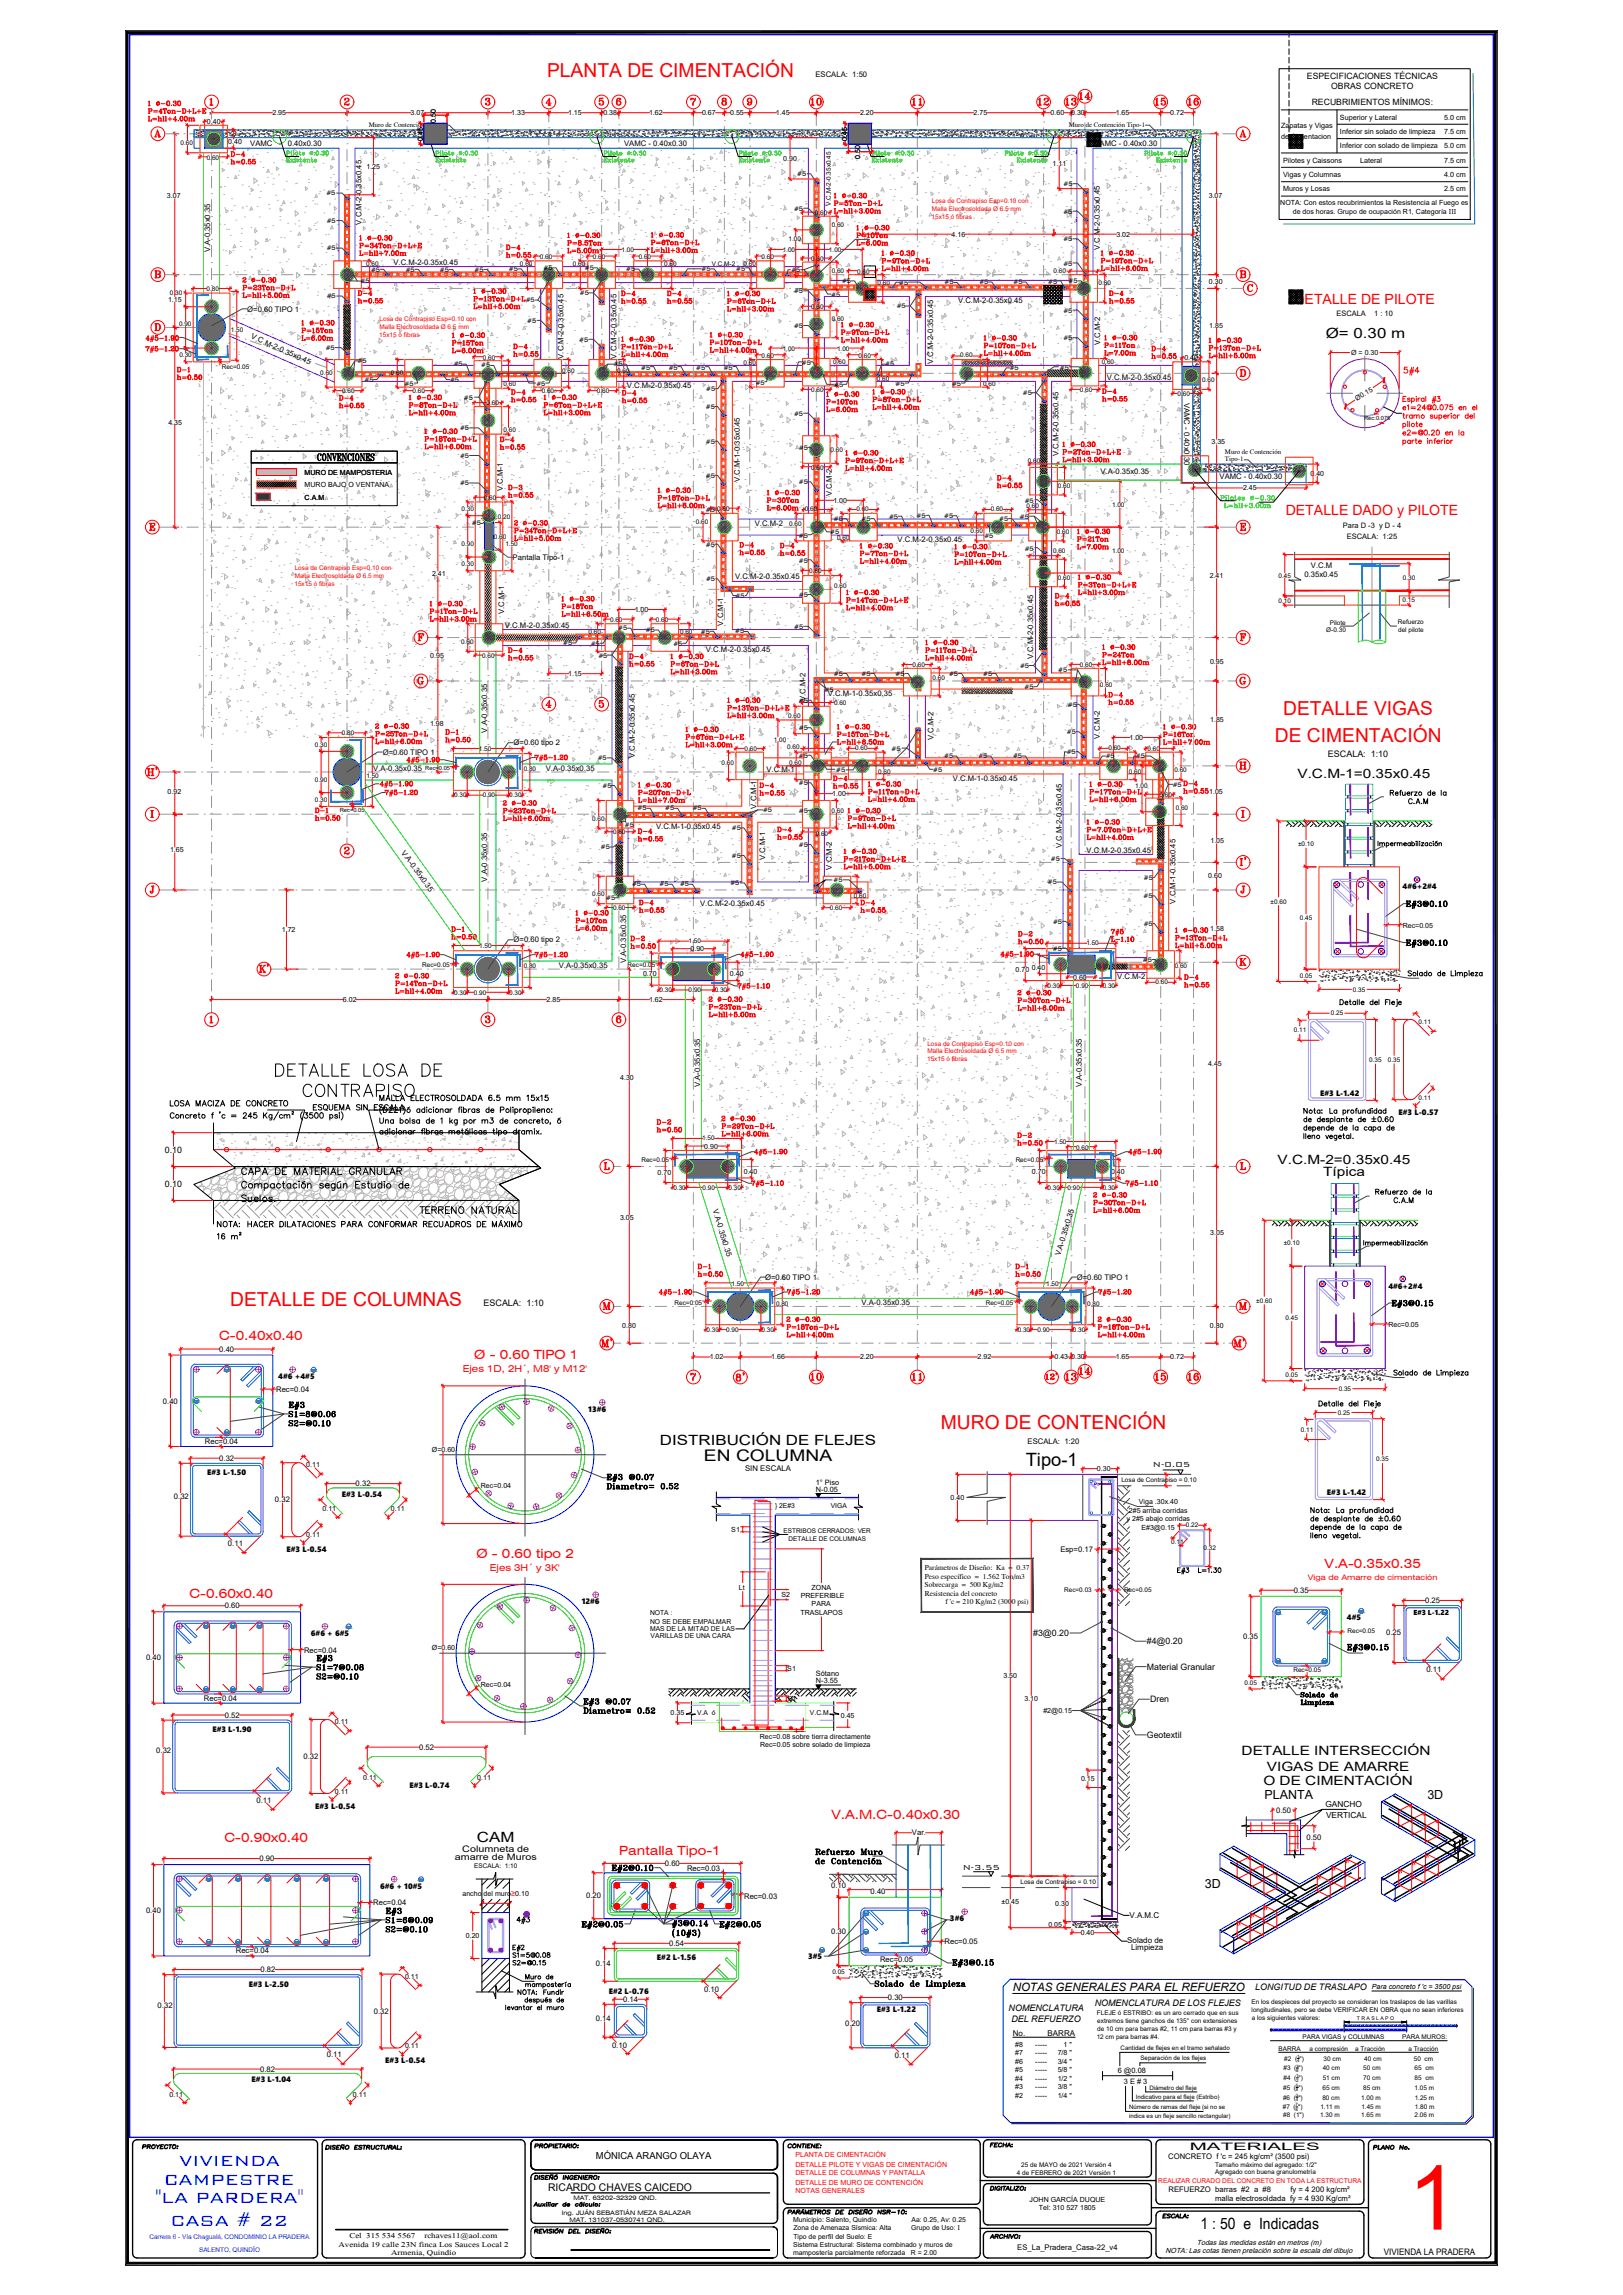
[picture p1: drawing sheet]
<svg xmlns="http://www.w3.org/2000/svg" width="707mm" height="1000mm" viewBox="0 0 707 1000" stroke-linecap="round" stroke-linejoin="round" font-family="sans-serif">
<defs><g id="words">
<text font-size="39.1" fill="#f00" x="613.3" y="971.7">1</text>
<g font-size="8.5" fill="#00f">
<text x="78" y="943.8">VIVIENDA</text>
<text x="71.4" y="952">CAMPESTRE</text>
<text x="67.8" y="960.2">''LA PARDERA''</text>
<text x="74.3" y="970">CASA # 22</text>
</g>
<g font-size="8.4" fill="#f00">
<text x="238.3" y="33.7">PLANTA DE CIMENTACIÓN</text>
<text x="558.9" y="311.7">DETALLE VIGAS</text>
<text x="555.3" y="323.2">DE CIMENTACIÓN</text>
<text x="100.2" y="569.2">DETALLE DE COLUMNAS</text>
<text x="409.8" y="622.9">MURO DE CONTENCIÓN</text>
</g>
<text font-size="8" x="446.8" y="638.7">Tipo-1</text>
<g font-size="7.5" fill="#f00">
<text x="62.8" y="339.4">H'</text>
<text x="117.8" y="425.1" transform="rotate(-90 117.8 425.1)">K'</text>
</g>
<g font-size="7.1" fill="#f00">
<text x="610.3" y="164.7">5#4</text>
<text x="260.7" y="588.1">M'</text>
<text x="536.2" y="588.1">M'</text>
<text x="319.3" y="602.9">8'</text>
</g>
<text font-size="7" x="306.6" y="636.8">EN COLUMNA</text>
<text font-size="6.8" x="523" y="971.2">1 : 50 e Indicadas</text>
<g font-size="6.6">
<text x="611.4" y="397.2">E#3@0.10</text>
<text x="611.4" y="414.2">E#3@0.10</text>
<text x="605" y="571.1">E#3@0.15</text>
<text x="585.6" y="721.1">E#3@0.15</text>
<text x="252.2" y="841.7">E#2@0.05</text>
<text x="312.2" y="841.7">E#2@0.05</text>
<text x="413.8" y="858.3">E#3@0.15</text>
</g>
<g font-size="6.2" fill="#f00">
<text x="352.1" y="46.9">10</text>
<text x="396.2" y="46.9">11</text>
<text x="450.8" y="46.9">12</text>
<text x="462.8" y="46.9">13</text>
<text x="468.8" y="44.4">14</text>
<text x="502" y="46.9">15</text>
<text x="516.1" y="46.9">16</text>
<text x="538.7" y="336.2">H</text>
<text x="261.4" y="571.9">M</text>
<text x="538.7" y="571.9">M</text>
<text x="352.1" y="602.5">10</text>
<text x="396.2" y="602.5">11</text>
<text x="462.8" y="602.5">13</text>
<text x="468.8" y="600.1">14</text>
<text x="502" y="602.5">15</text>
<text x="516.1" y="602.5">16</text>
</g>
<text font-size="6.2" x="181.7" y="529.9">TERRENO NATURAL</text>
<text font-size="6.2" fill="#700095" x="224" y="839.6">4#3</text>
<g font-size="6.1" fill="#f00">
<text x="563.8" y="132.3">DETALLE DE PILOTE</text>
<text x="560" y="224.6">DETALLE DADO y PILOTE</text>
</g>
<g font-size="6.1">
<text x="577.5" y="147.4">Ø= 0.30 m</text>
<text x="287.5" y="629.9">DISTRIBUCIÓN DE FLEJES</text>
<text x="207.8" y="802.7">CAM</text>
</g>
<text font-size="5.7" fill="#f00" x="543.6" y="378.5" transform="rotate(-90 543.6 378.5)">I'</text>
<g font-size="5.6">
<text x="565.1" y="339.2">V.C.M-1=0.35x0.45</text>
<text x="556.5" y="507.4">V.C.M-2=0.35x0.45</text>
<text x="576.3" y="512.6">Típica</text>
<text x="540.8" y="764.9">DETALLE INTERSECCIÓN</text>
<text x="551.8" y="771.6">VIGAS DE AMARRE</text>
<text x="550.3" y="778">O DE CIMENTACIÓN</text>
</g>
<g font-size="5.5" fill="#f00">
<text x="95.5" y="583.9">C-0.40x0.40</text>
<text x="206.6" y="592.3">Ø - 0.60 TIPO 1</text>
<text x="207.5" y="679.1">Ø - 0.60 tipo 2</text>
<text x="577" y="683.2">V.A-0.35x0.35</text>
<text x="82.6" y="696.2">C-0.60x0.40</text>
<text x="362.2" y="792.6">V.A.M.C-0.40x0.30</text>
<text x="97.8" y="802.6">C-0.90x0.40</text>
<text x="269.7" y="808.3">Pantalla Tipo-1</text>
</g>
<g font-size="5.4">
<text x="550.8" y="783.8">PLANTA</text>
<text x="621.7" y="783.8">3D</text>
<text x="524.8" y="822.6">3D</text>
</g>
<text font-size="5" x="441.1" y="867.6">NOTAS GENERALES PARA EL REFUERZO</text>
<g font-size="4.9">
<text x="60.7" y="937.7">PROYECTO:</text>
<text x="140.8" y="937.7">DISEÑO ESTRUCTURAL:</text>
<text x="231.8" y="937.3">PROPIETARIO:</text>
<text x="341.8" y="937.3">CONTIENE:</text>
<text x="341.8" y="965.9">PARÁMETROS DE DISEÑO NSR-10:</text>
</g>
<g font-size="4.8">
<text x="152.2" y="975.3">Cel 315 534 5567</text>
<text x="184.9" y="975.3">rchaves11@aol.com</text>
<text x="147.4" y="979.1">Avenida 19 calle 23N finca Los Sauces Local 2</text>
<text x="170.4" y="982.8">Armenia, Quindío</text>
</g>
<text font-size="4.6" x="238.8" y="954.8">RICARDO CHAVES CAICEDO</text>
<text font-size="4.5" x="518.3" y="937">MATERIALES</text>
<g font-size="4.4">
<text x="430" y="936.6">FECHA:</text>
<text x="596.9" y="937.7">PLANO No.</text>
<text x="505.2" y="967.7">ESCALA:</text>
<text x="430" y="976.5">ARCHIVO:</text>
</g>
<g font-size="4.3">
<text x="502.2" y="639.4">N-0.05</text>
<text x="419.4" y="815.1">N-3.55</text>
</g>
<g font-size="4.2" fill="#f00">
<text x="201.6" y="597.9">Ejes 1D, 2H´, M8' y M12'</text>
<text x="213.4" y="684.8">Ejes 3H´ y 3K'</text>
</g>
<text font-size="4.2" x="259.5" y="940.8">MÓNICA ARANGO OLAYA</text>
<g font-size="3.9">
<text x="578.4" y="330">ESCALA: 1:10</text>
<text x="210.6" y="569.2">ESCALA: 1:10</text>
<text x="201.4" y="807">Columneta de</text>
<text x="198.1" y="810.7">amarre de Muros</text>
<text x="546.7" y="867.3">LONGITUD DE TRASLAPO</text>
<text x="476.8" y="874.2">NOMENCLATURA DE LOS FLEJES</text>
<text x="439.3" y="876.4">NOMENCLATURA</text>
<text x="440.5" y="881.1">DEL REFUERZO</text>
<text x="602.8" y="982.6">VIVIENDA LA PRADERA</text>
</g>
<g font-size="3.8">
<text x="569.3" y="34.3">ESPECIFICACIONES TÉCNICAS</text>
<text x="579.9" y="39">OBRAS CONCRETO</text>
<text x="571.4" y="45.8">RECUBRIMIENTOS MÍNIMOS:</text>
<text x="71.8" y="502.3">0.10</text>
<text x="71.8" y="517.1">0.10</text>
<text x="450" y="712.9">#3@0.20</text>
<text x="499.6" y="716.6">#4@0.20</text>
<text x="499.6" y="727.7">Material Granular</text>
<text x="501" y="741.9">Dren</text>
<text x="499.6" y="757.4">Geotextil</text>
</g>
<g font-size="3.6">
<text x="577.3" y="787.7">GANCHO</text>
<text x="577.6" y="792.1">VERTICAL</text>
</g>
<g font-size="3.5">
<text x="492" y="835.7">V.A.M.C</text>
<text x="491" y="846.6">Solado de</text>
<text x="492.7" y="849.6">Limpieza</text>
<text x="441.2" y="887.1">No.</text>
<text x="456.3" y="887.1">BARRA</text>
</g>
<g font-size="3.4">
<text x="355.2" y="33.7">ESCALA: 1:50</text>
<text x="109" y="63.6">VAMC</text>
<text x="121.5" y="63.6">-</text>
<text x="125.4" y="63.6">0.40x0.30</text>
<text x="271.9" y="63.6">VAMC - 0.40x0.30</text>
<text x="476.8" y="63.6">VAMC - 0.40x0.30</text>
<text x="157.5" y="97.9" transform="rotate(-90 157.5 97.9)">V.C.M-2-0.35x0.45</text>
<text x="91.5" y="110" transform="rotate(-90 91.5 110)">V.A-0.35x0.35</text>
<text x="479.1" y="109.1" transform="rotate(-90 479.1 109.1)">V.C.M-2-0.35x0.45</text>
<text x="171.4" y="115.7">V.C.M-2-0.35x0.45</text>
<text x="107.7" y="135.8">Ø=0.60 TIPO 1</text>
<text x="417.4" y="132">V.C.M-2-0.35x0.45</text>
<text x="109.2" y="147.5" transform="rotate(24 109.2 147.5)">V.C.M-2-0.35x0.45</text>
<text x="479.2" y="150.3" transform="rotate(-90 479.2 150.3)">V.C.M-2</text>
<text x="245.4" y="156.3" transform="rotate(-90 245.4 156.3)">V.C.M-2-0.35x0.45</text>
<text x="268.6" y="156.3" transform="rotate(-90 268.6 156.3)">V.C.M-2-0.35x0.45</text>
<text x="406.5" y="158.6" transform="rotate(-90 406.5 158.6)">V.C.M-2-0.35x0.45</text>
<text x="482.1" y="165.6">V.C.M-2-0.35x0.45</text>
<text x="273.1" y="168.9">V.C.M-2-0.35x0.45</text>
<text x="515.8" y="175.4" transform="rotate(90 515.8 175.4)">VAMC - 0.40x0.30</text>
<text x="461.1" y="198.9" transform="rotate(-90 461.1 198.9)">V.C.M-2-0.35x0.45</text>
<text x="479.4" y="206.5">V.A-0.35x0.35</text>
<text x="531.2" y="208.8">VAMC - 0.40x0.30</text>
<text x="219.1" y="214" transform="rotate(-90 219.1 214)">V.C.M-1</text>
<text x="322.2" y="210" transform="rotate(-90 322.2 210)">V.C.M-1-0.35x0.45</text>
<text x="362.3" y="216.4" transform="rotate(-90 362.3 216.4)">V.C.M-2</text>
<text x="328.8" y="229.3">V.C.M-2</text>
<text x="391" y="236.3">V.C.M-2-0.35x0.45</text>
<text x="223.3" y="244.1">Pantalla Tipo-1</text>
<text x="568.2" y="251.4">0.35x0.45</text>
<text x="571" y="247.4">V.C.M</text>
<text x="320.2" y="252.5">V.C.M-2-0.35x0.45</text>
<text x="219.6" y="267.6" transform="rotate(-90 219.6 267.6)">V.C.M-1</text>
<text x="220" y="273.8">V.C.M-2-0.35x0.45</text>
<text x="315" y="272.7" transform="rotate(-90 315 272.7)">V.C.M-1</text>
<text x="307.5" y="284.3">V.C.M-2-0.35x0.45</text>
<text x="450" y="287.4" transform="rotate(-90 450 287.4)">V.C.M-2-0.35x0.45</text>
<text x="350.9" y="305.6" transform="rotate(-90 350.9 305.6)">V.C.M-2</text>
<text x="360.6" y="303.4">V.C.M-1-0.35x0.35</text>
<text x="212.2" y="319.3" transform="rotate(-90 212.2 319.3)">V.A-0.35x0.35</text>
<text x="406.6" y="322.6" transform="rotate(-90 406.6 322.6)">V.C.M-2</text>
<text x="479.1" y="321.9" transform="rotate(-90 479.1 321.9)">V.C.M-2</text>
<text x="166.7" y="328.9">Ø=0.60 TIPO 1</text>
<text x="223.7" y="324.7">Ø=0.60 tipo 2</text>
<text x="162.6" y="335.8">V.A-0.35x0.35</text>
<text x="237.8" y="335.8">V.A-0.35x0.35</text>
<text x="276.6" y="330.4" transform="rotate(-90 276.6 330.4)">V.C.M-2-0.35x0.45</text>
<text x="333.9" y="336.3">V.C.M-1</text>
<text x="415.1" y="340.4">V.C.M-1-0.35x0.45</text>
<text x="329.5" y="352.4" transform="rotate(-90 329.5 352.4)">V.C.M-1</text>
<text x="285.8" y="361.3">V.C.M-1-0.35x0.45</text>
<text x="174.7" y="371.5" transform="rotate(54 174.7 371.5)">V.A-0.35x0.35</text>
<text x="462.5" y="369.5" transform="rotate(-90 462.5 369.5)">V.C.M-2-0.35x0.45</text>
<text x="473.2" y="371.9">V.C.M-2-0.35x0.45</text>
<text x="333.3" y="374.9" transform="rotate(-90 333.3 374.9)">V.C.M-1</text>
<text x="362.4" y="378.9" transform="rotate(-90 362.4 378.9)">V.C.M-2</text>
<text x="212.2" y="384.2" transform="rotate(-90 212.2 384.2)">V.A-0.35x0.35</text>
<text x="611" y="387.5">4#6+2#4</text>
<text x="305" y="394.7">V.C.M-2-0.35x0.45</text>
<text x="512" y="393.8" transform="rotate(-90 512 393.8)">V.C.M-1-0.35x0.45</text>
<text x="223.7" y="410.6">Ø=0.60 tipo 2</text>
<text x="272.7" y="419.7" transform="rotate(-90 272.7 419.7)">V.A-0.35x0.35</text>
<text x="243.4" y="421.8">V.A-0.35x0.35</text>
<text x="486.7" y="426.8">V.C.M-2</text>
<text x="305" y="473.8" transform="rotate(-90 305 473.8)">V.A-0.35x0.35</text>
<text x="471.3" y="473.8" transform="rotate(-90 471.3 473.8)">V.A-0.35x0.35</text>
<text x="575" y="477.4">E#3 L-1.42</text>
<text x="609.2" y="485.9">E#3 L-0.57</text>
<text x="310.5" y="527.3" transform="rotate(73 310.5 527.3)">V.A-0.35x0.35</text>
<text x="461.8" y="547.6" transform="rotate(-73 461.8 547.6)">V.A-0.35x0.35</text>
<text x="333.2" y="557.7">Ø=0.60 TIPO 1</text>
<text x="469" y="557.7">Ø=0.60 TIPO 1</text>
<text x="604.8" y="561.5">4#6+2#4</text>
<text x="375.2" y="568.9">V.A-0.35x0.35</text>
<text x="95.5" y="589.1">0.40</text>
<text x="121.2" y="601">4#6 +4#5</text>
<text x="71" y="611.6">0.40</text>
<text x="120.3" y="606.6">Rec=0.04</text>
<text x="256.2" y="615.3">13#6</text>
<text x="89.2" y="629.3">Rec=0.04</text>
<text x="447.6" y="629.3">ESCALA: 1:20</text>
<text x="95.5" y="636.6">0.32</text>
<text x="324.6" y="641.1">SIN ESCALA</text>
<text x="90.2" y="643">E#3 L-1.50</text>
<text x="154.9" y="647.7">0.32</text>
<text x="75.8" y="653">0.32</text>
<text x="148.9" y="652.2">E#3 L-0.54</text>
<text x="578" y="651.4">E#3 L-1.42</text>
<text x="119.8" y="654.7">0.32</text>
<text x="99.3" y="673.7">0.11</text>
<text x="124.8" y="676.4">E#3 L-0.54</text>
<text x="461.9" y="676.3">Esp=0.17</text>
<text x="563.5" y="694.2">0.35</text>
<text x="97.9" y="700.9">0.60</text>
<text x="253.4" y="699.2">12#6</text>
<text x="620.8" y="698.6">0.25</text>
<text x="586.7" y="706.2">4#5</text>
<text x="135.4" y="712.9">6#6 + 6#5</text>
<text x="603.8" y="712.5">0.25</text>
<text x="541.5" y="714.3">0.35</text>
<text x="63.6" y="723.5">0.40</text>
<text x="132.4" y="720.2">Rec=0.04</text>
<text x="621.3" y="728.8">0.11</text>
<text x="88.8" y="741.1">Rec=0.04</text>
<text x="97.9" y="748.6">0.52</text>
<text x="92.5" y="754.9">E#3 L-1.90</text>
<text x="68.1" y="763.9">0.32</text>
<text x="132.2" y="766.6">0.32</text>
<text x="182.6" y="762.6">0.52</text>
<text x="178.3" y="779">E#3 L-0.74</text>
<text x="111.8" y="785.6">0.11</text>
<text x="137.2" y="788.2">E#3 L-0.54</text>
<text x="555.9" y="790">0.50</text>
<text x="397.3" y="799.9">Var.</text>
<text x="569.1" y="801.8">0.50</text>
<text x="113" y="811.1">0.90</text>
<text x="289.6" y="813.2">0.60</text>
<text x="299.3" y="815.5">Rec=0.03</text>
<text x="165.6" y="823.1">6#6 + 10#5</text>
<text x="255.4" y="827.3">0.20</text>
<text x="324.1" y="827.4">Rec=0.03</text>
<text x="362.1" y="823">0.10</text>
<text x="379.2" y="825.4">0.40</text>
<text x="63.6" y="833.6">0.40</text>
<text x="162.6" y="830.3">Rec=0.04</text>
<text x="413.8" y="837.3">3#6</text>
<text x="362.1" y="842.9">0.30</text>
<text x="102.7" y="851.3">Rec=0.04</text>
<text x="291.4" y="848">0.54</text>
<text x="411.4" y="847.2">Rec=0.05</text>
<text x="259.5" y="856.6">0.14</text>
<text x="286.2" y="854.4">E#2 L-1.56</text>
<text x="352" y="853.9">3#5</text>
<text x="383.3" y="854.9">Rec=0.05</text>
<text x="113.5" y="859.5">0.82</text>
<text x="108.4" y="865.8">E#3 L-2.50</text>
<text x="265.1" y="868.9">E#2 L-0.76</text>
<text x="306.7" y="868.1">0.10</text>
<text x="68.7" y="874.9">0.32</text>
<text x="271.4" y="872.4">0.14</text>
<text x="386.8" y="871.7">0.30</text>
<text x="162.8" y="877.6">0.32</text>
<text x="259.5" y="880.9">0.14</text>
<text x="382" y="876.9">E#3 L-1.22</text>
<text x="368.1" y="882.9">0.20</text>
<text x="266.6" y="892.5">0.10</text>
<text x="142.3" y="896.6">0.11</text>
<text x="167.8" y="899.2">E#3 L-0.54</text>
<text x="389.8" y="896.7">0.11</text>
<text x="113.3" y="902.8">0.82</text>
<text x="109.6" y="907.3">E#3 L-1.04</text>
<text x="508.8" y="941">CONCRETO f 'c = 245 kg/cm² (3500 psi)</text>
<text x="509" y="955.3">REFUERZO barras #2 a #8</text>
<text x="529.3" y="959.2">malla electrosoldada fy = 4 930 Kg/cm²</text>
<text x="562.1" y="955.3">fy = 4 200 kg/cm²</text>
<text x="443.1" y="980.4">ES_La_Pradera_Casa-22_v4</text>
</g>
<g font-size="3.3">
<text x="582.1" y="137.8">ESCALA</text>
<text x="598.6" y="137.8">1 : 10</text>
<text x="585" y="230.1">Para D -3 y D - 4</text>
<text x="586.7" y="234.9">ESCALA: 1:25</text>
<text x="402.8" y="684.4">Parámetros de Diseño: Ka = 0.37</text>
<text x="402.8" y="688.1">Peso específico = 1.562 Ton/m3</text>
<text x="402.7" y="691.8">Sobrecarga = 500 Kg/m2</text>
<text x="402.8" y="695.5">Resistencia del concreto</text>
<text x="411.8" y="699.2">f 'c = 210 Kg/m2 (3000 psi)</text>
</g>
<g font-size="3.3" fill="#f00">
<text x="569.7" y="688.4">Viga de Amarre de cimentación</text>
<text x="222.6" y="826.5">≥0.10</text>
</g>
<g font-size="3.2">
<text x="355.4" y="647">1° Piso</text>
<text x="355.4" y="650.1">N-0.05</text>
<text x="355.4" y="730.4">Sótano</text>
<text x="355.4" y="733.6">N-3.55</text>
<text x="486.9" y="903.2">6 @0.08</text>
<text x="489.5" y="908.3">3 E # 3</text>
<text x="507.7" y="981.8">NOTA: Las cotas tienen prelación sobre la escala del dibujo</text>
<text x="521.3" y="978.2">Todas las medidas están en metros (m)</text>
</g>
<g font-size="3.1">
<text x="90.1" y="53.9">0.40</text>
<text x="118.7" y="50.2">2.95</text>
<text x="178.9" y="50.2">3.07</text>
<text x="189.8" y="53.4" transform="rotate(-90 189.8 53.4)">0.50</text>
<text x="222.7" y="50.2">1.33</text>
<text x="247.5" y="50.2">1.15</text>
<text x="262.8" y="50.2">0.38</text>
<text x="282.7" y="50.2">1.62</text>
<text x="305.8" y="50.2">0.67</text>
<text x="318.1" y="50.2">0.55</text>
<text x="338" y="50.2">1.45</text>
<text x="374.6" y="50.2">2.20</text>
<text x="424.1" y="50.2">2.75</text>
<text x="457.6" y="50.2">0.60</text>
<text x="466.6" y="50.2">0.30</text>
<text x="486" y="50.2">1.65</text>
<text x="509.8" y="50.2">0.72</text>
<text x="583.7" y="52.1">Superior y Lateral</text>
<text x="629.1" y="52.1">5.0 cm</text>
<text x="558" y="55.8">Zapatas y Vigas</text>
<text x="583.7" y="58.3">Inferior sin solado de limpieza</text>
<text x="629.1" y="58.4">7.5 cm</text>
<text x="99.4" y="62.9">0.40</text>
<text x="184.1" y="61.6" transform="rotate(-90 184.1 61.6)">0.45</text>
<text x="369" y="61.6" transform="rotate(-90 369 61.6)">0.45</text>
<text x="558" y="60.7">de Cimentacion</text>
<text x="583.7" y="64.6">Inferior con solado de limpieza</text>
<text x="629.1" y="64.6">5.0 cm</text>
<text x="341.2" y="70.1">0.90</text>
<text x="374.7" y="69.4" transform="rotate(-90 374.7 69.4)">0.50</text>
<text x="558.9" y="70.8">Pilotes y Caissons</text>
<text x="592.5" y="70.8">Lateral</text>
<text x="629.1" y="70.9">7.5 cm</text>
<text x="159.6" y="73.5">1.25</text>
<text x="458.5" y="72.2">1.11</text>
<text x="558.9" y="77.1">Vigas y Columnas</text>
<text x="629.1" y="77.2">4.0 cm</text>
<text x="558.9" y="83.4">Muros y Losas</text>
<text x="629.1" y="83.4">2.5 cm</text>
<text x="72.7" y="86.4">3.07</text>
<text x="526.5" y="86.4">3.07</text>
<text x="557.7" y="89.5">NOTA: Con estos recubrimientos la Resistencia al Fuego es</text>
<text x="563.1" y="93.2">de dos horas. Grupo de ocupación R1, Categoría III</text>
<text x="414.5" y="103.1">4.16</text>
<text x="486.3" y="103.1">3.02</text>
<text x="526.6" y="123.6">0.30</text>
<text x="73.2" y="131.6">1.15</text>
<text x="526.7" y="142.9">1.85</text>
<text x="588.6" y="154.7">Ø = 0.30</text>
<text x="515.9" y="157">0.40</text>
<text x="591" y="174.7" transform="rotate(-30 591 174.7)">Ø0.15</text>
<text x="73.3" y="185">4.35</text>
<text x="527.7" y="193.7">3.35</text>
<text x="132.7" y="206.9">MURO DE MAMPOSTERIA</text>
<text x="570.8" y="207.3">0.40</text>
<text x="132.7" y="212.3">MURO BAJO O VENTANA</text>
<text x="541.4" y="213.7">2.45</text>
<text x="132.7" y="217.7">C.A.M</text>
<text x="363" y="219.1">1.00</text>
<text x="188.2" y="251.1">2.41</text>
<text x="527" y="252">2.41</text>
<text x="276.5" y="266.7">1.00</text>
<text x="187.4" y="287">0.95</text>
<text x="527.1" y="289.5">0.95</text>
<text x="247.5" y="294.7">1.15</text>
<text x="187.3" y="316.3">1.98</text>
<text x="527.1" y="314.5">1.85</text>
<text x="492" y="322.5">1.00</text>
<text x="73" y="346">0.92</text>
<text x="362.5" y="346.9">1.00</text>
<text x="526.7" y="346">1.05</text>
<text x="74.1" y="371.5">1.65</text>
<text x="527.3" y="367.6">1.05</text>
<text x="526.3" y="382.4">0.60</text>
<text x="122.7" y="406">1.72</text>
<text x="527.2" y="405.5">1.58</text>
<text x="611" y="404.2">Rec=0.05</text>
<text x="300.8" y="414.6">0.90</text>
<text x="280.1" y="425.2">0.70</text>
<text x="318" y="425.5">0.40</text>
<text x="442.4" y="423.5">0.70</text>
<text x="449.4" y="422.6">0.40</text>
<text x="467.5" y="426.9">0.60</text>
<text x="149.4" y="436.7">6.02</text>
<text x="238.1" y="436.7">2.85</text>
<text x="282.7" y="436.7">1.62</text>
<text x="526.3" y="464.5">4.45</text>
<text x="270.1" y="470.8">4.30</text>
<text x="306.8" y="500.6">0.90</text>
<text x="286.5" y="512">0.70</text>
<text x="324" y="511.5">0.40</text>
<text x="449.5" y="511.6">0.70</text>
<text x="484" y="511.5">0.40</text>
<text x="270.1" y="531.7">3.05</text>
<text x="527.2" y="538.3">3.05</text>
<text x="271.1" y="578.8">0.80</text>
<text x="527" y="578.8">0.80</text>
<text x="604.8" y="578.2">Rec=0.05</text>
<text x="309.2" y="592.4">1.02</text>
<text x="335.9" y="592.4">1.66</text>
<text x="374.6" y="592.4">2.20</text>
<text x="425.9" y="592.4">2.92</text>
<text x="459.3" y="592.4">0.43</text>
<text x="466.6" y="592.4">0.30</text>
<text x="486" y="592.4">1.65</text>
<text x="509.8" y="592.4">0.72</text>
<text x="188.1" y="632.6">Ø=0.60</text>
<text x="133.4" y="639.5">0.11</text>
<text x="477.8" y="641.2">0.30</text>
<text x="209.4" y="648.6">Rec=0.04</text>
<text x="414.1" y="653.6">0.40</text>
<text x="140.5" y="658.6">0.11</text>
<text x="170.3" y="658.6">0.11</text>
<text x="491.7" y="659.2">2#5 arriba corridas</text>
<text x="496.1" y="655.5">Viga .30x.40</text>
<text x="490.7" y="662.9">y 2#5 abajo corridas</text>
<text x="133.4" y="669.8">0.11</text>
<text x="318.6" y="667.6">S1</text>
<text x="497.2" y="666.6">E#3@0.15</text>
<text x="321.8" y="692.7">Lt</text>
<text x="340.4" y="695.8">S2</text>
<text x="353.5" y="692.7">ZONA</text>
<text x="348.8" y="696.4">PREFERIBLE</text>
<text x="353.5" y="700">PARA</text>
<text x="348.7" y="703.7">TRASLAPOS</text>
<text x="615.7" y="703.8">E#3 L-1.22</text>
<text x="188.1" y="719.1">Ø=0.60</text>
<text x="342.9" y="728">S1</text>
<text x="437.1" y="731.1">3.50</text>
<text x="209.4" y="735.1">Rec=0.04</text>
<text x="343.2" y="741.3">S1</text>
<text x="446.2" y="741.2">3.10</text>
<text x="292.1" y="747.5">0.35</text>
<text x="366.3" y="748.5">0.45</text>
<text x="454.5" y="746.6">#2@0.15</text>
<text x="145.9" y="751.4">0.11</text>
<text x="331" y="757.8">Rec=0.08 sobre tierra directamente</text>
<text x="331.1" y="761.5">Rec=0.05 sobre solado de limpieza</text>
<text x="158.2" y="775.6">0.11</text>
<text x="207.9" y="775.6">0.11</text>
<text x="470.9" y="776.2">0.15</text>
<text x="145.9" y="781.7">0.11</text>
<text x="201.4" y="826.4">ancho del muro</text>
<text x="436.2" y="829.9">±0.45</text>
<text x="459.7" y="830.6">0.30</text>
<text x="456.6" y="839.7">0.05</text>
<text x="202.9" y="844.5">0.20</text>
<text x="470.8" y="843.3">0.40</text>
<text x="176.4" y="862.4">0.11</text>
<text x="597.6" y="867">Para concreto f 'c = 3500 psi</text>
<text x="176.4" y="892.6">0.11</text>
<text x="442.2" y="892">#8</text>
<text x="451" y="892">-----</text>
<text x="463.3" y="892">1 &quot;</text>
<text x="442.2" y="895.7">#7</text>
<text x="442.2" y="899.4">#6</text>
<text x="451" y="895.7">-----</text>
<text x="451" y="899.4">-----</text>
<text x="460.7" y="895.7">7/8 &quot;</text>
<text x="460.7" y="899.4">3/4 &quot;</text>
<text x="442.2" y="903.1">#5</text>
<text x="451" y="903.1">-----</text>
<text x="460.7" y="903.1">5/8 &quot;</text>
<text x="442.2" y="906.8">#4</text>
<text x="442.2" y="910.5">#3</text>
<text x="451" y="906.8">-----</text>
<text x="451" y="910.5">-----</text>
<text x="460.7" y="906.8">1/2 &quot;</text>
<text x="460.7" y="910.5">3/8 &quot;</text>
<text x="73.8" y="913.7">0.11</text>
<text x="153.8" y="913.7">0.11</text>
<text x="442.2" y="914.2">#2</text>
<text x="451" y="914.2">-----</text>
<text x="460.7" y="914.2">1/4 &quot;</text>
<text x="448.5" y="959.6">JOHN GARCÍA DUQUE</text>
<text x="452.6" y="963.3">Tel: 310 527 1805</text>
</g>
<g font-size="3.1" fill="#f00">
<text x="346.5" y="939.9">PLANTA DE CIMENTACIÓN</text>
<text x="346.5" y="944.2">DETALLE PILOTE Y VIGAS DE CIMENTACIÓN</text>
<text x="346.5" y="947.9">DETALLE DE COLUMNAS Y PANTALLA</text>
<text x="346.5" y="952.1">DETALLE DE MURO DE CONTENCIÓN</text>
<text x="346.5" y="955.8">NOTAS GENERALES</text>
</g>
<g font-size="3">
<text x="160.6" y="55.5">Muro de Contención Tipo-1</text>
<text x="465.6" y="55.5">Muro de Contención Tipo-1</text>
<text x="533.6" y="197.8">Muro de Contención</text>
<text x="533.6" y="201.1">Tipo-1</text>
<text x="345.4" y="968.3">Municipio: Salento, Quindío</text>
<text x="345.6" y="971.9">Zona de Amenaza Sísmica: Alta</text>
<text x="396.9" y="971.9">Grupo de Uso: I</text>
<text x="397" y="968.3">Aa: 0.25, Av: 0.25</text>
<text x="345.6" y="975.5">Tipo de perfíl del Suelo: E</text>
<text x="345.5" y="982.7">mampostería parcialmente reforzada</text>
<text x="345.5" y="979.1">Sistema Estructural: Sistema combinado y muros de</text>
<text x="396.8" y="982.7">R = 2.00</text>
</g>
<g font-size="2.9">
<text x="337.6" y="657.3">} 2E#3</text>
<text x="361.9" y="657.3">VIGA</text>
<text x="283.1" y="707.7">NO SE DEBE EMPALMAR</text>
<text x="283.1" y="703.7">NOTA :</text>
<text x="283.2" y="710.6">MAS DE LA MITAD DE LAS</text>
<text x="283.4" y="714">VARILLAS DE UNA CARA</text>
<text x="303.6" y="747.2">V.A ó</text>
<text x="352.8" y="747.2">V.C.M</text>
</g>
<g font-size="2.8">
<text x="78.7" y="63.2">0.60</text>
<text x="90" y="69.5">0.60</text>
<text x="347.2" y="76.7">#5</text>
<text x="463.2" y="81.1">#5</text>
<text x="142.2" y="85.1">#5</text>
<text x="361.9" y="89.6" transform="rotate(-90 361.9 89.6)">V.C.M-2-0.35x0.45</text>
<text x="345.9" y="91.8">#5</text>
<text x="354.9" y="93.7">0.60</text>
<text x="463.2" y="93.1">#5</text>
<text x="142.3" y="97">#5</text>
<text x="362.3" y="98.8">0.60</text>
<text x="343.5" y="105">1.00</text>
<text x="463.2" y="105.1">#5</text>
<text x="142.3" y="109.1">#5</text>
<text x="235.2" y="113">0.60</text>
<text x="258.2" y="113">0.60</text>
<text x="270.7" y="109.9">1.00</text>
<text x="278.2" y="113">0.60</text>
<text x="331.7" y="113">0.60</text>
<text x="341" y="109.9">1.00</text>
<text x="353.4" y="113.7">0.60</text>
<text x="361.1" y="109.9">1.00</text>
<text x="159.6" y="115.9">0.60</text>
<text x="161.6" y="118.4">#5</text>
<text x="176.7" y="118.4">#5</text>
<text x="191.6" y="118.4">#5</text>
<text x="206.8" y="118.4">#5</text>
<text x="221.6" y="118.1">#5</text>
<text x="226.5" y="116.1">0.60</text>
<text x="236.7" y="117.7">#5</text>
<text x="249.5" y="116.1">0.60</text>
<text x="254.7" y="117.7">#5</text>
<text x="272.8" y="118.3">#5</text>
<text x="289.3" y="116.1">0.60</text>
<text x="305.6" y="118.1">#5</text>
<text x="310" y="115.9">V.C.M-2</text>
<text x="320.7" y="118.1">#5</text>
<text x="323.9" y="116.1">0.60</text>
<text x="344.7" y="118.3">#5</text>
<text x="362.3" y="118.9">0.60</text>
<text x="373.4" y="119.2">0.60</text>
<text x="458.9" y="118.8">0.60</text>
<text x="463.2" y="115.7">#5</text>
<text x="157.1" y="123.5">#5</text>
<text x="366.8" y="123.4">#5</text>
<text x="382.3" y="124.4">0.60</text>
<text x="391.7" y="124">#5</text>
<text x="411.5" y="124">#5</text>
<text x="426.6" y="124">#5</text>
<text x="441.5" y="124">#5</text>
<text x="456.6" y="124">#5</text>
<text x="465.5" y="123.4">#5</text>
<text x="478.5" y="124.2">0.60</text>
<text x="74" y="128.4">0.30</text>
<text x="90" y="126.9">0.80</text>
<text x="142.3" y="129.9">#5</text>
<text x="229" y="131.8">#5</text>
<text x="252.6" y="128.7">#5</text>
<text x="345.9" y="127.8">#5</text>
<text x="362" y="129.5">#5</text>
<text x="353.4" y="134.7">0.60</text>
<text x="390.6" y="134.4">#5</text>
<text x="463.2" y="136.2">#5</text>
<text x="78" y="142.1">0.90</text>
<text x="229.7" y="140.7">#5</text>
<text x="345.9" y="142.9">#5</text>
<text x="362.3" y="139.8">0.60</text>
<text x="100.6" y="144.6">1.50</text>
<text x="252.3" y="148.9">#5</text>
<text x="463.2" y="148.2">#5</text>
<text x="78.1" y="155.7">0.30</text>
<text x="141.9" y="152.6">#5</text>
<text x="331.7" y="156">0.60</text>
<text x="341" y="152.9">1.00</text>
<text x="364.6" y="152.9">1.00</text>
<text x="374" y="156">0.60</text>
<text x="418.3" y="155.8">0.60</text>
<text x="96.6" y="160.7">Rec=0.05</text>
<text x="155.7" y="158.2">#5</text>
<text x="197.6" y="159.3">#5</text>
<text x="209.6" y="160">#5</text>
<text x="210.3" y="156.7">0.60</text>
<text x="267.3" y="159.3">#5</text>
<text x="279.3" y="161">#5</text>
<text x="291.3" y="161">#5</text>
<text x="303.3" y="161">#5</text>
<text x="315.3" y="161">#5</text>
<text x="323.9" y="159">0.60</text>
<text x="349.3" y="158.9">#5</text>
<text x="362.9" y="158.7">0.60</text>
<text x="385.6" y="159.3">#5</text>
<text x="439.8" y="161.4">#5</text>
<text x="461.7" y="161.1">#5</text>
<text x="479.9" y="158.7">0.60</text>
<text x="139.5" y="163.4">0.60</text>
<text x="158.7" y="166.3">#5</text>
<text x="170.2" y="163.4">0.60</text>
<text x="196" y="166.3">#5</text>
<text x="244.9" y="162.4">0.60</text>
<text x="268.9" y="162.4">0.60</text>
<text x="329.2" y="167.8">#5</text>
<text x="382" y="166.2">0.60</text>
<text x="523.6" y="166.3">0.60</text>
<text x="149.1" y="171">0.60</text>
<text x="176.3" y="168.1">#5</text>
<text x="179.7" y="171">0.60</text>
<text x="219.3" y="168.4">0.60</text>
<text x="233.6" y="168.1">#5</text>
<text x="236" y="171">0.60</text>
<text x="260" y="171">0.60</text>
<text x="307.7" y="170.3">#5</text>
<text x="353.4" y="170.9">0.60</text>
<text x="363.4" y="168.8">#5</text>
<text x="390.1" y="168.1">#5</text>
<text x="414.7" y="168.1">#5</text>
<text x="428.3" y="168.3">0.60</text>
<text x="445.5" y="172.2">#5</text>
<text x="470.4" y="170.9">0.60</text>
<text x="512.9" y="172.5">0.60</text>
<text x="202.1" y="174.1">#5</text>
<text x="211.9" y="176.7">0.60</text>
<text x="307.5" y="178.2">#5</text>
<text x="345.9" y="181.1">#5</text>
<text x="200.4" y="187.5">#5</text>
<text x="219.3" y="188.4">0.60</text>
<text x="307.5" y="193.3">#5</text>
<text x="348" y="196">#5</text>
<text x="361.8" y="196.8">0.60</text>
<text x="200.4" y="199.5">#5</text>
<text x="447.7" y="201.6">0.60</text>
<text x="307.5" y="208.2">#5</text>
<text x="353.4" y="204.6">0.60</text>
<text x="200.4" y="211.5">#5</text>
<text x="348" y="211">#5</text>
<text x="460.8" y="212.5">0.60</text>
<text x="210.8" y="217.7">0.60</text>
<text x="446.4" y="219.2">#5</text>
<text x="447.2" y="221.6">0.60</text>
<text x="484.4" y="221.1">1.00</text>
<text x="201" y="222.7">0.30</text>
<text x="216.8" y="226.3">0.20</text>
<text x="307.5" y="223.3">#5</text>
<text x="312.4" y="222.6">0.60</text>
<text x="350.6" y="222.9">0.60</text>
<text x="363.3" y="227">#5</text>
<text x="373" y="222.9">0.60</text>
<text x="375.3" y="227">#5</text>
<text x="387.3" y="226.1">#5</text>
<text x="399.3" y="225.6">#5</text>
<text x="411.3" y="225.5">#5</text>
<text x="431.5" y="222.9">0.60</text>
<text x="435.3" y="227">#5</text>
<text x="444.3" y="226">#5</text>
<text x="205.5" y="229">#5</text>
<text x="303.1" y="228.3">0.60</text>
<text x="343.7" y="229.2">0.60</text>
<text x="361.6" y="232.8">#5</text>
<text x="422.8" y="232.3">0.60</text>
<text x="460.3" y="232.5">0.60</text>
<text x="201" y="238.1">0.90</text>
<text x="215.1" y="234.7">0.60</text>
<text x="220.2" y="238.1">1.50</text>
<text x="307.5" y="238.2">#5</text>
<text x="348" y="234.3">#5</text>
<text x="364.7" y="235.3">0.60</text>
<text x="428.8" y="234.5">#5</text>
<text x="348" y="245.3">#5</text>
<text x="446.4" y="240.1">#5</text>
<text x="458.7" y="241.2">0.60</text>
<text x="484.4" y="241.2">1.00</text>
<text x="201" y="246.7">0.30</text>
<text x="352.5" y="249.7">0.60</text>
<text x="556.9" y="251.7">0.45</text>
<text x="307.6" y="253.3">#5</text>
<text x="363.4" y="256.1">0.60</text>
<text x="460.8" y="252.5">0.60</text>
<text x="611.1" y="252.7">0.30</text>
<text x="320.4" y="260.5">#5</text>
<text x="348" y="260.1">#5</text>
<text x="556.9" y="262.7">0.10</text>
<text x="611" y="262.5">0.15</text>
<text x="265.7" y="271.1">0.60</text>
<text x="269.3" y="274.7">#5</text>
<text x="281.3" y="275.5">#5</text>
<text x="285.7" y="271.1">0.60</text>
<text x="345.9" y="274">#5</text>
<text x="577.7" y="275.6">Ø-0.30</text>
<text x="579.3" y="272.2">Pilote</text>
<text x="608.9" y="271.9">Refuerzo</text>
<text x="609" y="275.3">del pilote</text>
<text x="200.9" y="280.7">0.60</text>
<text x="245.3" y="281.2">#5</text>
<text x="256.3" y="276.3">0.60</text>
<text x="257.3" y="281.3">#5</text>
<text x="293.3" y="281.3">#5</text>
<text x="296.2" y="276.3">0.60</text>
<text x="305.3" y="276.3">#5</text>
<text x="320.2" y="276">#5</text>
<text x="210" y="286.7">0.60</text>
<text x="260.7" y="286.5">#5</text>
<text x="397.5" y="290.5">0.60</text>
<text x="444.3" y="291.1">#5</text>
<text x="460.9" y="292.8">#5</text>
<text x="470.4" y="290.8">0.60</text>
<text x="363.3" y="294.4">#5</text>
<text x="375.3" y="294.4">#5</text>
<text x="390.1" y="294.4">#5</text>
<text x="406.2" y="296.3">0.60</text>
<text x="413.4" y="294.4">#5</text>
<text x="428.3" y="294.4">#5</text>
<text x="479.1" y="299.6">0.60</text>
<text x="359.2" y="301.7">#5</text>
<text x="446.3" y="300.2">#5</text>
<text x="348" y="306.2">#5</text>
<text x="363.3" y="307.2">0.60</text>
<text x="465.1" y="307.9">#5</text>
<text x="343.4" y="312.8">0.60</text>
<text x="148.9" y="320.4">0.80</text>
<text x="337.1" y="323.2">1.00</text>
<text x="348" y="318.2">#5</text>
<text x="464.7" y="319.9">#5</text>
<text x="137.2" y="325.4">0.30</text>
<text x="208.6" y="327.5">1.50</text>
<text x="324.3" y="327.1">0.60</text>
<text x="342.9" y="326.5">0.60</text>
<text x="372.6" y="326.9">0.60</text>
<text x="388.3" y="327.1">#5</text>
<text x="464.7" y="328.6">#5</text>
<text x="482.8" y="327">0.60</text>
<text x="499.9" y="327.4">0.60</text>
<text x="260.4" y="331.3">#5</text>
<text x="314.3" y="333.3">0.60</text>
<text x="343.7" y="333.3">0.60</text>
<text x="348" y="330.2">#5</text>
<text x="411.3" y="330.4">#5</text>
<text x="426.2" y="330.4">#5</text>
<text x="441.3" y="330.4">#5</text>
<text x="481.6" y="330.4">#5</text>
<text x="494.8" y="330.4">#5</text>
<text x="137.2" y="340.8">0.90</text>
<text x="159.6" y="339.1">1.50</text>
<text x="228.1" y="336">0.80</text>
<text x="364.3" y="336.2">#5</text>
<text x="382.6" y="337.3">0.60</text>
<text x="406.5" y="336.2">#5</text>
<text x="491.8" y="337.2">0.60</text>
<text x="511.6" y="336.6">0.60</text>
<text x="197.8" y="347.5">0.30</text>
<text x="210.2" y="347.5">0.90</text>
<text x="221.8" y="347.5">0.30</text>
<text x="262.4" y="343.3">#5</text>
<text x="348" y="342.2">#5</text>
<text x="494.5" y="343.4">1.00</text>
<text x="505.1" y="347.2">0.60</text>
<text x="510.8" y="343">#5</text>
<text x="137.2" y="349.4">0.30</text>
<text x="277.7" y="353.2">#5</text>
<text x="289.7" y="353.2">#5</text>
<text x="301.7" y="353.2">#5</text>
<text x="332.4" y="353.8">#5</text>
<text x="512.1" y="353">0.60</text>
<text x="257.9" y="357.7">0.60</text>
<text x="348" y="354.2">#5</text>
<text x="362.2" y="354.2">0.60</text>
<text x="267" y="363.6">0.60</text>
<text x="272.2" y="360.3">#5</text>
<text x="318.8" y="361.8">#5</text>
<text x="355.3" y="364.1">0.60</text>
<text x="261.7" y="370">#5</text>
<text x="348" y="369.1">#5</text>
<text x="565.4" y="368.7">±0.10</text>
<text x="318.8" y="373.8">#5</text>
<text x="457.7" y="375.1">#5</text>
<text x="498.3" y="383.3">#5</text>
<text x="275.3" y="386.3">#5</text>
<text x="287.3" y="386.3">#5</text>
<text x="296.2" y="386.3">#5</text>
<text x="318.2" y="385.8">#5</text>
<text x="363.1" y="384.3">#5</text>
<text x="456.4" y="385.4">#5</text>
<text x="257.9" y="390.7">0.60</text>
<text x="264.1" y="392.2">#5</text>
<text x="371.9" y="391.2">0.60</text>
<text x="498.1" y="391.4">#5</text>
<text x="553.5" y="393.7">±0.60</text>
<text x="267" y="396.6">0.60</text>
<text x="361.5" y="396.4">0.60</text>
<text x="566.2" y="401">0.45</text>
<text x="458.7" y="402.7">#5</text>
<text x="498.2" y="403.4">#5</text>
<text x="208.7" y="413.3">1.50</text>
<text x="299.9" y="411">1.50</text>
<text x="473.2" y="411.9">1.50</text>
<text x="458.6" y="414.4">#5</text>
<text x="497.8" y="419.4">#5</text>
<text x="183.9" y="421.5">Rec=0.05</text>
<text x="228.1" y="421.9">0.80</text>
<text x="273.4" y="421.6">Rec=0.05</text>
<text x="511.7" y="422">0.60</text>
<text x="456.3" y="430.4">0.30</text>
<text x="468.7" y="430.4">0.90</text>
<text x="480.3" y="430.4">0.30</text>
<text x="503.4" y="428.8">0.60</text>
<text x="566.2" y="426">0.05</text>
<text x="197.8" y="433.4">0.30</text>
<text x="206.4" y="433.4">0.90</text>
<text x="221.8" y="433.4">0.30</text>
<text x="287.3" y="432.4">0.30</text>
<text x="300" y="432.4">0.90</text>
<text x="311.3" y="432.4">0.30</text>
<text x="589.3" y="432.1">0.35</text>
<text x="579.7" y="442.5">0.25</text>
<text x="563.6" y="449.9">0.11</text>
<text x="617.9" y="446.2">0.11</text>
<text x="596.5" y="462.9">0.35</text>
<text x="604.6" y="462.7">0.35</text>
<text x="617.9" y="479.2">0.11</text>
<text x="305.9" y="497">1.50</text>
<text x="459.1" y="498.5">1.50</text>
<text x="468.7" y="501.1">0.60</text>
<text x="279.4" y="506.3">Rec=0.05</text>
<text x="442.4" y="506.3">Rec=0.05</text>
<text x="293.3" y="518.4">0.30</text>
<text x="306" y="518.4">0.90</text>
<text x="317.3" y="518.4">0.30</text>
<text x="456.3" y="518.4">0.30</text>
<text x="465" y="518.4">0.90</text>
<text x="480.3" y="518.4">0.30</text>
<text x="559.2" y="542.8">±0.10</text>
<text x="318.6" y="560.3">1.50</text>
<text x="455.8" y="560.2">1.50</text>
<text x="293.8" y="568.5">Rec=0.05</text>
<text x="338" y="568.9">0.80</text>
<text x="429.4" y="568.5">Rec=0.05</text>
<text x="473.6" y="568.9">0.80</text>
<text x="547.2" y="567.7">±0.60</text>
<text x="560" y="575.1">0.45</text>
<text x="307.7" y="580.4">0.30</text>
<text x="316.3" y="580.4">0.90</text>
<text x="331.7" y="580.4">0.30</text>
<text x="443.3" y="580.4">0.30</text>
<text x="451.9" y="580.4">0.90</text>
<text x="467.3" y="580.4">0.30</text>
<text x="560" y="600.1">0.05</text>
<text x="583.1" y="606.1">0.35</text>
<text x="582.7" y="616.5">0.25</text>
<text x="566.7" y="624">0.11</text>
<text x="599.5" y="636.9">0.35</text>
<text x="488.5" y="645.8">Losa de Contrapiso = 0.10</text>
<text x="516.6" y="665.6">0.22</text>
<text x="341.3" y="668">ESTRIBOS CERRADOS: VER</text>
<text x="343.5" y="671.4">DETALLE DE COLUMNAS</text>
<text x="510.1" y="672.8">0.11</text>
<text x="524.2" y="675.6">0.32</text>
<text x="463.5" y="693.9">Rec=0.03</text>
<text x="489.6" y="693.8">Rec=0.05</text>
<text x="587" y="711.5">Rec=0.05</text>
<text x="563.4" y="728.7">Rec=0.05</text>
<text x="542.1" y="734.3">0.05</text>
<text x="206.6" y="814.1">ESCALA: 1:10</text>
<text x="444.5" y="820.9">Losa de Contrapiso = 0.10</text>
<text x="362.6" y="860.3">0.05</text>
<text x="545.2" y="873.2">En los despieces del proyecto se consideran los traslapos de las varillas</text>
<text x="477.8" y="878.3">FLEJE ó ESTRIBO: es un aro cerrado que en sus</text>
<text x="477.9" y="881.7">extremos tiene ganchos de 135° con extensiones</text>
<text x="545.2" y="876.8">longitudinales, pero se debe VERIFICAR EN OBRA que no sean inferiores</text>
<text x="545.3" y="880.4">a los siguientes valores:</text>
<text x="477.9" y="885">de 10 cm para barras #2, 11 cm para barras #3 y</text>
<text x="477.7" y="888.4">12 cm para barras #4.</text>
<text x="557" y="893.8">BARRA</text>
<text x="567.4" y="888.7">PARA VIGAS y COLUMNAS</text>
<text x="570.5" y="893.8">a compresión</text>
<text x="590.3" y="893.8">a Tracción</text>
<text x="610.8" y="888.7">PARA MUROS:</text>
<text x="613.5" y="893.8">a Tracción</text>
<text x="559.4" y="898">#2 ( &quot;)</text>
<text x="576.6" y="898">30 cm</text>
<text x="594.3" y="898">40 cm</text>
<text x="615.9" y="898">50 cm</text>
<text x="559.1" y="902.3">#3 ( &quot;)</text>
<text x="576.1" y="902.3">40 cm</text>
<text x="593.9" y="902.3">50 cm</text>
<text x="616.2" y="902.3">65 cm</text>
<text x="559" y="910.7">#5 ( &quot;)</text>
<text x="559.1" y="906.5">#4 ( &quot;)</text>
<text x="576.1" y="910.7">65 cm</text>
<text x="576.1" y="906.5">51 cm</text>
<text x="593.8" y="910.7">85 cm</text>
<text x="593.9" y="906.5">70 cm</text>
<text x="616.2" y="910.7">1.05 m</text>
<text x="616.2" y="906.5">85 cm</text>
<text x="558.9" y="914.9">#6 ( &quot;)</text>
<text x="576" y="914.9">80 cm</text>
<text x="592.9" y="914.9">1.00 m</text>
<text x="616.2" y="914.9">1.25 m</text>
<text x="558.8" y="919.2">#7 ( &quot;)</text>
<text x="559" y="922.7">#8 (1&quot;)</text>
<text x="575" y="922.7">1.30 m</text>
<text x="575.1" y="919.2">1.11 m</text>
<text x="592.9" y="922.7">1.65 m</text>
<text x="593" y="919.2">1.45 m</text>
<text x="616.2" y="922.7">2.06 m</text>
<text x="616.3" y="919.2">1.80 m</text>
<text x="443" y="947.7">4 de FEBRERO de 2021 Versión 1</text>
<text x="444.8" y="944.4">25 de MAYO de 2021 Versión 4</text>
<text x="529.3" y="944.5">Tamaño máximo del agregado: 1/2&quot;</text>
<text x="529.3" y="947.4">Agregado con buena granulometría</text>
</g>
<g font-size="2.8" fill="#f00">
<text x="405.9" y="88.5">Losa de Contrapiso Esp=0.10 con</text>
<text x="405.8" y="95.3">15x15 ó fibras</text>
<text x="405.9" y="91.9">Malla Electrosoldada Ø 6.5 mm</text>
<text x="165.3" y="139.9">Losa de Contrapiso Esp=0.10 con</text>
<text x="165.3" y="143.3">Malla Electrosoldada Ø 6.5 mm</text>
<text x="165.2" y="146.6">15x15 ó fibras</text>
<text x="128.4" y="248.5">Losa de Contrapiso Esp=0.10 con</text>
<text x="128.4" y="251.9">Malla Electrosoldada Ø 6.5 mm</text>
<text x="128.3" y="255.3">15x15 ó fibras</text>
<text x="403.9" y="455.6">Losa de Contrapiso Esp=0.10 con</text>
<text x="403.9" y="459">Malla Electrosoldada Ø 6.5 mm</text>
<text x="403.8" y="462.4">15x15 ó fibras</text>
<text x="504.5" y="951.3">REALIZAR CURADO DEL CONCRETO EN TODA LA ESTRUCTURA</text>
</g>
<g font-size="2.8" fill="#00f">
<text x="65.1" y="975.9">Carrera 6 - Vía Chagualá, CONDOMINIO LA PRADERA</text>
<text x="86.7" y="981.4">SALENTO, QUINDÍO</text>
</g>
<g font-size="2.7">
<text x="488.1" y="893.4">Cantidad de flejes en el tramo señalado</text>
<text x="496.8" y="897.7">Separación de los flejes</text>
<text x="500.7" y="910.7">Diámetro del fleje</text>
<text x="494.7" y="914.7">Indicativo para el fleje (Estribo)</text>
<text x="491.8" y="919.2">Número de ramas del fleje (si no se</text>
<text x="491.8" y="923">indica es un fleje sencillo rectangular)</text>
<text x="249.8" y="958.6">MAT. 63202-32329 QND.</text>
<text x="244.7" y="965.1">Ing. JUÁN SEBASTIÁN MEZA SALAZAR</text>
<text x="248" y="968.2">MAT. 131037-0530741 QND.</text>
</g>
<g font-size="2.5">
<text x="594.2" y="183">Rec:0.075</text>
<text x="185.3" y="335.5">Rec=0.05</text>
<text x="148" y="353.7">Rec=0.05</text>
</g>
<text font-size="2.2" x="591" y="880.4">T R A S L A P O</text>
<g font-size="2">
<text x="565" y="898.7">4</text>
<text x="565" y="896.8">1</text>
<text x="564.6" y="901">3</text>
<text x="564.6" y="902.9">8</text>
<text x="564.7" y="905.3">1</text>
<text x="564.5" y="909.5">5</text>
<text x="564.5" y="911.4">8</text>
<text x="564.6" y="907.1">2</text>
<text x="564.3" y="917.9">7</text>
<text x="564.4" y="913.7">3</text>
<text x="564.5" y="915.6">4</text>
<text x="564.3" y="919.8">8</text>
</g>
</g></defs>
<!-- layer: Ladrillo 0.29x0.11 -->
<g fill="none" stroke="#757575" stroke-width=".44">
<path d="M150.1 138v.7h.7M150.1 134.2v1.3M150.1 136.1v1.3M150.5 135.6h1.3v.4h-1.3zM150.5 136.9v-.7h1.3v.7M150.5 137.5v.7h1.3v-.7M150.5 134.7v.6h1.3v-.6M150.5 134v-.6h1.3v.6M150.8 132.9h-.7v.7M150.8 138.9h-.7v.7M151.4 132.9h.9v.7M151.4 138.9h.9v.7"/>
<path d="M152.3 138v.7h-.9M152.3 134.2v1.3M152.3 136.1v1.3M150.1 144v.7h.7M150.1 150v.7h.7M150.1 151.3v.9h.7M150.1 140.2v1.3M150.1 142.1v1.3M150.1 146.2v1.3M150.1 148.1v1.3M150.5 141.6h1.3v.4h-1.3zM150.5 142.9v-.6h1.3v.6"/>
<path d="M150.5 143.6v.6h1.3v-.6M150.5 140.7v.6h1.3v-.6M150.5 140v-.6h1.3v.6M150.5 147.6h1.3v.4h-1.3zM150.5 148.9v-.6h1.3v.6M150.5 149.5v.7h1.3v-.7M150.5 146.7v.6h1.3v-.6M150.5 146v-.6h1.3v.6M150.5 150.4v-.6h1.3v.6M150.5 151v.7h1.3v-.7M150.8 144.9h-.7v.7M150.8 149.8h-.7v.9"/>
<path d="M151.4 144.9h.9v.7M151.4 149.8h.9v.9M152.3 144v.7h-.9M152.3 150v.7h-.9M152.3 151.3v.9h-.9M152.3 140.2v1.3M152.3 142.1v1.3M152.3 146.2v1.3M152.3 148.1v1.3M453.9 177.7v1.3M453.9 179.6v1.2M454.3 179.1h1.4v.4h-1.4z"/>
<path d="M454.3 178.2v.6h1.4v-.6M454.3 177.5v-.6h1.4v.6M454.7 176.4h-.8v.7M455.3 176.4h.8v.7M456.1 177.7v1.3M456.1 179.6v1.2M453.9 181.5v.7h.8M453.9 187.5v.7h.8M453.9 193.5v.7h.8M453.9 199.5v.7h.8M453.9 183.7v1.3M453.9 185.6v1.3"/>
<path d="M453.9 189.7v1.3M453.9 191.6v1.2M453.9 195.7v1.3M453.9 197.6v1.3M454.3 180.4v-.7h1.4v.7M454.3 181v.7h1.4v-.7M454.3 185.1h1.4v.4h-1.4zM454.3 186.4v-.6h1.4v.6M454.3 187v.7h1.4v-.7M454.3 184.2v.6h1.4v-.6M454.3 183.5v-.6h1.4v.6M454.3 191.1h1.4v.4h-1.4z"/>
<path d="M454.3 192.4v-.7h1.4v.7M454.3 193v.7h1.4v-.7M454.3 190.2v.6h1.4v-.6M454.3 189.5v-.6h1.4v.6M454.3 197.1h1.4v.4h-1.4zM454.3 198.4v-.6h1.4v.6M454.3 199.1v.6h1.4v-.6M454.3 196.2v.6h1.4v-.6M454.3 195.5v-.6h1.4v.6M454.7 182.4h-.8v.7M454.7 188.4h-.8v.7M454.7 194.4h-.8v.7"/>
<path d="M455.3 182.4h.8v.7M455.3 188.4h.8v.7M455.3 194.4h.8v.7M456.1 181.5v.7h-.8M456.1 187.5v.7h-.8M456.1 193.5v.7h-.8M456.1 199.5v.7h-.8M456.1 183.7v1.3M456.1 185.6v1.3M456.1 189.7v1.3M456.1 191.6v1.2M456.1 195.7v1.3"/>
<path d="M456.1 197.6v1.3M453.9 205.5v.7h.8M453.9 211.5v.7h.8M453.9 217.5v.7h.8M453.9 201.7v1.3M453.9 203.6v1.3M453.9 207.7v1.3M453.9 209.6v1.3M453.9 213.7v1.3M453.9 215.6v1.3M454.3 203.1h1.4v.4h-1.4zM454.3 204.4v-.6h1.4v.6"/>
<path d="M454.3 205v.7h1.4v-.7M454.3 202.2v.6h1.4v-.6M454.3 201.5v-.6h1.4v.6M454.3 209.1h1.4v.4h-1.4zM454.3 210.4v-.6h1.4v.6M454.3 211.1v.6h1.4v-.6M454.3 208.2v.6h1.4v-.6M454.3 207.5v-.6h1.4v.6M454.3 215.1h1.4v.4h-1.4zM454.3 216.4v-.6h1.4v.6M454.3 217v.7h1.4v-.7M454.3 214.2v.6h1.4v-.6"/>
<path d="M454.3 213.5v-.6h1.4v.6M454.7 200.4h-.8v.7M454.7 206.4h-.8v.7M454.7 212.4h-.8v.7M455.3 200.4h.8v.7M455.3 206.4h.8v.7M455.3 212.4h.8v.7M456.1 205.5v.7h-.8M456.1 211.5v.7h-.8M456.1 217.5v.7h-.8M456.1 201.7v1.3M456.1 203.6v1.3"/>
<path d="M456.1 207.7v1.3M456.1 209.6v1.3M456.1 213.7v1.3M456.1 215.6v1.3M453.9 247.3v.7h.8M453.9 253.3v.7h.8M453.9 259.3v.7h.8M453.9 243.5v1.3M453.9 245.4v1.3M453.9 249.5v1.3M453.9 251.4v1.2M453.9 255.5v1.3"/>
<path d="M453.9 257.4v1.3M454.3 244.9h1.4v.4h-1.4zM454.3 246.2v-.6h1.4v.6M454.3 246.8v.7h1.4v-.7M454.3 244v.6h1.4v-.6M454.3 243.3v-.6h1.4v.6M454.3 250.9h1.4v.4h-1.4zM454.3 252.2v-.7h1.4v.7M454.3 252.8v.7h1.4v-.7M454.3 250v.6h1.4v-.6M454.3 249.3v-.6h1.4v.6M454.3 256.9h1.4v.4h-1.4z"/>
<path d="M454.3 258.2v-.6h1.4v.6M454.3 258.8v.7h1.4v-.7M454.3 256v.6h1.4v-.6M454.3 255.3v-.6h1.4v.6M454.7 242.2h-.8v.7M454.7 248.2h-.8v.7M454.7 254.2h-.8v.7M455.3 242.2h.8v.7M455.3 248.2h.8v.7M455.3 254.2h.8v.7M456.1 247.3v.7h-.8M456.1 253.3v.7h-.8"/>
<path d="M456.1 259.3v.7h-.8M456.1 243.5v1.3M456.1 245.4v1.3M456.1 249.5v1.3M456.1 251.4v1.2M456.1 255.5v1.3M456.1 257.4v1.3M453.9 265.3v.7h.8M453.9 271.3v.7h.8M453.9 277.3v.7h.8M453.9 261.5v1.3M453.9 263.4v1.2"/>
<path d="M453.9 267.5v1.3M453.9 269.4v1.3M453.9 273.5v1.3M453.9 275.4v1.2M454.3 262.9h1.4v.4h-1.4zM454.3 264.2v-.7h1.4v.7M454.3 264.8v.7h1.4v-.7M454.3 262v.6h1.4v-.6M454.3 261.3v-.6h1.4v.6M454.3 268.9h1.4v.4h-1.4zM454.3 270.2v-.6h1.4v.6M454.3 270.8v.7h1.4v-.7"/>
<path d="M454.3 267.9v.7h1.4v-.7M454.3 267.3v-.6h1.4v.6M454.3 274.9h1.4v.4h-1.4zM454.3 276.2v-.7h1.4v.7M454.3 276.8v.7h1.4v-.7M454.3 274v.6h1.4v-.6M454.3 273.3v-.6h1.4v.6M454.3 280v.6h1.4v-.6M454.3 279.3v-.6h1.4v.6M454.7 260.2h-.8v.7M454.7 266.2h-.8v.7M454.7 272.2h-.8v.7"/>
<path d="M454.7 278.2h-.8v1.3M455.3 260.2h.8v.7M455.3 266.2h.8v.7M455.3 272.2h.8v.7M455.3 278.2h.8v1.3M456.1 265.3v.7h-.8M456.1 271.3v.7h-.8M456.1 277.3v.7h-.8M456.1 261.5v1.3M456.1 263.4v1.2M456.1 267.5v1.3M456.1 269.4v1.3"/>
<path d="M456.1 273.5v1.3M456.1 275.4v1.2M269 295.8v.7h.8M269 292.1v1.2M269 293.9v1.3M269 298.1v1.2M269 300v1.2M269.4 293.5h1.4v.3h-1.4zM269.4 294.8v-.7h1.4v.7M269.4 295.4v.7h1.4v-.7M269.4 292.5v.7h1.4v-.7M269.4 291.9v-.7h1.4v.7"/>
<path d="M269.4 299.4h1.4v.4h-1.4zM269.4 298.5v.7h1.4v-.7M269.4 297.9v-.7h1.4v.7M269.8 290.7h-.8v.7M269.8 296.7h-.8v.8M270.4 290.7h.8v.7M270.4 296.7h.8v.8M271.2 295.8v.7h-.8M271.2 292.1v1.2M271.2 293.9v1.3M271.2 298.1v1.2M271.2 300v1.2"/>
<path d="M453.9 282v1.3h.8M453.9 280.1v1.2M454.3 280.9h1.4v.4h-1.4zM454.3 281.6h1.4v1.2h-1.4zM456.1 282v1.3h-.8M456.1 280.1v1.2M269 301.8v.7h.8M269 307.8v.7h.8M269 313.8v.7h.8M269 319.8v.7h.8M269 304.1v1.2M269 305.9v1.3"/>
<path d="M269 310.1v1.2M269 312v1.2M269 316.1v1.2M269 317.9v1.3M269.4 300.8v-.7h1.4v.7M269.4 301.4v.6h1.4v-.6M269.4 305.5h1.4v.3h-1.4zM269.4 306.8v-.7h1.4v.7M269.4 307.4v.7h1.4v-.7M269.4 304.5v.7h1.4v-.7M269.4 303.9v-.7h1.4v.7M269.4 311.4h1.4v.4h-1.4z"/>
<path d="M269.4 312.8v-.7h1.4v.7M269.4 313.4v.6h1.4v-.6M269.4 310.5v.7h1.4v-.7M269.4 309.9v-.7h1.4v.7M269.4 317.4h1.4v.4h-1.4zM269.4 318.8v-.7h1.4v.7M269.4 319.4v.7h1.4v-.7M269.4 316.5v.7h1.4v-.7M269.4 315.9v-.7h1.4v.7M269.8 302.7h-.8v.7M269.8 308.7h-.8v.7M269.8 314.7h-.8v.7"/>
<path d="M270.4 302.7h.8v.7M270.4 308.7h.8v.7M270.4 314.7h.8v.7M271.2 301.8v.7h-.8M271.2 307.8v.7h-.8M271.2 313.8v.7h-.8M271.2 319.8v.7h-.8M271.2 304.1v1.2M271.2 305.9v1.3M271.2 310.1v1.2M271.2 312v1.2M271.2 316.1v1.2"/>
<path d="M271.2 317.9v1.3M269 325.8v.7h.8M269 331.8v.7h.8M269 322.1v1.2M269 323.9v1.3M269 328.1v1.2M269 329.9v1.3M269.4 323.4h1.4v.4h-1.4zM269.4 324.8v-.7h1.4v.7M269.4 325.4v.7h1.4v-.7M269.4 322.5v.7h1.4v-.7M269.4 321.9v-.7h1.4v.7"/>
<path d="M269.4 329.4h1.4v.4h-1.4zM269.4 330.8v-.7h1.4v.7M269.4 331.4v.6h1.4v-.6M269.4 328.5v.7h1.4v-.7M269.4 327.9v-.7h1.4v.7M269.8 320.7h-.8v.7M269.8 326.7h-.8v.7M270.4 320.7h.8v.7M270.4 326.7h.8v.7M271.2 325.8v.7h-.8M271.2 331.8v.7h-.8M271.2 322.1v1.2"/>
<path d="M271.2 323.9v1.3M271.2 328.1v1.2M271.2 329.9v1.3M504.6 356.7v.8h.8M504.6 353v1.2M504.6 354.9v1.2M504.6 359v1.3M505 354.4h1.4v.4h-1.4zM505 355.7v-.7h1.4v.7M505 356.3v.7h1.4v-.7M505 353.4v.7h1.4v-.7M505 352.8v-.7h1.4v.7"/>
<path d="M505 359.4v.7h1.4v-.7M505 358.8v-.7h1.4v.7M505.4 351.7h-.8v.7M505.4 357.7h-.8v.7M506 351.7h.8v.7M506 357.7h.8v.7M506.8 356.7v.8h-.8M506.8 353v1.2M506.8 354.9v1.2M506.8 359v1.3M269 373.7v.7h.8M269 379.9v.7h.8"/>
<path d="M269 370v1.2M269 371.8v1.3M269 376.2v1.2M269 378v1.3M269.4 371.3h1.4v.4h-1.4zM269.4 372.7v-.7h1.4v.7M269.4 373.3v.7h1.4v-.7M269.4 370.4v.7h1.4v-.7M269.4 369.8v-.7h1.4v.7M269.4 377.5h1.4v.4h-1.4zM269.4 378.9v-.7h1.4v.7M269.4 379.5v.7h1.4v-.7"/>
<path d="M269.4 376.6v.7h1.4v-.7M269.4 376v-.7h1.4v.7M269.8 368.6h-.8v.7M269.8 374.8h-.8v.7M270.4 368.6h.8v.7M270.4 374.8h.8v.7M271.2 373.7v.7h-.8M271.2 379.9v.7h-.8M271.2 370v1.2M271.2 371.8v1.3M271.2 376.2v1.2M271.2 378v1.3"/>
<path d="M504.6 362.8v.7h.8M504.6 368.7v.8h.8M504.6 373.3v1h.8M504.6 360.9v1.2M504.6 365v1.2M504.6 366.9v1.2M504.6 371.4v1.2M505 360.4h1.4v.3h-1.4zM505 361.7v-.7h1.4v.7M505 362.3v.7h1.4v-.7M505 366.4h1.4v.4h-1.4zM505 367.7v-.7h1.4v.7"/>
<path d="M505 368.3v.7h1.4v-.7M505 365.4v.7h1.4v-.7M505 364.8v-.7h1.4v.7M505 372.4h1.4v.3h-1.4zM505 373h1.4v1h-1.4zM505 371.4v.7h1.4v-.7M505 370.8v-.7h1.4v.7M505.4 363.7h-.8v.7M505.4 369.7h-.8v1M506 363.7h.8v.7M506 369.7h.8v1M506.8 362.8v.7h-.8"/>
<path d="M506.8 368.7v.8h-.8M506.8 373.3v1h-.8M506.8 360.9v1.2M506.8 365v1.2M506.8 366.9v1.2M506.8 371.4v1.2M269 386.1v.7h.8M269 382.4v1.2M269 384.2v1.3M269.4 383.7h1.4v.4h-1.4zM269.4 385.1v-.7h1.4v.7M269.4 385.7v.6h1.4v-.6"/>
<path d="M269.4 382.8v.7h1.4v-.7M269.4 382.2v-.7h1.4v.7M269.8 381h-.8v.7M270.4 381h.8v.7M271.2 386.1v.7h-.8M271.2 382.4v1.2M271.2 384.2v1.3M477.6 421.5v.8h1.1M478.6 420.5h-.7v1.4h.7M478.7 420.1h-1.1v.8M479.2 420.5h.7v1.4h-.7M479.3 420.1h1.1v.8"/>
<path d="M480.4 421.5v.8h-1.1M480.6 421.5v.8h.7M481.3 420.1h-.7v.8M481.7 420.5h-.6v1.4h.6M481.9 420.1h1.3M481.9 422.3h1.3M482.3 420.5h.7v1.4h-.7M483.3 420.5h.4v1.4h-.4zM483.8 420.1h1.2M483.8 422.3h1.2M484.6 420.5h-.7v1.4h.7M485.2 420.5h.7v1.4h-.7"/>
<path d="M485.6 420.1h.8v.8M486.4 421.5v.8h-.8M486.6 421.5v.8h.7M487.3 420.1h-.7v.8M487.7 420.5h-.7v1.4h.7M487.9 420.1h1.3M487.9 422.3h1.3M488.3 420.5h.7v1.4h-.7M489.3 420.5h.3v1.4h-.3zM489.8 420.1h1.2M489.8 422.3h1.2M490.6 420.5h-.7v1.4h.7"/>
<path d="M491.2 420.5h.7v1.4h-.7M491.7 420.1h.7v.8M492.4 421.5v.8h-.7"/>
</g>
<g fill="none" stroke="#ff3f00" stroke-width=".44">
<path d="M354.6 78h2.2v5.8h-2.2zM355 78.5h1.4v1.9h-1.4zM150.1 96.9h2.2v5.8h-2.2zM150.1 90.9h2.2v5.8h-2.2zM150.1 84.9h2.2v5.8h-2.2zM150.5 99.6h1.3v.4h-1.3zM150.5 97.4h1.3v1.9h-1.3zM150.5 93.6h1.3v.4h-1.3zM150.5 94.3h1.3v1.9h-1.3zM150.5 91.4h1.3v1.9h-1.3zM150.5 87.6h1.3v.4h-1.3zM150.5 88.3h1.3v1.9h-1.3z"/>
<path d="M150.5 85.4h1.3v1.9h-1.3zM354.6 96h2.2v5.8h-2.2zM354.6 90h2.2v5.8h-2.2zM354.6 84h2.2v5.8h-2.2zM355 98.7h1.4v.4h-1.4zM355 99.4h1.4v1.9h-1.4zM355 96.5h1.4v1.9h-1.4zM355 92.7h1.4v.4h-1.4zM355 93.4h1.4v1.9h-1.4zM355 90.5h1.4v1.9h-1.4zM355 86.7h1.4v.4h-1.4zM355 87.4h1.4v1.9h-1.4z"/>
<path d="M355 84.5h1.4v1.9h-1.4zM355 80.7h1.4v.4h-1.4zM355 81.4h1.4v1.9h-1.4zM471.9 94.2h2.2v5.8h-2.2zM471.9 88.2h2.2v5.8h-2.2zM471.9 82.2h2.2v5.8h-2.2zM472.3 96.9h1.4v.4h-1.4zM472.3 97.6h1.4v1.9h-1.4zM472.3 94.7h1.4v1.9h-1.4zM472.3 90.9h1.4v.4h-1.4zM472.3 91.6h1.4v1.9h-1.4zM472.3 88.7h1.4v1.9h-1.4z"/>
<path d="M472.3 84.9h1.4v.4h-1.4zM472.3 85.6h1.4v1.9h-1.4zM472.3 82.7h1.4v1.9h-1.4zM150.1 114.9h2.2v5.8h-2.2zM150.1 108.9h2.2v5.8h-2.2zM150.1 102.9h2.2v5.8h-2.2zM150.5 117.6h1.3v.4h-1.3zM150.5 118.3h1.3v1.9h-1.3zM150.5 115.4h1.3v1.9h-1.3zM150.5 111.6h1.3v.4h-1.3zM150.5 112.2h1.3v2h-1.3zM150.5 109.4h1.3v1.9h-1.3z"/>
<path d="M150.5 105.6h1.3v.4h-1.3zM150.5 106.3h1.3v1.9h-1.3zM150.5 103.4h1.3v1.9h-1.3zM150.5 100.3h1.3v1.9h-1.3zM152.4 118.5h5.8v2.2h-5.8zM152.9 118.9h2v1.4h-2zM155.2 118.9h.3v1.4h-.3zM155.8 118.9h2v1.4h-2zM158.5 118.5h5.8v2.2h-5.8zM158.9 118.9h2v1.4h-2zM161.2 118.9h.3v1.4h-.3zM161.8 118.9h2v1.4h-2z"/>
<path d="M164.4 118.5h5.8v2.2h-5.8zM164.9 118.9h2v1.4h-2zM167.2 118.9h.3v1.4h-.3zM167.8 118.9h2v1.4h-2zM170.4 118.5h5.8v2.2h-5.8zM170.9 118.9h2v1.4h-2zM173.2 118.9h.3v1.4h-.3zM173.8 118.9h2v1.4h-2zM176.4 118.5h5.8v2.2h-5.8zM176.9 118.9h2v1.4h-2zM179.2 118.9h.3v1.4h-.3zM179.8 118.9h2v1.4h-2z"/>
<path d="M182.4 118.5h5.8v2.2h-5.8zM182.9 118.9h2v1.4h-2zM185.2 118.9h.3v1.4h-.3zM185.8 118.9h2v1.4h-2zM188.4 118.5h5.8v2.2h-5.8zM188.9 118.9h2v1.4h-2zM191.2 118.9h.3v1.4h-.3zM191.8 118.9h2v1.4h-2zM194.4 118.5h5.8v2.2h-5.8zM194.9 118.9h2v1.4h-2zM197.2 118.9h.3v1.4h-.3zM197.8 118.9h2v1.4h-2z"/>
<path d="M200.4 118.5h5.8v2.2h-5.8zM200.9 118.9h2v1.4h-2zM203.2 118.9h.3v1.4h-.3zM203.8 118.9h2v1.4h-2zM206.4 118.5h5.8v2.2h-5.8zM206.9 118.9h2v1.4h-2zM209.1 118.9h.4v1.4h-.4zM209.8 118.9h2v1.4h-2zM212.4 118.5h5.8v2.2h-5.8zM212.9 118.9h2v1.4h-2zM215.2 118.9h.3v1.4h-.3zM215.8 118.9h2v1.4h-2z"/>
<path d="M218.4 118.5h5.8v2.2h-5.8zM218.9 118.9h2v1.4h-2zM221.1 118.9h.4v1.4h-.4zM221.8 118.9h2v1.4h-2zM224.5 118.5h5.8v2.2h-5.8zM224.9 118.9h2v1.4h-2zM227.2 118.9h.3v1.4h-.3zM227.8 118.9h2v1.4h-2zM230.4 118.5h5.8v2.2h-5.8zM230.9 118.9h2v1.4h-2zM233.2 118.9h.3v1.4h-.3zM233.8 118.9h2v1.4h-2z"/>
<path d="M236.5 118.5h5.8v2.2h-5.8zM236.9 118.9h2v1.4h-2zM239.2 118.9h.3v1.4h-.3zM239.8 118.9h2v1.4h-2zM242.4 118.5h5.8v2.2h-5.8zM242.9 118.9h2v1.4h-2zM245.2 118.9h.3v1.4h-.3zM245.8 118.9h2v1.4h-2zM248.4 118.5h5.8v2.2h-5.8zM248.9 118.9h2v1.4h-2zM251.2 118.9h.3v1.4h-.3zM251.8 118.9h2v1.4h-2z"/>
<path d="M254.4 118.5h5.8v2.2h-5.8zM254.9 118.9h2v1.4h-2zM257.2 118.9h.3v1.4h-.3zM257.8 118.9h2v1.4h-2zM260.4 118.5h5.8v2.2h-5.8zM260.9 118.9h2v1.4h-2zM263.2 118.9h.3v1.4h-.3zM263.8 118.9h2v1.4h-2zM266.4 118.5h5.8v2.2h-5.8zM266.9 118.9h2v1.4h-2zM269.2 118.9h.3v1.4h-.3zM269.8 118.9h2v1.4h-2z"/>
<path d="M272.4 118.5h5.8v2.2h-5.8zM272.9 118.9h2v1.4h-2zM275.2 118.9h.3v1.4h-.3zM275.8 118.9h2v1.4h-2zM278.4 118.5h5.8v2.2h-5.8zM278.9 118.9h2v1.4h-2zM281.2 118.9h.3v1.4h-.3zM281.8 118.9h2v1.4h-2zM284.4 118.5h5.8v2.2h-5.8zM284.9 118.9h2v1.4h-2zM287.1 118.9h.4v1.4h-.4zM287.8 118.9h2v1.4h-2z"/>
<path d="M290.4 118.5h5.8v2.2h-5.8zM290.9 118.9h2v1.4h-2zM293.2 118.9h.3v1.4h-.3zM293.8 118.9h2v1.4h-2zM296.4 118.5h5.8v2.2h-5.8zM296.9 118.9h2v1.4h-2zM299.1 118.9h.4v1.4h-.4zM299.8 118.9h2v1.4h-2zM302.5 118.5h5.8v2.2h-5.8zM302.9 118.9h2v1.4h-2zM305.2 118.9h.3v1.4h-.3zM305.8 118.9h2v1.4h-2z"/>
<path d="M308.4 118.5h5.8v2.2h-5.8zM308.9 118.9h2v1.4h-2zM311.1 118.9h.4v1.4h-.4zM311.8 118.9h2v1.4h-2zM314.4 118.5h5.8v2.2h-5.8zM314.9 118.9h2v1.4h-2zM317.2 118.9h.3v1.4h-.3zM317.8 118.9h2v1.4h-2zM320.4 118.5h5.8v2.2h-5.8zM320.9 118.9h2v1.4h-2zM323.2 118.9h.3v1.4h-.3zM323.8 118.9h2v1.4h-2z"/>
<path d="M326.4 118.5h5.8v2.2h-5.8zM326.9 118.9h2v1.4h-2zM329.2 118.9h.3v1.4h-.3zM329.8 118.9h2v1.4h-2zM332.4 118.5h5.8v2.2h-5.8zM332.9 118.9h2v1.4h-2zM335.2 118.9h.3v1.4h-.3zM335.8 118.9h2v1.4h-2zM338.4 118.5h5.8v2.2h-5.8zM338.9 118.9h2v1.4h-2zM341.2 118.9h.3v1.4h-.3zM341.8 118.9h2v1.4h-2z"/>
<path d="M344.4 118.5h5.8v2.2h-5.8zM344.9 118.9h2v1.4h-2zM347.2 118.9h.3v1.4h-.3zM347.8 118.9h2v1.4h-2zM350.4 118.5h4v2.2h-4zM350.9 118.9h2v1.4h-2zM353.1 118.9h.4v1.4h-.4zM353.8 118.9l.1 1.4zM354.6 114h2.2v5.8h-2.2zM354.6 108h2.2v5.8h-2.2zM354.6 102h2.2v5.8h-2.2zM354.6 120h2.2v5.8h-2.2z"/>
<path d="M355 116.7h1.4v.4h-1.4zM355 117.3h1.4v2h-1.4zM355 114.5h1.4v1.9h-1.4zM355 110.7h1.4v.4h-1.4zM355 111.4h1.4v1.9h-1.4zM355 108.5h1.4v1.9h-1.4zM355 104.7h1.4v.4h-1.4zM355 105.3h1.4v2h-1.4zM355 102.5h1.4v1.9h-1.4zM471.9 118.2h2.2v5.8h-2.2zM471.9 112.2h2.2v5.8h-2.2zM471.9 106.2h2.2v5.8h-2.2z"/>
<path d="M471.9 100.2h2.2v5.8h-2.2zM472.3 118.7h1.4v1.9h-1.4zM472.3 114.9h1.4v.4h-1.4zM472.3 115.5h1.4v2h-1.4zM472.3 112.7h1.4v1.9h-1.4zM472.3 108.9h1.4v.4h-1.4zM472.3 109.6h1.4v1.9h-1.4zM472.3 106.7h1.4v1.9h-1.4zM472.3 102.9h1.4v.4h-1.4zM472.3 103.5h1.4v2h-1.4zM472.3 100.7h1.4v1.9h-1.4zM150.1 126.9h2.2v5.8h-2.2z"/>
<path d="M150.1 120.9h2.2v5.8h-2.2zM150.5 129.6h1.3v.4h-1.3zM150.5 130.3h1.3v1.9h-1.3zM150.5 127.4h1.3v1.9h-1.3zM150.5 123.6h1.3v.4h-1.3zM150.5 124.2h1.3v2h-1.3zM150.5 121.4h1.3v1.9h-1.3zM238 138.9h2.2v5.8h-2.2zM238 132.9h2.2v5.8h-2.2zM238 126.9h2.2v5.8h-2.2zM238 120.9h2.2v5.8h-2.2zM238.4 139.4h1.4v1.9h-1.4z"/>
<path d="M238.4 135.6h1.4v.4h-1.4zM238.4 136.2h1.4v2h-1.4zM238.4 133.4h1.4v1.9h-1.4zM238.4 129.6h1.4v.4h-1.4zM238.4 130.3h1.4v1.9h-1.4zM238.4 127.4h1.4v1.9h-1.4zM238.4 123.6h1.4v.4h-1.4zM238.4 124.2h1.4v2h-1.4zM238.4 121.4h1.4v1.9h-1.4zM261 126.9h2.2v5.8h-2.2zM261 120.9h2.2v5.8h-2.2zM261.4 129.6h1.4v.4h-1.4z"/>
<path d="M261.4 130.3h1.4v1.9h-1.4zM261.4 127.4h1.4v1.9h-1.4zM261.4 123.6h1.4v.4h-1.4zM261.4 124.2h1.4v2h-1.4zM261.4 121.4h1.4v1.9h-1.4zM354.6 126h2.2v5.8h-2.2zM354.6 132h2.2v5.8h-2.2zM354.6 138h2.2v5.8h-2.2zM355 122.7h1.4v.4h-1.4zM355 120.5h1.4v1.9h-1.4zM355 123.4h1.4v1.9h-1.4zM355 128.7h1.4v.4h-1.4z"/>
<path d="M355 126.5h1.4v1.9h-1.4zM355 129.3h1.4v2h-1.4zM355 134.7h1.4v.4h-1.4zM355 132.5h1.4v1.9h-1.4zM355 135.4h1.4v1.9h-1.4zM355 138.5h1.4v1.9h-1.4zM357 124.2h3.3v2.2h-3.3zM357.2 124.6h.4v1.4h-.4zM357.8 124.6h2v1.4h-2zM360.5 124.2h5.8v2.2h-5.8zM361 124.6h1.9v1.4h-1.9zM363.2 124.6h.4v1.4h-.4z"/>
<path d="M363.9 124.6h1.9v1.4h-1.9zM366.5 124.2h5.8v2.2h-5.8zM367 124.6h1.9v1.4h-1.9zM369.2 124.6h.4v1.4h-.4zM369.8 124.6h2v1.4h-2zM372.5 124.2h5.8v2.2h-5.8zM373 124.6h1.9v1.4h-1.9zM375.2 124.6h.4v1.4h-.4zM375.9 124.6h1.9v1.4h-1.9zM378.5 124.2h5.8v2.2h-5.8zM379 124.6h1.9v1.4h-1.9zM381.2 124.6h.4v1.4h-.4z"/>
<path d="M381.8 124.6h2v1.4h-2zM384.5 124.2h5.8v2.2h-5.8zM385 124.6h1.9v1.4h-1.9zM387.2 124.6h.4v1.4h-.4zM387.8 124.6h2v1.4h-2zM390.3 124.2h5.8v2.2h-5.8zM390.8 124.6h1.9v1.4h-1.9zM393 124.6h.4v1.4h-.4zM393.7 124.6h1.9v1.4h-1.9zM396.3 124.2h5.8v2.2h-5.8zM396.8 124.6h1.9v1.4h-1.9zM399 126.6h2.2v5.8h-2.2z"/>
<path d="M399 132.6h2.2v5.8h-2.2zM399 124.6h.4v1.4h-.4zM399.4 129.3h1.4v.4h-1.4zM399.4 127.1h1.4v1.9h-1.4zM399.4 130h1.4v1.9h-1.4zM399.4 135.3h1.4v.4h-1.4zM399.4 133.1h1.4v1.9h-1.4zM399.4 136h1.4v1.9h-1.4zM399.6 124.6h2v1.4h-2zM402.3 124.2h5.8v2.2h-5.8zM402.8 124.6h1.9v1.4h-1.9zM405 124.6h.4v1.4h-.4z"/>
<path d="M405.6 124.6h2v1.4h-2zM408.3 124.2h5.8v2.2h-5.8zM408.8 124.6h1.9v1.4h-1.9zM411 124.6h.4v1.4h-.4zM411.6 124.6h2v1.4h-2zM414.3 124.2h5.8v2.2h-5.8zM414.8 124.6h1.9v1.4h-1.9zM417 124.6h.4v1.4h-.4zM417.6 124.6h2v1.4h-2zM420.3 124.2h5.8v2.2h-5.8zM420.8 124.6h1.9v1.4h-1.9zM423 124.6h.4v1.4h-.4z"/>
<path d="M423.7 124.6h1.9v1.4h-1.9zM426.3 124.2h5.8v2.2h-5.8zM426.8 124.6h1.9v1.4h-1.9zM429 124.6h.4v1.4h-.4zM429.6 124.6h2v1.4h-2zM432.3 124.2h5.8v2.2h-5.8zM432.8 124.6h1.9v1.4h-1.9zM435 124.6h.4v1.4h-.4zM435.7 124.6h1.9v1.4h-1.9zM438.3 124.2h5.8v2.2h-5.8zM438.8 124.6h1.9v1.4h-1.9zM441 124.6h.4v1.4h-.4z"/>
<path d="M441.6 124.6h2v1.4h-2zM444.3 124.2h5.8v2.2h-5.8zM444.8 124.6h1.9v1.4h-1.9zM447 124.6h.4v1.4h-.4zM447.7 124.6h1.9v1.4h-1.9zM450.3 124.2h5.8v2.2h-5.8zM450.8 124.6h1.9v1.4h-1.9zM453 124.6h.4v1.4h-.4zM453.6 124.6h2v1.4h-2zM456.3 124.2h5.8v2.2h-5.8zM456.8 124.6h1.9v1.4h-1.9zM459 124.6h.4v1.4h-.4z"/>
<path d="M459.7 124.6h1.9v1.4h-1.9zM462.3 124.2h5.8v2.2h-5.8zM462.8 124.6h1.9v1.4h-1.9zM465 124.6h.4v1.4h-.4zM465.6 124.6h2v1.4h-2zM468.3 124.2h5.8v2.2h-5.8zM468.8 124.6h1.9v1.4h-1.9zM471 124.6h.4v1.4h-.4zM471.6 124.6h2v1.4h-2zM471.9 128.4h2.2v5.8h-2.2zM471.9 134.4h2.2v5.8h-2.2zM471.9 126.6h2.2v1.6h-2.2z"/>
<path d="M472.3 120.9h1.4v.4h-1.4zM472.3 121.6h1.4v1.9h-1.4zM472.3 131.1h1.4v.4h-1.4zM472.3 128.9h1.4v1.9h-1.4zM472.3 131.8h1.4v1.9h-1.4zM472.3 137.1h1.4v.4h-1.4zM472.3 134.9h1.4v1.9h-1.4zM472.3 137.8h1.4v1.9h-1.4zM472.3 126.9h1.4v.8h-1.4zM150.1 158.4h2.2v5.8h-2.2zM150.1 152.4h2.2v5.8h-2.2zM150.5 158.9h1.3v1.9h-1.3z"/>
<path d="M150.5 155.1h1.3v.4h-1.3zM150.5 155.8h1.3v1.9h-1.3zM150.5 152.9h1.3v1.9h-1.3zM238.4 141.6h1.4v.4h-1.4zM238.4 142.3h1.4v1.9h-1.4zM261 156h2.2v5.8h-2.2zM261 150h2.2v5.8h-2.2zM261.4 158.7h1.4v.4h-1.4zM261.4 159.4h1.4v1.9h-1.4zM261.4 156.5h1.4v1.9h-1.4zM261.4 152.7h1.4v.4h-1.4zM261.4 153.4h1.4v1.9h-1.4z"/>
<path d="M261.4 150.5h1.4v1.9h-1.4zM354.6 144h2.2v5.8h-2.2zM354.6 150h2.2v5.8h-2.2zM354.6 156h2.2v5.8h-2.2zM355 140.7h1.4v.4h-1.4zM355 141.4h1.4v1.9h-1.4zM355 146.7h1.4v.4h-1.4zM355 144.5h1.4v1.9h-1.4zM355 147.4h1.4v1.9h-1.4zM355 152.7h1.4v.4h-1.4zM355 150.5h1.4v1.9h-1.4zM355 153.4h1.4v1.9h-1.4z"/>
<path d="M355 158.7h1.4v.4h-1.4zM355 156.5h1.4v1.9h-1.4zM355 159.4h1.4v1.9h-1.4zM399 158.4h2.2v5.8h-2.2zM399.4 158.9h1.4v1.9h-1.4zM471.9 140.4h2.2v5.8h-2.2zM471.9 146.4h2.2v5.8h-2.2zM471.9 152.4h2.2v5.8h-2.2zM471.9 158.4h2.2v5.8h-2.2zM472.3 143.1h1.4v.4h-1.4zM472.3 140.9h1.4v1.9h-1.4zM472.3 143.8h1.4v1.9h-1.4z"/>
<path d="M472.3 149.1h1.4v.4h-1.4zM472.3 146.9h1.4v1.9h-1.4zM472.3 149.8h1.4v1.9h-1.4zM472.3 155.1h1.4v.4h-1.4zM472.3 152.9h1.4v1.9h-1.4zM472.3 155.8h1.4v1.9h-1.4zM472.3 158.9h1.4v1.9h-1.4zM150.5 161.1h1.3v.4h-1.3zM150.5 161.8h1.3v1.9h-1.3zM152.4 162h5.8v2.2h-5.8zM152.9 162.4h2v1.4h-2zM155.2 162.4h.3v1.4h-.3z"/>
<path d="M155.8 162.4h2v1.4h-2zM158.5 162h5.8v2.2h-5.8zM158.9 162.4h2v1.4h-2zM161.2 162.4h.3v1.4h-.3zM161.8 162.4h2v1.4h-2zM164.4 162h5.8v2.2h-5.8zM164.9 162.4h2v1.4h-2zM167.2 162.4h.3v1.4h-.3zM167.8 162.4h2v1.4h-2zM170.4 162h5.8v2.2h-5.8zM170.9 162.4h2v1.4h-2zM173.2 162.4h.3v1.4h-.3z"/>
<path d="M173.8 162.4h2v1.4h-2zM176.4 162h5.8v2.2h-5.8zM176.9 162.4h2v1.4h-2zM179.2 162.4h.3v1.4h-.3zM179.8 162.4h2v1.4h-2zM182.4 162h5.8v2.2h-5.8zM182.9 162.4h2v1.4h-2zM185.2 162.4h.3v1.4h-.3zM185.8 162.4h2v1.4h-2zM188.4 162h5.8v2.2h-5.8zM188.9 162.4h2v1.4h-2zM191.2 162.4h.3v1.4h-.3z"/>
<path d="M191.8 162.4h2v1.4h-2zM194.4 162h5.8v2.2h-5.8zM194.9 162.4h2v1.4h-2zM197.2 162.4h.3v1.4h-.3zM197.8 162.4h2v1.4h-2zM200.4 162h5.8v2.2h-5.8zM200.9 162.4h2v1.4h-2zM203.2 162.4h.3v1.4h-.3zM203.8 162.4h2v1.4h-2zM206.4 162h5.8v2.2h-5.8zM206.9 162.4h2v1.4h-2zM209.1 162.4h.4v1.4h-.4z"/>
<path d="M209.8 162.4h2v1.4h-2zM211 179.7h2.2v5.8h-2.2zM211 173.7h2.2v5.8h-2.2zM211 167.7h2.2v5.8h-2.2zM211 164.4h2.2v3.1h-2.2zM211.4 176.4h1.4v.4h-1.4zM211.4 177.1h1.4v1.9h-1.4zM211.4 174.2h1.4v2h-1.4zM211.4 170.5h1.4v.3h-1.4zM211.4 171.1h1.4v2h-1.4zM211.4 168.2h1.4v2h-1.4zM211.4 164.4h1.4v.4h-1.4z"/>
<path d="M211.4 165.1h1.4v1.9h-1.4zM212.4 162h5.8v2.2h-5.8zM212.9 162.4h2v1.4h-2zM215.2 162.4h.3v1.4h-.3zM215.8 162.4h2v1.4h-2zM218.4 162h5.8v2.2h-5.8zM218.9 162.4h2v1.4h-2zM221.1 162.4h.4v1.4h-.4zM221.8 162.4h2v1.4h-2zM224.5 162h5.8v2.2h-5.8zM224.9 162.4h2v1.4h-2zM227.2 162.4h.3v1.4h-.3z"/>
<path d="M227.8 162.4h2v1.4h-2zM230.4 162h5.8v2.2h-5.8zM230.9 162.4h2v1.4h-2zM233.2 162.4h.3v1.4h-.3zM233.8 162.4h2v1.4h-2zM236.5 162h5.8v2.2h-5.8zM236.9 162.4h2v1.4h-2zM239.2 162.4h.3v1.4h-.3zM239.8 162.4h2v1.4h-2zM261 162h5.8v2.2h-5.8zM261.5 162.4h1.9v1.4h-1.9zM263.7 162.4h.4v1.4h-.4z"/>
<path d="M264.3 162.4h2v1.4h-2zM267 162h5.8v2.2h-5.8zM267.4 162.4h2v1.4h-2zM269.7 162.4h.3v1.4h-.3zM270.3 162.4h2v1.4h-2zM273 162h5.8v2.2h-5.8zM273.5 162.4h1.9v1.4h-1.9zM275.7 162.4h.4v1.4h-.4zM276.3 162.4h2v1.4h-2zM279 162h5.8v2.2h-5.8zM279.4 162.4h2v1.4h-2zM281.7 162.4h.3v1.4h-.3z"/>
<path d="M282.3 162.4h2v1.4h-2zM285 162h5.8v2.2h-5.8zM285.4 162.4h2v1.4h-2zM287.7 162.4h.4v1.4h-.4zM288.3 162.4h2v1.4h-2zM291 162h5.8v2.2h-5.8zM291.4 162.4h2v1.4h-2zM293.7 162.4h.3v1.4h-.3zM294.3 162.4h2v1.4h-2zM297 162h5.8v2.2h-5.8zM297.4 162.4h2v1.4h-2zM299.7 162.4h.3v1.4h-.3z"/>
<path d="M300.3 162.4h2v1.4h-2zM303 162h5.8v2.2h-5.8zM303.4 162.4h2v1.4h-2zM305.7 162.4h.3v1.4h-.3zM306.3 162.4h2v1.4h-2zM309 162h5.8v2.2h-5.8zM309.4 162.4h2v1.4h-2zM311.7 162.4h.3v1.4h-.3zM312.3 162.4h2v1.4h-2zM314 176.4h2.2v5.8h-2.2zM314 170.4h2.2v5.8h-2.2zM314 164.4h2.2v5.8h-2.2z"/>
<path d="M314.4 179.1h1.4v.4h-1.4zM314.4 179.7h1.4v2h-1.4zM314.4 176.9h1.4v1.9h-1.4zM314.4 173.1h1.4v.4h-1.4zM314.4 173.8h1.4v1.9h-1.4zM314.4 170.9h1.4v1.9h-1.4zM314.4 167.1h1.4v.4h-1.4zM314.4 167.7h1.4v2h-1.4zM314.4 164.9h1.4v1.9h-1.4zM315 162h5.8v2.2h-5.8zM315.4 162.4h2v1.4h-2zM317.7 162.4h.4v1.4h-.4z"/>
<path d="M318.3 162.4h2v1.4h-2zM321 162h5.8v2.2h-5.8zM321.4 162.4h2v1.4h-2zM323.7 162.4h.3v1.4h-.3zM324.3 162.4h2v1.4h-2zM327 162h5.8v2.2h-5.8zM327.4 162.4h2v1.4h-2zM329.7 162.4h.4v1.4h-.4zM330.3 162.4h2v1.4h-2zM333 162h5.8v2.2h-5.8zM333.4 162.4h2v1.4h-2zM335.7 162.4h.3v1.4h-.3z"/>
<path d="M336.3 162.4h2v1.4h-2zM339 162h5.8v2.2h-5.8zM339.4 162.4h2v1.4h-2zM341.7 162.4h.4v1.4h-.4zM342.3 162.4h2v1.4h-2zM345 162h5.8v2.2h-5.8zM345.4 162.4h2v1.4h-2zM347.7 162.4h.3v1.4h-.3zM348.3 162.4h2v1.4h-2zM351 162h5.8v2.2h-5.8zM351.5 162.4h1.9v1.4h-1.9zM353.7 162.4h.4v1.4h-.4z"/>
<path d="M354.3 162.4h2v1.4h-2zM357 162h5.8v2.2h-5.8zM357.4 162.4h2v1.4h-2zM359.7 162.4h.3v1.4h-.3zM360.3 162.4h2v1.4h-2zM363 162h5.8v2.2h-5.8zM363.4 162.4h2v1.4h-2zM365.7 162.4h.4v1.4h-.4zM366.3 162.4h2v1.4h-2zM369 162h5.8v2.2h-5.8zM369.4 162.4h2v1.4h-2zM371.7 162.4h.3v1.4h-.3z"/>
<path d="M372.3 162.4h2v1.4h-2zM375 162h5.8v2.2h-5.8zM375.4 162.4h2v1.4h-2zM377.7 162.4h.3v1.4h-.3zM378.3 162.4h2v1.4h-2zM381 162h5.8v2.2h-5.8zM381.4 162.4h2v1.4h-2zM383.7 162.4h.3v1.4h-.3zM384.3 162.4h2v1.4h-2zM387 162h5.8v2.2h-5.8zM387.4 162.4h2v1.4h-2zM389.7 162.4h.3v1.4h-.3z"/>
<path d="M390.3 162.4h2v1.4h-2zM393 162h5.8v2.2h-5.8zM393.4 162.4h2v1.4h-2zM395.7 162.4h.3v1.4h-.3zM396.3 162.4h2v1.4h-2zM399.4 161.1h1.4v.4h-1.4zM399.4 161.8h1.4v1.9h-1.4zM420.3 162h5.8v2.2h-5.8zM420.8 162.4h1.9v1.4h-1.9zM423 162.4h.4v1.4h-.4zM423.7 162.4h1.9v1.4h-1.9zM426.3 162h5.8v2.2h-5.8z"/>
<path d="M426.8 162.4h1.9v1.4h-1.9zM429 162.4h.4v1.4h-.4zM429.6 162.4h2v1.4h-2zM432.3 162h5.8v2.2h-5.8zM432.8 162.4h1.9v1.4h-1.9zM435 162.4h.4v1.4h-.4zM435.7 162.4h1.9v1.4h-1.9zM438.3 162h5.8v2.2h-5.8zM438.8 162.4h1.9v1.4h-1.9zM441 162.4h.4v1.4h-.4zM441.6 162.4h2v1.4h-2zM444.3 162h5.8v2.2h-5.8z"/>
<path d="M444.8 162.4h1.9v1.4h-1.9zM447 162.4h.4v1.4h-.4zM447.7 162.4h1.9v1.4h-1.9zM450.3 162h5.8v2.2h-5.8zM450.8 162.4h1.9v1.4h-1.9zM453 162.4h.4v1.4h-.4zM453.6 162.4h2v1.4h-2zM453.9 164.4h2.2v5.8h-2.2zM453.9 170.4h2.2v5.8h-2.2zM454.3 167.1h1.4v.4h-1.4zM454.3 164.9h1.4v1.9h-1.4zM454.3 167.7h1.4v2h-1.4z"/>
<path d="M454.3 173.1h1.4v.4h-1.4zM454.3 170.9h1.4v1.9h-1.4zM454.3 173.8h1.4v1.9h-1.4zM472.3 161.1h1.4v.4h-1.4zM472.3 161.8h1.4v1.9h-1.4zM211 197.7h2.2v5.8h-2.2zM211 191.7h2.2v5.8h-2.2zM211 185.7h2.2v5.8h-2.2zM211.4 198.2h1.4v2h-1.4zM211.4 194.5h1.4v.3h-1.4zM211.4 195.1h1.4v2h-1.4zM211.4 192.2h1.4v2h-1.4z"/>
<path d="M211.4 188.4h1.4v.4h-1.4zM211.4 189.1h1.4v2h-1.4zM211.4 186.2h1.4v2h-1.4zM211.4 182.5h1.4v.3h-1.4zM211.4 183.1h1.4v2h-1.4zM211.4 180.2h1.4v2h-1.4zM314 194.4h2.2v5.8h-2.2zM314 188.4h2.2v5.8h-2.2zM314 182.4h2.2v5.8h-2.2zM314.4 197.1h1.4v.4h-1.4zM314.4 197.8h1.4v1.9h-1.4zM314.4 194.9h1.4v1.9h-1.4z"/>
<path d="M314.4 191.1h1.4v.4h-1.4zM314.4 191.7h1.4v2h-1.4zM314.4 188.9h1.4v1.9h-1.4zM314.4 185.1h1.4v.4h-1.4zM314.4 185.8h1.4v1.9h-1.4zM314.4 182.9h1.4v1.9h-1.4zM354.6 182.2h2.2v5.8h-2.2zM354.6 188.2h2.2v5.8h-2.2zM354.6 194.2h2.2v5.8h-2.2zM355 184.9h1.4v.4h-1.4zM355 182.7h1.4v1.9h-1.4zM355 185.5h1.4v2h-1.4z"/>
<path d="M355 190.9h1.4v.4h-1.4zM355 188.7h1.4v1.9h-1.4zM355 191.6h1.4v1.9h-1.4zM355 196.9h1.4v.4h-1.4zM355 194.7h1.4v1.9h-1.4zM355 197.5h1.4v2h-1.4zM211 215.7h2.2v5.8h-2.2zM211 209.7h2.2v5.8h-2.2zM211 203.7h2.2v5.8h-2.2zM211.4 218.4h1.4v.4h-1.4zM211.4 219.1h1.4v1.9h-1.4zM211.4 216.2h1.4v2h-1.4z"/>
<path d="M211.4 212.4h1.4v.4h-1.4zM211.4 213.1h1.4v2h-1.4zM211.4 210.2h1.4v2h-1.4zM211.4 206.5h1.4v.3h-1.4zM211.4 207.1h1.4v2h-1.4zM211.4 204.2h1.4v2h-1.4zM211.4 200.4h1.4v.4h-1.4zM211.4 201.1h1.4v2h-1.4zM314 206.4h2.2v5.8h-2.2zM314 200.4h2.2v5.8h-2.2zM314 212.4h2.2v5.8h-2.2zM314 218.4h2.2v5.8h-2.2z"/>
<path d="M314.4 209.1h1.4v.4h-1.4zM314.4 209.8h1.4v1.9h-1.4zM314.4 206.9h1.4v1.9h-1.4zM314.4 203.1h1.4v.4h-1.4zM314.4 203.8h1.4v1.9h-1.4zM314.4 200.9h1.4v1.9h-1.4zM314.4 215.1h1.4v.4h-1.4zM314.4 215.8h1.4v1.9h-1.4zM314.4 212.9h1.4v1.9h-1.4zM314.4 218.9h1.4v1.9h-1.4zM354.6 200.2h2.2v5.8h-2.2zM354.6 206.2h2.2v5.8h-2.2z"/>
<path d="M354.6 212.2h2.2v5.8h-2.2zM354.6 218.2h2.2v5.8h-2.2zM355 202.9h1.4v.4h-1.4zM355 200.7h1.4v1.9h-1.4zM355 203.6h1.4v1.9h-1.4zM355 208.9h1.4v.4h-1.4zM355 206.7h1.4v1.9h-1.4zM355 209.6h1.4v1.9h-1.4zM355 214.9h1.4v.4h-1.4zM355 212.7h1.4v1.9h-1.4zM355 215.6h1.4v1.9h-1.4zM355 218.7h1.4v1.9h-1.4z"/>
<path d="M453.9 218.2h2.2v5.8h-2.2zM454.3 218.7h1.4v1.9h-1.4zM211 221.7h2.2v5.8h-2.2zM211.4 224.5h1.4v.3h-1.4zM211.4 225.1h1.4v2h-1.4zM211.4 222.2h1.4v2h-1.4zM314 224.4h2.2v5.8h-2.2zM314 230.4h2.2v5.8h-2.2zM314 236.4h2.2v5.8h-2.2zM314.4 221.1h1.4v.4h-1.4zM314.4 221.8h1.4v1.9h-1.4zM314.4 227.1h1.4v.4h-1.4z"/>
<path d="M314.4 227.8h1.4v1.9h-1.4zM314.4 224.9h1.4v1.9h-1.4zM314.4 233.1h1.4v.4h-1.4zM314.4 233.8h1.4v1.9h-1.4zM314.4 230.9h1.4v1.9h-1.4zM314.4 239.1h1.4v.4h-1.4zM314.4 239.8h1.4v1.9h-1.4zM314.4 236.9h1.4v1.9h-1.4zM354.6 236.2h2.2v5.8h-2.2zM354.6 230.2h2.2v5.8h-2.2zM354.6 224.2h2.2v5.8h-2.2zM355 238.9h1.4v.4h-1.4z"/>
<path d="M355 239.6h1.4v1.9h-1.4zM355 236.7h1.4v1.9h-1.4zM355 232.9h1.4v.4h-1.4zM355 233.6h1.4v1.9h-1.4zM355 230.7h1.4v1.9h-1.4zM355 226.9h1.4v.4h-1.4zM355 227.6h1.4v1.9h-1.4zM355 224.7h1.4v1.9h-1.4zM355 220.9h1.4v.4h-1.4zM355 221.6h1.4v1.9h-1.4zM357 227.8h5.8v2.2h-5.8zM357.4 228.2h2v1.4h-2z"/>
<path d="M359.7 228.2h.3v1.4h-.3zM360.3 228.2h2v1.4h-2zM363 227.8h5.8v2.2h-5.8zM363.4 228.2h2v1.4h-2zM365.7 228.2h.4v1.4h-.4zM366.3 228.2h2v1.4h-2zM369 227.8h5.8v2.2h-5.8zM369.4 228.2h2v1.4h-2zM371.7 228.2h.3v1.4h-.3zM372.3 228.2h2v1.4h-2zM375 227.8h5.8v2.2h-5.8zM375.4 228.2h2v1.4h-2z"/>
<path d="M377.7 228.2h.3v1.4h-.3zM378.3 228.2h2v1.4h-2zM381 227.8h5.8v2.2h-5.8zM381.4 228.2h2v1.4h-2zM383.7 228.2h.3v1.4h-.3zM384.3 228.2h2v1.4h-2zM387 227.8h5.8v2.2h-5.8zM387.4 228.2h2v1.4h-2zM389.7 228.2h.3v1.4h-.3zM390.3 228.2h2v1.4h-2zM393 227.8h5.8v2.2h-5.8zM393.4 228.2h2v1.4h-2z"/>
<path d="M395.7 228.2h.3v1.4h-.3zM396.3 228.2h2v1.4h-2zM399.1 227.8h5.8v2.2h-5.8zM399.5 228.2h2v1.4h-2zM401.8 228.2h.3v1.4h-.3zM402.4 228.2h2v1.4h-2zM405.2 227.8h5.8v2.2h-5.8zM405.6 228.2h2v1.4h-2zM407.9 228.2h.3v1.4h-.3zM408.5 228.2h2v1.4h-2zM411.3 227.8h5.8v2.2h-5.8zM411.7 228.2h2v1.4h-2z"/>
<path d="M414 228.2h.3v1.4h-.3zM414.6 228.2h2v1.4h-2zM417.4 227.8h5.8v2.2h-5.8zM417.8 228.2h2v1.4h-2zM420.1 228.2h.4v1.4h-.4zM420.7 228.2h2v1.4h-2zM423.5 227.8h5.8v2.2h-5.8zM423.9 228.2h2v1.4h-2zM426.2 228.2h.4v1.4h-.4zM426.8 228.2h2v1.4h-2zM429.6 227.8h5.8v2.2h-5.8zM430 228.2h2v1.4h-2z"/>
<path d="M432.3 228.2h.3v1.4h-.3zM432.9 228.2h2v1.4h-2zM435.7 227.8h5.8v2.2h-5.8zM436.1 228.2h2v1.4h-2zM438.4 228.2h.3v1.4h-.3zM439 228.2h2v1.4h-2zM441.8 227.8h5.8v2.2h-5.8zM442.2 228.2h2v1.4h-2zM444.5 228.2h.3v1.4h-.3zM445.1 228.2h2v1.4h-2zM447.9 227.8h5.8v2.2h-5.8zM448.3 228.2h2v1.4h-2z"/>
<path d="M450.6 228.2h.3v1.4h-.3zM451.2 228.2h2v1.4h-2zM453.9 224.2h2.2v5.8h-2.2zM453.9 230.2h2.2v5.8h-2.2zM453.9 236.2h2.2v5.8h-2.2zM454.3 226.9h1.4v.4h-1.4zM454.3 224.7h1.4v1.9h-1.4zM454.3 227.6h1.4v1.9h-1.4zM454.3 220.9h1.4v.4h-1.4zM454.3 221.6h1.4v1.9h-1.4zM454.3 232.9h1.4v.4h-1.4zM454.3 233.6h1.4v1.9h-1.4z"/>
<path d="M454.3 230.7h1.4v1.9h-1.4zM454.3 238.9h1.4v.4h-1.4zM454.3 239.6h1.4v1.9h-1.4zM454.3 236.7h1.4v1.9h-1.4zM314 242.4h2.2v5.8h-2.2zM314 248.4h2.2v5.8h-2.2zM314 254.4h2.2v3.3h-2.2zM314.4 245.1h1.4v.4h-1.4zM314.4 245.7h1.4v2h-1.4zM314.4 242.9h1.4v1.9h-1.4zM314.4 251.1h1.4v.4h-1.4zM314.4 251.8h1.4v1.9h-1.4z"/>
<path d="M314.4 248.9h1.4v1.9h-1.4zM314.4 257.1h1.4v.4h-1.4zM314.4 254.9h1.4v1.9h-1.4zM316.4 255.5h5.8v2.2h-5.8zM316.9 255.9h1.9v1.4h-1.9zM319.1 255.9h.4v1.4h-.4zM319.8 255.9h1.9v1.4h-1.9zM322.4 255.5h5.8v2.2h-5.8zM322.9 255.9h1.9v1.4h-1.9zM325.1 255.9h.4v1.4h-.4zM325.8 255.9h1.9v1.4h-1.9zM354.6 254.2h2.2v5.8h-2.2z"/>
<path d="M354.6 248.2h2.2v5.8h-2.2zM354.6 242.2h2.2v5.8h-2.2zM355 256.9h1.4v.4h-1.4zM355 257.6h1.4v1.9h-1.4zM355 254.7h1.4v1.9h-1.4zM355 250.9h1.4v.4h-1.4zM355 251.5h1.4v2h-1.4zM355 248.7h1.4v1.9h-1.4zM355 244.9h1.4v.4h-1.4zM355 245.6h1.4v1.9h-1.4zM355 242.7h1.4v1.9h-1.4zM251 276.3h5.8v2.2h-5.8z"/>
<path d="M251.5 276.7h1.9v1.4h-1.9zM253.7 276.7h.4v1.4h-.4zM254.4 276.7h1.9v1.4h-1.9zM257 276.3h5.8v2.2h-5.8zM257.5 276.7h2v1.4h-2zM259.7 276.7h.4v1.4h-.4zM260.4 276.7h1.9v1.4h-1.9zM263 276.3h5.8v2.2h-5.8zM263.5 276.7h2v1.4h-2zM265.7 276.7h.4v1.4h-.4zM266.4 276.7h2v1.4h-2zM269 276.3h5.8v2.2h-5.8z"/>
<path d="M269 278.7h2.2v5.8h-2.2zM269.4 279.2h1.4v2h-1.4zM269.5 276.7h2v1.4h-2zM271.7 276.7h.4v1.4h-.4zM272.4 276.7h1.9v1.4h-1.9zM275 276.3h5.8v2.2h-5.8zM275.5 276.7h2v1.4h-2zM277.7 276.7h.4v1.4h-.4zM278.4 276.7h2v1.4h-2zM281 276.3h5.8v2.2h-5.8zM281.5 276.7h2v1.4h-2zM283.7 276.7h.4v1.4h-.4z"/>
<path d="M284.4 276.7h1.9v1.4h-1.9zM287 276.3h5.8v2.2h-5.8zM287.5 276.7h2v1.4h-2zM289.7 276.7h.4v1.4h-.4zM290.4 276.7h2v1.4h-2zM293 276.3h5.8v2.2h-5.8zM293.5 276.7h2v1.4h-2zM295.7 276.7h.4v1.4h-.4zM296.4 276.7h1.9v1.4h-1.9zM299 276.3h5.8v2.2h-5.8zM299.5 276.7h2v1.4h-2zM301.7 276.7h.4v1.4h-.4z"/>
<path d="M302.4 276.7h1.9v1.4h-1.9zM305 276.3h5.8v2.2h-5.8zM305.5 276.7h2v1.4h-2zM307.7 276.7h.4v1.4h-.4zM308.4 276.7h1.9v1.4h-1.9zM311 276.3h5.8v2.2h-5.8zM311.5 276.7h2v1.4h-2zM313.7 276.7h.4v1.4h-.4zM314.4 276.7h1.9v1.4h-1.9zM317 276.3h5.8v2.2h-5.8zM317.5 276.7h2v1.4h-2zM319.7 276.7h.4v1.4h-.4z"/>
<path d="M320.4 276.7h1.9v1.4h-1.9zM323 276.3h5.8v2.2h-5.8zM323.5 276.7h2v1.4h-2zM325.7 276.7h.4v1.4h-.4zM326.4 276.7h1.9v1.4h-1.9zM354.6 260.2h2.2v5.8h-2.2zM354.6 266.2h2.2v5.8h-2.2zM354.6 272.2h2.2v5.8h-2.2zM355 262.9h1.4v.4h-1.4zM355 263.5h1.4v2h-1.4zM355 260.7h1.4v1.9h-1.4zM355 268.9h1.4v.4h-1.4z"/>
<path d="M355 269.6h1.4v1.9h-1.4zM355 266.7h1.4v1.9h-1.4zM355 274.9h1.4v.4h-1.4zM355 275.5h1.4v2h-1.4zM355 272.7h1.4v1.9h-1.4zM269 284.7h2.2v5.8h-2.2zM269.4 281.5h1.4v.3h-1.4zM269.4 282.1h1.4v2h-1.4zM269.4 287.4h1.4v.4h-1.4zM269.4 288.1h1.4v1.9h-1.4zM269.4 285.2h1.4v2h-1.4zM354.6 295.3h2.2v5.8h-2.2z"/>
<path d="M355 298h1.4v.3h-1.4zM355 298.6h1.4v2h-1.4zM355 295.7h1.4v2h-1.4zM357 295.3h5.8v2.2h-5.8zM357.4 295.7h2v1.4h-2zM359.7 295.7h.3v1.4h-.3zM360.3 295.7h2v1.4h-2zM363 295.3h5.8v2.2h-5.8zM363.4 295.7h2v1.4h-2zM365.7 295.7h.4v1.4h-.4zM366.3 295.7h2v1.4h-2zM369 295.3h5.8v2.2h-5.8z"/>
<path d="M369.4 295.7h2v1.4h-2zM371.7 295.7h.3v1.4h-.3zM372.3 295.7h2v1.4h-2zM375 295.3h5.8v2.2h-5.8zM375.4 295.7h2v1.4h-2zM377.7 295.7h.3v1.4h-.3zM378.3 295.7h2v1.4h-2zM381 295.3h5.8v2.2h-5.8zM381.4 295.7h2v1.4h-2zM383.7 295.7h.3v1.4h-.3zM384.3 295.7h2v1.4h-2zM387 295.3h5.8v2.2h-5.8z"/>
<path d="M387.4 295.7h2v1.4h-2zM389.7 295.7h.3v1.4h-.3zM390.3 295.7h2v1.4h-2zM393 295.3h5.8v2.2h-5.8zM393.4 295.7h2v1.4h-2zM395.7 295.7h.3v1.4h-.3zM396.3 295.7h2v1.4h-2zM399 295.3h2.2v5.8h-2.2zM399.4 298h1.4v.3h-1.4zM399.4 298.6h1.4v2h-1.4zM399.4 295.7h1.4v2h-1.4zM419.1 295.3h5.8v2.2h-5.8z"/>
<path d="M419.6 295.7h1.9v1.4h-1.9zM421.8 295.7h.4v1.4h-.4zM422.4 295.7h2v1.4h-2zM425.1 295.3h5.8v2.2h-5.8zM425.6 295.7h1.9v1.4h-1.9zM427.8 295.7h.4v1.4h-.4zM428.5 295.7h1.9v1.4h-1.9zM431.1 295.3h5.8v2.2h-5.8zM431.6 295.7h1.9v1.4h-1.9zM433.8 295.7h.4v1.4h-.4zM434.4 295.7h2v1.4h-2zM437.1 295.3h5.8v2.2h-5.8z"/>
<path d="M437.6 295.7h1.9v1.4h-1.9zM439.8 295.7h.4v1.4h-.4zM440.5 295.7h1.9v1.4h-1.9zM443.1 295.3h5.8v2.2h-5.8zM443.6 295.7h1.9v1.4h-1.9zM445.8 295.7h.4v1.4h-.4zM446.4 295.7h2v1.4h-2zM449.1 295.3h5.8v2.2h-5.8zM449.6 295.7h1.9v1.4h-1.9zM451.8 295.7h.4v1.4h-.4zM452.5 295.7h1.9v1.4h-1.9zM453.9 289.3h2.2v5.8h-2.2z"/>
<path d="M453.9 283.3h2.2v5.8h-2.2zM454.3 292h1.4v.4h-1.4zM454.3 292.6h1.4v2h-1.4zM454.3 289.8h1.4v1.9h-1.4zM454.3 286h1.4v.3h-1.4zM454.3 286.6h1.4v2h-1.4zM454.3 283.7h1.4v2h-1.4zM455.1 295.3h5.8v2.2h-5.8zM455.6 295.7h1.9v1.4h-1.9zM457.8 295.7h.4v1.4h-.4zM458.4 295.7h2v1.4h-2zM461.1 295.3h5.8v2.2h-5.8z"/>
<path d="M461.6 295.7h1.9v1.4h-1.9zM463.8 295.7h.4v1.4h-.4zM464.5 295.7h1.9v1.4h-1.9zM467.1 295.3h3.7v2.2h-3.7zM467.6 295.7h1.9v1.4h-1.9zM469.8 295.7h.4v1.4h-.4zM470.5 295.7h.3v1.4h-.3zM471 295.3h2.2v5.8h-2.2zM471.4 298h1.4v.3h-1.4zM471.4 298.6h1.4v2h-1.4zM471.4 295.7h1.4v2h-1.4zM354.6 319.3h2.2v5.8h-2.2z"/>
<path d="M354.6 313.3h2.2v5.8h-2.2zM354.6 307.3h2.2v5.8h-2.2zM354.6 301.3h2.2v5.8h-2.2zM355 319.7h1.4v2h-1.4zM355 316h1.4v.3h-1.4zM355 316.6h1.4v2h-1.4zM355 313.7h1.4v2h-1.4zM355 310h1.4v.3h-1.4zM355 310.6h1.4v2h-1.4zM355 307.7h1.4v2h-1.4zM355 304h1.4v.4h-1.4zM355 304.6h1.4v2h-1.4z"/>
<path d="M355 301.7h1.4v2h-1.4zM398.8 319.3h2.2v5.8h-2.2zM398.8 317.3h2.2v1.8h-2.2zM399.2 319.7h1.4v2h-1.4zM399.2 317.3h1.4v1.3h-1.4zM471 319.3h2.2v5.8h-2.2zM471 313.3h2.2v5.8h-2.2zM471 307.3h2.2v5.8h-2.2zM471 301.3h2.2v5.8h-2.2zM471.4 319.7h1.4v2h-1.4zM471.4 316h1.4v.3h-1.4zM471.4 316.6h1.4v2h-1.4z"/>
<path d="M471.4 313.7h1.4v2h-1.4zM471.4 310h1.4v.3h-1.4zM471.4 310.6h1.4v2h-1.4zM471.4 307.7h1.4v2h-1.4zM471.4 304h1.4v.4h-1.4zM471.4 304.6h1.4v2h-1.4zM471.4 301.7h1.4v2h-1.4zM269 332.4h2.2v5.8h-2.2zM269 338.4h2.2v5.8h-2.2zM269.4 335.1h1.4v.4h-1.4zM269.4 335.8h1.4v1.9h-1.4zM269.4 332.9h1.4v2h-1.4z"/>
<path d="M269.4 338.9h1.4v2h-1.4zM354.6 325.3h2.2v5.8h-2.2zM354.6 331.3h2.2v5.8h-2.2zM354.6 337.3h2.2v5.8h-2.2zM355 328h1.4v.3h-1.4zM355 328.6h1.4v2h-1.4zM355 325.7h1.4v2h-1.4zM355 322h1.4v.3h-1.4zM355 322.6h1.4v2h-1.4zM355 334h1.4v.3h-1.4zM355 334.6h1.4v2h-1.4zM355 331.7h1.4v2h-1.4z"/>
<path d="M355 340h1.4v.3h-1.4zM355 337.7h1.4v2h-1.4zM357 331.3h5.8v2.2h-5.8zM357.5 331.7h1.9v1.4h-1.9zM359.7 331.7h.4v1.4h-.4zM360.3 331.7h2v1.4h-2zM363 331.3h5.8v2.2h-5.8zM363.5 331.7h1.9v1.4h-1.9zM365.7 331.7h.4v1.4h-.4zM366.3 331.7h2v1.4h-2zM369 331.3h5.8v2.2h-5.8zM369.4 331.7h2v1.4h-2z"/>
<path d="M371.7 331.7h.4v1.4h-.4zM372.3 331.7h2v1.4h-2zM375 331.3h5.8v2.2h-5.8zM375.5 331.7h1.9v1.4h-1.9zM377.7 331.7h.4v1.4h-.4zM378.3 331.7h2v1.4h-2zM381 331.3h5.8v2.2h-5.8zM381.4 331.7h2v1.4h-2zM383.7 331.7h.3v1.4h-.3zM384.3 331.7h2v1.4h-2zM387 331.3h5.8v2.2h-5.8zM387.5 331.7h1.9v1.4h-1.9z"/>
<path d="M389.7 331.7h.4v1.4h-.4zM390.3 331.7h2v1.4h-2zM393 331.3h5.8v2.2h-5.8zM393.4 331.7h2v1.4h-2zM395.7 331.7h.3v1.4h-.3zM396.3 331.7h2v1.4h-2zM398.8 325.3h2.2v5.8h-2.2zM399 331.3h5.8v2.2h-5.8zM399.2 328h1.4v.3h-1.4zM399.2 328.6h1.4v2h-1.4zM399.2 325.7h1.4v2h-1.4zM399.2 322h1.4v.3h-1.4z"/>
<path d="M399.2 322.6h1.4v2h-1.4zM399.5 331.7h1.9v1.4h-1.9zM401.7 331.7h.4v1.4h-.4zM402.3 331.7h2v1.4h-2zM405 331.3h5.8v2.2h-5.8zM405.4 331.7h2v1.4h-2zM407.7 331.7h.4v1.4h-.4zM408.3 331.7h2v1.4h-2zM411 331.3h5.8v2.2h-5.8zM411.5 331.7h1.9v1.4h-1.9zM413.7 331.7h.4v1.4h-.4zM414.3 331.7h2v1.4h-2z"/>
<path d="M417 331.3h5.8v2.2h-5.8zM417.4 331.7h2v1.4h-2zM419.7 331.7h.4v1.4h-.4zM420.3 331.7h2v1.4h-2zM423 331.3h5.8v2.2h-5.8zM423.5 331.7h1.9v1.4h-1.9zM425.7 331.7h.4v1.4h-.4zM426.3 331.7h2v1.4h-2zM429 331.3h5.8v2.2h-5.8zM429.5 331.7h1.9v1.4h-1.9zM431.7 331.7h.4v1.4h-.4zM432.3 331.7h2v1.4h-2z"/>
<path d="M435 331.3h5.8v2.2h-5.8zM435.5 331.7h1.9v1.4h-1.9zM437.7 331.7h.4v1.4h-.4zM438.3 331.7h2v1.4h-2zM441 331.3h5.8v2.2h-5.8zM441.5 331.7h1.9v1.4h-1.9zM443.7 331.7h.4v1.4h-.4zM444.3 331.7h2v1.4h-2zM447 331.3h5.8v2.2h-5.8zM447.4 331.7h2v1.4h-2zM449.7 331.7h.4v1.4h-.4zM450.3 331.7h2v1.4h-2z"/>
<path d="M453 331.3h5.8v2.2h-5.8zM453.5 331.7h1.9v1.4h-1.9zM455.7 331.7h.4v1.4h-.4zM456.3 331.7h2v1.4h-2zM459 331.3h5.8v2.2h-5.8zM459.4 331.7h2v1.4h-2zM461.7 331.7h.3v1.4h-.3zM462.3 331.7h2v1.4h-2zM465 331.3h5.8v2.2h-5.8zM465.5 331.7h1.9v1.4h-1.9zM467.7 331.7h.4v1.4h-.4zM468.3 331.7h2v1.4h-2z"/>
<path d="M471 325.3h2.2v5.8h-2.2zM471 331.3h5.8v2.2h-5.8zM471.4 328h1.4v.3h-1.4zM471.4 328.6h1.4v2h-1.4zM471.4 325.7h1.4v2h-1.4zM471.4 322h1.4v.3h-1.4zM471.4 322.6h1.4v2h-1.4zM471.4 331.7h2v1.4h-2zM473.7 331.7h.3v1.4h-.3zM474.3 331.7h2v1.4h-2zM477 331.3h5.8v2.2h-5.8zM477.5 331.7h1.9v1.4h-1.9z"/>
<path d="M479.7 331.7h.4v1.4h-.4zM480.3 331.7h2v1.4h-2zM483 331.3h5.8v2.2h-5.8zM483.4 331.7h2v1.4h-2zM485.7 331.7h.4v1.4h-.4zM486.3 331.7h2v1.4h-2zM489 331.3h5.8v2.2h-5.8zM489.5 331.7h1.9v1.4h-1.9zM491.7 331.7h.4v1.4h-.4zM492.3 331.7h2v1.4h-2zM495 331.3h5.8v2.2h-5.8zM495.4 331.7h2v1.4h-2z"/>
<path d="M497.7 331.7h.4v1.4h-.4zM498.3 331.7h2v1.4h-2zM501 331.3h5.8v2.2h-5.8zM501.5 331.7h1.9v1.4h-1.9zM503.7 331.7h.4v1.4h-.4zM504.3 331.7h2v1.4h-2zM504.6 339.7h2.2v5.8h-2.2zM504.6 333.7h2.2v5.8h-2.2zM505 336.4h1.4v.3h-1.4zM505 337h1.4v2h-1.4zM505 334.1h1.4v2h-1.4zM269 344.4h2.2v5.8h-2.2z"/>
<path d="M269 350.4h2.2v5.8h-2.2zM269 356.4h2.2v5.8h-2.2zM269.4 341.1h1.4v.4h-1.4zM269.4 341.8h1.4v1.9h-1.4zM269.4 347.1h1.4v.4h-1.4zM269.4 347.8h1.4v1.9h-1.4zM269.4 344.9h1.4v2h-1.4zM269.4 353.1h1.4v.4h-1.4zM269.4 353.8h1.4v1.9h-1.4zM269.4 350.9h1.4v2h-1.4zM269.4 359.1h1.4v.4h-1.4zM269.4 359.8h1.4v1.9h-1.4z"/>
<path d="M269.4 356.9h1.4v2h-1.4zM271.4 354h5.8v2.2h-5.8zM271.9 354.4h2v1.4h-2zM274.1 354.4h.4v1.4h-.4zM274.8 354.4h2v1.4h-2zM277.4 354h5.8v2.2h-5.8zM277.9 354.4h2v1.4h-2zM280.1 354.4h.4v1.4h-.4zM280.8 354.4h1.9v1.4h-1.9zM283.4 354h5.8v2.2h-5.8zM283.9 354.4h2v1.4h-2zM286.1 354.4h.4v1.4h-.4z"/>
<path d="M286.8 354.4h1.9v1.4h-1.9zM289.4 354h5.8v2.2h-5.8zM289.9 354.4h2v1.4h-2zM292.1 354.4h.4v1.4h-.4zM292.8 354.4h1.9v1.4h-1.9zM295.4 354h5.8v2.2h-5.8zM295.9 354.4h2v1.4h-2zM298.1 354.4h.4v1.4h-.4zM298.8 354.4h1.9v1.4h-1.9zM301.4 354h5.8v2.2h-5.8zM301.9 354.4h2v1.4h-2zM304.1 354.4h.4v1.4h-.4z"/>
<path d="M304.8 354.4h1.9v1.4h-1.9zM307.4 354h5.8v2.2h-5.8zM307.9 354.4h2v1.4h-2zM310.1 354.4h.4v1.4h-.4zM310.8 354.4h1.9v1.4h-1.9zM313.4 354h5.8v2.2h-5.8zM313.9 354.4h1.9v1.4h-1.9zM316.1 354.4h.4v1.4h-.4zM316.8 354.4h1.9v1.4h-1.9zM319.4 354h5.8v2.2h-5.8zM319.9 354.4h2v1.4h-2zM322.1 354.4h.4v1.4h-.4z"/>
<path d="M322.8 354.4h1.9v1.4h-1.9zM325.4 354h2.2v5.8h-2.2zM325.8 356.7h1.4v.4h-1.4zM325.8 357.4h1.4v1.9h-1.4zM325.8 354.5h1.4v2h-1.4zM354.6 355.3h2.2v5.8h-2.2zM354.6 349.3h2.2v5.8h-2.2zM354.6 343.3h2.2v5.8h-2.2zM355 340.6h1.4v2h-1.4zM355 358h1.4v.4h-1.4zM355 358.6h1.4v2h-1.4zM355 355.7h1.4v2h-1.4z"/>
<path d="M355 352h1.4v.3h-1.4zM355 352.6h1.4v2h-1.4zM355 349.7h1.4v2h-1.4zM355 346h1.4v.4h-1.4zM355 346.6h1.4v2h-1.4zM355 343.7h1.4v2h-1.4zM504.6 345.7h2.2v5.8h-2.2zM505 348.4h1.4v.3h-1.4zM505 349h1.4v2h-1.4zM505 346.1h1.4v2h-1.4zM505 342.4h1.4v.4h-1.4zM505 343h1.4v2h-1.4z"/>
<path d="M505 340.1h1.4v2h-1.4zM269 362.4h2.2v5.8h-2.2zM269.4 365.1h1.4v.4h-1.4zM269.4 365.8h1.4v1.9h-1.4zM269.4 362.9h1.4v1.9h-1.4zM325.4 360h2.2v5.8h-2.2zM325.4 366h2.2v5.8h-2.2zM325.4 372h2.2v5.8h-2.2zM325.4 378h2.2v5.8h-2.2zM325.8 362.7h1.4v.4h-1.4zM325.8 363.4h1.4v1.9h-1.4zM325.8 360.5h1.4v2h-1.4z"/>
<path d="M325.8 368.7h1.4v.4h-1.4zM325.8 369.4h1.4v1.9h-1.4zM325.8 366.5h1.4v2h-1.4zM325.8 374.7h1.4v.4h-1.4zM325.8 375.4h1.4v1.9h-1.4zM325.8 372.5h1.4v2h-1.4zM325.8 378.5h1.4v1.9h-1.4zM354.6 379.3h2.2v5.8h-2.2zM354.6 373.3h2.2v5.8h-2.2zM354.6 367.3h2.2v5.8h-2.2zM354.6 361.3h2.2v5.8h-2.2zM355 379.7h1.4v2h-1.4z"/>
<path d="M355 376h1.4v.3h-1.4zM355 376.6h1.4v2h-1.4zM355 373.7h1.4v2h-1.4zM355 370h1.4v.4h-1.4zM355 370.6h1.4v2h-1.4zM355 367.7h1.4v2h-1.4zM355 364h1.4v.3h-1.4zM355 364.6h1.4v2h-1.4zM355 361.7h1.4v2h-1.4zM465.1 374.5h2.2v5.8h-2.2zM465.5 377.2h1.4v.4h-1.4zM465.5 377.9h1.4v2h-1.4z"/>
<path d="M465.5 375h1.4v2h-1.4zM495 374.3h5.8v2.2h-5.8zM495.4 374.7h2v1.4h-2zM497.7 374.7h.4v1.4h-.4zM498.3 374.7h2v1.4h-2zM501 374.3h5.8v2.2h-5.8zM501.5 374.7h1.9v1.4h-1.9zM503.7 374.7h.4v1.4h-.4zM504.3 374.7h2v1.4h-2zM504.6 376.7h2.2v3.6h-2.2zM505 377.2h1.4v.4h-1.4zM505 377.9h1.4v2h-1.4z"/>
<path d="M505 376.9l1.4 .1zM269 387.1h5.8v2.2h-5.8zM269.5 387.5h2v1.4h-2zM271.7 387.5h.4v1.4h-.4zM272.4 387.5h1.9v1.4h-1.9zM275 387.1h5.8v2.2h-5.8zM275.5 387.5h2v1.4h-2zM277.7 387.5h.4v1.4h-.4zM278.4 387.5h2v1.4h-2zM281 387.1h5.8v2.2h-5.8zM281.5 387.5h2v1.4h-2zM283.7 387.5h.4v1.4h-.4z"/>
<path d="M284.4 387.5h1.9v1.4h-1.9zM287 387.1h5.8v2.2h-5.8zM287.5 387.5h2v1.4h-2zM289.7 387.5h.4v1.4h-.4zM290.4 387.5h2v1.4h-2zM293 387.1h5.8v2.2h-5.8zM293.5 387.5h2v1.4h-2zM295.7 387.5h.4v1.4h-.4zM296.4 387.5h1.9v1.4h-1.9zM299 387.1h5.8v2.2h-5.8zM299.5 387.5h2v1.4h-2zM301.7 387.5h.4v1.4h-.4z"/>
<path d="M302.4 387.5h1.9v1.4h-1.9zM325.4 384h2.2v5.8h-2.2zM325.8 380.7h1.4v.4h-1.4zM325.8 381.4h1.4v1.9h-1.4zM325.8 386.7h1.4v.4h-1.4zM325.8 387.4h1.4v1.9h-1.4zM325.8 384.5h1.4v2h-1.4zM354.6 387.1h5.8v2.2h-5.8zM354.6 385.3h2.2v1.6h-2.2zM355 382h1.4v.4h-1.4zM355 382.6h1.4v2h-1.4zM355 385.3h1.4v1.1h-1.4z"/>
<path d="M355 387.5h2v1.4h-2zM357.3 387.5h.4v1.4h-.4zM357.9 387.5h2v1.4h-2zM360.6 387.1h5.8v2.2h-5.8zM361.1 387.5h1.9v1.4h-1.9zM363.3 387.5h.4v1.4h-.4zM363.9 387.5h2v1.4h-2zM366.6 387.1h5.8v2.2h-5.8zM367.1 387.5h1.9v1.4h-1.9zM369.3 387.5h.4v1.4h-.4zM369.9 387.5h2v1.4h-2zM372.6 387.1h2.7v2.2h-2.7z"/>
<path d="M373.1 387.5h1.9v1.4h-1.9zM465.1 398.5h2.2v5.8h-2.2zM465.1 392.5h2.2v5.8h-2.2zM465.1 386.5h2.2v5.8h-2.2zM465.1 380.5h2.2v5.8h-2.2zM465.5 399h1.4v2h-1.4zM465.5 395.2h1.4v.4h-1.4zM465.5 395.9h1.4v1.9h-1.4zM465.5 393h1.4v2h-1.4zM465.5 389.2h1.4v.4h-1.4zM465.5 389.9h1.4v1.9h-1.4zM465.5 387h1.4v2h-1.4z"/>
<path d="M465.5 383.2h1.4v.4h-1.4zM465.5 383.9h1.4v1.9h-1.4zM465.5 381h1.4v2h-1.4zM504.6 398.5h2.2v5.8h-2.2zM504.6 392.5h2.2v5.8h-2.2zM504.6 386.5h2.2v5.8h-2.2zM504.6 380.5h2.2v5.8h-2.2zM505 399h1.4v2h-1.4zM505 395.2h1.4v.4h-1.4zM505 395.9h1.4v1.9h-1.4zM505 393h1.4v2h-1.4zM505 389.2h1.4v.4h-1.4z"/>
<path d="M505 389.9h1.4v1.9h-1.4zM505 387h1.4v2h-1.4zM505 383.2h1.4v.4h-1.4zM505 383.9h1.4v1.9h-1.4zM505 381h1.4v2h-1.4zM465.1 410.5h2.2v5.8h-2.2zM465.1 404.5h2.2v5.8h-2.2zM465.5 413.2h1.4v.4h-1.4zM465.5 413.9h1.4v1.9h-1.4zM465.5 411h1.4v2h-1.4zM465.5 407.2h1.4v.4h-1.4zM465.5 407.9h1.4v2h-1.4z"/>
<path d="M465.5 405h1.4v2h-1.4zM465.5 401.2h1.4v.4h-1.4zM465.5 401.9h1.4v1.9h-1.4zM504.6 416.5h2.2v5.8h-2.2zM504.6 410.5h2.2v5.8h-2.2zM504.6 404.5h2.2v5.8h-2.2zM505 419.2h1.4v.4h-1.4zM505 419.9h1.4v2h-1.4zM505 417h1.4v2h-1.4zM505 413.2h1.4v.4h-1.4zM505 413.9h1.4v1.9h-1.4zM505 411h1.4v2h-1.4z"/>
<path d="M505 407.2h1.4v.4h-1.4zM505 407.9h1.4v2h-1.4zM505 405h1.4v2h-1.4zM505 401.2h1.4v.4h-1.4zM505 401.9h1.4v1.9h-1.4zM492.6 420.1h5.8v2.2h-5.8zM493.1 420.5h1.9v1.4h-1.9zM495.3 420.5h.4v1.4h-.4zM495.9 420.5h2v1.4h-2zM498.6 420.1h5.8v2.2h-5.8zM499 420.5h2v1.4h-2zM501.3 420.5h.3v1.4h-.3z"/>
<path d="M501.9 420.5h2v1.4h-2z"/>
</g>
<!-- layer: T -->
<g fill="#00f" stroke="#00f" stroke-width=".44">
<path d="M284.8 355.6h.2z"/>
<path d="M296.7 355.6h.3z"/>
<path d="M308.7 355.6h.3z"/>
<path d="M151 98.8h.3z"/>
<path d="M151 110.8h.3z"/>
<path d="M212 214.6h.3z"/>
<path d="M212 202.6h.3z"/>
<path d="M212 190.6h.3z"/>
<path d="M212 178.6h.3z"/>
<path d="M261.9 151.9h.3z"/>
<path d="M261.9 160.8h.3z"/>
<path d="M238.9 134.8h.3z"/>
<path d="M261.9 131.7h.3z"/>
<path d="M261.9 122.8h.3z"/>
<path d="M270 280.7h.3z"/>
<path d="M270 289.6h.3z"/>
<path d="M270 346.4h.3z"/>
<path d="M270 358.4h.3z"/>
<path d="M315 241.2h.3z"/>
<path d="M315 226.3h.3z"/>
<path d="M315 211.2h.3z"/>
<path d="M315 196.3h.3z"/>
<path d="M315 181.2h.3z"/>
<path d="M326.4 376.9h.3z"/>
<path d="M326.4 364.8h.3z"/>
<path d="M355.5 145.9h.3z"/>
<path d="M355.5 130.8h.3z"/>
<path d="M355.5 115.9h.3z"/>
<path d="M355.5 94.8h.3z"/>
<path d="M355.5 79.9h.3z"/>
<path d="M355.5 262.1h.3z"/>
<path d="M355.5 247h.3z"/>
<path d="M355.5 232.1h.3z"/>
<path d="M355.5 214.1h.3z"/>
<path d="M355.5 199h.3z"/>
<path d="M355.5 309.2h.3z"/>
<path d="M355.5 321.2h.3z"/>
<path d="M355.5 333.2h.3z"/>
<path d="M355.5 345.2h.3z"/>
<path d="M355.5 357.2h.3z"/>
<path d="M355.5 372.1h.3z"/>
<path d="M399.9 137.4h.3z"/>
<path d="M399.9 128.5h.3z"/>
<path d="M399.7 330.1h.3z"/>
<path d="M399.7 318.4h.3z"/>
<path d="M454.9 175.2h.2z"/>
<path d="M454.9 166.3h.2z"/>
<path d="M454.9 229h.2z"/>
<path d="M454.9 294.1h.2z"/>
<path d="M454.9 285.2h.2z"/>
<path d="M466 403.4h.3z"/>
<path d="M466 388.5h.3z"/>
<path d="M472.8 96.1h.3z"/>
<path d="M472.8 108.1h.3z"/>
<path d="M472.8 120.1h.3z"/>
<path d="M472.8 151.2h.3z"/>
<path d="M472.8 139.2h.3z"/>
<path d="M471.9 309.2h.3z"/>
<path d="M471.9 321.2h.3z"/>
<path d="M505.5 350.5h.3z"/>
<path d="M505.5 335.6h.3z"/>
<path d="M505.5 406.5h.3z"/>
<path d="M505.5 394.5h.3z"/>
<path d="M168.7 120.1h.2z"/>
<path d="M183.8 120.1h.2z"/>
<path d="M198.6 120.1h.3z"/>
<path d="M213.8 120.1h.2z"/>
<path d="M228.6 120.1h.3z"/>
<path d="M243.8 120.1h.2z"/>
<path d="M261.8 120.1h.2z"/>
<path d="M279.8 120.1h.2z"/>
<path d="M297.8 120.1h.2z"/>
<path d="M312.7 120.1h.2z"/>
<path d="M327.8 120.1h.2z"/>
<path d="M342.6 120.1h.3z"/>
<path d="M373.8 125.8h.3z"/>
<path d="M388.7 125.8h.3z"/>
<path d="M403.6 125.8h.3z"/>
<path d="M418.5 125.8h.3z"/>
<path d="M433.6 125.8h.3z"/>
<path d="M448.5 125.8h.3z"/>
<path d="M463.6 125.8h.3z"/>
<path d="M165.8 163.6h.2z"/>
<path d="M180.7 163.6h.2z"/>
<path d="M192.7 163.6h.2z"/>
<path d="M204.6 163.6h.3z"/>
<path d="M216.6 163.6h.3z"/>
<path d="M228.6 163.6h.3z"/>
<path d="M274.3 163.6h.3z"/>
<path d="M286.3 163.6h.3z"/>
<path d="M298.3 163.6h.3z"/>
<path d="M310.3 163.6h.3z"/>
<path d="M322.3 163.6h.3z"/>
<path d="M334.3 163.6h.3z"/>
<path d="M346.3 163.6h.3z"/>
<path d="M358.3 163.6h.3z"/>
<path d="M370.3 163.6h.3z"/>
<path d="M382.3 163.6h.2z"/>
<path d="M436.5 163.6h.3z"/>
<path d="M370.3 229.4h.3z"/>
<path d="M382.3 229.4h.2z"/>
<path d="M394.3 229.4h.2z"/>
<path d="M406.5 229.4h.3z"/>
<path d="M418.7 229.4h.3z"/>
<path d="M430.9 229.4h.2z"/>
<path d="M443.1 229.4h.3z"/>
<path d="M317.7 257.1h.3z"/>
<path d="M326.6 257.1h.3z"/>
<path d="M264.4 277.9h.2z"/>
<path d="M276.4 277.9h.2z"/>
<path d="M288.4 277.9h.2z"/>
<path d="M300.4 277.9h.2z"/>
<path d="M312.3 277.9h.3z"/>
<path d="M370.3 296.8h.3z"/>
<path d="M382.3 296.8h.2z"/>
<path d="M435.3 296.8h.3z"/>
<path d="M373.2 332.8h.2z"/>
<path d="M388.3 332.8h.3z"/>
<path d="M403.2 332.8h.3z"/>
<path d="M418.3 332.8h.3z"/>
<path d="M433.2 332.8h.3z"/>
<path d="M448.3 332.8h.3z"/>
<path d="M463.2 332.8h.2z"/>
<path d="M478.3 332.8h.3z"/>
<path d="M493.2 332.8h.3z"/>
<path d="M282.3 388.7h.3z"/>
<path d="M294.3 388.7h.3z"/>
<path d="M355.9 388.7h.3z"/>
<path d="M373.9 388.7h.3z"/>
<path d="M151 122.8h.3z"/>
<path d="M151 131.7h.3z"/>
<path d="M151 86.8h.3z"/>
<path d="M153.8 120.1h.3z"/>
<path d="M151 154.3h.3z"/>
<path d="M151 163.2h.3z"/>
<path d="M153.8 163.6h.3z"/>
<path d="M355.5 386.4h.3z"/>
<path d="M326.4 388.9h.3z"/>
<path d="M303.2 388.7h.3z"/>
<path d="M270.3 388.7h.3z"/>
<path d="M270 367.2h.3z"/>
<path d="M272.8 355.6h.2z"/>
<path d="M326.4 356h.3z"/>
<path d="M323.6 355.6h.3z"/>
<path d="M270 334.4h.3z"/>
<path d="M238.9 122.8h.3z"/>
<path d="M238.9 143.7h.3z"/>
<path d="M240.6 163.6h.3z"/>
<path d="M212 166.6h.3z"/>
<path d="M262.3 163.6h.3z"/>
<path d="M315 166.3h.3z"/>
<path d="M355.5 184.1h.3z"/>
<path d="M355.5 160.8h.3z"/>
<path d="M397.2 163.6h.2z"/>
<path d="M421.6 163.6h.3z"/>
<path d="M454.5 163.6h.3z"/>
<path d="M472.8 163.2h.3z"/>
<path d="M472.5 125.7h.2z"/>
<path d="M472.8 84.1h.3z"/>
<path d="M358.7 125.8h.3z"/>
<path d="M351.7 120.1h.3z"/>
<path d="M212 226.5h.3z"/>
<path d="M315 256.3h.3z"/>
<path d="M327.2 277.9h.3z"/>
<path d="M252.3 277.9h.3z"/>
<path d="M358.3 332.8h.3z"/>
<path d="M471.9 330.1h.3z"/>
<path d="M505.2 332.8h.3z"/>
<path d="M471.9 297.2h.3z"/>
<path d="M453.3 296.8h.3z"/>
<path d="M420.4 296.8h.3z"/>
<path d="M397.2 296.8h.2z"/>
<path d="M355.5 297.2h.3z"/>
<path d="M358.3 296.8h.3z"/>
<path d="M355.5 277h.3z"/>
<path d="M358.3 229.4h.3z"/>
<path d="M452.1 229.4h.2z"/>
<path d="M454.9 220.1h.2z"/>
<path d="M454.9 241h.2z"/>
<path d="M505.5 379.3h.3z"/>
<path d="M505.5 421.3h.3z"/>
<path d="M466 415.4h.3z"/>
<path d="M466 376.5h.3z"/>
<path d="M468.4 296.8h.3z"/>
<path d="M284.4 355.1h1zM284.4 355.1l1 .1z"/>
<path d="M284.4 355.2h1zM284.4 355.2l.9 .1z"/>
<path d="M284.4 355.3h.9zM284.4 355.3l.9 .1z"/>
<path d="M284.5 355.4h.8zM284.5 355.4l.7 .1z"/>
<path d="M284.5 355.5h.7zM284.5 355.5h.7z"/>
<path d="M284.6 355.5h.6zM284.6 355.5l.5 .1z"/>
<path d="M284.6 355.6h.5zM284.6 355.6h.4z"/>
<path d="M296.4 355.1h1zM296.4 355.1l1 .1z"/>
<path d="M296.4 355.2h1zM296.4 355.2l.9 .1z"/>
<path d="M296.4 355.3h.9zM296.4 355.3l.9 .1z"/>
<path d="M296.5 355.4h.8zM296.5 355.4l.7 .1z"/>
<path d="M296.5 355.5h.7zM296.5 355.5h.7z"/>
<path d="M296.6 355.5h.6zM296.6 355.5l.5 .1z"/>
<path d="M296.7 355.6h.4zM296.7 355.6h.3z"/>
<path d="M308.4 355.1l1 .1zM308.4 355.1l1 .1z"/>
<path d="M308.4 355.2h1zM308.4 355.2l1 .1z"/>
<path d="M308.4 355.3h1zM308.4 355.3l.9 .1z"/>
<path d="M308.5 355.4h.8zM308.5 355.4l.7 .1z"/>
<path d="M308.5 355.5h.7zM308.5 355.5h.7z"/>
<path d="M308.6 355.5h.6zM308.6 355.5l.5 .1z"/>
<path d="M308.7 355.6h.4zM308.7 355.6h.3z"/>
<path d="M150.6 98.3l1 .1zM150.6 98.3l1 .1z"/>
<path d="M150.6 98.4h1zM150.6 98.4l1 .1z"/>
<path d="M150.7 98.5h.9zM150.7 98.5l.9 .1z"/>
<path d="M150.7 98.6h.9zM150.7 98.6l.8 .1z"/>
<path d="M150.8 98.7h.7zM150.8 98.7h.6z"/>
<path d="M150.8 98.7h.6zM150.8 98.7l.6 .1z"/>
<path d="M150.9 98.8h.5zM150.9 98.8h.4z"/>
<path d="M150.6 110.3l1 .1zM150.6 110.3l1 .1z"/>
<path d="M150.6 110.4h1zM150.6 110.4l1 .1z"/>
<path d="M150.7 110.5h.9zM150.7 110.5l.9 .1z"/>
<path d="M150.7 110.6h.9zM150.7 110.6l.8 .1z"/>
<path d="M150.8 110.7h.7zM150.8 110.7h.6z"/>
<path d="M150.8 110.7h.6zM150.8 110.7l.6 .1z"/>
<path d="M150.9 110.8h.5zM150.9 110.8h.4z"/>
<path d="M211.6 214.1l1 .1zM211.6 214.1l1 .1z"/>
<path d="M211.6 214.2h1zM211.6 214.2h1z"/>
<path d="M211.7 214.2h.9zM211.7 214.2l.9 .1z"/>
<path d="M211.7 214.3h.9zM211.7 214.3l.8 .1z"/>
<path d="M211.8 214.4h.7zM211.8 214.4l.6 .1z"/>
<path d="M211.8 214.5h.6zM211.8 214.5h.5z"/>
<path d="M211.9 214.5h.4zM211.9 214.5l.4 .1z"/>
<path d="M211.6 202.1l1 .1zM211.6 202.1l1 .1z"/>
<path d="M211.6 202.2h1zM211.6 202.2h1z"/>
<path d="M211.7 202.2h.9zM211.7 202.2l.9 .1z"/>
<path d="M211.7 202.3h.9zM211.7 202.3l.8 .1z"/>
<path d="M211.8 202.4h.7zM211.8 202.4l.6 .1z"/>
<path d="M211.8 202.5h.6zM211.8 202.5h.5z"/>
<path d="M211.9 202.5h.4zM211.9 202.5l.4 .1z"/>
<path d="M211.6 190.1l1 .1zM211.6 190.1l1 .1z"/>
<path d="M211.6 190.2h1zM211.6 190.2l1 .1z"/>
<path d="M211.7 190.3h.9zM211.7 190.3h.9z"/>
<path d="M211.7 190.3h.9zM211.7 190.3l.8 .1z"/>
<path d="M211.8 190.4h.7zM211.8 190.4l.6 .1z"/>
<path d="M211.8 190.5h.6zM211.8 190.5h.5z"/>
<path d="M211.9 190.5h.4zM211.9 190.5l.4 .1z"/>
<path d="M211.6 178.1l1 .1zM211.6 178.1l1 .1z"/>
<path d="M211.6 178.2h1zM211.6 178.2l1 .1z"/>
<path d="M211.7 178.3h.9zM211.7 178.3l.9 .1z"/>
<path d="M211.7 178.4h.9zM211.7 178.4h.8z"/>
<path d="M211.8 178.4h.7zM211.8 178.4l.6 .1z"/>
<path d="M211.8 178.5h.6zM211.8 178.5h.5z"/>
<path d="M211.9 178.5h.4zM211.9 178.5l.4 .1z"/>
<path d="M261.6 151.4h1zM261.6 151.4l1 .1z"/>
<path d="M261.6 151.5h1zM261.6 151.5l.9 .1z"/>
<path d="M261.6 151.6h.9zM261.6 151.6l.9 .1z"/>
<path d="M261.6 151.7h.9zM261.6 151.7l.8 .1z"/>
<path d="M261.7 151.8h.7zM261.7 151.8h.7z"/>
<path d="M261.8 151.8h.6zM261.8 151.8l.5 .1z"/>
<path d="M261.8 151.9h.5zM261.8 151.9h.4z"/>
<path d="M261.6 160.3h1zM261.6 160.3l1 .1z"/>
<path d="M261.6 160.4h1zM261.6 160.4l.9 .1z"/>
<path d="M261.6 160.5h.9zM261.6 160.5l.9 .1z"/>
<path d="M261.6 160.6h.9zM261.6 160.6l.8 .1z"/>
<path d="M261.7 160.7h.7zM261.7 160.7h.7z"/>
<path d="M261.8 160.7h.6zM261.8 160.7l.5 .1z"/>
<path d="M261.8 160.8h.5zM261.8 160.8h.4z"/>
<path d="M238.6 134.3l1 .2zM238.6 134.3l1 .2z"/>
<path d="M238.6 134.5h1zM238.6 134.5h.9z"/>
<path d="M238.6 134.5h.9zM238.6 134.5l.9 .1z"/>
<path d="M238.6 134.6h.9zM238.6 134.6l.8 .1z"/>
<path d="M238.7 134.7h.7zM238.7 134.7h.7z"/>
<path d="M238.8 134.7h.6zM238.8 134.7l.5 .1z"/>
<path d="M238.8 134.8h.5zM238.8 134.8h.4z"/>
<path d="M261.6 131.2h1zM261.6 131.2l1 .1z"/>
<path d="M261.6 131.3h1zM261.6 131.3l.9 .1z"/>
<path d="M261.6 131.4h.9zM261.6 131.4l.9 .1z"/>
<path d="M261.6 131.5h.9zM261.6 131.5l.8 .1z"/>
<path d="M261.7 131.6h.7zM261.7 131.6h.7z"/>
<path d="M261.8 131.6h.6zM261.8 131.6l.5 .1z"/>
<path d="M261.8 131.7h.5zM261.8 131.7h.4z"/>
<path d="M261.6 122.3h1zM261.6 122.3l1 .1z"/>
<path d="M261.6 122.4h1zM261.6 122.4l.9 .1z"/>
<path d="M261.6 122.5h.9zM261.6 122.5l.9 .1z"/>
<path d="M261.6 122.6h.9zM261.6 122.6l.8 .1z"/>
<path d="M261.7 122.7h.7zM261.7 122.7h.7z"/>
<path d="M261.8 122.7h.6zM261.8 122.7l.5 .1z"/>
<path d="M261.8 122.8h.5zM261.8 122.8h.4z"/>
<path d="M269.6 280.2l1 .1zM269.6 280.2l1 .1z"/>
<path d="M269.6 280.3h1zM269.6 280.3l1 .1z"/>
<path d="M269.7 280.4h.9zM269.7 280.4l.9 .1z"/>
<path d="M269.7 280.5h.9zM269.7 280.5h.8z"/>
<path d="M269.7 280.5h.8zM269.7 280.5l.7 .1z"/>
<path d="M269.8 280.6h.6zM269.8 280.6h.5z"/>
<path d="M269.9 280.6h.4zM269.9 280.6l.4 .1z"/>
<path d="M269.6 289.1l1 .1zM269.6 289.1l1 .1z"/>
<path d="M269.6 289.2h1zM269.6 289.2l1 .1z"/>
<path d="M269.7 289.3h.9zM269.7 289.3h.9z"/>
<path d="M269.7 289.3h.9zM269.7 289.3l.8 .1z"/>
<path d="M269.7 289.4h.8zM269.7 289.4l.7 .1z"/>
<path d="M269.8 289.5h.6zM269.8 289.5h.5z"/>
<path d="M269.9 289.5h.4zM269.9 289.5l.4 .1z"/>
<path d="M269.6 345.9l1 .1zM269.6 345.9l1 .1z"/>
<path d="M269.6 346h1zM269.6 346l1 .1z"/>
<path d="M269.7 346.1h.9zM269.7 346.1h.9z"/>
<path d="M269.7 346.1h.9zM269.7 346.1l.8 .1z"/>
<path d="M269.7 346.2h.8zM269.7 346.2l.7 .1z"/>
<path d="M269.8 346.3h.6zM269.8 346.3h.5z"/>
<path d="M269.9 346.3h.4zM269.9 346.3l.4 .1z"/>
<path d="M269.6 357.9l1 .1zM269.6 357.9l1 .1z"/>
<path d="M269.6 358h1zM269.6 358l1 .1z"/>
<path d="M269.7 358.1h.9zM269.7 358.1h.9z"/>
<path d="M269.7 358.1h.9zM269.7 358.1l.8 .1z"/>
<path d="M269.7 358.2h.8zM269.7 358.2l.7 .1z"/>
<path d="M269.8 358.3h.6zM269.8 358.3h.5z"/>
<path d="M269.9 358.3h.4zM269.9 358.3l.4 .1z"/>
<path d="M314.6 240.7l1 .1zM314.6 240.7l1 .1z"/>
<path d="M314.6 240.8h1zM314.6 240.8l1 .1z"/>
<path d="M314.7 240.9h.9zM314.7 240.9l.9 .1z"/>
<path d="M314.7 241h.9zM314.7 241l.8 .1z"/>
<path d="M314.7 241.1h.8zM314.7 241.1h.7z"/>
<path d="M314.8 241.1h.6zM314.8 241.1l.5 .1z"/>
<path d="M314.9 241.2h.4zM314.9 241.2h.4z"/>
<path d="M314.6 225.8l1 .1zM314.6 225.8l1 .1z"/>
<path d="M314.6 225.9h1zM314.6 225.9l1 .1z"/>
<path d="M314.7 226h.9zM314.7 226l.9 .1z"/>
<path d="M314.7 226.1h.9zM314.7 226.1l.8 .1z"/>
<path d="M314.7 226.2h.8zM314.7 226.2l.7 .1z"/>
<path d="M314.8 226.3h.6zM314.8 226.3h.5z"/>
<path d="M314.9 226.3h.4zM314.9 226.3h.4z"/>
<path d="M314.6 210.7l1 .1zM314.6 210.7l1 .1z"/>
<path d="M314.6 210.8h1zM314.6 210.8l1 .1z"/>
<path d="M314.7 210.9h.9zM314.7 210.9l.9 .1z"/>
<path d="M314.7 211h.9zM314.7 211l.8 .1z"/>
<path d="M314.7 211.1h.8zM314.7 211.1h.7z"/>
<path d="M314.8 211.1h.6zM314.8 211.1l.5 .1z"/>
<path d="M314.9 211.2h.4zM314.9 211.2h.4z"/>
<path d="M314.6 195.9h1zM314.6 195.9h1z"/>
<path d="M314.6 195.9h1zM314.6 195.9l1 .1z"/>
<path d="M314.7 196h.9zM314.7 196l.9 .1z"/>
<path d="M314.7 196.1h.9zM314.7 196.1l.8 .1z"/>
<path d="M314.7 196.2h.8zM314.7 196.2h.7z"/>
<path d="M314.8 196.2h.6zM314.8 196.2l.5 .1z"/>
<path d="M314.9 196.3h.4zM314.9 196.3h.4z"/>
<path d="M314.6 180.7l1 .1zM314.6 180.7l1 .1z"/>
<path d="M314.6 180.8h1zM314.6 180.8l1 .1z"/>
<path d="M314.7 180.9h.9zM314.7 180.9l.9 .1z"/>
<path d="M314.7 181h.9zM314.7 181l.8 .1z"/>
<path d="M314.7 181.1h.8zM314.7 181.1h.7z"/>
<path d="M314.8 181.1h.6zM314.8 181.1l.5 .1z"/>
<path d="M314.9 181.2h.4zM314.9 181.2h.4z"/>
<path d="M326 376.4h1zM326 376.4h1z"/>
<path d="M326 376.4h1zM326 376.4l1 .2z"/>
<path d="M326.1 376.6h.9zM326.1 376.6h.8z"/>
<path d="M326.1 376.6h.8zM326.1 376.6l.8 .1z"/>
<path d="M326.2 376.7h.7zM326.2 376.7l.6 .1z"/>
<path d="M326.2 376.8h.6zM326.2 376.8h.5z"/>
<path d="M326.3 376.8h.4zM326.3 376.8l.4 .1z"/>
<path d="M326 364.4l1 .1zM326 364.4l1 .1z"/>
<path d="M326 364.5h1zM326 364.5l1 .1z"/>
<path d="M326.1 364.6h.9zM326.1 364.6h.8z"/>
<path d="M326.1 364.6h.8zM326.1 364.6l.8 .1z"/>
<path d="M326.2 364.7h.7zM326.2 364.7l.6 .1z"/>
<path d="M326.2 364.8h.6zM326.2 364.8h.5z"/>
<path d="M326.3 364.8h.4zM326.3 364.8h.4z"/>
<path d="M355.2 145.5h1zM355.2 145.5h1z"/>
<path d="M355.2 145.5h1zM355.2 145.5l.9 .1z"/>
<path d="M355.2 145.6h.9zM355.2 145.6l.9 .1z"/>
<path d="M355.2 145.7h.9zM355.2 145.7l.8 .1z"/>
<path d="M355.3 145.8h.7zM355.3 145.8h.7z"/>
<path d="M355.4 145.8h.6zM355.4 145.8l.5 .1z"/>
<path d="M355.4 145.9h.5zM355.4 145.9h.4z"/>
<path d="M355.2 130.3h1zM355.2 130.3l1 .1z"/>
<path d="M355.2 130.4h1zM355.2 130.4l.9 .1z"/>
<path d="M355.2 130.5h.9zM355.2 130.5l.9 .1z"/>
<path d="M355.2 130.6h.9zM355.2 130.6l.8 .1z"/>
<path d="M355.3 130.7h.7zM355.3 130.7h.7z"/>
<path d="M355.4 130.7h.6zM355.4 130.7l.5 .1z"/>
<path d="M355.4 130.8h.5zM355.4 130.8h.4z"/>
<path d="M355.2 115.4h1zM355.2 115.4l1 .1z"/>
<path d="M355.2 115.5h1zM355.2 115.5l.9 .1z"/>
<path d="M355.2 115.6h.9zM355.2 115.6l.9 .1z"/>
<path d="M355.2 115.7h.9zM355.2 115.7l.8 .1z"/>
<path d="M355.3 115.8h.7zM355.3 115.8h.7z"/>
<path d="M355.4 115.8h.6zM355.4 115.8l.5 .1z"/>
<path d="M355.4 115.9h.5zM355.4 115.9h.4z"/>
<path d="M355.2 94.3h1zM355.2 94.3l1 .1z"/>
<path d="M355.2 94.4h1zM355.2 94.4l.9 .1z"/>
<path d="M355.2 94.5h.9zM355.2 94.5l.9 .1z"/>
<path d="M355.2 94.6h.9zM355.2 94.6l.8 .1z"/>
<path d="M355.3 94.7h.7zM355.3 94.7h.7z"/>
<path d="M355.4 94.7h.6zM355.4 94.7l.5 .1z"/>
<path d="M355.4 94.8h.5zM355.4 94.8h.4z"/>
<path d="M355.2 79.5h1zM355.2 79.5h1z"/>
<path d="M355.2 79.5h1zM355.2 79.5l.9 .1z"/>
<path d="M355.2 79.6h.9zM355.2 79.6l.9 .1z"/>
<path d="M355.2 79.7h.9zM355.2 79.7l.8 .1z"/>
<path d="M355.3 79.8h.7zM355.3 79.8h.7z"/>
<path d="M355.4 79.8h.6zM355.4 79.8l.5 .1z"/>
<path d="M355.4 79.9h.5zM355.4 79.9h.4z"/>
<path d="M355.2 261.6h1zM355.2 261.6l1 .1z"/>
<path d="M355.2 261.7h1zM355.2 261.7l.9 .1z"/>
<path d="M355.2 261.8h.9zM355.2 261.8l.9 .1z"/>
<path d="M355.2 261.9h.9zM355.2 261.9l.8 .1z"/>
<path d="M355.3 262h.7zM355.3 262h.7z"/>
<path d="M355.4 262h.6zM355.4 262l.5 .1z"/>
<path d="M355.4 262.1h.5zM355.4 262.1h.4z"/>
<path d="M355.2 246.5h1zM355.2 246.5l1 .1z"/>
<path d="M355.2 246.6h1zM355.2 246.6l.9 .1z"/>
<path d="M355.2 246.7h.9zM355.2 246.7l.9 .1z"/>
<path d="M355.2 246.8h.9zM355.2 246.8l.8 .1z"/>
<path d="M355.3 246.9h.7zM355.3 246.9h.7z"/>
<path d="M355.4 246.9h.6zM355.4 246.9l.5 .1z"/>
<path d="M355.4 247h.5zM355.4 247h.4z"/>
<path d="M355.2 231.6h1zM355.2 231.6l1 .1z"/>
<path d="M355.2 231.7h1zM355.2 231.7l.9 .1z"/>
<path d="M355.2 231.8h.9zM355.2 231.8l.9 .1z"/>
<path d="M355.2 231.9h.9zM355.2 231.9l.8 .1z"/>
<path d="M355.3 232h.7zM355.3 232l.7 .1z"/>
<path d="M355.4 232.1h.6zM355.4 232.1h.5z"/>
<path d="M355.4 232.1h.5zM355.4 232.1h.4z"/>
<path d="M355.2 213.6h1zM355.2 213.6l1 .1z"/>
<path d="M355.2 213.7h1zM355.2 213.7h.9z"/>
<path d="M355.2 213.7h.9zM355.2 213.7l.9 .1z"/>
<path d="M355.2 213.8h.9zM355.2 213.8l.8 .1z"/>
<path d="M355.3 213.9h.7zM355.3 213.9l.7 .1z"/>
<path d="M355.4 214h.6zM355.4 214h.5z"/>
<path d="M355.4 214h.5zM355.4 214l.4 .1z"/>
<path d="M355.2 198.5h1zM355.2 198.5l1 .1z"/>
<path d="M355.2 198.6h1zM355.2 198.6l.9 .1z"/>
<path d="M355.2 198.7h.9zM355.2 198.7l.9 .1z"/>
<path d="M355.2 198.8h.9zM355.2 198.8l.8 .1z"/>
<path d="M355.3 198.9h.7zM355.3 198.9h.7z"/>
<path d="M355.4 198.9h.6zM355.4 198.9l.5 .1z"/>
<path d="M355.4 199h.5zM355.4 199h.4z"/>
<path d="M355.2 308.7h1zM355.2 308.7l1 .1z"/>
<path d="M355.2 308.8h1zM355.2 308.8l.9 .1z"/>
<path d="M355.2 308.9h.9zM355.2 308.9l.9 .1z"/>
<path d="M355.2 309h.9zM355.2 309l.8 .1z"/>
<path d="M355.3 309.1h.7zM355.3 309.1h.7z"/>
<path d="M355.4 309.1h.6zM355.4 309.1l.5 .1z"/>
<path d="M355.4 309.2h.5zM355.4 309.2h.4z"/>
<path d="M355.2 320.7h1zM355.2 320.7l1 .1z"/>
<path d="M355.2 320.8h1zM355.2 320.8l.9 .1z"/>
<path d="M355.2 320.9h.9zM355.2 320.9l.9 .1z"/>
<path d="M355.2 321h.9zM355.2 321l.8 .1z"/>
<path d="M355.3 321.1h.7zM355.3 321.1h.7z"/>
<path d="M355.4 321.1h.6zM355.4 321.1l.5 .1z"/>
<path d="M355.4 321.2h.5zM355.4 321.2h.4z"/>
<path d="M355.2 332.7l1 .1zM355.2 332.7l1 .1z"/>
<path d="M355.2 332.8h1zM355.2 332.8l.9 .1z"/>
<path d="M355.2 332.9h.9zM355.2 332.9l.9 .1z"/>
<path d="M355.2 333h.9zM355.2 333l.8 .1z"/>
<path d="M355.3 333.1h.7zM355.3 333.1h.7z"/>
<path d="M355.4 333.1h.6zM355.4 333.1l.5 .1z"/>
<path d="M355.5 333.2h.4zM355.5 333.2h.3z"/>
<path d="M355.2 344.7h1zM355.2 344.7l1 .1z"/>
<path d="M355.2 344.8h1zM355.2 344.8l.9 .1z"/>
<path d="M355.2 344.9h.9zM355.2 344.9l.9 .1z"/>
<path d="M355.2 345h.9zM355.2 345l.8 .1z"/>
<path d="M355.3 345.1h.7zM355.3 345.1h.7z"/>
<path d="M355.4 345.1h.6zM355.4 345.1l.5 .1z"/>
<path d="M355.4 345.2h.5zM355.4 345.2h.4z"/>
<path d="M355.2 356.7h1zM355.2 356.7l1 .1z"/>
<path d="M355.2 356.8h1zM355.2 356.8l.9 .1z"/>
<path d="M355.2 356.9h.9zM355.2 356.9l.9 .1z"/>
<path d="M355.2 357h.9zM355.2 357l.8 .1z"/>
<path d="M355.3 357.1h.7zM355.3 357.1h.7z"/>
<path d="M355.4 357.1h.6zM355.4 357.1l.5 .1z"/>
<path d="M355.4 357.2h.5zM355.4 357.2h.4z"/>
<path d="M355.2 371.6h1zM355.2 371.6l1 .1z"/>
<path d="M355.2 371.7h1zM355.2 371.7l.9 .1z"/>
<path d="M355.2 371.8h.9zM355.2 371.8l.9 .1z"/>
<path d="M355.2 371.9h.9zM355.2 371.9h.8z"/>
<path d="M355.3 371.9h.7zM355.3 371.9l.7 .1z"/>
<path d="M355.4 372h.6zM355.4 372h.5z"/>
<path d="M355.4 372h.5zM355.4 372l.4 .1z"/>
<path d="M399.6 136.9l1 .1zM399.6 136.9l1 .1z"/>
<path d="M399.6 137h1zM399.6 137l.9 .1z"/>
<path d="M399.6 137.1h.9zM399.6 137.1l.9 .1z"/>
<path d="M399.6 137.2h.9zM399.6 137.2l.8 .1z"/>
<path d="M399.7 137.3h.7zM399.7 137.3h.7z"/>
<path d="M399.8 137.3h.6zM399.8 137.3l.5 .1z"/>
<path d="M399.8 137.4h.5zM399.8 137.4h.4z"/>
<path d="M399.6 128.1h1zM399.6 128.1h1z"/>
<path d="M399.6 128.1h1zM399.6 128.1l.9 .1z"/>
<path d="M399.6 128.2h.9zM399.6 128.2l.9 .1z"/>
<path d="M399.6 128.3h.9zM399.6 128.3l.8 .1z"/>
<path d="M399.7 128.4h.7zM399.7 128.4h.7z"/>
<path d="M399.8 128.4h.6zM399.8 128.4l.5 .1z"/>
<path d="M399.8 128.5h.5zM399.8 128.5h.4z"/>
<path d="M399.4 329.6h1zM399.4 329.6l.9 .1z"/>
<path d="M399.4 329.7h.9zM399.4 329.7l.9 .1z"/>
<path d="M399.4 329.8h.9zM399.4 329.8l.9 .1z"/>
<path d="M399.4 329.9h.9zM399.4 329.9h.8z"/>
<path d="M399.5 329.9h.7zM399.5 329.9l.7 .1z"/>
<path d="M399.6 330h.6zM399.6 330l.5 .1z"/>
<path d="M399.6 330.1h.5zM399.6 330.1h.4z"/>
<path d="M399.4 317.9h1zM399.4 317.9l.9 .1z"/>
<path d="M399.4 318h.9zM399.4 318l.9 .1z"/>
<path d="M399.4 318.1h.9zM399.4 318.1l.9 .1z"/>
<path d="M399.4 318.2h.9zM399.4 318.2l.8 .1z"/>
<path d="M399.5 318.3h.7zM399.5 318.3h.7z"/>
<path d="M399.6 318.3h.6zM399.6 318.3l.5 .1z"/>
<path d="M399.6 318.4h.5zM399.6 318.4h.4z"/>
<path d="M454.5 174.7h1zM454.5 174.7l1 .1z"/>
<path d="M454.5 174.8h1zM454.5 174.8l.9 .1z"/>
<path d="M454.5 174.9h.9zM454.5 174.9l.9 .1z"/>
<path d="M454.6 175h.8zM454.6 175l.8 .1z"/>
<path d="M454.6 175.1h.8zM454.6 175.1h.7z"/>
<path d="M454.7 175.1h.6zM454.7 175.1l.5 .1z"/>
<path d="M454.8 175.2h.4zM454.8 175.2h.3z"/>
<path d="M454.5 165.8h1zM454.5 165.8l1 .1z"/>
<path d="M454.5 165.9h1zM454.5 165.9l.9 .1z"/>
<path d="M454.5 166h.9zM454.5 166l.9 .1z"/>
<path d="M454.6 166.1h.8zM454.6 166.1l.8 .1z"/>
<path d="M454.6 166.2h.8zM454.6 166.2h.7z"/>
<path d="M454.7 166.2h.6zM454.7 166.2l.5 .1z"/>
<path d="M454.8 166.3h.4zM454.8 166.3h.3z"/>
<path d="M454.5 228.5h1zM454.5 228.5l1 .1z"/>
<path d="M454.5 228.6h1zM454.5 228.6l.9 .1z"/>
<path d="M454.5 228.7h.9zM454.5 228.7l.9 .1z"/>
<path d="M454.6 228.8h.8zM454.6 228.8l.8 .1z"/>
<path d="M454.6 228.9h.8zM454.6 228.9h.7z"/>
<path d="M454.7 228.9h.6zM454.7 228.9l.5 .1z"/>
<path d="M454.8 229h.4zM454.8 229h.3z"/>
<path d="M454.5 293.6h1zM454.5 293.6l1 .1z"/>
<path d="M454.5 293.7h1zM454.5 293.7l.9 .1z"/>
<path d="M454.5 293.8h.9zM454.5 293.8l.9 .1z"/>
<path d="M454.6 293.9h.8zM454.6 293.9h.8z"/>
<path d="M454.6 293.9h.8zM454.6 293.9l.7 .1z"/>
<path d="M454.7 294h.6zM454.7 294h.5z"/>
<path d="M454.8 294h.4zM454.8 294l.3 .1z"/>
<path d="M454.5 284.7h1zM454.5 284.7l1 .1z"/>
<path d="M454.5 284.8h1zM454.5 284.8l.9 .1z"/>
<path d="M454.5 284.9h.9zM454.5 284.9l.9 .1z"/>
<path d="M454.6 285h.8zM454.6 285l.8 .1z"/>
<path d="M454.6 285.1h.8zM454.6 285.1h.7z"/>
<path d="M454.7 285.1h.6zM454.7 285.1l.5 .1z"/>
<path d="M454.8 285.2h.4zM454.8 285.2h.3z"/>
<path d="M465.7 402.9l1 .1zM465.7 402.9l1 .1z"/>
<path d="M465.7 403h1zM465.7 403l.9 .1z"/>
<path d="M465.7 403.1h.9zM465.7 403.1h.9z"/>
<path d="M465.8 403.1h.8zM465.8 403.1l.8 .1z"/>
<path d="M465.8 403.2h.8zM465.8 403.2l.7 .1z"/>
<path d="M465.9 403.3h.6zM465.9 403.3h.5z"/>
<path d="M466 403.3h.4zM466 403.3l.3 .1z"/>
<path d="M465.7 388l1 .1zM465.7 388l1 .1z"/>
<path d="M465.7 388.1h1zM465.7 388.1l.9 .1z"/>
<path d="M465.7 388.2h.9zM465.7 388.2h.9z"/>
<path d="M465.8 388.2h.8zM465.8 388.2l.8 .1z"/>
<path d="M465.8 388.3h.8zM465.8 388.3l.7 .1z"/>
<path d="M465.9 388.4h.6zM465.9 388.4h.5z"/>
<path d="M466 388.4h.4zM466 388.4l.3 .1z"/>
<path d="M472.5 95.7h1zM472.5 95.7h1z"/>
<path d="M472.5 95.7h1zM472.5 95.7l1 .1z"/>
<path d="M472.5 95.8h1zM472.5 95.8l.9 .1z"/>
<path d="M472.5 95.9h.9zM472.5 95.9l.9 .1z"/>
<path d="M472.6 96h.8zM472.6 96l.7 .1z"/>
<path d="M472.7 96.1h.6zM472.7 96.1h.5z"/>
<path d="M472.8 96.1h.4zM472.8 96.1h.3z"/>
<path d="M472.5 107.7h1zM472.5 107.7h1z"/>
<path d="M472.5 107.7h1zM472.5 107.7l1 .1z"/>
<path d="M472.5 107.8h1zM472.5 107.8l.9 .1z"/>
<path d="M472.5 107.9h.9zM472.5 107.9l.9 .1z"/>
<path d="M472.6 108h.8zM472.6 108l.7 .1z"/>
<path d="M472.7 108.1h.6zM472.7 108.1h.5z"/>
<path d="M472.8 108.1h.4zM472.8 108.1h.3z"/>
<path d="M472.5 119.7h1zM472.5 119.7h1z"/>
<path d="M472.5 119.7h1zM472.5 119.7l1 .1z"/>
<path d="M472.5 119.8h1zM472.5 119.8l.9 .1z"/>
<path d="M472.5 119.9h.9zM472.5 119.9l.9 .1z"/>
<path d="M472.6 120h.8zM472.6 120l.7 .1z"/>
<path d="M472.7 120.1h.6zM472.7 120.1h.5z"/>
<path d="M472.8 120.1h.4zM472.8 120.1h.3z"/>
<path d="M472.5 150.7l1 .1zM472.5 150.7l1 .1z"/>
<path d="M472.5 150.8h1zM472.5 150.8l1 .1z"/>
<path d="M472.5 150.9h1zM472.5 150.9l.9 .1z"/>
<path d="M472.5 151h.9zM472.5 151l.9 .1z"/>
<path d="M472.6 151.1h.8zM472.6 151.1h.7z"/>
<path d="M472.7 151.1h.6zM472.7 151.1l.5 .1z"/>
<path d="M472.8 151.2h.4zM472.8 151.2h.3z"/>
<path d="M472.5 138.7l1 .1zM472.5 138.7l1 .1z"/>
<path d="M472.5 138.8h1zM472.5 138.8l1 .1z"/>
<path d="M472.5 138.9h1zM472.5 138.9l.9 .1z"/>
<path d="M472.5 139h.9zM472.5 139l.9 .1z"/>
<path d="M472.6 139.1h.8zM472.6 139.1h.7z"/>
<path d="M472.7 139.1h.6zM472.7 139.1l.5 .1z"/>
<path d="M472.8 139.2h.4zM472.8 139.2h.3z"/>
<path d="M471.6 308.7l1 .1zM471.6 308.7l1 .1z"/>
<path d="M471.6 308.8h1zM471.6 308.8l.9 .1z"/>
<path d="M471.6 308.9h.9zM471.6 308.9l.9 .1z"/>
<path d="M471.6 309h.9zM471.6 309l.8 .1z"/>
<path d="M471.7 309.1h.7zM471.7 309.1h.7z"/>
<path d="M471.8 309.1h.6zM471.8 309.1l.5 .1z"/>
<path d="M471.8 309.2h.5zM471.8 309.2h.4z"/>
<path d="M471.6 320.7l1 .1zM471.6 320.7l1 .1z"/>
<path d="M471.6 320.8h1zM471.6 320.8l.9 .1z"/>
<path d="M471.6 320.9h.9zM471.6 320.9l.9 .1z"/>
<path d="M471.6 321h.9zM471.6 321l.8 .1z"/>
<path d="M471.7 321.1h.7zM471.7 321.1h.7z"/>
<path d="M471.8 321.1h.6zM471.8 321.1l.5 .1z"/>
<path d="M471.8 321.2h.5zM471.8 321.2h.4z"/>
<path d="M505.2 350h1zM505.2 350l1 .1z"/>
<path d="M505.2 350.1h1zM505.2 350.1l.9 .1z"/>
<path d="M505.2 350.2h.9zM505.2 350.2l.9 .1z"/>
<path d="M505.2 350.3h.9zM505.2 350.3h.8z"/>
<path d="M505.3 350.3h.7zM505.3 350.3l.7 .1z"/>
<path d="M505.4 350.4h.6zM505.4 350.4l.5 .1z"/>
<path d="M505.4 350.5h.5zM505.4 350.5h.4z"/>
<path d="M505.2 335.1h1zM505.2 335.1l1 .1z"/>
<path d="M505.2 335.2h1zM505.2 335.2l.9 .1z"/>
<path d="M505.2 335.3h.9zM505.2 335.3l.9 .1z"/>
<path d="M505.2 335.4h.9zM505.2 335.4h.8z"/>
<path d="M505.3 335.4h.7zM505.3 335.4l.7 .1z"/>
<path d="M505.4 335.5h.6zM505.4 335.5l.5 .1z"/>
<path d="M505.4 335.6h.5zM505.4 335.6h.4z"/>
<path d="M505.2 406h1zM505.2 406l1 .1z"/>
<path d="M505.2 406.1h1zM505.2 406.1l.9 .1z"/>
<path d="M505.2 406.2h.9zM505.2 406.2l.9 .1z"/>
<path d="M505.2 406.3h.9zM505.2 406.3h.8z"/>
<path d="M505.3 406.3h.7zM505.3 406.3l.7 .1z"/>
<path d="M505.4 406.4h.6zM505.4 406.4h.5z"/>
<path d="M505.4 406.4h.5zM505.4 406.4l.4 .1z"/>
<path d="M505.2 394h1zM505.2 394l1 .1z"/>
<path d="M505.2 394.1h1zM505.2 394.1l.9 .1z"/>
<path d="M505.2 394.2h.9zM505.2 394.2l.9 .1z"/>
<path d="M505.2 394.3h.9zM505.2 394.3h.8z"/>
<path d="M505.3 394.3h.7zM505.3 394.3l.7 .1z"/>
<path d="M505.4 394.4h.6zM505.4 394.4h.5z"/>
<path d="M505.4 394.4h.5zM505.4 394.4l.4 .1z"/>
<path d="M168.3 119.6h1zM168.3 119.6l1 .1z"/>
<path d="M168.3 119.7h1zM168.3 119.7l.9 .1z"/>
<path d="M168.3 119.8h.9zM168.3 119.8h.9z"/>
<path d="M168.4 119.8h.8zM168.4 119.8l.8 .1z"/>
<path d="M168.4 119.9h.8zM168.4 119.9l.7 .1z"/>
<path d="M168.5 120h.6zM168.5 120h.5z"/>
<path d="M168.6 120h.4zM168.6 120l.3 .1z"/>
<path d="M183.4 119.6h1zM183.4 119.6l1 .1z"/>
<path d="M183.4 119.7h1zM183.4 119.7l1 .1z"/>
<path d="M183.4 119.8h1zM183.4 119.8h.9z"/>
<path d="M183.5 119.8h.8zM183.5 119.8l.8 .1z"/>
<path d="M183.5 119.9h.8zM183.5 119.9l.7 .1z"/>
<path d="M183.6 120h.6zM183.6 120h.5z"/>
<path d="M183.7 120h.4zM183.7 120l.3 .1z"/>
<path d="M198.3 119.6l1 .1zM198.3 119.6l1 .1z"/>
<path d="M198.3 119.7h1zM198.3 119.7l.9 .1z"/>
<path d="M198.3 119.8h.9zM198.3 119.8h.9z"/>
<path d="M198.4 119.8h.8zM198.4 119.8l.8 .1z"/>
<path d="M198.4 119.9h.8zM198.4 119.9l.7 .1z"/>
<path d="M198.5 120h.6zM198.5 120h.5z"/>
<path d="M198.6 120h.4zM198.6 120l.3 .1z"/>
<path d="M213.4 119.6l1 .1zM213.4 119.6l1 .1z"/>
<path d="M213.4 119.7h1zM213.4 119.7l1 .1z"/>
<path d="M213.4 119.8h1zM213.4 119.8h.9z"/>
<path d="M213.5 119.8h.8zM213.5 119.8l.8 .1z"/>
<path d="M213.5 119.9h.8zM213.5 119.9l.7 .1z"/>
<path d="M213.6 120h.6zM213.6 120h.5z"/>
<path d="M213.7 120h.4zM213.7 120l.3 .1z"/>
<path d="M228.3 119.6l1 .1zM228.3 119.6l1 .1z"/>
<path d="M228.3 119.7h1zM228.3 119.7l1 .1z"/>
<path d="M228.3 119.8h1zM228.3 119.8h.9z"/>
<path d="M228.4 119.8h.8zM228.4 119.8l.8 .1z"/>
<path d="M228.4 119.9h.8zM228.4 119.9l.7 .1z"/>
<path d="M228.5 120h.6zM228.5 120h.5z"/>
<path d="M228.6 120h.4zM228.6 120l.3 .1z"/>
<path d="M243.4 119.6l1 .1zM243.4 119.6l1 .1z"/>
<path d="M243.4 119.7h1zM243.4 119.7l1 .1z"/>
<path d="M243.4 119.8h1zM243.4 119.8h.9z"/>
<path d="M243.5 119.8h.8zM243.5 119.8l.8 .1z"/>
<path d="M243.5 119.9h.8zM243.5 119.9l.7 .1z"/>
<path d="M243.6 120h.6zM243.6 120h.5z"/>
<path d="M243.7 120h.4zM243.7 120l.3 .1z"/>
<path d="M261.4 119.6h1zM261.4 119.6l1 .1z"/>
<path d="M261.4 119.7h1zM261.4 119.7l1 .1z"/>
<path d="M261.4 119.8h1zM261.4 119.8h.9z"/>
<path d="M261.5 119.8h.8zM261.5 119.8l.8 .1z"/>
<path d="M261.5 119.9h.8zM261.5 119.9l.7 .1z"/>
<path d="M261.6 120h.6zM261.6 120h.5z"/>
<path d="M261.7 120h.4zM261.7 120l.3 .1z"/>
<path d="M279.4 119.6l1 .1zM279.4 119.6l1 .1z"/>
<path d="M279.4 119.7h1zM279.4 119.7l1 .1z"/>
<path d="M279.4 119.8h1zM279.4 119.8h.9z"/>
<path d="M279.5 119.8h.8zM279.5 119.8l.8 .1z"/>
<path d="M279.5 119.9h.8zM279.5 119.9l.7 .1z"/>
<path d="M279.6 120h.6zM279.6 120h.5z"/>
<path d="M279.7 120h.4zM279.7 120l.3 .1z"/>
<path d="M297.4 119.6h1zM297.4 119.6l1 .1z"/>
<path d="M297.4 119.7h1zM297.4 119.7l1 .1z"/>
<path d="M297.4 119.8h1zM297.4 119.8h.9z"/>
<path d="M297.5 119.8h.8zM297.5 119.8l.8 .1z"/>
<path d="M297.5 119.9h.8zM297.5 119.9l.7 .1z"/>
<path d="M297.6 120h.6zM297.6 120h.5z"/>
<path d="M297.7 120h.4zM297.7 120l.3 .1z"/>
<path d="M312.3 119.6h1zM312.3 119.6l1 .1z"/>
<path d="M312.3 119.7h1zM312.3 119.7l.9 .1z"/>
<path d="M312.3 119.8h.9zM312.3 119.8h.9z"/>
<path d="M312.4 119.8h.8zM312.4 119.8l.8 .1z"/>
<path d="M312.4 119.9h.8zM312.4 119.9l.7 .1z"/>
<path d="M312.5 120h.6zM312.5 120h.5z"/>
<path d="M312.6 120h.4zM312.6 120l.3 .1z"/>
<path d="M327.4 119.6h1zM327.4 119.6l1 .1z"/>
<path d="M327.4 119.7h1zM327.4 119.7l1 .1z"/>
<path d="M327.4 119.8h1zM327.4 119.8h.9z"/>
<path d="M327.5 119.8h.8zM327.5 119.8l.8 .1z"/>
<path d="M327.5 119.9h.8zM327.5 119.9l.7 .1z"/>
<path d="M327.6 120h.6zM327.6 120h.5z"/>
<path d="M327.7 120h.4zM327.7 120l.3 .1z"/>
<path d="M342.3 119.6l1 .1zM342.3 119.6l1 .1z"/>
<path d="M342.3 119.7h1zM342.3 119.7l.9 .1z"/>
<path d="M342.3 119.8h.9zM342.3 119.8h.9z"/>
<path d="M342.3 119.8h.9zM342.3 119.8l.9 .1z"/>
<path d="M342.4 119.9h.8zM342.4 119.9l.7 .1z"/>
<path d="M342.5 120h.6zM342.5 120h.5z"/>
<path d="M342.6 120h.4zM342.6 120l.3 .1z"/>
<path d="M373.4 125.3l1 .1zM373.4 125.3l1 .1z"/>
<path d="M373.4 125.4h1zM373.4 125.4l1 .1z"/>
<path d="M373.5 125.5h.9zM373.5 125.5l.9 .1z"/>
<path d="M373.5 125.6h.9zM373.5 125.6h.8z"/>
<path d="M373.6 125.6h.7zM373.6 125.6l.6 .1z"/>
<path d="M373.6 125.7h.6zM373.6 125.7h.6z"/>
<path d="M373.7 125.7h.5zM373.7 125.7l.4 .1z"/>
<path d="M388.3 125.3l1 .1zM388.3 125.3l1 .1z"/>
<path d="M388.3 125.4h1zM388.3 125.4l1 .1z"/>
<path d="M388.4 125.5h.9zM388.4 125.5l.9 .1z"/>
<path d="M388.4 125.6h.9zM388.4 125.6h.8z"/>
<path d="M388.5 125.6h.7zM388.5 125.6l.6 .1z"/>
<path d="M388.5 125.7h.6zM388.5 125.7h.5z"/>
<path d="M388.6 125.7h.4zM388.6 125.7l.4 .1z"/>
<path d="M403.2 125.3l1 .1zM403.2 125.3l1 .1z"/>
<path d="M403.2 125.4h1zM403.2 125.4l1 .1z"/>
<path d="M403.3 125.5h.9zM403.3 125.5l.9 .1z"/>
<path d="M403.3 125.6h.9zM403.3 125.6h.8z"/>
<path d="M403.4 125.6h.7zM403.4 125.6l.7 .1z"/>
<path d="M403.4 125.7h.7zM403.4 125.7h.6z"/>
<path d="M403.5 125.7h.5zM403.5 125.7l.4 .1z"/>
<path d="M418.1 125.3l1 .1zM418.1 125.3l1 .1z"/>
<path d="M418.1 125.4h1zM418.1 125.4l1 .1z"/>
<path d="M418.1 125.5h1zM418.1 125.5l1 .1z"/>
<path d="M418.2 125.6h.9zM418.2 125.6h.8z"/>
<path d="M418.3 125.6h.7zM418.3 125.6l.6 .1z"/>
<path d="M418.3 125.7h.6zM418.3 125.7h.5z"/>
<path d="M418.4 125.7h.4zM418.4 125.7l.4 .1z"/>
<path d="M433.2 125.3l1 .1zM433.2 125.3l1 .1z"/>
<path d="M433.2 125.4h1zM433.2 125.4l1 .1z"/>
<path d="M433.3 125.5h.9zM433.3 125.5l.9 .1z"/>
<path d="M433.3 125.6h.9zM433.3 125.6h.8z"/>
<path d="M433.4 125.6h.7zM433.4 125.6l.6 .1z"/>
<path d="M433.4 125.7h.6zM433.4 125.7h.6z"/>
<path d="M433.5 125.7h.5zM433.5 125.7l.4 .1z"/>
<path d="M448.1 125.3l1 .1zM448.1 125.3l1 .1z"/>
<path d="M448.1 125.4h1zM448.1 125.4l1 .1z"/>
<path d="M448.2 125.5h.9zM448.2 125.5l.9 .1z"/>
<path d="M448.2 125.6h.9zM448.2 125.6h.8z"/>
<path d="M448.2 125.6h.8zM448.2 125.6l.7 .1z"/>
<path d="M448.3 125.7h.6zM448.3 125.7h.5z"/>
<path d="M448.4 125.7h.4zM448.4 125.7l.4 .1z"/>
<path d="M463.2 125.3h1zM463.2 125.3l1 .1z"/>
<path d="M463.3 125.4h.9zM463.3 125.4l.9 .1z"/>
<path d="M463.3 125.5h.9zM463.3 125.5l.9 .1z"/>
<path d="M463.3 125.6h.9zM463.3 125.6h.8z"/>
<path d="M463.4 125.6h.7zM463.4 125.6l.6 .1z"/>
<path d="M463.4 125.7h.6zM463.4 125.7h.6z"/>
<path d="M463.5 125.7h.5zM463.5 125.7l.4 .1z"/>
<path d="M165.4 163.1l1 .1zM165.4 163.1l1 .1z"/>
<path d="M165.4 163.2h1zM165.4 163.2l1 .1z"/>
<path d="M165.4 163.3h1zM165.4 163.3l.9 .1z"/>
<path d="M165.5 163.4h.8zM165.5 163.4h.8z"/>
<path d="M165.5 163.4h.8zM165.5 163.4l.7 .1z"/>
<path d="M165.6 163.5h.6zM165.6 163.5h.5z"/>
<path d="M165.7 163.5h.4zM165.7 163.5l.3 .1z"/>
<path d="M180.3 163.1h1zM180.3 163.1l1 .1z"/>
<path d="M180.3 163.2h1zM180.3 163.2l1 .1z"/>
<path d="M180.3 163.3h1zM180.3 163.3l.9 .1z"/>
<path d="M180.4 163.4h.8zM180.4 163.4h.8z"/>
<path d="M180.4 163.4h.8zM180.4 163.4l.7 .1z"/>
<path d="M180.5 163.5h.6zM180.5 163.5h.5z"/>
<path d="M180.6 163.5h.4zM180.6 163.5l.3 .1z"/>
<path d="M192.3 163.1h1zM192.3 163.1l1 .1z"/>
<path d="M192.3 163.2h1zM192.3 163.2l1 .1z"/>
<path d="M192.3 163.3h1zM192.3 163.3l.9 .1z"/>
<path d="M192.4 163.4h.8zM192.4 163.4h.7z"/>
<path d="M192.4 163.4h.7zM192.4 163.4l.7 .1z"/>
<path d="M192.5 163.5h.6zM192.5 163.5h.5z"/>
<path d="M192.6 163.5h.4zM192.6 163.5l.3 .1z"/>
<path d="M204.3 163.1h1zM204.3 163.1l1 .1z"/>
<path d="M204.3 163.2h1zM204.3 163.2l1 .1z"/>
<path d="M204.3 163.3h1zM204.3 163.3l.9 .1z"/>
<path d="M204.4 163.4h.8zM204.4 163.4h.7z"/>
<path d="M204.4 163.4h.7zM204.4 163.4l.7 .1z"/>
<path d="M204.5 163.5h.6zM204.5 163.5h.5z"/>
<path d="M204.6 163.5h.4zM204.6 163.5l.3 .1z"/>
<path d="M216.3 163.1l1 .1zM216.3 163.1l1 .1z"/>
<path d="M216.3 163.2h1zM216.3 163.2l1 .1z"/>
<path d="M216.3 163.3h1zM216.3 163.3l.9 .1z"/>
<path d="M216.4 163.4h.8zM216.4 163.4h.7z"/>
<path d="M216.4 163.4h.7zM216.4 163.4l.7 .1z"/>
<path d="M216.5 163.5h.6zM216.5 163.5h.5z"/>
<path d="M216.6 163.5h.4zM216.6 163.5l.3 .1z"/>
<path d="M228.3 163.1l1 .1zM228.3 163.1l1 .1z"/>
<path d="M228.3 163.2h1zM228.3 163.2l1 .1z"/>
<path d="M228.3 163.3h1zM228.3 163.3l.9 .1z"/>
<path d="M228.4 163.4h.8zM228.4 163.4h.8z"/>
<path d="M228.4 163.4h.8zM228.4 163.4l.7 .1z"/>
<path d="M228.5 163.5h.6zM228.5 163.5h.5z"/>
<path d="M228.6 163.5h.4zM228.6 163.5l.3 .1z"/>
<path d="M273.9 163.1l1 .1zM273.9 163.1l1 .1z"/>
<path d="M273.9 163.2h1zM273.9 163.2l1 .1z"/>
<path d="M274 163.3h.9zM274 163.3l.8 .1z"/>
<path d="M274 163.4h.8zM274 163.4h.8z"/>
<path d="M274 163.4h.8zM274 163.4l.7 .1z"/>
<path d="M274.1 163.5h.6zM274.1 163.5h.5z"/>
<path d="M274.2 163.5h.4zM274.2 163.5l.4 .1z"/>
<path d="M285.9 163.1l1 .1zM285.9 163.1l1 .1z"/>
<path d="M285.9 163.2h1zM285.9 163.2l1 .1z"/>
<path d="M286 163.3h.9zM286 163.3l.9 .1z"/>
<path d="M286 163.4h.9zM286 163.4h.8z"/>
<path d="M286 163.4h.8zM286 163.4l.7 .1z"/>
<path d="M286.1 163.5h.6zM286.1 163.5h.5z"/>
<path d="M286.2 163.5h.4zM286.2 163.5l.4 .1z"/>
<path d="M297.9 163.1l1 .1zM297.9 163.1l1 .1z"/>
<path d="M297.9 163.2h1zM297.9 163.2l1 .1z"/>
<path d="M298 163.3h.9zM298 163.3l.9 .1z"/>
<path d="M298 163.4h.9zM298 163.4h.8z"/>
<path d="M298 163.4h.8zM298 163.4l.7 .1z"/>
<path d="M298.1 163.5h.6zM298.1 163.5h.5z"/>
<path d="M298.2 163.5h.4zM298.2 163.5l.4 .1z"/>
<path d="M309.9 163.1l1 .1zM309.9 163.1l1 .1z"/>
<path d="M309.9 163.2h1zM309.9 163.2l1 .1z"/>
<path d="M309.9 163.3h1zM309.9 163.3l1 .1z"/>
<path d="M310 163.4h.9zM310 163.4h.8z"/>
<path d="M310 163.4h.8zM310 163.4l.7 .1z"/>
<path d="M310.1 163.5h.6zM310.1 163.5h.5z"/>
<path d="M310.2 163.5h.4zM310.2 163.5l.4 .1z"/>
<path d="M321.9 163.1l1 .1zM321.9 163.1l1 .1z"/>
<path d="M321.9 163.2h1zM321.9 163.2l1 .1z"/>
<path d="M321.9 163.3h1zM321.9 163.3l1 .1z"/>
<path d="M322 163.4h.9zM322 163.4h.8z"/>
<path d="M322.1 163.4h.7zM322.1 163.4l.6 .1z"/>
<path d="M322.1 163.5h.6zM322.1 163.5h.5z"/>
<path d="M322.2 163.5h.4zM322.2 163.5l.4 .1z"/>
<path d="M333.9 163.1l1 .1zM333.9 163.1l1 .1z"/>
<path d="M333.9 163.2h1zM333.9 163.2l1 .1z"/>
<path d="M333.9 163.3h1zM333.9 163.3l.9 .1z"/>
<path d="M334 163.4h.8zM334 163.4h.8z"/>
<path d="M334.1 163.4h.7zM334.1 163.4l.6 .1z"/>
<path d="M334.1 163.5h.6zM334.1 163.5h.5z"/>
<path d="M334.2 163.5h.4zM334.2 163.5l.4 .1z"/>
<path d="M345.9 163.1h1zM345.9 163.1l1 .1z"/>
<path d="M345.9 163.2h1zM345.9 163.2l1 .1z"/>
<path d="M345.9 163.3h1zM345.9 163.3l.9 .1z"/>
<path d="M346 163.4h.8zM346 163.4h.8z"/>
<path d="M346.1 163.4h.7zM346.1 163.4l.6 .1z"/>
<path d="M346.1 163.5h.6zM346.1 163.5h.5z"/>
<path d="M346.2 163.5h.4zM346.2 163.5l.4 .1z"/>
<path d="M357.9 163.1h1zM357.9 163.1l1 .1z"/>
<path d="M357.9 163.2h1zM357.9 163.2l1 .1z"/>
<path d="M357.9 163.3h1zM357.9 163.3l.9 .1z"/>
<path d="M358 163.4h.8zM358 163.4h.8z"/>
<path d="M358.1 163.4h.7zM358.1 163.4l.6 .1z"/>
<path d="M358.1 163.5h.6zM358.1 163.5h.5z"/>
<path d="M358.2 163.5h.4zM358.2 163.5l.4 .1z"/>
<path d="M369.9 163.1h1zM369.9 163.1l1 .1z"/>
<path d="M369.9 163.2h1zM369.9 163.2l1 .1z"/>
<path d="M370 163.3h.9zM370 163.3l.8 .1z"/>
<path d="M370 163.4h.8zM370 163.4h.8z"/>
<path d="M370.1 163.4h.7zM370.1 163.4l.6 .1z"/>
<path d="M370.1 163.5h.6zM370.1 163.5h.5z"/>
<path d="M370.2 163.5h.4zM370.2 163.5l.4 .1z"/>
<path d="M381.9 163.1h1zM381.9 163.1l1 .1z"/>
<path d="M381.9 163.2h1zM381.9 163.2l1 .1z"/>
<path d="M382 163.3h.9zM382 163.3l.8 .1z"/>
<path d="M382 163.4h.8zM382 163.4h.8z"/>
<path d="M382.1 163.4h.7zM382.1 163.4l.6 .1z"/>
<path d="M382.1 163.5h.6zM382.1 163.5h.6z"/>
<path d="M382.2 163.5h.5zM382.2 163.5l.3 .1z"/>
<path d="M436.1 163.1h1zM436.1 163.1l1 .1z"/>
<path d="M436.1 163.2h1zM436.1 163.2l1 .1z"/>
<path d="M436.2 163.3h.9zM436.2 163.3l.8 .1z"/>
<path d="M436.2 163.4h.8zM436.2 163.4h.8z"/>
<path d="M436.2 163.4h.8zM436.2 163.4l.7 .1z"/>
<path d="M436.3 163.5h.6zM436.3 163.5h.5z"/>
<path d="M436.4 163.5h.4zM436.4 163.5l.4 .1z"/>
<path d="M369.9 228.9h1zM369.9 228.9l1 .1z"/>
<path d="M369.9 229h1zM369.9 229l1 .1z"/>
<path d="M370 229.1h.9zM370 229.1l.8 .1z"/>
<path d="M370 229.2h.8zM370 229.2h.8z"/>
<path d="M370.1 229.2h.7zM370.1 229.2l.6 .1z"/>
<path d="M370.1 229.3h.6zM370.1 229.3h.5z"/>
<path d="M370.2 229.3h.4zM370.2 229.3l.4 .1z"/>
<path d="M381.9 228.9h1zM381.9 228.9l1 .1z"/>
<path d="M381.9 229h1zM381.9 229l1 .1z"/>
<path d="M382 229.1h.9zM382 229.1l.8 .1z"/>
<path d="M382 229.2h.8zM382 229.2h.8z"/>
<path d="M382.1 229.2h.7zM382.1 229.2l.6 .1z"/>
<path d="M382.1 229.3h.6zM382.1 229.3h.6z"/>
<path d="M382.2 229.3h.5zM382.2 229.3l.3 .1z"/>
<path d="M393.9 228.9h1zM393.9 228.9l1 .1z"/>
<path d="M393.9 229h1zM393.9 229l1 .1z"/>
<path d="M394 229.1h.9zM394 229.1l.8 .1z"/>
<path d="M394 229.2h.8zM394 229.2h.8z"/>
<path d="M394 229.2h.8zM394 229.2l.7 .1z"/>
<path d="M394.1 229.3h.6zM394.1 229.3h.5z"/>
<path d="M394.2 229.3h.4zM394.2 229.3l.3 .1z"/>
<path d="M406.1 228.9l1 .1zM406.1 228.9l1 .1z"/>
<path d="M406.1 229h1zM406.1 229l1 .1z"/>
<path d="M406.1 229.1h1zM406.1 229.1l.9 .1z"/>
<path d="M406.2 229.2h.8zM406.2 229.2h.8z"/>
<path d="M406.3 229.2h.7zM406.3 229.2l.6 .1z"/>
<path d="M406.3 229.3h.6zM406.3 229.3h.5z"/>
<path d="M406.4 229.3h.4zM406.4 229.3l.4 .1z"/>
<path d="M418.3 228.9l1 .1zM418.3 228.9l1 .1z"/>
<path d="M418.3 229h1zM418.3 229l1 .1z"/>
<path d="M418.4 229.1h.9zM418.4 229.1l.8 .1z"/>
<path d="M418.4 229.2h.8zM418.4 229.2h.8z"/>
<path d="M418.4 229.2h.8zM418.4 229.2l.7 .1z"/>
<path d="M418.5 229.3h.6zM418.5 229.3h.5z"/>
<path d="M418.6 229.3h.4zM418.6 229.3l.4 .1z"/>
<path d="M430.5 228.9h1zM430.5 228.9l1 .1z"/>
<path d="M430.5 229h1zM430.5 229l1 .1z"/>
<path d="M430.6 229.1h.9zM430.6 229.1l.8 .1z"/>
<path d="M430.6 229.2h.8zM430.6 229.2h.8z"/>
<path d="M430.7 229.2h.7zM430.7 229.2l.6 .1z"/>
<path d="M430.7 229.3h.6zM430.7 229.3h.5z"/>
<path d="M430.8 229.3h.4zM430.8 229.3l.3 .1z"/>
<path d="M442.7 228.9l1 .1zM442.7 228.9l1 .1z"/>
<path d="M442.7 229h1zM442.7 229l1 .1z"/>
<path d="M442.7 229.1h1zM442.7 229.1l.9 .1z"/>
<path d="M442.8 229.2h.8zM442.8 229.2h.8z"/>
<path d="M442.8 229.2h.8zM442.8 229.2l.7 .1z"/>
<path d="M442.9 229.3h.6zM442.9 229.3h.5z"/>
<path d="M443 229.3h.4zM443 229.3l.4 .1z"/>
<path d="M317.4 256.6l.9 .2zM317.4 256.6l.9 .2z"/>
<path d="M317.4 256.8h.9zM317.4 256.8h.9z"/>
<path d="M317.4 256.8h.9zM317.4 256.8l.9 .1z"/>
<path d="M317.4 256.9h.9zM317.4 256.9l.8 .1z"/>
<path d="M317.5 257h.7zM317.5 257h.7z"/>
<path d="M317.6 257h.6zM317.6 257l.5 .1z"/>
<path d="M317.6 257.1h.5zM317.6 257.1h.4z"/>
<path d="M326.2 256.6l1 .2zM326.2 256.6l1 .2z"/>
<path d="M326.2 256.8h1zM326.2 256.8h1z"/>
<path d="M326.3 256.8h.9zM326.3 256.8l.9 .1z"/>
<path d="M326.3 256.9h.9zM326.3 256.9l.8 .1z"/>
<path d="M326.4 257h.7zM326.4 257h.6z"/>
<path d="M326.4 257h.6zM326.4 257l.6 .1z"/>
<path d="M326.5 257.1h.5zM326.5 257.1h.4z"/>
<path d="M264 277.4h1zM264 277.4l1 .1z"/>
<path d="M264 277.5h1zM264 277.5l.9 .1z"/>
<path d="M264 277.6h.9zM264 277.6l.9 .1z"/>
<path d="M264.1 277.7h.8zM264.1 277.7l.8 .1z"/>
<path d="M264.1 277.8h.8zM264.1 277.8h.7z"/>
<path d="M264.2 277.8h.6zM264.2 277.8l.5 .1z"/>
<path d="M264.3 277.9h.4zM264.3 277.9h.3z"/>
<path d="M276 277.4h1zM276 277.4l1 .1z"/>
<path d="M276 277.5h1zM276 277.5l.9 .1z"/>
<path d="M276 277.6h.9zM276 277.6l.9 .1z"/>
<path d="M276.1 277.7h.8zM276.1 277.7l.8 .1z"/>
<path d="M276.1 277.8h.8zM276.1 277.8h.7z"/>
<path d="M276.2 277.8h.6zM276.2 277.8l.5 .1z"/>
<path d="M276.3 277.9h.4zM276.3 277.9h.3z"/>
<path d="M288 277.4h1zM288 277.4l1 .1z"/>
<path d="M288 277.5h1zM288 277.5l.9 .1z"/>
<path d="M288 277.6h.9zM288 277.6l.9 .1z"/>
<path d="M288.1 277.7h.8zM288.1 277.7l.8 .1z"/>
<path d="M288.1 277.8h.8zM288.1 277.8h.7z"/>
<path d="M288.2 277.8h.6zM288.2 277.8l.5 .1z"/>
<path d="M288.3 277.9h.4zM288.3 277.9h.3z"/>
<path d="M300 277.4h1zM300 277.4l1 .1z"/>
<path d="M300 277.5h1zM300 277.5l.9 .1z"/>
<path d="M300 277.6h.9zM300 277.6l.9 .1z"/>
<path d="M300.1 277.7h.8zM300.1 277.7l.7 .1z"/>
<path d="M300.1 277.8h.7zM300.1 277.8h.7z"/>
<path d="M300.2 277.8h.6zM300.2 277.8l.5 .1z"/>
<path d="M300.2 277.9h.5zM300.2 277.9h.4z"/>
<path d="M312 277.4h1zM312 277.4l1 .1z"/>
<path d="M312 277.5h1zM312 277.5l.9 .1z"/>
<path d="M312 277.6h.9zM312 277.6l.9 .1z"/>
<path d="M312.1 277.7h.8zM312.1 277.7l.7 .1z"/>
<path d="M312.1 277.8h.7zM312.1 277.8h.7z"/>
<path d="M312.2 277.8h.6zM312.2 277.8l.5 .1z"/>
<path d="M312.3 277.9h.4zM312.3 277.9h.3z"/>
<path d="M369.9 296.4h1zM369.9 296.4l1 .1z"/>
<path d="M369.9 296.5h1zM369.9 296.5h1z"/>
<path d="M370 296.5h.9zM370 296.5l.8 .1z"/>
<path d="M370 296.6h.8zM370 296.6l.8 .1z"/>
<path d="M370.1 296.7h.7zM370.1 296.7l.6 .1z"/>
<path d="M370.1 296.8h.6zM370.1 296.8h.5z"/>
<path d="M370.2 296.8h.4zM370.2 296.8h.4z"/>
<path d="M381.9 296.4h1zM381.9 296.4l1 .1z"/>
<path d="M381.9 296.5h1zM381.9 296.5h1z"/>
<path d="M382 296.5h.9zM382 296.5l.8 .1z"/>
<path d="M382 296.6h.8zM382 296.6l.8 .1z"/>
<path d="M382.1 296.7h.7zM382.1 296.7l.6 .1z"/>
<path d="M382.1 296.8h.6zM382.1 296.8h.6z"/>
<path d="M382.2 296.8h.5zM382.2 296.8h.3z"/>
<path d="M434.9 296.4l1 .1zM434.9 296.4l1 .1z"/>
<path d="M434.9 296.5h1zM434.9 296.5h1z"/>
<path d="M435 296.5h.9zM435 296.5l.9 .1z"/>
<path d="M435 296.6h.9zM435 296.6l.8 .1z"/>
<path d="M435.1 296.7h.7zM435.1 296.7l.6 .1z"/>
<path d="M435.1 296.8h.6zM435.1 296.8h.6z"/>
<path d="M435.2 296.8h.5zM435.2 296.8h.4z"/>
<path d="M372.8 332.4h1zM372.8 332.4h1z"/>
<path d="M372.8 332.4h1zM372.8 332.4l1 .1z"/>
<path d="M372.9 332.5h.9zM372.9 332.5l.8 .1z"/>
<path d="M372.9 332.6h.8zM372.9 332.6l.8 .1z"/>
<path d="M372.9 332.7h.8zM372.9 332.7l.7 .1z"/>
<path d="M373 332.8h.6zM373 332.8h.5z"/>
<path d="M373.1 332.8h.4zM373.1 332.8h.3z"/>
<path d="M387.9 332.4h1zM387.9 332.4h1z"/>
<path d="M387.9 332.4h1zM387.9 332.4l1 .1z"/>
<path d="M388 332.5h.9zM388 332.5l.9 .1z"/>
<path d="M388 332.6h.9zM388 332.6l.8 .1z"/>
<path d="M388.1 332.7h.7zM388.1 332.7l.6 .1z"/>
<path d="M388.1 332.8h.6zM388.1 332.8h.6z"/>
<path d="M388.2 332.8h.5zM388.2 332.8h.4z"/>
<path d="M402.8 332.4h1zM402.8 332.4h1z"/>
<path d="M402.8 332.4h1zM402.8 332.4l1 .1z"/>
<path d="M402.8 332.5h1zM402.8 332.5l.9 .1z"/>
<path d="M402.9 332.6h.8zM402.9 332.6l.8 .1z"/>
<path d="M402.9 332.7h.8zM402.9 332.7l.7 .1z"/>
<path d="M403 332.8h.6zM403 332.8h.5z"/>
<path d="M403.1 332.8h.4zM403.1 332.8h.4z"/>
<path d="M417.9 332.4h1zM417.9 332.4h1z"/>
<path d="M417.9 332.4h1zM417.9 332.4l1 .1z"/>
<path d="M418 332.5h.9zM418 332.5l.8 .1z"/>
<path d="M418 332.6h.8zM418 332.6l.8 .1z"/>
<path d="M418.1 332.7h.7zM418.1 332.7l.6 .1z"/>
<path d="M418.1 332.8h.6zM418.1 332.8h.6z"/>
<path d="M418.2 332.8h.5zM418.2 332.8h.4z"/>
<path d="M432.8 332.4h1zM432.8 332.4h1z"/>
<path d="M432.8 332.4h1zM432.8 332.4l1 .1z"/>
<path d="M432.9 332.5h.9zM432.9 332.5l.8 .1z"/>
<path d="M432.9 332.6h.8zM432.9 332.6l.8 .1z"/>
<path d="M432.9 332.7h.8zM432.9 332.7l.7 .1z"/>
<path d="M433 332.8h.6zM433 332.8h.5z"/>
<path d="M433.1 332.8h.4zM433.1 332.8h.4z"/>
<path d="M447.9 332.4h1zM447.9 332.4h1z"/>
<path d="M447.9 332.4h1zM447.9 332.4l1 .1z"/>
<path d="M448 332.5h.9zM448 332.5l.9 .1z"/>
<path d="M448 332.6h.9zM448 332.6l.8 .1z"/>
<path d="M448.1 332.7h.7zM448.1 332.7l.6 .1z"/>
<path d="M448.1 332.8h.6zM448.1 332.8h.5z"/>
<path d="M448.2 332.8h.4zM448.2 332.8h.4z"/>
<path d="M462.8 332.4h1zM462.8 332.4h1z"/>
<path d="M462.8 332.4h1zM462.8 332.4l1 .1z"/>
<path d="M462.9 332.5h.9zM462.9 332.5l.8 .1z"/>
<path d="M462.9 332.6h.8zM462.9 332.6l.8 .1z"/>
<path d="M462.9 332.7h.8zM462.9 332.7l.7 .1z"/>
<path d="M463 332.8h.6zM463 332.8h.5z"/>
<path d="M463.1 332.8h.4zM463.1 332.8h.3z"/>
<path d="M477.9 332.4h1zM477.9 332.4h1z"/>
<path d="M477.9 332.4h1zM477.9 332.4l1 .1z"/>
<path d="M478 332.5h.9zM478 332.5l.9 .1z"/>
<path d="M478 332.6h.9zM478 332.6l.8 .1z"/>
<path d="M478 332.7h.8zM478 332.7l.7 .1z"/>
<path d="M478.1 332.8h.6zM478.1 332.8h.5z"/>
<path d="M478.2 332.8h.4zM478.2 332.8h.4z"/>
<path d="M492.8 332.4h1zM492.8 332.4h1z"/>
<path d="M492.8 332.4h1zM492.8 332.4l1 .1z"/>
<path d="M492.8 332.5h1zM492.8 332.5l.9 .1z"/>
<path d="M492.9 332.6h.8zM492.9 332.6l.8 .1z"/>
<path d="M493 332.7h.7zM493 332.7l.6 .1z"/>
<path d="M493 332.8h.6zM493 332.8h.5z"/>
<path d="M493.1 332.8h.4zM493.1 332.8h.4z"/>
<path d="M282 388.2l1 .1zM282 388.2l1 .1z"/>
<path d="M282 388.3h1zM282 388.3l1 .1z"/>
<path d="M282 388.4h1zM282 388.4l.9 .1z"/>
<path d="M282.1 388.5h.8zM282.1 388.5l.8 .1z"/>
<path d="M282.1 388.6h.8zM282.1 388.6h.7z"/>
<path d="M282.2 388.6h.6zM282.2 388.6l.5 .1z"/>
<path d="M282.3 388.7h.4zM282.3 388.7h.3z"/>
<path d="M294 388.2l1 .1zM294 388.2l1 .1z"/>
<path d="M294 388.3h1zM294 388.3l1 .1z"/>
<path d="M294 388.4h1zM294 388.4l.9 .1z"/>
<path d="M294 388.5h.9zM294 388.5l.9 .1z"/>
<path d="M294.1 388.6h.8zM294.1 388.6h.7z"/>
<path d="M294.2 388.6h.6zM294.2 388.6l.5 .1z"/>
<path d="M294.3 388.7h.4zM294.3 388.7h.3z"/>
<path d="M355.5 388.2l1 .1zM355.5 388.2l1 .1z"/>
<path d="M355.5 388.3h1zM355.5 388.3l1 .1z"/>
<path d="M355.6 388.4h.9zM355.6 388.4l.8 .1z"/>
<path d="M355.6 388.5h.8zM355.6 388.5l.8 .1z"/>
<path d="M355.7 388.6h.7zM355.7 388.6h.6z"/>
<path d="M355.7 388.6h.6zM355.7 388.6l.6 .1z"/>
<path d="M355.8 388.7h.5zM355.8 388.7h.4z"/>
<path d="M373.5 388.2l1 .1zM373.5 388.2l1 .1z"/>
<path d="M373.5 388.3h1zM373.5 388.3l1 .1z"/>
<path d="M373.6 388.4h.9zM373.6 388.4l.9 .1z"/>
<path d="M373.6 388.5h.9zM373.6 388.5l.8 .1z"/>
<path d="M373.7 388.6h.7zM373.7 388.6h.6z"/>
<path d="M373.7 388.6h.6zM373.7 388.6l.5 .1z"/>
<path d="M373.8 388.7h.4zM373.8 388.7h.4z"/>
<path d="M150.6 122.3l1 .1zM150.6 122.3l1 .1z"/>
<path d="M150.6 122.4h1zM150.6 122.4l1 .1z"/>
<path d="M150.7 122.5h.9zM150.7 122.5l.9 .1z"/>
<path d="M150.7 122.6h.9zM150.7 122.6l.8 .1z"/>
<path d="M150.8 122.7h.7zM150.8 122.7h.6z"/>
<path d="M150.8 122.7h.6zM150.8 122.7l.6 .1z"/>
<path d="M150.9 122.8h.5zM150.9 122.8h.4z"/>
<path d="M150.6 131.2l1 .1zM150.6 131.2l1 .1z"/>
<path d="M150.6 131.3h1zM150.6 131.3l1 .1z"/>
<path d="M150.7 131.4h.9zM150.7 131.4l.9 .1z"/>
<path d="M150.7 131.5h.9zM150.7 131.5l.8 .1z"/>
<path d="M150.8 131.6h.7zM150.8 131.6h.6z"/>
<path d="M150.8 131.6h.6zM150.8 131.6l.6 .1z"/>
<path d="M150.9 131.7h.5zM150.9 131.7h.4z"/>
<path d="M150.6 86.3l1 .1zM150.6 86.3l1 .1z"/>
<path d="M150.6 86.4h1zM150.6 86.4l1 .1z"/>
<path d="M150.7 86.5h.9zM150.7 86.5l.9 .1z"/>
<path d="M150.7 86.6h.9zM150.7 86.6l.8 .1z"/>
<path d="M150.8 86.7h.7zM150.8 86.7h.6z"/>
<path d="M150.8 86.7h.6zM150.8 86.7l.6 .1z"/>
<path d="M150.9 86.8h.5zM150.9 86.8h.4z"/>
<path d="M153.4 119.6l1 .1zM153.4 119.6l1 .1z"/>
<path d="M153.4 119.7h1zM153.4 119.7l1 .1z"/>
<path d="M153.4 119.8h1zM153.4 119.8h.9z"/>
<path d="M153.5 119.8h.8zM153.5 119.8l.8 .1z"/>
<path d="M153.5 119.9h.8zM153.5 119.9l.7 .1z"/>
<path d="M153.6 120h.6zM153.6 120h.5z"/>
<path d="M153.7 120h.4zM153.7 120l.4 .1z"/>
<path d="M150.6 153.8l1 .1zM150.6 153.8l1 .1z"/>
<path d="M150.6 153.9h1zM150.6 153.9l1 .1z"/>
<path d="M150.7 154h.9zM150.7 154l.9 .1z"/>
<path d="M150.7 154.1h.9zM150.7 154.1l.8 .1z"/>
<path d="M150.8 154.2h.7zM150.8 154.2h.6z"/>
<path d="M150.8 154.2h.6zM150.8 154.2l.6 .1z"/>
<path d="M150.9 154.3h.5zM150.9 154.3h.4z"/>
<path d="M150.6 162.7l1 .1zM150.6 162.7l1 .1z"/>
<path d="M150.6 162.8h1zM150.6 162.8l1 .1z"/>
<path d="M150.7 162.9h.9zM150.7 162.9l.9 .1z"/>
<path d="M150.7 163h.9zM150.7 163l.8 .1z"/>
<path d="M150.8 163.1h.7zM150.8 163.1h.6z"/>
<path d="M150.8 163.1h.6zM150.8 163.1l.6 .1z"/>
<path d="M150.9 163.2h.5zM150.9 163.2h.4z"/>
<path d="M153.4 163.1l1 .1zM153.4 163.1l1 .1z"/>
<path d="M153.4 163.2h1zM153.4 163.2l1 .1z"/>
<path d="M153.4 163.3h1zM153.4 163.3l.9 .1z"/>
<path d="M153.5 163.4h.8zM153.5 163.4h.8z"/>
<path d="M153.5 163.4h.8zM153.5 163.4l.7 .1z"/>
<path d="M153.6 163.5h.6zM153.6 163.5h.5z"/>
<path d="M153.7 163.5h.4zM153.7 163.5l.4 .1z"/>
<path d="M355.2 385.9l1 .1zM355.2 385.9l1 .1z"/>
<path d="M355.2 386h1zM355.2 386h.9z"/>
<path d="M355.2 386h.9zM355.2 386l.9 .1z"/>
<path d="M355.2 386.1h.9zM355.2 386.1l.8 .1z"/>
<path d="M355.3 386.2h.7zM355.3 386.2l.7 .1z"/>
<path d="M355.3 386.3h.7zM355.3 386.3h.6z"/>
<path d="M355.4 386.3h.5zM355.4 386.3l.4 .1z"/>
<path d="M326 388.4l1 .1zM326 388.4l1 .1z"/>
<path d="M326 388.5h1zM326 388.5l1 .1z"/>
<path d="M326.1 388.6h.9zM326.1 388.6h.8z"/>
<path d="M326.1 388.6h.8zM326.1 388.6l.8 .1z"/>
<path d="M326.2 388.7h.7zM326.2 388.7l.6 .1z"/>
<path d="M326.2 388.8h.6zM326.2 388.8h.5z"/>
<path d="M326.3 388.8h.4zM326.3 388.8l.4 .1z"/>
<path d="M302.9 388.2l1 .1zM302.9 388.2l1 .1z"/>
<path d="M302.9 388.3h1zM302.9 388.3l.9 .1z"/>
<path d="M302.9 388.4h.9zM302.9 388.4l.9 .1z"/>
<path d="M302.9 388.5h.9zM302.9 388.5l.8 .1z"/>
<path d="M303 388.6h.7zM303 388.6h.7z"/>
<path d="M303.1 388.6h.6zM303.1 388.6l.5 .1z"/>
<path d="M303.1 388.7h.5zM303.1 388.7h.4z"/>
<path d="M270 388.2l1 .1zM270 388.2l1 .1z"/>
<path d="M270 388.3h1zM270 388.3l.9 .1z"/>
<path d="M270 388.4h.9zM270 388.4l.9 .1z"/>
<path d="M270 388.5h.9zM270 388.5l.8 .1z"/>
<path d="M270.1 388.6h.7zM270.1 388.6h.7z"/>
<path d="M270.2 388.6h.6zM270.2 388.6l.5 .1z"/>
<path d="M270.3 388.7h.4zM270.3 388.7h.3z"/>
<path d="M269.6 366.8l1 .1zM269.6 366.8l1 .1z"/>
<path d="M269.6 366.9h1zM269.6 366.9h1z"/>
<path d="M269.7 366.9h.9zM269.7 366.9l.9 .1z"/>
<path d="M269.7 367h.9zM269.7 367l.8 .1z"/>
<path d="M269.7 367.1h.8zM269.7 367.1l.7 .1z"/>
<path d="M269.8 367.2h.6zM269.8 367.2h.5z"/>
<path d="M269.9 367.2h.4zM269.9 367.2h.4z"/>
<path d="M272.4 355.1h1zM272.4 355.1l1 .1z"/>
<path d="M272.4 355.2h1zM272.4 355.2l.9 .1z"/>
<path d="M272.4 355.3h.9zM272.4 355.3l.9 .1z"/>
<path d="M272.5 355.4h.8zM272.5 355.4l.7 .1z"/>
<path d="M272.5 355.5h.7zM272.5 355.5h.7z"/>
<path d="M272.6 355.5h.6zM272.6 355.5l.5 .1z"/>
<path d="M272.6 355.6h.5zM272.6 355.6h.4z"/>
<path d="M326 355.5l1 .1zM326 355.5l1 .1z"/>
<path d="M326 355.6h1zM326 355.6l1 .1z"/>
<path d="M326.1 355.7h.9zM326.1 355.7h.8z"/>
<path d="M326.1 355.7h.8zM326.1 355.7l.8 .1z"/>
<path d="M326.2 355.8h.7zM326.2 355.8l.6 .1z"/>
<path d="M326.2 355.9h.6zM326.2 355.9h.5z"/>
<path d="M326.3 355.9h.4zM326.3 355.9l.4 .1z"/>
<path d="M323.3 355.1l1 .1zM323.3 355.1l1 .1z"/>
<path d="M323.3 355.2h1zM323.3 355.2l.9 .1z"/>
<path d="M323.3 355.3h.9zM323.3 355.3l.9 .1z"/>
<path d="M323.3 355.4h.9zM323.3 355.4l.8 .1z"/>
<path d="M323.4 355.5h.7zM323.4 355.5h.7z"/>
<path d="M323.5 355.5h.6zM323.5 355.5l.5 .1z"/>
<path d="M323.5 355.6h.5zM323.5 355.6h.4z"/>
<path d="M269.6 333.9l1 .1zM269.6 333.9l1 .1z"/>
<path d="M269.6 334h1zM269.6 334l1 .1z"/>
<path d="M269.7 334.1h.9zM269.7 334.1h.9z"/>
<path d="M269.7 334.1h.9zM269.7 334.1l.8 .1z"/>
<path d="M269.7 334.2h.8zM269.7 334.2l.7 .1z"/>
<path d="M269.8 334.3h.6zM269.8 334.3h.5z"/>
<path d="M269.9 334.3h.4zM269.9 334.3l.4 .1z"/>
<path d="M238.6 122.3l1 .1zM238.6 122.3l1 .1z"/>
<path d="M238.6 122.4h1zM238.6 122.4l.9 .1z"/>
<path d="M238.6 122.5h.9zM238.6 122.5l.9 .1z"/>
<path d="M238.6 122.6h.9zM238.6 122.6l.8 .1z"/>
<path d="M238.7 122.7h.7zM238.7 122.7h.7z"/>
<path d="M238.8 122.7h.6zM238.8 122.7l.5 .1z"/>
<path d="M238.8 122.8h.5zM238.8 122.8h.4z"/>
<path d="M238.6 143.2l1 .1zM238.6 143.2l1 .1z"/>
<path d="M238.6 143.3h1zM238.6 143.3l.9 .1z"/>
<path d="M238.6 143.4h.9zM238.6 143.4l.9 .1z"/>
<path d="M238.6 143.5h.9zM238.6 143.5l.8 .1z"/>
<path d="M238.7 143.6h.7zM238.7 143.6h.7z"/>
<path d="M238.8 143.6h.6zM238.8 143.6l.5 .1z"/>
<path d="M238.8 143.7h.5zM238.8 143.7h.4z"/>
<path d="M240.3 163.1h1zM240.3 163.1l1 .1z"/>
<path d="M240.3 163.2h1zM240.3 163.2l.9 .1z"/>
<path d="M240.3 163.3h.9zM240.3 163.3h.9z"/>
<path d="M240.3 163.3h.9zM240.3 163.3l.9 .1z"/>
<path d="M240.4 163.4h.8zM240.4 163.4l.7 .1z"/>
<path d="M240.5 163.5h.6zM240.5 163.5h.5z"/>
<path d="M240.6 163.5h.4zM240.6 163.5l.3 .1z"/>
<path d="M211.6 166.1l1 .1zM211.6 166.1l1 .1z"/>
<path d="M211.6 166.2h1zM211.6 166.2l1 .1z"/>
<path d="M211.7 166.3h.9zM211.7 166.3h.9z"/>
<path d="M211.7 166.3h.9zM211.7 166.3l.8 .1z"/>
<path d="M211.8 166.4h.7zM211.8 166.4l.6 .1z"/>
<path d="M211.8 166.5h.6zM211.8 166.5h.5z"/>
<path d="M211.9 166.5h.4zM211.9 166.5l.4 .1z"/>
<path d="M261.9 163.1l1 .1zM261.9 163.1l1 .1z"/>
<path d="M261.9 163.2h1zM261.9 163.2l1 .1z"/>
<path d="M261.9 163.3h1zM261.9 163.3l.9 .1z"/>
<path d="M262 163.4h.8zM262 163.4h.8z"/>
<path d="M262 163.4h.8zM262 163.4l.7 .1z"/>
<path d="M262.1 163.5h.6zM262.1 163.5l.5 .1z"/>
<path d="M262.2 163.6h.4zM262.2 163.6h.4z"/>
<path d="M314.6 165.8l1 .1zM314.6 165.8l1 .1z"/>
<path d="M314.6 165.9h1zM314.6 165.9l1 .1z"/>
<path d="M314.7 166h.9zM314.7 166l.9 .1z"/>
<path d="M314.7 166.1h.9zM314.7 166.1l.8 .1z"/>
<path d="M314.7 166.2h.8zM314.7 166.2h.7z"/>
<path d="M314.8 166.2h.6zM314.8 166.2l.5 .1z"/>
<path d="M314.9 166.3h.4zM314.9 166.3h.4z"/>
<path d="M355.2 183.6h1zM355.2 183.6l1 .1z"/>
<path d="M355.2 183.7h1zM355.2 183.7l.9 .1z"/>
<path d="M355.2 183.8h.9zM355.2 183.8l.9 .1z"/>
<path d="M355.2 183.9h.9zM355.2 183.9l.8 .1z"/>
<path d="M355.3 184h.7zM355.3 184h.7z"/>
<path d="M355.4 184h.6zM355.4 184l.5 .1z"/>
<path d="M355.4 184.1h.5zM355.4 184.1h.4z"/>
<path d="M355.2 160.3h1zM355.2 160.3l1 .1z"/>
<path d="M355.2 160.4h1zM355.2 160.4l.9 .1z"/>
<path d="M355.2 160.5h.9zM355.2 160.5l.9 .1z"/>
<path d="M355.2 160.6h.9zM355.2 160.6l.8 .1z"/>
<path d="M355.3 160.7h.7zM355.3 160.7h.7z"/>
<path d="M355.4 160.7h.6zM355.4 160.7l.5 .1z"/>
<path d="M355.4 160.8h.5zM355.4 160.8h.4z"/>
<path d="M396.8 163.1l1 .1zM396.8 163.1l1 .1z"/>
<path d="M396.8 163.2h1zM396.8 163.2l.9 .1z"/>
<path d="M396.8 163.3h.9zM396.8 163.3l.9 .1z"/>
<path d="M396.9 163.4h.8zM396.9 163.4h.8z"/>
<path d="M396.9 163.4h.8zM396.9 163.4l.7 .1z"/>
<path d="M397 163.5h.6zM397 163.5l.5 .1z"/>
<path d="M397.1 163.6h.4zM397.1 163.6h.3z"/>
<path d="M421.2 163.1h1zM421.2 163.1l1 .1z"/>
<path d="M421.2 163.2h1zM421.2 163.2l1 .1z"/>
<path d="M421.3 163.3h.9zM421.3 163.3l.8 .1z"/>
<path d="M421.3 163.4h.8zM421.3 163.4h.8z"/>
<path d="M421.3 163.4h.8zM421.3 163.4l.7 .1z"/>
<path d="M421.4 163.5h.6zM421.4 163.5l.5 .1z"/>
<path d="M421.5 163.6h.4zM421.5 163.6h.4z"/>
<path d="M454.1 163.1h1zM454.1 163.1l1 .1z"/>
<path d="M454.1 163.2h1zM454.1 163.2l1 .1z"/>
<path d="M454.2 163.3h.9zM454.2 163.3l.8 .1z"/>
<path d="M454.2 163.4h.8zM454.2 163.4l.8 .1z"/>
<path d="M454.3 163.5h.7zM454.3 163.5h.6z"/>
<path d="M454.3 163.5h.6zM454.3 163.5l.6 .1z"/>
<path d="M454.4 163.6h.5zM454.4 163.6h.4z"/>
<path d="M472.5 162.7l1 .1zM472.5 162.7l1 .1z"/>
<path d="M472.5 162.8h1zM472.5 162.8l1 .1z"/>
<path d="M472.5 162.9h1zM472.5 162.9l.9 .1z"/>
<path d="M472.5 163h.9zM472.5 163l.9 .1z"/>
<path d="M472.6 163.1h.8zM472.6 163.1h.7z"/>
<path d="M472.7 163.1h.6zM472.7 163.1l.5 .1z"/>
<path d="M472.8 163.2h.4zM472.8 163.2h.3z"/>
<path d="M472.1 125.2l1 .1zM472.1 125.2l1 .1z"/>
<path d="M472.1 125.3h1zM472.1 125.3l1 .1z"/>
<path d="M472.1 125.4h1zM472.1 125.4l.9 .1z"/>
<path d="M472.2 125.5h.8zM472.2 125.5l.8 .1z"/>
<path d="M472.2 125.6h.8zM472.2 125.6h.7z"/>
<path d="M472.3 125.6h.6zM472.3 125.6l.5 .1z"/>
<path d="M472.4 125.7h.4zM472.4 125.7h.3z"/>
<path d="M472.5 83.7h1zM472.5 83.7h1z"/>
<path d="M472.5 83.7h1zM472.5 83.7l1 .1z"/>
<path d="M472.5 83.8h1zM472.5 83.8l.9 .1z"/>
<path d="M472.5 83.9h.9zM472.5 83.9l.9 .1z"/>
<path d="M472.6 84h.8zM472.6 84l.7 .1z"/>
<path d="M472.7 84.1h.6zM472.7 84.1h.5z"/>
<path d="M472.8 84.1h.4zM472.8 84.1h.3z"/>
<path d="M358.4 125.3l.9 .1zM358.4 125.3l.9 .1z"/>
<path d="M358.4 125.4h.9zM358.4 125.4l.9 .1z"/>
<path d="M358.4 125.5h.9zM358.4 125.5h.9z"/>
<path d="M358.4 125.5h.9zM358.4 125.5l.8 .1z"/>
<path d="M358.5 125.6h.7zM358.5 125.6l.7 .1z"/>
<path d="M358.5 125.7h.7zM358.5 125.7h.6z"/>
<path d="M358.6 125.7h.5zM358.6 125.7l.4 .1z"/>
<path d="M351.4 119.6l1 .1zM351.4 119.6l1 .1z"/>
<path d="M351.4 119.7h1zM351.4 119.7l.9 .1z"/>
<path d="M351.4 119.8h.9zM351.4 119.8l.9 .1z"/>
<path d="M351.4 119.9h.9zM351.4 119.9l.8 .1z"/>
<path d="M351.5 120h.7zM351.5 120h.7z"/>
<path d="M351.6 120h.6zM351.6 120l.5 .1z"/>
<path d="M351.6 120.1h.5zM351.6 120.1h.4z"/>
<path d="M211.6 226.1l1 .1zM211.6 226.1l1 .1z"/>
<path d="M211.6 226.2h1zM211.6 226.2l1 .1z"/>
<path d="M211.7 226.3h.9zM211.7 226.3h.9z"/>
<path d="M211.7 226.3h.9zM211.7 226.3l.8 .1z"/>
<path d="M211.8 226.4h.7zM211.8 226.4l.6 .1z"/>
<path d="M211.8 226.5h.6zM211.8 226.5h.5z"/>
<path d="M211.9 226.5h.4zM211.9 226.5h.4z"/>
<path d="M314.6 255.8l1 .1zM314.6 255.8l1 .1z"/>
<path d="M314.6 255.9h1zM314.6 255.9l1 .1z"/>
<path d="M314.7 256h.9zM314.7 256l.9 .1z"/>
<path d="M314.7 256.1h.9zM314.7 256.1h.8z"/>
<path d="M314.7 256.1h.8zM314.7 256.1l.7 .1z"/>
<path d="M314.8 256.2h.6zM314.8 256.2l.5 .1z"/>
<path d="M314.9 256.3h.4zM314.9 256.3h.4z"/>
<path d="M326.9 277.4h1zM326.9 277.4l1 .1z"/>
<path d="M326.9 277.5h1zM326.9 277.5l.9 .1z"/>
<path d="M326.9 277.6h.9zM326.9 277.6l.9 .1z"/>
<path d="M326.9 277.7h.9zM326.9 277.7l.8 .1z"/>
<path d="M327 277.8h.7zM327 277.8h.7z"/>
<path d="M327.1 277.8h.6zM327.1 277.8l.5 .1z"/>
<path d="M327.2 277.9h.4zM327.2 277.9h.3z"/>
<path d="M252 277.4l1 .1zM252 277.4l1 .1z"/>
<path d="M252 277.5h1zM252 277.5l.9 .1z"/>
<path d="M252 277.6h.9zM252 277.6l.9 .1z"/>
<path d="M252.1 277.7h.8zM252.1 277.7l.8 .1z"/>
<path d="M252.1 277.8h.8zM252.1 277.8h.7z"/>
<path d="M252.2 277.8h.6zM252.2 277.8l.5 .1z"/>
<path d="M252.3 277.9h.4zM252.3 277.9h.3z"/>
<path d="M357.9 332.4h1zM357.9 332.4h1z"/>
<path d="M357.9 332.4h1zM357.9 332.4l1 .1z"/>
<path d="M358 332.5h.9zM358 332.5l.9 .1z"/>
<path d="M358 332.6h.9zM358 332.6l.8 .1z"/>
<path d="M358.1 332.7h.7zM358.1 332.7l.6 .1z"/>
<path d="M358.1 332.8h.6zM358.1 332.8h.5z"/>
<path d="M358.2 332.8h.4zM358.2 332.8h.4z"/>
<path d="M471.6 329.6l1 .1zM471.6 329.6l1 .1z"/>
<path d="M471.6 329.7h1zM471.6 329.7l.9 .1z"/>
<path d="M471.6 329.8h.9zM471.6 329.8l.9 .1z"/>
<path d="M471.6 329.9h.9zM471.6 329.9h.8z"/>
<path d="M471.7 329.9h.7zM471.7 329.9l.7 .1z"/>
<path d="M471.8 330h.6zM471.8 330l.5 .1z"/>
<path d="M471.8 330.1h.5zM471.8 330.1h.4z"/>
<path d="M504.8 332.4h1zM504.8 332.4h1z"/>
<path d="M504.8 332.4h1zM504.8 332.4l1 .1z"/>
<path d="M504.8 332.5h1zM504.8 332.5l.9 .1z"/>
<path d="M504.9 332.6h.8zM504.9 332.6l.8 .1z"/>
<path d="M505 332.7h.7zM505 332.7l.6 .1z"/>
<path d="M505 332.8h.6zM505 332.8h.5z"/>
<path d="M505.1 332.8h.4zM505.1 332.8h.4z"/>
<path d="M471.6 296.7l1 .1zM471.6 296.7l1 .1z"/>
<path d="M471.6 296.8h1zM471.6 296.8l.9 .1z"/>
<path d="M471.6 296.9h.9zM471.6 296.9l.9 .1z"/>
<path d="M471.6 297h.9zM471.6 297l.8 .1z"/>
<path d="M471.7 297.1h.7zM471.7 297.1h.7z"/>
<path d="M471.8 297.1h.6zM471.8 297.1l.5 .1z"/>
<path d="M471.8 297.2h.5zM471.8 297.2h.4z"/>
<path d="M452.9 296.4l1 .1zM452.9 296.4l1 .1z"/>
<path d="M452.9 296.5h1zM452.9 296.5h1z"/>
<path d="M453 296.5h.9zM453 296.5l.9 .1z"/>
<path d="M453 296.6h.9zM453 296.6l.8 .1z"/>
<path d="M453.1 296.7h.7zM453.1 296.7l.6 .1z"/>
<path d="M453.1 296.8h.6zM453.1 296.8h.5z"/>
<path d="M453.2 296.8h.4zM453.2 296.8h.4z"/>
<path d="M420.1 296.4l.9 .1zM420.1 296.4l.9 .1z"/>
<path d="M420.1 296.5h.9zM420.1 296.5h.9z"/>
<path d="M420.1 296.5h.9zM420.1 296.5l.9 .1z"/>
<path d="M420.1 296.6h.9zM420.1 296.6l.8 .1z"/>
<path d="M420.2 296.7h.7zM420.2 296.7l.7 .1z"/>
<path d="M420.2 296.8h.7zM420.2 296.8h.6z"/>
<path d="M420.3 296.8h.5zM420.3 296.8h.4z"/>
<path d="M396.8 296.4h1zM396.8 296.4l1 .1z"/>
<path d="M396.8 296.5h1zM396.8 296.5h1z"/>
<path d="M396.8 296.5h1zM396.8 296.5l.9 .1z"/>
<path d="M396.9 296.6h.8zM396.9 296.6l.8 .1z"/>
<path d="M396.9 296.7h.8zM396.9 296.7l.7 .1z"/>
<path d="M397 296.8h.6zM397 296.8h.5z"/>
<path d="M397.1 296.8h.4zM397.1 296.8h.3z"/>
<path d="M355.2 296.7h1zM355.2 296.7l1 .1z"/>
<path d="M355.2 296.8h1zM355.2 296.8l.9 .1z"/>
<path d="M355.2 296.9h.9zM355.2 296.9l.9 .1z"/>
<path d="M355.2 297h.9zM355.2 297l.8 .1z"/>
<path d="M355.3 297.1h.7zM355.3 297.1h.7z"/>
<path d="M355.4 297.1h.6zM355.4 297.1l.5 .1z"/>
<path d="M355.4 297.2h.5zM355.4 297.2h.4z"/>
<path d="M357.9 296.4h1zM357.9 296.4l1 .1z"/>
<path d="M357.9 296.5h1zM357.9 296.5h1z"/>
<path d="M357.9 296.5h1zM357.9 296.5l.9 .1z"/>
<path d="M358 296.6h.8zM358 296.6l.8 .1z"/>
<path d="M358.1 296.7h.7zM358.1 296.7l.6 .1z"/>
<path d="M358.1 296.8h.6zM358.1 296.8h.5z"/>
<path d="M358.2 296.8h.4zM358.2 296.8h.4z"/>
<path d="M355.2 276.5l1 .1zM355.2 276.5l1 .1z"/>
<path d="M355.2 276.6h1zM355.2 276.6l.9 .1z"/>
<path d="M355.2 276.7h.9zM355.2 276.7l.9 .1z"/>
<path d="M355.2 276.8h.9zM355.2 276.8l.8 .1z"/>
<path d="M355.3 276.9h.7zM355.3 276.9h.7z"/>
<path d="M355.4 276.9h.6zM355.4 276.9l.5 .1z"/>
<path d="M355.5 277h.4zM355.5 277h.3z"/>
<path d="M357.9 228.9h1zM357.9 228.9l1 .1z"/>
<path d="M357.9 229h1zM357.9 229l1 .1z"/>
<path d="M357.9 229.1h1zM357.9 229.1l.9 .1z"/>
<path d="M358 229.2h.8zM358 229.2h.8z"/>
<path d="M358.1 229.2h.7zM358.1 229.2l.6 .1z"/>
<path d="M358.1 229.3h.6zM358.1 229.3h.5z"/>
<path d="M358.2 229.3h.4zM358.2 229.3l.4 .1z"/>
<path d="M451.7 228.9l1 .1zM451.7 228.9l1 .1z"/>
<path d="M451.7 229h1zM451.7 229l1 .1z"/>
<path d="M451.7 229.1h1zM451.7 229.1l.9 .1z"/>
<path d="M451.8 229.2h.8zM451.8 229.2h.8z"/>
<path d="M451.8 229.2h.8zM451.8 229.2l.7 .1z"/>
<path d="M451.9 229.3h.6zM451.9 229.3h.5z"/>
<path d="M452 229.3h.4zM452 229.3l.3 .1z"/>
<path d="M454.5 219.6h1zM454.5 219.6l1 .1z"/>
<path d="M454.5 219.7h1zM454.5 219.7l.9 .1z"/>
<path d="M454.5 219.8h.9zM454.5 219.8l.9 .1z"/>
<path d="M454.6 219.9h.8zM454.6 219.9l.8 .1z"/>
<path d="M454.6 220h.8zM454.6 220h.7z"/>
<path d="M454.7 220h.6zM454.7 220l.5 .1z"/>
<path d="M454.8 220.1h.4zM454.8 220.1h.3z"/>
<path d="M454.5 240.5h1zM454.5 240.5l1 .1z"/>
<path d="M454.5 240.6h1zM454.5 240.6l.9 .1z"/>
<path d="M454.5 240.7h.9zM454.5 240.7l.9 .1z"/>
<path d="M454.6 240.8h.8zM454.6 240.8l.8 .1z"/>
<path d="M454.6 240.9h.8zM454.6 240.9h.7z"/>
<path d="M454.7 240.9h.6zM454.7 240.9l.5 .1z"/>
<path d="M454.8 241h.4zM454.8 241h.3z"/>
<path d="M505.2 378.9h1zM505.2 378.9l1 .1z"/>
<path d="M505.2 379h1zM505.2 379l.9 .1z"/>
<path d="M505.2 379.1h.9zM505.2 379.1h.9z"/>
<path d="M505.2 379.1h.9zM505.2 379.1l.8 .1z"/>
<path d="M505.3 379.2h.7zM505.3 379.2l.7 .1z"/>
<path d="M505.4 379.3h.6zM505.4 379.3h.5z"/>
<path d="M505.4 379.3h.5zM505.4 379.3h.4z"/>
<path d="M505.2 420.9h1zM505.2 420.9l1 .1z"/>
<path d="M505.2 421h1zM505.2 421h.9z"/>
<path d="M505.2 421h.9zM505.2 421l.9 .1z"/>
<path d="M505.2 421.1h.9zM505.2 421.1l.8 .1z"/>
<path d="M505.3 421.2h.7zM505.3 421.2l.7 .1z"/>
<path d="M505.4 421.3h.6zM505.4 421.3h.5z"/>
<path d="M505.4 421.3h.5zM505.4 421.3h.4z"/>
<path d="M465.7 414.9l1 .1zM465.7 414.9l1 .1z"/>
<path d="M465.7 415h1zM465.7 415l.9 .1z"/>
<path d="M465.7 415.1h.9zM465.7 415.1h.9z"/>
<path d="M465.8 415.1h.8zM465.8 415.1l.8 .1z"/>
<path d="M465.8 415.2h.8zM465.8 415.2l.7 .1z"/>
<path d="M465.9 415.3h.6zM465.9 415.3h.5z"/>
<path d="M466 415.3h.4zM466 415.3l.3 .1z"/>
<path d="M465.7 376l1 .1zM465.7 376l1 .1z"/>
<path d="M465.7 376.1h1zM465.7 376.1l.9 .1z"/>
<path d="M465.7 376.2h.9zM465.7 376.2h.9z"/>
<path d="M465.8 376.2h.8zM465.8 376.2l.8 .1z"/>
<path d="M465.8 376.3h.8zM465.8 376.3l.7 .1z"/>
<path d="M465.9 376.4h.6zM465.9 376.4h.5z"/>
<path d="M466 376.4h.4zM466 376.4l.3 .1z"/>
<path d="M468 296.4h1.1zM468 296.4l1 .1z"/>
<path d="M468.1 296.5h.9zM468.1 296.5h.9z"/>
<path d="M468.1 296.5h.9zM468.1 296.5l.9 .1z"/>
<path d="M468.1 296.6h.9zM468.1 296.6l.8 .1z"/>
<path d="M468.2 296.7h.7zM468.2 296.7l.6 .1z"/>
<path d="M468.2 296.8h.6zM468.2 296.8h.6z"/>
<path d="M468.3 296.8h.5zM468.3 296.8h.4z"/>
</g>
<!-- layer: #5 -->
<g fill="none" stroke="#006edd" stroke-width=".44">
<path d="M355.2 79.5h1a.51 .51 0 0 1-.7 .5 .51 .51 0 0 1-.2-.9 .51 .51 0 0 1 .9 .3v.1M150.6 98.3h1a.5 .5 0 0 1-.7 .4 .5 .5 0 0 1 0-.8 .5 .5 0 0 1 .7 .4M150.6 86.3h1a.5 .5 0 0 1-.7 .4 .5 .5 0 0 1 0-.8 .5 .5 0 0 1 .7 .4M355.2 94.3h1a.51 .51 0 0 1-.7 .6 .51 .51 0 0 1-.2-.9 .51 .51 0 0 1 .9 .2v.1M472.5 95.7h1a.5 .5 0 0 1-.8 .3 .5 .5 0 0 1 0-.8 .5 .5 0 0 1 .8 .3v.2M472.5 83.7h1a.5 .5 0 0 1-.8 .3 .5 .5 0 0 1 0-.8 .5 .5 0 0 1 .8 .4v.1M150.6 110.3h1a.5 .5 0 0 1-.7 .4 .5 .5 0 0 1 0-.8 .5 .5 0 0 1 .7 .4M153.4 119.6h1a.5 .5 0 0 1-.8 .4 .5 .5 0 0 1 0-.9 .5 .5 0 0 1 .8 .4v.1M168.3 119.6h1a.5 .5 0 0 1-.7 .5 .5 .5 0 0 1-.2-.8 .5 .5 0 0 1 .9 .2v.1M183.4 119.6h1a.5 .5 0 0 1-.6 .5 .5 .5 0 0 1-.2-.8 .5 .5 0 0 1 .8 .2v.1M198.3 119.6h1a.5 .5 0 0 1-.8 .4 .5 .5 0 0 1 0-.9 .5 .5 0 0 1 .8 .4v.1M213.4 119.6h1a.5 .5 0 0 1-.8 .4 .5 .5 0 0 1 0-.9 .5 .5 0 0 1 .8 .4v.1"/>
<path d="M228.3 119.6h1a.5 .5 0 0 1-.8 .4 .5 .5 0 0 1 0-.9 .5 .5 0 0 1 .8 .4v.1M243.4 119.6h1a.5 .5 0 0 1-.8 .4 .5 .5 0 0 1 0-.9 .5 .5 0 0 1 .8 .4v.1M261.4 119.6h1a.5 .5 0 0 1-.6 .5 .5 .5 0 0 1-.3-.8 .5 .5 0 0 1 .9 .2v.1M279.4 119.6h1a.5 .5 0 0 1-.8 .4 .5 .5 0 0 1 0-.9 .5 .5 0 0 1 .8 .4v.1M297.4 119.6h1a.51 .51 0 0 1-.7 .6 .51 .51 0 0 1-.2-.9 .51 .51 0 0 1 .9 .2v.1M312.3 119.6h1a.5 .5 0 0 1-.7 .5 .5 .5 0 0 1-.2-.8 .5 .5 0 0 1 .9 .2v.1M351.4 119.6h1a.5 .5 0 0 1-.8 .4 .5 .5 0 0 1 0-.9 .5 .5 0 0 1 .8 .4v.1M355.2 115.4h1a.51 .51 0 0 1-.7 .6 .51 .51 0 0 1-.2-.8 .51 .51 0 0 1 .9 .2M472.5 107.7h1a.5 .5 0 0 1-.8 .3 .5 .5 0 0 1 0-.8 .5 .5 0 0 1 .8 .3v.2M472.5 119.7h1a.5 .5 0 0 1-.8 .3 .5 .5 0 0 1 0-.8 .5 .5 0 0 1 .8 .3v.2M150.6 122.3h1a.5 .5 0 0 1-.7 .4 .5 .5 0 0 1 0-.8 .5 .5 0 0 1 .7 .4M150.6 131.2h1a.5 .5 0 0 1-.7 .4 .5 .5 0 0 1 0-.8 .5 .5 0 0 1 .7 .3v.1"/>
<path d="M238.6 134.3h1a.5 .5 0 0 1-.8 .4 .5 .5 0 0 1 0-.8 .5 .5 0 0 1 .8 .4M238.6 122.3h1a.5 .5 0 0 1-.8 .4 .5 .5 0 0 1 0-.8 .5 .5 0 0 1 .8 .4M261.6 131.2h1a.51 .51 0 0 1-.7 .6 .51 .51 0 0 1-.2-.8 .51 .51 0 0 1 .9 .1v.1M261.6 122.3h1a.51 .51 0 0 1-.7 .6 .51 .51 0 0 1-.2-.8 .51 .51 0 0 1 .9 .2M355.2 130.3h1a.51 .51 0 0 1-.7 .6 .51 .51 0 0 1-.2-.9 .51 .51 0 0 1 .9 .2v.1M358.4 125.3h.9a.5 .5 0 0 1-.7 .4 .5 .5 0 0 1 0-.9 .5 .5 0 0 1 .7 .4v.1M399.6 136.9h1a.5 .5 0 0 1-.8 .4 .5 .5 0 0 1 0-.8 .5 .5 0 0 1 .8 .3v.1M399.6 128.1h1a.5 .5 0 0 1-.8 .3 .5 .5 0 0 1 0-.8 .5 .5 0 0 1 .8 .4v.1M472.1 125.2h1a.5 .5 0 0 1-.8 .4 .5 .5 0 0 1 0-.8 .5 .5 0 0 1 .8 .4M472.5 138.7h1a.5 .5 0 0 1-.8 .4 .5 .5 0 0 1 0-.8 .5 .5 0 0 1 .8 .3v.1M150.6 153.8h1a.5 .5 0 0 1-.7 .4 .5 .5 0 0 1 0-.8 .5 .5 0 0 1 .7 .4M238.6 143.2h1a.5 .5 0 0 1-.8 .4 .5 .5 0 0 1 0-.8 .5 .5 0 0 1 .8 .3v.1"/>
<path d="M261.6 151.4h1a.51 .51 0 0 1-.7 .6 .51 .51 0 0 1-.2-.8 .51 .51 0 0 1 .9 .2M355.2 145.5h1a.51 .51 0 0 1-.7 .5 .51 .51 0 0 1-.2-.9 .51 .51 0 0 1 .9 .3v.1M472.5 150.7h1a.5 .5 0 0 1-.8 .4 .5 .5 0 0 1 0-.8 .5 .5 0 0 1 .8 .3v.1M150.6 162.7h1a.5 .5 0 0 1-.7 .4 .5 .5 0 0 1 0-.8 .5 .5 0 0 1 .7 .3v.1M153.4 163.1h1a.5 .5 0 0 1-.8 .4 .5 .5 0 0 1 0-.9 .5 .5 0 0 1 .8 .4v.1M211.6 178.1h1a.5 .5 0 0 1-.7 .4 .5 .5 0 0 1 0-.9 .5 .5 0 0 1 .7 .4v.1M211.6 166.1h1a.5 .5 0 0 1-.7 .4 .5 .5 0 0 1 0-.9 .5 .5 0 0 1 .7 .4v.1M240.3 163.1h1a.5 .5 0 0 1-.7 .5 .5 .5 0 0 1-.2-.8 .5 .5 0 0 1 .9 .2v.1M261.6 160.3h1a.51 .51 0 0 1-.7 .6 .51 .51 0 0 1-.2-.9 .51 .51 0 0 1 .9 .2v.1M261.9 163.1h1a.5 .5 0 0 1-.8 .4 .5 .5 0 0 1 0-.8 .5 .5 0 0 1 .8 .3v.1M314.6 165.8h1a.5 .5 0 0 1-.8 .4 .5 .5 0 0 1 0-.8 .5 .5 0 0 1 .8 .4M355.2 160.3h1a.51 .51 0 0 1-.7 .6 .51 .51 0 0 1-.2-.9 .51 .51 0 0 1 .9 .2v.1"/>
<path d="M396.8 163.1h1a.5 .5 0 0 1-.8 .4 .5 .5 0 0 1 0-.9 .5 .5 0 0 1 .8 .4v.1M421.2 163.1h1a.51 .51 0 0 1-.6 .6 .51 .51 0 0 1-.2-.9 .51 .51 0 0 1 .8 .2v.1M454.1 163.1h1a.5 .5 0 0 1-.6 .6 .5 .5 0 0 1-.2-.8 .5 .5 0 0 1 .8 .1v.1M454.5 174.7h1a.5 .5 0 0 1-.7 .6 .5 .5 0 0 1-.2-.8 .5 .5 0 0 1 .9 .1v.1M454.5 165.8h1a.5 .5 0 0 1-.7 .6 .5 .5 0 0 1-.2-.8 .5 .5 0 0 1 .9 .2M472.5 162.7h1a.5 .5 0 0 1-.8 .4 .5 .5 0 0 1 0-.8 .5 .5 0 0 1 .8 .3v.1M211.6 190.1h1a.5 .5 0 0 1-.7 .4 .5 .5 0 0 1 0-.9 .5 .5 0 0 1 .7 .4v.1M314.6 195.9h1a.5 .5 0 0 1-.8 .3 .5 .5 0 0 1 0-.8 .5 .5 0 0 1 .8 .3v.2M314.6 180.7h1a.5 .5 0 0 1-.8 .4 .5 .5 0 0 1 0-.8 .5 .5 0 0 1 .8 .3v.1M355.2 183.6h1a.51 .51 0 0 1-.7 .6 .51 .51 0 0 1-.2-.8 .51 .51 0 0 1 .9 .2M211.6 214.1h1a.5 .5 0 0 1-.7 .4 .5 .5 0 0 1 0-.9 .5 .5 0 0 1 .7 .4v.1M211.6 202.1h1a.5 .5 0 0 1-.7 .4 .5 .5 0 0 1 0-.9 .5 .5 0 0 1 .7 .4v.1"/>
<path d="M314.6 210.7h1a.5 .5 0 0 1-.8 .4 .5 .5 0 0 1 0-.8 .5 .5 0 0 1 .8 .3v.1M454.5 219.6h1a.5 .5 0 0 1-.7 .6 .5 .5 0 0 1-.2-.8 .5 .5 0 0 1 .9 .2M211.6 226.1h1a.5 .5 0 0 1-.7 .4 .5 .5 0 0 1 0-.9 .5 .5 0 0 1 .7 .4v.1M314.6 225.8h1a.5 .5 0 0 1-.8 .4 .5 .5 0 0 1 0-.8 .5 .5 0 0 1 .8 .3v.1M357.9 228.9h1a.5 .5 0 0 1-.6 .5 .5 .5 0 0 1-.2-.8 .5 .5 0 0 1 .8 .2v.1M369.9 228.9h1a.5 .5 0 0 1-.6 .5 .5 .5 0 0 1-.2-.8 .5 .5 0 0 1 .8 .2v.1M381.9 228.9h1a.51 .51 0 0 1-.7 .5 .51 .51 0 0 1-.1-.8 .51 .51 0 0 1 .8 .2v.1M393.9 228.9h1a.51 .51 0 0 1-.7 .5 .51 .51 0 0 1-.1-.8 .51 .51 0 0 1 .8 .2v.1M406.1 228.9h1a.5 .5 0 0 1-.7 .5 .5 .5 0 0 1-.1-.8 .5 .5 0 0 1 .8 .2v.1M418.3 228.9h1a.5 .5 0 0 1-.8 .4 .5 .5 0 0 1 0-.9 .5 .5 0 0 1 .8 .4v.1M430.5 228.9h1a.5 .5 0 0 1-.6 .5 .5 .5 0 0 1-.2-.8 .5 .5 0 0 1 .8 .2v.1M442.7 228.9h1a.5 .5 0 0 1-.8 .4 .5 .5 0 0 1 0-.9 .5 .5 0 0 1 .8 .4v.1"/>
<path d="M451.7 228.9h1a.5 .5 0 0 1-.8 .4 .5 .5 0 0 1 0-.9 .5 .5 0 0 1 .8 .4v.1M454.5 228.5h1a.5 .5 0 0 1-.7 .5 .5 .5 0 0 1-.2-.8 .5 .5 0 0 1 .9 .2v.1M314.6 240.7h1a.5 .5 0 0 1-.7 .4 .5 .5 0 0 1 0-.8 .5 .5 0 0 1 .7 .3v.1M314.6 255.8h1a.5 .5 0 0 1-.8 .4 .5 .5 0 0 1 0-.9 .5 .5 0 0 1 .8 .4v.1M317.4 256.6h.9a.5 .5 0 0 1-.7 .4 .5 .5 0 0 1 0-.8 .5 .5 0 0 1 .7 .4M326.2 256.6h1a.5 .5 0 0 1-.7 .4 .5 .5 0 0 1 0-.8 .5 .5 0 0 1 .7 .4M454.5 240.5h1a.5 .5 0 0 1-.7 .5 .5 .5 0 0 1-.2-.8 .5 .5 0 0 1 .9 .2v.1M252 277.4h1a.5 .5 0 0 1-.7 .6 .5 .5 0 0 1-.2-.8 .5 .5 0 0 1 .9 .1v.1M264 277.4h1a.5 .5 0 0 1-.7 .6 .5 .5 0 0 1-.2-.8 .5 .5 0 0 1 .9 .1v.1M276 277.4h1a.5 .5 0 0 1-.7 .6 .5 .5 0 0 1-.2-.8 .5 .5 0 0 1 .9 .1v.1M288 277.4h1a.5 .5 0 0 1-.7 .6 .5 .5 0 0 1-.2-.8 .5 .5 0 0 1 .9 .1v.1M300 277.4h1a.51 .51 0 0 1-.7 .6 .51 .51 0 0 1-.2-.8 .51 .51 0 0 1 .9 .1v.1"/>
<path d="M312 277.4h1a.51 .51 0 0 1-.7 .6 .51 .51 0 0 1-.2-.8 .51 .51 0 0 1 .9 .1v.1M326.9 277.4h1a.5 .5 0 0 1-.7 .6 .5 .5 0 0 1-.2-.8 .5 .5 0 0 1 .9 .1v.1M355.2 276.5h1a.5 .5 0 0 1-.8 .4 .5 .5 0 0 1 0-.9 .5 .5 0 0 1 .8 .4v.1M355.2 296.7h1a.51 .51 0 0 1-.7 .6 .51 .51 0 0 1-.2-.9 .51 .51 0 0 1 .9 .2v.1M357.9 296.4h1a.5 .5 0 0 1-.6 .5 .5 .5 0 0 1-.2-.8 .5 .5 0 0 1 .8 .2v.1M369.9 296.4h1a.5 .5 0 0 1-.6 .5 .5 .5 0 0 1-.2-.8 .5 .5 0 0 1 .8 .2v.1M381.9 296.4h1a.51 .51 0 0 1-.6 .5 .51 .51 0 0 1-.2-.8 .51 .51 0 0 1 .8 .2v.1M396.8 296.4h1a.5 .5 0 0 1-.6 .5 .5 .5 0 0 1-.2-.8 .5 .5 0 0 1 .8 .2v.1M420.1 296.4h.9a.5 .5 0 0 1-.6 .5 .5 .5 0 0 1-.2-.8 .5 .5 0 0 1 .8 .2v.1M434.9 296.4h1a.5 .5 0 0 1-.7 .3 .5 .5 0 0 1 0-.8 .5 .5 0 0 1 .7 .4v.1M452.9 296.4h1a.5 .5 0 0 1-.7 .3 .5 .5 0 0 1 0-.8 .5 .5 0 0 1 .7 .4v.1M454.5 293.6h1a.5 .5 0 0 1-.7 .6 .5 .5 0 0 1-.2-.9 .5 .5 0 0 1 .9 .2v.1"/>
<path d="M454.5 284.7h1a.5 .5 0 0 1-.7 .6 .5 .5 0 0 1-.2-.9 .5 .5 0 0 1 .9 .2v.1M468 296.4h1.1a.51 .51 0 0 1-.7 .5 .51 .51 0 0 1-.2-.8 .51 .51 0 0 1 .8 .2l.1 .1M471.6 296.7h1a.5 .5 0 0 1-.8 .4 .5 .5 0 0 1 0-.9 .5 .5 0 0 1 .8 .4v.1M399.4 317.9h1a.5 .5 0 0 1-.7 .5 .5 .5 0 0 1-.2-.8 .5 .5 0 0 1 .8 .2l.1 .1M269.6 333.9h1a.5 .5 0 0 1-.8 .4 .5 .5 0 0 1 0-.9 .5 .5 0 0 1 .8 .4v.1M357.9 332.4h1a.5 .5 0 0 1-.7 .3 .5 .5 0 0 1 0-.8 .5 .5 0 0 1 .7 .4v.1M372.8 332.4h1a.51 .51 0 0 1-.6 .5 .51 .51 0 0 1-.2-.8 .51 .51 0 0 1 .8 .2v.1M387.9 332.4h1a.5 .5 0 0 1-.6 .5 .5 .5 0 0 1-.2-.8 .5 .5 0 0 1 .8 .2v.1M399.4 329.6h1a.5 .5 0 0 1-.7 .5 .5 .5 0 0 1-.2-.8 .5 .5 0 0 1 .8 .2l.1 .1M402.8 332.4h1a.5 .5 0 0 1-.6 .5 .5 .5 0 0 1-.2-.8 .5 .5 0 0 1 .8 .2v.1M417.9 332.4h1a.5 .5 0 0 1-.7 .3 .5 .5 0 0 1 0-.8 .5 .5 0 0 1 .7 .4v.1M432.8 332.4h1a.5 .5 0 0 1-.8 .3 .5 .5 0 0 1 0-.8 .5 .5 0 0 1 .8 .4v.1"/>
<path d="M447.9 332.4h1a.5 .5 0 0 1-.7 .3 .5 .5 0 0 1 0-.8 .5 .5 0 0 1 .7 .4v.1M462.8 332.4h1a.5 .5 0 0 1-.8 .3 .5 .5 0 0 1 0-.8 .5 .5 0 0 1 .8 .4v.1M471.6 329.6h1a.5 .5 0 0 1-.8 .4 .5 .5 0 0 1 0-.9 .5 .5 0 0 1 .8 .4v.1M477.9 332.4h1a.51 .51 0 0 1-.6 .5 .51 .51 0 0 1-.2-.8 .51 .51 0 0 1 .8 .2v.1M492.8 332.4h1a.5 .5 0 0 1-.6 .5 .5 .5 0 0 1-.2-.8 .5 .5 0 0 1 .8 .2v.1M504.8 332.4h1a.5 .5 0 0 1-.6 .5 .5 .5 0 0 1-.2-.8 .5 .5 0 0 1 .8 .2v.1M505.2 335.1h1a.51 .51 0 0 1-.7 .6 .51 .51 0 0 1-.2-.9 .51 .51 0 0 1 .9 .2v.1M272.4 355.1h1a.51 .51 0 0 1-.7 .6 .51 .51 0 0 1-.2-.9 .51 .51 0 0 1 .9 .2v.1M284.4 355.1h1a.51 .51 0 0 1-.7 .6 .51 .51 0 0 1-.2-.9 .51 .51 0 0 1 .9 .2v.1M296.4 355.1h1a.51 .51 0 0 1-.7 .6 .51 .51 0 0 1-.2-.9 .51 .51 0 0 1 .9 .2v.1M308.4 355.1h1a.5 .5 0 0 1-.8 .4 .5 .5 0 0 1 0-.8 .5 .5 0 0 1 .8 .3v.1M323.3 355.1h1a.5 .5 0 0 1-.8 .4 .5 .5 0 0 1 0-.9 .5 .5 0 0 1 .8 .4v.1"/>
<path d="M326 355.5h1a.5 .5 0 0 1-.6 .5 .5 .5 0 0 1-.2-.8 .5 .5 0 0 1 .8 .2v.1M505.2 350h1a.51 .51 0 0 1-.7 .5 .51 .51 0 0 1-.2-.8 .51 .51 0 0 1 .9 .2v.1M269.6 366.8h1a.5 .5 0 0 1-.8 .3 .5 .5 0 0 1 0-.8 .5 .5 0 0 1 .8 .4v.1M465.7 376h1a.5 .5 0 0 1-.7 .5 .5 .5 0 0 1-.2-.8 .5 .5 0 0 1 .9 .2v.1M505.2 378.9h1a.51 .51 0 0 1-.7 .5 .51 .51 0 0 1-.2-.8 .51 .51 0 0 1 .9 .2v.1M270 388.2h1a.5 .5 0 0 1-.8 .4 .5 .5 0 0 1 0-.8 .5 .5 0 0 1 .8 .3v.1M302.9 388.2h1a.5 .5 0 0 1-.8 .4 .5 .5 0 0 1 0-.8 .5 .5 0 0 1 .8 .4M326 388.4h1a.5 .5 0 0 1-.6 .5 .5 .5 0 0 1-.2-.8 .5 .5 0 0 1 .8 .2v.1M355.2 385.9h1a.5 .5 0 0 1-.8 .3 .5 .5 0 0 1 0-.8 .5 .5 0 0 1 .8 .4v.1M465.7 388h1a.5 .5 0 0 1-.7 .5 .5 .5 0 0 1-.2-.8 .5 .5 0 0 1 .9 .2v.1M465.7 402.9h1a.5 .5 0 0 1-.7 .5 .5 .5 0 0 1-.2-.8 .5 .5 0 0 1 .9 .2v.1M465.7 414.9h1a.5 .5 0 0 1-.7 .5 .5 .5 0 0 1-.2-.8 .5 .5 0 0 1 .9 .2v.1"/>
<path d="M505.2 420.9h1a.51 .51 0 0 1-.7 .5 .51 .51 0 0 1-.2-.8 .51 .51 0 0 1 .9 .2v.1M97.7 596.8h2.1M135.6 596.9h2M84.5 610.4h2.1M111.5 610.4h2.1M97.7 624.1h2.1M88.7 708.6h2.1M100.4 708.6h2M112 708.6h2.1M150.8 708.7h2.1M555.7 702.6h2.1M575.9 702.6h2.1"/>
<path d="M591.9 702h2.1M88.7 736h2.1M100.4 736h2M112 736h2.1M555.7 723.8h2.1M575.9 723.8h2.1M89.9 818.7h2M102.7 818.7h2M115.4 818.7h2.1M128.2 818.7h2.1M141 818.7h2.1M182.4 818.9h2"/>
<path d="M376.2 833.8h2.1M89.9 846.2h2M102.7 846.2h2M115.4 846.2h2.1M128.2 846.2h2.1M141 846.2h2.1M357 849.7h2.1M376.2 841.7h2.1M376.2 849.8h2.1"/>
<circle cx="327.9" cy="119.6" r=".5"/>
<circle cx="342.8" cy="119.6" r=".49"/>
<circle cx="373.9" cy="125.3" r=".5"/>
<circle cx="388.8" cy="125.3" r=".5"/>
<circle cx="403.7" cy="125.3" r=".5"/>
<circle cx="418.6" cy="125.3" r=".5"/>
<circle cx="433.7" cy="125.3" r=".5"/>
<circle cx="448.6" cy="125.3" r=".5"/>
<circle cx="463.7" cy="125.3" r=".5"/>
<circle cx="165.9" cy="163.1" r=".5"/>
<circle cx="180.8" cy="163.1" r=".5"/>
<circle cx="192.8" cy="163.1" r=".5"/>
<circle cx="204.8" cy="163.1" r=".5"/>
<circle cx="216.8" cy="163.1" r=".5"/>
<circle cx="228.8" cy="163.1" r=".5"/>
<circle cx="274.4" cy="163.1" r=".5"/>
<circle cx="286.4" cy="163.1" r=".5"/>
<circle cx="298.4" cy="163.1" r=".5"/>
<circle cx="310.4" cy="163.1" r=".5"/>
<circle cx="322.4" cy="163.1" r=".5"/>
<circle cx="334.4" cy="163.1" r=".5"/>
<circle cx="346.4" cy="163.1" r=".5"/>
<circle cx="358.4" cy="163.1" r=".5"/>
<circle cx="370.4" cy="163.1" r=".5"/>
<circle cx="382.4" cy="163.1" r=".5"/>
<circle cx="436.6" cy="163.1" r=".5"/>
<circle cx="355.7" cy="198.5" r=".5"/>
<circle cx="355.7" cy="213.6" r=".5"/>
<circle cx="355.7" cy="231.6" r=".5"/>
<circle cx="355.7" cy="246.5" r=".5"/>
<circle cx="355.7" cy="261.7" r=".5"/>
<circle cx="270.1" cy="289.1" r=".5"/>
<circle cx="270.1" cy="280.2" r=".5"/>
<circle cx="355.7" cy="308.7" r=".5"/>
<circle cx="472.1" cy="308.7" r=".5"/>
<circle cx="355.7" cy="320.7" r=".5"/>
<circle cx="355.7" cy="332.7" r=".49"/>
<circle cx="472.1" cy="320.7" r=".5"/>
<circle cx="270.1" cy="345.9" r=".5"/>
<circle cx="270.1" cy="357.9" r=".5"/>
<circle cx="355.7" cy="356.7" r=".5"/>
<circle cx="355.7" cy="344.7" r=".5"/>
<circle cx="326.5" cy="376.4" r=".5"/>
<circle cx="326.5" cy="364.4" r=".5"/>
<circle cx="355.7" cy="371.6" r=".5"/>
<circle cx="282.5" cy="388.2" r=".5"/>
<circle cx="294.5" cy="388.2" r=".5"/>
<circle cx="356" cy="388.2" r=".5"/>
<circle cx="374" cy="388.2" r=".5"/>
<circle cx="505.7" cy="394" r=".5"/>
<circle cx="505.7" cy="406" r=".5"/>
<circle cx="98.8" cy="596.8" r="1.03"/>
<circle cx="136.6" cy="596.8" r="1.03"/>
<circle cx="85.5" cy="610.4" r="1.03"/>
<circle cx="112.6" cy="610.4" r="1.03"/>
<circle cx="98.8" cy="624.1" r="1.03"/>
<circle cx="89.8" cy="708.5" r="1.03"/>
<circle cx="101.4" cy="708.5" r="1.03"/>
<circle cx="113" cy="708.5" r="1.03"/>
<circle cx="151.9" cy="708.7" r="1.03"/>
<circle cx="556.8" cy="702.6" r="1.03"/>
<circle cx="577" cy="702.6" r="1.03"/>
<circle cx="593" cy="702" r="1.03"/>
<circle cx="89.8" cy="736" r="1.03"/>
<circle cx="101.4" cy="736" r="1.03"/>
<circle cx="113" cy="736" r="1.03"/>
<circle cx="556.8" cy="723.8" r="1.03"/>
<circle cx="577" cy="723.8" r="1.03"/>
<circle cx="90.9" cy="818.7" r="1.03"/>
<circle cx="103.7" cy="818.7" r="1.03"/>
<circle cx="116.5" cy="818.7" r="1.03"/>
<circle cx="129.3" cy="818.7" r="1.03"/>
<circle cx="142" cy="818.7" r="1.03"/>
<circle cx="183.4" cy="818.9" r="1.03"/>
<circle cx="377.3" cy="833.7" r="1.03"/>
<circle cx="90.9" cy="846.2" r="1.03"/>
<circle cx="103.7" cy="846.2" r="1.03"/>
<circle cx="116.5" cy="846.2" r="1.03"/>
<circle cx="129.3" cy="846.2" r="1.03"/>
<circle cx="142" cy="846.2" r="1.03"/>
<circle cx="358" cy="849.7" r="1.03"/>
<circle cx="377.3" cy="841.7" r="1.03"/>
<circle cx="377.3" cy="849.7" r="1.03"/>
</g>
<!-- layer: Textura Losa de Contrapiso -->
<g fill="none" stroke="#b5b5b5" stroke-width=".44">
<path d="M96.7 70.7h.1M96.8 73.3l1 .8-.9 .7zM97.2 68.1h.1M99 77.3h.1M99.2 71.5h.1M102.7 76.5l.5 1.2-1.2 .2zM103.7 71.3h.1M103.8 76.3h.1M104.1 74.5h.1M104.5 71.6h.1M107.8 64.6l.1 1 .9-.8-.3-.2M110 68.1h.1"/>
<path d="M110.6 77.6l1.5 1.2-1.5 1.1zM112 67.3h.1M113.3 70.5h.1M114.6 73h.1M115.1 79.8h.1M116.4 66.5h.1M116.4 77.3h.1M116.8 73.8l.6 1.1-1.2 .2zM118.2 75.8h.1M119.1 77.9h.1M119.2 70.9h.1M120.4 72.7l1 .8-.9 .8z"/>
<path d="M120.8 64.9h.1M121.3 76.2h.1M122.9 69.7h.1M124.3 70.1h.1M124.7 79h.1M125.3 69.8h.1M125.6 70.6h.1M128 64.9l1.5 1.2-1.4 1zM129.2 69h.1M129.2 79.8h.1M129.9 74.7h.1M130.9 71l.6 1.2-1.2 .2z"/>
<path d="M131.5 64.6v.4l.5-.4M132.5 68.9h.1M134.3 78.2h.1M134.4 79.6h.1M135.6 64.9h.1M136 70.2h.1M136.1 66.3h.1M136.5 72.8h.1M137.4 74.2h.1M140.7 71.2h.1M142 68.1h.1M143.8 79.2h.1"/>
<path d="M143.9 77.4h.1M144 72.2l1.1 .7-1 .8zM144.4 65.6h.1M145.1 68.3l.5 1.1-1.1 .3zM145.2 76h.1M146 79.1l1.5 1.2-1.5 1.1zM156 72.7h.1M156.6 72.6h.1M156.8 68.3h.1M157.2 69.3h.1M159.2 65.5l.6 1.2-1.2 .2zM160.5 77.5h.1"/>
<path d="M160.7 78.5h.1M161.1 78.4h.1M161.2 66.5h.1M161.6 67.3h.1M162.3 64.6h.1M163.1 75.8h.1M163.4 66.4l1.5 1.2-1.4 1zM166 79.2l.6 1.2-1.2 .2zM166.8 69.5h.1M167.5 68.8h.1M167.6 71.6l1.1 .7-.9 .8zM169 71.1h.1"/>
<path d="M170.9 65.7h.1M171.3 74.4h.1M172.7 75h.1M175.4 77.8h.1M175.8 71h.1M175.9 79.2h.1M177.6 66h.1M180.1 76.5l.6 1.1-1.2 .3zM180.4 65h.1M181.3 73.9h.1M181.9 77.5h.1M182.2 70.8h.1"/>
<path d="M182.2 68.2h.1M182.3 74.3h.1M186.2 72.8h.1M186.7 75.7h.1M188.7 67.9h.1M189.2 66.7h.1M191.3 71l1 .7-.9 .8zM191.9 73.4h.1M192.2 77.1h.1M193 67.5h.1M193.6 76.6h.1M194.1 65.6h.1"/>
<path d="M194.3 73.7l.6 1.2-1.2 .2zM195 69.4h.1M196.8 78.7h.1M197.5 72.3h.1M198.9 67.9l1.5 1.2-1.5 1zM199.1 67.4h.1M201.4 69.4h.1M201.5 72.7h.1M202 77.2h.1M203.9 79.7l1 .7-.9 .8zM205.9 79.4h.1M206.9 76.5h.1"/>
<path d="M208.3 69.2h.1M208.4 71l.6 1.1-1.2 .2zM210.8 78.3h.1M211.1 71.9h.1M212.8 74.1h.1M213.4 76.2h.1M213.7 66.8h.1M213.8 72.2h.1M214.2 67.9h.1M214.9 70.4l1 .8-.9 .7zM216 77.2h.1M217.3 78.9h.1"/>
<path d="M218.7 71.1h.1M219.1 65.7h.1M220.2 66.5h.1M220.7 71.1h.1M221.7 64.9h.1M222.5 68.2l.6 1.2-1.1 .2zM223.6 70.5h.1M223.8 75.7h.1M226 74.9h.1M227.5 79.1l1 .7-.9 .8zM228.2 75.4h.1M230.3 70.3h.1"/>
<path d="M230.6 66h.1M232.2 79.6h.1M233.4 66.3h.1M233.9 67.7h.1M234.3 69.4l1.5 1.1-1.5 1.1zM234.4 67.2h.1M235.2 75.6h.1M236.7 65.5l.6 1.1-1.2 .3zM238.4 77.7h.1M238.4 75.1h.1M238.5 69.9l1.1 .7-.9 .8zM239 72h.1"/>
<path d="M239.9 69.5h.1M241.7 78.8h.1M243.2 76.6h.1M243.5 76.9h.1M243.5 79.2l.6 1.1-1.2 .3zM244.9 74.8h.1M245.3 65.4h.1M246.2 70.5h.1M249.5 68.7h.1M249.7 68.9h.1M251.1 69.4h.1M251.1 78.5l1.1 .7-1 .8z"/>
<path d="M251.4 78h.1M251.8 65.1h.1M252.6 64.7h.1M254.3 73.7h.1M254.4 74h.1M255.3 74.3h.1M257.6 76.4l.6 1.2-1.2 .2zM258.5 73.2h.1M258.8 78.6h.1M259.1 67.9h.1M260.5 65.3h.1M260.9 77.3h.1"/>
<path d="M262.1 64.7h.1M262.1 69.3l1.1 .7-.9 .8zM265.1 70.2h.1M266.3 66h.1M268.7 67.1h.1M269.6 75.1h.1M269.7 70.8l1.5 1.2-1.4 1.1zM270 73.7h.1M270.6 76.4h.1M270.8 76h.1M271.8 73.7l.6 1.1-1.2 .3zM273.6 72.4h.1"/>
<path d="M274.2 80h.1M274.8 77.9l1 .8-.9 .7zM275.7 74.9h.1M275.9 66.8h.1M276.5 73.4h.1M278.3 66.4h.1M278.7 68.7h.1M280.1 75.7h.1M280.4 71.7h.1M283.1 78.8h.1M283.6 67.7h.1M285 76.6h.1"/>
<path d="M285.8 68.7l1 .7-.9 .8zM285.9 71l.6 1.1-1.2 .2zM286.8 73h.1M287.9 65.6h.1M289.8 74.9h.1M290.9 71.5h.1M291.2 68.6h.1M292.8 70.9h.1M295.7 73.4h.1M297.5 64.8h.1M298.4 77.4l1 .7-.9 .8zM299.3 74.1h.1"/>
<path d="M300 68.2l.6 1.1-1.2 .3zM300.3 78.3h.1M301.5 72.3h.1M302 65h.1M303.3 74.3h.1M305.1 72.3l1.5 1.2-1.4 1.1zM306.6 69.9h.1M308 72h.1M308.2 73.2h.1M308.9 73.3h.1M309.4 68.1l1.1 .7-1 .8zM311.1 74.8h.1"/>
<path d="M311.1 67h.1M312 69.3h.1M313.9 78.6h.1M314.2 65.4l.5 1.2-1.1 .2zM315.5 77h.1M315.6 79.7h.1M316 66h.1M317.4 66.5h.1M318.3 71.6h.1M318.5 72.5h.1M321 79.1l.6 1.2-1.2 .2zM321.9 71.4h.1"/>
<path d="M322 76.8l1.1 .7-.9 .8zM323.4 69.8h.1M326.4 76.3h.1M327.9 79.8h.1M328.1 71.7h.1M331.2 67.7h.1M332.7 68.2h.1M332.7 78.7h.1M333 71h.1M333.1 67.5l1 .7-.9 .8zM333.1 77h.1M335.1 76.4l.6 1.1-1.2 .3z"/>
<path d="M335.7 72.6h.1M337.2 73.1h.1M337.7 70.9h.1M339.5 70.7h.1M340.6 73.8l1.5 1.2-1.5 1.1zM340.6 71.5h.1M341.7 78h.1M343 79.9h.1M343.5 64.7h.1M343.6 65.3h.1M345.7 76.2l1 .7-.9 .8zM347.3 70.1h.1"/>
<path d="M348 75.3h.1M348 69.6h.1M349.2 79.4h.1M349.3 73.7l.5 1.1-1.1 .2zM349.9 70.2h.1M350.4 66.1h.1M360.3 78.1h.1M363.3 71.1h.1M363.4 70.9l.6 1.2-1.2 .2zM364.2 79h.1M364.6 69.6h.1M365.2 77h.1"/>
<path d="M366.5 68.6h.1M367.9 76h.1M368.2 70.8h.1M368.4 77.9h.1M369.3 75.6l1 .7-.9 .8zM371.1 69.3h.1M371.5 73.9h.1M373.1 69.8h.1M374.1 67.9h.1M374.6 78.5h.1M376 75.3l1.5 1.2-1.5 1.1zM376.1 67.8h.1"/>
<path d="M377.5 68.2l.6 1.1-1.2 .2zM378 77.1h.1M378.7 72.8h.1M380.3 66.4l1.1 .7-1 .8zM380.4 73.6h.1M381.4 68.8h.1M383.2 77.7h.1M385.7 67h.1M387.6 76.3h.1M388.3 66.4h.1M389.3 77.9h.1M389.5 69.3h.1"/>
<path d="M390.7 72.3h.1M391.7 65.4l.5 1.1-1.1 .3zM392.8 76.4h.1M392.9 75l1.1 .8-1 .7zM393.5 64.6h.3M394 74.2h.1M395.3 66.2h.1M395.8 77.6h.1M396.1 68.2h.1M397.2 75.5h.1M397.6 75.3h.1M398.5 79.1l.6 1.1-1.2 .3z"/>
<path d="M398.5 79h.1M400.3 65.9h.1M400.6 69.2h.1M402.6 67.9h.1M403.9 65.8l1.1 .7-.9 .8zM404.8 70.8h.1M404.9 65.4h.1M405 79.1h.1M405.5 68.1h.1M406.1 77.1h.1M406.8 74.7h.1M409.4 75.7h.1"/>
<path d="M409.9 70.7h.1M411.4 76.8l1.5 1.2-1.4 1.1zM411.7 80h.1M412.6 76.3l.6 1.2-1.2 .2zM412.9 71.9h.1M412.9 67.5h.1M414.5 64.6h.1M415.6 67.6h.1M416.4 73.9h.1M416.5 74.5l1.1 .7-.9 .7zM420.1 72.5h.1M420.8 64.7h.1"/>
<path d="M420.8 76.5h.1M424.7 77.4h.1M425.2 74.7h.1M426 73.1h.1M426.8 73.6l.5 1.1-1.2 .3zM427.3 76.2h.1M427.6 65.2l1 .7-.9 .8zM427.6 66.8h.1M428.9 64.6v1.7l1.4-1.1-.8-.6M429 69.1h.1M430.1 73.6h.1M430.9 78.4h.1"/>
<path d="M431 69h.1M433.1 67.4h.1M434.1 66.5h.1M435.5 73.9h.1M435.6 72.3h.1M437.5 77.4h.1M437.6 75.7h.1M438 66.4h.1M440 78.7h.1M440.2 73.9l1 .7-.9 .8zM440.9 70.9l.6 1.1-1.2 .2zM441.7 65.6h.1"/>
<path d="M444.5 66.1h.1M445.2 71.5h.1M445.3 70.2h.1M446.3 70.5h.1M446.8 78.3l1.5 1.2-1.4 1.1zM448.2 67.5h.1M450.1 76.8h.1M450.8 75.4h.1M451.2 64.6l1 .7-.9 .8zM452.3 75.1h.1M454.7 79.1h.1M454.7 70.8h.1"/>
<path d="M455 68.1l.6 1.2-1.2 .2zM457.1 67.3h.1M457.7 73h.1M458.8 74.8h.1M459.1 65.4h.1M461.6 72.2h.1M462.6 71.9h.1M463.8 73.3l1 .7-.9 .8zM464.3 65.6l1.5 1.1-1.5 1.1zM464.4 70h.1M465.5 65.7h.1M465.6 65.2h.1"/>
<path d="M466.1 77.1h.1M466.2 79.2h.1M467.4 66h.1M469.1 65.6l-.6 1.1 .6-.1M476.1 79.3l.4 .9-.4 .1M476.9 73.5h.1M477.8 68.5h.1M481.5 78.4h.1M482.2 78.5h.1M482.3 79.8l1.5 1.2-1.5 1zM483.2 65.3h.1M483.6 68.4h.1"/>
<path d="M483.8 73.7h.1M485.4 77.7h.1M487.1 77.4h.1M487.4 72.7l1.1 .7-.9 .8zM487.8 70.2h.1M488.5 73.7h.1M490.1 71.2h.1M490.1 76.3l.6 1.1-1.2 .3zM490.3 73.4h.1M492.3 75h.1M493.1 67.6h.1M495 76.9h.1"/>
<path d="M495 70.2h.1M496.8 79.9h.1M498.5 67h.1M498.6 64.6v.4l.4-.4M499.7 67l1.5 1.2-1.5 1.1zM500.7 73h.1M502.4 74h.1M502.8 66.8h.1M503.1 71.9h.1M504.3 73.6l.5 1.1-1.2 .2zM504.6 76.1h.1M507.6 76.8h.1"/>
<path d="M507.7 72.1h.1M510.2 66.8h.1M511.1 72.1l1 .8-.9 .7zM512.3 66h.1M513.9 68.3h.1M514.2 75.3h.1M514.7 76.8h.1M95.6 93.6l.3 .5-.3 .1M95.8 97.7h.1M95.9 81.3h.1M96.2 81.8h.1M97.5 84.8h.1"/>
<path d="M97.6 81.2h.1M97.7 97.9h.1M97.8 90.7h.1M98.3 91.3l1.1 .7-1 .8zM98.7 99.9h.1M99.7 99.9h.1M100.7 91.8h.1M100.9 86.6h.1M102 89.6h.1M102.7 95.9h.1M105.2 99.6h.1M105.5 90.2h.1"/>
<path d="M105.5 80.6h.1M105.6 90.7h.1M106.5 94.5h.1M107.4 89.9h.1M108.3 81.2h.1M108.6 84.5h.1M109.2 99.2h.1M109.3 82l1.1 .7-.9 .8zM109.5 90.2l.5 1.2-1.1 .2zM110.9 99.9l1.1 .8-1 .7zM111.1 99.4h.1M112 90h.1"/>
<path d="M112.3 80.6h.1M112.8 86.1h.1M112.9 94.5h.1M113.5 83.4h.1M115.5 99.2h.1M117 89.1h.1M117.4 91h.1M118.8 80.3h.1M118.9 98.4h.1M120.1 85.1h.1M120.8 87.3h.1M121.9 95.9h.1"/>
<path d="M121.9 94.4h.1M121.9 90.7l1.1 .7-.9 .8zM122.3 89.5h.1M123.6 87.5l.6 1.1-1.2 .2zM123.6 82.7h.1M125.3 97.3h.1M126.6 88.3h.1M128.2 87.6h.1M128.4 97.6h.1M128.6 94.1l1.5-1-1.5-1.2v2.2M128.7 80.1h.1M130.2 96.2h.1"/>
<path d="M130.2 98.5h.1M132.7 92.5h.1M133 81.4l1 .7-.9 .8zM133.1 90h.1M134.5 99.4l1.1 .7-.9 .8zM136.2 87.5h.1M136.7 98.2h.1M137 88.9h.1M137.2 97.4h.1M137.8 84.7l.5 1.2-1.2 .2zM138 89h.1M138 96.8h.1"/>
<path d="M138.9 84.4h.1M139.3 83.5h.1M141 82.8h.1M141.1 92.8h.1M143.5 89.3h.1M143.5 88.6h.1M144.6 98.4l.5 1.2-1.1 .2zM145.4 92.8h.1M145.6 90.1l1 .7-.9 .8zM145.8 86.7h.1M145.9 81.7h.1M147 97.8h.1"/>
<path d="M147.6 96h.1M155.4 85.9h.1M156.6 80.9l1 .7-.9 .7zM157.2 95.2h.1M157.7 95.6h.1M158.2 98.8l1 .7-.9 .8zM158.5 81.9h.1M158.7 95.7l.6 1.1-1.2 .2zM158.8 90.7h.1M160.3 91.2h.1M161.7 97.2h.1M162.6 94.5h.1"/>
<path d="M163.4 95.5h.1M164 93.4l1.5 1.2-1.5 1v-2.2M165 85.2h.1M165.1 82.4h.1M165.6 88.3h.1M166.8 94.4h.1M168.2 96.9h.1M168.6 87.5h.1M169.2 89.5l1.1 .8-1 .7zM169.6 87.3h.1M170 98.3h.1M170.5 87.2h.1"/>
<path d="M172.8 92.9l.6 1.2-1.2 .2zM173.5 81.1h.1M174.2 92.2h.1M174.6 84.3h.1M175 87.2h.1M176.4 93.6h.1M177.7 80.3h.1M177.8 91.1h.1M178.4 80h.1M178.6 96.4h.1M178.7 97h.1M179.5 89.6h.1"/>
<path d="M180.2 80.3l1.1 .7-.9 .8zM180.4 84.1h.1M181.4 98.9h.1M181.4 80.6l1.5 1.2-1.4 1.1zM181.8 98.2l1.1 .7-1 .8zM184.2 83.6h.1M184.9 89h.1M185.4 86.8h.1M185.7 83.9h.1M186 92.9h.1M187 90.2l.5 1.1-1.1 .2zM189.5 93.9h.1"/>
<path d="M190.2 93.9h.1M191.2 80.6h.1M192.8 88.9l1.1 .8-.9 .7zM193.3 95.8h.1M193.8 82.8h.1M194 98.8h.1M195.1 92.8h.1M195.6 92.1h.1M195.7 85.5h.1M198.1 86.6h.1M198.7 88.1h.1M199.4 94.9l1.5 1.2-1.4 1z"/>
<path d="M199.7 95.5h.1M200.1 86.1h.1M200.3 90.4h.1M200.6 97.3h.1M201.1 87.4l.6 1.2-1.2 .2zM202.4 96.6h.1M202.9 85.6h.1M203.3 82h.1M204.8 95.3h.1M205.2 91.3h.1M205.4 97.6l1.1 .7-.9 .8zM206.6 82.1h.1"/>
<path d="M206.6 85.8h.1M210.1 95h.1M210.3 89.4h.1M211.1 87h.1M213 81.2h.1M214.8 99.4h.1M214.8 90.5h.1M215.2 84.7l.6 1.1-1.2 .2zM215.6 91.9h.1M216.5 88.4l1 .7-.9 .8zM216.7 99.8h.1M216.9 82.1l1.5 1.2-1.5 1.1z"/>
<path d="M216.9 85.4h.1M217.9 86.5h.1M218.2 82.2h.1M219.6 98.3h.1M219.8 95.8h.1M220.2 96.8h.1M221.9 83.8h.1M222.1 98.4l.5 1.1-1.2 .3zM222.5 80.4h.1M222.6 92.2h.1M224.4 89.7h.1M224.8 94.4h.1"/>
<path d="M226.3 99h.1M226.4 88.7h.1M227.5 91.1h.1M229.1 97l1 .8-.9 .7zM229.4 81.9l.5 1.2-1.1 .2zM230.5 84.9h.1M230.9 93.6h.1M231.3 94.1h.1M231.6 84.7h.1M232.7 80.3h.1M234 88.9h.1M234.9 94.9h.1"/>
<path d="M234.9 98.6l1.4-1.1-1.5-1.1 .1 2.2M235.4 83.8h.1M235.5 98.4h.1M235.9 98.2h.1M236.2 95.6l.5 1.2-1.1 .2zM237.1 84.9h.1M237.2 85.2h.1M238.1 84.5h.1M239 94.2h.1M240.1 87.8l1.1 .7-1 .8zM241.6 93.7h.1M241.8 90h.1"/>
<path d="M242.7 87.7h.1M243.6 88.1h.1M245.5 97.4h.1M246.3 94.9h.1M247.2 97.7h.1M248 81.8h.1M248.5 84h.1M250.3 92.9l.6 1.1-1.2 .3zM250.6 80.5h.1M250.8 99.8h.1M252.1 96.6h.1M252.3 83.6l1.5 1.2-1.5 1.1z"/>
<path d="M252.6 86.7h.1M252.7 96.5l1 .7-.9 .8zM253.2 87.3h.1M255.1 96.6h.1M255.1 90.4h.1M256.3 83.3h.1M256.3 93h.1M257.1 91.5h.1M258.1 92.6h.1M260 89.4h.1M261.6 96.4h.1M262.8 86.6h.1"/>
<path d="M262.8 92.7h.1M263 83.2h.1M263.1 83.4h.1M263.3 83.5h.1M263.7 87.2l1.1 .7-.9 .8zM264.5 90.1l.5 1.2-1.2 .2zM264.6 95.8h.1M267.3 93.2h.1M267.8 82.1h.1M267.9 88.4h.1M269.6 83.1h.1M270.3 97.9l1.5 1.1-1.5 1.1z"/>
<path d="M272.4 93.3h.1M272.4 85.7h.1M273.2 92.3h.1M274.3 95h.1M275.2 86h.1M275.5 81.7h.1M276.3 95.9l1.1 .7-.9 .8zM276.9 98.1h.1M277.3 91h.1M278.6 87.4l.6 1.1-1.2 .3zM278.7 84.9h.1M279.7 96h.1"/>
<path d="M280 82.6h.1M282 85h.1M283.2 89.7h.1M283.8 94.3h.1M284.5 94.9h.1M287.4 86.6l1 .7-.9 .8zM287.5 88.7h.1M287.7 85.1l1.5 1.2-1.4 1.1zM287.8 94.6h.1M287.8 91.7h.1M289.5 81.5h.1M291.6 84.2h.1"/>
<path d="M291.9 98.7h.1M292.3 99.5h.1M292.4 87.7h.1M292.7 84.6l.6 1.2-1.2 .2zM293.5 93.5h.1M294 86.4h.1M294.3 91.4h.1M294.7 80.2h.1M294.7 82h.1M295.4 81.5h.1M296.5 89.5h.1M298.4 98.7h.1"/>
<path d="M298.6 91.2h.1M299.5 98.3l.6 1.2-1.2 .2zM299.8 91.5h.1M300 95.3l1 .7-.9 .8zM300.3 80.4h.1M301.2 81.7h.1M301.2 83.4h.1M303 92.7h.1M303.1 96.1h.1M304.7 90.9h.1M304.8 83.2h.1M305.7 99.3l1.5 1.2-1.4 1.1z"/>
<path d="M306.9 81.9l.5 1.1-1.1 .3zM307.7 84.3h.1M309.3 88.1h.1M310.8 82.6h.1M311 86l1 .8-.9 .7zM311.5 81.2h.1M312.1 94.3h.1M312.5 99.9h.1M312.7 91.9h.1M313.7 95.6l.5 1.1-1.1 .3zM313.9 92.9h.1M315.7 87.9h.1"/>
<path d="M317 93.2h.1M317.6 97.2h.1M318.4 97.8h.1M319 99.7h.1M319.4 90.3h.1M320 87h.1M320.2 84.5h.1M320.4 81.8h.1M322.2 91.1h.1M323.1 86.6l1.5 1.2-1.4 1zM323.6 94.7l1 .7-.9 .8zM324.4 97h.1"/>
<path d="M324.7 89.4h.1M324.9 85.9h.1M325.9 90h.1M326.2 80.6h.1M327.8 92.8l.6 1.2-1.2 .2zM329.2 94.3h.1M329.4 99.2h.1M330 81h.1M331 81.2h.1M331.9 90.3h.1M332.2 89.8h.1M332.7 80.3h.1"/>
<path d="M333.7 99.6h.1M333.8 99.2h.1M334.6 85.4l1.1 .8-.9 .8zM334.9 86.3h.1M335.5 86h.1M336.2 89.5h.1M336.7 99.8h.1M336.8 95.6h.1M339.6 80.2h.1M340 90.9h.1M340.1 82.6h.1M341.4 89.5h.1"/>
<path d="M341.6 98.7h.1M341.9 90.1l.6 1.1-1.2 .3zM343.3 98.8h.1M344.1 98.6h.1M344.6 95.8h.1M344.6 92.5h.1M346.3 82.9h.1M347.2 94.1l1.1 .7-1 .8zM349.5 91.5h.1M350.8 87.8h.1M350.9 88.9h.1M351 88.7h.1"/>
<path d="M359.1 85.4v.4M359.1 88.5l.9 .8-.9 .7M360.6 87.9h.1M361.6 84.2h.1M362.5 97.3h.1M364.7 88.1h.1M366.2 89.1h.1M367.7 88.2h.1M369.2 98.1h.1M370.2 84.6l.6 1.1-1.2 .3zM370.2 87.1h.1M370.7 94h.1"/>
<path d="M370.8 93.6l1.1 .7-.9 .7zM372.1 96.4h.1M372.4 80.9h.1M372.6 80.9h.1M373.3 83.1h.1M374 97h.1M375.2 92.4h.1M375.2 98.9h.1M375.6 97.2h.1M377 85.7h.1M377 90.8h.1M377 98.3l.6 1.1-1.2 .3z"/>
<path d="M379.8 86.4h.1M381.5 90.6h.1M381.7 95.7h.1M381.9 84.3l1 .7-.9 .8zM381.9 89.7h.1M382.1 96.9h.1M382.4 87.5h.1M384.3 81.9l.6 1.1-1.2 .2zM384.9 83.6h.1M386 95.5h.1M387.7 82.6h.1M388.9 87.2h.1"/>
<path d="M389.3 93.6h.1M389.4 85.6h.1M389.8 82.5h.1M391.2 95.5l.5 1.2-1.2 .2zM391.3 94.9h.1M392.3 87.4h.1M392.5 96.4h.1M392.5 81.6h.1M394 89.6l1.5 1.1-1.5 1.1zM394.4 90.9h.1M394.5 93l1 .7-.9 .8zM396.8 92.3h.1"/>
<path d="M397.1 86.4h.1M399 84.8h.1M399.3 86.8h.1M400.9 94.1h.1M401.3 97.2h.1M401.6 96.4h.1M403.1 83.9h.1M405.3 92.8l.6 1.1-1.2 .3zM405.5 83.7l1.1 .7-1 .8zM406.5 95.3h.1M407.1 95.8h.1M407.6 88.8h.1"/>
<path d="M408.6 84h.1M409.5 89.1h.1M410.5 93.3h.1M412.2 93.7h.1M413.6 89.3h.1M413.6 95.5h.1M413.9 99.1h.1M413.9 80.5h.1M414 86.1h.1M414.4 88.1h.1M415.4 98.6h.1M416.7 98.6h.1"/>
<path d="M417.3 81.9h.1M418.1 92.4l1.1 .7-1 .8zM418.2 83.2h.1M418.4 85.4h.1M419.4 90l.6 1.2-1.2 .2zM420.1 92.5h.1M420.5 85.9h.1M421.7 91.9h.1M422.2 80.8h.1M423 90.3h.1M424 95.1h.1M427.5 95.2h.1"/>
<path d="M427.8 82.4h.1M429.1 83.1l1.1 .8-.9 .7zM429.2 82.3h.1M429.4 91.1l1.5 1.1-1.4 1.1zM429.6 84.7h.1M429.7 91.7h.1M430.8 85.4h.1M432.8 87.7h.1M433.6 87.3l.5 1.2-1.1 .2zM433.7 87.1h.1M434.1 94.7h.1M434.6 97h.1"/>
<path d="M437.4 81.6h.1M438.3 92h.1M438.7 94.4h.1M438.9 93.6h.1M439.3 90.9h.1M441.7 91.8l1.1 .7-.9 .8zM441.9 87.4h.1M442.8 96.9h.1M444.6 83.6h.1M445.2 94.1h.1M445.5 84.8h.1M446.3 97.4h.1"/>
<path d="M446.8 86.3h.1M447 80.8h.1M447.7 84.6l.6 1.1-1.2 .2zM448.9 90.1h.1M449.1 88.5h.1M449.8 80.2h.1M450.7 99.4h.1M452 86.1h.1M452 84.5h.1M452.8 82.6l1 .7-.9 .8zM453.6 93.4h.1M453.8 95.4h.1"/>
<path d="M454.2 90.2h.1M454.5 98.3l.6 1.1-1.2 .2zM455.4 80.2h.1M455.5 93.7h.1M456.6 80.1h.1M458.2 98.3h.1M458.5 89.4h.1M459.9 85.1h.1M460.3 98.7h.1M461.8 81.8l.6 1.2-1.2 .2zM462 83h.1M462.3 84h.1"/>
<path d="M463.5 99.1h.1M464.4 90h.1M464.8 92.5l1.5 1.2-1.4 1.1zM465.4 91.2l1 .7-.9 .8zM466.5 92.9h.1M468.1 88.6h.1M469 94.9h.1M469.1 96.4l-.4-.9-.7 1.4 1.1-.2M476.4 82l1.1 .7-1 .8zM476.7 92.8h.1M477 83.4h.1M477.7 87.8h.1"/>
<path d="M478 99.9l1 .7-.9 .8zM478.7 95.7h.1M479.3 84.6h.1M479.5 97.1h.1M479.7 91.7h.1M482.8 92.8l.6 1.1-1.2 .2zM483.5 83.1h.1M484.3 96.6h.1M486 83.3h.1M486.6 88.5h.1M487 92.3h.1M487.3 87h.1"/>
<path d="M489 90.7l1.1 .7-1 .7zM489.1 96.3h.1M490.3 83h.1M490.6 88.2h.1M491.1 98.5h.1M492.2 92.3h.1M493.9 82.7h.1M494.5 81.3h.1M495.1 93h.1M496 97.4h.1M496.9 86.2h.1M496.9 90l.6 1.1-1.2 .3z"/>
<path d="M498.7 95.5h.1M499 91.2h.1M499.6 97.9h.1M500 81.4l1.1 .7-.9 .8zM500.3 94l1.5 1.2-1.5 1.1v-2.3M501.4 84.8h.1M501.6 99.3l1 .8-.9 .7zM501.7 91.7h.1M503.9 90.1h.1M505.9 89.7h.1M506.5 85.4h.1M506.8 84h.1"/>
<path d="M508.2 91.4h.1M508.3 94.7h.1M508.6 82h.1M509.5 81.4h.1M510.4 94.6h.1M511.1 87.3l.5 1.1-1.1 .2zM511.2 94h.1M511.4 90.7h.1M511.7 82.9h.1M512.1 81.6h.1M512.6 90.1l1.1 .7-.9 .8zM513.3 100h.1"/>
<path d="M97.2 109h.1M98.3 109.3h.1M98.6 115.7h.1M99.9 109.2l1 .7-.9 .8zM100.3 102.6h.1M101.5 109.2h.1M101.7 119h.1M101.9 118.5h.1M102.2 106.7l.5 1.1-1.2 .2zM103.4 118.5h.1M104.6 105.2h.1M104.8 107.4h.1"/>
<path d="M105.1 101.7h.1M106.4 114.5h.1M106.6 117.9h.1M108.7 108.8h.1M109.4 112.3h.1M109.5 111.7h.1M111.1 108.5h.1M111.1 104.6l1.5 1.2-1.4 1.1zM112.5 117.9l1 .7-.9 .8zM112.9 117.8h.1M113.9 117.2h.1M114.4 110.7h.1"/>
<path d="M115.6 104.3h.1M116.3 103.9l.6 1.2-1.2 .2zM116.5 117.9h.1M117.4 104.5h.1M120.1 109.2h.1M120.7 107.7h.1M121.8 114.5h.1M122.3 103.4h.1M122.6 117h.1M123 117.6h.1M123.1 117.6l.6 1.1-1.2 .3zM123.4 108.2h.1"/>
<path d="M123.5 108.6l1.1 .7-1 .8zM123.8 103.7h.1M124.7 114h.1M125.6 113h.1M126.4 100.8h.1M129.1 118.9l1.5 1.2-1.4 1zM129.2 118.9h.1M129.6 107.3h.1M129.9 107.9h.1M130.3 106.9h.1M130.4 101.2l.6 1.1-1.2 .2zM131 105.6h.1"/>
<path d="M132.1 116.2h.1M133.4 117.1h.1M134.1 117.3h.1M135.5 110.5h.1M136.1 117.3l1.1 .7-1 .8zM137.2 114.9l.6 1.1-1.2 .2zM137.5 100.1h.1M139 116.2h.1M139.9 106.1h.1M140 115.4h.1M140.2 107.5h.1M141.8 115.4h.1"/>
<path d="M141.8 102.3h.1M142 110h.1M143 102.1h.1M144.8 111.4h.1M146.3 107.1h.1M146.9 108.9h.1M147.6 108.4l-.4-.4 .1 1.5 .3-.3M147.6 107l-1-.9v2.3l1-.8M154.7 101.7h.1M154.9 106.8h.1M157.1 103.9h.1M159.1 104.5h.1"/>
<path d="M161 113.8h.1M161.4 106.5h.1M161.6 108.8h.1M162.1 105.6h.1M162.2 100.5h.1M164 109.8h.1M164.9 115.7h.1M165.5 109.4l.6 1.1-1.2 .2zM166.2 113.7h.1M166.6 115.5h.1M167.9 100.4h.1M168.7 103.7h.1"/>
<path d="M170.5 113h.1M170.8 107.5l1 .7-.9 .7zM171.4 114.5h.1M171.7 106.1h.1M172.4 105.3h.1M174.5 108.3h.1M177 110.2h.1M178.3 102.9h.1M179.3 107.2h.1M179.6 115.1h.1M179.6 106.6l.6 1.2-1.2 .2zM180.1 112.2h.1"/>
<path d="M181.5 115.1h.1M182 107.6l1.5 1.2-1.5 1.1zM182.3 101.1h.1M183.2 108.2h.1M183.2 101.9h.1M183.4 116.2h.1M186.1 114.8h.1M186.4 105.4h.1M186.7 111.1h.1M187.2 100h.1M187.8 106.8h.1M187.9 102.2h.1"/>
<path d="M189.7 111.5h.1M192.3 111.7h.1M192.9 105.2h.1M193.8 103.9l.6 1.1-1.2 .2zM194.4 106.9l1.1 .7-1 .8zM194.6 103.9h.1M196.4 114.4h.1M197.5 101.3h.1M198.5 103.7h.1M199 113.8h.1M199.3 110.7h.1M202.4 106.6h.1"/>
<path d="M203.1 108.5h.1M203.3 104.7h.1M203.9 112.8h.1M204.3 116h.1M206.9 106.6h.1M207.1 116.2l-.1-.7 .9 .7M207.1 100.6h.1M207.6 113.4h.1M207.9 101.1l.6 1.2-1.2 .2zM208.9 109.9h.1M209.4 100.1h.1M211.1 113.7h.1"/>
<path d="M211.8 105.5h.1M213.9 105h.1M214.7 114.8l.6 1.2-1.2 .2zM217.4 109.1l1.5 1.2-1.4 1.1zM217.6 113.4h.1M218 104.1h.1M218 106.3l1.1 .7-.9 .8zM218.4 109.9h.1M218.5 109.1h.1M219.1 109.4h.1M221.6 105.1h.1M223 114.8h.1"/>
<path d="M223.5 114.4h.1M224.5 103.8h.1M224.7 101.6h.1M227 102.2h.1M228 113h.1M228.1 108.3h.1M228.9 112.1l.5 1.1-1.1 .3zM229.2 106.5h.1M230.7 116.2l-.1-1.2 1.1 .7-.6 .5M231.5 112.1h.1M233.8 111.4h.1M234.8 103.3h.1"/>
<path d="M236.4 111h.1M237.7 107.5h.1M239.4 104.9h.1M240 103.3h.1M240.8 103.5h.1M241.7 105.7l1 .7-.9 .8zM242.7 112.4h.1M242.7 112.8h.1M243 109.3l.6 1.2-1.2 .2zM244.2 103.8h.1M244.5 108.2h.1M247.3 106.7h.1"/>
<path d="M249.1 113.1h.1M249.2 112.1h.1M249.2 116h.1M249.5 102.7h.1M251.6 107.7h.1M252.8 110.6l1.5 1.2-1.4 1.1zM254.3 114.4l1 .7-.9 .8zM255.4 104.7h.1M256 102.4h.1M256.9 105.9h.1M257.1 106.6l.6 1.1-1.2 .3zM259.5 100.4h.1"/>
<path d="M259.5 111.6h.1M259.9 109.6h.1M260 101.9h.1M261.9 111.2h.1M263.9 110.4h.1M265.3 105.1l1 .8-.9 .7zM266.2 101.3h.1M266.3 101.9h.1M266.5 105.2h.1M268.4 114.4h.1M268.8 109.3h.1M270.7 106.2h.1"/>
<path d="M271.3 103.8l.5 1.2-1.1 .2zM271.8 103.2h.1M274.2 111h.1M275.3 111.1h.1M276.1 104.3h.1M276.2 113.2h.1M276.7 102.1h.1M278 113.6h.1M279.2 100.3h.1M280.7 110.7h.1M281 101.3h.1M281.1 109.6h.1"/>
<path d="M281.5 103h.1M284 106h.1M285.4 101.1l.6 1.1-1.2 .2zM285.7 103.6h.1M286 107.9h.1M287.5 101h.1M287.6 112.9h.1M288.3 112.1l1.5 1.2-1.5 1zM288.5 116h.1M288.9 104.5l1.1 .8-.9 .7zM290.6 112.8h.1M291 110.2h.1"/>
<path d="M292.2 114.8l.6 1.1-1.2 .2zM293.4 114.9h.1M295.3 102.8h.1M296.4 108.7h.1M296.8 104.4h.1M297.2 112.1h.1M297.9 100.6h.1M300.2 108.1h.1M301.3 107.6h.1M301.4 109.3h.1M301.5 113.2l1.1 .7-1 .8zM304.2 101.5h.1"/>
<path d="M304.9 102h.1M305.7 109.6h.1M305.9 114.1h.1M306.3 112l.6 1.2-1.1 .2zM306.8 111.3h.1M307.6 101h.1M308.6 111.5h.1M309.1 100.4h.1M312.2 105.9h.1M312.2 109.3h.1M312.5 104l1.1 .7-.9 .8zM314.5 101.2h.1"/>
<path d="M316.4 110.5h.1M316.5 104.2h.1M316.7 110.8h.1M319.4 106.5h.1M320.5 109.3l.6 1.1-1.2 .3zM321 114.2h.1M321.2 115.6h.1M321.3 115.8h.1M322.6 108.9h.1M322.9 102.7h.1M323.7 113.6l1.5 1.2-1.5 1zM324.1 100.4h.1"/>
<path d="M325.2 112.6l1 .8-.9 .7zM325.9 113.2h.1M326 109.7h.1M327.5 107.6h.1M328.8 107h.1M332 112.5h.1M333.7 105.9h.1M334.6 106.5l.6 1.2-1.2 .2zM335.6 108.9h.1M336.2 103.4l1 .7-.9 .8zM337.2 108.2h.1M338.3 104.1h.1"/>
<path d="M338.6 104.9h.1M341.1 109.8h.1M341.1 100.8l1.5 1.2-1.4 1.1zM342.8 108.9h.1M343.7 107.9h.1M345.1 108.1h.1M347.4 113.8h.1M348.8 103.8l.5 1.1-1.2 .3zM348.8 112.1l1 .7-.9 .8zM349 102.6h.1M349.1 100.7h.1M359.7 112.6h.1"/>
<path d="M361.9 116.5h.1M362.7 115.3h.1M362.9 101l.6 1.2-1.2 .2zM364.3 106.6h.1M364.4 102.4h.1M365.7 115.3h.1M366.2 104.2h.1M366.2 115.8h.1M368.4 116.2h.1M368.8 106.8h.1M369 107.3h.1M369.7 114.7l.6 1.2-1.2 .2z"/>
<path d="M372.4 111.5l1.1 .7-.9 .8zM373.5 112.2h.1M373.5 108.1h.1M374 105.7h.1M375.3 106.6h.1M375.8 115h.1M376.6 102.3l1.4 1.2-1.4 1.1zM377 101.7h.1M378 117h.1M378 118h.1M378.8 115.8h.1M378.9 111h.1"/>
<path d="M379.8 103.8h.1M381.4 100.8h.1M382.9 117h.1M383.5 102.2l1 .8-.9 .7zM383.5 105h.1M383.8 112l.6 1.1-1.2 .3zM384.3 108.6h.1M385.4 114.3h.1M385.6 106.1h.1M385.9 110.8h.1M388.8 113.5h.1M390.6 100.4h.1"/>
<path d="M390.8 109.7h.1M393.1 104.2h.1M393.4 118.4h.1M393.5 115.1h.1M393.7 103.6h.1M394.5 116.6l1.5 1.2-1.4 1zM395 113.5h.1M395.1 105.3h.1M396 110.9l1.1 .7-.9 .8zM396.2 100.2h.1M398 109.2l.5 1.2-1.1 .2zM398.1 109.5h.1"/>
<path d="M398.1 113.6h.1M398.6 102.5h.1M399.6 110.1h.1M399.9 118.7h.1M400 114.9h.1M400.3 105.5h.1M402.7 103.4h.1M404.2 115h.1M404.6 112.7h.1M405.9 102.1h.1M406 106.4h.1M406.8 105.2h.1"/>
<path d="M407.1 101.6l1 .8-.9 .7zM408.6 119.6l1.1 .7-.9 .8zM408.7 119.9h.1M410.3 114.4h.1M410.4 107h.1M410.5 116.3h.1M412 103.8l1.5 1.2-1.5 1.1zM412.1 106.5l.6 1.1-1.2 .3zM412.3 102.6h.1M414.2 111.9h.1M415 111.8h.1M415.3 115.3h.1"/>
<path d="M417.1 104.7h.1M417.3 107.9h.1M418.3 109.1h.1M419.1 117.2h.1M419.5 116.7h.1M419.7 110.3l1 .7-.9 .8zM421.2 103.4h.1M421.9 101.8h.1M422.7 119.1h.1M423.2 108h.1M423.8 111.1h.1M425 113.7h.1"/>
<path d="M425.8 108.3h.1M426.2 101.9h.1M426.3 103.7l.5 1.2-1.2 .2zM430 118l1.5 1.2-1.5 1.1zM430.3 113.2h.1M430.6 111.9h.1M430.7 101.1l1.1 .7-1 .8zM431.1 100.8h.1M431.5 113.5h.1M431.5 101h.1M431.8 104.1h.1M432 100.1h.1"/>
<path d="M432.3 119l1 .7-.9 .8zM433.1 117.5l.5 1.1-1.1 .2zM433.4 110.3h.1M434.8 118.1h.1M435.3 119.6h.1M436.5 106.3h.1M436.6 104.9h.1M438.3 103.8h.1M438.3 115.6h.1M438.4 104.6h.1M440.4 101l.5 1.2-1.1 .2zM441.1 109.8h.1"/>
<path d="M441.1 100.2h.1M441.8 113h.1M442.9 114.6h.1M443 109.5h.1M443.3 109.7l1.1 .8-1 .7zM444.8 118.8h.1M445.6 114.7h.1M447.2 114.7l.6 1.1-1.2 .3zM447.3 101.8h.1M447.4 105.3l1.5 1.2-1.5 1zM447.8 113.6h.1M448.7 103.4h.1"/>
<path d="M450.2 119.6h.1M450.8 107.4h.1M451.9 106.7h.1M452.6 108.7h.1M454.3 100.5l1.1 .7-.9 .8zM454.4 118h.1M455.1 117.4h.1M455.7 106.3h.1M455.7 104.7h.1M455.9 118.4l1.1 .7-1 .8zM456.4 111.5h.1M456.5 112.4h.1"/>
<path d="M457.5 114h.1M458.6 100.2h.1M460.9 116.4h.1M461.3 112l.6 1.1-1.2 .2zM462.2 108h.1M462.7 103.1h.1M463 110.2h.1M463 112.1h.1M463.4 102.7h.1M464 117.3h.1M466.9 109.2l1.1 .7-.9 .8zM467.2 108h.1"/>
<path d="M476.3 117.8h.1M476.7 112.4h.1M478 104.6h.1M479.5 117.8l1.1 .8-.9 .7zM480.2 102h.1M480.3 111.8h.1M481.4 106.4h.1M482.6 109.5h.1M482.8 106.8l1.5 1.2-1.4 1zM483.2 115.7h.1M483.2 105.7h.1M487.1 114.4h.1"/>
<path d="M487.6 115.7h.1M488.1 111h.1M488.1 104.6h.1M488.8 101.5h.1M489.6 106.4l.6 1.2-1.2 .2zM490.6 108.6l1 .7-.9 .8zM491 105.6h.1M491.6 119.3h.1M492.8 114.9h.1M493.4 106.3h.1M494.1 101.6h.1M494.5 110.7h.1"/>
<path d="M494.9 101.3h.1M495.5 108.5h.1M495.9 110.8h.1M497.9 111.2h.1M498.1 119.9h.1M499.9 118.4h.1M500.6 104.8h.1M501.4 101h.1M502.4 116.1h.1M502.4 114.1h.1M503.2 117.3l1 .7-.9 .7zM503.3 101.2h.1"/>
<path d="M503.7 103.7l.6 1.1-1.2 .3zM504.2 102.8h.1M504.8 117.4h.1M504.9 110.3h.1M507.8 111.2h.1M508.7 107.7h.1M510.2 104h.1M510.6 117.4l.5 1.1-1.2 .3zM511.7 100.6h.1M512 113.3h.1M512.7 110.1h.1M512.7 119.3h.1"/>
<path d="M513.2 112.6h.1M514.9 108.5l-.7-.5 .1 1.5 .6-.5M98.7 125.1h.1M101.4 133.9h.1M101.5 127.1l1 .7-.9 .8zM101.6 136.8l.6 1.1-1.2 .3zM102.9 137.2h.1M103.1 120.6h.1M105.2 127.8h.1M105.9 138.7h.1M106 129h.1M107.1 137.1h.1"/>
<path d="M107.7 125.5h.1M108.3 123.8h.1M109 120.4l.5 1.1-1.1 .2zM109.4 136.9h.1M109.7 127.5h.1M110.2 133.1h.1M110.5 138.9h.1M111.7 131.6l1.5 1.2-1.5 1.1zM112.2 130.3h.1M113.9 121.7h.1M114 135.8l1.1 .7-.9 .8zM114.8 127.1h.1"/>
<path d="M115.4 137.9h.1M115.8 134l.6 1.2-1.2 .2zM116.2 127.2h.1M116.7 136.4h.1M116.7 135.2h.1M118.4 131.7h.1M118.4 122.1h.1M119.7 136.4h.1M123 127h.1M123.3 130.6h.1M124.4 126.3h.1M125.1 126.6l1 .7-.9 .7z"/>
<path d="M126.3 124.5h.1M126.3 135.6h.1M126.5 126.8h.1M127.5 122.3h.1M127.5 131.8h.1M129.3 131.6h.1M129.9 131.3l.6 1.1-1.2 .3zM130.6 134.5h.1M131.1 123.4h.1M132.1 136.7h.1M133.8 123.8h.1M134 125.5h.1"/>
<path d="M134.4 135.8h.1M135.9 134.8h.1M137.7 135.2l1 .8-.9 .7zM138.3 128.7h.1M138.5 127.3h.1M140.9 135.5h.1M141.2 126.1h.1M142.8 133.5h.1M143 137.2h.1M143.6 124.7h.1M144.1 128.6l.5 1.1-1.2 .2zM144.6 120.3h.1"/>
<path d="M145.5 134h.1M147.4 138.4h.1M147.6 133.5l-.5-.4 .1 2.3 .4-.4M155.1 133.2h.1M155.7 128.9h.1M158.1 125.4h.1M158.2 134.9h.1M158.2 125.8l.5 1.2-1.1 .2zM161.3 134.6l1.1 .8-1 .7zM162.7 139.8h.1M163.1 132.8h.1M164.4 126.6h.1"/>
<path d="M164.7 132.4h.1M165 139.5l.6 1.2-1.2 .2zM165.9 134.4h.1M167.7 128.4h.1M169 131.5h.1M169.6 137.7h.1M170.9 125.6h.1M172.3 123.2l-.6 1.2 1.2-.2-.5-1M172.3 125.4l1.1 .7-.9 .8zM172.4 134.1h.1M172.8 124.8h.1M173.5 136.4h.1"/>
<path d="M174.2 131.6h.1M175.2 123.5h.1M175.4 135.5h.1M179.1 136.8l.6 1.1-1.2 .2zM179.3 124.5h.1M179.8 128.4h.1M180.3 134.5h.1M182.5 134.6l1.5 1.2-1.4 1.1zM182.8 133.7h.1M183.3 128.3h.1M183.9 130.8h.1M184.3 133.2h.1"/>
<path d="M184.9 134.1l1.1 .7-.9 .8zM186.9 126.8h.1M187.7 138.3h.1M188.2 127.2h.1M188.8 136.1h.1M188.8 138.1h.1M189.6 124h.1M190.6 124.8h.1M193.3 134l.5 1.1-1.1 .3zM193.4 130h.1M195.1 129.7h.1M195.3 139.4h.1"/>
<path d="M195.5 131.1h.1M196 124.8l1 .7-.9 .8zM197.5 133.1h.1M199.6 134.6h.1M200 123.2v.9l1.3-.9M203.1 129.2h.1M203.4 123.8h.1M203.9 132.8h.1M204.2 139.5h.1M204.3 123.4h.1M204.9 140h.1M204.9 138.5h.1"/>
<path d="M205.9 126.3h.1M206.1 125.2h.1M207.4 131.3l.6 1.1-1.2 .2zM207.9 133.8h.1M208 134.5h.1M208.6 133.5l1 .7-.9 .8zM210.5 131.2h.1M212.6 128.5h.1M212.8 132.7h.1M214.3 132.3h.1M214.5 137.8h.1M215 136.1h.1"/>
<path d="M215.8 126.6h.1M218 136.1l1.5 1.2-1.5 1zM219.6 124.2l1.1 .7-1 .8zM220.1 136.6h.1M220.6 125.5h.1M221.2 128h.1M221.6 128.5l.5 1.2-1.2 .2zM222.2 127.7h.1M224.1 137h.1M225.3 123.7h.1M225.8 132.9h.1M227.2 133h.1"/>
<path d="M228 129.4h.1M229 131.7h.1M230.3 137.8h.1M231.8 126.9h.1M232.1 124.5h.1M232.2 132.9l1.1 .7-1 .8zM232.5 139.3h.1M233.7 136.2h.1M235.5 131.4h.1M235.6 126l-.5 1.1 .5-.1M242.6 139.6l.5 1-.5 .1M243.3 135.4h.1"/>
<path d="M245.2 131h.1M245.7 139.1h.1M245.8 130.9h.1M246.4 131.4h.1M247.4 126h.1M248.2 124.9h.1M249.7 123.2l-.5 1.2 1.2-.2-.5-1M251 125.3h.1M251.9 130.9h.1M252.6 134.9h.1M252.9 134.6h.1M253.1 123.8h.1"/>
<path d="M253.4 137.6l1.5 1.2-1.5 1v-2.2M253.7 140h.1M255.8 132.3l1.1 .7-.9 .8zM256.5 135.8h.1M256.6 136.7l.6 1.2-1.2 .2zM265.6 129.8h.1M267 130h.1M267.2 132.6h.1M267.4 139.1h.1M269.8 136.5h.1M270.2 123.7h.1M270.5 139.2h.1"/>
<path d="M270.8 134l.5 1.1-1.1 .2zM270.8 124.8l1.5 1.2-1.4 1.1zM271.8 137.5h.1M272.1 133h.1M272.8 130.4h.1M273.5 124.2h.1M277.4 129.6h.1M277.7 129.3h.1M278 129.1h.1M279.5 131.7l1 .8-.9 .7zM281.7 132.2h.1M282.6 134h.1"/>
<path d="M284.8 128.2h.1M284.9 131.2l.6 1.2-1.2 .2zM285 133.2h.1M285.2 138.6h.1M286.6 137.5h.1M287.1 138.9h.1M288.8 139.1l1.5 1.2-1.4 1zM288.8 125.7h.1M290.6 123.2v.8l.9-.8M291.3 131.5h.1M291.5 123.2h.1M291.7 138.3h.1"/>
<path d="M292 128.9h.1M292.9 125.9h.1M293.4 130.6h.1M297.4 135.9h.1M297.9 135.5h.1M298.5 128.6h.1M299 128.5l.6 1.1-1.2 .2zM300.9 130.7h.1M302 137.8h.1M302.2 134.9h.1M302.7 140h.1M303.1 131.1l1 .8-.9 .8z"/>
<path d="M304 126.6h.1M304.2 127.4h.1M305.2 128.7h.1M305.8 136h.1M306.3 126.3l1.5 1.2-1.5 1.1zM308.7 132.3h.1M308.9 128.2h.1M309.6 138.7h.1M310.1 127.6h.1M310.5 129.9h.1M312.3 139.2h.1M313.2 125.7l.5 1.2-1.2 .2z"/>
<path d="M313.2 137.2h.1M314.2 123.2h.3M315 123.9h.1M315.7 139.8l1 .7-.9 .8zM316.7 137.2h.1M317.5 131.5h.1M319.5 128.8h.1M320 139.4l.5 1.2-1.1 .2zM320.1 129.1h.1M321.9 138.4h.1M323.2 125.1h.1M323.2 136.9h.1"/>
<path d="M323.6 127.6h.1M324 133.6h.1M325 134.4h.1M325.4 124.2h.1M326.7 130.6l1.1 .7-.9 .8zM327.2 123.2l-.5 1.2 1.2-.3-.5-.9M328.6 138.5h.1M329.7 128.3h.1M329.8 134.2h.1M330.1 127.3h.1M331.5 137.6h.1M333.6 136.5h.1"/>
<path d="M334.1 136.7l.6 1.1-1.2 .2zM334.7 133.1h.1M334.9 130.3h.1M337.7 127h.1M339.3 127.5h.1M339.3 139.3l1.1 .7-1 .7zM339.4 135.1h.1M340.4 126.8h.1M341.1 136.8h.1M341.7 127.8l1.5 1.2-1.5 1.1zM342.1 137h.1M342.3 123.5h.1"/>
<path d="M342.6 125.9h.1M344.2 132.8h.1M345.6 127.1h.1M348.3 133.9l.5 1.2-1.2 .2zM348.3 135.8h.1M348.9 126.7h.1M349.9 129.8h.1M350.2 132h.1M350.4 130l1 .7-.9 .8zM361.6 120.9l.8 .6-.8 .7M362.3 132.5h.1M362.4 131.2l.5 1.1-1.1 .2z"/>
<path d="M362.9 138.7l1.1 .7-.9 .8zM363.4 131.2h.1M365.1 135.1h.1M365.5 133.4h.1M367.2 131.4h.1M367.2 120.2h.1M369.9 134.5h.1M370.1 138.2h.1M374.5 135.3h.1M379.5 133.6h.1M379.8 134.5h.1M380.9 134.9h.1"/>
<path d="M382.5 121.9h.1M382.6 129.6h.1M384.5 138.9h.1M385 120.2l1.1 .7-1 .7zM385.4 139.7h.1M386.3 134.2h.1M386.6 138.1l1 .7-.9 .8zM386.8 138h.1M389.1 132.9h.1M390.2 120.8h.1M391.6 131.7h.1M391.7 136.9h.1"/>
<path d="M394.7 130.8h.1M403.7 137.4h.1M406.5 122h.1M407 133.6h.1M407 133h.1M408.3 131.3h.1M410.2 137.5l1.1 .7-1 .8zM411.3 133.1h.1M411.5 137.9h.1M411.6 136.6l.6 1.2-1.2 .2zM412.5 130.8l1.5 1.2-1.4 1.1zM416.1 121.2h.1"/>
<path d="M417.8 129.6h.1M417.8 132.8h.1M417.9 130.5h.1M418.9 120.2l.6 1.1-1.2 .3zM419.3 136.3h.1M419.8 139.8h.1M421.3 129.2l.1 .6 .6-.6M422.3 134.5h.1M422.8 135.8h.1M424 121.6h.1M424.2 135.2h.1M425.6 120.4h.1"/>
<path d="M425.7 133.9l.6 1.1-1.2 .3zM426.8 139.4h.1M427.5 129.7h.1M428.2 132.3h.1M429.4 139h.1M431.5 139.1h.1M433.1 131.4h.1M433.9 136.9l1 .7-.9 .8zM435 121.9h.1M437.6 136.2h.1M439 138.2h.1M439.4 131.9h.1"/>
<path d="M439.9 131.1l.5 1.2-1.1 .2zM439.9 120.8h.1M442 134.2h.1M442.8 131.7h.1M448 132.3l1.5 1.2-1.5 1zM448.5 132.7h.1M448.6 137.4h.1M449.3 131.4h.1M449.7 122h.1M451.8 134.6h.1M453 137.6h.1M453.7 129.2l-.3 .6 1.2-.3-.2-.3"/>
<path d="M456.2 121.8h.1M456.6 133.5h.1M457.5 136.4l1 .7-.9 .7zM458.2 136.6h.1M459.3 129.3h.1M459.7 131h.1M461.2 132.6h.1M463.8 134.2h.1M464 137.4h.1M465.5 121.3h.1M466.1 120.1l-.7-.6v2.3l.7-.5M467.6 140h.1"/>
<path d="M467.8 135.8h.1M468.3 139.1h.1M477.4 135h.1M478.6 121.7h.1M479.1 135.9h.1M479.7 122.9h.1M480.4 131h.1M480.8 122.6h.1M480.9 130h.1M481.1 135.8l1.1 .7-1 .8zM481.2 139.1h.1M481.2 120.7h.1"/>
<path d="M482.3 122.9l.6 1.1-1.2 .3zM483.4 133.8l1.5 1.2-1.5 1zM484.2 132.9h.1M484.4 139.3h.1M485.1 125h.1M485.4 127.5h.1M487 134.3h.1M487.7 120.4h.1M489.1 131.8h.1M489.1 136.6l.6 1.1-1.2 .3zM489.9 132.4h.1M491.2 129.6h.1"/>
<path d="M492.1 125.7h.1M492.1 126.5l1.1 .7-.9 .8zM494.5 137.3h.1M494.7 124.2h.1M496.2 124.1h.1M496.4 120.1l.6 1.2-1.2 .2zM496.4 135.7h.1M496.6 133.5h.1M497 124.6h.1M497.8 120.2h.1M499.1 138.6h.1M499.6 129.5h.1"/>
<path d="M500.7 129h.1M500.8 121l1.5 1.2-1.4 1.1zM501.5 138.7h.1M503.2 133.8l.6 1.2-1.2 .2zM504.3 123.4h.1M504.3 128.4h.1M504.7 135.2l1.1 .7-.9 .8zM505.2 133.9h.1M505.6 138.3h.1M505.9 128.9h.1M506.1 132.7h.1M507 121h.1"/>
<path d="M508.8 138.4h.1M509.8 138.8h.1M511.5 125.9h.1M512.2 121.2h.1M512.4 128.7h.1M513.7 137.4h.1M513.9 122.6h.1M88.6 157.7v163.7M93.1 157.9h.1M94 159.4h.1M94.3 159.4h.1M98.1 154.5l.8 .6-.8 .6"/>
<path d="M98.9 158.4h.1M99.4 149.6h.1M101.9 152.2h.1M102 149.4h.1M103.8 158.6h.1M103.9 154.5h.1M103.9 153.4h.1M106.8 151.1h.1M108.5 159.4h.1M112 142.4h.1M113.5 157.8h.1M113.5 156.5l1.5 1.2-1.5 1z"/>
<path d="M114.1 155h.1M118.5 145.7h.1M119.2 156.2h.1M121.2 140.1h.1M122.2 148.6l.4-.9 .4 1.2M122.8 141.7h.1M125.8 145h.1M126.6 144.5l1.1 .7-.9 .8zM127.6 145.5h.1M128.1 144.9h.1M128.6 159.9l-.2 .4 .7-.2M129.7 145.9l1.5 1.2-1.5 1z"/>
<path d="M130.3 149.9h.1M131.2 140.8h.1M132.1 150.6h.1M133.1 150.2h.1M134.1 145.2h.1M135.1 144.5h.1M136.6 141.6h.1M136.7 145l.6 1.1-1.2 .3zM137.6 154.4h.1M137.7 144.1h.1M139.3 153.2l1 .7-.9 .7zM139.5 154.5h.1"/>
<path d="M139.6 153.4h.1M140 143.4h.1M141.1 146.5h.1M144.4 144.7h.1M145.7 151.4h.1M147.3 143.3h.1M147.3 147.2h.1M155.2 140h.1M156.4 148.2h.1M156.7 156.1h.1M156.9 142.5h.1M157.4 156.7l.3-.7 .5 1.1-.6 .1"/>
<path d="M158.7 153.5h.1M158.8 151.8h.1M159.1 144.1h.1M159.7 150h.1M161 153.1h.1M162.9 152.6l1 .7-.9 .8zM164.6 148.9h.1M165.1 147.4l1.5 1.1-1.4 1.1zM165.5 157.9h.1M165.6 143.8h.1M166.5 141.7h.1M167.3 144.7h.1"/>
<path d="M167.6 142.8h.1M168.4 151h.1M169.1 153h.1M171.4 147h.1M171.8 149.5h.1M171.8 153.2l.6 1.1-1.2 .3zM171.9 152.8h.1M172.4 141.7h.1M173.3 156.3h.1M173.9 143.3l1.1 .7-1 .8zM175.9 143.4h.1M176.1 140.9h.1"/>
<path d="M176.3 154.4h.1M178 150.2h.1M178.1 141.3h.1M179.8 145.5h.1M182.6 146.2h.1M183.8 152.4h.1M184.3 155.5h.1M185.7 140.1h.1M185.9 150.5l.6 1.1-1.2 .2zM186.5 152l1.1 .7-1 .8zM187.1 151h.1M187.6 149.4h.1"/>
<path d="M189.1 154.4h.1M189.4 158.7h.1M190.3 152.1h.1M190.6 142.7h.1M190.6 145.4h.1M191.7 155.9h.1M192.2 148.3h.1M192.5 154.7h.1M193.4 143h.1M196.5 158.3h.1M197 147.2h.1M197.1 142.4h.1"/>
<path d="M197.2 148.7h.1M197.5 142.7l1.1 .8-.9 .7zM197.9 147.9h.1M199 157.9h.1M200 141.1h.1M200.1 147.7l.6 1.1-1.2 .3zM200.5 148.9l1.5 1.1-1.4 1.1zM200.6 151.6h.1M202.4 152.8h.1M204.4 151h.1M206.8 147.8h.1M207.5 142h.1"/>
<path d="M208.6 157.1h.1M208.7 144.4h.1M209.8 143.8h.1M210.1 151.4l1.1 .7-.9 .8zM211.7 153.1h.1M212.3 143.8h.1M213.3 149.2h.1M214.2 145l.6 1.1-1.2 .2zM215.3 151h.1M216.4 147.1h.1M216.7 153.8h.1M217.8 154.1h.1"/>
<path d="M218.2 156.4h.1M219.5 141h.1M220.8 159.2l.2-.5 .3 .5M221.2 142.2l1 .7-.9 .8zM221.6 152.7h.1M221.8 150.7h.1M222.1 141.3h.1M222.3 159h.1M224 145.9h.1M224.6 146.6h.1M226 146.3h.1M227.8 155.6h.1"/>
<path d="M228.3 142.2l.6 1.2-1.1 .2zM228.6 150.7h.1M228.6 141.1h.1M229 156.6h.1M229 142.3h.1M229.5 145.5h.1M230.9 151.6h.1M232.2 150.3h.1M233.1 155.6h.1M233.8 150.8l1 .8-.9 .7zM234.8 142.7h.1M234.8 156.7l.4-.8 .4 .8"/>
<path d="M235.6 145.5h.1M243.9 152.4h.1M244.7 142.1h.1M244.8 141.6l1.1 .7-1 .8zM245.2 144.7h.1M246.2 158.2h.1M246.4 159.5l1 .7-.9 .8zM246.5 159h.1M246.8 149.6h.1M247 154h.1M248.2 140.7h.1M248.4 157.3h.1"/>
<path d="M249.2 152.1h.1M249.3 153.2l.6 1.1-1.2 .2zM250.1 150h.1M250.2 144h.1M251.9 159.3h.1M253.3 149.3h.1M254.1 151h.1M254.7 148.9h.1M254.7 143.9h.1M256.6 153.2h.1M257 144.9h.1M257.4 150.2l1 .8-.9 .7z"/>
<path d="M266.2 152.4h.1M268.4 141l1.1 .7-.9 .8zM269.3 147.6h.1M269.3 148.4h.1M270 159.2v-.3l.4 .3M270.1 150.4h.1M271.1 157.7h.1M271.4 151.8l1.5 1.2-1.5 1.1zM271.5 157.9h.1M273.8 157.6h.1M273.9 142.3h.1M274.6 155.3h.1"/>
<path d="M275.8 151.6h.1M276.3 142.4h.1M277.2 140.4h.1M277.6 147.7l.6 1.1-1.2 .2zM278 157.6h.1M278.4 148.3h.1M278.6 156.5h.1M280.8 147.3h.1M281 149.7l1.1 .7-.9 .8zM281.6 150.4h.1M283.5 141.5h.1M284.9 148h.1"/>
<path d="M285.4 152.1h.1M285.4 150.8h.1M286.5 149.3h.1M288.4 157.2h.1M288.5 146.8h.1M289.5 143.2h.1M289.9 157h.1M290.3 156.1h.1M291.7 143.7h.1M291.7 144.9l.6 1.2-1.2 .2zM292.1 140.4l1 .7-.9 .8zM293.1 140.8h.1"/>
<path d="M293.7 159.2l-.1-.9 .9 .9M293.9 153.2h.1M294.4 142.1h.1M295 150.1h.1M295.2 147.5h.1M296.2 148.6h.1M298.3 159.2l.2-.6 .3 .6M300.7 153.5h.1M301.7 145.9h.1M302.5 140.4h.1M303.1 156.5h.1M304.6 149.2h.1"/>
<path d="M304.7 149.1l1 .7-.9 .8zM305.3 158.4h.1M305.8 142.2l.6 1.1-1.2 .3zM306.2 155.9h.1M306.5 158.5h.1M306.8 153.3l1.5 1.2-1.4 1.1zM307 145.2h.1M307.7 145.2h.1M309.5 154.5h.1M309.6 156.3h.1M309.9 146.9h.1M311.1 154.8h.1"/>
<path d="M311.5 150.1h.1M312.7 155.9l.5 1.1-1.1 .2zM314.1 148.7h.1M314.2 148.5h.1M316 157.8h.1M316.1 155h.1M316.4 146.6h.1M317.3 157.8l1 .7-.9 .7zM317.8 142.1h.1M318.5 158.7h.1M319 147.6h.1M319.9 155.8h.1"/>
<path d="M321.9 141.5h.1M322.3 146.9h.1M323.8 147.7h.1M324.3 142.8l1.5-1-1.5-1.2v2.2M325.7 157h.1M326.3 151.4h.1M326.7 146.1h.1M326.8 153.1l.6 1.2-1.2 .2zM326.8 151.8h.1M326.8 140.4h.1M326.9 143.7h.1M328.3 148.5l1.1 .7-1 .8z"/>
<path d="M328.7 153h.1M333.1 143.4h.1M333.4 146.9h.1M334.2 144.2h.1M334.6 155.2h.1M335.2 156.2h.1M337.7 148.3h.1M338.7 154.2h.1M340.9 150.4l.6 1.1-1.2 .2zM341.1 154.9h.1M341.4 145.5h.1M341.6 157.6l.3 .3-.3 .3"/>
<path d="M342.2 153.2h.1M342.2 154.8l1.5 1.2-1.4 1.1zM343 146.1h.1M343.5 153.1h.1M343.9 140h.1M344.8 155.4h.1M346.1 142.1h.1M346.5 147h.1M346.7 158.1h.1M347.9 151.4h.1M347.9 145.2h.1M348.5 144.9h.1"/>
<path d="M351.5 154.4h.1M352.1 148l-.1 1.4M352.1 149.4h-.1M362.1 159.6h.1M362.2 144.5h.1M363.2 159.7h.1M363.8 146.6h.1M364 153.8h.1M364.5 156.6l1.1 .7-.9 .8zM365.3 140.5h.1M366.1 153.8h.1M366.6 142.5h.1"/>
<path d="M367.1 149.8h.1M368.1 158.6h.1M368.3 151.5h.1M369 159.1h.1M369.2 144.9l.6 1.1-1.2 .2zM371.1 152.5h.1M371.8 143.7h.1M372.6 153.5h.1M372.8 156.4h.1M373 144.1h.1M373.6 153h.1M374.6 143.1h.1"/>
<path d="M375.6 147.3l1 .8-.9 .7zM376 151.4h.1M377.7 156.7v-.4l.4 .4M379 145.3h.1M379.1 148h.1M379.5 143.8h.1M381.4 142.9h.1M383 153h.1M383.2 152.2h.1M383.3 142.1l.6 1.2-1.2 .2zM383.3 155.3h.1M383.7 152.9h.1"/>
<path d="M383.9 144.2h.1M386.3 148.2h.1M388.2 156l1 .7-.9 .8zM388.2 157.5h.1M388.2 157.7h.1M389.8 143.4h.1M389.9 144.6h.1M390.1 155.8l.6 1.2-1.2 .2zM391 142.2h.1M391.2 148h.1M392.8 151.5h.1M394.5 149.5h.1"/>
<path d="M395.7 158h.1M396.1 144.3l-1-.7v2.2l1-.7M403.6 150.8h.1M404.2 152.1h.1M404.3 153.1l.6 1.1-1.2 .3zM404.5 142.7h.1M405.2 146.3h.1M405.5 146.6h.1M407.4 155.9h.1M408.5 149.7h.1M409.8 151.2h.1M410.2 140.6h.1"/>
<path d="M411 142.5h.1M411.4 143.6h.1M411.8 155.4l1 .8-.9 .7zM412 149.9h.1M413.1 159.2v-1.4l1.5 1.2-.3 .2M413.9 159.2h.1M414.3 156.1h.1M414.5 151.7h.1M415.8 153.6h.1M416.1 142.8h.1M416.3 142.5h.1M418.4 150.3l.6 1.2-1.2 .2z"/>
<path d="M420.6 147.7h.1M421.3 142h.1M421.6 149.1h.1M422.8 146.2l1.1 .7-.9 .8zM423.7 146.3h.1M424.7 145.1h.1M425.1 152.5h.1M426.6 154.4h.1M428.2 156.3h.1M429.2 151h.1M429.7 157.4h.1M430.6 147.3l1.4-1.1-1.5-1.2 .1 2.3"/>
<path d="M431.2 148.3h.1M431.4 144.3h.1M432.6 147.6l.5 1.1-1.2 .2zM433 155.2h.1M433.1 157.6h.1M435.4 154.9l1.1 .7-1 .8zM435.7 150.7h.1M435.9 149.2h.1M436 149.1h.1M436 141.4h.1M440.4 159.1h.1M440.5 154.1h.1"/>
<path d="M440.8 147.5h.1M440.9 148h.1M442.2 141.1h.1M442.5 141.1h.1M442.7 156.8h.1M443.9 141.8h.1M443.9 143.5h.1M445 158.9h.1M445.8 152.8h.1M446 150.3h.1M446.4 145.6l1.1 .7-.9 .8zM446.7 144.8l.6 1.2-1.2 .2z"/>
<path d="M446.7 146h.1M448.3 151.8h.1M448.8 140.8h.1M450.4 146.7h.1M451.2 150.9h.1M452.3 156h.1M452.9 140.6h.1M453.2 159.2l.3-.7 .3 .7M455.8 155.8h.1M456.1 144.6h.1M457.5 142.5h.1M459 154.3l1.1 .7-.9 .8z"/>
<path d="M460 145.9h.1M460.4 159h.1M460.6 154.6h.1M460.7 149.6h.1M460.8 142.1l.6 1.1-1.2 .3zM461.9 155.2h.1M462 147.4h.1M463.1 141.9h.1M465 151.2h.1M465.5 153.5h.1M465.9 146.5l1.5 1.2-1.4 1.1zM466.6 152.2h.1"/>
<path d="M467.2 149.4h.1M467.5 156.2l.1-.4 .2 .4M468.5 147.4h.1M476.3 140.1h.1M477.4 148.9h.1M477.6 148.9h.1M479.2 144.3h.1M480.7 150.1h.1M481.1 153.6h.1M481.8 153l.5 1.2-1.1 .2zM481.9 153.7h.1M482.3 140.3h.1"/>
<path d="M482.7 153.7l1 .7-.9 .8zM483.6 140.8h.1M484.2 149.6h.1M485.4 157.9h.1M486 158.9h.1M486.5 158.6h.1M488.2 145.7h.1M488.6 142.9h.1M488.8 143.6h.1M490.1 159h.1M490.7 152.9h.1M491.9 157.6h.1"/>
<path d="M492.3 148.3h.1M492.7 150.6h.1M493.1 152.9h.1M493.7 144.4l1 .8-.9 .7zM495.9 150.3l.6 1.1-1.2 .3zM497.2 155.4h.1M497.9 151.8h.1M498.4 142.8h.1M498.8 148h.1M499 142.2h.1M500.3 152.1h.1M500.9 145.7h.1"/>
<path d="M501.4 148l1.5 1.2-1.5 1.1zM502.3 157.2h.1M503.3 148.1h.1M503.5 147h.1M505.2 157.4h.1M505.3 155.7h.1M505.8 144.6h.1M506.3 153.1l1.1 .7-1 .8zM508 142h.1M508.1 151.9h.1M509.1 147.5h.1M509.9 151.3h.1"/>
<path d="M510.1 147.5l.5 1.2-1.2 .2zM512.6 156.8h.1M513.2 148.4h.1M514.3 143.7h.1M86.6 167.2l.6 1.1-.6 .1M86.8 163.6l1.1 .7-.9 .8zM86.8 166.3h.1M88.3 178.8h.1M90.3 172.7h.1M90.5 176.7h.1M90.6 163.4h.1M91 165.6h.1"/>
<path d="M91.4 171.1h.1M95.9 176h.1M96.1 169.2l1.5 1.2-1.5 1.1zM96.1 168.7h.1M97.1 163.1h.1M97.7 162.7h.1M98 178h.1M98.4 169.5h.1M99.2 164.7h.1M99.4 172.3l1.1 .7-.9 .8zM100.6 172.3h.1M100.8 164.4l.5 1.1-1.2 .3z"/>
<path d="M101 174h.1M102.2 167.6h.1M102.9 179.4h.1M105.7 167.9h.1M106.3 162.2h.1M106.7 172.5h.1M107.5 162.6h.1M107.5 177.2h.1M107.6 178.1l.5 1.1-1.1 .3zM107.8 178.4h.1M110.5 163l1 .7-.9 .8zM110.7 172.2h.1"/>
<path d="M111.3 177.4h.1M113 164.2h.1M114.9 161.6l.6 1.2-1.2 .2zM115.3 167.1h.1M115.3 171.6h.1M115.6 171.1h.1M117.2 176.4h.1M117.5 169.1h.1M118.4 163.1h.1M118.6 165h.1M120.2 172.4h.1M121.7 175.3l.6 1.2-1.2 .2z"/>
<path d="M121.8 171.4h.1M122.1 174h.1M122.2 162h.1M123 175h.1M123.1 171.7l1 .7-.9 .8zM123.5 163.9h.1M123.8 161.1h.1M124.9 166.4h.1M126.6 178.9h.1M126.7 175.7h.1M128.3 165.9h.1M128.6 161.7h.1"/>
<path d="M130.9 167.7h.1M131.5 170.7l1.5 1.2-1.5 1.1zM132.2 170.9h.1M132.8 170.8h.1M134.1 162.5l1 .7-.9 .7zM134.5 165.5h.1M135.3 177.7h.1M135.8 172.6l.6 1.2-1.2 .2zM136.4 174.9h.1M137.4 175.7h.1M139.4 170.8h.1M140 179.9h.1"/>
<path d="M140.2 176.6h.1M143.2 170.5h.1M145.9 174.1h.1M146.5 179.6h.1M146.7 171.1l1 .8-.9 .7zM146.8 170.3h.1M148.1 169.4h.1M148.2 172.2h.1M150 169.9l.5 1.1-1.1 .2zM152.7 177.1h.1M153.3 170h.1M155.4 173.3h.1"/>
<path d="M155.6 173.3h.1M156.8 179.2h.1M158.6 169.3h.1M159 168.8h.1M159.3 179.8l1 .7-.9 .8zM160.5 178.6h.1M163.5 173.7h.1M163.7 169.5h.1M164.1 167.1l.6 1.2-1.2 .2zM165.1 172.5h.1M166.9 172.2l1.5 1.2-1.4 1.1zM167.8 176h.1"/>
<path d="M168.1 178.6h.1M170.3 170.5l1.1 .8-.9 .7zM171.5 178.6h.1M172.7 174.9h.1M174.3 170.5h.1M174.8 171.7h.1M175.6 168.8h.1M177.8 167.7h.1M178 178.3h.1M178.4 168.9h.1M178.8 175.4h.1M179.7 177h.1"/>
<path d="M180 178.8h.1M180.5 167.7h.1M182.9 179.2l1.1 .7-1 .8zM184.3 170.9h.1M184.9 168.6h.1M185.1 178.1l.5 1.1-1.2 .2zM185.1 167h.1M187.9 171.6h.1M188.4 177.8h.1M189.7 171.9h.1M194 170.1h.1M194 170l1 .7-.9 .8z"/>
<path d="M194.2 176.7h.1M195.2 168.2h.1M195.8 179.4h.1M198.9 175.4h.1M199.2 175.3l.6 1.1-1.2 .3zM200.2 174.3h.1M200.5 168.5h.1M202.3 173.7l1.5 1.2-1.4 1.1zM203.1 177.2h.1M203.5 169.4h.1M205 173.4h.1M205.1 173.2h.1"/>
<path d="M205.4 178.6h.1M207 179l-.5-.4 .2 1.5 .3-.3M218.5 169.6h.1M220.6 172.3h.1M221.9 175h.1M222.6 179.9h.1M224.3 178l1.1 .7-1 .8zM225.1 177.2h.1M225.6 173.8h.1M226.4 178.6h.1M227.9 172.4l.5 1.1-1.2 .2zM230.5 172.7h.1"/>
<path d="M231.4 168.7h.1M231.5 174.2h.1M232.9 178.3h.1M233.2 169h.1M234.6 170.2h.1M235.3 168.8l1.1 .7-.9 .8zM235.9 173.6h.1M236.5 179.5h.1M236.5 177.3l1.5 1.2-1.4 1.1zM237.8 176.6h.1M240.5 178.5h.1M241.1 173.4h.1"/>
<path d="M242 169.6l.5 1.2-1.1 .2zM243.2 177.9h.1M245.7 169.3h.1M246.7 170.2h.1M247.9 177.4l1.1 .8-.9 .7zM248.9 163.3h.1M250 168.2h.1M250.1 179.3h.1M250.7 172.6h.1M251.3 175.1h.1M253 162.2h.1M253.6 162.1h.1"/>
<path d="M253.8 168.6h.1M254 164.6l1.5 1.2-1.5 1zM255 178.2h.1M255.7 177.9h.1M256.6 167.7l-.5-.8-.6 1.3 1.1-.2M257.9 177.2h.1M258 172.1h.1M259 168.7l.1 1 .9-.8-.3-.2M260.3 171.8h.1M262 172h.1M262.9 171h.1M264.4 177h.1"/>
<path d="M266.6 176.8h.1M269.9 171h.1M270.3 174.9h.1M271.2 167.3h.1M271.6 176.8l1 .8-.9 .8zM271.9 178.8l1.6 1.2-1.5 1.1zM272.9 168.4h.1M273 167h.1M274.7 176.5h.1M274.9 176.3h.1M277.1 177.8l.5 1.1-1.1 .3zM277.4 173.3h.1"/>
<path d="M278.1 167.6h.1M279.5 170.2h.1M281.4 179.5h.1M281.6 166.8h.1M281.9 178.2h.1M282.6 167.6l1.1 .7-1 .8zM282.6 177.6h.1M287.5 176.5h.1M288.2 169.9h.1M289.1 169.4h.1M289.4 166.2v2.1l1.5-1-1.4-1.1M289.4 175.9h.1"/>
<path d="M290.5 170.4h.1M291 178.7h.1M291.2 175.1l.6 1.1-1.2 .2zM292.7 174.8h.1M294.1 174.7h.1M295.2 176.3l1 .7-.9 .8zM295.4 169.3h.1M295.9 175.6h.1M296.2 166.2h.1M297.3 179.7h.1M298.7 168.7h.1M299 166.8h.1"/>
<path d="M300.6 177.9h.1M302.7 173.1h.1M303.5 171.6h.1M305.3 172.3l.6 1.2-1.2 .2zM306.2 167l1.1 .7-.9 .8zM306.3 175.1h.1M308.1 176.5h.1M308.3 167.9h.1M310.2 177.1h.1M319 170.6l.5-1 .5 1.1-1 .2M319 175.8l.9 .6-.9 .7M319.8 176.4h.1"/>
<path d="M319.9 174.8h.1M321 174.5h.1M322.9 168.7h.1M323.4 177.9h.1M324.8 167.6l1.5 1.1-1.5 1.1zM327.3 178.7h.1M327.4 174.2h.1M327.5 166.3h.1M327.8 167.6h.1M329.4 175.6h.1M329.7 169.6h.1M332.4 171.6h.1"/>
<path d="M334.2 174.5h.1M335.2 171.4h.1M337.8 173.7h.1M338.8 179.4h.1M339 174.8h.1M342.5 175.1l1 .7-.9 .8zM345 171.3h.1M347.5 174.2h.1M348.6 174h.1M349.5 176.2h.1M351.6 170h.1M359.7 177h.1"/>
<path d="M360.2 169.1l1.5 1.1-1.4 1.1zM360.3 172.7h.1M364.9 177.6h.1M366.1 174.5l1 .8-.9 .7zM367.6 169.7h.1M367.8 172.4h.1M368.7 175l.6 1.1-1.2 .3zM369.3 172.4h.1M371.1 169.3h.1M372.1 179.7h.1M372.7 177.7h.1M375.7 174.2h.1"/>
<path d="M377 178.6h.1M377.4 171.6h.1M380 172.5h.1M380.2 179.1h.1M382.8 172.3l.6 1.1-1.2 .2zM384 171.7h.1M384.9 171.4h.1M386.4 171h.1M387 170.8h.1M389.7 173.9l1.1 .8-1 .8zM390 166.8h.1M390.5 171.5h.1"/>
<path d="M391 175.9h.1M391.9 176.1h.1M392.2 175.2h.1M394.7 160.8h.1M395.6 170.5l1.6 1.2-1.5 1.1zM396.5 170.1h.1M397 169.5l.5 1.2-1.2 .2zM397.3 167.5h.1M398.4 179.4h.1M400.1 168h.1M400.9 171h.1M401.8 172.4h.1"/>
<path d="M404.5 178h.1M406.2 169.2h.1M406.3 177.3h.1M408 178.5h.1M409.4 176.9h.1M411.1 174.5h.1M411.1 166.8l.6 1.1-1.2 .2zM412.4 170.8h.1M412.6 169h.1M413.3 173.4l1.1 .7-.9 .8zM415.2 179.7h.1M415.5 170.3h.1"/>
<path d="M417.1 173.9h.1M417.3 169.7h.1M417.6 177.8h.1M421.7 178.8h.1M422 170.1h.1M424.7 173.5h.1M425.5 179.3h.1M427.2 177h.1M427.9 170.7h.1M430.3 173h.1M431.1 172l1.5 1.2-1.5 1.1zM432.1 177.7l.5 1.2-1.2 .2z"/>
<path d="M432.4 169.6h.1M432.5 175.6h.1M432.5 166.3h.1M434.9 166.9h.1M436.8 176.2h.1M437 172.8l1 .7-.9 .8zM437 176.3h.1M438.7 167.2h.1M440.2 178.6h.1M441.9 175.2h.1M443.3 172.1h.1M444.9 169.1h.1"/>
<path d="M446.2 175l.5 1.1-1.1 .2zM446.4 175.4h.1M446.7 178.4h.1M447.1 169h.1M447.8 177h.1M449.2 179.1h.1M449.5 171.4h.1M449.7 168h.1M458.9 168.7h.1M460.2 167.2h.1M462.1 176.5h.1M462.6 179.6h.1"/>
<path d="M464.2 172.2l.5 1.2-1.2 .2zM464.4 166.3h.1M466.6 178.9h.1M466.6 178.9l1 .7-.9 .8zM466.7 177.7h.1M468.4 174.5h.1M468.9 171.2h.1M471.2 175.7l1.5 1.1-1.5 1.1zM471.7 175.7h.1M473.2 177.4h.1M473.2 173.4h.1M473.4 176.1h.1"/>
<path d="M474.8 171.7h.1M477.6 169.6l1 .8-.9 .7zM478.3 169.5l.6 1.1-1.2 .2zM479.7 167.8h.1M480.1 167.8h.1M480.6 177.2h.1M483.6 177h.1M488.8 177.6h.1M490.2 178.3l1.1 .7-1 .8zM490.4 167.3h.1M492.4 166.7l.6 1.2-1.2 .2zM493 180h.1"/>
<path d="M494 170.1h.1M495 169.5h.1M495.8 179.4h.1M497.8 178.9h.1M498.3 176.3h.1M499.5 174.4h.1M500.5 173.3h.1M500.8 172.7h.1M501.2 169.1l1.1 .7-.9 .8zM504.1 179.3h.1M504.8 176.1h.1M505.1 166.7h.1"/>
<path d="M505.7 171.7h.1M506.6 177.1l1.5 1.2-1.4 1.1zM510.1 172.5h.1M510.4 170.9h.1M513.1 175.5h.1M513.4 177.7l.5 1.1-1.1 .2zM513.8 177.7l1.1 .8-.9 .7zM86.6 198.4h.1M86.6 198.3l.1 .1M87 191.6h.1M87.1 193.9h.1M87.9 197.2h.1"/>
<path d="M88.4 181.5l1.1 .8-1 .7zM89.7 184.1h.1M90 199.5l1 .7-.9 .8zM90.2 188.1h.1M92 192.8h.1M92.1 197.4h.1M93.4 180.8l.6 1.2-1.2 .2zM93.8 181.9h.1M94.2 189h.1M95 186.7h.1M96.6 196.2l1.5 1.2-1.4 1.1zM98.7 193.8h.1"/>
<path d="M99.4 196.7h.1M99.8 187.3h.1M99.9 185.6h.1M100.2 194.5l.6 1.2-1.2 .2zM100.5 180.9h.1M101 190.2l1 .7-.9 .8zM101.6 191h.1M101.7 196.6h.1M102.9 183.3h.1M103.3 198.7h.1M104.8 192.6h.1M105 185.8h.1"/>
<path d="M107.3 189.4h.1M108.1 190.7h.1M108.5 181.3h.1M109.4 186.5h.1M109.5 190.7h.1M111.3 195.8h.1M111.7 199.9h.1M111.7 199.4h.1M112 181l1.1 .7-.9 .8zM113.6 198.9l1.1 .7-1 .8zM114 195.5h.1M114.1 185.7l1.4-1-1.4-1.2v2.2"/>
<path d="M114.4 191.8l.6 1.1-1.2 .3zM115 181h.1M115.1 182.2h.1M115.8 182.2h.1M116.6 198.3h.1M118.5 190.2h.1M119 185.7h.1M119.6 192.2h.1M120.3 187.1h.1M120.9 195h.1M122.1 181.7h.1M124 191h.1"/>
<path d="M124.5 191.1h.1M124.6 189.6l1.1 .8-.9 .7zM124.9 192h.1M125.3 180.6h.1M126.3 199.3h.1M127.5 185h.1M128.5 189l.6 1.2-1.2 .2zM128.6 185h.1M129.4 196.9h.1M130.5 194.3h.1M131.1 183.7h.1M131.8 195h.1"/>
<path d="M132.1 197.7l1.4 1.2-1.4 1.1zM132.3 183.9h.1M132.8 199h.1M133.2 189.6h.1M135.7 180.4l1 .7-.9 .8zM135.7 188.6h.1M137.2 198.3l1.1 .7-.9 .8zM138.2 184.2h.1M139.7 189.3h.1M139.7 187.7h.1M140.1 193.4h.1M140.2 193.5h.1"/>
<path d="M141.3 180.1h.1M141.9 180.6h.1M142.7 186.3l.5 1.2-1.2 .2zM143.2 189.4h.1M143.2 198.5h.1M144.2 197.7h.1M144.7 198.4h.1M145 198.7h.1M146.5 185.5h.1M147.6 180.5h.1M147.8 183.4h.1M148.3 189.1l1 .7-.9 .7z"/>
<path d="M149.1 196.6h.1M149.5 185l1.5 1.1-1.5 1.1v-2.2M149.6 192.7h.1M150 188.9h.1M151 190.4h.1M152 190.5h.1M155.5 195.2h.1M156.8 183.6l.6 1.1-1.2 .2zM156.9 189.4h.1M157.3 181.9h.1M157.4 182.6h.1M157.9 197.9h.1"/>
<path d="M159.3 191.9h.1M159.9 183.2h.1M160.9 197.7l1 .8-.9 .7zM161.8 186.8h.1M162.3 187.9h.1M163.6 197.3l.6 1.1-1.2 .2zM164.2 197.2h.1M164.3 193.3h.1M164.4 197.6h.1M164.7 188.2h.1M164.8 182.2h.1M166.3 191.7h.1"/>
<path d="M167 181.8h.1M167.5 199.2l1.5 1.2-1.5 1.1zM168.8 191.1h.1M170.9 196.6h.1M170.9 180.8l.6 1.1-1.2 .3zM171.2 187.9h.1M171.9 188.5l1.1 .7-1 .8zM172.1 186h.1M172.6 183.5h.1M174.7 197.1h.1M176.6 181h.1M176.6 196h.1"/>
<path d="M177.1 188.3h.1M177.7 194.5l.6 1.1-1.2 .3zM178.5 190.3h.1M180.3 199.6h.1M181.5 194.9h.1M181.5 186.3h.1M181.5 187.5h.1M181.7 193.2h.1M183.4 180.3h.1M183.4 195.6h.1M184.5 188.8h.1M184.5 197.1l1 .8-.9 .7z"/>
<path d="M184.9 186.5l1.5 1.1-1.4 1.1zM186.2 180.2h.1M186.2 198.1h.1M187.9 185.1h.1M188 189.5h.1M188.9 198.8h.1M189.4 187.7h.1M189.4 196.5h.1M189.9 198.8h.1M191.9 191.7l.5 1.2-1.1 .2zM192.4 181.5h.1M192.4 190h.1"/>
<path d="M195.5 187.9l1.1 .7-1 .8zM195.9 196.2h.1M196.2 186.8h.1M196.7 191.5h.1M197 194.9h.1M197.3 180.4h.1M197.7 188.7h.1M198.7 181.6h.1M199.5 198h.1M200.7 184.7h.1M201.5 199.8h.1M202.6 194h.1"/>
<path d="M202.7 186.6h.1M203.3 186.5h.1M204.6 184.3h.1M206 189l.6 1.1-1.2 .3zM206.2 195.8h.1M216.1 194.3h.1M217.1 198.3h.1M218.9 185.2h.1M219.1 190.1l1.5 1.2-1.5 1v-2.2M219.1 190.3h.1M219.2 197.7h.1M219.5 188.3h.1"/>
<path d="M220.5 188.8l.6 1.1-1.2 .3zM221 199.6h.1M222.1 191h.1M223.4 190.1h.1M223.8 184.3h.1M225.6 193.6h.1M225.9 195.9l1 .8-.9 .7zM226 188h.1M227.9 195h.1M229.5 197.2h.1M229.7 182h.1M230 183.8h.1"/>
<path d="M231.4 199.9h.1M232.5 199.8h.1M233.4 183.5h.1M234.2 186.9h.1M234.4 193.8h.1M234.7 186.1l.5 1.1-1.1 .2zM235.3 192.8h.1M236.4 187.5h.1M236.9 186.7l1.1 .7-1 .8zM238.3 188.7h.1M238.7 191.8h.1M239.3 192.7h.1"/>
<path d="M240.2 198.1h.1M241.5 199.7l.5 1.2-1.1 .2zM242.3 186.5h.1M243 182.7h.1M243.3 196.7h.1M244.2 196.6h.1M244.8 192h.1M245 183.4h.1M246.7 196.5h.1M247.2 185.5h.1M248.8 183.3l.6 1.1-1.2 .3zM249.5 195.4l1 .7-.9 .8z"/>
<path d="M249.5 188.3h.1M250.7 196.3h.1M251.1 186.9h.1M252.6 181.9h.1M254.1 193.1h.1M254.4 191.2h.1M254.5 191.6l1.5 1.2-1.4 1zM254.5 189.3h.1M255.6 197l.6 1.1-1.2 .3zM255.8 180h.1M257.5 187.2h.1M257.6 186.6h.1"/>
<path d="M258.6 198h.1M259 199.3h.1M259.4 196.5h.1M260.3 184.9h.1M260.5 186.1l1.1 .7-.9 .8zM261.1 195.8h.1M262.2 181.1h.1M262.4 182.1h.1M262.9 180.6l.6 1.1-1.2 .2zM263.9 198.2h.1M264 190.4h.1M264.9 189.8h.1"/>
<path d="M265.9 199.7h.1M266.9 192.1h.1M267.9 186.2h.1M269.4 194.6h.1M269.7 194.2l.6 1.2-1.2 .2zM271.1 181.7h.1M271.8 191h.1M271.8 180.3h.1M273.1 194.8l1.1 .7-.9 .8zM273.6 189.6h.1M274 199.5h.1M274.7 184.8h.1"/>
<path d="M275.5 198.9h.1M275.7 186.6h.1M275.8 195.2h.1M276.7 185.6h.1M278.6 194.9h.1M279.1 194.8h.1M279.6 183.7h.1M280.2 191.5h.1M282.2 194.9h.1M282.6 185.5h.1M283.2 188.8h.1M283.9 191.5l.6 1.1-1.2 .3z"/>
<path d="M284.2 185.5l1 .7-.9 .8zM284.7 196.4h.1M285.1 198.1h.1M286.5 183.1h.1M287 187.6h.1M289.1 185.2h.1M289.9 193.1l1.5 1.1-1.4 1.1zM291 188h.1M291.5 197.6h.1M292.6 194.5h.1M292.8 188h.1M294.7 197.3h.1"/>
<path d="M294.9 180.4h.1M295.6 192.8h.1M295.9 184h.1M296.3 196.5h.1M296.8 194.2l1 .7-.9 .8zM297.8 193.3h.1M298 188.8l.6 1.1-1.2 .2zM299.3 190.4h.1M299.4 184.8h.1M300.1 197.7h.1M301.8 184.6h.1M302.4 187.2h.1"/>
<path d="M304.2 189.3h.1M304.3 196.6h.1M306.3 189.5h.1M307.2 183.1h.1M307.3 193.8h.1M307.4 180.3l1.5 1.2-1.5 1.1zM307.8 185l1 .7-.9 .7zM310.9 194.3h.1M311.6 193.1h.1M312 186.3l-.4 1.1 .4-.1M319 199.8l.5 1.1h-.5M319.4 185.9h.1"/>
<path d="M320.4 193.6l1.1 .8-1 .7zM320.6 183.9h.1M321.6 185.7h.1M321.6 191.2h.1M323.5 195h.1M323.9 195.9h.1M324.1 193.1h.1M325.4 194.6l1.5 1.1-1.5 1.1zM326.2 196h.1M326.3 183.3l.6 1.1-1.2 .2zM327.9 182.8h.1M328.8 194.8h.1"/>
<path d="M331 183.4h.1M331.2 184.9h.1M331.4 184.4l1.1 .7-.9 .8zM331.8 188.6h.1M332.5 187.6h.1M333.1 194.2h.1M333.1 197l.6 1.1-1.2 .2zM334.3 180.8h.1M336.1 198.6h.1M336.2 190.2h.1M336.7 187.6h.1M337 192.5h.1"/>
<path d="M338 199.5h.1M338.8 192.4h.1M339.6 181.4h.1M340.4 180.5l.6 1.2-1.2 .2zM340.8 184.1h.1M341.5 197.4h.1M342.7 193.4h.1M342.8 181.8l1.5 1.2-1.5 1zM343.3 184.3h.1M344 191.4h.1M344 193l1.1 .8-.9 .7zM344.5 180.3h.1"/>
<path d="M345.3 192.2h.1M345.7 182.8h.1M347.2 194.2l.6 1.1-1.2 .3zM347.8 189.1h.1M350.4 183.3h.1M351.9 184.2h.1M360 182.5h.1M361.6 196.7l.7 .5-.7 .5M361.6 191.9l.3 .7-.3 .1M361.9 191.8h.1M362.5 182h.1M363.1 190.9h.1"/>
<path d="M364.2 186.9h.1M367.7 195.7h.1M367.7 192.5l1 .7-.9 .8zM368.6 196.9h.1M369.1 185.8h.1M369.4 182.5h.1M369.6 181.7h.1M370.3 191.1h.1M371.5 191h.1M374 187.3h.1M374.6 187h.1M375.5 188.7l.6 1.1-1.2 .3z"/>
<path d="M376.4 196.3h.1M376.5 189.7h.1M376.8 190.8h.1M377.2 181.4h.1M378.2 183.3l1.5 1.2-1.4 1zM378.5 192.2h.1M378.7 183.2l1.1 .7-1 .8zM379.2 180.9h.1M380.3 200h.1M380.9 199.7h.1M381.1 190.2h.1M382.9 199.5h.1"/>
<path d="M383 197.1h.1M383.7 181.1h.1M384.3 182.5h.1M384.7 184h.1M385.8 198.6h.1M387.2 190.3h.1M388.8 180.1h.1M388.8 192.4h.1M389.3 188.8h.1M389.6 186l.6 1.1-1.2 .2zM390.7 189.4h.1M391.3 191.9l1 .7-.9 .8z"/>
<path d="M392.5 198.7h.1M393.7 191.4h.1M393.7 185.4h.1M393.8 193.7h.1M394 180.7h.1M395 199.3h.1M395.5 180.8h.1M395.6 194.7h.1M396.2 197.5l1.5 1.2-1.4 1.1zM396.5 199.7l.5 1.1-1.2 .2zM396.7 185.2h.1M398.4 198.6h.1"/>
<path d="M400 185.7h.1M400.3 188.7h.1M401 195.2h.1M401.5 199.1h.1M401.6 184.2h.1M401.9 189.7h.1M402.1 198h.1M402.3 182.6l1.1 .7-.9 .8zM403.8 183.2l.5 1.2-1.1 .2zM404.6 190.5h.1M408.4 189.4h.1M408.7 180h.1"/>
<path d="M408.9 188h.1M409.1 195.4h.1M409.9 187.9h.1M410.6 196.9l.6 1.2-1.2 .2zM410.9 182.1h.1M411.7 197.1h.1M411.9 198.6h.1M412.9 183.8h.1M413.4 198h.1M413.6 184.8l1.5 1.2-1.4 1zM414.8 193.1h.1M414.9 191.3l1.1 .7-.9 .8z"/>
<path d="M415.4 187h.1M416.8 180.8h.1M417.9 180.5l.6 1.1-1.2 .2zM418.3 196.9h.1M418.7 188.9h.1M419.5 187.1h.1M419.9 191.9h.1M421.3 190.8h.1M421.3 196.4h.1M424.5 196.8h.1M424.7 194.2l.6 1.1-1.2 .2zM426 182.1l1 .7-.9 .7z"/>
<path d="M426.1 189.7h.1M426.2 183.6h.1M426.6 198h.1M427.5 200l1.1 .7-.9 .8zM429.1 186.3h.1M429.1 183.5h.1M430.7 188.5h.1M430.9 195.6h.1M431.6 199l1.5 1.2-1.4 1.1zM432.1 182.3h.1M433.1 197.7h.1M433.4 188.3h.1"/>
<path d="M433.5 193.5h.1M434 191.6h.1M434 182.4h.1M435.3 193.4h.1M437 180.5h.1M438.6 190.7l1 .8-.9 .7zM438.7 185.5h.1M438.9 191.4l.5 1.2-1.1 .2zM439.8 198.3h.1M439.9 188h.1M440.5 194.8h.1M441.4 186.3h.1"/>
<path d="M441.5 185.4h.1M443.4 197.2h.1M445.9 196.3h.1M446.1 190.2h.1M448.3 184.7h.1M449.1 186.3l1.5 1.2-1.5 1v-2.2M449.6 181.5l1 .7-.9 .8zM450.1 194h.1M450.2 187.6h.1M450.6 195.1h.1M450.7 195.2h.1M459.3 191.9h.1"/>
<path d="M459.6 196.8h.1M459.9 187.4h.1M460.5 181.7h.1M460.9 192.6h.1M463.9 185.8h.1M464.9 191.7h.1M465.4 180.6h.1M465.5 197.4h.1M465.8 195.1h.1M466.4 187.1h.1M467.1 184.5h.1M468.1 196.8l1.1 .7-.9 .8z"/>
<path d="M469.9 196.3h.1M471 185.9l.6 1.1-1.2 .3zM471.7 189.4h.1M472.7 184.4h.1M473.5 185h.1M475.4 194.3h.1M476.2 194.2h.1M476.6 181h.1M476.8 186.6h.1M477.2 194.4h.1M477.8 199.6l.6 1.1-1.2 .3zM478.5 190.3h.1"/>
<path d="M480.3 199.6h.1M480.8 199.1h.1M482.1 193.4h.1M484.6 195.7h.1M485 193.5h.1M487 190.7h.1M489.2 189.9l1.5 1.2-1.5 1.1zM489.5 197.2h.1M491.1 195.4h.1M491.6 195.6h.1M491.8 196.2l1 .8-.9 .7zM491.9 196.9l.6 1.1-1.2 .2z"/>
<path d="M492.7 183.4h.1M493.3 182.5h.1M494.6 192.7h.1M497.3 190h.1M497.7 188.7h.1M497.8 187.3h.1M497.9 185.7h.1M499.3 180.4l.5 1.1-1.2 .3zM499.5 198h.1M501.4 194.9h.1M501.8 200h.1M502.3 182.6h.1"/>
<path d="M502.4 192.2h.1M502.8 187l1.1 .7-1 .8zM504.2 191.9h.1M505.2 182.7h.1M506.1 194.1l.5 1.1-1.1 .3zM506.7 198.9h.1M506.9 197.1h.1M508.3 185.3h.1M508.6 184.2h.1M509.7 192.7h.1M511.9 181.8h.1M513.1 189.1h.1"/>
<path d="M513.8 191.1h.1M514.6 191.6h.1M87.4 203.5h.1M87.7 219.7h.1M88 210.3h.1M89.3 212.8h.1M90.7 215.4h.1M91.5 203.9h.1M91.5 217.4l1.1 .7-.9 .8zM92.5 202.1h.1M92.9 211l.6 1.1-1.2 .3zM93.9 206.7h.1"/>
<path d="M94.5 210h.1M94.8 200.6h.1M95.8 216h.1M96 213.9h.1M97 207h.1M98 219.2h.1M100.9 212.8h.1M101.3 200.4h.1M101.6 211.8h.1M102.6 208.2l1 .7-.9 .7zM103.5 205.9h.1M103.8 206.7h.1"/>
<path d="M104.8 209.6h.1M105.4 215.2h.1M106.1 216.7h.1M106.6 201.9h.1M107.1 208.2l.5 1.2-1.2 .2zM107.8 203.6h.1M108.2 216.6h.1M108.5 211.2h.1M108.7 205.6h.1M112.4 208.5h.1M112.7 218.6h.1M113.1 205.1h.1"/>
<path d="M114.6 210.5l1.5 1.1-1.4 1.1zM115 214.4h.1M115.2 216.8l1 .8-.9 .7zM116.1 209.4h.1M116.9 213.3h.1M118.6 200.4h.1M119.2 218.3h.1M119.5 208.9h.1M120.6 219.4h.1M121.2 205.5l.6 1.1-1.2 .3zM121.4 218.2h.1M122.7 204.3h.1"/>
<path d="M123.1 205.3h.1M124 202.2h.1M124.6 213.6h.1M125.5 218.3h.1M125.8 200.3h.1M126 208.6h.1M126.2 207.6l1.1 .7-1 .8zM127.7 210.2h.1M127.7 209.6h.1M128 219.2l.6 1.1-1.2 .3zM128.4 212.2h.1M129.5 218.9h.1"/>
<path d="M129.5 217.8h.1M132.2 215.1h.1M132.3 203.6h.1M133.3 211.1h.1M133.9 201.8h.1M134.2 212.9h.1M135.3 202.8l.6 1.1-1.2 .2zM136.3 204.9h.1M136.4 208.2h.1M136.7 219.9h.1M138.5 206.7h.1M138.8 216.2l.1 1.5 .9-.7-1-.8"/>
<path d="M140.7 214.9h.1M141.2 203.9h.1M141.9 202.8h.1M142.2 216.5l.5 1.1-1.2 .2zM143 211.5h.1M143.8 212h.1M144.2 217.2h.1M146.9 208h.1M147.6 216.4h.1M148.5 207.7h.1M148.7 217.3h.1M149.3 203.3h.1"/>
<path d="M149.5 200l.5 1.1-1.1 .3zM149.8 207l1.1 .7-.9 .8zM150.1 212l1.4 1.1-1.4 1.1zM150.7 216.9h.1M151 207.5h.1M151.5 202h.1M153 217.7h.1M153.4 211.3h.1M153.8 208.2h.1M156.3 213.7l.5 1.1-1.1 .3zM156.4 200.5h.1M157.5 207.3h.1"/>
<path d="M157.9 216.6h.1M158.3 213h.1M160.1 200.1h.1M160.9 210.5h.1M161.1 216.5h.1M161.1 201.2h.1M162.4 215.7l1.1 .7-.9 .7zM162.9 217.9h.1M163 210.5h.1M164.6 205h.1M164.8 219.8h.1M165.8 209.4h.1"/>
<path d="M166.1 206.5h.1M167.9 206.8h.1M167.9 215.8h.1M168.8 203.2h.1M169.1 209.9h.1M170.4 210.9l.6 1.2-1.2 .2zM170.7 200.4h.1M172.6 209.7h.1M173.1 213.2h.1M173.5 206.4l1 .7-.9 .8zM173.6 202.1h.1M173.7 214.7h.1"/>
<path d="M174.4 219h.1M175.4 201.5h.1M175.7 215.8h.1M178.2 219.6h.1M179.9 206.3h.1M181 206h.1M182.2 208.9h.1M182.2 215.5h.1M182.6 206.2h.1M184 218.2h.1M184.5 211.2h.1M184.6 208.2l.5 1.1-1.2 .3z"/>
<path d="M185.3 204.9h.1M185.5 213.4l1.5 1.2-1.5 1.1zM185.5 216h.1M186.1 215.1l1 .7-.9 .8zM187.1 214.2h.1M189 216.1h.1M189.1 205.9h.1M190.4 214.9h.1M190.8 203h.1M191.7 208.1h.1M192.6 215.1h.1M193.3 208.7h.1"/>
<path d="M193.6 217.4h.1M195.3 207.8h.1M197.1 205.8l1 .7-.9 .8zM197.7 218.8h.1M198.2 207.7h.1M198.7 205.4l.6 1.2-1.2 .2zM199.4 205.4h.1M199.8 212.7h.1M201.2 201.5h.1M201.4 207.3h.1M202.9 200.7l1.5 1.2-1.5 1zM203.2 216.6h.1"/>
<path d="M204.4 217.6h.1M204.4 203.3h.1M205.5 219.1l.6 1.2-1.2 .2zM205.6 211.5h.1M206.1 204.7h.1M206.1 200.4h.1M206.3 212.6h.1M217.9 203.6h.1M218.7 208.2h.1M219.6 217.1l1.5 1.2-1.4 1zM219.8 212.9h.1M219.9 216.5h.1"/>
<path d="M220 218.9l.6 1.2-1.2 .2zM221.7 203.2h.1M222.7 206.9h.1M222.8 208.9h.1M223.1 218.2h.1M223.6 207.2h.1M224.7 218.2h.1M226.2 208.1h.1M226.5 201h.1M227.4 202.5l.5 1.1-1.2 .3zM227.5 213.9l1 .7-.9 .8zM227.5 202.9h.1"/>
<path d="M229.4 212.2h.1M230.6 215.9h.1M230.8 213h.1M230.9 211h.1M234.2 216.2l.5 1.1-1.1 .3zM235.3 217.9h.1M237 204.7h.1M237 215.6h.1M237.1 204.3l1.5 1.2-1.5 1.1zM237.1 202.1h.1M237.4 206.2h.1M238.5 204.6l1 .7-.9 .8z"/>
<path d="M238.8 203.8h.1M239 211.3h.1M240.3 219.9h.1M241.6 209.6h.1M242 207.3h.1M243.3 213.8h.1M243.9 205.9h.1M243.9 216.6h.1M246.1 214.5h.1M246.7 201.3h.1M247.4 215.2h.1M247.8 201.5h.1"/>
<path d="M248.2 212.7h.1M248.3 213.4l.6 1.2-1.2 .2zM248.6 210.6h.1M250.4 219.9h.1M250.6 219.4h.1M251.1 213.3l1 .7-.9 .8zM251.1 206.5h.1M252.3 206.4h.1M254.2 205.5h.1M255.1 218.6l1.5 1.2-1.5 1zM255.5 216.5h.1M256 205.4h.1"/>
<path d="M256.3 200.5h.1M256.9 211.3h.1M258.2 209.8h.1M260 219.1h.1M261.2 205.8h.1M261.4 216.2h.1M262.1 214.5h.1M262.1 204l1.1 .8-1 .7zM262.4 210.7l.6 1.1-1.2 .3zM263.1 215.1h.1M263.1 202.9h.1M263.4 209.3h.1"/>
<path d="M267.7 207.8h.1M267.8 209h.1M267.8 219.3h.1M268.6 214.2h.1M268.9 204.9h.1M269.6 218.3h.1M271.3 202.1h.1M272.2 212.7h.1M272.5 205.8l1.5 1.2-1.5 1.1zM272.7 218.2h.1M274.7 212.7l1.1 .7-1 .8zM275.4 204.6h.1"/>
<path d="M275.7 212h.1M276.6 207.9l.5 1.2-1.2 .2zM276.8 217.6h.1M277.4 208.2h.1M278.5 204.4h.1M278.9 213.8h.1M279.2 217.5h.1M280.4 204.2h.1M280.6 211h.1M282.3 213.5h.1M283 209.3h.1M283.6 204.8h.1"/>
<path d="M285.7 203.5l1.1 .7-.9 .8zM285.8 204.1h.1M287 207.4h.1M287.5 214.2h.1M288 214.8h.1M288.5 203.7h.1M288.8 216.7h.1M289.3 201.2h.1M290.7 205.2l.6 1.1-1.2 .3zM292.1 219.1h.1M293.6 213.1h.1M293.8 206.1h.1"/>
<path d="M295.8 207.6h.1M296.6 206.6h.1M297.5 218.9l.6 1.1-1.2 .3zM298.3 211h.1M298.3 212.1l1.1 .8-.9 .7zM298.4 215.9h.1M299.6 202.6h.1M300.1 212.9h.1M300.3 217.6h.1M300.4 203.5h.1M301.5 211.9h.1M302.9 215.9h.1"/>
<path d="M303.7 200.4h.1M304.6 202.6h.1M304.8 202.5l.6 1.1-1.2 .2zM305.2 216.5h.1M306.1 205.8h.1M306.9 203.2h.1M307.9 207.3l1.5 1.2-1.4 1.1zM308 215.1h.1M308.2 210.3h.1M309.2 207.5h.1M309.4 202.9l1 .7-.9 .8zM310.5 212.4h.1"/>
<path d="M312 216.9l-.4-.7-.6 1.3 1-.2M320 204.1h.1M320.4 213.1h.1M320.7 210.3h.1M320.9 202h.1M322 211.6l1 .7-.9 .7zM322.5 219.6h.1M324.5 209h.1M325.1 211.8h.1M325.3 204.3h.1M325.8 213.4l.5 1.1-1.1 .3zM327.2 213.6h.1"/>
<path d="M328.3 205.9h.1M329 213.8h.1M330.7 200.9h.1M331.6 211.5h.1M332 202.1h.1M332.8 215.9h.1M333 202.3l1.1 .7-1 .8zM333.6 218.7h.1M334.9 203.5h.1M335.3 205.8h.1M336.8 212.7h.1M337.6 214.8h.1"/>
<path d="M338.5 201.8h.1M339.8 210.7h.1M339.9 208.7h.1M339.9 210.7l.6 1.1-1.2 .2zM340.6 208.6h.1M341.7 218h.1M342 211h.1M343.3 208.8l1.5 1.2-1.4 1.1zM344.3 215.6h.1M344.5 202.7h.1M345 218.6h.1M345.5 207.5h.1"/>
<path d="M345.6 211l1 .7-.9 .8zM346.1 202.3h.1M346.4 212h.1M348.5 201.4h.1M348.8 201.4h.1M350.6 207.2h.1M359.7 216.9h.1M360.7 204.2h.1M360.9 216.5h.1M361.4 203.8h.1M363.2 210.1h.1M363.5 200.7h.1"/>
<path d="M363.7 201.1h.1M365.2 214.1h.1M365.6 210.4h.1M366 208.7h.1M366.7 219.3h.1M367.4 219.7h.1M368.2 205.1l.5 1.2-1.1 .2zM369.2 210.4l1.1 .7-.9 .8zM370 200.4h.1M370.1 213.1h.1M370.5 213.6h.1M372.2 200.6h.1"/>
<path d="M373.1 206.9h.1M373.3 200.3h.1M373.5 209.6h.1M375 218.8l.6 1.2-1.2 .2zM375 218.4h.1M375.2 209.6h.1M376.7 205.5h.1M377.1 218.9h.1M377.4 216.9h.1M378 205.8h.1M378.3 205.6h.1M378.8 210.3l1.5 1.2-1.5 1z"/>
<path d="M380.1 214.9h.1M380.3 201.1l1 .8-.9 .7zM381.3 210.4h.1M381.4 218.7h.1M381.8 219.1l1.1 .7-.9 .8zM382.3 202.4l.6 1.2-1.2 .2zM384.8 208.8h.1M385.3 209.7h.1M385.8 215.3h.1M386.6 218.1h.1M387.5 202h.1M387.9 218.4h.1"/>
<path d="M388.2 209h.1M389.1 216.1l.6 1.2-1.2 .2zM389.8 219.7h.1M392.1 206.8h.1M392.9 209.8l1 .7-.9 .8zM393.2 202.5h.1M394.4 208h.1M394.7 218.6h.1M394.7 208.7h.1M396.2 217.3h.1M396.6 211.7h.1M397.5 204h.1"/>
<path d="M397.7 212.4h.1M398.2 217.9h.1M399.3 213.3h.1M401.2 216.6h.1M402.5 211.3h.1M402.9 203.5h.1M403.3 213.4l.5 1.1-1.1 .2zM403.9 200.6l1 .7-.9 .8zM404 207.2h.1M405 208.3h.1M405.5 218.5l1 .7-.9 .8zM405.5 205.2h.1"/>
<path d="M405.8 216.6h.1M407.4 208.3h.1M409.9 215.2h.1M410.4 204.1h.1M412 213.2h.1M412.9 217.3h.1M413.6 206.4h.1M413.7 200.3h.1M414.2 211.8l1.5 1.2-1.4 1zM415.4 215.7h.1M416.5 218.1h.1M416.5 209.2l1 .8-.9 .7z"/>
<path d="M416.7 202.4h.1M417.4 210.6l.6 1.2-1.2 .2zM417.8 208h.1M418.2 205.2h.1M418.5 211.7h.1M419.4 217h.1M419.7 207.6h.1M422.2 218h.1M422.7 210.1h.1M423.2 205.7h.1M425 215h.1M425.6 200.7h.1"/>
<path d="M426.2 207.3h.1M427.1 216.9h.1M427.3 214.9h.1M429 201.7h.1M429.1 217.9l1 .7-.9 .8zM429.7 216.6h.1M430.1 210.7h.1M431.5 207.9l.6 1.1-1.2 .2zM431.8 219.8h.1M432.8 204.9h.1M433.6 206.5h.1M434.6 214.2h.1"/>
<path d="M435 209.7h.1M435.9 200.9h.1M436.6 206.9h.1M437.7 210.2h.1M438 203.5h.1M438.1 211.4h.1M439.6 219.5h.1M440.1 208.7l1.1 .7-1 .7zM442.4 204.1h.1M442.4 213.5h.1M442.6 216.3h.1M442.9 202.4h.1"/>
<path d="M444.2 213.4h.1M444.4 203.2h.1M444.4 215.9h.1M445.7 205.1l.5 1.1-1.1 .3zM458.1 206.8h.1M458.2 206.8l-.1 .1M458.5 215h.1M459.2 205.7h.1M459.9 214.5h.1M461.1 201.1h.1M461.5 208.9h.1M463 210.4h.1"/>
<path d="M463.1 206h.1M463.7 202.4l.5 1.1-1.2 .2zM463.7 210.6h.1M464.9 219.8h.1M465.9 218.9h.1M466.4 207.8h.1M467.7 204.4h.1M468.2 215.4h.1M469.3 201.7h.1M469.5 213.7h.1M469.7 214.8l1.1 .7-1 .8zM470 202.3h.1"/>
<path d="M470.5 216l.5 1.2-1.1 .2zM470.9 215h.1M471.7 202.6l1.5 1.2-1.4 1.1zM473.7 211.7h.1M474.2 200.6h.1M474.5 207.2h.1M477.3 203.6h.1M477.4 214.7h.1M477.8 205.3h.1M479 212.1h.1M479.1 212.9h.1M480.7 205.5l1.1 .7-.9 .8z"/>
<path d="M481.6 204.4h.1M482.2 208.9h.1M483.6 216.9h.1M484.1 218.2h.1M484.3 205h.1M484.6 213.3l.6 1.1-1.2 .3zM485.3 204h.1M486.1 214.4h.1M486.9 202.8h.1M487.8 214.2h.1M488.7 212.1h.1M489.7 216.9l1.5 1.2-1.4 1z"/>
<path d="M489.8 208.9h.1M490.9 213.3h.1M493.3 214.2l1.1 .7-.9 .8zM493.9 207.2h.1M494.4 213.8h.1M494.6 204.6h.1M496.1 200.5h.1M496.5 202h.1M498.3 211.3h.1M498.3 217.2h.1M498.8 210.5l.5 1.2-1.2 .2zM498.8 206.1h.1"/>
<path d="M498.9 218.7h.1M500.7 205.4h.1M501.4 207.3h.1M502.5 213.6h.1M503.2 216.6h.1M504.4 204.9l1 .7-.9 .8zM505.2 210.2h.1M506 201.2h.1M506.2 210h.1M507.2 204.2l1.5 1.1-1.5 1.1zM507.9 210.5h.1M509 213.3h.1"/>
<path d="M509.3 203.9h.1M509.7 215.1h.1M509.8 219.8h.1M510.6 219.9h.1M511.5 202h.1M512.9 207.8l.5 1.1-1.1 .3zM514.1 202.7h.1M515.5 218.8h.1M517 213.6l1 .7-.9 .8zM518.5 212.7h.1M519.3 212.9h.1M519.4 219h.1"/>
<path d="M519.9 210.2v123.6M88.1 226.1h.1M88.1 221.1h.1M89 228.3h.1M89.9 235.4h.1M91.1 222.1h.1M91.2 228.9h.1M92.5 231.1h.1M93 231.4h.1M93 220h.1M93.1 235.3l1 .8-.9 .7zM93.6 233.2h.1"/>
<path d="M95.3 220.2h.1M97.2 223.2l1.5 1.2-1.5 1.1zM97.6 225.3h.1M98.1 238.1h.1M99 237.9h.1M99.5 234.6h.1M99.7 224.7l.6 1.1-1.2 .3zM99.8 225.1h.1M100.4 223.9h.1M104.1 226.1l1.1 .7-.9 .8zM104.3 230h.1M104.8 233.8h.1"/>
<path d="M105.5 237.6h.1M105.9 228.2h.1M106.6 238.4l.5 1.1-1.2 .3zM107.3 224.5h.1M108.9 234.9h.1M109.1 233.8h.1M109.7 232.8h.1M110.3 220.5h.1M110.6 221.6h.1M112.2 229.8h.1M112.4 228h.1M112.7 226.6h.1"/>
<path d="M113.4 239.8h.1M113.9 221.9l.5 1.2-1.1 .2zM114 239.1h.1M115.2 226.5h.1M115.2 237.5l1.5 1.2-1.5 1zM115.9 237.2h.1M116.7 234.8l1.1 .7-.9 .7zM116.8 223.7h.1M117.1 236.6h.1M117.6 225.6h.1M118.7 233h.1M119.7 231.4h.1"/>
<path d="M120.7 235.6l.6 1.2-1.2 .2zM122.7 227.5h.1M124.2 236.2h.1M124.9 229.4h.1M126 223.1h.1M126.4 222.9h.1M127.8 225.5l1 .7-.9 .8zM128.3 232.2h.1M129.4 239.4h.1M130.5 228h.1M130.6 236.5h.1M131.4 228.2h.1"/>
<path d="M132.6 224.7l1.5 1.2-1.4 1.1zM132.8 222.2h.1M133.2 237.5h.1M134.3 238.3h.1M134.8 232.9l.6 1.1-1.2 .3zM135 232.9h.1M136 222.1h.1M137.1 236.3h.1M137.3 232.2h.1M137.4 226.9h.1M137.9 231.5h.1M139.6 237.7h.1"/>
<path d="M140.4 234.2l1 .7-.9 .8zM141.3 224.8h.1M142.2 231.1h.1M143.9 226.6h.1M145.2 224.9h.1M145.6 221.3h.1M145.8 229.7h.1M147.4 235.8h.1M147.5 230.6h.1M149 230.1l.5 1.2-1.1 .2zM149.4 239.9h.1M149.5 234.9h.1"/>
<path d="M150 223.8h.1M150.3 234.6h.1M150.6 226.6h.1M150.6 239l1.5 1.1-1.5 1.1zM151.4 224.9l1 .7-.9 .8zM152.1 221.3h.1M152.4 235.9h.1M154.2 226.1h.1M154.9 239.5h.1M155.2 220.6h.1M156.6 226.2h.1M157.1 229.9h.1"/>
<path d="M157.4 227.7h.1M158.9 239.2h.1M161.2 231.1h.1M161.9 237.7h.1M162.1 235.2h.1M163.1 227.4l.6 1.1-1.2 .3zM164 233.6l1.1 .7-1 .8zM165.3 220.5h.1M165.7 235.9h.1M166.7 229.1h.1M166.8 236.6h.1M167.4 222.8h.1"/>
<path d="M168 226.2l1.5 1.2-1.4 1.1zM168.6 238.4h.1M168.6 234.9h.1M168.9 225.5h.1M169.7 230.4h.1M169.8 225.1h.1M171.6 234.4h.1M172 227.7h.1M174.6 229.4h.1M175 224.3l1.1 .8-.9 .7zM175.4 225.2h.1M176.3 228.3h.1"/>
<path d="M176.5 232.6h.1M177.2 224.6l.6 1.2-1.2 .2zM177.6 223.2h.1M178.1 237.6h.1M178.9 234.4h.1M181 237.4h.1M182 233.2h.1M182.5 222.1h.1M182.7 224.5h.1M184 238.3l.6 1.2-1.2 .2zM185.8 224.8h.1M185.9 227.5h.1"/>
<path d="M187.3 229.4h.1M187.6 233l1.1 .7-.9 .8zM187.7 236.8h.1M189 223.5h.1M189.8 226h.1M190.8 232.8h.1M191.4 221.9l.5 1.1-1.1 .3zM191.8 234.3h.1M193.5 221h.1M193.6 233.8h.1M194.3 236h.1M195.5 226.7h.1"/>
<path d="M196.3 239.1h.1M197.3 236h.1M198.1 225.8h.1M198.2 235.6l.6 1.1-1.2 .3zM198.7 223.8l1 .7-.9 .8zM199.2 234.9h.1M200.1 233.5h.1M200.4 224.1h.1M202.2 228.7h.1M202.6 230.7h.1M204.5 228.5l-1-.8v2.2l1-.7M206.9 223.8h.1"/>
<path d="M219.7 235.4h.1M221.6 222.2h.1M222.8 234.3h.1M223.4 234.9h.1M223.5 231.5h.1M223.7 225.6h.1M224.5 221.4h.1M224.5 234.4h.1M226.6 227.5h.1M226.8 232.6l.6 1.2-1.2 .2zM227.3 239.2h.1M227.5 228.2h.1"/>
<path d="M228.4 236.8h.1M229 226.3h.1M229 231.8l1.1 .7-.9 .8zM230.2 225.3h.1M231.2 221.5h.1M231.9 238.2h.1M232.4 227.1h.1M233.1 230.8h.1M233.6 231.1h.1M233.7 234.5h.1M235.4 221h.1M237.6 231.3l1.5 1.2-1.4 1.1z"/>
<path d="M238.1 236h.1M239.8 231h.1M239.8 222.7h.1M240.1 222.5l1 .8-.9 .7zM240.6 224.8h.1M240.8 220.6h.1M241 229.9l.5 1.1-1.1 .2zM242.7 230h.1M244.4 227.6h.1M244.5 239.2h.1M245.8 225.9h.1M247.6 235.2h.1"/>
<path d="M247.6 223.8h.1M248.4 233.8h.1M248.9 232.5h.1M249.1 239.9h.1M252.1 233.7h.1M252.3 229.2h.1M252.6 231.2l1.1 .7-.9 .8zM253.4 237.4h.1M254.1 238.5h.1M254.9 233.6h.1M255.1 227.1l.6 1.2-1.2 .2zM255.2 224.2h.1"/>
<path d="M257 232.6h.1M259.7 229.1h.1M260 226.5h.1M261.7 223.9h.1M261.9 228.4h.1M263.7 222l1 .7-.9 .8zM263.7 237.7h.1M264.2 234h.1M264.4 236.5h.1M264.9 225.4h.1M265 224.4h.1M265.2 239.9l1.1 .7-.9 .8z"/>
<path d="M265.3 233.1h.1M265.9 221.1h.1M266.8 233.7h.1M268.8 238.9h.1M269.2 224.4l.6 1.1-1.2 .3zM270.5 226h.1M271.5 227.6h.1M272.1 223.4h.1M272.2 229.3h.1M273.1 235.1l1.5-1.1-1.5-1.2v2.3M273.3 236.9h.1M275 230.8h.1"/>
<path d="M276.1 238.1l.5 1.1-1.2 .3zM276.3 230.7l1 .7-.9 .7zM276.7 239.2h.1M279.5 235.7h.1M280 232.5h.1M280.1 222h.1M281.1 226.8h.1M281.3 222.4h.1M281.6 238.2h.1M282.9 236.1h.1M283.4 221.6l.6 1.2-1.2 .2zM284.2 222.8h.1"/>
<path d="M284.6 232h.1M285.8 227.3h.1M286 232.1h.1M286.4 232.2h.1M286.8 222.8h.1M287.3 221.4l1.1 .7-1 .8zM288.9 239.3l1 .8-.9 .7zM289.5 230.9h.1M290.2 235.3l.6 1.2-1.2 .2zM290.4 232.2h.1M290.5 220.1l1.5 1.2-1.5 1zM290.7 226h.1"/>
<path d="M292.4 224.8h.1M292.5 235.3h.1M293.3 222.5h.1M294.9 237.1h.1M296.6 223.9h.1M296.8 234.8h.1M296.8 231.7h.1M297.3 223.7h.1M299.9 230.1l1 .7-.9 .8zM300.3 225.2h.1M301.2 228.8h.1M302.1 234.5h.1"/>
<path d="M303.3 221.2h.1M303.6 222.1h.1M304.3 232.6l.6 1.1-1.2 .3zM304.7 227.6h.1M305.2 230.5h.1M305.7 233.7h.1M307.1 239.8h.1M307.4 220.8h.1M308.5 234.3v2.3l1.2-.9M308.5 234.3l1 .8M309.1 237.6h.1M310.2 238.6h.1"/>
<path d="M310.9 220.8l1.1 .7-.9 .8zM319.5 223.6h.1M322.8 222.1h.1M324.8 221.1h.1M324.9 223.1h.1M325.9 221.6l1.5 1.1-1.4 1.1zM326.3 238.2h.1M329.1 222.9h.1M329.8 222h.1M334.6 220.2l1 .8-.9 .7zM335.2 220.7h.1M336.1 238.2l1.1 .7-.9 .7z"/>
<path d="M336.2 239.4h.1M336.4 236.7h.1M337.1 225.8h.1M338.1 223.6h.1M338.7 222.1h.1M341.6 235.8h.1M342.7 239.1h.1M343.9 235.8l1.5 1.2-1.4 1zM345.5 236.6h.1M346.5 234.8h.1M346.7 224.3l.6 1.2-1.2 .2zM347.2 233.4h.1"/>
<path d="M348.3 221.3h.1M348.9 220.5h.1M349.8 220h.1M351.7 238.3h.1M352 239.9h.1M359.1 220.3v.2M359.8 237.6l1 .7-.9 .8zM360.9 221.6l.5 1.1-1.1 .3zM361.4 223.7l-.1-.7 1.5 1.2-.7 .6M361.6 239.1h.1M362.2 220.3h.1M362.5 235.1h.1"/>
<path d="M362.8 225.8h.1M364.2 221.8h.1M364.7 235.1h.1M367 240h.1M367.7 235.3l.6 1.1-1.2 .3zM367.7 238h.1M369.6 224.2h.1M371.2 238.3h.1M374.2 237.7h.1M377.8 236.4h.1M379.3 237.3l1.5 1.2-1.4 1zM379.6 223.3h.1"/>
<path d="M380.8 237.5h.1M382.1 233.2l.3 .5h-.3M383.4 237l1.1 .7-1 .8zM383.8 233.5h.1M384.6 237.3h.1M386.3 236.9h.1M386.8 225.8h.1M390.3 220.1h.1M390.4 236.7h.1M393.2 237.9h.1M394.9 225h.1M396.8 226.2v-1.7l1.5 1.2-.7 .5"/>
<path d="M398.6 239.6h.1M399.2 236.6h.1M400 235.9h.1M401.2 222.6h.1M402 222.4h.1M403.5 238.6h.1M403.9 234.8h.1M405.7 221.5h.1M405.7 236.3h.1M407 236.4l1.1 .8-.9 .7zM407.7 225.8h.1M408.5 239.6h.1"/>
<path d="M409.6 235.1h.1M414.4 225.2h.1M414.8 238.8l1.5 1.2-1.5 1zM416.1 235.9h.1M417.3 225h.1M418.7 235.2h.1M419.2 234.3h.1M419.2 224.1h.1M419.3 236.1h.1M420.4 221h.1M421 223h.1M424.1 239.6h.1"/>
<path d="M424.2 224.3l.6 1.1-1.2 .3zM426.9 224.3h.1M430.7 235.8l1 .8-.9 .7zM431 238l.6 1.1-1.2 .3zM431.1 237.9h.1M434.5 220.7h.1M434.6 237.6h.1M436 236.9h.1M436.5 223.5h.1M438.4 221.6l.5 1.1-1.2 .2zM443.3 238h.1M444.1 225.3h.1"/>
<path d="M445.2 235.2l.5 1.2-1.1 .2zM445.4 234.5h.1M446.1 222.7h.1M446.8 223.5h.1M447.2 221.2h.1M447.6 234.5h.1M449.9 239.4h.1M460.3 236.8h.1M461.8 223.8h.1M462 223.8h.1M462.5 236.1h.1M463.1 232.5l.6 1.1-1.2 .3z"/>
<path d="M463.6 233h.1M463.8 234h.1M464.1 224.7h.1M466.5 228.7h.1M466.7 229h.1M467.3 235h.1M468.6 238.3h.1M470.3 228.9h.1M470.6 224.4h.1M471 233.6h.1M471.3 232.7l1 .7-.9 .8zM471.4 223h.1"/>
<path d="M472.3 229.6l1.5 1.2-1.4 1.1zM472.8 220.3h.1M473.2 232.3h.1M474.1 233.6h.1M475.2 227.8h.1M477.3 229.7l.6 1.2-1.2 .2zM477.3 225.2h.1M478.2 221.6h.1M480.9 223.9h.1M481 222.2h.1M481.9 230.1h.1M482.3 223.4l1.1 .8-1 .7z"/>
<path d="M482.6 231.6h.1M482.8 231.5h.1M483.1 220.6h.1M485.9 227.5h.1M488.1 221.8h.1M488.8 232.9h.1M490.4 224.4h.1M490.6 221.4h.1M490.9 239.8h.1M491.4 227l.6 1.1-1.2 .3zM492.4 230.7h.1M492.7 226.7h.1"/>
<path d="M494.9 232.1l1.1 .7-1 .8zM494.9 234.4h.1M495.3 232.7h.1M495.6 223.3h.1M497.2 231.6h.1M499.8 233.3h.1M500.2 220.6h.1M501.7 236.5h.1M502 229.9h.1M502.1 223h.1M502.8 227.2h.1M503.4 223.5h.1"/>
<path d="M503.9 239.2h.1M505.1 225.9h.1M505.5 224.2l.6 1.2-1.1 .2zM505.7 232.2h.1M505.9 222.8l1.1 .8-.9 .7zM507 235.2h.1M507.2 237.2h.1M507.7 226.1h.1M507.7 231.1l1.5 1.2-1.4 1.1zM508 228.4h.1M511.6 229.1h.1M512.4 237.9l.5 1.2-1.1 .2z"/>
<path d="M512.5 222.5h.1M512.5 233.3h.1M513.5 238.4h.1M514.2 220h.1M515 229.9h.1M517 238.2h.1M518.5 231.5l1.1 .7-.9 .8zM518.8 224.9h.1M519.5 239.9h.1M519.9 221.9l-.2-.4-.6 1.4 .8-.2M87.3 241.4h.1M89.1 248.3h.1"/>
<path d="M90.1 259.6h.1M91.8 244.7h.1M91.8 246.3h.1M91.8 257h.1M92.2 247.6h.1M92.4 241.1l.6 1.2-1.2 .2zM93.5 258.3h.1M93.6 254h.1M94 247.2h.1M94.7 253.3l1 .7-.9 .8zM94.8 240.7h.1M96.4 251.2h.1"/>
<path d="M96.7 250h.1M97 241.1h.1M97.7 250.2l1.5 1.2-1.4 1.1zM98.6 259.3h.1M98.7 247.3h.1M99.2 254.8l.6 1.2-1.2 .2zM100.9 256.1h.1M101.3 243.9h.1M101.3 251.1h.1M101.9 240h.1M102.2 256.5h.1M102.6 242.9h.1"/>
<path d="M103.2 253.2h.1M105.7 244l1.1 .7-1 .8zM107.2 247.8h.1M109 246.8h.1M109.2 243.9h.1M110.7 260h.1M111 243.1h.1M111.7 252.7h.1M112.8 252.4h.1M113.4 252.1l.5 1.1-1.1 .2zM113.7 253.8h.1M115.9 248.4h.1"/>
<path d="M116.2 257.6h.1M116.9 255.9h.1M117.8 257.7h.1M117.9 244.6h.1M118.3 252.7l1.1 .7-1 .8zM118.6 252.8h.1M120.5 242.3h.1M121.5 246.6h.1M122.4 251.6h.1M122.5 249.5h.1M123.4 255.6h.1M123.7 246.2h.1"/>
<path d="M125.9 256.6h.1M126.4 245.5h.1M127 254.4h.1M127.5 249.3l.6 1.2-1.2 .2zM128.8 241.1h.1M129.3 243.4l1.1 .8-.9 .7zM130.2 241.5h.1M130.2 245.9h.1M131.6 259.3h.1M132 250.8h.1M133.2 251.7l1.5 1.2-1.5 1.1zM133.3 246h.1"/>
<path d="M133.7 255.1h.1M133.8 249.4h.1M135.1 246.8h.1M136.9 256.1h.1M137.8 250.9h.1M138.3 259.4h.1M139.7 240.7h.1M140.6 245.5h.1M141.6 250h.1M141.6 246.6l.6 1.1-1.2 .2zM141.7 242.1h.1M141.9 252.1l1.1 .7-.9 .8z"/>
<path d="M142.4 255.8h.1M143.2 258.3h.1M143.5 259.3h.1M144.1 242.6h.1M146.1 252.1h.1M148.4 254.5h.1M148.6 247.5h.1M151 251.1h.1M151.2 249.2h.1M153 242.8l1 .8-.9 .7zM153.1 258.5h.1M153.2 252.4h.1"/>
<path d="M154 244.9h.1M154.3 245.2h.1M154.9 254.2h.1M155.3 244.8h.1M155.8 243.8l.5 1.2-1.1 .2zM156.1 254.5h.1M157.7 257.3h.1M158.4 254.9h.1M158.9 243.8h.1M159.4 244.3h.1M160.8 248.5h.1M161.7 244.5h.1"/>
<path d="M162.6 257.5l.6 1.2-1.2 .2zM162.7 257.8h.1M164 249.2h.1M165.3 253.7h.1M165.6 251.5l1 .7-.9 .8zM166.2 247.7h.1M168.5 254.1h.1M168.6 253.2l1.5 1.2-1.5 1zM169.9 241.1l.6 1.1-1.2 .3zM170.2 240.8h.1M170.4 247.7h.1M170.7 257.7h.1"/>
<path d="M172.1 244.1h.1M172.3 257h.1M173 259h.1M173.5 243.6h.1M174.1 240.5h.1M174.8 245.7h.1M175.3 252.9h.1M175.6 256.6h.1M176.6 242.3l1.1 .7-1 .8zM176.7 254.8l.6 1.1-1.2 .3zM178.6 250.4h.1M179.3 250.6h.1"/>
<path d="M179.9 253.1h.1M180 246.9h.1M181.8 256.2h.1M183.5 249.3h.1M183.8 255.4h.1M185.6 242.3h.1M186 240.5l1.5 1.1-1.4 1.1zM186.4 252.8h.1M186.5 243.2h.1M186.8 243.4h.1M189.2 250.9l1 .8-.9 .7zM189.6 246.1h.1"/>
<path d="M190.1 247.2h.1M190.8 253.2h.1M190.9 252l.5 1.2-1.2 .2zM191.3 242.1h.1M191.5 255.4h.1M192.7 242.1h.1M193.3 243.2h.1M194.5 251.4h.1M194.6 252.1h.1M196.8 252.4h.1M198.7 246h.1M199.2 256.9h.1"/>
<path d="M199.2 245.3h.1M200.2 241.7l1.1 .7-.9 .8zM200.9 244h.1M201 254.6h.1M201.8 259.6l1 .7-.9 .8zM203.2 255.9h.1M203.6 242.7h.1M204 254.7l1.5 1.2-1.4 1zM205 249.3l.6 1.1-1.2 .3zM205.4 248.9h.1M216.2 252.7h.1M217.6 250.9h.1"/>
<path d="M219 241.8h.1M219.5 249.1l.6 1.1-1.2 .2zM219.6 259l1 .7-.9 .8zM220.1 253.8h.1M220.2 244.1l1.5 1.2-1.5 1zM221 247.4h.1M224 245.4h.1M225.3 240.8h.1M225.6 252.3h.1M226.9 244.1h.1M227.2 250.1h.1M228.5 255.4h.1"/>
<path d="M229.1 259.4h.1M230.1 257.2h.1M230.3 246.1h.1M230.6 249.7l1 .8-.9 .7zM231.8 244.1h.1M232.1 255.4h.1M233.4 254.3h.1M233.7 246.3l.5 1.2-1.2 .2zM234.8 253.2h.1M234.9 240.1h.1M236.4 248.9h.1M236.4 248.2h.1"/>
<path d="M236.8 249.3h.1M238.2 258.3l1.5 1.2-1.5 1.1zM238.7 258.7h.1M240.7 258.2h.1M240.9 253.8h.1M241.3 247.1h.1M241.3 252.9h.1M241.6 243.5h.1M241.6 240.5l1.1 .7-1 .8zM242.6 240.9h.1M243.2 258.4l1 .7-.9 .8zM244.2 241h.1"/>
<path d="M245.4 258.7h.1M246.4 248.5h.1M247.1 245.8h.1M247.8 243.6l.5 1.1-1.1 .2zM248.1 243.2h.1M248.3 257.8h.1M248.6 251h.1M249.5 244.5h.1M251.3 253.8h.1M251.6 252.4h.1M251.7 250.7h.1M254.2 249.2l1.1 .7-1 .8z"/>
<path d="M254.6 257.3l.6 1.1-1.2 .3zM255.6 245.6l1.5 1.2-1.4 1zM256 247.8h.1M256.2 255.5h.1M256.5 243.7h.1M257.9 257.1h.1M258 242.3h.1M258 259.9h.1M258.4 242.8h.1M261 253.7h.1M261.9 240.8l.6 1.2-1.2 .2zM262.5 247.1h.1"/>
<path d="M265.6 247h.1M265.8 252.6h.1M266.3 251.8h.1M266.8 257.8l1.1 .8-.9 .7zM267 252h.1M267.5 256.3h.1M268.7 243h.1M268.7 254.5l.6 1.2-1.2 .2zM268.8 246.5h.1M270.5 252.3h.1M271.6 256.9h.1M272.8 251.5h.1"/>
<path d="M273.1 242.1h.1M273.2 256.5h.1M273.3 243.8h.1M273.6 259.8l1.5 1.2-1.4 1.1zM273.7 245.4h.1M275.2 246.2h.1M277 255.5h.1M277.8 248.6h.1M277.9 248.6l1 .7-.9 .8zM279.6 241.8h.1M281.1 249.3h.1M282.4 253.5h.1"/>
<path d="M282.9 251.8l.5 1.1-1.1 .3zM283.1 251.1h.1M284.1 240.6h.1M284.8 245.4h.1M285.5 259.2h.1M286.7 254.7h.1M286.9 258.4h.1M287.9 241.4h.1M288.6 245.5h.1M288.9 242h.1M289.7 250.7h.1M290 241.4h.1"/>
<path d="M290.4 258.1h.1M290.4 257.3l1.1 .7-.9 .7zM291.1 247.1l1.4 1.1-1.4 1.1zM291.6 260h.1M293.2 250.4h.1M293.4 252h.1M294.4 244.6h.1M296.2 253.9h.1M297 249l.6 1.2-1.2 .2zM297.5 259.8h.1M297.7 255.2h.1M297.8 250.4h.1"/>
<path d="M298.3 250.9h.1M299.4 241.9h.1M301.3 244.8h.1M301.5 248l1 .7-.9 .8zM304 246.8h.1M304 243.8h.1M304.3 250.1h.1M304.7 240.7h.1M305.6 254.8h.1M305.8 253.1h.1M306.2 243.7h.1M307.8 259.3h.1"/>
<path d="M308.5 251.7h.1M308.9 249.1h.1M310.8 258.4h.1M311.1 246.3l.6 1.1-1.2 .3zM311.1 240.5h.1M319.3 248.3h.1M321.4 240.3h.1M321.5 240h.1M323.2 242.2h.1M323.8 253.2h.1M325 251.5h.1M325.1 247.4l1.1 .7-1 .8z"/>
<path d="M325.3 243.5l.5 1.2-1.1 .2zM325.5 240.3h.1M325.9 250.3h.1M326.5 248.5l1.5 1.2-1.5 1.1zM328.1 247.5h.1M329.4 249h.1M330.1 245.2h.1M330.8 249.2h.1M332.8 241.5h.1M333.7 243.1h.1M334.6 250h.1M334.6 250.8h.1"/>
<path d="M335.9 248.8h.1M338.1 253.1h.1M338.6 242h.1M339.4 240.8l.6 1.1-1.2 .3zM340.9 241.6h.1M342.4 240.6h.1M344.2 250h.1M345.4 246.5h.1M346 245.9h.1M346.2 248.3h.1M347.3 245.9h.1M348.7 246.8l1.1 .8-.9 .7z"/>
<path d="M350 251.4h.1M360.4 251.7l.5 1.2-1.2 .2zM360.5 257h.1M360.8 248h.1M360.9 247.7h.1M361.3 255.5l1.1 .7-.9 .8zM361.9 250l1.5 1.2-1.5 1.1zM362.7 258.6h.1M363.2 247.5h.1M363.4 248.4h.1M365.3 257.7h.1M365.3 252.9h.1"/>
<path d="M366.2 241.4h.1M366.5 244.4h.1M367.4 247.4h.1M368.4 253.7h.1M369.8 257.8h.1M370.6 251.4h.1M370.9 256.6h.1M371.1 240.3h.1M371.6 244.9h.1M372.4 246.3l1 .7-.9 .8zM373 247.6h.1M374.5 249l.6 1.1-1.2 .3z"/>
<path d="M374.9 256.9h.1M376.1 249.7h.1M377.7 246.9h.1M378.4 244.1h.1M380.6 254.6h.1M382.4 241.3h.1M382.6 246.8h.1M382.9 254.1h.1M384.5 256.1h.1M385 254.9l1 .8-.9 .7zM385.1 259.5h.1M385.6 255.9h.1"/>
<path d="M385.7 242.8h.1M386.9 246.2h.1M387.6 252.1h.1M387.8 253h.1M388.6 246.3l.6 1.1-1.2 .2zM390.8 246.9h.1M391.4 251.1h.1M392.1 255.7h.1M392.2 246h.1M392.4 246.3h.1M394.1 255.3h.1M395.1 256.9h.1"/>
<path d="M395.4 259.9l.6 1.2-1.2 .2zM395.6 245.8h.1M396 256h.1M396 245.7l1 .7-.9 .8zM397.3 251.5l1.5 1.2-1.4 1.1zM397.7 242.8h.1M398.9 246h.1M401.8 245.2h.1M402.3 247.7h.1M402.4 255.2h.1M402.8 243.5l.5 1.1-1.2 .3zM403 249.7h.1"/>
<path d="M403.7 254.5h.1M404.9 241.2h.1M406.8 250.5h.1M406.8 252.6h.1M407.5 259.6h.1M408.6 259.8h.1M408.6 254.4l1 .7-.9 .7zM409.3 245.6h.1M409.6 257.2l.5 1.1-1.1 .3zM410.9 242.4h.1M411.3 257.5h.1M411.4 244.4h.1"/>
<path d="M412.4 258.6h.1M413 244.5h.1M413.3 253.7h.1M415.4 252.4h.1M416.9 240.7l.6 1.2-1.2 .2zM417.1 254.6h.1M417.6 249.4h.1M419.6 245.1l1.1 .7-.9 .8zM420.2 251.3h.1M421 243.6h.1M422.1 254.3h.1M422.9 252.9h.1"/>
<path d="M423.2 245.2h.1M423.6 254.3h.1M423.7 254.4l.6 1.2-1.2 .2zM423.8 241h.1M423.9 244.9h.1M426 248.9h.1M426.6 259.2h.1M427.6 255.2h.1M427.8 258.2h.1M428.1 244.1h.1M428.4 245.9h.1M430.4 244.6h.1"/>
<path d="M430.6 242.9h.1M432.2 253.8l1.1 .7-.9 .8zM432.5 252.2h.1M432.8 253l1.5 1.2-1.5 1.1v-2.3M432.9 250.8h.1M434 253.8h.1M435.5 247.9h.1M437.5 255.7h.1M437.9 251.7l.5 1.1-1.2 .3zM439.2 242.5h.1M439.9 257.9h.1M440.2 242.1h.1"/>
<path d="M440.8 244.2h.1M442.1 251.4h.1M443.3 244.5l1 .7-.9 .8zM443.3 240.7h.1M443.7 247.4h.1M444.8 256.8h.1M445.1 247.4h.1M447 256.6h.1M447.8 250.7h.1M448.2 252.3h.1M449.8 241.3h.1M451.1 241l-.9-.7v2.2l.9-.6"/>
<path d="M458.5 249.9h.1M459 253.3h.1M459.5 242.3h.1M460.2 241.9l1.1 .8-.9 .7zM460.5 252.9h.1M461.8 259.9l1.1 .7-1 .8zM463.1 254.8h.1M464.8 241.7h.1M465.5 242.3h.1M466.8 246.1h.1M467.3 243.2h.1M467.4 251.7h.1"/>
<path d="M467.6 259.7h.1M469.3 246.5h.1M470 246.2l.5 1.1-1.2 .3zM470.4 247.6h.1M471.3 256.1h.1M472.3 256.9h.1M472.8 250.6l1.1 .7-.9 .8zM472.9 256.6l1.5 1.2-1.5 1.1zM473.9 251.4h.1M475.1 252.3h.1M476.2 255h.1M476.8 259.9l.6 1.1-1.2 .3z"/>
<path d="M476.9 250.9h.1M478.4 256.3h.1M479.2 248.9h.1M480.1 243.4h.1M481.6 252h.1M483.6 258.8h.1M484.1 247.8h.1M484.1 243.4l.6 1.2-1.2 .2zM484.7 248.2h.1M485.4 259.3l1.1 .7-.9 .8zM486.6 250.1h.1M488.4 259.4h.1"/>
<path d="M489.2 253.1h.1M489.6 246.1h.1M490.3 243.9l1.5 1.2-1.5 1zM490.9 257.1l.6 1.2-1.2 .2zM491.4 251.6h.1M491.5 255.4h.1M491.9 240.5h.1M492 251.5h.1M493.7 258h.1M494.3 240h.1M495.5 244.7h.1M496.1 249.3h.1"/>
<path d="M496.5 250l1 .8-.9 .7zM498 258.6h.1M498.2 240.7l.6 1.1-1.2 .3zM498.8 241.9h.1M499.3 244.4h.1M500 249.6h.1M503.8 254.4h.1M504.5 254.5h.1M505.1 254.4l.5 1.1-1.2 .3zM505.6 255.5h.1M505.7 248.5h.1M506.3 241.3h.1"/>
<path d="M506.7 250.9h.1M507.5 240.8l1.1 .7-1 .8zM507.6 257.8h.1M508.3 258.1l1.5 1.2-1.5 1.1zM508.6 253.3h.1M508.8 244.5h.1M509.1 259.4h.1M509.1 258.7l1 .7-.9 .8zM510.7 253.8h.1M510.8 246.2h.1M511.6 247.1h.1M513.2 250.6h.1"/>
<path d="M513.5 241.2h.1M515.3 247.7h.1M515.3 251.1h.1M516 257.2h.1M516.5 246.1h.1M516.7 259.8h.1M517.2 257h.1M519.2 251.6l.5 1.2-1.1 .2zM519.9 256h.1M87.7 273.4h.1M88.4 272.5h.1M88.5 275.8h.1"/>
<path d="M90.1 275.5h.1M91.9 271.3l.6 1.1-1.2 .2zM92.9 277.4h.1M94.6 264.5h.1M95 274.4h.1M95.4 266.2h.1M95.5 263.3h.1M96.2 271.2l1.1 .7-.9 .8zM97.3 272.6h.1M97.9 268.3h.1M98.3 277.2l1.5 1.2-1.5 1.1v-2.3M99.2 269.4h.1"/>
<path d="M100.4 268.6h.1M102.3 277.9h.1M102.3 278.3h.1M102.8 267.2h.1M103.2 275.2h.1M103.7 274.2h.1M105.1 262.5h.1M105.5 260.9h.1M105.8 261.1h.1M106 268.5l.6 1.2-1.2 .2zM106.9 271.8h.1M107.3 261.9l1 .8-.9 .7z"/>
<path d="M108.2 279.1h.1M108.8 279.9l1.1 .7-.9 .8zM109.7 274.9h.1M110 265.8h.1M110 265.5h.1M110.2 271.1h.1M114.5 270.7h.1M114.7 261.7h.1M115.7 264.5l1.5 1.1-1.4 1.1zM116.5 271h.1M116.5 265.2h.1M118 263.8h.1"/>
<path d="M119 275.6h.1M119.5 280h.1M119.6 267h.1M119.9 270.6l1 .7-.9 .8zM120.1 274.4h.1M120.2 265.8l.6 1.1-1.2 .2zM120.8 262.4h.1M121.5 276.3h.1M122.5 273.8h.1M124.3 260.9h.1M125.3 267.3h.1M126.1 270.2h.1"/>
<path d="M126.9 264.8h.1M127 279.5l.6 1.1-1.2 .2zM127.4 272.7h.1M128 279.5h.1M129.9 272.2h.1M130.4 266.6h.1M130.9 261.4l1.1 .7-1 .7zM132.5 279.3l1 .7-.9 .8zM133.7 278.7l1.5 1.2-1.4 1zM133.9 260.1h.1M134.3 263l.6 1.2-1.2 .2zM134.4 277.1h.1"/>
<path d="M134.7 273.8h.1M134.8 276.6h.1M135.3 265.5h.1M135.7 269.4h.1M136.1 264.2h.1M137.6 278.7h.1M138.8 265.4h.1M140.6 269h.1M140.7 274.7h.1M141.1 276.7l.6 1.2-1.2 .2zM141.2 273.5h.1M141.6 264.1h.1"/>
<path d="M142.6 269.4h.1M143.5 270l1 .8-.9 .7zM145.2 273.9h.1M145.3 268.6h.1M146.9 260.6h.1M147.1 279.3h.1M147.2 277.9h.1M148.1 263.9h.1M148.5 260.3l.5 1.1-1.2 .2zM149.7 278.8h.1M150.5 262.1h.1M151.2 266l1.5 1.1-1.5 1.1z"/>
<path d="M151.4 265.5h.1M151.6 273.1h.1M152 278.3h.1M154.5 260.8l1.1 .7-.9 .8zM154.9 267.8h.1M155 272.1h.1M155.3 274l.5 1.1-1.1 .2zM156 270.4h.1M156.1 278.7l1.1 .7-1 .8zM156.8 277.1h.1M158 263.8h.1M158.4 263.4h.1"/>
<path d="M159.9 273.1h.1M159.9 271h.1M160.5 275.3h.1M162.2 262.1h.1M162.9 264.9h.1M164.5 267.1h.1M166.3 272.4h.1M166.4 276.4h.1M166.8 267h.1M167.1 269.5l1.1 .7-.9 .8zM167.2 274.9h.1M167.7 263.8h.1"/>
<path d="M169.4 271.2l.6 1.2-1.2 .2zM171.3 271.9h.1M172.8 272.2h.1M173.1 262.8h.1M174.1 266.3h.1M175.1 267.7h.1M175.9 276.8h.1M176 275.5h.1M177.2 262.3h.1M177.5 263.9h.1M178.2 260.2l1 .7-.9 .8zM179 271.5h.1"/>
<path d="M179.6 277.6h.1M179.6 262.5h.1M179.7 278.1l1.1 .7-.9 .8zM182.1 268.7h.1M183 260.4h.1M183.1 271.7h.1M183.5 268.5l.6 1.1-1.2 .3zM183.7 265.5h.1M184.4 276.6h.1M185.6 274.8h.1M186.6 267.4l1.5 1.2-1.5 1.1zM186.6 273.6h.1"/>
<path d="M187.4 270.4h.1M188.4 260.3h.1M189.9 262h.1M190.8 268.9l1 .7-.9 .8zM191.2 278.5h.1M192.3 269.3h.1M192.9 265.2h.1M193.3 264.7h.1M195.2 274h.1M195.3 263.2h.1M196.4 260.7h.1M197.4 270.1h.1"/>
<path d="M197.7 265.7l.5 1.2-1.1 .2zM197.8 271.1h.1M198.2 270h.1M199.7 273.2h.1M200.1 279.3h.1M200.2 262.1h.1M202 275h.1M202.9 263.9h.1M203.4 277.5l1 .8-.9 .7zM203.7 261.8h.1M204.3 270.8h.1M204.5 279.4l.5 1.2-1.1 .2z"/>
<path d="M204.6 261.4h.1M204.8 273.2h.1M217.7 268.8h.1M219.3 260.7h.1M219.5 260.2h.1M220.6 262.7h.1M220.8 271.1l1.4 1.1-1.4 1.1zM221.1 272.5h.1M221.3 269.5h.1M223.8 265.6h.1M225 272.6h.1M225.5 261.6h.1"/>
<path d="M226.9 263.9l-1.2 .2 .6-1.3 .6 1.1M227.6 272.2h.1M227.9 262.8h.1M228.4 270.5h.1M230.9 268.7h.1M232.2 267.7l1 .7-.9 .8zM232.9 265.4h.1M234 264.7h.1M234.4 262.6h.1M234.7 262.1h.1M235.9 274h.1M237.9 271.8h.1"/>
<path d="M239.2 267h.1M240.5 260l.5 1.2-1.1 .2zM240.5 267.9h.1M242.2 274.3h.1M243.7 271.8h.1M244.8 262.1h.1M245.2 268.2h.1M247 274.3l.3-.6 .3 .6M250 263.6h.1M250.1 267.1h.1M252.6 271.1h.1M253.1 260.9h.1"/>
<path d="M253.2 263.1h.1M254.5 268.5h.1M255.1 272.4h.1M255.8 267.1l1 .7-.9 .8zM256.2 274.3v-1.7l1.5 1.1-.8 .6M257.5 271h.1M259.1 273.3h.1M259.1 270.8h.1M259.5 261.5h.1M259.7 266.4h.1M260.8 260.4h.1M261.4 271l.6 1.1-1.2 .3z"/>
<path d="M265.3 265.3h.1M265.3 263.7h.1M266 261.2h.1M269.3 265.6h.1M269.5 270.4h.1M269.8 270.2h.1M272.4 261.6h.1M274.2 270.8h.1M275.5 268.2l.6 1.2-1.2 .2zM276.1 261.8h.1M276.3 260.7h.1M277.7 266.5h.1"/>
<path d="M278.9 264.8h.1M279.4 266.5l1.1 .7-1 .8zM280.6 266.7h.1M280.8 274.1h.1M282.6 265.4h.1M284.2 269.7h.1M285.2 271.5h.1M288.5 264h.1M289.7 265.5l.6 1.1-1.2 .2zM289.9 269.2h.1M290.7 269.5h.1M291 260.1h.1"/>
<path d="M291.4 263.3h.1M293.4 269.3h.1M296 268.2h.1M297.8 262h.1M298.1 263.2h.1M300 272.5h.1M300.5 273h.1M301 269h.1M302.2 260.1h.1M302.3 272h.1M303 265.9l1.1 .8-.9 .7zM303.8 262.7l.6 1.2-1.2 .2z"/>
<path d="M306.8 265h.1M307.1 270.9h.1M307.7 262.4h.1M309.1 261.3l1.4 1.2-1.4 1zM309.6 271.7h.1M310.1 264.8h.1M311.3 269.9h.1M319.2 270.9h.1M322.1 266.3h.1M322.2 268.1h.1M322.4 267.5h.1M324.5 274.3l.3-.6 .3 .6"/>
<path d="M326.6 271.2h.1M326.7 265.3l1 .8-.9 .7zM326.9 260.8h.1M328.8 270.1h.1M331.8 266.1h.1M332.5 267.6h.1M332.9 263h.1M334.7 270.3h.1M337.5 267.8h.1M338.3 269.3h.1M338.9 270.9l.6 1.2-1.2 .2zM339.3 274.3v-.3l.4 .3"/>
<path d="M339.6 269.2h.1M342 272.7h.1M342.6 263.1h.1M344.5 262.8l1.5 1.2-1.5 1zM347 273.1h.1M347.2 267h.1M347.5 262h.1M348 268.5h.1M348.2 264.7h.1M350.3 264.8l1 .7-.9 .8zM351 264.5h.1M359.3 275.8h.1"/>
<path d="M359.4 277.1h.1M361.8 279.3h.1M362.5 277l1.5 1.2-1.5 1.1zM362.9 273.5l1.1 .7-1 .7zM363.6 266h.1M364.1 266.3h.1M364.2 274.7h.1M367.2 267h.1M367.2 268.6h.1M367.2 265.4l.5 1.2-1.1 .2zM368.1 270.9h.1M369 276.3h.1"/>
<path d="M370.2 263h.1M371.5 278.6h.1M371.9 275.3h.1M372 267.5h.1M372.1 272.3h.1M372.7 275.8h.1M373.9 264.2l1.1 .7-.9 .8zM374 279.1l.5 1.2-1.1 .2zM374.4 262.7h.1M375 261.3h.1M376.7 266.2h.1M378.4 275h.1"/>
<path d="M378.6 275.5h.1M378.7 265.6h.1M378.9 267.5h.1M379.4 271.3h.1M379.9 264.3l1.5 1.2-1.5 1zM379.9 260.3h.1M381.3 262.7l.6 1.1-1.2 .3zM383.5 272.4h.1M385.2 265.3h.1M386.3 265.4h.1M386.5 272.9l1.1 .7-.9 .8zM387.3 264.1h.1"/>
<path d="M388 277.3h.1M388.1 276.4l.6 1.1-1.2 .2zM388.2 274.7h.1M388.7 274.5h.1M389.4 261.4h.1M389.7 264.4h.1M391.3 270.7h.1M391.8 274.1h.1M393.1 280h.1M394.2 269.2h.1M395.6 264.9h.1M395.9 264.6h.1"/>
<path d="M396.6 273h.1M397.6 263.6l1 .7-.9 .8zM397.8 273.9h.1M397.9 278.5l1.5 1.2-1.5 1.1zM398.8 274.1h.1M399.6 266.9h.1M400.5 260.8h.1M402.3 273.6l.5 1.2-1.2 .2zM403.3 279h.1M403.4 273.9h.1M404 276.9h.1M404.5 265.8h.1"/>
<path d="M405 265.7h.1M405.5 263.8h.1M407.4 273.1h.1M409.6 270.6h.1M409.9 273.6h.1M410.2 272.3l1 .7-.9 .8zM410.3 264.2h.1M410.5 269.1h.1M411.9 269.6h.1M412.3 278.4h.1M414.1 275.5h.1M415.1 263h.1"/>
<path d="M415.3 265.8l1.5 1.2-1.4 1zM415.8 262.3h.1M416.3 279.6h.1M416.4 270.9l.6 1.1-1.2 .3zM416.8 263.9h.1M417 272.3h.1M419.7 262.4h.1M420.3 273.2h.1M420.4 267.2h.1M421.2 263l1.1 .8-1 .7zM421.2 278.5h.1M424.2 272.4h.1"/>
<path d="M424.7 262.2h.1M424.9 272.1h.1M426.6 271.5h.1M427.1 263.5h.1M429.1 271.3h.1M429.5 277h.1M429.7 267.5h.1M430.5 268.1l.6 1.2-1.2 .2zM431.2 264.1h.1M431.5 276.8h.1M432.1 265.2h.1M433.8 271.7l1 .7-.9 .8z"/>
<path d="M434.3 261.5h.1M435 272.5h.1M435.7 268.9h.1M436.2 270.8h.1M436.4 275.2h.1M436.9 264.1h.1M440.2 273.8h.1M441.5 272.2h.1M441.8 262.8h.1M442 260.5h.1M443.9 260.6h.1M444.3 267.9h.1"/>
<path d="M444.7 265.4l.5 1.1-1.1 .3zM444.8 278.7h.1M444.8 262.4l1.1 .8-.9 .7zM445.8 269.9h.1M446.5 265.4h.1M447.6 279.3h.1M448.3 262.6h.1M448.8 277.9h.1M448.9 265.9h.1M450.7 275.2h.1M451.1 270.3h.1M451.1 267.5l-.4-.2 .1 2.2 .3-.2"/>
<path d="M451.1 280v.4M459.6 261.7h.1M460.5 269.5h.1M461.3 268.1h.1M461.5 271.1h.1M461.5 271.6h.1M462.6 262.6l.6 1.2-1.2 .2zM463.4 277.8l1 .7-.9 .8zM463.4 263.3h.1M465.9 273h.1M467.8 273.3h.1M468 271.3h.1"/>
<path d="M468.3 262.2h.1M468.3 261.9h.1M469.2 260.9h.1M469.5 276.3l.5 1.2-1.2 .2zM470.4 277.8h.1M471.1 270.2h.1M472.1 264.5h.1M472.9 279.5h.1M474.1 266.2h.1M474.4 268.5l1.1 .8-1 .7zM474.8 261.6h.1M475.7 266.1h.1"/>
<path d="M476 275.5h.1M476.7 269.4h.1M478.3 270.8h.1M478.8 260.2h.1M480.2 276.1h.1M480.7 269.5h.1M481.2 274.3h.1M482.5 278.8h.1M482.9 261.2h.1M483.6 273.6l.6 1.1-1.2 .3zM485 275h.1M485.2 261.2h.1"/>
<path d="M485.8 279.2h.1M486.2 279.9h.1M487 277.2l1.1 .7-.9 .8zM487.5 266h.1M488 268.8h.1M490.3 268.7h.1M490.9 270.9l1.5 1.2-1.5 1zM492 270.9h.1M492.1 278h.1M492.4 278.8h.1M492.7 279.6h.1M492.9 267.8h.1"/>
<path d="M493 270.2h.1M493.3 264.6h.1M495.2 274h.1M495.9 261.6h.1M496.5 275.8h.1M497.7 270.8l.6 1.2-1.2 .2zM498.1 268l1 .7-.9 .8zM498.3 262.9h.1M499.5 269.9h.1M499.9 267.9h.1M499.9 260.6h.1M500.3 271.6h.1"/>
<path d="M500.8 260.5h.1M501.7 277.2h.1M502.8 267.8h.1M503 279.1h.1M506.3 260.3h.1M507.3 272.6h.1M508.1 264.4h.1M509.5 267.1h.1M509.9 269.5h.1M510.6 276.6l1.1 .8-.9 .7zM511.3 276.4h.1M511.9 277.5h.1"/>
<path d="M511.9 268.1l.5 1.1-1.1 .3zM512.5 263.1h.1M512.6 274.4h.1M513.6 264.2h.1M514.4 272.4h.1M517.5 273.3h.1M517.7 278.5h.1M518.1 269.1h.1M519 266.3h.1M86.7 285.7h.1M86.8 298.4l1 .7-.9 .8zM86.8 298h.1"/>
<path d="M87.1 281.7h.1M89.6 294.5h.1M89.6 282.7h.1M91.2 290.5h.1M91.4 292h.1M94.4 285.5h.1M95.7 295.4h.1M96.1 294.2h.1M96.4 284.9h.1M97.5 282.3h.1M97.8 289.1l1.1 .8-1 .7zM98.7 285l.6 1.1-1.2 .2z"/>
<path d="M98.9 295.5h.1M99.2 281.9h.1M101 291.2h.1M102 287.2h.1M102.9 284.6h.1M103.8 294.4h.1M104.1 287.1h.1M105.5 298.7l.6 1.1-1.2 .2zM106 296.5h.1M106.4 293.8h.1M106.5 292h.1M106.8 288.3h.1"/>
<path d="M108.8 281.1h.1M110.4 297.8l1.1 .7-.9 .8zM110.6 290.4h.1M111.1 296.9h.1M111.2 298.3h.1M111.7 287.2h.1M112.5 299.7h.1M112.8 284h.1M112.9 282.2l.5 1.2-1.2 .2zM113.2 284.1h.1M114.7 281.1h.1M116.3 291.4l1.5 1.2-1.5 1.1z"/>
<path d="M117.3 288.9h.1M118.4 280.3h.1M119 291.1h.1M119.7 295.9l.5 1.2-1.1 .2zM120.2 289.6h.1M121.1 293.1h.1M121.5 288.5l1 .8-.9 .7zM121.8 293.8h.1M122.1 298.9h.1M123.3 285.6h.1M123.6 280.5h.1M125.2 294.9h.1"/>
<path d="M126.4 298.6h.1M126.9 283.8h.1M127.6 292.9h.1M127.9 283.5h.1M128.1 285.3h.1M128.4 300h.1M129.8 288.8h.1M131.4 293.8h.1M131.7 298.1h.1M132.7 290.2h.1M133.8 293.2l.6 1.1-1.2 .2zM134 297.2l1.1 .7-.9 .8z"/>
<path d="M134.4 283.2h.1M136.2 292.7h.1M137.2 295.1h.1M137.9 292.4h.1M138.9 282h.1M139.2 286.6h.1M139.4 288h.1M141.3 297.3h.1M141.7 300h.1M142.5 284h.1M143.5 286.9h.1M143.6 296.6h.1"/>
<path d="M144.1 285.5h.1M144.4 293.3h.1M144.8 282.7h.1M145.1 288l1 .7-.9 .8zM148 290.4l.5 1.1-1.2 .3zM148 291.7h.1M149 287.2h.1M150.9 296.5h.1M151.5 289.3h.1M151.7 292.9l1.5 1.2-1.4 1.1zM152.5 296.6h.1M152.6 291.8h.1"/>
<path d="M154.2 283.7h.1M156 299.3h.1M157.7 296.6l1 .8-.9 .7zM158.6 286.4h.1M158.8 288.6h.1M159.1 291.5h.1M159.4 282.1h.1M160.5 295.7h.1M160.8 298.2h.1M161.7 282.4h.1M162.1 287.7l.5 1.1-1.1 .2zM163.3 293.5h.1"/>
<path d="M163.6 291.7h.1M163.8 292.1h.1M165.1 280.2h.1M165.9 281.8h.1M167.8 298.3h.1M168.2 285.7h.1M168.7 291h.1M168.7 287.4l1.1 .7-1 .8zM169.2 282.4l1.4-1-1.5-1.2 .1 2.2M169.5 291h.1M169.6 285h.1M170.1 295h.1"/>
<path d="M171.7 284.9h.1M174.1 289.9h.1M176.1 294.9h.1M176.2 284.9l.6 1.2-1.2 .2zM176.3 281.4h.1M176.6 283.8h.1M177.8 284.8h.1M178.7 294.8h.1M179.7 294.2h.1M180.4 281.7h.1M180.9 280.8h.1M181.3 296.1l1.1 .7-1 .8z"/>
<path d="M182.8 290.1h.1M183 298.6l.6 1.2-1.2 .2zM183.2 299.7h.1M183.8 299.8h.1M183.9 287.6h.1M184.1 290.4h.1M184.6 299.4h.1M184.9 286.5h.1M187.2 296.7l1.4-1.1-1.5-1.2 .1 2.3M187.4 284.1h.1M188.4 297.6h.1M189.3 293.4h.1"/>
<path d="M189.5 291.4h.1M190.4 282.2l.5 1.1-1.2 .2zM190.6 290.1h.1M191 280.7h.1M191.8 280.4h.1M192.3 286.8l1.1 .7-.9 .8zM193.3 296.5h.1M194 296.3h.1M194.2 299.3h.1M195.7 283.4h.1M196.3 290.4h.1M197 283.3h.1"/>
<path d="M197.2 295.9l.5 1.1-1.1 .2zM197.5 280.4h.1M198.9 292.6h.1M200.2 288.2h.1M201 289.6h.1M201.2 289.3h.1M202 288.6h.1M203.8 297.9h.1M204.2 283.2h.1M204.6 281.7v2.2l.4-.3M204.6 281.7l.4 .3M204.8 293.1h.1"/>
<path d="M204.9 295.5l1.1 .7-.9 .8zM217.3 298.2h.1M218.5 284.9h.1M218.6 296h.1M220.4 294.2h.1M220.4 291.7h.1M220.8 281.9h.1M221.3 298.1l1.5 1.2-1.4 1zM221.6 289.9h.1M222.7 294.9l1 .7-.9 .8zM224.3 291.1h.1M224.9 296.6h.1"/>
<path d="M225 288.1h.1M225.8 292.9l.6 1.1-1.2 .3zM226 299.9h.1M226.5 288.8h.1M226.7 283.4h.1M226.9 297.4h.1M229.5 282.6h.1M231.1 281.4h.1M231.2 288.3h.1M233.7 285.6l1.1 .7-1 .8zM233.9 292.7h.1M234.4 281.6h.1"/>
<path d="M234.6 287.3h.1M235.7 293.2h.1M236.5 296.6h.1M237.7 283.3h.1M238.6 299.8h.1M238.8 285.3l1.4 1.2-1.4 1.1zM239 290.4h.1M239.6 292.6h.1M240 290.2l.5 1.1-1.1 .2zM240.3 298.1h.1M241.7 285.4h.1M242 285.1h.1"/>
<path d="M244.2 286.6h.1M245.4 290.2h.1M246.1 295.8h.1M246.2 295.4h.1M246.3 294.3l1.1 .7-1 .8zM246.5 290h.1M249 299.4h.1M251 294.9h.1M251.1 294.3h.1M252.8 281.6h.1M253.8 285.7h.1M254.1 288.2h.1"/>
<path d="M254.1 287.4l.6 1.2-1.2 .2zM255.6 299.8h.1M255.7 295h.1M255.8 289.7h.1M256.9 281.7h.1M257.3 286.5h.1M257.3 285l1.1 .8-.9 .7zM258.4 298.2h.1M258.8 291h.1M259 287.1h.1M261.9 291.4h.1M263.4 285h.1"/>
<path d="M263.7 298.7h.1M265.3 294.3h.1M266.3 290.9h.1M266.4 296.2h.1M274.2 286.8l1.5 1.2-1.5 1.1zM274.9 293.5h.1M275 298.4l.6 1.1-1.2 .2zM275.7 299.8h.1M277 288.8h.1M277.2 292.9h.1M278 289.5h.1M278.7 293.7h.1"/>
<path d="M279.8 298.7h.1M280.5 298h.1M281 284.4l1 .8-.9 .7zM281.7 297.8h.1M282.4 281.9l.5 1.2-1.2 .2zM282.6 283.4h.1M283.4 284.8h.1M283.5 292.6h.1M284.5 292.7h.1M286.5 286.4h.1M287.3 288.3h.1M288 289.7h.1"/>
<path d="M289.2 295.6l.6 1.2-1.2 .2zM290.9 296.5h.1M291.4 285.4h.1M292.5 294.6h.1M293.6 293.1l1 .7-.9 .8zM294.1 291.9h.1M295.2 297.3h.1M297.1 299.5h.1M297.2 287.9h.1M298.8 289.2h.1M298.8 286.2h.1M299 297.2h.1"/>
<path d="M301.7 297.1h.1M301.8 281.8h.1M302 287.7h.1M303.2 299.2h.1M303.3 291.1h.1M303.3 292.9l.6 1.1-1.2 .2zM303.7 291.1h.1M304.6 283.9l1.1 .7-1 .7zM306.6 282h.1M307.9 295.9h.1M308.1 298.1h.1M308.5 287.4h.1"/>
<path d="M309.6 282.8h.1M309.6 288.3l1.5 1.2-1.5 1zM311.1 292h.1M312 296.6h.1M313.3 290.3h.1M314.1 287.7h.1M315.1 299.6h.1M316 290.9h.1M316.4 286.3h.1M317.2 292.5l1.1 .8-.9 .7zM317.4 290.1l.6 1.2-1.2 .2zM318.2 295.6h.1"/>
<path d="M318.7 292.6h.1M318.9 287h.1M319 284.7h.1M322.9 289.5h.1M323.2 297.4h.1M323.3 294.7h.1M323.8 283.7h.1M324.7 298.8h.1M324.9 284.5h.1M326.7 296h.1M328.3 283.3l1 .7-.9 .8zM329.4 289.4h.1"/>
<path d="M331.2 287.5h.1M331.6 287.4l.5 1.1-1.1 .2zM332.5 288.7h.1M333.2 295.7h.1M333.5 286.3h.1M334 294.3h.1M334.3 298h.1M335.6 284.7h.1M335.7 297.5h.1M337.4 294h.1M338.5 299.1h.1M340 286h.1"/>
<path d="M340.3 285.9h.1M340.6 296.4h.1M340.8 292l1.1 .7-.9 .8zM342.1 288h.1M343.6 290.3h.1M343.6 295.2h.1M343.9 297.2h.1M344.8 290.7h.1M345 289.8l1.5 1.2-1.4 1zM345.7 284.6l.6 1.2-1.2 .2zM348.4 289.2h.1M349.3 295.6h.1"/>
<path d="M350.4 285.6h.1M351.1 282.5h.1M351.4 283h.1M351.7 287.1h.1M352.1 282.9l-.2-.2 .2 1.4M352.1 299.3v.4M359.9 281.9l.5 1.1-1.2 .3zM360.1 292.2h.1M361.3 286.4h.1M363.7 285.8h.1M364.5 291.4l1 .7-.9 .8zM365.1 284.9h.1"/>
<path d="M366.4 284.2h.1M370.9 285.6h.1M370.9 289.1h.1M371.6 284.6h.1M373.9 281.6h.1M375.5 282.1l1.1 .8-1 .7zM375.8 290.9h.1M376 288.6h.1M377.2 280.7h.1M380.4 284.8h.1M380.5 293.3l-.1-2 1.6 1.2-1.1 .8M380.6 293.3l.2-.5 .2 .5"/>
<path d="M380.9 287.5h.1M381.7 285.6h.1M381.9 284.2h.1M383.9 281.3h.1M386.3 290.4h.1M388.1 290.8l1 .7-.9 .8zM388.3 291.3h.1M388.8 280.2h.1M389.8 293.2h.1M390.1 284h.1M392.5 282.2h.1M394.4 291.3l.5-1.2 .4 1.2"/>
<path d="M395 289.3h.1M396.1 284.1h.1M396.6 283.5h.1M397.1 287.1h.1M399.1 281.5l1.1 .8-.9 .7zM399.6 283.2h.1M403.1 283.3h.1M406.6 292.5h.1M407.8 283.9h.1M408.5 286.9h.1M409.1 287.3l.5 1.2-1.1 .2zM409.3 282.4h.1"/>
<path d="M411.1 291.7h.1M411.7 290.2l1.1 .7-.9 .8zM412.4 288.8h.1M413.3 285.8h.1M413.4 282.8h.1M414.2 287.7h.1M415.9 293.3v-.5l.6 .5M418.7 280.4h.1M418.8 281.6h.1M420.7 290.9h.1M420.7 289.6h.1M421.3 291.8h.1"/>
<path d="M422.8 281l1 .7-.9 .7zM423.2 285.2h.1M423.2 284.6l.6 1.1-1.2 .3zM427.7 290.1h.1M427.8 291.5h.1M428.1 282.2h.1M428.5 280.8h.1M428.6 282.4h.1M430.3 290.1h.1M433 292.4h.1M433.3 280l1.5 1.2-1.4 1.1zM433.4 286.1h.1"/>
<path d="M434 281.9h.1M434.6 281.9h.1M435.4 289.6l1 .8-.9 .7zM437.3 281.8l.6 1.2-1.2 .2zM437.9 291.3h.1M438 280.1h.1M438.1 291.1h.1M438.5 286.7h.1M439.9 289.3h.1M440.9 285.1h.1M443.1 291.6h.1M445 281.5h.1"/>
<path d="M445.8 284.1h.1M446.4 280.4l1 .7-.9 .8zM449.3 283.6h.1M449.5 288.5h.1M458.7 286.4h.1M459.6 281h.1M460 280.5h.1M461.1 281h.1M461.9 293.3l.2-.5 .3 .5M463.3 280.4h.1M464.2 285.9h.1M464.4 290.5h.1"/>
<path d="M464.7 290.2h.1M465.2 289.6h.1M468.7 290.8h.1M469.3 289.5h.1M471.5 280.5h.1M472.3 283.3h.1M473.4 283.6l1.5 1.2-1.4 1.1zM474.8 288.8h.1M474.9 282.7h.1M475.7 291.3l.6-1.3 .5 1.2-.5 .1M476 286.5l1 .7-.9 .8zM477.2 282.2h.1"/>
<path d="M477.9 284.8h.1M479 298.9h.1M479.3 289.5h.1M479.5 287.6h.1M479.7 294.1h.1M486.2 297.4h.1M488.5 297.3h.1M488.6 295.1l1 .8-.9 .8zM489 296.1h.1M489.4 298.5h.1M491.4 297.9l1.5 1.2-1.4 1zM493.9 295h.1"/>
<path d="M495.8 296.6h.1M498.9 292.5h.1M499.4 293.8h.1M499.6 285.9l1.1 .7-1 .8zM501.1 280.7h.1M501.2 298.8h.1M501.8 287.7h.1M503.6 286.5h.1M503.9 298.7h.1M504 297.8h.1M504.5 284.5l.6 1.2-1.2 .2zM504.7 281.6h.1"/>
<path d="M505.4 295.8h.1M505.6 285.6h.1M508.8 285.1l1.5 1.2-1.4 1.1zM509.1 291.6h.1M509.6 280.5h.1M510.2 290.4h.1M510.5 297.5h.1M510.9 288.2h.1M511.3 298.2l.6 1.2-1.1 .2zM512.2 294.6l1.1 .7-1 .8zM513.2 285.7h.1M514.7 295.3h.1"/>
<path d="M515 295h.1M516.3 281.7h.1M516.4 282.4h.1M517 284.4h.1M517.4 287.9h.1M518.1 291h.1M518.7 281.8l.5 1.1-1.1 .2zM87.6 320h.1M87.7 316.8h.1M88.1 308.9h.1M88.3 316.3l1.1 .7-.9 .8zM88.6 307.3h.1"/>
<path d="M89.2 303.9h.1M89.5 303.8h.1M90.5 316.6h.1M91.1 302.7h.1M91.4 301.4l.6 1.2-1.2 .2zM92.7 313.1h.1M93.3 301.3h.1M94 308.7h.1M95.2 310.6h.1M95.4 312.7h.1M95.9 301.7h.1M97 319.9h.1"/>
<path d="M98.2 315.1l.6 1.2-1.2 .2zM98.5 313.6h.1M98.8 304.2l1.6 1.2-1.5 1.1zM99.4 307.1l1 .7-.9 .7zM99.6 303.4h.1M100.3 300.3h.1M102.9 300.5h.1M103 318.5h.1M103.3 305.5h.1M104.8 309.8h.1M104.8 305.2h.1M106.6 319.1h.1"/>
<path d="M107.4 312.5h.1M107.8 315.5h.1M107.8 305.8h.1M109.3 310.1h.1M109.7 315h.1M112 315.7l1 .8-.9 .7zM112.4 312.4l.5 1.1-1.2 .2zM112.6 314.4h.1M113.9 314.9h.1M113.9 312.2h.1M114.3 302.8h.1M114.4 309h.1"/>
<path d="M115.6 301.8h.1M115.6 308.3h.1M116.2 318.3h.1M116.8 318.5l1.5 1.1-1.4 1.1zM118.4 319.8h.1M120 318.3h.1M120.1 306.7h.1M120.5 307.2h.1M120.8 302.5h.1M123 306.5l1.1 .7-1 .8zM123.5 301h.1M124 308.2h.1"/>
<path d="M124.3 311.7h.1M124.7 311.6h.1M125.8 317.5h.1M126.5 309.6l.6 1.1-1.2 .3zM127 304.2h.1M127.9 311h.1M128.9 313.5h.1M129.2 316.4h.1M130.9 303.5h.1M131.1 302.1h.1M133.6 307.4h.1M134.3 305.7l1.5 1.2-1.5 1.1z"/>
<path d="M135.4 316.7h.1M135.4 308.4h.1M135.6 315.2l1.1 .7-1 .8zM135.7 303.8h.1M137.2 319.9h.1M139 311.1h.1M140 313.3h.1M140.2 313.8h.1M140.6 306.9l.6 1.1-1.2 .2zM143.2 306.6h.1M144.5 318.2h.1M145 315.9h.1"/>
<path d="M145.1 312.7h.1M145.5 310.8h.1M145.8 301.4h.1M146.2 302.6h.1M146.3 304.9h.1M146.6 305.9l1.1 .7-.9 .8zM148.1 306.6h.1M148.1 311.9h.1M150.8 309.8h.1M152.3 301.1h.1M152.5 316.6h.1M152.7 305.8h.1"/>
<path d="M153 305.5h.1M154.6 315.1h.1M154.8 304.1l.5 1.1-1.1 .3zM155.3 314.6h.1M155.8 310.3h.1M157.1 301.5h.1M159.2 314.6l1.1 .7-.9 .8zM159.9 319.5h.1M160.3 309.3h.1M161.6 317.8l.5 1.1-1.1 .3zM161.6 306.4h.1M162.4 305h.1"/>
<path d="M162.6 300.7h.1M163.7 319.4h.1M164.2 314.3h.1M164.8 319.3h.1M165.4 301h.1M166.1 311.3h.1M167.3 310.3h.1M168.2 302.1h.1M168.9 301.4l.6 1.1-1.2 .2zM169.1 319.6h.1M169.7 318.2h.1M169.7 307.2l1.5 1.2-1.4 1z"/>
<path d="M170.1 319.1h.1M170.3 305.3l1 .7-.9 .8zM170.5 309.7h.1M170.7 316.1h.1M171.9 304.2h.1M172.4 303.2h.1M172.7 312.1h.1M173.8 313.6h.1M175.7 315.1l.6 1.1-1.2 .2zM176.9 308.1h.1M177 309.4h.1M177.3 300h.1"/>
<path d="M177.5 311h.1M180.5 318.6h.1M180.6 304.8h.1M181.4 313h.1M181.5 303.4h.1M182.9 314l1 .7-.9 .8zM183.4 312.7h.1M184.9 314.9h.1M185.4 303.8h.1M186 317.8h.1M186.5 308.7h.1M187.3 309h.1"/>
<path d="M187.7 304.6h.1M188.3 318h.1M189.8 312.3l.6 1.2-1.2 .2zM191.1 302.7h.1M192.3 309.4h.1M192.8 307.6h.1M193 312h.1M193.9 304.7l1 .8-.9 .7zM195.2 318h.1M196.8 314.3h.1M197.3 317.6h.1M198.5 301.2h.1"/>
<path d="M200.7 300.4h.1M200.7 301.9h.1M201.3 319.2h.1M201.7 317.7h.1M202 308.3h.1M202.1 316.5h.1M202.6 311.2h.1M203.1 306.1h.1M204 309.6l.6 1.1-1.2 .2zM205.1 310.4h.1M205.1 308.7l1.5 1.2-1.4 1zM205.7 307.1h.1"/>
<path d="M207 313.8l-.5-.4 .1 1.5 .4-.3M216.9 317.9h.1M217.4 300.7h.1M218.1 307.1h.1M218.5 319.4h.1M218.5 309.4l.6 1.1-1.2 .2zM218.7 305h.1M219.2 307.5h.1M221 316.8h.1M222.2 303.5h.1M222.6 317.1h.1M223.2 309.8h.1"/>
<path d="M224.1 312.8h.1M224.3 312.8l1 .7-.9 .8zM225 319.2h.1M225.3 309.8h.1M227.5 316h.1M227.7 314.7h.1M228.7 306.7h.1M229.5 301.4h.1M230.5 309.9h.1M230.6 316h.1M231.8 309.5h.1M232.1 300.1h.1"/>
<path d="M232.3 319.6h.1M232.6 306.6l.6 1.1-1.2 .3zM234 306.3h.1M234.8 319.8h.1M235.3 303.5l1 .7-.9 .8zM235.3 318.7h.1M235.4 308.8h.1M238.3 302.6h.1M238.5 311.2h.1M239.3 312.3l1.5 1.2-1.4 1.1zM240.2 315.2h.1M241.4 301.9h.1"/>
<path d="M242.1 309h.1M242.7 312.6h.1M243.1 316.1h.1M243.2 301.5h.1M243.3 311.2h.1M244.8 302.9h.1M246.8 303.9l.5 1.1-1.1 .2zM247.9 312.2l1 .7-.9 .8zM247.9 305.1h.1M249.3 307.8h.1M249.8 314.4h.1M250 318.1h.1"/>
<path d="M250.6 305.4h.1M253.6 317.6l.5 1.1-1.1 .2zM253.9 312.7h.1M255.1 315.4h.1M256.5 317.8h.1M256.8 301.8l1.4-1.1-1.4-1.1v2.2M256.8 308.4h.1M257.6 304.3h.1M258.4 317.6h.1M258.9 303l1.1 .7-.9 .7zM259.4 313.6h.1M259.9 314.3h.1"/>
<path d="M260.6 300.3h.1M260.9 301.1l.6 1.2-1.2 .2zM264.3 318.9h.1M264.6 309.5h.1M273.7 307.7h.1M273.7 319.3h.1M274.7 313.8l1.5 1.2-1.4 1zM275.2 310.9h.1M275.5 306h.1M276.7 302.7h.1M278.6 312.1h.1M280 310.9h.1"/>
<path d="M281.5 316.7h.1M281.7 308h.1M281.9 312.1l.5 1.1-1.2 .2zM282.6 302.4l1 .7-.9 .8zM283 303.7h.1M283.5 317.4h.1M284.5 319.8h.1M284.5 315.8h.1M286.3 302.6h.1M286.3 302h.1M287.5 313.7h.1M288 316.4h.1"/>
<path d="M288.2 311.3h.1M288.4 307h.1M290.8 307.5h.1M292.2 301l1.5 1.2-1.5 1.1v-2.2M292.4 312.6h.1M294.9 306.7h.1M295.1 311l1.1 .8-.9 .7zM295.3 312.4h.1M295.4 306.4h.1M295.9 301.2h.1M296 309.3l.6 1.2-1.2 .2zM297.8 310.5h.1"/>
<path d="M298.4 315.9h.1M299.7 319.8h.1M299.7 316.4h.1M299.9 317.3h.1M300.2 305.4h.1M300.9 306.5h.1M301.6 304.3h.1M302.7 315.8h.1M305.2 306.3h.1M305.5 300.4h.1M306.1 309.2h.1M306.2 301.8l1 .7-.9 .8z"/>
<path d="M307.4 309.7h.1M307.6 309.2h.1M307.7 319.7l1.1 .7-.9 .8zM309.2 319h.1M310.1 306.6l.6 1.1-1.2 .2zM310.2 315.3l1.5 1.2-1.5 1zM310.6 314.1h.1M312.1 319.2h.1M312.4 300.8h.1M313.1 315.3h.1M315.2 319h.1M315.5 302h.1"/>
<path d="M316.9 305.7h.1M317 318.1h.1M317 308.9h.1M318.8 310.5l1 .7-.9 .8zM318.9 318.2h.1M319.6 315h.1M319.9 305.6h.1M320 312h.1M320.1 304.9h.1M321.5 310.6h.1M321.9 314.2h.1M324.8 304.9l-.5-1.1-.6 1.4 1.1-.2"/>
<path d="M324.8 310.9h.1M326 315.4h.1M326.4 305.4h.1M326.6 308.1h.1M327.6 302.5l1.5 1.2-1.5 1.1zM327.7 302.3h.1M327.8 304.7h.1M328.4 317.4h.1M329.8 301.2l1.1 .7-1 .8zM329.9 314.6h.1M331.1 317.5l.5 1.2-1.1 .2zM331.4 319.2l1 .7-.9 .7z"/>
<path d="M332.2 314.7h.1M332.3 307.2h.1M332.7 303.6h.1M336.2 307.3h.1M336.7 304.9h.1M336.8 312.1h.1M338.1 316.6h.1M338.4 301.1l.6 1.1-1.2 .3zM339.3 303.3h.1M340.1 307.5h.1M341.1 312.6h.1M341.3 316.9h.1"/>
<path d="M342.4 309.9l1.1 .7-1 .8zM343 304h.1M344.5 317.5h.1M344.6 313.9h.1M345.2 314.8l.6 1.1-1.2 .2zM345.6 316.8l1.5 1.2-1.5 1zM345.8 306.5h.1M347.6 308.9h.1M347.6 315.8h.1M347.9 300.3h.1M349.4 316.4h.1M351.4 304.2h.1"/>
<path d="M360.3 303h.1M362.9 310.3h.1M363.1 306.3l1.4-1.1-1.5-1.2 .1 2.3M364.7 313h.1M365 305h.1M365.2 301.9h.1M366 309.3l1.1 .7-.9 .8zM366.8 314.3h.1M367.5 315.2h.1M368.3 303.5h.1M369.2 302h.1M372.5 305.8h.1"/>
<path d="M373.5 309.3l.6 1.1-1.2 .2zM373.7 306.9h.1M374.6 304.2h.1M376.1 312.5h.1M376.4 313.5h.1M377 315.8h.1M377.1 300.3l.1 1.2 .9-.7-.7-.5M378.3 311.8h.1M378.7 318l1 .7-.9 .8zM379.5 309.5h.1M381 318.3l1.5 1.1-1.4 1.1zM381.4 318.7h.1"/>
<path d="M381.9 314.7h.1M382.6 312.3h.1M382.8 316.7h.1M382.9 302.9h.1M384.2 303.4h.1M384.5 303.7h.1M384.9 308.5h.1M386 312.7h.1M387.6 306.5l.6 1.2-1.2 .2zM389 308.6h.1M389.2 318.5h.1M389.4 302.6h.1"/>
<path d="M389.7 308.7l1 .8-.9 .7zM389.7 307.4h.1M392.7 301.3h.1M393 311.8h.1M393.6 313.5h.1M395.6 311.9h.1M403.1 318l.2 .1-.2 .2M404.4 309.9h.1M405 304.1h.1M405.2 311.1h.1M407.6 311.2h.1M408.6 317.5l.5 1.1-1.2 .2z"/>
<path d="M408.9 314.8h.1M409.4 314h.1M410.7 301.7h.1M413 301h.1M413.3 308.1l1.1 .8-1 .7zM413.5 319.7h.1M414.1 310.9h.1M414.3 313h.1M414.5 301.5h.1M414.8 310.3h.1M415.2 306.6h.1M415.9 301l.6 1.2-1.2 .2z"/>
<path d="M416.4 319.8l1.5 1.1-1.4 1.1zM416.7 319.6h.1M417.3 306.8h.1M417.9 306.3h.1M419.7 311.4h.1M419.8 315.6h.1M421.7 316.8h.1M422.2 305.8h.1M422.7 314.7l.6 1.2-1.2 .2zM424.3 316.3h.1M424.4 309.5h.1M424.5 310.4h.1"/>
<path d="M425.9 316.8l1.1 .7-1 .8zM426 303.4h.1M426.3 318.8h.1M429.6 309.6h.1M430.5 308.3h.1M432.4 319.4h.1M433.9 307l1.5 1.2-1.5 1zM434 308.7h.1M434 319.6h.1M435.1 313.2h.1M435.9 318h.1M436.8 312l.6 1.1-1.2 .3z"/>
<path d="M436.9 307.6l1.1 .7-.9 .8zM437.1 304.7h.1M437.4 302.4h.1M438.8 319.2h.1M438.9 318.5h.1M439 314h.1M439.2 309.8h.1M439.6 318.1h.1M441.3 304.8h.1M441.9 312.4h.1M443.6 308h.1M445.5 317.2h.1"/>
<path d="M445.7 309.5h.1M445.9 309.6h.1M446.8 311.3h.1M449.2 318.7h.1M449.5 316.2l1.1 .8-.9 .7zM449.8 305.1h.1M450.4 314.5h.1M451 309.2l.5 1.2-1.1 .2zM452.1 301.4h.1M453.2 307.1h.1M454.1 315.1h.1M454.6 304h.1"/>
<path d="M454.9 319.4h.1M455.1 316.4h.1M456 309.1h.1M456.3 303.1h.1M456.7 306.3h.1M458.2 312.4h.1M460.6 307l1 .7-.9 .8zM461.2 311.2h.1M462 307.9h.1M462.8 306.4h.1M463.9 318.1h.1M464.7 315.7h.1"/>
<path d="M465.1 306.5l.6 1.1-1.2 .2zM465.8 316h.1M466.5 317.9h.1M480.6 318.5h.1M481.1 303.3h.1M481.6 303.4h.1M482.3 305.4h.1M482.5 308.1h.1M483.4 312.7h.1M485.5 313.3h.1M486.8 310.3h.1M489.9 317.4l.6 1.2-1.2 .2z"/>
<path d="M489.9 316h.1M490.2 313.1l1 .7-.9 .8zM490.4 317.2h.1M491.4 315.2h.1M496.9 316.9h.1M497.2 307.5h.1M497.2 301l.6 1.1-1.2 .2zM497.6 307.1h.1M497.7 305.9h.1M497.9 316h.1M499.6 315.2h.1M500.8 301.9h.1"/>
<path d="M501.2 303.8l1 .7-.9 .8zM502.1 312h.1M502.6 311.2h.1M502.7 315h.1M503.7 307.2h.1M504 314.7l.6 1.1-1.2 .2zM505.7 308.8h.1M506.7 316.9h.1M507.2 316.4h.1M507.3 305.1h.1M508.4 303.6h.1M509.1 314.4h.1"/>
<path d="M509.4 312.1l1.5 1.2-1.4 1.1zM510.1 318.8h.1M510.6 307.7h.1M513 308.5h.1M513.6 301.6h.1M513.8 312.5l1 .7-.9 .8zM514.1 306.7h.1M516.9 304.3h.1M517.5 313.4h.1M518 311.6h.1M518.2 311.9l.5 1.2-1.1 .2zM518.5 300.5h.1"/>
<path d="M518.8 313.6h.1M519.2 300.2h.1M87.4 320.6h.1M117.4 321.4h.1M132.1 320.8h.1M132.4 321h.1M133.7 321.3h.1M138.6 320.5h.1M147 321.4l.4-.9 .5 .9M149 320h.1M149.9 321.2h.1M152.3 321.4v-1.5l1.5 1.2-.4 .3"/>
<path d="M160.8 332.9v-.4l.6 .4M161.8 325.5h.1M163.3 328.8h.1M164.4 324.4h.1M166.1 323.6h.1M167.9 332.9h.1M168.4 331.5l.6 1.2-1.2 .2zM169 329.3h.1M169.2 329.3h.1M171 328.9h.1M171.9 323.2l1 .8-.9 .7zM173.7 328.3h.1"/>
<path d="M175.2 321h.1M175.7 322.9h.1M177.1 322.1h.1M177.5 332.1h.1M179.7 325.9h.1M181.5 332.1h.1M182.5 328.8l.6 1.1-1.2 .2zM184.3 330.8h.1M184.5 332.9l-.1-1 1.1 .7-.3 .3M185.3 322.1h.1M186.4 331h.1M187.1 331.3h.1"/>
<path d="M187.7 321.4l1.5 1.2-1.5 1.1zM188.3 327.7h.1M189.4 324.8h.1M190.2 327.3h.1M190.5 322.7h.1M194.3 323.7h.1M194.8 327.4h.1M194.9 321.3h.1M195.1 327.6h.1M195.5 322.7l1 .7-.9 .8zM196.7 326l.5 1.2-1.2 .2zM201.6 327.6h.1"/>
<path d="M204.5 320.5h.1M205.2 326.9h.1M205.9 324.1h.1M219.6 323.2h.1M221.5 322.8h.1M221.9 325.1l1.5 1.1-1.5 1.1zM222.9 326.1h.1M225.3 323l.6 1.2-1.2 .2zM226 322.1h.1M226 327.7h.1M227 327.1h.1M227.8 331.4h.1"/>
<path d="M228.5 328.4h.1M230.5 332.5h.1M232.5 325.3h.1M236.8 324.5h.1M236.9 321.5l1 .7-.9 .8zM238.5 339.9l.1 1 .9-.8-.3-.2M239.3 329.8h.1M239.5 320.3l.5 1.1-1.2 .3zM239.9 339.9v1.6l1.5-1-.7-.6M241.3 329.4h.1M242.1 324.5h.1M243.2 327.7h.1"/>
<path d="M244.2 328.8h.1M245.1 320.5h.1M247 329.8h.1M247.2 322.6h.1M247.6 321h.1M249.4 330.1l1.1 .8-.9 .7zM249.7 327.4h.1M251.6 332.6h.1M251.7 323.7h.1M252.1 321.5h.1M252.1 325.8h.1M256.7 330.7h.1"/>
<path d="M257.3 326.6l1.5 1.1-1.5 1.1zM259.4 325.4h.1M260 327h.1M260.4 331.3l.6 1.1-1.2 .2zM260.5 320.9l1 .7-.9 .8zM261.3 322.9h.1M262.1 339.9l.1 .4 .5-.4M263 322.5h.1M263.1 332.2h.1M266.2 328.2h.1M273.6 329.9l.5 .4-.5 .5M274.4 335.7h.1"/>
<path d="M274.5 328.5l.6 1.1-1.2 .3zM274.7 326.3h.1M276.1 338.1h.1M276.6 337.1h.1M276.6 327h.1M278.3 324.2h.1M279.6 320.9h.1M280.5 321.4h.1M281.2 326.1h.1M282.3 330.6h.1M282.8 329.1h.1M284 330.9h.1"/>
<path d="M284.1 320.3l1.1 .7-1 .8zM284.2 339.9h.1M284.7 335.3h.1M285.4 326.6h.1M285.7 338.2l1 .8-.9 .7zM287.3 335.9h.1M287.3 333.9h.1M288.7 325.8l.5 1.1-1.1 .2zM289.1 320.7h.1M290 320.6h.1M291.5 325.6h.1M291.9 338.8h.1"/>
<path d="M291.9 329.9h.1M291.9 323.7h.1M292.7 328l1.5 1.2-1.4 1.1zM293.4 339.8h.1M293.6 325.5h.1M293.8 339.2h.1M295.5 339.4l.6 1.2-1.2 .2zM296.4 333.7h.1M296.7 329l1.1 .7-1 .8zM298.2 330.4h.1M299.4 334.6h.1M301.2 332.6h.1"/>
<path d="M301.5 329.1h.1M302.7 335.3h.1M302.8 323l.6 1.1-1.2 .3zM303.4 338.4h.1M304.2 326.4h.1M304.4 322.2h.1M304.6 325.1h.1M305.9 334.3h.1M306.2 325h.1M306.5 334.4h.1M308.6 336.4h.1M308.9 327h.1"/>
<path d="M309.1 325.3h.1M309.3 337.7l1.1 .7-.9 .8zM309.6 336.7l.6 1.1-1.2 .3zM311.1 328.3h.1M312.7 324.7h.1M312.9 337.6h.1M313.5 331.9h.1M316.2 333.9h.1M316.5 329.2h.1M316.9 320.3l.6 1.1-1.2 .2zM318 336.8h.1M319.7 323.9h.1"/>
<path d="M320.6 328.5l-.2-.1 .2 1.4M320.7 327.5h.1M323.1 324.2h.1M323.8 323.5h.1M324.3 322h.1M330.3 326.7h.1M330.5 320.3h.1M333 337.3l.1 1.3 .9-.8-.8-.5M333.3 338.5h.1M335.1 325.2h.1M336.7 324.7h.1M337.8 323.6h.1"/>
<path d="M339.6 330.1h.1M339.9 325.9h.1M341.5 323.6h.1M343 321.9h.1M344 327.8l1 .7-.9 .8zM344.3 323.3h.1M345.9 321.8h.1M348.7 339.9h.1M348.9 327.5h.1M349.5 325.1h.1M350.4 326.7h.1M359.1 324.3h.1"/>
<path d="M361.2 323.6h.1M362.2 320.3h.1M364 329.6h.1M365.7 328.4h.1M365.9 338.9h.1M366.1 329.1h.1M366.2 325.7l.5 1.2-1.2 .2zM367.6 327.2l1.1 .8-1 .7zM368.7 323.6h.1M369.1 323h.1M369.3 322.2h.1M372 320h.1"/>
<path d="M372.8 339.8l-.4 1 1.1-.2-.4-.8M374 321.9h.1M375.8 321.9h.1M376.6 324.9h.1M378.3 322.7h.1M380.3 323l.6 1.1-1.2 .2zM381.4 325.8h.1M383.2 328h.1M385.1 337.3h.1M386.1 321.5h.1M386.8 337.3l-.3 .7 1.2-.2-.3-.5M387.3 321.5h.1"/>
<path d="M387.9 322h.1M390.1 339.5h.1M391.2 326.7l1.1 .7-.9 .7zM391.9 326.4h.1M393.6 339.9h.1M393.7 328.5h.1M394.4 320.2l.6 1.2-1.2 .2zM398.1 338.5h.1M401.2 339.8h.1M404 339.4h.1M406.5 320.2h.1M407.1 320.4h.1"/>
<path d="M407.2 328.1h.1M407.3 320.5h.1M408.9 329.7h.1M410.8 339h.1M410.8 329.8h.1M413.8 324.1h.1M414.9 326.1l1 .7-.9 .8zM416.3 337.9h.1M417.7 320.1h.1M418 324.6h.1M418.5 328.9h.1M418.7 338.8h.1"/>
<path d="M420.4 338.2h.1M421.6 324.9h.1M422.6 329.5h.1M425.2 338.5h.1M425.5 329.1h.1M426.1 326.8h.1M428.1 328.1h.1M428.8 321.2h.1M429.5 328.4l.6 1.2-1.2 .2zM430 337.4h.1M431 325.7h.1M431.6 339.2h.1"/>
<path d="M432 328.8h.1M433.3 326.1h.1M435.5 338.1h.1M437.7 327.3h.1M438.4 329.6h.1M438.5 325.5l1 .7-.9 .8zM440.8 323.3h.1M442.4 328.4h.1M442.9 339.6h.1M443.7 325.7l.5 1.1-1.2 .2zM444.1 322.9h.1M446.3 322.3h.1"/>
<path d="M447.3 326.5h.1M447.8 338.5h.1M448.6 327.8h.1M450.2 337.4h.1M450.5 339.4l.5 1.1-1.1 .2zM451.9 321.2l1.5 1.2-1.5 1.1zM456.9 325.7h.1M457 327.7h.1M457.7 337.6h.1M457.8 322.9l.5 1.2-1.1 .2zM458.6 325.1h.1M459.5 324.3h.1"/>
<path d="M460 321.7h.1M462.1 324.9l1.1 .7-.9 .8zM463.5 324h.1M463.5 327.4h.1M464 329.2h.1M466.5 325h.1M473.1 338.9h.1M475.3 337.9h.1M482.2 326h.1M483.6 326.8h.1M485.1 323.4h.1M485.3 322h.1"/>
<path d="M487 329.4h.1M489.6 328.3h.1M490 323.3h.1M490.1 326.5h.1M491.8 325.3h.1M492 324.9l1.5 1.2-1.5 1zM494.9 322.2h.1M495.9 320h.1M500.4 326.1h.1M500.4 324.9h.1M501.4 324.4h.1M502.2 326h.1"/>
<path d="M502.8 321.8l1 .7-.9 .8zM504.5 320.4h.1M511 323.7h.1M511.1 328.8l.3 .7-.3 .1M511.2 321.8h.1M512.8 333h.1M514.6 328.8h.1M515.1 325.4h.1M515.3 330.4l1.1 .8-.9 .7zM515.7 326.6h.1M519.5 327.7h.1M216.4 357.9l1 .7-.9 .8z"/>
<path d="M217 345.5h.1M218 349.2h.1M218.8 354.8h.1M220.6 350.4h.1M222.4 352.1l1.5 1.1-1.4 1.1zM222.5 354.1h.1M222.7 356.7h.1M224.8 353.2l.6 1.1-1.2 .3zM226.6 344.7h.1M227.1 358.9h.1M227.4 348.7l1.1 .7-1 .7zM227.9 354.3h.1"/>
<path d="M228.5 354h.1M228.5 343.2h.1M228.8 345.7h.1M229.2 356.4h.1M229.5 347h.1M229.7 340.7h.1M231.5 350h.1M233.4 350.5h.1M233.4 359.3h.1M235.8 347.1h.1M236 346.8h.1M236.2 343.9h.1"/>
<path d="M237.9 355.4h.1M238 353.2h.1M239 350.4l.5 1.2-1.2 .2zM239.5 356h.1M239.6 342.3h.1M240 357.3l1 .8-.9 .7zM240.3 357h.1M244.2 347.2h.1M245.2 356h.1M245.8 343.1h.1M246.3 346.3h.1M247.6 352.4h.1"/>
<path d="M248.2 349.8h.1M248.7 352h.1M250.7 348.4h.1M251 348.1l1.1 .7-.9 .8zM252.5 359.8h.1M252.6 357.7h.1M253 348.7h.1M253.1 347.7l.5 1.1-1.1 .3zM253.2 356.9h.1M254.2 355.3h.1M254.9 344h.1M255.4 342.3h.1"/>
<path d="M256 342.6h.1M257.2 351.6h.1M257.9 353.5l1.5 1.2-1.5 1.1zM259.5 348.9h.1M260.4 352.6h.1M260.7 355h.1M260.9 341.5h.1M261 345.7h.1M264 353.8h.1M264.1 357.1l-.5-.4 .2 1.5 .3-.2M265 341.5h.1M265.7 340.5h.1"/>
<path d="M274.6 340.8h.1M274.8 348.8l-.1-1.3 1 .7-.7 .6M275.3 340.8l1.5 1.2-1.5 1zM276.4 350.1h.1M277.9 344.9h.1M278.3 359.3h.1M280.6 348.1h.1M281.1 342h.1M281.3 342.2l.6 1.1-1.2 .3zM285.5 347h.1M285.6 346.9h.1M286 349.3h.1"/>
<path d="M287.9 358.5h.1M288.5 340.9h.1M289.1 345.2h.1M292.6 344.3h.1M292.9 350.9h.1M295.6 348.5h.1M296.4 343.7h.1M298.3 346.9l1 .7-.9 .8zM299.1 344h.1M300.7 343.6h.1M300.9 348.6h.1M302.2 359.8h.1"/>
<path d="M305.2 347.7h.1M307.2 340.2h.1M308.3 343.7h.1M309.4 343.6h.1M310 358.3h.1M310.7 342.3l1.5 1.2-1.4 1zM311.8 345h.1M313.1 346.4h.1M314.8 346.9h.1M316 351.3l.4-.9 .5 .9M316.3 349.9h.1M317.9 345.3h.1"/>
<path d="M321.9 346.3l1.1 .7-.9 .8zM322.6 341.7h.1M330.1 348.7l.5-1 .5 1.1-1 .2M330.6 342.6h.1M333.2 341.9h.1M334 345.3h.1M337.9 343.4h.1M340.9 342.2h.1M342.4 348.3h.1M342.5 350.8h.1M343.6 344.5h.1M344.7 344.9l.6 1.2-1.2 .2z"/>
<path d="M345.5 344.7h.1M345.5 345.8l1.1 .7-.9 .7zM346.1 343.8l1.5 1.2-1.4 1zM346.7 340.5h.1M348.6 349.8h.1M348.8 351.2h.1M350.4 343.6h.1M359.1 342.6l.3 .7-.3 .1M362.1 341.2h.1M362.2 357.4h.1M362.3 354.5h.1M362.8 342.9h.1"/>
<path d="M364 341.4h.1M364.1 358l1.5 1.2-1.4 1.1zM364.7 352.2h.1M365.6 340.2h.1M365.6 350.5h.1M365.7 355.9l.5 1.1-1.2 .2zM366.8 359.4h.1M367.1 356.4h.1M367.7 348.2h.1M369.2 345.2l1 .7-.9 .8zM369.6 357.5h.1M370.1 350.2h.1"/>
<path d="M372.4 342.2h.1M372.5 340.8h.1M373.1 351.1h.1M373.5 359.5h.1M374.2 351.5h.1M375 349.1h.1M377.6 356h.1M378 343h.1M379.3 343.1h.1M379.8 353.1l.5 1.1-1.1 .3zM380 359.2h.1M380.3 349.8h.1"/>
<path d="M381.6 345.2l1.5 1.2-1.5 1.1v-2.2M381.8 353.8l1 .8-.9 .7zM382 341.4h.1M382.4 353h.1M382.8 341.9h.1M383.9 347.9h.1M383.9 350.6h.1M385.7 359.9h.1M386.8 349.5h.1M386.9 346.6h.1M387.2 340.1h.1M388.4 352.8h.1"/>
<path d="M388.8 355.9h.1M390.2 345.8h.1M390.3 358.8h.1M391.6 340.6h.1M392.8 344.6l1.1 .7-1 .8zM392.9 357.7h.1M393.4 349.9h.1M393.9 350.4l.6 1.1-1.2 .2zM394.7 344.4h.1M394.7 355.7h.1M395.3 359.2h.1M397.2 349.1h.1"/>
<path d="M399.2 349.3h.1M399.6 354.6h.1M399.6 359.5l1.5 1.2-1.5 1.1zM402.5 348.5h.1M403.1 349.1h.1M403.8 354.2h.1M404.9 358.4h.1M405 358.1h.1M405.4 353.3l1.1 .7-1 .8zM405.5 341h.1M406.1 345.1h.1M406.9 358.5h.1"/>
<path d="M407.4 347.4h.1M408 354.4h.1M408.1 347.6l.5 1.1-1.2 .3zM408.3 359.1h.1M410 345.9h.1M410.4 341.3h.1M411.5 357.8h.1M411.8 348.4h.1M412.6 348.3h.1M414.5 357.6h.1M414.6 350.8h.1M414.8 351.3h.1"/>
<path d="M415.3 340.2h.1M416.4 344l1.1 .7-.9 .8zM417 346.8l1.5 1.1-1.5 1.1zM418.3 348.1h.1M419.1 355.7h.1M420.8 342.8h.1M421.9 357.4h.1M422.2 344.9l.6 1.1-1.2 .2zM422.3 347.5h.1M422.7 344h.1M424.1 356.8h.1M425.3 343.5h.1"/>
<path d="M425.3 347.6h.1M427.1 354h.1M427.2 352.8h.1M428.7 347.7h.1M429 358.6l.6 1.1-1.2 .2zM429 352.7l1.1 .7-.9 .8zM429.9 352.5h.1M431.8 346.7h.1M432 352.9h.1M433.7 356h.1M434.4 357.4h.1M435 346.8h.1"/>
<path d="M436.2 344.1h.1M436.3 342.1l.6 1.2-1.2 .2zM436.5 356.7h.1M439.4 356.8h.1M439.9 345.7h.1M440.1 343.4l1 .7-.9 .8zM440.7 349h.1M441.5 345.9h.1M443 356.4h.1M443.1 355.8l.6 1.2-1.2 .2zM443.3 355.2h.1M443.4 347.1h.1"/>
<path d="M444.5 341.9h.1M445.2 353.9h.1M446.4 351.2h.1M447 340.7h.1M447.3 349.6h.1M449.8 358.8h.1M449.9 346.8h.1M451 345.1h.1M451.5 345.6h.1M451.7 359.5h.1M452.5 350.5l1.4-1.1-1.5-1.2 .1 2.3M452.7 352.1l1 .7-.9 .8z"/>
<path d="M452.9 354.4h.1M453.4 356h.1M455.1 342.3h.1M456 350.5h.1M456.6 358.5h.1M457.3 353.1l.5 1.1-1.1 .2zM459.6 352.3h.1M460.2 346.3h.1M460.6 355.4h.1M460.7 344.3h.1M462.3 342.4h.1M462.5 353.6h.1"/>
<path d="M474.6 355.1h.1M474.9 345.7h.1M475.9 357.1h.1M476.3 351.5l1.1 .7-1 .8zM477.6 343.8h.1M479.7 347.9h.1M479.8 342.8h.1M481.4 345.4h.1M481.7 352h.1M482.2 348.7h.1M484.2 357.8h.1M484.8 348h.1"/>
<path d="M484.9 354.6h.1M485.5 347.6l.6 1.1-1.2 .2zM486.6 357.3h.1M486.7 353.5h.1M487.3 342.3l1.1 .7-.9 .8zM487.6 340.6h.1M487.8 349.7l1.6 1.2-1.5 1.1-.1-2.3M488.4 340.4h.1M489.1 356.8h.1M489.4 342h.1M491.2 358.4h.1M491.3 351.3h.1"/>
<path d="M491.7 345h.1M492 350.6h.1M493 345.3h.1M496.9 349.5h.1M497.5 350.2h.1M499 341.2h.1M499.7 344.8l.6 1.2-1.2 .2zM499.9 343.4h.1M216 370.1h.1M216.3 362.1h.1M216.7 378.7h.1M217.5 369.6l.6 1.2-1.2 .2z"/>
<path d="M217.9 379.4h.1M217.9 375.8l1.1 .8-.9 .7zM220.1 361.5h.1M220.7 364.1h.1M220.8 367h.1M221.6 377.7h.1M222.3 366.1h.1M222.5 373.4h.1M223 379.1l1.5 1.1-1.5 1.1zM224.6 371.5h.1M225.4 371.9h.1M225.8 375.3h.1"/>
<path d="M229 366.6l1 .7-.9 .8zM229.4 370.4h.1M229.9 376.8h.1M230.3 363.3h.1M231.6 363.8h.1M231.6 366.9l.6 1.1-1.2 .3zM232.2 372.6h.1M232.4 364.3h.1M232.7 365.6h.1M235.2 368.6h.1M236.1 368.7h.1M236.8 374.3h.1"/>
<path d="M237.1 377.9h.1M237.3 363.2h.1M239.9 362.5h.1M240.4 366.3l1.5 1.2-1.4 1.1zM240.5 374.7h.1M240.7 373.6h.1M241.6 375.3l1 .7-.9 .7zM241.7 371.8h.1M242.4 360.3h.1M244.7 367.1h.1M245.2 378.5h.1M245.8 364.1l.5 1.2-1.1 .2z"/>
<path d="M247 365.2h.1M247 374.4h.1M247.4 365h.1M249.1 377h.1M249.5 361.7h.1M251.4 371h.1M251.5 370.1h.1M252.6 377.8l.5 1.2-1.1 .2zM252.6 366l1 .7-.9 .8zM253.9 364.7h.1M254 375.9h.1M254.4 367h.1"/>
<path d="M256 374.9h.1M256.3 376.3h.1M257 369.8h.1M257.4 373.9h.1M257.8 361.8h.1M259.1 360.9h.1M259.9 361.4l.6 1.1-1.2 .3zM260.6 379.8h.1M260.9 370.2h.1M261.4 379.8h.1M261.9 368.7h.1M262.3 366.7h.1"/>
<path d="M262.8 379.5h.1M264.2 364.3h.1M264.9 362.6h.1M265.2 374.7l1.1 .7-1 .8zM266.6 375.3l-.5 1.1h.5M273.6 365.4h.1M275.5 374.7h.1M275.8 367.8l1.5 1.2-1.4 1zM276.2 365.4l1.1 .7-.9 .8zM277.1 365.3h.1M277.6 368.4h.1M278.6 373h.1"/>
<path d="M278.9 363.6h.1M280.1 368.6h.1M280.8 372.3l.6 1.2-1.2 .2zM281.6 375.3h.1M282 378h.1M282.2 373.3h.1M283.9 360h.1M285.4 363.3h.1M286.5 374.2h.1M286.7 378.2h.1M288.4 364.9h.1M288.8 374.1l1.1 .7-.9 .8z"/>
<path d="M288.9 372.5h.1M289.5 368.1h.1M289.8 367.8h.1M291.6 377.1h.1M292.8 363.8h.1M293 369.8h.1M293.8 378.1h.1M294.3 367h.1M294.7 373.1h.1M295 369.6l.6 1.1-1.2 .3zM295.7 362.9h.1M297.3 360.8h.1"/>
<path d="M297.5 374.6h.1M299.2 361.5h.1M299.3 367.1h.1M299.9 364.8l1 .8-.9 .7zM301.2 376.4h.1M301.7 370.9h.1M302 379.5h.1M303.6 371.9h.1M303.8 366.4h.1M308.3 371.3h.1M308.9 366.3h.1M309.1 366.8l.6 1.2-1.2 .2z"/>
<path d="M309.6 363.6h.1M310.1 371.6h.1M310.4 362.2h.1M310.8 375.6h.1M311.1 379.8h.1M311.3 369.3l1.5 1.2-1.5 1zM312 362.2h.1M312.5 373.5l1 .7-.9 .8zM312.8 376.1h.1M313.9 371.6h.1M314 373.6h.1M314.5 363.2h.1"/>
<path d="M316.9 362h.1M318.5 365.5h.1M318.9 372.5h.1M319.1 368.1h.1M320.4 374.8h.1M320.4 371.2h.1M321.9 366.4h.1M323.1 364.5l-.5 1 .5-.1M330.1 377.8l.5 1.1-.5 .1M331.2 360.7h.1M333.1 370h.1M334.2 369.1h.1"/>
<path d="M334.4 369.4h.1M334.8 379.9h.1M334.9 379.3h.1M335.1 370.5h.1M336.1 372.9l1 .8-.9 .7zM337.4 361.4l.5 1.1-1.1 .2zM337.7 363.9h.1M338.6 379.1h.1M339 374.3h.1M339.6 373.2h.1M340.7 361.2h.1M341.6 370.2h.1"/>
<path d="M341.9 360.8h.1M342 361.9h.1M343.5 379.2h.1M343.5 378.1h.1M344.2 375.1l.6 1.1-1.2 .2zM345.1 379.5h.1M345.2 366.1h.1M346.5 371.9h.1M346.7 370.8l1.5 1.1-1.4 1.1zM347.1 363.7l1.1 .7-1 .8zM347.3 363.1h.1M348.4 360.6h.1"/>
<path d="M349.2 372.4h.1M349.8 370.9h.1M351.4 370.8h.1M352 369.8h.1M359.2 363.6h.1M359.7 372.4l1.1 .7-.9 .7zM359.8 378.8h.1M360.6 367.8h.1M365.1 372.7h.1M366.3 378.5h.1M366.5 361.5h.1M366.6 367.5h.1"/>
<path d="M366.6 369.1h.1M368.4 370.8h.1M369.6 377.5h.1M370.8 363.1l1 .7-.9 .8zM371.1 377.4h.1M371.4 364.3h.1M371.5 366.8h.1M372.5 369.5l.5 1.2-1.1 .2zM373.1 368.9h.1M373.3 376.1h.1M374.5 360.2h.1M375.9 369.1h.1"/>
<path d="M376 376.3h.1M376.1 360.8h.1M376.7 378.1h.1M378 370.1h.1M378.9 370.2h.1M379.8 379.3h.1M380.4 374h.1M382.1 372.3l1.5 1.1-1.4 1.1zM382.2 360.9h.1M383.3 371.8l1.1 .7-.9 .8zM383.5 368.4h.1M383.8 369.1h.1"/>
<path d="M385 378.9h.1M386.6 366.8l.6 1.1-1.2 .3zM386.7 365.8h.1M386.8 363h.1M387.6 369.3h.1M389.4 378.5h.1M390.7 365.2h.1M391.2 373h.1M391.2 370.6h.1M391.4 377.4h.1M391.7 361.9h.1M392.5 374.5h.1"/>
<path d="M394.4 362.5l1 .7-.9 .8zM395.8 375.5h.1M397.2 368.5h.1M397.5 362.6h.1M397.8 377.1h.1M398.2 367.8h.1M399 377.8h.1M399.1 365.7h.1M400.7 364l.6 1.2-1.2 .2zM402 367.5h.1M403.5 375.7h.1M404.7 367.5h.1"/>
<path d="M406.5 372.3h.1M406.8 367.7h.1M407 371.2l1 .7-.9 .8zM407.5 377.7l.6 1.2-1.2 .2zM408.2 376.7h.1M408.4 374.6h.1M408.6 377h.1M409.9 363.7h.1M411.1 377.2h.1M411.4 368.5h.1M411.7 373h.1M412.8 363.9h.1"/>
<path d="M414.9 361.3l.5 1.2-1.1 .2zM415 367h.1M415.8 378.5h.1M416.3 367.4h.1M416.3 366.9h.1M417.4 368.8h.1M417.6 373.7l1.5 1.2-1.5 1.1zM418 361.9l1.1 .8-1 .7zM418.2 376.2h.1M419.3 361.3h.1M419.6 379.9l1 .7-.9 .8zM421.7 375l.6 1.2-1.2 .2z"/>
<path d="M421.9 373.7h.1M422.9 376h.1M423.6 360.6h.1M423.7 371.3h.1M424.2 360.2h.1M426 366.1h.1M426.4 378.6h.1M427.8 375.4h.1M428.2 365.4h.1M429 362.1h.1M429.4 375.8h.1M429.7 366.4h.1"/>
<path d="M430.6 370.6l1.1 .7-1 .8zM430.9 371.4h.1M431.5 364h.1M432.7 370.3h.1M435 361l1.5 1.2-1.5 1zM435.5 365.3h.1M435.8 372.3l.6 1.1-1.2 .2zM436 374h.1M436.2 366.1h.1M437.2 375.2h.1M437.4 374.6h.1M438.9 362.3h.1"/>
<path d="M439.7 375.3h.1M440.9 372.9h.1M441.6 361.4l1.1 .7-.9 .8zM443.2 379.3l1.1 .7-1 .8zM443.5 367.2h.1M443.8 366.8h.1M445.2 364.5h.1M446.6 365.7h.1M447 373.8h.1M448 372h.1M448.2 376.8h.1M448.2 360.5h.1"/>
<path d="M448.7 365.7h.1M450 369.5l.5 1.1-1.2 .3zM450.1 369.8h.1M452 379.1h.1M452.5 376.9h.1M453 375.2l1.5 1.2-1.5 1.1zM454.2 370l1.1 .8-.9 .7zM454.3 363.6h.1M454.4 374.7h.1M454.7 363.7h.1M456.1 369.5h.1M456.6 373h.1"/>
<path d="M458.8 368.5h.1M460.6 379.5h.1M460.9 374.4h.1M461.2 365h.1M473.3 371.2h.1M473.9 362.2h.1M474.2 370h.1M475.8 371.5h.1M476.3 365.1h.1M477.9 369.4l1 .8-.9 .7zM478.1 364.3h.1M478.2 364l.6 1.1-1.2 .3z"/>
<path d="M480.4 362h.1M481.2 364h.1M483.2 379.8h.1M483.6 361.4h.1M484.9 366.8h.1M485.4 370.6h.1M487.3 379.9h.1M488.5 366.6h.1M488.5 367.8h.1M488.9 360.2l1 .7-.9 .8zM489.5 371.7h.1M490.6 379.3v.3l.4-.3"/>
<path d="M492.4 361.3l.5 1.1-1.2 .2zM492.8 363.6h.1M493.1 360.6h.1M495 369.9h.1M495.8 363.3h.1M496.4 360.6h.1M499.3 363.3h.1M500.3 368.2h.1M500.9 370.6h.1M502.1 369.3l-.6-.4 .1 1.5 .5-.4M216.7 392.7h.1M217 399.8l.6 1.1-1.2 .3z"/>
<path d="M217.4 393.4h.1M219 385h.1M219.1 380.1h.1M219.5 393.8l1.1 .7-1 .8zM219.8 388.7h.1M221.1 388.7h.1M221.6 398h.1M221.9 398.3h.1M223.6 385h.1M224.3 383.3l.6 1.2-1.2 .2zM224.4 382.7h.1M225.5 398.7h.1"/>
<path d="M226.3 392h.1M226.9 394h.1M228.2 389.9h.1M228.9 381.5h.1M230.4 397.6h.1M230.5 384.5l1.1 .7-.9 .8zM231.1 397l.6 1.2-1.2 .2zM232.7 394.8h.1M233.4 393.7h.1M233.4 391.5h.1M233.7 384.3h.1M234 381.9h.1"/>
<path d="M234.4 381.6h.1M235.9 391.2h.1M237.3 399.6h.1M238.3 390.4h.1M238.4 380.6l.6 1.1-1.2 .3zM239 387.2h.1M239 386.5h.1M240.2 384h.1M240.8 396.5h.1M241 393.3l1.5 1.2-1.5 1v-2.2M241.3 384.3h.1M243.1 393.2l1.1 .7-.9 .8z"/>
<path d="M243.5 391.4h.1M243.6 381.1h.1M243.7 393.2h.1M245.3 394.3l.5 1.1-1.2 .2zM245.4 390.4h.1M245.6 394.3h.1M246.1 383.2h.1M247.3 399.7h.1M248.1 396.3h.1M249.7 383.3h.1M250.5 383.6h.1M253.2 380.3h.1"/>
<path d="M253.5 387h.1M254.2 383.9l1 .8-.9 .7zM254.3 388.2h.1M255.1 389.6h.1M256.9 398.9h.1M258 397h.1M258.1 385.6h.1M258.4 392.6h.1M258.4 380.5l1.5 1.2-1.4 1.1zM258.8 393.1h.1M259.4 391.5l.5 1.2-1.1 .2zM260 394.9h.1"/>
<path d="M262.9 395.9h.1M263.4 398h.1M266.5 398.1h.1M274.2 394.5h.1M275.9 381.3h.1M276.1 397.3h.1M276.4 394.8l1.5 1.2-1.4 1zM277.3 384h.1M277.9 384.3l-.1-1 1 .8-.2 .2M278.1 392.6h.1M278.6 381.5h.1M278.7 399.4h.1"/>
<path d="M279.2 393.3h.1M282.1 382.2h.1M285.7 396.5h.1M289.5 396h.1M290.4 392l1 .7-.9 .8zM290.4 395.3h.1M291.2 383h.1M293.8 382l1.5 1.2-1.4 1.1zM294.5 399.7l.5 1.2-1.1 .2zM295.3 395.7h.1M295.3 394.2h.1M296.5 382.4h.1"/>
<path d="M296.8 381.6h.1M298.4 391.7h.1M300.3 392.8h.1M301.3 384.3l.5-1 .5 1M301.4 382.8l1.1 .7-.9 .8zM302.7 398.1h.1M303.3 381.3h.1M304.8 397.7h.1M304.9 395h.1M306.2 380.8h.1M308.6 397l.6 1.1-1.2 .3zM311.9 398.5l1.4-1.1-1.5-1.1 .1 2.2"/>
<path d="M313.6 380.8h.1M314 391.5l1.1 .7-.9 .7zM314.5 394.1h.1M314.6 399.5h.1M315.6 394.1h.1M315.7 380.9h.1M315.9 380.5l.6 1.2-1.2 .2zM317.4 381h.1M318.4 383.6h.1M319.4 399.4h.1M319.9 399.7h.1M320.2 399h.1"/>
<path d="M321.1 399.2h.1M322.2 384.1h.1M322.7 394.2l.6 1.2-1.2 .2zM322.9 393.6h.1M324.1 393.4h.1M327.8 392.5h.1M330.1 384.2l.2 .1M331 395.6h.1M331.5 398.8h.1M331.9 383.3h.1M332.7 382.7h.1M333.7 392.6h.1"/>
<path d="M335.1 396.4h.1M336.9 391.5l.5 1.1-1.1 .3zM337.7 391.3l.1 1.1 .9-.8-.4-.3M338.6 397.9h.1M341.4 382.5h.1M341.8 392.5h.1M343.3 391.8h.1M346.2 398.1h.1M346.3 397.4h.1M347.3 397.8l1.5 1.1-1.5 1.1zM347.5 399.1h.1M348 384.1h.1"/>
<path d="M348.7 381.6l1 .7-.9 .8zM350.3 399.5l1 .8-.9 .7zM350.9 381.9h.1M351 381.7h.1M352.4 398h.1M352.7 397.8h.1M355.3 391.9h.1M357.1 393.8h.1M357.8 396.3h.1M360.6 380.9h.1M361.7 398.7h.1M363 397.4h.1"/>
<path d="M364.3 399.5h.1M367.6 394.7h.1M370.2 380.1h.1M372 399.7l.5 1.1-1.2 .3zM372.3 381l1.1 .8-1 .7zM372.4 395.4h.1M373.9 399l1 .7-.9 .8zM374 398.7h.1M374.1 382.4h.1M377 394.7h.1M377.7 396.7h.1M378.7 387.3h.1"/>
<path d="M379.3 383.2l.6 1.2-1.2 .2zM379.9 397.4h.1M381.7 388.6h.1M382.7 399.2l1.5 1.2-1.5 1.1zM383.2 392.2h.1M383.3 380.2h.1M383.5 398h.1M384.2 396.5h.1M384.5 387.1h.1M384.8 396.3h.1M384.9 389.7l1.1 .7-1 .8zM386.1 396.9l.6 1.2-1.2 .2z"/>
<path d="M387.8 397h.1M387.8 390.2h.1M389.5 383.8h.1M391 386.8h.1M391.3 387.8h.1M392.7 389.1h.1M393.1 397.1h.1M393.4 380.5l.6 1.1-1.2 .3zM394 388.6h.1M394.4 383.8h.1M394.5 396h.1M395.7 382.9h.1"/>
<path d="M395.9 380.4l1.1 .8-.9 .8zM396.2 393.1h.1M397.5 398.4l1.1 .7-1 .8zM398.6 393.5h.1M400 392.9h.1M400.1 386.5l1.5 1.2-1.4 1zM400.2 394.2l.6 1.1-1.2 .3zM400.3 380.4h.1M400.5 381.9h.1M400.9 387.1h.1M401.4 386.4h.1M402.7 396.4h.1"/>
<path d="M403.1 398.4h.1M404.9 385.3h.1M407.9 385.7h.1M408.5 389.1l1.1 .7-.9 .8zM409.2 395.4h.1M409.4 390.1h.1M410.5 386.3h.1M412.3 395.6h.1M412.4 395.7h.1M413.6 382.2h.1M413.9 395h.1M414.4 391.5l.5 1.1-1.2 .2z"/>
<path d="M415.4 391.6h.1M415.6 382.1h.1M415.7 395.1h.1M416.1 385.7h.1M417.3 394.6h.1M418.4 399.9h.1M420.1 385.5h.1M420.2 387h.1M420.2 388.5h.1M421.2 397.8l1 .7-.9 .8zM421.9 394.8h.1M422.6 385.4h.1"/>
<path d="M424.6 398.5h.1M424.7 391.9h.1M425.1 387.4h.1M426.1 394.7h.1M428.1 381.2h.1M428.5 388.7l.6 1.1-1.2 .3zM429.2 396.7h.1M429.7 384.7h.1M431 383.5h.1M431.5 394h.1M432.2 388.5l1 .8-.9 .7zM432.5 391.2h.1"/>
<path d="M432.8 380.7h.1M432.9 385h.1M433 380.2h.1M434.6 390h.1M435.5 388.3h.1M435.5 388l1.5 1.2-1.4 1zM436.5 399.3h.1M439.3 383.9h.1M440.1 393.2h.1M440.4 384h.1M440.8 394h.1M441.1 393.2h.1"/>
<path d="M441.8 380.1h.1M442.6 386l.6 1.1-1.2 .2zM444.6 398.1h.1M444.8 397.2l1 .7-.9 .8zM444.8 394h.1M446.3 385h.1M447.3 393.7h.1M447.6 384.3h.1M448.9 383.1h.1M449.5 399.6l.5 1.2-1.2 .2zM449.7 392.9h.1M450.7 392.4h.1"/>
<path d="M450.8 389.8h.1M452.7 386.8h.1M453.8 388.4h.1M454.1 384h.1M455.4 394.7h.1M455.7 397.7h.1M455.8 388l1.1 .7-1 .8zM456.8 383.2l.5 1.1-1.1 .3zM457.1 396.8h.1M457.1 381.8h.1M457.6 385.7h.1M457.6 393.3h.1"/>
<path d="M458.5 382.3h.1M459.9 399.6h.1M460.3 391.6h.1M461.6 386.7h.1M463.1 398v.3M472.8 382.3h.1M473 386.8h.1M474.3 398.4h.1M474.9 396.1h.1M477 388h.1M477.3 392.3h.1M477.6 380.7h.1"/>
<path d="M477.7 394.1l.6 1.2-1.2 .2zM478.8 392.3h.1M479.1 383h.1M479.4 387.4l1.1 .7-.9 .8zM479.5 390.1h.1M481.4 399.4h.1M481.5 392.9h.1M482.2 391.2h.1M485.2 385h.1M485.6 382.7h.1M486.1 397.8h.1M487.8 384.6h.1"/>
<path d="M489.1 389.3h.1M489.1 391.9h.1M489.5 395.1h.1M490 384h.1M491 398.5h.1M491.8 391.4l.6 1.1-1.2 .3zM492 396l1.1 .8-.9 .8zM492.2 385.2h.1M492.3 389.5h.1M494.1 394.5h.1M496 382.2h.1M496.8 394.4h.1"/>
<path d="M497.4 387.8h.1M498.6 381.5h.1M498.7 388.5h.1M500.6 397.8h.1M501.4 399.3h.1M501.9 397.8h.1M217.7 406h.1M218.5 402h.1M219.7 413h.1M220 403.6h.1M220.2 411.2h.1M220.4 411.4h.1"/>
<path d="M221.1 411.7l1 .7-.9 .8zM222.5 404.9h.1M223.4 414.3l.4-.8 .4 .8M223.5 407.3h.1M223.5 406l1.5 1.2-1.4 1.1zM226.4 403.2h.1M226.5 403.4h.1M228.1 401.3h.1M229.9 408.7h.1M230 410.6h.1M230.1 412.6h.1M231 408.1h.1"/>
<path d="M232.1 402.4l1.1 .8-1 .7zM234.4 418.7h.1M235.5 412.9h.1M236.9 402.9h.1M237.7 400.5h.1M237.8 401.5h.1M237.9 410.7l.6 1.2-1.2 .2zM239.3 417.6h.1M239.6 409.8h.1M240 417.8h.1M241.8 404.5h.1M242.3 411.5h.1"/>
<path d="M242.7 405.8h.1M244.5 415.1h.1M244.7 411.1l1 .7-.9 .8zM244.8 411.9h.1M246.3 409.4h.1M247.1 410.4h.1M249.2 409h.1M250.1 404.2h.1M250.8 414.3h.1M251 418.3h.1M251.2 411.6h.1M251.6 402.3h.1"/>
<path d="M252.1 408l.5 1.1-1.1 .2zM252.6 401.2h.1M254.5 414.3h.1M255 403.2h.1M255.7 401.9l1.1 .7-.9 .8zM257.1 406h.1M258.1 402h.1M258.8 408.2h.1M259 407.5l1.5 1.2-1.5 1.1zM260.6 417.5h.1M261.6 411.2h.1M261.7 410.9h.1"/>
<path d="M261.9 404.2h.1M262.4 407h.1M263.7 413.5h.1M266.2 415.8h.1M266.6 406l-.4-.8-.6 1.4 1-.2M274.7 409.8h.1M276.3 410.5h.1M277 412.6h.1M278 406.6h.1M279.4 401.3l1 .7-.9 .8zM279.6 408.7h.1M279.8 415.9h.1"/>
<path d="M280.3 402.5l.6 1.1-1.2 .2zM281.1 402.6h.1M281.5 417.5h.1M282.6 402.5h.1M282.8 410.3h.1M282.9 411.9h.1M283.1 400.9h.1M283.3 404.2h.1M287 412.5h.1M287 416.5l-.5 1.1 .5-.2M287.5 401.4h.1M287.6 405.8h.1"/>
<path d="M287.8 409.1h.1M289.4 415.1h.1M289.6 400.6h.1M292 410l1 .7-.9 .8zM292.3 414h.1M293.1 409.8h.1M294 400.9h.1M294.4 409l1.5 1.2-1.5 1.1zM294.8 405.3h.1M297.2 405h.1M298.6 405.7h.1M299 414.3h.1"/>
<path d="M299.3 415.3h.1M300 400.2h.1M300.2 401h.1M301.3 413.4l.6 1.2-1.2 .2zM302.1 410.3h.1M303 400.7l1 .7-.9 .8zM303.1 410.6h.1M304.2 414.2h.1M306.7 404.3h.1M307.1 408.1h.1M307.8 409.2h.1M308.6 413.6h.1"/>
<path d="M309.4 402.5h.1M312 407h.1M313.9 407.4h.1M314.3 408.9h.1M315 400.8h.1M315.4 410.7l.6 1.1-1.2 .3zM315.6 409.4l1.1 .7-1 .8zM316.4 403.5h.1M317.8 418.1h.1M318.2 412.8h.1M318.4 412.3h.1M319.4 410.8h.1"/>
<path d="M321.3 408.7h.1M323 417.2h.1M323.2 418h.1M324.6 408.4h.1M324.7 403.9h.1M325.9 402.7h.1M326.6 400.1l1.1 .8-1 .7zM327.3 403.6h.1M327.8 412h.1M328.2 418.1l1 .7-.9 .7zM328.8 419.7h.1M329.2 408.8h.1"/>
<path d="M329.5 407.9l.6 1.2-1.1 .2zM329.8 410.5l1.5 1.2-1.4 1.1zM331.7 413.6h.1M332.5 417.5h.1M333.8 413.7h.1M335.5 400.5h.1M335.6 401.9h.1M336.6 412.5h.1M337.4 411.2h.1M338.3 418.5h.1M339 417.2h.1M339.2 408.8l1.1 .7-.9 .8z"/>
<path d="M339.3 407.8h.1M339.6 406.3h.1M340.1 405.4h.1M340.5 407.2h.1M342.3 416.5h.1M343.7 405.2l.6 1.1-1.2 .2zM344 416.3h.1M344.5 405.3h.1M344.6 410.3h.1M345.1 401.1h.1M345.8 407.5h.1M347 410.4h.1"/>
<path d="M348.9 419.7h.1M349.1 415.2h.1M349.3 416.7h.1M350.5 418.9l.6 1.1-1.2 .2zM350.8 402.3h.1M351.8 417.5l1.1 .7-.9 .8zM351.9 409.1h.1M354.8 400.3h.1M355.4 407.1h.1M356.2 407.1h.1M356.3 419.1h.1M356.6 409.6h.1"/>
<path d="M357.8 402.4l.6 1.2-1.2 .2zM358.5 418.9h.1M359.7 405.6h.1M359.7 401.9h.1M359.9 412h.1M361.2 418h.1M361.5 414.9h.1M362.9 408.2l1 .7-.9 .8zM364 416.1h.1M364.2 411.9h.1M364.4 416.9h.1M364.6 416.1l.6 1.2-1.2 .2z"/>
<path d="M365.3 412l1.5 1.2-1.5 1.1zM366.2 403.6h.1M366.2 408.8h.1M368.1 418.1h.1M369.1 410.8h.1M370.5 415.8h.1M370.7 408.5h.1M370.9 406.4h.1M372.1 404.6h.1M375.3 413.4h.1M375.5 416.9l1 .7-.9 .8zM375.8 408h.1"/>
<path d="M376.4 414.6h.1M376.9 403.6h.1M377 400.2h.1M377.4 406.1h.1M377.7 417.3h.1M378.8 413.4l.5 1.1-1.1 .3zM378.9 404h.1M379.8 418.2h.1M380.7 413.3h.1M380.9 415.4h.1M381.5 405.1h.1M384.3 407.4h.1"/>
<path d="M385.4 407.2h.1M386.1 410h.1M386.5 407.6l1 .8-.9 .7zM387.2 416.5h.1M387.7 405.7h.1M388.8 417.4h.1M390.6 414.9h.1M392.2 400.2h.1M392.3 401.9h.1M392.9 410.6l.6 1.2-1.2 .2zM393.7 416.3h.1M395 406.4h.1"/>
<path d="M395.1 419.7h.1M395.6 414.7h.1M396.6 410.2h.1M396.8 406.8h.1M396.9 415.7h.1M398.1 402.4h.1M399.1 416.3l1 .7-.9 .8zM399.9 411.7h.1M400.7 413.5l1.5 1.2-1.5 1zM401.4 411.7h.1M401.5 409.1h.1M402 414.4h.1"/>
<path d="M402.4 405h.1M404.5 402.9h.1M404.6 405.7h.1M405.9 416.6h.1M406.4 415h.1M407 407.9l.6 1.1-1.2 .3zM407.6 403.3h.1M408.9 404.8h.1M408.9 412.9h.1M409.4 401.8h.1M410.1 407.1l1.1 .7-.9 .8zM412.2 408.2h.1"/>
<path d="M412.4 414h.1M414.2 404.9h.1M416.1 414.1h.1M416.7 413h.1M416.8 405.7h.1M417.3 400.9h.1M418.1 400.7l1.5 1.2-1.5 1.1zM419.1 410.1h.1M419.2 404.3h.1M421 419.4h.1M421.2 405.2l.5 1.1-1.1 .2zM421.2 415.7h.1"/>
<path d="M421.3 417.9h.1M422.7 415.7l1.1 .8-1 .7zM423 404.8h.1M423.8 404.1h.1M425.6 413.4h.1M426.1 414.6h.1M427.1 413.3h.1M427.5 409.7h.1M428 418.8l.6 1.2-1.2 .2zM429.1 408.5h.1M432.1 414.5h.1M433.4 403.3h.1"/>
<path d="M433.5 418.4h.1M433.6 413h.1M433.7 406.5l1.1 .7-.9 .8zM433.8 401.6h.1M433.9 403.7h.1M434 407.4h.1M435.3 412.6h.1M435.3 402.4l.6 1.1-1.2 .3zM436.1 415l1.5 1.2-1.5 1zM436.6 419.4h.1M437 401.2h.1M438.3 406.5h.1"/>
<path d="M438.3 408.6h.1M440.2 417.9h.1M440.4 403.4h.1M441.3 411.2h.1M441.9 400.1h.1M442.1 416.1l.6 1.1-1.2 .3zM442.8 411.4h.1M443 402.5h.1M443.9 412.6h.1M444.8 411.8h.1M446.3 415.1l1.1 .8-.9 .7zM447.4 416.3h.1"/>
<path d="M449.1 403h.1M449.2 404h.1M450.8 402.9h.1M452.6 401.7h.1M453.5 402.2l1.5 1.2-1.4 1.1zM453.6 407.9h.1M453.7 414h.1M454.4 411h.1M456.1 413.8l-.4 .9 .4-.1M457.4 405.9l1 .7-.9 .8zM457.5 407h.1M458.2 412.7h.1"/>
<path d="M458.6 412.9h.1M458.6 411.9h.1M461.5 406.7h.1M462.2 400.9h.1M473.6 409.4h.1M473.8 409.5h.1M475.2 401.3h.1M475.5 411.2h.1M476.7 405.4h.1M479.8 406.2h.1M481 405.3l1 .7-.9 .8zM481.7 402.3h.1"/>
<path d="M482.3 401.6h.1M483.2 408.6h.1M484.3 411.1h.1M484.5 407.8l.6 1.2-1.2 .2zM486.1 412.3h.1M488.8 415.9h.1M488.9 403.7l1.6 1.2-1.5 1.1zM490.1 410.6h.1M490.6 402.7h.1M491 411.2h.1M492.8 407.8h.1M493.6 414l1.1 .7-1 .8z"/>
<path d="M494 405h.1M494.7 417.1h.1M495.1 407.5h.1M495.9 403.8h.1M496.6 410.3h.1M497 400.9h.1M497.8 413.1h.1M498.4 415h.1M498.7 405.1l.5 1.1-1.1 .3zM498.9 403.9h.1M499.7 412.4h.1M306.1 436.6l1.1 .7-.9 .8z"/>
<path d="M307.7 438.2h.1M308.1 435.3h.1M310.5 433.5h.1M312.3 432.2h.1M313 434.2h.1M315 438.4h.1M317.2 427.3l1 .7-.9 .8zM318.8 436.8h.1M320.1 422h.1M320.4 438h.1M320.9 427h.1M321.3 430.1h.1"/>
<path d="M321.9 431.4h.1M322.2 424.4l.6 1.1-1.2 .2zM323.9 420.8h.1M325 427.3h.1M325.3 436.5h.1M325.7 427.1h.1M325.8 435h.1M326.9 436.6h.1M327.5 422.1h.1M328.3 430.8h.1M329 438.1l.6 1.1-1.2 .2zM329.7 421.3h.1"/>
<path d="M329.8 436l1 .7-.9 .8zM330.3 439.9h.1M330.4 437.5l1.5 1.2-1.5 1.1v-2.3M331.5 430.6h.1M332 427h.1M332.2 426.8h.1M333.4 439.9h.1M335.7 436.1h.1M336.1 423.6h.1M336.4 421.6l.5 1.2-1.1 .2zM336.6 431.8h.1M337.6 439.7h.1"/>
<path d="M339.3 420.5h.1M340.6 433.6h.1M340.8 426.7l1 .8-.9 .7zM341.1 436.7h.1M341.1 429.8h.1M342.5 426.4h.1M342.9 423.4h.1M343 439.1h.1M343.2 435.3l.5 1.2-1.1 .2zM344.2 425.8h.1M345.5 432.5h.1M346.1 435.1h.1"/>
<path d="M347.4 428.3h.1M347.8 424.8l1.5 1.1-1.4 1.1zM348.4 426.3h.1M350.4 435.4h.1M350.7 429h.1M351.9 433.2h.1M352.6 438.3h.1M352.8 436.3h.1M353.3 425.2h.1M353.4 435.4l1 .7-.9 .8zM353.7 420.1h.1M356.5 438.1h.1"/>
<path d="M356.8 435.1h.1M357.2 425.7h.1M357.3 432.6l.6 1.1-1.2 .2zM358.2 424.9h.1M360.3 428.2h.1M360.7 429.1h.1M362.2 437.5h.1M362.7 429.8h.1M363.4 424.2h.1M363.7 425.5h.1M364.4 426.1l1.1 .8-.9 .8zM365.2 439.1h.1"/>
<path d="M365.3 433.5h.1M365.8 439l1.5 1.2-1.5 1zM367.2 434.7h.1M367.3 434.7h.1M368.6 421.9h.1M369 421.8h.1M369.9 427.4h.1M370.1 438h.1M371.5 429.8l.5 1.2-1.2 .2zM371.8 436.7h.1M371.8 439.6h.1M373 431.8h.1"/>
<path d="M373.5 426.6h.1M374 425h.1M377 434.8l1.1 .7-1 .8zM377.9 430.8h.1M378 431.5h.1M379.5 426.6h.1M380.9 424.6h.1M381.4 435.9h.1M381.9 434h.1M382.6 436.4h.1M382.6 422.6h.1M383.2 426.2l1.5 1.2-1.4 1.1z"/>
<path d="M384.3 423.1h.1M384.5 431.9h.1M385.3 434.6h.1M385.6 427.1l.6 1.1-1.2 .3zM385.8 423.5h.1M388 425.6l1.1 .7-.9 .8zM388.4 433.7h.1M388.7 424.4h.1M388.9 428h.1M389.1 425.8h.1M391 435.1h.1M393.1 427.4h.1"/>
<path d="M393.4 432.9h.1M395.2 424.1h.1M397.6 437.4h.1M397.9 437.7h.1M398.7 425h.1M398.7 433.3h.1M399.7 424.6h.1M399.7 424.3l.6 1.2-1.2 .2zM400.6 434.3h.1M400.7 434.2l1 .8-.9 .7zM401 420.2h.1M401.8 421h.1"/>
<path d="M402.5 436.3h.1M403.6 430.3h.1M404.2 429.5h.1M405.5 430.1h.1M405.5 439.6h.1M405.6 423.6h.1M406.5 438l.6 1.2-1.2 .2zM408.3 424.3h.1M408.7 434.4h.1M410.2 433.6h.1M410.4 429h.1M410.4 421.4h.1"/>
<path d="M411.7 425l1 .7-.9 .8zM413.3 439.3h.1M413.4 422.9h.1M413.4 432.6h.1M413.9 421.6l.5 1.1-1.2 .3zM415 426.3h.1M417.7 432.9h.1M417.9 423.5h.1M418.2 421.8h.1M418.7 427.7l1.5 1.2-1.5 1.1zM419.5 431.2h.1M419.8 432.8h.1"/>
<path d="M419.9 432.4h.1M420.3 423h.1M420.7 435.3l.5 1.1-1.1 .2zM422.8 428.8h.1M424.1 436.1h.1M424.3 433.7l1 .7-.9 .8zM424.7 438h.1M425.6 425.7h.1M425.8 422.8h.1M426.7 422.7h.1M427.5 422.7h.1M429.4 432h.1"/>
<path d="M430.1 435.7h.1M430.3 431.9h.1M430.3 427.7h.1M434.8 432.5l.6 1.2-1.2 .2zM434.9 432.6h.1M435 434.6h.1M435.3 424.4l1.1 .7-1 .8zM437.1 422.3h.1M437.1 421.9h.1M437.9 428.4h.1M439 431.2h.1M439.4 437.5h.1"/>
<path d="M441.1 424.3h.1M442 427.2h.1M442.3 438.4h.1M442.8 427.4h.1M443.9 436.5h.1M444.9 431.3h.1M445.7 429.2h.1M445.8 421.2h.1M446.7 421.1h.1M447.9 433.1l1.1 .7-.9 .8zM448.6 430.4h.1M448.9 429.8l.6 1.1-1.2 .3z"/>
<path d="M450.2 434.1h.1M450.2 431.2h.1M450.4 439.7h.1M450.7 420.1h.1M451.4 431h.1M451.8 421.6h.1M451.9 421.1h.1M454.1 429.2l1.5 1.2-1.5 1.1zM454.7 439h.1M458.2 429.6h.1M460 438.9h.1M461 430.9h.1"/>
<path d="M461.8 430.6h.1M462.5 434h.1M463 427.3l-.5 1.1 1.1-.2-.4-.9M463.1 434.9h.1M465.5 435.8h.1M467.4 432.9h.1M306.5 451.5h.1M307 459.7h.1M307.6 457.3l.6 1.1-1.2 .2zM307.7 454.5l1.1 .7-1 .8zM308.7 446.8h.1M309.5 447.5h.1"/>
<path d="M311.4 456.8h.1M311.7 455.8h.1M312 446.4h.1M312.5 445.3h.1M312.9 450.3l1.6 1.1-1.5 1.1zM313.2 451.7h.1M314.2 441.5h.1M314.9 440.8l.6 1.2-1.2 .2zM316 450.7h.1M317 455.3h.1M317.8 456.5h.1M318.5 446.2h.1"/>
<path d="M318.7 445.2l1.1 .8-.9 .7zM319.5 443.3h.1M321.7 454.5l.6 1.2-1.2 .2zM321.9 454.2h.1M322 455.4h.1M323.8 440.6h.1M324.1 448.1h.1M324.8 448h.1M325.6 449.9h.1M327.5 459.2h.1M328.6 453h.1M328.7 445.9h.1"/>
<path d="M328.8 445.7h.1M329.2 458h.1M329.7 446.9h.1M330.6 455.2h.1M331.3 453.9l1.1 .7-.9 .8zM332.7 440.8h.1M333.1 457.9h.1M334.9 444.8h.1M335.2 449.2h.1M335.9 451.8l.5 1.1-1.1 .2zM336.7 454.7h.1M337.1 458.5h.1"/>
<path d="M337.1 450.8h.1M339.4 449.6h.1M342.4 444.7l1 .7-.9 .8zM343.2 454.4h.1M343.5 445.1h.1M343.9 454.5h.1M344.8 448.4h.1M345 443.6h.1M345.7 441.6h.1M346.5 459.7h.1M346.7 457.7h.1M347.9 444.4h.1"/>
<path d="M348.4 451.7l1.5 1.2-1.5 1.1zM348.5 459.4h.1M349.4 453.5h.1M349.8 453.7h.1M350 449l.6 1.2-1.2 .2zM350 444.8h.1M350.2 446.5h.1M353.5 454h.1M354.3 452.5h.1M354.4 447.6h.1M354.7 451.4h.1M355 453.3l1 .8-.9 .7z"/>
<path d="M356.3 456.9h.1M357.3 446.3h.1M359.3 456.2h.1M360.4 444.3h.1M361 443h.1M361.7 456.3h.1M362.2 445.2h.1M364 446.8h.1M364.1 446.3l.6 1.1-1.2 .2zM365.5 447.8h.1M365.9 456.1h.1M366 444.1l1.1 .7-1 .8z"/>
<path d="M367.1 442.8h.1M368.2 453.4h.1M369 452.1h.1M369.5 449.1h.1M370.1 452.7h.1M370.9 460l.6 1.1-1.2 .2zM373.6 446h.1M374 459.1h.1M374.6 457.6h.1M374.7 453.1h.1M375.1 443.7h.1M375.5 455.3h.1"/>
<path d="M376.3 444.5h.1M377.4 441.9h.1M378.3 443.5l.5 1.2-1.1 .2zM378.6 452.8l1 .7-.9 .8zM378.9 458h.1M380.9 449.3h.1M381.6 443.4h.1M381.9 451.8h.1M383.2 445.2h.1M383.8 453.2l1.5 1.2-1.5 1.1zM385.1 452.6h.1M385.1 457.2l.6 1.2-1.2 .2z"/>
<path d="M385.1 454.5h.1M385.4 454.2h.1M386.3 441.2h.1M386.8 450.7h.1M387.1 441.3h.1M388.2 450.5h.1M389.6 443.5l1.1 .7-.9 .8zM389.8 444.6h.1M390 459.1h.1M390 459.8h.1M391.6 446.2h.1M391.9 443h.1"/>
<path d="M392.4 440.8l.6 1.1-1.2 .3zM392.8 444.4h.1M394.1 454.6h.1M394.6 443.5h.1M394.7 453.7h.1M396.2 451h.1M399.2 454.5l.6 1.1-1.2 .2zM399.8 452h.1M400.7 455.9h.1M401.3 442.7l1.4-1-1.5-1.2 .1 2.2M402 447.4h.1M402.2 452.2l1.1 .7-.9 .8z"/>
<path d="M402.4 443.6h.1M402.5 442.6h.1M404.3 452.9h.1M406.3 451.7h.1M406.5 457.3h.1M406.6 442.3h.1M407 447.5h.1M407.4 448.9h.1M409.2 458.2h.1M409.9 440.1h.1M411.4 456.3h.1M411.5 452.4h.1"/>
<path d="M412 442.8h.1M413.1 442h.1M413.3 442.9l1 .7-.9 .8zM413.3 451.7l.6 1.2-1.2 .2zM413.9 452.2h.1M414.3 450.1h.1M416.1 457.3h.1M416.6 451.3h.1M417.8 444.1h.1M419.2 449.1h.1M419.2 454.7l1.5 1.2-1.4 1.1zM421.6 442h.1"/>
<path d="M422.2 442.9h.1M422.3 449h.1M423.4 441.6h.1M423.5 451.3h.1M425.9 451.6l1 .7-.9 .8zM426.6 447.3h.1M426.6 452.9h.1M426.9 453.9h.1M427.1 441.8h.1M427.5 449l.6 1.1-1.2 .2zM428.4 456.6h.1M428.6 441h.1"/>
<path d="M431 460h.1M431.2 441.3h.1M431.3 450.6h.1M431.4 458.8h.1M433.1 450.6h.1M433.1 445.9h.1M434.4 445.7h.1M434.9 459.9h.1M436.7 442l1.4 1.1-1.4 1.1v-2.2M436.9 442.3l1 .8-.9 .7zM437.6 450.7h.1M437.8 450.3h.1"/>
<path d="M438.1 440.9h.1M438.9 455.7h.1M440.8 440.5h.1M441.3 459.5h.1M441.6 446.2l.6 1.2-1.2 .2zM442.2 455.6h.1M442.7 449.8h.1M443.8 454.6h.1M443.9 442.3h.1M444.5 459.1h.1M444.6 440.7h.1M445.8 445.8h.1"/>
<path d="M446.8 448.4h.1M447.6 455.1h.1M448.1 449.9h.1M448.4 459.9l.6 1.2-1.2 .2zM448.5 447.2h.1M449.5 451l1 .7-.9 .8zM451.2 458.4h.1M451.7 447.3h.1M452.3 449h.1M453 452.1h.1M454.1 458.3h.1M454.7 441.2h.1"/>
<path d="M454.7 456.2l1.4 1.2-1.4 1.1zM455 440.2h.1M455.8 443.5l.5 1.1-1.2 .3zM456 458.9h.1M457.5 457h.1M459 451.2h.1M459.3 443.8h.1M459.5 440.1h.1M460.5 441.7l1.1 .8-.9 .8zM461.9 448.2h.1M462.1 459.7l1 .7-.9 .8zM462.5 458.6h.1"/>
<path d="M462.6 457.2l.5 1.1-1.1 .3zM462.8 449.2h.1M463.7 457.5h.1M463.8 448.7h.1M464.9 444.2h.1M466.8 453.5h.1M466.9 443.9h.1M305.6 479.7h.1M306.1 468.6h.1M308.3 460.8h.1M308.4 474.7h.1M309.1 462.5h.1"/>
<path d="M309.3 472.4l1 .8-.9 .7zM309.8 477.7h.1M310.2 470.1h.1M311.6 464.6h.1M312 479.4h.1M313.2 466.1h.1M313.5 472.5h.1M313.5 477.2l1.5 1.2-1.4 1.1zM314 461.4h.1M314.4 471l.6 1.1-1.2 .2zM315.1 475.4h.1M315.2 465h.1"/>
<path d="M316.1 469.5h.1M317.9 460.1h.1M319.8 469.3h.1M320.3 463.2l1.1 .7-1 .8zM320.6 474.3h.1M321.4 465.2h.1M321.6 478.6h.1M322.3 461.4h.1M323 474.1h.1M325.2 479.2h.1M325.8 475.2h.1M326.9 466.3h.1"/>
<path d="M328.5 468.2l.6 1.1-1.2 .3zM329.4 468.5h.1M329.5 473.8h.1M329.9 464.4h.1M330.7 474.2h.1M330.9 464.5l1.5 1.2-1.4 1zM331.2 477.8h.1M331.4 471.2h.1M332.4 464.5h.1M332.9 471.8l1 .8-.9 .8zM333.7 468h.1M334.3 473.8h.1"/>
<path d="M335.9 476.1h.1M336.4 464.1h.1M337.7 462.8h.1M338.1 478h.1M338.6 466.9h.1M339 467.8h.1M339.9 473.3h.1M340.8 477.1h.1M341.6 460.8h.1M342.2 467.7h.1M342.7 465.5l.5 1.1-1.1 .2zM343.9 462.6l1.1 .7-.9 .8z"/>
<path d="M345.9 470.8h.1M346.7 463.7h.1M346.8 472.5h.1M348.6 467h.1M348.9 478.7l1.5 1.2-1.4 1.1zM349.5 479.1l.6 1.2-1.2 .2zM350.4 476.3h.1M351.3 477.4h.1M351.6 463h.1M353 464.3h.1M353.5 472.2h.1M353.8 463.6h.1"/>
<path d="M354.6 472.7h.1M355.3 479.7h.1M356.5 471.3l1.1 .7-.9 .8zM356.8 462.7l.6 1.1-1.2 .3zM357.5 469.2h.1M358.1 466.2h.1M358.3 473.5h.1M360 475.5h.1M361.1 472.4h.1M361.4 463h.1M362.1 474h.1M363.2 472.4h.1"/>
<path d="M363.6 476.4l.6 1.2-1.2 .2zM363.8 461.1h.1M366.1 466.3h.1M366.4 466l1.5 1.2-1.5 1zM366.6 478.9h.1M367.6 462l1 .7-.9 .8zM367.8 465.4h.1M367.9 462.7h.1M368.3 466h.1M369.1 479.9l1.1 .8-.9 .7zM369.6 474.7h.1M370.5 476.3h.1"/>
<path d="M370.8 461.4h.1M371 465.2h.1M371.4 472h.1M372.7 470.7h.1M372.9 470.9h.1M374.5 480h.1M377.3 464.6h.1M377.4 475.8h.1M377.8 473.7l.5 1.1-1.2 .2zM378.2 462.3h.1M378.4 469.1h.1M379.1 462.5h.1"/>
<path d="M379.2 473.9h.1M380.2 470.7l1 .7-.9 .8zM382.9 479h.1M383.7 467.3h.1M386.1 471.3h.1M386.3 461.8h.1M386.9 463.8h.1M387.8 478h.1M388.2 472.2h.1M388.8 473.1h.1M390.7 471.8h.1M391.2 461.4l1 .8-.9 .7z"/>
<path d="M391.9 469.1h.1M391.9 470.9l.6 1.2-1.2 .2zM392.6 471h.1M392.7 477.1h.1M392.8 479.4l1 .7-.9 .8zM392.9 461.6h.1M393.7 478.4h.1M394.5 464h.1M395.6 470.7h.1M396.5 463h.1M398.4 472.3h.1M398.6 464.6h.1"/>
<path d="M399 468.8h.1M399.4 461.4h.1M401.8 467.5l1.5 1.2-1.5 1zM402.9 470.6h.1M403 474.6h.1M403.5 463.5h.1M403.6 473.7h.1M403.8 470.1l1 .7-.9 .8zM405.3 460.8h.1M406 468.2l.6 1.1-1.2 .2zM406.1 462.2h.1M408 471.5h.1"/>
<path d="M408.1 478.6h.1M409.8 460.9h.1M409.8 465.7h.1M410.8 479.6h.1M410.8 467.4h.1M411.1 467.5h.1M412.9 476.8h.1M414.3 470.6h.1M414.8 460.8l1.1 .8-.9 .7zM415.3 477.3h.1M415.7 461.5h.1M416.4 478.8l1 .7-.9 .8z"/>
<path d="M417.3 479.3h.1M417.6 470.7h.1M417.6 469.9h.1M418.7 460.1h.1M418.9 475.4h.1M420.2 465.4l.5 1.2-1.2 .2zM420.2 476.3h.1M420.6 462.2h.1M423.2 470.1h.1M424.1 469.6h.1M424.5 460.3h.1M425.2 467h.1"/>
<path d="M425.3 460.7h.1M427 479.1l.5 1.2-1.1 .2zM427.2 469.9h.1M427.4 469.5l1.1 .7-1 .8zM427.6 478.9h.1M428.1 469h.1M429.1 479.2h.1M429.7 471.9h.1M430.3 465.9h.1M431.1 462.9h.1M432.1 475.2h.1M434.2 476.8h.1"/>
<path d="M434.3 462.7l.6 1.1-1.2 .2zM434.5 469.2h.1M435.4 472.9h.1M435.9 461.8h.1M435.9 463.7h.1M436.8 469.2h.1M437.2 469l1.5 1.2-1.4 1zM438.4 460.3l1.1 .7-.9 .8zM438.6 478.5h.1M440 478.2l1.1 .7-.9 .8zM440.5 468.5h.1M441.1 476.4l.6 1.1-1.2 .2z"/>
<path d="M442.3 478.2h.1M443.3 465.6h.1M445 473.4h.1M446.4 468.4h.1M446.7 460.5h.1M447.8 475.6h.1M448.3 477.7h.1M448.8 477.9h.1M449.2 468.5h.1M449.5 464.4h.1M449.6 478.3h.1M451.1 468.9l1 .8-.9 .7z"/>
<path d="M451.3 465.4h.1M451.3 473.6h.1M452.6 474.5h.1M455.3 473.6l.5 1.2-1.2 .2zM455.6 468.4h.1M455.7 468.3h.1M455.8 470.3h.1M456 467.6h.1M457.8 476.9h.1M459.2 477.5h.1M460 478.4h.1M460.3 475.1h.1"/>
<path d="M460.5 467.3h.1M462.1 461.8h.1M463.5 461.2h.1M463.7 477.6l1 .7-.9 .8zM465.6 466.8h.1M466 467.8h.1M466.6 466.7h.1M467.4 476.1h.1M306.1 498.8h.1M307.1 487.4l.6 1.1-1.2 .3zM307.1 495.8h.1M308.1 491h.1"/>
<path d="M309.4 493.4h.1M310.1 489.7h.1M310.8 490.4l1.1 .7-.9 .7zM312.6 495.9h.1M313.9 488.7h.1M314.3 482.6h.1M314.5 499.7h.1M315 488.6h.1M315.7 498h.1M315.9 493.1h.1M316.2 483.7h.1M317 484.7h.1"/>
<path d="M318 482.5h.1M318.8 494h.1M318.9 487.5h.1M321.2 484.7l.6 1.1-1.2 .2zM321.9 481.1l1 .7-.9 .8zM322.3 492.5h.1M322.7 483.4h.1M322.8 481.4h.1M323.4 492.4h.1M323.4 499l1.1 .8-.9 .7zM323.5 487.9h.1M325.3 497.2h.1"/>
<path d="M326.2 492.7h.1M328 497.2h.1M328 498.3l.6 1.2-1.2 .2zM329.7 484.1h.1M330.2 485.2h.1M331.5 491.5l1.5 1.2-1.4 1zM333.1 483h.1M333.1 487.1h.1M334.2 489h.1M334.5 489.8l1 .7-.9 .8zM334.7 495.2h.1M334.9 496.4h.1"/>
<path d="M335.3 481.9l.6 1.1-1.1 .3zM336.2 483.1h.1M338 492.4h.1M338.8 493.9h.1M339.6 494.1h.1M340.5 480.9h.1M340.9 492h.1M342.2 495.6l.5 1.1-1.1 .3zM342.5 488h.1M342.7 486.4h.1M343.3 498.8h.1M344.5 495.7h.1"/>
<path d="M345 485.8h.1M345.5 480.5l1 .7-.9 .8zM346.9 498h.1M347.1 498.5l1 .7-.9 .8zM347.4 491.7h.1M347.4 486.9h.1M347.7 482.3h.1M349.5 490.7h.1M350.4 480.8h.1M352.3 485.6h.1M354.1 495.6h.1M354.1 494.9h.1"/>
<path d="M354.2 482.1h.1M354.8 490.7h.1M355.3 481.5h.1M355.8 482.3h.1M356.3 492.8l.6 1.2-1.2 .2zM357.2 490.9h.1M357.7 491.3h.1M358.1 489.2l1.1 .7-1 .8zM360.4 487.2h.1M361.9 484.8h.1M362.6 483.5h.1M363.7 494.1h.1"/>
<path d="M364.2 499.7h.1M364.6 481.6h.1M364.9 492.1h.1M366.9 493l1.5 1.2-1.4 1zM367.1 493.5h.1M369.4 496.9h.1M370.4 490.1l.6 1.2-1.2 .2zM370.7 497.9l1.1 .7-1 .8zM371.2 483.8h.1M371.5 484h.1M372 492.4h.1M372.4 490.6h.1"/>
<path d="M373.3 493.3h.1M375 486.3h.1M375.7 488.7h.1M376.4 489.3h.1M378.3 498.6h.1M378.9 490.3h.1M379.3 481h.1M379.4 496.3h.1M379.9 485.2h.1M380.2 493.6h.1M381.1 483.2h.1M381.7 488.6l1.1 .7-.9 .8z"/>
<path d="M381.9 480.6h.1M382.4 499.6h.1M382.9 492.5h.1M384.4 480.2l1.4 1.2-1.4 1.1zM384.6 487.4l.5 1.1-1.1 .2zM384.8 498.4h.1M385.8 480.7h.1M386.5 485.5h.1M387.2 489.1h.1M389.3 489.9h.1M390.7 482.4h.1M391 490.4h.1"/>
<path d="M391.7 499h.1M392.5 491.7h.1M394.3 497.3l1.1 .7-.9 .8zM395.1 481.8h.1M395.5 495.3h.1M395.6 487.7h.1M396.1 480.2h.1M396.6 497.9h.1M397.1 498.9h.1M397.3 482h.1M397.5 497h.1M398.7 484.6l.6 1.2-1.2 .2z"/>
<path d="M399.6 491.8h.1M400.3 481.6h.1M401.8 486.9h.1M402.1 490.9h.1M402.4 494.5l1.4 1.2-1.4 1zM403.6 498.6h.1M404 489.3h.1M404.5 490.7h.1M405.4 488l1 .8-.9 .7zM405.5 498.3l.6 1.1-1.2 .3zM406.4 491.7h.1M407.5 484.6h.1"/>
<path d="M409.9 480.8h.1M410.5 489h.1M410.9 496.6h.1M411.7 490.1h.1M411.8 494.6h.1M412.3 483.5h.1M412.6 483.5h.1M412.8 481.9l.6 1.1-1.2 .2zM413.6 499.4h.1M414 498.2h.1M414.8 486.1h.1M416.7 495.4h.1"/>
<path d="M417.2 488.4h.1M418 496.7l1 .7-.9 .8zM419.5 480.1h.1M419.7 495.6l.5 1.1-1.2 .2zM419.7 487.3h.1M419.8 481.7l1.5 1.2-1.5 1.1zM420.8 488.5h.1M421.3 489.4h.1M421.7 493.2h.1M423.2 498.6h.1M423.4 480.3h.1M424.2 497.3h.1"/>
<path d="M426.2 498.1h.1M427.6 480.1h.1M427.9 485.2h.1M428.7 497.5h.1M429 487.4l1 .8-.9 .8zM429 496.2h.1M430.9 488.5h.1M432 490.1h.1M432.5 490.1h.1M432.8 497.8h.1M433.8 492.8l.6 1.1-1.2 .3zM434 484.5h.1"/>
<path d="M435.1 497.3h.1M435.5 487.9h.1M435.8 493.8h.1M436.9 489h.1M437 495h.1M437.8 496l1.5 1.1-1.5 1.1zM438.8 481.7h.1M439.9 482.9h.1M440.5 487.8h.1M441.5 499.8h.1M441.6 496.1l1 .7-.9 .8zM442 487.6h.1"/>
<path d="M442.4 497.1h.1M443.3 486.6h.1M444.3 492.9h.1M444.8 481.8h.1M445.5 496.8h.1M447.8 491.4h.1M447.9 490.1l.6 1.1-1.2 .2zM450.1 487h.1M452 496.3h.1M452.1 485.6h.1M452.3 487.2h.1M452.4 496.3h.1"/>
<path d="M452.6 486.9l1.1 .7-.9 .8zM453.2 483h.1M454.1 483.2h.1M455 492.3h.1M455.2 483.2l1.5 1.2-1.4 1.1zM456.6 495.6h.1M458.6 488.1h.1M459.7 486.2h.1M460.2 496.2h.1M461.5 494.5h.1M461.6 495.5h.1M462.1 487.3l.5 1.2-1.1 .2z"/>
<path d="M463.2 492.9h.1M464.5 488.4h.1M464.9 480h.1M465.2 495.6l1.1 .7-1 .7zM466.7 495.9h.1M467 486.5h.1M313.8 501.3l.1-.2 .1 .2M316 515.8h.1M317.1 500.8h.1M319.5 516.6h.1M320 518.6h.1M320.5 515.3l-.4 .9 1.2-.3-.3-.6"/>
<path d="M323.3 519.7h.1M323.8 508.6h.1M325 517l1.1 .7-1 .8zM326.2 510.5h.1M326.8 502.4h.1M327.2 506.5h.1M327.2 511.3h.1M329 515.8h.1M330.8 515.4h.1M331.2 512.4h.1M331.7 501.4h.1M332.1 518.5l1.5 1.2-1.5 1z"/>
<path d="M332.5 502.1h.1M333.7 511h.1M334.1 501.7h.1M334.8 512l.6 1.2-1.2 .2zM336 507.7l1.1 .7-.9 .8zM336.8 505.7h.1M337 507h.1M338.7 515h.1M339 505.2h.1M339.9 501.7h.1M340.6 501.4h.1M341.6 511.9h.1"/>
<path d="M341.7 511h.1M343.5 515.2h.1M344.1 510.6h.1M346.1 516.8h.1M346.4 505h.1M347.8 503.6h.1M348.2 514.3h.1M348.4 514.1h.1M348.6 516.4l1.1 .7-.9 .8zM349 509.3l.5 1.1-1.1 .3zM349.5 505.7l1.5 1.2-1.5 1.1zM350.9 500.9h.1"/>
<path d="M351.4 508h.1M351.9 519.6h.1M352.4 508.5h.1M355.8 518h.1M356 504.1h.1M356.3 506.9h.1M356.9 513.4h.1M357.8 513.4h.1M358.4 519.3h.1M358.6 500.5h.1M358.8 510h.1M359.1 500.1h.1"/>
<path d="M359.3 500.7h.1M359.7 507.1l1 .8-.9 .7zM360.9 509.4h.1M361.4 518.3h.1M362.8 518.7h.1M363.1 506.6l.6 1.1-1.2 .2zM363.1 505.3h.1M363.6 510.7h.1M365.3 509.7h.1M365.6 503.4h.1M365.6 500.3h.1M367.4 512.7h.1"/>
<path d="M367.5 520l1.5 1.2-1.5 1zM367.7 510.2h.1M368.8 518.9h.1M371.5 503.5h.1M372.1 500h.1M372.2 515.1h.1M372.3 515.8l1 .7-.9 .8zM373 519.6h.1M374 501.8h.1M375.2 502.6h.1M375.6 509.2h.1M376 513.5h.1"/>
<path d="M376.7 520h.1M377 511.9h.1M377.3 503.8l.5 1.2-1.2 .2zM378.5 506.7h.1M380.1 507.9h.1M380.9 512.4h.1M382 517.2h.1M383 511.6h.1M383.3 506.5l1 .8-.9 .7zM383.5 518.2h.1M383.8 506.3h.1M384.1 517.5l.5 1.1-1.1 .3z"/>
<path d="M384.8 501.8h.1M385 509.5l1.4-1.1-1.5-1.2 .1 2.3M386.6 511.1h.1M387.6 516.5h.1M388.2 516.3h.1M388.7 505.2h.1M389.3 503.3h.1M390 518h.1M390.3 508.6h.1M391.4 501.1l.6 1.1-1.2 .2zM393.8 508.2h.1M394.4 501h.1"/>
<path d="M395.9 515.2l1 .7-.9 .8zM396.1 509h.1M396.2 510.3h.1M396.8 508.3h.1M398.1 519.6h.1M398.2 514.8l.6 1.1-1.2 .2zM398.4 513.1h.1M399.3 506.3h.1M400.1 500.1h.1M400.3 517.5h.1M400.6 519h.1M401.2 515.6h.1"/>
<path d="M402.9 518h.1M404 500.2h.1M404 501.8h.1M404.6 505h.1M405.4 517.9h.1M405.8 509.5h.1M406.9 506l1.1 .7-.9 .8zM407.1 507.9h.1M407.7 518.8h.1M408.4 511.8h.1M409.2 509.9h.1M412.3 512l.6 1.1-1.2 .3z"/>
<path d="M413.3 510.7h.1M413.7 514.8h.1M415 516.9h.1M415.4 501.5h.1M415.4 508.7h.1M416.3 504.5h.1M417.3 518h.1M418.2 519.7h.1M418.5 504.7h.1M419.5 514.6l1.1 .8-.9 .7zM420 506.4h.1M420.3 508.7l1.5 1.2-1.4 1.1-.1-2.3"/>
<path d="M420.4 514h.1M420.7 514.5h.1M421.2 503.5h.1M421.5 516.6h.1M421.8 507.2h.1M424.5 511.3h.1M425 507.9h.1M426.5 509.2l.5 1.2-1.1 .2zM426.9 517.2h.1M428.3 506.9h.1M428.5 507.3h.1M429 516.1h.1"/>
<path d="M430.6 505.4l1 .7-.9 .8zM430.8 503h.1M431.8 516.1h.1M433 517.3h.1M434.6 507.1h.1M435.3 507.9h.1M436.4 500.1h.1M436.5 516.4h.1M437.7 503.1h.1M437.9 516.2h.1M438.7 506.5h.1M439.6 512.4h.1"/>
<path d="M439.8 512.8h.1M440.6 506.5l.6 1.1-1.2 .3zM440.9 510.1h.1M443.2 514.1l1 .7-.9 .8zM444.2 506.4h.1M444.4 517.7h.1M445.8 509h.1M446.1 515.7h.1M446.1 504.7h.1M446.5 515.5h.1M448.8 502.8h.1M450.6 509.6h.1"/>
<path d="M453 515.2h.1M453.1 512.8h.1M453.3 505.8h.1M453.6 501.8h.1M453.8 505.6h.1M454.2 504.8l1 .7-.9 .8zM454.7 503.8l.6 1.1-1.2 .2zM455.1 514.5h.1M455.7 514.9h.1M456.1 510.4l-.3-.2v2.2l.3-.1M456.9 501.2h.1M459.7 519.4h.1"/>
<path d="M461.6 517.5l.5 1.1-1.2 .2zM315.4 526.9h.1M318.2 531.7h.1M319.9 536.9h.1M320.1 530.4h.1M320.4 521h.1M321.3 525.9h.1M322.8 536.6h.1M323.2 535.2h.1M323.6 539.6h.1M324.4 521.9h.1M324.5 523.5h.1"/>
<path d="M324.8 535.8h.1M326.2 531.2h.1M326.6 534.9l1 .7-.9 .8zM326.9 520.7h.1M327.5 528.5l.6 1.1-1.2 .3zM327.8 529.7h.1M329.1 528.3h.1M330.4 529.9h.1M330.9 525.1h.1M332.2 539.7h.1M332.7 528.6h.1M332.8 534.4h.1"/>
<path d="M333.6 533.2h.1M335.3 520.3h.1M335.7 522.4h.1M337.2 520.3h.1M337.6 525.6l1.1 .8-1 .7zM338.1 538.1h.1M338.3 538.9h.1M339.8 525.2h.1M340 532.4h.1M340.5 524.3h.1M340.5 521.3h.1M341.7 525.7l.5 1.2-1.1 .2z"/>
<path d="M342.4 533.6h.1M343.6 520.3h.1M344.4 530.1h.1M344.8 538.7h.1M345.1 529.3h.1M345.4 529.6h.1M347.3 538.9h.1M347.9 525.2h.1M348.5 539.4l.5 1.2-1.1 .2zM348.9 534.9h.1M350.1 532.7l1.5 1.2-1.5 1.1zM350.1 523.6h.1"/>
<path d="M350.2 534.3l1.1 .7-1 .8zM350.6 521.7h.1M351.6 529h.1M352 532.8h.1M352.4 535.2h.1M353.4 539.8h.1M355.1 538.2h.1M355.2 526.5h.1M355.8 523l.6 1.1-1.2 .3zM357.3 534.1h.1M359.7 531.4h.1M359.7 522.8h.1"/>
<path d="M360.2 527.9h.1M361.2 525.1l1.1 .7-.9 .8zM361.6 532h.1M361.9 528.6h.1M362.6 536.7l.6 1.1-1.2 .3zM364.3 536.3h.1M364.6 538h.1M364.6 528h.1M365.1 526.9h.1M366 523.2h.1M366.5 537.3h.1M368.1 520.7h.1"/>
<path d="M369.3 522h.1M369.8 537.6h.1M369.9 520.3l.6 1.1-1.2 .2zM370.5 528h.1M371.2 531.3h.1M372.5 530.7h.1M373.8 533.7l1.1 .8-.9 .7zM375.1 532.9h.1M376.3 537.3h.1M376.6 527.9h.1M376.7 534l.6 1.1-1.2 .2zM378.9 521.2h.1"/>
<path d="M379.6 537.8h.1M380.3 523.5h.1M380.8 530.5h.1M381.3 524.9h.1M381.8 539.6h.1M382.6 539.8h.1M383.1 527.6h.1M383.8 526.5h.1M384.8 533.5h.1M384.9 524.5l1 .7-.9 .8zM385.5 534.2l1.5 1.2-1.5 1.1zM385.7 535.7h.1"/>
<path d="M385.8 529.7h.1M386.7 536.8h.1M388.5 520.4h.1M389.7 532.4h.1M390.4 534.6h.1M390.4 529.7h.1M390.9 531.2l.6 1.1-1.2 .3zM392.1 521.3h.1M392.2 539h.1M392.7 526.2h.1M393.5 527.2h.1M394.9 539.5h.1"/>
<path d="M396.6 526.2h.1M397.1 536.2h.1M397.5 533.1l1 .8-.9 .7zM397.6 525.2h.1M400 528.9h.1M401.2 531.1h.1M401.3 536.2h.1M401.8 538.2h.1M402.9 521.5l1.5 1.1-1.5 1.1zM403 524.9h.1M404.9 534.2h.1M404.9 529h.1"/>
<path d="M405 528.4l.6 1.2-1.2 .2zM405.7 536h.1M407.4 522.8h.1M407.8 535.9h.1M408.2 526.5h.1M408.5 523.9l1.1 .7-1 .8zM409.4 539h.1M409.5 528.1h.1M411.4 537.4h.1M412 527.7h.1M412.8 521.8h.1M414.3 537.9h.1"/>
<path d="M414.7 526.2h.1M416.5 532.6h.1M417.3 531.8h.1M418.2 535.5h.1M419.1 525.7l.6 1.1-1.2 .3zM419.2 527.3h.1M420.9 535.7l1.5 1.2-1.5 1.1zM421 536.6h.1M421 537.5h.1M421.1 532.6l1 .7-.9 .8zM422.1 530.7h.1M422.2 523.3h.1"/>
<path d="M422.8 524.6h.1M424.1 532.6h.1M425 525.8h.1M425.2 524.5h.1M426 539.4l.5 1.1-1.2 .3zM427.3 529.4h.1M428.7 526.5h.1M429.5 534.5h.1M430 523.5h.1M430.6 535.8h.1M431.8 534.3h.1M432.1 523.3l1.1 .7-.9 .8z"/>
<path d="M432.9 534.8h.1M433.3 522.9l.6 1.2-1.2 .2zM433.6 521h.1M436.4 539.2h.1M437.4 527.3h.1M438.1 525.9h.1M438.3 525.7h.1M438.3 522.9l1.5 1.2-1.4 1.1zM439.4 534.5h.1M439.7 525.2h.1M440.1 536.6l.6 1.2-1.2 .2zM440.2 535h.1"/>
<path d="M441.4 521.7h.1M441.9 537.3h.1M442.6 530.8h.1M443.3 531h.1M444.7 532l1.1 .7-.9 .8zM445.3 520.1h.1M446.2 524.9h.1M446.7 536.2h.1M447.2 535.7h.1M447.4 520.2l.6 1.2-1.2 .2zM447.9 525h.1M448.9 522.5h.1"/>
<path d="M449.7 534.1h.1M449.7 530.1h.1M449.8 534.3h.1M453.5 527.4h.1M454.2 533.9l.6 1.2-1.2 .2zM454.6 529h.1M455.8 522.7l1 .8-.9 .7zM456.3 537.2l1.5 1.2-1.4 1.1zM456.5 524.4h.1M457.5 524.2h.1M457.6 522.8h.1M458 532.3h.1"/>
<path d="M459.4 533.4h.1M460.6 520.1h.1M462.5 521.7h.1M324.3 546.9h.1M325 544.5h.1M325.6 554.8h.1M326.9 553.8h.1M327 558.6l.6 1.2-1.2 .2zM327.3 541.5h.1M328.1 540.5h.1M328.1 552.8l1.1 .8-.9 .7zM328.8 556.9h.1"/>
<path d="M330 549.8h.1M330.1 559.6h.1M331.1 558h.1M331.4 548.6h.1M331.8 559.1h.1M331.9 546.4h.1M332.6 545.5l1.5 1.2-1.4 1zM333.7 555.8h.1M334.3 542.2l.6 1.1-1.2 .3zM334.6 543.7h.1M336.4 551.2h.1M336.5 553h.1"/>
<path d="M336.6 549.6h.1M337.9 548.3h.1M339.2 543.6l1 .7-.9 .8zM340.9 556.1h.1M341 559.6h.1M341.1 555.9l.6 1.1-1.1 .3zM341.5 557.6h.1M341.5 548.6h.1M342.6 543h.1M344.2 542.9h.1M344.5 542.4h.1M346.1 552.2h.1"/>
<path d="M347.2 547.9h.1M348.3 547.9h.1M348.9 552.4h.1M349.2 548.2h.1M349.4 541.3h.1M350.6 559.7l1.5 1.2-1.5 1.1zM351 557.5h.1M351.7 552.7h.1M351.8 552.2l1 .8-.9 .7zM353.8 542.2h.1M355.3 553.1l.6 1.2-1.2 .2zM355.7 551.5h.1"/>
<path d="M356.1 556.9h.1M356.3 557.6h.1M356.7 545.2h.1M358 544.7h.1M361.2 555.2h.1M362.5 549.6h.1M362.6 556.6h.1M362.8 543l1.1 .7-1 .8zM363 547.2h.1M363.4 541.3h.1M365.3 550.7h.1M366.1 554.1h.1"/>
<path d="M367 554.5h.1M367.1 559.9h.1M368 547l1.5 1.2-1.4 1zM368.4 546.6h.1M368.8 541.2h.1M369.1 547.9h.1M369.4 550.4l.6 1.1-1.2 .3zM369.5 546.9h.1M370.2 555.9h.1M371.6 559.3h.1M373 556.2h.1M373 540.6h.1"/>
<path d="M373.3 546.1h.1M373.5 557.9h.1M374 546.8h.1M374.9 549.9h.1M375.4 551.7l1 .7-.9 .8zM376.7 559.2h.1M377 540.7h.1M377.9 550.9h.1M379.8 546.5h.1M381.3 550.7h.1M382.4 555.8h.1M383.6 547.6l.5 1.2-1.2 .2z"/>
<path d="M384.1 542.7h.1M384.5 549.1h.1M386.3 558.4h.1M386.4 542.4l1.1 .7-.9 .8zM387.6 545.1h.1M387.7 555.5h.1M388.7 547.6h.1M389.2 543.5h.1M389.4 554.4h.1M390.7 559.6h.1M393.2 552.4h.1M393.7 553.4h.1"/>
<path d="M394.1 548.3h.1M394.2 555.2h.1M394.5 545.9h.1M395.9 557.6h.1M397.7 544.9l.6 1.1-1.2 .3zM397.7 557.3h.1M398.5 552.4h.1M399 551.1l1.1 .7-.9 .8zM399.4 544.4h.1M401 545.6h.1M401.5 546.2h.1M403.5 548.4l1.5 1.2-1.5 1.1z"/>
<path d="M403.7 547.5h.1M404 549.3h.1M404.5 554.8h.1M404.5 558.6l.6 1.1-1.2 .3zM405.5 556.8h.1M405.9 556.2h.1M406.4 545.1h.1M406.7 543.5h.1M408.5 554.1h.1M408.6 552.8h.1M410.1 541.8l1 .7-.9 .8zM410.3 540.9h.1"/>
<path d="M411.4 545.1h.1M411.6 559.8l1.1 .7-.9 .8zM411.8 542.1l.6 1.2-1.2 .2zM413 559h.1M413.3 546.7h.1M413.8 549h.1M414.8 545.7h.1M415.1 556h.1M418.3 559h.1M418.6 555.8l.6 1.2-1.2 .2zM419.2 554.1h.1M419.3 550.6h.1"/>
<path d="M421.7 541.8h.1M422.7 550.5l1 .7-.9 .8zM422.9 545.9h.1M423.1 557.9h.1M423.9 555.5h.1M424.7 555.2h.1M425.6 542.4h.1M425.7 553.9h.1M425.9 541.9h.1M426 544.5h.1M426.1 551.8h.1M427.8 551.2h.1"/>
<path d="M430.1 547.2h.1M431 550.7h.1M432.5 545.1h.1M432.5 544.2h.1M432.8 553.1l.5 1.1-1.1 .3zM433.7 541.3l1 .7-.9 .7zM434 544.5h.1M434.3 554.4h.1M434.7 552.1h.1M435.3 559.2l1 .7-.9 .8zM436 553.4h.1M438.4 554.5h.1"/>
<path d="M438.9 543.4h.1M438.9 550l1.5 1.1-1.5 1.1zM439.2 557h.1M440.9 544.1h.1M442.1 544.3h.1M442.9 543.8h.1M443.9 553.6h.1M445.1 540.3h.1M445.4 549h.1M446.2 547.3h.1M446.3 549.9l1.1 .8-1 .7zM446.9 550.4l.6 1.1-1.2 .2z"/>
<path d="M447 549.6h.1M448.9 558.9h.1M450 553.8h.1M450.7 557.3h.1M450.7 552.8h.1M451.7 543.6h.1M451.7 540.5h.1M453.5 552.9h.1M454.1 540h.1M454.5 558.7h.1M456.2 545.4h.1M457.3 540.7l1.1 .7-.9 .8z"/>
<path d="M457.6 543.1h.1M338.3 562.3h.1M340.7 561.5l1.1 .7-.9 .8zM345.5 561h.1M347.9 561.5h.1M353.4 562.4h.1M357.5 560.7h.1M358.2 561.3h.1M360.8 562.5h.1M364.4 560.9l1 .7-.9 .8zM365.6 565.2h.1M372.1 565.2h.1"/>
<path d="M376.1 564.2h.1M376.2 564.1l.6 1.1-1.2 .2zM380.8 565.2h.1M385.8 560.7h.1M386 561.2l1.5 1.2-1.4 1.1zM386.9 560.7h.1M387.3 564.9h.1M388 560.3l1.1 .8-1 .7zM390.4 561.3l.5 1.2-1.1 .2zM391.3 563.6h.1M391.5 565.6h.1M397.7 564.5h.1"/>
<path d="M398 563.5h.1M402.3 562.2h.1M410.5 562.1h.1M412.4 563.8h.1M415.3 565.1h.1M417 565.3h.1M417.6 563.9h.1M418.9 563.5h.1M421.4 562.7l1.6 1.2-1.5 1.1zM426.6 564.5h.1M428.4 560.4h.1M429.2 563.1h.1"/>
<path d="M429.7 560.5h.1M430.5 561.7h.1M432.9 565.3h.1M436.2 563.7h.1M442.8 564.5h.1"/>
</g>
<!-- layer: EJES -->
<g fill="none" stroke="#989898" stroke-width=".44">
<path d="M71.7 58.3h5.9M80.1 58.3h.1M82.6 58.3h5M90.1 58.3h.1M92.1 54.4h.1M92.1 47.5v4.4M92.1 56.9v5M92.6 58.3h5M100.1 58.3h.1M102.6 58.3h5M110.1 58.3h.1M112.6 58.3h5"/>
<path d="M120.1 58.3h.1M122.6 58.3h5M130.1 58.3h.1M132.6 58.3h5M140.1 58.3h.1M142.6 58.3h5M150.1 58.3h.1M151.2 52.6h.1M151.2 47.5v2.6M151.2 55.1v5M152.6 58.3h5M160.1 58.3h.1"/>
<path d="M162.6 58.3h5M170.1 58.3h.1M172.6 58.3h5M180.1 58.3h.1M182.6 58.3h5M190.1 58.3h.1M192.6 58.3h5M200.1 58.3h.1M202.6 58.3h5M210.1 58.3h.1M212.5 54.4h.1M212.5 47.5v4.4"/>
<path d="M212.5 56.9v5M212.6 58.3h5M220.1 58.3h.1M222.6 58.3h5M230.1 58.3h.1M232.6 58.3h5M239.1 55.7h.1M239.1 47.5v5.7M239.1 58.2v5M240.1 58.3h.1M242.6 58.3h5M250.1 58.3h.1"/>
<path d="M252.6 58.3h5M260.1 58.3h.1M262.1 55.7h.1M262.1 47.5v5.7M262.1 58.2v5M262.6 58.3h5M269.6 54.4h.1M269.6 47.5v4.4M269.6 56.9v5M270.1 58.3h.1M272.6 58.3h5M280.1 58.3h.1"/>
<path d="M282.6 58.3h5M290.1 58.3h.1M292.6 58.3h5M300.1 58.3h.1M302 57.3h.1M302 47.5v7.3M302 59.8v5M302.6 58.3h5M310.1 58.3h.1M312.6 58.3h5M315.5 52.6h.1M315.5 47.5v2.6"/>
<path d="M315.5 55.1v5M320.1 58.3h.1M322.6 58.3h5M326.6 53.8h.1M326.6 47.5v3.8M326.6 56.3v5M330.1 58.3h.1M332.6 58.3h5M340.1 58.3h.1M342.6 58.3h5M350.1 58.3h.1M352.6 58.3h5"/>
<path d="M355.6 57.3h.1M355.6 47.5v7.3M355.6 59.8v5M360.1 58.3h.1M362.6 58.3h5M370.1 58.3h.1M372.6 58.3h5M380.1 58.3h.1M382.6 58.3h5M390.1 58.3h.1M392.6 58.3h5M399.6 57.3h.1"/>
<path d="M399.6 47.5v7.3M399.6 59.8v5M400.1 58.3h.1M402.6 58.3h5M410.1 58.3h.1M412.6 58.3h5M420.1 58.3h.1M422.6 58.3h5M430.1 58.3h.1M432.6 58.3h5M440.1 58.3h.1M442.6 58.3h5"/>
<path d="M450.1 58.3h.1M452.6 58.3h5M454.6 53.2h.1M454.6 47.5v3.2M454.6 55.7v5M460.1 58.3h.1M462.6 58.3h5M466.6 57.3h.1M466.6 47.5v7.3M466.6 59.8v5M470.1 58.3h.1M472.6 51h.1"/>
<path d="M472.6 44.9v3.6M472.6 53.5v5M472.6 58.3h5M480.1 58.3h.1M482.6 58.3h5M490.1 58.3h.1M492.6 58.3h5M500.1 58.3h.1M502.6 58.3h5M505.6 57.3h.1M505.6 47.5v7.3M505.6 59.8v5"/>
<path d="M510.1 58.3h.1M512.6 58.3h5M519.9 57.3h.1M519.9 47.5v7.3M519.9 59.8v5M520.1 58.3h.1M522.6 58.3h5M530.1 58.3h.1M532.6 58.3h5.9M92.1 64.4h.1M92.1 74.4h.1M92.1 66.9v5"/>
<path d="M92.1 76.9v5M151.2 62.6h.1M151.2 72.6h.1M151.2 65.2v4.9M151.2 75.1v5M212.5 64.4h.1M212.5 74.4h.1M212.5 66.9v5M212.5 76.9v5M239.1 65.7h.1M239.1 75.7h.1M239.1 68.2v5"/>
<path d="M239.1 78.2v5M262.1 65.7h.1M262.1 75.7h.1M262.1 68.2v5M262.1 78.2v5M269.6 64.4h.1M269.6 74.4h.1M269.6 66.9v5M269.6 76.9v5M302 67.3h.1M302 77.3h.1M302 69.8v5"/>
<path d="M302 79.8v5M315.5 62.6h.1M315.5 72.6h.1M315.5 65.1v5M315.5 75.1v5M326.6 63.8h.1M326.6 73.8h.1M326.6 66.3v4.9M326.6 76.3v5M355.6 67.3h.1M355.6 77.3h.1M355.6 69.8v5"/>
<path d="M355.6 79.8v5M399.6 67.3h.1M399.6 77.3h.1M399.6 69.8v5M399.6 79.8v5M454.6 63.2h.1M454.6 73.2h.1M454.6 65.7v5M454.6 75.7v5M466.6 67.3h.1M466.6 77.3h.1M466.6 69.8v5"/>
<path d="M466.6 79.8v5M472.6 61h.1M472.6 71h.1M472.6 63.5v5M472.6 73.5v5M505.6 67.3h.1M505.6 77.3h.1M505.6 69.8v5M505.6 79.8v5M519.9 67.3h.1M519.9 77.3h.1M519.9 69.8v5"/>
<path d="M519.9 79.8v5M92.1 84.4h.1M92.1 94.4h.1M92.1 86.9v5M92.1 96.9v5M151.2 82.6h.1M151.2 92.6h.1M151.2 85.1v5M151.2 95.1v5M212.5 84.4h.1M212.5 94.4h.1M212.5 86.9v5"/>
<path d="M212.5 96.9v5M239.1 85.7h.1M239.1 95.7h.1M239.1 88.2v5M239.1 98.2v5M262.1 85.7h.1M262.1 95.7h.1M262.1 88.2v5M262.1 98.2v5M269.6 84.4h.1M269.6 94.4h.1M269.6 86.9v5"/>
<path d="M269.6 96.9v5M302 87.3h.1M302 97.3h.1M302 89.8v5M302 99.8v5M315.5 82.6h.1M315.5 92.6h.1M315.5 85.1v5M315.5 95.1v5M326.6 83.8h.1M326.6 93.7h.1M326.6 86.3v4.9"/>
<path d="M326.6 96.3v5M355.6 87.3h.1M355.6 97.3h.1M355.6 89.8v5M355.6 99.8v5M399.6 87.3h.1M399.6 97.3h.1M399.6 89.8v5M399.6 99.8v5M454.6 83.2h.1M454.6 93.2h.1M454.6 85.7v5"/>
<path d="M454.6 95.7v5M466.6 87.3h.1M466.6 97.3h.1M466.6 89.8v5M466.6 99.8v5M472.6 81h.1M472.6 91h.1M472.6 83.5v5M472.6 93.5v5M505.6 87.3h.1M505.6 97.3h.1M505.6 89.8v5"/>
<path d="M505.6 99.8v5M519.9 87.3h.1M519.9 97.3h.1M519.9 89.8v5M519.9 99.8v5M71.7 119.7h5.9M80.1 119.7h.1M82.6 119.7h5M90.1 119.7h.1M92.1 104.4h.1M92.1 114.4h.1M92.1 106.9v5"/>
<path d="M92.1 116.9v5M92.6 119.7h5M100.1 119.7h.1M102.6 119.7h5M110.1 119.7h.1M112.6 119.7h5M120.1 119.7h.1M122.6 119.7h5M130.1 119.7h.1M132.6 119.7h5M140.1 119.7h.1M142.6 119.7h5"/>
<path d="M150.1 119.7h.1M151.2 102.6h.1M151.2 112.6h.1M151.2 105.1v5.1M151.2 115.1v5M152.6 119.7h5M160.1 119.7h.1M162.6 119.7h5M170.1 119.7h.1M172.6 119.7h5M180.1 119.7h.1M182.6 119.7h5"/>
<path d="M190.1 119.7h.1M192.6 119.7h5M200.1 119.7h.1M202.6 119.7h5M210.1 119.7h.1M212.5 104.4h.1M212.5 114.4h.1M212.5 106.9v5M212.5 116.9v5M212.6 119.7h5M220.1 119.7h.1M222.6 119.7h5"/>
<path d="M230.1 119.7h.1M232.6 119.7h5M239.1 105.7h.1M239.1 115.7h.1M239.1 108.2v5M239.1 118.2v5M240.1 119.7h.1M242.6 119.7h5M250.1 119.7h.1M252.6 119.7h5M260.1 119.7h.1M262.1 105.7h.1"/>
<path d="M262.1 115.7h.1M262.1 108.2v5M262.1 118.2v5M262.6 119.7h5M269.6 104.4h.1M269.6 114.4h.1M269.6 106.9v5M269.6 116.9v5M270.1 119.7h.1M272.6 119.7h5M280.1 119.7h.1M282.6 119.7h5"/>
<path d="M290.1 119.7h.1M292.6 119.7h5M300.1 119.7h.1M302 107.3h.1M302 117.3h.1M302 109.8v5M302 119.8v5M302.6 119.7h5M310.1 119.7h.1M312.6 119.7h5M315.5 102.6h.1M315.5 112.6h.1"/>
<path d="M315.5 105.1v5M315.5 115.1v5M320.1 119.7h.1M322.6 119.7h5M326.6 103.8h.1M326.6 113.7h.1M326.6 106.3v5M326.6 116.2v5.1M330.1 119.7h.1M332.6 119.7h5M340.1 119.7h.1M342.6 119.7h5"/>
<path d="M350.1 119.7h.1M352.6 119.7h5M355.6 107.3h.1M355.6 117.3h.1M355.6 109.8v5M355.6 119.8v5M360.1 119.7h.1M362.6 119.7h5M370.1 119.7h.1M372.6 119.7h5M380.1 119.7h.1M382.6 119.7h5"/>
<path d="M390.1 119.7h.1M392.6 119.7h5M399.6 107.3h.1M399.6 117.3h.1M399.6 109.8v5M399.6 119.8v5M400.1 119.7h.1M402.6 119.7h5M410.1 119.7h.1M412.6 119.7h5M420.1 119.7h.1M422.6 119.7h5"/>
<path d="M430.1 119.7h.1M432.6 119.7h5M440.1 119.7h.1M442.6 119.7h5M450.1 119.7h.1M452.6 119.7h5M454.6 103.2h.1M454.6 113.2h.1M454.6 105.7v5M454.6 115.7v5M460.1 119.7h.1M462.6 119.7h5"/>
<path d="M466.6 107.3h.1M466.6 117.3h.1M466.6 109.8v5M466.6 119.8v5M470.1 119.7h.1M472.6 101h.1M472.6 111h.1M472.6 103.5v5M472.6 113.5v5M472.6 119.7h5M480.1 119.7h.1M482.6 119.7h5"/>
<path d="M490.1 119.7h.1M492.6 119.7h5M500.1 119.7h.1M502.6 119.7h5M505.6 107.3h.1M505.6 117.3h.1M505.6 109.8v5M505.6 119.8v5M510.1 119.7h.1M512.6 119.7h5M519.9 107.3h.1M519.9 117.3h.1"/>
<path d="M519.9 109.8v5M519.9 119.8v5M520.1 119.7h.1M522.6 119.7h5M530.1 119.7h.1M532.6 119.7h5.9M92.1 124.4h.1M92.1 134.4h.1M92.1 126.9v5M92.1 136.9v5M151.2 122.6h.1M151.2 132.7h.1"/>
<path d="M151.2 125.1v5M151.2 135.1v5M186.3 125.7h5.2M194 125.7h.1M196.5 125.7h5M204 125.7h.1M206.5 125.7h5M212.5 124.4h.1M212.5 134.4h.1M212.5 126.9v5M212.5 136.9v5M214 125.7h.1"/>
<path d="M216.5 125.7h5M224 125.7h.1M226.5 125.7h5M234 125.7h.1M236.5 125.7h5M239.1 125.7h.1M239.1 135.7h.1M239.1 128.2v5M239.1 138.2v5M244 125.7h.1M246.5 125.7h5M254 125.7h.1"/>
<path d="M256.5 125.7h5M262.1 125.7h.1M262.1 135.7h.1M262.1 128.2v5M262.1 138.2v5M264 125.7h.1M266.5 125.7h5M269.6 124.4h.1M269.6 134.4h.1M269.6 126.9v5M269.6 136.9v5M274 125.7h.1"/>
<path d="M276.5 125.7h5M284 125.7h.1M286.5 125.7h5M294 125.7h.1M296.5 125.7h5M302 127.3h.1M302 137.3h.1M302 129.8v5M302 139.8v5M304 125.7h.1M306.5 125.7h5M314 125.7h.1"/>
<path d="M315.5 122.6h.1M315.5 132.6h.1M315.5 125.1v5M315.5 135.1v5M316.5 125.7h5M324 125.7h.1M326.5 125.7h5M326.6 123.8h.1M326.6 133.8h.1M326.6 126.3v5M326.6 136.2v5M334 125.7h.1"/>
<path d="M336.5 125.7h5M344 125.7h.1M346.5 125.7h5M354 125.7h.1M355.6 127.3h.1M355.6 137.3h.1M355.6 129.8v5M355.6 139.8v5M356.5 125.7h5M364 125.7h.1M366.5 125.7h5M374 125.7h.1"/>
<path d="M376.5 125.7h5M384 125.7h.1M386.5 125.7h5M394 125.7h.1M396.5 125.7h5M399.6 127.3h.1M399.6 137.3h.1M399.6 129.8v5M399.6 139.8v5M404 125.7h.1M406.5 125.7h5M414 125.7h.1"/>
<path d="M416.5 125.7h5M424 125.7h.1M426.5 125.7h5M434 125.7h.1M436.5 125.7h5M444 125.7h.1M446.5 125.7h5M454 125.7h.1M454.6 123.2h.1M454.6 133.2h.1M454.6 125.7v5M454.6 135.7v5"/>
<path d="M456.5 125.7h5M464 125.7h.1M466.5 125.7h5M466.6 127.3h.1M466.6 137.3h.1M466.6 129.8v5M466.6 139.8v5M472.6 121h.1M472.6 131h.1M472.6 123.5v5M472.6 133.5v5M474 125.7h.1"/>
<path d="M476.5 125.7h5M484 125.7h.1M486.5 125.7h5M494 125.7h.1M496.5 125.7h5M504 125.7h.1M505.6 127.3h.1M505.6 137.3h.1M505.6 129.8v5M505.6 139.8v5M506.5 125.7h5M514 125.7h.1"/>
<path d="M516.5 125.7h5M519.9 127.3h.1M519.9 137.3h.1M519.9 129.8v5M519.9 139.8v5M524 125.7h.1M526.5 125.7h5M534 125.7h.1M536.5 125.7h5.1M71.7 142.7h20.4l2.8 1M92.1 144.4h.1M92.1 154.4h.1"/>
<path d="M92.1 146.9v5M92.1 156.9v5M97.3 144.5h.1M99.6 145.3l4.8 1.6M106.7 147.8h.1M109.1 148.6l4.7 1.6M116.2 151h.1M118.5 151.9l4.8 1.6M125.6 154.3h.1M128 155.2l4.7 1.6M135.1 157.6h.1M137.4 158.4l4.7 1.7"/>
<path d="M151.2 142.6h.1M151.2 152.6h.1M151.2 145.1v5M151.2 155.1v5M212.5 144.4h.1M212.5 154.4h.1M212.5 146.9v5M212.5 156.9v5M239.1 145.7h.1M239.1 155.7h.1M239.1 148.2v5M239.1 158.2v5"/>
<path d="M262.1 145.7h.1M262.1 155.7h.1M262.1 148.2v5M262.1 158.2v5M269.6 144.4h.1M269.6 154.4h.1M269.6 146.9v5M269.6 156.9v5M302 147.3h.1M302 157.3h.1M302 149.8v5M302 159.8v5"/>
<path d="M315.5 142.6h.1M315.5 152.6h.1M315.5 145.1v5M315.5 155.1v5M326.6 143.8h.1M326.6 153.8h.1M326.6 146.3v5M326.6 156.3v4.9M355.6 147.3h.1M355.6 157.3h.1M355.6 149.8v5M355.6 159.8v5"/>
<path d="M399.6 147.3h.1M399.6 157.3h.1M399.6 149.8v5M399.6 159.8v5M454.6 143.2h.1M454.6 153.2h.1M454.6 145.7v5M454.6 155.7v5M466.6 147.3h.1M466.6 157.3h.1M466.6 149.8v5M466.6 159.8v5"/>
<path d="M472.6 141h.1M472.6 151h.1M472.6 143.5v5M472.6 153.5v5M505.6 147.3h.1M505.6 157.3h.1M505.6 149.8v5M505.6 159.8v5M519.9 147.3h.1M519.9 157.3h.1M519.9 149.8v5M519.9 159.8v5"/>
<path d="M92.1 164.4h.1M92.1 174.4h.1M92.1 166.9v5M92.1 176.9v5M144.5 160.9h.1M146.9 161.7l2.7 1h7M151.2 162.6h.1M151.2 172.6h.1M151.2 165.1v5M151.2 175.1v5M159.1 162.7h.1M161.6 162.7h5"/>
<path d="M169.1 162.7h.1M171.6 162.7h5M179.1 162.7h.1M181.6 162.7h5M189.1 162.7h.1M191.6 162.7h5M199.1 162.7h.1M201.6 162.7h5M209.1 162.7h.1M211.6 162.7h5M212.5 164.4h.1M212.5 174.4h.1"/>
<path d="M212.5 166.9v5M212.5 176.9v5M219.1 162.7h.1M221.6 162.7h5M229.1 162.7h.1M231.6 162.7h5M239.1 165.7h.1M239.1 175.7h.1M239.1 162.7h.1M239.1 168.2v5M239.1 178.2v5M241.6 162.7h5"/>
<path d="M249.1 162.7h.1M251.6 162.7h5M259.1 162.7h.1M261.6 162.7h5M262.1 165.7h.1M262.1 175.7h.1M262.1 168.2v5M262.1 178.2v5M269.1 162.7h.1M269.6 164.4h.1M269.6 174.4h.1M269.6 166.9v5"/>
<path d="M269.6 176.9v5M271.6 162.7h5M279.1 162.7h.1M281.6 162.7h5M289.1 162.7h.1M291.6 162.7h5M299.1 162.7h.1M301.6 162.7h5M302 167.3h.1M302 177.3h.1M302 169.8v5M302 179.8v5"/>
<path d="M309.1 162.7h.1M311.6 162.7h5M315.5 162.6h.1M315.5 172.6h.1M315.5 165.1v5M315.5 175.1v5M319.1 162.7h.1M321.6 162.7h5M326.6 163.7h.1M326.6 173.8h.1M326.6 166.3v5M326.6 176.3v5"/>
<path d="M329.1 162.7h.1M331.6 162.7h5M339.1 162.7h.1M341.6 162.7h5M349.1 162.7h.1M351.6 162.7h5M355.6 167.3h.1M355.6 177.3h.1M355.6 169.8v5M355.6 179.8v5M359.1 162.7h.1M361.6 162.7h5"/>
<path d="M369.1 162.7h.1M371.6 162.7h5M379.1 162.7h.1M381.6 162.7h5M389.1 162.7h.1M391.6 162.7h5M399.1 162.7h.1M399.6 167.3h.1M399.6 177.3h.1M399.6 169.8v5M399.6 179.8v5M401.6 162.7h5"/>
<path d="M409.1 162.7h.1M411.6 162.7h5M419.1 162.7h.1M421.6 162.7h5M429.1 162.7h.1M431.6 162.7h5M439.1 162.7h.1M441.6 162.7h5M449.1 162.7h.1M451.5 162.7h5.1M454.6 163.2h.1M454.6 173.2h.1"/>
<path d="M454.6 165.7v5M454.6 175.7v5M459.1 162.7h.1M461.6 162.7h5M466.6 167.3h.1M466.6 177.3h.1M466.6 169.8v5M466.6 179.8v5M469.1 162.7h.1M471.6 162.7h5M472.6 161h.1M472.6 171h.1"/>
<path d="M472.6 163.5v5M472.6 173.5v5M479.1 162.7h.1M481.6 162.7h5M489.1 162.7h.1M491.6 162.7h4.9M499.1 162.7h.1M501.6 162.7h5M505.6 167.3h.1M505.6 177.3h.1M505.6 169.8v5M505.6 179.8v5"/>
<path d="M509.1 162.7h.1M511.6 162.7h5M519 162.7h.1M519.9 167.3h.1M519.9 177.3h.1M519.9 169.8v5M519.9 179.8v5M521.6 162.7h5M529.1 162.7h.1M531.6 162.7h6.9M92.1 184.4h.1M92.1 194.4h.1"/>
<path d="M92.1 186.9v5M92.1 196.9v5M151.2 182.6h.1M151.2 192.6h.1M151.2 185.1v5M151.2 195.1v5M212.5 184.4h.1M212.5 194.4h.1M212.5 186.9v5M212.5 196.9v5M239.1 185.7h.1M239.1 195.7h.1"/>
<path d="M239.1 188.2v5M239.1 198.2v5M262.1 185.7h.1M262.1 195.7h.1M262.1 188.2v5M262.1 198.2v5M269.6 184.4h.1M269.6 194.4h.1M269.6 186.9v5M269.6 196.9v5M302 187.3h.1M302 197.3h.1"/>
<path d="M302 189.8v5M302 199.8v5M315.5 182.6h.1M315.5 192.6h.1M315.5 185.1v5M315.5 195.1v5M326.6 183.7h.1M326.6 193.8h.1M326.6 186.2v5.1M326.6 196.3v5M355.6 187.3h.1M355.6 197.3h.1"/>
<path d="M355.6 189.8v5M355.6 199.8v5M399.6 187.3h.1M399.6 197.3h.1M399.6 189.8v5M399.6 199.8v5M454.6 183.2h.1M454.6 193.2h.1M454.6 185.7v5M454.6 195.7v5M466.6 187.3h.1M466.6 197.3h.1"/>
<path d="M466.6 189.8v5M466.6 199.8v5M472.6 181h.1M472.6 191h.1M472.6 183.5v5M472.6 193.5v5M505.6 187.3h.1M505.6 197.3h.1M505.6 189.8v5M505.6 199.8v5M519.9 187.3h.1M519.9 197.3h.1"/>
<path d="M519.9 189.8v5M519.9 199.8v5M92.1 204.4h.1M92.1 214.4h.1M92.1 206.9v5M92.1 216.9v5M151.2 202.6h.1M151.2 212.6h.1M151.2 205.1v5M151.2 215.1v5M212.5 204.4h.1M212.5 214.4h.1"/>
<path d="M212.5 206.9v5M212.5 216.9v5M239.1 205.7h.1M239.1 215.7h.1M239.1 208.2v5M239.1 218.2v5M262.1 205.7h.1M262.1 215.7h.1M262.1 208.2v5M262.1 218.2v5M269.6 204.4h.1M269.6 214.4h.1"/>
<path d="M269.6 206.9v5M269.6 216.9v5M302 207.3h.1M302 217.3h.1M302 209.8v5M302 219.8v5M315.5 202.6h.1M315.5 212.6h.1M315.5 205.1v5M315.5 215.1v5M326.6 203.8h.1M326.6 213.8h.1"/>
<path d="M326.6 206.2v5M326.6 216.3v5M355.6 207.3h.1M355.6 217.3h.1M355.6 209.8v5M355.6 219.8v5M399.6 207.3h.1M399.6 217.3h.1M399.6 209.8v5M399.6 219.8v5M454.6 203.2h.1M454.6 213.2h.1"/>
<path d="M454.6 205.7v5M454.6 215.7v5M466.6 207.3h.1M466.6 217.3h.1M466.6 209.8v5M466.6 219.8v5M472.6 201h.1M472.6 211h.1M472.6 203.5v5M472.6 213.5v5M505.6 207.3h.1M505.6 217.3h.1"/>
<path d="M505.6 209.8v5M505.6 219.8v5M519.9 207.3h.1M519.9 217.3h.1M519.9 209.8v5M519.9 219.8v5M69.3 229.7h7.1M78.9 229.7h.1M81.4 229.7h5M88.9 229.7h.1M91.4 229.7h5M92.1 224.4h.1"/>
<path d="M92.1 234.4h.1M92.1 226.9v5M92.1 236.9v5M98.9 229.7h.1M101.4 229.7h5M108.9 229.7h.1M111.4 229.7h5M118.9 229.7h.1M121.4 229.7h5M128.9 229.7h.1M131.4 229.7h5M138.9 229.7h.1"/>
<path d="M141.4 229.7h5M148.9 229.7h.1M151.2 222.6h.1M151.2 232.6h.1M151.2 225.1v5M151.2 235.1v5M151.4 229.7h5M158.9 229.7h.1M161.4 229.7h5M168.9 229.7h.1M171.4 229.7h5M178.9 229.7h.1"/>
<path d="M181.4 229.7h5M188.9 229.7h.1M191.4 229.7h5M198.9 229.7h.1M201.4 229.7h5M208.9 229.7h.1M211.4 229.7h5M212.5 224.4h.1M212.5 234.4h.1M212.5 226.9v5M212.5 236.9v5M218.9 229.7h.1"/>
<path d="M221.4 229.7h5M228.9 229.7h.1M231.4 229.7h5M238.9 229.7h.1M239.1 225.7h.1M239.1 235.7h.1M239.1 228.2v5M239.1 238.2v5M241.4 229.7h5M248.9 229.7h.1M251.4 229.7h5M258.9 229.7h.1"/>
<path d="M261.4 229.7h5M262.1 225.7h.1M262.1 235.7h.1M262.1 228.2v5M262.1 238.2v5M268.9 229.7h.1M269.6 224.4h.1M269.6 234.4h.1M269.6 226.9v5M269.6 236.9v5M271.4 229.7h5M278.9 229.7h.1"/>
<path d="M281.4 229.7h5M288.9 229.7h.1M291.4 229.7h5M298.9 229.7h.1M301.4 229.7h5M302 227.3h.1M302 237.3h.1M302 229.8v5M302 239.8v5M308.9 229.7h.1M311.4 229.7h5M315.5 222.6h.1"/>
<path d="M315.5 232.6h.1M315.5 225.1v5M315.5 235.1v5M318.9 229.7h.1M321.4 229.7h5M326.6 223.8h.1M326.6 233.7h.1M326.6 226.3v4.9M326.6 236.3v5M328.9 229.7h.1M331.4 229.7h5M338.9 229.7h.1"/>
<path d="M341.4 229.7h5M348.9 229.7h.1M351.4 229.7h5M355.6 227.3h.1M355.6 237.3h.1M355.6 229.8v5M355.6 239.8v5M358.9 229.7h.1M361.4 229.7h5M368.9 229.7h.1M371.4 229.7h5M378.9 229.7h.1"/>
<path d="M381.4 229.7h5M388.9 229.7h.1M391.4 229.7h5M398.9 229.7h.1M399.6 227.3h.1M399.6 237.3h.1M399.6 229.8v5M399.6 239.8v5M401.4 229.7h5M408.9 229.7h.1M411.4 229.7h5M418.9 229.7h.1"/>
<path d="M421.4 229.7h5M428.9 229.7h.1M431.4 229.7h5M438.9 229.7h.1M441.4 229.7h5M448.9 229.7h.1M451.4 229.7h5M454.6 223.2h.1M454.6 233.2h.1M454.6 225.7v5M454.6 235.7v5M458.9 229.7h.1"/>
<path d="M461.4 229.7h5M466.6 227.3h.1M466.6 237.3h.1M466.6 229.8v5M466.6 239.8v5M468.9 229.7h.1M471.4 229.7h5M472.6 221h.1M472.6 231h.1M472.6 223.5v5M472.6 233.5v5M478.9 229.7h.1"/>
<path d="M481.4 229.7h5M488.9 229.7h.1M491.4 229.7h5M498.9 229.7h.1M501.4 229.7h5M505.6 227.3h.1M505.6 237.3h.1M505.6 229.8v5M505.6 239.8v5M508.9 229.7h.1M511.4 229.7h5M518.9 229.7h.1"/>
<path d="M519.9 227.3h.1M519.9 237.3h.1M519.9 229.8v5M519.9 239.8v5M521.4 229.7h5M528.9 229.7h.1M531.4 229.7h7.1M597.6 238.4v41.4M92.1 244.4h.1M92.1 254.4h.1M92.1 246.9v5M92.1 256.9v5"/>
<path d="M151.2 242.6h.1M151.2 252.6h.1M151.2 245.1v5M151.2 255.1v5M212.5 244.4h.1M212.5 254.4h.1M212.5 246.9v5M212.5 256.9v5M239.1 245.7h.1M239.1 255.7h.1M239.1 248.2v5M239.1 258.2v5"/>
<path d="M262.1 245.7h.1M262.1 255.7h.1M262.1 248.2v5M262.1 258.2v5M269.6 244.4h.1M269.6 254.4h.1M269.6 246.9v5M269.6 256.9v5M302 247.3h.1M302 257.3h.1M302 249.8v5M302 259.8v5"/>
<path d="M308.7 256.8h4.5M315.5 242.6h.1M315.5 252.6h.1M315.5 245.1v5M315.5 255.1v5M315.7 256.8h.1M318.2 256.8h5M325.7 256.8h.1M326.6 243.8h.1M326.6 253.7h.1M326.6 246.3v4.9M326.6 256.2v5.1"/>
<path d="M328.2 256.8h5M335.7 256.8h.1M338.2 256.8h5M345.7 256.8h.1M348.2 256.8h5M355.6 247.3h.1M355.6 257.3h.1M355.6 249.8v5M355.6 259.8v5M355.7 256.8h.1M358.2 256.8h4.5M399.6 247.3h.1"/>
<path d="M399.6 257.3h.1M399.6 249.8v5M399.6 259.8v5M454.6 243.2h.1M454.6 253.2h.1M454.6 245.7v5M454.6 255.7v5M466.6 247.3h.1M466.6 257.3h.1M466.6 249.8v5M466.6 259.8v5M472.6 241h.1"/>
<path d="M472.6 251h.1M472.6 243.5v5M472.6 253.5v5M505.6 247.3h.1M505.6 257.3h.1M505.6 249.8v5M505.6 259.8v5M519.9 247.3h.1M519.9 257.3h.1M519.9 249.8v5M519.9 259.8v5M92.1 264.4h.1"/>
<path d="M92.1 274.4h.1M92.1 266.9v5M92.1 276.9v5M151.2 262.6h.1M151.2 272.6h.1M151.2 265.1v5M151.2 275.1v5M186.3 277.8h3.6M192.4 277.8h.1M194.9 277.8h5M202.4 277.8h.1M204.9 277.8h5"/>
<path d="M212.4 277.8h.1M212.5 264.4h.1M212.5 274.4h.1M212.5 266.9v5M212.5 276.9v5M214.9 277.8h5M222.4 277.8h.1M224.9 277.8h5M232.4 277.8h.1M234.9 277.8h5M239.1 265.7h.1M239.1 275.7h.1"/>
<path d="M239.1 268.2v5M239.1 278.2v5M242.4 277.8h.1M244.9 277.8h5M252.4 277.8h.1M254.9 277.8h5M262.1 265.7h.1M262.1 275.7h.1M262.1 268.2v5M262.1 278.2v5M262.4 277.8h.1M264.9 277.8h5"/>
<path d="M269.6 264.4h.1M269.6 274.4h.1M269.6 266.9v5M269.6 276.9v5M272.4 277.8h.1M274.9 277.8h5M282.4 277.8h.1M284.9 277.8h5M292.4 277.8h.1M294.9 277.8h5M302 267.3h.1M302 277.3h.1"/>
<path d="M302 269.8v5M302 279.8v5M302.4 277.8h.1M304.9 277.8h5M312.4 277.8h.1M314.9 277.8h5M315.5 262.6h.1M315.5 272.6h.1M315.5 265.1v5M315.5 275.1v5M322.4 277.8h.1M324.9 277.8h5"/>
<path d="M326.6 263.8h.1M326.6 273.7h.1M326.6 266.3v5M326.6 276.2v5.1M332.4 277.8h.1M334.9 277.8h5M342.4 277.8h.1M344.9 277.8h5M352.4 277.8h.1M354.9 277.8h5M355.6 267.3h.1M355.6 277.3h.1"/>
<path d="M355.6 269.8v5M355.6 279.8v5M362.4 277.8h.1M364.9 277.8h5M372.4 277.8h.1M374.9 277.8h5M382.4 277.8h.1M384.9 277.8h5M392.4 277.8h.1M394.9 277.8h5M399.6 267.3h.1M399.6 277.3h.1"/>
<path d="M399.6 269.8v5M399.6 279.8v5M402.4 277.8h.1M404.9 277.8h5M412.4 277.8h.1M414.9 277.8h5M422.4 277.8h.1M424.9 277.8h5M432.4 277.8h.1M434.9 277.8h5M442.4 277.8h.1M444.9 277.8h5"/>
<path d="M452.4 277.8h.1M454.6 263.2h.1M454.6 273.2h.1M454.6 265.7v5M454.6 275.7v5M454.9 277.8h5M462.4 277.8h.1M464.9 277.8h5M466.6 267.3h.1M466.6 277.3h.1M466.6 269.8v5M466.6 279.8v5"/>
<path d="M472.4 277.8h.1M472.6 261h.1M472.6 271h.1M472.6 263.5v5M472.6 273.5v5M474.9 277.8h5M482.4 277.8h.1M484.9 277.8h5M492.4 277.8h.1M494.9 277.8h5M502.4 277.8h.1M504.9 277.8h5"/>
<path d="M505.6 267.3h.1M505.6 277.3h.1M505.6 269.8v5M505.6 279.8v5M512.4 277.8h.1M514.9 277.8h5M519.9 267.3h.1M519.9 277.3h.1M519.9 269.8v5M519.9 279.8v5M522.4 277.8h.1M524.9 277.8h5"/>
<path d="M532.4 277.8h.1M534.9 277.8h3.6M92.1 284.4h.1M92.1 294.4h.1M92.1 286.9v5M92.1 296.9v5M151.2 282.6h.1M151.2 292.6h.1M151.2 285.1v5M151.2 295.1v5M186.3 296.8h3.6M192.4 296.8h.1"/>
<path d="M194.9 296.8h5M202.4 296.8h.1M204.9 296.8h5M212.4 296.8h.1M212.5 284.4h.1M212.5 294.4h.1M212.5 286.9v5M212.5 296.9v5M214.9 296.8h5M222.4 296.8h.1M224.9 296.8h5M232.4 296.8h.1"/>
<path d="M234.9 296.8h5M239.1 285.7h.1M239.1 295.7h.1M239.1 288.2v5M239.1 298.2v5.7M242.4 296.8h.1M244.9 296.8h5M252.4 296.8h.1M254.9 296.8h5M262.1 285.7h.1M262.1 295.7h.1M262.1 288.2v5"/>
<path d="M262.1 298.2v5.7M262.4 296.8h.1M264.9 296.8h5M269.6 284.4h.1M269.6 294.4h.1M269.6 286.9v5M269.6 296.9v5M272.4 296.8h.1M274.9 296.8h5M282.4 296.8h.1M284.9 296.8h5M292.4 296.8h.1"/>
<path d="M294.9 296.8h5M302 287.3h.1M302 297.3h.1M302 289.8v5M302 299.8v5M302.4 296.8h.1M304.9 296.8h5M312.4 296.8h.1M314.9 296.8h5M315.5 282.6h.1M315.5 285.1v2.6M322.4 296.8h.1"/>
<path d="M324.9 296.8h5M326.6 283.8h.1M326.6 293.8h.1M326.6 286.3v5M326.6 296.2v5M332.4 296.8h.1M334.9 296.8h5M342.4 296.8h.1M344.9 296.8h5M352.4 296.8h.1M354.9 296.8h5M355.6 287.3h.1"/>
<path d="M355.6 297.3h.1M355.6 289.8v5M355.6 299.8v5M362.4 296.8h.1M364.9 296.8h5M372.4 296.8h.1M374.9 296.8h5M382.4 296.8h.1M384.9 296.8h5M392.4 296.8h.1M394.9 296.8h5M399.6 287.3h.1"/>
<path d="M399.6 297.3h.1M399.6 289.8v5M399.6 299.8v5M402.4 296.8h.1M404.9 296.8h5M412.4 296.8h.1M414.9 296.8h5M422.4 296.8h.1M424.9 296.8h5M432.4 296.8h.1M434.9 296.8h5M442.4 296.8h.1"/>
<path d="M444.9 296.8h5M452.4 296.8h.1M454.6 283.2h.1M454.6 293.2h.1M454.6 285.7v5M454.6 295.7v5M454.9 296.8h5M462.4 296.8h.1M464.9 296.8h5M466.6 287.3h.1M466.6 297.3h.1M466.6 289.8v5"/>
<path d="M466.6 299.8v5M472.4 296.8h.1M472.6 281h.1M472.6 291h.1M472.6 283.5v5M472.6 293.5v5M474.9 296.8h5M482.4 296.8h.1M484.9 296.8h5M492.4 296.8h.1M494.9 296.8h5M502.4 296.8h.1"/>
<path d="M504.9 296.8h5M505.6 287.3h.1M505.6 297.3h.1M505.6 289.8v5M505.6 299.8v5M512.4 296.8h.1M514.9 296.8h5M519.9 287.3h.1M519.9 297.3h.1M519.9 289.8v5M519.9 299.8v5M522.4 296.8h.1"/>
<path d="M524.9 296.8h5M532.4 296.8h.1M534.9 296.8h3.6M92.1 304.4h.1M92.1 314.4h.1M92.1 306.9v5M92.1 316.9v5M151.2 302.6h.1M151.2 312.6h.1M151.2 305.1v5M151.2 315.1v5M212.5 304.4h.1"/>
<path d="M212.5 314.4h.1M212.5 306.9v5M212.5 316.9v5M269.6 304.4h.1M269.6 314.4h.1M269.6 306.9v5M269.6 316.9v5M302 307.3h.1M302 317.3h.1M302 309.8v5M302 319.8v5M326.6 303.7h.1"/>
<path d="M326.6 313.8h.1M326.6 306.3v5M326.6 316.3v4.9M355.6 307.3h.1M355.6 317.3h.1M355.6 309.8v5M355.6 319.8v5M399.6 307.3h.1M399.6 317.3h.1M399.6 309.8v5M399.6 319.8v5M454.6 303.2h.1"/>
<path d="M454.6 313.2h.1M454.6 305.7v5M454.6 315.7v5M466.6 307.3h.1M466.6 317.3h.1M466.6 309.8v5M466.6 319.8v5M472.6 301h.1M472.6 311h.1M472.6 303.5v5M472.6 313.5v5M505.6 307.3h.1"/>
<path d="M505.6 317.3h.1M505.6 309.8v5M505.6 319.8v5M519.9 307.3h.1M519.9 317.3h.1M519.9 309.8v5M519.9 319.8v5M69.3 336.4h6M77.8 336.4h.1M80.3 336.4h5M87.8 336.4h.1M90.3 336.4h5"/>
<path d="M92.1 324.4h.1M92.1 334.4h.1M92.1 326.9v5M92.1 336.9v5M97.8 336.4h.1M100.3 336.4h5M107.8 336.4h.1M110.3 336.4h5M117.8 336.4h.1M120.3 336.4h5M127.8 336.4h.1M130.3 336.4h5"/>
<path d="M137.8 336.4h.1M140.3 336.4h5M147.8 336.4h.1M150.3 336.4h5M151.2 322.6h.1M151.2 332.6h.1M151.2 325.1v5M151.2 335.1v5M157.8 336.4h.1M160.3 336.4h5M167.8 336.4h.1M170.3 336.4h5"/>
<path d="M177.8 336.4h.1M180.3 336.4h5M187.8 336.4h.1M190.3 336.4h5M197.8 336.4h.1M200.3 336.4h5M207.8 336.4h.1M210.3 336.4h5M212.5 324.4h.1M212.5 334.4h.1M212.5 326.9v5M212.5 336.9v5"/>
<path d="M217.8 336.4h.1M220.3 336.4h5M227.8 336.4h.1M230.3 336.4h5M237.8 336.4h.1M240.3 336.4h5M247.8 336.4h.1M250.3 336.4h5M257.8 336.4h.1M260.3 336.4h5M267.8 336.4h.1M269.6 324.4h.1"/>
<path d="M269.6 334.4h.1M269.6 326.9v5M269.6 336.9v5M270.3 336.4h5M277.8 336.4h.1M280.3 336.4h5M287.8 336.4h.1M290.3 336.4h5M297.8 336.4h.1M300.3 336.4h5M302 327.3h.1M302 337.3h.1"/>
<path d="M302 329.8v5M302 339.8v5M307.8 336.4h.1M310.3 336.4h5M317.8 336.4h.1M320.3 336.4h5M326.6 323.7h.1M326.6 333.8h.1M326.6 326.2v5.1M326.6 336.3v4.9M327.8 336.4h.1M330.3 336.4h5"/>
<path d="M337.8 336.4h.1M340.3 336.4h5M344.1 333.8h4.7M347.8 336.4h.1M350.3 336.4h5M351.3 333.8h.1M353.8 333.8h5M355.6 327.3h.1M355.6 337.3h.1M355.6 329.8v5M355.6 339.8v5M357.8 336.4h.1"/>
<path d="M360.3 336.4h5M361.3 333.8h.1M363.8 333.8h5M367.8 336.4h.1M370.3 336.4h5.9M371.3 333.8h.1M373.8 333.8h5M381.3 333.8h.1M383.8 333.8h5M391.3 333.8h.1M393.8 333.8h5M399.6 327.3h.1"/>
<path d="M399.6 337.3h.1M399.6 329.8v5M399.6 339.8v5M401.3 333.8h.1M403.8 333.8h5M411.3 333.8h.1M413.8 333.8h5M421.3 333.8h.1M423.8 333.8h5M431.3 333.8h.1M433.8 333.8h5M441.3 333.8h.1"/>
<path d="M443.8 333.8h5M451.3 333.8h.1M453.8 333.8h5M454.6 323.2h.1M454.6 333.2h.1M454.6 325.7v5M454.6 335.7v5M461.3 333.8h.1M463.8 333.8h5M466.6 327.3h.1M466.6 337.3h.1M466.6 329.8v5"/>
<path d="M466.6 339.8v5M471.3 333.8h.1M472.6 321h.1M472.6 331h.1M472.6 323.5v5M472.6 333.5v5M473.8 333.8h5M481.3 333.8h.1M483.8 333.8h5M491.3 333.8h.1M493.8 333.8h5M501.3 333.8h.1"/>
<path d="M503.8 333.8h5M505.6 327.3h.1M505.6 337.3h.1M505.6 329.8v5M505.6 339.8v5M511.3 333.8h.1M513.8 333.8h5M519.9 327.3h.1M519.9 337.3h.1M519.9 329.8v5M519.9 339.8v5M521.3 333.8h.1"/>
<path d="M523.8 333.8h5M531.3 333.8h.1M533.8 333.8h4.7M69.3 354.8h7.1M78.9 354.8h.1M81.4 354.8h5M88.9 354.8h.1M91.4 354.8h5M92.1 344.4h.1M92.1 354.4h.1M92.1 346.9v5M92.1 356.9v5"/>
<path d="M98.9 354.8h.1M101.4 354.8h5M108.9 354.8h.1M111.4 354.8h5M118.9 354.8h.1M121.4 354.8h5M128.9 354.8h.1M131.4 354.8h5M138.9 354.8h.1M141.4 354.8h5M148.9 354.8h.1M151.2 342.6h.1"/>
<path d="M151.2 352.6h.1M151.2 345.1v5M151.2 355.1v5M151.4 354.8h5M158.9 354.8h.1M161.4 354.8h5M168.9 354.8h.1M171.4 354.8h5M178.9 354.8h.1M181.4 354.8h5M188.9 354.8h.1M191.4 354.8h5"/>
<path d="M198.9 354.8h.1M201.4 354.8h5M208.9 354.8h.1M211.4 354.8h5M212.5 344.4h.1M212.5 354.4h.1M212.5 346.9v5M212.5 356.9v5M218.9 354.8h.1M221.4 354.8h5M228.9 354.8h.1M231.4 354.8h5"/>
<path d="M238.9 354.8h.1M241.4 354.8h5M248.9 354.8h.1M251.4 354.8h5M258.9 354.8h.1M261.4 354.8h5M268.9 354.8h.1M269.6 344.4h.1M269.6 354.4h.1M269.6 346.9v5M269.6 356.9v5M271.4 354.8h5"/>
<path d="M278.9 354.8h.1M281.4 354.8h5M288.9 354.8h.1M291.4 354.8h5M298.9 354.8h.1M301.4 354.8h5M302 347.3h.1M302 357.3h.1M302 349.8v5M302 359.8v5M308.9 354.8h.1M311.4 354.8h5"/>
<path d="M318.9 354.8h.1M321.4 354.8h5M326.6 343.7h.1M326.6 353.8h.1M326.6 346.2v5.1M326.6 356.3v5M328.9 354.8h.1M331.4 354.8h5M338.9 354.8h.1M341.4 354.8h5M348.9 354.8h.1M351.4 354.8h5"/>
<path d="M355.6 347.3h.1M355.6 357.3h.1M355.6 349.8v5M355.6 359.8v5M358.9 354.8h.1M361.4 354.8h5M368.9 354.8h.1M371.4 354.8h5M378.9 354.8h.1M381.4 354.8h5M388.9 354.8h.1M391.4 354.8h5"/>
<path d="M398.9 354.8h.1M399.6 347.3h.1M399.6 357.3h.1M399.6 349.8v5M399.6 359.8v5M401.4 354.8h5M408.9 354.8h.1M411.4 354.8h5M418.9 354.8h.1M421.4 354.8h5M428.9 354.8h.1M431.4 354.8h5"/>
<path d="M438.9 354.8h.1M441.4 354.8h5M448.9 354.8h.1M451.4 354.8h5M454.6 343.2h.1M454.6 345.7v3.3M458.9 354.8h.1M461.4 354.8h5M466.6 347.3h.1M466.6 357.3h.1M466.6 349.8v5M466.6 359.8v5"/>
<path d="M468.9 354.8h.1M471.4 354.8h5M472.6 341h.1M472.6 351h.1M472.6 343.5v5M472.6 353.5v5M478.9 354.8h.1M481.4 354.8h5M488.9 354.8h.1M491.4 354.8h5M498.9 354.8h.1M501.4 354.8h5"/>
<path d="M505.6 347.3h.1M505.6 357.3h.1M505.6 349.8v5M505.6 359.8v5M508.9 354.8h.1M511.4 354.8h5M518.9 354.8h.1M519.9 347.3h.1M519.9 357.3h.1M519.9 349.8v5M519.9 359.8v5M521.4 354.8h5"/>
<path d="M528.9 354.8h.1M531.4 354.8h7.1M92.1 364.4h.1M92.1 374.4h.1M92.1 366.9v5M92.1 376.9v5M151.2 362.6h.1M151.2 365.1v2.7M212.5 364.4h.1M212.5 374.4h.1M212.5 366.9v5M212.5 376.9v5"/>
<path d="M252.4 375.8h5.6M260.5 375.8h.1M263 375.8h4.9M269.6 364.4h.1M269.6 374.4h.1M269.6 366.9v5M269.6 376.9v5M270.4 375.8h.1M272.9 375.8h5.1M280.5 375.8h.1M283 375.8h5M290.4 375.8h.1"/>
<path d="M292.9 375.8h5.1M300.5 375.8h.1M302 367.3h.1M302 377.3h.1M302 369.8v5M302 379.8v5M303 375.8h5M310.5 375.8h.1M312.9 375.8h5M320.5 375.8h.1M323 375.8h5M326.6 363.7h.1"/>
<path d="M326.6 373.8h.1M326.6 366.2v5M326.6 376.3v5M330.5 375.8h.1M333 375.8h4.9M340.4 375.8h.1M343 375.8h5M350.5 375.8h.1M353 375.8h4.9M355.6 367.3h.1M355.6 377.3h.1M355.6 369.8v5"/>
<path d="M355.6 379.8v5M360.4 375.8h.1M362.9 375.8h5.1M370.5 375.8h.1M373 375.8h5M380.4 375.8h.1M382.9 375.8h5M390.5 375.8h.1M393 375.8h5M399.6 367.3h.1M399.6 377.3h.1M399.6 369.8v5"/>
<path d="M399.6 379.8v5M400.5 375.8h.1M402.9 375.8h5M410.4 375.8h.1M413 375.8h5M420.5 375.8h.1M423 375.8h4.9M430.4 375.8h.1M432.9 375.8h5.1M440.5 375.8h.1M443 375.8h5M450.4 375.8h.1"/>
<path d="M452.9 375.8h5M460.5 375.8h.1M463 375.8h5M466.6 367.3h.1M466.6 377.3h.1M466.6 369.8v5M466.6 379.8v5M470.5 375.8h.1M472.6 361h.1M472.6 371h.1M472.6 363.5v5M472.6 373.5v5"/>
<path d="M472.9 375.8h5M480.4 375.8h.1M483 375.8h5M490.5 375.8h.1M493 375.8h4.9M500.4 375.8h.1M502.9 375.8h5.1M505.6 367.3h.1M505.6 377.3h.1M505.6 369.8v5M505.6 379.8v5M510.5 375.8h.1"/>
<path d="M513 375.8h4.9M519.9 367.3h.1M519.9 377.3h.1M519.9 369.8v5M519.9 379.8v5M520.4 375.8h.1M522.9 375.8h5M530.5 375.8h.1M533 375.8h5.5M69.3 387.8h7.1M78.9 387.8h.1M81.4 387.8h5"/>
<path d="M88.9 387.8h.1M91.4 387.8h5M92.1 384.4h.1M92.1 394.4h.1M92.1 386.9v5M92.1 396.9v5M98.9 387.8h.1M101.4 387.8h5M108.9 387.8h.1M111.4 387.8h5M118.9 387.8h.1M121.4 387.8h5"/>
<path d="M128.9 387.8h.1M131.4 387.8h5M138.9 387.8h.1M141.4 387.8h5M148.9 387.8h.1M151.4 387.8h5M158.9 387.8h.1M161.4 387.8h5M168.9 387.8h.1M171.4 387.8h5M178.9 387.8h.1M181.4 387.8h5"/>
<path d="M188.9 387.8h.1M191.4 387.8h5M198.9 387.8h.1M201.4 387.8h5M208.9 387.8h.1M211.4 387.8h5M212.5 384.4h.1M212.5 394.4h.1M212.5 386.9v5M212.5 396.9v5M218.9 387.8h.1M221.4 387.8h5"/>
<path d="M228.9 387.8h.1M231.4 387.8h5M238.9 387.8h.1M241.4 387.8h5M248.9 387.8h.1M251.4 387.8h5M258.9 387.8h.1M261.4 387.8h5M268.9 387.8h.1M269.6 384.4h.1M269.6 394.4h.1M269.6 386.9v5"/>
<path d="M269.6 396.9v5M271.4 387.8h5M278.9 387.8h.1M281.4 387.8h5M288.9 387.8h.1M291.4 387.8h5M298.9 387.8h.1M301.4 387.8h5M302 387.3h.1M302 397.3h.1M302 389.8v5M302 399.8v5"/>
<path d="M308.9 387.8h.1M311.4 387.8h5M318.9 387.8h.1M321.4 387.8h5M326.6 383.8h.1M326.6 393.7h.1M326.6 386.2v5M326.6 396.2v5.1M328.9 387.8h.1M331.4 387.8h5M338.9 387.8h.1M341.4 387.8h5"/>
<path d="M348.9 387.8h.1M351.4 387.8h5M355.6 387.3h.1M355.6 397.3h.1M355.6 389.8v5M355.6 399.8v5M358.9 387.8h.1M361.4 387.8h5M368.9 387.8h.1M371.4 387.8h5M378.9 387.8h.1M381.4 387.8h5"/>
<path d="M388.9 387.8h.1M391.4 387.8h5M398.9 387.8h.1M399.6 387.3h.1M399.6 397.3h.1M399.6 389.8v5M399.6 399.8v5M401.4 387.8h5M408.9 387.8h.1M411.4 387.8h5M418.9 387.8h.1M421.4 387.8h5"/>
<path d="M428.9 387.8h.1M431.4 387.8h5M438.9 387.8h.1M441.4 387.8h5M448.9 387.8h.1M451.4 387.8h5M458.9 387.8h.1M461.4 387.8h5M466.6 387.3h.1M466.6 397.3h.1M466.6 389.8v5M466.6 399.8v5"/>
<path d="M468.9 387.8h.1M471.4 387.8h5M472.6 381h.1M472.6 391h.1M472.6 383.5v5M472.6 393.5v5M478.9 387.8h.1M481.4 387.8h5M488.9 387.8h.1M491.4 387.8h5M498.9 387.8h.1M501.4 387.8h5"/>
<path d="M505.6 387.3h.1M505.6 397.3h.1M505.6 389.8v5M505.6 399.8v5M508.9 387.8h.1M511.4 387.8h5M518.9 387.8h.1M519.9 387.3h.1M519.9 397.3h.1M519.9 389.8v5M519.9 399.8v5M521.4 387.8h5"/>
<path d="M528.9 387.8h.1M531.4 387.8h7.1M92.1 404.4h.1M92.1 414.4h.1M92.1 406.9v5M92.1 416.9v5M212.5 404.4h.1M212.5 414.4h.1M212.5 406.9v5M212.5 416.9v5M269.6 404.4h.1M269.6 414.4h.1"/>
<path d="M269.6 406.9v5M269.6 416.9v5M281.4 419.3h6M289.9 419.3h.1M292.4 419.3h5M299.9 419.3h.1M302 407.3h.1M302 417.3h.1M302 409.8v5M302 419.8v5M302.5 419.3h4.9M309.9 419.3h.1"/>
<path d="M312.4 419.3h5M319.9 419.3h.1M322.4 419.3h5M326.6 403.8h.1M326.6 413.7h.1M326.6 406.3v4.9M326.6 416.2v5.1M329.9 419.3h.1M332.4 419.3h5M339.9 419.3h.1M342.4 419.3h5M349.9 419.3h.1"/>
<path d="M352.4 419.3h5M355.6 407.3h.1M355.6 417.3h.1M355.6 409.8v5M355.6 419.8v5M359.9 419.3h.1M362.4 419.3h5M369.9 419.3h.1M372.4 419.3h5M379.9 419.3h.1M382.4 419.3h5M389.9 419.3h.1"/>
<path d="M392.4 419.3h5M399.6 407.3h.1M399.6 417.3h.1M399.6 409.8v5M399.6 419.8v5M399.9 419.3h.1M402.4 419.3h5M409.9 419.3h.1M412.4 419.3h5M419.9 419.3h.1M422.4 419.3h5M429.9 419.3h.1"/>
<path d="M432.4 419.3h5M439.9 419.3h.1M442.4 419.3h5M449.9 419.3h.1M452.4 419.3h5M459.9 419.3h.1M462.4 419.3h5M466.6 407.3h.1M466.6 417.3h.1M466.6 409.8v5M466.6 419.8v5M469.9 419.3h.1"/>
<path d="M472.4 419.3h5M472.6 401h.1M472.6 411h.1M472.6 403.5v5M472.6 413.5v5M479.9 419.3h.1M482.4 419.3h5M489.9 419.3h.1M492.4 419.3h5M499.9 419.3h.1M502.4 419.3h5M505.6 407.3h.1"/>
<path d="M505.6 417.3h.1M505.6 409.8v5M505.6 419.8v5M509.9 419.3h.1M512.4 419.3h5M519.9 407.3h.1M519.9 417.3h.1M519.9 409.8v5M519.9 419.8v5M519.9 419.3h.1M522.4 419.3h5M529.9 419.3h.1"/>
<path d="M532.4 419.3h6.1M92.1 424.4h.1M92.1 434.4h.1M92.1 426.9v5M92.1 436.9v4.5M118 422.3h5.7M126.2 422.3h.1M128.7 422.3h5.1M136.2 422.3h.1M138.7 422.3h5M146.2 422.3h.1M148.7 422.3h5"/>
<path d="M156.3 422.3h.1M158.7 422.3h5M166.2 422.3h.1M168.7 422.3h5M176.2 422.3h.1M178.8 422.3h4.9M186.2 422.3h.1M188.7 422.3h5M196.2 422.3h.1M198.7 422.3h5.1M206.2 422.3h.1M208.7 422.3h5"/>
<path d="M212.5 424.4h.1M212.5 434.4h.1M212.5 426.9v5M212.5 436.9v4.5M216.2 422.3h.1M218.7 422.3h5M226.3 422.3h.1M228.7 422.3h5M236.2 422.3h.1M238.7 422.3h5M246.2 422.3h.1M248.8 422.3h4.9"/>
<path d="M256.2 422.3h.1M258.7 422.3h5M266.2 422.3h.1M268.7 422.3h5M269.6 424.4h.1M269.6 434.4h.1M269.6 426.9v5M269.6 436.9v4.5M276.2 422.3h.1M278.7 422.3h5M286.2 422.3h.1M288.7 422.3h5"/>
<path d="M296.2 422.3h.1M298.7 422.3h5M302 427.3h.1M302 437.3h.1M302 429.8v5M302 439.8v5M306.2 422.3h.1M308.7 422.3h5M316.2 422.3h.1M318.7 422.3h5M326.2 422.3h.1M326.6 423.8h.1"/>
<path d="M326.6 426.3v3.8M328.7 422.3h5M336.2 422.3h.1M338.7 422.3h5M346.2 422.3h.1M348.7 422.3h5M355.6 427.3h.1M355.6 437.3h.1M355.6 429.8v5M355.6 439.8v5M356.2 422.3h.1M358.7 422.3h5.8"/>
<path d="M399.6 427.3h.1M399.6 437.3h.1M399.6 429.8v5M399.6 439.8v5M466.6 427.3h.1M466.6 437.3h.1M466.6 429.8v5M466.6 439.8v5M472.6 421h.1M472.6 431h.1M472.6 423.5v5M472.6 433.5v5"/>
<path d="M505.6 427.3h.1M505.6 437.3h.1M505.6 429.8v5M505.6 439.8v5M519.9 427.3h.1M519.9 437.3h.1M519.9 429.8v5M519.9 439.8v5M302 447.3h.1M302 457.3h.1M302 449.8v5M302 459.8v5"/>
<path d="M355.6 447.3h.1M355.6 457.3h.1M355.6 449.8v5M355.6 459.8v5M399.6 447.3h.1M399.6 457.3h.1M399.6 449.8v5M399.6 459.8v5M466.6 447.3h.1M466.6 457.3h.1M466.6 449.8v5M466.6 459.8v5"/>
<path d="M472.6 441h.1M472.6 451h.1M472.6 443.5v5M472.6 453.5v5M505.6 447.3h.1M505.6 457.3h.1M505.6 449.8v5M505.6 459.8v5M519.9 447.3h.1M519.9 457.3h.1M519.9 449.8v5M519.9 459.8v5"/>
<path d="M302 467.3h.1M302 477.3h.1M302 469.8v5M302 479.8v5M355.6 467.3h.1M355.6 477.3h.1M355.6 469.8v5M355.6 479.8v5M399.6 467.3h.1M399.6 477.3h.1M399.6 469.8v5M399.6 479.8v5"/>
<path d="M466.6 467.3h.1M466.6 477.3h.1M466.6 469.8v5M466.6 479.8v5M472.6 461h.1M472.6 471h.1M472.6 463.5v5M472.6 473.5v5M505.6 467.3h.1M505.6 477.3h.1M505.6 469.8v5M505.6 479.8v5"/>
<path d="M519.9 467.3h.1M519.9 477.3h.1M519.9 469.8v5M519.9 479.8v5M302 487.3h.1M302 497.3h.1M302 489.8v5M302 499.8v5M355.6 487.3h.1M355.6 497.3h.1M355.6 489.8v5M355.6 499.8v5"/>
<path d="M399.6 487.3h.1M399.6 497.3h.1M399.6 489.8v5M399.6 499.8v5M466.6 487.3h.1M466.6 497.3h.1M466.6 489.8v5M466.6 499.8v5M472.6 481h.1M472.6 491h.1M472.6 483.5v5M472.6 493.5v5"/>
<path d="M505.6 487.3h.1M505.6 497.3h.1M505.6 489.8v5M505.6 499.8v5M519.9 487.3h.1M519.9 497.3h.1M519.9 489.8v5M519.9 499.8v5M267.3 508.3h3.1M272.9 508.3h.1M275.4 508.3h5M282.9 508.3h.1"/>
<path d="M285.4 508.3h5M292.9 508.3h.1M295.4 508.3h5M302 507.3h.1M302 517.3h.1M302 509.8v5M302 519.8v5M302.9 508.3h.1M305.4 508.3h5M312.9 508.3h.1M315.4 508.3h5M322.9 508.3h.1"/>
<path d="M325.4 508.3h5M332.9 508.3h.1M335.4 508.3h5M342.9 508.3h.1M345.4 508.3h5M352.9 508.3h.1M355.4 508.3h5M355.6 507.3h.1M355.6 517.3h.1M355.6 509.8v5M355.6 519.8v5M362.9 508.3h.1"/>
<path d="M365.4 508.3h5M372.9 508.3h.1M375.4 508.3h5M382.9 508.3h.1M385.4 508.3h5M392.9 508.3h.1M395.4 508.3h5M399.6 507.3h.1M399.6 517.3h.1M399.6 509.8v5M399.6 519.8v5M402.9 508.3h.1"/>
<path d="M405.4 508.3h5M412.9 508.3h.1M415.4 508.3h5M422.9 508.3h.1M425.4 508.3h5M432.9 508.3h.1M435.4 508.3h5M442.9 508.3h.1M445.4 508.3h5M452.9 508.3h.1M455.4 508.3h5M462.9 508.3h.1"/>
<path d="M465.4 508.3h5M466.6 507.3h.1M466.6 517.3h.1M466.6 509.8v5M466.6 519.8v5M472.6 501h.1M472.6 511h.1M472.6 503.5v5M472.6 513.5v5M472.9 508.3h.1M475.4 508.3h5M482.9 508.3h.1"/>
<path d="M485.4 508.3h5M492.9 508.3h.1M495.4 508.3h5M502.9 508.3h.1M505.4 508.3h5M505.6 507.3h.1M505.6 517.3h.1M505.6 509.8v5M505.6 519.8v5M512.9 508.3h.1M515.4 508.3h5M519.9 507.3h.1"/>
<path d="M519.9 517.3h.1M519.9 509.8v5M519.9 519.8v5M522.9 508.3h.1M525.4 508.3h5M532.9 508.3h.1M535.4 508.3h3.1M302 527.3h.1M302 537.3h.1M302 529.8v5M302 539.8v5M322.5 539.2h.1"/>
<path d="M322.5 531.3v5.4M355.6 527.3h.1M355.6 537.3h.1M355.6 529.8v5M355.6 539.8v5M399.6 527.3h.1M399.6 537.3h.1M399.6 529.8v5M399.6 539.8v5M466.6 527.3h.1M466.6 537.3h.1M466.6 529.8v5"/>
<path d="M466.6 539.8v5M472.6 521h.1M472.6 531h.1M472.6 523.5v5M472.6 533.5v5M505.6 527.3h.1M505.6 537.3h.1M505.6 529.8v5M505.6 539.8v5M519.9 527.3h.1M519.9 537.3h.1M519.9 529.8v5"/>
<path d="M519.9 539.8v5M302 547.3h.1M302 557.3h.1M302 549.8v5M302 559.8v5M322.5 549.2h.1M322.5 559.2h.1M322.5 541.7v5M322.5 551.7v5M355.6 547.3h.1M355.6 557.3h.1M355.6 549.8v5"/>
<path d="M355.6 559.8v5M399.6 547.3h.1M399.6 557.3h.1M399.6 549.8v5M399.6 559.8v5M458 550.1h.1M458 543.2v4.4M458 552.6v5M466.6 547.3h.1M466.6 557.3h.1M466.6 549.8v5M466.6 559.8v5"/>
<path d="M472.6 541h.1M472.6 551h.1M472.6 543.5v5M472.6 553.5v5M505.6 547.3h.1M505.6 557.3h.1M505.6 549.8v5M505.6 559.8v5M519.9 547.3h.1M519.9 557.3h.1M519.9 549.8v5M519.9 559.8v5"/>
<path d="M267.3 569.3h3.1M272.9 569.3h.1M275.4 569.3h5M282.9 569.3h.1M285.4 569.3h5M292.9 569.3h.1M295.4 569.3h5M302 567.3h.1M302 577.3h.1M302 569.8v5M302 579.8v5M302.9 569.3h.1"/>
<path d="M305.4 569.3h5M312.9 569.3h.1M315.4 569.3h5M322.5 569.2h.1M322.5 579.2h.1M322.5 561.7v5M322.5 571.7v5M322.9 569.3h.1M325.4 569.3h5M332.9 569.3h.1M335.4 569.3h5M342.9 569.3h.1"/>
<path d="M345.4 569.3h5M352.9 569.3h.1M355.4 569.3h5M355.6 567.3h.1M355.6 577.3h.1M355.6 569.8v5M355.6 579.8v5M362.9 569.3h.1M365.4 569.3h5M372.9 569.3h.1M375.4 569.3h5M382.9 569.3h.1"/>
<path d="M385.4 569.3h5M392.9 569.3h.1M395.4 569.3h5M399.6 567.3h.1M399.6 577.3h.1M399.6 569.8v5M399.6 579.8v5M402.9 569.3h.1M405.4 569.3h5M412.9 569.3h.1M415.4 569.3h5M422.9 569.3h.1"/>
<path d="M425.4 569.3h5M432.9 569.3h.1M435.4 569.3h5M442.9 569.3h.1M445.4 569.3h5M452.9 569.3h.1M455.4 569.3h5M458 560.1h.1M458 570.1h.1M458 562.7v4.9M458 572.6v5M462.9 569.3h.1"/>
<path d="M465.4 569.3h5M466.6 567.3h.1M466.6 577.3h.1M466.6 569.8v5M466.6 579.8v5M472.6 561h.1M472.6 571h.1M472.6 563.5v5M472.6 573.5v5M472.9 569.3h.1M475.4 569.3h5M482.9 569.3h.1"/>
<path d="M485.4 569.3h5M492.9 569.3h.1M495.4 569.3h5M502.9 569.3h.1M505.4 569.3h5M505.6 567.3h.1M505.6 577.3h.1M505.6 569.8v5M505.6 579.8v5M512.9 569.3h.1M515.4 569.3h5M519.9 567.3h.1"/>
<path d="M519.9 577.3h.1M519.9 569.8v5M519.9 579.8v5M522.9 569.3h.1M525.4 569.3h5M532.9 569.3h.1M535.4 569.3h3.1M267.3 585.3h3.1M272.9 585.3h.1M275.4 585.3h5M282.9 585.3h.1M285.4 585.3h5"/>
<path d="M292.9 585.3h.1M295.4 585.3h5M302 587.3h.1M302 589.8v7.3M302.9 585.3h.1M305.4 585.3h5M312.9 585.3h.1M315.4 585.3h5M322.5 589.2h.1M322.5 581.7v5M322.5 591.7v5.4M322.9 585.3h.1"/>
<path d="M325.4 585.3h5M332.9 585.3h.1M335.4 585.3h5M342.9 585.3h.1M345.4 585.3h5M352.9 585.3h.1M355.4 585.3h5M355.6 587.3h.1M355.6 589.8v7.3M362.9 585.3h.1M365.4 585.3h5M372.9 585.3h.1"/>
<path d="M375.4 585.3h5M382.9 585.3h.1M385.4 585.3h5M392.9 585.3h.1M395.4 585.3h5M399.6 587.3h.1M399.6 589.8v7.3M402.9 585.3h.1M405.4 585.3h5M412.9 585.3h.1M415.4 585.3h5M422.9 585.3h.1"/>
<path d="M425.4 585.3h5M432.9 585.3h.1M435.4 585.3h5M442.9 585.3h.1M445.4 585.3h5M452.9 585.3h.1M455.4 585.3h5M458 580.1h.1M458 590.1h.1M458 582.6v5.1M458 592.6v4.5M462.9 585.3h.1"/>
<path d="M465.4 585.3h5M466.6 587.3h.1M466.6 589.8v7.3M472.6 581h.1M472.6 591h.1M472.6 583.5v5M472.9 585.3h.1M475.4 585.3h5M482.9 585.3h.1M485.4 585.3h5M492.9 585.3h.1M495.4 585.3h5"/>
<path d="M502.9 585.3h.1M505.4 585.3h5M505.6 587.3h.1M505.6 589.8v7.3M512.9 585.3h.1M515.4 585.3h5M519.9 587.3h.1M519.9 589.8v7.3M522.9 585.3h.1M525.4 585.3h5M532.9 585.3h.1"/>
</g>
<!-- layer: A-SIMBOLOS -->
<g fill="none" stroke="#f00" stroke-width=".44">
<path d="M67.4 59.6h.8M67.5 59.6h.4M67.6 59.5l1-2.8 1.1 2.9M67.9 58.8h1.3M68.5 57.1l.9 2.5M68.6 57.1l.9 2.5M68.9 59.6h1M69.4 59.5l-.3 .1M69.4 59.4l-.2 .2M69.5 59.4l.3 .2M91.3 45.8h1.5M91.5 43.4l.7-.6v3"/>
<path d="M91.9 43.1v2.7M91.9 45.7l-.3 .1M91.9 45.5l-.1 .3M92 43.1v2.6M92.2 45.5l.1 .3M92.2 45.7l.3 .1M150.2 43.4h.1M150.2 43.2l.3 .3h-.4a1.03 1.03 0 0 1 1-.7 1.03 1.03 0 0 1 1 .9l-1.6 1-.4 1.1M151.3 42.8l.5 .9-1 .8M151.8 43.1v.8M152.1 45.4l-2 .1M152.1 45.1l-.3 .7-1.3-.4 1.4 .1"/>
<path d="M211.6 43.4h.1M211.6 43.2l.3 .3h-.5a.94 .94 0 0 1 1-.7 .94 .94 0 0 1 .9 .9l-.6 .4M211.6 45.1h.1M212.3 44.1a.88 .88 0 0 1 1.1 .6 .88 .88 0 0 1-.7 1.1l-1-.1-.3-.5 .3-.2-.1 .4M212.6 42.8l.4 .4-.4 .9 .5 .7-.4 1M213 42.9v1M213.1 44.5v1M238.7 45.8h1.1M239.1 43.2v2.6M239.1 45.7l-.3 .1M239.1 45.5l-.1 .3M239.3 43.1v2.6"/>
<path d="M239.4 45.5l.1 .3M239.4 45.7l.3 .1M240.1 45h-2.3l1.6-2.2v3M261.1 45.1h.1M261.3 43.1l1.4-.3h-1.4l-.3 1.4a1.07 1.07 0 0 1 1.6-.4 1.07 1.07 0 0 1 0 1.7 1.07 1.07 0 0 1-1.6-.4h.4l-.3 .3M261.3 42.9h1.1M262.1 43.8l.6 .7-.1 1-.5 .3M262.7 44.2v1.2M268.9 43.2l-.3 .9 .3 1.4M269.5 42.8a1.99 1.99 0 0 0-.2 3M269.6 43.9l.6 .8-.1 .8-.5 .3M270.1 43.2h.1"/>
<path d="M270.2 43.1l-.3 .3 .3 .1 .2-.3a1.04 1.04 0 0 0-1.3-.3 1.04 1.04 0 0 0-.6 1.2v.9a.98 .98 0 0 0 1.1 .9 .98 .98 0 0 0 .8-1.2 .98 .98 0 0 0-1.3-.6l-.3 .4M270.2 44.4v1M300.9 42.8v.9M301.2 43.1h.7M302.1 44.5l-.3 1.3M302.4 43.2l-1-.1-.5 .3 .5-.6 1 .4 .5-.4-.1 .9-.7 1-.2 1.1h-.3a2.25 2.25 0 0 1 1.2-2.1M314.7 42.9a1.1 1.1 0 0 1 1.6 .3v.5a1.02 1.02 0 0 1-1.7 0zM314.7 44.4v1.1M314.9 42.9v1M315.2 42.8l-.3 .4 .3 .9M315.2 44.1l-.5 .6 .2 1 .3 .1M315.7 42.8l.3 .4-.3 .9 .7 .6a.99 .99 0 0 1-1.2 1.1 .99 .99 0 0 1-.5-1.6l.5-.1"/>
<path d="M315.7 44.1a1.02 1.02 0 0 1 0 1.7M316 42.9v1M316.1 44.4v1.1M325.8 45.2h.1M325.8 43.2v1M326.3 42.8l-.5 .7 .1 .9 .4 .3M326.6 42.8a1.99 1.99 0 0 1-.1 3M327.1 43.1l.2 .6-.2 1.7M327.2 44.1a.97 .97 0 0 1-1.4 .3 .97 .97 0 0 1-.2-1.4 .97 .97 0 0 1 1.5-.1 1.54 1.54 0 0 1 .4 1.9 1.54 1.54 0 0 1-1.7 .9l-.2-.5 .3-.1 .2 .3-.3 .1M540.1 59.6h.9M540.2 59.6h.5M540.4 59.5l1-2.8 1 2.9"/>
<path d="M540.7 58.8h1.3M541.3 57.1l.8 2.5M541.4 57.1l.8 2.5M541.7 59.6h1M542.1 59.5l-.3 .1M542.1 59.4l-.1 .2M542.2 59.4l.3 .2M67.4 118l2.2 .2 .3 .7-.7 .6M67.6 118l.3 .2M67.7 118l.2 .3M67.9 118v3.1M68 118.2v2.7"/>
<path d="M68.2 118v3.1M68.3 118l-.1 .3M68.4 118l-.2 .2M69.2 118l.4 .5-.2 .8-1.2 .2M69.2 119.5l.7 .6-.2 .7-2.3 .3M69.2 119.5l.4 .4v.7l-.4 .5M69.6 118.3v.9M69.6 119.8v1M540.2 118l2.1 .2 .3 .7-.7 .6M540.3 118l.3 .2M540.5 118l.1 .3M540.6 118v3.1"/>
<path d="M540.7 118.2v2.7M540.9 118v3.1M541 118l-.1 .3M541.2 118l-.3 .2M541.9 118l.4 .5-.1 .8-1.3 .2M541.9 119.5l.7 .6-.1 .7-2.3 .3M541.9 119.5l.4 .4v.7l-.4 .5M542.3 118.3v.9M542.3 119.8v1M67.9 120.9l-.3 .2M67.9 120.8l-.2 .3M68.2 120.8l.1 .3"/>
<path d="M68.2 120.9l.2 .2M540.6 120.9l-.3 .2M540.6 120.8l-.1 .3M540.9 120.8l.1 .3M540.9 120.9l.3 .2M543.9 124.5l-.3 .7 .3 1.4M544.4 124.1a1.87 1.87 0 0 0 0 3M545.4 124.5l.2-.4v.8a1.08 1.08 0 0 0-1.2-.8 1.08 1.08 0 0 0-1 1.1v.7a1.1 1.1 0 0 0 .9 1.1 1.1 1.1 0 0 0 1.3-.7M67.4 141.1h1.5a1.61 1.61 0 0 1 1 1.5 1.61 1.61 0 0 1-1 1.5h-1.5M67.6 141.1l.3 .1M67.7 141.1l.2 .2M67.9 141.1v3"/>
<path d="M67.9 143.9l-.3 .2M67.9 143.8l-.2 .3M68 141.2v2.7M68.2 141.1v3M68.2 143.8l.1 .3M68.2 143.9l.2 .2M68.3 141.1l-.1 .2M68.4 141.1l-.2 .1M68.9 141.1a1.91 1.91 0 0 1 0 3M69.4 141.5l.3 .7-.3 1.4M540.2 161.1h1.4a1.61 1.61 0 0 1 1 1.5 1.61 1.61 0 0 1-1 1.5h-1.4M540.3 161.1l.3 .1"/>
<path d="M540.5 161.1l.1 .2M540.6 161.1v3M540.6 163.9l-.3 .2M540.6 163.8l-.1 .3M540.7 161.2v2.7M540.9 161.1v3M540.9 163.8l.1 .3M540.9 163.9l.3 .2M541 161.1l-.1 .2M541.2 161.1l-.3 .1M541.6 161.1a1.91 1.91 0 0 1 0 3M542.2 161.5l.3 .7-.3 1.4"/>
<path d="M65.1 228.1h2.3v.8l-.2-.8M65.1 231.1h2.3v-.9l-.2 .9M65.3 228.1l.2 .1M65.4 228.1l.1 .3M65.5 228.1v3M65.5 230.9l-.2 .2M65.5 230.8l-.1 .3M65.7 228.2v2.7M65.8 228.1v3M65.8 229.5h.9M65.8 230.8l.2 .3M65.8 230.9l.3 .2"/>
<path d="M66 228.1l-.2 .3M66.1 228.1l-.3 .1M66.7 228.9v1.2zM66.7 229.2l-.3 .3 .3 .3M66.7 229.4l-.6 .1 .6 .2M66.7 228.1l.7 .1M67 228.1l.4 .3M67.1 228.1l.3 .4M67.4 230.9l-.7 .2M67.4 230.8l-.4 .3M67.4 230.7l-.3 .4M540.2 228.1h2.3v.8l-.1-.8"/>
<path d="M540.2 231.1h2.3v-.9l-.1 .9M540.4 228.1l.3 .1M540.5 228.1l.2 .3M540.7 228.1v3M540.7 230.9l-.3 .2M540.7 230.8l-.2 .3M540.8 228.2v2.7M541 229.5h.8M541 228.1v3M541 230.8l.1 .3M541 230.9l.3 .2M541.1 228.1l-.1 .3"/>
<path d="M541.3 228.1l-.3 .1M541.8 228.9v1.2zM541.8 229.2l-.3 .3 .3 .3M541.8 229.4l-.5 .1 .5 .2M541.8 228.1l.7 .1M542.1 228.1l.4 .3M542.2 228.1l.3 .4M542.5 230.9l-.7 .2M542.5 230.8l-.4 .3M542.5 230.7l-.3 .4M182.1 276.2h2.3v.9l-.1-.9M182.1 279.2h1.1"/>
<path d="M182.2 276.2l.3 .1M182.4 276.2l.1 .3M182.5 276.2v3M182.5 279.1l-.3 .1M182.5 278.9l-.1 .3M182.7 276.3v2.8M182.8 276.2v3M182.8 277.6h.9M182.8 278.9l.2 .3M182.8 279.1l.3 .1M183 276.2l-.2 .3M183.1 276.2l-.3 .1"/>
<path d="M183.7 277.1v1.1zM183.7 277.3l-.3 .3 .3 .3M183.7 277.5l-.6 .1 .6 .2M183.7 276.2l.7 .1M184 276.2l.4 .3M184.1 276.2l.3 .4M540.2 276.2h2.3v.9l-.1-.9M540.2 279.2h1.2M540.4 276.2l.3 .1M540.5 276.2l.2 .3M540.7 276.2v3M540.7 279.1l-.3 .1"/>
<path d="M540.7 278.9l-.2 .3M540.8 276.3v2.8M541 276.2v3M541 277.6h.8M541 278.9l.1 .3M541 279.1l.3 .1M541.1 276.2l-.1 .3M541.3 276.2l-.3 .1M541.8 277.1v1.1zM541.8 277.3l-.3 .3 .3 .3M541.8 277.5l-.5 .1 .5 .2M541.8 276.2l.7 .1"/>
<path d="M542.1 276.2l.4 .3M542.2 276.2l.3 .4M182.4 295.6l-.3 .7 .3 1.4M183 295.1a1.87 1.87 0 0 0 0 3M183.4 297h1.1M183.5 297l.3 .1M183.7 297l.1 .3M183.8 297l-.1 1M184 295.6l.1-.5v.9a1.08 1.08 0 0 0-1.2-.9 1.08 1.08 0 0 0-.9 1.2 1.38 1.38 0 0 0 .3 1.5 1.38 1.38 0 0 0 1.7 .2l.1-1M184 297.1v.7M184.3 297l-.2 .3M184.4 297l-.3 .1"/>
<path d="M540.5 295.6l-.3 .7 .3 1.4M541.1 295.1a1.87 1.87 0 0 0 0 3M541.5 297h1.2M541.7 297l.3 .1M541.8 297l.2 .3M542 297l-.2 1M542.1 295.6l.1-.5v.9a1.08 1.08 0 0 0-1.2-.9 1.08 1.08 0 0 0-.9 1.2 1.38 1.38 0 0 0 .4 1.5 1.38 1.38 0 0 0 1.6 .2l.1-1M542.1 297.1v.7M542.4 297l-.2 .3M542.5 297l-.3 .1M238.7 308.3h1.1M239.1 305.7v2.6"/>
<path d="M239.1 308.1l-.3 .2M239.1 308l-.1 .3M239.3 305.5v2.6M239.4 308l.1 .3M239.4 308.1l.3 .2M240.1 307.4h-2.3l1.6-2.1v3M261.1 307.6h.1M261.3 305.5l1.4-.2h-1.4l-.3 1.4a1.07 1.07 0 0 1 1.6-.4 1.07 1.07 0 0 1 0 1.7 1.07 1.07 0 0 1-1.6-.4h.4l-.3 .2M261.3 305.4h1.1M262.1 306.3l.6 .7-.1 1-.5 .3M262.7 306.7v1.1M65.7 353.2h1.1"/>
<path d="M65.7 356.2h1.1M65.8 353.2l.3 .1M66 353.2l.1 .3M66.1 353.2v3M66.1 356l-.3 .2M66.1 355.9l-.1 .3M66.3 353.3v2.7M66.4 353.2v3M66.4 355.9l.1 .3M66.4 356l.3 .2M66.5 353.2l-.1 .3M66.7 353.2l-.3 .1"/>
<path d="M540.8 353.2h1.2M540.8 356.2h1.2M541 353.2l.3 .1M541.1 353.2l.2 .3M541.3 353.2v3M541.3 356l-.3 .2M541.3 355.9l-.2 .3M541.4 353.3v2.7M541.5 353.2v3M541.5 355.9l.2 .3M541.5 356l.3 .2M541.7 353.2l-.2 .3"/>
<path d="M541.8 353.2l-.3 .1M150.2 369.8h.1M150.2 369.6l.3 .3h-.4a1.03 1.03 0 0 1 1-.7 1.03 1.03 0 0 1 1 .9l-1.6 1-.4 1.1M151.3 369.2l.5 .9-1 .8M151.8 369.5v.8M152.1 371.8l-2 .1M152.1 371.5l-.3 .7-1.3-.4 1.4 .1M65.5 388.5h.1M66 386.2h1.1M66.1 386.2l.3 .1M66.3 386.2l.1 .3M66.4 386.2v2.4l-.3 .6"/>
<path d="M66.5 386.3l-.1 2.7M66.7 386.2l-.2 2.8h-1l-.1-.5 .3-.2 .1 .3-.3 .2M66.8 386.2l-.1 .3M67 386.2l-.3 .1M540.7 388.5h.1M541.1 386.2h1.1M541.3 386.2l.2 .1M541.4 386.2l.1 .3M541.5 386.2v2.4l-.2 .6M541.7 386.3l-.2 2.7M541.8 386.2l-.1 2.8h-1l-.2-.5 .3-.2 .2 .3-.3 .2M542 386.2l-.2 .3"/>
<path d="M542.1 386.2l-.3 .1M540 417.7h1.2M540.2 417.7l.3 .1M540.3 417.7l.2 .3M540.5 417.7v3M540.6 417.8v2.7M540.7 417.7v3M540.9 417.7l-.2 .3M541 417.7l-.3 .1M541.2 419.1l1 1.6M541.3 419.1l1 1.6M541.3 418.8l1.2 1.9"/>
<path d="M541.9 417.7h.9M542.2 417.7h.4M542.3 417.8l-1.6 1.6M540 420.7h1.2M540.5 420.5l-.3 .2M540.5 420.4l-.2 .3M540.7 420.4l.2 .3M540.7 420.5l.3 .2M541.7 420.7h1.1M541.9 420.7l.3-.3 .4 .3M91.3 445.7h1.5M91.5 443.3l.7-.6v3"/>
<path d="M91.9 443v2.7M91.9 445.6l-.3 .1M91.9 445.4l-.1 .3M92 443v2.6M92.2 445.4l.1 .3M92.2 445.6l.3 .1M211.6 443.3h.1M211.6 443.1l.3 .3h-.5a.94 .94 0 0 1 1-.7 .94 .94 0 0 1 .9 .9l-.6 .4M211.6 445h.1M212.3 444a.89 .89 0 0 1 1.1 .6 .89 .89 0 0 1-.7 1.1l-1-.1-.3-.4 .3-.3-.1 .4M212.6 442.7l.4 .4-.4 .9 .5 .7-.4 1M213 442.9v1"/>
<path d="M213.1 444.4v1M268.9 443.1l-.3 .9 .3 1.4M269.5 442.7a1.99 1.99 0 0 0-.2 3M269.6 443.9l.6 .7-.1 .8-.5 .3M270.1 443.1h.1M270.2 443l-.3 .3 .3 .1 .2-.3a1.05 1.05 0 0 0-1.3-.3 1.05 1.05 0 0 0-.6 1.2v.9a.97 .97 0 0 0 1.1 1 .97 .97 0 0 0 .8-1.3 .97 .97 0 0 0-1.3-.6l-.3 .4M270.2 444.3v1M263.2 509.7h2.1v-.9l-.1 .9M263.2 506.7h1.1M263.3 506.7l.3 .1M263.5 506.7l.1 .3M263.6 506.7v3"/>
<path d="M263.6 509.5l-.3 .2M263.6 509.4l-.1 .3M263.7 506.8v2.7M263.9 506.7v3M263.9 509.4l.1 .3M263.9 509.5l.3 .2M264 506.7l-.1 .3M264.2 506.7l-.3 .1M265.3 509.5l-.7 .2M265.3 509.4l-.4 .3M265.3 509.3l-.3 .4M540.3 509.7h2.2v-.9l-.2 .9"/>
<path d="M540.3 506.7h1.2M540.5 506.7l.2 .1M540.6 506.7l.1 .3M540.7 506.7v3M540.7 509.5l-.2 .2M540.7 509.4l-.1 .3M540.9 506.8v2.7M541 506.7v3M541 509.4l.2 .3M541 509.5l.3 .2M541.2 506.7l-.2 .3M541.3 506.7l-.3 .1"/>
<path d="M542.5 509.5l-.8 .2M542.5 509.4l-.5 .3M542.5 509.3l-.3 .4M300.9 598.5v.8M301.2 598.7h.7M302.4 598.9l-1-.2-.5 .3 .5-.5 1 .4 .5-.4-.1 .8-.7 1-.2 1.2h-.3a2.25 2.25 0 0 1 1.2-2.2M455.7 599.2l.5-.4v2.4M456 599v2.2M456.1 599v2M457.7 599.2h.1M457.7 599.1l.2 .2h-.3a.82 .82 0 0 1 .8-.6 .82 .82 0 0 1 .8 .7l-1.5 1.1-.1 .7M458.6 598.8l.4 .6-.8 .7"/>
<path d="M459 599v.7M460.1 598.4h.1M460.2 599l-.1-.7 .2 .5-.3 .3M460.2 598.6l.1 .2M302.1 600.2l-.3 1.3M455.5 601.2h1.2M456 601l-.2 .2M456 600.9l-.1 .3M456.2 600.9l.1 .3M456.2 601l.2 .2M459.2 600.8l-1.6 .1M459.2 600.6l-.2 .6-1.1-.4 1.2 .1"/>
<circle cx="68.8" cy="58.3" r="3"/>
<circle cx="92.1" cy="44.4" r="3"/>
<circle cx="151.2" cy="44.4" r="3"/>
<circle cx="212.5" cy="44.4" r="3"/>
<circle cx="239.1" cy="44.4" r="3"/>
<circle cx="262.1" cy="44.4" r="3"/>
<circle cx="269.6" cy="44.4" r="3"/>
<circle cx="302" cy="44.4" r="3"/>
<circle cx="315.5" cy="44.4" r="3"/>
<circle cx="326.6" cy="44.4" r="3"/>
<circle cx="541.5" cy="58.3" r="3"/>
<circle cx="68.8" cy="119.7" r="3"/>
<circle cx="541.5" cy="119.7" r="3"/>
<circle cx="544.6" cy="125.7" r="3"/>
<circle cx="68.8" cy="142.7" r="3"/>
<circle cx="541.5" cy="162.7" r="3"/>
<circle cx="66.3" cy="229.7" r="3"/>
<circle cx="541.5" cy="229.7" r="3"/>
<circle cx="183.4" cy="277.8" r="3"/>
<circle cx="541.5" cy="277.8" r="3"/>
<circle cx="183.4" cy="296.7" r="3"/>
<circle cx="541.5" cy="296.7" r="3"/>
<circle cx="239.1" cy="306.9" r="3"/>
<circle cx="262.1" cy="306.9" r="3"/>
<circle cx="66.3" cy="354.8" r="3"/>
<circle cx="541.5" cy="354.8" r="3"/>
<circle cx="151.2" cy="370.8" r="3"/>
<circle cx="66.3" cy="387.8" r="3"/>
<circle cx="541.5" cy="387.8" r="3"/>
<circle cx="541.5" cy="419.3" r="3"/>
<circle cx="92.1" cy="444.3" r="3"/>
<circle cx="212.5" cy="444.3" r="3"/>
<circle cx="269.6" cy="444.3" r="3"/>
<circle cx="264.3" cy="508.3" r="3"/>
<circle cx="541.5" cy="508.3" r="3"/>
<circle cx="302" cy="600.1" r="3"/>
<circle cx="458" cy="600.1" r="3"/>
</g>
<!-- layer: Cotas Estructurales -->
<g fill="none" stroke="#f00" stroke-width=".44">
<path d="M75.3 58.3h2.6M76.1 57.5v26.7M80.8 54.6h5.7M81.6 53.8v7.4M88.3 52.9h1.9M89.1 52v4M91.3 49.1h27.4M92.1 48.3v2.2M96.1 52.9h1.8M97.1 52v4M97.7 56.6h4.9M101.8 55.8v4.8"/>
<path d="M124.6 49.1h54.3M151.2 48.3v2.2M182.4 53.8h1.6M183.2 53v2.6M183.8 50.2h3.7M184.6 49.4v3.8M184.8 49.1h38.1M190 50.2h5.5M194.7 49.4v4.2M212.5 48.3v2.2M228.6 49.1h19.1M239.1 48.3v2.2"/>
<path d="M253.4 49.1h9.5M262.1 48.3v2.2M268.8 49.1h14.2M269.6 48.3v2.2M288.6 49.1h17.2M302 48.3v2.2M311.7 49.1h6.4M315.5 48.3v2.2M324 49.1h14.2M326.6 48.3v2.2M343.9 49.1h30.7M355.6 48.3v2.2"/>
<path d="M367.3 53.8h1.6M368.1 53v2.6M380.6 49.1h43.5M399.6 48.3v2.2M430.1 49.1h27.5M454.6 48.3v2.2M463.5 49.1h3.9M466.6 48.3v2.2M471.8 49.1h14.4M472.6 48.3v2.2M491.9 49.1h17.9M505.6 48.3v2.2"/>
<path d="M515.7 49.1h5M519.9 48.3v2.2M527 58.3h3.8M529.9 57.5v26.7M80.8 66.6h5.7M81.6 63.4v4M86.3 68.3h3.7M87.1 67.2v1.9M95.4 68.3h4.5M97.7 64.6h4.9M99.1 67.2v1.9M101.8 63.1v2.3"/>
<path d="M182.4 62.8h1.6M183.2 61.5v2.1M367.3 62.8h1.6M368.1 61.5v2.1M368.7 66.1h3.7M369.5 63.4v3.5M374.9 66.1h5.5M379.6 63.4v3.5M76.1 86.6v42.7M346.6 99.4v3.5M348.8 92.5h6.2M349.6 91.7v1.9"/>
<path d="M360.3 92.5h2.1M361.6 91.7v1.9M362.2 94.3h3.1M364.5 93.5v3.3M364.5 99v8M529.9 86.6v34.7M75.3 119.7h2.6M158 113.7h3.8M161 112.9v.9M161 116.1v10.4M229 113.7h3.5M229.8 112.9v1.1"/>
<path d="M229.8 116.2v10.3M232.3 111.6h2.9M233.1 110.8v2.3M240.6 111.6h5.3M245.1 110.8v2.3M252 113.7h3.5M252.8 112.9v1.1M252.8 116.2v10.3M255.3 111.6h2.9M256.1 110.8v2.3M261.3 108.7h9.6M262.1 107.9v11.2"/>
<path d="M263.6 111.6h5.3M268.1 110.8v2.3M275.3 111.6h2.9M276.1 110.8v2.3M276.1 108.7h6.8M282.1 107.9v11.2M283.6 111.6h5.3M288.1 110.8v2.3M288.7 113.7h4.7M292.6 112.9v1.1M292.6 116.2v10.3M326.4 113.7h2.6"/>
<path d="M327.2 112.9v1.1M327.2 116.2v10.3M328.8 111.6h2.9M329.6 110.8v2.3M334.8 108.7h6.4M335.6 107.9v11.2M337.1 111.6h5.3M341.6 110.8v2.3M345.8 100.2h9.2M346.4 108.7h14.9M346.6 105.1v15.9M348.8 112.5h4.6"/>
<path d="M349.6 111.7v1.9M355.6 107.9v11.2M358.8 112.5h3.6M361.6 111.7v1.9M362.2 114.3h3.1M362.2 106.2h3.1M364.5 113.5v3.2M364.5 119v8M366.5 108.7h9.9M368.8 117.9h4.6M369.6 117.2v1.9M375.6 107.9v17.2"/>
<path d="M378.8 117.9h3.6M381.6 117.2v1.9M382.2 119.8h3.1M384.5 119v3.2M464.7 118.2h14.8M466.1 117.3v1.8M478.1 117.3v1.8M478.7 119.7h3.3M481.2 118.9v3.2M526.5 119.7h4.3M76.1 131.7v51M80.1 127.7h3.4"/>
<path d="M80.1 133.7h11.4M80.9 126.3v13.7M83.3 125.7h6.7M84.1 124.9v2.2M95.4 125.7h5.5M100.1 124.9v2.2M100.7 127h3.2M103.1 126.2v16.3M158 125.7h3.8M229 125.7h3.5M252 125.7h3.5M288.7 125.7h4.7"/>
<path d="M326.4 125.7h2.6M345.8 120.2h9.2M348.8 133.5h4.6M349.6 132.7v1.9M358.8 133.5h3.6M361.6 132.7v1.9M362.2 126.2h3.1M362.2 135.3h3.1M364.5 134.5v3.3M364.5 140v8M382.2 131.7h3.1M384.5 124.5v8"/>
<path d="M478.7 131.7h3.3M481.2 124.3v8.2M526.1 125.7h4.7M529.9 123.7v16.9M75.3 142.7h2.6M80.1 157.7h3.4M80.1 151.7h11.4M80.9 142.3v11.3M80.9 155.8v2.7M95.4 156.7h1.2M95.5 157.7h1.1M95.8 155.3v3.8"/>
<path d="M100.7 157h3.2M103.1 144.8v13M141.6 156.7h3.4M142.4 155.9v5.5M172.3 156.7h3.4M173.1 155.9v5.5M205.7 155.4h4.6M206.5 154.6v2M215.7 155.4h3.6M218.5 154.6v2M219.1 157.3h3.2M221.5 156.5v9.8"/>
<path d="M245.2 156.7h3.3M247.7 155.9v4.4M269.2 156.7h3.3M271.7 155.9v4.4M326.4 156.7h2.6M327.2 155.9v1.1M327.2 159.2v10.3M328.8 154.6h2.9M329.6 153.8v2.3M334.8 151.7h6.4M335.6 150.9v11.2M337.1 154.6h5.3"/>
<path d="M341.6 153.8v2.3M346.4 151.7h18.4M355.6 150.9v11.2M362.2 156.3h3.1M362.2 147.2h3.1M364.5 155.5v1.1M364.5 158.9v10.1M368.8 154.6h5.2M369.6 153.8v2.3M370 151.7h6.4M375.6 150.9v11.2M379.4 154.6h3"/>
<path d="M381.6 153.8v2.3M382.2 156.7h2.6M384 155.9v8.2M414.3 155.2h4M415.1 154.3v1.8M423.7 155.2h4.2M427.1 154.3v1.8M427.7 156.7h3.3M430.2 155.9v10.3M479.2 156.3h3.1M481.5 155.5v1.1M481.5 158.9v10.1"/>
<path d="M514.1 156h1.8M514.9 155.2v3.9M521.8 156h1.9M522.9 155.2v3.9M523.5 157.7h3.9M526.6 156.9v7.4M529.9 143v48.4M141.6 168.7h3.4M142.4 163.6v5.9M144.8 170.2h4.3M145.6 169.3v1.7M154.5 170.2h4"/>
<path d="M157.6 169.3v1.7M172.3 168.7h3.4M173.1 163.6v5.9M175.5 170.2h4.2M176.3 169.3v1.7M185.1 170.2h4M188.3 169.3v1.7M205.7 175.5h6.2M206.5 174.6v2M217.3 175.5h2M218.5 174.6v2M219.1 169.2h3.2"/>
<path d="M219.1 177.2h3.2M221.5 168.6v1.4M221.5 176.5v9.8M231.8 170.2h4.2M232.6 169.3v1.7M241.4 170.2h4M244.6 169.3v1.7M245.2 168.7h3.3M247.7 162.5v7M255.8 170.2h4.2M256.6 169.3v1.7M265.4 170.2h4"/>
<path d="M268.6 169.3v1.7M269.2 168.7h3.3M271.7 162.5v7M326.4 168.7h2.6M348.8 169.7h4.6M349.6 168.8v1.7M358.8 169.7h3.6M361.6 168.8v1.7M362.2 168.2h3.1M382.2 168.7h2.6M384 166.3v3.2M427.7 168.7h3.3"/>
<path d="M430.2 168.5v1M465.8 169.7h4.6M466.6 168.8v1.7M475.8 169.7h3.6M478.6 168.8v1.7M479.2 168.2h3.1M510.1 171.5h2.8M510.9 170.3v1.9M518.3 171.5h5.4M522.9 170.3v1.9M523.5 169.7h3.9M526.6 166.5v4"/>
<path d="M528 162.7h2.8M76.1 185.2v45.3M219.1 189.2h3.2M221.5 188.6v1.4M362.2 190h3.1M364.5 189.2v5.5M364.5 197v5.7M529.9 193.8v55.9M202.9 218.7h3.5M203.7 217.9v2.7M206.2 216.7h4.6M207 215.9v2.2"/>
<path d="M216.2 216.7h3.6M219 215.9v2.2M219.6 218.7h4.2M223 217.9v18.2M348.8 203.4h4.6M349.6 202.5v1.7M355.3 218h7.9M356.1 217.2v11.9M358.8 203.4h3.6M361.6 202.5v1.7M362.2 201.9h3.1M368.9 218h8"/>
<path d="M376.1 217.2v11.9M447.8 202.2h13.6M448.6 201.4v1.7M456.7 209.7h31.9M460.6 201.4v1.7M461.2 203.7h3.3M461.2 215.7h3.3M463.7 202.9v7.5M463.7 212.7v3.8M487.8 208.9v10.2M75.3 229.7h2.6M189.9 229.7h2.6"/>
<path d="M190.7 228.9v19.9M202.9 224.7h9.5M203.7 222.9v13.2M203.7 238.3v6.3M209.6 226.1h6.8M211 225.3v1.8M215 225.3v1.9M215.6 227.7h3M215.6 239.7h3M217.8 226.9v5.7M217.8 234.9v5.6M223 238.3v11.2"/>
<path d="M305.4 223.7h3.5M305.4 235.7h3.5M306.2 222.9v3.3M306.2 228.5v8M308.7 221.4h3.7M309.5 220.6v2.5M317.8 221.4h4.5M321.5 220.6v2.5M346 223.7h3.5M346 235.7h3.5M346.8 222.9v4.2M346.8 229.4v7.1"/>
<path d="M349.3 222.1h1.3M350.1 221.3v1.8M356 222.1h6.9M362.1 221.3v1.8M366 223.7h3.5M366 235.7h3.5M366.8 222.9v10.3M366.8 235.5v1M369.3 222.1h3.8M370.1 221.3v1.8M378.5 222.1h4.4M382.1 221.3v1.8"/>
<path d="M424.5 223.7h3.5M424.5 235.7h3.5M425.3 222.9v7.3M425.3 232.5v4M427.8 222.1h3.8M428.6 221.3v1.8M436.9 222.1h4.5M440.6 221.3v1.8M447.3 222.2h13.6M448.1 221.4v1.7M455.2 229.7h33.4M460.1 221.4v1.7"/>
<path d="M460.7 223.7h3.3M460.7 235.7h3.3M463.2 222.9v7.5M463.2 232.7v3.8M487.8 221.3v17.8M524.5 229.7h6.3M190.7 251.2v33.4M202.9 248.7h3.5M202.9 242.7h9.5M203.7 246.8v2.7M219.6 248.7h4.2M348.8 248.6h3.7"/>
<path d="M349.6 247.8v2.4M357.9 248.6h4.5M361.6 247.8v2.4M362.2 250.8h4.7M366.1 250v4M366.1 256.2v7.4M447.2 242.2h14.8M448.6 241.4v1.7M455.2 249.7h33.4M460.6 241.4v1.7M461.2 243.7h3.3M461.2 255.7h3.3"/>
<path d="M463.7 242.9v7.5M463.7 252.7v3.8M487.8 241.3v9.2M529.9 252.1v35.1M189.9 277.8h2.6M202.9 271.8h3.5M203.8 271v7.6M259.5 271.8h3.5M260.3 271v3.2M260.3 276.4v8.2M262.8 269.8h2.9M263.6 269v2.2"/>
<path d="M268.8 265.6h7.9M269.6 264.8v10.9M271.1 269.8h5.3M275.6 269v2.2M282.4 265.6h8M282.8 269.8h2.9M283.6 269v2.2M289.6 264.8v10.9M291.1 269.8h5.3M295.6 269v2.2M296.2 271.8h4.8M300.2 271v3.2"/>
<path d="M300.2 276.4v8.2M362.2 262.8h4.7M528.4 277.8h2.4M189.9 296.8h2.6M190.7 287.1v26.9M202.9 283.8h3.5M203.8 280.8v3.8M206.2 285.5h3.8M207 284.4v1.9M215.4 285.5h4.4M219 284.4v1.9M238.3 293.6h9.4"/>
<path d="M239.1 291.4v3M253.4 293.6h9.5M259.5 283.8h3.5M262.1 292v2.4M296.2 283.8h4.8M392.8 289.6h4.7M393.6 288.8v1.9M402.9 289.6h3.5M405.6 288.8v1.9M406.2 291.3h3.8M409.2 290.5v3.7M409.2 296.5v7.6"/>
<path d="M465.8 289.5h4.6M466.6 288.7v2M475.8 289.5h3.6M478.6 288.7v2M479.2 291.3h3.1M481.5 290.5v7M481.5 299.7v4.4M528.4 296.8h2.4M529.9 289.7v22.4M142.3 319.4h6.6M143.2 318.6v2.2M154.3 319.4h5.6"/>
<path d="M159.2 318.6v2.2M190.7 316.4v20.8M338.1 313.8h17.4M338.9 313v8.1M345.5 307.8h3.5M345.5 319.8h3.5M346.3 307v3.7M346.3 313v7.6M348.2 306.1h14.8M349.6 305.3v1.9M361.6 305.3v1.9M406.2 303.3h3.8"/>
<path d="M479.2 303.3h3.1M529.9 314.6v29.1M75.3 336.4h3.2M76.1 335.6v8.1M139.1 321.4h3.4M139.1 327.4h11.4M139.9 320.6v2.7M139.9 325.5v13.2M159.7 321.4h3.3M162.2 320.6v16.4M162.2 339.2v13M189.9 336.4h2.6"/>
<path d="M196.1 334.1h3.8M196.7 326.2h12.2M197.5 325.4v2.4M197.5 333.3v1.1M198.5 333.3v1.2M203.5 337v10.3M214 326.2h14.3M221.5 337v10.3M227.5 325.4v2.4M228.1 328.4h3.5M230.8 327.6v6.3M230.8 336.2v9"/>
<path d="M316.5 327.8h3.5M316.5 339.8h3.5M317.3 327v4.2M317.3 333.4v7.2M319.8 326.1h4.5M320.6 325.3v1.9M329.7 326.1h3.7M332.6 325.3v1.9M338.1 333.8h15.4M338.9 323.3v11.3M346 327.8h3.5M346 339.8h3.5"/>
<path d="M346.8 327v4.2M346.8 333.4v7.2M348.7 326.1h14.8M350.1 325.3v1.9M362.1 325.3v1.9M368.8 326.1h3.8M369.6 325.3v1.9M378 326.1h4.4M381.6 325.3v1.9M382.2 327.8h3.6M382.2 339.8h3.6M385 327v8.2"/>
<path d="M385 337.4v3.2M478.3 326.1h4.5M479.1 325.3v1.9M484.3 321.4h7.9M485.1 320.6v12.5M488.2 326.1h3.7M491.1 325.3v1.9M491.7 327.8h3.5M491.7 339.8h3.5M494.5 327v8.1M494.5 337.4v3.2M496.7 333.8h7.8"/>
<path d="M497.5 333v8.3M497.9 321.4h8M498.3 326.1h1.6M499.1 325.3v1.9M505.1 320.6v12.6M505.2 326.1h6.7M511.1 325.3v1.9M511.7 327.8h3.5M511.7 339.8h3.5M514.5 327v7.5M514.5 336.7v3.9M528.4 333.8h2.4"/>
<path d="M75.3 354.8h4.1M76.1 346.1v23.1M139.1 351.4h3.4M139.1 345.4h11.4M139.9 341v6.3M139.9 349.5v2.7M153.1 350.4h1.2M153.2 351.4h1.1M153.5 349v3.8M159.7 351.4h3.3M196.7 346.5h1.1M197.5 345v2.3"/>
<path d="M202.7 346.5h7.6M215.7 346.5h6.6M227.2 346.5h1.1M227.5 345v2.3M228.1 344.4h3.5M260 348.8h3.5M260.8 348v7.6M260.8 357.8v3.8M362.2 348.8h2.9M364.3 348v4.1M364.3 354.4v7.2M496.7 353.8h8.1"/>
<path d="M497.5 343.5v11.1M498.3 346.1h6.8M499.1 345.3v1.9M510.5 346.1h1.4M511.1 345.3v1.9M511.7 347.8h3.5M511.7 359.8h3.5M514.5 347v3.9M514.5 353.2v7.4M528.4 354.8h2.4M529.9 346.1v19.2M76.1 371.6v17"/>
<path d="M260 360.8h3.5M263.3 362.5h3.8M264.1 361.4v1.9M272.5 362.5h4.4M276.1 361.4v1.9M348.8 362.6h6.5M349.6 361.4v2M360.7 362.6h1.7M361.6 361.4v2M362.2 360.8h2.9M528.4 375.8h2.4M529.9 367.7v12.5"/>
<path d="M75.3 387.8h5.9M124 387.8h4M124.8 387v16.7M260 381.8h3.5M260 393.8h3.5M260.8 381v7.6M260.8 390.8v3.8M263.3 395.5h3.8M264.1 394.4v1.9M272.5 395.5h4.4M276.1 394.4v1.9M357.8 395.6h3.7"/>
<path d="M358.6 394.4v2M366.9 395.6h4.5M370.6 394.4v2M371.2 381.8h2.9M371.2 393.8h2.9M373.3 381v8.1M373.3 391.4v3.2M528.4 387.8h2.4M529.9 382.6v20.6M124.8 406.1v17M196.1 420h3.8M196.7 412.1h12.2"/>
<path d="M197.5 411.2v2.5M197.5 419.2v1.1M198.5 419.2v1.2M214.1 412.1h14.2M227.5 411.2v2.5M228.1 414.3h3.5M230.8 413.5v6.3M283 415.3h3.4M283.8 414.5v8.4M286.2 410.1h13.9M287 409.3v5.4M287 419.2v1.1"/>
<path d="M288 419.2v1.2M292.2 413.4h8.6M293 412.6v6.1M305.3 410.1h12.5M306.7 413.4h5.1M311 412.6v6.1M311.6 419.3h10.6M317 409.3v5.4M321.4 418.5v4.7M445.8 413.3h9.6M446.6 412.5v8.7M452 416.3h12.5"/>
<path d="M452.8 415.5v4.7M455.3 411.1h18.1M456.1 410.3v2.4M462 419.9v10.3M478.6 411.1h8.3M480.1 419.9v10.3M486.1 410.3v2.4M512.2 414.3h2.5M513.9 413.5v6.4M528.4 419.3h2.4M529.9 405.7v56.5M602.8 403h8.2"/>
<path d="M604.2 403.3v.5M609.6 403.3v.5M91.3 435.6h58.1M92.1 434.1v2.3M124 422.3h5.8M155.3 435.6h82.8M196.7 432.4h1.1M197.5 430.9v2.3M202.7 432.4h3.7M203.5 422.9v10.3M211.8 432.4h10.5M212.5 434.1v2.3"/>
<path d="M221.5 422.9v10.3M227.2 432.4h1.1M227.5 430.9v2.3M228.1 430.3h3.5M230.8 422.1v9M244 435.6h39M269.6 434.1v2.3M273.3 422.3h1.3M274.1 421.5v47M283 429.3h3.4M283.8 425.3v4.8M285.6 420h3.8"/>
<path d="M286.2 431.4h1.1M287 429.9v2.3M288.6 435.6h14.2M292.2 431.4h7.8M293 421.9v10.3M302 434.1v2.3M305.4 431.4h6.4M311 421.9v10.3M311.6 427.3h10.6M316.7 431.4h1.1M317 429.9v2.3M321.4 425.7v2.4"/>
<path d="M445.8 427.3h9.6M446.6 423.6v4.5M452 424.3h12.5M452.8 422.7v2.4M455.3 429.4h1.1M456.1 427.9v2.3M461.2 429.4h7.5M464.3 425.8h3.2M465.1 424.9v1.7M473.4 425.8h4.4M474.1 429.4h6.7M477 424.9v1.7"/>
<path d="M485.8 429.4h1.1M486.1 427.9v2.3M498.8 428.1h4.6M499.6 426.9v2M508.8 428.1h3.6M511.6 426.9v2M512.2 426.3h2.5M513.9 422.2v4.9M274.1 470.9v58.6M529.9 464.7v71.3M292.2 496.1h13.9M293 495.3v5.4"/>
<path d="M298.2 499.4h8.6M299 498.6v6.1M311.3 496.1h12.5M312.7 499.4h5.1M317 498.6v6.1M323 495.3v5.4M455.3 497.5h4M456.1 496.7v4M464.3 499.7h4.5M464.5 497.5h22.4M465.1 498.9v5.8M474.2 499.7h3.6"/>
<path d="M477 498.9v5.8M486.1 496.7v4M273.3 508.3h5.8M289 515.3h3.4M289 501.3h3.4M289.8 500.5v9.2M289.8 512.1v4M291.6 504.7h3.8M292.2 517.4h1.1M293 503.9v1.1M293 515.9v2.3M294 503.9v1.2"/>
<path d="M298.2 517.4h7.8M299 507.9v10.3M311.4 517.4h6.4M317 507.9v10.3M317.6 513.3h10.6M317.6 505.3h10.6M322.7 517.4h1.1M323 515.9v2.3M327.4 504.5v4.7M327.4 511.7v2.4M452 515.3h3.4M452 501.3h3.4"/>
<path d="M452.8 500.5v8.7M452.8 511.7v4.4M454.7 504.7h3.7M455.3 517.4h1.1M456.1 503.9v1.1M456.1 515.9v2.3M457.1 503.9v1.2M461.2 517.4h3.8M462 507.9v10.3M470.4 517.4h10.4M477.6 513.3h10.6M477.6 505.3h10.6"/>
<path d="M480.1 507.9v10.3M485.8 517.4h1.1M486.1 515.9v2.3M487.4 504.5v4.7M487.4 511.7v2.4M528.4 508.3h2.4M274.1 531.9v44.6M529.9 538.4v38.1M306.7 559.1h12.1M307.5 558.2v2.5M324 559.1h14.3M337.5 558.2v2.5"/>
<path d="M442.2 559.1h13.8M443 558.2v2.5M461.2 559.1h12.6M473 558.2v2.5M273.3 569.3h5.8M274.1 579v7.1M306 567h3.9M306.7 579.4h1.1M307.5 566.2v1.1M307.5 577.9v2.3M308.5 566.2v1.2M312.7 579.4h3.6"/>
<path d="M313.5 569.9v10.3M321.7 579.4h10.6M331.4 569.9v10.3M337.1 579.4h1.2M337.5 577.9v2.3M338.1 561.3h3.4M338.1 577.3h3.4M340.7 560.5v6.3M340.7 569.1v9M441.6 567h3.8M442.2 579.4h1.1M443 566.2v1.1"/>
<path d="M443 577.9v2.3M444 566.2v1.2M448.2 579.4h3.7M449 569.9v10.3M457.3 579.4h10.5M467 569.9v10.3M472.7 579.4h1.1M473 577.9v2.3M473.6 561.3h3.5M473.6 577.3h3.5M476.3 560.5v6.3M476.3 569.1v9"/>
<path d="M528.4 569.3h2.4M529.9 579v7.1M596.6 577h8.2M598 577.3v.5M603.4 577.3v.5M73.4 590.5h4.7M74.2 589.7v19.4M77.9 587.9h17.7M78.7 587.1v2.8M102 587.9h17.6M118.8 587.1v2.8M273.3 585.3h5.8"/>
<path d="M301.2 591.4h8.2M302 589.3v2.9M315.1 591.4h21.1M322.5 589.2v3M341.9 591.4h32.7M355.6 588.8v3.4M380.6 591.4h45.2M399.6 590.6v1.6M431.8 591.4h27.5M458 589v3.2M465.3 591.4h2.1M466.6 589.6v2.6"/>
<path d="M471.8 591.4h14.4M472.6 588.9v3.3M491.9 591.4h17.9M505.6 590.1v2.1M515.7 591.4h5M519.9 589.3v2.9M524.9 585.3h5.9M74.2 611.8v19.4M113.4 605.3h6.8M114.8 604.5v2.9M118.8 604.5v2.9M73.4 630.4h4.7"/>
<path d="M77.9 637.7h6.4M78.7 636.9v13.6M82.1 635.4h13.5M82.9 634.7v4.4M93.8 630.4h3.4M93.8 626.4h3.4M96.4 625.6v1.2M96.4 629.4v1.8M102 635.4h13.4M114.6 634.7v4.4M122.2 637.4h7.3M123 636.6v15.6"/>
<path d="M78.7 653.2v17M123 654.9v15.6M141.5 646.6h13.5M142.3 645.8v5M161.4 646.6h13.5M174.1 645.8v5M77.9 669.4h6.4M97.8 668l3.2 3.2M103.7 673.9l3.2 3.2M105.6 661.3l-7.8 7.8M113.6 669.3l-7.9 7.8M122.2 669.7h7.3"/>
<path d="M70.6 699.8h27.4M71.4 699v2.8M104.4 699.8h27.3M130.9 699v2.8M544 695.6h4.7M544.8 694.8v17M548.5 693h15.1M549.3 692.2v2.8M570 693h15.1M584.3 692.2v2.8M606.5 699.7h6.4M607.3 698.9v11.1"/>
<path d="M610.7 697.4h10.1M611.5 696.7v4.4M627.3 697.4h10.1M636.6 696.7v4.4M66.1 702.4h4.7M66.9 701.6v19.4M125.5 718.9h6.8M126.9 718.1v2.8M130.9 718.1v2.8M544.8 714.5v17M577.8 711.2h7.9M579.2 710.4v2.1"/>
<path d="M584.3 710.4v2.1M607.3 712.6v12.7M627.6 716.4l-7.8 7.8M66.9 723.6v19.4M93.4 738.2h3.4M96 737.4v1.2M544 730.7h4.7M561 730.7h9.2M566.8 726h3.4M569.4 725.2v1.4M569.4 728.9v2.6M606.5 724.5h6.4"/>
<path d="M619.8 723.1l3.2 3.2M625.6 729l3.3 3.2M635.6 724.4l-7.8 7.8M66.1 742.2h4.7M70.2 749.6h6.4M71 748.8v12.6M74.4 747.4h23.6M75.2 746.6v4.4M93.4 742.2h3.4M96 741.3v1.7M104.4 747.4h23.5M127.1 746.6v4.4"/>
<path d="M134.7 749.3h7.2M135.5 748.6v15.5M71 764.1v18M110.2 779.9l3.3 3.2M118.1 773.2l-7.9 7.8M135.5 766.8v15.6M159.2 761.4h23.4M160 760.6v7.2M189 761.4h23.5M211.7 760.6v7.2M70.2 781.3h6.4M116.1 785.8l3.2 3.2"/>
<path d="M126.1 781.2l-7.9 7.8M134.7 781.6h7.2M389.6 798.7h7.6M390.4 797.9v5.5M403.2 798.7h7.6M410 797.9v5.5M554.2 787.8v5.5M554.2 788.8h1M563.1 788.8h1.1M564.2 787.8v5.5M566.5 795.6h6.8M572.3 795.6v3"/>
<path d="M66.1 812.6h4.7M66.9 811.8v19.4M70.6 809.9h42.4M71.4 809.1v2.9M119.4 809.9h42.5M161.1 809.1v2.9M257.8 816.1h4.7M258.6 815.3v9.5M262.3 812h27.4M263.1 811.2v4.4M296.1 812h27.4M314.3 816.1h1.9"/>
<path d="M314.3 819.2h1.9M315.2 814.7v5.9M322.7 811.2v4.4M364.5 816.8h4.7M365.3 816v4.5M566.5 805.6h6.8M572.3 802.7v2.9M66.9 833.8v19.4M155.7 829.1h6.8M157.1 828.3v2.8M161.1 828.3v2.8M258.6 827.5v9.5"/>
<path d="M318.3 825.4h5.8M319.7 824.6v2.8M322.7 824.6v3.6M364.5 826.8h4.7M365.3 823.1v17.3M369 823.5h10.3M369.8 822.7v3.5M385.7 823.5h25.1M410 822.7v3.5M66.1 852.4h4.7M71.6 859.7v12.7M75 858.3h38.5"/>
<path d="M75.8 857.5v4.4M107.3 852.4h3.4M107.3 848.4h3.4M109.9 847.6v1.2M109.9 851.5v1.7M120 858.3h38.5M157.7 857.5v4.4M166.1 859.5v15.6M262.6 849.1h6.4M263.4 848.3v5.8M263.4 856.7v7.5M266.8 846.9h24.7"/>
<path d="M267.6 846.1v4.4M297.9 846.9h24.7M313.6 856.1l-7.8 7.8M321.8 846.1v4.4M364.5 856.6h4.7M365.3 843v14.4M389.7 852h1.6M389.8 856.6h1.5M390.5 851.2v1.2M390.5 855v2.4M403.6 846h7.8M405 845.2v2.1"/>
<path d="M410 845.2v2.1M70.8 860.5h6.4M71.6 875v18.1M165.3 860.3h7.2M166.1 877.7v15.6M262.6 863.4h6.4M262.6 873.4h6.4M263.4 872.6v5.8M266.8 871.2h4.6M267.6 870.4v4.4M277.9 871.2h4.6M281.7 870.4v4.4"/>
<path d="M305.8 862.8l2.8 2.8M311.3 868.3l2.8 2.8M320.8 863.3l-7.9 7.8M370 872.7h6.4M370.8 871.9v8.5M374.2 870.5h12.6M375 869.7v4.4M393.2 870.5h12.7M405.1 869.7v4.4M70.8 892.3h6.4M140.8 890.8l3.3 3.2M146.7 896.7l3.2 3.2"/>
<path d="M148.7 884.1l-7.9 7.8M156.7 892.1l-7.9 7.8M165.3 892.5h7.2M262.6 887.8h6.4M263.4 881.1v7.5M265.7 887.2l2.8 2.8M271.2 892.6l2.8 2.9M273.6 880.4l-7.9 7.9M280.7 887.6l-7.8 7.9M370 892.4h6.4M370.8 883.1v10.1M388.2 890.9l3.3 3.3"/>
<path d="M394.1 896.8l3.3 3.3M396.1 884.2l-7.9 7.9M404.1 892.2l-7.9 7.9M74.8 901.7h38.5M75.6 900.9v5M119.8 901.7h38.5M157.5 900.9v5"/>
</g>
<!-- layer: T_CONS -->
<g fill="none" stroke="#f00" stroke-width=".44">
<path d="M75.4 57.6l1.4 1.4M92.8 48.4l-1.4 1.4M151.8 48.4l-1.3 1.4M213.2 48.4l-1.4 1.4M239.8 48.4l-1.4 1.4M262.8 48.4l-1.4 1.4M270.3 48.4l-1.4 1.4M302.7 48.4l-1.4 1.4M316.2 48.4l-1.4 1.4M327.3 48.4l-1.4 1.4M356.3 48.4l-1.4 1.4M400.3 48.4l-1.4 1.4"/>
<path d="M455.3 48.4l-1.4 1.4M467.3 48.4l-1.4 1.4M473.3 48.4l-1.4 1.4M506.3 48.4l-1.4 1.4M520.6 48.4l-1.4 1.4M529.3 57.6l1.3 1.4M75.4 119l1.4 1.4M529.3 119l1.3 1.4M529.3 125l1.3 1.4M75.4 142l1.4 1.4M529.3 162l1.3 1.4M75.4 229l1.4 1.4"/>
<path d="M190 229l1.4 1.4M529.3 229l1.3 1.4M190 277.1l1.4 1.4M529.3 277.1l1.3 1.4M190 296.1l1.4 1.4M239.8 292.9l-1.4 1.4M262.8 292.9l-1.4 1.4M529.3 296.1l1.3 1.4M75.4 335.7l1.4 1.4M190 335.7l1.4 1.4M529.3 333.1l1.3 1.4M75.4 354.1l1.4 1.4"/>
<path d="M529.3 354.1l1.3 1.4M529.3 375.1l1.3 1.4M75.4 387.1l1.4 1.4M124.1 387.1l1.4 1.4M529.3 387.1l1.3 1.4M529.3 418.6l1.3 1.4M92.8 434.9l-1.4 1.4M124.1 421.6l1.4 1.4M213.2 434.9l-1.4 1.4M270.3 434.9l-1.4 1.4M273.4 421.6l1.4 1.4M302.7 434.9l-1.4 1.4"/>
<path d="M273.4 507.6l1.4 1.4M529.3 507.6l1.3 1.4M273.4 568.6l1.4 1.4M529.3 568.6l1.3 1.4M273.4 584.6l1.4 1.4M302.7 590.7l-1.4 1.4M323.2 590.7l-1.4 1.4M356.3 590.7l-1.4 1.4M400.3 590.7l-1.4 1.4M458.7 590.7l-1.4 1.4M467.3 590.7l-1.4 1.4M473.3 590.7l-1.4 1.4"/>
<path d="M506.3 590.7l-1.4 1.4M520.6 590.7l-1.4 1.4M529.3 584.6l1.3 1.4"/>
</g>
<!-- layer: ROTULO -->
<g fill="none" stroke="#000" stroke-width=".59">
<path d="M54.5 13.1h598v974h-598zM57.8 934.4v47.7M57.8 934.4l.5-1.4 1.4-.5h76.7l1.4 .5 .5 1.4v47.7l-.2 .9-.7 .7-.9 .3h-76.8l-1.4-.6-.5-1.3M142.2 932.5h84.6l1 .2 .6 .7 .3 1v47.7l-.3 .9-.6 .7-1 .3h-84.6l-.9-.3-.7-.7-.2-.9-.1-47.7M231.3 934.4l.1 9.7 .8 1.1 1 .3M233.2 932.5h103.6M336.8 932.5h-103.6h103.6M336.8 932.5l1.3 .5 .6 1.4-.1 9.7-.9 1.1-.9 .3M341.2 934.4v24.3M343.1 932.5h82.5l1.1 .9 .3 1v24.3l-.6 1.3-1.3 .6h-82l-1.3-.6-.6-1.3M428.9 933l1.4-.5h69.9l1.1 .9 .2 1v12.9l-.9 1.2-1 .3-69.8-.1-1.1-.9-.3-1v-12.4zM504.1 933l1.3-.5h87.3l1.1 .9 .3 1-.1 24.8-.8 1.1-1 .3-87.3-.1-1.1-.9-.2-.9v-24.3z"/>
<path d="M596.7 933l1.3-.5h49.5l1.3 .5 .6 1.4v47.7l-.6 1.3-1.3 .6h-49.5l-1.3-.6-.6-1.3v-47.7zM233.2 948.1h.6a.85 .85 0 0 1 .6 .9 .85 .85 0 0 1-.9 .7h-.6zM233.2 945.5h103.6M235.1 948.1l-.3 1.6M237.1 948.3l-.5-.2-.9 .2 .2 .4 1 .6-.6 .4-.8-.2M237.6 948.9h.8M238.1 959.8h.1M239 948.1h-1.2l-.3 1.6h1.2M239 959.8l-.3 1.6M239.6 959.8h.1M240.8 948.2l-.2 1.5-1.1-1.5-.2 1.5M240.8 947.8l-1.1 .2"/>
<path d="M242.6 947.8l-.8 .3M245.6 948.1l-.3 1.6M246.5 959.8l-.3 1.6M247.6 948.1l-.2 1.6-1.1-1.6-.3 1.6M248.8 955.6h86.4M249.7 948.5a.78 .78 0 0 0-1.1-.3 .78 .78 0 0 0-.3 1 .78 .78 0 0 0 1.1 .3l.2-.4h-.5M250.3 948.9h.7M251.6 948.1h-1.2l-.3 1.6h1.2M253.5 948.1l-.3 1.6-1-1.6-.3 1.6M253.5 959.8l-.8 .3M254.3 948.1l-.3 1.6M254.4 959.8l-.3 1.6"/>
<path d="M254.9 948.9h.7M256.2 948.1h-1.2l-.3 1.6h1.2M256.7 948.9l1.1-.1 .3-.4-1.3-.3-.3 1.6M257.3 948.9l.5 .8M258.7 959.8l-.3 1.6M260.7 949.6h.1M260.9 948.6h.1M336.8 947l-104.1 .1-1.2 .9-.2 .9v18.1l.5 1.3 1.4 .6M336.8 947l1.3 .6 .6 1.3M338.7 948.9v18.1v-18.1M427 950.3h76.5M428.9 952.1l1.4-.5 69.9 .1 1.1 .8 .2 1v14.7l-.9 1.1-1 .3-69.8-.1-.9-.5-.5-1.3v-14.2z"/>
<path d="M431.7 952.8h.7a.85 .85 0 0 1 .5 1 .85 .85 0 0 1-.8 .7h-.7zM433.7 952.8l-.3 1.7M435.7 953.2a.79 .79 0 0 0-1.4 .1 .79 .79 0 0 0 .9 1.1l.4-.5h-.5M436.4 952.8l-.3 1.7M436.9 952.8h1.3M437.5 952.8l-.3 1.7M438.1 954.5l1-1.7 .5 1.7M438.5 953.9h.9M440.4 952.8l-.3 1.7h1.1M442 952.8l-.3 1.7M442.6 952.8h1.3l-1.6 1.7h1.4M446.5 954.3h.1"/>
<path d="M446.7 953.4h.1M146.2 971.6h75M232.6 961.4l1-1.6 .5 1.6M233 960.9h.9M233 972.3l1.1-.1 .2-.6-1.1-.1-.3 1.6M233.2 968.9h103.6M233.7 972.3l.5 .8M234.7 960.3v1l.9-.2M235 972.3h.7M235.8 960.3l-.2 1.1M236.3 971.5h-1.2l-.3 1.6h1.3M236.4 960.3l.9 1.1"/>
<path d="M236.6 971.5l.5 1.6 1-1.6M237.5 960.3l-1.3 1.1M238.1 960.4l-.2 1M238.6 971.5l-.3 1.6M239.6 960.4l-.1 1M240.5 971.7l-.4-.2-.9 .2 .2 .4 .8 .3 .1 .5-.5 .2-.8-.2M241.3 971.5l-.3 1.6M241.4 960.6a.6 .6 0 0 0-.8-.4 .6 .6 0 0 0-.3 .8 .6 .6 0 0 0 .8 .3l.2-.1M241.4 960.3l-.2 1.1M242.2 960.3l-.2 1.1M243 960.3l-.9 .5M243 971.2l-.8 .3"/>
<path d="M245.3 971.5l-.3 1.6-1-1.6-.3 1.6M246.4 960.6a.6 .6 0 0 0-.8-.4 .6 .6 0 0 0-.3 .8 .6 .6 0 0 0 .8 .3l.2-.1M247 960.8h1.1a.56 .56 0 0 0-.8-.4 .56 .56 0 0 0-.1 .9 .56 .56 0 0 0 .9-.1M248 971.5h.7a.85 .85 0 0 1 .5 .9 .85 .85 0 0 1-.8 .7h-.7zM249.9 972.3h.7M251.2 971.5h-1.2l-.3 1.6h1.3M251.8 971.5l-.3 1.6h1.1M251.9 960.6a.59 .59 0 0 0-1.1-.1 .59 .59 0 0 0 .5 .9l.4-.2M253.6 960.6a.61 .61 0 0 0-.9-.3 .61 .61 0 0 0-.2 .9 .61 .61 0 0 0 .9 0M253.6 960.3l-.2 1.1M255.4 971.5h.7a.85 .85 0 0 1 .5 .9 .85 .85 0 0 1-.8 .7h-.7zM256.1 960.6a.6 .6 0 0 0-.9-.3 .6 .6 0 0 0-.1 .9 .6 .6 0 0 0 .9 0"/>
<path d="M256.8 960.3l-.1 1 1-.2M257.4 971.5l-.3 1.6M257.8 960.3l-.2 1.1M259.3 971.7l-.4-.2-.9 .2 .1 .4 .9 .3 .1 .5-.5 .2-.8-.2M259.9 972.3h.7M261 961.3h.1M261.2 960.3h.1M261.2 971.5h-1.2l-.3 1.6h1.2M263.1 971.6l-.3 1.5-1-1.5-.3 1.5M263.1 971.2l-1.2 .2M265.8 973h.1M265.9 972h.1"/>
<path d="M338.7 967l-.6 1.3-1.3 .6M341.2 964v18.1M343.1 962.1l82.5 .1 1.1 .8 .3 1v18.1l-.6 1.3-1.3 .6h-82l-1.3-.6-.6-1.3M427 971.1h76.5M428.9 973l1.4-.6h69.3l1 .3 .9 1.1v8.3l-.5 1.3-1.4 .6h-69.3l-1.4-.6-.5-1.3v-7.8zM501.5 962.1h94.6M504.1 964.1l1.3-.5 87.3 .1 1.1 .8 .3 1-.1 17.1-.8 1.1-1 .3-87.3-.1-1.1-.9-.2-.9v-16.6zM248.8 980.5h86.4h-86.4"/>
<circle cx="241.9" cy="949" r=".75"/>
<circle cx="259.2" cy="948.9" r=".81"/>
<circle cx="445" cy="953.6" r=".8"/>
<circle cx="242.3" cy="972.4" r=".76"/>
<circle cx="259.7" cy="960.9" r=".58"/>
<circle cx="264.3" cy="972.3" r=".8"/>
</g>
<path d="M55.2 13.8l.6 .6 596-.6zM55.8 14.4l596-.6-.6 .6zM651.8 13.8l-.6 .6 .6 972.1zM651.2 14.4l.6 972.1-.6-.6zM55.2 986.5h596.6l-.6-.6zM55.2 986.5l.6-.6h595.4zM55.2 13.8v972.7l.6-.6zM55.2 13.8l.6 .6v971.5z" fill="#000" stroke="#000" stroke-width=".44"/>
<path d="M56.5 15.1h594v916.3h-594z" fill="none" stroke="#00f" stroke-width=".59"/>
<!-- layer: 0 -->
<g fill="none" stroke="#000" stroke-width=".44">
<path d="M561.5 13.8v2.5M561.5 17.5v2.5M561.5 21.3v2.4M561.5 25v2.5M561.5 28.7v2.6M561.5 32.5v2.5M561.5 36.3v2.5M121.8 59.6l2.7 8.6h5.7M186.8 59.6l2.7 8.6h5.7M260 59.6l2.7 8.6h5.8M318.9 59.6l2.7 8.6h5.7M376.8 59.6l2.7 8.6h5.7"/>
<path d="M459.1 59.6l-2.7 8.6h-5.8M473.5 59l4.9 4.9M473.5 57.9l6 6M473.5 57.9h2.4M473.5 57.9v2.4M474.2 57.9l-.7 .7M474.6 57.9l4.9 4.9M475.3 57.9l-1.8 1.8M475.6 57.9l3.9 3.9M476.3 57.9l-2.8 2.8M476.7 57.9l2.8 2.8M477.1 57.9h2.4v2.4"/>
<path d="M477.4 57.9l-3.9 3.9M477.7 57.9l1.8 1.8M478.4 57.9l-4.9 4.9M478.8 57.9l.7 .7M479.5 59l-4.9 4.9M479.5 57.9l-6 6M519.9 59.6l-2.7 8.6h-5.7M561.5 40v2.5M561.5 43.8v2.4M561.5 47.5v2.5M561.5 51.2v2.5M561.5 55v2.5"/>
<path d="M561.5 58.6v3M561.5 59.7l4.9 4.9M561.5 58.6l6 6M561.5 58.6h2.4M562.2 58.6l-.7 .7M562.6 58.6l4.9 4.9M563.2 58.6l-1.7 1.8M563.6 58.6l3.9 3.9M564.3 58.6l-2.8 2.8M564.7 58.6l2.8 2.8M565.1 58.6h2.4v2.4M565.4 58.6l-3.9 3.9"/>
<path d="M565.7 58.6l1.8 1.8M566.4 58.6l-4.9 4.9M566.8 58.6l.7 .7M567.5 59.7l-4.9 4.9M567.5 58.6l-6 6M473.5 61.5v2.4h2.4M473.5 63.2l.7 .7M473.5 62.1l1.8 1.8M473.5 61.1l2.8 2.8M473.5 60l3.9 3.9M479.5 61.5v2.4h-2.4M479.5 63.2l-.7 .7"/>
<path d="M479.5 62.1l-1.8 1.8M479.5 61.1l-2.8 2.8M479.5 60l-3.9 3.9M561.5 62.2v2.4h2.4M561.5 63.9l.7 .7M561.5 62.8l1.7 1.8M561.5 61.8l2.8 2.8M561.5 60.7l3.9 3.9M567.5 62.2v2.4h-2.4M567.5 63.9l-.7 .7M567.5 62.8l-1.8 1.8M567.5 61.8l-2.8 2.8"/>
<path d="M567.5 60.7l-3.9 3.9M376.4 115.9h5v5h-5zM376.4 130.3l.6 .6M376.4 129.2l1.7 1.7M376.4 128.2l2.7 2.7M376.4 127.1l3.8 3.8M376.4 126l4.9 4.9M377 125.9l-.6 .6M377.3 125.9l4.1 4.1M378 125.9l-1.6 1.6M378.4 125.9l3 3-2 2M379.1 125.9l-2.7 2.7"/>
<path d="M379.4 125.9l2 1.9-3.1 3.1M380.1 125.9l-3.7 3.7M380.5 125.9l.9 .9-4.1 4.1M381.2 125.9l-4.8 4.8M381.4 129.9l-1 1M454.7 130.9v1.5h1.5M454.7 131.5l.9 .9M454.7 130l2.3 2.4M454.7 128.6l3.7 3.8M454.7 129.6v-2.4l5.1 5.2h-2.4l5.3-5.2v2.4M454.7 125.8l6.6 6.6M454.7 124.4l8 8"/>
<path d="M454.7 129.6l5.2-5.2h-2.4l5.2 5.2M454.7 124.4h1.5M454.7 124.4v1.5M455.6 124.4l-.9 .9M456.1 124.4l6.6 6.6M457 124.4l-2.3 2.3M458.4 124.4l-3.7 3.7M458.9 124.4l3.8 3.7M460.3 124.4l2.4 2.3M461.2 124.4h1.5v1.5M461.3 124.4l-6.6 6.6M461.8 124.4l.9 .9"/>
<path d="M462.7 130.9v1.5h-1.5M462.7 131.5l-.9 .9M462.7 130l-2.4 2.4M462.7 128.6l-3.8 3.8M462.7 125.8l-6.6 6.6M462.7 124.4l-8 8M561.5 130v2.4h2.4M561.5 126.4v2.4M561.5 131.7l.7 .7M561.5 130.6l1.7 1.8M561.5 129.6l2.8 2.8M561.5 128.5l3.9 3.9"/>
<path d="M561.5 127.4l4.9 5M561.5 126.4l6 6M561.5 126.4h2.4M562.2 126.4l-.7 .7M562.6 126.4l4.9 4.9M563.2 126.4l-1.7 1.7M563.6 126.4l3.9 3.9M564.3 126.4l-2.8 2.8M564.7 126.4l2.8 2.8M565.1 126.4h2.4v2.4M565.4 126.4l-3.9 3.9M565.7 126.4l1.8 1.7"/>
<path d="M566.4 126.4l-4.9 4.9M566.8 126.4l.7 .7M567.5 130v2.4h-2.4M567.5 131.7l-.7 .7M567.5 130.6l-1.8 1.8M567.5 129.6l-2.8 2.8M567.5 128.5l-3.9 3.9M567.5 127.4l-4.9 5M567.5 126.4l-6 6M520.5 204.6l11.2 13.6h6.4M566 205.2l-11.3 13.6h-6.3M359.5 383.5l-3.8 2.4"/>
<path d="M93 493.6h133.1v7.4l8.7 7.4h-133.1h133.1l.7 .6-18 7.1 8.6 7h-133.1M93 489.4v11.6l9.5 8-18.1 7.1 8.6 7v10.3M116.6 483.7h16.1l-3.6 13.8M176.7 483.7h-16.1l4.5 17.3M226.1 492.4v8.6l9.4 8-18 7.1 8.6 7v9.7M332.2 667.6l7.4 1.1M339.6 668.7l-7.4 1.1M339.6 668.7l-7.4 3.3M441.1 868.7h101.2M597.6 867.6h39.1M641.8 866.4v56.2l-3.1 3.1-198.1-.2M441.2 887.8h27.2"/>
<path d="M525.2 898.9h-28.7v1.3M535.4 894.4h-47.6v5.8M553.4 889.3h77M553.7 883.9v.5l-.4 .2h.7l-.3 .7M554.5 884.3l-.7 .7M555.7 884.3l-.7 .7M556.3 884.3l-.7 .7M557 894.4h69.5M557.5 884.3l-.7 .7M558.1 884.3l-.7 .7M559.3 884.3l-.7 .7M559.9 884.3l-.7 .7"/>
<path d="M561.1 884.3l-.7 .7M561.7 884.3l-.7 .7M562.8 884.3l-.6 .7M563.5 884.3l-.7 .7M564.6 884.3l-.6 .7M565 897h1M565.3 884.3l-.7 .7M566.4 884.3l-.6 .7M567.1 884.3l-.7 .7M568.2 884.3l-.6 .7M568.9 884.3l-.7 .7M570 884.3l-.6 .7"/>
<path d="M570.7 884.3l-.7 .7M571.8 884.3l-.6 .7M572.5 884.3l-.7 .7M573.6 884.3l-.6 .7M574.3 884.3l-.7 .7M575.4 884.3l-.6 .7M576.1 884.3l-.7 .7M577.2 884.3l-.6 .7M577.8 884.3l-.6 .7M579 884.3l-.6 .7M579.6 884.3l-.6 .7M580.8 884.3l-.7 .7"/>
<path d="M581.4 884.3l-.6 .7M582.6 884.3l-.7 .7M583.2 884.3l-.6 .7M584.4 884.3l-.7 .7M585 884.3l-.6 .7M585.5 880.5v5M585.7 881.2l2-.3v.6zM586.2 882.5l-.6 .6M586.2 884.3l-.7 .7M586.8 882.5l-.6 .6M586.8 884.3l-.6 .7M587.7 881.2h22.8"/>
<path d="M588 884.3l-.7 .7M588 882.5l-.7 .6M588.6 884.3l-.6 .7M588.6 882.5l-.6 .6M589.8 884.3l-.7 .7M589.8 882.5l-.7 .6M590.4 884.3l-.6 .7M590.4 882.5l-.6 .6M591.6 884.3l-.7 .7M591.6 882.5l-.7 .6M592.2 884.3l-.6 .7M592.2 882.5l-.6 .6"/>
<path d="M593.4 882.5l-.7 .6M593.4 884.3l-.7 .7M594 882.5l-.6 .6M594 884.3l-.7 .7M595.2 882.5l-.7 .6M595.2 884.3l-.7 .7M595.8 882.5l-.6 .6M595.8 884.3l-.7 .7M597 882.5l-.7 .6M597 884.3l-.7 .7M597.6 882.5l-.6 .6M597.6 884.3l-.7 .7"/>
<path d="M598.8 884.3l-.7 .7M598.8 882.5l-.7 .6M599.4 884.3l-.7 .7M599.4 882.5l-.6 .6M600.6 884.3l-.7 .7M600.6 882.5l-.7 .6M601.2 884.3l-.7 .7M601.2 882.5l-.7 .6M602.4 884.3l-.7 .7M602.4 882.5l-.7 .6M603 884.3l-.7 .7M603 882.5l-.7 .6"/>
<path d="M604.2 884.3l-.7 .7M604.2 882.5l-.7 .6M604.8 884.3l-.7 .7M604.8 882.5l-.7 .6M606 882.5l-.7 .6M606 884.3l-.7 .7M606.6 882.5l-.7 .6M606.6 884.3l-.7 .7M607.8 882.5l-.7 .6M607.8 884.3l-.7 .7M608.4 882.5l-.7 .6M608.4 884.3l-.7 .7"/>
<path d="M609.6 882.5l-.7 .6M609.6 884.3l-.7 .7M610.2 882.5l-.7 .6M610.2 884.3l-.7 .7M610.5 880.9l2 .3-2 .3zM611.3 884.3l-.6 .7M611.4 882.5l-.7 .6M612 884.3l-.7 .7M612 882.5l-.7 .6M612.7 880.5v5M612.9 884.6l-.4 .4M613.2 882.5l-.7 .6"/>
<path d="M613.8 882.5l-.7 .6M615 882.5l-.7 .6M615.6 882.5l-.7 .6M616.8 882.5l-.7 .6M617.4 882.5l-.7 .6M618.5 882.5l-.6 .6M619.2 882.5l-.7 .6M620.3 882.5l-.6 .6M621 882.5l-.7 .6M622.1 882.5l-.6 .6M622.8 882.5l-.7 .6M623.9 882.5l-.6 .6"/>
<path d="M624.6 882.5l-.7 .6M625.7 882.5l-.6 .6M626.4 882.5l-.7 .6M627.5 882.5l-.6 .6M628.2 882.5l-.7 .6M629.3 882.5l-.7 .6M630 882.5l-.7 .6M631.1 882.5l-.7 .6M631.7 882.5l-.6 .6M632.9 882.5l-.7 .6M633.5 882.5l-.6 .6M634.5 882.1v.5l-.4 .2h.8l-.4 .7"/>
<path d="M480.3 904.6h30.5M480.3 902.7v3.7M490.3 909.2v10.9h33.8M493.2 909.2v6.3h26.6M499 909.2v2.4h22.4M510.8 902.7v3.7M564.4 918.2h1M564.5 913.9h.9M564.6 909.7h.9M564.7 901.3h.9M564.7 905.5h.9M336.8 970.4h-103.6l-1.4 .6-.5 1.4 .1 10.2 .4 .8 1.4 .6h103.6"/>
<path d="M336.8 970.4l1.3 .6 .6 1.3-.1 10.3-.9 1.1-.9 .3"/>
</g>
<!-- layer: Texturas-1 -->
<g fill="none" stroke="#404040" stroke-width=".44">
<path d="M84.6 59.5h.1M84.9 56.6h.1M85.3 58.5h.1M85.4 59.4h.1M85.4 57.7h.1M85.9 56.7l-.2 .3zM86.1 59.6h.1M86.1 59h.1M86.2 58.3h.1M86.2 57h.1M86.4 59.3h.1M86.4 59.7l-.2 .3z"/>
<path d="M86.4 57.9h.1M87 59.1h.1M87.4 59.6l.3-.3 .1 .3zM87.4 57.7h.1M87.4 58.6h.1M87.5 57.3l.3-.1zM87.8 57.3h.1M87.9 59.1h.1M88.2 59.4h.1M88.2 58h.1M88.3 59.1h.1M88.3 56.7h.1"/>
<path d="M88.7 57l-.2 .2zM88.9 57.5h.1M92.2 57.7l-1.9 2M93.1 57.6l-3 2.9M93.7 57.7l-3.5 3.5M94.3 57.8l-3.9 3.9M94.7 58.1l-4.1 4.1M95.1 58.4l-4.2 4.2M95.5 58.7l-4.2 4.2M95.8 59.1l-4.1 4.1M96 59.6l-3.8 3.8M97.4 59.2h.1"/>
<path d="M97.9 58h.1M98.4 59.5h.1M98.4 58.1h.1M98.4 57.6h.1M98.5 56.8h.1M98.5 58.3l-.2 .2zM98.7 59.7h.1M98.9 57.3h.1M99.6 57.7l.3-.1zM99.9 58.9h.1M100 58.1h.1M100.4 59.2h.1"/>
<path d="M100.5 57.9h.1M100.9 58.7h.1M101 57.3h.1M101.1 59.3h.1M101.2 56.9h.1M101.3 58.8v.4l-.3-.1zM101.4 58.5l-.2 .2zM101.6 56.6h.1M102 57.2h.1M102 59.3l.3-.1zM102.1 58.2h.1M102.4 58.5h.1"/>
<path d="M102.4 58.9h.1M102.5 57.6h.1M103.4 58.9h.1M103.5 57h.1M103.8 56.7h.1M103.9 59.8h.1M104.2 58.8l-.2 .2zM104.3 58.3h.1M104.4 59.8h.1M104.5 60h.1M104.5 58.7h.1M104.6 57.3h.1"/>
<path d="M104.9 59.6h.1M104.9 58.2h.1M105.2 59.8l.4-.3v.4l-.3-.1M105.3 58l.3-.1zM105.7 58.5h.1M105.9 56.8h.1M106 58.1h.1M106 56.6h.1M106.4 58.4h.1M106.4 59.5h.1M106.5 59.7h.1M106.6 58.4h.1"/>
<path d="M106.6 57h.1M106.7 59.4h.1M107.1 59l-.2 .2zM107.5 57.9h.1M107.7 59.6l.3-.1zM108.1 56.9h.1M108.1 58.1h.1M108.5 59.4h.1M108.5 58.5h.1M108.6 58.1h.1M108.6 56.8h.1M108.7 56.7l.3-.1z"/>
<path d="M108.9 59.1h.1M109 58.9h.1M109.9 59h.1M110 59.3l-.2 .2zM110 57.5h.1M110.2 57h.1M110.4 57.7h.1M110.6 59.1h.1M110.7 57.8h.1M110.7 58.5h.1M111 57.4h.1M111.1 58.3l.3-.1z"/>
<path d="M111.4 58.5h.1M111.5 58.8h.1M112.2 56.6h.1M112.3 57.1h.1M112.5 57.2h.1M112.7 58.9h.1M112.7 57.5h.1M112.7 57.3h.1M112.8 58.7h.1M112.8 59.5l-.2 .2zM112.9 59.9h.1M113.5 56.6h.1"/>
<path d="M113.6 60h.1M113.6 56.6h.1M113.7 58.1h.1M113.9 59.9h.1M114 58.5h.1M114.4 57.2h.1M114.4 57l.3-.1zM114.6 59.9h.1M114.7 58.6h.1M114.7 57.3h.1M115 58.7h.1M115 58.3h.1"/>
<path d="M115 56.9h.1M115.1 56.9h.1M115.1 56.7l-.1 .3zM115.2 59.5h.1M115.4 59.7h.1M115.5 60l.2-.2 .1 .2M115.5 60h.1M115.7 56.7h.1M116 56.7h.1M116 57.7h.1M116.5 58.1h.1M116.6 57.2h.1"/>
<path d="M116.7 59.6h.1M116.8 58.3h.1M116.8 57h.1M116.8 58.6l.3-.1zM117.1 58.8h.1M117.5 57.2l.3-.3 .1 .4M117.5 57.2l.4 .1M117.6 59.1h.1M117.9 56.8h.1M118 59.4h.1M118 57l-.2 .2zM118.4 57.3h.1"/>
<path d="M118.7 57.3h.1M118.8 59.4h.1M118.8 58h.1M118.9 56.7h.1M119 59.2h.1M119 57.8h.1M119.2 58.9h.1M119.9 58.7h.1M120 56.9h.1M120 57.7h.1M120.2 57.3l.3-.1zM120.5 59h.1"/>
<path d="M120.7 56.9h.1M120.8 59.1h.1M120.8 57.8h.1M120.9 57.4h.1M120.9 57.3l-.2 .2zM121.3 59h.1M121.5 57.5h.1M122.1 57.6l.1 .3h-.4l.3-.3M122.2 57h.1M122.2 58.3h.1M122.6 58.9l.3-.1zM122.9 58.8h.1"/>
<path d="M122.9 57.5h.1M123 58.7h.1M123.5 59.1h.1M123.8 57.5l-.2 .2zM124 58.6h.1M124.1 57.1h.1M124.3 57.1h.1M124.5 59.9h.1M124.6 57.9h.1M124.9 59.8h.1M124.9 58.5h.1M125 57.2h.1"/>
<path d="M125.1 57h.1M125.1 57.6h.1M125.5 58.4h.1M125.6 59.2h.1M125.9 57.7l.3-.1zM126.4 58.2l-.3 .3 .3 .1v-.4M126.4 57.2h.1M126.6 56.8h.1M126.6 57.8l-.2 .2zM126.7 59.9h.1M126.9 59.6h.1M126.9 57.6h.1"/>
<path d="M126.9 58.3h.1M127 56.9h.1M127 59.6h.1M127.3 57.7h.1M127.8 59.3h.1M128 59.5h.1M128.1 58h.1M128.3 59.3l.3-.1zM128.6 57.2h.1M129 59.3h.1M129 58h.1M129.1 59.5h.1"/>
<path d="M129.1 56.6h.1M129.2 57.2h.1M129.4 57.8h.1M129.5 58l-.2 .2zM129.5 59.3h.1M129.9 59.4h.1M130.3 59.2l.3-.3 .1 .4zM130.6 57.7h.1M130.7 57.3h.1M131 59h.1M131.1 57.7h.1M131.4 59.1h.1"/>
<path d="M131.5 57.9h.1M131.6 56.7h.1M131.7 58l.3-.1zM132 59.5h.1M132.1 58.9h.1M132.4 58.3l-.2 .2zM132.8 57.4h.1M133.1 58.8h.1M133.1 57.4h.1M133.7 58h.1M133.7 58.7h.1M134.1 59.6l.2-.1z"/>
<path d="M134.1 57.3h.1M134.2 59.5h.1M134.6 58.6h.1M134.7 59.6h.1M134.9 59.5l.1 .4h-.4zM135 57.5h.1M135 56.7l.3-.1zM135.1 59.8h.1M135.1 58.5h.1M135.2 57.1h.1M135.2 58.5l-.2 .2zM135.6 57h.1"/>
<path d="M135.8 58h.1M136 59.9h.1M136.1 58.3h.1M136.3 59.6h.1M137 59.2h.1M137 59.7h.1M137.1 58.3h.1M137.1 57.6h.1M137.1 59.5h.1M137.2 58.2h.1M137.2 56.8h.1M137.4 58.3l.3-.1z"/>
<path d="M137.9 58.1h.1M138.1 58.2h.1M138.1 58.8l-.2 .2zM138.2 56.7h.1M138.4 57.9h.1M138.4 59.7h.1M138.6 59.5h.1M139.1 59.2h.1M139.2 57.9h.1M139.2 57.7h.1M139.3 58.8h.1M139.6 58h.1"/>
<path d="M139.9 60h.1M140.1 58.2h.1M140.6 59.8h.1M140.7 57.5h.1M140.8 57l.3-.1zM141 59l-.2 .2zM141.1 59.2h.1M141.2 58.9h.1M141.3 57.6h.1M141.4 57.8h.1M141.7 58.4h.1M142.1 59.1h.1"/>
<path d="M142.1 57.6h.1M142.2 58.3h.1M142.7 59.9h.1M143 56.6h-.4M143 57.1h.1M143.1 57.5h.1M143.2 58.6l.3-.1zM143.2 59.8h.1M143.3 58.7h.1M143.3 57.3h.1M143.5 57.9h.1M143.6 58.9h.1"/>
<path d="M143.8 59.3l-.1 .2zM144 58h.1M144.3 58.4h.1M144.7 57.3h.1M145.2 59.7h.1M145.3 58.4h.1M145.4 57.1h.1M145.4 56.7h.1M145.5 59.4h.1M145.6 58h.1M146.1 60h.1M146.1 56.6h.1"/>
<path d="M146.1 58.5h.1M146.3 57.6h.1M146.5 58.5h.1M146.5 57.3l.3-.1zM146.7 59.5l-.2 .2zM146.9 57.3l.3-.3v.4zM147.1 58.4h.1M147.2 57h.1M147.3 59.4h.1M147.4 58.1h.1M147.4 56.8h.1M147.6 59.8h.1"/>
<path d="M147.8 58.1h.1M147.9 59h.1M148.2 56.8h.1M148.6 58.6h.1M148.7 58.2h.1M148.7 57.2h.1M148.9 58.9l.3-.1zM149 56.7l-.2 .3zM149.4 59.2h.1M149.4 60l.2-.2v.2M149.4 57.8h.1M149.7 56.6h.1"/>
<path d="M149.9 58.1h.1M150.1 59.5h.1M150.2 58.6h.1M150.7 58.7h.1M151 56.8h.1M151.1 59.3h.1M151.2 57.9h.1M151.4 58.9h.1M151.4 57.6h.1M151.4 57.6l.1 .4h-.3zM151.9 57l-.2 .2zM152 58.2h.1"/>
<path d="M152.2 57.7h.1M152.3 57.7l.3-.1zM152.5 58.2h.1M152.6 59.1h.1M152.9 58.8h.1M153.4 59.9h.1M153.5 58.6h.1M153.5 57.3h.1M153.7 57.6h.1M154.2 58.3h.1M154.7 59.3l.3-.1zM154.8 57.3l-.2 .2z"/>
<path d="M154.9 57.8h.1M155 58.9h.1M155.2 58.8h.1M155.5 59.6h.1M155.5 58.3h.1M155.6 57h.1M155.7 58.3l.1 .4-.4-.1zM156.2 58.7h.1M156.2 57.2h.1M156.3 58.4h.1M157 59.8h.1M157.2 58.9h.1"/>
<path d="M157.2 57.1h.1M157.2 57.4h.1M157.5 59.4h.1M157.6 58.1h.1M157.6 56.7h.1M157.6 57.5l-.2 .2zM157.7 58.5h.1M158.1 58l.2-.1zM158.5 58.5h.1M158.7 56.9h.1M159.2 59.7h.1M159.3 59h.1"/>
<path d="M159.4 59.4h.1M159.5 57h.1M159.6 59.1h.1M159.6 57.8h.1M160 58.9v.4h-.3l.3-.3M160.1 59.6h.1M160.2 58.1h.1M160.4 59.6l.3-.1zM160.5 57.8l-.2 .2zM160.6 58.6h.1M161.2 58h.1M161.4 59.1h.1"/>
<path d="M161.6 58.8h.1M161.6 56.6l-.2 .1 .3-.1M161.7 59.4h.1M161.7 57.5h.1M161.7 59h.1M161.9 56.6h.1M162.7 59.9h.1M162.7 57.8h.1M162.7 58.7h.1M163.4 58l-.2 .2zM163.5 56.6h.1M163.6 59.2h.1"/>
<path d="M163.6 59.9h.1M163.7 58.6h.1M163.7 57.2h.1M163.8 58.3l.3-.1zM164 58.6h.1M164.2 59h.1M164.3 59.6l-.3 .3 .3 .1M164.3 59.6v.4M164.8 58.8h.1M165 59.5h.1M165.2 58.9h.1M165.2 57.5h.1"/>
<path d="M165.6 56.7h.1M165.7 59.6h.1M165.7 59.3h.1M165.7 58.3h.1M165.8 56.9h.1M166.2 57.3h.1M166.2 58.3l-.1 .2zM166.3 60h.1M166.4 58.2h.1M166.7 58.7h.1M167 58.9h.1M167.2 57l.2-.1z"/>
<path d="M167.3 59.1h.1M167.7 59.3h.1M167.8 57.1h.1M167.8 56.8h.1M167.8 58h.1M167.8 56.6h.1M167.8 59.4h.1M168.2 60h.1M168.7 57.8h.1M169.1 58.9h.1M169.1 58.5l-.2 .2zM169.2 59.8h.1"/>
<path d="M169.2 58.4h.1M169.5 58.6l.3-.1zM169.7 58.7h.1M169.8 59.1h.1M169.8 57.7h.1M169.9 56.9h.1M170 59.5h.1M170.2 58.3h.1M170.3 56.8h.1M170.7 59.6h.1M171 57.4h.1M171.3 59.1h.1"/>
<path d="M171.3 56.7h.1M171.7 58h.1M171.8 58.8h.1M171.9 57.4h.1M172 58.8l-.2 .2zM172 58.3h.1M172 57h.1M172.1 56.6h.2M172.1 59.6h.1M172.9 57.3l.3-.1zM173.2 59.3h.1M173.4 57h.1"/>
<path d="M173.4 59.1h.1M173.5 59.7h.1M173.8 59.8h.1M173.9 58.5h.1M173.9 57.2h.1M174.2 57.1h.1M174.2 59.2h.1M174.2 59.7h.1M174.3 57.7h.1M174.3 57.9h.1M174.9 59l-.2 .2zM175.3 57.6h.1"/>
<path d="M175.3 58.9l.3-.1zM175.5 59.2h.1M175.7 59h.1M175.9 59.3h.1M175.9 59.5h.1M175.9 58.2h.1M176 56.9h.1M176.3 57.2h.1M176.4 59.8h.1M176.5 57l.1 .4h-.4zM176.7 57.5h.1M176.8 57.4h.1"/>
<path d="M177.7 59.3h.1M177.7 59.3l-.2 .2zM177.9 59.2h.1M178 57.9h.1M178.2 58.9h.1M178.3 58.6h.1M178.4 57.3h.1M178.5 59.9h.1M178.6 57.6l.3-.1zM179 57.1h.1M179.3 58.5h.1M179.3 57h.1"/>
<path d="M179.7 59.9h.1M179.8 59.4h.1M180 56.6h.1M180 59h.1M180 57.6h.1M180.3 56.9h.1M180.5 58l.3-.3v.4l-.3-.1M180.5 58.5h.1M180.6 57.4h.1M180.6 59.5l-.2 .3zM180.6 59.9h.1M180.8 58.3h.1"/>
<path d="M181 59.3l.3-.2zM181.3 56.7h.1M181.8 56.7h.1M181.9 59.5h.1M182 58.7h.1M182.1 57.4h.1M182.3 59.5h.1M182.7 57.4h.1M182.9 58.1h.1M182.9 56.7l-.2 .3zM183.3 59.4h.1M183.3 60h.2"/>
<path d="M183.3 58h.1M184 59.8h.1M184.1 59.6h.1M184.1 58.4h.1M184.1 57.1h.1M184.3 57.8h.1M184.4 58l.3-.2zM184.8 59.2h.1M184.8 58.7l.3-.3v.4zM184.8 57.6h.1M185.2 57.7h.1M185.8 57l-.2 .2z"/>
<path d="M185.8 57.6h.1M186.1 59.5h.1M186.1 58.1h.1M186.2 56.8h.1M186.2 59.7h.1M186.8 59.6l.3-.1zM187 57.6h.1M187.3 58.9h.1M187.3 59.6h.1M187.5 57.3h.1M188 56.6l-.3 .1 .3-.1M188.1 59.2h.1"/>
<path d="M188.2 57.9h.1M188.3 58.7h.1M188.3 59.8h.1M188.4 57.3h.1M188.6 57.3l-.2 .2zM189.1 57.7h.1M189.4 57.2h.1M189.4 59v.4h-.4zM189.7 59.2h.1M189.8 58.5h.1M189.8 56.9h.1M190.1 58.3l.3-.1z"/>
<path d="M190.2 58.9h.1M190.2 57.6h.1M190.5 59.9h.1M190.9 57h.1M191.3 57.8h.1M191.3 59.8h.1M191.5 57.5l-.2 .2zM192 58.8h.1M192.2 60h.1M192.3 58.6h.1M192.3 57.3h.1M192.3 59.7h.1"/>
<path d="M192.3 58.2h.1M192.6 59.9h.1M192.7 60h.1M193 59.7h.1M193.3 58.1h.1M193.3 60l.3-.3 .1 .3M193.4 56.6h.1M193.4 57.9h.1M193.5 57l.3-.1zM193.8 59.5h.1M194 54.5h1.7l2.8 2.8M194.2 59.7h.1"/>
<path d="M194.3 58.4h.1M194.3 57h.1M194.4 58.4h.1M194.4 57.8l-.2 .2zM194.9 57.9h.1M195.3 59.3h.1M195.5 58h.1M195.9 58.6l.3-.1zM196.3 59.4h.1M196.3 58.1h.1M196.3 59.1h.1M196.4 56.7h.1"/>
<path d="M196.7 58h.1M197.3 58l-.2 .3zM197.3 59h.1M197.4 57.6h.1M197.6 58.9h.1M197.7 58.1h.1M198.4 59.1h.1M198.4 57.8h.1M198.4 57.4h.1M198.8 58.8h.1M199 57.6h.1M199.3 57.3l.2-.1z"/>
<path d="M199.8 58.2h.1M199.9 57.2h.1M200 58.5h.1M200.1 58.3l-.2 .2zM200.4 58.9h.1M200.4 57.5h.1M201.3 59.9h.1M201.3 57.3h.1M201.4 58.5h.1M201.4 56.7h.1M201.5 59.9h.1M201.5 56.6l-.2 .2h.4l-.1-.2"/>
<path d="M201.6 58.9l.3-.1zM201.9 58.3h.1M202.3 58.1h.1M202.4 58.3h.1M202.4 59.9h.1M202.4 56.9h.1M202.5 58.6h.1M202.5 57.2h.1M202.8 59.7h.1M203 58.5l-.2 .2zM203.4 56.7h.1M203.6 56.8h.1"/>
<path d="M203.7 56.9h.1M203.8 59.5h.1M203.9 58.1h.1M204.1 58.4h.1M204.4 59.6h.1M204.5 58.3h.1M204.6 56.9h.1M204.6 57.7h.1M205 57.6l.3-.1zM205.4 59.4h.1M205.6 57.4l.3-.3v.4zM205.7 56.9h.1"/>
<path d="M205.8 58.8l-.1 .2zM206.2 59.1h.1M206.2 58.4h.1M206.4 59.2h.1M206.4 57.8h.1M206.5 59.4h.1M206.5 58h.1M206.6 56.7h.1M207 57.3h.1M207.4 59.2l.3-.1zM207.4 57.7h.1M207.8 56.9h.1"/>
<path d="M207.9 59.1h.1M208.3 58.5h.1M208.5 58.7h.1M208.6 59.1h.1M208.6 57.7h.1M208.7 59l-.2 .2zM208.9 57.5h.1M209.3 56.9h.1M210 57h.1M210.2 57.8v.4l-.4-.1zM210.4 58.7h.1M210.5 58.6h.1"/>
<path d="M210.6 58.8h.1M210.7 57.4h.1M210.8 58l.2-.2zM210.8 58.3h.1M211.3 56.6h.1M211.4 58.6h.1M211.5 57.1h.1M211.6 59.3l-.2 .2zM211.9 60h.1M212.1 57.1h.1M212.4 57h.1M212.6 59.9h.1"/>
<path d="M212.6 58.7h.1M212.6 58.5h.1M212.7 57.2h.1M212.9 58.4h.1M213.1 59.6l.3-.1zM213.2 57.9h.1M213.4 56.7h.1M213.8 56.6h.1M214 56.8h.1M214.1 58.8l.3-.3 .1 .3zM214.2 57.2h.1M214.3 56.6l-.2 .1 .3-.1"/>
<path d="M214.4 59.6h.1M214.5 59.5l-.2 .3zM214.7 59.5h.1M214.7 58.2h.1M214.7 58.8h.1M214.8 56.9h.1M215.3 59.9h.1M215.4 59.5h.1M215.5 58h.1M215.5 57.5h.1M215.5 56.8h.1M216.4 57.3h.1"/>
<path d="M216.5 57.9h.1M216.5 58.3l.3-.1zM216.7 59.3h.1M216.8 57.9h.1M216.8 56.8l-.2 .2zM216.8 56.6h.1M216.9 58.9h.1M216.9 59.3h.1M217.1 60h.3M217.7 59.5h.1M217.7 56.9h.1M217.8 57.1h.1"/>
<path d="M218 57.7h.1M218.4 59.4l.3-.3 .1 .4-.4-.1M218.5 57.4h.1M218.7 59h.1M218.8 57.7h.1M219 59h.1M219 60l.2-.2-.1 .2M219.4 59h.1M219.6 57l-.1 .2zM219.8 57h.1M219.9 57l.2-.1zM220 59.1h.1"/>
<path d="M220.2 56.7h.1M220.5 58.8h.1M220.5 57.4h.1M220.7 57.5h.1M220.8 58.7h.1M220.9 57.4h.1M221 60h.1M221.1 59.1h.1M221.5 57.3h.1M222 58.6h.1M222 57h.1M222.2 58.6l.3-.1z"/>
<path d="M222.3 58.7h.1M222.5 57.3l-.2 .2zM222.8 60h.2M222.8 57.6h.1M222.8 59.8h.1M222.9 58.4h.1M222.9 57.1h.1M223 57h.1M223.3 59.2h.1M223.3 59.6h.1M223.4 59.9h.1M224.1 57.1h.1"/>
<path d="M224.4 59.8h.1M224.5 58.3h.1M224.7 58.3h.1M224.8 59.5h.1M224.9 58.2h.1M224.9 57.7h.1M224.9 56.8h.1M225.4 57.5l-.2 .2zM225.4 59.3h.1M225.5 58.2h.1M225.5 56.7h.1M225.6 59.2h.1"/>
<path d="M225.6 57.3l.3-.1zM226 59.5h.1M226.2 57.2h.1M226.9 59.2h.1M227 57.9h.1M227 58h.1M227.1 57.8h.1M227.6 59.4h.1M227.9 58.8h.1M228 58.9l.3-.1zM228.3 57.8l-.3 .2zM228.3 57.3h.1"/>
<path d="M228.5 59.2h.1M229 58.9h.1M229 57.6h.1M229.2 57.8h.1M229.3 57.5h.1M229.5 59.1h.1M229.5 57.6h.1M229.7 59.4h.1M230.3 58.4h.1M230.5 57.4h.1M230.5 57.5h.1M230.9 56.6l.1 .3h-.3z"/>
<path d="M231 58.7h.1M231 58.9h.1M231 57.3h.1M231.1 58l-.2 .3zM231.3 57.9h.1M231.4 57.6l.2-.1zM231.7 57.1h.1M231.8 59.5h.1M231.8 59.8h.1M232.1 57.3h.1M232.6 57.5h.1M232.6 58h.1"/>
<path d="M233 59.7h.1M233.1 58.4h.1M233.1 57h.1M233.5 58h.1M233.5 58.5h.1M233.7 59.2l.3-.1zM234 59.6h.1M234 56.7h.1M234 58.3l-.2 .2zM234.1 59.4h.1M234.5 58.4h.1M234.6 57h.1"/>
<path d="M234.8 57.6h.1M234.9 57.5l.3-.3 .1 .4zM234.9 57.6h.1M235 59.8h.1M235.1 59.4h.1M235.1 58.1h.1M235.2 56.7h.1M235.6 56.8h.1M235.6 58.1h.1M236 58.2h.1M236.1 59.7h.1M236.5 59h.1"/>
<path d="M236.9 58.5l-.2 .2zM236.9 57.7h.1M237.1 59.2h.1M237.1 56.6h.1M237.1 58l.3-.2zM237.1 57.8h.1M237.3 57.2h.1M237.5 59.5h.1M237.7 58.2h.1M238.2 59.8h.1M238.5 59.3h.1M238.5 57.9h.1"/>
<path d="M238.8 58.6h.1M239 57.8h.1M239.2 58.9h.1M239.2 58.2l.3-.3 .1 .4zM239.2 57.5h.1M239.5 59.6l.3-.1zM239.6 57.8h.1M239.6 56.8h.1M239.7 58.8l-.2 .2zM239.9 58.3h.1M240 59.1h.1M240.4 59.9h.1"/>
<path d="M240.6 56.6h.1M241.1 57.6h.1M241.2 58.2h.1M241.2 59.9h.1M241.2 57.8h.1M241.2 58.6h.1M241.3 57.3h.1M242 58.4h.1M242.5 60h.1M242.5 58.8h.1M242.6 59l-.2 .2zM242.8 58.3l.3-.1z"/>
<path d="M243.2 59.6h.1M243.2 58.3h.1M243.3 57h.1M243.3 58h.1M243.5 57.8h.1M243.5 58.8l.3 .1v-.4l-.3 .4M243.5 58.7h.1M243.6 57.2h.1M244.1 58.5h.1M244.6 57.1h.1M245.1 58.5h.1M245.2 59.9l.3-.1z"/>
<path d="M245.3 59.4h.1M245.3 58h.1M245.4 56.7h.1M245.4 58h.1M245.5 59.3l-.2 .2zM245.6 59.8h.1M245.8 57.4h.1M246.1 56.9h.1M246.2 57l.3-.1zM246.3 58.6h.1M246.5 59.7h.1M247.3 59.1h.1"/>
<path d="M247.4 57.7h.1M247.5 59.6h.1M247.6 58.1h.1M247.7 56.6h.1M248 59.4h.1M248.1 59.2v.4l-.4-.1zM248.1 57h.1M248.3 59.5l-.2 .3zM248.4 58.7h.1M248.6 58h.1M248.6 58.6l.3-.1zM249 59.4h.1"/>
<path d="M249.3 58.8h.1M249.4 57.5h.1M249.7 58.2h.1M250.1 57.8h.1M250.3 59h.1M250.5 58.8h.1M250.7 56.8l-.2 .2zM251.2 59.8l-.2 .2M251.2 59.8v.2M251.3 59.8h.1M251.4 59.9h.1M251.4 58.5h.1"/>
<path d="M251.5 57.2h.1M251.6 59.1h.1M251.8 58.3h.1M252 57.3l.2-.1zM252.2 60h.1M252.6 58.9h.1M252.6 57.5h.1M252.6 58.6h.1M252.7 58.8h.1M253.4 59.6h.1M253.5 58.2h.1M253.5 57l-.2 .2z"/>
<path d="M253.5 56.9h.1M253.6 59.4h.1M253.6 57.3h.1M254 58.4h.1M254.1 58.7h.1M254.4 58.9l.2-.1zM254.8 58.9h.1M255 58.2h.1M255.1 57.2h.1M255.4 59.3h.1M255.5 58h.1M255.5 56.6h.1"/>
<path d="M255.6 60h.1M255.9 59.1h.1M256.1 58.5h.1M256.4 57.3l-.2 .2zM256.6 59.8h.1M256.6 58.4h.1M257 59h.1M257.3 57.8h.1M257.5 59h.1M257.6 57.7h.1M257.6 58.3h.1M257.7 56.8h.1"/>
<path d="M257.7 57.6l.3-.1zM258.1 59.6h.1M258.3 58.6h.1M258.3 58.7h.1M258.7 56.7h.1M259.1 59.1h.1M259.1 58.1h.1M259.2 57.5l-.1 .2zM259.6 58.7h.1M259.6 57.4h.1M260 56.9l.3-.3 .1 .4zM260.1 59.2l.3-.1z"/>
<path d="M260.4 58.7h.1M260.6 59.3h.1M260.6 58.3h.1M261.2 56.6h.1M261.2 59.2h.1M261.6 59.8h.1M261.6 58.5h.1M261.6 59.2h.1M261.6 57.2h.1M261.7 57.7h.1M262 57h.1M262.1 59.6h.1"/>
<path d="M262.1 57.8l-.2 .2zM262.5 58.8h.1M262.7 57.6h.1M262.9 57.8h.1M263.1 59h.1M263.3 56.7h.1M263.4 59.3h.1M263.5 57.9l.2-.1zM263.6 59.5h.1M263.7 58.2h.1M263.7 56.9h.1M264.2 57.4h.1"/>
<path d="M264.5 59.2h.1M264.6 57.3v.4l-.3-.1zM264.6 58.8h.1M265 58l-.2 .3zM265.3 57.4h.1M265.4 56.8h.1M265.5 59.4h.1M265.7 58.6h.1M265.7 59.2h.1M265.7 57.9h.1M265.9 59.5l.2-.1zM266.7 58.5h.1"/>
<path d="M266.7 57.1h.1M266.8 58.9h.1M266.8 58.8h.1M267 56.6h.1M267.1 59.9h.1M267.6 56.9h.1M267.6 57h.1M267.6 59.5h.1M267.7 59h.1M267.7 56.9h.1M267.8 57.6h.1M267.9 58.3l-.2 .2z"/>
<path d="M268.2 58.3h.1M268.9 57.9v.4h-.3zM268.9 59h.1M269.1 58.4h.1M269.2 58.3l.3-.2zM269.2 56.7h.1M269.6 59.5h.1M269.7 57h.1M269.8 59.6h.1M269.8 58.7h.1M269.8 57.3h.1M269.9 56.6h.1"/>
<path d="M270.6 59.4h.1M270.7 58h.1M270.7 58.5l-.2 .3zM271.1 59.1h.1M271.5 58h.1M271.6 59.9l.3-.1zM271.7 57.8h.1M271.8 59.7h.1M271.8 58.4h.1M271.8 57.1h.1M271.9 57.1h.1M271.9 59.6h.1"/>
<path d="M272.2 59.2h.1M272.6 57l.2-.1zM272.8 58.9l.3-.3 .1 .4zM273.2 59.2h.1M273.2 57.6h.1M273.6 58.8l-.2 .2zM273.8 57.6h.1M273.8 59.5h.1M273.9 58.1h.1M273.9 56.8h.1M274 57.2h.1M274 59.8h.1"/>
<path d="M274.7 58.9h.1M275 58.6l.2-.1zM275.3 59.3h.1M275.7 58.8h.1M275.7 57.3h.1M275.9 59.2h.1M275.9 57.8h.1M275.9 59.6h.1M276.1 57.3h.1M276.1 57.2h.1M276.2 59.8h.1M276.5 59l-.2 .2z"/>
<path d="M276.7 57.2h.1M277.1 59.6l.3-.3 .1 .3zM277.2 58.5h.1M277.5 59.4h.1M277.9 58.9h.1M278 57.6h.1M278.2 57.3h.1M278.3 57h.1M278.3 59.9h.1M278.3 59.2h.1M278.3 57.3l.3-.1zM278.4 56.8h.1"/>
<path d="M278.7 59.8h.1M279.3 59.3l-.2 .2zM279.6 59.5h.1M279.7 59.7h.1M279.7 58.2h.1M279.9 60h.1M280 58.6h.1M280 57.3h.1M280.4 57.4h.1M280.6 58.8h.1M280.7 58.9l.3-.1zM280.7 58.1h.1"/>
<path d="M280.8 56.6h.1M281.2 59.5h.1M281.6 59.7h.1M281.6 56.6h.1M281.6 60h.1M281.7 59.6h.1M282 59.6h.1M282 58.3h.1M282.1 57h.1M282.2 59.5l-.2 .3zM282.2 57.9h.1M282.5 57.5h.1"/>
<path d="M283 58.4h.1M283.7 59.1h.1M283.9 59.7h.1M283.9 59.3h.1M284 59.4h.1M284.1 57.6l.3-.1zM284.1 58h.1M284.1 56.7h.1M284.5 56.8l-.2 .2zM284.6 57.6h.1M284.7 59h.1M284.8 57.6h.1"/>
<path d="M284.9 60h.2M285.3 58h.1M285.8 57.4h.1M286 59.8h.1M286.1 59.1h.1M286.1 57.8h.1M286.2 58.8h.1M286.3 58.9h.1M286.4 59.2l.3-.1zM286.8 57.7h.1M287.3 57.2h.1M287.4 57l-.2 .3z"/>
<path d="M287.6 57.6h.1M288.1 58.8h.1M288.1 59.8h.1M288.2 57.5h.1M288.6 58.5h.1M288.7 59.9h.1M288.8 58.5h.1M288.9 57.8h.1M289.4 57l.3-.3v.4zM289.8 58.3h.1M289.8 56.9h.1M289.8 57.9l.3-.1z"/>
<path d="M290 57.2h.1M290.2 59.9h.1M290.2 58.5h.1M290.2 59.7h.1M290.2 57.2h.1M290.3 57.3l-.2 .2zM290.3 59.9h.1M290.8 56.8h.1M290.9 58.1h.1M291.1 57.9h.1M291.3 58.1h.1M292.2 59.6h.1"/>
<path d="M292.2 58.3h.1M292.2 59.5l.3-.1zM292.3 57h.1M292.3 56.8h.1M292.4 59.5h.1M292.8 59.4h.1M293.1 57.5l-.2 .2zM293.2 58h.1M293.2 57.7h.1M293.3 56.6h.1M293.8 59.2h.1M293.8 57.8h.1"/>
<path d="M293.9 57.4l.1 .3h-.4zM294.2 59.3h.1M294.3 58h.1M294.3 56.6h.1M294.8 59.1h.1M294.8 57.7h.1M295.3 59.1h.1M295.3 58.1h.1M295.6 57.3h.1M295.6 58.3l.2-.2zM296 57.8l-.2 .2zM296.3 59h.1"/>
<path d="M296.3 57.5h.1M296.3 57.7h.1M297.1 58.7h.1M297.5 58.2h.1M297.8 58.7h.1M297.9 58.3l.3-.3 .1 .4zM297.9 56.9h.1M297.9 59.9l.3-.1zM298.3 58.8h.1M298.4 57.4h.1M298.8 58.6h.1M298.9 57.2h.1"/>
<path d="M298.9 58l-.2 .3zM298.9 57l.3-.1zM299.1 56.7h.1M299.3 60h.1M299.4 58.3h.1M299.6 58.3h.1M299.8 57h.1M300.3 58.4h.1M300.3 59.8h.1M300.4 58.5h.1M300.4 57.2h.1M301.2 56.7h.1"/>
<path d="M301.3 58.6l.3-.1zM301.4 56.8h.1M301.7 58.3h.1M301.7 58.3l-.2 .2zM301.8 57.9h.1M301.8 59.6h.1M302.4 59.5h.1M302.5 58.2h.1M302.5 56.9h.1M302.5 58.7v.4l-.3-.1zM302.8 59.5h.1M302.8 58.1h.1"/>
<path d="M303.4 56.8h.1M303.8 57.9h.1M303.9 58.4h.1M303.9 59.9h.1M304.1 57.5h.1M304.3 59.3h.1M304.4 59.3h.1M304.5 57.9h.1M304.5 56.6h.1M304.6 58.5l-.2 .3zM304.7 57.3l.2-.1zM305.4 57.7h.1"/>
<path d="M305.5 56.9h.1M306 58.5h.1M306.3 59.5h.1M306.4 57.1h.1M306.5 59h.1M306.5 57.6h.1M306.7 59.4l.1 .3h-.3zM306.8 59h.1M307.1 58.9l.2-.1zM307.5 58.8l-.2 .2zM307.6 57h.1M307.8 58.8h.1"/>
<path d="M307.9 57.4h.1M308.1 58.6h.1M308.5 58.7h.1M308.6 57.4h.1M308.6 59.1h.1M308.8 56.7h.1M308.9 57.3h.1M309.4 58.6h.1M309.6 60h.1M309.8 57.1h.1M310.3 58.7h.1M310.3 59l-.1 .2z"/>
<path d="M310.4 57.1h.1M310.4 57.6l.3-.1zM310.5 59.8h.1M310.6 58.4h.1M310.6 57.1h.1M310.8 59.9h.1M310.9 58.7h.1M311.1 56.7h.1M311.8 59.8h.1M311.9 58.3h.1M311.9 59.6h.1M311.9 57.2h.1"/>
<path d="M312.4 58.8h.1M312.6 59.5h.1M312.7 58.1h.1M312.7 56.8h.1M312.8 59.2l.3-.1zM312.9 58.2h.1M312.9 56.7h.1M313.2 56.7h.1M313.2 59.3l-.2 .2zM313.3 58.3h.1M313.3 59.6h.1M313.9 56.6h.1"/>
<path d="M314 57.3h.1M314.2 59.2h.1M314.4 58h.1M314.5 58.9h.1M314.6 59.2h.1M314.7 57.8h.1M315.3 56.9h.1M315.5 56.6h.1M315.6 57.9h.1M315.8 59.2h.1M316.1 59.5l-.2 .3zM316.2 57.9l.2-.1z"/>
<path d="M316.2 57.4h.1M316.6 58.8h.1M316.7 58.9h.1M316.7 59h.1M316.7 57.6h.1M316.9 59.1h.1M316.9 57.6h.1M317.5 56.9h.1M317.9 57.5h.1M318.3 57.5h.1M318.4 58.9h.1M318.4 56.8l-.2 .2z"/>
<path d="M318.6 59.5l.2-.1zM318.7 60h.1M318.7 58.6h.1M318.8 60h.2M318.8 57.3h.1M318.8 59.1h.1M318.9 58.4h.1M319 56.8l.1 .4-.4-.1zM319.4 57.3h.1M319.6 57h.1M319.6 56.6h.2M320.3 57.1h.1"/>
<path d="M320.4 59.8h.1M320.4 57.6h.1M320.8 59.7h.1M320.8 58.3h.1M320.8 57h.1M320.9 58.5h.1M321 59.1h.1M321.2 58h.1M321.3 57l-.2 .3zM321.7 57.1h.1M321.9 58.4h.1M321.9 58.3l.3-.2z"/>
<path d="M321.9 57h.1M322.4 59.8h.1M322.6 57.7h.1M322.6 56.7h.1M322.7 59.4h.1M322.8 59.4h.1M322.8 58.1h.1M322.9 56.7h.1M323 56.9h.1M323.1 59.2h.1M323.3 57.4v.4h-.3zM323.4 58.2h.1"/>
<path d="M323.6 57.6h.1M323.9 57.2h.1M324.1 57.3l-.2 .2zM324.3 59.9l.3-.1zM324.5 56.6h.1M324.7 57.7h.1M324.8 59.1h.1M324.9 59.5h.1M324.9 57.8h.1M325.1 59h.1M325.2 59.3h.1M325.3 57l.3-.1z"/>
<path d="M325.9 57.2h.1M325.9 59.3h.1M325.9 57.9h.1M326 57.3h.1M326.9 57.8h.1M326.9 58.8h.1M327 57.5h.1M327 57.5l-.2 .2zM327.3 59.4h.1M327.4 59.1h.1M327.4 58.6h.1M327.6 58.1v.4l-.3-.1 .3-.3"/>
<path d="M327.7 58.6l.2-.1zM328.1 57.4h.1M328.2 56.8h.1M328.5 57.6h.1M328.9 59.9h.1M328.9 58.6h.1M329 57.3h.1M329 57.9h.1M329.5 59.5h.1M329.8 58.2h.1M329.9 57.8l-.2 .2zM329.9 58.8h.1"/>
<path d="M330.3 57.5h.1M330.9 58.7h.1M331 59.6h.1M331 57.2h.1M331 58.3h.1M331 57.3l.3-.1zM331 57h.1M331.1 58h.1M331.6 59.6h.1M331.8 58.8l.1 .3h-.4zM332 57.1h.1M332.1 57.8h.1"/>
<path d="M332.4 57.6h.1M332.4 58.5h.1M332.7 58l-.2 .3zM333 59.3h.1M333.1 58h.1M333.1 56.7h.1M333.3 58.1h.1M333.4 58.9l.3-.1zM333.5 56.9h.1M333.8 59.7h.1M333.9 59.7h.1M334.2 59.8h.1"/>
<path d="M334.4 57.4h.1M334.6 57.7h.1M334.9 59.6h.1M335 58.1h.1M335 59.1h.1M335.1 57.7h.1M335.4 58.2h.1M335.6 58.3l-.2 .2zM335.9 59.8h.1M336 58h.1M336.1 59.4v.4l-.3-.1zM336.4 59.4h.1"/>
<path d="M336.6 59.4h.1M336.7 57.7h.1M336.7 57h.1M336.8 57.6l.3-.1zM337.1 58.8h.1M337.2 57.4h.1M337.5 57.8h.1M337.5 58.3h.1M338 59.9h.1M338.5 58.5l-.2 .3zM338.8 57.8h.1M338.9 58.9h.1"/>
<path d="M339 59.1h.1M339.1 59.8h.1M339.2 58.5h.1M339.2 59.2l.2-.1zM339.2 57.2h.1M339.7 58.4h.1M339.9 59.8h.1M340 58.9h.1M340 57.5h.1M340.2 60h.1M341 57.9h.1M341 57.3h.1"/>
<path d="M341.1 59.6h.1M341.2 58.2h.1M341.2 56.9h.1M341.2 58.5h.1M341.4 58.8l-.3 .2zM341.5 58.7h.1M341.8 58.5h.1M342.2 59.4h.1M342.5 57.9l.3-.1zM342.5 57.2h.1M343 60h.1M343.1 58h.1"/>
<path d="M343.2 59.3h.1M343.3 57.9h.1M343.3 56.6h.1M343.6 58.1h.1M343.9 58.5h.1M344 59.8h.1M344 58.4h.1M344.2 59l-.2 .3zM344.6 59h.1M344.9 59.5l.3-.1zM345 58.3h.1M345.1 56.8h.1"/>
<path d="M345.2 58.1h.1M345.3 59h.1M345.3 57.7h.1M345.5 59.6h.1M345.9 57.7h.1M346 56.6l.1 .1M346.1 56.7h.1M346.1 58.7h.1M346.1 56.6v.1M346.5 58.1h.1M346.9 58.6h.1M347.1 59.3l-.2 .2z"/>
<path d="M347.3 58.7h.1M347.3 57.4h.1M347.4 58.2h.1M348 59.3h.1M348.1 57.2l.3-.3v.3zM348.2 58.7h.1M348.3 57.3h.1M348.3 58.2l.3-.1zM349 59.2h.1M349.1 57.7h.1M349.2 58.2h.1M349.3 59.8h.1"/>
<path d="M349.3 56.6h.1M349.4 58.4h.1M349.4 57.1h.1M349.5 58.3h.1M349.9 59.5l-.1 .3zM350.1 57.6h.1M350.4 58.8h.1M350.5 59h.1M350.6 56.9h.1M350.7 59.8l.2-.1zM350.7 59.6h.1M351.4 59.5h.1"/>
<path d="M351.4 58.1h.1M351.5 56.8h.1M351.5 57.8h.1M351.6 57.4h.1M351.6 56.9l.3-.1zM351.6 58.4h.1M352.3 56.8l-.2 .2zM352.3 57.8l.4-.3v.4zM352.5 58.9h.1M352.6 60h.3M353 58.7h.1M353.1 59.2h.1"/>
<path d="M353.4 59.2h.1M353.4 57.9h.1M353.8 58.5h.1M353.9 57.4h.1M354 58.5l.3-.1zM354 58.5h.1M354.1 57.1h.1M354.5 59.9h.1M354.6 59h.1M355.1 56.9h.1M355.1 57l-.2 .3zM355.4 58.8h.1"/>
<path d="M355.5 58.9h.1M355.5 57.6h.1M355.6 58.3h.1M355.9 58.6h.1M356.2 57h.1M356.6 56.7h.1M356.7 59.1h.1M356.9 58.2l-.3 .3h.4l-.1-.3M357 59.6h.1M357.4 57.3l.3-.1zM357.5 60h.1M357.5 58.7h.1"/>
<path d="M357.6 57.3h.1M357.7 58.4h.1M358 57.3l-.2 .2zM358 59.4h.1M358 58.7h.1M358.1 58h.1M358.5 56.6h.1M358.8 56.6h.1M358.9 59.2h.1M359.1 57.8h.1M359.5 59.7h.1M359.5 58.4h.1"/>
<path d="M359.6 59.2h.1M359.6 57.1h.1M359.8 58.9l.2-.1zM360.1 58h.1M360.2 58.7h.1M360.6 57.7h.1M360.9 57.5l-.2 .3zM360.9 59.2l.3-.4v.4zM361 56.7h.1M361 59.3h.1M361.6 59.4h.1M361.6 58.1h.1"/>
<path d="M361.7 56.7h.1M362.1 58.9h.1M362.3 58.8h.1M362.4 57.6h.1M363.1 58.8h.1M363.1 56.8h.1M363.1 57.3h.1M363.1 57.6l.3-.1zM363.2 59.4h.1M363.6 59.1h.1M363.7 57.8h.1M363.7 57.8l-.1 .2z"/>
<path d="M364.1 57.2h.1M364.4 58.9h.1M364.6 59.6h.1M364.6 58.6h.1M364.7 57.2h.1M365.1 59.8l.4-.3v.4zM365.2 56.9h.1M365.3 59.5h.1M365.5 59.2l.3-.1zM365.6 58.9h.1M365.6 57h.1M365.7 57.6h.1"/>
<path d="M366.1 59.8h.1M366.6 59h.1M366.6 58l-.2 .3zM366.9 59.2h.1M367.1 59.7h.1M367.1 56.8h.1M367.1 58.2h.1M367.4 57h.1M367.4 59.5h.1M367.7 59.9h.1M367.7 58.6h.1M367.8 57.3h.1"/>
<path d="M368.1 58.1h.1M368.2 56.6h.1M368.6 59.5h.1M368.7 59.1h.1M368.9 57.9l.2-.1zM369.2 58.8h.1M369.5 58.3l-.2 .2zM369.5 57.1h.1M369.6 59.6h.1M369.6 57.9h.1M369.7 59.6h.1M369.8 58.3h.1"/>
<path d="M369.8 57h.1M370.2 59.7h.1M370.9 59.2h.1M371.1 59.1h.1M371.3 59.5l.2-.1zM371.6 58.4h.1M371.6 57.2h.1M371.7 59.7h.1M371.8 59.4h.1M371.8 58h.1M371.8 56.7h.1M372.1 59h.1"/>
<path d="M372.2 57.6h.1M372.3 56.6h.2M372.3 58.5l-.1 .3zM372.5 59.3h.1M373 59.3h.1M373.2 57.4h.1M373.2 56.6h.3M373.5 56.6h.1M373.6 58.8h.1M373.8 57.2h.1M373.8 59.1h.1M373.8 59.8h.1"/>
<path d="M373.9 57.7h.1M373.9 58h.1M374.6 58.2l.3-.1zM374.7 57.2h.1M374.9 58.9h.1M375.1 59.4h.1M375.2 58.8l-.2 .2zM375.9 58.8h.1M375.9 57.3h.1M375.9 57.5h.1M376 59.9h.1M376.1 59.9h.1"/>
<path d="M376.2 58.5h.1M376.2 57.6h.1M377 59.8l.3-.1zM377.1 58.4h.1M377.2 58.5h.1M377.2 56.9h.1M377.3 59.5h.1M377.6 59.7h.1M377.7 56.9l.1 .4h-.4zM377.8 59.9h.1M377.9 58.5h.1M378 57.2h.1"/>
<path d="M378 56.9l.3-.1zM378 57.4h.1M378.1 59l-.2 .3zM378.2 56.8h.1M378.6 57.2h.1M378.7 58.1h.1M378.7 59.9h.1M379.4 59.5h.1M379.5 58.1h.1M379.9 59.6h.1M380 58.2h.1M380 56.9h.1"/>
<path d="M380.1 59.4h.1M380.2 57.5h.1M380.4 58.5l.3-.1zM380.9 56.8h.1M381 59.3l-.2 .2zM381 59.5h.1M381.1 59.3h.1M381.2 57.8h.1M381.5 59.6h.1M381.8 57.7h.1M382 59.3h.1M382 57.6l.1 .4-.4-.1z"/>
<path d="M382 58h.1M382.1 56.6h.1M382.2 57.7h.1M382.3 57.6h.1M382.7 59.1h.1M383.2 56.6h.1M383.4 59.1h.1M383.7 59.7h.1M383.7 57.5h.1M383.7 57.3l.3-.1zM383.8 59.5l-.2 .3zM384 59h.1"/>
<path d="M384 57.7h.1M384.2 57.3h.1M384.5 57.7h.1M385.2 58.7h.1M385.7 58.7h.1M385.8 59.8h.1M386 58.6l.3-.3v.3zM386.1 58.7h.1M386.1 57.4h.1M386.1 58.9l.3-.1zM386.1 56.8l-.1 .2zM386.2 58.6h.1"/>
<path d="M386.2 57.2h.1M386.5 56.9h.1M386.5 60h.2M386.6 57.8h.1M386.7 60h.1M387.2 57h.1M387.7 58.4h.1M387.9 59.9h.1M388 58.3h.1M388.1 59.8h.1M388.1 58.4h.1M388.2 57.1h.1"/>
<path d="M388.7 57.9h.1M388.7 56.8h.1M389 57l-.2 .3zM389.2 59.6h.1M389.5 57.6l.3-.1zM390.1 59.5h.1M390.1 58.2h.1M390.2 59.5h.1M390.2 56.9h.1M390.2 58.1h.1M390.2 59.2l.3-.3 .1 .4zM390.4 57.9h.1"/>
<path d="M390.8 58h.1M391.2 57.9h.1M391.7 59.3h.1M391.9 57.3l-.2 .2zM391.9 59.2l.3-.1zM392.2 59.2h.1M392.2 57.9h.1M392.5 59.9h.1M392.7 57.5h.1M392.7 57.7h.1M393 58h.1M394.2 59h.1"/>
<path d="M394.2 58.9h.1M394.3 57.6h.1M394.7 57.5l-.2 .3zM394.8 59.6l-.3 .3h.4l-.1-.3M394.9 59.5h.1M395 57.1h.1M395.1 58.1h.1M395.2 58.8h.1M395.2 57.9l.3-.1zM395.3 57.4h.1M396.3 58.7h.1M396.3 57.3h.1"/>
<path d="M396.3 57.4h.1M396.7 58.7h.1M396.8 56.6h.1M397.2 59.1h.1M397.3 58.2h.1M397.4 56.7h.1M397.6 57.8l-.2 .2zM397.6 59.5l.3-.1zM397.8 57.1h.1M398.2 59.9h.1M398.3 59.7h.1M398.3 58.4h.1"/>
<path d="M398.4 57.1h.1M398.6 56.6h.2M398.9 56.7h.1M399.2 59.8h.1M399.2 58.3h.1M399.4 58.3h.1M399.5 58.7h.1M400.3 58.2h.1M400.3 56.7h.1M400.3 59.4h.1M400.4 58.1h.1M400.4 56.8h.1"/>
<path d="M400.5 59.5h.1M400.5 58l-.2 .3zM400.7 59.6h.1M401 58.2l.3-.1zM401 56.8h.1M401.3 56.6h.1M401.5 58.4h.1M401.8 58h.1M401.9 58.3h.1M402.4 59.2h.1M402.4 57.8h.1M402.6 56.6h.2"/>
<path d="M402.8 59.1h.1M403.2 56.9h.1M403.2 59.2h.1M403.4 58.3l-.2 .2zM403.4 59.8l.2-.1zM403.7 58.5h.1M404.2 57.9h.1M404.2 59.1h.1M404.3 57.7h.1M404.3 56.9l.3-.1zM404.4 58.9h.1M404.5 57.6h.1"/>
<path d="M405.2 58.7h.1M405.3 57.5h.1M405.3 57h.1M405.8 58.9h.1M405.8 58.6h.1M406.2 58.5l-.2 .3zM406.4 59.9h.1M406.5 58.6h.1M406.5 57.3h.1M406.5 57.5h.1M406.7 58.5l.3-.1zM406.8 57.3h.1"/>
<path d="M407.1 57v.4l-.3-.1zM407.4 57.1h.1M407.5 58.3h.1M407.9 58.7h.1M408.3 58.6h.1M408.5 59.7h.1M408.5 58.3h.1M408.6 57h.1M408.7 56.6h.1M408.9 57.1h.1M409 59.8h.1M409.1 58.8l-.2 .2z"/>
<path d="M409.3 58.4h.1M409.3 57h.1M409.6 57.2h.1M409.7 59.8h.1M409.8 57.9h.1M410.1 58.8h.1M410.1 57.3l.3-.1zM410.3 56.9h.1M410.5 59.4h.1M410.6 58h.1M410.6 56.7h.1M410.8 58.2h.1"/>
<path d="M410.9 56.7h.1M411.1 58h.3v-.3l-.4 .3M411.2 56.7h.1M411.4 59.4h.1M411.7 57.3h.1M411.9 56.7h.1M412 59l-.2 .3zM412.2 57.6h.1M412.2 58.9h.1M412.3 59.5h.1M412.5 58.9l.2-.1zM412.6 59.1h.1"/>
<path d="M412.6 57.8h.1M413 56.8h.1M413.3 59.4h.1M413.3 57.9h.1M413.7 58.9h.1M413.9 57.4h.1M414.3 57.8h.1M414.3 58.9h.1M414.5 57.2h.1M414.6 58.8h.1M414.7 57.5h.1M414.8 59.1h.1"/>
<path d="M414.8 59.3l-.2 .2zM415.1 56.9h.1M415.6 58.3l.1 .4h-.4zM415.8 57.6h.1M415.8 57.6l.3-.1zM416 57.4h.1M416 58.5h.1M416.5 59h.1M416.6 59.9h.1M416.7 58.5h.1M416.7 57.2h.1M416.8 56.7h.1"/>
<path d="M417.1 56.6l-.2 .2 .3-.2M417.3 57h.1M417.3 58.8h.1M417.7 59.5l-.2 .3zM418.1 57.6h.1M418.2 59.2l.3-.1zM418.3 58.7h.1M418.4 58.1h.1M418.4 57.2h.1M418.6 59.1h.1M418.7 59.6h.1M418.7 58.3h.1"/>
<path d="M418.8 56.9h.1M419.4 57.1h.1M419.8 58.5h.1M419.9 59v.4l-.3-.1zM420 56.8l-.2 .2zM420.2 57.6h.1M420.4 60h.2M420.7 57.7h.1M420.7 59.3h.1M420.8 59.2h.1M420.8 58h.1M420.8 56.7h.1"/>
<path d="M420.9 56.9h.1M421.3 59.7h.1M421.5 57.2h.1M421.6 57.9l.3-.1zM422.3 59.6h.1M422.4 58.1h.1M422.4 57.7h.1M422.8 59h.1M422.8 57.7h.1M422.9 59.3h.1M422.9 59.7h.1M422.9 57l-.2 .3z"/>
<path d="M423 57.3h.1M423.4 58h.1M423.7 57.3h.1M423.8 59.4h.1M424 59.5l.2-.1zM424.2 59.6l-.2 .4M424.2 59.6v.4M424.5 57.8h.1M424.8 58.8h.1M424.9 57.8h.1M424.9 57.4h.1M424.9 56.6h.1"/>
<path d="M424.9 56.6h.3M425 59.4h.1M425.2 59.3h.1M425.4 56.9h.1M425.7 57.3l-.1 .2zM425.8 57.4h.1M426.4 59.1h.1M426.7 57.9h.1M426.8 59.8h.1M426.9 58.5h.1M426.9 57.2h.1M427.1 59.5h.1"/>
<path d="M427.3 58.2l.3-.1zM427.4 58.9h.1M427.4 57.5h.1M427.5 58.9h.1M427.9 57.5h.1M428.4 57.4h.1M428.5 59.8h.1M428.6 57.5l-.2 .3zM428.8 58h.1M428.9 58.7h.1M428.9 59.5h.1M428.9 58.2h.1"/>
<path d="M429 56.9h.1M429.3 59.6h.1M429.7 59.8l.3-.1zM429.9 58.5h.1M429.9 57.2h.1M430.1 57.6h.1M430.3 60h.1M430.7 56.9l.3-.1zM430.8 59.4h.1M430.9 58.1h.1M431 59.2h.1M431 57.9h.1"/>
<path d="M431.4 59.8h.1M431.4 58.4h.1M431.4 59.7h.1M431.5 57.8l-.2 .2zM432 56.6h.2M432.2 58.1h.1M432.2 57.6h.1M432.4 58.3h.1M432.5 56.8h.1M432.9 59.6h.1M433 59h.1M433 57.7h.1"/>
<path d="M433 58.2h.1M433.1 58.5l.3-.1zM433.2 59h.1M433.5 56.7h.1M433.6 59.8h.1M433.9 58.1h.1M434.3 57.7h.1M434.4 58l-.2 .3zM434.5 57.7h.1M435 58.7h.1M435.1 57.4h.1M435.2 58.3h.1"/>
<path d="M435.4 59.3h.1M435.5 58.6h.1M435.7 59.9h.1M436.4 59.2h.1M436.4 57.7h.1M436.4 57.1l.1 .3h-.4zM436.4 57.2l.3-.1zM436.5 57.8h.1M436.9 57.3h.1M437 59.7h.1M437.1 58.4h.1M437.2 57.1h.1"/>
<path d="M437.2 58.3l-.2 .2zM437.3 58.4h.1M437.4 57.6h.1M437.8 58.2h.1M437.8 59.9h.1M437.9 59h.1M438.6 57.9h.1M438.8 58.8l.3-.1zM439 57.4h.1M439.1 59.5h.1M439.1 58.1h.1M439.2 56.8h.1"/>
<path d="M439.2 56.9h.1M439.3 59.6h.1M439.5 58.4h.1M440.1 58.5l-.2 .3zM440.1 57.8h.1M440.4 58.1l.3-.4 .1 .4zM440.4 58.7h.1M440.8 58h.1M441.2 59.2h.1M441.2 57.8h.1M441.4 58.5h.1M441.5 57.1h.1"/>
<path d="M441.6 58.5h.1M441.7 59.2h.1M441.9 59.9h.1M442.2 57.6l.3-.2zM442.5 56.9h.1M442.5 57.4h.1M442.9 58.1h.1M443 58.3h.1M443 58.8l-.2 .2zM443.2 58.9h.1M443.3 57.6h.1M443.7 58.6h.1"/>
<path d="M444 56.7h.1M444 58.8h.1M444.4 59.6h.1M444.6 59.2l.3-.1zM444.8 57h.1M445 58.4v.4l-.3-.1zM445 58.2h.1M445.2 60h.1M445.2 58.7h.1M445.3 57.3h.1M445.4 59.4h.1M445.5 58h.1"/>
<path d="M445.8 59l-.2 .3zM445.9 58.7h.1M446.3 58.4h.1M446.5 57.8h.1M446.9 59.2h.1M447.1 56.6h.1M447.2 58.3h.1M447.3 59.7h.1M447.3 58.4h.1M447.4 57h.1M448 57.9l.2-.1zM448 57.7h.1"/>
<path d="M448 58.8h.1M448.7 58h.1M448.7 59.3l-.2 .2zM448.9 59.4h.4l-.1-.3-.3 .3M449.3 59.4h.1M449.3 58.4h.1M449.3 58.1h.1M449.4 56.7h.1M449.5 58.9h.1M450.1 58.9h.1M450.3 59.5l.3-.1zM450.5 58.8h.1"/>
<path d="M450.5 57.3h.1M450.8 60h.1M451 56.6l-.2 .2 .2-.2M451 57.6h.1M451.3 56.6h.2M451.3 59.1h.1M451.4 57.8h.1M451.4 58.5h.1M451.5 57.2h.1M451.6 59.5l-.2 .3zM452 58.6h.1M452.3 59h.1"/>
<path d="M453 57h.1M453.2 59.6h.1M453.3 57.2h.1M453.4 58.8h.1M453.5 57.5h.1M453.5 59.8h.1M453.5 59.7l-.2 .3M453.5 59.7l.1 .3M453.6 58.5h.1M453.7 58.2l.3-.1zM453.9 56.8l-.2 .2zM454.3 60h.2"/>
<path d="M454.4 59.1h.1M454.4 59.7h.1M454.5 58.2h.1M455.4 59.9h.1M455.5 58.6h.1M455.5 57.2h.1M455.5 58.1h.1M455.5 59.2h.1M455.5 56.7h.1M455.7 56.8h.1M455.7 58.6h.1M456 59.5h.1"/>
<path d="M456.1 59.8l.3-.1zM456.5 59.2h.1M456.8 57l-.2 .3zM457 57.9h.1M457.1 56.9l.2-.1zM457.4 59.6h.1M457.5 58.3h.1M457.5 57h.1M457.8 58.7h.1M457.8 58.8h.1M458.5 59.2h.1M458.6 56.7h.1"/>
<path d="M458.7 59.3h.1M458.8 59.7h.1M459.4 58.5l.3-.1zM459.5 59h.1M459.5 59.3h.1M459.5 58h.1M459.5 57.6h.1M459.6 56.7h.1M459.6 57.3l-.2 .2zM460 58.8h.1M460.2 58.4h.1M460.5 57.4h.1"/>
<path d="M460.8 56.8h.1M460.8 59.4h.1M461 58.8h.1M461.1 59.3h.1M461.4 56.6l-.2 .2 .4 .1-.1-.3M461.6 59.1h.1M461.6 57.7h.1M462.1 57.2h.1M462.1 58.9h.1M462.5 57.5l-.2 .3zM462.5 58h.1M462.8 57.2l.3-.1z"/>
<path d="M462.9 56.9h.1M463 59.4h.1M463.5 58.9h.1M463.5 59.9h.1M463.5 58.5h.1M463.6 58.8h.1M463.6 57.5h.1M464.2 59h.1M464.5 58.4h.1M464.6 56.9h.1M464.8 57.6h.1M465 59.7h.1"/>
<path d="M465 57h.1M465.1 59.5h.1M465.2 58.8l.3-.1zM465.4 57.8l-.2 .2zM465.5 57.5l.3-.3v.3zM465.6 56.8h.1M465.6 59.8h.1M465.7 58.5h.1M465.7 57.2h.1M465.8 58.5h.1M466 58.2h.1M466.4 59.1h.1"/>
<path d="M467.1 57h.1M467.2 57.2h.1M467.2 59.6h.1M467.3 59.9h.1M467.5 59.4h.1M467.7 59.5h.1M467.7 58.2h.1M467.8 56.9h.1M468.1 58.1h.1M468.2 58l-.2 .3zM468.5 59.3h.1M468.5 59.2h.1"/>
<path d="M468.5 57.6l.3-.2zM468.6 57.8h.1M469.3 57.1h.1M469.3 59.7h.1M469.5 56.8h.1M469.6 57.7h.1M469.6 59.5h.1M469.7 59.3h.1M469.7 58h.1M469.8 56.6h.1M470 59.1h.1M470 57.8l-.2 .3 .3 .1v-.4"/>
<path d="M470.5 57.7h.1M470.6 59.3h.1M470.9 59.2l.3-.1zM471.1 57.5h.1M471.1 58.3l-.2 .2zM471.4 57.2h.1M471.5 59.8h.1M471.8 59h.1M471.8 57.7h.1M472 59.1h.1M472.6 58.7h.1M472.8 59.4h.1"/>
<path d="M472.8 57.3h.1M473.6 58.6h.1M473.6 57.3h.1M473.6 57.2h.1M473.6 59.9h.1M473.8 58.7h.1M473.9 57.4h.1M474 58.5l-.2 .3zM474 60h.1M474.3 57.9l.3-.1zM474.3 58.7h.1M474.3 58.5l.1 .3h-.4z"/>
<path d="M474.6 57h.1M474.9 59.4h.1M475.1 58.4h.1M475.1 56.9h.1M475.7 57.4h.1M475.8 60h.1M475.8 59.8h.1M475.8 58.5h.1M475.9 57.1h.1M476.1 56.8h.1M476.6 59.6h.1M476.7 58.3h.1"/>
<path d="M476.7 59.5l.3-.1zM476.8 58.8l-.1 .2zM477.1 59.5h.1M477.6 59.5h.1M477.6 58.1h.1M477.7 56.6h.2M477.8 57.5h.1M477.9 59.5h.1M477.9 58.1h.1M478 56.8h.1M478.3 59.5l.3-.4v.4zM478.6 57.9h.1"/>
<path d="M479 57.9h.1M479.1 59.3h.1M479.2 59.6h.1M479.7 59l-.2 .3zM479.9 59.2h.1M480 57.9h.1M480 57.6h.1M480 58.2l.3-.1zM480.1 57.7h.1M481.2 59.8h.1M481.3 57.5h.1M481.3 59.7h.1"/>
<path d="M481.6 59h.1M481.9 58.9h.1M482 57.6h.1M482.1 57.7h.1M482.4 59.8l.3-.1zM482.6 59.3l-.2 .2zM482.6 58.9h.1M482.7 57.4h.1M482.7 60h.2M483.4 56.9l.3-.1zM483.5 59.8h.1M483.5 59.5h.1"/>
<path d="M483.7 57.3h.1M483.7 57.1h.1M484 60h.1M484 58.7h.1M484.1 57.3h.1M484.1 58.7h.1M484.2 57.8h.1M484.8 56.6l-.1 .2 .2-.2M485.2 57.1h.1M485.4 59.5l-.2 .3zM485.6 59.9h.1M485.8 58.5l.3-.1z"/>
<path d="M485.8 59.1h.1M486 56.7h.1M486 59.7h.1M486.1 58.4h.1M486.1 57h.1M486.4 57.8h.1M486.6 59.8h.1M486.6 58.3h.1M486.8 59.9h.1M487.6 58.2h.1M487.7 56.7h.1M487.7 60h.1"/>
<path d="M487.8 56.8l-.2 .2zM488 59.4h.1M488.1 58.1h.1M488.1 59.6h.1M488.1 56.8h.1M488.1 58.7h.1M488.1 60h.3M488.5 57.9h.1M488.7 56.6h.1M489.1 59.5h.1M489.2 58h.1M489.2 57.2l.2-.1z"/>
<path d="M490.1 59.1h.1M490.2 57.8h.1M490.5 58.3h.1M490.6 57l-.2 .3zM490.6 59.2h.1M490.6 58h.1M490.9 56.6l-.3 .3h.3v-.3M491.4 59.1h.1M491.5 58.8l.3-.1zM491.6 59.1h.1M491.7 57.7h.1M492.2 58.9h.1"/>
<path d="M492.2 57.5h.1M492.7 57.5h.1M492.8 58.1h.1M492.8 57.8h.1M493.1 58.9h.1M493.5 57.3l-.2 .2zM493.8 58.7h.1M494.1 59.9h.1M494.2 58.6h.1M494.2 57.3h.1M494.4 56.6h.1M494.9 57.5l.3-.1z"/>
<path d="M494.9 58.2h.1M495.2 57.4h.1M495.2 57.2v.4h-.4l.4-.4M495.7 58.6h.1M496.1 58.3h.1M496.2 59.6h.1M496.3 58.3h.1M496.3 57h.1M496.4 57.5l-.2 .3zM496.5 56.7h.1M496.7 58.4h.1M496.7 57h.1"/>
<path d="M497.1 58.3h.1M497.1 59.8h.1M497.3 59.2l.3-.2zM497.5 57h.1M497.6 59.7h.1M497.7 56.9h.1M498.2 58.3h.1M498.3 59.4h.1M498.3 58h.1M498.4 56.7h.1M498.4 57.9h.1M498.7 56.8h.1"/>
<path d="M498.9 54.5h1.8l2.8 2.8M499.1 58.2l.3-.3v.4zM499.2 58.4h.1M499.2 56.7h.1M499.2 57.8l-.2 .2zM499.7 59.5h.1M499.8 56.6h.1M500 59.3h.1M500.3 59.1h.1M500.3 57.8h.1M500.7 57.9l.2-.1zM500.7 59.4h.1"/>
<path d="M500.7 57.9h.1M500.8 57.5h.1M500.8 56.9h.1M501.3 58.5h.1M501.7 57.8h.1M502.1 58l-.2 .3zM502.2 59.2h.1M502.3 58.9h.1M502.4 58.8h.1M502.4 57.5h.1M503 57h.1M503 59.5l.3-.1z"/>
<path d="M503.1 57.1h.1M503.2 57.6h.1M503.4 58.6h.1M503.7 58.5v.4h-.3zM504 56.6h.3M504.4 59.8h.1M504.4 58.5h.1M504.5 57.2h.1M504.6 58.5h.1M504.7 58.8h.1M505 58.3l-.2 .2zM505.1 57.1h.1"/>
<path d="M505.4 56.7h.1M505.6 58.7h.1M505.7 58.7h.1M505.8 57.2h.1M506.4 59.6h.1M506.4 56.6h.1M506.4 58.2l.3-.1zM506.5 58.3h.1M506.5 56.9h.1M506.8 57.1h.1M507 58.1h.1M507.2 58.5h.1"/>
<path d="M507.2 57.2h.1M507.7 58.8h.1M507.8 58.5l-.2 .3zM508 59.2v.4l-.4-.1zM508.3 56.9h.1M508.5 59.3h.1M508.5 58h.1M508.5 56.7h.1M508.6 56.6h.1M508.7 59.7h.1M508.8 59.8l.3-.1zM509.3 57.7h.1"/>
<path d="M509.4 57.3h.1M509.7 59.6h.1M509.8 58.2h.1M509.8 56.9l.2-.1zM509.9 58.8h.1M510.5 59h.1M510.6 57.7h.1M510.7 56.8h.1M510.7 58.8l-.2 .2zM510.8 58h.1M511.2 59.4h.1M511.5 59.7h.1"/>
<path d="M511.5 57.3h.1M511.6 57.3h.1M512 58.9h.1M512.1 60h.1M512.1 58.5l.3-.1zM512.3 57.8h.1M512.6 58.8h.1M512.6 57.4h.1M512.8 56.9h.1M513.4 59.3l.2-.2zM513.6 57.4h.1M513.7 59.1h.1"/>
<path d="M513.8 59.3h.1M514 56.9h.1M514.1 59h.1M514.6 59.8h.1M514.6 58.5h.1M514.7 57.1h.1M514.8 58.9h.1M514.8 57.5h.1M514.9 57h.1M515.5 57.2l.3-.1zM515.8 57.5h.1M515.8 57.4h.1"/>
<path d="M516.1 58.9h.1M516.3 58.7h.1M516.3 59.1h.1M516.4 59.3l-.1 .2zM516.6 59.5h.1M516.7 58.2h.1M516.7 56.8h.1M517.1 57.1h.1M517.1 59.8h.1M517.3 57.2h.1M517.7 60h.1M517.9 58.8l.3-.1z"/>
<path d="M517.9 57.6h.1M518.4 59.2h.1M518.5 58.5h.1M518.6 59.2h.1M518.7 57.9h.1M518.7 56.6l-.1 .2 .2-.2M518.7 59.9h.1M518.8 58.4h.1M519.2 57.2h.1M519.3 59.5l-.2 .3zM519.4 59.4h.1M519.8 58.3h.1"/>
<path d="M519.8 56.8h.1M520 57.7h.1M520.2 56.6l.1 .4h-.4zM520.3 59.6h.1M520.5 59.3h.1M520.7 58.9h.1M520.8 57.6h.1M520.8 58.1h.1M520.8 56.7h.1M521.3 57.5l.2-.1zM521.3 58.1h.1M521.3 57.3h.1"/>
<path d="M521.6 56.8l-.2 .2zM521.8 59h.1M522.2 57.8h.1M522.2 59.8l-.2 .2zM522.7 59.4h.1M522.8 58.7h.1M522.8 59.3h.1M522.8 57.3h.1M92.6 60.6h1M93.1 60.1v1M95.8 61.9l-1.3 1.4M96.1 60.2l-3.3 3.4"/>
<path d="M96.1 60.9l-2.6 2.7M351.6 75.7h1.5l2.6 3.8M519.3 63.3l.3-.1zM519.3 72.7h.1M519.4 79.7h.1M519.4 71.3h.1M519.4 74.6h.1M519.4 64.5h.1M519.4 69.5h.1M519.5 67.5h.1M519.6 65.5h.1M519.6 70.1h.1"/>
<path d="M519.6 64.1h.1M519.7 70.7l.3-.1zM519.8 61.3h.1M519.8 77.3l-.2 .3zM519.8 74.1h.1M519.9 77.9h.1M519.9 62.5l-.2 .3zM520 78.9h.1M520 66.9h.1M520 77.6h.1M520.1 71.7h.1M520.1 76.3h.1"/>
<path d="M520.1 74.9h.1M520.1 74.3h.1M520.2 78.4h.1M520.2 73.6h.1M520.2 78.1l.3-.1zM520.2 72.3h.1M520.2 76.9h.1M520.3 60.4l.3-.1zM520.3 70.9h.1M520.3 65.5h.1M520.3 69.6h.1M520.4 68.3h.1"/>
<path d="M520.4 71.1h.1M520.4 65.6l-.2 .2zM520.4 66.9h.1M520.4 69.7h.1M520.5 65.6h.1M520.5 64.3h.1M520.6 62.9h.1M520.6 61.9h.1M520.6 63.9h.1M520.6 61.6h.1M520.6 79.8h.1M520.6 75.9h.1"/>
<path d="M520.7 60.3h.1M520.7 62.5h.1M520.7 78.5h.1M520.7 67.8l.3-.1zM520.7 78.4h.1M520.8 68.2h.1M520.8 73.3h.1M520.8 61.2v.4l-.4-.1zM520.8 63.2h.1M520.9 72.5h.1M520.9 69.7h.1M520.9 76h.1"/>
<path d="M520.9 65.8h.1M520.9 70.9h.1M521 60.8h.1M521 68.6l-.2 .2zM521 66.1l.3-.3v.3zM521.1 65.3h.1M521.1 63.5h.1M521.2 66h.1M521.2 75.2l.2-.1zM521.2 76.8h.1M521.3 75.4h.1M521.4 73.9h.1"/>
<path d="M521.5 69.6h.1M521.5 68.1h.1M521.5 70.6l.3-.3 .1 .4zM521.5 71.6l-.2 .2zM521.7 67.6h.1M521.7 62.3h.1M521.7 78.2h.1M521.7 64.9l.3-.1zM521.7 60.9h.1M521.7 70.2h.1M521.7 74.2h.1M521.7 79.2h.1"/>
<path d="M521.7 64.1h.1M521.7 69.1h.1M521.9 61.4h.1M521.9 71h.1M522 78h.1M522 80h.1M522.1 78.6h.1M522.1 77.3h.1M522.1 74.6l-.2 .2zM522.1 63.7h.1M522.1 72.3l.3-.1zM522.2 76h.1"/>
<path d="M522.2 74.7h.1M522.2 71.8h.1M522.2 73.3h.1M522.3 72h.1M522.3 75.2h.1M522.3 74.4h.1M522.3 73.8h.1M522.4 70.7h.1M522.4 74.9v.3h-.4zM522.4 69.3h.1M522.4 68h.1M522.5 65.6h.1"/>
<path d="M522.5 66.7h.1M522.5 68h.1M522.5 65.3h.1M522.6 66.5h.1M522.6 64h.1M522.6 79.8l.3-.1zM522.6 62.7h.1M522.6 77.6l-.1 .2zM522.7 61.3h.1M522.7 60h.1M522.7 60.8h.1M522.7 62h.1"/>
<path d="M522.7 62.8l-.2 .2zM522.8 76.6h.1M522.8 76h.1M522.8 78.5h.1M522.9 79.5l-.3 .3h.3M522.9 62v.1M146.6 96.1h2.4l2.2 2.2M146.6 84.1h2.4l2.2 2.2M350.1 90.7h2l3.6 3.6M354.7 97.3l-2 2M355.5 97.2l-2.9 2.9M355.6 99.7v1"/>
<path d="M356.2 97.3l-3.6 3.5M356.7 97.4l-3.9 3.9M357.2 97.7l-4.2 4.1M357.6 98l-4.2 4.2M357.9 98.3l-4.2 4.2M358.2 98.7l-4.1 4.1M358.4 99.3l-3.8 3.7M358.6 99.8l-3.4 3.4M467.4 80.1h2l3.6 3.6M467.4 92.1h2l3.6 3.6M519.3 81v.1M519.3 89.8h.1"/>
<path d="M519.4 96.2h.1M519.4 88.6h.1M519.4 84.7h.1M519.4 98.7v.1M519.4 94.9h.1M519.4 90.3h.1M519.5 93.6h.1M519.5 92.2h.1M519.6 90.9h.1M519.6 98.6h.1M519.6 81.3h.1M519.6 89.6h.1"/>
<path d="M519.6 84.1h.1M519.7 88.2h.1M519.7 87.9v.4l-.3-.1zM519.7 88.5l.2-.1zM519.7 92.1l-.2 .3zM519.7 86.9h.1M519.7 86.7h.1M519.7 85.6h.1M519.7 92.8h.1M519.8 91.4h.1M519.8 84.2h.1M519.9 82.9h.1"/>
<path d="M519.9 81.6h.1M520 80.2h.1M520 85.6h.1M520 94.5h.1M520 84.2h.1M520.1 95.9l.3-.1zM520.2 88.3h.1M520.2 92.5l.1 .3h-.4zM520.2 94.2h.1M520.2 95.1l-.2 .3zM520.3 90.9h.1M520.3 80.3l-.2 .3z"/>
<path d="M520.4 87h.1M520.4 82.1h.1M520.5 98.7h.1M520.6 98.5h.1M520.6 97h.1M520.6 85.6l.3-.1zM520.7 98.6h.1M520.7 88.5h.1M520.7 93.6h.1M520.7 97l.1 .4-.4-.1zM520.7 92.5h.1M520.7 83.4h.1"/>
<path d="M520.8 91.2h.1M520.8 98.1l-.2 .3zM520.8 95h.1M520.8 89.8h.1M520.9 96.2h.1M520.9 86.1h.1M520.9 91.2h.1M520.9 83.4l-.2 .2zM520.9 81h.1M521 86.3h.1M521 84h.1M521 99.8h.1"/>
<path d="M521.1 82.6h.1M521.1 93l.3-.1zM521.2 80h.1M521.3 92.6h.1M521.3 99.9h.1M521.3 82.6h.1M521.3 96.6h.1M521.3 98.6h.1M521.4 97.3h.1M521.4 99.2h.1M521.4 95.9h.1M521.4 86.4l-.1 .2z"/>
<path d="M521.5 94.6h.1M521.5 85.4h.1M521.5 93.3h.1M521.5 90.4h.1M521.6 91.9h.1M521.6 90.6h.1M521.6 82.7l.3-.1zM521.6 96.9h.1M521.7 99.5h.1M521.7 89.3h.1M521.7 95.4h.1M521.7 94.4h.1"/>
<path d="M521.7 84.3h.1M521.7 89.4h.1M521.7 88h.1M521.8 86.6h.1M521.8 84.2h.1M521.8 85.3h.1M521.8 86.8h.1M521.8 89.7h.1M521.9 84h.1M521.9 82.6h.1M521.9 88.2h.1M521.9 81.3h.1"/>
<path d="M522 89.4l-.2 .2zM522.1 90.1l.2-.1zM522.1 82.4h.1M522.1 98.3h.1M522.1 81h.1M522.1 94.6h.1M522.3 91h.1M522.3 88.4h.1M522.4 91h.1M522.5 97.5l.3-.1zM522.5 83.8h.1M522.6 82.2h.1"/>
<path d="M522.6 92.4l-.2 .2zM522.7 98.8h.1M522.7 95.3h.1M522.7 93.9h.1M146.6 108.1h2.4l2.2 2.2M150.5 116.8l-2 2M150.9 119.7h1M151.3 116.7l-2.9 2.9M151.4 119.2v1M152 116.8l-3.5 3.5M152.5 116.9l-3.9 3.9M153 117.2l-4.1 4.1"/>
<path d="M153.4 117.5l-4.2 4.2M153.8 117.8l-4.3 4.2M153.9 119.6l1.7 2.9h1.4M154 118.3l-4 4M154.2 118.7l-3.7 3.8M154.4 119.3l-3.4 3.4M165.7 117.3h1.4l1.7 2.3M180.8 117.4h1.4l1.7 2.2M195.6 117.4h1.5l1.7 2.2M210.8 117.4h1.4l1.7 2.2M225.7 117.2h1.4l1.7 2.4M238.2 116.8l-2 2"/>
<path d="M238.6 119.7h1M239 116.7l-2.9 2.9M239.1 119.2v1M239.6 116.8l-3.5 3.5M240.2 116.9l-3.9 3.9M240.7 117.2l-4.2 4.1M240.8 116.7h1.4l1.7 2.9M241.1 117.5l-4.3 4.2M241.4 117.8l-4.2 4.2M241.7 118.3l-4.1 4M241.9 118.7l-3.8 3.8M242 119.3l-3.3 3.4"/>
<path d="M258.8 116.7h1.4l1.7 2.9M261.2 116.8l-2 2M261.6 119.7h1M262 116.7l-2.9 2.9M262.1 119.2v1M262.7 116.8l-3.6 3.5M263.2 116.9l-3.9 3.9M263.7 117.2l-4.2 4.1M264.1 117.5l-4.3 4.2M264.4 117.8l-4.2 4.2M264.7 118.3l-4.1 4M264.9 118.7l-3.8 3.8"/>
<path d="M265 119.3l-3.3 3.4M276.8 117.3h1.4l1.7 2.3M281.2 116.8l-2 2M281.6 119.7h1M282 116.7l-2.9 2.9M282.1 119.2v1M282.7 116.8l-3.6 3.5M283.2 116.9l-3.9 3.9M283.7 117.2l-4.2 4.1M284.1 117.5l-4.3 4.2M284.4 117.8l-4.2 4.2M284.7 118.3l-4.1 4"/>
<path d="M284.9 118.7l-3.8 3.8M285 119.3l-3.3 3.4M305.4 117.1h-5.8l-1.7 2.5M309.6 117.2h1.5l1.7 2.4M324.8 116.7h1.4l1.7 2.9M334.7 116.8l-2 2M335.1 119.7h1M335.5 116.7l-2.9 2.9M335.6 119.2v1M336.2 116.8l-3.6 3.5M336.7 116.9l-3.9 3.9M337.2 117.2l-4.1 4.1"/>
<path d="M337.6 117.5l-4.2 4.2M337.9 117.8l-4.2 4.2M338.2 118.3l-4.1 4M338.4 118.7l-3.8 3.8M338.6 119.3l-3.4 3.4M344.4 117.6h-1.1l-.5 2M348.8 117.5h1.4l1.7 2.1M354.7 117.3l-2 2M355.1 100.2h1M355.5 117.2l-2.9 2.9M355.6 119.7v1M355.7 115.4l-5.5 2.1"/>
<path d="M356.2 117.2l-3.6 3.6M356.7 117.4l-3.9 3.9M357.2 117.7l-4.2 4.1M357.6 118l-4.2 4.2M357.9 118.3l-4.2 4.2M358.2 118.7l-4.1 4.1M358.3 101.5l-1.4 1.4M358.4 119.2l-3.8 3.8M358.6 119.8l-3.4 3.4M358.6 100.5l-2.7 2.7M378.8 104.3h-6.2l-17 15.9M467.4 104.1h2l3.6 3.6"/>
<path d="M467.4 114.6h2l3.6 5.1M519.5 100.1h.1M519.5 106.9h.1M519.6 115.9h.1M519.6 106.2l.3-.1zM519.6 106.9l-.2 .3zM519.7 100.7h.1M519.8 108.6h.1M519.8 103.3h.1M519.9 117.3h.1M519.9 119.9h.1M520 101.4h.1"/>
<path d="M520 118.7h.1M520 113.6l.3-.1zM520.1 111.1h.1M520.1 112.9h.1M520.1 109.9l-.1 .3zM520.2 111.5h.1M520.3 104.9h.1M520.4 105.7h.1M520.4 107.4h.1M520.4 104.2h.1M520.5 103.3l.3-.1zM520.6 119.9h.1"/>
<path d="M520.6 118.6h.1M520.6 114.3h.1M520.6 117.3h.1M520.6 115.3h.1M520.7 113.8h.1M520.7 118.9h.1M520.7 108.8h.1M520.7 115.9h.1M520.7 103.7h.1M520.7 112.9l-.2 .3zM520.7 114.6h.1M520.8 113.3h.1"/>
<path d="M520.8 107.1h.1M520.8 111.4h.1M520.8 116.5h.1M520.8 111.9h.1M520.8 101.3h.1M520.8 106.4h.1M520.9 109h.1M520.9 110.6h.1M520.9 109.3h.1M520.9 111.6h.1M521 107.9h.1M521 118.6h.1"/>
<path d="M521 110.7l.3-.1zM521 117.1h.1M521 106.6h.1M521.1 105.3h.1M521.1 102.8h.1M521.1 103.9h.1M521.2 102.6h.1M521.2 111.3h.1M521.2 119.4h.1M521.2 101.3h.1M521.3 109.9h.1M521.3 116l-.2 .2z"/>
<path d="M521.3 101.6v.3h-.3zM521.4 101.2l-.2 .2zM521.4 104.1h.1M521.4 113.2h.1M521.4 118.1l.3-.1zM521.4 119.9h.1M521.5 102.7h.1M521.5 115.8h.1M521.5 100.4l.3-.1zM521.6 119.8h.1M521.6 109.6h.1M521.6 114.7h.1"/>
<path d="M521.7 112.7h.1M521.7 107h.1M521.7 104.6h.1M521.8 119l-.2 .2zM521.8 106.1v.4l-.3-.1 .3-.3M521.9 105.5h.1M521.9 100.8h.1M521.9 104.2l-.2 .2zM521.9 103.4h.1M521.9 107.8l.3-.1zM522 117.4h.1M522 117h.1"/>
<path d="M522.1 120h.1M522.1 115.5h.1M522.2 111.2h.1M522.2 109.8h.1M522.3 108.3h.1M522.3 110.7l.1 .4-.4-.1zM522.4 115.2l.3-.1zM522.4 105h.1M522.5 102.5h.1M522.5 107.2l-.2 .2zM522.5 118.4h.1M522.5 107.5h.1"/>
<path d="M522.5 101.1h.1M522.6 119.7h.1M522.6 118.3h.1M522.7 117h.1M522.7 115.7h.1M522.7 111.1h.1M522.8 114.3h.1M522.8 115.3h.1M522.8 113h.1M522.9 111.7h.1M522.9 110.3v.1M522.9 115.5v-.3l-.4 .4h.4"/>
<path d="M91.2 130.8l-1.9 2M91.6 133.7h1M92.1 130.7l-3 2.9M92.1 133.2v1M92.7 130.7l-3.5 3.6M93.3 130.9l-3.9 3.9M93.7 131.1l-4.1 4.2M94.1 131.5l-4.2 4.2M94.5 131.8l-4.2 4.2M94.8 132.2l-4.1 4.1M94.8 135l-1.3 1.4M95 132.7l-3.8 3.8"/>
<path d="M95.1 133.3l-3.3 3.4M95.1 134l-2.6 2.7M107.5 134.6h-2l-13.4 7.4M146.6 129h2.4l2.2 2.2M151.2 122.3l4.4 .2M154.1 121l-1.4 1.4M154.4 120l-2.7 2.7M233.2 130.8h1.1l4.8 3.5M233.9 139.6h1.6l3.6 3.6M239.1 122.3l-4.8 8.5M241.7 121l-1.3 1.4M242 120l-2.6 2.7"/>
<path d="M256.5 127.6h2l3.6 3.6M262.1 122.3l-3.6 5.3M264.8 121l-1.4 1.4M265 120l-2.6 2.7M284.8 121l-1.4 1.4M285.1 120l-2.7 2.7M338.3 121l-1.4 1.4M338.6 120l-2.7 2.7M350.1 126.7h2l3.6 3.6M354.7 138.3l-2 2M355.1 120.2h1M355.5 138.2l-2.9 2.9"/>
<path d="M356.2 138.3l-3.6 3.5M356.7 138.4l-3.9 3.9M357.2 138.7l-4.2 4.1M357.6 139l-4.2 4.2M357.9 139.3l-4.2 4.2M358.2 139.7l-4.1 4.1M358.3 121.5l-1.4 1.4M358.6 120.5l-2.7 2.7M358.8 125.3l1.7 2.9h1.5M370.8 122.4h1.4l1.7 2.9M374.7 122.8l-2 2M375.1 125.7h1"/>
<path d="M375.5 122.7l-2.9 2.9M375.6 125.2v1M376.2 122.7l-3.6 3.6M376.7 122.9l-3.9 3.9M377.2 123.1l-4.2 4.2M377.6 123.5l-4.2 4.2M377.9 123.8l-4.2 4.2M378.2 124.2l-4.1 4.1M378.3 127l-1.4 1.4M378.4 124.7l-3.8 3.8M378.6 125.3l-3.4 3.4M378.6 126l-2.7 2.7"/>
<path d="M392 123h-1.7l-1.5 2.3M394.4 133.4h2.1l3.5 3.5M395.7 122.9h4.9l3.1 2.4M400 128.1l-3.5 5.3M415.5 123.1h1.4l1.7 2.2M430.6 122.9h1.4l1.7 2.4M445.5 122.9h1.4l1.7 2.4M460.6 122.4h1.4l1.7 2.9M467.4 135.1h2l3.6 3.6M469.5 122.4h1.4l1.7 2.9M471.2 122.8l-2 2M471.6 125.7h1"/>
<path d="M472 122.7l-2.9 2.9M472.1 125.2v1M472.7 122.7l-3.6 3.6M473.2 122.9l-3.9 3.9M473.7 123.1l-4.2 4.2M474.1 123.5l-4.2 4.2M474.4 123.8l-4.2 4.2M474.7 124.2l-4.1 4.1M474.8 127l-1.4 1.4M474.9 124.7l-3.8 3.8M475.1 125.3l-3.4 3.4M475.1 126l-2.7 2.7"/>
<path d="M519.4 121.8v.2M519.4 123.9l.2-.2 .1 .4M519.4 124l.3 .1M519.4 136.8h.1M519.4 136.7l.1 .1M519.5 132.3h.1M519.5 134.6h.1M519.5 123.9l.2-.1v.3M519.5 123.9l.2 .2M519.5 133.1h.1M519.6 123.5h.1M519.7 127.4h.1"/>
<path d="M519.7 125.9h.1M519.8 139.9h.1M519.9 138.6h.1M519.9 137.2h.1M519.9 120.1h.1M519.9 131.3l.3-.1zM519.9 136h.1M520 135.9h.1M520 133.9h.1M520 139.5l-.2 .3zM520 134.6h.1M520 136.4h.1"/>
<path d="M520 124.7l-.1 .3zM520.1 133.2h.1M520.1 131.9h.1M520.1 130.6h.1M520.2 128.7h.1M520.2 128.2v.4h-.3zM520.2 127.7h.1M520.2 129.2h.1M520.3 127.9h.1M520.3 126.6h.1M520.4 125.2h.1M520.4 138.8h.1"/>
<path d="M520.4 138.7l.2-.1zM520.4 121.5h.1M520.4 123.9h.1M520.4 122.6h.1M520.4 121l.3-.1zM520.5 124h.1M520.5 121.2h.1M520.5 138h.1M520.5 133h.1M520.6 131.6h.1M520.6 134.1h.1M520.6 139.1h.1"/>
<path d="M520.6 127.7l-.2 .3zM520.6 124h.1M520.6 129h.1M520.7 132.8v.4l-.3-.1 .3-.3M520.7 125.8h.1M520.7 131.8h.1M520.8 136.8h.1M520.8 131.7h.1M520.8 124.3h.1M520.8 121.6h.1M520.8 126.6h.1M520.9 128.4l.3-.1z"/>
<path d="M520.9 137.7l.3-.3 .1 .4-.4-.1M521 125.6h.1M521 134.4h.1M521 128.2h.1M521.2 130.7l-.2 .3zM521.2 127.2h.1M521.3 136h.1M521.3 135.8l.3-.1zM521.4 138.7h.1M521.4 137.2h.1M521.5 129.8h.1M521.6 131.4h.1"/>
<path d="M521.6 132.4h.1M521.6 129.9h.1M521.6 135h.1M521.6 124.8h.1M521.6 130h.1M521.7 133.8l-.2 .2zM521.8 123.6h.1M521.8 124.2h.1M521.8 139.6h.1M521.9 122.8h.1M521.9 125.5l.2-.1zM521.9 138.3h.1"/>
<path d="M521.9 137h.1M522 135.6h.1M522 134.3h.1M522.1 132.8h.1M522.1 133h.1M522.1 133.9h.1M522.1 131.6h.1M522.2 136.5h.1M522.2 130.3h.1M522.2 129h.1M522.3 127.7h.1M522.3 125.6h.1"/>
<path d="M522.3 136.8l-.2 .2zM522.3 132.9l.3-.1zM522.3 126.3h.1M522.4 125h.1M522.4 122l-.2 .2zM522.4 123.7h.1M522.4 137.1h.1M522.5 122.3h.1M522.5 135.6h.1M522.5 121h.1M522.5 121.5h.1M522.6 124.1h.1"/>
<path d="M522.6 129.9h.1M522.6 138.1h.1M522.7 128.4h.1M522.8 139.8l-.2 .2zM522.8 122.6h.1M522.9 122.6h.1M522.9 138.5h.1M522.9 131.9h.1M522.9 125v.2M78.2 147h1.5l6.2 2.6M78.2 152h1.5l5.4 2.2M89.1 151.7l3 3"/>
<path d="M89.2 151.1l3.5 3.5M89.3 152.6l1.9 2M89.4 150.6l3.9 3.9M89.6 150.1l4.1 4.1M89.9 149.7l4.2 4.2M90.3 149.4l4.2 4.2M90.7 149.1l4.1 4M91.2 148.8l3.8 3.8M91.6 151.7h1M91.8 148.7l3.3 3.4M92.1 151.2v1M92.5 148.7l2.6 2.7"/>
<path d="M93.5 149l1.3 1.4M146 151.5h2.6l2.6 2.3M150.7 159.8l-1.9 2M151.6 159.7l-2.9 2.9M152.2 159.7l-3.5 3.6M152.8 159.9l-3.9 3.9M154.6 157.3l-.7 5.8M155.8 157.2l-1.2 .1-3.4 5.4h.9M181.4 159.8l-1.9 2M182.3 159.7l-3 2.9M182.9 159.7l-3.5 3.6M183.5 159.9l-3.9 3.9"/>
<path d="M201.7 158.7h1.4l1.7 4.4M213.7 159.3h1.4l1.7 3.8M237.7 159.8l-2 2M238.5 159.7l-2.9 2.9M239.2 159.7l-3.6 3.6M239.7 159.9l-3.9 3.9M256.5 147.8h2l3.6 3.6M261.7 159.8l-2 2M262.5 159.7l-2.9 2.9M263.2 159.7l-3.6 3.6M263.7 159.9l-3.9 3.9M264.8 158.7l-2.4 4.4"/>
<path d="M267.3 158.7h-2.5l-2.7 1.6M271.3 158.7h1.4l1.7 4.4M283.3 159.8h1.4l1.7 3.3M295.3 159.8h1.4l1.7 3.3M307.3 159.8h1.4l1.7 3.3M319.3 159.7h1.4l1.7 3.4M334.7 159.8l-2 2M335.5 159.7l-2.9 2.9M336.2 159.7l-3.6 3.6M336.7 159.9l-3.9 3.9M349.5 157.7h-1.7l-1.4 5.4M350.1 141.9h2l3.6 3.6"/>
<path d="M353 157.7h1.1l1.6 2.6M354.7 159.3l-2 2M355.1 141.2h1M355.5 159.2l-2.9 2.9M355.6 140.7v1M356.2 159.3l-3.6 3.5M356.7 159.4l-3.9 3.9M357.2 159.7l-4.2 4.1M357.6 160l-4.2 4.2M358.3 142.5l-1.4 1.4M358.4 140.3l-3.8 3.7M358.6 140.8l-3.4 3.4"/>
<path d="M358.6 141.5l-2.7 2.7M374.4 159.9l4 3.9M375 159.7l3.5 3.6M375.6 159.7l3 2.9M376.5 159.8l1.9 2M385.6 158.7h-1.5l-1.7 4.4M419.1 159.3l.3 .3M419.1 158.2l.6 .6M419.1 157.2h.1M419.2 157.2l-.1 .2M420 158l1.3 1.4M420.2 159.8l-2 2"/>
<path d="M420.2 157.2l.6 .6M420.3 157.2l-1.2 1.2M421.3 157.2l1.1 1.1M421.4 157.2l-2.3 2.3M421.6 158.6l1 1M421.7 159.7l-3.6 3.6M422.2 159.9l-3.9 3.9M422.4 157.2l-2.4 2.4M422.6 157.5l1.4 1.3M423.2 159.1l.5 .5M423.4 157.2h.1M423.5 157.2l-5.4 5.4"/>
<path d="M424.2 158l1.4 1.4M424.5 157.2l.5 .6M424.5 157.2l-2.4 2.4M425.5 157.2l1.1 1.1M425.6 157.2l-2.4 2.4M425.8 158.6l1 1M426.7 157.2l-2.4 2.4M426.9 157.5l1.3 1.3M427.4 159.1l.5 .5M427.6 157.2h.1M427.7 157.2l-2.4 2.4M428.5 158l1.3 1.4"/>
<path d="M429.3 157.8l-.5-.6-2.4 2.4M429.7 157.2l1.2 1.1M429.9 157.2l-2.5 2.4M430.1 158.6l1 1M430.9 157.2l-2.4 2.4M431.1 157.5l1.4 1.3M431.7 159.1l.5 .5M431.9 157.2h.1M432 157.2l-2.4 2.4M432.7 158l1.3 1.4M433.5 157.8l-.5-.6-2.4 2.4M434 157.2l1.1 1.1"/>
<path d="M434.1 157.2l-2.4 2.4M434.3 158.6l1 1M435.1 157.2l-2.3 2.4M435.4 157.5l1.3 1.3M435.9 159.1l.5 .5M436.1 157.2h.1M436.2 157.2l-2.4 2.4M437 158l1.3 1.4M437.7 157.8l-.4-.6-2.4 2.4M438.2 157.2l1.1 1.1M438.3 157.2l-2.4 2.4M438.6 158.6l1 1"/>
<path d="M439.4 157.2l-2.4 2.4M439.6 157.5l1.3 1.3M440.1 159.1l.5 .5M440.4 157.2h.1M440.5 157.2l-2.5 2.4M441.1 157.6l-2 2M441.1 158.7l-.9 .9M461.1 159.8h-2l-4.5 3.3M465.8 159.8l4.2 .1 3 2.8M467.4 147.2h2l3.6 3.5M471.7 159.3l-2 2M472.5 159.2l-2.9 2.9"/>
<path d="M473.2 159.3l-3.6 3.5M473.7 159.4l-3.9 3.9M474.2 159.7l-4.2 4.1M474.6 160l-4.3 4.2M519.5 141.6l.2-.1-.2 .2M519.5 149.2h.1M519.5 159.3v.2M519.5 159.5h.1M519.5 146.3h.1M519.5 159.6l.1 .1M519.5 150.4h.1M519.5 147.9h.1"/>
<path d="M519.6 148.8h.1M519.6 146.6h.1M519.6 145.2h.1M519.7 143.9h.1M519.7 142.6h.1M519.7 143.2h.1M519.7 140.1h.1M519.8 141.2h.1M519.8 156.7h.1M519.8 149.1l.3-.2zM519.9 154.3l-.2 .3zM519.9 154.7h.1"/>
<path d="M519.9 153.2h.1M520.1 150.4h.1M520.1 147.5h.1M520.1 153h.1M520.1 146h.1M520.3 156.5l.3-.1zM520.3 144.2h.1M520.3 140.2h.1M520.3 156.1h.1M520.4 157.3l-.2 .3zM520.5 142.5l-.2 .3zM520.6 148.8h.1"/>
<path d="M520.6 159.4h.1M520.6 140.6h.1M520.6 154.3h.1M520.6 144.2h.1M520.6 149.3h.1M520.6 154.6h.1M520.7 157.2h.1M520.7 157h.1M520.7 146.9h.1M520.7 152h.1M520.8 158.9h.1M520.8 141.8h.1"/>
<path d="M520.8 141.6h.1M520.8 146.2l.3-.1zM520.8 148.4h.1M520.9 153.1h.1M521 151.7h.1M521.1 145.5l-.2 .3zM521.1 142.2h.1M521.1 159.6h.1M521.1 145.9h.1M521.1 144.8h.1M521.2 158.3h.1M521.2 158.8h.1"/>
<path d="M521.2 157h.1M521.2 144.4h.1M521.3 155.6h.1M521.3 153.6l.2-.1zM521.3 154.3h.1M521.4 153h.1M521.4 151.6h.1M521.4 154.5h.1M521.4 152.6h.1M521.4 150.3h.1M521.5 142.2l.3 .1v-.4l-.4 .4M521.5 148.9h.1"/>
<path d="M521.5 155.2h.1M521.5 147.6h.1M521.5 145.1h.1M521.5 150.2h.1M521.6 140h.1M521.6 146.3h.1M521.6 147.3h.1M521.6 146.4h.1M521.6 148.5l-.2 .3zM521.7 145h.1M521.7 143.6h.1M521.7 148.9h.1"/>
<path d="M521.7 142.3h.1M521.8 158.8h.1M521.8 141h.1M521.8 143.3l.3-.1zM521.8 140h.1M521.8 157.3h.1M521.9 140.2h.1M522 156.7h.1M522 151.5h.1M522 150.1h.1M522.2 151.6l-.2 .2zM522.2 144.3h.1"/>
<path d="M522.2 150.5h.1M522.2 150.7l.3-.1zM522.2 142.9h.1M522.3 153.1h.1M522.3 146.5l.1 .4-.4-.1zM522.4 152.9h.1M522.4 144.3h.1M522.7 145.7h.1M522.7 140.7h.1M522.7 154.6l-.2 .2zM522.8 154.7h.1M522.8 157.2h.1"/>
<path d="M522.8 157.3h.1M522.8 151l.1 .4h-.4zM522.9 155.7h.1M522.9 140.3v.1M522.9 158l-.3 .1h.3M151.6 162.2v1M153.2 160.1l-4.1 4.2M153.6 160.5l-4.2 4.2M154 160.8l-4.2 4.2M154.3 161.2l-4.1 4.1M154.3 164l-1.3 1.4M154.5 161.7l-3.8 3.8"/>
<path d="M154.6 162.3l-3.3 3.4M154.6 163l-2.6 2.7M165.9 163.1l-1.7 2.3h-1.4M180.8 163.1l1.2 3.8h-1.5M181.8 162.7h1M182.3 162.2v1M183.9 160.1l-4.1 4.2M184.3 160.5l-4.2 4.2M184.7 160.8l-4.2 4.2M185 161.2l-4.1 4.1M185 164l-1.3 1.4M185.2 161.7l-3.8 3.8"/>
<path d="M185.3 162.3l-3.4 3.4M185.3 163l-2.6 2.7M192.8 163.1l1.7 2.3h1.5M206.5 162.7h39.7M206.7 173.1h1.8l3.6 5M211.6 160.3l-1.9 2M212 163.2h1M212.1 166.1l-3.6 7M212.5 160.2l-3 2.9M212.5 162.7v1M213.1 160.3l-3.5 3.5M213.7 160.4l-4 3.9"/>
<path d="M214.1 160.7l-4.1 4.1M214.5 161l-4.2 4.2M214.9 161.3l-4.2 4.2M215.2 161.8l-4.1 4M215.2 164.5l-1.4 1.4M215.4 162.2l-3.8 3.8M215.5 162.8l-3.3 3.4M215.5 163.5l-2.6 2.7M228.8 163.1l1.6 3.8h3M238.6 162.2v1M240.2 160.1l-4.2 4.2M240.6 160.5l-4.3 4.2"/>
<path d="M240.8 163.1l-1.6 3.8h-1.5M240.9 160.8l-4.2 4.2M241.2 161.2l-4.1 4.1M241.3 164l-1.4 1.4M241.4 161.7l-3.8 3.8M241.5 162.3l-3.3 3.4M241.6 163l-2.7 2.7M262.1 162.7h1M262.6 162.2v1M264.2 160.1l-4.2 4.2M264.6 160.5l-4.3 4.2M264.9 160.8l-4.2 4.2"/>
<path d="M265.2 161.2l-4.1 4.1M265.3 164l-1.4 1.4M265.4 161.7l-3.8 3.8M265.5 162.3l-3.3 3.4M265.5 163l-2.6 2.7M311.4 177.1h1.1l2.6 3.6M315.1 165.8l-2.4 3.6h-1.1M334.4 163.1l-.4 3.2h-.9M335.1 162.7h1M335.6 162.2v1M337.2 160.1l-4.1 4.2M337.6 160.5l-4.2 4.2"/>
<path d="M337.9 160.8l-4.2 4.2M338.2 161.2l-4.1 4.1M338.3 164l-1.4 1.4M338.4 161.7l-3.8 3.8M338.6 162.3l-3.4 3.4M338.6 163l-2.7 2.7M355.1 162.2h1M355.6 161.7v1M357.9 160.3l-4.2 4.2M358.2 160.7l-4.1 4.1M358.3 163.5l-1.4 1.4M358.4 163.1l1.7 4.4h3.2"/>
<path d="M358.4 161.2l-3.8 3.8M358.6 161.8l-3.4 3.4M358.6 162.5l-2.7 2.7M370.4 163.1l-1.7 4.4h-1.4M372.6 162.3l3.4 3.4M372.6 163l2.6 2.7M372.7 161.7l3.8 3.8M372.9 164l1.3 1.4M373 161.2l4 4.1M373.2 160.8l4.2 4.2M373.6 160.5l4.2 4.2M374 160.1l4.1 4.2"/>
<path d="M375.1 162.7h1M375.6 162.2v1M397.3 163.1l-1.6 3.8h-1.5M420.6 162.7h1M421.1 162.2v1M421.9 163.1l-1.7 3.8h-1.4M422.7 160.1l-4.2 4.2M423.1 160.5l-4.3 4.2M423.4 160.8l-4.2 4.2M423.7 161.2l-4 4.1M423.8 164l-1.4 1.4M423.9 161.7l-3.8 3.8"/>
<path d="M424.1 163l-2.7 2.7M424.1 162.3l-3.4 3.4M439.8 160.3h-1.5l-1.7 2.8M449.4 171.1h2l3.6 3.6M455 165.8l-3.6 5.3M472.1 162.2h1M472.6 161.7v1M474.9 160.3l-4.2 4.2M475.2 160.7l-4.1 4.1M475.3 163.5l-1.4 1.4M475.4 161.2l-3.8 3.8M475.6 161.8l-3.4 3.4"/>
<path d="M475.6 162.5l-2.7 2.7M518 160.8l-2 2M518.4 163.7h1M518.8 160.7l-2.9 2.9M518.9 163.2v1M519.5 160.8l-3.6 3.5M519.5 174.8v.4M519.5 170.5v.1M519.6 177.2h.1M519.7 178l.3-.1zM519.7 179.7h.1M519.7 177.2l-.2 .3z"/>
<path d="M519.7 178.1h.1M519.7 179.7l.3-.3 .1 .3zM519.8 176.7h.1M519.8 179.6h.1M519.9 178.3h.1M519.9 171h.1M519.9 176.9h.1M520 175.6h.1M520 170.9h.1M520 174.3h.1M520 169.4h.1M520 160.9l-3.9 3.9"/>
<path d="M520 172.9h.1M520.1 171.6h.1M520.1 170.3h.1M520.2 169h.1M520.2 179.5h.1M520.3 170.5h.1M520.3 175.6h.1M520.3 167.7h.2M520.4 172.3h.1M520.4 175.1h.1M520.5 161.2l-4.2 4.1M520.6 175.1l.3-.1z"/>
<path d="M520.7 168.9h.1M520.7 171.5h.1M520.8 176.5h.1M520.8 175.1h.1M520.9 161.5l-4.2 4.2M520.9 168.5l-.2 .2zM521 169.3h.1M521 179.3h.1M521.1 167.9h.1M521.2 173.1h.1M521.2 161.8l-4.2 4.2M521.3 177.9h.1"/>
<path d="M521.3 175.7h.1M521.5 170.7h.1M521.5 171.5l-.2 .2zM521.5 162.2l-4.1 4.1M521.6 165l-1.4 1.4M521.6 179.4h.1M521.6 172.2l.3-.1zM521.6 169.2h.1M521.6 174.3h.1M521.7 162.8l-3.8 3.7M521.8 177.3h.1M521.8 177h.1"/>
<path d="M521.8 171.9h.1M521.8 174.9h.1M521.8 179.9h.1M521.9 163.3l-3.4 3.4M521.9 164l-2.7 2.7M521.9 179.3h.1M521.9 173.5h.1M521.9 178h.1M522 176.6h.1M522 171.1h.1M522 175.3h.1M522 174.5l-.2 .2z"/>
<path d="M522.1 167.7h.1M522.1 179.6l.2-.1zM522.1 174h.1M522.1 172.6h.1M522.2 171.3h.1M522.2 170h.1M522.3 168.6h.1M522.3 176.3h.1M522.5 169.1h.1M522.6 175.2h.1M522.6 177.5l-.2 .2zM522.6 169.3l.3-.1z"/>
<path d="M522.6 170.1h.1M522.7 179.1h.1M522.8 169h.1M522.9 171.6h.1M204.5 198.5h4l3.6 3.6M204.5 186.5h4l3.6 3.6M211.6 180.3l-1.9 2M212 183.2h1M212.5 180.2l-3 2.9M212.5 182.7v1M213.1 180.3l-3.5 3.5M213.7 180.4l-4 3.9"/>
<path d="M214.1 180.7l-4.1 4.1M214.5 181l-4.2 4.2M214.9 181.3l-4.2 4.2M215.2 181.8l-4.1 4M215.2 184.5l-1.4 1.4M215.4 182.2l-3.8 3.8M215.5 182.8l-3.3 3.4M215.5 183.5l-2.6 2.7M311.4 192.3h1.1l2.6 3.6M350.1 180.1h2l3.6 3.5M351.8 194.9h1.3l2.6 3.6M354.7 193l-2 2"/>
<path d="M355.1 195.9h1M355.5 192.9l-2.9 3M355.6 195.4v1M356.2 193l-3.6 3.5M356.7 193.1l-3.9 3.9M357.2 193.4l-4.2 4.1M357.6 193.7l-4.2 4.2M357.9 194l-4.2 4.2M358.2 194.5l-4.1 4M358.3 197.2l-1.4 1.4M358.4 194.9l-3.8 3.9M358.6 195.5l-3.4 3.4"/>
<path d="M358.6 196.2l-2.7 2.7M519.5 192.2v.1M519.5 187.6h.1M519.5 185.3h.1M519.5 200h.1M519.6 186.2h.1M519.6 183.9h.1M519.6 195.7l.3-.1zM519.6 184.9h.1M519.7 183.6h.1M519.7 182.3h.1M519.7 193.8h.1"/>
<path d="M519.8 180.9h.1M519.8 193.9h.1M519.8 196.3h.1M520 186.7h.1M520 187.6h.1M520.1 185.4l.3-.1zM520.1 198.2h.1M520.2 195.1l-.2 .2zM520.2 196.7h.1M520.2 181.3h.1M520.2 190.8h.1M520.2 195.9h.1"/>
<path d="M520.2 180.7h.1M520.2 185.7h.1M520.3 184.3l.3-.4v.4zM520.3 183.9h.1M520.3 180.3l-.2 .2zM520.3 197.9h.1M520.3 191h.1M520.4 189.5h.1M520.6 191.7h.1M520.6 192.8l.2-.1zM520.6 183.7h.1M520.6 199.6h.1"/>
<path d="M520.6 182.3h.1M520.7 198.1l-.2 .2zM520.8 185.5h.1M520.8 192.3h.1M520.8 188.1h.1M520.8 183.3l-.2 .2zM521 185.1h.1M521.1 182.5l.3-.1zM521.1 195.9h.1M521.1 188.5v.4l-.3-.1zM521.2 199.3h.1M521.2 196.6h.1"/>
<path d="M521.2 197.9h.1M521.2 195.2h.1M521.3 196.6h.1M521.3 195.3h.1M521.3 193.4l.3-.3 .1 .3zM521.3 189.7h.1M521.4 194h.1M521.4 186.3l-.2 .2zM521.4 192.6h.1M521.4 189.4h.1M521.4 192.3h.1M521.4 191.3h.1"/>
<path d="M521.5 187.9h.1M521.5 189.9h.1M521.5 189.9l.3-.1zM521.5 188.6h.1M521.6 183.5h.1M521.6 194.6h.1M521.6 199.6h.1M521.6 187.3h.1M521.6 189.5h.1M521.6 184.4h.1M521.6 182.2h.1M521.7 185.9h.1"/>
<path d="M521.7 198h.1M521.7 180.7h.1M521.7 184.6h.1M521.7 183.3h.1M521.7 192.2h.1M521.7 197.3h.1M521.8 182.1h.1M521.8 187.1h.1M521.8 182h.1M521.8 180.6h.1M521.8 197.9l.4-.3v.4zM521.9 190.8h.1"/>
<path d="M521.9 193.8h.1M521.9 189.3l-.2 .2zM521.9 196.4h.1M522 197.4l.2-.1zM522.1 183.5h.1M522.1 187.6h.1M522.2 195h.1M522.3 193.6h.1M522.3 181.4h.1M522.4 184h.1M522.4 198h.1M522.5 187.8h.1"/>
<path d="M522.5 192.3l-.2 .2zM522.5 186.4h.1M522.5 187l.3-.1zM522.5 190.4h.1M522.5 195.5h.1M522.6 180.3h.1M522.6 185.3h.1M522.7 180.6h.1M522.7 196.4h.1M522.7 191.8h.1M522.9 195.5h.1M204.5 210.5h4l3.6 3.6"/>
<path d="M311.4 207.1h1.1l2.6 3.6M351.8 210h1.3l2.6 3.6M450.8 217.7h1l2.3 1.9M453.7 206.8l-2 2M454.1 209.7h1M454.5 206.7l-2.9 3M454.6 202.7v39M455.2 206.8l-3.6 3.5M455.7 206.9l-3.9 3.9M456.2 207.2l-4.1 4.1M456.6 207.5l-4.2 4.2M456.9 207.9l-4.2 4.2"/>
<path d="M457.2 208.3l-4.1 4M457.3 211.1l-1.4 1.3M457.4 208.8l-3.8 3.8M457.6 209.3l-3.4 3.4M457.6 210l-2.7 2.7M519.5 201.1h.1M519.6 201.8l-2 2M519.9 205.4h.1M520 204h.1M520 204.6h1M520 203.2l.3-.1zM520.1 204.1h.1"/>
<path d="M520.2 200.9h.1M520.4 200.5h.1M520.4 201.6l-2.9 3M520.5 204.1v1M520.9 202.1h.1M521 204.6h.1M521 203.8h.1M521 200.3l.3-.1zM521 203.3h.1M521 202.4h.1M521.1 201.9h.1M521.1 201.3l.2-.2z"/>
<path d="M521.1 201.7l-3.6 3.5M521.1 200.6h.1M521.4 205.2h.1M521.5 204.7h.1M521.6 201.9l-3.9 3.9M521.7 200h.1M521.7 202.3h.1M521.8 204.1l-.1 .2zM522 202.3h.1M522.1 200.8h.1M522.1 202.1l-4.2 4.1M522.2 204.2h.1"/>
<path d="M522.4 202.5h.3v-.3l-.3 .3M522.4 204.8l.3-.1zM522.5 203.6h.1M522.5 202.4l-4.3 4.3M522.5 200.6h.1M522.5 200.5h.1M522.5 205.6h.1M522.8 202.8l-4.2 4.2M523 204.3h.1M523.1 203h.1M523.1 204.8h.1M523.1 203.2l-4.1 4.1"/>
<path d="M523.2 206l-1.4 1.3M523.3 203.7l-3.8 3.8M523.5 204.3l-3.4 3.3M523.5 205l-2.7 2.6M523.9 204.3h.1M524 204.9h.1M524.4 204.3h.1M524.7 204.3l-.2 .3zM524.8 205.2h.1M525 204.7h.1M525 205.4h.1M525 203.3h.1"/>
<path d="M525 204.1h.1M525.1 202.7h.1M525.1 202.3h.1M525.2 204.9h.1M525.8 203.5l.3-.1zM526 203.2h.1M526.2 203.9h.1M526.5 204.6h.1M526.5 204.4h.1M527 202.8v.4h-.4l.4-.4M527.1 205.1h.1M527.1 203.8h.1"/>
<path d="M527.2 202.4h.1M527.2 204.8h.1M527.3 202.4h.1M527.3 204.9h.1M527.5 203h.1M527.6 204.6l-.2 .2zM528.2 205.1l.2-.1zM528.6 203.5h.1M528.6 204.5h.1M529 204.2h.1M529.1 204.8h.1M529.2 203.5h.1"/>
<path d="M529.2 202.2h.2M529.4 202.5h.1M529.5 205h.1M529.5 204.4h.1M530 204.1h.1M530.1 202.6h.1M530.4 204.8l-.2 .3zM530.5 205.5h.1M530.8 204.6h.1M530.9 203.1h.1M531.1 202.5h.1M531.1 204.6h.1"/>
<path d="M531.2 203.2h.1M531.2 203.5l.1 .4-.4-.1zM531.5 203.9h.1M531.5 203.8l.3-.1zM531.5 202.5h.1M531.6 205.1h.1M531.8 204h.1M532.6 202.3h.1M532.6 202.2v.1M532.8 202.2l-.2 .1M532.9 204.7h.1M533 205.1h.1"/>
<path d="M533.2 205.6h.1M533.2 204.3h.1M533.2 202.7h.1M533.3 202.9h.1M533.3 205.1l-.2 .2zM533.4 205.4h.1M533.7 202.6h.1M533.7 205.2h.1M533.9 205.4l.3-.1zM534 205h.1M534 203.6h.1M534.2 203.6h.1"/>
<path d="M534.9 202.5l.3-.1zM535 203.4h.1M535 204.8h.1M535.2 205.3h.1M535.3 204h.1M535.3 202.6h.1M535.5 204.8h.1M535.5 204.2v.3h-.3zM535.6 202.3h.1M535.6 202.3l-.2 .3zM535.7 205h.1M535.8 202.7h.1"/>
<path d="M535.9 205.3h.1M536.2 205.3l-.2 .3zM536.6 203.2h.1M537.2 204.9h.1M537.3 205h.1M537.3 204.1l.2-.1zM537.3 203.7h.1M537.3 202.4h.1M538 202.8h.1M538 205.4h.1M538 204.5h.1M538 204.6h.1"/>
<path d="M538.5 202.6l-.2 .2zM538.8 202.8h.1M539 204.3h.1M539.1 205.6h-.1M539.1 202.9h.1M539.3 204.9h.1M539.3 204.7h.1M539.4 203.4h.1M539.8 204.8v.4l-.3-.1zM539.9 205.6h.1M540.1 202.8h.1M540.1 202.9h.1"/>
<path d="M540.2 205.5h.1M540.4 204.2h.1M540.6 204.1h.1M540.6 202.8l.3-.1zM541.2 202.4h.1M541.4 202.8l-.2 .3zM541.4 204.5h.1M541.4 203.1h.1M541.4 205h.1M541.6 202.6h.1M542 200.4h1.7l2.8 2.7M542 205.4h.1"/>
<path d="M542.2 203h.1M542.3 205.6h.1M542.7 203.8h.1M543 205.3h.1M543 204.4l.3-.1zM543.1 203.8h.1M543.3 205.5h.1M543.4 204.2h.1M543.4 202.9h.1M543.6 205.1h.1M543.9 205.6h.1M544.1 203.7h.1"/>
<path d="M544.2 203.1l-.2 .2zM544.4 203.1h.1M544.5 205h.1M545 203.4h.1M545.4 205.2h.1M545.5 203.9h.1M545.5 202.6h.1M545.6 203.5h.1M545.7 205.2h.1M546.4 203.2l.3-.1zM546.5 203.2h.1M547.1 204.7h.1"/>
<path d="M547.1 203.3l-.2 .3zM547.2 205.4h.1M547.4 203h.1M547.5 205h.1M547.5 203.6h.1M547.6 202.3h.1M547.9 205.3h.1M548.1 204.6h.1M548.1 203.1h.1M548.6 203.3h.1M548.8 204.8l.2-.1zM549.1 203h.1"/>
<path d="M549.5 204.7h.1M549.5 205h.1M549.6 203.4h.1M549.6 204.4h.1M549.7 202.6h.1M550 203.6l-.2 .2zM550 205.4h.1M550.6 202.8h.1M550.8 203.3h.1M551.1 205.6h.1M551.6 204.4h.1M551.6 203.1h.1"/>
<path d="M551.7 202.6l.3-.4 .1 .4zM551.9 204.6h.1M552 205.5h.1M552.1 204h.1M552.1 205.5h.1M552.1 203.5l.3-.1zM552.8 205.4h.1M552.9 203.8l-.3 .3zM552.9 203.4h.1M553.1 203.9h.1M553.1 202.5h.1M553.6 205.4h.1"/>
<path d="M553.6 205.3h.1M553.6 204.1h.1M553.7 202.8h.1M554.2 202.4h.1M554.2 204.2h.1M554.2 205.6h.1M554.5 205.1l.3-.1zM554.6 203.7h.1M555 203.5h.1M555.2 205h.1M555.6 202.2h.1M555.6 205.2h.1"/>
<path d="M555.6 203.9h.1M555.7 202.5h.1M555.7 204.1l-.2 .2zM556.1 205h.1M556.3 202.9l.1 .4-.4-.1zM556.5 203.8h.1M557.1 204.8h.1M557.1 203.4h.1M557.2 203.6h.1M557.5 204.6h.1M557.7 204.9h.1M557.7 203.6h.1"/>
<path d="M557.9 203.8l.2-.1zM558.1 203.3h.1M558.6 204.3l-.2 .3zM558.6 204.6h.1M558.9 203.4h.1M559.3 203.7h.1M559.7 203.1h.1M559.7 204.6h.1M559.8 203.3h.1M559.8 204.2h.1M560.3 203.9l.3-.3v.3zM560.3 205.4l.2-.1z"/>
<path d="M561.1 204.3h.1M561.2 203h.1M561.2 202.5l.3-.1zM561.4 203.8h.1M561.4 204.6l-.1 .2zM561.7 204.4h.1M561.8 203h.1M562.1 204.2h.1M562.2 203.9h.1M562.2 202.7h.1M562.6 205.5h.1M563.1 202.3h.1"/>
<path d="M563.2 202.6h.1M563.5 202.6h.1M563.6 203.9h.1M563.6 204.1l.3-.1zM563.6 204h.1M563.7 205.3h.1M563.8 205.4h.1M563.8 204.1h.1M563.9 202.7h.1M564.3 204.8l-.2 .3zM564.5 203.5h.1M564.5 204.6l.4-.4v.4z"/>
<path d="M564.7 202.4h.1M565 202.4l-1.9 1.9M565.1 205.2h.1M565.2 202.4h.1M565.4 205.2h1M565.7 204h.1M565.8 205.1h.1M565.9 203.8h.1M565.9 202.2l-3 3M565.9 202.4h.1M566 204.7v1M566 204.9h.1"/>
<path d="M566.1 205.1h.1M566.2 203.6h.1M566.3 205.6h-.1M566.5 202.2h.2M566.5 202.3l-3.5 3.5M566.8 203.1h.1M567 202.8l.3-.1zM567.1 202.5l-3.9 3.9M567.2 203.5h.1M567.2 205.1l-.2 .2zM567.4 202.5h.1M567.5 202.7l-4.1 4.1"/>
<path d="M567.6 204.9h.1M567.8 204.1h.1M567.9 204.9h.1M567.9 203.5h.1M567.9 203l-4.2 4.2M568.3 203.4l-4.2 4.2M568.3 204.4h.1M568.6 203.8l-4.1 4.1M568.6 206.6l-1.3 1.3M568.7 203.3h.1M568.8 204.3l-3.8 3.8M568.9 204.9l-3.3 3.3"/>
<path d="M568.9 205.6l-2.6 2.6M568.9 205.1v.1M212.1 239.9l3.8 3.8M212.1 226.1l-1.7 2h-.9M212.1 221.9l-1.9 1.9M212.5 224.7h1M212.7 239.8l3.3 3.3M213 221.7l-3 3M213 224.2v1M213.4 239.8l2.6 2.6M213.6 221.8l-3.5 3.5M214.2 222l-4 3.9"/>
<path d="M214.6 222.2l-4.1 4.1M215 222.5l-4.2 4.2M215.4 222.9l-4.2 4.2M215.7 223.3l-4.1 4.1M215.7 226.1l-1.3 1.3M215.9 223.8l-3.8 3.8M216 224.4l-3.3 3.3M216 225.1l-2.6 2.6M311.4 237.2h1.1l2.6 3.5M311.4 222.3h1.1l2.6 3.5M314.6 226.8l-1.9 2M315 229.7h1"/>
<path d="M315.5 226.7l-3 3M315.5 229.2v1M316.1 226.8l-3.5 3.5M316.7 226.9l-4 3.9M317.1 227.2l-4.1 4.1M317.5 227.5l-4.2 4.2M317.9 227.8l-4.3 4.3M318.2 228.3l-4.1 4M318.2 231l-1.4 1.4M318.4 228.8l-3.8 3.8M318.5 229.3l-3.3 3.4M318.5 230l-2.7 2.7"/>
<path d="M355.2 226.8l-2 2M355.6 229.7h1M355.7 231.7l-2.6 1.3h-1.3M356 226.7l-2.9 3M356.1 229.2v1M356.7 226.8l-3.6 3.5M357.2 226.9l-3.9 3.9M357.7 227.2l-4.2 4.1M358.1 227.5l-4.3 4.2M358.4 228.9l1.7 2.9h1.4M358.4 227.8l-4.2 4.3M358.7 228.3l-4.1 4"/>
<path d="M358.8 231l-1.4 1.4M358.9 228.8l-3.8 3.8M359.1 229.3l-3.4 3.4M359.1 230l-2.7 2.7M367.3 226h1.4l1.7 2.9M375.2 226.8l-2 2M375.6 229.7h1M376 226.7l-2.9 3M376.1 229.2v1M376.7 226.8l-3.6 3.5M377.2 226.9l-3.9 3.9M377.7 227.2l-4.2 4.1"/>
<path d="M378.1 227.5l-4.3 4.2M378.4 227.8l-4.2 4.3M378.7 228.3l-4.1 4M378.8 231l-1.4 1.4M378.9 228.8l-3.8 3.8M379.1 229.3l-3.4 3.4M379.1 230l-2.7 2.7M379.3 226h1.4l1.7 2.9M391.3 224.9h1.4l1.7 4M403.3 224.6h1.4l1.7 4.3M415.3 224.7h1.4l1.7 4.2M430.9 228.9l.2 3"/>
<path d="M433.7 226.8l-2 2M434.1 229.7h1M434.5 226.7l-2.9 3M434.6 229.2v1M435.2 226.8l-3.6 3.5M435.7 226.9l-3.9 3.9M436.2 227.2l-4.1 4.1M436.6 227.5l-4.2 4.2M436.9 227.8l-4.2 4.3M437.2 228.3l-4.1 4M437.3 231l-1.4 1.4M437.4 228.8l-3.8 3.8"/>
<path d="M437.6 229.3l-3.4 3.4M437.6 230l-2.7 2.7M439.3 226h1.4l2.5 2.9M448.4 224.9h2.1l4.5 3.6M450.5 224.9l1.7 4M450.8 238.6h1l2.3 1.9M453.2 226.8l-2 2M453.6 229.7h1M454 226.7l-2.9 3M454.1 229.2v1M454.7 226.8l-3.6 3.5M455.2 226.9l-3.9 3.9"/>
<path d="M455.7 227.2l-4.2 4.1M456.1 227.5l-4.3 4.2M456.4 227.8l-4.2 4.3M456.7 228.3l-4.1 4M456.8 231l-1.4 1.4M456.9 228.8l-3.8 3.8M457.1 229.3l-3.4 3.4M457.1 230l-2.7 2.7M210 242.8l3 2.9M210.1 242.1l3.5 3.6M210.2 243.6l1.9 2M210.2 241.6l4 3.9"/>
<path d="M210.5 241.1l4.1 4.2M210.8 240.7l4.2 4.3M211.2 240.4l4.2 4.2M211.6 240.1l4.1 4.1M212.5 242.7h1M213 242.2v1M214.4 240.1l1.3 1.3M311.8 252.2h.7l2.6 3.6M317.9 256.6l1.5 2.9h1.4M326.7 256.6l-1.7 2.9h-.4M351.8 259.1h1.3l2.6 2.5M351.8 243.9h1.3l2.6 2.6"/>
<path d="M354.7 254l-2 1.9M355.1 256.8h1M355.5 253.8l-2.9 3M355.6 256.3v1M356.2 253.9l-3.6 3.5M356.7 254.1l-3.9 3.9M357.2 254.3l-4.2 4.1M357.6 254.6l-4.2 4.2M357.9 255l-4.2 4.2M358.2 255.4l-4.1 4.1M358.3 258.2l-1.4 1.3M358.4 255.9l-3.8 3.8"/>
<path d="M358.6 256.5l-3.4 3.3M358.6 257.2l-2.7 2.6M453.7 246.8l-2 2M454.1 249.7h1M454.5 246.7l-2.9 3M454.6 249.2v1M455.2 246.8l-3.6 3.5M455.7 246.9l-3.9 3.9M456.2 247.2l-4.1 4.1M456.6 247.5l-4.2 4.2M456.9 247.8l-4.2 4.3M457.2 248.3l-4.1 4"/>
<path d="M457.3 251l-1.4 1.4M457.4 248.8l-3.8 3.8M457.6 250l-2.7 2.7M457.6 249.3l-3.4 3.4M563.9 240.6v10.8l2.8 1.4h-5.4l2.7 .8v11.2M631.3 240.6v10.8l-4.8 1.4h9.3l-4.5 .8v11.2M212.1 275l-1.9 1.9M212.5 277.8h1M213 274.8l-3 3M213 277.3v1M213.6 274.9l-3.5 3.5M214.2 275.1l-4 3.9"/>
<path d="M214.6 275.3l-4.1 4.1M215 275.6l-4.2 4.2M215.4 276l-4.2 4.2M215.7 276.4l-4.1 4.1M215.7 279.2l-1.3 1.3M215.9 276.9l-3.8 3.8M216 277.5l-3.3 3.3M216 278.2l-2.6 2.6M252.5 277.3l-1.7 2.9h-1.5M264.5 277.4l-1.7 2.9h-1.5M268.7 275l-2 1.9M269.1 277.8h1"/>
<path d="M269.5 274.8l-2.9 3M269.6 277.3v1M270.2 274.9l-3.6 3.5M270.7 275.1l-3.9 3.9M271.2 275.3l-4.1 4.1M271.6 275.6l-4.2 4.2M271.9 276l-4.2 4.2M272.2 276.4l-4.1 4.1M272.3 279.2l-1.4 1.3M272.4 276.9l-3.8 3.8M272.6 277.5l-3.4 3.3M272.6 278.2l-2.7 2.6"/>
<path d="M273.3 273.7h1.5l1.7 3.7M285.3 274.6h1.5l1.7 2.8M288.7 275l-2 1.9M289.1 277.8h1M289.5 274.8l-2.9 3M289.6 277.3v1M290.2 274.9l-3.6 3.5M290.7 275.1l-3.9 3.9M291.2 275.3l-4.2 4.1M291.6 275.6l-4.2 4.2M291.9 276l-4.2 4.2M292.2 276.4l-4.1 4.1"/>
<path d="M292.3 279.2l-1.4 1.3M292.4 276.9l-3.8 3.8M292.6 277.5l-3.4 3.3M292.6 278.2l-2.7 2.6M300.5 277.5l-1.7 2.8h-1.5M309.4 275.1h1.4l1.7 2.3M324.2 275.2h1.5l1.7 2.2M350.1 272.9h2l3.6 3.6M564 263.7h21.6M591.6 263.7h12M596.5 267.1l-7 5.7h-5.7M601.2 267.1l4.5 5.7h2.7"/>
<path d="M264.5 285.5h2l3.6 3.6M270.1 280.2l-3.6 5.3M358.4 296.4l1.2 3.5-3.9-3.2M367.3 293.5h1.4l1.7 2.9M379.3 293.5h1.4l1.7 2.9M394.2 293.5h1.4l1.7 2.9M398.7 294.4l-2 2M399.1 297.3h1M399.5 294.3l-2.9 2.9M399.6 296.8v1M400.2 294.3l-3.6 3.6M400.7 294.5l-3.9 3.9"/>
<path d="M401.2 294.7l-4.2 4.2M401.6 295l-4.2 4.3M401.9 295.4l-4.2 4.2M402.2 295.8l-4.1 4.1M402.3 298.6l-1.4 1.4M402.4 296.3l-3.8 3.8M402.6 296.9l-3.4 3.3M402.6 297.6l-2.7 2.6M417.4 293.5h1.4l1.7 2.9M419.1 299.9h.1M419.2 299.9l-.1 .1M420.2 299.9l.6 .5"/>
<path d="M420.3 299.9l-1.2 1.2M421.3 299.9l1.1 1.1M421.4 299.9l-2.3 2.2M422.4 299.9l-2.4 2.4M423.4 299.9h.1M423.5 299.9l-2.4 2.4M424.5 299.9l.5 .5M424.5 299.9l-2.4 2.4M425.5 299.9l1.1 1.1M425.6 299.9l-2.4 2.4M426.7 299.9l-2.4 2.4M427.6 299.9h.1"/>
<path d="M427.7 299.9l-2.4 2.4M429.7 299.9l1.2 1.1M429.9 299.9l-2.5 2.4M430.9 299.9l-2.4 2.4M431.9 299.9h.1M432 299.9l-2.4 2.4M432.3 293.5h1.4l1.7 2.9M434 299.9l1.1 1.1M434.1 299.9l-2.4 2.4M435.1 299.9l-2.3 2.4M436.1 299.9h.1M436.2 299.9l-2.4 2.4"/>
<path d="M438.2 299.9l1.1 1.1M438.3 299.9l-2.4 2.4M439.4 299.9l-2.4 2.4M440.4 299.9h.1M440.5 299.9l-2.5 2.4M448.2 290h2l3.6 3.6M453.4 296.4l-1.7 2.8h-1.4M453.8 284.7l-3.6 5.3M465.3 291.9h4.1l2.7 4.8M469.4 291.9l-.9 4.5M471.7 294.4l-2 2M472.1 297.3h1"/>
<path d="M472.5 294.3l-2.9 2.9M472.6 296.8v1M473.2 294.3l-3.6 3.6M473.7 294.5l-3.9 3.9M474.2 294.7l-4.2 4.2M474.6 295l-4.3 4.3M474.9 295.4l-4.2 4.2M475.2 295.8l-4.1 4.1M475.3 298.6l-1.4 1.4M475.4 296.3l-3.8 3.8M475.6 296.9l-3.4 3.3M475.6 297.6l-2.7 2.6"/>
<path d="M351.8 305.1h1.3l2.6 3.6M351.8 317.1h1.3l2.6 3.6M354.7 310.9l-2 2M355.1 313.8h1M355.5 310.8l-2.9 2.9M355.6 313.3v1M356.2 310.8l-3.6 3.5M356.7 311l-3.9 3.9M357.2 311.2l-4.2 4.2M357.6 311.5l-4.2 4.3M357.9 311.9l-4.2 4.2M358.2 312.3l-4.1 4.1"/>
<path d="M358.3 315.1l-1.4 1.3M358.4 312.8l-3.8 3.8M358.6 313.4l-3.4 3.3M358.6 314.1l-2.7 2.6M399.9 317.9l-5 8.1-6.5 6.4M419.1 301.9l.3 .4M419.1 300.9l.6 .6M420 300.7l1.3 1.3M421.6 301.2l1 1.1M422.6 300.2l1.4 1.3M423.2 301.8l.5 .5M424.2 300.7l1.4 1.3"/>
<path d="M425.8 301.2l1 1.1M426.9 300.2l1.3 1.3M427.4 301.8l.5 .5M428.5 300.7l1.3 1.3M429.3 300.4l-.5-.5-2.4 2.4M430.1 301.2l1 1.1M431.1 300.2l1.4 1.3M431.7 301.8l.5 .5M432.7 300.7l1.3 1.3M433.5 300.4l-.5-.5-2.4 2.4M434.3 301.2l1 1.1M435.4 300.2l1.3 1.3"/>
<path d="M435.9 301.8l.5 .5M437 300.7l1.3 1.3M437.7 300.4l-.4-.5-2.4 2.4M438.6 301.2l1 1.1M439.6 300.2l1.3 1.3M440.1 301.8l.5 .5M441.1 300.3l-2 2M441.1 301.3l-.9 1M468.9 306.9h1l2.2 1.8M469.1 318.9h.8l2.2 1.8M150.2 324.6l-1.9 1.9M150.6 327.4h1"/>
<path d="M151.1 324.4l-3 3M151.2 326.9v1M151.7 324.5l-3.5 3.5M152.3 324.7l-3.9 3.9M152.7 324.9l-4.1 4.1M153.1 325.2l-4.2 4.2M153.5 325.6l-4.2 4.2M153.8 326l-4.1 4.1M153.8 328.8l-1.3 1.3M154 326.5l-3.8 3.8M154.1 327l-3.3 3.4M154.1 327.7l-2.6 2.7"/>
<path d="M166.5 327.7h-2l-13.3 8.7M191.8 331.1h1.5l5.2 1.2M202.6 333.6l-1.9 1.9M203 336.4h1M203.5 333.4l-3 3M203.5 335.9v1M204.1 333.5l-3.5 3.5M204.7 333.7l-4 3.9M205.1 333.9l-4.1 4.1M205.5 334.2l-4.2 4.2M205.9 334.6l-4.2 4.2M206.2 335l-4.1 4"/>
<path d="M206.2 337.8l-1.3 1.3M206.4 335.5l-3.8 3.8M206.5 336l-3.3 3.4M206.5 336.8l-2.6 2.6M218.5 336l3.4 3.4M218.5 336.8l2.7 2.6M218.7 335.5l3.8 3.8M218.8 337.8l1.4 1.3M218.9 335l4.1 4M219.2 334.6l4.2 4.2M219.5 334.2l4.3 4.2M219.9 333.9l4.2 4.1"/>
<path d="M220.4 333.7l3.9 3.9M220.9 333.5l3.6 3.5M221 336.4h1M221.5 335.9v1M221.6 333.4l2.9 3M222.4 333.6l2 1.9M223.4 323.6h-2l-8.9 12.8M233.2 330.1h-1.4l-5.3 2.2M264.5 330.3h2l3.6 3.6M325.7 330.9l-2 2M326.1 333.8h1M326.5 330.8l-2.9 2.9"/>
<path d="M326.6 333.3v1M327.2 330.8l-3.6 3.5M327.7 331l-3.9 3.9M328.2 331.2l-4.2 4.2M328.6 331.5l-4.2 4.3M328.9 331.9l-4.2 4.2M329.2 332.3l-4.1 4.1M329.3 335.1l-1.4 1.3M329.4 332.8l-3.8 3.8M329.6 333.4l-3.4 3.3M329.6 334.1l-2.7 2.6M342.6 333.8h56.3"/>
<path d="M351.8 329.1h1.3l2.6 3.6M355.2 330.9l-2 2M356 330.8l-2.9 2.9M356.1 333.3v1M356.7 330.8l-3.6 3.5M357.2 331l-3.9 3.9M357.7 331.2l-4.2 4.2M358.1 331.5l-4.3 4.3M358.4 332.4l1.7 2.8h3.6M358.4 331.9l-4.2 4.2M358.7 332.3l-4.1 4.1M358.8 335.1l-1.4 1.3"/>
<path d="M358.9 332.8l-3.8 3.8M359.1 333.4l-3.4 3.3M359.1 334.1l-2.7 2.6M364.6 323.3h-2l-3.3 5.4M373.3 332.4l-1.7 3.1h-3M374.7 330.9l-2 2M375.5 330.8l-2.9 2.9M375.6 333.3v1M376.2 330.8l-3.6 3.5M376.7 331l-3.9 3.9M377.2 331.2l-4.2 4.2M377.6 331.5l-4.2 4.3"/>
<path d="M377.9 331.9l-4.2 4.2M378.2 332.3l-4.1 4.1M378.3 335.1l-1.4 1.3M378.4 332.8l-3.8 3.8M378.6 333.4l-3.4 3.3M378.6 334.1l-2.7 2.6M392.9 326h2l5 3.6M403.2 332.4l1.8 2.8h1.4M415.3 329.5h1.4l1.7 2.9M430.2 329.5h1.4l1.7 2.9M445.3 329.5h1.4l1.7 2.9M464.9 327.7h-1.2l-.4 4.7"/>
<path d="M468.7 327.4h.7l2.7 2.2M481.6 329.5h-1.5l-1.7 2.9M484.2 330.9l-2 2M484.6 333.8h1M485 330.8l-2.9 2.9M485.1 333.3v1M485.7 330.8l-3.6 3.5M486.2 331l-3.9 3.9M486.7 331.2l-4.2 4.2M487.1 331.5l-4.2 4.3M487.4 331.9l-4.2 4.2M487.7 332.3l-4.1 4.1"/>
<path d="M487.8 335.1l-1.4 1.3M487.9 332.8l-3.8 3.8M488.1 333.4l-3.4 3.3M488.1 334.1l-2.7 2.6M495 329.5h-1.1l-.6 2.9M498.8 329.5h2.4l4.1 2.9M504.2 330.9l-2 2M504.6 333.8h1M505 330.8l-2.9 2.9M505.1 333.3v1M505.3 335.1l3.6 6.7M505.7 330.8l-3.6 3.5"/>
<path d="M506.2 331l-3.9 3.9M506.7 331.2l-4.2 4.2M507.1 331.5l-4.2 4.3M507.4 331.9l-4.2 4.2M507.7 332.3l-4.1 4.1M507.8 335.1l-1.4 1.3M507.9 332.8l-3.8 3.8M508.1 333.4l-3.4 3.3M508.1 334.1l-2.7 2.6M148.1 345.5l3 2.9M148.2 344.8l3.5 3.6M148.3 346.3l1.9 2"/>
<path d="M148.4 344.3l3.9 3.9M148.6 343.8l4.1 4.2M148.9 343.4l4.2 4.3M149.3 343.1l4.2 4.2M149.7 342.8l4.1 4.1M150.2 342.6l3.8 3.8M150.6 345.4h1M150.8 342.5l3.3 3.3M151.2 344.9v1M151.5 342.4l2.6 2.7M152.5 342.7l1.3 1.4M165.1 341.6h-1.5l-6.2 2.6"/>
<path d="M167.9 345.4h-1.5l-8.3 3.4M266.3 342.3h1.3l2.5 3.6M269.2 352l-2 1.9M269.6 354.8h1M270 351.8l-2.9 3M270.1 354.3v1M270.1 357.9h2.3M270.7 351.9l-3.6 3.5M271.2 352l-3.9 4M271.7 352.3l-4.2 4.1M272.1 352.6l-4.2 4.2M272.4 353l-4.2 4.2"/>
<path d="M272.7 353.4l-4.1 4.1M272.8 356.2l-1.4 1.3M272.9 355.1l-.5 2.8 .3 .5M272.9 353.9l-3.8 3.8M273.1 354.5l-3.4 3.3M273.1 355.2l-2.7 2.6M281.7 352.3h1.5l1.7 2.8M293.8 352.3h1.4l1.7 2.8M305.8 352.3h1.4l1.7 2.8M330.1 352.9l-6.3 2.2M332.3 352.9h-2.2l-3.6 2.6M351.8 341.1h1.3l2.6 3.6"/>
<path d="M351.8 353.1h1.3l2.6 3.6M354.7 352l-2 1.9M355.1 354.8h1M355.5 351.8l-2.9 3M355.6 354.3v1M356.2 351.9l-3.6 3.5M356.7 352l-3.9 4M357.2 352.3l-4.2 4.1M357.6 352.6l-4.2 4.2M357.9 353l-4.2 4.2M358.2 353.4l-4.1 4.1M358.3 356.2l-1.4 1.3"/>
<path d="M358.4 353.9l-3.8 3.8M358.6 354.5l-3.4 3.3M358.6 355.2l-2.7 2.6M504.2 350.9l-2 2M504.6 353.8h1M505 350.8l-2.9 2.9M505.1 353.3v1M505.7 350.8l-3.6 3.6M506.2 351l-3.9 3.9M506.7 351.2l-4.2 4.2M507.1 351.5l-4.2 4.3M507.4 351.9l-4.2 4.2"/>
<path d="M507.7 352.3l-4.1 4.1M507.8 355.1l-1.4 1.3M507.9 352.8l-3.8 3.8M508.1 353.4l-3.4 3.3M508.1 354.1l-2.7 2.6M510.9 341.8h-2l-3.6 8.2M585.3 357.8v20M585.7 357.8v20M598.4 357.8v20M598.8 357.8v20M602.7 347.2h-1.1l-5.7 3.2M270.1 366.8l-3 2.3h-1.3"/>
<path d="M322.7 372.8h1.3l2.5 3.6M322.7 360.8h1.3l2.5 3.6M351.8 368h1.3l2.6 3.6M462.1 374.1h1.5l2.6 1.9M505.5 378.9l-2.8 3.6h-.3M602.7 369h-1.1l-3.2 1.8M269.2 385l-2 1.9M269.6 387.8h1M270 384.8l-2.9 3M270.1 387.3v1M270.5 388.4l-1.4 2.8h-1.1M270.7 384.9l-3.6 3.5"/>
<path d="M271.2 385l-3.9 4M271.7 385.3l-4.2 4.1M272.1 385.6l-4.2 4.2M272.4 386l-4.2 4.2M272.7 386.4l-4.1 4.1M272.8 389.1l-1.4 1.4M272.9 386.9l-3.8 3.8M273.1 387.5l-3.4 3.3M273.1 388.2l-2.7 2.6M279.3 385.3h1.5l1.7 2.9M291.3 385.3h1.5l1.7 2.9M300.2 385.3h1.5l1.7 2.9"/>
<path d="M322.5 384.8h1.7l2.3 3.6M362.4 383.5h-2.9l-3.5 4.7M363.7 385l-2 1.9M364.1 387.8h1M364.5 384.8l-2.9 3M364.6 387.3v1M365.2 384.9l-3.6 3.5M365.7 385l-3.9 4M366.2 385.3l-4.1 4.1M366.6 385.6l-4.2 4.2M366.9 386l-4.2 4.2M367.2 386.4l-4.1 4.1"/>
<path d="M367.3 389.1l-1.4 1.4M367.3 383.4h2.5l4.2 4.1M367.4 386.9l-3.8 3.8M367.6 387.5l-3.4 3.3M367.6 388.2l-2.7 2.6M460.6 384.4h2l3.6 3.6M502 390.4h.9l2.6 3.6M612.8 393.8h-1.4l-7.8 5.5M191.8 416h1.5l5.2 2.2M202.6 419.5l-1.9 1.9M203.5 419.3l-3 3M204.1 419.4l-3.5 3.5"/>
<path d="M204.7 419.5l-4 4M205.1 419.8l-4.1 4.1M219.9 419.8l4.2 4.1M220.4 419.5l3.9 4M220.9 419.4l3.6 3.5M221.6 419.3l2.9 3M222.4 419.5l2 1.9M223.4 409.6h-2l-8.9 12.7M233.2 416h-1.4l-5.3 2.2M292.1 419.5l-1.9 1.9M293 419.3l-3 3M293.6 419.4l-3.5 3.5"/>
<path d="M294.2 419.5l-3.9 4M294.6 419.8l-4.1 4.1M309.4 419.8l4.2 4.1M309.9 419.5l3.9 4M310.4 419.4l3.6 3.5M311.1 419.3l2.9 3M311.9 419.5l2 1.9M322.8 415.9h-1.5l-5.2 2.2M450.3 415.8h1.5l5.2 2.2M461.2 417.5l-2 1.9M462 417.3l-3 3M462 419.8v1"/>
<path d="M462.6 417.4l-3.5 3.5M462.7 413.2h1.5l2 1.7M462.8 401.5h1.3l2.1 1.4M463.2 417.6l-3.9 3.9M463.7 417.8l-4.2 4.1M464.1 418.1l-4.3 4.2M464.4 418.5l-4.2 4.2M464.7 418.9l-4.1 4.1M464.9 419.4l-3.8 3.8M465 419.9l-3.3 3.4M477.1 419.9l3.3 3.4M477.2 419.4l3.8 3.8"/>
<path d="M477.4 418.9l4.1 4.1M477.7 418.5l4.2 4.2M478 418.1l4.3 4.2M478.5 417.8l4.1 4.1M478.9 417.6l3.9 3.9M479.4 417.4l3.6 3.5M480.1 419.8v1M480.1 417.3l2.9 3M480.9 417.5l2 1.9M485.2 408h-1.4l-2.4 6.2M501.9 418.1h1.4l2.3 2.8M502.3 402.4h.5l2.7 3.6"/>
<path d="M504.7 417.5l-2 1.9M505.5 417.3l-2.9 3M505.6 419.8v1M506.2 417.4l-3.6 3.5M506.7 417.6l-3.9 3.9M507.2 417.8l-4.2 4.1M507.6 418.1l-4.3 4.2M507.9 418.5l-4.2 4.2M508.2 418.9l-4.1 4.1M508.4 419.4l-3.8 3.8M508.6 419.9l-3.4 3.4M590.9 404.9l20.5 5.9h1.4"/>
<path d="M203 422.3h1M203.5 421.8v1M205.5 420.1l-4.2 4.2M205.9 420.5l-4.2 4.2M206.2 420.9l-4.1 4.1M206.2 423.7l-1.3 1.3M206.4 421.4l-3.8 3.8M206.5 422l-3.3 3.3M206.5 422.7l-2.6 2.6M218.5 422l3.4 3.3M218.5 422.7l2.7 2.6M218.7 421.4l3.8 3.8"/>
<path d="M218.8 423.7l1.4 1.3M218.9 420.9l4.1 4.1M219.2 420.5l4.2 4.2M219.5 420.1l4.3 4.2M221 422.3h1M221.5 421.8v1M292.5 422.3h1M293 421.8v1M295 420.1l-4.2 4.2M295.4 420.5l-4.2 4.2M295.7 420.9l-4.1 4.1M295.7 423.7l-1.4 1.3"/>
<path d="M295.9 421.4l-3.8 3.8M296 422l-3.3 3.3M296 422.7l-2.7 2.6M308 422l3.4 3.3M308 422.7l2.7 2.6M308.2 421.4l3.8 3.8M308.3 423.7l1.4 1.3M308.4 420.9l4.1 4.1M308.7 420.5l4.2 4.2M309 420.1l4.2 4.2M310.5 422.3h1M311 421.8v1"/>
<path d="M314.9 427.5l5.2 2.1h1.5M461.6 420.3h1M464.7 421.7l-1.3 1.3M465 420.7l-2.6 2.6M477.1 420.7l2.6 2.6M477.4 421.7l1.3 1.3M479.6 420.3h.9M505.1 420.3h1M508.3 421.7l-1.4 1.3M508.6 420.7l-2.7 2.6M574.6 423l.4-.1-.2 .3zM574.7 425.2h.1"/>
<path d="M574.8 422.4l.3 .2v-.2M575.2 427.4h.1M575.2 425.6h.1M575.6 422.6h.1M575.7 425.9h.1M575.8 427.7h.1M575.9 427.4h.1M576 425.7h.1M576 424.7h.1M576.1 424h.1M576.5 425.4h.1M576.6 423.6h.1"/>
<path d="M577 422.4h.1M577.1 427.2h.1M577.4 425.3h.1M577.5 425.5l.1 .3-.3-.1zM577.6 425l.4-.1-.1 .3zM577.8 423.4h.1M578.4 422.7h.1M578.4 425.2h.1M578.4 426h.1M578.6 427h.1M578.6 425.3h.1M578.7 423.6h.1"/>
<path d="M578.8 427.2h.1M579 424.2h.1M579.8 423.2h.1M580.1 425.4h.1M580.3 426.8h.1M580.5 422.9v.5h-.4zM580.7 427.1l.3-.1-.1 .2zM581.1 422.8h.1M581.2 426.1h.1M581.2 426.6h.1M581.2 425.8v.3l-.3-.1zM581.2 424.9h.1"/>
<path d="M581.3 423.2h.1M581.6 426.6h.1M581.6 424.8h.1M581.7 426.7h.1M581.9 423.4l.4-.1-.2 .3zM582 423.7h.1M582.8 425.5h.1M582.9 424.6h.1M583 422.8h.1M583.5 426.3h.1M583.8 426.3h.1M583.8 424.6h.1"/>
<path d="M583.8 422.9h.1M583.9 422.9h.1M583.9 426.2h.1M584 422.4l-.1 .2 .2-.2M584.3 422.6h.1M584.7 426.2h.1M584.8 424.3h.1M584.8 426.1l.1 .3h-.3zM584.9 423.2h.1M584.9 425.5l.4-.2-.1 .3zM585.5 425.6h.1M585.9 427.3h.1"/>
<path d="M585.9 423.8l.1 .5-.5-.1zM586.3 427.6h.1M586.4 425.9h.1M586.4 424.2h.1M586.5 422.6h.1M586.5 423.1h.1M586.6 426.3h.1M586.7 425.9h.1M587.7 425.7h.1M587.8 422.6v.3h-.3zM587.9 422.7h.1M588 427.5l.3-.1-.1 .3z"/>
<path d="M588 425.7h.1M588.1 423.9h.1M588.2 425.8h.1M588.5 426.4v.3h-.3zM588.6 427.5h.1M588.9 426.8h.1M588.9 427.2h.1M589 425.6h.1M589 423.9h.1M589.2 423.8l.4-.1-.2 .3zM589.2 423.2h.1M589.3 426.4h.1"/>
<path d="M589.3 423.7h.1M589.9 425.5h.1M590.6 425.2h.1M590.9 425.9h.1M590.9 425l.4-.4 .1 .5zM591.2 423.5h.1M591.4 422.9l.1 .3h-.3zM591.5 426.9h.1M591.6 425.2h.1M591.6 423.5h.1M591.8 427.1h.1M591.8 426.3h.1"/>
<path d="M591.9 423.3h.1M592 426.6h.1M592.1 426.7l.1 .3h-.3zM592.2 425.9l.4-.2-.1 .3zM593 426.9h.1M593.1 425.1h.1M593.6 424.7h.1M593.6 426h.1M594.1 426.6h.1M594.2 424.9h.1M594.3 423.2h.1M594.4 424.9h.1"/>
<path d="M594.4 423.1h.1M594.6 423.4h.1M594.7 426.7h.1M594.8 425.8h.1M595 426.7h.1M595.1 423.2v.3h-.3zM595.7 422.9h.1M595.8 427v.4l-.3-.1zM596.3 424.6h.1M596.3 425.9l.5-.4v.4zM596.4 426.1h.1M596.5 424.2l.4-.1-.1 .3z"/>
<path d="M596.5 424.2h.1M596.8 426.2h.1M596.8 427.5h.1M596.8 424.5h.1M596.9 422.8h.1M597.3 423.5h.1M597.4 426.8h.1M597.6 422.7h.1M597.8 425.3h.1M598.2 426.2h.1M598.7 423.5l.1 .3h-.4zM599.1 426.2h.1"/>
<path d="M599.2 427.6h.1M599.3 425.9h.1M599.4 424.2h.1M599.4 427.4l.1 .3h-.4zM599.4 422.5h.1M599.5 426.1h.1M599.5 423.7h.1M599.5 424.2h.1M599.5 426.3l.4-.2-.1 .3zM599.7 427h.1M600.1 423.6h.1M600.1 426.9h.1"/>
<path d="M600.7 424.8h.1M600.8 422.6l.3-.2-.1 .3zM600.8 424.1h.1M601.4 425.8h.1M601.8 426.3h.1M601.9 427.2h.1M602 425.5h.1M602 423.8h.1M602.2 426.3v.5l-.4-.1zM602.3 423.8l.1 .4-.3-.1zM602.5 423.1h.1M602.7 426.5h.1"/>
<path d="M602.7 423.8h.1M602.8 423.7h.1M602.8 427h.1M603 427.7h.1M603.2 427.4h.1M603.7 424.2h.1M603.8 424.6l.4-.1-.1 .3zM604 424.7l9.6 1.6h4.4M604.5 426.8h.1M604.5 426.4h.1M604.5 427.2h.1M604.6 425.1h.1"/>
<path d="M604.6 425.4h.1M604.6 423.4h.1M605.4 422.6h.1M605.5 423.9h.1M605.6 427.1h.1M605.6 426h.1M605.9 425.2h.1M605.9 423.4h.1M606 424.2v.3h-.3zM606.4 427h.1M606.7 423.7h.1M606.8 426.7l.4-.2-.1 .3z"/>
<path d="M607.1 426.5h.1M607.1 424.8h.1M607.2 423.1h.1M607.2 423.2h.1M607.2 426.6h.1M607.6 427.1l.1 .5h-.5zM607.8 425h.1M608.1 423l.3-.2-.1 .4zM608.2 424h.1M608.3 427.2h.1M608.6 425.5h.1M609.1 423h.1"/>
<path d="M609.6 423.2h.1M609.6 424.5l-.2 .3h.2M298.1 505.5l-1.9 1.9M298.5 508.3h1M299 505.3l-3 3M299 507.8v1M299.6 505.4l-3.5 3.5M300.2 505.5l-4 4M300.6 505.8l-4.1 4.1M301 506.1l-4.2 4.2M301.4 506.5l-4.2 4.2M301.6 506.9l-4 4.1"/>
<path d="M301.7 509.7l-1.3 1.3M301.9 507.4l-3.8 3.8M302 508l-3.3 3.3M302 508.7l-2.6 2.6M314 508l3.4 3.3M314 508.7l2.7 2.6M314.2 507.4l3.8 3.8M314.3 509.7l1.4 1.3M314.4 506.9l4.1 4.1M314.7 506.5l4.2 4.2M315 506.1l4.3 4.2M315.4 505.8l4.2 4.1"/>
<path d="M315.9 505.5l3.9 4M316.4 505.4l3.6 3.5M316.5 508.3h1M317 507.8v1M317.1 505.3l2.9 3M317.9 505.5l2 1.9M320.9 513.5l5.2 2.1h1.5M328.8 501.9h-1.5l-5.2 2.2M461.2 505.5l-2 1.9M461.6 508.3h1M462 505.3l-3 3M462 507.8v1"/>
<path d="M462.6 505.4l-3.5 3.5M463.2 505.5l-3.9 4M463.7 505.8l-4.2 4.1M464.1 506.1l-4.3 4.2M464.4 506.5l-4.2 4.2M464.7 506.9l-4.1 4.1M464.7 509.7l-1.3 1.3M464.9 507.4l-3.8 3.8M465 508l-3.3 3.3M465 508.7l-2.6 2.6M477.1 508l3.3 3.3M477.1 508.7l2.6 2.6"/>
<path d="M477.2 507.4l3.8 3.8M477.4 509.7l1.3 1.3M477.4 506.9l4.1 4.1M477.7 506.5l4.2 4.2M478 506.1l4.3 4.2M478.5 505.8l4.1 4.1M478.9 505.5l3.9 4M479.4 505.4l3.6 3.5M479.6 508.3h.9M480.1 507.8v1M480.1 505.3l2.9 3M480.9 505.5l2 1.9"/>
<path d="M483.9 513.5l5.2 2.1h1.5M491.8 501.9h-1.5l-5.2 2.2M579.1 531.8v20M579.5 531.8v20M592.2 531.8v20M592.6 531.8v20M596.5 521.3h-1.1l-5.7 3.1M333.3 556.5h-2l-8.8 12.8M468.9 556.5h-2l-8.9 12.8M596.5 543.1h-1.1l-3.2 1.7M301.8 563h1.4l5.3 2.2M312.6 566.5l-2 1.9"/>
<path d="M312.9 569.3h1.1M313.4 566.3l-2.9 3M313.5 568.8v1M314 566.4l-3.5 3.5M314.6 566.5l-3.9 4M315.1 566.8l-4.2 4.1M315.5 567.1l-4.3 4.2M315.8 567.5l-4.2 4.2M316.1 567.9l-4.1 4M316.1 570.7l-1.3 1.3M316.3 568.4l-3.8 3.8M316.4 569l-3.3 3.3"/>
<path d="M316.4 569.7l-2.6 2.6M328.5 569.7l2.6 2.6M328.5 569l3.3 3.3M328.6 568.4l3.8 3.8M328.8 570.7l1.3 1.3M328.8 567.9l4.1 4M329.1 567.5l4.2 4.2M329.5 567.1l4.2 4.2M329.9 566.8l4.1 4.1M330.3 566.5l3.9 4M330.9 566.4l3.5 3.5M331 569.3h1"/>
<path d="M331.4 568.8v1M331.5 566.3l3 3M332.4 566.5l1.9 1.9M343.2 563h-1.5l-5.2 2.2M437.3 563h1.5l5.2 2.2M448.1 566.5l-1.9 1.9M448.5 569.3h1M449 566.3l-3 3M449 568.8v1M449.6 566.4l-3.5 3.5M450.2 566.5l-3.9 4M450.6 566.8l-4.1 4.1"/>
<path d="M451 567.1l-4.2 4.2M451.4 567.5l-4.2 4.2M451.7 567.9l-4.1 4M451.7 570.7l-1.4 1.3M451.9 568.4l-3.8 3.8M452 569l-3.4 3.3M452 569.7l-2.7 2.6M464 569l3.4 3.3M464 569.7l2.7 2.6M464.2 568.4l3.8 3.8M464.3 570.7l1.4 1.3M464.4 567.9l4.1 4"/>
<path d="M464.7 567.5l4.2 4.2M465 567.1l4.2 4.2M465.4 566.8l4.2 4.1M465.9 566.5l3.9 4M466.4 566.4l3.6 3.5M466.5 569.3h1M467 568.8v1M467.1 566.3l2.9 3M467.9 566.5l2 1.9M478.7 563h-1.5l-5.2 2.2M606.6 567.8h-1.5l-7.7 5.5M568.4 597l.3-.1-.1 .3z"/>
<path d="M568.5 599.2h.1M568.6 596.4h.3M569 599.6h.1M569.4 596.6h.1M569.5 599.9h.1M569.8 599.7h.1M569.8 598.7h.1M569.8 598h.1M570.3 599.4h.1M570.4 597.6h.1M570.8 596.4h.1M571.2 599.3h.1"/>
<path d="M571.3 599.4l.1 .4-.3-.1zM571.4 599.1l.4-.2-.1 .3zM571.6 597.4h.1M572.2 596.7h.1M572.2 599.2h.1M572.2 600h.1M572.4 599.3h.1M572.5 597.6h.1M572.8 598.2h.1M573.6 597.2h.1M573.9 599.4h.1M574.3 596.9v.5h-.4z"/>
<path d="M574.9 596.8h.1M575 599.8v.3h-.3zM575 599h.1M575.1 597.3h.1M575.4 598.8h.1M575.7 597.4l.3-.1-.1 .3zM575.7 597.7h.1M576.6 599.5h.1M576.7 598.6h.1M576.8 596.8h.1M577.6 596.9h.1M577.6 598.6h.1"/>
<path d="M577.7 596.9h.1M577.8 596.4l-.1 .2 .2-.2M578 596.6h.1M578.6 598.3h.1M578.7 597.2h.1M578.7 599.5l.4-.2-.1 .3zM579.3 599.7h.1M579.7 597.8l.1 .5-.5-.1zM580.2 599.9h.1M580.2 598.2h.1M580.3 596.5h.1M580.3 597.1h.1"/>
<path d="M580.5 599.9h.1M581.4 599.7h.1M581.6 596.6v.3h-.3zM581.7 596.6h.1M581.8 599.8h.1M581.8 597.9h.1M582 599.8h.1M582.8 599.6h.1M582.8 597.9h.1M583 597.8l.3-.1-.1 .3zM583 597.2h.1M583.1 597.7h.1"/>
<path d="M583.7 599.5h.1M584.4 599.2h.1M584.7 599.9h.1M585 597.5h.1M585.1 598.6l.1 .5-.5-.1zM585.2 596.9l.1 .3h-.4zM585.3 599.2h.1M585.4 597.6h.1M585.7 597.3h.1M586 599.9l.4-.2-.1 .3zM586.9 599.1h.1M587.4 598.7h.1"/>
<path d="M588 598.9h.1M588 597.2h.1M588.2 598.9h.1M588.2 597.1h.1M588.4 597.4h.1M588.6 599.8h.1M588.8 597.2l.1 .3h-.3zM589.5 596.9h.1M590.1 598.7h.1M590.3 598.2l.3-.1-.1 .3zM590.3 598.2h.1M590.5 599.5l.1 .4h-.5z"/>
<path d="M590.6 598.5h.1M590.7 596.8h.1M591.1 597.5h.1M591.4 596.7h.1M591.5 599.3h.1M592.5 597.5v.4l-.3-.1zM593.1 599.9h.1M593.2 598.2h.1M593.2 596.5h.1M593.3 598.2h.1M593.3 597.7h.1M593.9 597.6h.1"/>
<path d="M594.5 598.8h.1M594.6 596.6l.3-.1-.1 .3zM594.6 598.1h.1M595.2 599.8h.1M595.7 599.5h.1M595.8 597.8h.1M596.1 597.9l.1 .3-.3-.1zM596.3 597.2h.1M596.5 597.8h.1M596.6 597.7h.1M597.5 598.3h.1M597.6 598.6l.3-.1-.1 .3z"/>
<path d="M597.8 598.7l9.6 1.6h4.4M598.3 599.1h.1M598.4 599.4h.1M598.4 597.5h.1M599.2 596.6h.1M599.3 597.9h.1M599.7 599.2h.1M599.7 597.4h.1M599.8 598.2v.3h-.3zM600.4 597.7h.1M600.9 598.8h.1M601 597.1h.1"/>
<path d="M601 597.2h.1M601.6 599h.1M601.9 597l.3-.1-.1 .3zM602 598h.1M602.4 599.5h.1M602.9 597h.1M603.4 597.2h.1M603.4 598.5l-.2 .3h.2M100.3 619.4l23.4-3.2-9.5 6.5M112.6 613.1l11.1 3.1h2.1M228.7 601v68.4M569 601.5h.1"/>
<path d="M569.6 601.7h.1M569.7 601.4h.1M570.9 601.2h.1M572.3 601h.1M572.6 601.2h.1M574.1 600.8h.1M574.4 601.1l.4-.1-.1 .3zM575 600.1h.1M575 600.6h.1M575.4 600.6h.1M575.5 600.7h.1M577.3 600.4h.1"/>
<path d="M577.5 600.3h.1M577.7 600.2h.1M578.5 600.2h.1M578.6 600.1l.1 .3h-.3zM579.7 601.3h.1M580.1 601.6h.1M580.4 600.4h.1M581.7 601.5l.4-.1-.1 .3zM582.3 600.4v.3h-.3zM582.4 601.5h.1M582.7 600.8h.1M582.7 601.3h.1"/>
<path d="M583.1 600.5h.1M585.3 600.9h.1M585.6 601.1h.1M585.6 600.3h.1M585.8 600.6h.1M585.9 600.7l.1 .3h-.4zM586.8 600.9h.1M587.4 600h.1M587.9 600.6h.1M588.5 600.7h.1M588.8 600.7h.1M589.5 601l.1 .4-.3-.1z"/>
<path d="M590.1 600.1h.1M590.5 600.2h.1M590.5 601.6h.1M591.2 600.8h.1M592 600.2h.1M592.9 600.2h.1M593 601.6h.1M593.2 601.4v.3h-.3zM593.2 600.1h.1M593.3 600.3l.4-.2-.1 .3zM593.5 601h.1M593.9 600.9h.1"/>
<path d="M595.6 600.4h.1M595.7 601.2h.1M595.9 600.3l.1 .5-.4-.1zM596.5 600.5h.1M596.6 601h.1M596.8 601.7h.1M597 601.4h.1M598.3 600.8h.1M598.3 600.5h.1M598.3 601.2h.1M599.4 601.1h.1M599.4 600h.1"/>
<path d="M600.2 601h.1M600.6 600.7l.4-.2-.1 .4zM600.8 600.5h.1M601 600.6h.1M601.4 601.2v.4h-.4zM602.1 601.3h.1M191.5 634h72.3M253.2 640.2l9.4 3.8h2M430 641.3v9.6l-8.8 1.6h16.8l-8 1.8v10.1M471.7 642.5v20.1M483.3 652.2l12.1 4.3h6.8M486.8 651.9l.9 .9"/>
<path d="M486.8 657.5l2.6 2.6M486.8 648.5l2.6 2.7M486.8 654.2l4.3 4.3M486.8 642.5h31.9M486.8 647.5h5.9M489.1 647.5l2 2M491.9 647.5l-.8 .9M492 656.4l-.9 .9M492 653l-2.6 2.6M492 649.6l-4.3 4.4M492 658.6l-4.3 4.3M497.7 647.5h10"/>
<path d="M512.7 647.5h5.9M486.8 678.9l.9 .9M486.8 669.9l.9 .9M486.8 660.9l.9 .9M486.8 675.5l2.6 2.6M486.8 666.5l2.6 2.6M486.8 672.1l4.3 4.3M486.8 663.2l4.3 4.2M492 665.4l-.9 .9M492 674.3l-.9 1M492 662l-2.6 2.6M492 671l-2.6 2.6"/>
<path d="M492 679.9l-2.6 2.7M492 667.6l-4.3 4.3M492 676.6l-4.3 4.3M228.7 687.5v68.4M486.8 690.1l4.3 4.3M486.8 696.8l.9 .9M486.8 687.8l.9 1M486.8 693.4l2.6 2.6M486.8 684.5l2.6 2.6M486.8 699.1l.6 .6M486.8 681.1l4.3 4.3M492 683.3l-.9 1"/>
<path d="M492 692.3l-.9 1M492 688.9l-2.6 2.7M492 697.9l-1.8 1.8M492 685.6l-4.3 4.3M492 694.5l-4.3 4.4M479.5 707l-8.8 4.6h-4.6M484.7 709.8l9.9 5.4h4.7M578.9 716.1l8.5 4.3h6.3M114.6 729.5l21.3-3-9.6 6.6M124 725.7l13.9 .8M191.5 720.4h72.3M246 739.1l6.7 4.3h2"/>
<path d="M483.6 737.1l-12.9 8.3h-3.6M499.3 726.3h-4.7l-4.5 6.3M549.7 735.8l.4-.4v.4zM549.8 734h.1M549.8 734.6h.1M549.9 732.7h.1M550 733.1v.3h-.3zM550 733.9h.1M550.1 732.9l.3-.1-.1 .3zM550.5 734.7h.1M550.6 733h.1M550.7 731.3h.1"/>
<path d="M550.7 736h.1M550.8 731.7h.1M551.2 732.6h.1M551.2 730.7h.1M551.7 733.4h.1M551.8 734.3h.1M552.7 730.8h.1M552.8 734.1h.1M552.8 733.5h.1M553.1 735l.3-.2-.1 .3zM553.1 736h.1M553.1 732.3h.1"/>
<path d="M553.2 734.3h.1M553.2 732.6h.1M553.3 730.9h.1M553.6 733.4l.1 .3h-.3zM553.6 735.9h.1M553.8 731.2h.1M554.3 731.3l.4-.1-.1 .3zM554.4 733.5h.1M554.5 730.7h.3M554.9 735.7h.1M555 733.9h.1M555.4 730.9h.1"/>
<path d="M555.5 734.2h.1M555.5 736h.1M555.7 735.7h.1M555.7 734h.1M555.8 733h.1M555.8 732.3h.1M556.2 733.7h.1M556.3 731.9h.1M556.8 730.7h.1M556.8 735.5h.1M557.1 733.6h.1M557.3 733.7v.4l-.3-.1z"/>
<path d="M557.4 733.3l.3-.1-.1 .3zM557.6 731.7h.1M558.1 731h.1M558.2 733.5h.1M558.2 734.3h.1M558.3 735.3h.1M558.4 733.6h.1M558.4 731.9h.1M558.5 735.5h.1M558.7 732.5h.1M559.5 731.5h.1M559.8 733.7h.1"/>
<path d="M559.8 731.6l.4-.4 .1 .5zM560 735.1h.1M560.4 735.4l.3-.2-.1 .4zM560.8 733.6l3.9 4.9h2M560.8 731.1h.1M560.9 734.4h.1M560.9 734.9h.1M560.9 734.1l.1 .3h-.3zM561 733.2h.1M561 731.5h.1M561.3 734.9h.1M561.4 733h.1"/>
<path d="M561.5 735h.1M561.6 731.7l.4-.1-.1 .3zM561.7 732h.1M562.5 733.8h.1M562.7 732.9h.1M562.7 731.1h.1M563.2 734.6h.1M563.5 734.6h.1M563.5 731.2h.1M563.5 732.9h.1M563.6 731.2h.1M563.6 734.5h.1"/>
<path d="M563.8 730.7l-.2 .1 .3-.1M564 730.9h.1M564.4 734.5h.1M564.6 734.4v.3h-.3zM564.6 732.6h.1M564.6 731.5h.1M564.7 733.7l.3-.1-.1 .3zM565.2 734h.1M565.6 732.1l.1 .5-.4-.1zM565.7 735.6h.1M566.1 735.9h.1M566.1 734.2h.1"/>
<path d="M566.2 732.5h.1M566.2 730.8h.1M566.2 731.4h.1M566.3 734.6h.1M566.4 734.2h.1M567.4 734h.1M567.5 730.9l.1 .3h-.4zM567.6 730.9h.1M567.7 735.8l.3-.2-.1 .4zM567.7 734h.1M567.8 732.2h.1M568 734.1h.1"/>
<path d="M568.2 734.7l.1 .3h-.4zM568.3 735.8h.1M568.6 735.1h.1M568.7 735.6h.1M568.7 733.9h.1M568.8 732.2h.1M568.9 732.1l.4-.1-.1 .3zM568.9 731.5h.1M569 734.7h.1M569 732h.1M569.6 733.8h.1M570.4 733.5h.1"/>
<path d="M570.7 734.2h.1M571 731.8h.1M571.1 732.9v.5l-.4-.1zM571.1 731.2l.1 .3h-.3zM571.2 735.2h.1M571.3 733.5h.1M571.4 731.8h.1M571.5 735.4h.1M571.6 734.6h.1M571.6 731.6h.1M571.7 734.9h.1M571.8 735l.1 .3h-.3z"/>
<path d="M572 734.1l.3-.1-.1 .3zM572.8 735.2h.1M572.9 733.4h.1M573.3 733h.1M573.4 734.3h.1M573.9 734.8h.1M573.9 733.1h.1M574 731.5h.1M574.1 733.2h.1M574.2 731.4h.1M574.4 731.7h.1M574.4 735h.1"/>
<path d="M574.5 734.1h.1M574.7 734.9h.1M574.8 731.5v.3h-.3zM575.5 731.2h.1M575.5 735.3v.3h-.3zM576.1 733h.1M576.1 734.4h.1M576.2 732.5l.4-.1-.1 .3zM576.3 732.5h.1M576.5 734.5h.1M576.5 735.9h.1M576.5 733.8v.5l-.4-.1z"/>
<path d="M576.5 732.8h.1M576.6 731.1h.1M577.1 731.8h.1M577.2 735.1h.1M577.4 730.9h.1M577.5 733.6h.1M577.9 734.5h.1M578.4 731.8l.1 .4-.3-.1zM578.8 734.5h.1M579 735.9h.1M579 734.2h.1M579.1 732.5h.1"/>
<path d="M579.1 735.6l.1 .4-.3-.1zM579.2 730.8h.1M579.2 734.4h.1M579.2 732.5h.1M579.2 731.9h.1M579.2 734.6l.4-.2-.1 .3zM579.4 735.4h.1M579.8 731.9h.1M579.9 735.2h.1M580.5 733.1h.1M580.5 730.9l.4-.2-.2 .4zM580.5 732.4h.1"/>
<path d="M581.1 734.1h.1M581.5 734.6h.1M581.5 735l.4-.4 .1 .5zM581.6 735.5h.1M581.7 733.8h.1M581.7 732.1h.1M582.1 732.2v.3l-.3-.1zM582.2 731.4h.1M582.4 734.8h.1M582.4 732.1h.1M582.5 732h.1M582.6 735.3h.1"/>
<path d="M582.7 736h.1M583 735.7h.1M583.4 732.6h.1M583.5 732.9l.4-.1-.1 .3zM584.2 735.1h.1M584.2 734.8h.1M584.3 735.5h.1M483.6 744.9l-12.9 .5 12.9 6.9-12.9-6.9 10-4.4-10 4.4 10 3.2M486.8 758.5l.9 1M486.8 755.2l2.6 2.6M489.1 754.1l2 2M491.9 754.1l-.8 .9"/>
<path d="M492 759.7l-2.6 2.6M492 756.3l-4.3 4.3M492.4 752l2.2 4h4.7M500.7 740.5h-4.6l-4.6 6.3M486.8 776.5l.9 .9M486.8 767.5l.9 1M486.8 773.2l2.6 2.6M486.8 764.2l2.6 2.6M486.8 778.8l4.3 4.2M486.8 769.8l4.3 4.3M486.8 760.8l4.3 4.3M492 763l-.9 1"/>
<path d="M492 772l-.9 .9M492 768.6l-2.6 2.7M492 777.6l-2.6 2.6M492 765.3l-4.3 4.3M492 774.2l-4.3 4.4M486.8 794.5l.9 .9M486.8 785.5l.9 .9M486.8 791.1l2.6 2.6M486.8 782.1l2.6 2.6M486.8 796.7l4.3 4.3M486.8 787.7l4.3 4.3M492 781l-.9 .9"/>
<path d="M492 790l-.9 .9M492 798.9l-.9 1M492 786.6l-2.6 2.6M492 795.6l-2.6 2.6M492 783.2l-4.3 4.3M492 792.2l-4.3 4.3M285.2 813.9h2.3l3.7 4.1M361.3 816.8h29.1M361.3 818.2l1.4 1.5M362.5 816.8l1.6 1.6M364.8 816.8l-.7 .7M365 818.4l-1.7 1.6"/>
<path d="M365 817.5l2.5 2.5M366.3 819.7l-.3 .3M366.9 816.8l2.9 2.9M369.5 816.8l1.6 1.6M371.9 816.8l-.8 .7M372 818.4l-1.6 1.6M372 817.5l2.6 2.5M373.4 819.7l-.4 .3M374 816.8l2.9 2.9M376.6 816.8l1.6 1.6M378.9 816.8l-.7 .7M379.1 818.4l-1.7 1.6"/>
<path d="M379.1 817.5l2.5 2.5M380.2 808.9h4.6l10.8 6.4M380.4 819.7l-.3 .3M381 816.8l3 2.9M383.7 816.8l1.6 1.6M386 816.8l-.7 .7M386.2 818.4l-1.7 1.6M386.2 817.5l2.5 2.5M387.5 819.7l-.3 .3M388.1 816.8l2.3 2.2M388.6 804h10.4l.9-3.4v7.8l.9-4.4h10.5M419.2 817.6h12"/>
<path d="M436.2 817.6h10.1M451.3 817.6h9.9M466.2 817.6h12.1M486.8 803.4l.9 1M486.8 800.1l2.6 2.6M486.8 805.7l.6 .7M492 804.5l-1.8 1.9M492 801.2l-4.3 4.3M143.6 838.5l22.4-1.8-9.5 6.6M149.6 835.3l18.4 1.4M166 836.7l-35.2 6.7M276.7 832.5l-2.3 5.9h-2.3"/>
<path d="M280.9 830.7l8.2 7.7h3.9M280.9 821.6l8.2 16.8 16.1-7.8M293.1 821.6l-4 16.8 4-7.7M309.1 832.5l2.3 5.9h2.3M377.3 833.8l-16.3 18.6 16.3-2.6M402.7 833.8l9.6 2.8h1.7M419.2 822.6h12M436.2 822.6h10.1M451.3 822.6h9.9M466.2 822.6h12.1M467 837.5h.1M467.1 838.8h.1"/>
<path d="M467.3 839h.1M467.4 838.5h.1M467.6 839h.1M467.6 837.7h.1M468.2 837.9v.2zM468.3 839.8h.1M468.4 839.4h.1M468.4 838.3l.3 .2-.3 .2zM468.4 837.6h.1M468.5 838.4l-.1 .2zM468.6 837.6h.1M468.7 840h.1"/>
<path d="M468.9 838.9h.1M469.4 838.4h.1M469.5 838.3h.1M469.7 838.2h.1M469.8 839.8h.1M469.8 839.9h.1M469.8 838.4h.1M470.1 839.2h.1M470.3 839.3v.3zM470.4 839.9h.1M470.5 838.8h.1M470.9 840h.1"/>
<path d="M470.9 838.3h.1M470.9 837.9l-.1 .3zM471.2 837.8h.1M471.2 839.7h.1M471.5 839.9h.1M471.7 838.7h.1M471.9 838.6h.1M472.1 838.7h.1M472.2 837.8v.2zM472.5 838.5h.1M472.6 838.3h.1M472.7 838h.1"/>
<path d="M472.7 839.4h.1M472.9 839.5h.1M473 837.5h.1M473.3 837.5l-.1 .2zM473.7 838.1h.1M473.7 838.5h.1M473.8 839.1h.1M473.9 839.8h.1M474.3 839.2v.3zM474.3 838.6l.3 .2-.3 .1zM474.4 839.8l-.1 .2zM474.5 838.9h.1"/>
<path d="M475 839.7h.1M475.1 837.9h.1M475.1 838.2h.1M475.2 839.7h.1M475.3 838.4h.1M475.5 837.5h.1M475.6 839.9h.1M475.8 839.6h.1M475.8 837.7h.1M476.1 837.7v.2zM476.1 839.3h.1M476.2 838.1h.1"/>
<path d="M476.3 838.3h.1M476.7 839.4h.1M476.8 839.6h.1M476.8 839.3l-.1 .3zM476.9 838.3h.1M477 839.1h.1M477.1 838.4h.1M477.2 839.8h.1M477.8 839.9h.1M477.9 838h.1M477.9 838.2h.1M478.1 837.8h.1"/>
<path d="M478.2 839.1v.3zM478.5 838.1h.1M478.8 838.6h.1M478.8 839.7h.1M479 837.5h.1M479.1 838.9l-.1 .2zM479.2 838.8h.1M479.2 839.5h.1M479.4 839h.1M479.6 839.4h.1M480 837.6l.1 .2zM480.1 838h.1"/>
<path d="M480.2 838.8l.3 .2-.3 .2zM480.3 839.5h.1M480.3 837.9h.1M480.4 839.6h.1M480.5 837.6h.1M480.6 838h.1M481.2 839.3h.1M481.4 838.9h.1M481.4 837.9h.1M481.5 838.4l-.1 .2zM481.7 837.9h.1M482 839.4h.1"/>
<path d="M482 839.1h.1M482.2 839.7h.1M482.2 839v.3zM482.4 837.5h.1M482.6 838.8h.1M482.6 838.1h.1M483.2 837.8h.1M483.2 838.3h.1M483.3 839.7h.1M483.3 837.7h.1M483.4 837.9h.1M483.6 839.3h.1"/>
<path d="M483.8 837.9l-.1 .3zM484 839.1h.1M484 837.5v.2zM484.5 839.3h.1M484.6 838.5h.1M484.7 839.9h.1M484.9 837.6h.1M485 837.7h.1M485.2 839.2h.1M485.5 839.3h.1M485.6 837.7h.1M485.8 838.5h.1"/>
<path d="M486.1 838.9v.3zM486.1 839.1l.3 .2-.3 .1zM486.2 837.5l-.1 .2zM486.5 839.3h.1M486.5 837.5h.1M486.6 839h.1M486.7 837.6h.1M369.8 858.2h.1M370.4 858.7h.1M370.4 857h.1M370.4 860h.1M370.9 858.1h.1"/>
<path d="M371 858.9h.1M371.8 858h.1M372 859.6h.1M372.1 859.2h.1M372.8 858.4l.1 .4-.3-.1zM372.9 858.5l.4-.1-.2 .3zM373 858.3h.1M373.6 859.6h.1M373.7 859h.1M373.8 857.6h.1M374.8 859.7h.1M374.9 859.4h.1"/>
<path d="M375 857.5h.1M375.1 858.7h.1M375.3 859.6l3.9 4.9h2M375.5 859.6h.1M375.6 858h.1M376.2 857.4h.1M376.4 859.1h.1M376.5 858.8v.3l-.3-.1zM376.8 857.1h.1M376.8 859.1h.1M377.1 856.9l.4-.2-.1 .3zM377.3 841.7l-16.3 10.7h-2"/>
<path d="M377.5 859.8h.1M378 858.2h.1M378.1 859.3h.1M378.2 857.6h.1M378.2 857.1h.1M379.1 859.2h.1M380 860h.1M380 858.7h.1M380.1 859.1l.1 .3h-.3zM380.2 859.9h.1M380.2 858.9l.4-.1-.2 .3zM380.7 858.9h.1"/>
<path d="M380.8 857.3h.1M381 857.7h.1M381.3 858.5h.1M381.4 856.7h.1M381.8 859.3h.1M382.8 856.8h.1M382.9 859.5h.1M383.2 858.3h.1M383.3 858.6h.1M383.4 856.9h.1M383.8 859.4v.3h-.3zM383.9 857.2h.1"/>
<path d="M384.5 857.3l.3-.2-.1 .3zM384.5 859.5h.1M384.7 856.6l.3 .3v-.3M385.1 859.9h.1M385.5 856.9h.1M385.9 860h.1M385.9 859h.1M385.9 858.3h.1M386.4 859.7h.1M386.4 857.9h.1M386.9 856.7h.1M387.2 859.6h.1"/>
<path d="M387.4 859.7l.1 .3h-.3zM387.5 859.3l.3-.1v.3zM387.7 857.7h.1M388.2 857h.1M388.3 859.5h.1M388.5 859.6h.1M388.6 857.9h.1M388.9 858.5h.1M389.6 857.5h.1M390 859.7h.1M390.4 857.2v.5l-.4-.1zM390.9 857.1h.1"/>
<path d="M391.1 859.2h.1M391.2 857.5h.1M391.5 859h.1M391.8 857.7l.3-.2-.1 .3zM391.8 857.9h.1M392.7 859.8h.1M392.8 858.9h.1M392.9 857h.1M393.7 857.2h.1M393.7 858.9h.1M393.9 856.6l-.2 .2 .3-.2M394.1 856.9h.1"/>
<path d="M394.7 858.6h.1M394.8 857.4h.1M394.8 859.7l.3-.1-.1 .3zM395.4 859.9h.1M395.8 858.1v.4h-.4zM396.3 858.5h.1M396.4 856.8h.1M396.4 857.3h.1M397.5 860h.1M397.6 856.8l.1 .4-.3-.1zM397.7 856.9h.1M397.9 858.2h.1"/>
<path d="M398.9 859.9h.1M398.9 858.2h.1M399.1 858.1l.3-.2-.1 .4zM399.1 857.4h.1M399.2 858h.1M399.8 859.8h.1M400.5 859.5h.1M401.1 857.8h.1M401.2 858.9l.1 .5-.5-.1zM401.3 857.2v.3h-.3zM401.4 859.5h.1M401.5 857.8h.1"/>
<path d="M401.8 857.6h.1M402.7 841.7l9.6-5.1-9.6 13.2M403 859.3h.1M403.5 858.9h.1M404.1 859.1h.1M404.1 857.4h.1M404.3 859.2h.1M404.3 857.4h.1M404.3 850.7l8.5 4.7h2M404.5 857.7h.1M404.9 857.5l.1 .3h-.3zM405.6 857.2h.1"/>
<path d="M406.2 858.9h.1M406.4 858.5l.3-.1-.1 .3zM406.4 858.4h.1M406.6 859.7l.1 .5-.5-.1zM406.7 858.8h.1M406.7 857.1h.1M407.2 857.8h.1M407.5 856.9h.1M407.6 859.5h.1M408.6 857.8v.3h-.3zM409.2 858.5h.1M409.3 856.8h.1"/>
<path d="M409.4 858.5h.1M409.4 857.9h.1M409.9 857.9h.1M477.9 840h.1M486.1 840h.1M369.8 862h.1M370 861.5h.1M370.3 860.4h.1M371.1 861.5h.1M372.3 861.6h.1M372.7 861.6h.1M372.9 861.7h.1"/>
<path d="M372.9 860h.1M373.6 861.4h.1M374 861h.1M374.8 860.5v.5l-.4-.1zM375.4 861.7h.1M375.5 861.3h.1M375.5 861.1h.1M375.9 860.6l.4-.2-.1 .3zM377 860.5h.1M378.1 861h.1M378.1 861.8h.1M378.7 860.7h.1"/>
<path d="M379.8 861.7l.4-.4v.5zM380 860.6h.1M380.7 860.6h.1M380.8 861.9h.1M381.9 860.3h.1M382.9 860h.1M383.2 861l.4-.2-.1 .3zM383.2 862h.1M383.3 860.3h.1M383.8 861.9h.1M385 861.7h.1M385.6 860.1h.1"/>
<path d="M385.7 862h.1M385.8 861.7h.1M387 861.5h.1M388.3 860.3h.1M388.4 861.3h.1M388.6 861.5h.1M390.2 861h.1M390.5 861.4l.4-.2-.1 .3zM391 860.4h.1M391.1 860.9h.1M391.1 860v.4l-.3-.1zM391.5 860.9h.1"/>
<path d="M391.6 861h.1M393.4 860.6h.1M393.6 860.6h.1M393.7 860.5h.1M394.6 860.5h.1M394.7 860.4l.1 .3h-.4zM395.8 861.6h.1M396.2 861.9h.1M396.3 860.2h.1M396.5 860.6h.1M396.6 860.2h.1M397.8 861.8l.4-.2-.1 .3z"/>
<path d="M397.8 860h.1M398.1 860h.1M398.3 860.7l.1 .3h-.3zM398.4 861.8h.1M398.7 861.1h.1M398.8 861.5h.1M399.2 860.7h.1M400.8 860.1h.1M401.4 861.2h.1M401.6 861.4h.1M401.7 860.6h.1M401.9 860.8h.1"/>
<path d="M402 861v.3h-.3zM402.1 860.1l.3-.1-.1 .3zM402.9 861.2h.1M403.5 860.3h.1M404 860.8h.1M404.6 861h.1M404.7 860h.1M404.8 860.9h.1M405.6 861.3l.1 .3h-.3zM406.2 860.4h.1M406.6 860.5h.1M406.6 861.8h.1"/>
<path d="M407.3 861.1h.1M408.1 860.5h.1M408.9 860.5h.1M409.1 861.8h.1M409.2 860.1h.1M409.3 861.6v.3h-.3zM409.3 860.3h.1M409.4 860.5l.3-.1-.1 .3zM409.6 861.3h.1M410 861.2h.1"/>
<circle cx="479.9" cy="706.8" r=".39"/>
<circle cx="484.4" cy="709.6" r=".39"/>
</g>
<!-- layer: Textura de Columnas -->
<g fill="#808080" stroke="#808080" stroke-width=".44">
<path d="M514.9 159.7l8 8v-8zM514.9 159.7l8 8h-8z"/>
<path d="M89.1 56.6l8 8v-8zM89.1 56.6l8 8h-8z"/>
</g>
<g fill="#6b6b6b" stroke="#6b6b6b" stroke-width=".44">
<path d="M150.5 330.5h1.3z"/>
<path d="M149.8 342.3h2.7z"/>
<path d="M91.4 136.7h1.4z"/>
<path d="M90.7 148.5h2.8z"/>
<path d="M212.2 331.4l1.3 .1zM211.6 331.5h1.9z"/>
<path d="M211.6 331.5l2.5 .2zM211 331.7h3.1z"/>
<path d="M211 331.7l3.7 .2zM210.4 331.9l.6-.2 3.7 .2z"/>
<path d="M210.4 331.9l4.8 .3-.5-.3zM209.8 332.2l.6-.3 4.8 .3z"/>
<path d="M209.8 332.2l5.9 .4-.5-.4zM209.3 332.6l.5-.4 5.9 .4z"/>
<path d="M209.3 332.6l6.9 .4-.5-.4zM208.9 333l.4-.4 6.9 .4z"/>
<path d="M208.9 333l7.7 .5-.4-.5zM208.9 333l7.7 .5h-8.1z"/>
<path d="M208.5 333.5l8.4 .5-.3-.5zM208.5 333.5l8.4 .5h-8.7z"/>
<path d="M208.2 334l9 .6-.3-.6zM208.2 334l9 .6h-9.3z"/>
<path d="M207.9 334.6l9.5 .6-.2-.6zM207.9 334.6l9.5 .6h-9.7z"/>
<path d="M207.7 335.2l9.8 .6-.1-.6zM207.7 335.2l9.8 .6h-9.9z"/>
<path d="M207.6 335.8l9.9 .6v-.6zM207.6 335.8l9.9 .6h-10z"/>
<path d="M207.5 336.4l10 .7v-.7zM207.5 336.4l10 .7h-9.9z"/>
<path d="M207.6 337.1l9.8 .6 .1-.6zM207.6 337.1l9.8 .6h-9.7z"/>
<path d="M207.7 337.7l9.5 .6 .2-.6zM207.7 337.7l9.5 .6h-9.3z"/>
<path d="M207.9 338.3l9 .5 .3-.5zM207.9 338.3l9 .5h-8.7z"/>
<path d="M208.2 338.8l8.4 .6 .3-.6zM208.2 338.8l8.4 .6h-8.1z"/>
<path d="M208.5 339.4l7.7 .5 .4-.5zM208.5 339.4l7.7 .5h-7.3z"/>
<path d="M208.9 339.9l6.8 .4 .5-.4zM208.9 339.9l6.8 .4h-6.4z"/>
<path d="M209.3 340.3l5.9 .4 .5-.4zM209.3 340.3l5.9 .4h-5.4z"/>
<path d="M209.8 340.7l4.9 .3 .5-.3zM209.8 340.7l4.9 .3h-4.3z"/>
<path d="M210.4 341l3.7 .2 .6-.2zM210.4 341l3.7 .2z"/>
<path d="M211 341.2h3.1zM211 341.2l2.5 .1z"/>
<path d="M211.6 341.3h1.9zM211.6 341.3l1.2 .1z"/>
<path d="M212.2 417.3l1.3 .1zM211.6 417.4h1.9z"/>
<path d="M211.6 417.4l2.5 .2zM211 417.6h3.1z"/>
<path d="M211 417.6l3.7 .2zM210.4 417.8l.6-.2 3.7 .2z"/>
<path d="M210.4 417.8l4.8 .3-.5-.3zM209.8 418.1l.6-.3 4.8 .3z"/>
<path d="M209.8 418.1l5.9 .4-.5-.4zM209.3 418.5l.5-.4 5.9 .4z"/>
<path d="M209.3 418.5l6.9 .4-.5-.4zM208.9 418.9l.4-.4 6.9 .4z"/>
<path d="M208.9 418.9l7.7 .5-.4-.5zM208.9 418.9l7.7 .5h-8.1z"/>
<path d="M208.5 419.4l8.4 .5-.3-.5zM208.5 419.4l8.4 .5h-8.7z"/>
<path d="M208.2 419.9l9 .6-.3-.6zM208.2 419.9l9 .6h-9.3z"/>
<path d="M207.9 420.5l9.5 .6-.2-.6zM207.9 420.5l9.5 .6h-9.7z"/>
<path d="M207.7 421.1l9.8 .6-.1-.6zM207.7 421.1l9.8 .6h-9.9z"/>
<path d="M207.6 421.7l9.9 .6v-.6zM207.6 421.7l9.9 .6h-10z"/>
<path d="M207.5 422.3l10 .7v-.7zM207.5 422.3l10 .7h-9.9z"/>
<path d="M207.6 423l9.8 .6 .1-.6zM207.6 423l9.8 .6h-9.7z"/>
<path d="M207.7 423.6l9.5 .6 .2-.6zM207.7 423.6l9.5 .6h-9.3z"/>
<path d="M207.9 424.2l9 .5 .3-.5zM207.9 424.2l9 .5h-8.7z"/>
<path d="M208.2 424.7l8.4 .6 .3-.6zM208.2 424.7l8.4 .6h-8.1z"/>
<path d="M208.5 425.3l7.7 .4 .4-.4zM208.5 425.3l7.7 .4h-7.3z"/>
<path d="M208.9 425.7l6.8 .5 .5-.5zM208.9 425.7l6.8 .5h-6.4z"/>
<path d="M209.3 426.2l5.9 .4 .5-.4zM209.3 426.2l5.9 .4h-5.4z"/>
<path d="M209.8 426.6l4.9 .2 .5-.2zM209.8 426.6l4.9 .2h-4.3z"/>
<path d="M210.4 426.8l3.7 .3 .6-.3zM210.4 426.8l3.7 .3z"/>
<path d="M211 427.1h3.1zM211 427.1l2.5 .1z"/>
<path d="M211.6 427.2h1.9zM211.6 427.2l1.2 .1z"/>
<path d="M293 419.3l18 8v-8zM293 419.3l18 8h-18z"/>
<path d="M465.1 416.3l11.9 8v-8zM465.1 416.3l11.9 8h-11.9z"/>
<path d="M465.1 505.3l11.9 8v-8zM465.1 505.3l11.9 8h-11.9z"/>
<path d="M299 505.3l18 8v-8zM299 505.3l18 8h-18z"/>
<path d="M457.7 563.3l1.4 .1zM457 563.4h2.1z"/>
<path d="M457 563.4l2.7 .2zM456.3 563.6h3.4z"/>
<path d="M456.3 563.6l4.1 .2zM455.7 563.8l.6-.2 4.1 .2z"/>
<path d="M455.7 563.8l5.3 .3-.6-.3zM455 564.1l.7-.3 5.3 .3z"/>
<path d="M455 564.1l6.6 .4-.6-.4zM454.4 564.5l.6-.4 6.6 .4z"/>
<path d="M454.4 564.5l7.7 .5-.5-.5zM453.9 565l.5-.5 7.7 .5z"/>
<path d="M453.9 565l8.7 .5-.5-.5zM453.9 565l8.7 .5h-9.2z"/>
<path d="M453.4 565.5l9.6 .5-.4-.5zM453.4 565.5l9.6 .5h-10z"/>
<path d="M453 566l10.4 .6-.4-.6zM453 566l10.4 .6h-10.7z"/>
<path d="M452.7 566.6l11 .7-.3-.7zM452.7 566.6l11 .7h-11.3z"/>
<path d="M452.4 567.3l11.5 .6-.2-.6zM452.4 567.3l11.5 .6h-11.7z"/>
<path d="M452.2 567.9l11.8 .7-.1-.7zM452.2 567.9l11.8 .7h-11.9z"/>
<path d="M452.1 568.6l11.9 .7v-.7zM452.1 568.6l11.9 .7h-12z"/>
<path d="M452 569.3l12 .7v-.7zM452 569.3l12 .7h-11.9z"/>
<path d="M452.1 570l11.8 .7 .1-.7zM452.1 570l11.8 .7h-11.7z"/>
<path d="M452.2 570.7l11.5 .7 .2-.7zM452.2 570.7l11.5 .7h-11.3z"/>
<path d="M452.4 571.4l11 .6 .3-.6zM452.4 571.4l11 .6h-10.7z"/>
<path d="M452.7 572l10.3 .6 .4-.6zM452.7 572l10.3 .6h-10z"/>
<path d="M453 572.6l9.6 .6 .4-.6zM453 572.6l9.6 .6h-9.2z"/>
<path d="M453.4 573.2l8.7 .5 .5-.5zM453.4 573.2l8.7 .5h-8.2z"/>
<path d="M453.9 573.7l7.7 .4 .5-.4zM453.9 573.7l7.7 .4h-7.2z"/>
<path d="M454.4 574.1l6.6 .4 .6-.4zM454.4 574.1l6.6 .4h-6z"/>
<path d="M455 574.5l5.4 .3 .6-.3zM455 574.5l5.4 .3h-4.7z"/>
<path d="M455.7 574.8l4 .3 .7-.3zM455.7 574.8l4 .3z"/>
<path d="M456.3 575.1h3.4zM456.3 575.1l2.8 .1z"/>
<path d="M457 575.2h2.1zM457 575.2l1.4 .1z"/>
<path d="M322.1 563.3l1.4 .1zM321.4 563.4h2.1z"/>
<path d="M321.4 563.4l2.8 .2zM320.7 563.6h3.5z"/>
<path d="M320.7 563.6l4.1 .2zM320.1 563.8l.6-.2 4.1 .2z"/>
<path d="M320.1 563.8l5.4 .3-.7-.3zM319.4 564.1l.7-.3 5.4 .3z"/>
<path d="M319.4 564.1l6.6 .4-.5-.4zM318.9 564.5l.5-.4 6.6 .4z"/>
<path d="M318.9 564.5l7.7 .5-.6-.5zM318.3 565l.6-.5 7.7 .5z"/>
<path d="M318.3 565l8.7 .5-.4-.5zM318.3 565l8.7 .5h-9.1z"/>
<path d="M317.9 565.5l9.6 .5-.5-.5zM317.9 565.5l9.6 .5h-10.1z"/>
<path d="M317.4 566l10.4 .6-.3-.6zM317.4 566l10.4 .6h-10.7z"/>
<path d="M317.1 566.6l11 .7-.3-.7zM317.1 566.6l11 .7h-11.3z"/>
<path d="M316.8 567.3l11.5 .6-.2-.6zM316.8 567.3l11.5 .6h-11.7z"/>
<path d="M316.6 567.9l11.8 .7-.1-.7zM316.6 567.9l11.8 .7h-11.9z"/>
<path d="M316.5 568.6l12 .7-.1-.7zM316.5 568.6l12 .7h-12z"/>
<path d="M316.5 569.3l11.9 .7 .1-.7zM316.5 569.3l11.9 .7h-11.9z"/>
<path d="M316.5 570l11.8 .7 .1-.7zM316.5 570l11.8 .7h-11.7z"/>
<path d="M316.6 570.7l11.5 .7 .2-.7zM316.6 570.7l11.5 .7h-11.3z"/>
<path d="M316.8 571.4l11 .6 .3-.6zM316.8 571.4l11 .6h-10.7z"/>
<path d="M317.1 572l10.4 .6 .3-.6zM317.1 572l10.4 .6h-10.1z"/>
<path d="M317.4 572.6l9.6 .6 .5-.6zM317.4 572.6l9.6 .6h-9.1z"/>
<path d="M317.9 573.2l8.7 .5 .4-.5zM317.9 573.2l8.7 .5h-8.3z"/>
<path d="M318.3 573.7l7.7 .4 .6-.4zM318.3 573.7l7.7 .4h-7.1z"/>
<path d="M318.9 574.1l6.6 .4 .5-.4zM318.9 574.1l6.6 .4h-6.1z"/>
<path d="M319.4 574.5l5.4 .3 .7-.3zM319.4 574.5l5.4 .3h-4.7z"/>
<path d="M320.1 574.8l4.1 .3 .6-.3zM320.1 574.8l4.1 .3z"/>
<path d="M320.7 575.1h3.5zM320.7 575.1l2.8 .1z"/>
<path d="M321.4 575.2h2.1zM321.4 575.2l1.4 .1z"/>
<path d="M150.5 330.5l2 .1zM149.8 330.6h2.7z"/>
<path d="M149.8 330.6l3.4 .2zM149.1 330.8h4.1z"/>
<path d="M149.1 330.8l4.7 .3-.6-.3zM148.4 331.1l.7-.3 4.7 .3z"/>
<path d="M148.4 331.1l6 .3-.6-.3zM147.8 331.4l.6-.3 6 .3z"/>
<path d="M147.8 331.4l7.2 .4-.6-.4zM147.3 331.8l.5-.4 7.2 .4z"/>
<path d="M147.3 331.8l8.2 .5-.5-.5zM146.8 332.3l.5-.5 8.2 .5z"/>
<path d="M146.8 332.3l9.2 .5-.5-.5zM146.8 332.3l9.2 .5h-9.7z"/>
<path d="M146.3 332.8l10 .6-.3-.6zM146.3 332.8l10 .6h-10.4z"/>
<path d="M145.9 333.4l10.8 .7-.4-.7zM145.9 333.4l10.8 .7h-11.1z"/>
<path d="M145.6 334.1l11.3 .6-.2-.6zM145.6 334.1l11.3 .6h-11.5z"/>
<path d="M145.4 334.7l11.7 .7-.2-.7zM145.4 334.7l11.7 .7h-11.9z"/>
<path d="M145.2 335.4l11.9 .7v-.7zM145.2 335.4l11.9 .7h-11.9z"/>
<path d="M145.2 336.1l11.9 .7v-.7zM145.2 336.1l11.9 .7h-11.9z"/>
<path d="M145.2 336.8l11.9 .7v-.7zM145.2 336.8l11.9 .7h-11.9z"/>
<path d="M145.2 337.5l11.7 .6 .2-.6zM145.2 337.5l11.7 .6h-11.5z"/>
<path d="M145.4 338.1l11.3 .7 .2-.7zM145.4 338.1l11.3 .7h-11.1z"/>
<path d="M145.6 338.8l10.7 .6 .4-.6zM145.6 338.8l10.7 .6h-10.4z"/>
<path d="M145.9 339.4l10.1 .6 .3-.6zM145.9 339.4l10.1 .6h-9.7z"/>
<path d="M146.3 340l9.2 .6 .5-.6zM146.3 340l9.2 .6h-8.7z"/>
<path d="M146.8 340.6l8.2 .4 .5-.4zM146.8 340.6l8.2 .4h-7.7z"/>
<path d="M147.3 341l7.1 .4 .6-.4zM147.3 341l7.1 .4h-6.6z"/>
<path d="M147.8 341.4l6 .4 .6-.4zM147.8 341.4l6 .4h-5.4z"/>
<path d="M148.4 341.8l4.8 .3 .6-.3zM148.4 341.8l4.8 .3h-4.1z"/>
<path d="M149.1 342.1h4.1zM149.1 342.1l3.4 .2z"/>
<path d="M149.8 342.3l2 .1zM150.5 342.4h1.3z"/>
<path d="M91.4 136.7l2.1 .1zM90.7 136.8h2.8z"/>
<path d="M90.7 136.8l3.5 .3zM90.1 137.1h4.1z"/>
<path d="M90.1 137.1l4.7 .2-.6-.2zM89.4 137.3l.7-.2 4.7 .2z"/>
<path d="M89.4 137.3l6 .4-.6-.4zM88.8 137.7l.6-.4 6 .4z"/>
<path d="M88.8 137.7l7.2 .4-.6-.4zM88.3 138.1l.5-.4 7.2 .4z"/>
<path d="M88.3 138.1l8.2 .5-.5-.5zM87.8 138.6l.5-.5 8.2 .5z"/>
<path d="M87.8 138.6l9.1 .5-.4-.5zM87.8 138.6l9.1 .5h-9.6z"/>
<path d="M87.3 139.1l10 .6-.4-.6zM87.3 139.1l10 .6h-10.4z"/>
<path d="M86.9 139.7l10.7 .6-.3-.6zM86.9 139.7l10.7 .6h-11z"/>
<path d="M86.6 140.3l11.3 .7-.3-.7zM86.6 140.3l11.3 .7h-11.5z"/>
<path d="M86.4 141l11.6 .6-.1-.6zM86.4 141l11.6 .6h-11.8z"/>
<path d="M86.2 141.6l11.9 .7-.1-.7zM86.2 141.6l11.9 .7h-12z"/>
<path d="M86.1 142.3l12 .7v-.7zM86.1 142.3l12 .7h-12z"/>
<path d="M86.1 143l11.9 .7 .1-.7zM86.1 143l11.9 .7h-11.8z"/>
<path d="M86.2 143.7l11.7 .7 .1-.7zM86.2 143.7l11.7 .7h-11.5z"/>
<path d="M86.4 144.4l11.2 .7 .3-.7zM86.4 144.4l11.2 .7h-11z"/>
<path d="M86.6 145.1l10.7 .6 .3-.6zM86.6 145.1l10.7 .6h-10.4z"/>
<path d="M86.9 145.7l10 .6 .4-.6zM86.9 145.7l10 .6h-9.6z"/>
<path d="M87.3 146.3l9.2 .5 .4-.5zM87.3 146.3l9.2 .5h-8.7z"/>
<path d="M87.8 146.8l8.2 .5 .5-.5zM87.8 146.8l8.2 .5h-7.7z"/>
<path d="M88.3 147.3l7.1 .4 .6-.4zM88.3 147.3l7.1 .4h-6.6z"/>
<path d="M88.8 147.7l6 .4 .6-.4zM88.8 147.7l6 .4h-5.4z"/>
<path d="M89.4 148.1l4.8 .2 .6-.2zM89.4 148.1l4.8 .2h-4.1z"/>
<path d="M90.1 148.3h4.1zM90.1 148.3l3.4 .2z"/>
<path d="M90.7 148.5l2.1 .2zM91.4 148.7h1.4z"/>
<path d="M211 227.7l4 12v-12zM211 227.7l4 12h-4z"/>
</g>
<!-- layer: Columna Estructural -->
<g fill="none" stroke="#003fff" stroke-width=".44">
<path d="M89.1 56.6h8v8h-8zM514.9 159.7h8v8h-8zM211 227.7h4v12h-4zM293 419.3h18v8h-18zM465.1 416.3h11.9v8h-11.9zM299 505.3h18v8h-18zM465.1 505.3h11.9v8h-11.9z"/>
<circle cx="92.1" cy="142.7" r="6"/>
<circle cx="151.2" cy="336.4" r="6"/>
<circle cx="212.5" cy="336.4" r="6"/>
<circle cx="212.5" cy="422.3" r="6"/>
<circle cx="322.5" cy="569.3" r="6"/>
<circle cx="458" cy="569.3" r="6"/>
</g>
<!-- layer: Textura de Ventanas -->
<g fill="none" stroke="#000" stroke-width=".44">
<path d="M150.4 132.7l-.8 1.1M151.1 132.7l-1.5 2.3M151.9 132.7l-2.3 3.4M152.6 132.7l-3 4.6M152.7 133.9l-3.1 4.6M152.7 135l-3.1 4.7M152.7 136.2l-3.1 4.6M152.7 137.4l-3.1 4.6M152.7 138.5l-3.1 4.7M152.7 139.7l-3.1 4.6M152.7 140.9l-3.1 4.6M152.7 142l-3.1 4.7"/>
<path d="M152.7 143.2l-3.1 4.6M152.7 144.4l-3.1 4.6M152.7 145.5l-3.1 4.7M152.7 146.7l-3.1 4.6M152.7 147.9l-3 4.5M152.7 149.1l-2.2 3.3M152.7 150.2l-1.5 2.2M152.7 151.4l-.7 1M453.2 176.2l-.1 .2M454 176.2l-.9 1.4M454.8 176.2l-1.7 2.6M455.5 176.2l-2.4 3.8"/>
<path d="M456.1 176.5l-3 4.6M456.1 177.7l-3 4.6M456.1 178.8l-3 4.7M456.8 161.2l-.7 1.1M457.6 161.2l-1.5 2.3M458.3 161.2l-1.9 3M459.1 161.2l-2 3M459.8 161.2l-1.9 3M460.6 161.2l-2 3M461.3 161.2l-1.9 3M462.1 161.2l-1.9 3M462.9 161.2l-2 3"/>
<path d="M463.6 161.2l-1.9 3M464.4 161.2l-2 3M465.1 161.2l-1.9 3M465.9 161.2l-1.9 3M466.6 161.2l-1.9 3M467.4 161.2l-1.9 3M468.2 161.2l-2 3M468.9 161.2l-1.9 3M469.7 161.2l-2 3M470.4 161.2l-1.9 3M471.2 161.2l-2 3M471.9 161.3l-1.9 2.9"/>
<path d="M471.9 162.5l-1.2 1.7M471.9 163.6l-.4 .6M456.1 180l-3 4.6M456.1 181.2l-3 4.6M456.1 182.3l-3 4.7M456.1 183.5l-3 4.6M456.1 184.7l-3 4.6M456.1 185.8l-3 4.7M456.1 187l-3 4.6M456.1 188.2l-3 4.6M456.1 189.4l-3 4.6M456.1 190.5l-3 4.7"/>
<path d="M456.1 191.7l-3 4.6M456.1 192.8l-3 4.7M456.1 194l-3 4.6M456.1 195.2l-3 4.6M456.1 196.4l-3 4.6M456.1 197.5l-3 4.7M456.1 198.7l-3 4.6M456.1 199.9l-3 4.6M112.3 209.6l-.6 .6M113.2 209.6l-1.5 1.5M114.1 209.6l-2.4 2.4M115 209.6l-3 3"/>
<path d="M115.9 209.6l-3 3M116.8 209.6l-3.1 3M117.7 209.6l-3 3M118.6 209.6l-3.1 3M119.4 209.6l-2.9 3M120.4 209.6l-3.1 3M121.2 209.6l-2.9 3M122.2 209.6l-3.1 3M123 209.6l-3 3M124 209.6l-3.1 3M124.8 209.6l-3 3M125.7 209.6l-3 3"/>
<path d="M126.6 209.6l-3 3M127.5 209.6l-3 3M128.4 209.6l-3 3M129.2 212.5l-.2 .1M129.2 211.6l-1.1 1M129.2 210.7l-2 1.9M129.2 209.8l-2.9 2.8M456.1 201l-3 4.7M456.1 202.2l-3 4.6M456.1 203.4l-3 4.6M456.1 204.5l-3 4.7M456.1 205.7l-3 4.7"/>
<path d="M456.1 206.9l-3 4.6M456.1 208l-3 4.7M456.1 209.2l-3 4.6M456.1 210.4l-3 4.6M456.1 211.6l-3 4.6M456.1 212.7l-3 4.7M456.1 213.9l-2.8 4.3M456.1 215.1l-2 3.1M456.1 216.2l-1.3 2M456.1 217.4l-.5 .8M211.1 239.7l-.1 .2M212 239.7l-1 1.6"/>
<path d="M212.9 239.7l-1.9 3M213.8 239.7l-2.8 4.3M214 240.8l-3 4.6M214 242.2l-3 4.6M214 243.5l-3 4.7M214 244.9l-3 4.7M214 246.3l-3 4.6M214 247.7l-3 4.6M214 249.1l-3 4.6M214 250.4l-3 4.7M214 251.8l-3 4.6M214 253.2l-3 4.6"/>
<path d="M214 254.6l-3 4.6M214 255.9l-3 4.7M214 257.3l-3 4.6M214 258.7l-3 4.6M453.5 242l-.6 .8M454.2 242l-1.3 2M455 242l-2.1 3.2M455.7 242l-2.8 4.3M456 242.8l-3.1 4.7M456 244l-3.1 4.7M456 245.2l-3.1 4.7M456 246.3l-3.1 4.8"/>
<path d="M456 247.5l-3.1 4.7M456 248.7l-3.1 4.7M456 249.8l-3.1 4.8M456 251l-3.1 4.8M456 252.2l-3.1 4.8M456 253.3l-3.1 4.8M456 254.5l-3.2 4.8M456 255.7l-3.2 4.8M456 256.9l-3.2 4.8M456 258l-3.2 4.9M456 259.2l-3.2 4.9M214 260.1l-3 4.6"/>
<path d="M214 261.5l-3 4.6M214 262.8l-3 4.6M214 264.2l-3 4.6M214 265.6l-3 4.6M214 267l-3 4.6M214 268.3l-3 4.7M214 269.7l-3 4.6M214 271.1l-3 4.6M214 272.5l-3 4.6M214 273.9l-3 4.6M214 275.2l-2.7 4.1M214.2 276.3l-1.9 3"/>
<path d="M215.1 276.3l-2 3M216 276.3l-2 3M216.9 276.3l-2 3M217.8 276.3l-2 3M218.7 276.3l-2 3M219.6 276.3l-2 3M220.5 276.3l-2 3M221.4 276.3l-2 3M222.2 276.3l-1.9 3M223.1 276.3l-1.9 3M224 276.3l-1.9 3M224.9 276.3l-1.9 3"/>
<path d="M225.8 276.3l-1.9 3M226.7 276.3l-1.9 3M227.6 276.3l-1.9 3M228.5 276.3l-1.9 3M229.4 276.3l-1.9 3M230.3 276.3l-2 3M231.2 276.3l-2 3M232.1 276.3l-2 3M233 276.3l-2 3M233.9 276.3l-2 3M234.8 276.3l-2 3M235.7 276.3l-2 3"/>
<path d="M236.6 276.3l-2 3M237.4 276.3l-1.9 3M238.3 276.3l-1.9 3M239.2 276.3l-1.9 3M240.1 276.3l-1.9 3M241 276.3l-1.9 3M241.9 276.3l-1.9 3M242.8 276.3l-1.9 3M243.7 276.3l-1.9 3M244.6 276.3l-1.9 3M245.5 276.3l-2 3M246.4 276.3l-1.9 3"/>
<path d="M247.3 276.3l-2 3M248.2 276.3l-2 3M249.1 276.3l-2 3M250 276.3l-2 3M250.9 276.3l-2 3M251 277.5l-1.2 1.8M251 278.8l-.3 .5M456 260.4l-3.2 4.8M456 261.5l-3.2 4.9M456 262.7l-3.2 4.9M456 263.9l-3.2 4.9M456 265l-3.2 5"/>
<path d="M456 266.2l-3.2 4.9M456 267.4l-3.2 4.9M456 268.5l-3.2 5M456 269.7l-3.3 5M456 270.9l-3.3 5M456 272.1l-3.3 4.9M456 273.2l-3.3 5M456 274.4l-3.3 5M456 275.5l-3.3 5.1M456 276.7l-3.3 5.1M456 277.9l-3.3 5M456 279.1l-2.8 4.2"/>
<path d="M268.3 290.6l-.2 .3M269.1 290.6l-1 1.5M269.9 290.5l-1.8 2.8M270.6 290.5l-2.5 3.9M271.2 299l-3.1 4.8M271.2 293.1l-3.1 4.8M271.2 294.3l-3.1 4.8M271.2 295.4l-3.1 4.9M271.2 296.6l-3.1 4.8M271.2 297.8l-3.1 4.8M271.2 290.7l-3.1 4.9M271.2 291.9l-3.1 4.9"/>
<path d="M456 280.2l-2 3.1M456 281.4l-1.3 1.9M456 282.6l-.5 .7M271.1 317.8l-3 4.7M271.1 318.9l-3 4.7M271.1 310.7l-3 4.8M271.1 311.9l-3 4.7M271.1 313.1l-3 4.7M271.1 314.2l-3 4.8M271.1 315.4l-3 4.7M271.1 316.6l-3 4.7M271.2 304.8l-3.1 4.8"/>
<path d="M271.2 306l-3.1 4.8M271.2 307.2l-3.1 4.8M271.2 308.4l-3.1 4.7M271.2 309.5l-3.1 4.8M271.2 300.1l-3.1 4.8M271.2 301.3l-3.1 4.8M271.2 302.5l-3.1 4.8M271.2 303.7l-3.1 4.7M271.1 329.5l-1.9 2.9M271.1 330.7l-1.1 1.7M271.1 331.9l-.4 .5M271.1 323.6l-3 4.7"/>
<path d="M271.1 324.8l-3 4.7M271.1 326l-3 4.6M271.1 327.2l-3 4.6M271.1 328.3l-2.6 4.1M271.1 320.1l-3 4.7M271.1 321.3l-3 4.7M271.1 322.5l-3 4.7M504.2 351.5l-.1 .1M504.9 351.5l-.8 1.3M505.7 351.5l-1.6 2.4M506.5 351.5l-2.4 3.6M507.1 351.7l-3 4.6"/>
<path d="M507.1 352.8l-3 4.7M507.1 354l-3 4.6M507.1 355.2l-3 4.6M507.1 356.3l-3 4.7M507.1 357.5l-3 4.6M507.1 358.7l-3 4.6M507.1 359.8l-3 4.7M268.7 368.2l-.5 .7M269.5 368.2l-1.3 1.9M270.2 368.2l-2 3.1M271 368.2l-2.8 4.2M271.2 369l-3 4.6"/>
<path d="M271.2 370.2l-3 4.6M271.2 371.3l-3 4.7M271.2 372.5l-3 4.6M271.2 373.7l-3 4.6M271.2 374.8l-3 4.7M271.2 376l-3 4.6M271.2 377.2l-3 4.6M271.2 378.3l-3 4.7M271.2 379.5l-3 4.6M507.1 361l-3 4.6M507.1 362.2l-3 4.6M507.1 363.3l-3 4.7"/>
<path d="M507.1 364.5l-3 4.6M507.1 365.7l-3 4.6M507.1 366.9l-3 4.6M507.1 368l-3 4.7M507.1 369.2l-3 4.6M507.1 370.4l-2.6 3.9M507.1 371.5l-1.8 2.8M507.1 372.7l-1.1 1.6M507.1 373.9l-.3 .4M271.2 380.7l-3 4.6M271.2 381.8l-3 4.7M271.2 383l-2.6 4.1"/>
<path d="M271.2 384.2l-1.9 2.9M271.2 385.3l-1.1 1.8M271.2 386.5l-.4 .6M477.8 420l-.8 1.2M478.5 420l-1.5 2.3M479.3 420l-1.5 2.3M480 420l-1.5 2.3M480.8 420l-1.5 2.3M481.5 420l-1.5 2.3M482.3 420l-1.5 2.3M483 420l-1.4 2.3M483.8 420l-1.5 2.3"/>
<path d="M484.5 420l-1.4 2.3M485.3 420l-1.5 2.3M486.1 420l-1.5 2.3M486.8 420l-1.5 2.3M487.6 420l-1.5 2.3M488.3 420l-1.4 2.3M489.1 420l-1.5 2.3M489.9 420l-1.5 2.3M490.6 420l-1.5 2.3M491.1 420.5l-1.2 1.8M491.1 421.6l-.5 .7"/>
</g>
<!-- layer: V.C.M-2 0.35x0.45 -->
<g fill="none" stroke="#7f00ff" stroke-width=".44">
<path d="M147.6 64.6v49.1M154.6 64.6v49.1M352.1 64.6v29.6M359.1 64.6v29.6M469.1 64.6v55.1M476.1 64.6v55.1M157.4 116.2h75.7M245.1 116.2h11M268.1 116.2h61.5M341.6 116.2h8M352.1 106.2v8M359.1 106.2v8"/>
<path d="M100.1 138.9l45.5 20M147.6 125.7v31M154.6 125.7v31M157.4 123.2h75.7M235.6 125.7v31M242.6 125.7v31M245.1 123.2h11M258.6 125.7v31M265.6 125.7v31M268.1 123.2h61.5M341.6 123.2h8M352.1 126.2v9"/>
<path d="M361.6 122.2h8M369.6 129.2h-10.5v6M381.6 129.2h14.5v30h-14.5M381.6 122.2h84.5M466.1 129.2h-63v30h63.5M469.1 131.7v24.5M476.1 131.7v24.5M100.1 146.5l45.5 20M157.6 159.2h18.7M188.3 159.2h18.2M218.5 159.2h14.1M244.6 159.2h12"/>
<path d="M268.6 159.2h61M341.6 159.2h8M352.1 147.2v9M359.1 147.2v9M361.6 159.2h8M478.6 159.2h32.3M157.6 166.2h18.7M188.3 166.2h18.2M218.5 166.2h14.1M244.6 166.2h12M268.6 166.2h43.4M319 166.2h10.6"/>
<path d="M341.6 166.2h8M352.1 168.2v21.7M359.1 168.2v21.7M361.6 166.2h8M381.6 166.2h69.5v57.5M466.6 166.2h-8.5v57.5M478.6 166.2h32.3M352.1 201.9v21.8M359.1 201.9v21.8M321.5 233.2h28.6M321.5 226.2h28.6M362.1 233.2h8"/>
<path d="M362.1 226.2h8M382.1 233.2h46.5M382.1 226.2h46.5M440.6 233.2h7.5M440.6 226.2h7.5M451.1 235.7v8M458.1 235.7v8M319 253.3h30.6M451.1 255.7v37.6M458.1 255.7v37.6M219 274.3h44.6M275.6 274.3h8"/>
<path d="M295.6 274.3h16.4M319 274.3h33.1M319 260.3h30.6M219 281.3h44.6M266.6 283.8v49.1M273.6 283.8v65M275.6 281.3h8M295.6 281.3h56.5v26.5M352.1 319.8v8M359.1 300.3v7.5M359.1 319.8v8M396.1 303.3v27"/>
<path d="M403.1 303.3v27M469.1 303.3v27M476.1 303.3v27M266.6 339.9v8.9M352.1 339.8v9M359.1 339.8v9M463.1 337.3v76M470.1 337.3v35h32M266.6 360.8v21M273.6 360.8v21M352.1 360.8v23.5h-22M359.1 360.8v21"/>
<path d="M502.1 379.3h-32v34M276.1 391.3h82.5M276.1 384.3h47M486.1 417.3h13.5M486.1 423.8h13.5M568.3 551.8h35.1v44.6h-35.1z"/>
</g>
<!-- layer: Textura negra -->
<g fill="none" stroke="#000" stroke-width=".44">
<path d="M587.1 346.8v1M587.1 352.8v1M587.1 358.8v1M597 346.8v1M597 352.8v1M597 358.8v1M587.1 364.8v1M587.1 370.8v1M587.1 376.8v1M597 364.8v1M597 370.8v1M597 376.8v1"/>
<path d="M580.9 520.8v1M580.9 526.8v1M580.9 532.8v1M580.9 538.8v1M590.8 520.8v1M590.8 526.8v1M590.8 532.8v1M590.8 538.8v1M580.9 544.8v1M580.9 550.8v1M590.8 544.8v1M590.8 550.8v1"/>
<path d="M312 650.1v5.3l2 1h-3.9l1.9 1.1v5.3M355.5 650.8h2l-1 1.7zM357.5 650.8h8.7M374 651.3v4.5l1.7 1h-3.7l2 1.1v4.5M291.3 736h35.3M291.3 737l.6 .5M291.3 738.4l.8 .8M292.5 736l.4 .5M294.1 736l-2.2 2.2M295.7 736.5l-2.7 2.7M296 736l1.5 1.5M296.8 737.5l-1.7 1.7"/>
<path d="M296.8 738.2l.9 1M298 736l.5 .5M299.7 736l-2.2 2.2M301.3 736.5l-2.7 2.7M301.6 736l1.5 1.5M302.4 737.5l-1.7 1.7M302.4 738.2l.9 1M303.7 736l.4 .5M305.3 736l-2.2 2.2M306.9 736.5l-2.7 2.7M307.1 736l1.6 1.5M308 737.5l-1.7 1.7"/>
<path d="M308 738.2l.9 1M309.2 736l.5 .5M310.9 736l-2.2 2.2M312.5 736.5l-2.7 2.7M312.7 736l1.6 1.5M313.6 737.5l-1.7 1.7M313.6 738.2l.9 1M314.8 736l.5 .5M316.5 736l-2.2 2.2M318.1 736.5l-2.7 2.7M318.3 736l1.6 1.5M319.2 737.5l-1.7 1.7"/>
<path d="M319.2 738.2l.9 1M320.4 736l.5 .5M322.1 736l-2.2 2.2M323.7 736.5l-2.7 2.7M323.7 739.2l2.1 2.1M323.9 736l1.6 1.5M324.8 737.5l-1.7 1.7M324.8 738.2l1.8 1.9M326 736l.5 .5M326.6 739.1l-.1 .1M326.6 737l-1.1 1.2M337.7 740l1.1 1"/>
<path d="M337.7 736h35.3M338.9 736l-1.2 1.2M340.5 736.5l-2.8 2.7M340.5 739.2l.2 .2M340.7 736l1.5 1.5M341.5 737.5l-2.7 2.8M341.5 738.2l1 1M342.6 739.2l1.7 1.8M342.8 736l.5 .5M343.4 739.2h-.1M344.5 736l-2.3 2.2M345.5 739.2l-1.2 1.1"/>
<path d="M346.1 736.5l-1.9 1.8M346.1 739.2l1.1 1.1M346.3 736l1.5 1.5M347.1 737.5l-.8 .8M347.1 738.2l1 1M348.4 736l.5 .5M350.1 736l-2.3 2.2M351.7 736.5l-2.7 2.7M351.9 736l1.5 1.5M352.7 737.5l-1.6 1.7M352.7 738.2l1 1M354 736l.5 .5"/>
<path d="M355.5 734.3h2l-1 1.7zM355.7 736l-2.3 2.2M357.3 736.5l-2.7 2.7M357.5 734.3h8.7M357.5 736l1.5 1.5M358.3 737.5l-1.6 1.7M358.3 738.2l1 1M359.6 736l.5 .5M361.3 736l-2.3 2.2M362.9 736.5l-2.7 2.7M363.1 736l1.5 1.5M363.9 737.5l-1.6 1.7"/>
<path d="M363.9 738.2l1 1M365.2 736l.5 .5M366.8 736l-2.2 2.2M368.5 736.5l-2.7 2.7M368.7 736l1.5 1.5M369.5 737.5l-1.6 1.7M369.5 738.2l1 1M370.8 736l.5 .5M372.4 736l-2.2 2.2M373 737.5l-1.6 1.7M301.2 741.4v4.8l-2.3 .8h4l-1.7 .4v4.1M323.7 741.3h.1"/>
<path d="M339.4 741l-.3 .3M339.4 740.3l1.1 1M342.6 741.3l.7 .7M345 741l-1 1M345 740.3l1.8 1.7M363.2 741.4v4.8l2.2 .8h-4l1.8 .4v6.7M472.2 827.6l17.3 7.1h2.3M481.1 838.9l7.5 7h2.3"/>
</g>
<!-- layer: ESTRUCTURA -->
<g fill="none" stroke="#00d" stroke-width=".44">
<path d="M184.6 53.8h10.1v9h-10.1zM369.5 53.8h10.1v9h-10.1zM312 652.5h62M312 660.3h14.6M337.7 660.3h36.3M542.9 793.1h23.6v15.1M542.9 799.1h17.6v9.1M601.7 785.2l28.7 16.6-28.7 16.5 6.1 3.5M601.7 785.2v7l22.7 13M601.7 785.2l6.1-3.4 34.6 20M531.4 808l6-3.5 28.7 16.6 22.2-12.8 6.3 3.2v7l-22.8 13.1M531.4 808l28.6 16.5-28.6 16.6"/>
<path d="M531.4 808v6.9l22.6 13.1M594.6 811.5l-57.2 33M601.7 818.3v6.9l6.1 3.5M642.4 801.8v6.9l-34.6 20M642.4 801.8l-34.6 20M572 831.4l-34.6 20.1M607.8 821.8v6.9M531.4 841.1l6 3.4v7l-6-3.5z"/>
</g>
<path d="M301.2 742.1h25.4M301.2 750.8h12.1M313.3 742.1v12.4h37.7v-12.4M337.7 742.1h25.5M351 752.7h12.2" fill="none" stroke="#bfff00" stroke-width=".44"/>
<!-- layer: Columnas Estructurales -->
<g fill="none" stroke="#00f" stroke-width=".44">
<path d="M78.7 590.5h40.1v39.9h-40.1zM326.6 660.3v81.8M337.7 660.3v81.8M71.4 702.4h59.5v39.8h-59.5zM71.4 812.6h89.7v39.8h-89.7zM263.1 816.1h59.6v20h-59.6z"/>
<circle cx="228.7" cy="634" r="30"/>
<circle cx="228.7" cy="720.4" r="30"/>
</g>
<!-- layer: HIERRO -->
<g fill="none" stroke="#f00" stroke-width=".44">
<path d="M93 501h133.1M330.1 654.4h5.4v45.5M334.2 653.8h-5.4v98.8h11.5M334.6 685v66.8h-11.3M314.4 748.7v4.9h35.5v-4.9M541.4 795.6h23.9v10M542.9 797.7h23.2M544.9 794v4.3M549.6 794v4.3M554.2 794.5h10v12.6M555.1 794v4.3M561.8 793.8v14.4"/>
<path d="M609.3 789.1l5.6-2.8v6.9l-5.6 2.8zM614.4 786.5l-.4 .9M614.9 786.7l-.4 .9M615.1 792.7l5.6-2.8v6.9l-5.6 2.8zM620.2 790.1l-.4 .9M620.7 790.3l-.4 .9M620.9 795.9l5.6-2.8v6.9l-5.6 2.8zM626 793.3l-.4 .9M626.5 793.5l-.3 .9M538.9 811.9l5.6-2.9v7l-5.6 2.8zM544 809.3l-.3 .9M544.5 809.5l-.3 .8"/>
<path d="M544.7 815.5l5.7-2.9v7l-5.7 2.8zM549.8 812.9l-.3 .9M550.4 813.1l-.4 .8M550.5 818.6l5.7-2.8v6.9l-5.7 2.9zM555.7 816.1l-.4 .8M556.2 816.3l-.4 .8M561.4 800.3h4.3M561.4 806.5h4.3M561.5 803.5h4.3M573.8 817l5.6 2.9v6.9l-5.6-2.8zM573.8 817.7l.4 1.3M574.6 817.4l.4 1.3"/>
<path d="M580.3 813.2l5.6 2.9v6.9l-5.6-2.8zM580.3 813.9l.4 1.3M581.1 813.6l.4 1.3M586.1 809.9l5.6 2.8v6.9l-5.6-2.8zM586.1 810.5l.4 1.3M586.9 810.3l.4 1.3M609.3 814.4l5.6 2.9v6.9l-5.6-2.8zM609.3 815.1l.4 1.3M610 814.8l.5 1.3M615.1 810.8l5.6 2.9v6.9l-5.6-2.8zM615.1 811.5l.4 1.3M615.9 811.2l.4 1.3"/>
<path d="M620.9 807.7l5.6 2.8v6.9l-5.6-2.8zM620.9 808.3l.4 1.3M621.7 808.1l.4 1.2M637.2 804.9l-.2 .1M538.9 837.2l5.6 2.8v7l-5.6-2.9zM538.9 837.8l.4 1.3M539.7 837.6l.4 1.3M544.7 833.6l5.7 2.8v7l-5.7-2.9zM544.7 834.2l.4 1.3M545.5 834l.4 1.3M550.5 830.4l5.7 2.8v7l-5.7-2.9zM550.5 831l.4 1.3"/>
<path d="M551.3 830.8l.5 1.3"/>
<circle cx="585.8" cy="168.5" r=".71"/>
<circle cx="589.1" cy="178.7" r=".71"/>
<circle cx="594.5" cy="162.3" r=".71"/>
<circle cx="599.9" cy="178.8" r=".71"/>
<circle cx="603.2" cy="168.6" r=".71"/>
<circle cx="98.7" cy="501" r=".94"/>
<circle cx="120.8" cy="501" r=".94"/>
<circle cx="143" cy="501" r=".94"/>
<circle cx="165.1" cy="501" r=".94"/>
<circle cx="187.3" cy="501" r=".94"/>
<circle cx="209.4" cy="501" r=".94"/>
</g>
<!-- layer: TEXTURA -->
<path d="M335.4 697.1h3.6M335.4 692.7h3.6M336.3 741.3h4" fill="none" stroke="#f00" stroke-width=".44"/>
<!-- layer: Flejes -->
<g fill="none" stroke="#9f7fff" stroke-width=".44">
<path d="M580.2 383.5l.7-.3h22.3l.7 .3 .3 .7v31.8l-.3 .7-.7 .3h-22.3l-.7-.3-.3-.7v-31.8zM580.9 386.1l8.6 8.3-.7 .7-7.9-7.7M583.3 383.2l8.7 8.2-.6 .8-8.6-8h-1.3l-.5 .6v30.6l.9 .6 20.7-.1 .6-.9-.1-30.2-.9-.6h-17.9M570.2 444.5l.7-.3h23l.7 .3 .3 .8v33.2l-.3 .7-.7 .3h-23l-.7-.3-.3-.7v-33.2zM570.9 447.1l5.6 5.5-.7 .7-4.9-4.8M573.3 444.2l5.7 5.4-.6 .8-5.6-5.1h-1.3l-.5 .6v32l.9 .6 21.4-.1 .6-.9-.1-31.6-.9-.7-18.6 .1M574.7 557.2h22.3M574.7 559.2v29.8M574.7 557.2l-.7 .3-.3 .7v31.8l.3 .7 .7 .3h22.3l.9-.6 .1-32.2-.3-.7-.7-.3M577.1 557.2l8.7 8.2-.6 .8-8.6-8h-1.3l-.6 1M578.1 558.2h17.9l.9 .6 .1 30.2M574.7 560.1l8.5 8.3-.6 .8-7.9-7.8"/>
<path d="M574.7 589l.3 .7 .7 .3h20.2l.8-.3 .3-.7M572.9 619.3v33.2l.3 .7 .7 .3h23M576.3 618.3l5.7 5.3-.6 .8-5.6-5.1h-1.3l-.5 .6v32l.9 .6h21l.7-.3 .3-.7M577.3 619.3h18.6l.7 .2 .3 .8M596.9 618.3l-23-.1-.7 .3-.3 .7M596.9 618.2l.7 .3 .3 .7M597.9 619.3v33.2l-.3 .7-.7 .3M573.9 621.2l5.6 5.4-.7 .7-4.9-4.8M596.9 620.3v31.2M312 659.6h6M312 653.2h6M323 659.6h10"/>
<path d="M323 653.2h10M328 655.3h8.3M328 657.7h8.3M338 659.6h10M338 653.2h10M353 659.6h10M353 653.2h10M368 659.6h6M368 653.2h6M474.2 645v15M474.2 645l.5-.5h10l.4 .2 .1 15.3-.5 .5h-10l-.5-.5M474.7 645.5l.5-.5h9l.5 .5"/>
<path d="M474.7 645.5v14l.5 .5M474.7 645.8l2.9 2.5-.3 .4-2.6-2.2M475.2 660h9M475.4 645l3 2.4 .3-.4-2.5-2M484.7 645.5v14l-.5 .5M328 675h8.3M328 672h8.3M328 679.4h8.3M328 663.2h8.3M328 667.6h8.3M328 669.8h8.3M328 665.4h8.3"/>
<path d="M328 661h8.3M513.9 666.9l10.4-.3 .4 .3 .1 15.2-.2 .5h-10.3l-.4-.2zM514.3 668l2.9 2.5-.3 .4-2.6-2.3M514.8 667.2h9l.5 .2v14.3M514.8 667.2l-.5 .4v14.1M515.1 667.2l2.9 2.3 .3-.4-2.4-1.9M328 683.7h8.3M328 692.7h8.3M328 688.3h8.3M328 697.1h8.3M514.3 681.6l.5 .5M524.3 681.6l-.5 .5-9 .1"/>
<path d="M328 719.3h8.3M328 714.9h8.3M328 701.6h8.3M328 710.4h8.3M328 706h8.3M328 732.5h8.3M328 734.7h8.3M328 736.9h8.3M328 739.1h8.3M328 728h8.3M328 725.8h8.3M328 723.6h8.3"/>
<path d="M328 730.2h8.3M301.2 743.1h6M301.2 749.6h6M312.2 749.6h10M312.2 743.1h10M327.2 749.6h10M327.2 743.1h10M328 741.3h8.3M342.2 749.6h10M342.2 743.1h10M357.2 749.6h6M357.2 743.1h6"/>
<path d="M213 837.2l1.5 3.4-.4 .2-1.1-2.5M213.4 836h5M213.4 836l-.7 .3-.3 .7v13l.3 .7 .7 .3h5l1-.7v-13.3l-.3-.7-.7-.3M214.4 836l1.7 3.9-.4 .2-1.5-3.5h-1l-.2 13.4 .4 .3 5 .1 .4-.4v-13.2l-4.2-.2"/>
<circle cx="594.5" cy="171.4" r="10.2"/>
<circle cx="594.5" cy="171.4" r="9.8"/>
</g>
<!-- layer: Cotas Estructura -->
<g fill="none" stroke="#f00" stroke-width=".44">
<path d="M579.5 152.6v16.7M579.5 153.6h8.4M601.1 153.6h8.4M609.5 152.6v16.7M590.1 174.4l-4 2.7M602.9 165.6l-4.8 3.3M611.1 177.8h1.3a.71 .71 0 0 0-.8-.6 .71 .71 0 0 0-.7 .7 .71 .71 0 0 0 .7 .7l.8-.3M611.1 173.8h.8M612.5 172.8h-1.4v2.1h1.4M613 176.8l.5-.4v2.2M614.2 173.8l-.4-.3-.6 .1v.4l1 .6-.4 .3-.7-.3M614.7 177.4h1.8"/>
<path d="M614.7 178h1.8M614.9 173.8a.7 .7 0 0 1 1-.1 .7 .7 0 0 1 0 1 .7 .7 0 0 1-1-.1M614.9 173.5v2.2M616.9 172.8h.1M617 173.5v1.4M617.5 177l.4-.6 .8 .4-1.3 1.8h1.4M617.7 173.5v1.4M618.5 173.5l-.5 .1-.3 .5M620.3 173.8a.7 .7 0 0 0-1-.1 .7 .7 0 0 0 0 1 .7 .7 0 0 0 1-.1M620.3 173.5v1.4M621.1 177.9h-1.6l1-1.5v2.2M621.1 172.8v2.1"/>
<path d="M623.1 177.2a.57 .57 0 0 0-.8-.1 .57 .57 0 0 0 0 .9 .57 .57 0 0 0 .8-.2M623.1 177v1a.86 .86 0 0 0 .6-1.2 .86 .86 0 0 0-1.2-.4 1.11 1.11 0 0 0-.8 1.6 1.11 1.11 0 0 0 1.8 .3M623.9 174.5h1.4M624 173.9h1.5M624.4 176.5a1.01 1.01 0 0 1 1.2 1 1.01 1.01 0 0 1-1.2 1l-.3-.8zM624.7 172.8l-.7 2.9M625.3 172.8l-.7 2.9M626.1 172.8h1.1l-.6 .8a.73 .73 0 0 1 .6 1.2 .73 .73 0 0 1-1.3-.3M626.3 178.4l.1 .1M627.5 176.5a1.01 1.01 0 0 1 1.2 1 1.01 1.01 0 0 1-1.2 1l-.3-.8zM629.3 176.4h1.5l-1 2.2M632.7 176.4h-1.1l-.1 1a.78 .78 0 0 1 1.2-.1 .78 .78 0 0 1-.1 1.2 .78 .78 0 0 1-1.2-.3"/>
<path d="M635.5 177.8h1.3a.71 .71 0 0 0-.8-.6 .71 .71 0 0 0-.6 .7 .71 .71 0 0 0 .6 .7l.8-.3M637.4 177.6l.5-.5 .5 .1 .1 1.4M637.4 177.1v1.5M641.4 177.8h1.2a.71 .71 0 0 0-.8-.6 .71 .71 0 0 0-.6 .7 .71 .71 0 0 0 .7 .7l.7-.3M643.3 176.4v2.2M611.1 184.8a.7 .7 0 0 1 1-.1 .7 .7 0 0 1 0 1 .7 .7 0 0 1-1-.1M611.1 188.8h1.3a.7 .7 0 0 0-.8-.6 .7 .7 0 0 0-.6 .7 .7 .7 0 0 0 .6 .7l.8-.3M611.1 192.1a.7 .7 0 0 1 1-.1 .7 .7 0 0 1 0 1.1 .7 .7 0 0 1-1-.1M611.1 180.8h.7M611.1 184.5v2.2M611.1 191.8v2.2M611.4 180.1v1.8l.5 .4"/>
<path d="M612.6 180.8v1.5M613.1 187.9l.4-.5 .8 .4-1.3 1.8h1.4M613.1 183.9h.1M613.2 184.5v1.4M613.4 180.8l-.5 .1-.3 .5M613.9 183.7v2.2M614.3 192.1a.7 .7 0 0 0-1-.1 .7 .7 0 0 0 0 1.1 .7 .7 0 0 0 1-.1M614.3 191.8v1.5M615.1 188.4h1.9M615.1 189h1.9M615.1 191.8v1.5M615.2 181.1a.71 .71 0 0 0-1.1-.1 .71 .71 0 0 0 0 1.1 .71 .71 0 0 0 1.1-.1"/>
<path d="M615.2 180.8v1.5M615.9 181.2l.5-.4 .6 .1 .1 1.4M615.9 191.8l-.5 .1-.3 .5M615.9 180.8v1.5M616.4 191.8h.8M616.8 191.1v1.8l.5 .4M616.8 184.5h.7M617.1 181.2l.5-.4 .5 .1 .1 1.4M617.1 183.7v1.8l.5 .4M617.9 192.4h1.3a.71 .71 0 0 0-.8-.5 .71 .71 0 0 0-.6 .7 .71 .71 0 0 0 .6 .7l.8-.3M618.2 185.1h1.3a.7 .7 0 0 0-1-.4 .7 .7 0 0 0-.3 1 .7 .7 0 0 0 1.1 .1l.2-.2M619.4 188.3a.57 .57 0 0 0-.9-.2 .57 .57 0 0 0 0 .9 .57 .57 0 0 0 .9-.2"/>
<path d="M619.4 187.9v1.1a.81 .81 0 0 0 .6-1 .81 .81 0 0 0-.9-.6 1.12 1.12 0 0 0-1.3 1.5 1.12 1.12 0 0 0 1.9 .4M620.6 187.5a1.08 1.08 0 0 1 1.3 .8 1.08 1.08 0 0 1-.7 1.3l-.8-.4zM621.8 191.2h.1M621.9 191.8v1.5M622.5 189.4l.1 .1M622.6 192.2l.5-.4 .6 .1 .1 1.4M622.6 191.8v1.5M623.6 187.9l.4-.5 .8 .4-1.3 1.8h1.4M624.2 181.1l-.4-.3-.8 .3 1.1 .6v.5l-.6 .1-.5-.3M624.6 191.8h.7M624.8 180.8l.1 1.4 .6 .1 .5-.4M625.5 191.1l-.6 .4v1.8"/>
<path d="M625.9 187.5a1.08 1.08 0 0 1 1.3 .8 1.08 1.08 0 0 1-.8 1.3l-.7-.4zM625.9 192.4h1.2a.71 .71 0 0 0-1-.4 .71 .71 0 0 0-.3 1 .71 .71 0 0 0 1.1 .2l.2-.2M626 180.8v1.5M626.8 181.1a.7 .7 0 0 1 1-.1 .7 .7 0 0 1 0 1.1 .7 .7 0 0 1-1-.1M626.8 180.8v2.2M627.8 191.8v1.5M628.6 191.8l-.5 .1-.3 .5M628.8 181.4h1.2a.7 .7 0 0 0-.7-.5 .7 .7 0 0 0-.6 .7 .7 .7 0 0 0 .6 .7l.7-.3M629.1 191.2h.1M629.2 191.8v1.5M629.6 188.8h1.3a.7 .7 0 0 0-.8-.6 .7 .7 0 0 0-.6 .7 .7 .7 0 0 0 .7 .7l.7-.3M630.7 180.8v1.5"/>
<path d="M631.5 180.8l-.5 .1-.3 .5M631.5 188.6l.6-.4 .5 .1 .1 1.3M631.5 188.2v1.4M632 191.8v1.5M632.1 180.2h.1M632.1 180.8v1.5M632.8 191.8l-.6 .1-.2 .5M634.9 180.8v1.5M635.5 187.4v2.2M635.7 180.8l-.5 .1-.3 .5M637.6 188.5a.71 .71 0 0 0-1-.1 .71 .71 0 0 0 0 1 .71 .71 0 0 0 1-.1M637.6 188.2v1.4"/>
<path d="M639.5 181.1a.7 .7 0 0 0-1-.1 .7 .7 0 0 0 0 1.1 .7 .7 0 0 0 1-.1M639.5 180.1v2.2M640.2 181.4h1.3a.7 .7 0 0 0-.8-.5 .7 .7 0 0 0-.6 .7 .7 .7 0 0 0 .6 .7l.8-.3M642.1 180.1v2.2M555.9 357.8h4.3M556.9 357.8v33.1M567.9 357.8h5.4M568.9 357.8v8.2M567.9 377.8h5.4M568.9 369.6v28.7M556.9 394.6v33.1M568.9 401.9v21.3"/>
<path d="M555.9 427.7h17.4M567.9 422.4h5.4M568.9 426.9v.8M574.5 428.9v3.3M574.5 431.2h14.2M595.5 431.2h14.1M609.6 428.9v3.3M565.2 444.6h3.8M565.2 453.3h9.4M566.2 444.6v2.5M566.2 450.8v2.5M569.9 440.5v3.6"/>
<path d="M569.9 441.5h9.1M585.8 441.5h9.1M594.9 440.5v3.6M595.1 444.2h5.1M599.2 444.2v15.9M606.3 444.2h6.9M607.3 444.2v15.7M616.5 441.5l1.9 1.9M617.2 440.8l-1.7 1.7M622.1 447.1l2.3 2.4M625.1 448.7l-1.7 1.7M595.1 479.5h5.1"/>
<path d="M599.2 463.7v15.8M606.3 479.2h6.9M607.3 463.6v15.6M623.3 473.2l1.6 1.7M624.2 474.2l-2.2 2.2M615.5 481l1.7 1.7M618.4 480.1l-1.9 1.9M549.7 531.8h4.3M550.7 531.8v33.1M561.7 531.8h5.4M562.7 531.8v8.2M561.7 551.8h5.4"/>
<path d="M562.7 543.6v28.7M550.7 568.6v33.1M562.7 575.9v21.3M561.7 596.4h5.4M549.7 601.7h17.4M562.7 600.9v.8M568.2 618.6h3.8M568.3 603v3.2M568.3 605.2h14.1M569.2 618.6v2.5M572.9 614.5v3.6M572.9 615.5h9.1"/>
<path d="M588.8 615.5h9.1M589.3 605.2h14.1M597.9 614.5v3.6M598.1 618.3h5.1M602.2 618.3v15.8M603.4 603v3.2M471.7 639.2v2.7M486.8 639.2v2.7M568.2 627.3h9.4M569.2 624.8v2.5M602.2 637.7v15.8M416.2 642.5h13.2"/>
<path d="M417 641.7v9.6M417 653.8v9.6M439.3 642.5h5.7M440.1 641.7v87.1M470.9 640h7M483.8 640h3.8M507.1 642.5h2.3M507.1 647.5h3.2M507.9 641.7v6.6M598.1 653.5h5.1M322.5 665.4h4.3M322.5 667.6h4.3"/>
<path d="M323.5 665.4v2.2M337.5 675h21.3M357.8 675v14.7M416.2 662.6h13.3M448.4 662.6h7M449.2 661.8v77.1M476.9 675h11.3M478.3 674.2v2.5M486.8 674.2v2.5M510.3 669.7l1.1 1M513 664.7h3.6M513.5 667.2l-3.2 3.6"/>
<path d="M513.8 663.9v2.8M513.9 673l1.1 1M517.1 670.5l-3.2 3.6M522 664.7h3.6M524.8 663.9v2.8M524.9 666.7h2.8M526.9 665.9v7.6M526.9 675.8v7.7M322.5 685h10.9M322.5 699.9h11.8M323.5 685v4.7M323.5 693.5v6.4"/>
<path d="M337.5 692.7h6M337.5 697.1h6M342.5 692.7v.1M342.5 696.7v.4M476.9 692.9h4.4M478.3 692.7v1M479.9 692.7v1M483 692.9h5.2M484.4 692.7v1M486.8 692.7v1M524.9 682.6h2.8M337.5 719.3h21.3"/>
<path d="M357.8 704.6v14.7M337.5 725.9h6M337.5 728.1h6M337.5 739.1h6M342.5 725.9v2.2M342.5 739.1v2.2M440.1 731.3v96.3M543.8 730.7h5.4M543.8 736h5.4M544.8 730.7v.8M544.8 735.2v.8M337.5 741.3h6"/>
<path d="M345.9 753.6h4.2M345.9 754.5h4.2M346.9 753.2v1.8M364.4 752.7h5.8M364.4 742.1h5.8M369.3 742.1v3.4M369.3 749.3v3.4M449.2 741.3v77.1M473.1 771.4h7M473.1 779h7M473.9 770.6v3.3M473.9 776.4v3.4"/>
<path d="M439.3 817.6h28.3M464 816.8v11.5M204.9 833.5h3.8M205.9 833.5v8M209.9 828.4v3.9M209.9 829.4h12M221.9 828.4v3.9M440.1 830v10.8M463.1 822.6h3.2M463.1 837.4h3.2M464 830.7v10.1M204.9 853.5h3.8"/>
<path d="M205.9 845.4v8.1M364.3 856.6h5.4M365.3 856.6v.9M439.3 840.1h27M466.1 842.3h4.7M466.9 840.7v2.4M476.7 842.3h10.9M486.8 840.7v2.4M364.3 862h5.4M365.3 861.1v.9"/>
<circle cx="615.4" cy="185.2" r=".72"/>
<circle cx="619.7" cy="181.5" r=".72"/>
<circle cx="630.6" cy="192.5" r=".73"/>
<circle cx="633.6" cy="181.5" r=".73"/>
</g>
<!-- layer: 0 -->
<g fill="none" stroke="#f00" stroke-width=".44">
<path d="M80.9 53.9l1.4 1.4M89.8 52.2l-1.4 1.4M97.8 52.2l-1.4 1.4M101.1 55.9l1.4 1.4M151.7 60h11.8M162 59.3l1.4 1.4M162.7 59.2v12M182.5 53.1l1.4 1.4M185.3 49.5l-1.4 1.4M195.4 49.5l-1.4 1.4M343.3 60h12.9M343.5 59.3l1.3 1.4"/>
<path d="M344.1 59.2v8.6M367.4 53.1l1.4 1.4M460.6 60h10.7M460.7 59.3l1.4 1.4M461.4 59.2v10.7M80.9 65.9l1.4 1.4M87.8 67.6l-1.4 1.4M99.8 67.6l-1.4 1.4M101.1 63.9l1.4 1.4M162.7 73.7v12M182.5 62.1l1.4 1.4M343.3 78h12.9"/>
<path d="M343.5 77.3l1.3 1.4M344.1 70.2v8.6M367.4 62.1l1.4 1.4M370.2 65.4l-1.3 1.4M380.3 65.4l-1.4 1.4M461.4 72.3v10.7M151.7 84.9h11.8M162 84.2l1.4 1.4M345.9 99.5l1.4 1.4M350.3 91.8l-1.4 1.4M362.3 91.8l-1.4 1.4M363.8 93.6l1.4 1.4"/>
<path d="M375.8 99.9v2.9M459.1 99.9v2.9M460.6 82.2h10.7M460.7 81.5l1.4 1.4M519.5 99.9v2.9M160.3 113l1.4 1.4M229.1 113l1.4 1.4M233.8 110.9l-1.4 1.4M245.8 110.9l-1.4 1.4M252.1 113l1.4 1.4M256.8 110.9l-1.4 1.4M262.8 108l-1.4 1.4"/>
<path d="M268.8 110.9l-1.4 1.4M276.8 110.9l-1.4 1.4M282.8 108l-1.4 1.4M288.8 110.9l-1.4 1.4M291.9 113l1.4 1.4M326.5 113l1.4 1.4M330.3 110.9l-1.4 1.4M336.3 108l-1.4 1.4M342.3 110.9l-1.4 1.4M345.9 119.5l1.4 1.4M350.3 111.8l-1.4 1.4M356.3 108l-1.4 1.4"/>
<path d="M362.3 111.8l-1.4 1.4M363.8 113.6l1.4 1.4M363.8 105.5l1.4 1.4M370.3 117.2l-1.4 1.5M375 102h39.4M376.3 108l-1.4 1.4M376.5 101.3l-1.4 1.4M382.3 117.2l-1.4 1.5M383.8 119.1l1.4 1.4M420.4 102h65.9M459.8 101.3l-1.4 1.4M466.8 117.5l-1.4 1.4"/>
<path d="M478.8 117.5l-1.4 1.4M480.5 119l1.4 1.4M492.2 102h28.1M520.2 101.3l-1.4 1.4M529.3 119l1.3 1.4M80.2 127l1.4 1.4M80.2 133l1.4 1.4M84.8 125l-1.4 1.4M100.8 125l-1.4 1.4M102.4 126.3l1.4 1.4M160.3 125l1.4 1.4M229.1 125l1.4 1.4"/>
<path d="M252.1 125l1.4 1.4M291.9 125l1.4 1.4M326.5 125l1.4 1.4M350.3 132.8l-1.4 1.4M362.3 132.8l-1.4 1.4M363.8 125.5l1.4 1.4M363.8 134.6l1.4 1.4M383.8 131l1.4 1.4M480.5 131l1.4 1.4M529.3 125l1.3 1.4M80.2 157l1.4 1.4M80.2 151l1.4 1.4"/>
<path d="M95.1 157l1.4 1.4M95.1 156l1.4 1.4M102.4 156.3l1.4 1.4M141.7 156l1.4 1.4M172.3 156l1.5 1.4M207.2 154.7l-1.4 1.4M219.2 154.7l-1.4 1.4M220.8 156.6l1.4 1.4M247 156l1.4 1.4M271 156l1.4 1.4M326.5 156l1.4 1.4M330.3 153.9l-1.4 1.4"/>
<path d="M336.3 151l-1.4 1.4M342.3 153.9l-1.4 1.4M356.3 151l-1.4 1.4M363.8 155.6l1.4 1.4M363.8 146.5l1.4 1.4M370.3 153.9l-1.4 1.4M376.3 151l-1.4 1.4M382.3 153.9l-1.4 1.4M383.3 156l1.4 1.4M415.8 154.5l-1.4 1.4M427.8 154.5l-1.4 1.4M429.5 156l1.4 1.4"/>
<path d="M480.8 155.6l1.4 1.4M515.6 155.3l-1.4 1.4M523.6 155.3l-1.4 1.4M525.9 157l1.4 1.4M580.3 152.8l-1.6 1.6M610.3 152.8l-1.6 1.6M141.7 168l1.4 1.4M146.3 169.5l-1.4 1.4M158.3 169.5l-1.3 1.4M172.3 168l1.5 1.4M177 169.5l-1.4 1.4M189 169.5l-1.4 1.4"/>
<path d="M207.2 174.8l-1.4 1.3M219.2 174.8l-1.4 1.3M220.8 168.5l1.4 1.4M220.8 176.6l1.4 1.4M233.3 169.5l-1.4 1.4M245.3 169.5l-1.4 1.4M247 168l1.4 1.4M257.3 169.5l-1.4 1.4M269.3 169.5l-1.4 1.4M271 168l1.4 1.4M326.5 168l1.4 1.4M350.3 169l-1.4 1.4"/>
<path d="M362.3 169l-1.4 1.4M363.8 167.5l1.4 1.4M383.3 168l1.4 1.4M429.5 168l1.4 1.4M467.3 169l-1.4 1.4M479.3 169l-1.4 1.4M480.8 167.5l1.4 1.4M511.6 170.7l-1.4 1.4M523.6 170.7l-1.4 1.4M525.9 169l1.4 1.4M598.6 180l1.9 .5M220.8 188.5l1.4 1.4"/>
<path d="M363.8 189.3l1.4 1.4M600.9 184.2l1.9 .5M203 218l1.4 1.4M207.7 216l-1.4 1.4M219.7 216l-1.4 1.4M222.3 218l1.4 1.4M350.3 202.7l-1.4 1.4M356.8 217.3l-1.4 1.4M362.3 202.7l-1.4 1.4M363.8 201.2l1.4 1.4M376.8 217.3l-1.4 1.4M449.3 201.5l-1.4 1.4"/>
<path d="M461.3 201.5l-1.4 1.4M463 203l1.4 1.4M463 215l1.4 1.4M487.1 209l1.4 1.4M520.6 211.9l-1.4 1.4M569.6 211.9l-1.4 1.4M573.1 201.5l1.4 1.4M573.1 209.6l1.4 1.3M203 224l1.4 1.4M211.7 225.4l-1.4 1.4M215.7 225.4l-1.4 1.4M217.1 227l1.4 1.4"/>
<path d="M217.1 239l1.4 1.4M305.5 223l1.4 1.4M305.5 235l1.4 1.4M310.2 220.7l-1.4 1.4M322.2 220.7l-1.4 1.4M346.1 223l1.4 1.4M346.1 235l1.4 1.4M350.8 221.4l-1.4 1.4M362.8 221.4l-1.4 1.4M366.1 223l1.4 1.4M366.1 235l1.4 1.4M370.8 221.4l-1.4 1.4"/>
<path d="M382.8 221.4l-1.4 1.4M424.6 223l1.4 1.4M424.6 235l1.4 1.4M429.3 221.4l-1.4 1.4M441.3 221.4l-1.4 1.4M448.8 221.5l-1.4 1.4M460.8 221.5l-1.4 1.4M462.5 223l1.4 1.4M462.5 235l1.4 1.4M487.1 229l1.4 1.4M203 248l1.4 1.4M203 242l1.4 1.4"/>
<path d="M222.3 248l1.4 1.4M350.3 247.9l-1.4 1.4M362.3 247.9l-1.4 1.4M365.4 250.1l1.4 1.4M449.3 241.5l-1.4 1.4M461.3 241.5l-1.4 1.4M463 243l1.4 1.4M463 255l1.4 1.4M487.1 249l1.4 1.4M203.1 271.1l1.3 1.4M259.6 271.1l1.4 1.4M264.3 269.1l-1.4 1.4"/>
<path d="M270.3 264.9l-1.4 1.4M276.3 269.1l-1.4 1.4M284.3 269.1l-1.4 1.4M290.3 264.9l-1.4 1.4M296.3 269.1l-1.4 1.4M299.5 271.1l1.4 1.4M365.4 262.1l1.4 1.4M203.1 283.1l1.3 1.4M207.7 284.8l-1.4 1.4M219.7 284.8l-1.4 1.4M259.6 283.1l1.4 1.4M299.5 283.1l1.4 1.4"/>
<path d="M394.3 288.9l-1.4 1.4M406.3 288.9l-1.4 1.4M408.5 290.6l1.4 1.4M467.3 288.8l-1.4 1.4M479.3 288.8l-1.4 1.4M480.8 290.6l1.4 1.4M143.8 318.7l-1.3 1.4M159.9 318.7l-1.4 1.4M338.2 313.1l1.4 1.4M345.6 307.1l1.4 1.4M345.6 319.1l1.4 1.4M350.3 305.4l-1.4 1.4"/>
<path d="M362.3 305.4l-1.4 1.4M408.5 302.6l1.4 1.4M480.8 302.6l1.4 1.4M139.2 320.7l1.4 1.4M139.2 326.7l1.4 1.4M161.5 320.7l1.4 1.4M198.2 325.5l-1.4 1.4M198.2 333.4l-1.4 1.4M199.2 333.4l-1.4 1.4M228.2 325.5l-1.4 1.4M230.1 327.7l1.4 1.4M316.6 327.1l1.4 1.4"/>
<path d="M316.6 339.1l1.4 1.4M321.3 325.4l-1.4 1.4M333.3 325.4l-1.4 1.4M338.2 333.1l1.4 1.4M346.1 327.1l1.4 1.4M346.1 339.1l1.4 1.4M350.8 325.4l-1.4 1.4M362.8 325.4l-1.4 1.4M370.3 325.4l-1.4 1.4M382.3 325.4l-1.4 1.4M384.3 327.1l1.4 1.4M384.3 339.1l1.4 1.4"/>
<path d="M479.8 325.4l-1.4 1.4M485.8 320.7l-1.4 1.4M491.8 325.4l-1.4 1.4M493.8 327.1l1.4 1.4M493.8 339.1l1.4 1.4M496.8 333.1l1.4 1.4M499.8 325.4l-1.4 1.4M505.8 320.7l-1.4 1.4M511.8 325.4l-1.4 1.4M513.7 327.1l1.5 1.4M513.7 339.1l1.5 1.4M139.2 350.7l1.4 1.4"/>
<path d="M139.2 344.7l1.4 1.4M152.8 350.7l1.4 1.4M152.8 349.7l1.4 1.4M161.5 350.7l1.4 1.4M198.2 345.8l-1.4 1.4M204.2 345.8l-1.4 1.4M222.2 345.8l-1.4 1.4M228.2 345.8l-1.4 1.4M230.1 343.7l1.4 1.4M260.1 348.1l1.4 1.4M356.3 345.2l-1.4 1.4M363.6 348.1l1.4 1.4"/>
<path d="M376.3 345.2l-1.4 1.4M496.8 353.1l1.4 1.4M499.8 345.4l-1.4 1.4M511.8 345.4l-1.4 1.4M513.7 347.1l1.5 1.4M513.7 359.1l1.5 1.4M260.1 360.1l1.4 1.4M264.8 361.8l-1.4 1.4M276.8 361.8l-1.4 1.4M350.3 361.9l-1.4 1.4M362.3 361.9l-1.4 1.4M363.6 360.1l1.4 1.4"/>
<path d="M260.1 381.1l1.4 1.4M260.1 393.1l1.4 1.4M264.8 394.8l-1.4 1.4M276.8 394.8l-1.4 1.4M359.3 394.9l-1.4 1.4M371.3 394.9l-1.4 1.4M372.6 381.1l1.4 1.4M372.6 393.1l1.4 1.4M198.2 411.4l-1.4 1.4M198.2 419.3l-1.4 1.4M199.2 419.3l-1.4 1.4M228.2 411.4l-1.4 1.4"/>
<path d="M230.1 413.6l1.4 1.4M283.1 414.6l1.4 1.4M287.7 419.3l-1.4 1.5M287.7 409.4l-1.4 1.4M288.7 419.3l-1.4 1.5M293.7 412.7l-1.4 1.4M311.7 412.7l-1.4 1.4M317.7 409.4l-1.4 1.4M320.7 418.6l1.4 1.4M445.9 412.6l1.4 1.4M452.1 415.6l1.4 1.4M456.8 410.4l-1.4 1.4"/>
<path d="M486.7 410.4l-1.3 1.4M513.2 413.6l1.4 1.4M198.2 431.7l-1.4 1.4M204.2 431.7l-1.4 1.4M222.2 431.7l-1.4 1.4M228.2 431.7l-1.4 1.4M230.1 429.6l1.4 1.4M283.1 428.6l1.4 1.4M287.7 430.7l-1.4 1.4M293.7 430.7l-1.4 1.4M311.7 430.7l-1.4 1.4M317.7 430.7l-1.4 1.4"/>
<path d="M320.7 426.6l1.4 1.4M445.9 426.6l1.4 1.4M452.1 423.6l1.4 1.4M456.8 428.7l-1.4 1.4M462.7 428.7l-1.4 1.4M465.8 425.1l-1.4 1.4M477.7 425.1l-1.4 1.4M480.8 428.7l-1.5 1.4M486.7 428.7l-1.3 1.4M500.3 427.4l-1.4 1.4M512.3 427.4l-1.4 1.4M513.2 425.6l1.4 1.4"/>
<path d="M74.8 493.6h17.6M74.9 492.9l1.3 1.4M75.6 492.8v6.7M293.7 495.4l-1.4 1.4M299.7 498.7l-1.4 1.4M317.7 498.7l-1.4 1.4M323.7 495.4l-1.4 1.4M456.8 496.8l-1.4 1.4M465.8 499l-1.4 1.4M477.7 499l-1.4 1.4M486.7 496.8l-1.3 1.4M74.8 508.4h26.3"/>
<path d="M74.9 507.7l1.3 1.4M75.6 502.5v11.8M75.6 517.3v6.6M289.1 514.6l1.4 1.4M289.1 500.6l1.4 1.4M293.7 516.7l-1.4 1.4M293.7 504l-1.4 1.4M294.7 504l-1.4 1.4M299.7 516.7l-1.4 1.4M317.7 516.7l-1.4 1.4M323.7 516.7l-1.4 1.4M326.7 512.6l1.4 1.4"/>
<path d="M326.7 504.6l1.4 1.4M452.1 514.6l1.4 1.4M452.1 500.6l1.4 1.4M456.8 516.7l-1.4 1.4M456.8 504l-1.4 1.4M457.8 504l-1.4 1.4M462.7 516.7l-1.4 1.4M480.8 516.7l-1.5 1.4M486.7 512.6l1.4 1.4M486.7 504.6l1.4 1.4M486.7 516.7l-1.3 1.4M74.8 523.1h17.6"/>
<path d="M74.9 522.5l1.3 1.3M308.2 558.4l-1.5 1.4M338.2 558.4l-1.4 1.4M443.7 558.4l-1.4 1.4M473.7 558.4l-1.4 1.4M308.2 578.7l-1.5 1.4M308.2 566.3l-1.5 1.4M309.2 566.3l-1.4 1.4M314.2 578.7l-1.4 1.4M332.1 578.7l-1.3 1.4M338.2 578.7l-1.4 1.4M340 560.6l1.4 1.4"/>
<path d="M340 576.6l1.4 1.4M443.7 578.7l-1.4 1.4M443.7 566.3l-1.4 1.4M444.7 566.3l-1.4 1.4M449.7 578.7l-1.4 1.4M467.7 578.7l-1.4 1.4M473.7 578.7l-1.4 1.4M475.6 560.6l1.4 1.4M475.6 576.6l1.4 1.4M323.3 665.1l.4 .4M323.3 667.4l.4 .4M357.7 674.8l.4 .4"/>
<path d="M192.3 689.7l1.4 1.4M323.3 684.8l.4 .4M323.3 699.7l.4 .4M342.3 692.5l.4 .4M342.3 696.9l.4 .4M357.7 719.1l.4 .4M204.4 737.1l-.1 2M207.5 734.5l-.2 2M342.3 725.7l.4 .4M342.3 727.9l.4 .4M342.3 738.9l.4 .4M192.3 749.7l1.4 1.4"/>
<path d="M294.3 742.1h6.2M294.3 750.8h6.3M294.4 741.4l1.4 1.4M294.4 750.1l1.4 1.4M295.1 741.3v3.9M295.1 747.6v4M342.3 741.1l.4 .4M346.7 753.4l.4 .4M346.7 754.3l.4 .4M369.1 741.9l.3 .4M369.1 752.5l.3 .4"/>
</g>
<!-- layer: COTAS -->
<path d="M332.2 665.4l7.4 3.3M334.9 695.1l-10.8 14.7M542.9 791.7v3.6l-2 .5h3.3l-1.3 .4v4.2M602.4 791.1l-.1 .2M603.2 784.9l-.1 .2M605.2 788.3l-.1 .2M607.3 782.6l-.1 .2M559.3 808.2h4.2l.5 1.4v-3.3l.5 1.9h3.5M588.4 816.2l.1 .1M588.5 809.2l.1 .2M592.4 811.4l.1 .1M592.4 818.3l.1 .2" fill="none" stroke="#000" stroke-width=".44"/>
<!-- layer: BOR -->
<path d="M339.6 668.7h3.6M320.5 709.8h3.6" fill="none" stroke="#000" stroke-width=".44"/>
<!-- layer: Textura negra -->
<path d="M355.5 650.8h2l-1 1.7zM355.5 734.3h2l-1 1.7z" fill="#000" stroke="#000" stroke-width=".44"/>
<!-- layer: HIERRO -->
<g fill="#f00" stroke="#f00" stroke-width=".44">
<path d="M314.9 753.2h.4z"/>
<path d="M319.8 753.2l.4 .1z"/>
<path d="M324.7 753.2h.5z"/>
<path d="M329.7 753.2h.5z"/>
<path d="M334.6 753.2h.5z"/>
<path d="M339.6 753.2l.4 .1z"/>
<path d="M344.5 753.2h.5z"/>
<path d="M349.5 753.2h.4z"/>
<path d="M314.9 753.2h.4zM314.9 753.2l.4-.2zM315 752.7l-.1 .5z"/>
<path d="M314.9 752.7v.5zM314.7 752.7l.2 .5zM314.5 752.8l.4 .4z"/>
<path d="M314.5 752.8l.4 .4zM314.4 753l.5 .2zM314.4 753.2h.5z"/>
<path d="M314.4 753.3l.5-.1zM314.9 753.2l-.4 .3zM314.9 753.2v.4z"/>
<path d="M314.9 753.2v.4zM314.9 753.2l.3 .3zM314.9 753.2l.3 .3z"/>
<path d="M319.8 753.2l.4-.2zM319.8 753.2l.4-.2zM320 752.7l-.2 .5z"/>
<path d="M319.8 752.7v.5zM319.6 752.7l.2 .5zM319.5 752.8l.3 .4z"/>
<path d="M319.5 752.8l.3 .4zM319.4 753l.4 .2zM319.3 753.2h.5z"/>
<path d="M319.4 753.3l.4-.1zM319.5 753.5l.3-.3zM319.8 753.2v.4z"/>
<path d="M319.8 753.2v.4zM319.8 753.2l.3 .3zM319.8 753.2l.3 .3z"/>
<path d="M324.7 753.2h.5zM324.7 753.2l.4-.4zM324.9 752.7l-.2 .5z"/>
<path d="M324.7 752.7v.5zM324.6 752.7l.1 .5zM324.4 752.8l.3 .4z"/>
<path d="M324.4 752.8l.3 .4zM324.3 753l.4 .2zM324.3 753.2h.4z"/>
<path d="M324.3 753.3l.4-.1zM324.7 753.2l-.3 .3zM324.7 753.2v.4z"/>
<path d="M324.7 753.2v.4zM324.7 753.2l.4 .3zM324.7 753.2l.4 .3z"/>
<path d="M329.7 753.2h.5zM329.7 753.2l.4-.2zM329.9 752.7l-.2 .5z"/>
<path d="M329.7 752.7v.5zM329.5 752.7l.2 .5zM329.4 752.8l.3 .4z"/>
<path d="M329.4 752.8l.3 .4zM329.3 753l.4 .2zM329.2 753.2h.5z"/>
<path d="M329.3 753.3l.4-.1zM329.7 753.2l-.3 .3zM329.7 753.2v.4z"/>
<path d="M329.7 753.2v.4zM329.7 753.2l.3 .3zM329.7 753.2l.3 .3z"/>
<path d="M334.6 753.2h.5zM334.6 753.2l.5-.2zM334.8 752.7l-.2 .5z"/>
<path d="M334.6 752.7v.5zM334.5 752.7l.1 .5zM334.3 752.8l.3 .4z"/>
<path d="M334.3 752.8l.3 .4zM334.2 753l.4 .2zM334.2 753.2h.4z"/>
<path d="M334.2 753.3l.4-.1zM334.3 753.5l.3-.3zM334.6 753.2v.4z"/>
<path d="M334.6 753.2v.4zM334.6 753.2l.4 .3zM334.6 753.2l.4 .3z"/>
<path d="M339.6 753.2l.4-.2zM339.6 753.2l.4-.2zM339.8 752.7l-.2 .5z"/>
<path d="M339.6 752.7v.5zM339.4 752.7l.2 .5zM339.3 752.8l.3 .4z"/>
<path d="M339.3 752.8l.3 .4zM339.2 753l.4 .2zM339.1 753.2h.5z"/>
<path d="M339.2 753.3l.4-.1zM339.3 753.5l.3-.3zM339.6 753.2v.4z"/>
<path d="M339.6 753.2v.4zM339.6 753.2l.3 .3zM339.6 753.2l.3 .3z"/>
<path d="M344.5 753.2h.5zM344.5 753.2l.4-.4zM344.7 752.7l-.2 .5z"/>
<path d="M344.5 752.7v.5zM344.4 752.7l.1 .5zM344.2 752.8l.3 .4z"/>
<path d="M344.2 752.8l.3 .4zM344.1 753l.4 .2zM344.1 753.2h.4z"/>
<path d="M344.1 753.3l.4-.1zM344.5 753.2l-.3 .3zM344.5 753.2v.4z"/>
<path d="M344.5 753.2v.4zM344.5 753.2l.4 .3zM344.5 753.2l.4 .3z"/>
<path d="M349.5 753.2h.4zM349.5 753.2l.4-.2zM349.7 752.7l-.2 .5z"/>
<path d="M349.5 752.7v.5zM349.3 752.7l.2 .5zM349.2 752.8l.3 .4z"/>
<path d="M349.2 752.8l.3 .4zM349.1 753l.4 .2zM349 753.2h.5z"/>
<path d="M349.1 753.3l.4-.1zM349.5 753.2l-.3 .3zM349.5 753.2v.4z"/>
<path d="M349.5 753.2v.4zM349.5 753.2l.3 .3zM349.5 753.2l.3 .3z"/>
</g>
<g fill="none" stroke="#000" stroke-width=".44">
<path d="M602.3 791.1l32.8 18.9 .1-4.8 .1 5.2-33-19.1M603.1 785.1l30.5 17.6 .1 4.3M603.2 784.9l30.6 17.7 .1 4.8M605.2 788.3l34.6 20-4.9 2.8 4.5-2.8-34.3-19.8M607.3 782.6l31.6 18.3-5.7 3.1-.1-.2 5.4-2.9-31.4-18.1M531.9 814l33.5 19.4-5 2.8 4.6-2.8zM533 807.5l31.9 18.4-5.5 3 5-3zM536.2 811.6l33.3 19.2 4.9-2.5-4.9 2.8zM536.9 805.4l31.7 18.3 4.8-2.4-4.8 2.6zM588.5 809.2l-56.6 32.7 56.7-32.5M602.3 819.2l34.9-20.2v4.9l-.2-4.5-34.7 19.9M637 805l4.5 2.8-34.4 19.9"/>
<path d="M637.2 804.9l4.7 2.9-34.6 20M603.1 825.5l32.7-18.9 .1-4.7 .1 4.9-32.8 18.9M607.1 820.7l32-18.4-6-4 6.4 4-32.2 18.6M532.8 848.3l55.7-32zM536.8 850.4l55.7-31.9-55.6 32.1M536.8 843.5l55.6-32.1 .1 .2z"/>
</g>
<!-- layer: Texturas-1 -->
<g fill="none" stroke="#f00" stroke-width=".44">
<path d="M558.8 241.7h4.5M558.8 259.7h4.6M558.9 241l1.4 1.4M558.9 259l1.4 1.4M559.6 240.9v8.7M559.6 251.8v8.8M601.7 257.7h12.9M601.7 245.7h12.9M613.1 257l1.4 1.4M613.1 245l1.4 1.4M613.8 244.9v5.7M613.8 252.8v7.6"/>
<path d="M558.8 263.7h4.6M558.9 263l1.4 1.4M559.6 262.8v1.7M610.2 263.7h4.4M613.1 263l1.4 1.4M613.8 262.7v1.8M375.6 334.4v12.2M354.8 345.9h7.9M355.6 340.4v6.2M368.4 345.9h8M556.1 357l1.6 1.6M568.1 357l1.6 1.6"/>
<path d="M568.1 377l1.6 1.6M604.9 402.3l-1.4 1.4M610.3 402.3l-1.4 1.4M556.1 426.9l1.6 1.6M568.1 421.6l1.6 1.6M568.1 426.9l1.6 1.6M575.3 430.4l-1.6 1.6M610.4 430.4l-1.6 1.6M565.4 443.8l1.6 1.6M565.4 452.5l1.6 1.6M570.7 440.7l-1.6 1.6M595.7 440.7l-1.6 1.6"/>
<path d="M598.4 443.5l1.6 1.6M606.5 443.5l1.6 1.6M615.4 441.5h2.2M623.3 449.5h2.3M598.4 478.7l1.6 1.6M606.5 478.4l1.6 1.6M624.2 473.1v2.2M616.5 480.9v2.2M549.9 531l1.6 1.6M561.9 531l1.6 1.6M561.9 551l1.6 1.6M598.7 576.3l-1.4 1.4"/>
<path d="M604.1 576.3l-1.4 1.4M73.5 589.8l1.4 1.4M79.4 587.2l-1.4 1.4M119.5 587.2l-1.4 1.4M561.9 595.6l1.6 1.6M115.5 604.6l-1.4 1.4M119.5 604.6l-1.4 1.4M192.2 603.9h35.9M192.3 603.3l1.4 1.3M193 603.2v27.1M549.9 600.9l1.6 1.7M561.9 600.9l1.6 1.7"/>
<path d="M568.4 617.8l1.6 1.6M569.1 604.4l-1.6 1.6M573.7 614.7l-1.6 1.6M598.7 614.7l-1.6 1.6M601.4 617.5l1.6 1.6M604.2 604.4l-1.6 1.6M73.5 629.7l1.4 1.4M78 637l1.4 1.4M83.6 634.7l-1.4 1.5M95.7 629.7l1.4 1.4M95.7 625.7l1.4 1.4M115.3 634.7l-1.4 1.5"/>
<path d="M122.3 636.7l1.4 1.4M131.3 634.7h1.9M193 632.8v32M472.4 639.3l-1.4 1.4M487.5 639.3l-1.4 1.4M568.4 626.6l1.6 1.5M138.5 653.6h2M138.9 642.3h1.9M143 645.8l-1.4 1.5M174.8 645.8l-1.4 1.5M176.8 652.6v2M203.8 651l1.5 1.8"/>
<path d="M204.4 650.6l-.1 2M206.9 648.4l1.5 1.8M207.5 648.1l-.2 1.9M208.5 648.1l-5.2 4.4M416.3 641.8l1.4 1.4M439.4 641.8l1.4 1.4M507.2 641.8l1.4 1.4M507.2 646.8l1.4 1.4M601.4 652.7l1.6 1.6M78 668.7l1.4 1.4M97.3 668.5h2M105.3 676.6h2"/>
<path d="M122.3 669l1.4 1.4M132.2 671.4v2M139.8 663.8v2M146.2 661.2h1.9M169.2 660.2v2M192.2 664h35.9M192.3 663.3l1.4 1.4M416.3 661.9l1.4 1.4M448.5 661.9l1.4 1.4M479 674.3l-1.4 1.4M487.5 674.3l-1.4 1.4M511.8 670.2h-1.9"/>
<path d="M514.5 664l-1.4 1.4M515.5 673.4l-2 .1M525.5 664l-1.4 1.4M526.2 666l1.4 1.4M72.1 699.1l-1.4 1.4M131.6 699.1l-1.4 1.4M192.2 690.4h35.9M193 689.6v27.1M479 692.2l-1.4 1.4M480.6 692.2l-1.5 1.4M485.1 692.2l-1.4 1.4M487.5 692.2l-1.4 1.4"/>
<path d="M526.2 681.9l1.4 1.5M544.1 694.9l1.4 1.4M550 692.3l-1.4 1.4M585 692.3l-1.4 1.4M606.6 699l1.4 1.4M612.2 696.7l-1.4 1.5M637.3 696.7l-1.4 1.5M66.2 701.7l1.4 1.4M127.6 718.2l-1.4 1.4M131.6 718.2l-1.4 1.4M193 719.3v31.9M579.9 710.5l-1.4 1.4"/>
<path d="M585 710.5l-1.4 1.4M95.3 737.5l1.4 1.4M203.8 737.5l1.5 1.8M206.9 734.9l1.5 1.8M208.5 734.6l-5.2 4.4M544 729.9l1.6 1.6M544 735.2l1.6 1.6M544.1 730l1.4 1.4M568.7 730l1.4 1.4M568.7 725.3l1.4 1.4M606.6 723.8l1.4 1.4M619.4 723.6h1.9"/>
<path d="M627.3 731.6h2M66.2 741.5l1.4 1.4M70.3 748.9l1.4 1.4M75.9 746.7l-1.4 1.4M95.3 741.5l1.4 1.4M127.8 746.7l-1.4 1.4M134.8 748.6l1.4 1.4M143.7 746.6h2M151.3 754.2h2M192.2 750.4h35.9M152.3 775.7v2M156.2 770.6h2"/>
<path d="M160.7 760.7l-1.4 1.4M163.9 778.2h1.9M206.8 777.2v2M212.4 760.7l-1.4 1.4M214.4 769.6v2M473.2 770.7l1.4 1.4M473.2 778.3l1.4 1.4M70.3 780.6l1.4 1.4M109.8 780.4h2M117.8 788.4h2M134.8 780.9l1.4 1.4M144.7 783.3v2"/>
<path d="M391.1 798l-1.4 1.4M410.7 798l-1.4 1.4M554.9 788.1l-1.4 1.4M564.9 788.1l-1.4 1.4M571.6 794.9l1.4 1.4M66.2 811.9l1.4 1.4M72.1 809.2l-1.4 1.4M161.8 809.2l-1.4 1.4M257.9 815.4l1.4 1.4M263.8 811.3l-1.4 1.4M314.5 815.4l1.3 1.4M314.5 818.5l1.3 1.4"/>
<path d="M323.4 811.3l-1.4 1.4M364.6 816.1l1.4 1.4M439.4 816.9l1.4 1.4M448.5 816.9l1.4 1.4M463.3 816.9l1.4 1.4M571.6 804.9l1.4 1.4M157.8 828.4l-1.4 1.4M161.8 828.4l-1.4 1.4M320.4 824.7l-1.4 1.4M323.4 824.7l-1.4 1.4M364.6 826.1l1.4 1.4M370.5 822.8l-1.4 1.4"/>
<path d="M410.7 822.8l-1.4 1.4M439.4 839.4l1.4 1.4M463.3 821.9l1.4 1.4M463.3 836.7l1.4 1.4M463.3 839.4l1.4 1.4M66.2 851.7l1.4 1.4M70.9 859.8l1.4 1.4M76.5 857.6l-1.4 1.4M109.2 851.7l1.4 1.4M109.2 847.7l1.4 1.4M158.4 857.6l-1.4 1.4M165.4 859.6l1.4 1.4"/>
<path d="M174.3 857.5h2M262.7 848.4l1.4 1.4M268.3 846.2l-1.4 1.4M322.5 846.2l-1.4 1.4M364.5 855.9l1.6 1.5M364.6 855.9l1.4 1.4M389.8 855.9l1.4 1.4M389.8 851.3l1.4 1.4M405.7 845.3l-1.4 1.4M410.7 845.3l-1.4 1.4M467.6 841.6l-1.4 1.4M487.5 841.6l-1.4 1.4"/>
<path d="M181.9 865.2h2M262.7 862.7l1.4 1.4M262.7 872.7l1.4 1.4M268.3 870.5l-1.4 1.4M282.4 870.5l-1.4 1.4M305.4 863.3h1.9M312.5 870.5h2M364.5 861.2l1.6 1.6M370 872l1.5 1.4M375.7 869.8l-1.4 1.4M405.8 869.8l-1.4 1.4M70.9 891.6l1.4 1.4"/>
<path d="M140.4 891.4h2M148.4 899.4h1.9M165.4 891.8l1.4 1.4M175.3 894.3v2M182.9 886.6v2M262.7 887.1l1.4 1.4M265.3 887.7h2M272.4 894.9h2M370 891.7l1.5 1.4M387.8 891.5h2M395.8 899.5h2M73.8 908.7h-2"/>
<path d="M76.3 901l-1.4 1.4M79.5 916.3h1.9M152.6 915.3v2M158.2 901l-1.4 1.4M160.3 907.7v2"/>
</g>
<!-- layer: TEX -->
<path d="M561.8 793.8l14.2-5.3-9.9 9.2M576 788.5h10.3" fill="none" stroke="#000" stroke-width=".44"/>
<!-- layer: V.A-0.35x0.35 -->
<g fill="none" stroke="#0f0" stroke-width=".44">
<path d="M88.6 66.6v61.1M95.6 66.6v61.1M458.1 202.2h56.8M460.6 209.2h54.3M209 283.8v44.6M216 283.8v44.6M159.2 339.9h38.3M159.2 332.9h38.3M227.5 339.9h39.1M227.5 332.9h39.1M157.6 351.4l44.9 62.9M159.2 341.6l49.8 69.8v-67"/>
<path d="M216 344.4v69.9M266.6 393.8v25h-39.1M273.6 393.8v25h13.4M227.5 425.8h59.5M298.5 429.3v72M305.5 429.3v72M467.6 427.3v74M474.6 427.3v74M304.4 515.3l14.4 46M311.7 515.3l14.4 46M464.4 515.3l-10 46M471.6 515.3l-10 46"/>
<path d="M337.5 572.8h105.5M337.5 565.8h105.5M549.3 695.6h35v35.1h-35z"/>
</g>
<!-- layer: Fleje-1 -->
<g fill="none" stroke="#007fff" stroke-width=".44">
<path d="M85.2 595.5h27.6M85.2 595.5l-.7 .3-.3 .7v27.9M110.5 595.5l-5.6 5.7 .7 .7 6.4-6.4M112.8 595.5l.7 .3 .3 .7v27.9M113.8 597.3l-6.4 6.4 .8 .7 5.6-5.6M83.2 624.4v-27.9l.5-1.2 1.1-.8h28l1.4 .6 .6 1.4v27.9M83.2 624.4l.6 1.4 1.4 .6h27.6l1.4-.6 .6-1.4M83.5 638.3l1.4-.6h27.7l1.5 .6 .5 1.4v27.7l-.5 1.5-1.5 .5h-27.7l-1.4-.5-.6-1.5v-27.7zM84.2 624.4l.3 .7 .7 .3h27.6l.7-.3 .3-.7M113.6 639.7v27.7M113.6 639.7l-.3-.7-.7-.3h-27.7l-.7 .3-.3 .7v27.7l.3 .7 .7 .3h27.7l.7-.3 .3-.7M108.7 668.4l-5.1-5.1 .7-.7 5.8 5.8"/>
<path d="M113.6 663.4l-5-5.1-.7 .7 5.7 5.8M76.6 706.8l.8-.4h47.6l1 .3 .7 .7 .3 1v27.8l-.3 1-.7 .7-1.1 .3h-47.1l-1-.3-.7-.7-.3-1v-27.8zM76.8 709.2l6.4 6.4-.7 .7-5.7-5.7M77.1 707.7l.7-.3 47.5 .1 .7 .9-.1 28.2-1 .6-47.5-.1-.6-.9v-27.8zM78.7 707.4l6.3 6.4 .7-.7-5.6-5.7M555.2 700.8l.8-.5h21.2l1.4 .6 .6 1.4v21.7l-.6 1.4-1.4 .6h-20.7l-1.5-.6-.5-1.4v-21.7zM555.8 701.6l.7-.2 20.7-.1 .7 .3 .3 .7v21.7l-.3 .7-.7 .3h-20.7l-.7-.3-.3-.7v-21.7zM575 701.4l-5.7 5.6 .7 .7 6.4-6.3M578.2 703.2l-6.3 6.3 .7 .7 5.6-5.6M612.1 700.3l1.4-.6h21.1l1.4 .6 .6 1.4v20.8l-.6 1.4-1.4 .6h-21.1l-1.4-.6-.6-1.4v-20.8zM612.8 701l.7-.3h21.1l.7 .3 .3 .7v20.8l-.3 .7-.7 .3h-21.1l-.7-.3-.3-.7v-20.8zM635.6 718.5l-5-5.1-.7 .7 5.7 5.8"/>
<path d="M630.7 723.5l-5.1-5.1 .7-.7 5.8 5.8M77.2 750.6h47.9M77.2 750.6l-.7 .3-.3 .7v27.7M125.1 750.6l.7 .3 .3 .7v27.7M75.2 779.3l.6 1.4 1.4 .6h47.9l1.4-.6 .6-1.4M75.2 779.3v-27.7l.3-1 .7-.8 1-.2h47.9l1.4 .6 .6 1.4v27.7M76.2 779.3l.3 .7 .7 .3h47.9l.7-.3 .3-.7M126.1 775.3l-5.1-5.1-.7 .7 5.8 5.8M121.2 780.3l-5.1-5.1 .7-.7 5.8 5.8M76.6 817l.8-.4h78.2l1.2 .9 .3 1-.1 28.4-.9 1.2-1 .3-77.8-.1-.9-.5-.6-1.4v-27.8zM76.8 819.4l6.4 6.4-.7 .7-5.7-5.7M77.8 817.6h77.3"/>
<path d="M77.8 817.5l-.7 .3-.3 .8v27.8l.3 .7 .7 .3 77.7-.1 .6-.9v-27.9l-.3-.7-.7-.3M78.7 817.6l6.3 6.3 .7-.7-5.6-5.6M281 819.3h-13l-.8 .5-.8 1.5v9.7l.6 1.4 .9 .5 13.1 .1M281 819.3l1.4 .6 .6 1.4-.1 10.2-.9 1.2-1 .3M305.1 819.2h13M305.1 819.2l-1.4 .5-.6 1.5 .1 10.1 .9 1.2 1 .3M318.2 819.2l1.1 .7 .4 1.3v9.6l-.6 1.4-1.4 .6h-12.6M279 820.4l-4.4 4.4 .7 .7 5.1-5.1M281 820.4l-12.6-.1-.7 .3-.3 .7v9.7l.3 .7 .7 .3h12.6M281 820.3l.7 .3 .3 .7v9.7l-.3 .7-.7 .3M282 822.4l-4.9 4.9 .7 .7 4.2-4.2M305.1 820.2l12.6-.1 .7 .3 .3 .8v9.6l-.3 .7-.7 .3h-12.6"/>
<path d="M305.1 820.1l-.7 .3-.3 .8v9.6l.3 .7 .7 .3M315.6 820.2l-5.8 5.8 .7 .7 6.5-6.5M318.7 822.2l-6.4 6.3 .8 .7 5.6-5.6M376 834.3l6.3 6.4-.7 .7-5.6-5.7M376.3 832.8l.7-.3 26.4 .1 .6 .9-.1 16.9-.9 .6-26.4-.1-.6-.9v-16.5zM376.5 831.5l-1.1 .7-.4 1.3v16.5l.2 1 .8 .7 1 .3h26l1-.3 .7-.7 .3-1v-16.5l-.3-1-.7-.7-1-.3h-26.5M377.8 832.5l6.4 6.4 .7-.7-5.7-5.7M155.7 860.5l-78.4 .1-1.2 .9-.3 1v27.8l.6 1.4 1.4 .6h77.9M155.7 861.5h-77.9l-.7 .3-.3 .7v27.8l.6 .9 78.3 .1M155.7 860.5l1.4 .6 .6 1.4v27.8l-.6 1.4-1.4 .6M155.7 861.5l.7 .3 .3 .7v27.8l-.3 .7-.7 .3M268.9 874.7l.7-.3h10.1l.8 .3 .2 .8 .1 10.3-.3 .7-.8 .3h-10.1l-.7-.3-.3-.7v-10.4z"/>
<path d="M375.6 873.3l1.4-.6h26.1l1 .3 .7 .7 .3 1v15.7l-.3 1-.7 .7-1 .3h-26.1l-1-.3-.8-.7-.2-1v-15.7zM376.3 874l.7-.3 26.5 .1 .6 .9-.1 16.1-.9 .6-26.5-.1-.6-.9v-15.7zM151.7 891.3l-5.1-5.2 .7-.7 5.9 5.9M156.7 886.2l-5.1-5.1-.7 .8 5.8 5.7M269.6 887.8h10.1M269.6 887.8l-1.4-.6-.6-1.4 .1-10.9 .9-1.2 1-.3h10.1l1.1 .3 .7 .7 .2 1.1v10.3l-.5 1.4-1.5 .6M275.8 886.8l-4.3-4.3 .7-.7 5 5M280.7 881.8l-4.2-4.3-.7 .7 4.9 5M399.2 891.4l-5.1-5.1 .7-.7 5.8 5.8M404.1 886.4l-5.1-5.1-.7 .7 5.8 5.8"/>
</g>
<!-- layer: Textos-1 -->
<g fill="none" stroke="#000" stroke-width=".44">
<path d="M125.9 611h1.8v.7l-.1-.7M125.9 613.4h1.8v-.6l-.1 .6M126 615.7l1.4 .9M126 619.7l1.4 .9M126 611l.2 .1M126.1 615.1v.7l.9 .4a.77 .77 0 0 1 0 1.3 .77 .77 0 0 1-1.1-.7v.6l.1-.3M126.1 619.1v.7l.9 .4a.77 .77 0 0 1 0 1.3 .77 .77 0 0 1-1.1-.7v.6l.1-.3M126.1 611l.1 .3M126.2 611v2.4M126.2 613.3l-.2 .1M126.2 613.2l-.1 .2M126.3 611.1v2.2"/>
<path d="M126.5 611v2.4M126.5 612.2h.6M126.5 613.2l.1 .2M126.5 613.3l.2 .1M126.6 611l-.1 .3M126.7 611l-.2 .1M127.1 611.7v.9zM127.1 611.9l-.2 .3 .2 .2M127.1 612.1l-.4 .1 .4 .1M127.1 611l.6 .1M127.4 615.4l.1-.4v.7a.75 .75 0 0 0-.9-.7 .75 .75 0 0 0-.6 1l1.3 .5v.8M127.4 619.4l.1-.4v.7a.75 .75 0 0 0-.9-.7 .75 .75 0 0 0-.6 1l1.3 .5v.8"/>
<path d="M127.4 611l.3 .3M127.5 611l.2 .4M127.7 613.3l-.6 .1M127.7 613.2l-.3 .2M127.7 613.1l-.2 .3M128.3 619.5h.1M128.3 619.4l.2 .2h-.3a.81 .81 0 0 1 .8-.6 .81 .81 0 0 1 .8 .7l-1.5 1.1-.1 .6M128.4 612.9l1.7 .1zM128.4 617.4h1.1M128.5 615.5l.6-.5v2.4M128.6 612.2l1.7 .2zM128.9 615.3v2.1"/>
<path d="M128.9 617.3l-.3 .1M128.9 617.2l-.1 .2M129 615.3v2M129.1 617.2l.1 .2M129.1 617.3l.2 .1M129.2 619l.3 .7-.7 .7M129.3 611l-.8 3.2zM129.5 619.3v.7M130 611l-.8 3.2zM130.6 615.8l1.9 .2zM130.6 616.8l1.9 .1zM130.6 619.8l1.9 .2z"/>
<path d="M131 611.5h.1M131 611.4l.1 .3-.2-.1 .2-.5h1.2l.1 .6-.4 .4M131 612.9h.1M131.6 612.1a.7 .7 0 0 1 .9 .5 .7 .7 0 0 1-.5 .8l-.9-.1-.2-.3 .2-.2-.1 .3M131.8 611l.4 .4-.4 .7 .5 .5-.3 .8M132.2 611.1v.8M132.3 612.4v.8M133.5 615.1h1.2v.9h-1.2zM133.5 616.3v.9M133.5 619.6v1.3M133.7 615.1v.9M133.8 619.3l-.3 .5 .3 1.4a1.14 1.14 0 0 1-.4-1.5 1.14 1.14 0 0 1 1.4-.5 1.14 1.14 0 0 1 .7 1.3l-.1 .4"/>
<path d="M133.9 615l-.2 .4 .2 .7M133.9 616.1l-.4 .4 .4 .9M134.1 619.8l.7-.1 .5 1.2M134.3 615l.3 .4-.3 .7 .6 .4a.79 .79 0 0 1-.9 .9 .79 .79 0 0 1-.5-1.2l.4-.1M134.3 616.1l.4 .4-.4 .9M134.6 615.1v.9M134.7 616.3v.9M134.9 619.8v.8l.4 .3M134.9 620l-.9 .3-.1 .3 .3 .3v-.7M135.3 619.3l.4 .8-.4 .8M135.5 619.6v1M135.8 615.6v1.3"/>
<path d="M136.1 615.3l-.3 .5 .3 1.4a1.14 1.14 0 0 1-.5-1.5 1.14 1.14 0 0 1 1.5-.5 1.14 1.14 0 0 1 .7 1.3l-.1 .4M136.4 616.3v.5M136.4 615.8l.7-.1 .4 1.2M136.8 619.1l.3-.1a1.24 1.24 0 0 1 .9 1.2 1.24 1.24 0 0 1-.9 1.2l-.6-.4-.1-.6zM136.8 619.3l-.3 .7 .3 1.2M137.1 619l-.5 1 .2 1.1 .3 .3M137.2 615.8v.8l.3 .3M137.2 616l-.9 .3-.1 .3 .3 .3v-.7M137.2 616.6l-.7 .3M137.3 616.1l.1 .7M137.3 619l.5 1-.1 1.1-.4 .3M137.5 615.3l.5 .8-.5 .8"/>
<path d="M137.7 617.1l-.7 .3-.9-.2M137.7 619.3l.2 .7-.2 1.2M137.8 615.6v1M139 615.1a1.18 1.18 0 0 1 1.5 .9 1.18 1.18 0 0 1-.9 1.4l-.8-.4-.1-.9zM139 615.3l-.2 .7 .2 1.2M139.4 615l-.5 1 .1 1.1 .4 .3M139.6 615l.5 1-.1 1.1-.4 .3M140 615.3v1.9M140.3 619.5l.6-.5v2.4M140.6 619.3v2.1M140.7 619.3v2M141.1 617.2l.3 .1z"/>
<path d="M141.2 617.2h.1M142.6 615.1l.3-.1a1.24 1.24 0 0 1 .9 1.2 1.24 1.24 0 0 1-.9 1.2l-.6-.4-.1-.6zM142.6 615.3l-.3 .7 .3 1.2M142.6 619.1l.3-.1a1.24 1.24 0 0 1 .9 1.2 1.24 1.24 0 0 1-.9 1.2l-.6-.4-.1-.6zM142.6 619.3l-.3 .7 .3 1.2M142.9 615l-.4 1 .1 1.1 .3 .3M142.9 619l-.4 1 .1 1.1 .3 .3M143.2 615l.4 1-.1 1.1-.3 .3M143.2 619l.4 1-.1 1.1-.3 .3M143.5 615.3l.2 .7-.2 1.2M143.5 619.3l.2 .7-.2 1.2M144.9 615.4l-.3 .7 .3 1.1"/>
<path d="M145.3 615a1.57 1.57 0 0 0-.1 2.4M145.4 616l.5 .5-.5 .9M145.8 615.4h.1M145.9 615.3l-.1 .3 .2-.2-.3-.4a1.21 1.21 0 0 0-1.2 1.1 1.21 1.21 0 0 0 .9 1.3 .73 .73 0 0 0 .6-1.1 .73 .73 0 0 0-1.3 .1M145.9 616.3v.8M129.8 621.1l-1.6 .1M129.8 620.9l-.3 .5-1-.3 1.2 .1M130.6 620.8l1.9 .1zM134.1 620.3v.5M134.9 620.6l-.7 .3M135 620.1l.1 .7M135.4 621.1l-.7 .3-.9-.2"/>
<path d="M138.9 621.1l.1 .3zM138.9 621.2h.1M140.2 621.4h1.1M140.6 621.3l-.2 .1M140.6 621.2l-.1 .2M140.9 621.2l.1 .2M140.9 621.3l.2 .1M264.4 642.5h1.8v.7l-.1-.7M264.4 644.9h1.8v-.7l-.1 .7M264.4 646.5h1.2a1.27 1.27 0 0 1 .8 1.2 1.27 1.27 0 0 1-.8 1.2h-1.2M264.5 642.5l.3 .1M264.5 646.5l.3 .1"/>
<path d="M264.5 648.9h.1M264.6 642.5l.2 .2M264.6 646.5l.2 .2M264.8 642.5v2.4M264.8 646.5v2.4M264.8 644.8l-.3 .1M264.8 644.7l-.2 .2M264.9 642.6v2.2M264.9 646.6v2.2M265 642.5v2.4M265 646.5v2.4M265 643.6h.7"/>
<path d="M265 644.7l.1 .2M265 644.8l.2 .1M265.1 642.5l-.1 .2M265.1 646.5l-.1 .2M265.1 648.9l-.1-.2 .2 .2M265.2 642.5l-.2 .1M265.2 646.5l-.2 .1M265.6 646.5l.5 .9-.1 1-.4 .5M265.7 643.2v.9zM265.7 643.4l-.3 .2 .3 .2M265.7 643.5l-.5 .1 .5 .1M265.7 642.5l.5 .1"/>
<path d="M265.9 642.5l.3 .2M266 646.8l.2 .6-.2 1.1M266 642.5l.2 .3M266.2 644.8l-.5 .1M266.2 644.7l-.3 .2M266.2 644.5l-.2 .4M266.9 644.4l1.7 .1zM266.9 647.3h.6v1.6M266.9 648.9h.9M267 647.3l.3 .1M267 648.9h.1M267.1 643.7l1.7 .1z"/>
<path d="M267.1 647.3l.2 .2M267.3 646.5l.2 .2zM267.3 646.6h.2M267.3 647.3v1.6M267.4 646.5v.2M267.4 647.4v1.4M267.6 648.9l-.1-.2 .2 .2M267.8 642.5l-.8 3.2zM268.5 642.5l-.8 3.2zM268.6 647.6l.3-.3 .7 .1 .4 1.5M268.6 648.2v.6M269.3 647.3l.4 1.5 .4 .1"/>
<path d="M269.4 648l-.6 .2 .1 .7M269.6 642.9h.1M269.6 642.8l.1 .4-.3-.2 .3-.4h1.1l.1 .6-.4 .3M269.6 644.3h.1M269.6 647.5l.2 1.3M269.6 647.8l-1.2 .6 .5 .5 .7-.4M270.1 643.5a.7 .7 0 0 1 .9 .5 .7 .7 0 0 1-.5 .9l-.8-.1-.3-.4 .3-.2-.1 .3M270.4 642.5l.3 .3-.3 .7 .4 .6-.3 .8M270.6 647.3h.5v1.6M270.6 648.9h.9M270.7 642.6v.8M270.7 647.3l.2 .1"/>
<path d="M270.7 648.9h.1M270.8 643.8v.9M270.8 647.3l.1 .2M270.9 647.3v1.6M271 647.4v1.4M271.1 647.7l.5-.4 .6 .1 .2 1.5M271.3 648.9l-.2-.2 .3 .2M271.8 648.9h1M271.9 647.3l.3 1.6M271.9 648.9h.2M272.2 647.5l.1 1.3M272.4 647.7l.5-.4 .5 .1 .3 1.5"/>
<path d="M272.5 648.9l-.1-.2 .2 .2M273.1 648.9h.9M273.2 647.3l.2 1.6M273.2 648.9h.1M273.4 647.5l.2 1.3M273.8 648.9h.1M274.4 643v1.3M274.6 642.7v2a1.15 1.15 0 0 1-.5-1.5 1.15 1.15 0 0 1 1.5-.6 1.15 1.15 0 0 1 .7 1.4l-.1 .3M274.8 648h1.3a.81 .81 0 0 0-1.1-.6 .81 .81 0 0 0-.4 1.2 .81 .81 0 0 0 1.2 .2l.3-.3M274.8 647.6v.9M274.9 643.7v.5M274.9 643.3l.7-.1 .5 1.1"/>
<path d="M275.3 647.3l-.5 .5 .1 .9 .4 .2M275.5 647.3l.3 .7M275.7 643.3v.8l.4 .2M275.7 643.4l-.9 .3-.1 .4 .3 .2v-.7M275.7 644.1l-.7 .2M275.8 643.5l.1 .7M275.8 647.5l.1 .3M276.1 642.7l.4 .8-.4 .8M276.2 644.5l-.7 .4-.9-.2M276.3 643v1.1M276.6 647.3h1.1M277.1 646.7l.1 2"/>
<path d="M277.6 642.6a1.17 1.17 0 0 1 1.4 .8 1.17 1.17 0 0 1-.9 1.5l-.8-.5-.1-.9zM277.6 642.7l-.3 .7 .3 1.3M277.9 642.5l-.5 .9 .2 1.1 .3 .4M278 648.5l-.3 .4-.6-.2-.1-2 .2-.2 .2 2.4M278.1 642.5l.5 .9-.1 1.1-.4 .4M278.4 647.3h.5v1.6M278.4 648.9h.9M278.5 642.7l.2 .7-.2 1.3M278.5 647.3l.2 .1M278.5 648.9h.1M278.6 647.3l.1 .2M278.7 647.3v1.6"/>
<path d="M278.8 647.4v1.4M279 648.9l-.1-.2 .2 .2M279.7 644.5l.1 .4zM279.7 644.7h.1M279.7 647.5v-.2l-.4 .1-.4 .6M280.6 647.6v.9M281.1 642.6a1.17 1.17 0 0 1 1.4 .8 1.17 1.17 0 0 1-.8 1.5l-.8-.5-.1-.9zM281.1 642.7l-.2 .7 .2 1.3M281.1 647.3l-.5 .5 .2 .9 .3 .2M281.3 647.3l.5 .5-.1 .9-.4 .2M281.4 642.5l-.4 .9 .1 1.1 .3 .4M281.7 642.5l.4 .9-.1 1.1-.3 .4"/>
<path d="M281.8 647.6v.9M282 642.7l.2 .7-.2 1.3M282.8 647.3l2 .1zM282.8 648.2l2 .1zM283 642.5v.7M283.3 642.7h.5M284 643.8l-.3 1.1M284.2 642.8l-1.2 .1 .4-.4 .8 .3 .4-.3-1 2.4 .1-.8 .8-.9M288.3 646.6a1.18 1.18 0 0 1 1.4 .8 1.18 1.18 0 0 1-.8 1.5l-.8-.5-.1-.9zM288.3 646.7v2M288.6 646.5l-.4 .9 .1 1.1 .3 .4M288.9 646.5l.4 .9-.1 1.1-.3 .4"/>
<path d="M289.2 646.7v2M290.5 648.5l.1 .4zM290.5 648.7h.1M291.6 648.3h.1M291.7 646.7l1.2-.2h-1.2l-.2 1.1a.86 .86 0 0 1 1.3-.3 .86 .86 0 0 1 0 1.3 .86 .86 0 0 1-1.3-.3h.3l-.2 .2M291.7 646.6h.9M292.4 647.3l.5 .5-.1 .9-.4 .2M292.9 647.6v.9M293.9 646.9h.1M293.9 646.8l.2 .2h-.3a.82 .82 0 0 1 .8-.6 .82 .82 0 0 1 .8 .7l-1.5 1.1-.1 .7M294.8 646.5l.3 .6-.8 .7M295.1 646.7v.7"/>
<path d="M295.4 648.5l-1.6 .2M295.4 648.3l-.3 .6-1-.4 1.2 .2M138 721.4h1.9v.7l-.2-.7M138 723.8h1.9v-.7l-.2 .7M138.2 726.1l1.3 .9M138.2 730.1l1.3 .9M138.2 721.4l.2 .1M138.3 725.5v.7l.9 .3a.74 .74 0 0 1 .2 1.3 .74 .74 0 0 1-1.2-.4l-.2-.3v.7l.2-.4M138.3 729.5v.7l.9 .3a.74 .74 0 0 1 .2 1.3 .74 .74 0 0 1-1.2-.4l-.2-.3v.7l.2-.4M138.3 721.4l.1 .2M138.4 721.4v2.4M138.4 723.7l-.2 .1"/>
<path d="M138.4 723.6l-.1 .2M138.5 721.5v2.2M138.6 721.4v2.4M138.6 722.5h.7M138.6 723.6l.1 .2M138.6 723.7l.2 .1M138.7 721.4l-.1 .2M138.8 721.4l-.2 .1M139.3 722.1v.9zM139.3 722.3l-.2 .2 .2 .3M139.3 722.4l-.5 .1 .5 .1M139.3 721.4l.6 .1"/>
<path d="M139.5 725.7l.1-.3v.7a.76 .76 0 0 0-.8-.8 .76 .76 0 0 0-.6 1l1.2 .6v.8M139.5 729.7l.1-.3v.7a.76 .76 0 0 0-.8-.8 .76 .76 0 0 0-.6 1l1.2 .6v.8M139.5 721.4l.4 .2-.3-.2M139.9 723.7l-.6 .1M139.9 723.6l-.4 .2M139.9 723.4l-.3 .4M140.4 729.8h.1M140.4 729.7l.3 .3h-.4a.82 .82 0 0 1 .9-.6 .82 .82 0 0 1 .7 .7l-1.2 .8-.4 .9M140.5 723.3l1.8 .1zM140.5 727.8h1.2M140.7 725.8l.5-.4v2.4M140.7 722.6l1.7 .1z"/>
<path d="M141 725.6v2.2M141 727.7l-.2 .1M141 727.6l-.1 .2M141.1 725.6v2.1M141.2 727.6l.2 .2M141.2 727.7l.3 .1M141.4 729.4l.3 .7-.8 .7M141.5 721.4l-.8 3.2zM141.7 729.6v.7M141.9 731.4l-1.6 .2M141.9 731.2l-.2 .6-1-.4 1.1 .2M142.2 721.4l-.8 3.2z"/>
<path d="M142.7 726.2l2 .1zM142.7 727.1l2 .1zM142.7 730.2l2 .1zM142.7 731.1l2 .1zM143.2 721.8h.1M143.2 721.7l.2 .3h-.3a.75 .75 0 0 1 .8-.6 .75 .75 0 0 1 .6 .7l-.4 .3M143.2 723.2h.1M143.7 722.4a.7 .7 0 0 1 .9 .5 .7 .7 0 0 1-.5 .9l-.9-.2 .1-.5-.1 .3M144 721.4l.3 .3-.3 .7 .4 .6-.3 .8M144.3 721.5v.8M144.4 722.8v.8M145.5 725.4v.7"/>
<path d="M145.7 725.6h.6M145.7 730v1.2M145.9 729.6l-.2 .6 .2 1.4a1.16 1.16 0 0 1-.3-1.6 1.16 1.16 0 0 1 1.6-.4 1.16 1.16 0 0 1 .3 1.6M146.3 730.6v.5M146.3 730.2l.6-.1 .5 1.1M146.4 726.8l-.2 1M146.6 725.7l-1.1 .1 .3-.4 .8 .3 .5-.3-1.1 2.4 .2-.8 .7-.9M147.1 730.2v.8l.3 .2M147.1 730.3l-.9 .3-.2 .4 .4 .2v-.7M147.1 731l-.7 .2M147.2 730.4l.1 .7M147.4 729.6l.5 .8-.5 .8"/>
<path d="M147.5 731.4l-.7 .4-.9-.2M147.6 730v1M148 726v1.2M148.2 725.6l-.2 .6 .2 1.4a1.16 1.16 0 0 1-.4-1.6 1.16 1.16 0 0 1 1.6-.4 1.16 1.16 0 0 1 .4 1.6M148.5 726.6v.5M148.5 726.2l.7-.1 .5 1.1M148.9 729.5a1.18 1.18 0 0 1 1.4 .8 1.18 1.18 0 0 1-.8 1.5l-.8-.5-.2-.9zM148.9 729.6l-.2 .7 .2 1.3M149.2 729.4l-.4 .9 .1 1.1 .3 .4M149.4 726.2v.8l.3 .2M149.4 726.3l-1 .3-.1 .4 .4 .2v-.7M149.4 727l-.7 .2"/>
<path d="M149.5 726.4l.1 .7M149.5 729.4l.4 .9-.1 1.1-.3 .4M149.7 725.6l.5 .8-.5 .8M149.8 727.4l-.7 .4-.9-.2M149.8 729.6l.2 .7-.2 1.3M149.9 726v1M150.9 731.6l.4 .1zM151.1 731.6h.1M151.2 725.5a1.18 1.18 0 0 1 1.4 .8 1.18 1.18 0 0 1-.9 1.5l-.8-.5-.1-.9zM151.2 725.6l-.3 .7 .3 1.3M151.5 725.4l-.4 .9 .1 1.1 .3 .4M151.7 725.4l.5 .9-.1 1.1-.4 .4"/>
<path d="M152.1 725.6l.2 .7-.2 1.3M152.3 731.8h1.2M152.4 729.8l.6-.4v2.4M152.8 729.6v2.2M152.8 731.7l-.3 .1M152.8 731.6l-.1 .2M152.9 729.6v2.1M153 731.6l.1 .2M153 731.7l.2 .1M153.4 727.4l.1 .4zM153.4 727.6h.1M154.7 725.5a1.18 1.18 0 0 1 1.4 .8 1.18 1.18 0 0 1-.8 1.5l-.8-.5-.1-.9z"/>
<path d="M154.7 725.6l-.2 .7 .2 1.3M154.7 729.5a1.18 1.18 0 0 1 1.4 .8 1.18 1.18 0 0 1-.8 1.5l-.8-.5-.1-.9zM154.7 729.6l-.2 .7 .2 1.3M155.1 725.4l-.5 .9 .1 1.1 .4 .4M155.1 729.4l-.5 .9 .1 1.1 .4 .4M155.3 725.4l.4 .9-.1 1.1-.3 .4M155.3 729.4l.4 .9-.1 1.1-.3 .4M155.6 725.6l.3 .7-.3 1.3M155.6 729.6l.3 .7-.3 1.3M156.9 726.6v1M157 725.5v.8M157.2 725.4v1"/>
<path d="M157.2 726.4l-.3 .5 .3 .9M157.7 725.4l.2 .3-.2 .7 .6 .5a.8 .8 0 0 1-.9 .9 .8 .8 0 0 1-.6-1.2l.4-.2M157.7 726.4l.3 .5-.3 .9M157.9 725.5v.8M158 726.6v1M566.8 738.1l1.1 .8M566.9 737.6v.6l.7 .3a.64 .64 0 0 1 0 1.1 .64 .64 0 0 1-.9-.6v.5l.1-.3M567.9 737.8l.1-.3v.6a.63 .63 0 0 0-.7-.6 .63 .63 0 0 0-.5 .8l1 .5v.6M568.8 738.5v.7M569.2 738.2l-.4 .5 .4 .8M569.4 738.2l.3 .5-.3 .8M569.7 738.5v.7"/>
<path d="M570.4 737.5h.5v2M570.4 739.5h.8M570.5 737.5h.1M570.7 737.5v2M570.7 739.4l-.2 .1M570.7 739.4l-.1 .1M570.8 737.6v1.8l.3 .1M570.9 739.4l.1 .1M571.8 738.5l.2-.3 .6 .1 .4 1.2M571.8 739v.4M572.4 738.2l.2 1 .5 .3M572.5 738.8l-.6 .2 .1 .5"/>
<path d="M572.6 738.4l.2 1M572.6 738.7l-1 .5 .4 .3 .6-.3M573.7 738.5v.7M574.1 738.2l-.4 .5 .4 .8M574.3 737.5h.5v2M574.4 737.5l.2 .1M574.5 737.5l.1 .2M574.6 737.5v2h.5M574.6 738.5a.6 .6 0 0 0-.9-.1 .6 .6 0 0 0 0 .9 .6 .6 0 0 0 .9-.1M574.7 737.6v1.8M574.8 739.4l.1 .1M574.8 739.4l.2 .1"/>
<path d="M575.8 738.5v.7M576.1 738.2l-.3 .5 .3 .8M576.3 738.2l.4 .5-.4 .8M576.7 738.5v.7M579.6 738.5v.7M580 738.2l-.4 .5 .4 .8M580.2 737.5h.5v2M580.3 737.5h.1M580.5 737.5v2h.5M580.5 738.5a.59 .59 0 0 0-.9-.1 .59 .59 0 0 0 0 .9 .59 .59 0 0 0 .9-.1M580.6 737.6v1.8l.3 .1M580.7 739.4l.1 .1"/>
<path d="M581.6 738.8h1.1a.71 .71 0 0 0-1.1-.4 .71 .71 0 0 0 0 1.2 .71 .71 0 0 0 1.1-.4M581.6 738.5v.7M582 738.2l-.4 .5 .4 .8M582.2 738.2l.3 .6M582.5 738.4l.1 .3M254.3 740.3h1.8v.7l-.1-.7M254.3 742.7h1.8v-.7l-.1 .7M254.3 744.3h1.1a1.27 1.27 0 0 1 .8 1.2 1.27 1.27 0 0 1-.8 1.2h-1.1M254.4 740.3l.2 .1M254.4 744.3l.2 .1M254.5 740.3l.1 .2M254.5 744.3l.1 .2"/>
<path d="M254.6 740.3v2.4M254.6 744.3v2.4M254.6 742.6l-.2 .1M254.6 742.5l-.1 .2M254.6 746.6l-.2 .1M254.6 746.5l-.1 .2M254.7 740.4v2.2M254.7 744.4v2.2M254.8 740.3v2.4M254.8 744.3v2.4M254.8 741.4h.7M254.8 742.5l.1 .2"/>
<path d="M254.8 742.6l.3 .1M254.8 746.5l.1 .2M254.8 746.6l.3 .1M254.9 740.3l-.1 .2M254.9 744.3l-.1 .2M255.1 740.3l-.3 .1M255.1 744.3l-.3 .1M255.4 744.3l.6 .9-.1 1-.5 .5M255.5 741v.9zM255.5 741.2v.5M255.5 741.3l-.4 .1 .4 .1M255.5 740.3l.6 .1"/>
<path d="M255.7 740.3l.4 .2M255.9 744.6v1.7M255.9 740.3l.2 .3M256.1 742.6l-.6 .1M256.1 742.5l-.4 .2M256.1 742.3l-.2 .4M256.8 742.2l1.7 .1zM256.8 745.1h.5v1.6M256.8 746.7h.9M256.9 745.1l.2 .1M256.9 741.5l1.8 .1zM257 745.1l.1 .2"/>
<path d="M257.1 744.3l.2 .2zM257.1 744.4h.2M257.1 745.1v1.6M257.1 746.6l-.2 .1M257.1 746.5l-.1 .2M257.2 744.3v.2M257.2 745.2v1.4M257.3 746.5l.2 .2M257.3 746.6l.3 .1M257.7 740.3l-.8 3.2zM258.4 740.3l-.8 3.2zM258.5 745.4l.2-.3 .7 .1 .5 1.5"/>
<path d="M258.5 746v.6M259.2 745.1l.3 1.5 .5 .1M259.3 745.8l-.7 .2 .1 .7M259.4 740.7h.1M259.4 740.6l.2 .3h-.3a.75 .75 0 0 1 .8-.6 .75 .75 0 0 1 .7 .7l-.5 .3M259.4 742.1h.1M259.4 745.3l.2 1.3M259.4 745.7l-1.1 .5 .4 .5 .7-.4M260 741.3a.7 .7 0 0 1 .9 .5 .7 .7 0 0 1-.6 .9l-.8-.1v-.6l-.1 .3M260.2 740.3l.3 .3-.3 .7 .4 .6-.3 .8M260.4 745.1h.6v1.6M260.4 746.7h.9"/>
<path d="M260.5 740.4v.8M260.6 741.7v.8M260.8 745.1v1.6M260.8 745.2l-.3-.1 .3 .2M260.8 746.5l-.3 .2 .3-.1M260.9 745.2v1.4M261 745.5l.5-.4 .5 .1 .3 1.5M261 746.5l.1 .2M261 746.6l.2 .1M261.7 746.7h.9M261.8 745.1l.2 1.6M262 745.3l.1 1.3"/>
<path d="M262 746.6l-.2 .1M262 746.5l-.1 .2M262.3 745.5l.4-.4 .6 .1 .2 1.5M262.3 746.5l.1 .2M262.3 746.6l.2 .1M262.9 746.7h1M263.1 745.1l.2 1.6M263.3 745.3l.1 1.3M263.3 746.6l-.2 .1M263.3 746.5l-.1 .2M263.5 746.6l.2 .1M263.5 746.5l.1 .2"/>
<path d="M264.2 740.9v1.2M264.4 740.5l-.2 .6 .2 1.4a1.16 1.16 0 0 1-.3-1.6 1.16 1.16 0 0 1 1.6-.4 1.16 1.16 0 0 1 .3 1.6M264.6 745.8h1.3a.81 .81 0 0 0-1.1-.6 .81 .81 0 0 0-.3 1.2 .81 .81 0 0 0 1.2 .2l.2-.3M264.6 745.4v.9M264.8 741.5v.5M264.8 741.1l.7-.1 .4 1.1M265.1 745.1l-.5 .6 .2 .8 .3 .2M265.3 745.1l.4 .7M265.6 741.1v.8l.3 .2M265.6 741.2l-1 .3-.1 .4 .4 .2v-.7M265.6 741.9l-.7 .2M265.7 741.3l.1 .7"/>
<path d="M265.7 745.3l.1 .4M265.9 740.5l.5 .8-.5 .8M266 742.3l-.7 .4-.9-.2M266.1 740.9v1M266.5 745.1h1M266.9 744.5l.2 2M267.4 740.4a1.18 1.18 0 0 1 1.4 .9 1.18 1.18 0 0 1-.8 1.4l-.8-.5-.1-.9zM267.4 740.5l-.2 .7 .2 1.3M267.7 740.3l-.4 .9 .1 1.1 .3 .4M267.8 746.3l-.3 .4-.6-.2-.1-2 .3-.2 .2 2.4M268 740.3l.4 .9-.1 1.1-.3 .4M268.2 745.1h.6v1.6"/>
<path d="M268.2 746.7h.9M268.3 740.5l.2 .7-.2 1.3M268.3 745.1l.2 .1M268.4 745.1l.1 .2M268.5 745.1v1.6M268.5 746.6l-.2 .1M268.5 746.5l-.1 .2M268.6 745.2v1.4M268.8 746.5l.1 .2M268.8 746.6l.2 .1M269.6 742.3l.1 .4zM269.6 742.5h.1"/>
<path d="M269.6 745.3v-.2l-.5 .1-.3 .6M270.5 745.4v.9M270.9 740.4a1.18 1.18 0 0 1 1.4 .9 1.18 1.18 0 0 1-.8 1.4l-.8-.5-.1-.9zM270.9 740.5l-.2 .7 .2 1.3M270.9 745.1l-.4 .6 .1 .8 .3 .2M271.2 745.1l.4 .6-.1 .8-.3 .2M271.3 740.3l-.5 .9 .1 1.1 .4 .4M271.5 740.3l.5 .9-.2 1.1-.3 .4M271.6 745.4v.9M271.8 740.5l.3 .7-.3 1.3M272.6 745.1l2 .1zM272.6 746l2 .1z"/>
<path d="M272.9 740.3v.7M273.1 740.5h.6M273.8 741.7l-.2 1M274 740.6l-1.1 .1 .3-.4 .8 .3 .5-.3-1 2.4 .1-.8 .8-.9M278.1 744.4a1.18 1.18 0 0 1 1.4 .9 1.18 1.18 0 0 1-.8 1.4l-.8-.5-.1-.9zM278.1 744.5v2M278.5 744.3l-.5 .9 .1 1.1 .4 .4M278.7 744.3l.5 .9-.1 1.1-.4 .4M279.1 744.5v2M280.3 746.3l.1 .4zM280.3 746.5h.1M281.5 746.1h.1"/>
<path d="M281.6 744.5l1.1-.2h-1.1l-.3 1.1a.85 .85 0 0 1 1.3-.3 .85 .85 0 0 1 0 1.3 .85 .85 0 0 1-1.3-.3h.4l-.2 .2M281.6 744.4h.9M282.3 745.1l.4 .6-.1 .8-.3 .2M282.7 745.4v.9M283.7 744.7h.1M283.7 744.6l.3 .3h-.4a.81 .81 0 0 1 .9-.6 .81 .81 0 0 1 .7 .7l-1.5 1-.1 .7M284.6 744.3l.4 .7-.8 .7M285 744.5v.7M285.2 746.3l-1.6 .2M285.2 746.1l-.2 .6-1-.4 1.1 .2M566.7 742.9h1.4v-.6l-.1 .6M566.7 740.9h.8"/>
<path d="M566.8 740.9l.2 .1M566.9 740.9l.1 .2M567 740.9v2M567 742.8l-.2 .1M567 742.7l-.1 .2M567.2 740.9v2M567.2 742.7l.1 .2M567.2 742.8l.2 .1M567.3 740.9l-.1 .2M567.4 740.9l-.2 .1M568.1 742.8l-.5 .1M568.1 742.7l-.3 .2"/>
<path d="M568.1 742.6l-.2 .3M568.4 741.5h.5v1.4M568.4 742.9h.8M568.7 740.9l.2 .2zM568.7 741h.2M568.7 741.5v1.4M568.7 741.6l-.2-.1 .2 .2M568.7 742.7v.1M568.8 740.9v.2M568.8 741.6v1.2M568.9 742.7l.1 .2M568.9 742.8l.2 .1"/>
<path d="M569.6 741.5h.4v1.2M569.6 742.9h.7M569.7 741.5l.1 .1M569.7 741.5l.1 .2M569.8 741.5v1.4M569.8 742.8l-.1 .1M569.8 742.7l-.1 .2M569.9 741.6v1.2M570 741.9l.4-.4 .6 .2 .1 1.2M570 742.8l.2 .1M570.6 742.9h.8M570.7 741.5l.2 1.2"/>
<path d="M570.9 741.7l.1 1.1M570.9 742.8l-.2 .1M571.1 741.9l.4-.4 .4 .1 .2 1.3M571.1 742.8l.2 .1M571.1 742.7l.1 .2M571.8 741.5l.1 1.4M571.9 741.7l.1 1.1M571.9 742.8l-.1 .1M571.9 742.7l-.1 .2M572.1 742.8l.3 .1h-.8M572.1 742.7l.1 .2M572.8 741.5h.5v2"/>
<path d="M572.8 743.5h.8M572.9 741.5l.2 .1M573 741.5l.1 .2M573.1 741.5v2M573.1 743.4l-.2 .1M573.1 743.4l-.1 .1M573.3 741.8a.59 .59 0 0 1 .8 0 .59 .59 0 0 1 0 .8 .59 .59 0 0 1-.8 0M573.3 743.4l.1 .1M573.3 743.4l.2 .1M573.7 741.5l.4 .5-.4 .9M574.1 741.8v.8M574.8 741.5h.5v1.4"/>
<path d="M574.8 742.9h.8M574.9 741.5l.2 .1M575 741.5l.1 .2M575.1 740.9l.2 .2zM575.1 741h.2M575.1 741.5v1.4M575.1 742.8l-.2 .1M575.1 742.7l-.1 .2M575.2 740.9v.2M575.2 741.6v1.2M575.3 742.7v.1M576.2 742.1h1.1a.71 .71 0 0 0-1.1-.3 .71 .71 0 0 0 0 1.1 .71 .71 0 0 0 1.1-.3"/>
<path d="M576.2 741.8v.8M576.6 741.5l-.4 .5 .4 .9M576.8 741.5l.3 .6M577.1 741.7l.1 .3M577.9 741.5l-.1 .4v-.4h1.2l-1 1.4M578 741.5l-.2 .3M578.1 741.5l-.3 .2M578.3 741.5l-.5 .1M578.8 741.5l-1 1.4h1.2v-.4l-.1 .4M578.9 741.5l-1 1.4M579 742.8l-.5 .1M579 742.7l-.3 .2"/>
<path d="M579 742.6l-.2 .3M579.8 741.8l.1-.3 .7 .2 .3 1.2M579.8 742.3v.5M580.3 741.5l.2 1.1 .5 .3M580.4 742.1l-.6 .2 .1 .6M580.5 741.7l.2 1.1M580.5 742l-.9 .5 .3 .4 .6-.3M266.6 812.8h1.8v.7l-.1-.7M266.6 815.2h1.8v-.7l-.1 .7M266.7 812.8l.2 .1M266.8 812.8l.1 .2M266.9 812.8v2.4"/>
<path d="M266.9 815.1l-.2 .1M266.9 815l-.1 .2M267 812.9v2.2M267.1 812.8v2.4M267.1 813.9h.7M267.1 815l.2 .2M267.1 815.1l.3 .1M267.3 812.8l-.2 .2M267.4 812.8l-.3 .1M267.8 813.5v.9zM267.8 813.7l-.2 .2 .2 .3M267.8 813.8l-.4 .1 .4 .1"/>
<path d="M267.8 812.8l.6 .1M268.1 812.8l.3 .2M268.2 812.8l.2 .3M268.4 815.1l-.6 .1M268.4 815l-.3 .2M268.4 814.9l-.2 .3M269.1 814.7l1.7 .1zM269.3 814l1.7 .1zM270 812.8l-.8 3.2zM270.7 812.8l-.8 3.2zM271.7 813.2h.1M271.7 813.1l.2 .3h-.3a.81 .81 0 0 1 .8-.6 .81 .81 0 0 1 .8 .7l-1.5 1-.1 .7"/>
<path d="M272.6 812.8l.4 .7-.8 .7M273 813v.7M273.2 814.9l-1.6 .1M273.2 814.6l-.2 .6-1.1-.3 1.2 .1M274.1 813.4v1.2M274.3 813v2a1.14 1.14 0 0 1-.4-1.5 1.14 1.14 0 0 1 1.5-.6 1.14 1.14 0 0 1 .7 1.4l-.2 .3M274.7 814v.5M274.7 813.6l.7-.1 .4 1.1M275.5 813.6v.8l.3 .2M275.5 813.7l-.9 .3-.1 .4 .3 .2v-.7M275.5 814.4l-.7 .2M275.6 813.8l.1 .7"/>
<path d="M275.8 813l.5 .8-.5 .8M275.9 814.9l-.6 .3-1-.2M276.1 813.4v1M277.3 812.9l.4-.1a1.24 1.24 0 0 1 .9 1.2 1.24 1.24 0 0 1-.9 1.2l-.6-.5-.1-.5zM277.3 813l-.2 .7 .2 1.3M277.7 812.8l-.5 .9 .1 1.2 .4 .3M277.9 812.8l.4 .9-.1 1.2-.3 .3M278.2 813l.3 .7-.3 1.3M279.5 814.9l.1 .3zM279.5 815h.1M280.8 815.2h1.1M280.9 813.2l.5-.4v2.4"/>
<path d="M281.2 813v2.2M281.2 815.1l-.2 .1M281.2 815l-.1 .2M281.3 813v2.1M281.4 815v.1M283.1 812.9a1.18 1.18 0 0 1 1.5 .9 1.18 1.18 0 0 1-.9 1.4l-.8-.5-.1-.9zM283.1 813l-.2 .7 .2 1.3M283.5 812.8l-.5 .9 .1 1.2 .4 .3M283.7 812.8l.5 .9-.1 1.2-.4 .3M284.1 813l.2 .7-.2 1.3M355.5 811v.9M355.5 805.8l.1 .2"/>
<path d="M355.6 805.9l-.3-.1h1.4l.5 .5-.2 .6-1.1 .1M355.6 805.8v2.4M355.6 808.1l-.3 .1h.9M355.6 808l-.1 .2M355.7 805.9v2.2M355.9 805.8v2.4M355.9 808l.1 .2M355.9 808.1l.2 .1M356 810.6l-.5 .6 .1 .8 .4 .2M356 805.8l-.1 .2M356.1 805.8l-.2 .1M356.2 809.8h.6v2.4"/>
<path d="M356.3 807l.7 1.2 .3-.4M356.3 809.8l.2 .1M356.4 809.8l.1 .2M356.5 807.1l.6 .9 .2-.1M356.5 809.8v2.4h.6M356.5 811a.71 .71 0 0 0-1-.1 .71 .71 0 0 0 0 1.1 .71 .71 0 0 0 1-.1M356.7 805.8l.3 .4-.3 .8M356.7 809.9v2.2M356.8 812l.1 .2M356.8 812.1l.2 .1M356.9 807.8l.3 .3M357 806v.7"/>
<path d="M357.9 811.3h1.3a.81 .81 0 0 0-1.2-.5 .81 .81 0 0 0-.3 1.2 .81 .81 0 0 0 1.2 .1l.3-.2M357.9 811v.9M358.1 807.3h1.3a.81 .81 0 0 0-1.1-.5 .81 .81 0 0 0-.4 1.2 .81 .81 0 0 0 1.3 .1l.2-.2M358.1 807v.9M358.4 810.6l-.5 .6 .1 .8 .4 .2M358.6 806.6l-.5 .6 .1 .8 .4 .2M358.6 810.6l.3 .7M358.8 806.6l.4 .7M358.9 810.9l.2 .3M359.2 806.9l.1 .3M360 808.2h.9M360 806.6h1"/>
<path d="M360.3 808.1l-.2 .1M360.3 808l-.1 .2M360.5 806l-.1 2.1M360.5 808l.2 .2M360.5 808.1l.3 .1M360.8 805.8l-.3 2.4M361.1 806h-.7l-.1 2.2M361.6 806.6h.5l.3 1.6M361.7 806.6l.2 .1M361.8 806.6l.1 .3M361.9 806.6l.2 1.5 .6 .1 .5-.4M362 806.7l.1 1.3"/>
<path d="M362.6 810.2v1.7M362.8 806.6h.6v1.6M363.1 809.8l-.6 .9 .1 1.1 .5 .4M363.2 806.6v1.6h.5M363.3 806.7v1.4M363.4 808l.1 .2M363.4 808.1l.2 .1M363.9 810.2l.1-.4v.7a.87 .87 0 0 0-1-.7 .87 .87 0 0 0-.8 .9v.6a.89 .89 0 0 0 .8 .9 .89 .89 0 0 0 1-.5M364.5 807.3h1.3a.81 .81 0 0 0-1.1-.5 .81 .81 0 0 0-.4 1.2 .81 .81 0 0 0 1.3 .1l.2-.2M364.5 807v.9M364.9 811v.9M365 806.6l-.5 .6 .5 1"/>
<path d="M365.2 806.6l.4 .7M365.3 810.6l-.4 .6 .4 1M365.6 806.9l.1 .3M365.6 810.6l.4 .6-.1 .8-.3 .2M366 811v.9M366.4 806.6h.5v1.6M366.4 808.2h.9M366.5 806.6l.2 .1M366.6 806.6l.1 .3M366.7 806.6v1.6M366.7 808.1l-.2 .1M366.7 808l-.1 .2"/>
<path d="M366.8 810.6h.6v1.6M366.8 806.7v1.4M366.8 812.2h.9M366.9 808l.2 .2M366.9 808.1l.3 .1M366.9 810.6l.3 .1M367.1 810.6l.1 .3M367.2 810.6v1.6M367.2 812.1l-.3 .1M367.2 812l-.1 .2M367.3 810.7v1.4M367.4 811.1l.5-.5 .5 .1 .2 1.5"/>
<path d="M367.4 812l.1 .2M367.4 812.1l.2 .1M367.7 806.9v-.3l-.4 .1-.4 .6M368.1 812.2h.9M368.2 810.6l.2 1.6M368.4 810.9l.1 1.2M368.4 812.1l-.2 .1M368.4 812l-.1 .2M368.5 806.6l-.1 .5v-.5h1.4l-1.2 1.6M368.6 806.6l-.2 .4M368.6 812l.2 .2M368.6 812.1l.3 .1"/>
<path d="M368.8 806.6l-.4 .3M369 806.6l-.6 .1M369.4 810.6h1.1M369.6 806.6l-1.2 1.6h1.4v-.4l-.1 .4M369.7 806.6l-1.2 1.6M369.8 808.1l-.6 .1M369.8 808l-.4 .2M369.8 807.9l-.2 .3M369.9 810l.1 2M370.7 807v.9M370.8 811.9l-.3 .3-.6-.2-.1-2 .2-.2 .2 2.4M371.2 806.6l-.5 .6 .1 .8 .4 .2"/>
<path d="M371.4 806.6l.5 .6-.5 1M371.5 811.3h1.3a.81 .81 0 0 0-1.1-.5 .81 .81 0 0 0-.4 1.2 .81 .81 0 0 0 1.2 .1l.3-.2M371.5 811v.9M371.9 807v.9M372 810.6l-.5 .6 .5 1M372.2 810.6l.3 .7M372.5 810.9l.1 .3M373.3 810.6h.6v1.6M373.3 812.2h.9M373.4 810.6l.3 .1M373.6 810.6l.1 .3M373.7 810.6v1.6"/>
<path d="M373.7 812.1l-.3 .1M373.7 812l-.1 .2M373.8 810.7v1.4M373.9 811.1l.5-.5 .7 .3 .1 1.3M373.9 812l.1 .2M373.9 812.1l.2 .1M374.6 812.2h.9M374.7 810.6l.2 1.6M374.9 810.9l.2 1.2M374.9 812.1l-.2 .1M374.9 812l-.1 .2M375.1 808.2h.6"/>
<path d="M375.1 805.8h.5l.7 2.1M375.2 808.2h.4M375.2 805.8l.2 .1M375.2 812l.1 .2M375.2 812.1l.2 .1M375.4 808.1v-2.3l.8 2.4 .8-2.4v2.4M375.5 805.8l.7 2.1M376.3 811v.9M376.6 808.2h1M376.8 810.6l-.5 .6 .5 1M377 805.8h.6M377 808.1l-.2 .1"/>
<path d="M377 808l-.1 .2M377.1 805.9v2.2M377.2 805.8v2.4M377.2 808l.1 .2M377.2 808.1l.2 .1M377.3 805.8l-.1 .2M377.4 811.1l.2 .1a.81 .81 0 0 0-1.3-.3 .81 .81 0 0 0 0 1.3 .81 .81 0 0 0 1.3-.3M377.4 805.8l-.2 .1M378 806.6h.6l.2 1.6M378.1 810.6h.6v1.6M378.1 806.6l.3 .1M378.1 812.2h1"/>
<path d="M378.2 806.6l.2 .3M378.2 810.6l.3 .1M378.4 806.6l.2 1.5 .6 .1 .4-.4M378.4 810.6l.1 .3M378.5 806.7l.1 1.3M378.5 809.8l.2 .2zM378.5 809.9h.2M378.5 810.6v1.6M378.5 812.1l-.3 .1M378.5 812l-.1 .2M378.6 809.8v.2M378.6 810.7v1.4"/>
<path d="M378.7 812l.1 .2M378.7 812.1l.2 .1M379.3 806.6h.6v1.6M379.6 806.6v1.6h.6M379.7 806.7v1.4M379.9 811v.9M379.9 808l.1 .2M379.9 808.1l.2 .1M380.3 810.6l-.4 .6 .1 .8 .3 .2M380.5 810.6l.5 .6-.5 1M380.6 806.6h.6v1.6M380.6 808.2h1"/>
<path d="M380.8 806.6l.2 .1M380.9 806.6l.1 .3M381 809.8l-1.1 .5 1.1-.5-.4 .1M381 811v.9M381 806.6v1.6M381 808.1l-.2 .1M381 808l-.1 .2M381.1 806.7v1.4M381.2 808l.1 .2M381.2 808.1l.2 .1M381.8 810.6h.6v1.6M381.8 812.2h.9"/>
<path d="M381.9 810.6l.2 .1M382 806.9l-.2-.3-.6 .7M382 810.6l.1 .3M382.1 810.6v1.6M382.1 812.1l-.2 .1M382.1 812l-.1 .2M382.2 810.7v1.4M382.4 811.1l.4-.5 .6 .1 .2 1.5M382.4 812l.1 .2M382.4 812.1l.2 .1M382.9 807v.9M383.1 812.2h.9"/>
<path d="M383.2 810.6l.2 1.6M383.4 806.6l-.5 .6 .5 1M383.4 810.9l.1 1.2M383.4 812.1l-.2 .1M383.4 812l-.1 .2M383.6 806.6l.5 .6-.1 .8-.4 .2M383.6 812l.1 .2M383.6 812.1l.3 .1M384.1 807v.9M168.2 831.6h1.8v.6l-.1-.6M168.2 833.9h1.8v-.6l-.1 .6M168.3 836.2l1.4 .9"/>
<path d="M168.3 831.6l.2 .1M168.4 835.7v.7l.9 .3a.77 .77 0 0 1 0 1.3 .77 .77 0 0 1-1.1-.7v.6l.1-.3M168.4 839.7v.7l.9 .3a.77 .77 0 0 1 0 1.3 .77 .77 0 0 1-1.1-.7v.6l.1-.3M168.4 831.6l.1 .2M168.5 831.6v2.3M168.5 833.8l-.2 .1M168.5 833.7l-.1 .2M168.6 831.7v2.1M168.8 831.6v2.3M168.8 832.7h.6M168.8 833.7l.1 .2M168.8 833.8l.2 .1"/>
<path d="M168.9 831.6l-.1 .2M169 831.6l-.2 .1M169.4 832.2v.9zM169.4 832.5l-.2 .2 .2 .2M169.4 832.6l-.4 .1 .4 .1M169.4 831.6l.6 .1M169.7 835.9l.1-.3v.6a.75 .75 0 0 0-.9-.7 .75 .75 0 0 0-.6 1l1.2 .5v.8M169.7 839.9l.1-.3v.6a.75 .75 0 0 0-.9-.7 .75 .75 0 0 0-.6 1l1.2 .5v.8M169.7 831.6l.3 .2M169.8 831.6l.2 .3M170 833.8l-.6 .1M170 833.7l-.3 .2"/>
<path d="M170 833.6l-.2 .3M170.6 840h.1M170.6 839.9l.2 .2h-.3a.81 .81 0 0 1 .8-.6 .81 .81 0 0 1 .8 .7l-1.5 1.1-.1 .6M170.7 833.4l1.7 .1zM170.7 837.9h1.1M170.8 836l.6-.4v2.3M170.9 832.8l1.7 .1zM171.2 835.8v2.1M171.2 837.8l-.3 .1M171.2 837.7l-.2 .2M171.3 835.8v2M171.4 837.7l.1 .2"/>
<path d="M171.4 837.8l.2 .1M171.5 839.6l.3 .6-.8 .7M171.6 831.6l-.8 3.1zM171.8 839.8v.7M172.3 831.6l-.8 3.1zM172.9 836.4l1.9 .1zM172.9 837.3l1.9 .1zM173.3 832h.1M173.3 831.9l.1 .3-.2-.1 .2-.4h1.2l.1 .5-.5 .4M173.3 833.4h.1M173.9 832.6a.71 .71 0 0 1 .9 .5 .71 .71 0 0 1-.6 .8l-.8-.1-.2-.3 .2-.2-.1 .3M174.1 831.6l.4 .3-.4 .7 .5 .5-.4 .8"/>
<path d="M174.5 831.7v.8M174.6 832.9v.8M176 835.9l-.3 .7 .3 1.1M176.1 839.8l-.3 .6 .3 1.3a1.14 1.14 0 0 1-.4-1.5 1.14 1.14 0 0 1 1.4-.5 1.14 1.14 0 0 1 .7 1.3l-.1 .4M176.4 835.6a1.57 1.57 0 0 0-.1 2.3M176.5 836.5l.5 .5-.5 .9M176.9 835.9h.1M177 835.8l-.1 .3 .2-.2-.3-.3a1.21 1.21 0 0 0-1.2 1 1.21 1.21 0 0 0 .9 1.3 .73 .73 0 0 0 .6-1.1 .73 .73 0 0 0-1.3 .1M177 836.8v.8M177.5 839.8l.5 .8-.5 .8M178.1 836.1v1.3M178.4 835.8l-.3 .6 .3 1.3a1.14 1.14 0 0 1-.5-1.5 1.14 1.14 0 0 1 1.5-.5 1.14 1.14 0 0 1 .7 1.3l-.1 .4"/>
<path d="M178.7 836.8v.5M178.7 836.4l.7-.2 .4 1.2M179 839.7a1.18 1.18 0 0 1 1.5 .8 1.18 1.18 0 0 1-.9 1.4l-.8-.4-.1-.9zM179 839.8v1.9M179.4 839.6l-.5 .9 .1 1.1 .4 .3M179.5 836.4v.7l.3 .3M179.5 836.5l-.9 .3-.1 .3 .3 .3v-.7M179.5 837.1l-.7 .3M179.6 836.6l.1 .7M179.6 839.6l.5 .9-.1 1.1-.4 .3M179.8 835.8l.5 .8-.5 .8M180 837.6l-.7 .3-.9-.2"/>
<path d="M180 839.8v1.9M180.1 836.1v1M181.3 835.7a1.18 1.18 0 0 1 1.4 .8 1.18 1.18 0 0 1-.8 1.4l-.8-.4-.1-.9zM181.3 835.8v1.9M181.7 835.6l-.5 .9 .1 1.1 .4 .3M181.9 835.6l.5 .9-.2 1.1-.3 .3M182.2 835.8v1.9M182.6 840l.6-.4v2.3M182.9 839.8v2.1M183 839.8v2M183.4 837.7l.3 .1zM183.5 837.7h.1"/>
<path d="M184.9 835.7l.3-.1a1.24 1.24 0 0 1 .9 1.2 1.24 1.24 0 0 1-.9 1.1l-.6-.4-.1-.6zM184.9 835.8l-.3 .7 .3 1.2M184.9 839.7l.3-.1a1.24 1.24 0 0 1 .9 1.2 1.24 1.24 0 0 1-.9 1.1l-.6-.4-.1-.6zM184.9 839.8l-.3 .7 .3 1.2M185.2 835.6l-.5 .9 .2 1.1 .3 .3M185.2 839.6l-.5 .9 .2 1.1 .3 .3M185.4 835.6l.5 .9-.1 1.1-.4 .3M185.4 839.6l.5 .9-.1 1.1-.4 .3M185.8 835.8l.2 .7-.2 1.2M185.8 839.8l.2 .7-.2 1.2M187 837.5h.1M187 835.9v.8"/>
<path d="M187.5 835.6l-.5 .5 .5 .9M187.7 835.6a1.59 1.59 0 0 1-.1 2.3M188.1 835.8l.2 .4-.2 1.4M188.2 836.6a.77 .77 0 0 1-1.1 .2 .77 .77 0 0 1-.2-1.1 .77 .77 0 0 1 1.2 0 1.3 1.3 0 0 1 .3 1.4 1.3 1.3 0 0 1-1.1 .8l-.4-.3 .3-.2-.2 .3M293 838.8l1.7 .1zM293.1 838.1l1.8 .1zM293.9 836.9l-.8 3.2zM294.6 836.9l-.8 3.2zM295.6 837.3h.1M295.6 837.2l.1 .4-.2-.2 .2-.4h1.2l.1 .6-.5 .3M295.6 838.7h.1M296.2 837.9a.71 .71 0 0 1 .9 .5 .71 .71 0 0 1-.6 .9l-.9-.3 .1-.4-.1 .3"/>
<path d="M296.4 836.9l.3 .3-.3 .7 .5 .6-.4 .8M296.7 837v.8M296.9 838.2v.8M298 837.4v1.3M298.2 837.1l-.2 .6 .2 1.3a1.16 1.16 0 0 1-.1-1.8 1.16 1.16 0 0 1 1.9 .5l-.2 1M298.6 838.1v.5M298.6 837.7l.7-.1 .4 1.1M299.4 837.7v.8l.3 .2M299.4 837.8l-1 .3-.1 .4 .4 .2v-.7M299.4 838.5l-.7 .2M299.5 837.9l.1 .7M299.7 837.1l.5 .8-.5 .8"/>
<path d="M299.8 838.9l-.7 .4-.9-.3M300 837.4v1.1M301.2 837a1.18 1.18 0 0 1 1.4 .9 1.18 1.18 0 0 1-.8 1.4l-.8-.5-.1-.9zM301.2 837.1l-.2 .7 .2 1.2M301.5 836.9l-.4 .9 .1 1.1 .3 .4M301.8 836.9l.4 .9-.1 1.1-.3 .4M302.1 837.1l.2 .7-.2 1.2M303.3 839l.3 .2zM303.4 839h.1M304.6 839.3h1.2M304.7 837.3l.6-.4v2.4M305.1 837.1v2.2"/>
<path d="M305.1 839.2l-.2 .1M305.1 839l-.1 .3M305.2 837.1v2.1M305.3 839l.1 .3M305.3 839.2l.2 .1M307.3 839.3h.9M307.6 837.2v2.1M307.6 839.2l-.2 .1M307.6 839l-.1 .3M307.7 837.1v2.1M307.8 839l.2 .3M307.8 839.2l.3 .1"/>
<path d="M308.4 838.6h-1.8l1.2-1.7v2.4M168.3 840.2l1.4 .9M172.1 841.6l-1.6 .1M172.1 841.4l-.3 .5-1-.3 1.2 .1M172.9 840.4l1.9 .1zM172.9 841.3l1.9 .1zM175.8 840.1v1.3M176.4 840.8v.5M176.4 840.4l.7-.2 .4 1.2M177.2 840.4v.7l.3 .3M177.2 840.5l-.9 .3-.1 .3 .3 .3v-.7M177.2 841.1l-.7 .3"/>
<path d="M177.3 840.6l.1 .7M177.7 841.6l-.7 .3-.9-.2M177.8 840.1v1M181.1 841.7l.3 .1zM181.2 841.7h.1M182.5 841.9h1.1M182.9 841.8l-.2 .1M182.9 841.7l-.1 .2M183.2 841.7l.1 .2M183.2 841.8l.2 .1M293.3 841.3v2.3M293.5 840.9l-.3 1.2 .3 2"/>
<path d="M293.8 840.7a2.44 2.44 0 0 0 0 3.6M294.8 843.5h1.2M294.9 841.6l.6-.5v2.4M295.3 841.3v2.2M295.3 843.4l-.3 .1M295.3 843.3l-.2 .2M295.4 841.3v2.1M295.5 843.3l.1 .2M295.5 843.4l.2 .1M297.2 841.2a1.18 1.18 0 0 1 1.4 .9 1.18 1.18 0 0 1-.8 1.4l-.8-.5-.1-.9zM297.2 841.3l-.2 .7 .2 1.3M297.5 841.1l-.4 .9 .1 1.2 .3 .3"/>
<path d="M297.8 841.1l.4 .9-.4 1.5M298.1 841.3l.2 .7-.2 1.3M299.1 843l1.8 .1zM299.3 842.3l1.7 .1zM300.1 841.1l-.8 3.2zM300.7 841.1l-.7 3.2zM301.8 841.6h.1M301.8 841.4l.2 .3h-.3a.75 .75 0 0 1 .8-.6 .75 .75 0 0 1 .6 .7l-.4 .3M301.8 842.9h.1M302.3 842.1a.71 .71 0 0 1 .9 .5 .71 .71 0 0 1-.5 .9l-.8-.1v-.6l-.1 .4M302.6 841.1l.3 .3-.3 .7 .4 .6-.3 .8M302.9 841.2v.8"/>
<path d="M303 842.5v.8M304.1 840.7a2.44 2.44 0 0 1 0 3.6M304.3 840.9l.3 1.2-.3 2M304.5 841.3v2.3M381.3 863.9l1.4 1M381.4 863.4v.7l.9 .3a.74 .74 0 0 1 .2 1.2 .74 .74 0 0 1-1.2-.3l-.1-.3v.7l.1-.4M382.7 863.6l.1-.3v.6a.76 .76 0 0 0-.9-.7 .76 .76 0 0 0-.6 1l1.3 .5v.8M383.7 864.4v.9M384.2 864.1l-.5 .5 .1 .8 .4 .3M384.4 864.1l.5 .5-.2 .8-.3 .3M384.9 864.4v.9M385.7 863.3h.5v2.4"/>
<path d="M385.7 865.7h.9M385.8 863.3l.2 .1M385.9 863.3l.1 .2M386 863.3v2.4M386 865.5l-.2 .2M386 865.4l-.1 .3M386.1 863.4v2.1M386.2 865.4l.1 .3M386.2 865.5l.3 .2M387.4 864.4l.2-.3 .7 .1 .4 1.5M387.4 865v.5M388 864.1l.4 1.4 .5 .2"/>
<path d="M388.2 864.7l-.7 .3 .1 .7M388.3 864.3l.2 1.2M388.3 864.6l-1.2 .6 .5 .5 .7-.4M389.7 864.4v.9M390.1 864.1l-.4 .5 .1 .8 .3 .3M390.3 863.3h.6v2.4M390.5 863.3l.2 .1M390.6 863.3l.1 .2M390.7 863.3v2.4h.5M390.7 864.4a.71 .71 0 0 0-1.1-.1 .71 .71 0 0 0 0 1.1 .71 .71 0 0 0 1.1-.1M390.8 863.4v2.1M390.9 865.4l.1 .3"/>
<path d="M390.9 865.5l.2 .2M392 864.4v.9M392.5 864.1l-.5 .5 .2 .8 .3 .3M392.7 864.1l.5 .5-.1 .8-.4 .3M393.2 864.4v.9M396.7 864.4v.9M397.2 864.1l-.5 .5 .2 .8 .3 .3M397.7 863.3l.1 .2M397.8 863.3v2.4h.5M397.8 863.4l-.4-.1h.6v2.4M397.8 864.4a.71 .71 0 0 0-1.1-.1 .71 .71 0 0 0 0 1.1 .71 .71 0 0 0 1.1-.1M397.9 863.4v2.1"/>
<path d="M398 865.4l.1 .3M398 865.5l.2 .2M399.1 864.7h1.3a.84 .84 0 0 0-1.3-.3 .84 .84 0 0 0 0 1.3 .84 .84 0 0 0 1.3-.4M399.1 864.4v.9M399.6 864.1l-.5 .5 .1 .8 .4 .3M399.8 864.1l.4 .6M400.2 864.3l.1 .3M403.4 865.7h1.7v-.7l-.1 .7M403.4 863.3h.9M403.5 863.3l.2 .1M403.6 863.3l.1 .2M403.7 863.3v2.4"/>
<path d="M403.7 865.5l-.2 .2M403.7 865.4l-.1 .3M403.8 863.4v2.1M403.9 863.3v2.4M403.9 865.4l.2 .3M403.9 865.5l.3 .2M404.1 863.3l-.2 .2M404.2 863.3l-.3 .1M405.1 865.5l-.6 .2M405.1 865.4l-.4 .3M405.1 865.3l-.2 .4M405.4 864.1h.6v1.6"/>
<path d="M405.4 865.7h.9M405.5 864.1l.3 .1M405.7 864.1l.1 .2M405.8 863.3l.2 .2zM405.8 863.4h.2M405.8 864.1v1.6M405.8 865.5l-.3 .2M405.8 865.4l-.1 .3M405.9 863.3v.2M405.9 864.2v1.3M406 865.4l.1 .3M406 865.5l.2 .2"/>
<path d="M406.8 864.1h.6v1.6M406.8 865.7h.9M406.9 864.1l.2 .1M407 864.1l.1 .2M407.1 864.1v1.6M407.1 865.5l-.2 .2M407.1 865.4l-.1 .3M407.2 864.2v1.3M407.4 864.5l.4-.4 .6 .1 .2 1.5M407.4 865.4l.1 .3M407.4 865.5l.2 .2M408.1 865.7h.9"/>
<path d="M408.2 864.1l.2 1.6M408.4 864.3l.1 1.2M408.4 865.5l-.2 .2M408.4 865.4l-.1 .3M408.6 864.5l.5-.4 .6 .1 .2 1.5M408.6 865.5l.3 .2M408.6 865.4l.1 .3M409.3 865.7h.9M409.4 864.1l.3 1.6M409.7 864.3l.1 1.2M409.7 865.5l-.3 .2M409.7 865.4l-.2 .3"/>
<path d="M409.9 865.4l.1 .3M409.9 865.5l.2 .2M410.7 864.1h.5v2.4M410.7 866.5h.9M410.8 864.1l.2 .1M410.9 864.1l.1 .2M411 864.1v2.4M411 866.4l-.2 .1M411 866.2l-.1 .3M411.1 864.2v2.2M411.2 864.4a.72 .72 0 0 1 1.1-.1 .72 .72 0 0 1 0 1.1 .72 .72 0 0 1-1.1-.1M411.2 866.2l.2 .3"/>
<path d="M411.2 866.4l.3 .1M411.8 864.1l.5 .5-.1 .8-.4 .3M412.3 864.4v.9M413.1 864.1h.6v1.6M413.1 865.7h.9M413.2 864.1l.2 .1M413.3 864.1l.1 .2M413.4 863.3l.3 .2zM413.4 863.4h.3M413.4 864.1v1.6M413.4 865.5l-.2 .2M413.4 865.4l-.1 .3"/>
<path d="M413.5 863.3v.2M413.5 864.2v1.3M413.7 865.4l.1 .3M413.7 865.5l.2 .2M414.8 864.7h1.3a.81 .81 0 0 0-1.2-.5 .81 .81 0 0 0-.3 1.2 .81 .81 0 0 0 1.2 .1l.3-.2M414.8 864.4v.9M415.2 864.1l-.4 .5 .1 .8 .3 .3M415.5 864.1l.3 .6M415.8 864.3l.1 .3M416.9 864.1l-.2 .4v-.4h1.4l-1.1 1.6M417 864.1l-.3 .3M417.1 864.1l-.4 .2"/>
<path d="M417.3 864.1l-.6 .1M417.9 864.1l-1.2 1.6h1.4v-.5l-.1 .5M418 864.1l-1.1 1.6M418.1 865.5l-.6 .2M418.1 865.4l-.3 .3M418.1 865.3l-.2 .4M419 864.4l.2-.3 .7 .1 .5 1.5M419 865v.5M419.7 864.1l.4 1.4 .4 .2M419.8 864.7l-.7 .3 .1 .7M419.9 864.3l.3 1.2M419.9 864.6l-1.1 .6 .4 .5 .7-.4"/>
<circle cx="281.2" cy="648.1" r=".82"/>
<circle cx="157.5" cy="726" r=".67"/>
<circle cx="569.3" cy="738.9" r=".68"/>
<circle cx="576.2" cy="738.9" r=".68"/>
<circle cx="271" cy="745.9" r=".82"/>
<circle cx="365.5" cy="811.4" r=".82"/>
<circle cx="371.3" cy="807.4" r=".82"/>
<circle cx="380.4" cy="811.4" r=".82"/>
<circle cx="383.5" cy="807.4" r=".82"/>
<circle cx="384.3" cy="864.9" r=".81"/>
<circle cx="392.6" cy="864.9" r=".82"/>
</g>
<!-- layer: Textura de Muros Arq.Piso 2 -->
<g fill="#878787" stroke="#878787" stroke-width=".44">
<path d="M555.7 702.6h2.1zM555.7 702.6l2.1 .2z"/>
<path d="M555.7 702.8h2.1zM555.7 702.8l2 .2z"/>
<path d="M555.8 703h1.9zM555.8 703l1.8 .2z"/>
<path d="M555.9 703.2h1.7zM555.9 703.2l1.6 .1z"/>
<path d="M556 703.3h1.5zM556 703.3l1.4 .1z"/>
<path d="M556.1 703.4h1.3zM556.1 703.4l1.1 .1z"/>
<path d="M556.3 703.5h.9zM556.3 703.5l.7 .1z"/>
<path d="M556.5 703.6h.5zM556.5 703.6h.3z"/>
<path d="M575.9 702.6h2.1zM575.9 702.6l2.1 .2z"/>
<path d="M575.9 702.8h2.1zM575.9 702.8l2 .2z"/>
<path d="M576 703h1.9zM576 703l1.8 .2z"/>
<path d="M576.1 703.2h1.7zM576.1 703.2l1.6 .1z"/>
<path d="M576.2 703.3h1.5zM576.2 703.3l1.4 .1z"/>
<path d="M576.3 703.4h1.3zM576.3 703.4l1.1 .1z"/>
<path d="M576.5 703.5h.9zM576.5 703.5l.7 .1z"/>
<path d="M576.7 703.6h.5zM576.7 703.6h.3z"/>
<path d="M555.7 723.8h2.1zM555.7 723.8l2.1 .2z"/>
<path d="M555.7 724h2.1zM555.7 724l2 .2z"/>
<path d="M555.8 724.2h1.9zM555.8 724.2l1.8 .1z"/>
<path d="M555.9 724.3h1.7zM555.9 724.3l1.6 .2z"/>
<path d="M556 724.5h1.5zM556 724.5l1.4 .1z"/>
<path d="M556.1 724.6h1.3zM556.1 724.6l1.1 .1z"/>
<path d="M556.3 724.7h.9zM556.3 724.7l.7 .1z"/>
<path d="M556.5 724.8h.5zM556.5 724.8h.3z"/>
<path d="M575.9 723.8h2.1zM575.9 723.8l2.1 .2z"/>
<path d="M575.9 724h2.1zM575.9 724l2 .2z"/>
<path d="M576 724.2h1.9zM576 724.2l1.8 .1z"/>
<path d="M576.1 724.3h1.7zM576.1 724.3l1.6 .2z"/>
<path d="M576.2 724.5h1.5zM576.2 724.5l1.4 .1z"/>
<path d="M576.3 724.6h1.3zM576.3 724.6l1.1 .1z"/>
<path d="M576.5 724.7h.9zM576.5 724.7l.7 .1z"/>
<path d="M576.7 724.8h.5zM576.7 724.8h.3z"/>
<path d="M591.9 702h2.1zM591.9 702l2.1 .2z"/>
<path d="M591.9 702.2h2.1zM591.9 702.2l2 .2z"/>
<path d="M592 702.4h1.9zM592 702.4l1.8 .1z"/>
<path d="M592.1 702.5h1.7zM592.1 702.5l1.6 .2z"/>
<path d="M592.2 702.7h1.5zM592.2 702.7l1.4 .1z"/>
<path d="M592.3 702.8h1.3zM592.3 702.8l1.1 .1z"/>
<path d="M592.5 702.9h.9zM592.5 702.9l.7 .1z"/>
<path d="M592.6 703h.6zM592.6 703h.4z"/>
<path d="M97.7 596.8l2.1 .2zM97.7 596.8l2.1 .2z"/>
<path d="M97.7 597h2.1zM97.7 597l2 .2z"/>
<path d="M97.8 597.2h1.9zM97.8 597.2l1.9 .1z"/>
<path d="M97.9 597.3h1.8zM97.9 597.3l1.6 .2z"/>
<path d="M98 597.5h1.5zM98 597.5l1.4 .1z"/>
<path d="M98.1 597.6h1.3zM98.1 597.6l1.1 .1z"/>
<path d="M98.3 597.7h.9zM98.3 597.7l.8 .1z"/>
<path d="M98.5 597.8h.6zM98.5 597.8h.4z"/>
<path d="M84.5 610.4h2.1zM84.5 610.4l2.1 .2z"/>
<path d="M84.5 610.6h2.1zM84.5 610.6l2 .2z"/>
<path d="M84.6 610.8h1.9zM84.6 610.8l1.8 .2z"/>
<path d="M84.6 611h1.8zM84.6 611l1.7 .1z"/>
<path d="M84.8 611.1h1.5zM84.8 611.1l1.3 .2z"/>
<path d="M84.9 611.3h1.2zM84.9 611.3l1.1 .1z"/>
<path d="M85.1 611.4h.9zM85.1 611.4h.7z"/>
<path d="M85.2 611.4h.6zM85.2 611.4l.4 .1z"/>
<path d="M111.5 610.4h2.1zM111.5 610.4l2.1 .2z"/>
<path d="M111.5 610.6h2.1zM111.5 610.6l2 .2z"/>
<path d="M111.6 610.8h1.9zM111.6 610.8l1.8 .2z"/>
<path d="M111.7 611h1.7zM111.7 611l1.6 .1z"/>
<path d="M111.8 611.1h1.5zM111.8 611.1l1.4 .2z"/>
<path d="M111.9 611.3h1.3zM111.9 611.3l1.1 .1z"/>
<path d="M112.1 611.4h.9zM112.1 611.4h.7z"/>
<path d="M112.3 611.4h.5zM112.3 611.4l.3 .1z"/>
<path d="M97.7 624.1l2.1 .2zM97.7 624.1l2.1 .2z"/>
<path d="M97.7 624.3h2.1zM97.7 624.3l2 .1z"/>
<path d="M97.8 624.4h1.9zM97.8 624.4l1.9 .2z"/>
<path d="M97.9 624.6h1.8zM97.9 624.6l1.6 .2z"/>
<path d="M98 624.8h1.5zM98 624.8l1.4 .1z"/>
<path d="M98.1 624.9h1.3zM98.1 624.9l1.1 .1z"/>
<path d="M98.3 625h.9zM98.3 625l.8 .1z"/>
<path d="M98.5 625.1h.6zM98.5 625.1h.4z"/>
<path d="M135.6 596.9l2 .1zM135.6 596.9l2 .1z"/>
<path d="M135.6 597h2zM135.6 597l2 .2z"/>
<path d="M135.6 597.2h2zM135.6 597.2l1.9 .2z"/>
<path d="M135.7 597.4h1.8zM135.7 597.4l1.7 .2z"/>
<path d="M135.8 597.6h1.6zM135.8 597.6l1.4 .1z"/>
<path d="M136 597.7h1.2zM136 597.7l1.1 .1z"/>
<path d="M136.1 597.8h1zM136.1 597.8l.8 .1z"/>
<path d="M136.3 597.9h.6zM136.3 597.9h.4z"/>
<path d="M88.7 708.6l2.1 .1zM88.7 708.6l2.1 .1z"/>
<path d="M88.7 708.7h2.1zM88.7 708.7l2 .2z"/>
<path d="M88.8 708.9h1.9zM88.8 708.9l1.8 .2z"/>
<path d="M88.9 709.1h1.7zM88.9 709.1l1.6 .2z"/>
<path d="M89 709.3h1.5zM89 709.3l1.4 .1z"/>
<path d="M89.1 709.4h1.3zM89.1 709.4l1.1 .1z"/>
<path d="M89.3 709.5h.9zM89.3 709.5l.7 .1z"/>
<path d="M89.5 709.6h.5zM89.5 709.6h.4z"/>
<path d="M88.7 736l2.1 .2zM88.7 736l2.1 .2z"/>
<path d="M88.7 736.2h2.1zM88.7 736.2l2 .2z"/>
<path d="M88.8 736.4h1.9zM88.8 736.4l1.8 .2z"/>
<path d="M88.9 736.6h1.7zM88.9 736.6l1.6 .1z"/>
<path d="M89 736.7h1.5zM89 736.7l1.4 .2z"/>
<path d="M89.1 736.9h1.3zM89.1 736.9l1.1 .1z"/>
<path d="M89.3 737h.9zM89.3 737h.7z"/>
<path d="M89.5 737h.5zM89.5 737l.4 .1z"/>
<path d="M150.8 708.7h2.1zM150.8 708.7l2.1 .2z"/>
<path d="M150.9 708.9h2zM150.9 708.9l1.9 .2z"/>
<path d="M150.9 709.1h1.9zM150.9 709.1l1.8 .2z"/>
<path d="M151 709.3h1.7zM151 709.3l1.6 .1z"/>
<path d="M151.1 709.4h1.5zM151.1 709.4l1.4 .2z"/>
<path d="M151.2 709.6h1.3zM151.2 709.6l1.1 .1z"/>
<path d="M151.4 709.7h.9zM151.4 709.7h.7z"/>
<path d="M151.6 709.7h.5zM151.6 709.7l.4 .1z"/>
<path d="M100.4 708.6h2zM100.4 708.6l2 .1z"/>
<path d="M100.4 708.7h2zM100.4 708.7l2 .2z"/>
<path d="M100.4 708.9h2zM100.4 708.9l1.9 .2z"/>
<path d="M100.5 709.1h1.8zM100.5 709.1l1.7 .2z"/>
<path d="M100.6 709.3h1.6zM100.6 709.3l1.4 .1z"/>
<path d="M100.8 709.4h1.2zM100.8 709.4l1.1 .1z"/>
<path d="M100.9 709.5h1zM100.9 709.5l.8 .1z"/>
<path d="M101.1 709.6h.6zM101.1 709.6h.4z"/>
<path d="M100.4 736h2zM100.4 736l2 .2z"/>
<path d="M100.4 736.2h2zM100.4 736.2l2 .2z"/>
<path d="M100.4 736.4h2zM100.4 736.4l1.9 .2z"/>
<path d="M100.5 736.6h1.8zM100.5 736.6l1.7 .1z"/>
<path d="M100.6 736.7h1.6zM100.6 736.7l1.4 .2z"/>
<path d="M100.8 736.9h1.2zM100.8 736.9l1.1 .1z"/>
<path d="M100.9 737h1zM100.9 737h.8z"/>
<path d="M101.1 737h.6zM101.1 737l.4 .1z"/>
<path d="M112 708.6h2.1zM112 708.6l2 .1z"/>
<path d="M112 708.7h2zM112 708.7l2 .2z"/>
<path d="M112.1 708.9h1.9zM112.1 708.9l1.8 .2z"/>
<path d="M112.1 709.1h1.8zM112.1 709.1l1.7 .2z"/>
<path d="M112.3 709.3h1.5zM112.3 709.3l1.3 .1z"/>
<path d="M112.4 709.4h1.2zM112.4 709.4l1.1 .1z"/>
<path d="M112.6 709.5h.9zM112.6 709.5l.7 .1z"/>
<path d="M112.8 709.6h.5zM112.8 709.6h.3z"/>
<path d="M112 736h2.1zM112 736l2 .2z"/>
<path d="M112 736.2h2zM112 736.2l2 .2z"/>
<path d="M112.1 736.4h1.9zM112.1 736.4l1.8 .2z"/>
<path d="M112.1 736.6h1.8zM112.1 736.6l1.7 .1z"/>
<path d="M112.3 736.7h1.5zM112.3 736.7l1.3 .2z"/>
<path d="M112.4 736.9h1.2zM112.4 736.9l1.1 .1z"/>
<path d="M112.6 737h.9zM112.6 737h.7z"/>
<path d="M112.8 737h.5zM112.8 737l.3 .1z"/>
<path d="M182.4 818.9h2zM182.4 818.9l2 .2z"/>
<path d="M182.4 819.1h2zM182.4 819.1l2 .2z"/>
<path d="M182.4 819.3h2zM182.4 819.3l1.9 .1z"/>
<path d="M182.5 819.4h1.8zM182.5 819.4l1.7 .2z"/>
<path d="M182.6 819.6h1.6zM182.6 819.6l1.4 .1z"/>
<path d="M182.8 819.7h1.2zM182.8 819.7l1.1 .1z"/>
<path d="M182.9 819.8h1zM182.9 819.8l.8 .1z"/>
<path d="M183.1 819.9h.6zM183.1 819.9h.4z"/>
<path d="M141 818.7h2.1zM141 818.7l2 .2z"/>
<path d="M141 818.9h2zM141 818.9l2 .2z"/>
<path d="M141.1 819.1h1.9zM141.1 819.1l1.8 .2z"/>
<path d="M141.1 819.3h1.8zM141.1 819.3l1.7 .1z"/>
<path d="M141.3 819.4h1.5zM141.3 819.4l1.4 .2z"/>
<path d="M141.4 819.6h1.3zM141.4 819.6l1.1 .1z"/>
<path d="M141.6 819.7h.9zM141.6 819.7h.7z"/>
<path d="M141.8 819.7h.5zM141.8 819.7l.3 .1z"/>
<path d="M141 846.2h2.1zM141 846.2l2 .2z"/>
<path d="M141 846.4h2zM141 846.4l2 .2z"/>
<path d="M141.1 846.6h1.9zM141.1 846.6l1.8 .2z"/>
<path d="M141.1 846.8h1.8zM141.1 846.8l1.7 .1z"/>
<path d="M141.3 846.9h1.5zM141.3 846.9l1.4 .1z"/>
<path d="M141.4 847h1.3zM141.4 847l1.1 .1z"/>
<path d="M141.6 847.1h.9zM141.6 847.1l.7 .1z"/>
<path d="M141.8 847.2h.5zM141.8 847.2h.3z"/>
<path d="M128.2 818.7h2.1zM128.2 818.7l2.1 .2z"/>
<path d="M128.2 818.9h2.1zM128.2 818.9l2 .2z"/>
<path d="M128.3 819.1h1.9zM128.3 819.1l1.8 .2z"/>
<path d="M128.4 819.3h1.7zM128.4 819.3l1.6 .1z"/>
<path d="M128.5 819.4h1.5zM128.5 819.4l1.4 .2z"/>
<path d="M128.6 819.6h1.3zM128.6 819.6l1.1 .1z"/>
<path d="M128.8 819.7h.9zM128.8 819.7h.7z"/>
<path d="M129 819.7h.5zM129 819.7l.3 .1z"/>
<path d="M128.2 846.2h2.1zM128.2 846.2l2.1 .2z"/>
<path d="M128.2 846.4h2.1zM128.2 846.4l2 .2z"/>
<path d="M128.3 846.6h1.9zM128.3 846.6l1.8 .2z"/>
<path d="M128.4 846.8h1.7zM128.4 846.8l1.6 .1z"/>
<path d="M128.5 846.9h1.5zM128.5 846.9l1.4 .1z"/>
<path d="M128.6 847h1.3zM128.6 847l1.1 .1z"/>
<path d="M128.8 847.1h.9zM128.8 847.1l.7 .1z"/>
<path d="M129 847.2h.5zM129 847.2h.3z"/>
<path d="M115.4 818.7l2.1 .2zM115.4 818.7l2.1 .2z"/>
<path d="M115.4 818.9h2.1zM115.4 818.9l2 .2z"/>
<path d="M115.5 819.1h1.9zM115.5 819.1l1.8 .2z"/>
<path d="M115.6 819.3h1.7zM115.6 819.3l1.6 .1z"/>
<path d="M115.7 819.4h1.5zM115.7 819.4l1.4 .2z"/>
<path d="M115.8 819.6h1.3zM115.8 819.6l1.1 .1z"/>
<path d="M116 819.7h.9zM116 819.7h.8z"/>
<path d="M116.2 819.7h.6zM116.2 819.7l.4 .1z"/>
<path d="M115.4 846.2l2.1 .2zM115.4 846.2l2.1 .2z"/>
<path d="M115.4 846.4h2.1zM115.4 846.4l2 .2z"/>
<path d="M115.5 846.6h1.9zM115.5 846.6l1.8 .2z"/>
<path d="M115.6 846.8h1.7zM115.6 846.8l1.6 .1z"/>
<path d="M115.7 846.9h1.5zM115.7 846.9l1.4 .1z"/>
<path d="M115.8 847h1.3zM115.8 847l1.1 .1z"/>
<path d="M116 847.1h.9zM116 847.1l.8 .1z"/>
<path d="M116.2 847.2h.6zM116.2 847.2h.4z"/>
<path d="M102.7 818.7h2zM102.7 818.7l2 .2z"/>
<path d="M102.7 818.9h2zM102.7 818.9l1.9 .2z"/>
<path d="M102.7 819.1h1.9zM102.7 819.1l1.9 .2z"/>
<path d="M102.8 819.3h1.8zM102.8 819.3l1.7 .1z"/>
<path d="M102.9 819.4h1.6zM102.9 819.4l1.4 .2z"/>
<path d="M103.1 819.6h1.2zM103.1 819.6l1 .1z"/>
<path d="M103.2 819.7h.9zM103.2 819.7h.8z"/>
<path d="M103.4 819.7h.6zM103.4 819.7l.4 .1z"/>
<path d="M102.7 846.2h2zM102.7 846.2l2 .2z"/>
<path d="M102.7 846.4h2zM102.7 846.4l1.9 .2z"/>
<path d="M102.7 846.6h1.9zM102.7 846.6l1.9 .2z"/>
<path d="M102.8 846.8h1.8zM102.8 846.8l1.7 .1z"/>
<path d="M102.9 846.9h1.6zM102.9 846.9l1.4 .1z"/>
<path d="M103.1 847h1.2zM103.1 847l1 .1z"/>
<path d="M103.2 847.1h.9zM103.2 847.1l.8 .1z"/>
<path d="M103.4 847.2h.6zM103.4 847.2h.4z"/>
<path d="M89.9 818.7h2zM89.9 818.7l2 .2z"/>
<path d="M89.9 818.9h2zM89.9 818.9l2 .2z"/>
<path d="M89.9 819.1h2zM89.9 819.1l1.9 .2z"/>
<path d="M90 819.3h1.8zM90 819.3l1.7 .1z"/>
<path d="M90.1 819.4h1.6zM90.1 819.4l1.4 .2z"/>
<path d="M90.3 819.6h1.2zM90.3 819.6l1.1 .1z"/>
<path d="M90.4 819.7h1zM90.4 819.7h.8z"/>
<path d="M90.6 819.7h.6zM90.6 819.7l.4 .1z"/>
<path d="M89.9 846.2h2zM89.9 846.2l2 .2z"/>
<path d="M89.9 846.4h2zM89.9 846.4l2 .2z"/>
<path d="M89.9 846.6h2zM89.9 846.6l1.9 .2z"/>
<path d="M90 846.8h1.8zM90 846.8l1.7 .1z"/>
<path d="M90.1 846.9h1.6zM90.1 846.9l1.4 .1z"/>
<path d="M90.3 847h1.2zM90.3 847l1.1 .1z"/>
<path d="M90.4 847.1h1zM90.4 847.1l.8 .1z"/>
<path d="M90.6 847.2h.6zM90.6 847.2h.4z"/>
<path d="M376.2 833.8h2.1zM376.2 833.8l2.1 .1z"/>
<path d="M376.2 833.9h2.1zM376.2 833.9l2 .2z"/>
<path d="M376.3 834.1h1.9zM376.3 834.1l1.8 .2z"/>
<path d="M376.4 834.3h1.7zM376.4 834.3l1.6 .2z"/>
<path d="M376.5 834.5h1.5zM376.5 834.5l1.4 .1z"/>
<path d="M376.6 834.6h1.3zM376.6 834.6l1.1 .1z"/>
<path d="M376.8 834.7h.9zM376.8 834.7h.7z"/>
<path d="M377 834.7h.5zM377 834.7l.4 .1z"/>
<path d="M376.2 841.7h2.1zM376.2 841.7l2.1 .2z"/>
<path d="M376.2 841.9h2.1zM376.2 841.9l2 .2z"/>
<path d="M376.3 842.1h1.9zM376.3 842.1l1.8 .2z"/>
<path d="M376.4 842.3h1.7zM376.4 842.3l1.6 .1z"/>
<path d="M376.5 842.4h1.5zM376.5 842.4l1.4 .2z"/>
<path d="M376.6 842.6h1.3zM376.6 842.6l1.1 .1z"/>
<path d="M376.8 842.7h.9zM376.8 842.7l.7 .1z"/>
<path d="M377 842.8h.5zM377 842.8h.4z"/>
<path d="M376.2 849.8h2.1zM376.2 849.8l2.1 .1z"/>
<path d="M376.2 849.9h2.1zM376.2 849.9l2 .2z"/>
<path d="M376.3 850.1h1.9zM376.3 850.1l1.8 .2z"/>
<path d="M376.4 850.3h1.7zM376.4 850.3l1.6 .2z"/>
<path d="M376.5 850.5h1.5zM376.5 850.5l1.4 .1z"/>
<path d="M376.6 850.6h1.3zM376.6 850.6l1.1 .1z"/>
<path d="M376.8 850.7h.9zM376.8 850.7l.7 .1z"/>
<path d="M377 850.8h.5zM377 850.8h.4z"/>
<path d="M357 849.7h2.1zM357 849.7l2.1 .2z"/>
<path d="M357 849.9h2.1zM357 849.9l2 .2z"/>
<path d="M357.1 850.1h1.9zM357.1 850.1l1.8 .1z"/>
<path d="M357.1 850.2h1.8zM357.1 850.2l1.7 .2z"/>
<path d="M357.3 850.4h1.5zM357.3 850.4l1.3 .1z"/>
<path d="M357.4 850.5h1.2zM357.4 850.5l1.1 .1z"/>
<path d="M357.6 850.6h.9zM357.6 850.6l.7 .1z"/>
<path d="M357.7 850.7h.6zM357.7 850.7h.4z"/>
</g>
<!-- layer: Fleje-3 -->
<g fill="none" stroke="#d00" stroke-width=".44">
<path d="M602.1 389.4l-6.1-6.1a2.99 2.99 0 0 0-3.3-.7 2.99 2.99 0 0 0-1.8 2.8v29a2.99 2.99 0 0 0 1.8 2.8 2.99 2.99 0 0 0 3.3-.7l6.3-6.4M622.6 451.3l-6.1-6.2a2.98 2.98 0 0 0-3.3-.6 2.98 2.98 0 0 0-1.8 2.7v29.1a2.98 2.98 0 0 0 1.8 2.7 2.98 2.98 0 0 0 3.3-.6l6.3-6.4M94.5 598.7l3.2-3.2a1.54 1.54 0 0 1 1.7-.3 1.54 1.54 0 0 1 .9 1.4v27.6a1.54 1.54 0 0 1-.9 1.4 1.54 1.54 0 0 1-1.7-.3l-3.2-3.2M138 644.1l-5.8-5.8a2.98 2.98 0 0 0-3.3-.7 2.98 2.98 0 0 0-1.8 2.8v26.3a2.98 2.98 0 0 0 1.9 2.8 2.98 2.98 0 0 0 3.2-.7l6.2-6.2M85.5 710.5l3.2-3.2a1.52 1.52 0 0 1 1.6-.4 1.52 1.52 0 0 1 1 1.5v27.7a1.54 1.54 0 0 1-1 1.5 1.54 1.54 0 0 1-1.6-.4l-3.2-3.1M97.1 710.5l3.2-3.2a1.52 1.52 0 0 1 1.7-.4 1.52 1.52 0 0 1 .9 1.5v27.7a1.54 1.54 0 0 1-.9 1.5 1.54 1.54 0 0 1-1.7-.4l-3.2-3.1M108.8 710.5l3.1-3.2a1.54 1.54 0 0 1 1.7-.4 1.54 1.54 0 0 1 1 1.5v27.7a1.55 1.55 0 0 1-1 1.5 1.55 1.55 0 0 1-1.7-.4l-3.1-3.1M150.5 756.1l-5.8-5.9a2.97 2.97 0 0 0-3.3-.6 2.97 2.97 0 0 0-1.8 2.7v26.3a2.97 2.97 0 0 0 1.8 2.7 2.97 2.97 0 0 0 3.3-.6l6.1-6.2M86.6 820.6l3.2-3.2a1.55 1.55 0 0 1 1.7-.3 1.55 1.55 0 0 1 1 1.4v27.8a1.55 1.55 0 0 1-1 1.4 1.55 1.55 0 0 1-1.7-.3l-3.2-3.2M99.4 820.6l3.2-3.2a1.54 1.54 0 0 1 1.7-.3 1.54 1.54 0 0 1 .9 1.4v27.8a1.54 1.54 0 0 1-.9 1.4 1.54 1.54 0 0 1-1.7-.3l-3.2-3.2M112.2 820.6l3.2-3.2a1.54 1.54 0 0 1 1.7-.3 1.54 1.54 0 0 1 .9 1.4v27.8a1.54 1.54 0 0 1-.9 1.4 1.54 1.54 0 0 1-1.7-.3l-3.2-3.2M125 820.6l3.2-3.2a1.54 1.54 0 0 1 1.6-.3 1.54 1.54 0 0 1 1 1.4v27.8a1.54 1.54 0 0 1-1 1.4 1.54 1.54 0 0 1-1.6-.3l-3.2-3.2"/>
<path d="M137.8 820.6l3.1-3.2a1.54 1.54 0 0 1 1.7-.3 1.54 1.54 0 0 1 1 1.4v27.8a1.54 1.54 0 0 1-1 1.4 1.54 1.54 0 0 1-1.7-.3l-3.1-3.2M181 867l-5.8-5.8a2.99 2.99 0 0 0-3.2-.7 2.99 2.99 0 0 0-1.9 2.8v26.2a2.99 2.99 0 0 0 1.9 2.8 2.99 2.99 0 0 0 3.2-.7l6.2-6.2"/>
</g>
<!-- layer: #8 -->
<g fill="none" stroke="#f0f" stroke-width=".44">
<path d="M84.3 596.8h2.4M85.5 595.6v2.4M111.3 596.8h2.4M112.5 595.6v2.4M126.3 596.9h2.4M127.5 595.7v2.4M209.1 619.5l2 1.4M210.8 619.2l-1.4 2M218 612.1l1.2 2.1M219.7 612.6l-2.2 1.1M228.2 610.8h2.4M229.4 609.6v2.5"/>
<path d="M239 613.3l2.1 1.1M240.6 612.8l-1.1 2.1M261.1 611.1h2.4M262.3 609.9v2.5M84.3 624.1h2.4M85.5 622.9v2.4M111.3 624.1h2.4M112.5 622.9v2.4M204.6 630.3l2.4 .3M206 629.2l-.3 2.5M247.4 620.4l1.4 2M249.1 620.8l-2 1.3"/>
<path d="M251.6 630.7l.2 2.4M252.9 631.7l-2.4 .3M206.4 640.3l.9 2.3M208 641l-2.3 .9M211.9 650l1.8 1.6M213.6 649.9l-1.6 1.8M221.3 655.9l2.3 .6M222.7 655l-.5 2.4M233.2 655.4l.6 2.3M234.7 656.3l-2.4 .5M242.7 650.8l1.6 1.8M244.4 650.9l-1.9 1.6"/>
<path d="M248.9 642.4l2.3 .9M250.4 641.7l-.8 2.3M217.2 699l1.2 2.1M218.8 699.5l-2.1 1.2M228.2 697.3h2.4M229.4 696.1v2.4M241.5 699.7l-1.2 2.1M258.3 695h2.4M259.5 693.8v2.4M76.9 708.7h2.4M78.1 707.5v2.4M123.5 708.7h2.4"/>
<path d="M124.7 707.5v2.4M140.3 708.7h2.5M141.5 707.5v2.5M204.4 719.7h2.4M205.6 718.5v2.4M208 707.6l2.1 1.3M209.7 707.2l-1.3 2.1M239.8 700.2l2.1 1.2M248.5 708.5l1.2 2.1M250.1 708.9l-2.1 1.2M251.8 720v2.4M76.9 736h2.4"/>
<path d="M76.9 722.3h2.4M78.1 721.1v2.4M78.1 734.8v2.4M123.5 736h2.4M123.5 722.3h2.4M124.7 721.1v2.4M124.7 734.8v2.4M207.7 730.3l1.2 2.1M209.4 730.8l-2.1 1.2M215.5 739.5l2.1 1.2M217.1 739l-1.2 2.1M239 739.8l1.2 2"/>
<path d="M247.3 732l2.1 1.2M248.9 731.6l-1.2 2.1M250.6 721.2h2.4M226.8 743.5h2.4M228 742.3v2.4M240.6 740.2l-2.1 1.2M76.9 818.8h2.4M78.1 817.6v2.4M153.6 818.8h2.4M154.8 817.6v2.4M170.5 818.9h2.4M171.7 817.7v2.4"/>
<path d="M76.9 832.5h2.4M78.1 831.3v2.4M153.6 832.5h2.4M154.8 831.3v2.4M401.5 833.8h2.4M402.7 832.5v2.5M419 833.1h2.4M420.2 831.9v2.4M76.9 846.1h2.4M78.1 844.9v2.4M153.6 846.1h2.4M154.8 844.9v2.4"/>
<path d="M401.5 849.8h2.4M401.5 841.7h2.4M402.7 840.5v2.5M402.7 848.6v2.4"/>
<circle cx="85.5" cy="596.8" r="1.22"/>
<circle cx="112.5" cy="596.8" r="1.22"/>
<circle cx="127.5" cy="596.8" r="1.22"/>
<circle cx="218.6" cy="613.1" r="1.22"/>
<circle cx="229.4" cy="610.8" r="1.22"/>
<circle cx="240.1" cy="613.8" r="1.22"/>
<circle cx="262.3" cy="611.1" r="1.22"/>
<circle cx="85.5" cy="624.1" r="1.22"/>
<circle cx="112.5" cy="624.1" r="1.22"/>
<circle cx="205.9" cy="630.4" r="1.22"/>
<circle cx="210.1" cy="620.2" r="1.22"/>
<circle cx="248.1" cy="621.4" r="1.22"/>
<circle cx="251.7" cy="631.9" r="1.22"/>
<circle cx="206.8" cy="641.4" r="1.22"/>
<circle cx="212.8" cy="650.8" r="1.22"/>
<circle cx="222.5" cy="656.2" r="1.22"/>
<circle cx="233.5" cy="656.5" r="1.22"/>
<circle cx="243.5" cy="651.7" r="1.22"/>
<circle cx="250" cy="642.8" r="1.22"/>
<circle cx="229.4" cy="697.3" r="1.22"/>
<circle cx="259.5" cy="695" r="1.22"/>
<circle cx="78.1" cy="708.6" r="1.22"/>
<circle cx="124.7" cy="708.6" r="1.22"/>
<circle cx="141.6" cy="708.7" r="1.22"/>
<circle cx="205.6" cy="719.7" r="1.22"/>
<circle cx="209.1" cy="708.2" r="1.22"/>
<circle cx="217.8" cy="700.1" r="1.22"/>
<circle cx="240.9" cy="700.8" r="1.22"/>
<circle cx="249.1" cy="709.5" r="1.22"/>
<circle cx="78.1" cy="736" r="1.22"/>
<circle cx="78.1" cy="722.3" r="1.22"/>
<circle cx="124.7" cy="722.3" r="1.22"/>
<circle cx="124.7" cy="736" r="1.22"/>
<circle cx="208.3" cy="731.3" r="1.22"/>
<circle cx="248.3" cy="732.6" r="1.22"/>
<circle cx="251.8" cy="721.2" r="1.22"/>
<circle cx="216.5" cy="740.1" r="1.22"/>
<circle cx="228" cy="743.5" r="1.22"/>
<circle cx="239.6" cy="740.8" r="1.22"/>
<circle cx="78.1" cy="818.8" r="1.22"/>
<circle cx="154.8" cy="818.8" r="1.22"/>
<circle cx="171.7" cy="818.9" r="1.22"/>
<circle cx="78.1" cy="832.5" r="1.22"/>
<circle cx="154.8" cy="832.5" r="1.22"/>
<circle cx="402.7" cy="833.7" r="1.22"/>
<circle cx="420.2" cy="833.1" r="1.22"/>
<circle cx="78.1" cy="846.1" r="1.22"/>
<circle cx="154.8" cy="846.1" r="1.22"/>
<circle cx="402.7" cy="841.7" r="1.22"/>
<circle cx="402.7" cy="849.7" r="1.22"/>
</g>
<g fill="none" stroke="#f00" stroke-width=".44">
<path d="M131.7 634.1l3.1 3.1M132.8 634.1l-2 2M137.2 639.6l3.2 3.3M138.9 653l3.3 3.3M140.4 641.8l-2 1.9M140.9 652.2l-2 2M144.7 658.7l3 3M148.5 659.8l-1.9 2M167.8 659.8l1.9 2M171.6 658.7l-3 3M175.4 652.2l2 2M177.4 653l-3.3 3.3"/>
<path d="M130.8 671l2 2M134.8 669.9l-3.1 3.1M138.4 663.4l2 2M140.4 664.2l-3.2 3.3M144.1 746l3.1 3.1M145.3 746l-2 2M149.6 751.6l3.3 3.2M152.9 753.7l-2 1.9M150.9 775.3l2 1.9M152.9 776.1l-3.3 3.3M156.6 770l3.3 3.3M158.6 769.2l-2 2"/>
<path d="M162.4 775.8l3 2.9M166.3 776.8l-2 2M205.4 776.8l1.9 2M209.2 775.8l-3 2.9M213 769.2l2 2M215 770l-3.3 3.3M143.3 782.9l2 2M147.2 781.8l-3.1 3.1M174.7 857l3.1 3M175.9 857l-2 1.9M180.2 862.5l3.3 3.2M183.5 864.6l-2 2"/>
<path d="M173.9 893.9l2 1.9M177.8 892.7l-3.1 3.1M181.5 886.2l2 2M183.5 887.1l-3.3 3.2M72.2 908.1l3.3 3.3M74.2 907.3l-1.9 2M78 913.8l3 3.1M81.9 914.9l-2 2M151.2 914.9l2 2M155.1 913.8l-3 3.1M158.9 907.3l1.9 2M160.8 908.1l-3.2 3.3"/>
</g>
<!-- layer: Fleje-2 -->
<g fill="none" stroke="#0d0" stroke-width=".44">
<path d="M87.8 615.1l-3.5-3.5a1.67 1.67 0 0 1-.3-1.8 1.67 1.67 0 0 1 1.5-1h27.4a1.67 1.67 0 0 1 1.6 1 1.67 1.67 0 0 1-.4 1.8l-3.4 3.5M216.4 612.8l7.5 7.5-.7 .7-7.7-7.7M219.8 611.1l6.7 6.6-.8 .7-6.9-6.9M167.3 659.3l5.9-5.8a2.99 2.99 0 0 0 .6-3.2 2.99 2.99 0 0 0-2.7-1.9h-25.9a2.99 2.99 0 0 0-2.7 1.9 2.99 2.99 0 0 0 .6 3.2l6.3 6.2M216.4 699.2l7.5 7.6-.7 .7-7.7-7.7M219.8 697.6l6.7 6.6-.8 .7-6.9-6.9M80.4 726.9l-3.5-3.4a1.67 1.67 0 0 1-.3-1.8 1.67 1.67 0 0 1 1.5-1.1h46.9a1.67 1.67 0 0 1 1.6 1.1 1.67 1.67 0 0 1-.4 1.8l-3.4 3.4M205 776.4l5.8-5.8a3 3 0 0 0 .6-3.3 3 3 0 0 0-2.7-1.8h-45.7a2.99 2.99 0 0 0-2.8 1.8 2.99 2.99 0 0 0 .6 3.3l6.3 6.1M265.2 818.3l1.5-.7h52.8a2 2 0 0 1 2 2v12.9a2 2 0 0 1-2 2h-52.8a2 2 0 0 1-2-2v-12.9zM265.9 819l.6-.4h53.2l.6 .4 .2 .6-.1 13.3-.9 .6h-53.1l-.7-1v-12.9zM152.9 837.1l3.5-3.4a1.68 1.68 0 0 0 .3-1.9 1.68 1.68 0 0 0-1.5-1h-77.1a1.69 1.69 0 0 0-1.5 1 1.69 1.69 0 0 0 .3 1.9l3.5 3.4M265.7 830.6l6.3-6.3 .7 .6-7 7.1"/>
<path d="M267.6 833.5l6.8-6.9 .7 .8-6.1 6.1M268 849.8l1.6-.7h50.2a2 2 0 0 1 2 2v10.3a1.97 1.97 0 0 1-2 2h-50.2a2 2 0 0 1-2-2v-10.3zM268.9 850.3l.7-.2h50.4l.6 .3 .2 .7v10.5l-.3 .6-.7 .2h-50.4l-.5-.2-.3-.8v-10.3zM320.8 857.4l-4.2-4.3-.7 .7 4.9 5M315.9 862.4l-4.3-4.3 .7-.7 5 5M150.8 914.4l5.9-5.7a2.99 2.99 0 0 0 .6-3.3 2.99 2.99 0 0 0-2.8-1.8h-75.9a2.99 2.99 0 0 0-2.8 1.8 2.99 2.99 0 0 0 .7 3.3l6.2 6.1"/>
<circle cx="228.7" cy="634" r="24.5"/>
<circle cx="228.7" cy="634" r="26"/>
<circle cx="228.7" cy="720.4" r="24.5"/>
<circle cx="228.7" cy="720.4" r="26"/>
</g>
<!-- layer: BORDECUADRO -->
<path d="M557.2 30h83.2v65.6h-83.2zM558.1 47.9h81.3M582.4 47.9v18.8M582.5 54.1h56.9M558.1 79.2h81.3M558.1 66.7h81.2M558.1 72.9h81.3M582.5 60.4h56.9M558.1 85.4h81.3" fill="none" stroke="#000" stroke-width=".44"/>
<!-- layer: TEXTO -->
<path d="M641.6 31.9l.8 65.7h-83.2" fill="none" stroke="#008ab8" stroke-width=".44"/>
<!-- layer: ventana -->
<path d="M149.6 132.7h3.1v19.7h-3.1zM453.1 176.2h3v42h-3zM456.1 161.2h15.8v3h-15.8zM111.7 209.6h17.5v3h-17.5zM211 239.7v39.6h40M214 239.7v36.6h37M453 242h3v41.3h-3.3zM268.1 290.6l3.1-.1-.1 41.9h-3zM504.1 351.5h3v22.8h-3zM268.2 368.2h3v18.9h-3zM477 420h14.1v2.3h-14.1z" fill="none" stroke="#ff0" stroke-width=".44"/>
<!-- layer: Muros Estructurales-1 -->
<path d="M453.1 176.2h3M504.1 348.3h3" fill="none" stroke="#3b3b3b" stroke-width=".44"/>
<!-- layer: Estructura Liviana -->
<path d="M441.1 157.2h-22v2.4h22M441.1 299.9h-22v2.4h22" fill="none" stroke="#dd0" stroke-width=".44"/>
<!-- layer: A_AMOB-VENT -->
<path d="M477 419.3h15.1" fill="none" stroke="#ff0" stroke-width=".44"/>
<path d="M84.5 56.6v8h2.6M89.1 56.6h-4.6v3.4h4.6M97.1 60h422.4v99.7M97.1 56.6h425.8v103.1M97.1 64.6h50.5M154.6 64.6h197.5M359.1 64.6h110M476.1 64.6h38.8v95.1M514.9 167.7v42.5h54v-8h-46v-34.5M519.5 167.7v37.9h49.4M390.4 804v22.8M410 804v22.8" fill="none" stroke="#005cb8" stroke-width=".44"/>
<!-- layer: V.C.M-1 0.35x0.45 -->
<g fill="none" stroke="#ff3f00" stroke-width=".44">
<path d="M209 169.2v8M216 169.2v8M312 166.2v57.5M319 166.2v57.5M209 189.2v29.5M216 189.2v29.5M312 235.7v38.6M319 235.7v17.6M352.1 235.7v15.1M359.1 235.7v15.1M209 248.7v23.1M216 248.7v23.1"/>
<path d="M319 260.3v14M352.1 262.8v11.5M359.1 262.8v30.5h34.5M405.6 293.3h45.5M458.1 293.3h8.5M359.1 300.3h34.5M405.6 300.3h61M323.1 339.8v11.5h-47M330.1 339.8v11.5h19.5M332.6 337.3h17.5M332.6 330.3h17.5M362.1 337.3h7.5"/>
<path d="M362.1 330.3h7.5M381.6 337.3h81.5M381.6 330.3h14.5M403.1 330.3h66M470.1 337.3h9M476.1 330.3h3M491.1 337.3h8M491.1 330.3h8M502.1 339.8v8M509.1 339.8v8M276.1 358.3h47v26M349.6 358.3h-19.5v26"/>
<path d="M502.1 359.8v12.5M509.1 359.8v54.5M502.1 379.3v35M574.5 377.8h35.1v44.6h-35.1zM370.6 384.3h7.5v7h-7.5"/>
</g>
<g fill="none" stroke="#dd3700" stroke-width=".44">
<path d="M87.1 54.6h12v12h-12zM349.6 94.2h12v12h-12zM145.4 113.7h12v12h-12zM233.1 113.7h12v12h-12zM256.1 113.7h12v12h-12zM276.1 113.7h12v12h-12zM329.6 113.7h12v12h-12zM349.6 114.2h12v12h-12zM369.6 119.7h12v12h-12zM466.1 119.7h12v12h-12zM84.1 127.7h16v30h-16zM349.6 135.2h12v12h-12z"/>
<path d="M145.6 156.7h12v12h-12zM176.3 156.7h12v12h-12zM206.5 157.2h12v12h-12zM232.6 156.7h12v12h-12zM256.6 156.7h12v12h-12zM329.6 156.7h12v12h-12zM349.6 156.2h12v12h-12zM369.6 156.7h12v12h-12zM415.1 156.7h12v12h-12zM466.6 156.2h12v12h-12zM510.9 157.7h12v12h-12zM206.5 177.2h12v12h-12z"/>
<path d="M349.6 189.9h12v12h-12zM514.5 198.6h12v12.1h-12zM559.9 199.2h12v12h-12zM207 218.7h12v30h-12zM448.6 203.7h12v12h-12zM309.5 223.7h12v12h-12zM350.1 223.7h12v12h-12zM370.1 223.7h12v12h-12zM428.6 223.7h12v12h-12zM448.1 223.7h12v12h-12zM349.6 250.8h12v12h-12zM448.6 243.7h12v12h-12z"/>
<path d="M563.9 241.7h67.4M564 259.7h21.6v4h6M631.3 259.7h-21.7v4h-6M207 271.8h12v12h-12zM263.6 271.8h12v12h-12zM283.6 271.8h12v12h-12zM393.6 291.3h12v12h-12zM466.6 291.3h12v12h-12zM349.6 307.8h12v12h-12zM143.2 321.4h16v30h-16zM197.5 328.4h30v16h-30zM320.6 327.8h12v12h-12z"/>
<path d="M350.1 327.8h12v12h-12zM369.6 327.8h12v12h-12zM479.1 327.8h12v12h-12zM499.1 327.8h12v12h-12zM264.1 348.8h12v12h-12zM349.6 348.8h12v12h-12zM499.1 347.8h12v12h-12zM264.1 381.8h12v12h-12zM358.6 381.8h12v12h-12zM197.5 414.3h30v16h-30zM287 415.3h30v14h-30zM456.1 413.3h30v14h-30z"/>
<path d="M499.6 414.3h12v12h-12zM293 501.3h30v14h-30zM456.1 501.3h30v14h-30zM307.5 561.3h30v16h-30zM443 561.3h30v16h-30z"/>
</g>
<!-- layer: Pilote-0.30 -->
<g fill="none" stroke="#6edd00" stroke-width=".44">
<path d="M124.8 65.8h1l.4 .3-.2 .6h-.9M124.8 68.8h1.3v.5l-.1-.5M124.8 70.6h1.3v-.5l-.1 .5M124.8 67.6h.5M125 65.8v1.8M125 68.8v1.8M125.1 65.8v1.8M125.1 68.8v1.8M125.1 69.7h.5M125.6 69.3v.7M125.8 65.8l.3 .3-.3 .6M126.6 69.4h.5"/>
<path d="M126.6 70.6h.5M126.6 66.4h.4v1.2M126.6 67.6h.6M126.9 65.8h.1M126.9 66.4v1.2M127.4 69.4h.5M127.4 70.6h.5M127.6 65.8h.3v1.8M127.6 67.6h.6M127.7 70.6l-1-1.2 1 1.2M127.7 69.4l-1 1.2M127.8 65.8v1.8"/>
<path d="M128.3 69.4h.3v1.2M128.3 70.6h.6M128.5 68.8h.1M128.5 69.4v1.2M129.1 66.4a.61 .61 0 0 0-.4 .9 .61 .61 0 0 0 1 0 .61 .61 0 0 0-.4-.9 .62 .62 0 0 0-.6 .5 .62 .62 0 0 0 .4 .7M129.3 66.4l.4 .5-.4 .7M129.3 69.7l.9 .5-.2 .4-.6-.2M130.2 69.6l-.7-.2-.2 .3 .9 .6M130.2 66.4h.7M130.5 65.8l.1 1.7 .6-.1M130.6 65.8l.1 1.8M130.7 69.4h.6"/>
<path d="M130.9 68.8l.1 1.7 .6-.1M131 68.8l.2 1.8M131.7 66.9h1a.64 .64 0 0 0-1-.3 .64 .64 0 0 0 0 1.1 .64 .64 0 0 0 1-.3M132.1 66.4l-.4 .5 .4 .7M132.1 69.9h1a.64 .64 0 0 0-.9-.3 .64 .64 0 0 0 0 1 .64 .64 0 0 0 .9-.2M132.5 66.5l.1 .4M132.5 69.4l-.4 .5 .4 .7M133 69.5l.1 .4M133.6 69.4h.3v1.2M133.6 70.6h.6M133.8 69.4v1.2M134.5 69.4l.4 1.2-.1-1.1-.9 .2"/>
<path d="M134.5 70.6h.6M135.5 69.4h.6M135.6 66.1a.61 .61 0 0 0-.5 1 .61 .61 0 0 0 1 0 .61 .61 0 0 0-.4-1 .61 .61 0 0 0-.6 .6 .61 .61 0 0 0 .5 .7M135.7 66.1l.4 .6-.4 .7M135.7 68.8l.1 1.7 .6-.1M135.8 68.8l.2 1.8M136 65.9l-.8 1.7M136.9 66.4h.1M136.9 67.4h.1M136.9 69.9h1a.64 .64 0 0 0-.9-.3 .64 .64 0 0 0 0 1 .64 .64 0 0 0 .9-.2M137.4 69.4l-.5 .5 .5 .7M137.8 69.5l.1 .4"/>
<path d="M138.1 65.8a.9 .9 0 0 0-.5 1 .9 .9 0 0 0 .9 .7 .88 .88 0 0 0 .4-1 .88 .88 0 0 0-1-.6 1.24 1.24 0 0 0 .2 1.7M138.3 65.8a1.12 1.12 0 0 1 0 1.8M139.5 67.4h.1M140.3 66.1l-.1 .1a.57 .57 0 0 1 .6-.4 .57 .57 0 0 1 .5 .5l-.6 .3M140.9 65.8l.3 .3-.3 .5 .5 .4a.61 .61 0 0 1-.6 .6 .61 .61 0 0 1-.6-.4l.1 .1M141.2 66.7l.1 .6-.4 .3M142.4 65.8a.89 .89 0 0 0-.5 1 .89 .89 0 0 0 .9 .7 .88 .88 0 0 0 .4-1 .88 .88 0 0 0-1-.6 1.19 1.19 0 0 0 .2 1.7M142.6 65.8a1.15 1.15 0 0 1 0 1.8M189.7 65.8h1.1l.4 .3-.2 .6h-.9M189.7 68.8h1.4v.5l-.1-.5M189.7 70.6h1.4v-.5l-.1 .5M189.7 67.6h.7"/>
<path d="M190 65.8v1.8M190 68.8v1.8M190.1 69.7h.5M190.1 65.8v1.8M190.1 68.8v1.8M190.6 69.3v.7M190.8 65.8l.3 .3-.3 .6M191.5 69.4h.6M191.5 70.6h.6M191.6 66.4h.4v1.2M191.6 67.6h.6M191.7 69.4l1 1.2"/>
<path d="M191.9 65.8h.1M191.8 69.4l.9 1.2M191.9 66.4v1.2M192.4 69.4h.5M192.4 70.6h.5M192.6 65.8h.3v1.8l-.1-1.8M192.6 67.6h.6M192.7 69.4l-1 1.2M193.3 69.4h.3v1.2M193.3 70.6h.6M193.5 68.8h.1M193.5 69.4v1.2"/>
<path d="M194.1 66.4a.61 .61 0 0 0-.4 .9 .61 .61 0 0 0 1 0 .61 .61 0 0 0-.4-.9 .62 .62 0 0 0-.6 .5 .62 .62 0 0 0 .4 .7M194.3 66.4l.4 .5-.4 .7M194.3 69.7l.9 .5-.2 .4-.6-.2M195.1 69.6l-.6-.2-.2 .3 .9 .6M195.2 66.4h.7M195.5 65.8l.1 1.7 .6-.1M195.6 65.8l.1 1.8M195.7 69.4h.6M195.9 68.8l.1 1.7 .6-.2M196 68.8l.2 1.8M196.7 66.9h1a.61 .61 0 0 0-.8-.4 .61 .61 0 0 0-.3 .9 .61 .61 0 0 0 .9 .1l.2-.1M197.1 66.4l-.4 .5 .4 .7"/>
<path d="M197.1 69.9h1a.63 .63 0 0 0-.9-.3 .63 .63 0 0 0 0 1 .63 .63 0 0 0 .9-.3M197.5 66.5l.1 .4M197.5 69.4l-.4 .5 .4 .7M198 69.5l.1 .4M198.6 69.4h.3v1.2M198.6 70.6h.6M198.8 69.4v1.2M198.9 69.7l.9-.2 .1 1.1M199.5 69.4l.3 1.2M199.5 70.6h.6M200.4 69.4h.7M200.6 66.1a.61 .61 0 0 0-.5 1 .61 .61 0 0 0 1.1 0 .61 .61 0 0 0-.5-1 .61 .61 0 0 0-.6 .6 .61 .61 0 0 0 .5 .7"/>
<path d="M200.7 66.1l.4 .6-.4 .7M200.7 68.8l.1 1.7 .6-.2M200.8 68.8l.2 1.8M201 65.9l-.8 1.7M201.9 67.4h.1M201.9 66.4h.1M201.9 69.9h1a.61 .61 0 0 0-.8-.4 .61 .61 0 0 0-.2 .9 .61 .61 0 0 0 .9 .1l.1-.2M202.4 69.4l-.5 .5 .5 .7M202.8 69.5l.1 .4M203.1 65.8a.9 .9 0 0 0-.5 1 .9 .9 0 0 0 .9 .7 .88 .88 0 0 0 .4-1 .88 .88 0 0 0-1-.6 1.25 1.25 0 0 0 .2 1.7M203.3 65.8a1.15 1.15 0 0 1 0 1.8M204.5 67.4h.1"/>
<path d="M205.3 66.1l.3-.3 .6 .1v.6l-.5 .1M206 65.8l.2 .3-.2 .5 .4 .4a.61 .61 0 0 1-.6 .6 .61 .61 0 0 1-.6-.4l.1 .1M206.2 66.7l.1 .6-.3 .3M207.4 65.8a.9 .9 0 0 0-.5 1.1 .9 .9 0 0 0 .9 .6 .89 .89 0 0 0 .4-1 .89 .89 0 0 0-1-.6 1.25 1.25 0 0 0 .2 1.7M207.6 65.8a1.15 1.15 0 0 1 0 1.8M263 65.8h1l.5 .3-.2 .6h-.9M263 68.8h1.4v.5l-.1-.5M263 70.6h1.4v-.5l-.1 .5M263 67.6h.6M263.3 65.8v1.8M263.3 68.8v1.8M263.4 69.7h.5"/>
<path d="M263.9 69.3v.7M264 65.8l.4 .3-.4 .6M264.8 69.4h.5M264.8 70.6h.5M264.9 66.4h.3v1.2M264.9 67.6h.6M265 69.4l.9 1.2M265.1 69.4l.9 1.2M265.2 65.8h.1M265.2 66.4v1.2M265.7 69.4h.5M265.7 70.6h.5"/>
<path d="M265.8 65.8h.4v1.8M265.8 67.6h.6M266 69.4l-1 1.2M266.1 65.8v1.8M266.5 69.4h.4v1.2M266.5 70.6h.6M266.8 68.8h.1M266.8 69.4v1.2M267.4 66.4a.61 .61 0 0 0-.5 .9 .61 .61 0 0 0 1.1 0 .61 .61 0 0 0-.5-.9 .62 .62 0 0 0-.5 .5 .62 .62 0 0 0 .4 .7M267.5 66.4l.5 .5-.5 .7M267.5 69.7l1 .5-.3 .4-.6-.2M268.4 69.6l-.6-.2-.3 .3 1 .6"/>
<path d="M268.5 66.4h.7M268.8 65.8v1.7l.6-.1M268.8 65.8l.2 1.8M268.9 69.4h.7M269.2 68.8l.1 1.7 .6-.2M269.3 68.8l.1 1.8M269.9 66.9h1.1a.64 .64 0 0 0-1-.3 .64 .64 0 0 0 0 1 .64 .64 0 0 0 1-.2M270.4 66.4l-.5 .5 .5 .7M270.4 69.9h1a.63 .63 0 0 0-1-.3 .63 .63 0 0 0 0 1 .63 .63 0 0 0 1-.3M270.8 66.5l.1 .4M270.8 69.4l-.4 .5 .4 .7M271.2 69.5l.1 .4"/>
<path d="M271.8 69.4h.4l-.1 1.2M271.8 70.6h.6M272.2 69.7l.8-.2 .1 1.1M272.8 69.4l.2 1.2M272.8 70.6h.6M273.7 69.4h.7M273.8 66.1a.61 .61 0 0 0-.4 1 .61 .61 0 0 0 1 0 .61 .61 0 0 0-.4-1 .61 .61 0 0 0-.6 .6 .61 .61 0 0 0 .4 .7M274 66.1l.4 .6-.4 .7M274 68.8l.1 1.7 .6-.2M274.1 68.8l.1 1.8M274.2 65.9l-.7 1.7M275.2 67.4h.1"/>
<path d="M275.2 66.4h.1M275.2 69.9h1a.64 .64 0 0 0-1-.3 .64 .64 0 0 0 0 1 .64 .64 0 0 0 1-.3M275.6 69.4l-.4 .5 .4 .7M276 69.5l.1 .4M276.4 65.8a.9 .9 0 0 0-.5 1 .9 .9 0 0 0 .9 .7 .88 .88 0 0 0 .4-1 .88 .88 0 0 0-1-.6 1.25 1.25 0 0 0 .2 1.7M276.5 65.8a1.15 1.15 0 0 1 0 1.8M277.7 67.4h.1M278.5 66.1l-.1 .1a.57 .57 0 0 1 .6-.4 .57 .57 0 0 1 .5 .5l-.5 .3M279.2 65.8l.3 .3-.3 .5 .4 .4a.61 .61 0 0 1-.5 .6 .61 .61 0 0 1-.7-.4l.1 .1M279.5 66.7v.6l-.3 .3M280.7 65.8a.89 .89 0 0 0-.6 1 .89 .89 0 0 0 1 .7 .89 .89 0 0 0 .4-1 .89 .89 0 0 0-1-.6 1.22 1.22 0 0 0 .2 1.7M280.8 65.8a1.15 1.15 0 0 1 0 1.8"/>
<path d="M321.9 65.8h1l.4 .3-.1 .6h-1M321.9 68.8h1.3v.5v-.5M321.9 70.6h1.3v-.5v.5M321.9 67.6h.6M322.1 65.8v1.8M322.1 68.8v1.8M322.2 69.7h.5M322.2 65.8v1.8M322.2 68.8v1.8M322.7 69.3v.7M322.9 65.8l.3 .3-.3 .6M323.7 69.4h.5"/>
<path d="M323.7 70.6h.5M323.8 66.4h.3v1.2M323.8 67.6h.6M323.8 69.4l1.1 1.2M324 65.8h.1M324 66.4v1.2M324.5 69.4h.5M324.5 70.6h.5M324.7 65.8h.3v1.8M324.7 67.6h.6M324.9 69.4l-1.1 1.2M325 65.8v1.8"/>
<path d="M325.4 69.4h.3v1.2M325.4 70.6h.6M325.6 68.8h.1M325.6 69.4v1.2M326.2 66.4a.61 .61 0 0 0-.4 .9 .61 .61 0 0 0 1 0 .61 .61 0 0 0-.4-.9 .62 .62 0 0 0-.6 .5 .62 .62 0 0 0 .4 .7M326.4 66.4l.4 .5-.4 .7M326.4 69.7l1 .5-.3 .4-.6-.2M327.3 69.6l-.6-.2-.3 .3 1 .6M327.4 66.4h.6M327.6 65.8l.1 1.7 .6-.1M327.7 65.8l.2 1.8M327.8 69.4h.7"/>
<path d="M328 68.8l.1 1.7 .6-.2M328.1 68.8l.2 1.8M328.8 66.9h1a.64 .64 0 0 0-.9-.3 .64 .64 0 0 0 0 1 .64 .64 0 0 0 .9-.2M329.2 66.4l-.4 .5 .4 .7M329.2 69.9h1.1a.63 .63 0 0 0-1-.3 .63 .63 0 0 0 0 1 .63 .63 0 0 0 1-.3M329.7 66.5l.1 .4M329.7 69.4l-.5 .5 .5 .7M330.1 69.5l.1 .4M330.7 69.4h.3v1.2M330.7 70.6h.6M331 69.4v1.2M331 69.7l.9-.2 .1 1.1"/>
<path d="M331.6 69.4l.3 1.2M331.6 70.6h.7M332.6 69.4h.7M332.7 66.1a.61 .61 0 0 0-.5 1 .61 .61 0 0 0 1.1 0 .61 .61 0 0 0-.5-1 .62 .62 0 0 0-.6 .6 .62 .62 0 0 0 .5 .7M332.8 66.1l.5 .6-.5 .7M332.8 68.8l.1 1.7 .6-.2M332.9 68.8l.2 1.8M333.1 65.9l-.8 1.7M334.1 67.4h.1M334.1 66.4h.1M334.1 69.9h1a.63 .63 0 0 0-1-.3 .63 .63 0 0 0 0 1 .63 .63 0 0 0 1-.3M334.5 69.4l-.4 .5 .4 .7"/>
<path d="M334.9 69.5l.1 .4M335.2 65.8a.9 .9 0 0 0-.5 1.1 .9 .9 0 0 0 1 .6 .89 .89 0 0 0 .3-1 .89 .89 0 0 0-.9-.6 1.25 1.25 0 0 0 .1 1.7M335.4 65.8a1.12 1.12 0 0 1 0 1.8M336.6 67.4h.1M337.4 66.1l-.1 .1a.57 .57 0 0 1 .6-.4 .57 .57 0 0 1 .5 .5l-.6 .3M338.1 65.8l.2 .3-.2 .5 .4 .4a.61 .61 0 0 1-.5 .6 .61 .61 0 0 1-.7-.4l.1 .1M338.3 66.7l.1 .6-.3 .3M339.5 65.8a.89 .89 0 0 0-.5 1 .89 .89 0 0 0 1 .7 .88 .88 0 0 0 .3-1 .88 .88 0 0 0-.9-.6 1.25 1.25 0 0 0 .1 1.7M339.7 65.8a1.15 1.15 0 0 1 0 1.8M379.8 65.8h1l.4 .3-.2 .6h-.9M379.8 68.8h1.3v.5l-.1-.5M379.8 70.6h1.3v-.5l-.1 .5"/>
<path d="M379.8 67.6h.5M380 65.8v1.8M380 68.8v1.8M380.1 69.7h.5M380.6 69.3v.7M380.8 65.8l.3 .3-.3 .6M381.6 69.4h.5M381.6 70.6h.5M381.6 66.4h.4v1.2M381.6 67.6h.6M381.7 69.4l1 1.2M381.8 69.4l.9 1.2"/>
<path d="M381.9 65.8h.1M381.9 66.4v1.2M382.4 69.4h.5M382.4 70.6h.5M382.6 65.8h.3v1.8M382.6 67.6h.6M382.7 69.4l-1 1.2M382.8 65.8v1.8M383.3 69.4h.3v1.2M383.3 70.6h.6M383.5 68.8h.1M383.5 69.4v1.2"/>
<path d="M384.1 66.4a.61 .61 0 0 0-.4 .9 .61 .61 0 0 0 1 0 .61 .61 0 0 0-.4-.9 .62 .62 0 0 0-.6 .5 .62 .62 0 0 0 .4 .7M384.3 66.4l.4 .5-.4 .7M384.3 69.7l.9 .5-.2 .4-.6-.2M385.1 69.6l-.6-.2-.2 .3 .9 .6M385.2 66.4h.7M385.5 65.8l.1 1.7 .6-.1M385.6 65.8l.1 1.8M385.7 69.4h.6M385.9 68.8l.1 1.7 .6-.2M386 68.8l.2 1.8M386.7 66.9h1a.64 .64 0 0 0-1-.3 .64 .64 0 0 0 0 1 .64 .64 0 0 0 1-.2M387.1 66.4l-.4 .5 .4 .7"/>
<path d="M387.1 69.9h1a.63 .63 0 0 0-.9-.3 .63 .63 0 0 0 0 1 .63 .63 0 0 0 .9-.3M387.5 66.5l.1 .4M387.5 69.4l-.4 .5 .4 .7M388 69.5v.4M388.6 69.4h.3l-.1 1.2M388.6 70.6h.6M388.9 69.7l.9-.2v1.1M389.5 69.4l.3 1.2M389.5 70.6h.6M390.5 69.4h.6M390.5 66.1a.61 .61 0 0 0-.4 1 .61 .61 0 0 0 1 0 .61 .61 0 0 0-.4-1 .61 .61 0 0 0-.6 .6 .61 .61 0 0 0 .4 .7M390.7 66.1l.4 .6-.4 .7"/>
<path d="M390.7 68.8l.1 1.7 .6-.2M390.8 68.8l.2 1.8M391 65.9l-.8 1.7M391.9 66.4h.1M391.9 67.4h.1M391.9 69.9h1a.63 .63 0 0 0-.9-.3 .63 .63 0 0 0 0 1 .63 .63 0 0 0 .9-.3M392.3 69.4l-.4 .5 .4 .7M392.8 69.5l.1 .4M393.1 65.8a.9 .9 0 0 0-.5 1 .9 .9 0 0 0 .9 .7 .88 .88 0 0 0 .4-1 .88 .88 0 0 0-1-.6 1.25 1.25 0 0 0 .2 1.7M393.3 65.8a1.12 1.12 0 0 1 0 1.8M394.5 67.4h.1M395.2 66.1v.1a.57 .57 0 0 1 .6-.4 .57 .57 0 0 1 .5 .5l-.6 .3"/>
<path d="M395.9 65.8l.3 .3-.3 .5 .5 .4a.61 .61 0 0 1-.6 .6 .61 .61 0 0 1-.6-.4v.1M396.2 66.7l.1 .6-.4 .3M397.4 65.8a.89 .89 0 0 0-.5 1 .89 .89 0 0 0 .9 .7 .88 .88 0 0 0 .4-1 .88 .88 0 0 0-1-.6 1.2 1.2 0 0 0 .2 1.7M397.6 65.8a1.15 1.15 0 0 1 0 1.8M437.7 65.8h1.1l.4 .3-.2 .6h-.9M437.7 67.6h.6M438 65.8v1.8M438.1 65.8v1.8M438.8 65.8l.3 .3-.3 .6M439.6 66.4h.4v1.2M439.6 67.6h.6M439.9 65.8h.1"/>
<path d="M439.9 66.4v1.2M440.6 65.8h.3v1.8M440.6 67.6h.6M440.8 65.8v1.8M442.1 66.4a.61 .61 0 0 0-.4 .9 .61 .61 0 0 0 1 0 .61 .61 0 0 0-.4-.9 .61 .61 0 0 0-.6 .5 .61 .61 0 0 0 .4 .7M442.3 66.4l.4 .5-.4 .7M442.9 68.8h1.4v.5l-.1-.5M442.9 70.6h1.4v-.5l-.1 .5M443.1 68.8v1.8M443.2 66.4h.7M443.2 69.7h.5M443.2 68.8v1.8"/>
<path d="M443.5 65.8l.1 1.7 .6-.1M443.6 65.8l.1 1.8M443.7 69.3v.7M444.7 66.9h1a.65 .65 0 0 0-1-.3 .65 .65 0 0 0 0 1.1 .65 .65 0 0 0 1-.3M444.7 69.4h.5M444.7 70.6h.5M444.9 69.4l.9 1.2M444.9 69.4l1 1.2M445.1 66.4l-.4 .5 .4 .7M445.6 66.5v.4M445.6 69.4h.5M445.6 70.6h.5"/>
<path d="M445.9 69.4l-1 1.2M446.4 69.4h.3v1.2v-1.2M446.4 70.6h.6M446.7 68.8h.1M447.4 69.7l1 .5-.3 .4-.6-.2M448.3 69.6l-.6-.2-.3 .3 1 .6M448.5 66.1a.61 .61 0 0 0-.4 1 .61 .61 0 0 0 1 0 .61 .61 0 0 0-.4-1 .62 .62 0 0 0-.6 .6 .62 .62 0 0 0 .4 .7M448.7 66.1l.5 .6-.5 .7M448.8 69.4h.7M449 65.9l-.8 1.7M449.1 68.8l.1 1.7 .5-.1M449.2 68.8l.1 1.8"/>
<path d="M449.9 67.4h.1M449.9 66.4h.1M450.3 69.9h1a.64 .64 0 0 0-1-.3 .64 .64 0 0 0 0 1.1 .64 .64 0 0 0 1-.3M450.7 69.4l-.4 .5 .4 .7M451.1 65.8a.89 .89 0 0 0-.5 1 .89 .89 0 0 0 .9 .7 .88 .88 0 0 0 .4-1 .88 .88 0 0 0-.9-.6 1.19 1.19 0 0 0 .1 1.7M451.1 69.5l.1 .4M451.3 65.8a1.15 1.15 0 0 1 0 1.8M451.7 69.4h.4v1.2M451.7 70.6h.6M452 69.4v1.2M452.1 69.7l.8-.2 .1 1.1M452.5 67.4h.1"/>
<path d="M452.7 69.4l.2 1.2M452.7 70.6h.6M453.3 66.1l-.1 .1a.57 .57 0 0 1 .6-.4 .57 .57 0 0 1 .5 .5l-.6 .3M453.6 69.4h.7M453.9 65.8l.3 .3-.3 .5 .5 .4a.61 .61 0 0 1-.5 .6 .61 .61 0 0 1-.7-.4l.1 .1M454.2 66.7l.1 .6-.4 .3M454.6 70.4l-.7 .1v-1.7l.2 1.8M455.1 69.9h1a.64 .64 0 0 0-1-.3 .64 .64 0 0 0 0 1.1 .64 .64 0 0 0 1-.3M455.4 65.8a.9 .9 0 0 0-.5 1 .9 .9 0 0 0 .9 .7 .88 .88 0 0 0 .4-1 .88 .88 0 0 0-1-.6 1.24 1.24 0 0 0 .2 1.7M455.5 69.4l-.4 .5 .4 .7M455.6 65.8a1.12 1.12 0 0 1 0 1.8M455.9 69.5l.1 .4"/>
<path d="M498.6 65.8h1l.4 .3-.1 .6h-1M498.6 67.6h.6M498.8 65.8v1.8M498.9 65.8v1.8M499.6 65.8l.3 .3-.3 .6M500.5 66.4h.3v1.2M500.5 67.6h.6M500.7 65.8h.1M500.7 66.4v1.2M501.4 65.8h.4v1.8M501.4 67.6h.6M501.6 65.8v1.8"/>
<path d="M502.9 66.4a.61 .61 0 0 0-.4 .9 .61 .61 0 0 0 1 0 .61 .61 0 0 0-.4-.9 .62 .62 0 0 0-.6 .5 .62 .62 0 0 0 .4 .7M503.1 66.4l.5 .5-.5 .7M503.7 68.8h1.4v.5l-.1-.5M503.7 70.6h1.4v-.5l-.1 .5M504 68.8v1.8M504.1 66.4h.6M504.1 69.7h.5M504.1 68.8v1.8M504.3 65.8l.1 1.7 .6-.1M504.4 65.8l.2 1.8M504.6 69.3v.7M505.5 66.9h1a.64 .64 0 0 0-.9-.3 .64 .64 0 0 0 0 1.1 .64 .64 0 0 0 .9-.3"/>
<path d="M505.5 69.4h.5M505.5 70.6h.5M505.7 69.4l1 1.2M505.9 66.4l-.4 .5 .4 .7M506.4 66.5l.1 .4M506.4 69.4h.5M506.4 70.6h.5M506.7 69.4l-1 1.2M507.2 69.4h.4v1.2M507.2 70.6h.6M507.5 68.8h.1M507.5 69.4v1.2"/>
<path d="M508.3 69.7l.9 .5-.2 .4-.7-.2M509.1 69.6l-.6-.2-.2 .3 .9 .6M509.4 66.1a.61 .61 0 0 0-.5 1 .61 .61 0 0 0 1.1 0 .61 .61 0 0 0-.5-1 .62 .62 0 0 0-.6 .6 .62 .62 0 0 0 .5 .7M509.5 66.1l.5 .6-.5 .7M509.6 69.4h.7M509.8 65.9l-.8 1.7M509.9 68.8l.1 1.7 .6-.1M510 68.8l.1 1.8M510.8 67.4h.1M510.8 66.4h.1M511.1 69.9h1a.64 .64 0 0 0-1-.3 .64 .64 0 0 0 0 1 .64 .64 0 0 0 1-.2M511.5 69.4l-.4 .5 .4 .7"/>
<path d="M511.9 65.8a.9 .9 0 0 0-.5 1.1 .9 .9 0 0 0 1 .6 .89 .89 0 0 0 .3-1 .89 .89 0 0 0-.9-.6 1.24 1.24 0 0 0 .1 1.7M511.9 69.5l.1 .4M512.1 65.8a1.12 1.12 0 0 1 0 1.8M512.6 69.4h.3v1.2M512.6 70.6h.5M512.8 69.4v1.2M513.3 67.4h.1M513.5 69.4l.3 1.2-.1-1.1-.8 .2M513.5 70.6h.6M514.1 66.1l-.1 .1a.56 .56 0 0 1 .6-.4 .56 .56 0 0 1 .5 .5l-.6 .3M514.4 69.4h.7M514.7 68.8l.1 1.7 .6-.1"/>
<path d="M514.8 65.8l.2 .3-.2 .5 .4 .4a.6 .6 0 0 1-.5 .6 .6 .6 0 0 1-.7-.4l.1 .1M514.8 68.8l.1 1.8M515 66.7l.1 .6-.3 .3M515.9 69.9h1a.64 .64 0 0 0-1-.3 .64 .64 0 0 0 0 1 .64 .64 0 0 0 1-.2M516.2 65.8a.9 .9 0 0 0-.5 1 .9 .9 0 0 0 1 .7 .88 .88 0 0 0 .3-1 .88 .88 0 0 0-.9-.6 1.24 1.24 0 0 0 .1 1.7M516.3 69.4l-.4 .5 .4 .7M516.4 65.8a1.15 1.15 0 0 1 0 1.8M516.7 69.5l.1 .4M531.7 215.9h1.1l.5 .4-.2 .6-1 .1M531.7 218h.6M532 215.9v2.1M532.1 215.9v2.1"/>
<path d="M532.8 215.9l.4 .4-.4 .7M533.3 219.3h.7M533.6 219.3v2M533.7 219.3v2M533.8 216.6h.4v1.4M533.8 218h.6M534.1 215.9h.1M534.1 216.6v1.4M534.8 215.9h.4v2.1M534.8 218h.7M535.1 215.9v2.1M536.5 216.6a.67 .67 0 0 0-.4 1.1 .67 .67 0 0 0 1.1 0 .67 .67 0 0 0-.5-1.1 .68 .68 0 0 0-.6 .6 .68 .68 0 0 0 .4 .8"/>
<path d="M536.7 216.6l.5 .6-.5 .8M537.5 219.3h.4v2M537.8 216.6h.7M537.8 219.3v2M538.1 215.9l.1 1.9 .6-.1M538.2 215.9l.2 2.1M538.5 219.9l.3 1.4M539.4 217.2h1.1a.67 .67 0 0 0-.9-.5 .67 .67 0 0 0-.3 1 .67 .67 0 0 0 1 .1l.2-.1M539.6 219.3h.4v2l-.1-2M539.9 216.6l-.5 .6 .5 .8M540.3 216.7l.1 .5M540.6 219.3h.4v2"/>
<path d="M540.9 219.3v2M541.1 216.9l1.1 .6-.3 .5-.8-.4v.4l.1-.2M542.1 216.8l.1-.2v.4l-.8-.4-.3 .4 1.1 .6M542.7 219.6v1.7M544.3 219.7l.4-.4 .7 .1v.6l-.6 .1M545.1 219.3l.3 .3-.3 .5 .5 .5a.68 .68 0 0 1-.6 .7 .68 .68 0 0 1-.7-.5v.1M545.3 216.3a.67 .67 0 0 0-.5 1.1 .67 .67 0 0 0 1.2 0 .67 .67 0 0 0-.5-1.1 .68 .68 0 0 0-.7 .6 .68 .68 0 0 0 .5 .8M545.5 216.3l.5 .6-.5 .8M545.8 216l-.9 2M546.7 217.1h1.7M547.7 219.3a.99 .99 0 0 0-.6 1.1 .99 .99 0 0 0 1.1 .8 .99 .99 0 0 0 .4-1.2 .99 .99 0 0 0-1.1-.6 1.34 1.34 0 0 0 .2 1.9M547.9 219.3a1.28 1.28 0 0 1 0 2"/>
<path d="M549.6 219.3a.99 .99 0 0 0-.6 1.1 .99 .99 0 0 0 1.1 .8 .99 .99 0 0 0 .4-1.2 .99 .99 0 0 0-1.1-.6 1.34 1.34 0 0 0 .2 1.9M549.7 215.9a1 1 0 0 0-.6 1.2 1 1 0 0 0 1.1 .7 .98 .98 0 0 0 .4-1.1 .98 .98 0 0 0-1.1-.7 1.4 1.4 0 0 0 .2 2M549.8 219.3a1.28 1.28 0 0 1 0 2M549.9 215.9a1.27 1.27 0 0 1 0 2.1M550.8 219.9h.4v1.4M551.2 217.8h.1M551.1 219.9v1.4M551.9 219.9l.3 1.4M552.1 216.3l-.1 .1a.63 .63 0 0 1 .6-.5 .63 .63 0 0 1 .6 .6l-.7 .3M552.8 215.9l.3 .3-.3 .6 .5 .5a.68 .68 0 0 1-.6 .7 .68 .68 0 0 1-.7-.5l.1 .1M552.9 219.9l.3 .3v1.1M553.1 217l.1 .6-.4 .4"/>
<path d="M554.4 215.9a1 1 0 0 0-.5 1.2 1 1 0 0 0 1 .7 .98 .98 0 0 0 .4-1.1 .98 .98 0 0 0-1.1-.7 1.4 1.4 0 0 0 .2 2M554.6 215.9a1.27 1.27 0 0 1 0 2.1M533.3 221.3h1.4v-.6l-.1 .6M535.2 220.1h1.7M535.2 220.7h1.7M537.5 221.3h.7M537.9 220.2l.9-.2 .1 1.3M538.5 221.3h.7M539.6 221.3h.7M540.6 221.3h.7M541.9 220.4h1.7M545.4 220.3l.1 .6-.4 .4"/>
<path d="M546.4 221.1h.1M550.8 221.3h.7M551.2 220.2l1-.2 .1 1.3M551.9 221.3h.6M552.3 220.2l.9-.2 .1 1.3M552.9 221.3h.7M597.6 279.8a6 6 0 0 1 6 0M597.6 279.8a6 6 0 0 0 6 0M603.6 279.8v-22.1h-12v22.1a6 6 0 0 1 6 0"/>
<circle cx="121.8" cy="59.6" r="3"/>
<circle cx="186.8" cy="59.6" r="3"/>
<circle cx="260" cy="59.6" r="3"/>
<circle cx="318.9" cy="59.6" r="3"/>
<circle cx="376.8" cy="59.6" r="3"/>
<circle cx="459.1" cy="59.6" r="3"/>
<circle cx="519.9" cy="59.6" r="3"/>
<circle cx="93.1" cy="60.6" r="3"/>
<circle cx="151.4" cy="119.7" r="3"/>
<circle cx="239.1" cy="119.7" r="3"/>
<circle cx="262.1" cy="119.7" r="3"/>
<circle cx="282.1" cy="119.7" r="3"/>
<circle cx="335.6" cy="119.7" r="3"/>
<circle cx="355.6" cy="100.2" r="3"/>
<circle cx="92.1" cy="133.7" r="3"/>
<circle cx="355.6" cy="120.2" r="3"/>
<circle cx="375.6" cy="125.7" r="3"/>
<circle cx="472.1" cy="125.7" r="3"/>
<circle cx="92.1" cy="151.7" r="3"/>
<circle cx="355.6" cy="141.2" r="3"/>
<circle cx="151.6" cy="162.7" r="3"/>
<circle cx="182.3" cy="162.7" r="3"/>
<circle cx="212.5" cy="163.2" r="3"/>
<circle cx="238.6" cy="162.7" r="3"/>
<circle cx="262.6" cy="162.7" r="3"/>
<circle cx="335.6" cy="162.7" r="3"/>
<circle cx="355.6" cy="162.2" r="3"/>
<circle cx="375.6" cy="162.7" r="3"/>
<circle cx="421.1" cy="162.7" r="3"/>
<circle cx="472.6" cy="162.2" r="3"/>
<circle cx="518.9" cy="163.7" r="3"/>
<circle cx="212.5" cy="183.2" r="3"/>
<circle cx="355.6" cy="195.9" r="3"/>
<circle cx="454.6" cy="209.7" r="3"/>
<circle cx="520.5" cy="204.6" r="3"/>
<circle cx="566" cy="205.2" r="3"/>
<circle cx="213" cy="224.7" r="3"/>
<circle cx="315.5" cy="229.7" r="3"/>
<circle cx="356.1" cy="229.7" r="3"/>
<circle cx="376.1" cy="229.7" r="3"/>
<circle cx="434.6" cy="229.7" r="3"/>
<circle cx="454.1" cy="229.7" r="3"/>
<circle cx="213" cy="242.7" r="3"/>
<circle cx="355.6" cy="256.8" r="3"/>
<circle cx="454.6" cy="249.7" r="3"/>
<circle cx="213" cy="277.8" r="3"/>
<circle cx="269.6" cy="277.8" r="3"/>
<circle cx="289.6" cy="277.8" r="3"/>
<circle cx="399.6" cy="297.3" r="3"/>
<circle cx="472.6" cy="297.3" r="3"/>
<circle cx="355.6" cy="313.7" r="3"/>
<circle cx="151.2" cy="327.4" r="3"/>
<circle cx="203.5" cy="336.4" r="3"/>
<circle cx="221.5" cy="336.4" r="3"/>
<circle cx="326.6" cy="333.7" r="3"/>
<circle cx="356.1" cy="333.7" r="3"/>
<circle cx="375.6" cy="333.7" r="3"/>
<circle cx="485.1" cy="333.7" r="3"/>
<circle cx="505.1" cy="333.7" r="3"/>
<circle cx="151.2" cy="345.4" r="3"/>
<circle cx="270.1" cy="354.8" r="3"/>
<circle cx="355.6" cy="354.8" r="3"/>
<circle cx="505.1" cy="353.7" r="3"/>
<circle cx="270.1" cy="387.8" r="3"/>
<circle cx="364.6" cy="387.8" r="3"/>
<circle cx="203.5" cy="422.3" r="3"/>
<circle cx="221.5" cy="422.3" r="3"/>
<circle cx="293" cy="422.3" r="3"/>
<circle cx="311" cy="422.3" r="3"/>
<circle cx="462.1" cy="420.3" r="3"/>
<circle cx="480.1" cy="420.3" r="3"/>
<circle cx="505.6" cy="420.3" r="3"/>
<circle cx="299" cy="508.3" r="3"/>
<circle cx="317" cy="508.3" r="3"/>
<circle cx="462.1" cy="508.3" r="3"/>
<circle cx="480.1" cy="508.3" r="3"/>
<circle cx="313.5" cy="569.3" r="3"/>
<circle cx="331.5" cy="569.3" r="3"/>
<circle cx="449" cy="569.3" r="3"/>
<circle cx="467" cy="569.3" r="3"/>
</g>
<!-- layer: Textos-1 -->
<g fill="none" stroke="#f00" stroke-width=".44">
<path d="M64.6 47.4h1.1l.5 .4-.2 .5-1 .1M64.6 52.7h1.4v-.5l-.1 .5M64.6 46.1h.8M64.6 49.4h.7M64.6 50.7h.7M64.9 47.4v2M64.9 50.7v2M65 44.2l.1 1.9v-2.1l-.5 .4M65 47.4v2M65 50.7v2M65.7 47.4l.4 .4-.4 .6M66.5 51.6h1.7"/>
<path d="M66.5 52.2h1.7M66.9 48.2h1.7M66.9 48.8h1.7M68.8 44.4a.67 .67 0 0 0-.5 1.1 .67 .67 0 0 0 1.2 0 .67 .67 0 0 0-.5-1.1 .68 .68 0 0 0-.7 .6 .68 .68 0 0 0 .5 .8M68.8 50.7h.4v2M68.8 52.7h.6M69 44.4l.4 .6-.4 .8M69.1 50.7v2M69.2 51.7l.9-.2 .1 1.2M69.3 44.2l-.9 1.9M69.8 51.4l.3 .3v1M69.8 49.4h.7"/>
<path d="M69.8 52.7h.7M70.1 47.6v1.8M70.2 45.2h1.7M70.7 48.8h-1.5l1-1.4v2M70.9 50.7h.4v2M70.9 52.7h.6M71.2 47.4l-.1 .6v-.6h1.4v.6l-.1-.6M71.2 50.7v2M71.5 49.4h.6M71.7 47.4v2M71.8 47.4v2M71.9 50.7h.4v2"/>
<path d="M71.9 52.7h.7M72.2 50.7v2M73.2 44a.99 .99 0 0 0-.6 1.2 .99 .99 0 0 0 1 .8 .98 .98 0 0 0 .5-1.2 .98 .98 0 0 0-1.1-.6 1.35 1.35 0 0 0 .2 1.9M73.2 51.9h1.7M73.4 44a1.31 1.31 0 0 1 0 2.1M73.6 48a.67 .67 0 0 0-.5 1.1 .67 .67 0 0 0 1.1 0 .67 .67 0 0 0-.5-1.1 .68 .68 0 0 0-.6 .6 .68 .68 0 0 0 .5 .8M73.7 48l.5 .6-.5 .8M74 51v1.7M74.7 45.9h.1M74.8 49.4h.7M74.8 48h.4v1.4M75.1 48v1.4"/>
<path d="M75.2 48.3l.9-.1 .1 1.2M75.5 44.4l.4-.4 .7 .2v.6l-.6 .1M75.8 48l.3 1.4M75.8 49.4h.7M76.1 52.7h.7M76.3 44l.3 .3-.3 .6 .5 .5a.68 .68 0 0 1-.6 .7 .68 .68 0 0 1-.7-.5v.1M76.4 50.9l.1 1.8v-2l-1 1.5h1.5M76.6 45.1l.1 .6-.4 .4M77.1 48.5h1.7M77.6 52.5h.1M77.9 44a.99 .99 0 0 0-.5 1.2 .99 .99 0 0 0 1 .8 .98 .98 0 0 0 .4-1.2 .98 .98 0 0 0-1.1-.6 1.35 1.35 0 0 0 .2 1.9M78.1 44a1.31 1.31 0 0 1 0 2.1"/>
<path d="M79 50.7a1 1 0 0 0-.6 1.2 1 1 0 0 0 1.1 .7 .98 .98 0 0 0 .4-1.2 .98 .98 0 0 0-1.1-.6 1.4 1.4 0 0 0 .2 1.9M79.2 50.7a1.27 1.27 0 0 1 0 2M79.4 47.4h.9a1.07 1.07 0 0 1 .7 1 1.07 1.07 0 0 1-.7 1h-.9M79.7 47.4v2M80.3 47.4a1.13 1.13 0 0 1 0 2M80.9 50.7a.99 .99 0 0 0-.6 1.2 .99 .99 0 0 0 1 .7 .98 .98 0 0 0 .5-1.2 .98 .98 0 0 0-1.1-.6 1.35 1.35 0 0 0 .2 1.9M81.1 50.7a1.31 1.31 0 0 1 0 2M81.6 48.5h1.8M82.1 51.4h.3v1.3M82.1 52.7h.7M82.5 51.7l.9-.2 .1 1.2M82.5 47.7v1.7"/>
<path d="M83.2 51.4l.2 1.3M83.2 52.7h.6M83.5 51.7l1-.2 .1 1.2M83.9 49.4h1.4v-.6v.6M83.9 47.4h.7M84.2 51.4l.3 .3v1M84.2 47.4v2M84.2 52.7h.7M84.3 47.4v2M85.8 48.5h1.7M86.7 47.7v1.7M88.1 47.4h1.5v.6l-.1-.6"/>
<path d="M88.1 49.4h1.5v-.6l-.1 .6M88.4 47.4v2M88.5 47.4v2M88.5 48.3h.6M89.1 48v.7M100.6 66.1h.9a1.07 1.07 0 0 1 .7 1 1.07 1.07 0 0 1-.7 1h-.9M100.6 69.4h.4v2.1M100.6 71.5h.6M100.9 66.1v2M100.9 69.4v2.1M101 70.4l.9-.2 .1 1.3M101 66.1v2"/>
<path d="M101.5 66.1a1.13 1.13 0 0 1 0 2M101.6 70.1l.3 .3v1.1M101.6 71.5h.7M102.9 67.3h1.7M102.9 70.3h1.7M102.9 70.9h1.7M105.8 69.4a1 1 0 0 0-.6 1.2 1 1 0 0 0 1.1 .8 .98 .98 0 0 0 .4-1.2 .98 .98 0 0 0-1.1-.6 1.4 1.4 0 0 0 .2 1.9M105.8 68.1h.7M106 69.4a1.27 1.27 0 0 1 0 2.1M106.1 66.3v1.8M106.7 67.5h-1.5l1-1.4v2M107.3 71.3h.1"/>
<path d="M108.3 69.6l.9-.2h-.9l-.2 1a.71 .71 0 0 1 1.1-.3 .71 .71 0 0 1 0 1.1 .71 .71 0 0 1-1.1-.2l.1 .1M108.9 70.1l.4 .6-.4 .8M110.2 69.6l.9-.2h-.9l-.2 1a.71 .71 0 0 1 1.1-.3 .71 .71 0 0 1 0 1.1 .71 .71 0 0 1-1.1-.2l.1 .1M110.8 70.1l.5 .6-.5 .8M363.4 84.6l.4-.4v2M363.4 87.6h1.1l.5 .3-.2 .6-1.1 .1M363.4 92.9h1.4v-.6l-.1 .6M363.4 86.2h.8M363.4 89.6h.6M363.4 90.9h.6M363.6 87.6v2M363.6 90.9v2"/>
<path d="M363.7 84.3v1.9M363.7 87.6v2M363.7 90.9v2M364.5 87.6l.4 .3-.4 .7M365.3 91.8h1.7M365.3 92.3h1.7M365.7 88.4h1.7M365.7 89h1.7M367.6 84.6a.67 .67 0 0 0-.5 1.1 .67 .67 0 0 0 1.1 0 .67 .67 0 0 0-.5-1.1 .68 .68 0 0 0-.6 .6 .68 .68 0 0 0 .5 .8M367.6 90.9h.3v2M367.6 92.9h.6M367.7 84.6l.5 .6-.5 .8"/>
<path d="M367.8 90.9v2M368 84.3l-.8 1.9M368.2 87.7l1-.1h-1l-.2 .9a.71 .71 0 0 1 1.1-.3 .71 .71 0 0 1 0 1.2 .71 .71 0 0 1-1.1-.3l.1 .1M368.6 91.6l.4 1.3-.1-1.2-1 .2M368.6 92.9h.7M368.8 88.2l.5 .6-.5 .8M369 85.4h1.7M369.7 90.9h.3v2M369.7 92.9h.6M369.9 87.6l-.1 .5v-.5h1.5v.5l-.1-.5M369.9 90.9v2M370.2 89.6h.7"/>
<path d="M370.5 87.6v2M370.6 87.6v2M370.7 90.9h.4v2M370.7 92.9h.7M371 90.9v2M371.9 84.2a.99 .99 0 0 0-.5 1.2 .99 .99 0 0 0 1 .7 .99 .99 0 0 0 .4-1.1 .99 .99 0 0 0-1-.7 1.34 1.34 0 0 0 .1 1.9M371.9 92.1h1.8M372.1 84.2a1.28 1.28 0 0 1 0 2M372.3 88.2a.67 .67 0 0 0-.4 1.1 .67 .67 0 0 0 1.1 0 .67 .67 0 0 0-.5-1.1 .68 .68 0 0 0-.7 .6 .68 .68 0 0 0 .5 .8M372.5 88.2l.5 .6-.5 .8M372.8 91.2v1.7M373.2 98.6l.5-.4v2"/>
<path d="M373.5 86h.1M373.5 88.2h.4v1.4M373.5 89.6h.7M373.6 98.3v1.9M373.8 88.2v1.4M374.3 84.6l.4-.4 .7 .1v.7l-.6 .1M374.4 91.3l-.1 .1a.64 .64 0 0 1 .7-.5 .64 .64 0 0 1 .6 .6l-.7 .3M374.6 88.2l.4 1.4-.1-1.3-1 .2M374.6 89.6h.7M375.1 84.2l.3 .3-.3 .6 .5 .5a.68 .68 0 0 1-.6 .7 .68 .68 0 0 1-.8-.5l.1 .1M375.2 90.9l.3 .3-.3 .6 .4 .4a.68 .68 0 0 1-.5 .7 .68 .68 0 0 1-.8-.5l.1 .1M375.4 85.3l.1 .6-.4 .3"/>
<path d="M375.5 91.9l.1 .6-.4 .4M375.8 88.7h1.7M376.4 92.7h.1M376.7 84.2a.99 .99 0 0 0-.6 1.2 .99 .99 0 0 0 1.1 .7 .99 .99 0 0 0 .4-1.1 .99 .99 0 0 0-1.1-.7 1.34 1.34 0 0 0 .2 1.9M376.9 84.2a1.28 1.28 0 0 1 0 2M377.4 98.6a.67 .67 0 0 0-.5 1 .67 .67 0 0 0 1.1 0 .67 .67 0 0 0-.4-1 .68 .68 0 0 0-.7 .6 .68 .68 0 0 0 .5 .7M377.6 98.6l.4 .6-.4 .7M377.7 90.9a1 1 0 0 0-.5 1.2 1 1 0 0 0 1 .7 .99 .99 0 0 0 .4-1.2 .99 .99 0 0 0-1.1-.6 1.39 1.39 0 0 0 .2 1.9M377.8 98.3l-.8 1.9M377.9 90.9a1.25 1.25 0 0 1 0 2M378.1 87.6h1a1.07 1.07 0 0 1 .7 1 1.07 1.07 0 0 1-.7 1h-1M378.4 87.6v2"/>
<path d="M378.5 87.6v2M378.8 99.4h1.7M379.1 87.6a1.14 1.14 0 0 1 0 2M379.6 90.9a1 1 0 0 0-.5 1.2 1 1 0 0 0 1 .7 .99 .99 0 0 0 .4-1.2 .99 .99 0 0 0-1-.6 1.39 1.39 0 0 0 .1 1.9M379.8 90.9a1.25 1.25 0 0 1 0 2M380.4 88.7h1.7M380.9 91.6h.4v1.3M380.9 92.9h.7M381.2 91.6v1.3M381.3 91.9l.9-.2 .1 1.2M381.3 87.9v1.7M381.8 98.2a.99 .99 0 0 0-.6 1.2 .99 .99 0 0 0 1 .7 .99 .99 0 0 0 .4-1.2 .99 .99 0 0 0-1-.6 1.34 1.34 0 0 0 .2 1.9"/>
<path d="M381.9 91.6l.3 .3v1M381.9 92.9h.7M382 98.2a1.28 1.28 0 0 1 0 2M382.3 91.9l1-.2 .1 1.2M382.7 89.6h1.4v-.6l-.1 .6M382.7 87.6h.7M383 91.6l.3 1.3M383 87.6v2M383 92.9h.6M383.1 87.6v2M384.1 98.6l.4-.4 .7 .1v.7l-.6 .1M384.9 98.2l.3 .3-.3 .6 .5 .4a.68 .68 0 0 1-.6 .7 .68 .68 0 0 1-.8-.5l.1 .1"/>
<path d="M385.2 99.3l.1 .5-.4 .4M386.5 98.2a.99 .99 0 0 0-.5 1.2 .99 .99 0 0 0 1 .7 .99 .99 0 0 0 .4-1.2 .99 .99 0 0 0-1.1-.6 1.34 1.34 0 0 0 .2 1.9M386.7 98.2a1.28 1.28 0 0 1 0 2M156.6 103.1l.5-.4v2M156.6 106h1.2l.4 .4-.1 .6-1.1 .1M156.6 111.3h1.5v-.5l-.1 .5M156.6 104.7h.9M156.6 108h.7M156.6 109.3h.7M156.9 106v2M156.9 109.3v2M157 102.8v1.9"/>
<path d="M157 106v2M157 109.3v2M157.8 106l.4 .4-.4 .7M158.5 110.2h1.8M158.5 110.8h1.8M158.9 106.9h1.7M158.9 107.4h1.7M160.8 103.1a.67 .67 0 0 0-.4 1 .67 .67 0 0 0 1.1 0 .67 .67 0 0 0-.5-1 .68 .68 0 0 0-.7 .5 .68 .68 0 0 0 .5 .8M160.8 109.3h.4v2M160.8 111.3h.7M161 103.1l.5 .5-.5 .8M161.1 109.3v2"/>
<path d="M161.2 110.3l1-.2v1.2M161.3 102.8l-.9 1.9M161.4 106.4l-.1 .1a.63 .63 0 0 1 .7-.5 .63 .63 0 0 1 .5 .6l-.6 .3M161.9 110l.3 .3v1M161.9 111.3h.6M162.2 106l.2 .3-.2 .6 .4 .4a.68 .68 0 0 1-.6 .7 .68 .68 0 0 1-.7-.5l.1 .1M162.2 103.8h1.8M162.4 107.1l.1 .5-.3 .4M162.9 109.3h.4v2M162.9 111.3h.7M163.2 109.3v2M163.8 108h.6"/>
<path d="M164 109.3h.3v2M164 111.3h.6M164.1 106.2v1.8v-2l-1 1.4h1.5M164.3 109.3v2M165.1 106l-.1 .6v-.6h1.4v.6l-.1-.6M165.2 102.7a.99 .99 0 0 0-.6 1.1 .99 .99 0 0 0 1.1 .8 .99 .99 0 0 0 .4-1.2 .99 .99 0 0 0-1.1-.6 1.34 1.34 0 0 0 .2 1.9M165.2 110.5h1.7M165.4 102.7a1.28 1.28 0 0 1 0 2M165.4 108h.7M165.7 106v2M165.8 106v2M166.1 109.6v1.7"/>
<path d="M166.7 104.5h.1M167.5 106.7a.67 .67 0 0 0-.5 1 .67 .67 0 0 0 1.2 0 .67 .67 0 0 0-.5-1 .68 .68 0 0 0-.7 .6 .68 .68 0 0 0 .5 .7M167.6 103.1l.4-.4 .6 .1v.6l-.5 .1M167.6 109.7l.3-.4 .6 .3 .4-.3-.6 2M167.6 109.3v.6M167.7 106.7l.4 .6-.4 .7M167.7 109.5l.8 .1M168.3 102.7l.3 .3-.3 .5 .5 .5a.68 .68 0 0 1-.6 .7 .68 .68 0 0 1-.7-.5l.1 .1M168.6 103.7l.1 .6-.4 .4M168.7 108h.7M168.7 106.7h.4v1.3M168.8 109.9l-.5 .5-.2 .9"/>
<path d="M169 106.7v1.3M169.1 107l1-.2 .1 1.2M169.7 111.1h.1M169.8 106.7l.3 1.3M169.8 108h.6M170 102.7a.99 .99 0 0 0-.6 1.1 .99 .99 0 0 0 1 .8 .99 .99 0 0 0 .4-1.2 .99 .99 0 0 0-1-.6 1.34 1.34 0 0 0 .2 1.9M170.2 102.7a1.28 1.28 0 0 1 0 2M171 109.3a1 1 0 0 0-.6 1.2 1 1 0 0 0 1.1 .8 .99 .99 0 0 0 .4-1.2 .99 .99 0 0 0-1.1-.7 1.39 1.39 0 0 0 .2 1.9M171 107.1h1.7M171.2 109.3a1.25 1.25 0 0 1 0 2M172.9 109.3a1 1 0 0 0-.6 1.2 1 1 0 0 0 1.1 .8 .99 .99 0 0 0 .4-1.2 .99 .99 0 0 0-1.1-.7 1.39 1.39 0 0 0 .2 1.9M173.1 109.3a1.25 1.25 0 0 1 0 2"/>
<path d="M173.3 106h.9a1.07 1.07 0 0 1 .7 1 1.07 1.07 0 0 1-.7 1h-.9M173.6 106v2M173.7 106v2M174.2 111.3h.6M174.2 110h.3v1.3M174.2 106a1.14 1.14 0 0 1 0 2M174.4 110v1.3M175.2 110l.4 1.3-.1-1.2-1 .2M175.2 111.3h.7M175.6 110.3l.9-.2 .1 1.2M175.6 107.1h1.7M176.3 110l.2 1.3"/>
<path d="M176.3 111.3h.6M176.4 106.3v1.7M177.9 108h1.4v-.6l-.1 .6M177.9 106h.6M178.2 106v2M179.8 107.1h1.7M180.6 106.3v1.7M182.1 106h1.5v.6l-.1-.6M182.1 108h1.5v-.6l-.1 .6M182.4 106v2M182.4 107h.6M183 106.6v.7"/>
<path d="M220.5 106.8h1a1.08 1.08 0 0 1 .7 1 1.08 1.08 0 0 1-.7 1h-1M220.5 110.1h.4v2M220.5 112.1h.7M220.8 106.8v2M220.8 110.1v2M220.9 111.1l.9-.2 .1 1.2M220.9 106.8v2M221.5 106.8a1.14 1.14 0 0 1 0 2M221.6 110.8l.2 .3v1M221.6 112.1h.6M222.8 107.9h1.7M222.8 111h1.7"/>
<path d="M222.8 111.5h1.7M225.7 110.1a1 1 0 0 0-.5 1.2 1 1 0 0 0 1 .7 .99 .99 0 0 0 .4-1.2 .99 .99 0 0 0-1-.6 1.39 1.39 0 0 0 .1 1.9M225.7 108.8h.7M225.9 110.1a1.25 1.25 0 0 1 0 2M226 107l.1 1.8v-2l-1 1.4h1.5M227.3 111.9h.1M228.2 110.2l1-.1h-1l-.2 1a.71 .71 0 0 1 1.1-.3 .71 .71 0 0 1 0 1.1 .71 .71 0 0 1-1.1-.2h.1M228.8 110.8l.5 .6-.5 .7M230.1 110.2l1-.1h-1l-.2 1a.71 .71 0 0 1 1.1-.3 .71 .71 0 0 1 0 1.1 .71 .71 0 0 1-1.1-.2h.1M230.7 110.8l.5 .6-.5 .7M247.2 101.9l.5-.4v2M247.2 104.9h1.2l.4 .3-.2 .6-1 .1"/>
<path d="M247.2 110.2h1.4v-.6v.6M247.2 103.5h.9M247.2 106.9h.7M247.2 108.2h.7M247.5 104.9v2M247.5 108.2v2M247.6 101.6v1.9M247.6 104.9v2M247.6 108.2v2M248.4 104.9l.4 .3-.4 .7M249.1 109.1h1.7M249.1 109.6h1.7"/>
<path d="M249.5 105.7h1.7M249.5 106.3h1.7M251.4 101.9a.67 .67 0 0 0-.5 1 .67 .67 0 0 0 1.2 0 .67 .67 0 0 0-.5-1 .68 .68 0 0 0-.7 .6 .68 .68 0 0 0 .5 .8M251.6 101.9l.5 .6-.5 .8M251.7 108.2l-.2 1a.71 .71 0 0 1 1.1-.3 .71 .71 0 0 1 0 1.1 .71 .71 0 0 1-1.1-.3l.1 .1M251.7 108.2h.9zM251.9 101.6l-.9 1.9M252.3 108.9l.5 .5-.5 .8M252.4 104.9l-.4 .3 .1 .4 .7 .1 .3-.3-.1-.4-.6-.1-.3 .3 .3 .5M252.8 104.9l.2 .3-.2 .5 .4 .4a.66 .66 0 0 1-.8 .8 .66 .66 0 0 1-.3-1.1l.3-.1-.4 .4 .4 .8M252.8 105.7l.3 .4-.3 .8M252.8 102.7h1.8"/>
<path d="M253.6 110h.1M254 106.7h.1M254.9 105l1-.1h-1l-.2 .9a.71 .71 0 0 1 1.1-.3 .71 .71 0 0 1 0 1.2 .71 .71 0 0 1-1.1-.3l.1 .1M254.9 108.2a1 1 0 0 0-.5 1.2 1 1 0 0 0 1 .7 .99 .99 0 0 0 .4-1.2 .99 .99 0 0 0-1.1-.6 1.39 1.39 0 0 0 .2 1.9M255.1 108.2a1.25 1.25 0 0 1 0 2M255.5 105.5l.5 .6-.5 .8M255.8 101.5a.99 .99 0 0 0-.6 1.2 .99 .99 0 0 0 1.1 .7 .99 .99 0 0 0 .4-1.1 .99 .99 0 0 0-1.1-.7 1.34 1.34 0 0 0 .2 1.9M256 101.5a1.28 1.28 0 0 1 0 2M256.6 104.9v.5v-.5h1.4v.5l-.1-.5M256.8 108.2a1 1 0 0 0-.5 1.2 1 1 0 0 0 1 .7 .99 .99 0 0 0 .4-1.2 .99 .99 0 0 0-1.1-.6 1.39 1.39 0 0 0 .2 1.9M256.9 106.9h.7M257 108.2a1.25 1.25 0 0 1 0 2"/>
<path d="M257.2 104.9v2M257.3 103.3h.1M257.3 104.9v2M258.1 108.9h.4v1.3M258.1 110.2h.6M258.2 101.9l.4-.4 .6 .1v.7l-.5 .1M258.4 108.9v1.3M258.5 109.2l.9-.2 .1 1.2M258.9 101.5l.3 .3-.3 .6 .5 .5a.68 .68 0 0 1-.6 .6 .68 .68 0 0 1-.7-.4h.1M259 105.5a.67 .67 0 0 0-.4 1.1 .67 .67 0 0 0 1.1 0 .67 .67 0 0 0-.5-1.1 .68 .68 0 0 0-.7 .6 .68 .68 0 0 0 .5 .8M259.1 108.9l.3 .3v1M259.1 110.2h.7"/>
<path d="M259.2 102.6l.1 .5-.4 .4M259.2 105.5l.5 .6-.5 .8M259.5 109.2l1-.2 .1 1.2M260.2 108.9l.3 1.3M260.2 110.2h.6M260.3 106.9h.6M260.3 105.5h.3v1.4M260.6 101.5a.99 .99 0 0 0-.6 1.2 .99 .99 0 0 0 1 .7 .99 .99 0 0 0 .4-1.1 .99 .99 0 0 0-1-.7 1.34 1.34 0 0 0 .2 1.9M260.6 105.8l1-.2 .1 1.3M260.8 101.5a1.28 1.28 0 0 1 0 2M261.3 105.5l.3 1.4M261.3 106.9h.7"/>
<path d="M283.7 101.7l.4-.4v2M283.7 104.7h1.1l.5 .4-.2 .5-1.1 .1M283.7 110h1.4v-.6l-.1 .6M283.7 108h.6M283.7 106.7h.6M283.7 103.3h.8M284 104.7v2M284 108v2M284 101.4v1.9M284.8 104.7l.4 .4-.4 .6M285.6 108.9h1.7M285.6 109.4h1.7"/>
<path d="M285.9 105.5h1.8M285.9 106.1h1.8M287.8 101.7a.67 .67 0 0 0-.4 1.1 .67 .67 0 0 0 1.1 0 .67 .67 0 0 0-.5-1.1 .68 .68 0 0 0-.6 .6 .68 .68 0 0 0 .4 .8M287.8 108h.4v2M287.8 110h.7M288 101.7l.5 .6-.5 .8M288.1 108v2M288.3 101.4l-.8 1.9M288.9 108.7l.4 1.3-.1-1.2-1 .2M288.9 110h.7M289 104.7a1.21 1.21 0 0 0-.1 2M289.1 105.4l.5 .6-.5 .7"/>
<path d="M289.3 102.5h1.7M289.5 105l-.2-.3a.95 .95 0 0 0-1 1 .95 .95 0 0 0 1.1 .9 .62 .62 0 0 0 0-1.1 .62 .62 0 0 0-1 .5M289.9 108h.4v2M289.9 110h.7M290.2 104.7l-.1 .5v-.5h1.5v.5l-.1-.5M290.2 108v2M290.5 106.7h.7M290.8 104.7v2M290.9 104.7v2M291 108h.4v2M291 110h.7M291.3 108v2"/>
<path d="M292.2 101.3a1 1 0 0 0-.5 1.2 1 1 0 0 0 1 .8 .99 .99 0 0 0 .4-1.2 .99 .99 0 0 0-1.1-.7 1.39 1.39 0 0 0 .2 1.9M292.2 109.2h1.7M292.4 101.3a1.25 1.25 0 0 1 0 2M292.6 105.3a.67 .67 0 0 0-.5 1.1 .67 .67 0 0 0 1.2 0 .67 .67 0 0 0-.5-1.1 .68 .68 0 0 0-.7 .6 .68 .68 0 0 0 .5 .8M292.8 105.3l.5 .6-.5 .8M293.1 108.3v1.7M293.8 103.1h.1M293.9 105.3h.3v1.4M293.9 106.7h.6M294.1 105.3v1.4M294.6 101.7l-.1 .1a.64 .64 0 0 1 .7-.5 .64 .64 0 0 1 .6 .6l-.7 .3M294.7 108.4l.4-.4 .7 .1v.7l-.6 .1"/>
<path d="M294.9 105.3l.4 1.4-.1-1.3-1 .2M294.9 106.7h.7M295.4 101.3l.3 .3-.3 .6 .4 .5a.68 .68 0 0 1-.5 .7 .68 .68 0 0 1-.8-.5l.1 .1M295.5 108l.3 .3-.3 .6 .5 .4a.68 .68 0 0 1-.6 .7 .68 .68 0 0 1-.8-.5l.1 .1M295.7 102.4l.1 .6-.4 .3M295.8 109.1v.5l-.3 .4M296.1 105.8h1.8M296.7 109.8h.1M297 101.3a1 1 0 0 0-.6 1.2 1 1 0 0 0 1.1 .8 .99 .99 0 0 0 .4-1.2 .99 .99 0 0 0-1.1-.7 1.39 1.39 0 0 0 .2 1.9M297.2 101.3a1.25 1.25 0 0 1 0 2M298 108a.99 .99 0 0 0-.5 1.2 .99 .99 0 0 0 1 .7 .99 .99 0 0 0 .4-1.2 .99 .99 0 0 0-1-.6 1.34 1.34 0 0 0 .1 1.9M298.2 108a1.28 1.28 0 0 1 0 2"/>
<path d="M298.4 104.7h1a1.08 1.08 0 0 1 .7 1 1.08 1.08 0 0 1-.7 1h-1M298.7 104.7v2M298.8 104.7v2M299.4 104.7a1.14 1.14 0 0 1 0 2M300 108a.99 .99 0 0 0-.6 1.2 .99 .99 0 0 0 1 .7 .99 .99 0 0 0 .4-1.2 .99 .99 0 0 0-1-.6 1.34 1.34 0 0 0 .2 1.9M300.1 108a1.28 1.28 0 0 1 0 2M300.7 105.8h1.7M301.2 110h.7M301.2 108.7h.4v1.3M301.5 108.7v1.3M301.6 109l.9-.2 .1 1.2M301.6 105v1.7"/>
<path d="M302.2 108.7l.3 1.3M302.2 110h.7M302.6 109l1-.2 .1 1.2M303 106.7h1.4v-.6l-.1 .6M303 104.7h.7M303.3 108.7l.3 1.3M303.3 104.7v2M303.3 110h.6M303.4 104.7v2M373.2 101.5h1.1l.5 .4-.2 .6-1 .1M373.2 106.9h1.4v-.6l-.1 .6M373.2 103.5h.6"/>
<path d="M373.2 100.2h.8M373.2 104.9h.6M373.5 101.5v2M373.5 104.9v2M373.6 101.5v2M373.6 104.9v2M374.3 101.5l.4 .4-.4 .7M375.1 105.7h1.7M375.1 106.3h1.7M375.5 102.4h1.7M375.5 103h1.7M377.8 101.9l.5-.4v2"/>
<path d="M377.8 103.5h.9M378.1 104.9a1.2 1.2 0 0 0-.1 2M378.2 105.6l.5 .6-.5 .7M378.2 101.6v1.9M378.6 105.2l-.2-.3a.96 .96 0 0 0-.9 1 .96 .96 0 0 0 1 .9 .62 .62 0 0 0 0-1.1 .62 .62 0 0 0-.9 .5M379.6 106.7h.1M380 101.5a.99 .99 0 0 0-.5 1.2 .99 .99 0 0 0 1 .7 .98 .98 0 0 0 .4-1.1 .98 .98 0 0 0-1-.7 1.35 1.35 0 0 0 .1 1.9M380.2 101.5a1.31 1.31 0 0 1 0 2M380.9 104.9a1 1 0 0 0-.6 1.1 1 1 0 0 0 1.1 .8 .99 .99 0 0 0 .4-1.2 .99 .99 0 0 0-1.1-.6 1.39 1.39 0 0 0 .2 1.9M381.1 104.9a1.25 1.25 0 0 1 0 2M381.4 101.5l-.1 .6v-.6h1.4v.6l-.1-.6M381.7 103.5h.6"/>
<path d="M382 101.5v2M382.8 104.9a1 1 0 0 0-.6 1.1 1 1 0 0 0 1.1 .8 .99 .99 0 0 0 .4-1.2 .99 .99 0 0 0-1.1-.6 1.39 1.39 0 0 0 .2 1.9M383 104.9a1.25 1.25 0 0 1 0 2M383.3 100h.1M383.8 102.2a.67 .67 0 0 0-.5 1 .67 .67 0 0 0 1.1 0 .67 .67 0 0 0-.5-1 .68 .68 0 0 0-.6 .6 .68 .68 0 0 0 .5 .7M383.9 102.2l.5 .6-.5 .7M384 105.5h.4v1.4M384 106.9h.7M384.2 109.7l.4-.4v2M384.2 112.6h1.1l.5 .4-.2 .6-1.1 .1M384.2 118h1.4v-.6l-.1 .6M384.2 111.3h.8"/>
<path d="M384.2 114.6h.6M384.2 116h.6M384.3 105.5v1.4M384.4 105.8l1-.2 .1 1.3M384.5 112.6v2M384.5 116v2M384.5 109.4v1.9M385 102.2h.4v1.3M385 103.5h.7M385.1 105.5l.3 .3v1.1M385.1 106.9h.7M385.3 102.2v1.3"/>
<path d="M385.3 112.6l.4 .4-.4 .7M385.5 105.8l.9-.2 .1 1.3M386 102.2l.4 1.3-.1-1.2-.9 .2M386 103.5h.7M386.1 116.8h1.7M386.1 117.4h1.7M386.1 105.5l.3 1.4M386.1 106.9h.7M386.4 113.5h1.8M386.4 114.1h1.8M388.3 109.7a.67 .67 0 0 0-.4 1 .67 .67 0 0 0 1.1 0 .67 .67 0 0 0-.5-1 .68 .68 0 0 0-.6 .6 .68 .68 0 0 0 .4 .7M388.3 118h.7"/>
<path d="M388.3 116h.4v2M388.5 109.7l.5 .6-.5 .7M388.6 116v2M388.7 116.9l1-.2 .1 1.3M388.8 109.4l-.8 1.9M389.4 112.6l-.5 .6 .5 .7M389.4 116.6l.3 1.4M389.4 118h.7M389.6 112.6a1.2 1.2 0 0 1-.1 2M389.8 110.4h1.7M390.1 113.3a.65 .65 0 0 1-.9 .5 .65 .65 0 0 1-.3-.9 .65 .65 0 0 1 1-.2 1.03 1.03 0 0 1 .3 1.3 1.03 1.03 0 0 1-1.2 .6v-.2M390.4 116h.4v2"/>
<path d="M390.4 118h.7M390.7 112.6l-.1 .6v-.6h1.5v.6l-.1-.6M390.7 116v2M391 114.6h.7M391.3 112.6v2M391.4 112.6v2M391.5 116h.4v2M391.5 118h.7M391.8 116v2M392.7 109.3a1 1 0 0 0-.5 1.2 1 1 0 0 0 1 .7 .98 .98 0 0 0 .4-1.2 .98 .98 0 0 0-1.1-.6 1.4 1.4 0 0 0 .2 1.9M392.7 117.1h1.7M392.9 109.3a1.27 1.27 0 0 1 0 2"/>
<path d="M393.1 113.3a.67 .67 0 0 0-.5 1 .67 .67 0 0 0 1.2 0 .67 .67 0 0 0-.5-1 .68 .68 0 0 0-.7 .6 .68 .68 0 0 0 .5 .7M393.3 113.3l.5 .6-.5 .7M393.6 116.3v1.7M394.3 111.1h.1M394.4 113.3h.3v1.3M394.4 114.6h.6M394.6 113.3v1.3M395.1 109.7l-.1 .1a.63 .63 0 0 1 .7-.5 .63 .63 0 0 1 .6 .6l-.7 .3M395.4 113.3l.4 1.3-.1-1.2-1 .2M395.4 114.6h.7M395.7 118h.6M395.9 109.3l.3 .3-.3 .6 .4 .4a.68 .68 0 0 1-.5 .7 .68 .68 0 0 1-.8-.5l.1 .1"/>
<path d="M396 116.2v1.8M396.2 110.4l.1 .5-.4 .4M396.5 117.4h-1.5l1.1-1.4v2M396.6 113.8h1.8M397.2 117.8h.1M397.5 109.3a1 1 0 0 0-.6 1.2 1 1 0 0 0 1.1 .7 .98 .98 0 0 0 .4-1.2 .98 .98 0 0 0-1.1-.6 1.4 1.4 0 0 0 .2 1.9M397.7 109.3a1.27 1.27 0 0 1 0 2M398.5 116a.99 .99 0 0 0-.5 1.1 .99 .99 0 0 0 1 .8 .98 .98 0 0 0 .4-1.2 .98 .98 0 0 0-1-.6 1.35 1.35 0 0 0 .1 1.9M398.7 116a1.31 1.31 0 0 1 0 2M398.9 112.6h1a1.07 1.07 0 0 1 .7 1 1.07 1.07 0 0 1-.7 1h-1M399.2 112.6v2M399.3 112.6v2"/>
<path d="M399.9 112.6a1.13 1.13 0 0 1 0 2M400.5 116a.99 .99 0 0 0-.6 1.1 .99 .99 0 0 0 1 .8 .98 .98 0 0 0 .4-1.2 .98 .98 0 0 0-1-.6 1.35 1.35 0 0 0 .2 1.9M400.6 116a1.31 1.31 0 0 1 0 2M401.2 113.8h1.7M401.7 118h.7M401.7 116.6h.4v1.4M402 116.6v1.4M402.1 116.9l.9-.2 .1 1.3M402.1 112.9v1.7M402.7 116.6l.3 1.4M402.7 118h.7M403.5 114.6h1.4v-.5l-.1 .5"/>
<path d="M403.5 112.6h.7M403.8 116.6l.4 1.4-.1-1.3-1 .2M403.8 118h.7M403.8 112.6v2M403.9 112.6v2M479.6 109.6l.5-.4v2M479.6 112.6h1.2l.5 .3-.2 .6-1.1 .1M479.6 117.9h1.5v-.6l-.1 .6M479.6 111.2h.9M479.6 114.6h.7M479.6 115.9h.7M479.9 112.6v2"/>
<path d="M479.9 115.9v2M480 109.3v1.9M480 112.6v2M480 115.9v2M480.8 112.6l.4 .3-.4 .7M481.5 116.8h1.8M481.5 117.3h1.8M481.9 113.4h1.7M481.9 114h1.7M483.8 109.6a.67 .67 0 0 0-.4 1.1 .67 .67 0 0 0 1.1 0 .67 .67 0 0 0-.5-1.1 .68 .68 0 0 0-.6 .6 .68 .68 0 0 0 .4 .8M483.8 115.9h.4l-.1 2M483.8 117.9h.7"/>
<path d="M484 109.6l.5 .6-.5 .8M484.2 116.9l1-.2 .1 1.2M484.3 112.9l.5-.3v2M484.3 109.3l-.9 1.9M484.3 114.6h.9M484.7 112.7v1.9M484.9 116.6l.3 1.3M484.9 117.9h.6M485.3 110.4h1.7M485.9 115.9h.4v2M485.9 117.9h.7M486.2 115.9v2"/>
<path d="M486.5 112.6l-.5 .5 .5 .7M486.7 112.6a1.21 1.21 0 0 1-.1 2M487 115.9h.4v2M487 117.9h.6M487.2 113.2a.64 .64 0 0 1-.9 .5 .64 .64 0 0 1-.3-.9 .64 .64 0 0 1 1-.1 1.09 1.09 0 0 1 .3 1.2 1.09 1.09 0 0 1-1 .7l-.2-.3M487.3 115.9v2M487.8 112.6l-.1 .5v-.5h1.5v.5l-.1-.5M488.1 114.6h.7M488.2 109.2a1 1 0 0 0-.6 1.2 1 1 0 0 0 1.1 .7 .99 .99 0 0 0 .4-1.1 .99 .99 0 0 0-1.1-.7 1.39 1.39 0 0 0 .2 1.9M488.2 117.1h1.7M488.4 109.2a1.25 1.25 0 0 1 0 2M488.4 112.6v2"/>
<path d="M488.5 112.6v2M489.1 116.2v1.7M489.7 111h.1M490.2 113.2a.67 .67 0 0 0-.5 1.1 .67 .67 0 0 0 1.2 0 .67 .67 0 0 0-.5-1.1 .68 .68 0 0 0-.7 .6 .68 .68 0 0 0 .5 .8M490.4 113.2l.5 .6-.5 .8M490.6 109.6l-.1 .1a.64 .64 0 0 1 .7-.5 .64 .64 0 0 1 .5 .6l-.6 .3M491.3 115.9a1.19 1.19 0 0 0-.1 2M491.4 109.2l.2 .3-.2 .6 .4 .5a.68 .68 0 0 1-.6 .7 .68 .68 0 0 1-.7-.5h.1M491.4 116.7l.4 .5-.4 .7M491.4 113.2h.3v1.4M491.4 114.6h.7M491.6 110.3l.1 .5-.3 .4"/>
<path d="M491.7 116.2l-.1-.3a.95 .95 0 0 0-1 1 .95 .95 0 0 0 1 .9 .62 .62 0 0 0 0-1.1 .62 .62 0 0 0-.9 .5M491.8 113.5l1-.2 .1 1.3M492.5 113.2l.3 1.4M492.5 114.6h.7M492.7 117.7h.1M493 109.2a1 1 0 0 0-.6 1.2 1 1 0 0 0 1.1 .7 .99 .99 0 0 0 .4-1.1 .99 .99 0 0 0-1.1-.7 1.39 1.39 0 0 0 .2 1.9M493.2 109.2a1.25 1.25 0 0 1 0 2M493.7 113.7h1.7M494 115.9a.99 .99 0 0 0-.5 1.2 .99 .99 0 0 0 1 .7 .99 .99 0 0 0 .4-1.2 .99 .99 0 0 0-1.1-.6 1.34 1.34 0 0 0 .2 1.9M494.2 115.9a1.28 1.28 0 0 1 0 2M495.9 115.9a.99 .99 0 0 0-.5 1.2 .99 .99 0 0 0 1 .7 .99 .99 0 0 0 .4-1.2 .99 .99 0 0 0-1.1-.6 1.34 1.34 0 0 0 .2 1.9M496 112.6h1a1.07 1.07 0 0 1 .7 1 1.07 1.07 0 0 1-.7 1h-1"/>
<path d="M496.1 115.9a1.28 1.28 0 0 1 0 2M496.3 112.6v2M497 112.6a1.14 1.14 0 0 1 0 2M497.2 117.9h.6M497.2 116.6h.3v1.3M497.5 116.6v1.3M497.5 116.9l1-.2 .1 1.2M498.2 116.6l.3 1.3M498.2 117.9h.7M498.3 113.7h1.7M498.6 116.9l1-.2v1.2M499.2 112.9v1.7"/>
<path d="M499.3 116.6l.3 .3v1M499.3 117.9h.6M500.6 114.6h1.4v-.6l-.1 .6M500.6 112.6h.7M500.9 112.6v2M105.8 124.3h1.1l.5 .4-.2 .6-1 .1M105.8 129.7h1.4v-.6l-.1 .6M105.8 126.3h.7M105.8 127.7h.7M105.9 121.4l-.1 .1a.68 .68 0 0 1 .7-.5 .68 .68 0 0 1 .6 .6l-1.2 .8-.1 .6M106.1 124.3v2M106.1 127.7v2"/>
<path d="M106.2 124.3v2M106.2 127.7v2M106.7 121l.3 .6-.7 .6M106.9 124.3l.4 .4-.4 .7M107.1 122.7l-1.3 .1M107.1 122.5l-.2 .5-.8-.3M107.7 128.5h1.7M107.7 129.1h1.7M108.1 125.2h1.7M108.1 125.8h1.7M110 127.7h.4l-.1 2M110 129.7h.7"/>
<path d="M110.3 121.4a.67 .67 0 0 0-.5 1 .67 .67 0 0 0 1.1 0 .67 .67 0 0 0-.4-1 .68 .68 0 0 0-.7 .6 .68 .68 0 0 0 .5 .7M110.4 128.6l.9-.2 .1 1.3M110.5 121.4l.4 .6-.4 .7M110.6 124.7l-.1 .1a.68 .68 0 0 1 .7-.5 .68 .68 0 0 1 .6 .6l-1.2 .9-.1 .5M110.7 121.1l-.8 1.9M111 128.3l.3 1.4M111 129.7h.7M111.3 124.3l.4 .6-.8 .6M111.7 122.2h1.7M111.8 126l-1.3 .2M111.8 125.9l-.2 .4-.9-.3M112.1 127.7h.4v2"/>
<path d="M112.1 129.7h.7M112.4 127.7v2M112.5 124.7l.3-.4 .7 .1v.7l-.6 .1M113.1 127.7h.4v2M113.1 129.7h.7M113.2 124.3l.3 .3-.3 .6 .5 .5a.68 .68 0 0 1-.6 .7 .68 .68 0 0 1-.7-.5l.1 .1M113.4 127.7v2M113.5 125.4l.1 .6-.4 .3M114.3 124.3l-.1 .6v-.6h1.4v.6l-.1-.6M114.4 128.8h1.7M114.6 126.3h.6M114.7 121a.99 .99 0 0 0-.6 1.2 .99 .99 0 0 0 1 .7 .99 .99 0 0 0 .4-1.2 .99 .99 0 0 0-1-.6 1.34 1.34 0 0 0 .2 1.9"/>
<path d="M114.9 121a1.28 1.28 0 0 1 0 2M114.9 124.3v2M115.2 128v1.7M116.2 122.8h.1M116.6 125a.67 .67 0 0 0-.4 1 .67 .67 0 0 0 1.1 0 .67 .67 0 0 0-.5-1 .68 .68 0 0 0-.6 .6 .68 .68 0 0 0 .4 .7M116.8 125l.5 .6-.5 .7M116.9 127.8l1-.1h-1l-.1 .9a.71 .71 0 0 1 1-.2 .71 .71 0 0 1 0 1.1 .71 .71 0 0 1-1-.3v.1M117 121.4l.4-.4 .7 .1v.7l-.6 .1M117.5 128.3l.5 .6-.5 .8M117.8 121l.3 .3-.3 .6 .5 .4a.68 .68 0 0 1-.6 .7 .68 .68 0 0 1-.8-.5l.1 .1M117.9 126.3h.7M117.9 125h.4v1.3"/>
<path d="M118.1 122l.1 .6-.4 .4M118.2 125v1.3M118.3 125.3l.9-.2 .1 1.2M118.9 129.5h.1M118.9 125l.3 .3v1M118.9 126.3h.7M119.4 121a.99 .99 0 0 0-.5 1.2 .99 .99 0 0 0 1 .7 .99 .99 0 0 0 .4-1.2 .99 .99 0 0 0-1.1-.6 1.34 1.34 0 0 0 .2 1.9M119.6 121a1.28 1.28 0 0 1 0 2M120.2 127.7a.99 .99 0 0 0-.6 1.1 .99 .99 0 0 0 1 .8 .99 .99 0 0 0 .5-1.2 .99 .99 0 0 0-1.1-.6 1.34 1.34 0 0 0 .2 1.9M120.2 125.5h1.7M120.4 127.7a1.28 1.28 0 0 1 0 2M122.1 127.7a.99 .99 0 0 0-.6 1.1 .99 .99 0 0 0 1.1 .8 .99 .99 0 0 0 .4-1.2 .99 .99 0 0 0-1.1-.6 1.34 1.34 0 0 0 .2 1.9"/>
<path d="M122.3 127.7a1.28 1.28 0 0 1 0 2M122.5 124.3h.9a1.08 1.08 0 0 1 .7 1 1.08 1.08 0 0 1-.7 1h-.9M122.7 124.3v2M122.9 124.3v2M123.3 129.7h.7M123.3 128.3h.4v1.4M123.4 124.3a1.14 1.14 0 0 1 0 2M123.6 128.3v1.4M123.7 128.6l1-.2 .1 1.3M124.4 128.3l.3 1.4M124.4 129.7h.6M124.8 128.6l.9-.2 .1 1.3"/>
<path d="M124.8 125.5h1.7M125.4 128.3l.3 .3v1.1M125.4 129.7h.7M125.6 124.6v1.7M127 126.3h1.5v-.5l-.1 .5M127 124.3h.7M127.3 124.3v2M127.4 124.3v2M131.8 139.8v1.9M136.1 139.8l-.8 1.9M140 139.7a1 1 0 0 0-.5 1.1 1 1 0 0 0 1 .8 .98 .98 0 0 0 .4-1.2 .98 .98 0 0 0-1.1-.6 1.4 1.4 0 0 0 .2 1.9M140.2 139.7a1.27 1.27 0 0 1 0 2"/>
<path d="M143.2 139.7l.2 .3-.2 .5 .4 .5a.68 .68 0 0 1-.5 .7 .68 .68 0 0 1-.8-.5l.1 .1M144.8 139.7a1 1 0 0 0-.6 1.1 1 1 0 0 0 1.1 .8 .98 .98 0 0 0 .4-1.2 .98 .98 0 0 0-1.1-.6 1.4 1.4 0 0 0 .2 1.9M145 139.7a1.27 1.27 0 0 1 0 2M156 126.7h.9a1.07 1.07 0 0 1 .7 1 1.07 1.07 0 0 1-.7 1h-.9M156 132.1h.6M156 130h.3v2.1M156.2 126.7v2M156.2 130v2.1M156.3 131l1-.2 .1 1.3M156.3 126.7v2M156.9 126.7a1.13 1.13 0 0 1 0 2M157 130.7l.3 .3v1.1"/>
<path d="M157 132.1h.7M158.2 127.9h1.8M158.2 130.9h1.8M158.2 131.5h1.8M161.2 130a1 1 0 0 0-.6 1.2 1 1 0 0 0 1.1 .8 .98 .98 0 0 0 .4-1.2 .98 .98 0 0 0-1.1-.6 1.4 1.4 0 0 0 .2 1.9M161.2 128.7h.7M161.4 130a1.27 1.27 0 0 1 0 2.1M161.5 126.9v1.8M162.1 128.1h-1.6l1.1-1.4v2M162.7 131.9h.1M163.7 130.2l.9-.2h-.9l-.2 1a.71 .71 0 0 1 1.1-.3 .71 .71 0 0 1 0 1.1 .71 .71 0 0 1-1.1-.2l.1 .1M164.2 130.7l.5 .6-.5 .8"/>
<path d="M165.6 130.2l.9-.2h-.9l-.2 1a.71 .71 0 0 1 1.1-.3 .71 .71 0 0 1 0 1.1 .71 .71 0 0 1-1.1-.2l.1 .1M166.1 130.7l.5 .6-.5 .8M206.3 126.2l.5-.3v2M206.3 129.2h1.2l.4 .4-.2 .6h-1M206.3 134.5h1.4v-.5l-.1 .5M206.3 127.9h.9M206.3 131.2h.7M206.3 132.5h.7M206.6 129.2v2M206.6 132.5v2M206.7 126v1.9M206.7 129.2v2"/>
<path d="M206.7 132.5v2M207.5 129.2l.3 .4-.3 .6M208.2 133.4h1.7M208.2 134h1.7M208.6 130h1.7M208.6 130.6h1.7M210.5 126.2a.67 .67 0 0 0-.5 1.1 .67 .67 0 0 0 1.2 0 .67 .67 0 0 0-.5-1.1 .68 .68 0 0 0-.7 .6 .68 .68 0 0 0 .5 .8M210.5 132.5h.4v2M210.5 134.5h.7M210.7 126.2l.5 .6-.5 .8M210.8 132.5v2M210.9 133.5l.9-.2 .1 1.2"/>
<path d="M211 129.6l.5-.4v2M211 126l-.9 1.9M211 131.2h.8M211.3 129.3v1.9M211.5 133.2l.3 .3v1M211.5 134.5h.7M211.9 127h1.7M212.6 132.5h.4v2M212.6 134.5h.7M212.7 129.6l.4-.4 .6 .1v.7h-.5M212.9 132.5v2M213.4 129.2l.3 .3-.3 .5 .5 .5a.67 .67 0 0 1-.6 .7 .67 .67 0 0 1-.7-.5l.1 .1"/>
<path d="M213.6 132.5h.4v2M213.6 134.5h.7M213.7 130.2l.1 .6-.4 .4M213.9 132.5v2M214.5 129.2l-.1 .6v-.6h1.4v.6l-.1-.6M214.8 131.2h.6M214.9 125.9a1 1 0 0 0-.6 1.1 1 1 0 0 0 1 .8 .98 .98 0 0 0 .5-1.2 .98 .98 0 0 0-1.1-.6 1.4 1.4 0 0 0 .2 1.9M214.9 133.7h1.7M215.1 125.9a1.27 1.27 0 0 1 0 2M215.1 129.2v2M215.2 129.2v2M215.7 132.8v1.7"/>
<path d="M216.4 127.7h.1M216.9 129.9a.67 .67 0 0 0-.5 1 .67 .67 0 0 0 1.1 0 .67 .67 0 0 0-.4-1 .68 .68 0 0 0-.7 .5 .68 .68 0 0 0 .5 .8M217.1 129.9l.4 .5-.4 .8M217.3 126.2l-.2 .1a.63 .63 0 0 1 .7-.5 .63 .63 0 0 1 .6 .6l-.7 .3M217.4 132.6l1-.1h-1l-.1 1a.71 .71 0 0 1 1-.3 .71 .71 0 0 1 0 1.1 .71 .71 0 0 1-1-.3v.2M218 125.9l.3 .3-.3 .5 .5 .5a.68 .68 0 0 1-.6 .7 .68 .68 0 0 1-.8-.5l.2 .1M218 133.2l.5 .6-.5 .7M218.1 131.2h.7M218.1 129.9h.3v1.3M218.3 126.9l.1 .6-.4 .4M218.5 130.2l.9-.2 .1 1.2M219.2 129.9l.2 1.3"/>
<path d="M219.2 131.2h.6M219.4 134.3h.1M219.6 125.9a1 1 0 0 0-.5 1.1 1 1 0 0 0 1 .8 .98 .98 0 0 0 .4-1.2 .98 .98 0 0 0-1.1-.6 1.4 1.4 0 0 0 .2 1.9M219.8 125.9a1.27 1.27 0 0 1 0 2M220.4 130.3h1.7M220.7 132.5a.99 .99 0 0 0-.6 1.2 .99 .99 0 0 0 1 .7 .98 .98 0 0 0 .5-1.1 .98 .98 0 0 0-1.1-.7 1.35 1.35 0 0 0 .2 1.9M220.9 132.5a1.31 1.31 0 0 1 0 2M222.6 132.5a.99 .99 0 0 0-.6 1.2 .99 .99 0 0 0 1.1 .7 .98 .98 0 0 0 .4-1.1 .98 .98 0 0 0-1.1-.7 1.35 1.35 0 0 0 .2 1.9M222.7 129.2h.9a1.06 1.06 0 0 1 .7 1 1.06 1.06 0 0 1-.7 1h-.9M222.8 132.5a1.31 1.31 0 0 1 0 2M223 129.2v2M223.6 129.2a1.13 1.13 0 0 1 0 2"/>
<path d="M223.8 134.5h.7M223.8 133.2h.4v1.3M224.1 133.2v1.3M224.9 133.2l.4 1.3-.2-1.2-.9 .2M224.9 134.5h.6M225 130.3h1.7M225.3 133.5l.9-.2 .1 1.2M225.8 129.5v1.7M225.9 133.2l.3 .3v1M225.9 134.5h.7M227.2 131.2h1.5v-.6l-.1 .6M227.2 129.2h.7"/>
<path d="M227.5 129.2v2M227.6 129.2v2M270.6 126.9h1a1.07 1.07 0 0 1 .7 1 1.07 1.07 0 0 1-.7 1h-1M270.6 130.2h.4v2M270.6 132.2h.7M270.9 126.9v2M270.9 130.2v2M271 131.1l1-.1 .1 1.2M271 126.9v2M271.6 126.9a1.14 1.14 0 0 1 0 2M271.7 130.9l.3 1.3M271.7 132.2h.7"/>
<path d="M272.9 128h1.7M272.9 131h1.7M272.9 131.6h1.7M275.9 130.2a.99 .99 0 0 0-.6 1.1 .99 .99 0 0 0 1.1 .8 .99 .99 0 0 0 .4-1.2 .99 .99 0 0 0-1.1-.6 1.34 1.34 0 0 0 .2 1.9M275.9 128.9h.6M276.1 130.2a1.28 1.28 0 0 1 0 2M276.2 127v1.9M276.7 128.3h-1.5l1.1-1.4v2M277.4 132h.1M278.4 130.2l-.2 .9a.71 .71 0 0 1 1.1-.2 .71 .71 0 0 1 0 1.1 .71 .71 0 0 1-1.1-.3l.1 .1M278.4 130.2h.9zM278.9 130.9l.5 .5-.5 .8"/>
<path d="M280.3 130.2l-.2 .9a.71 .71 0 0 1 1.1-.2 .71 .71 0 0 1 0 1.1 .71 .71 0 0 1-1.1-.3l.1 .1M280.3 130.2h.9zM280.8 130.9l.5 .5-.5 .8M290.6 126.9h1a1.07 1.07 0 0 1 .7 1 1.07 1.07 0 0 1-.7 1h-1M290.6 130.2h.4l-.1 2M290.6 132.2h.7M290.9 126.9v2M291 131.1l1-.1 .1 1.2M291.6 126.9a1.14 1.14 0 0 1 0 2M291.7 130.9l.3 1.3M291.7 132.2h.7M292.9 128h1.7"/>
<path d="M292.9 131h1.7M292.9 131.6h1.7M295.9 130.2a.99 .99 0 0 0-.6 1.1 .99 .99 0 0 0 1.1 .8 .99 .99 0 0 0 .4-1.2 .99 .99 0 0 0-1.1-.6 1.34 1.34 0 0 0 .2 1.9M295.9 128.9h.6M296.1 130.2a1.28 1.28 0 0 1 0 2M296.2 127v1.9M296.7 128.3h-1.5l1.1-1.4v2M297.4 132h.1M298.4 130.2l-.2 .9a.71 .71 0 0 1 1.1-.2 .71 .71 0 0 1 0 1.1 .71 .71 0 0 1-1.1-.3l.1 .1M298.4 130.2h.9zM298.9 130.9l.5 .5-.5 .8M300.3 130.2l-.2 .9a.71 .71 0 0 1 1.1-.2 .71 .71 0 0 1 0 1.1 .71 .71 0 0 1-1.1-.3l.1 .1"/>
<path d="M300.3 130.2h.9zM300.8 130.9l.5 .5-.5 .8M316.8 127.3l.5-.4v2M316.8 130.2h1.2l.5 .4-.2 .6-1.1 .1M316.8 135.6h1.5v-.6l-.1 .6M316.8 132.2h.7M316.8 128.9h.9M316.8 133.6h.7M317.1 130.2v2M317.1 133.6v2M317.2 127v1.9M317.2 130.2v2"/>
<path d="M317.2 133.6v2M318 130.2l.4 .4-.4 .7M318.7 134.4h1.8M318.7 135h1.8M319.1 131.7h1.7M319.1 131.1h1.7M321 127.3a.67 .67 0 0 0-.4 1 .67 .67 0 0 0 1.1 0 .67 .67 0 0 0-.5-1 .68 .68 0 0 0-.6 .6 .68 .68 0 0 0 .4 .7M321 133.6h.4v2M321 135.6h.7M321.2 127.3l.5 .5-.5 .8M321.3 133.6v2M321.4 134.5l1-.2 .1 1.3"/>
<path d="M321.5 127l-.8 1.9M322.1 134.2l.3 1.4M322.1 135.6h.6M322.2 130.2a1.19 1.19 0 0 0-.1 2M322.3 131l.4 .6-.4 .6M322.5 128h1.7M322.7 130.5l-.2-.3a.95 .95 0 0 0-1 1 .95 .95 0 0 0 1.1 .9 .62 .62 0 0 0-.1-1 .62 .62 0 0 0-.9 .5M323.1 133.6h.4v2M323.1 135.6h.7M323.4 130.2l-.1 .6v-.6h1.5v.6l-.1-.6M323.4 133.6v2M323.7 132.2h.7"/>
<path d="M324 130.2v2M324.1 130.2v2M324.2 133.6h.4v2l-.1-2M324.2 135.6h.6M325.4 126.9a1 1 0 0 0-.6 1.2 1 1 0 0 0 1.1 .7 .98 .98 0 0 0 .4-1.2 .98 .98 0 0 0-1.1-.6 1.4 1.4 0 0 0 .2 1.9M325.4 134.7h1.7M325.6 126.9a1.27 1.27 0 0 1 0 2M325.8 130.9a.67 .67 0 0 0-.5 1 .67 .67 0 0 0 1.2 0 .67 .67 0 0 0-.5-1 .68 .68 0 0 0-.7 .6 .68 .68 0 0 0 .5 .7M326 130.9l.5 .6-.5 .7M326.3 133.9v1.7M326.9 128.7h.1M327 132.2h.7"/>
<path d="M327 130.9h.4v1.3M327.3 130.9v1.3M327.4 131.2l1-.2 .1 1.2M327.8 127.3l-.1 .1a.63 .63 0 0 1 .7-.5 .63 .63 0 0 1 .6 .6l-.7 .3M327.9 133.9l.4-.3 .7 .1v.6l-.6 .1M328.1 130.9l.3 .3v1M328.1 132.2h.7M328.6 126.9l.2 .3-.2 .6 .4 .4a.68 .68 0 0 1-.5 .7 .68 .68 0 0 1-.8-.5l.1 .1M328.7 133.6l.3 .3-.3 .5 .4 .5a.68 .68 0 0 1-.5 .7 .68 .68 0 0 1-.8-.5l.1 .1M328.8 128l.2 .5-.4 .4M329 134.6v.6l-.3 .4M329.3 131.4h1.7"/>
<path d="M329.9 135.4h.1M330.2 126.9a1 1 0 0 0-.6 1.2 1 1 0 0 0 1.1 .7 .98 .98 0 0 0 .4-1.2 .98 .98 0 0 0-1.1-.6 1.4 1.4 0 0 0 .2 1.9M330.4 126.9a1.27 1.27 0 0 1 0 2M331.2 133.6a.99 .99 0 0 0-.5 1.1 .99 .99 0 0 0 1 .8 .98 .98 0 0 0 .4-1.2 .98 .98 0 0 0-1.1-.6 1.35 1.35 0 0 0 .2 1.9M331.4 133.6a1.31 1.31 0 0 1 0 2M331.6 130.2h1a1.07 1.07 0 0 1 .7 1 1.07 1.07 0 0 1-.7 1h-1M331.9 130.2v2M332 130.2v2M332.6 130.2a1.13 1.13 0 0 1 0 2M333.1 133.6a.99 .99 0 0 0-.5 1.1 .99 .99 0 0 0 1 .8 .98 .98 0 0 0 .4-1.2 .98 .98 0 0 0-1-.6 1.35 1.35 0 0 0 .1 1.9M333.3 133.6a1.31 1.31 0 0 1 0 2M333.9 131.4h1.7"/>
<path d="M334.4 134.2h.4v1.4M334.4 135.6h.6M334.7 134.2v1.4M334.8 134.5l.9-.2 .1 1.3M334.8 130.5v1.7M335.4 134.2l.3 1.4M335.4 135.6h.7M335.8 134.5l1-.2v1.3M336.2 132.2h1.4v-.5l-.1 .5M336.2 130.2h.6M336.5 134.2l.3 .3v1.1M336.5 130.2v2"/>
<path d="M336.5 135.6h.6M336.6 130.2v2M483.2 126.8h1a1.07 1.07 0 0 1 .6 1 1.07 1.07 0 0 1-.6 1h-1M483.2 130.1h.4v2M483.2 132.1h.7M483.5 126.8v2M483.5 130.1v2M483.6 126.8v2M484.2 126.8a1.13 1.13 0 0 1 0 2M484.3 130.8l.3 1.3-.1-1.2-.9 .2M484.3 132.1h.6M485.5 128h1.7"/>
<path d="M485.5 131h1.7M485.5 131.6h1.7M488.4 130.1a1 1 0 0 0-.5 1.2 1 1 0 0 0 1 .7 .98 .98 0 0 0 .4-1.1 .98 .98 0 0 0-1-.7 1.4 1.4 0 0 0 .1 1.9M488.4 128.8h.7M488.6 130.1a1.27 1.27 0 0 1 0 2M488.7 127v1.8M489.3 128.2h-1.5l1-1.4v2M490 132h.1M490.9 130.2l1-.1h-1l-.2 1a.71 .71 0 0 1 1.1-.3 .71 .71 0 0 1 0 1.1 .71 .71 0 0 1-1.1-.2l.1 .1M491.5 130.8l.5 .6-.5 .7M492.8 130.2l1-.1h-1l-.2 1a.71 .71 0 0 1 1.1-.3 .71 .71 0 0 1 0 1.1 .71 .71 0 0 1-1.1-.2l.1 .1M493.4 130.8l.5 .6-.5 .7"/>
<path d="M63.6 151.3l.3-.3 .6 .2 .4-.2-.6 2M63.6 151v.5M63.7 151.2h.8M64.2 148.3h.7M64.5 146.5v1.8M64.8 151.5l-.5 .5-.1 1M65.1 147.7h-1.6l1.1-1.4v2M65.5 152.6h1.3M65.5 147.9h1.4M65.6 152h1.3M65.6 147.3h1.4M66.3 151l-.7 2.6"/>
<path d="M66.3 146.3l-.7 2.7M66.8 151l-.6 2.6M66.9 146.3l-.7 2.7M67.7 151h.9h-.9l-.2 .9a.71 .71 0 0 1 1.1-.3 .71 .71 0 0 1 0 1.2 .71 .71 0 0 1-1.1-.3l.1 .1M67.7 146.4l1-.1h-1l-.2 1a.71 .71 0 0 1 1.1-.3 .71 .71 0 0 1 0 1.1 .71 .71 0 0 1-1.1-.3l.1 .1M68.3 151.6l.4 .6-.4 .8M68.3 147l.5 .5-.5 .8M69.5 152.1h1.7M69.5 147.4h1.7M71.9 153h.8M71.9 146.7l.5-.4v2M71.9 148.3h.9"/>
<path d="M72.3 151v2v-2l-.4 .3M72.3 146.4v1.9M73.7 152.8h.1M73.7 148.1h.1M74.5 151.3l-.1 .1a.68 .68 0 0 1 .8-.5 .68 .68 0 0 1 .6 .6l-1.3 .9-.1 .6M75.1 146.3l-.5 .6 .5 .6M75.2 146.3a1.19 1.19 0 0 1 0 2M75.3 151l.4 .5-.8 .6M75.7 147a.65 .65 0 0 1-1 .3 .65 .65 0 0 1 0-1.1 .65 .65 0 0 1 1 .4l-.1 1.4-.4 .3-.5-.3M75.8 152.7l-1.4 .1M75.8 152.5l-.2 .5-.9-.3M76.9 151a1 1 0 0 0-.5 1.1 1 1 0 0 0 1 .8 .99 .99 0 0 0 .4-1.2 .99 .99 0 0 0-1.1-.7 1.39 1.39 0 0 0 .2 2"/>
<path d="M77 146.3a1 1 0 0 0-.6 1.2 1 1 0 0 0 1 .7 .99 .99 0 0 0 .5-1.2 .99 .99 0 0 0-1.1-.6 1.39 1.39 0 0 0 .2 1.9M77.1 151a1.25 1.25 0 0 1 0 2M77.2 146.3a1.25 1.25 0 0 1 0 2M131.4 140l.5-.3v2M131.4 143h1.2l.5 .4-.2 .6h-1.1M131.4 148.3h1.5v-.5l-.1 .5M131.4 141.7h.9M131.4 145h.7M131.4 146.3h.7M131.7 143v2M131.7 146.3v2M131.8 143v2"/>
<path d="M131.8 146.3v2M132.6 143l.4 .4-.4 .6M133.3 147.2h1.8M133.3 147.8h1.8M133.7 143.8h1.7M133.7 144.4h1.7M135.6 140a.67 .67 0 0 0-.4 1.1 .67 .67 0 0 0 1.1 0 .67 .67 0 0 0-.5-1.1 .68 .68 0 0 0-.6 .6 .68 .68 0 0 0 .4 .8M135.8 140l.5 .6-.5 .8M136.1 145h.9M136.4 146.3a1.21 1.21 0 0 0-.1 2M136.5 143.1l.1 1.9v-2l-.5 .4M136.5 147.1l.5 .6-.5 .6"/>
<path d="M136.9 146.6l-.2-.3a.95 .95 0 0 0-1 1 .95 .95 0 0 0 1.1 .9 .62 .62 0 0 0 0-1 .62 .62 0 0 0-1 .5M137.1 140.8h1.7M137.8 148.1h.1M137.9 143.1l1-.1h-1l-.2 1a.71 .71 0 0 1 1.1-.3 .71 .71 0 0 1 0 1.1 .71 .71 0 0 1-1.1-.3l.1 .1M138.5 143.7l.5 .5-.5 .8M139.2 146.3a.99 .99 0 0 0-.6 1.2 .99 .99 0 0 0 1 .7 .98 .98 0 0 0 .5-1.1 .98 .98 0 0 0-1.1-.7 1.35 1.35 0 0 0 .2 1.9M139.4 146.3a1.31 1.31 0 0 1 0 2M139.6 143v.6v-.6h1.4v.6l-.1-.6M139.9 145h.7M140.2 143v2M141.1 146.3a.99 .99 0 0 0-.6 1.2 .99 .99 0 0 0 1 .7 .98 .98 0 0 0 .5-1.1 .98 .98 0 0 0-1.1-.7 1.35 1.35 0 0 0 .2 1.9M141.3 146.3a1.31 1.31 0 0 1 0 2"/>
<path d="M141.5 141.5h.1M142 143.7a.67 .67 0 0 0-.4 1 .67 .67 0 0 0 1.1 0 .67 .67 0 0 0-.5-1 .68 .68 0 0 0-.7 .5 .68 .68 0 0 0 .5 .8M142.2 143.7l.5 .5-.5 .8M142.3 147h.4v1.3M142.3 148.3h.7M142.4 140l-.1 .1a.63 .63 0 0 1 .7-.5 .63 .63 0 0 1 .6 .6l-.7 .3M142.6 147v1.3M142.7 147.3l.9-.2 .1 1.2M143.3 145h.6M143.3 143.7h.3v1.3M143.4 147l.2 1.3M143.4 148.3h.6"/>
<path d="M143.4 140.7l.2 .6-.4 .4M143.6 143.7v1.3M143.6 144l1-.2 .1 1.2M144.3 143.7l.3 1.3M144.3 145h.7M144.4 147l.4 1.3-.1-1.2-1 .2M144.4 148.3h.7M197 145.5l.5-.4v2M197 148.4h1.1l.5 .4-.2 .6-1 .1M197 153.8h1.4v-.6l-.1 .6M197 147.1h.8M197 150.4h.7"/>
<path d="M197 151.7h.7M197.3 148.4v2M197.3 151.7v2.1M197.4 145.2v1.9M198.1 148.4l.4 .4-.4 .7M198.9 152.6h1.7M198.9 153.2h1.7M199.3 149.3h1.7M199.3 149.8h1.7M201.2 145.5a.67 .67 0 0 0-.5 1 .67 .67 0 0 0 1.1 0 .67 .67 0 0 0-.4-1 .68 .68 0 0 0-.7 .5 .68 .68 0 0 0 .5 .8M201.4 145.5l.4 .5-.4 .8M201.7 148.8l.4-.4v2"/>
<path d="M201.7 145.2l-.9 1.9M201.7 150.4h.8M201.9 151.7a1.21 1.21 0 0 0-.1 2.1M202 152.5l.5 .6-.5 .7M202 148.5v1.9M202.4 152l-.2-.3a.95 .95 0 0 0-.9 1 .95 .95 0 0 0 1 .9 .62 .62 0 0 0 0-1 .62 .62 0 0 0-.9 .5M202.6 146.2h1.7M203.4 153.6h.1M203.5 148.5l.9-.1h-.9l-.2 1a.71 .71 0 0 1 1-.3 .71 .71 0 0 1 0 1.1 .71 .71 0 0 1-1-.3l.1 .1M204 149.1l.5 .5-.5 .8M204.7 151.7a.99 .99 0 0 0-.6 1.2 .99 .99 0 0 0 1.1 .7 .98 .98 0 0 0 .4-1.1 .98 .98 0 0 0-1.1-.7 1.35 1.35 0 0 0 .2 2M204.9 151.7a1.31 1.31 0 0 1 0 2.1"/>
<path d="M205.2 148.4l-.1 .6v-.6h1.4v.6l-.1-.6M205.5 150.4h.6M205.5 145.1a1 1 0 0 0-.5 1.1 1 1 0 0 0 1 .8 .98 .98 0 0 0 .4-1.2 .98 .98 0 0 0-1-.6 1.4 1.4 0 0 0 .1 1.9M205.7 145.1a1.27 1.27 0 0 1 0 2M205.7 148.4v2M205.8 148.4v2M206.6 151.7a.99 .99 0 0 0-.6 1.2 .99 .99 0 0 0 1.1 .7 .98 .98 0 0 0 .4-1.1 .98 .98 0 0 0-1.1-.7 1.35 1.35 0 0 0 .2 2M206.8 151.7a1.31 1.31 0 0 1 0 2.1M207.1 146.9h.1M207.6 149.1a.67 .67 0 0 0-.5 1 .67 .67 0 0 0 1.1 0 .67 .67 0 0 0-.4-1 .68 .68 0 0 0-.7 .6 .68 .68 0 0 0 .5 .7M207.8 149.1l.4 .5-.4 .8M207.8 152.4h.4v1.4"/>
<path d="M207.8 153.8h.7M207.9 145.5l-.1 .1a.63 .63 0 0 1 .7-.5 .63 .63 0 0 1 .6 .5l-.7 .3M208.1 152.4v1.4M208.2 152.7l1-.2 .1 1.3M208.7 145.1l.3 .3-.3 .5 .5 .5a.68 .68 0 0 1-.6 .7 .68 .68 0 0 1-.8-.5l.1 .1M208.8 150.4h.7M208.8 149.1h.4v1.3M208.9 152.4l.3 1.4M208.9 153.8h.6M209 146.1l.1 .6-.4 .4M209.1 149.1v1.3M209.3 152.7l.9-.2 .1 1.3"/>
<path d="M209.8 149.1l.4 1.3-.1-1.2-.9 .2M209.8 150.4h.7M209.9 152.4l.3 .3v1.1M209.9 153.8h.7M210.3 145.1a1 1 0 0 0-.6 1.1 1 1 0 0 0 1.1 .8 .98 .98 0 0 0 .4-1.2 .98 .98 0 0 0-1.1-.6 1.4 1.4 0 0 0 .2 1.9M210.5 145.1a1.27 1.27 0 0 1 0 2M223.7 150h.9a1.07 1.07 0 0 1 .7 1 1.07 1.07 0 0 1-.7 1h-.9M223.7 153.3h.3v2M223.7 155.3h.6M224 150v2M224 154.3l1-.2 .1 1.2M224.6 150a1.14 1.14 0 0 1 0 2"/>
<path d="M224.7 154l.3 1.3M224.7 155.3h.7M226 154.2h1.7M226 154.7h1.7M226 151.1h1.7M228.9 153.3a.99 .99 0 0 0-.6 1.2 .99 .99 0 0 0 1.1 .7 .99 .99 0 0 0 .4-1.2 .99 .99 0 0 0-1.1-.6 1.34 1.34 0 0 0 .2 1.9M228.9 152h.7M229.1 153.3a1.28 1.28 0 0 1 0 2M229.2 150.2v1.8M229.8 151.4h-1.6l1.1-1.4v2M230.4 155.1h.1M231.4 153.4l.9-.1h-.9l-.2 1a.71 .71 0 0 1 1.1-.3 .71 .71 0 0 1 0 1.1 .71 .71 0 0 1-1.1-.3l.1 .1"/>
<path d="M232 154l.4 .5-.4 .8M233.3 153.4l1-.1h-1l-.2 1a.71 .71 0 0 1 1.1-.3 .71 .71 0 0 1 0 1.1 .71 .71 0 0 1-1.1-.3l.1 .1M233.9 154l.4 .5-.4 .8M270.8 147.1l.4-.4v2M270.8 150.1h1.1l.5 .4-.2 .5-1.1 .1M270.8 155.4h1.4v-.6l-.1 .6M270.8 152.1h.6M270.8 153.4h.6M270.8 148.7h.8M271 150.1v2M271 153.4v2M271.1 146.8v1.9"/>
<path d="M271.1 150.1v2M271.1 153.4v2M271.9 150.1l.4 .4-.4 .6M272.7 154.3h1.7M272.7 154.8h1.7M273 151.5h1.8M273 150.9h1.8M275 147.1a.66 .66 0 0 0-.5 1 .66 .66 0 0 0 1.1 0 .66 .66 0 0 0-.5-1 .67 .67 0 0 0-.6 .6 .67 .67 0 0 0 .5 .7M275 153.4h.3v2M275 155.4h.6M275.1 147.1l.5 .6-.5 .7M275.2 153.4v2"/>
<path d="M275.3 154.3l1-.1 .1 1.2M275.4 150.5l.5-.4v2M275.4 152.1h.9M275.4 146.8l-.8 1.9M275.8 150.2v1.9M276 154.1l.3 .2v1.1M276 155.4h.7M276.4 147.9h1.7M277.1 153.4h.3v2M277.1 152.1h.8M277.1 155.4h.6M277.3 153.4v2"/>
<path d="M277.4 150.2l.1 1.9v-2l-.4 .4M278.1 153.4h.4v2M278.1 155.4h.7M278.4 153.4v2M278.7 150.1l-.1 .5v-.5h1.4v.5l-.1-.5M279 152.1h.6M279.2 150.1v2M279.3 146.7a.98 .98 0 0 0-.5 1.2 .98 .98 0 0 0 1 .7 .98 .98 0 0 0 .4-1.1 .98 .98 0 0 0-1.1-.7 1.34 1.34 0 0 0 .2 1.9M279.3 150.1v2M279.3 154.5h1.8M279.5 146.7a1.28 1.28 0 0 1 0 2M280.2 153.7v1.7"/>
<path d="M280.9 148.5h.1M281.1 150.7a.67 .67 0 0 0-.5 1.1 .67 .67 0 0 0 1.1 0 .67 .67 0 0 0-.5-1.1 .68 .68 0 0 0-.6 .6 .68 .68 0 0 0 .5 .8M281.2 150.7l.5 .6-.5 .8M281.7 147.1l.4-.4 .7 .1v.7l-.6 .1M282.3 152.1h.7M282.3 155.4h.7M282.3 150.7h.4v1.4M282.5 146.7l.3 .3-.3 .6 .5 .5a.68 .68 0 0 1-.6 .7 .68 .68 0 0 1-.8-.5l.1 .1M282.6 150.7v1.4M282.6 153.6v1.8M282.7 151l.9-.2 .1 1.3M282.8 147.8l.1 .6-.4 .3"/>
<path d="M283.1 154.8h-1.5l1.1-1.4v2M283.3 150.7l.3 1.4M283.3 152.1h.7M283.8 155.2h.1M284.1 146.7a.98 .98 0 0 0-.6 1.2 .98 .98 0 0 0 1.1 .7 .98 .98 0 0 0 .4-1.1 .98 .98 0 0 0-1.1-.7 1.34 1.34 0 0 0 .2 1.9M284.3 146.7a1.28 1.28 0 0 1 0 2M284.6 151.2h1.7M285.1 153.4a1 1 0 0 0-.5 1.2 1 1 0 0 0 1 .7 .98 .98 0 0 0 .4-1.2 .98 .98 0 0 0-1.1-.6 1.4 1.4 0 0 0 .2 1.9M285.3 153.4a1.27 1.27 0 0 1 0 2M286.9 150.1h.9a1.06 1.06 0 0 1 .7 1 1.06 1.06 0 0 1-.7 1h-.9M287 153.4a1 1 0 0 0-.5 1.2 1 1 0 0 0 1 .7 .98 .98 0 0 0 .4-1.2 .98 .98 0 0 0-1-.6 1.4 1.4 0 0 0 .1 1.9M287.1 150.1v2"/>
<path d="M287.2 153.4a1.27 1.27 0 0 1 0 2M287.2 150.1v2M287.8 150.1a1.13 1.13 0 0 1 0 2M288.3 155.4h.6M288.3 154.1h.4v1.3M288.6 154.1v1.3M289.1 151.2h1.8M289.3 154.1l.4 1.3-.1-1.2-.9 .1M289.3 155.4h.7M289.7 154.3l1-.1 .1 1.2M290 150.3v1.8M290.4 154.1l.3 1.3"/>
<path d="M290.4 155.4h.6M291.4 152.1h1.5v-.6l-.1 .6M291.4 150.1h.7M291.7 150.1v2M291.8 150.1v2M309.3 148.2h1.1l.5 .4-.2 .6h-1M309.3 153.5h1.4v-.5l-.1 .5M309.3 151.5h.6M309.3 146.9h.8M309.3 150.2h.6M309.6 148.2v2M309.6 151.5v2"/>
<path d="M309.7 145l.1 1.9v-2l-.5 .3M309.7 148.2v2M309.7 151.5v2M310.4 148.2l.4 .4-.4 .6M311.2 153h1.7M311.2 152.4h1.7M311.6 149.1h1.7M311.6 149.6h1.7M313.5 145.2a.67 .67 0 0 0-.5 1.1 .67 .67 0 0 0 1.1 0 .67 .67 0 0 0-.4-1.1 .68 .68 0 0 0-.7 .6 .68 .68 0 0 0 .5 .8M313.5 151.5h.4v2M313.5 153.5h.6M313.7 145.2l.4 .6-.4 .8"/>
<path d="M313.8 151.5v2M313.9 152.5l.9-.2 .1 1.2M313.9 148.6l.5-.4v2M313.9 145l-.8 1.9M313.9 150.2h.9M314.3 148.3v1.9M314.5 152.2l.3 .3v1M314.5 153.5h.7M314.9 146h1.7M315.6 151.5h.4v2M315.6 153.5h.6M315.8 151.5v2"/>
<path d="M316.1 148.2a.99 .99 0 0 0-.5 1.2 .99 .99 0 0 0 1 .7 .99 .99 0 0 0 .4-1.2 .99 .99 0 0 0-1-.6 1.34 1.34 0 0 0 .1 1.9M316.3 148.2a1.28 1.28 0 0 1 0 2M316.6 151.5h.4v2M316.6 153.5h.7M316.9 151.5v2M317.5 148.2l-.1 .6v-.6h1.4v.6l-.1-.6M317.8 150.2h.6M317.9 144.9a.99 .99 0 0 0-.6 1.1 .99 .99 0 0 0 1 .8 .98 .98 0 0 0 .4-1.2 .98 .98 0 0 0-1-.6 1.35 1.35 0 0 0 .2 1.9M317.9 152.7h1.7M318.1 144.9a1.31 1.31 0 0 1 0 2M318.1 148.2v2M318.7 151.8v1.7"/>
<path d="M319.4 146.7h.1M319.8 148.9a.67 .67 0 0 0-.4 1 .67 .67 0 0 0 1.1 0 .67 .67 0 0 0-.5-1 .68 .68 0 0 0-.6 .6 .68 .68 0 0 0 .4 .7M320 148.9l.5 .5-.5 .8M320.2 145.2l.4-.3 .7 .1v.6l-.6 .1M320.8 153.5h.7M321 144.9l.3 .3-.3 .5 .5 .5a.68 .68 0 0 1-.6 .7 .68 .68 0 0 1-.8-.5l.1 .1M321.1 151.7l.1 1.8v-2l-1.1 1.5h1.6M321.1 148.9h.4v1.3M321.1 150.2h.7M321.3 145.9l.1 .6-.4 .4M321.4 148.9v1.3M321.5 149.2l.9-.2 .1 1.2"/>
<path d="M322.1 148.9l.3 .3v1M322.1 150.2h.7M322.3 153.4h.1M322.6 144.9a.99 .99 0 0 0-.5 1.1 .99 .99 0 0 0 1 .8 .98 .98 0 0 0 .4-1.2 .98 .98 0 0 0-1.1-.6 1.35 1.35 0 0 0 .2 1.9M322.8 144.9a1.31 1.31 0 0 1 0 2M323.4 149.4h1.7M323.7 151.5a1 1 0 0 0-.6 1.2 1 1 0 0 0 1 .7 .98 .98 0 0 0 .5-1.1 .98 .98 0 0 0-1.1-.7 1.4 1.4 0 0 0 .2 1.9M323.8 151.5a1.27 1.27 0 0 1 0 2M325.6 151.5a1 1 0 0 0-.6 1.2 1 1 0 0 0 1.1 .7 .98 .98 0 0 0 .4-1.1 .98 .98 0 0 0-1.1-.7 1.4 1.4 0 0 0 .2 1.9M325.7 148.2h.9a1.07 1.07 0 0 1 .7 1 1.07 1.07 0 0 1-.7 1h-.9M325.8 151.5a1.27 1.27 0 0 1 0 2M325.9 148.2v2"/>
<path d="M326.1 148.2v2M326.6 148.2a1.13 1.13 0 0 1 0 2M326.8 153.5h.7M326.8 152.2h.4v1.3M327.1 152.2v1.3M327.2 152.5l.9-.2 .1 1.2M327.9 152.2l.2 .3v1M327.9 153.5h.6M328 149.4h1.7M328.2 152.5l1-.2 .1 1.2M328.8 148.5v1.7M328.9 152.2l.3 1.3"/>
<path d="M328.9 153.5h.7M330.2 150.2h1.5v-.6l-.1 .6M330.2 148.2h.7M330.5 148.2v2M330.6 148.2v2M366.4 140.8l.5-.3v2M366.4 143.8h1.2l.5 .4-.2 .5-1.1 .1M366.4 149.1h1.5v-.6l-.1 .6M366.4 147.1h.7M366.4 142.5h.9M366.4 145.8h.7M366.7 143.8v2"/>
<path d="M366.7 147.1v2M366.8 140.5v2M367.6 143.8l.4 .4-.4 .6M368.3 148h1.8M368.3 148.5h1.8M368.7 144.7h1.7M368.7 145.2h1.7M370.6 140.8a.67 .67 0 0 0-.4 1.1 .67 .67 0 0 0 1.1 0 .67 .67 0 0 0-.5-1.1 .68 .68 0 0 0-.7 .6 .68 .68 0 0 0 .5 .8M370.6 147.1h.4v2M370.6 149.1h.7M370.8 140.8l.5 .6-.5 .8M370.9 147.1v2"/>
<path d="M371.1 140.5l-.9 2M371.7 143.8l-.5 .6 .5 .6M371.7 147.8l.3 1.3v-1.2l-1 .2M371.7 149.1h.6M371.9 143.8a1.21 1.21 0 0 1-.1 2M372 141.6h1.8M372.3 144.5a.64 .64 0 0 1-.8 .5 .64 .64 0 0 1-.3-1 .64 .64 0 0 1 1-.1 1.09 1.09 0 0 1 .3 1.2 1.09 1.09 0 0 1-1 .7l-.2-.3M372.7 147.1h.4v2M372.7 149.1h.7M373 143.8l-.1 .6v-.6h1.4v.6l-.1-.6M373 147.1v2M373.3 145.8h.7"/>
<path d="M373.6 143.8v2M373.7 143.8v2M373.8 147.1h.3v2M373.8 149.1h.6M374.1 147.1v2M375 140.5a.99 .99 0 0 0-.6 1.1 .99 .99 0 0 0 1.1 .8 .99 .99 0 0 0 .4-1.2 .99 .99 0 0 0-1.1-.7 1.34 1.34 0 0 0 .2 2M375 148.3h1.7M375.2 140.5a1.28 1.28 0 0 1 0 2M375.4 144.5a.67 .67 0 0 0-.5 1 .67 .67 0 0 0 1.2 0 .67 .67 0 0 0-.5-1 .68 .68 0 0 0-.7 .5 .68 .68 0 0 0 .5 .8M375.6 144.5l.4 .5-.4 .8M375.9 147.4v1.7M376.5 142.3h.1"/>
<path d="M376.6 144.5h.4v1.3M376.6 145.8h.7M376.9 144.5v1.3M377 144.7l1-.2 .1 1.3M377.4 140.8l.4-.3h.6v.7l-.5 .1M377.7 144.5l.3 1.3M377.7 145.8h.6M378 149.1h.6M378.1 140.5l.3 .2-.3 .6 .5 .5a.68 .68 0 0 1-.6 .7 .68 .68 0 0 1-.7-.5l.1 .1M378.2 147.3v1.8M378.4 141.5l.1 .6-.4 .4M378.8 148.5h-1.5l1-1.4v2"/>
<path d="M378.9 144.9h1.7M379.5 148.9h.1M379.8 140.5a.99 .99 0 0 0-.6 1.1 .99 .99 0 0 0 1 .8 .99 .99 0 0 0 .4-1.2 .99 .99 0 0 0-1-.7 1.34 1.34 0 0 0 .2 2M380 140.5a1.28 1.28 0 0 1 0 2M380.8 147.1a1 1 0 0 0-.6 1.2 1 1 0 0 0 1.1 .7 .99 .99 0 0 0 .4-1.2 .99 .99 0 0 0-1.1-.6 1.39 1.39 0 0 0 .2 1.9M381 147.1a1.25 1.25 0 0 1 0 2M381.2 143.8h.9a1.07 1.07 0 0 1 .7 1 1.07 1.07 0 0 1-.7 1h-.9M381.5 143.8v2M381.6 143.8v2M382.1 143.8a1.14 1.14 0 0 1 0 2M382.7 147.1a1 1 0 0 0-.6 1.2 1 1 0 0 0 1.1 .7 .99 .99 0 0 0 .4-1.2 .99 .99 0 0 0-1.1-.6 1.39 1.39 0 0 0 .2 1.9M382.9 147.1a1.25 1.25 0 0 1 0 2"/>
<path d="M383.5 144.9h1.7M384 147.8h.3v1.3M384 149.1h.6M384.2 147.8v1.3M384.3 148.1l1-.2 .1 1.2M384.3 144.1v1.7M385 147.8l.3 .3v1M385 149.1h.7M385.4 148.1l.9-.2 .1 1.2M385.8 145.8h1.4v-.6l-.1 .6M385.8 143.8h.6M386.1 147.8l.2 1.3"/>
<path d="M386.1 149.1h.6M386.1 143.8v2M428.6 149.6h1.2l.5 .3-.2 .6-1.1 .1M428.6 154.9h1.5v-.6l-.1 .6M428.6 152.9h.7M428.6 148.2h.9M428.6 151.6h.7M428.9 149.6v2M428.9 152.9v2M429 146.3l.1 1.9v-2l-.5 .4M429 149.6v2M429 152.9v2"/>
<path d="M429.8 149.6l.4 .3-.4 .7M430.6 153.8h1.7M430.6 154.3h1.7M430.9 150.4h1.7M430.9 151h1.7M432.8 146.6a.67 .67 0 0 0-.4 1.1 .67 .67 0 0 0 1.1 0 .67 .67 0 0 0-.5-1.1 .68 .68 0 0 0-.7 .6 .68 .68 0 0 0 .5 .8M432.8 152.9h.4v2M432.8 154.9h.7M433 146.6l.5 .6-.5 .8M433.1 152.9v2M433.2 153.9l1-.2 .1 1.2M433.3 149.9l.5-.3v2"/>
<path d="M433.3 146.3l-.8 1.9M433.3 151.6h.9M433.7 149.7v1.9M433.9 153.6l.3 .3v1M433.9 154.9h.7M434.3 147.4h1.7M434.9 152.9h.4v2M434.9 154.9h.7M435.2 152.9v2M435.5 149.6a.99 .99 0 0 0-.6 1.1 .99 .99 0 0 0 1.1 .8 .98 .98 0 0 0 .4-1.2 .98 .98 0 0 0-1.1-.6 1.35 1.35 0 0 0 .2 1.9M435.7 149.6a1.31 1.31 0 0 1 0 2M436 152.9h.4v2"/>
<path d="M436 154.9h.6M436.3 152.9v2M436.8 149.6l-.1 .5v-.5h1.5v.5l-.1-.5M437.1 151.6h.7M437.2 146.2a.99 .99 0 0 0-.6 1.2 .99 .99 0 0 0 1.1 .7 .99 .99 0 0 0 .4-1.1 .99 .99 0 0 0-1.1-.7 1.34 1.34 0 0 0 .2 1.9M437.2 154.1h1.7M437.4 146.2a1.28 1.28 0 0 1 0 2M437.4 149.6v2M438.1 153.2v1.7M438.7 148h.1M439.2 150.2a.67 .67 0 0 0-.5 1.1 .67 .67 0 0 0 1.2 0 .67 .67 0 0 0-.5-1.1 .68 .68 0 0 0-.7 .6 .68 .68 0 0 0 .5 .8M439.4 150.2l.5 .6-.5 .8"/>
<path d="M439.6 146.6l.4-.4 .6 .1v.7l-.5 .1M440.2 154.9h.6M440.4 146.2l.2 .3-.2 .6 .4 .5a.68 .68 0 0 1-.5 .7 .68 .68 0 0 1-.8-.5h.1M440.5 153.1v1.8v-2l-1 1.4h1.5M440.5 150.2h.3v1.4M440.5 151.6h.6M440.6 147.3l.1 .5-.3 .4M440.7 150.2v1.4M440.8 150.5l1-.2 .1 1.3M441.5 150.2l.3 .3v1.1M441.5 151.6h.7M441.7 154.7h.1"/>
<path d="M442 146.2a.99 .99 0 0 0-.6 1.2 .99 .99 0 0 0 1 .7 .99 .99 0 0 0 .5-1.1 .99 .99 0 0 0-1.1-.7 1.34 1.34 0 0 0 .2 1.9M442.2 146.2a1.28 1.28 0 0 1 0 2M442.7 150.7h1.8M443 152.9a1 1 0 0 0-.5 1.2 1 1 0 0 0 1 .7 .99 .99 0 0 0 .4-1.2 .99 .99 0 0 0-1.1-.6 1.39 1.39 0 0 0 .2 1.9M443.2 152.9a1.25 1.25 0 0 1 0 2M444.9 152.9a1 1 0 0 0-.5 1.2 1 1 0 0 0 1 .7 .99 .99 0 0 0 .4-1.2 .99 .99 0 0 0-1.1-.6 1.39 1.39 0 0 0 .2 1.9M445 149.6h1a1.08 1.08 0 0 1 .7 1 1.08 1.08 0 0 1-.7 1h-1M445.1 152.9a1.25 1.25 0 0 1 0 2M445.3 149.6v2M445.4 149.6v2M446 149.6a1.14 1.14 0 0 1 0 2M446.2 154.9h.6"/>
<path d="M446.2 153.6h.4v1.3M446.4 153.6v1.3M446.6 153.9l.9-.2 .1 1.2M447.2 153.6l.3 .3v1M447.2 154.9h.7M447.3 150.7h1.7M447.6 153.9l.9-.2 .1 1.2M448.2 149.9v1.7M448.3 153.6l.2 1.3M448.3 154.9h.6M449.6 151.6h1.4v-.6l-.1 .6M449.6 149.6h.7"/>
<path d="M449.9 149.6v2M450 149.6v2M481.1 146.5l.5-.4v2M481.1 149.5h1.2l.5 .3-.2 .6-1.1 .1M481.1 154.8h1.5v-.6l-.1 .6M481.1 148.1h.9M481.1 151.4h.7M481.1 152.8h.7M481.4 149.5v1.9M481.4 152.8v2M481.5 146.2v1.9M481.5 149.5v1.9"/>
<path d="M481.5 152.8v2M482.3 149.5l.4 .3-.4 .7M483 154.2h1.8M483 153.6h1.8M483.4 150.3h1.7M483.4 150.9h1.7M485.3 146.5a.67 .67 0 0 0-.4 1 .67 .67 0 0 0 1.1 0 .67 .67 0 0 0-.5-1 .68 .68 0 0 0-.6 .6 .68 .68 0 0 0 .4 .7M485.4 153.2l.3-.4 .7 .3 .4-.3-.7 2M485.4 152.8v.6M485.5 146.5l.5 .6-.5 .7M485.5 153l.9 .1M485.8 146.2l-.9 1.9"/>
<path d="M485.8 151.4h.9M486.2 149.5l.1 1.9v-1.9l-.5 .3M486.7 153.4l-.6 .6-.1 .8M486.8 147.3h1.7M487.4 149.8l.5-.3v1.9M487.5 154.6h.1M487.4 151.4h.9M487.8 149.5v1.9M488.9 152.8a.99 .99 0 0 0-.6 1.1 .99 .99 0 0 0 1 .8 .98 .98 0 0 0 .4-1.2 .98 .98 0 0 0-1-.6 1.35 1.35 0 0 0 .2 1.9M489.1 149.5l-.2 .5v-.5h1.5v.5l-.1-.5M489.1 152.8a1.31 1.31 0 0 1 0 2M489.3 151.4h.7"/>
<path d="M489.6 149.5v1.9M489.7 146.1a1 1 0 0 0-.6 1.2 1 1 0 0 0 1.1 .7 .98 .98 0 0 0 .4-1.2 .98 .98 0 0 0-1.1-.6 1.4 1.4 0 0 0 .2 1.9M489.7 149.5v1.9M489.9 146.1a1.27 1.27 0 0 1 0 2M490.8 152.8a.99 .99 0 0 0-.6 1.1 .99 .99 0 0 0 1 .8 .98 .98 0 0 0 .5-1.2 .98 .98 0 0 0-1.1-.6 1.35 1.35 0 0 0 .2 1.9M491 152.8a1.31 1.31 0 0 1 0 2M491.2 147.9h.1M491.4 150.1a.67 .67 0 0 0-.4 1 .67 .67 0 0 0 1.1 0 .67 .67 0 0 0-.5-1 .68 .68 0 0 0-.6 .6 .68 .68 0 0 0 .4 .7M491.6 150.1l.5 .6-.5 .7M492 153.5h.3v1.3M492 154.8h.7M492.1 146.5l-.1 .1a.63 .63 0 0 1 .7-.5 .63 .63 0 0 1 .5 .6l-.6 .3"/>
<path d="M492.4 153.7l.9-.2 .1 1.3M492.7 151.4h.6M492.7 150.1h.4v1.3M492.9 146.1l.2 .3-.2 .6 .4 .4a.68 .68 0 0 1-.5 .8 .68 .68 0 0 1-.8-.6l.1 .1M493 150.1v1.3M493.1 150.4l.9-.2 .1 1.2M493.1 153.5l.2 1.3M493.1 154.8h.6M493.1 147.2l.1 .5-.3 .4M493.4 153.7l1-.2 .1 1.3M493.7 150.1l.3 .3v1M493.7 151.4h.7"/>
<path d="M494.1 153.5l.3 .2v1.1M494.1 154.8h.7M494.5 146.1a1 1 0 0 0-.6 1.2 1 1 0 0 0 1.1 .7 .98 .98 0 0 0 .4-1.2 .98 .98 0 0 0-1.1-.6 1.4 1.4 0 0 0 .2 1.9M494.7 146.1a1.27 1.27 0 0 1 0 2M501.6 150.9h1a1.08 1.08 0 0 1 .7 1 1.08 1.08 0 0 1-.7 1h-1M501.6 154.2h.4v2M501.6 156.2h.7M501.9 150.9v2M501.9 154.2v2M502 155.2l1-.2 .1 1.2M502 150.9v2M502.6 150.9a1.14 1.14 0 0 1 0 2"/>
<path d="M502.7 154.9l.3 .3v1M502.7 156.2h.7M503.9 152h1.8M503.9 155.1h1.8M503.9 155.6h1.8M506.9 154.2a1 1 0 0 0-.6 1.2 1 1 0 0 0 1.1 .7 .99 .99 0 0 0 .4-1.2 .99 .99 0 0 0-1.1-.6 1.39 1.39 0 0 0 .2 1.9M506.9 152.9h.7M507.1 154.2a1.25 1.25 0 0 1 0 2M507.2 151.1v1.8M507.7 152.3h-1.5l1.1-1.4v2M508.4 156h.1M509.4 154.3l.9-.1h-.9l-.2 1a.71 .71 0 0 1 1-.3 .71 .71 0 0 1 0 1.1 .71 .71 0 0 1-1-.3l.1 .1"/>
<path d="M509.9 154.9l.5 .5-.5 .8M511.3 154.3l.9-.1h-.9l-.2 1a.71 .71 0 0 1 1.1-.3 .71 .71 0 0 1 0 1.1 .71 .71 0 0 1-1.1-.3l.1 .1M511.8 154.9l.5 .5-.5 .8M526.6 147.7l.5-.4v2M526.6 150.6h1.2l.5 .4-.2 .6-1.1 .1M526.6 155.9h1.5v-.5l-.1 .5M526.6 149.3h.9M526.6 152.6h.7M526.6 153.9h.7M526.9 150.6v2M526.9 153.9v2M527 147.4v1.9"/>
<path d="M527 150.6v2M527 153.9v2M527.8 150.6l.4 .4-.4 .7M528.6 154.8h1.7M528.6 155.4h1.7M528.9 152h1.7M528.9 151.5h1.7M530.8 147.7a.67 .67 0 0 0-.4 1 .67 .67 0 0 0 1.1 0 .67 .67 0 0 0-.5-1 .68 .68 0 0 0-.6 .5 .68 .68 0 0 0 .4 .8M530.8 153.9h.4v2M530.8 155.9h.7M531 147.7l.5 .5-.5 .8M531.1 153.9v2"/>
<path d="M531.2 154.9l1-.2 .1 1.2M531.3 152.6h.9M531.3 147.4l-.8 1.9M531.7 150.7l.1 1.9v-2l-.5 .4M531.9 154.6l.3 1.3M531.9 155.9h.7M532.3 148.4h1.7M532.9 153.9h.4v2l-.1-2M532.9 155.9h.7M533 151l-.1 .1a.63 .63 0 0 1 .7-.5 .63 .63 0 0 1 .6 .6l-.7 .3M533.8 150.6l.3 .3-.3 .6 .5 .4a.68 .68 0 0 1-.6 .7 .68 .68 0 0 1-.8-.5l.1 .1M534 153.9h.4v2"/>
<path d="M534 155.9h.6M534.1 151.7l.1 .5-.4 .4M534.3 153.9v2M534.8 150.6v.6v-.6h1.4v.6l-.1-.6M535.1 152.6h.7M535.2 147.3a1 1 0 0 0-.5 1.1 1 1 0 0 0 1 .8 .99 .99 0 0 0 .4-1.2 .99 .99 0 0 0-1.1-.6 1.39 1.39 0 0 0 .2 1.9M535.2 155.1h1.7M535.4 147.3a1.25 1.25 0 0 1 0 2M535.4 150.6v2M535.5 150.6v2M536.1 154.2v1.7M536.7 149.1h.1"/>
<path d="M537.2 151.3a.67 .67 0 0 0-.4 1 .67 .67 0 0 0 1.1 0 .67 .67 0 0 0-.5-1 .68 .68 0 0 0-.7 .6 .68 .68 0 0 0 .5 .7M537.4 151.3l.5 .5-.5 .8M537.6 147.7h-.1a.64 .64 0 0 1 .7-.4 .64 .64 0 0 1 .6 .5l-.7 .3M537.8 153.9l-.2 1a.71 .71 0 0 1 1.1-.3 .71 .71 0 0 1 0 1.1 .71 .71 0 0 1-1.1-.2l.1 .1M537.8 153.9h1zM538.4 147.3l.2 .3-.2 .5 .4 .5a.68 .68 0 0 1-.5 .7 .68 .68 0 0 1-.8-.5l.1 .1M538.4 154.6l.4 .6-.4 .7M538.5 152.6h.6M538.5 151.3h.3v1.3M538.6 148.3l.2 .6-.4 .4M538.8 151.3v1.3M538.8 151.6l1-.2 .1 1.2"/>
<path d="M539.5 151.3l.3 1.3M539.5 152.6h.7M539.7 155.7h.1M540 147.3a1 1 0 0 0-.6 1.1 1 1 0 0 0 1.1 .8 .99 .99 0 0 0 .4-1.2 .99 .99 0 0 0-1.1-.6 1.39 1.39 0 0 0 .2 1.9M540.2 147.3a1.25 1.25 0 0 1 0 2M540.7 151.7h1.8M541 153.9a.99 .99 0 0 0-.5 1.2 .99 .99 0 0 0 1 .8 .99 .99 0 0 0 .4-1.2 .99 .99 0 0 0-1-.7 1.34 1.34 0 0 0 .1 1.9M541.2 153.9a1.28 1.28 0 0 1 0 2M542.9 153.9a.99 .99 0 0 0-.5 1.2 .99 .99 0 0 0 1 .8 .99 .99 0 0 0 .4-1.2 .99 .99 0 0 0-1-.7 1.34 1.34 0 0 0 .1 1.9M543 150.6h1a1.07 1.07 0 0 1 .7 1 1.07 1.07 0 0 1-.7 1h-1M543.1 153.9a1.28 1.28 0 0 1 0 2M543.3 150.6v2"/>
<path d="M543.4 150.6v2M544 150.6a1.14 1.14 0 0 1 0 2M544.2 155.9h.7M544.2 154.6h.4v1.3M544.5 154.6v1.3M544.6 154.9l.9-.2 .1 1.2M545.2 154.6l.3 1.3M545.2 155.9h.7M545.3 151.7h1.7M545.6 154.9l1-.2 .1 1.2M546.2 150.9v1.7M546.3 154.6l.3 .3v1"/>
<path d="M546.3 155.9h.6M547.6 152.6h1.4v-.6l-.1 .6M547.6 150.6h.7M547.9 150.6v2M548 150.6v2M77.2 160.1h.9a1.06 1.06 0 0 1 .7 1 1.06 1.06 0 0 1-.7 1h-.9M77.2 163.4h.3v2M77.2 165.4h.6M77.4 160.1v2M77.4 163.4v2M77.5 164.4l1-.2 .1 1.2M77.5 160.1v2"/>
<path d="M78.1 160.1a1.13 1.13 0 0 1 0 2M78.2 164.1l.3 1.3M78.2 165.4h.7M79.4 161.2h1.8M79.4 164.3h1.8M79.4 164.8h1.8M81.8 160.5l.5-.4v2M81.8 162.1h.9M82.2 160.2v1.9M82.4 163.4a.99 .99 0 0 0-.6 1.2 .99 .99 0 0 0 1.1 .7 .98 .98 0 0 0 .4-1.2 .98 .98 0 0 0-1.1-.6 1.35 1.35 0 0 0 .2 1.9M82.6 163.4a1.31 1.31 0 0 1 0 2M83.9 165.2h.1"/>
<path d="M84.9 163.5l.9-.1h-.9l-.2 1a.71 .71 0 0 1 1.1-.3 .71 .71 0 0 1 0 1.1 .71 .71 0 0 1-1.1-.3l.1 .1M85.4 164.1l.5 .6-.5 .7M87.2 163.4a.99 .99 0 0 0-.6 1.2 .99 .99 0 0 0 1 .7 .98 .98 0 0 0 .4-1.2 .98 .98 0 0 0-1-.6 1.35 1.35 0 0 0 .2 1.9M87.4 163.4a1.31 1.31 0 0 1 0 2M147.8 172.4h.9a1.08 1.08 0 0 1 .7 1 1.08 1.08 0 0 1-.7 1h-.9M147.8 175.7h.4v2M147.8 177.7h.6M148.1 172.4v2M148.1 175.7v2M148.2 176.7l.9-.2 .1 1.2M148.2 172.4v2M148.7 172.4a1.14 1.14 0 0 1 0 2"/>
<path d="M148.8 176.4l.3 .3v1M148.8 177.7h.7M150.1 173.5h1.7M150.1 176.6h1.7M150.1 177.1h1.7M153 175.7a1 1 0 0 0-.6 1.2 1 1 0 0 0 1.1 .7 .99 .99 0 0 0 .4-1.2 .99 .99 0 0 0-1.1-.6 1.39 1.39 0 0 0 .2 1.9M153 174.4h.7M153.2 175.7a1.25 1.25 0 0 1 0 2M153.3 172.6v1.8M153.9 173.8h-1.5l1-1.4v2M154.5 177.5h.1M155.5 175.7l-.2 1a.71 .71 0 0 1 1.1-.3 .71 .71 0 0 1 0 1.1 .71 .71 0 0 1-1.1-.3l.1 .1"/>
<path d="M155.5 175.7h.9zM156.1 176.4l.4 .6-.4 .7M157.4 175.7l-.2 1a.71 .71 0 0 1 1.1-.3 .71 .71 0 0 1 0 1.1 .71 .71 0 0 1-1.1-.3l.1 .1M157.4 175.7h.9zM158 176.4l.5 .6-.5 .7M178.2 172.6l.5-.4v2M178.2 175.5h1.2l.4 .4-.2 .6-1 .1M178.2 174.2h.9M178.2 177.5h.7M178.2 178.9h.7M178.5 175.5v2M178.5 178.9v1.9"/>
<path d="M178.6 172.3v1.9M178.6 175.5v2M178.6 178.9v1.9M179.4 175.5l.3 .4-.3 .7M180.1 179.7h1.7M180.5 176.4h1.7M180.5 177h1.7M182.4 172.6a.67 .67 0 0 0-.5 1 .67 .67 0 0 0 1.2 0 .67 .67 0 0 0-.5-1 .68 .68 0 0 0-.7 .6 .68 .68 0 0 0 .5 .7M182.4 178.9h.4v1.9M182.6 172.6l.5 .5-.5 .8M182.7 178.9v1.9M182.8 179.8l.9-.2 .1 1.2"/>
<path d="M182.9 172.3l-.9 1.9M183.4 175.5l-.4 .3 .1 .5 .6 .1 .4-.3-.1-.5-.6-.1-.3 .3 .3 .6M183.5 179.5l.2 .3v1M183.7 175.5l.3 .3-.3 .6 .5 .4a.66 .66 0 0 1-.8 .7 .66 .66 0 0 1-.3-1l.3-.1-.4 .4 .4 .7M183.7 176.4l.4 .4-.4 .7M183.8 173.3h1.7M184.5 178.9h.4v1.9M184.8 175.5l-.1 .6v-.6h1.4v.6l-.1-.6M184.8 178.9v1.9M185.1 177.5h.6M185.4 175.5v2M185.5 175.5v2"/>
<path d="M185.5 178.9h.4v1.9l-.1-1.9M186.8 172.2a.99 .99 0 0 0-.6 1.1 .99 .99 0 0 0 1.1 .8 .99 .99 0 0 0 .4-1.2 .99 .99 0 0 0-1.1-.6 1.34 1.34 0 0 0 .2 1.9M187 172.2a1.28 1.28 0 0 1 0 2M187.2 176.2a.67 .67 0 0 0-.5 1 .67 .67 0 0 0 1.1 0 .67 .67 0 0 0-.4-1 .68 .68 0 0 0-.7 .6 .68 .68 0 0 0 .5 .7M187.4 176.2l.4 .6-.4 .7M187.6 179.1v1.7M188.3 174h.1M188.4 177.5h.7M188.4 176.2h.4v1.3M188.7 176.2v1.3M188.8 176.5l.9-.2 .1 1.2M189.2 172.6l.3-.4 .7 .1v.7h-.5"/>
<path d="M189.5 176.2l.2 1.3M189.5 177.5h.6M189.9 172.2l.3 .3-.3 .5 .5 .5a.68 .68 0 0 1-.6 .7 .68 .68 0 0 1-.7-.5l.1 .1M190 179v1.8M190.2 173.2l.1 .6-.4 .4M190.7 176.7h1.7M191.6 172.2a.99 .99 0 0 0-.6 1.1 .99 .99 0 0 0 1 .8 .99 .99 0 0 0 .4-1.2 .99 .99 0 0 0-1-.6 1.34 1.34 0 0 0 .2 1.9M191.7 172.2a1.28 1.28 0 0 1 0 2M192.6 178.9a1 1 0 0 0-.6 1.1 1 1 0 0 0 1.1 .8 .99 .99 0 0 0 .4-1.2 .99 .99 0 0 0-1.1-.7 1.39 1.39 0 0 0 .2 1.9M192.8 178.9a1.25 1.25 0 0 1 0 1.9M193 175.5h.9a1.07 1.07 0 0 1 .7 1 1.07 1.07 0 0 1-.7 1h-.9M193.3 175.5v2"/>
<path d="M193.4 175.5v2M193.9 175.5a1.14 1.14 0 0 1 0 2M194.5 178.9a1 1 0 0 0-.6 1.1 1 1 0 0 0 1.1 .8 .99 .99 0 0 0 .4-1.2 .99 .99 0 0 0-1.1-.7 1.39 1.39 0 0 0 .2 1.9M194.7 178.9a1.25 1.25 0 0 1 0 1.9M195.3 176.7h1.7M195.7 179.5h.4v1.3M196 179.5v1.3M196.1 179.8l1-.2 .1 1.2M196.1 175.8v1.7M196.8 179.5l.3 .3v1M197.2 179.8l.9-.2 .1 1.2M197.5 177.5h1.5v-.5l-.1 .5"/>
<path d="M197.5 175.5h.7M197.8 179.5l.3 1.3M197.8 175.5v2M197.9 175.5v2M222.7 169.8h1a1.07 1.07 0 0 1 .7 1 1.07 1.07 0 0 1-.7 1h-1M222.7 173.2h.4v2M222.7 175.2h.7M223 169.8v2M223 173.2v2M223.1 169.8v2M223.7 169.8a1.13 1.13 0 0 1 0 2M223.8 173.8l.4 1.4-.1-1.3-1 .2"/>
<path d="M223.8 175.2h.7M225 171h1.7M225 174h1.7M225 174.6h1.7M228 173.2a1 1 0 0 0-.6 1.1 1 1 0 0 0 1.1 .8 .98 .98 0 0 0 .4-1.2 .98 .98 0 0 0-1.1-.6 1.37 1.37 0 0 0 .2 1.9M228 171.8h.6M228.2 173.2a1.25 1.25 0 0 1 0 2M228.3 170v1.8M228.8 171.3h-1.5l1-1.5v2M229.5 175h.1M230.4 173.3l1-.1h-1l-.1 .9a.71 .71 0 0 1 1-.3 .71 .71 0 0 1 0 1.2 .71 .71 0 0 1-1-.3l.1 .1M231 173.8l.5 .6-.5 .8"/>
<path d="M232.3 173.3l1-.1h-1l-.1 .9a.71 .71 0 0 1 1-.3 .71 .71 0 0 1 0 1.2 .71 .71 0 0 1-1-.3l.1 .1M232.9 173.8l.5 .6-.5 .8M236.9 172.5l.5-.4v2M236.9 175.5h1.2l.4 .4-.1 .5-1.1 .1M236.9 174.1h.9M236.9 177.5h.7M236.9 178.8h.7M237.2 175.5v2M237.2 178.8v2M237.3 172.2v1.9M237.3 175.5v2M237.3 178.8v2"/>
<path d="M238.1 175.5l.4 .4-.4 .6M238.8 179.7h1.8M239.2 176.3h1.7M239.2 176.9h1.7M241.1 172.5a.67 .67 0 0 0-.4 1 .67 .67 0 0 0 1.1 0 .67 .67 0 0 0-.5-1 .68 .68 0 0 0-.7 .6 .68 .68 0 0 0 .5 .7M241.1 178.8h.4v2M241.3 172.5l.5 .6-.5 .7M241.4 178.8v2M241.6 172.2l-.9 1.9M242.2 179.5l.3 1.3v-1.2l-1 .1M242.3 175.5a1.2 1.2 0 0 0-.1 2M242.4 176.2l.4 .6-.4 .7"/>
<path d="M242.5 173.3h1.8M242.7 175.7l-.2-.2a.96 .96 0 0 0-.9 1 .96 .96 0 0 0 1.1 .9 .62 .62 0 0 0-.1-1.1 .62 .62 0 0 0-.9 .5M243.2 178.8h.4v2M243.5 175.5l-.1 .5v-.5h1.4v.5v-.5M243.5 178.8v2M243.8 177.5h.7M244.1 175.5v2M244.2 175.5v2M244.3 178.8h.3v2M244.6 178.8v2M245.5 172.1a.99 .99 0 0 0-.6 1.2 .99 .99 0 0 0 1.1 .7 .98 .98 0 0 0 .4-1.1 .98 .98 0 0 0-1.1-.7 1.35 1.35 0 0 0 .2 1.9M245.5 179.9h1.7"/>
<path d="M245.7 172.1a1.31 1.31 0 0 1 0 2M245.9 176.1a.67 .67 0 0 0-.5 1.1 .67 .67 0 0 0 1.2 0 .67 .67 0 0 0-.5-1.1 .68 .68 0 0 0-.7 .6 .68 .68 0 0 0 .5 .8M246.1 176.1l.4 .6-.4 .8M246.4 179.1v1.7M247 173.9h.1M247.1 176.1h.4v1.4M247.1 177.5h.7M247.4 176.1v1.4M247.5 176.4l1-.2 .1 1.3M247.9 172.5l.4-.4 .6 .1v.7l-.5 .1M248 179.2l-.1 .1a.63 .63 0 0 1 .6-.5 .63 .63 0 0 1 .6 .6l-.6 .3M248.2 176.1l.3 1.4"/>
<path d="M248.2 177.5h.6M248.6 172.1l.3 .3-.3 .6 .5 .5a.68 .68 0 0 1-.5 .7 .68 .68 0 0 1-.8-.5l.1 .1M248.8 178.8l.2 .3-.2 .6 .4 .4a.68 .68 0 0 1-.6 .7 .68 .68 0 0 1-.7-.5l.1 .1M248.9 173.2l.1 .6-.4 .3M249 179.9l.1 .5-.3 .4M249.4 176.6h1.7M250.3 172.1a.99 .99 0 0 0-.6 1.2 .99 .99 0 0 0 1 .7 .98 .98 0 0 0 .5-1.1 .98 .98 0 0 0-1.1-.7 1.35 1.35 0 0 0 .2 1.9M250.5 172.1a1.31 1.31 0 0 1 0 2M251.3 178.8a1 1 0 0 0-.6 1.2 1 1 0 0 0 1.1 .7 .98 .98 0 0 0 .4-1.2 .98 .98 0 0 0-1.1-.6 1.4 1.4 0 0 0 .2 1.9M251.5 178.8a1.27 1.27 0 0 1 0 2M251.7 175.5h.9a1.06 1.06 0 0 1 .7 1 1.06 1.06 0 0 1-.7 1h-.9M252 175.5v2"/>
<path d="M252.1 175.5v2M252.6 175.5a1.13 1.13 0 0 1 0 2M253.2 178.8a1 1 0 0 0-.6 1.2 1 1 0 0 0 1.1 .7 .98 .98 0 0 0 .4-1.2 .98 .98 0 0 0-1.1-.6 1.4 1.4 0 0 0 .2 1.9M253.4 178.8a1.27 1.27 0 0 1 0 2M254 176.6h1.7M254.5 179.5h.3v1.3M254.7 179.5v1.3M254.8 179.7l1-.1 .1 1.2M254.8 175.7v1.8M255.5 179.5l.3 .2v1.1M256.3 177.5h1.4v-.6l-.1 .6M256.3 175.5h.6"/>
<path d="M256.6 179.5l.3 1.3-.1-1.2-.9 .1M256.6 175.5v2M258.2 176.6h1.7M259 175.7v1.8M260.5 175.5h1.5v.5l-.1-.5M260.5 177.5h1.5v-.6l-.1 .6M260.8 175.5v2M260.8 176.4h.6M261.4 176v.8M271 170.2h.9a1.06 1.06 0 0 1 .8 1 1.06 1.06 0 0 1-.8 1h-.9M271 173.5h.4v2M271 175.5h.7"/>
<path d="M271.3 170.2v2M271.3 173.5v2M271.4 174.5l.9-.2 .1 1.2M271.4 170.2v2M271.9 170.2a1.13 1.13 0 0 1 0 2M272.1 174.2l.2 1.3M272.1 175.5h.6M273.3 174.4h1.7M273.3 171.3h1.7M273.3 174.9h1.7M276.2 173.5a.99 .99 0 0 0-.5 1.2 .99 .99 0 0 0 1 .7 .98 .98 0 0 0 .4-1.2 .98 .98 0 0 0-1-.6 1.35 1.35 0 0 0 .1 1.9M276.2 172.2h.7"/>
<path d="M276.4 173.5a1.31 1.31 0 0 1 0 2M276.5 170.4v1.8M277.1 171.6h-1.5l1-1.4v2M277.8 175.3h.1M278.7 173.6l1-.1h-1l-.2 1a.71 .71 0 0 1 1.1-.3 .71 .71 0 0 1 0 1.1 .71 .71 0 0 1-1.1-.3l.1 .1M279.3 174.2l.5 .6-.5 .7M280.6 173.6l1-.1h-1l-.2 1a.71 .71 0 0 1 1.1-.3 .71 .71 0 0 1 0 1.1 .71 .71 0 0 1-1.1-.3l.1 .1M281.2 174.2l.5 .6-.5 .7M360 171.1l.5-.4v2M360 174.1h1.2l.5 .4-.2 .5-1.1 .1M360 179.4h1.5v-.6l-.1 .6M360 176.1h.7"/>
<path d="M360 172.7h.9M360 177.4h.7M360.3 174.1v2M360.3 177.4v2M360.4 170.8v1.9M360.4 174.1v2M360.4 177.4v2M361.2 174.1l.4 .4-.4 .6M361.9 178.8h1.8M361.9 178.3h1.8M362.3 175.5h1.7M362.3 174.9h1.7"/>
<path d="M364.2 171.1a.67 .67 0 0 0-.4 1 .67 .67 0 0 0 1.1 0 .67 .67 0 0 0-.5-1 .68 .68 0 0 0-.7 .6 .68 .68 0 0 0 .5 .7M364.4 171.1l.5 .6-.5 .7M364.7 176.1h.9M364.7 170.8l-.8 1.9M365 177.4a1.22 1.22 0 0 0-.1 2M365.1 174.2l.1 1.9v-2l-.5 .4M365.1 178.2l.5 .5-.5 .7M365.5 177.7l-.2-.3a.96 .96 0 0 0-1 1 .96 .96 0 0 0 1.1 .9 .62 .62 0 0 0 0-1 .62 .62 0 0 0-1 .4M365.7 171.9h1.7M366.4 179.2h.1M366.9 174.1a.99 .99 0 0 0-.6 1.1 .99 .99 0 0 0 1.1 .8 .99 .99 0 0 0 .4-1.2 .99 .99 0 0 0-1.1-.6 1.34 1.34 0 0 0 .2 1.9M367.1 174.1a1.28 1.28 0 0 1 0 2"/>
<path d="M367.7 177.4a1 1 0 0 0-.5 1.2 1 1 0 0 0 1 .7 .98 .98 0 0 0 .4-1.2 .98 .98 0 0 0-1-.6 1.4 1.4 0 0 0 .1 1.9M367.9 177.4a1.27 1.27 0 0 1 0 2M368.2 174.1l-.1 .5v-.5h1.5v.5l-.1-.5M368.5 176.1h.7M368.6 170.7a.99 .99 0 0 0-.6 1.2 .99 .99 0 0 0 1.1 .7 .98 .98 0 0 0 .4-1.1 .98 .98 0 0 0-1.1-.7 1.35 1.35 0 0 0 .2 1.9M368.8 170.7a1.31 1.31 0 0 1 0 2M368.8 174.1v2M368.9 174.1v2M369.7 177.4a1 1 0 0 0-.6 1.2 1 1 0 0 0 1 .7 .98 .98 0 0 0 .5-1.2 .98 .98 0 0 0-1.1-.6 1.4 1.4 0 0 0 .2 1.9M369.8 177.4a1.27 1.27 0 0 1 0 2M370.1 172.6h.1M370.6 174.7a.67 .67 0 0 0-.5 1.1 .67 .67 0 0 0 1.2 0 .67 .67 0 0 0-.5-1.1 .68 .68 0 0 0-.7 .6 .68 .68 0 0 0 .5 .8"/>
<path d="M370.8 174.7l.5 .6-.5 .8M370.9 178.1h.4v1.3M370.9 179.4h.7M371 171.1l.4-.4 .6 .1v.7l-.5 .1M371.2 178.1v1.3M371.3 178.4l.9-.2 .1 1.2M371.8 170.7l.2 .3-.2 .6 .4 .5a.67 .67 0 0 1-.6 .7 .67 .67 0 0 1-.7-.5l.1 .1M371.8 174.7h.4v1.4M371.8 176.1h.7M371.9 178.1l.3 1.3M371.9 179.4h.7M372 171.8l.1 .6-.3 .3"/>
<path d="M372.1 174.7v1.4M372.2 175l1-.2 .1 1.3M372.3 178.4l1-.2 .1 1.2M372.9 174.7l.3 1.4M372.9 176.1h.6M373 178.1l.3 .3v1M373 179.4h.7M373.4 170.7a1 1 0 0 0-.6 1.2 1 1 0 0 0 1 .7 .98 .98 0 0 0 .5-1.1 .98 .98 0 0 0-1.1-.7 1.4 1.4 0 0 0 .2 1.9M373.5 170.7a1.27 1.27 0 0 1 0 2M380.2 170.1l.4-.4v2M380.2 173.1h1.1l.5 .3-.2 .6-1.1 .1M380.2 178.4h1.4v-.6l-.1 .6"/>
<path d="M380.2 175.1h.6M380.2 176.4h.6M380.2 171.7h.8M380.4 173.1v2M380.4 176.4v2M380.5 169.8v1.9M380.5 173.1v2M380.5 176.4v2M381.3 173.1l.4 .3-.4 .7M382.1 177.2h1.7M382.1 177.8h1.7M382.4 173.9h1.8"/>
<path d="M382.4 174.5h1.8M384.3 170.1a.67 .67 0 0 0-.4 1 .67 .67 0 0 0 1.1 0 .67 .67 0 0 0-.5-1 .68 .68 0 0 0-.6 .6 .68 .68 0 0 0 .4 .8M384.3 176.4h.4v2M384.3 178.4h.7M384.5 170.1l.5 .6-.5 .8M384.6 176.4v2M384.8 169.8l-.8 1.9M385.3 173.1l-.4 .3 .1 .4 .7 .1 .4-.3-.1-.4-.7-.1-.3 .3 .3 .5M385.4 177.1l.4 1.3-.1-1.2-1 .2M385.4 178.4h.7M385.7 173.1l.3 .3-.3 .5 .4 .4a.66 .66 0 0 1-.8 .8 .66 .66 0 0 1-.3-1.1l.3-.1-.4 .4 .4 .8M385.7 173.9l.4 .4-.4 .8"/>
<path d="M385.8 170.9h1.7M386.4 176.4h.4v2M386.4 178.4h.7M386.7 173.1l-.1 .5v-.5h1.4v.5v-.5M386.7 176.4v2M387 175.1h.7M387.3 173.1v2M387.4 173.1v2M387.5 176.4h.4v2M387.5 178.4h.7M387.8 176.4v2M388.7 169.7a.99 .99 0 0 0-.5 1.2 .99 .99 0 0 0 1 .7 .99 .99 0 0 0 .4-1.1 .99 .99 0 0 0-1.1-.7 1.34 1.34 0 0 0 .2 1.9"/>
<path d="M388.7 177.5h1.7M388.9 169.7a1.28 1.28 0 0 1 0 2M389.1 173.7a.67 .67 0 0 0-.5 1.1 .67 .67 0 0 0 1.2 0 .67 .67 0 0 0-.5-1.1 .68 .68 0 0 0-.7 .6 .68 .68 0 0 0 .5 .8M389.3 173.7l.5 .6-.5 .8M389.6 176.7v1.7M390.2 171.5h.1M390.3 175.1h.7M390.3 173.7h.4v1.4M390.6 173.7v1.4M390.7 174l1-.2 .1 1.3M391.1 170.1l.4-.4 .7 .1v.7l-.6 .1M391.4 173.7l.3 1.4"/>
<path d="M391.4 175.1h.6M391.7 178.4h.6M391.9 169.7l.3 .3-.3 .6 .4 .5a.68 .68 0 0 1-.5 .6 .68 .68 0 0 1-.8-.4h.1M392 176.6v1.8M392.2 170.8v.5l-.3 .4M392.5 177.8h-1.5l1-1.4v2M392.6 174.2h1.7M393.2 178.2h.1M393.5 169.7a.99 .99 0 0 0-.6 1.2 .99 .99 0 0 0 1.1 .7 .99 .99 0 0 0 .4-1.1 .99 .99 0 0 0-1.1-.7 1.34 1.34 0 0 0 .2 1.9M393.7 169.7a1.28 1.28 0 0 1 0 2M394.5 176.4a1 1 0 0 0-.5 1.2 1 1 0 0 0 1 .7 .99 .99 0 0 0 .4-1.2 .99 .99 0 0 0-1.1-.6 1.39 1.39 0 0 0 .2 1.9M394.7 176.4a1.25 1.25 0 0 1 0 2"/>
<path d="M394.9 173.1h1a1.07 1.07 0 0 1 .7 1 1.07 1.07 0 0 1-.7 1h-1M395.2 173.1v2M395.3 173.1v2M395.9 173.1a1.14 1.14 0 0 1 0 2M396.4 176.4a1 1 0 0 0-.5 1.2 1 1 0 0 0 1 .7 .99 .99 0 0 0 .4-1.2 .99 .99 0 0 0-1.1-.6 1.39 1.39 0 0 0 .2 1.9M396.6 176.4a1.25 1.25 0 0 1 0 2M397.2 174.2h1.7M397.7 177.1h.4v1.3M397.7 178.4h.6M398 177.1v1.3M398.1 177.4l.9-.2 .1 1.2M398.1 173.4v1.7"/>
<path d="M398.7 177.1l.3 .3v1M398.7 178.4h.7M399.1 177.4l.9-.2 .2 1.2M399.5 175.1h1.4v-.6l-.1 .6M399.5 173.1h.7M399.8 177.1l.2 1.3M399.8 173.1v2M399.8 178.4h.6M399.9 173.1v2M480.2 169.5h.9a1.08 1.08 0 0 1 .7 1 1.08 1.08 0 0 1-.7 1h-.9M480.2 172.8h.4v2M480.2 174.8h.6"/>
<path d="M480.5 169.5v2M480.5 172.8v2M480.6 173.8l.9-.2 .1 1.2M480.6 169.5v2M481.1 169.5a1.14 1.14 0 0 1 0 2M481.2 173.5l.3 .3v1M481.2 174.8h.7M482.5 170.6h1.7M482.5 173.7h1.7M482.5 174.2h1.7M485.4 172.8a1 1 0 0 0-.6 1.2 1 1 0 0 0 1.1 .7 .99 .99 0 0 0 .4-1.2 .99 .99 0 0 0-1.1-.6 1.39 1.39 0 0 0 .2 1.9M485.4 171.5h.7"/>
<path d="M485.6 172.8a1.25 1.25 0 0 1 0 2M485.7 169.7v1.8M486.3 170.9h-1.5l1-1.4v2M486.9 174.6h.1M487.9 172.9l.9-.1h-.9l-.2 1a.71 .71 0 0 1 1.1-.3 .71 .71 0 0 1 0 1.1 .71 .71 0 0 1-1.1-.3l.1 .1M488.5 173.5l.4 .5-.4 .8M489.8 172.9l.9-.1h-.9l-.2 1a.71 .71 0 0 1 1.1-.3 .71 .71 0 0 1 0 1.1 .71 .71 0 0 1-1.1-.3l.1 .1M490.4 173.5l.5 .5-.5 .8M178.2 180.8h1.4v-.5v.5M180.1 180.3h1.7M182.4 180.8h.7M183.5 180.8h.6"/>
<path d="M184.5 180.8h.7M185 187.3l.5-.4v2M185 190.3h1.2l.5 .3-.2 .6-1.1 .1M185 195.6h1.5v-.6l-.1 .6M185 188.9h.9M185 192.3h.7M185 193.6h.7M185.3 190.3v2M185.3 193.6v2M185.4 187v1.9M185.4 190.3v2M185.4 193.6v2"/>
<path d="M185.5 180.8h.7M186.2 190.3l.4 .3-.4 .7M186.8 180h1.7M186.9 194.5h1.8M186.9 195h1.8M187.3 191.7h1.7M187.3 191.1h1.7M189.2 187.3a.67 .67 0 0 0-.4 1 .67 .67 0 0 0 1.1 0 .67 .67 0 0 0-.5-1 .68 .68 0 0 0-.6 .6 .68 .68 0 0 0 .4 .7M189.2 193.6h.4v2M189.2 195.6h.7M189.4 187.3l.5 .6-.5 .7M189.5 193.6v2"/>
<path d="M189.6 194.5l1-.1 .1 1.2M189.7 187l-.9 1.9M189.7 192.3h.9M189.7 180.8h.7M190.1 190.4l.1 1.9v-2l-.5 .3M190.3 194.3l.3 1.3M190.3 195.6h.6M190.6 180.3h-1.5l1-1.4v1.9M190.7 188.1h1.7M191.3 180.7h.1M191.3 193.6h.4v2l-.1-2M191.3 195.6h.7"/>
<path d="M191.8 190.3l-.4 .2 .1 .5 1.1-.2-.1-.4-.7-.1-.3 .2 .3 .6M192.2 190.3l.3 .2-.3 .6 .5 .4a.65 .65 0 0 1-.8 .8 .65 .65 0 0 1-.4-1.1l.3-.1-.4 .4 .4 .8M192.2 191.1l.4 .4-.4 .8M192.4 193.6h.4v2M192.4 195.6h.6M192.7 193.6v2M193.2 190.3l-.1 .5v-.5h1.5v.5l-.1-.5M193.5 192.3h.7M193.6 186.9a1 1 0 0 0-.6 1.2 1 1 0 0 0 1.1 .7 .98 .98 0 0 0 .4-1.2 .98 .98 0 0 0-1.1-.6 1.4 1.4 0 0 0 .2 1.9M193.6 194.7h1.7M193.8 186.9a1.27 1.27 0 0 1 0 2M193.8 190.3v2"/>
<path d="M193.9 190.3v2M194.5 193.9v1.7M195.1 188.7h.1M195.6 190.9a.67 .67 0 0 0-.4 1.1 .67 .67 0 0 0 1.1 0 .67 .67 0 0 0-.5-1.1 .68 .68 0 0 0-.7 .6 .68 .68 0 0 0 .5 .8M195.7 180.8h.7M195.8 190.9l.5 .6-.5 .8M196 187.3l-.1 .1a.63 .63 0 0 1 .7-.5 .63 .63 0 0 1 .5 .6l-.6 .3M196.7 193.6a1.21 1.21 0 0 0-.1 2M196.8 186.9l.2 .3-.2 .6 .4 .5a.68 .68 0 0 1-.5 .7 .68 .68 0 0 1-.8-.6l.1 .2M196.8 194.4l.4 .5-.4 .7M196.8 180.8h.7M196.8 192.3h.7"/>
<path d="M196.8 190.9h.4v1.4M197 188l.1 .6-.3 .3M197.1 193.9l-.1-.3a.95 .95 0 0 0-1 1 .95 .95 0 0 0 1 .9 .62 .62 0 0 0 0-1.1 .62 .62 0 0 0-.9 .5M197.1 190.9v1.4M197.2 191.2l1-.2 .1 1.3M197.8 180.8h.7M197.9 190.9l.3 1.4M197.9 192.3h.7M198.1 195.4h.1M198.4 186.9a1 1 0 0 0-.6 1.2 1 1 0 0 0 1.1 .7 .98 .98 0 0 0 .4-1.2 .98 .98 0 0 0-1.1-.6 1.4 1.4 0 0 0 .2 1.9M198.6 186.9a1.27 1.27 0 0 1 0 2M199.1 191.4h1.8"/>
<path d="M199.4 193.6a.99 .99 0 0 0-.5 1.1 .99 .99 0 0 0 1 .8 .98 .98 0 0 0 .4-1.2 .98 .98 0 0 0-1.1-.6 1.35 1.35 0 0 0 .2 1.9M199.6 193.6a1.31 1.31 0 0 1 0 2M201.3 193.6a.99 .99 0 0 0-.5 1.1 .99 .99 0 0 0 1 .8 .98 .98 0 0 0 .4-1.2 .98 .98 0 0 0-1.1-.6 1.35 1.35 0 0 0 .2 1.9M201.4 190.3h1a1.06 1.06 0 0 1 .7 1 1.06 1.06 0 0 1-.7 1h-1M201.5 193.6a1.31 1.31 0 0 1 0 2M201.7 190.3v2M201.8 190.3v2M202.4 190.3a1.13 1.13 0 0 1 0 2M202.6 195.6h.6M202.6 194.3h.3v1.3M202.9 194.3v1.3M202.9 194.5l1-.1 .1 1.2"/>
<path d="M203.6 194.3l.3 1.3M203.6 195.6h.7M203.7 191.4h1.7M204 194.5l1-.1v1.2M204.6 190.5v1.8M204.7 194.3l.3 .2v1.1M204.7 195.6h.6M206 192.3h1.4v-.6l-.1 .6M206 190.3h.7M206.3 190.3v2M206.4 190.3v2M217.8 190.5h1a1.08 1.08 0 0 1 .7 1 1.08 1.08 0 0 1-.7 1h-1"/>
<path d="M217.8 193.8h.4v2M217.8 195.8h.7M218.1 190.5v2M218.1 193.8v2M218.2 190.5v2M218.8 190.5a1.14 1.14 0 0 1 0 2M218.9 194.5l.3 1.3v-1.2l-1 .2M218.9 195.8h.6M220.1 191.6h1.7M220.1 194.7h1.7M220.1 195.3h1.7M223.1 193.8a1 1 0 0 0-.6 1.2 1 1 0 0 0 1 .7 .99 .99 0 0 0 .4-1.1 .99 .99 0 0 0-1-.7 1.39 1.39 0 0 0 .2 1.9"/>
<path d="M223.1 192.5h.6M223.2 193.8a1.25 1.25 0 0 1 0 2M223.4 190.7v1.8M223.9 191.9h-1.5l1-1.4v2M224.6 195.6h.1M225.5 193.9l1-.1h-1l-.2 1a.71 .71 0 0 1 1.1-.3 .71 .71 0 0 1 0 1.1 .71 .71 0 0 1-1.1-.2l.1 .1M226.1 194.5l.5 .6-.5 .7M227.4 193.9l1-.1h-1l-.2 1a.71 .71 0 0 1 1.1-.3 .71 .71 0 0 1 0 1.1 .71 .71 0 0 1-1.1-.2l.2 .1M228 194.5l.5 .6-.5 .7M236.9 180.8h1.5v-.6l-.1 .6M238.8 180.2h1.8M241.1 180.8h.7"/>
<path d="M242.2 180.8h.6M243.2 180.8h.7M244.3 180.8h.6M250 180.6h.1M254.5 180.8h.6M255.5 180.8h.7M256.6 180.8h.6M368.3 196.7l.5-.4v2M368.3 199.7h1.2l.5 .3-.2 .6-1.1 .1M368.3 198.3h.9M368.6 199.7v2M368.7 196.4v1.9"/>
<path d="M368.7 199.7v2M369.5 199.7l.4 .3-.4 .7M372.5 196.7a.67 .67 0 0 0-.4 1 .67 .67 0 0 0 1.1 0 .67 .67 0 0 0-.5-1 .68 .68 0 0 0-.6 .6 .68 .68 0 0 0 .4 .7M372.7 196.7l.5 .6-.5 .7M373 196.4l-.8 1.9M373.6 199.7l-.5 .5 .5 .7M373.8 199.7a1.2 1.2 0 0 1-.1 2M374 197.5h1.7M374.9 199.7l-.1 .5v-.5h1.5v.5l-.1-.5M375.5 199.7v2M375.6 199.7v2M376.9 196.3a1 1 0 0 0-.6 1.2 1 1 0 0 0 1.1 .7 .98 .98 0 0 0 .4-1.2 .98 .98 0 0 0-1.1-.6 1.4 1.4 0 0 0 .2 1.9"/>
<path d="M377.1 196.3a1.27 1.27 0 0 1 0 2M378.4 198.1h.1M379.3 196.7l.4-.4 .6 .1v.7l-.5 .1M380 196.3l.3 .3-.3 .6 .5 .5a.68 .68 0 0 1-.5 .7 .68 .68 0 0 1-.8-.6l.1 .2M380.3 197.4l.1 .6-.4 .3M381.7 196.3a.99 .99 0 0 0-.6 1.2 .99 .99 0 0 0 1 .7 .98 .98 0 0 0 .5-1.1 .98 .98 0 0 0-1.1-.7 1.35 1.35 0 0 0 .2 1.9M381.9 196.3a1.31 1.31 0 0 1 0 2M383.1 199.7h.9a1.06 1.06 0 0 1 .8 1 1.06 1.06 0 0 1-.8 1h-.9M383.4 199.7v2M384 199.7a1.13 1.13 0 0 1 0 2M386.2 199.9v1.8M387.7 199.7h.6"/>
<path d="M388 199.7v2M390.4 199.9v1.8M391.9 199.7h1.5v.5l-.1-.5M392.2 199.7v2M462.9 193l.5-.4v2M462.9 195.9h1.2l.5 .4-.2 .6-1.1 .1M462.9 194.6h.9M462.9 198h.7M462.9 199.3h.7M463.2 195.9v2.1M463.2 199.3v2M463.3 192.7v1.9"/>
<path d="M463.3 195.9v2.1M463.3 199.3v2M464.1 195.9l.4 .4-.4 .7M465.2 196.8h1.7M465.2 197.4h1.7M467.1 193a.67 .67 0 0 0-.4 1 .67 .67 0 0 0 1.1 0 .67 .67 0 0 0-.5-1 .68 .68 0 0 0-.6 .6 .68 .68 0 0 0 .4 .7M467.1 199.3h.4v2M467.3 193l.5 .6-.5 .7M467.4 199.3v2M467.6 192.7l-.9 1.9M467.7 196.3l-.1 .1a.68 .68 0 0 1 .7-.5 .68 .68 0 0 1 .6 .6l-1.2 .9-.1 .6M468.2 199.9l.3 1.4"/>
<path d="M468.5 195.9l.3 .6-.7 .6M468.6 193.8h1.7M468.9 197.7l-1.3 .1M468.9 197.5l-.1 .5-.9-.3M469.2 199.3h.4v2l-.1-2M469.5 195.9l-.1 .6v-.6h1.5v.6l-.2-.6M469.8 198h.7M470.1 195.9v2.1M470.2 195.9v2.1M470.3 199.3h.4v2M470.6 199.3v2M471.5 192.6a1 1 0 0 0-.6 1.2 1 1 0 0 0 1.1 .7 .99 .99 0 0 0 .4-1.2 .99 .99 0 0 0-1.1-.6 1.39 1.39 0 0 0 .2 1.9"/>
<path d="M471.7 192.6a1.25 1.25 0 0 1 0 2M471.9 196.6a.67 .67 0 0 0-.5 1 .67 .67 0 0 0 1.2 0 .67 .67 0 0 0-.5-1 .68 .68 0 0 0-.7 .6 .68 .68 0 0 0 .5 .8M472.1 196.6l.5 .6-.5 .8M472.4 199.6v1.7M473 194.4h.1M473.1 198h.7M473.1 196.6h.4v1.4M473.4 196.6v1.4M473.5 196.9l1-.2 .1 1.3M473.9 193l-.1 .1a.64 .64 0 0 1 .7-.5 .64 .64 0 0 1 .5 .6l-.6 .3M474 199.7l.4-.4 .6 .1v.6l-.5 .1M474.2 196.6l.3 .3v1.1"/>
<path d="M474.2 198h.7M474.7 192.6l.2 .3-.2 .6 .4 .5a.68 .68 0 0 1-.6 .6 .68 .68 0 0 1-.7-.5l.1 .1M474.7 199.3l.3 .3-.3 .5 .5 .5a.68 .68 0 0 1-.5 .7 .68 .68 0 0 1-.8-.5l.1 .1M474.9 193.7l.1 .5-.3 .4M475.4 197.1h1.7M476.3 192.6a1 1 0 0 0-.6 1.2 1 1 0 0 0 1.1 .7 .99 .99 0 0 0 .4-1.2 .99 .99 0 0 0-1.1-.6 1.39 1.39 0 0 0 .2 1.9M476.5 192.6a1.25 1.25 0 0 1 0 2M477.3 199.3a.99 .99 0 0 0-.5 1.1 .99 .99 0 0 0 1 .8 .99 .99 0 0 0 .4-1.2 .99 .99 0 0 0-1.1-.6 1.34 1.34 0 0 0 .2 1.9M477.5 199.3a1.28 1.28 0 0 1 0 2M477.7 195.9h1a1.08 1.08 0 0 1 .6 1 1.08 1.08 0 0 1-.6 1.1h-1M478 195.9v2.1M478.1 195.9v2.1"/>
<path d="M478.7 195.9a1.14 1.14 0 0 1 0 2.1M479.2 199.3a.99 .99 0 0 0-.5 1.1 .99 .99 0 0 0 1 .8 .99 .99 0 0 0 .4-1.2 .99 .99 0 0 0-1.1-.6 1.34 1.34 0 0 0 .2 1.9M479.4 199.3a1.28 1.28 0 0 1 0 2M480 197.1h1.7M480.5 199.9h.3v1.4M480.8 199.9v1.4M480.8 196.2v1.8M481.5 199.9l.3 1.4M482.3 198h1.4v-.6l-.1 .6M482.3 195.9h.6M482.6 199.9l.3 .3v1.1M482.6 195.9v2.1"/>
<path d="M482.7 195.9v2.1M484.2 197.1h1.7M485 196.2v1.8M486.5 195.9h1.5v.6l-.1-.6M486.5 198h1.5v-.6l-.1 .6M486.7 195.9v2.1M486.9 195.9v2.1M486.9 196.9h.5M487.4 196.5v.8M221.4 211.4h1a1.08 1.08 0 0 1 .7 1 1.08 1.08 0 0 1-.7 1h-1M221.4 214.8h.4v2M221.4 216.8h.7"/>
<path d="M221.7 211.4v2M221.7 214.8v2M221.8 211.4v2M222.4 211.4a1.14 1.14 0 0 1 0 2M222.5 215.4l.3 1.4v-1.3l-1 .2M222.5 216.8h.6M223.7 215.6h1.7M223.7 212.6h1.7M223.7 216.2h1.7M226.2 211.8l-.1 .1a.63 .63 0 0 1 .6-.5 .63 .63 0 0 1 .6 .6l-.6 .3M226.7 214.8a1 1 0 0 0-.6 1.1 1 1 0 0 0 1 .8 .99 .99 0 0 0 .4-1.2 .99 .99 0 0 0-1-.6 1.39 1.39 0 0 0 .2 1.9M226.8 214.8a1.25 1.25 0 0 1 0 2"/>
<path d="M226.9 211.4l.3 .3-.3 .6 .5 .5a.68 .68 0 0 1-.6 .7 .68 .68 0 0 1-.7-.5l.1 .1M227.2 212.5l.1 .6-.4 .3M228.2 216.6h.1M229.1 214.9l1-.1h-1l-.2 .9a.71 .71 0 0 1 1.1-.2 .71 .71 0 0 1 0 1.1 .71 .71 0 0 1-1.1-.3l.1 .1M229.7 215.4l.5 .6-.5 .8M231 214.9l1-.1h-1l-.2 .9a.71 .71 0 0 1 1.1-.2 .71 .71 0 0 1 0 1.1 .71 .71 0 0 1-1.1-.3l.1 .1M231.6 215.4l.5 .6-.5 .8M286.6 213l.5-.4v2M286.6 216h1.1l.5 .3-.2 .6-1 .1M286.6 214.6h.9M286.6 218h.7M286.6 219.3h.7"/>
<path d="M286.9 216v2M286.9 219.3v2M287 212.7v1.9M287.7 216l.4 .3-.4 .7M288.9 216.8h1.7M288.9 217.4h1.7M290.8 213a.67 .67 0 0 0-.5 1.1 .67 .67 0 0 0 1.1 0 .67 .67 0 0 0-.4-1.1 .68 .68 0 0 0-.7 .6 .68 .68 0 0 0 .5 .8M290.8 219.3h.4v2M291 213l.5 .6-.5 .8M291.1 219.3v2M291.3 216.3l.4-.3v2M291.3 212.7l-.9 1.9"/>
<path d="M291.3 218h.8M291.7 216.1v1.9M291.8 220l.4 1.3-.1-1.2-.9 .2M292.2 213.8h1.7M292.9 219.3h.4v2M293.2 219.3v2M293.4 216l-.4 .3 .1 .4 .7 .1 .3-.3-.1-.4-.6-.1-.3 .3 .3 .5M293.8 216l.2 .3-.2 .5 .4 .4a.66 .66 0 0 1-.8 .8 .66 .66 0 0 1-.3-1.1l.3-.1-.4 .4 .4 .8M293.8 216.8l.3 .4-.3 .8M293.9 219.3h.4v2M294.2 219.3v2M294.8 216l-.1 .5v-.5h1.4v.5l-.1-.5"/>
<path d="M295.1 218h.6M295.2 212.6a1 1 0 0 0-.6 1.2 1 1 0 0 0 1.1 .7 .99 .99 0 0 0 .4-1.1 .99 .99 0 0 0-1.1-.7 1.39 1.39 0 0 0 .2 1.9M295.4 212.6a1.25 1.25 0 0 1 0 2M295.4 216v2M295.5 216v2M296 219.6v1.7M296.7 214.4h.1M297.2 216.6a.67 .67 0 0 0-.5 1.1 .67 .67 0 0 0 1.1 0 .67 .67 0 0 0-.4-1.1 .68 .68 0 0 0-.7 .6 .68 .68 0 0 0 .5 .8M297.4 216.6l.4 .6-.4 .8M297.6 213l-.1 .1a.64 .64 0 0 1 .6-.5 .64 .64 0 0 1 .6 .6l-.7 .3M298.2 219.3a1.19 1.19 0 0 0-.1 2M298.3 212.6l.3 .3-.3 .6 .5 .5a.68 .68 0 0 1-.6 .7 .68 .68 0 0 1-.7-.5h.1"/>
<path d="M298.4 216.6h.4v1.4M298.4 218h.7M298.6 213.7l.1 .5-.4 .4M298.7 219.6l-.2-.3a.95 .95 0 0 0-.9 1 .95 .95 0 0 0 1 .9 .62 .62 0 0 0 0-1.1 .62 .62 0 0 0-1 .5M298.7 216.6v1.4M298.8 216.9l.9-.2 .1 1.3M299.5 216.6l.2 1.4M299.5 218h.6M299.9 212.6a1 1 0 0 0-.5 1.2 1 1 0 0 0 1 .7 .99 .99 0 0 0 .4-1.1 .99 .99 0 0 0-1.1-.7 1.39 1.39 0 0 0 .2 1.9M300.1 212.6a1.25 1.25 0 0 1 0 2M300.7 217.1h1.7M301 219.3a.99 .99 0 0 0-.6 1.2 .99 .99 0 0 0 1.1 .7 .99 .99 0 0 0 .4-1.2 .99 .99 0 0 0-1.1-.6 1.34 1.34 0 0 0 .2 1.9"/>
<path d="M301.2 219.3a1.28 1.28 0 0 1 0 2M302.9 219.3a.99 .99 0 0 0-.6 1.2 .99 .99 0 0 0 1.1 .7 .99 .99 0 0 0 .4-1.2 .99 .99 0 0 0-1.1-.6 1.34 1.34 0 0 0 .2 1.9M303 216h.9a1.07 1.07 0 0 1 .7 1 1.07 1.07 0 0 1-.7 1h-.9M303.1 219.3a1.28 1.28 0 0 1 0 2M303.3 216v2M303.4 216v2M303.9 216a1.14 1.14 0 0 1 0 2M304.1 220h.4v1.3M304.4 220v1.3M305.2 220l.3 1.3M305.3 217.1h1.7M306.1 216.3v1.7"/>
<path d="M306.2 220l.4 1.3-.1-1.2-.9 .2M307.6 218h1.4v-.6l-.1 .6M307.6 216h.6M307.8 216v2M307.9 216v2M334.2 214l.4-.4v2M334.2 217h1.1l.5 .4-.2 .5-1.1 .1M334.2 215.6h.8M334.2 219h.6M334.4 217v2M334.5 213.7v1.9M334.5 217v2"/>
<path d="M335.3 217l.4 .4-.4 .6M336.4 217.8h1.8M336.4 218.4h1.8M338.3 214a.67 .67 0 0 0-.4 1 .67 .67 0 0 0 1.1 0 .67 .67 0 0 0-.5-1 .68 .68 0 0 0-.6 .6 .68 .68 0 0 0 .4 .7M338.5 214l.5 .6-.5 .7M338.8 213.7l-.8 1.9M338.9 217.4h-.1a.64 .64 0 0 1 .7-.4 .64 .64 0 0 1 .6 .6l-.7 .2M339.7 217l.3 .3-.3 .5 .4 .5a.68 .68 0 0 1-.5 .7 .68 .68 0 0 1-.8-.5l.1 .1M339.8 214.8h1.7M340 218l.1 .6-.4 .4M341.3 217a1 1 0 0 0-.6 1.1 1 1 0 0 0 1.1 .8 .99 .99 0 0 0 .4-1.2 .99 .99 0 0 0-1.1-.6 1.39 1.39 0 0 0 .2 1.9M341.5 217a1.25 1.25 0 0 1 0 2"/>
<path d="M342.6 217l-.1 .6v-.6h1.5v.6l-.1-.6M342.7 213.6a.99 .99 0 0 0-.5 1.2 .99 .99 0 0 0 1 .7 .98 .98 0 0 0 .4-1.1 .98 .98 0 0 0-1.1-.7 1.35 1.35 0 0 0 .2 1.9M342.9 213.6a1.31 1.31 0 0 1 0 2M342.9 219h.7M343.2 217v2M343.3 217v2M344.3 215.5h.1M345 217.6a.67 .67 0 0 0-.5 1.1 .67 .67 0 0 0 1.2 0 .67 .67 0 0 0-.5-1.1 .68 .68 0 0 0-.7 .6 .68 .68 0 0 0 .5 .8M345.1 214l.4-.4 .7 .1v.7l-.6 .1M345.2 217.6l.5 .6-.5 .8M345.9 213.6l.3 .3-.3 .6 .5 .5a.68 .68 0 0 1-.6 .7 .68 .68 0 0 1-.8-.5l.1 .1M346.2 214.7v.6l-.3 .3"/>
<path d="M346.2 219h.7M346.2 217.6h.4v1.4M346.5 217.6v1.4M346.6 217.9l1-.2 .1 1.3M347.3 217.6l.3 1.4M347.3 219h.7M347.5 213.6a.99 .99 0 0 0-.6 1.2 .99 .99 0 0 0 1.1 .7 .98 .98 0 0 0 .4-1.1 .98 .98 0 0 0-1.1-.7 1.35 1.35 0 0 0 .2 1.9M347.7 213.6a1.31 1.31 0 0 1 0 2M368.3 205h1.5v-.6l-.1 .6M368.3 201.7h.7M368.3 203h.7M368.6 203v2"/>
<path d="M368.7 203v2M370.2 203.9h1.8M370.2 204.4h1.8M370.6 200.5h1.7M370.6 201.1h1.7M372.5 203h.4l-.1 2M372.5 205h.7M372.9 203.9l1-.1 .1 1.2M373.6 203.7l.3 1.3M373.6 205h.6M374.2 200.3a.65 .65 0 0 1-.8 .5 .65 .65 0 0 1-.3-.9 .65 .65 0 0 1 1-.2 1.03 1.03 0 0 1 .3 1.3 1.03 1.03 0 0 1-1.2 .6v-.2M374.6 203h.4v2"/>
<path d="M374.6 205h.7M374.9 203v2M375.2 201.7h.7M375.7 203h.4v2M375.7 205h.6M376 203v2M376.9 204.1h1.7M377.3 200.3a.67 .67 0 0 0-.5 1.1 .67 .67 0 0 0 1.2 0 .67 .67 0 0 0-.5-1.1 .68 .68 0 0 0-.7 .6 .68 .68 0 0 0 .5 .8M377.5 200.3l.5 .6-.5 .8M377.8 203.3v1.7M378.5 201.7h.7M378.5 200.3h.3v1.4"/>
<path d="M378.9 200.6l1-.2 .1 1.3M379.6 200.3l.3 1.4M379.6 201.7h.6M379.9 205h.6M380.2 203.2v1.8M380.7 204.4h-1.5l1-1.4v2M380.8 200.8h1.7M381.4 204.8h.1M382.7 203a1 1 0 0 0-.6 1.1 1 1 0 0 0 1.1 .8 .98 .98 0 0 0 .4-1.2 .98 .98 0 0 0-1.1-.6 1.4 1.4 0 0 0 .2 1.9M382.9 203a1.27 1.27 0 0 1 0 2M384.6 203a1 1 0 0 0-.5 1.1 1 1 0 0 0 1 .8 .98 .98 0 0 0 .4-1.2 .98 .98 0 0 0-1.1-.6 1.4 1.4 0 0 0 .2 1.9M384.8 203a1.27 1.27 0 0 1 0 2"/>
<path d="M385.4 200.8h1.7M385.9 203.7h.3v1.3M385.9 205h.6M386.1 203.7v1.3M386.9 203.7l.4 1.3-.1-1.2-1 .1M386.9 205h.7M387.3 203.9l.9-.1 .1 1.2M387.7 201.7h1.4v-.6l-.1 .6M388 203.7l.2 1.3M388 205h.6M389.6 200.8h1.7M391.9 201.7h1.5v-.6l-.1 .6"/>
<path d="M392.2 200.6h.6M392.8 200.2v.8M434.4 207.2h.9a1.06 1.06 0 0 1 .7 1 1.06 1.06 0 0 1-.7 1h-.9M434.4 210.5h.3v2.1M434.4 212.6h.7M434.7 207.2v2M434.8 211.5l.9-.2 .1 1.3M435.3 207.2a1.13 1.13 0 0 1 0 2M435.4 211.2l.3 1.4M435.4 212.6h.7M436.7 208.4h1.7M436.7 211.4h1.7"/>
<path d="M436.7 212h1.7M439.6 210.5a.99 .99 0 0 0-.5 1.2 .99 .99 0 0 0 1 .7 .98 .98 0 0 0 .4-1.1 .98 .98 0 0 0-1.1-.6 1.35 1.35 0 0 0 .2 1.9M439.6 209.2h.7M439.8 210.5a1.31 1.31 0 0 1 0 2.1M439.9 207.4v1.8M440.5 208.6h-1.5l1-1.4v2M441.2 212.4h.1M442.1 210.7l1-.2h-1l-.2 1a.71 .71 0 0 1 1.1-.3 .71 .71 0 0 1 0 1.1 .71 .71 0 0 1-1.1-.2l.1 .1M442.7 211.2l.4 .6-.4 .8M444 210.7l1-.2h-1l-.2 1a.71 .71 0 0 1 1.1-.3 .71 .71 0 0 1 0 1.1 .71 .71 0 0 1-1.1-.2l.1 .1M444.6 211.2l.5 .6-.5 .8M462.9 201.3h1.5v-.6l-.1 .6"/>
<path d="M464.8 200.1h1.8M464.8 200.7h1.8M467.1 201.3h.7M467.5 200.2l1-.2 .1 1.3M468.2 201.3h.6M469.2 201.3h.7M470.3 201.3h.6M471.5 200.4h1.7M475 200.3l.1 .6-.4 .4M476 201.1h.1M480.5 201.3h.6M480.8 200.2l1-.2 .1 1.3"/>
<path d="M481.5 201.3h.7M481.9 200.2l1-.2v1.3M482.6 201.3h.6M224.1 230.2h1.1l.5 .4-.2 .6h-1M224.1 235.5h1.4v-.5l-.1 .5M224.1 232.2h.6M224.1 233.5h.6M224.2 227.2l-.1 .2a.68 .68 0 0 1 .7-.6 .68 .68 0 0 1 .6 .6l-1.2 .9-.1 .6M224.4 230.2v2M224.4 233.5v2M224.5 230.2v2M224.5 233.5v2"/>
<path d="M224.9 226.9l.4 .5-.7 .6M225.2 230.2l.4 .4-.4 .6M225.4 228.6l-1.3 .1M225.4 228.4l-.2 .5-.8-.3M226 234.4h1.7M226 235h1.7M226.4 231.1h1.7M226.4 231.6h1.7M228.3 233.5h.4v2M228.3 235.5h.6M228.6 227.2a.67 .67 0 0 0-.5 1.1 .67 .67 0 0 0 1.1 0 .67 .67 0 0 0-.5-1.1 .68 .68 0 0 0-.6 .6 .68 .68 0 0 0 .5 .8M228.6 233.5v2"/>
<path d="M228.7 227.2l.5 .6-.5 .8M228.9 230.6l-.2 .1a.64 .64 0 0 1 .7-.5 .64 .64 0 0 1 .6 .6l-.7 .3M229 227l-.8 1.9M229.3 234.2l.4 1.3-.1-1.2-.9 .2M229.3 235.5h.7M229.6 230.2l.3 .3-.3 .6 .5 .4a.68 .68 0 0 1-.6 .7 .68 .68 0 0 1-.8-.5l.2 .1M229.9 231.2l.1 .6-.4 .4M230 228h1.7M230.4 233.5h.4v2M230.4 235.5h.6M230.7 233.5v2M231.2 232.2h.7"/>
<path d="M231.4 233.5h.4v2M231.4 235.5h.7M231.5 230.4v1.8M231.7 233.5v2M232.1 231.6h-1.5l1-1.4v2M232.6 230.2l-.1 .6v-.6h1.4v.6l-.1-.6M232.7 234.7h1.7M232.9 232.2h.6M232.9 226.9a1 1 0 0 0-.5 1.1 1 1 0 0 0 1 .8 .98 .98 0 0 0 .4-1.2 .98 .98 0 0 0-1.1-.6 1.4 1.4 0 0 0 .2 1.9M233.1 226.9a1.27 1.27 0 0 1 0 2M233.1 230.2v2M233.2 230.2v2"/>
<path d="M233.5 233.8v1.7M234.5 228.7h.1M234.9 230.9a.67 .67 0 0 0-.4 1 .67 .67 0 0 0 1.1 0 .67 .67 0 0 0-.5-1 .68 .68 0 0 0-.6 .5 .68 .68 0 0 0 .4 .8M235.1 230.9l.5 .5-.5 .8M235.2 233.6l1-.1h-1l-.2 1a.71 .71 0 0 1 1.1-.3 .71 .71 0 0 1 0 1.1 .71 .71 0 0 1-1.1-.2l.1 .1M235.3 227.2l-.1 .2a.63 .63 0 0 1 .7-.5 .63 .63 0 0 1 .6 .5l-.7 .3M235.8 234.2l.5 .6-.5 .7M236.1 226.9l.3 .3-.3 .5 .5 .5a.68 .68 0 0 1-.6 .7 .68 .68 0 0 1-.8-.5l.1 .1M236.2 232.2h.7M236.2 230.9h.3v1.3M236.4 227.9l.1 .6-.4 .4M236.6 231.2l.9-.2 .1 1.2"/>
<path d="M237.1 235.4h.1M237.2 230.9l.3 1.3M237.2 232.2h.7M237.7 226.9a1 1 0 0 0-.6 1.1 1 1 0 0 0 1.1 .8 .98 .98 0 0 0 .4-1.2 .98 .98 0 0 0-1.1-.6 1.4 1.4 0 0 0 .2 1.9M237.9 226.9a1.27 1.27 0 0 1 0 2M238.5 233.5a1 1 0 0 0-.6 1.2 1 1 0 0 0 1.1 .7 .98 .98 0 0 0 .4-1.1 .98 .98 0 0 0-1.1-.7 1.4 1.4 0 0 0 .2 1.9M238.5 231.4h1.7M238.7 233.5a1.27 1.27 0 0 1 0 2M240.4 233.5a1 1 0 0 0-.6 1.2 1 1 0 0 0 1.1 .7 .98 .98 0 0 0 .4-1.1 .98 .98 0 0 0-1.1-.7 1.4 1.4 0 0 0 .2 1.9M240.6 233.5a1.27 1.27 0 0 1 0 2M240.7 230.2h1a1.06 1.06 0 0 1 .7 1 1.06 1.06 0 0 1-.7 1h-1M241 230.2v2"/>
<path d="M241.1 230.2v2M241.6 235.5h.7M241.6 234.2h.4v1.3M241.7 230.2a1.13 1.13 0 0 1 0 2M241.9 234.2v1.3M242 234.5l1-.2v1.2M242.7 234.2l.3 .3v1M242.7 235.5h.6M243 231.4h1.8M243.7 234.2l.4 1.3-.1-1.2-1 .2M243.7 235.5h.7M243.9 230.5v1.7"/>
<path d="M245.3 232.2h1.5v-.6l-.1 .6M245.3 230.2h.7M245.6 230.2v2M245.7 230.2v2M247.2 231.4h1.7M248.1 230.5v1.7M249.5 230.2h1.5v.6v-.6M249.5 232.2h1.5v-.6v.6M249.8 230.2v2M249.9 230.2v2M249.9 231.2h.6M250.5 230.8v.7"/>
<path d="M286.6 221.3h1.4v-.6l-.1 .6M288.5 220.2h1.7M288.5 220.7h1.7M290.8 221.3h.7M291.8 221.3h.7M292.9 221.3h.7M293.9 221.3h.7M295.2 220.5h1.7M298.3 220.1l.5 .5-.5 .7M299.7 221.1h.1M304.1 221.3h.7M304.5 220.3l1-.2 .1 1.2"/>
<path d="M305.2 221.3h.6M306.2 221.3h.7M322.2 236.4h1a1.07 1.07 0 0 1 .7 1 1.07 1.07 0 0 1-.7 1h-1M322.2 239.8h.4v1.9M322.5 236.4v2M322.5 239.8v1.9M322.6 236.4v2M323.2 236.4a1.14 1.14 0 0 1 0 2M324.5 237.6h1.7M327.4 239.8a.99 .99 0 0 0-.5 1.1 .99 .99 0 0 0 1 .8 .99 .99 0 0 0 .4-1.2 .99 .99 0 0 0-1-.7 1.34 1.34 0 0 0 .1 1.9M327.4 238.4h.7M327.6 239.8a1.28 1.28 0 0 1 0 1.9"/>
<path d="M327.7 236.6v1.8M328.3 237.8h-1.5l1-1.4v2M329.9 239.8l-.2 .9a.71 .71 0 0 1 1.1-.3 .71 .71 0 0 1 0 1.2 .71 .71 0 0 1-1.1-.3l.1 .1M329.9 239.8h1zM331.8 239.8l-.2 .9a.71 .71 0 0 1 1.1-.3 .71 .71 0 0 1 0 1.2 .71 .71 0 0 1-1.1-.3l.1 .1M331.8 239.8h1zM334.2 222.3h1.4v-.6l-.1 .6M334.2 220.3h.6M334.4 220.3v2M334.5 220.3v2M336.1 221.2h1.7M336.1 221.7h1.7"/>
<path d="M339.1 220.3a1.22 1.22 0 0 0-.1 2M339.2 221.1l.5 .5-.5 .7M339.6 220.6l-.2-.3a.96 .96 0 0 0-1 1 .96 .96 0 0 0 1.1 .9 .62 .62 0 0 0 0-1 .62 .62 0 0 0-1 .4M339.9 236.7h.9a1.07 1.07 0 0 1 .7 1 1.07 1.07 0 0 1-.7 1h-.9M340.1 236.7v2M340.2 236.7v2M340.5 222.1h.1M340.8 236.7a1.13 1.13 0 0 1 0 2M341.9 220.3a1 1 0 0 0-.6 1.2 1 1 0 0 0 1 .7 .98 .98 0 0 0 .5-1.2 .98 .98 0 0 0-1.1-.6 1.4 1.4 0 0 0 .2 1.9M342.1 220.3a1.27 1.27 0 0 1 0 2M342.1 237.9h1.8M343.8 220.3a1 1 0 0 0-.6 1.2 1 1 0 0 0 1.1 .7 .98 .98 0 0 0 .4-1.2 .98 .98 0 0 0-1.1-.6 1.4 1.4 0 0 0 .2 1.9"/>
<path d="M344 220.3a1.27 1.27 0 0 1 0 2M345 221h.4v1.3M345 222.3h.7M345.1 238.7h.7M345.3 221v1.3M345.4 236.9l.1 1.8v-2l-1.1 1.5h1.5M345.4 221.3l1-.2v1.2M346.1 221l.3 .3v1M346.1 222.3h.6M346.4 221.3l1-.2 .1 1.2M347.1 221l.3 1.3M347.1 222.3h.7"/>
<path d="M374.7 237.2l.4-.3v1.9M374.7 238.8h.8M375.1 236.9v1.9M378.9 237.2a.67 .67 0 0 0-.5 1.1 .67 .67 0 0 0 1.1 0 .67 .67 0 0 0-.4-1.1 .68 .68 0 0 0-.7 .6 .68 .68 0 0 0 .5 .8M379.1 237.2l.4 .6-.4 .8M379.3 236.9l-.8 1.9M380.3 238h1.7M383.2 236.9a.99 .99 0 0 0-.5 1.1 .99 .99 0 0 0 1 .8 .99 .99 0 0 0 .4-1.2 .99 .99 0 0 0-1-.7 1.34 1.34 0 0 0 .1 1.9M383.4 236.9a1.28 1.28 0 0 1 0 1.9M384.8 238.7h.1M385.6 237.2l.4-.3h.7v.7l-.6 .1M386.4 236.9l.3 .2-.3 .6 .5 .5a.68 .68 0 0 1-.6 .7 .68 .68 0 0 1-.8-.5l.1 .1"/>
<path d="M386.7 237.9l.1 .6-.4 .3M388 236.9a.99 .99 0 0 0-.6 1.1 .99 .99 0 0 0 1.1 .8 .99 .99 0 0 0 .4-1.2 .99 .99 0 0 0-1.1-.7 1.34 1.34 0 0 0 .2 1.9M388.2 236.9a1.28 1.28 0 0 1 0 1.9M415.9 239.2h.8M416.3 237.3v1.9v-2l-.4 .4M420.1 237.6a.67 .67 0 0 0-.5 1 .67 .67 0 0 0 1.1 0 .67 .67 0 0 0-.4-1 .68 .68 0 0 0-.7 .6 .68 .68 0 0 0 .5 .7M420.3 237.6l.4 .6-.4 .7M420.5 237.3l-.8 1.9M421.5 238.4h1.7M424.5 237.2a.99 .99 0 0 0-.6 1.2 .99 .99 0 0 0 1 .7 .99 .99 0 0 0 .4-1.2 .99 .99 0 0 0-1-.6 1.34 1.34 0 0 0 .2 1.9M424.6 237.2a1.28 1.28 0 0 1 0 2M426 239h.1"/>
<path d="M426.8 237.6l.4-.4 .7 .1v.7l-.6 .1M427.6 237.2l.3 .3-.3 .6 .5 .4a.67 .67 0 0 1-.6 .7 .67 .67 0 0 1-.8-.5l.1 .1M427.9 238.3l.1 .5-.4 .4M429.2 237.2a1 1 0 0 0-.6 1.2 1 1 0 0 0 1.1 .7 .99 .99 0 0 0 .4-1.2 .99 .99 0 0 0-1.1-.6 1.39 1.39 0 0 0 .2 1.9M429.4 237.2a1.25 1.25 0 0 1 0 2M469.3 230.9l.5-.3v2M469.3 233.9h1.1l.5 .4-.2 .6-1 .1M469.3 239.2h1.4v-.5l-.1 .5M469.3 232.6h.9M469.3 235.9h.7M469.3 237.2h.7M469.6 233.9v2"/>
<path d="M469.6 237.2v2M469.7 230.7v1.9M469.7 233.9v2M469.7 237.2v2M470.4 233.9l.4 .4-.4 .7M471.2 238.7h1.7M471.2 238.1h1.7M471.6 234.8h1.7M471.6 235.3h1.7M473.5 230.9a.67 .67 0 0 0-.5 1.1 .67 .67 0 0 0 1.1 0 .67 .67 0 0 0-.4-1.1 .68 .68 0 0 0-.7 .6 .68 .68 0 0 0 .5 .8M473.6 237.6l.3-.4 .6 .3 .4-.3-.7 2M473.6 237.2v.6"/>
<path d="M473.7 230.9l.5 .6-.5 .8M473.7 237.4l.8 .1M474 230.7l-.9 1.9M474 234.3v.1a.68 .68 0 0 1 .7-.5 .68 .68 0 0 1 .6 .6l-1.3 .8v.6M474.8 233.9l.4 .6-.8 .6M474.8 237.8l-.6 .7v.7M474.9 231.7h1.7M475.3 235.6l-1.3 .1M475.3 235.4l-.2 .5-.9-.3M475.7 239.1h.1M475.9 234.3l.4-.4v2M475.9 235.9h.8"/>
<path d="M476.2 234v1.9M477 237.2a.99 .99 0 0 0-.6 1.2 .99 .99 0 0 0 1.1 .7 .98 .98 0 0 0 .4-1.1 .98 .98 0 0 0-1.1-.7 1.35 1.35 0 0 0 .2 1.9M477.2 237.2a1.31 1.31 0 0 1 0 2M477.5 233.9l-.1 .6v-.6h1.4v.6l-.1-.6M477.8 235.9h.6M477.9 230.6a1 1 0 0 0-.6 1.1 1 1 0 0 0 1 .8 .98 .98 0 0 0 .5-1.2 .98 .98 0 0 0-1.1-.6 1.4 1.4 0 0 0 .2 1.9M478 230.6a1.27 1.27 0 0 1 0 2M478 233.9v2M478.2 233.9v2M478.9 237.2a.99 .99 0 0 0-.6 1.2 .99 .99 0 0 0 1.1 .7 .98 .98 0 0 0 .4-1.1 .98 .98 0 0 0-1.1-.7 1.35 1.35 0 0 0 .2 1.9M479.1 237.2a1.31 1.31 0 0 1 0 2M479.4 232.4h.1"/>
<path d="M479.9 234.6a.67 .67 0 0 0-.5 1 .67 .67 0 0 0 1.1 0 .67 .67 0 0 0-.4-1 .68 .68 0 0 0-.7 .6 .68 .68 0 0 0 .5 .7M480.1 234.6l.4 .5-.4 .8M480.1 237.9h.4v1.3M480.1 239.2h.7M480.3 230.9l-.2 .2a.63 .63 0 0 1 .7-.5 .63 .63 0 0 1 .6 .5l-.7 .3M480.4 237.9v1.3M480.5 238.2l1-.2 .1 1.2M481 230.6l.3 .3-.3 .5 .5 .5a.68 .68 0 0 1-.6 .7 .68 .68 0 0 1-.8-.5l.2 .1M481.1 234.6h.3v1.3M481.1 235.9h.7M481.2 237.9l.3 1.3M481.2 239.2h.7"/>
<path d="M481.3 231.6l.1 .6-.4 .4M481.5 234.9l.9-.2 .1 1.2M481.6 238.2l.9-.2 .1 1.2M482.2 234.6l.2 1.3M482.2 235.9h.6M482.2 237.9l.3 .3v1M482.2 239.2h.7M482.6 230.6a1 1 0 0 0-.5 1.1 1 1 0 0 0 1 .8 .98 .98 0 0 0 .4-1.2 .98 .98 0 0 0-1.1-.6 1.4 1.4 0 0 0 .2 1.9M482.8 230.6a1.27 1.27 0 0 1 0 2M253.3 259.9a.99 .99 0 0 0-.6 1.2 .99 .99 0 0 0 1.1 .7 .99 .99 0 0 0 .4-1.1 .99 .99 0 0 0-1.1-.7 1.34 1.34 0 0 0 .2 1.9M253.5 259.9a1.28 1.28 0 0 1 0 2M256.4 259.9l.3 .3-.3 .6 .5 .5a.67 .67 0 0 1-.6 .6 .67 .67 0 0 1-.7-.4h.1"/>
<path d="M258 259.9a1 1 0 0 0-.5 1.2 1 1 0 0 0 1 .7 .99 .99 0 0 0 .4-1.2 .99 .99 0 0 0-1-.6 1.39 1.39 0 0 0 .1 1.9M258.2 259.9a1.25 1.25 0 0 1 0 2M322.2 241.7h.7M322.6 240.7l.9-.2 .1 1.2M323.3 240.4l.2 1.3M323.3 241.7h.6M324.5 240.6h1.7M324.5 241.2h1.7M329 241.6h.1M330.5 240.4l.5 .6-.5 .7M332.4 240.4l.5 .6-.5 .7M339.9 240.1h.3v2"/>
<path d="M339.9 242.1h.6M340.1 240.1v2M340.2 241l1-.2 .1 1.3M340.9 240.7l.3 .3v1.1M340.9 242.1h.7M342.1 240.9h1.8M342.1 241.5h1.8M345.1 240.1a1 1 0 0 0-.6 1.1 1 1 0 0 0 1.1 .8 .98 .98 0 0 0 .4-1.2 .98 .98 0 0 0-1.1-.6 1.4 1.4 0 0 0 .2 1.9M345.3 240.1a1.27 1.27 0 0 1 0 2M346.6 241.9h.1M347.6 240.2l.9-.1h-.9l-.2 .9a.71 .71 0 0 1 1.1-.3 .71 .71 0 0 1 0 1.2 .71 .71 0 0 1-1.1-.3l.1 .1M348.1 240.7l.5 .6-.5 .8"/>
<path d="M349.5 240.2l.9-.1h-.9l-.2 .9a.71 .71 0 0 1 1.1-.3 .71 .71 0 0 1 0 1.2 .71 .71 0 0 1-1.1-.3l.1 .1M350 240.7l.5 .6-.5 .8M368.7 257.5l.5-.3v1.9M368.7 259.1h.8M369.1 257.2v1.9M372.9 257.5a.67 .67 0 0 0-.5 1.1 .67 .67 0 0 0 1.1 0 .67 .67 0 0 0-.4-1.1 .68 .68 0 0 0-.7 .6 .68 .68 0 0 0 .5 .8M373.1 257.5l.4 .6-.4 .8M373.4 257.2l-.9 1.9M374.3 258.3h1.7M374.7 240.2h1.1l.5 .4-.2 .5-1 .1M374.7 245.5h1.4v-.6l-.1 .6M374.7 242.2h.6"/>
<path d="M374.7 243.5h.6M374.9 240.2v2M374.9 243.5v2M375.1 240.2v2M375.1 243.5v2M375.8 240.2l.4 .4-.4 .6M376.6 244.4h1.7M376.6 244.9h1.7M377 241h1.7M377 241.6h1.7M377.3 257.2a1 1 0 0 0-.6 1.1 1 1 0 0 0 1 .8 .99 .99 0 0 0 .4-1.2 .99 .99 0 0 0-1-.7 1.39 1.39 0 0 0 .2 1.9M377.4 257.2a1.25 1.25 0 0 1 0 1.9"/>
<path d="M378.8 259h.1M378.9 243.5h.3v2M378.9 245.5h.6M379.1 243.5v2M379.2 244.5l1-.2 .1 1.2M379.3 240.6l.3-.4 .7 .3 .4-.3-.7 2M379.3 240.2v.5M379.4 240.4l.9 .1M379.6 257.5l-.1 .1a.64 .64 0 0 1 .7-.5 .64 .64 0 0 1 .6 .6l-.7 .3M379.9 244.2l.3 .3v1M379.9 245.5h.7M380.4 257.2l.3 .2-.3 .6 .5 .5a.68 .68 0 0 1-.6 .7 .68 .68 0 0 1-.8-.5l.1 .1"/>
<path d="M380.6 240.7l-.5 .5-.2 1M380.7 258.2l.1 .6-.4 .3M381 243.5h.3v2M381 245.5h.6M381.2 240.2l-.1 .5v-.5h1.5v.5l-.1-.5M381.2 243.5v2M381.5 242.2h.7M381.8 240.2v2M381.9 240.2v2M382 243.5h.4v2l-.1-2M382 245.5h.7M382 257.2a1 1 0 0 0-.6 1.1 1 1 0 0 0 1.1 .8 .99 .99 0 0 0 .4-1.2 .99 .99 0 0 0-1.1-.7 1.39 1.39 0 0 0 .2 1.9"/>
<path d="M382.2 257.2a1.25 1.25 0 0 1 0 1.9M383.2 244.7h1.8M383.6 240.9a.67 .67 0 0 0-.4 1 .67 .67 0 0 0 1.1 0 .67 .67 0 0 0-.5-1 .68 .68 0 0 0-.7 .5 .68 .68 0 0 0 .5 .8M383.8 240.9l.5 .5-.5 .8M384.1 243.8v1.7M384.9 242.2h.6M384.9 240.9h.3v1.3M385.1 240.9v1.3M385.2 241.1l1-.2 .1 1.3M385.9 240.9l.3 1.3M385.9 242.2h.7M386.2 245.5h.7"/>
<path d="M386.5 243.7v1.8M387.1 244.9h-1.6l1.1-1.4v2M387.1 241.3h1.8M387.7 245.3h.1M389 243.5a1 1 0 0 0-.5 1.2 1 1 0 0 0 1 .7 .99 .99 0 0 0 .4-1.2 .99 .99 0 0 0-1-.6 1.39 1.39 0 0 0 .1 1.9M389.2 243.5a1.25 1.25 0 0 1 0 2M389.4 240.2h1a1.07 1.07 0 0 1 .7 1 1.07 1.07 0 0 1-.7 1h-1M389.7 240.2v2M389.8 240.2v2M390.4 240.2a1.14 1.14 0 0 1 0 2M390.9 243.5a1 1 0 0 0-.5 1.2 1 1 0 0 0 1 .7 .99 .99 0 0 0 .4-1.2 .99 .99 0 0 0-1-.6 1.39 1.39 0 0 0 .1 1.9M391.1 243.5a1.25 1.25 0 0 1 0 2"/>
<path d="M391.7 241.3h1.7M392.2 244.2h.4v1.3M392.2 245.5h.7M392.5 244.2v1.3M392.6 244.5l.9-.2 .1 1.2M392.6 240.5v1.7M393.2 244.2l.3 .3v1M393.2 245.5h.7M393.6 244.5l1-.2 .1 1.2M394 242.2h1.4v-.6l-.1 .6M394 240.2h.7M394.3 244.2l.3 1.3"/>
<path d="M394.3 240.2v2M394.3 245.5h.6M394.4 240.2v2M415.9 240.5h1.1l.5 .4-.2 .6-1 .1M415.9 245.9h1.4v-.6l-.1 .6M415.9 242.5h.6M415.9 243.9h.6M416.2 240.5v2M416.2 243.9v2M416.3 240.5v2M416.3 243.9v2M417 240.5l.4 .4-.4 .7"/>
<path d="M417.8 244.7h1.7M417.8 245.3h1.7M418.2 241.4h1.7M418.2 242h1.7M420.1 243.9h.4v2M420.1 245.9h.6M420.3 243.9v2M420.5 244.8l.9-.2 .1 1.3M420.5 240.9l.5-.4v2M420.5 242.5h.9M420.9 240.6v1.9M421.1 244.5l.3 .3v1.1"/>
<path d="M421.1 245.9h.7M422.2 243.9h.4v2M422.2 245.9h.6M422.4 243.9v2M422.7 240.5a.99 .99 0 0 0-.5 1.2 .99 .99 0 0 0 1 .7 .98 .98 0 0 0 .4-1.1 .98 .98 0 0 0-1-.7 1.35 1.35 0 0 0 .1 1.9M422.9 240.5a1.31 1.31 0 0 1 0 2M423.2 243.9h.4v2M423.2 245.9h.7M423.5 243.9v2M424.1 240.5l-.1 .6v-.6h1.4v.6l-.1-.6M424.3 242.5h.7M424.5 245h1.7"/>
<path d="M424.6 240.5v2M424.7 240.5v2M425.3 244.2v1.7M426.4 241.2a.67 .67 0 0 0-.4 1 .67 .67 0 0 0 1.1 0 .67 .67 0 0 0-.5-1 .68 .68 0 0 0-.6 .6 .68 .68 0 0 0 .4 .7M426.6 241.2l.5 .6-.5 .7M427.4 245.9h.7M427.7 241.2h.4v1.3M427.7 242.5h.6M427.7 244.1v1.8M428 241.2v1.3M428.2 245.3h-1.5l1.1-1.4v2M428.7 241.2l.4 1.3-.1-1.2-.9 .2"/>
<path d="M428.7 242.5h.7M428.9 245.7h.1M430 241.7h1.7M430.3 243.9a.99 .99 0 0 0-.6 1.1 .99 .99 0 0 0 1 .8 .99 .99 0 0 0 .4-1.2 .99 .99 0 0 0-1-.6 1.34 1.34 0 0 0 .2 1.9M430.4 243.9a1.28 1.28 0 0 1 0 2M432.2 243.9a.99 .99 0 0 0-.6 1.1 .99 .99 0 0 0 1 .8 .99 .99 0 0 0 .4-1.2 .99 .99 0 0 0-1-.6 1.34 1.34 0 0 0 .2 1.9M432.2 240.5h1a1.07 1.07 0 0 1 .7 1 1.07 1.07 0 0 1-.7 1h-1M432.4 243.9a1.28 1.28 0 0 1 0 2M432.5 240.5v2M432.6 240.5v2M433.2 240.5a1.14 1.14 0 0 1 0 2M433.4 245.9h.7"/>
<path d="M433.4 244.5h.4v1.4M433.7 244.5v1.4M433.8 244.8l.9-.2 .1 1.3M434.4 244.5l.3 1.4M434.4 245.9h.7M434.5 241.7h1.7M435.4 240.8v1.7M435.5 244.5l.4 1.4-.1-1.3-1 .2M435.5 245.9h.7M436.8 242.5h1.5v-.5l-.2 .5M436.8 240.5h.7M437.1 240.5v2"/>
<path d="M437.2 240.5v2M459.6 258.6h1a1.08 1.08 0 0 1 .6 1 1.08 1.08 0 0 1-.6 1h-1M459.9 258.6v2M460 258.6v2M460.6 258.6a1.14 1.14 0 0 1 0 2M461.9 259.8h1.7M465.1 258.8v1.8M469.7 250.9l.5-.4v2M469.7 253.8h1.1l.5 .4-.2 .6-1.1 .1M469.7 259.1h1.4v-.5l-.1 .5M469.7 252.5h.8M469.7 255.8h.6"/>
<path d="M469.7 257.2h.6M470 253.8v2M470 257.2v1.9M470 250.6v1.9M470.8 253.8l.4 .4-.4 .7M471.6 258h1.7M471.6 258.6h1.7M472 254.7h1.7M472 255.2h1.7M473.9 250.9a.67 .67 0 0 0-.5 1 .67 .67 0 0 0 1.1 0 .67 .67 0 0 0-.5-1 .68 .68 0 0 0-.6 .6 .68 .68 0 0 0 .5 .7M473.9 257.2h.3v1.9M473.9 259.1h.6"/>
<path d="M474 250.9l.5 .5-.5 .8M474.2 257.2v1.9M474.2 258.1l1-.2 .1 1.2M474.3 250.6l-.8 1.9M474.4 254.2l.4-.4 .7 .1v.7l-.6 .1M474.9 257.8l.3 1.3M474.9 259.1h.7M475.2 253.8l.3 .3-.3 .6 .5 .4a.68 .68 0 0 1-.6 .7 .68 .68 0 0 1-.8-.5l.1 .1M475.3 251.6h1.7M475.5 254.9l.1 .5-.4 .4M476 257.2h.3v1.9M476 259.1h.6"/>
<path d="M476.2 253.8l-.1 .6v-.6h1.5v.6l-.1-.6M476.2 257.2v1.9M476.5 255.8h.7M476.8 253.8v2M477 257.2h.4v1.9M477 259.1h.7M477.3 257.2v1.9M478.2 250.5a1 1 0 0 0-.5 1.1 1 1 0 0 0 1 .8 .99 .99 0 0 0 .4-1.2 .99 .99 0 0 0-1.1-.6 1.39 1.39 0 0 0 .2 1.9M478.2 258.3h1.8M478.4 250.5a1.25 1.25 0 0 1 0 2M478.6 254.5a.67 .67 0 0 0-.5 1 .67 .67 0 0 0 1.2 0 .67 .67 0 0 0-.5-1 .68 .68 0 0 0-.6 .6 .68 .68 0 0 0 .4 .7M478.8 254.5l.5 .6-.5 .7"/>
<path d="M479.1 257.4v1.7M479.8 252.3h.1M479.9 255.8h.6M479.9 254.5h.4v1.3M480.1 254.5v1.3M480.3 254.8l.9-.2 .1 1.2M480.6 250.9l-.1 .1a.64 .64 0 0 1 .7-.5 .64 .64 0 0 1 .6 .6l-.7 .2M480.7 257.5l.4-.3h.7v.7l-.6 .1M480.9 254.5l.3 .3v1M480.9 255.8h.7M481.4 250.5l.3 .3-.3 .5 .5 .5a.68 .68 0 0 1-.6 .7 .68 .68 0 0 1-.8-.5l.1 .1M481.5 257.2l.3 .2-.3 .6 .5 .5a.68 .68 0 0 1-.6 .7 .68 .68 0 0 1-.8-.5l.1 .1"/>
<path d="M481.7 251.5l.1 .6-.4 .4M481.8 258.2l.1 .6-.4 .3M482.2 255h1.7M482.7 259h.1M483 250.5a1 1 0 0 0-.6 1.1 1 1 0 0 0 1.1 .8 .99 .99 0 0 0 .4-1.2 .99 .99 0 0 0-1.1-.6 1.39 1.39 0 0 0 .2 1.9M483.2 250.5a1.25 1.25 0 0 1 0 2M484.1 257.2a.99 .99 0 0 0-.6 1.1 .99 .99 0 0 0 1 .8 .99 .99 0 0 0 .4-1.2 .99 .99 0 0 0-1-.7 1.34 1.34 0 0 0 .2 1.9M484.3 257.2a1.28 1.28 0 0 1 0 1.9M484.4 253.8h1a1.08 1.08 0 0 1 .7 1 1.08 1.08 0 0 1-.7 1h-1M484.7 253.8v2M484.8 253.8v2M485.4 253.8a1.14 1.14 0 0 1 0 2"/>
<path d="M486 257.2a.99 .99 0 0 0-.6 1.1 .99 .99 0 0 0 1 .8 .99 .99 0 0 0 .4-1.2 .99 .99 0 0 0-1-.7 1.34 1.34 0 0 0 .2 1.9M486.2 257.2a1.28 1.28 0 0 1 0 1.9M486.7 255h1.7M487.2 257.8h.3v1.3M487.2 259.1h.7M487.6 258.1l.9-.2 .1 1.2M487.6 254.1v1.7M488.3 257.8l.2 1.3M488.3 259.1h.6M488.6 258.1l1-.2 .1 1.2M489 255.8h1.4v-.6l-.1 .6M489 253.8h.7"/>
<path d="M489.3 257.8l.3 .3v1M489.3 253.8v2M489.3 259.1h.7M489.4 253.8v2M490.9 255h1.7M491.8 254.1v1.7M493.2 253.8h1.5v.6l-.1-.6M493.2 255.8h1.5v-.6l-.1 .6M493.5 253.8v2M493.6 254.8h.6M493.6 253.8v2M494.2 254.4v.7"/>
<path d="M187.3 262.4l.5-.4v2.1M187.3 265.4h1.1l.5 .4-.2 .5-1 .1M187.3 270.7h1.4v-.5l-.1 .5M187.3 264.1h.9M187.3 267.4h.7M187.3 268.7h.7M187.6 265.4v2M187.6 268.7v2M187.7 262.1v2M188.4 265.4l.4 .4-.4 .6M189.2 269.6h1.7M189.2 270.2h1.7"/>
<path d="M189.6 266.2h1.7M189.6 266.8h1.7M191.5 262.4a.67 .67 0 0 0-.5 1.1 .67 .67 0 0 0 1.1 0 .67 .67 0 0 0-.4-1.1 .68 .68 0 0 0-.7 .6 .68 .68 0 0 0 .5 .8M191.5 268.7h.4v2M191.5 270.7h.7M191.7 262.4l.5 .6-.5 .8M191.8 268.7v2M192 265.8l.4-.4v2M192 262.1l-.9 2M192 267.4h.8M192.3 265.5v1.9M192.5 269.4l.4 1.3-.1-1.2-.9 .2"/>
<path d="M192.5 270.7h.7M192.9 263.2h1.7M193.6 265.4l-.1 .6v-.6h1.4v.6l-.1-.6M193.6 268.7h.4v2M193.6 270.7h.6M193.9 267.4h.6M193.9 268.7v2M194.1 265.4v2M194.2 265.4v2M194.6 268.7h.4v2M194.6 270.7h.7M194.9 268.7v2"/>
<path d="M195.9 262a1 1 0 0 0-.6 1.2 1 1 0 0 0 1 .7 .98 .98 0 0 0 .5-1.1 .98 .98 0 0 0-1.1-.7 1.4 1.4 0 0 0 .2 2M195.9 269.9h1.7M196 266a.67 .67 0 0 0-.5 1.1 .67 .67 0 0 0 1.1 0 .67 .67 0 0 0-.4-1.1 .68 .68 0 0 0-.7 .6 .68 .68 0 0 0 .5 .8M196 262a1.27 1.27 0 0 1 0 2.1M196.2 266l.4 .6-.4 .8M196.7 269v1.7M197.2 267.4h.7M197.2 266h.4v1.4M197.4 263.9h.1M197.5 266v1.4M197.6 266.3l.9-.2 .1 1.3M198.2 262.4l-.1 .1a.63 .63 0 0 1 .7-.5 .63 .63 0 0 1 .6 .6l-.7 .3"/>
<path d="M198.2 266l.3 1.4M198.2 267.4h.7M198.3 269.1l.4-.4 .7 .1v.7l-.6 .1M199 262l.3 .3-.3 .6 .5 .5a.68 .68 0 0 1-.6 .7 .68 .68 0 0 1-.8-.5l.1 .1M199.1 268.7l.3 .3-.3 .6 .5 .4a.68 .68 0 0 1-.6 .7 .68 .68 0 0 1-.8-.5l.1 .1M199.3 263.1l.1 .6-.4 .4M199.4 269.8l.1 .5-.4 .4M199.5 266.5h1.7M200.3 270.5h.1M200.6 262a1 1 0 0 0-.5 1.2 1 1 0 0 0 1 .7 .98 .98 0 0 0 .4-1.1 .98 .98 0 0 0-1.1-.7 1.4 1.4 0 0 0 .2 2M200.8 262a1.27 1.27 0 0 1 0 2.1M201.7 268.7a.99 .99 0 0 0-.6 1.2 .99 .99 0 0 0 1 .7 .98 .98 0 0 0 .5-1.2 .98 .98 0 0 0-1.1-.6 1.35 1.35 0 0 0 .2 1.9"/>
<path d="M201.8 265.4h.9a1.06 1.06 0 0 1 .7 1 1.06 1.06 0 0 1-.7 1h-.9M201.9 268.7a1.31 1.31 0 0 1 0 2M202.1 265.4v2M202.7 265.4a1.13 1.13 0 0 1 0 2M203.6 268.7a.99 .99 0 0 0-.6 1.2 .99 .99 0 0 0 1 .7 .98 .98 0 0 0 .5-1.2 .98 .98 0 0 0-1.1-.6 1.35 1.35 0 0 0 .2 1.9M203.8 268.7a1.31 1.31 0 0 1 0 2M204 266.5h1.8M204.8 270.7h.7M204.8 269.4h.4v1.3M204.9 265.7v1.7M205.1 269.4v1.3M205.2 269.7l.9-.2 .1 1.2"/>
<path d="M205.9 269.4l.2 1.3M205.9 270.7h.6M206.3 267.4h1.5v-.6l-.1 .6M206.3 265.4h.7M206.6 265.4v2M206.7 265.4v2M206.9 269.4l.4 1.3-.1-1.2-1 .2M206.9 270.7h.7M244.7 260.3l.5-.4v2M244.7 263.2h1.2l.4 .4-.2 .6-1 .1M244.7 268.6h1.4v-.6v.6M244.7 261.9h.9"/>
<path d="M244.7 265.3h.7M244.7 266.6h.7M245 263.2v2.1M245 266.6v2M245.1 260v1.9M245.1 263.2v2.1M245.1 266.6v2M245.9 263.2l.4 .4-.4 .7M246.6 267.4h1.7M246.6 268h1.7M247 264.1h1.7M247 264.7h1.7"/>
<path d="M248.9 260.3a.67 .67 0 0 0-.5 1 .67 .67 0 0 0 1.2 0 .67 .67 0 0 0-.5-1 .68 .68 0 0 0-.7 .6 .68 .68 0 0 0 .5 .7M248.9 266.6h.4v2M248.9 268.6h.7M249.1 260.3l.5 .6-.5 .7M249.2 266.6v2M249.3 267.5l1-.1v1.2M249.4 263.6l.5-.4v2.1M249.4 260l-.9 1.9M249.4 265.3h.9M249.8 263.4v1.9M250 267.3l.3 .2v1.1M250 268.6h.6"/>
<path d="M250.3 261.1h1.8M251 266.6h.4v2M251 268.6h.7M251.3 266.6v2M251.5 263.2l-.4 .3 .1 .5 .7 .1 .3-.3v-.4l-.7-.2-.3 .3 .3 .6M251.9 263.2l.3 .3-.3 .6 .4 .4a.66 .66 0 0 1-.8 .8 .66 .66 0 0 1-.3-1.1l.3-.1-.4 .4 .4 .8M251.9 264.1l.3 .4-.3 .8M252.1 266.6h.3v2M252.1 268.6h.6M252.3 266.6v2M252.9 263.2l-.1 .6v-.6h1.5v.6l-.2-.6M253.2 265.3h.7"/>
<path d="M253.3 267.7h1.7M253.5 263.2v2.1M253.6 263.2v2.1M254.1 266.9v1.7M254.8 261.7h.1M255.3 263.9a.67 .67 0 0 0-.5 1.1 .67 .67 0 0 0 1.2 0 .67 .67 0 0 0-.5-1.1 .68 .68 0 0 0-.7 .6 .68 .68 0 0 0 .5 .8M255.5 263.9l.5 .6-.5 .8M255.7 260.3l.4-.4 .6 .1v.7l-.5 .1M256.3 266.6a1.21 1.21 0 0 0-.1 2M256.4 267.4l.5 .5-.5 .7M256.5 265.3h.7M256.5 263.9h.4v1.4"/>
<path d="M256.7 261l.1 .5-.4 .4M256.8 266.9l-.2-.3a.95 .95 0 0 0-.9 1 .95 .95 0 0 0 1 .9 .62 .62 0 0 0 0-1.1 .62 .62 0 0 0-.9 .5M256.8 263.9v1.4M256.9 264.2l1-.2 .1 1.3M257.6 263.9l.3 1.4M257.6 265.3h.6M257.8 268.4h.1M258.7 266.7l1-.1h-1l-.2 .9a.71 .71 0 0 1 1.1-.2 .71 .71 0 0 1 0 1.1 .71 .71 0 0 1-1.1-.3l.1 .1M259.3 267.3l.5 .5-.5 .8M261 266.6a.99 .99 0 0 0-.6 1.1 .99 .99 0 0 0 1.1 .8 .99 .99 0 0 0 .4-1.2 .99 .99 0 0 0-1.1-.6 1.34 1.34 0 0 0 .2 1.9M261.2 266.6a1.28 1.28 0 0 1 0 2M262.2 268.6h.7"/>
<path d="M262.2 267.3h.4v1.3M262.5 267.3v1.3M262.6 267.5l1-.1 .1 1.2M263.3 267.3l.3 1.3M263.3 268.6h.6M263.7 267.5l.9-.1 .1 1.2M264.3 267.3l.3 .2v1.1M264.3 268.6h.7M368.7 260.5h1.1l.5 .4-.2 .5-1 .1M368.7 265.8h1.4v-.6l-.1 .6M368.7 262.5h.7M368.7 263.8h.7"/>
<path d="M369 260.5v2M369 263.8v2M369.1 260.5v2M369.1 263.8v2M369.8 260.5l.4 .4-.4 .6M370.6 265.2h1.7M370.6 264.7h1.7M371 261.9h1.7M371 261.3h1.7M372.9 263.8h.4v2M372.9 265.8h.6M373.2 263.8v2"/>
<path d="M373.3 264.8l.9-.2 .1 1.2M373.4 260.9l.4-.4v2M373.4 262.5h.8M373.7 260.6v1.9M373.9 264.5l.3 1.3M373.9 265.8h.7M375 263.8h.3v2M375 265.8h.6M375.3 263.8v2M375.5 262.5h.7M375.8 260.7v1.8M376 263.8h.4v2"/>
<path d="M376 265.8h.7M376.3 263.8v2M376.4 261.9h-1.5l1-1.4v2M376.9 260.5l-.1 .5v-.5h1.4v.5l-.1-.5M377.2 262.5h.6M377.3 265h1.7M377.4 260.5v2M377.5 260.5v2M378.1 264.1v1.7M379.3 261.2a.67 .67 0 0 0-.5 1 .67 .67 0 0 0 1.1 0 .67 .67 0 0 0-.4-1 .68 .68 0 0 0-.7 .5 .68 .68 0 0 0 .5 .8M379.5 261.2l.4 .5-.4 .8M380.2 265.8h.7"/>
<path d="M380.5 264v1.8M380.5 262.5h.7M380.5 261.2h.4v1.3M380.8 261.2v1.3M380.9 261.4l.9-.2 .1 1.3M381.1 265.2h-1.6l1.1-1.4v2M381.6 261.2l.2 1.3M381.6 262.5h.6M381.7 265.6h.1M382.8 261.6h1.7M383.1 263.8a.99 .99 0 0 0-.6 1.2 .99 .99 0 0 0 1 .7 .99 .99 0 0 0 .4-1.1 .99 .99 0 0 0-1-.7 1.34 1.34 0 0 0 .2 1.9M383.3 263.8a1.28 1.28 0 0 1 0 2"/>
<path d="M385 263.8a.99 .99 0 0 0-.6 1.2 .99 .99 0 0 0 1 .7 .99 .99 0 0 0 .5-1.1 .99 .99 0 0 0-1.1-.7 1.34 1.34 0 0 0 .2 1.9M385.1 260.5h.9a1.07 1.07 0 0 1 .7 1 1.07 1.07 0 0 1-.7 1h-.9M385.2 263.8a1.28 1.28 0 0 1 0 2M385.4 260.5v2M386 260.5a1.14 1.14 0 0 1 0 2M386.2 265.8h.7M386.2 264.5h.4v1.3M386.5 264.5v1.3M386.6 264.8l.9-.2 .1 1.2M387.3 264.5l.2 1.3M387.3 265.8h.6M387.3 261.6h1.8"/>
<path d="M387.6 264.8l1-.2 .1 1.2M388.2 260.8v1.7M388.3 264.5l.3 .3v1M388.3 265.8h.7M389.6 262.5h1.5v-.6l-.1 .6M389.6 260.5h.7M389.9 260.5v2M391.5 261.6h1.8M392.4 260.8v1.7M393.8 260.5h1.6v.5l-.1-.5M393.8 262.5h1.6v-.6l-.1 .6M394.1 260.5v2"/>
<path d="M394.2 260.5v2M394.2 261.4h.6M394.8 261v.8M403.2 279.4l.4-.4v2M403.6 279.1v1.9M407.4 279.4a.67 .67 0 0 0-.5 1 .67 .67 0 0 0 1.1 0 .67 .67 0 0 0-.4-1 .68 .68 0 0 0-.7 .5 .68 .68 0 0 0 .5 .8M407.6 279.4l.4 .5-.4 .8M407.8 279.1l-.8 1.9M411.8 279a.99 .99 0 0 0-.6 1.1 .99 .99 0 0 0 1 .8 .99 .99 0 0 0 .4-1.2 .99 .99 0 0 0-1-.6 1.34 1.34 0 0 0 .2 1.9M411.9 279a1.28 1.28 0 0 1 0 2M414.1 279.4l.4-.4 .7 .1v.6l-.6 .1M414.9 279l.3 .3-.3 .5 .5 .5a.68 .68 0 0 1-.6 .7 .68 .68 0 0 1-.8-.5l.1 .1"/>
<path d="M416.5 279a.99 .99 0 0 0-.6 1.1 .99 .99 0 0 0 1.1 .8 .99 .99 0 0 0 .4-1.2 .99 .99 0 0 0-1.1-.6 1.34 1.34 0 0 0 .2 1.9M416.7 279a1.28 1.28 0 0 1 0 2M459.6 263.9h.7M459.6 262h.4v1.9M459.9 262v1.9M460 262.9l.9-.2 .1 1.2M460.7 262.6l.2 .3v1M460.7 263.9h.6M461.9 262.8h1.7M461.9 263.4h1.7M464.8 262a1 1 0 0 0-.5 1.1 1 1 0 0 0 1 .8 .99 .99 0 0 0 .4-1.2 .99 .99 0 0 0-1-.7 1.39 1.39 0 0 0 .1 1.9M464.8 260.6h.7"/>
<path d="M465 262a1.25 1.25 0 0 1 0 1.9M465.7 260.1h-1.5l1-1.5v2M466.4 263.8h.1M467.3 262l-.2 .9a.71 .71 0 0 1 1.1-.3 .71 .71 0 0 1 0 1.2 .71 .71 0 0 1-1.1-.3l.1 .1M467.3 262h1zM467.9 262.6l.5 .6-.5 .7M469.2 262l-.2 .9a.71 .71 0 0 1 1.1-.3 .71 .71 0 0 1 0 1.2 .71 .71 0 0 1-1.1-.3l.1 .1M469.2 262h1zM469.8 262.6l.5 .6-.5 .7M221.4 282.3h1a1.06 1.06 0 0 1 .7 1 1.06 1.06 0 0 1-.7 1h-1M221.4 285.6h.4v2.1M221.4 287.7h.7"/>
<path d="M221.7 282.3v2M221.7 285.6v2.1M221.8 286.6l.9-.2 .1 1.3M221.8 282.3v2M222.4 282.3a1.13 1.13 0 0 1 0 2M222.5 286.3l.2 1.4M222.5 287.7h.6M223.7 283.5h1.7M223.7 286.5h1.7M223.7 287.1h1.7M226.7 285.6a.99 .99 0 0 0-.6 1.2 .99 .99 0 0 0 1 .7 .98 .98 0 0 0 .4-1.1 .98 .98 0 0 0-1-.6 1.35 1.35 0 0 0 .2 1.9M226.7 284.3h.6"/>
<path d="M226.8 285.6a1.31 1.31 0 0 1 0 2.1M226.9 282.5v1.8M227.5 283.7h-1.5l1-1.4v2M228.2 287.5h.1M229.1 285.8l1-.2h-1l-.2 1a.71 .71 0 0 1 1.1-.3 .71 .71 0 0 1 0 1.1 .71 .71 0 0 1-1.1-.2l.1 .1M229.7 286.3l.5 .6-.5 .8M231 285.8l1-.2h-1l-.2 1a.71 .71 0 0 1 1.1-.3 .71 .71 0 0 1 0 1.1 .71 .71 0 0 1-1.1-.2l.1 .1M231.6 286.3l.5 .6-.5 .8M274.2 285h.9a1.07 1.07 0 0 1 .7 1 1.07 1.07 0 0 1-.7 1h-.9M274.2 288.3h.4v2M274.2 290.3h.6M274.4 285v2"/>
<path d="M274.4 288.3v2M274.6 289.3l.9-.2 .1 1.2M274.6 285v2M275.1 285a1.13 1.13 0 0 1 0 2M275.2 289l.3 .3v1M275.2 290.3h.7M276.5 286.1h1.7M276.5 289.2h1.7M276.5 289.8h1.7M279.4 288.3a1 1 0 0 0-.6 1.2 1 1 0 0 0 1.1 .7 .98 .98 0 0 0 .4-1.2 .98 .98 0 0 0-1.1-.6 1.4 1.4 0 0 0 .2 1.9M279.4 287h.7M279.6 288.3a1.27 1.27 0 0 1 0 2"/>
<path d="M279.7 285.2v1.8M280.3 286.4h-1.6l1.1-1.4v2M280.9 290.1h.1M281.9 288.4l.9-.1h-.9l-.2 1a.71 .71 0 0 1 1.1-.3 .71 .71 0 0 1 0 1.1 .71 .71 0 0 1-1.1-.3l.1 .1M282.4 289l.5 .6-.5 .7M283.8 288.4l.9-.1h-.9l-.2 1a.71 .71 0 0 1 1.1-.3 .71 .71 0 0 1 0 1.1 .71 .71 0 0 1-1.1-.3l.1 .1M284.4 289l.4 .6-.4 .7M292.2 285.4l.5-.4v2M292.2 288.4h1.1l.5 .3-.2 .6-1 .1M292.2 293.7h1.4v-.6l-.1 .6M292.2 290.4h.7M292.2 287h.9"/>
<path d="M292.2 291.7h.7M292.5 288.4v2M292.5 291.7v2M292.6 285.1v1.9M292.6 288.4v2M292.6 291.7v2M293.3 288.4l.4 .3-.4 .7M294.1 292.5h1.7M294.1 293.1h1.7M294.5 289.2h1.7M294.5 289.8h1.7M296.4 285.4a.67 .67 0 0 0-.5 1 .67 .67 0 0 0 1.1 0 .67 .67 0 0 0-.4-1 .68 .68 0 0 0-.7 .6 .68 .68 0 0 0 .5 .7"/>
<path d="M296.4 291.7h.4v2M296.4 293.7h.7M296.6 285.4l.5 .6-.5 .7M296.7 291.7v2M296.8 292.7l.9-.2 .1 1.2M296.9 285.1l-.9 1.9M297.4 292.4l.3 1.3M297.4 293.7h.7M297.5 288.4a1.21 1.21 0 0 0-.1 2M297.6 289.1l.5 .6-.5 .7M297.8 286.2h1.7M298 288.6l-.2-.2a.95 .95 0 0 0-.9 1 .95 .95 0 0 0 1 .9 .62 .62 0 0 0 0-1.1 .62 .62 0 0 0-1 .5"/>
<path d="M298.5 291.7h.4v2l-.1-2M298.5 293.7h.6M298.8 288.4l-.1 .5v-.5h1.4v.5l-.1-.5M299 290.4h.7M299.3 288.4v2M299.4 288.4v2M299.5 291.7h.4v2M299.5 293.7h.7M299.8 291.7v2M300.8 285a1 1 0 0 0-.6 1.2 1 1 0 0 0 1 .7 .99 .99 0 0 0 .4-1.2 .99 .99 0 0 0-1-.6 1.39 1.39 0 0 0 .2 1.9M300.8 292.8h1.7M300.9 285a1.25 1.25 0 0 1 0 2"/>
<path d="M301.1 289a.67 .67 0 0 0-.4 1.1 .67 .67 0 0 0 1.1 0 .67 .67 0 0 0-.5-1.1 .68 .68 0 0 0-.6 .6 .68 .68 0 0 0 .4 .8M301.3 289l.5 .6-.5 .8M301.6 292v1.7M302.3 286.8h.1M302.4 290.4h.6M302.4 289h.4v1.4M302.7 289v1.4M302.8 289.3l.9-.2 .1 1.3M303.1 285.4l-.1 .1a.64 .64 0 0 1 .7-.5 .64 .64 0 0 1 .6 .6l-.7 .3M303.2 292.1l.4-.4 .7 .1v.7h-.6M303.4 289l.3 .3v1.1M303.4 290.4h.7"/>
<path d="M303.9 285l.3 .3-.3 .6 .5 .5a.68 .68 0 0 1-.6 .6 .68 .68 0 0 1-.8-.4h.1M304 291.7l.3 .3-.3 .5 .5 .5a.68 .68 0 0 1-.6 .7 .68 .68 0 0 1-.8-.5l.1 .1M304.2 286.1l.1 .5-.4 .4M304.3 292.7l.1 .6-.4 .4M304.7 289.5h1.7M305.2 293.5h.1M305.5 285a.99 .99 0 0 0-.6 1.2 .99 .99 0 0 0 1.1 .7 .99 .99 0 0 0 .4-1.1 .99 .99 0 0 0-1.1-.7 1.39 1.39 0 0 0 .2 1.9M305.7 285a1.28 1.28 0 0 1 0 2M306.6 291.7a1 1 0 0 0-.6 1.2 1 1 0 0 0 1 .7 .99 .99 0 0 0 .4-1.2 .99 .99 0 0 0-1-.6 1.39 1.39 0 0 0 .2 1.9M306.7 291.7a1.25 1.25 0 0 1 0 2M306.9 288.4h1a1.07 1.07 0 0 1 .7 1 1.07 1.07 0 0 1-.7 1h-1M307.2 288.4v2"/>
<path d="M307.3 288.4v2M307.9 288.4a1.14 1.14 0 0 1 0 2M308.5 291.7a1 1 0 0 0-.6 1.2 1 1 0 0 0 1 .7 .99 .99 0 0 0 .5-1.2 .99 .99 0 0 0-1.1-.6 1.39 1.39 0 0 0 .2 1.9M308.7 291.7a1.25 1.25 0 0 1 0 2M309.2 289.5h1.7M309.7 292.4h.4v1.3M309.7 293.7h.7M310 292.4v1.3M310.1 292.7l.9-.2 .1 1.2M310.1 288.6v1.8M310.7 292.4l.3 .3v1M310.7 293.7h.7"/>
<path d="M311.1 292.7l1-.2 .1 1.2M311.5 290.4h1.4v-.6l-.1 .6M311.5 288.4h.7M311.8 292.4l.3 1.3M311.8 288.4v2M311.8 293.7h.7M311.9 288.4v2M403.2 282.3h1.1l.5 .4-.2 .6-1 .1M403.2 287.6h1.4v-.5l-.1 .5M403.2 284.3h.6M403.2 285.6h.6M403.2 281h.8"/>
<path d="M403.5 282.3v2M403.5 285.6v2M403.6 282.3v2M403.6 285.6v2M404.3 282.3l.4 .4-.4 .7M405.1 286.5h1.7M405.1 287.1h1.7M405.5 283.2h1.7M405.5 283.7h1.7M407.4 285.6h.4v2M407.4 287.6h.6M407.6 285.6v2"/>
<path d="M407.8 286.6l.9-.2 .1 1.2M407.8 282.7l.5-.4v2M407.8 284.3h.9M408.2 282.4v1.9M408.4 286.3l.3 .3v1M408.4 287.6h.7M408.8 280.1h1.7M409.5 285.6h.4v2M409.5 284.3h.8M409.5 287.6h.6M409.7 285.6v2M409.9 282.4v1.9v-2l-.4 .4"/>
<path d="M410.5 285.6h.4v2M410.5 287.6h.7M410.8 285.6v2M411.1 282.3l-.1 .6v-.6h1.4v.6l-.1-.6M411.4 284.3h.6M411.6 282.3v2M411.8 282.3v2M411.8 286.8h1.7M412.6 285.9v1.7M413.3 280.8h.1M413.5 283a.67 .67 0 0 0-.5 1 .67 .67 0 0 0 1.1 0 .67 .67 0 0 0-.4-1 .68 .68 0 0 0-.7 .6 .68 .68 0 0 0 .5 .7M413.7 283l.4 .5-.4 .8"/>
<path d="M414.7 284.3h.7M414.7 283h.4v1.3M414.7 287.6h.7M415 283v1.3M415 285.8v1.8M415.1 283.3l.9-.2 .1 1.2M415.2 280l.1 .6-.4 .4M415.6 287.1h-1.6l1.1-1.5v2M415.8 283l.2 1.3M415.8 284.3h.6M416.2 287.4h.1M417 283.4h1.7"/>
<path d="M417.6 285.6a1 1 0 0 0-.6 1.2 1 1 0 0 0 1 .7 .99 .99 0 0 0 .4-1.1 .99 .99 0 0 0-1-.7 1.39 1.39 0 0 0 .2 1.9M417.7 285.6a1.25 1.25 0 0 1 0 2M419.3 282.3h.9a1.07 1.07 0 0 1 .7 1 1.07 1.07 0 0 1-.7 1h-.9M419.5 285.6a1 1 0 0 0-.6 1.2 1 1 0 0 0 1 .7 .99 .99 0 0 0 .4-1.1 .99 .99 0 0 0-1-.7 1.39 1.39 0 0 0 .2 1.9M419.6 282.3v2M419.7 285.6a1.25 1.25 0 0 1 0 2M419.7 282.3v2M420.2 282.3a1.14 1.14 0 0 1 0 2M420.7 286.3h.4v1.3M420.7 287.6h.7M421 286.3v1.3M421.6 283.4h1.7"/>
<path d="M421.7 286.3l.4 1.3-.1-1.2-.9 .2M421.7 287.6h.7M422.1 286.6l1-.2 .1 1.2M422.4 282.6v1.7M422.8 286.3l.3 1.3M422.8 287.6h.7M423.8 284.3h1.5v-.6l-.1 .6M423.8 282.3h.7M424.1 282.3v2M424.2 282.3v2M480.3 281.4l.4-.4v2M480.3 284.3h1.1l.5 .4-.2 .6-1.1 .1"/>
<path d="M480.3 289.7h1.4v-.6l-.1 .6M480.3 287.7h.6M480.3 283h.8M480.3 286.3h.6M480.5 284.3v2M480.5 287.7v2M480.6 281.1v1.9M480.6 284.3v2M480.6 287.7v2M481.4 284.3l.4 .4-.4 .7M482.2 288.5h1.7M482.2 289.1h1.7"/>
<path d="M482.5 285.2h1.8M482.5 285.8h1.8M484.4 281.4a.67 .67 0 0 0-.4 1 .67 .67 0 0 0 1.1 0 .67 .67 0 0 0-.5-1 .68 .68 0 0 0-.6 .6 .68 .68 0 0 0 .4 .7M484.4 287.7h.4v2M484.4 289.7h.7M484.6 281.4l.5 .5-.5 .8M484.7 287.7v2M484.8 288.6l1-.2 .1 1.3M484.9 281.1l-.8 1.9M485 284.7l-.1 .1a.68 .68 0 0 1 .7-.5 .68 .68 0 0 1 .7 .6l-1.3 .9-.1 .5M485.5 288.3l.3 1.4M485.5 289.7h.7"/>
<path d="M485.8 284.3l.4 .6-.8 .6M485.9 282.1h1.7M486.3 286l-1.4 .1M486.3 285.9l-.2 .4-.9-.3M486.5 287.7h.4v2l-.1-2M486.5 289.7h.7M487.4 286.3h.7M487.6 287.7h.4v2M487.6 289.7h.7M487.7 284.5v1.8M487.9 287.7v2M488.3 285.8h-1.6l1.1-1.5v2"/>
<path d="M488.7 284.3l-.1 .6v-.6h1.5v.6l-.1-.6M488.8 281a1 1 0 0 0-.5 1.1 1 1 0 0 0 1 .8 .98 .98 0 0 0 .4-1.2 .98 .98 0 0 0-1.1-.6 1.4 1.4 0 0 0 .2 1.9M488.8 288.8h1.7M489 281a1.27 1.27 0 0 1 0 2M489 286.3h.7M489.3 284.3v2M489.4 284.3v2M489.7 288v1.7M490.3 282.8h.1M491.1 285a.67 .67 0 0 0-.5 1 .67 .67 0 0 0 1.2 0 .67 .67 0 0 0-.5-1 .68 .68 0 0 0-.7 .6 .68 .68 0 0 0 .5 .7M491.2 281.4l-.1 .1a.63 .63 0 0 1 .7-.5 .63 .63 0 0 1 .6 .6l-.7 .3M491.3 285l.5 .6-.5 .7"/>
<path d="M491.7 287.7l-.4 .3 .1 .4 .7 .1 .3-.3v-.4l-.7-.1-.3 .3 .3 .5M492 281l.3 .3-.3 .6 .4 .4a.68 .68 0 0 1-.5 .7 .68 .68 0 0 1-.8-.5l.1 .1M492.1 287.7l.3 .3-.3 .5 .4 .4a.66 .66 0 0 1-.8 .8 .66 .66 0 0 1-.3-1.1l.3-.1-.4 .4 .4 .8M492.1 288.5l.3 .4-.3 .8M492.3 282l.1 .6-.4 .4M492.4 286.3h.6M492.4 285h.3v1.3M492.6 285v1.3M493.3 289.5h.1M493.4 285l.4 1.3-.1-1.2-1 .2M493.4 286.3h.7M493.6 281a1 1 0 0 0-.6 1.1 1 1 0 0 0 1.1 .8 .98 .98 0 0 0 .4-1.2 .98 .98 0 0 0-1.1-.6 1.4 1.4 0 0 0 .2 1.9"/>
<path d="M493.8 281a1.27 1.27 0 0 1 0 2M494.6 287.7a.99 .99 0 0 0-.5 1.1 .99 .99 0 0 0 1 .8 .98 .98 0 0 0 .4-1.2 .98 .98 0 0 0-1-.6 1.35 1.35 0 0 0 .1 1.9M494.8 287.7a1.31 1.31 0 0 1 0 2M496.5 287.7a.99 .99 0 0 0-.5 1.1 .99 .99 0 0 0 1 .8 .98 .98 0 0 0 .4-1.2 .98 .98 0 0 0-1-.6 1.35 1.35 0 0 0 .1 1.9M496.7 287.7a1.31 1.31 0 0 1 0 2M497.8 288.3h.4v1.4M497.8 289.7h.7M498.1 288.3v1.4M498.2 288.6l.9-.2 .1 1.3M498.8 288.3l.3 1.4M498.8 289.7h.7M499.2 288.6l1-.2 .1 1.3"/>
<path d="M499.9 288.3l.3 .3v1.1M499.9 289.7h.6M163.6 318.8h1.1l.5 .4-.2 .5-1 .1M163.7 315.8l-.1 .1a.68 .68 0 0 1 .7-.5 .68 .68 0 0 1 .6 .6l-1.2 .9-.1 .5M163.9 318.8v2M164 318.8v2M164.5 315.4l.3 .6-.7 .6M164.7 318.8l.4 .4-.4 .6M164.9 317.1l-1.3 .1M164.9 316.9l-.2 .5-.8-.3M165.9 319.6h1.7M168.1 315.8a.67 .67 0 0 0-.5 1 .67 .67 0 0 0 1.1 0 .67 .67 0 0 0-.4-1 .68 .68 0 0 0-.7 .6 .68 .68 0 0 0 .5 .7"/>
<path d="M168.3 315.8l.4 .6-.4 .7M168.4 319.2h-.1a.68 .68 0 0 1 .7-.4 .68 .68 0 0 1 .6 .5l-1.2 .9-.1 .6M168.6 315.5l-.9 1.9M169.1 318.8l.4 .5-.8 .6M169.5 316.6h1.7M170.3 318.9l1-.1h-1l-.1 .9a.71 .71 0 0 1 1-.3 .71 .71 0 0 1 0 1.2 .71 .71 0 0 1-1-.3l.1 .1M170.9 319.4l.5 .6-.5 .8M172.1 318.8l-.1 .5v-.5h1.4v.5l-.1-.5M172.4 315.4a1 1 0 0 0-.5 1.2 1 1 0 0 0 1 .7 .98 .98 0 0 0 .4-1.2 .98 .98 0 0 0-1-.6 1.4 1.4 0 0 0 .1 1.9M172.6 315.4a1.27 1.27 0 0 1 0 2M172.6 318.8v2M172.7 318.8v2"/>
<path d="M174 317.2h.1M174.5 319.4a.67 .67 0 0 0-.5 1.1 .67 .67 0 0 0 1.1 0 .67 .67 0 0 0-.5-1.1 .68 .68 0 0 0-.6 .6 .68 .68 0 0 0 .5 .8M174.6 319.4l.5 .6-.5 .8M174.8 315.8l-.1 .1a.63 .63 0 0 1 .7-.5 .63 .63 0 0 1 .6 .6l-.7 .3M175.6 315.4l.3 .3-.3 .6 .5 .5a.68 .68 0 0 1-.6 .7 .68 .68 0 0 1-.8-.6l.1 .2M175.7 319.4h.4v1.4M175.9 316.5l.1 .6-.4 .3M176 319.4v1.4M176.7 319.4l.4 1.4-.1-1.3-.9 .2M177.2 315.4a1 1 0 0 0-.6 1.2 1 1 0 0 0 1.1 .7 .98 .98 0 0 0 .4-1.2 .98 .98 0 0 0-1.1-.6 1.4 1.4 0 0 0 .2 1.9M177.4 315.4a1.27 1.27 0 0 1 0 2M178 319.9h1.7"/>
<path d="M180.3 318.8h.9a1.06 1.06 0 0 1 .7 1 1.06 1.06 0 0 1-.7 1h-.9M180.6 318.8v2M181.2 318.8a1.13 1.13 0 0 1 0 2M182.5 319.9h1.8M183.4 319v1.8M184.8 318.8h.7M185.1 318.8v2M185.2 318.8v2M194.1 318h.9a1.06 1.06 0 0 1 .7 1 1.06 1.06 0 0 1-.7 1h-.9M194.4 318v2M194.5 318v2M195 318a1.13 1.13 0 0 1 0 2"/>
<path d="M196.4 319.2h1.7M198.8 320h.8M199.1 318.1l.1 1.9v-2l-.4 .4M298.7 317.2l.5-.4v2M298.7 318.8h.9M299.1 316.9v1.9M302.9 317.2a.67 .67 0 0 0-.4 1.1 .67 .67 0 0 0 1.1 0 .67 .67 0 0 0-.5-1.1 .68 .68 0 0 0-.6 .6 .68 .68 0 0 0 .4 .8M303.1 317.2l.5 .6-.5 .8M303.4 316.9l-.8 1.9M304.4 318h1.7M307.3 316.8a1 1 0 0 0-.5 1.2 1 1 0 0 0 1 .7 .99 .99 0 0 0 .4-1.1 .99 .99 0 0 0-1.1-.7 1.39 1.39 0 0 0 .2 1.9M307.5 316.8a1.25 1.25 0 0 1 0 2"/>
<path d="M308.8 318.6h.1M309.7 317.2l-.1 .1a.64 .64 0 0 1 .7-.5 .64 .64 0 0 1 .6 .6l-.7 .3M310.5 316.8l.2 .3-.2 .6 .4 .5a.68 .68 0 0 1-.5 .7 .68 .68 0 0 1-.8-.5l.1 .1M310.7 317.9l.2 .6-.4 .3M312.1 316.8a1 1 0 0 0-.6 1.2 1 1 0 0 0 1.1 .7 .99 .99 0 0 0 .4-1.1 .99 .99 0 0 0-1.1-.7 1.39 1.39 0 0 0 .2 1.9M312.3 316.8a1.25 1.25 0 0 1 0 2M316.9 304.5l.5-.4v2M316.9 307.5h1.2l.5 .3-.2 .6-1.1 .1M316.9 312.8h1.5v-.6l-.1 .6M316.9 306.1h.9M316.9 309.5h.7M316.9 310.8h.7"/>
<path d="M317.2 307.5v2M317.2 310.8v2M317.3 304.2v1.9M317.3 307.5v2M317.3 310.8v2M318.1 307.5l.4 .3-.4 .7M318.9 311.7h1.7M318.9 312.2h1.7M319.2 308.3h1.8M319.2 308.9h1.8M321.1 304.5a.67 .67 0 0 0-.4 1 .67 .67 0 0 0 1.1 0 .67 .67 0 0 0-.5-1 .68 .68 0 0 0-.6 .6 .68 .68 0 0 0 .4 .7M321.1 310.8h.3v2"/>
<path d="M321.1 312.8h.7M321.3 304.5l.5 .6-.5 .7M321.5 311.7l1-.1 .1 1.2M321.6 307.8l.5-.3v2M321.6 304.2l-.8 1.9M321.6 309.5h.9M322 307.6v1.9M322.2 311.5l.3 .2v1.1M322.2 312.8h.7M322.6 305.3h1.7M323.2 310.8h.4v2M323.2 312.8h.7"/>
<path d="M323.3 307.8l.4-.3 .7 .1v.6l-.6 .1M323.5 310.8v2M324.1 307.5l.3 .2-.3 .6 .5 .5a.68 .68 0 0 1-.6 .7 .68 .68 0 0 1-.8-.5l.1 .1M324.3 310.8h.4v2M324.3 312.8h.7M324.4 308.5l.1 .6-.4 .4M324.6 310.8v2M325.1 307.5l-.1 .5v-.5h1.5v.5l-.1-.5M325.4 309.5h.7M325.5 304.1a.99 .99 0 0 0-.5 1.2 .99 .99 0 0 0 1 .7 .98 .98 0 0 0 .4-1.1 .98 .98 0 0 0-1.1-.7 1.35 1.35 0 0 0 .2 1.9M325.5 311.9h1.7M325.7 304.1a1.31 1.31 0 0 1 0 2"/>
<path d="M325.7 307.5v2M325.8 307.5v2M326.4 311.1v1.7M327 305.9h.1M327.5 308.1a.67 .67 0 0 0-.5 1.1 .67 .67 0 0 0 1.2 0 .67 .67 0 0 0-.5-1.1 .68 .68 0 0 0-.7 .6 .68 .68 0 0 0 .5 .8M327.7 308.1l.5 .6-.5 .8M327.9 304.5l.4-.4 .7 .1v.7l-.6 .1M328 311.2l-.1 .1a.63 .63 0 0 1 .7-.5 .63 .63 0 0 1 .5 .6l-.6 .3M328.7 304.1l.3 .3-.3 .6 .4 .5a.68 .68 0 0 1-.5 .7 .68 .68 0 0 1-.8-.6l.1 .2M328.8 310.8l.2 .3-.2 .6 .4 .4a.68 .68 0 0 1-.6 .7 .68 .68 0 0 1-.7-.5l.1 .1M328.8 309.5h.6M328.8 308.1h.2v1.4"/>
<path d="M329 305.2v.6l-.3 .3M329 311.8l.1 .6-.3 .4M329.1 308.4l1-.2 .1 1.3M329.8 308.1l.3 .3v1.1M329.8 309.5h.7M330 312.6h.1M330.3 304.1a.99 .99 0 0 0-.6 1.2 .99 .99 0 0 0 1.1 .7 .98 .98 0 0 0 .4-1.1 .98 .98 0 0 0-1.1-.7 1.35 1.35 0 0 0 .2 1.9M330.5 304.1a1.31 1.31 0 0 1 0 2M331 308.6h1.8M331.3 310.8a1 1 0 0 0-.5 1.1 1 1 0 0 0 1 .8 .98 .98 0 0 0 .4-1.2 .98 .98 0 0 0-1.1-.6 1.4 1.4 0 0 0 .2 1.9M331.5 310.8a1.27 1.27 0 0 1 0 2M333.2 310.8a1 1 0 0 0-.5 1.1 1 1 0 0 0 1 .8 .98 .98 0 0 0 .4-1.2 .98 .98 0 0 0-1.1-.6 1.4 1.4 0 0 0 .2 1.9"/>
<path d="M333.3 307.5h1a1.07 1.07 0 0 1 .7 1 1.07 1.07 0 0 1-.7 1h-1M333.4 310.8a1.27 1.27 0 0 1 0 2M333.6 307.5v2M333.7 307.5v2M334.3 307.5a1.13 1.13 0 0 1 0 2M334.5 312.8h.6M334.5 311.5h.4v1.3M334.8 311.5v1.3M335.5 311.5l.4 1.3-.1-1.2-.9 .1M335.5 312.8h.7M335.6 308.6h1.7M335.9 311.7l.9-.1 .2 1.2"/>
<path d="M336.5 307.7v1.8M336.6 311.5l.2 1.3M336.6 312.8h.6M337.9 309.5h1.4v-.6l-.1 .6M337.9 307.5h.7M338.2 307.5v2M338.3 307.5v2M339.8 308.6h1.7M340.7 307.7v1.8M342.1 307.5h1.5v.5l-.1-.5M342.1 309.5h1.5v-.6l-.1 .6M342.4 307.5v2"/>
<path d="M342.5 307.5v2M342.5 308.4h.5M343 308v.8M364.7 319h1.2l.4 .4-.2 .6h-1M364.7 317.7h.9M365 319v2M365.1 315.8l.1 1.9v-2l-.5 .3M365.1 319v2M365.9 319l.3 .4-.3 .6M367 319.8h1.7M368.9 316a.67 .67 0 0 0-.5 1.1 .67 .67 0 0 0 1.2 0 .67 .67 0 0 0-.5-1.1 .68 .68 0 0 0-.7 .6 .68 .68 0 0 0 .5 .8M369.1 316l.5 .6-.5 .8"/>
<path d="M369.4 319.4l.5-.4v2M369.4 315.8l-.9 1.9M369.8 319.1v1.9M370.3 316.8h1.7M371.2 319.1l1-.1h-1l-.2 1a.71 .71 0 0 1 1.1-.3 .71 .71 0 0 1 0 1.1 .71 .71 0 0 1-1.1-.3l.1 .1M371.8 319.7l.4 .5-.4 .8M372.9 319l-.1 .6v-.6h1.4v.6l-.1-.6M373.3 315.7a.99 .99 0 0 0-.6 1.1 .99 .99 0 0 0 1.1 .8 .98 .98 0 0 0 .4-1.2 .98 .98 0 0 0-1.1-.6 1.35 1.35 0 0 0 .2 1.9M373.5 315.7a1.31 1.31 0 0 1 0 2M373.5 319v2M374.8 317.5h.1M375.3 319.7a.67 .67 0 0 0-.5 1 .67 .67 0 0 0 1.1 0 .67 .67 0 0 0-.4-1 .68 .68 0 0 0-.7 .5 .68 .68 0 0 0 .5 .8"/>
<path d="M375.5 319.7l.5 .5-.5 .8M375.7 316l.3-.3 .7 .1v.6l-.5 .1M376.4 315.7l.3 .3-.3 .5 .5 .5a.68 .68 0 0 1-.6 .7 .68 .68 0 0 1-.7-.5l.1 .1M376.5 319.7h.4v1.3M376.7 316.7l.1 .6-.4 .4M376.8 319.7v1.3M376.9 320l1-.2 .1 1.2M377.6 319.7l.3 .3v1M378.1 315.7a.99 .99 0 0 0-.6 1.1 .99 .99 0 0 0 1 .8 .98 .98 0 0 0 .4-1.2 .98 .98 0 0 0-1-.6 1.35 1.35 0 0 0 .2 1.9M378.2 315.7a1.31 1.31 0 0 1 0 2M381.1 319h1a1.07 1.07 0 0 1 .6 1 1.07 1.07 0 0 1-.6 1h-1M381.4 319v2"/>
<path d="M381.5 319v2M382.1 319a1.13 1.13 0 0 1 0 2M384.2 319.3v1.7M385.7 319h.6M386 319v2M386.1 319v2M482.9 301.8h1a1.07 1.07 0 0 1 .7 .9 1.07 1.07 0 0 1-.7 1h-1M482.9 305.1h.4v2M482.9 307.1h.7M483.2 301.8v1.9M483.2 305.1v2M483.3 306l1-.2v1.3"/>
<path d="M483.3 301.8v1.9M483.9 301.8a1.13 1.13 0 0 1 0 1.9M484 305.7l.3 .3v1.1M484 307.1h.6M485.2 302.9h1.7M485.2 305.9h1.7M485.2 306.5h1.7M488.1 305.1a1 1 0 0 0-.5 1.1 1 1 0 0 0 1 .8 .99 .99 0 0 0 .4-1.2 .99 .99 0 0 0-1-.6 1.39 1.39 0 0 0 .1 1.9M488.1 303.7h.7M488.3 305.1a1.25 1.25 0 0 1 0 2M488.4 301.9v1.8M489 303.2h-1.5l1-1.4v1.9"/>
<path d="M489.7 306.9h.1M490.6 305.2l1-.1h-1l-.2 .9a.71 .71 0 0 1 1.1-.2 .71 .71 0 0 1 0 1.1 .71 .71 0 0 1-1.1-.3l.1 .1M491.2 305.7l.5 .6-.5 .8M492.5 305.2l1-.1h-1l-.2 .9a.71 .71 0 0 1 1.1-.2 .71 .71 0 0 1 0 1.1 .71 .71 0 0 1-1.1-.3l.1 .1M493.1 305.7l.5 .6-.5 .8M506.8 316.1l.4-.4v2M506.8 319h1.1l.5 .4-.2 .6-1.1 .1M506.8 317.7h.8M507 319v2M507.1 315.8v1.9M507.1 319v2M507.9 319l.4 .4-.4 .7"/>
<path d="M509 319.9h1.8M510.9 316.1a.67 .67 0 0 0-.4 1 .67 .67 0 0 0 1.1 0 .67 .67 0 0 0-.5-1 .68 .68 0 0 0-.6 .6 .68 .68 0 0 0 .4 .7M511.1 316.1l.5 .6-.5 .7M511.4 319.4l.5-.4v2M511.4 315.8l-.8 1.9M511.8 319.1v1.9M512.4 316.8h1.7M513.7 319a1.19 1.19 0 0 0-.1 2M513.8 319.8l.5 .6-.5 .6M514.2 319.3l-.2-.3a.95 .95 0 0 0-1 1 .95 .95 0 0 0 1.1 1 .62 .62 0 0 0 0-1.1 .62 .62 0 0 0-1 .5M514.9 319l-.1 .6v-.6h1.5v.6l-.1-.6M515.3 315.7a.99 .99 0 0 0-.5 1.1 .99 .99 0 0 0 1 .8 .98 .98 0 0 0 .4-1.2 .98 .98 0 0 0-1.1-.6 1.35 1.35 0 0 0 .2 1.9"/>
<path d="M515.5 315.7a1.31 1.31 0 0 1 0 2M515.5 319v2M515.6 319v2M516.8 317.5h.1M517.3 319.7a.67 .67 0 0 0-.5 1 .67 .67 0 0 0 1.2 0 .67 .67 0 0 0-.5-1 .68 .68 0 0 0-.7 .6 .68 .68 0 0 0 .5 .7M517.5 319.7l.5 .6-.5 .7M517.7 316.1l.4-.4 .7 .1v.7l-.6 .1M518.5 315.7l.3 .3-.3 .6 .4 .4a.68 .68 0 0 1-.5 .7 .68 .68 0 0 1-.8-.5l.1 .1M518.6 319.7h.3v1.3M518.8 316.8v.5l-.3 .4M518.8 319.7v1.3M518.9 320l1-.2 .1 1.2"/>
<path d="M519.6 319.7l.3 .3v1M520.1 315.7a.99 .99 0 0 0-.6 1.1 .99 .99 0 0 0 1.1 .8 .98 .98 0 0 0 .4-1.2 .98 .98 0 0 0-1.1-.6 1.35 1.35 0 0 0 .2 1.9M520.3 315.7a1.31 1.31 0 0 1 0 2M163.6 324.1h1.4v-.6l-.1 .6M163.6 320.8h.7M163.6 322.1h.7M163.9 322.1v2M164 322.1v2M165.5 322.9h1.7M165.5 323.5h1.7M165.9 320.2h1.7M167.8 322.1h.4v2"/>
<path d="M167.8 324.1h.6M168.1 322.1v2M168.2 323l.9-.1 .1 1.2M168.8 322.7l.3 .3v1.1M168.8 324.1h.7M169.6 320.5l-1.3 .1M169.6 320.3l-.2 .5-.8-.3M169.9 322.1h.4v2M169.9 324.1h.6M170.2 322.1v2M170.9 322.1h.4v2M170.9 324.1h.7"/>
<path d="M171.2 322.1v2M172.2 323.2h1.7M172.4 320.8h.6M173 322.4v1.7M175.2 322.1a1.2 1.2 0 0 0-.1 2M175.3 322.9l.5 .5-.5 .7M175.7 322.4l-.2-.3a.96 .96 0 0 0-1 1 .96 .96 0 0 0 1.1 .9 .62 .62 0 0 0 0-1.1 .62 .62 0 0 0-1 .5M175.7 320.8h.7M176.6 323.9h.1M176.7 320.8h.7M177.8 332.1h.7M178 322.1a1 1 0 0 0-.6 1.2 1 1 0 0 0 1.1 .7 .99 .99 0 0 0 .4-1.2 .99 .99 0 0 0-1.1-.6 1.39 1.39 0 0 0 .2 1.9"/>
<path d="M178.1 330.3v1.8M178.2 322.1a1.25 1.25 0 0 1 0 2M178.7 331.5h-1.5l1-1.4v2M179.2 331.7h1.3M179.3 331.1h1.3M179.9 322.1a1 1 0 0 0-.6 1.2 1 1 0 0 0 1.1 .7 .99 .99 0 0 0 .4-1.2 .99 .99 0 0 0-1.1-.6 1.39 1.39 0 0 0 .2 1.9M179.9 330.1l-.6 2.6M180.1 322.1a1.25 1.25 0 0 1 0 2M180.5 330.1l-.6 2.6M181.1 322.7h.4v1.4M181.1 324.1h.7M181.4 330.2l.9-.1h-.9l-.2 .9a.71 .71 0 0 1 1.1-.2 .71 .71 0 0 1 0 1.1 .71 .71 0 0 1-1.1-.3l.1 .1"/>
<path d="M181.4 322.7v1.4M181.5 323l1-.1v1.2M181.9 330.8l.5 .5-.5 .8M182.2 322.7l.3 .3v1.1M182.2 324.1h.6M182.5 323l1-.1 .1 1.2M183.2 331.2h1.7M183.2 322.7l.3 1.4M183.2 324.1h.7M184.8 320.8h1.5v-.6l-.1 .6M185.6 332.1h.8M185.9 330.2l.1 1.9v-2l-.4 .4"/>
<path d="M187.4 331.9h.1M188.7 330.1l-.5 .5 .5 .7M188.9 330.1a1.21 1.21 0 0 1-.1 2M189.4 330.8a.64 .64 0 0 1-.9 .4 .64 .64 0 0 1-.3-.9 .64 .64 0 0 1 1-.1 1.09 1.09 0 0 1 .3 1.2 1.09 1.09 0 0 1-1 .7l-.2-.3M190.6 330.1a1 1 0 0 0-.6 1.1 1 1 0 0 0 1.1 .8 .98 .98 0 0 0 .4-1.2 .98 .98 0 0 0-1.1-.6 1.4 1.4 0 0 0 .2 1.9M190.8 330.1a1.27 1.27 0 0 1 0 2M194.1 321.3h.4v2M194.1 323.3h.7M194.4 321.3v2M194.5 322.3l.9-.2 .1 1.2M195.1 322l.3 1.3M195.1 323.3h.7"/>
<path d="M196.4 322.2h1.7M196.4 322.8h1.7M199.3 321.3a.99 .99 0 0 0-.5 1.2 .99 .99 0 0 0 1 .7 .98 .98 0 0 0 .4-1.1 .98 .98 0 0 0-1.1-.7 1.35 1.35 0 0 0 .2 1.9M199.5 321.3a1.31 1.31 0 0 1 0 2M200.9 323.2h.1M201.8 321.4l1-.1h-1l-.2 1a.71 .71 0 0 1 1.1-.3 .71 .71 0 0 1 0 1.1 .71 .71 0 0 1-1.1-.2l.1 .1M202.4 322l.4 .6-.4 .7M204.1 321.3a.99 .99 0 0 0-.6 1.2 .99 .99 0 0 0 1.1 .7 .98 .98 0 0 0 .4-1.1 .98 .98 0 0 0-1.1-.7 1.35 1.35 0 0 0 .2 1.9M204.3 321.3a1.31 1.31 0 0 1 0 2M233.1 329.5l.3-.4 .6 .3 .4-.3-.7 2M233.1 329.1v.5M233.2 329.3l.8 .1"/>
<path d="M234.3 329.6l-.5 .5-.2 1M235 330.7h1.3M235.1 330.1h1.3M235.7 329.1l-.6 2.6M236.3 329.1l-.7 2.6M237.2 329.2l.9-.1h-.9l-.2 .9a.71 .71 0 0 1 1.1-.2 .71 .71 0 0 1 0 1.1 .71 .71 0 0 1-1.1-.3l.1 .1M237.7 329.8l.5 .5-.5 .8M239 330.2h1.7M241.4 329.5l.4-.4v2M241.4 331.1h.8M241.7 329.2v1.9M243.2 330.9h.1"/>
<path d="M244 329.5l-.1 .1a.68 .68 0 0 1 .7-.5 .68 .68 0 0 1 .7 .5l-1.3 .9-.1 .6M244.8 329.1l.4 .5-.8 .6M245.3 330.8l-1.4 .1M245.3 330.6l-.2 .5-.9-.3M246.4 329.1a1 1 0 0 0-.6 1.1 1 1 0 0 0 1.1 .8 .98 .98 0 0 0 .4-1.2 .98 .98 0 0 0-1.1-.6 1.4 1.4 0 0 0 .2 1.9M246.6 329.1a1.27 1.27 0 0 1 0 2M298.7 320.2h1.2l.5 .3-.2 .6-1.1 .1M298.7 325.5h1.5v-.6l-.1 .6M298.7 322.2h.7M298.7 323.5h.7M299 320.2v2M299 323.5v2"/>
<path d="M299.1 320.2v2M299.1 323.5v2M299.9 320.2l.4 .3-.4 .7M300.7 324.4h1.7M300.7 324.9h1.7M301 321h1.7M301 321.6h1.7M302.9 323.5h.4l-.1 2M302.9 325.5h.7M303.3 324.5l1-.2 .1 1.2M304 324.2l.3 1.3M304 325.5h.7"/>
<path d="M304.1 320.2a1.21 1.21 0 0 0-.1 2M304.2 320.9l.5 .6-.5 .7M304.6 320.5l-.2-.3a.95 .95 0 0 0-1 1 .95 .95 0 0 0 1.1 .9 .62 .62 0 0 0-.1-1.1 .62 .62 0 0 0-.9 .5M305 323.5h.4v2M305 325.5h.7M305.3 320.2l-.1 .5v-.5h1.5v.5l-.1-.5M305.3 323.5v2M305.6 322.2h.7M305.9 320.2v2M306 320.2v2M306.1 323.5h.4v2M306.1 325.5h.6"/>
<path d="M306.4 323.5v2M307.3 324.7h1.7M307.7 320.8a.67 .67 0 0 0-.5 1.1 .67 .67 0 0 0 1.2 0 .67 .67 0 0 0-.5-1.1 .68 .68 0 0 0-.7 .6 .68 .68 0 0 0 .5 .8M307.9 320.8l.5 .6-.5 .8M308.2 323.8v1.7M308.9 322.2h.7M308.9 320.8h.4v1.4M309.2 320.8v1.4M309.3 321.1l1-.2 .1 1.3M309.8 323.9l.4-.4 .7 .1v.7l-.6 .1M310 320.8l.3 .3v1.1M310 322.2h.7"/>
<path d="M310.6 323.5l.3 .3-.3 .6 .4 .4a.68 .68 0 0 1-.5 .7 .68 .68 0 0 1-.8-.5l.1 .1M310.9 324.5v.6l-.3 .4M311.2 321.3h1.7M311.8 325.3h.1M313.1 323.5a.99 .99 0 0 0-.5 1.2 .99 .99 0 0 0 1 .7 .99 .99 0 0 0 .4-1.2 .99 .99 0 0 0-1.1-.6 1.34 1.34 0 0 0 .2 1.9M313.3 323.5a1.28 1.28 0 0 1 0 2M313.5 320.2h1a1.08 1.08 0 0 1 .7 1 1.08 1.08 0 0 1-.7 1h-1M313.8 320.2v2M313.9 320.2v2M314.5 320.2a1.14 1.14 0 0 1 0 2M315 323.5a.99 .99 0 0 0-.5 1.2 .99 .99 0 0 0 1 .7 .99 .99 0 0 0 .4-1.2 .99 .99 0 0 0-1-.6 1.34 1.34 0 0 0 .1 1.9M315.2 323.5a1.28 1.28 0 0 1 0 2"/>
<path d="M315.8 321.3h1.7M316.3 324.2h.4v1.3M316.3 325.5h.6M316.6 324.2v1.3M316.7 324.5l.9-.2 .1 1.2M316.7 320.5v1.7M317.3 324.2l.3 1.3M317.3 325.5h.7M317.7 324.5l1-.2v1.2M318.1 322.2h1.4v-.6l-.1 .6M318.1 320.2h.6M318.4 324.2l.3 .3v1"/>
<path d="M318.4 320.2v2M318.4 325.5h.6M318.5 320.2v2M320 321.3h1.7M320.8 320.5v1.7M322.3 320.2h1.5v.5l-.1-.5M322.3 322.2h1.5v-.6l-.1 .6M322.6 320.2v2M322.6 321.1h.6M323.2 320.7v.8M363 338.2h.9a1.08 1.08 0 0 1 .7 1 1.08 1.08 0 0 1-.7 1h-.9M363.2 338.2v2"/>
<path d="M363.3 338.2v2M363.9 338.2a1.14 1.14 0 0 1 0 2M364.7 324.3h1.4v-.5v.5M364.7 321h.7M364.7 322.3h.7M365 322.3v2M365.1 322.3v2M365.3 339.3h1.7M366.6 323.2h1.7M366.6 323.8h1.7M367 320.4h1.7M368.5 338.4v1.8"/>
<path d="M368.9 322.3h.4v2M368.9 324.3h.7M369.1 339.6h-1.6l1.1-1.4v2M369.2 322.3v2M369.3 323.3l.9-.2 .1 1.2M369.4 321h.8M370 323l.2 .3v1M370 324.3h.6M371 322.3h.4v2M371 324.3h.7M371.3 322.3v2M372 322.3h.4v2"/>
<path d="M372 324.3h.7M372.3 322.3v2M373.2 321h.7M373.3 323.5h1.7M374.1 322.6v1.7M376.3 322.3a1.22 1.22 0 0 0-.1 2M376.4 323.1l.5 .6-.5 .6M376.5 321h.7M376.8 322.6l-.2-.3a.96 .96 0 0 0-.9 1 .96 .96 0 0 0 1 .9 .62 .62 0 0 0 0-1 .62 .62 0 0 0-.9 .5M377.6 321h.6M377.8 324.1h.1M378.7 322.4l1-.1h-1l-.2 1a.71 .71 0 0 1 1.1-.3 .71 .71 0 0 1 0 1.1 .71 .71 0 0 1-1.1-.2l.1 .1"/>
<path d="M378.8 320.1h1.7M379.3 323l.5 .6-.5 .7M381 322.3a1 1 0 0 0-.6 1.2 1 1 0 0 0 1.1 .7 .98 .98 0 0 0 .4-1.2 .98 .98 0 0 0-1.1-.6 1.4 1.4 0 0 0 .2 1.9M381.2 322.3a1.27 1.27 0 0 1 0 2M382.2 323h.4v1.3M382.2 324.3h.7M382.5 323v1.3M382.6 323.3l1-.2 .1 1.2M383.3 323l.3 .3v1M383.3 324.3h.7M383.4 320.1h1.7M383.7 323.3l.9-.2 .1 1.2"/>
<path d="M384.3 323l.3 1.3M384.3 324.3h.7M385.7 321h1.4v-.6l-.1 .6M506.8 324.4h1.4v-.6l-.1 .6M506.8 321h.6M506.8 322.4h.6M507 322.4v2M507.1 322.4v2M508.7 323.2h1.7M508.7 323.8h1.7M509 320.5h1.8M510.9 322.4h.4v2"/>
<path d="M510.9 324.4h.7M511.2 322.4v2M511.3 323.3l1-.2 .1 1.3M511.4 321h.9M512 323l.3 .3v1.1M512 324.4h.7M513 322.4h.4v2M513 324.4h.7M513.3 322.4v2M514.1 322.4h.4v2M514.1 324.4h.7M514.4 322.4v2"/>
<path d="M515.2 321h.7M515.3 323.5h1.7M516.2 322.7v1.7M517.7 322.7l.3-.3 .6 .3 .4-.3-.6 2M517.7 322.4v.5M517.8 322.6l.8 .1M518.6 321h.6M518.9 322.9l-.4 .5-.2 1M519.6 321h.7M519.8 324.2h.1M521.1 322.4a1 1 0 0 0-.5 1.1 1 1 0 0 0 1 .8 .98 .98 0 0 0 .4-1.2 .98 .98 0 0 0-1.1-.6 1.4 1.4 0 0 0 .2 1.9M521.3 322.4a1.27 1.27 0 0 1 0 2"/>
<path d="M523 322.4a.99 .99 0 0 0-.5 1.1 .99 .99 0 0 0 1 .8 .98 .98 0 0 0 .4-1.2 .98 .98 0 0 0-1.1-.6 1.4 1.4 0 0 0 .2 1.9M523.2 322.4a1.31 1.31 0 0 1 0 2M524.3 323h.3v1.4M524.3 324.4h.6M524.6 323v1.4M524.6 323.3l1-.2 .1 1.3M525.3 323l.3 1.4M525.3 324.4h.7M525.7 323.3l.9-.2 .1 1.3M526.4 323l.2 .3v1.1M526.4 324.4h.6M137.3 352.2h1a1.06 1.06 0 0 1 .7 1 1.06 1.06 0 0 1-.7 1h-1"/>
<path d="M137.3 355.5h.3v2M137.3 357.5h.7M137.6 352.2v2M137.7 356.4l.9-.1 .1 1.2M138.3 352.2a1.13 1.13 0 0 1 0 2M138.4 356.2l.2 1.3M138.4 357.5h.6M139.6 353.3h1.7M139.6 356.4h1.7M139.6 356.9h1.7M142 352.6l.5-.4v2M142 354.2h.8"/>
<path d="M142.4 352.3v1.9M142.6 355.5a.99 .99 0 0 0-.6 1.1 .99 .99 0 0 0 1 .8 .98 .98 0 0 0 .4-1.2 .98 .98 0 0 0-1-.6 1.35 1.35 0 0 0 .2 1.9M142.7 355.5a1.31 1.31 0 0 1 0 2M144.1 357.3h.1M145 355.6l1-.1h-1l-.2 .9a.71 .71 0 0 1 1.1-.2 .71 .71 0 0 1 0 1.1 .71 .71 0 0 1-1.1-.3l.1 .1M145.6 356.2l.5 .5-.5 .8M147.3 355.5a.99 .99 0 0 0-.6 1.1 .99 .99 0 0 0 1.1 .8 .98 .98 0 0 0 .4-1.2 .98 .98 0 0 0-1.1-.6 1.35 1.35 0 0 0 .2 1.9M147.5 355.5a1.31 1.31 0 0 1 0 2M166.2 342.5h.7M166.5 340.7v1.8M167.1 341.9h-1.6l1.1-1.4v2M167.6 342.1h1.3"/>
<path d="M167.6 341.6h1.4M167.8 344.7l.2-.4 .7 .3 .4-.3-.7 2M167.8 344.3v.6M167.9 344.5l.8 .1M168.3 340.5l-.7 2.7M168.9 340.5l-.7 2.7M169 344.9l-.6 .7-.1 .7M169.7 345.9h1.3M169.7 340.6l1-.1h-1l-.2 1a.71 .71 0 0 1 1.1-.3 .71 .71 0 0 1 0 1.1 .71 .71 0 0 1-1.1-.2h.1M169.8 345.4h1.3M170.3 341.2l.5 .6-.5 .7M170.4 344.3l-.6 2.7"/>
<path d="M171 344.3l-.7 2.7M171.5 341.7h1.7M171.9 344.4l.9-.1h-.9l-.2 1a.71 .71 0 0 1 1-.3 .71 .71 0 0 1 0 1.1 .71 .71 0 0 1-1-.2h.1M172.4 345l.5 .6-.5 .7M173.7 345.5h1.7M173.9 342.5h.9M174.3 340.6l.1 1.9v-2l-.5 .4M175.7 342.3h.1M176 344.7l.5-.4v2M176 346.3h.9M176.4 344.4v1.9M177.1 340.5l-.5 .6 .5 .7"/>
<path d="M177.2 340.5a1.19 1.19 0 0 1 0 2M177.7 341.2a.65 .65 0 0 1-1 .3 .65 .65 0 0 1 0-1 .65 .65 0 0 1 1 .3l-.1 1.4-.4 .3-.5-.3M177.8 346.1h.1M178.7 344.7l-.1 .1a.68 .68 0 0 1 .7-.5 .68 .68 0 0 1 .6 .6l-1.2 .9-.1 .5M179 340.5a1 1 0 0 0-.6 1.2 1 1 0 0 0 1.1 .7 .99 .99 0 0 0 .4-1.2 .99 .99 0 0 0-1.1-.6 1.39 1.39 0 0 0 .2 1.9M179.2 340.5a1.25 1.25 0 0 1 0 2M179.5 344.3l.4 .6-.8 .6M179.9 346.1h-1.3M179.9 345.9l-.2 .4-.8-.2M181.1 344.3a1 1 0 0 0-.6 1.2 1 1 0 0 0 1.1 .7 .99 .99 0 0 0 .4-1.1 .99 .99 0 0 0-1.1-.7 1.39 1.39 0 0 0 .2 1.9M181.3 344.3a1.25 1.25 0 0 1 0 2M219.2 352.3h1.1l.5 .4-.2 .5-1 .1"/>
<path d="M219.2 357.6h1.4v-.6l-.1 .6M219.2 354.3h.7M219.2 355.6h.7M219.3 349.3l-.1 .1a.68 .68 0 0 1 .7-.5 .68 .68 0 0 1 .6 .6l-1.2 .9-.1 .5M219.5 352.3v2M219.5 355.6v2M220.1 348.9l.4 .6-.8 .6M220.3 352.3l.4 .4-.4 .6M220.5 350.6l-1.3 .2M220.5 350.5l-.2 .4-.8-.3M221.1 356.5h1.7M221.1 357h1.7"/>
<path d="M221.5 353.1h1.7M221.5 353.7h1.7M223.4 355.6h.4v2M223.4 357.6h.7M223.7 349.3a.67 .67 0 0 0-.5 1 .67 .67 0 0 0 1.2 0 .67 .67 0 0 0-.5-1 .68 .68 0 0 0-.7 .6 .68 .68 0 0 0 .5 .7M223.7 355.6v2M223.8 356.6l.9-.2 .1 1.2M223.9 349.3l.4 .6-.4 .7M224 352.7h-.1a.68 .68 0 0 1 .7-.4 .68 .68 0 0 1 .6 .5l-1.2 .9-.1 .6M224.2 349l-.9 1.9M224.5 356.3l.2 1.3M224.5 357.6h.6"/>
<path d="M224.7 352.3l.4 .5-.8 .6M225.1 350.1h1.7M225.2 354l-1.3 .1M225.2 353.8l-.2 .5-.8-.3M225.5 355.6h.4v2M225.5 357.6h.7M225.8 355.6v2M225.9 352.7l.4-.4 .6 .1v.6l-.5 .1M226.5 355.6h.4v2M226.5 357.6h.7M226.6 352.3l.3 .3-.3 .5 .5 .5a.68 .68 0 0 1-.6 .7 .68 .68 0 0 1-.7-.5l.1 .1M226.8 355.6v2"/>
<path d="M226.9 353.3l.1 .6-.4 .4M227.7 352.3l-.1 .5v-.5h1.4v.5l-.1-.5M227.8 356.7h1.7M228 354.3h.6M228.1 348.9a.99 .99 0 0 0-.6 1.2 .99 .99 0 0 0 1 .7 .98 .98 0 0 0 .5-1.1 .98 .98 0 0 0-1.1-.7 1.35 1.35 0 0 0 .2 1.9M228.3 348.9a1.31 1.31 0 0 1 0 2M228.3 352.3v2M228.6 355.9v1.7M229.6 350.8h.1M230.1 352.9a.67 .67 0 0 0-.5 1.1 .67 .67 0 0 0 1.1 0 .67 .67 0 0 0-.4-1.1 .68 .68 0 0 0-.7 .6 .68 .68 0 0 0 .5 .8M230.3 352.9l.4 .6-.4 .8M230.4 349.3l.4-.4 .7 .1v.7l-.6 .1"/>
<path d="M230.8 355.6a1.21 1.21 0 0 0-.1 2M230.9 356.4l.5 .5-.5 .7M231.2 348.9l.3 .3-.3 .6 .5 .5a.68 .68 0 0 1-.6 .7 .68 .68 0 0 1-.7-.5v.1M231.3 355.9l-.2-.3a.95 .95 0 0 0-.9 1 .95 .95 0 0 0 1 .9 .62 .62 0 0 0 0-1 .62 .62 0 0 0-.9 .4M231.3 354.3h.7M231.3 352.9h.4v1.4M231.5 350l.1 .6-.4 .3M231.6 352.9v1.4M231.7 353.2l.9-.2 .1 1.3M232.3 357.4h.1M232.3 352.9l.3 .3v1.1M232.3 354.3h.7"/>
<path d="M232.8 348.9a.99 .99 0 0 0-.5 1.2 .99 .99 0 0 0 1 .7 .98 .98 0 0 0 .4-1.1 .98 .98 0 0 0-1.1-.7 1.35 1.35 0 0 0 .2 1.9M233 348.9a1.31 1.31 0 0 1 0 2M233.6 355.6a.99 .99 0 0 0-.6 1.1 .99 .99 0 0 0 1.1 .8 .98 .98 0 0 0 .4-1.2 .98 .98 0 0 0-1.1-.6 1.35 1.35 0 0 0 .2 1.9M233.6 353.4h1.7M233.8 355.6a1.31 1.31 0 0 1 0 2M235.5 355.6a.99 .99 0 0 0-.6 1.1 .99 .99 0 0 0 1.1 .8 .98 .98 0 0 0 .4-1.2 .98 .98 0 0 0-1.1-.6 1.35 1.35 0 0 0 .2 1.9M235.7 355.6a1.31 1.31 0 0 1 0 2M235.9 352.3h.9a1.07 1.07 0 0 1 .7 1 1.07 1.07 0 0 1-.7 1h-.9M236.2 352.3v2M236.3 352.3v2M236.7 356.3h.4l-.1 1.3M236.7 357.6h.7"/>
<path d="M236.8 352.3a1.13 1.13 0 0 1 0 2M237.1 356.6l1-.2 .1 1.2M237.8 356.3l.3 1.3M237.8 357.6h.6M238.2 356.6l.9-.2 .1 1.2M238.2 353.4h1.7M238.8 356.3l.3 .3v1M238.8 357.6h.7M239 352.6v1.7M240.5 354.3h1.4v-.6l-.1 .6M240.5 352.3h.6M240.7 352.3v2"/>
<path d="M240.8 352.3v2M278.1 341.4l.5-.4v2M278.1 344.4h1.1l.5 .3-.2 .6-1 .1M278.1 349.7h1.4v-.6l-.1 .6M278.1 346.4h.6M278.1 343h.8M278.1 347.7h.6M278.4 344.4v2M278.4 347.7v2M278.5 341.1v1.9M278.5 344.4v2M278.5 347.7v2"/>
<path d="M279.2 344.4l.4 .3-.4 .7M280 348.5h1.7M280 349.1h1.7M280.4 345.2h1.7M280.4 345.8h1.7M282.3 341.4a.67 .67 0 0 0-.5 1 .67 .67 0 0 0 1.1 0 .67 .67 0 0 0-.4-1 .68 .68 0 0 0-.7 .6 .68 .68 0 0 0 .5 .7M282.3 347.7h.4v2M282.3 349.7h.6M282.5 341.4l.4 .6-.4 .7M282.6 347.7v2M282.7 348.6l.9-.2 .1 1.3M282.7 341.1l-.8 1.9"/>
<path d="M282.9 344.7l-.2 .1a.68 .68 0 0 1 .8-.5 .68 .68 0 0 1 .6 .6l-1.2 .9-.2 .6M283.3 348.3l.3 .3v1.1M283.3 349.7h.7M283.6 344.4l.4 .5-.8 .6M283.7 342.2h1.7M284.1 346.1l-1.4 .1M284.1 345.9l-.2 .5-.9-.3M284.4 347.7h.4v2M284.4 349.7h.6M284.6 347.7v2M285.2 344.4a1 1 0 0 0-.5 1.1 1 1 0 0 0 1 .8 .99 .99 0 0 0 .4-1.2 .99 .99 0 0 0-1.1-.7 1.39 1.39 0 0 0 .2 2M285.4 344.4a1.25 1.25 0 0 1 0 2"/>
<path d="M285.4 347.7h.4v2l-.1-2M285.4 349.7h.7M286.6 344.4l-.2 .5v-.5h1.5v.5l-.1-.5M286.6 341a1 1 0 0 0-.5 1.2 1 1 0 0 0 1 .7 .98 .98 0 0 0 .4-1.2 .98 .98 0 0 0-1.1-.6 1.4 1.4 0 0 0 .2 1.9M286.6 348.8h1.8M286.8 341a1.27 1.27 0 0 1 0 2M286.8 346.4h.7M287.1 344.4v2M287.5 348v1.7M288.2 342.8h.1M288.9 345a.67 .67 0 0 0-.4 1 .67 .67 0 0 0 1.1 0 .67 .67 0 0 0-.5-1 .68 .68 0 0 0-.6 .6 .68 .68 0 0 0 .4 .8M289 341.4l-.1 .1a.63 .63 0 0 1 .7-.5 .63 .63 0 0 1 .6 .6l-.7 .3"/>
<path d="M289 348.1l.3-.4 .7 .3 .4-.3-.7 2M289 347.7v.6M289.1 345l.5 .6-.5 .8M289.1 347.9l.9 .1M289.8 341l.3 .3-.3 .6 .5 .4a.68 .68 0 0 1-.6 .8 .68 .68 0 0 1-.8-.6l.1 .1M290.1 342.1l.1 .5-.4 .4M290.2 346.4h.6M290.2 345h.4v1.4M290.3 348.3l-.6 .6-.1 .8M290.4 345v1.4M290.6 345.3l.9-.2 .1 1.3M291.1 349.5h.1"/>
<path d="M291.2 345l.3 .3v1.1M291.2 346.4h.7M291.4 341a1 1 0 0 0-.6 1.2 1 1 0 0 0 1.1 .7 .98 .98 0 0 0 .4-1.2 .98 .98 0 0 0-1.1-.6 1.4 1.4 0 0 0 .2 1.9M291.6 341a1.27 1.27 0 0 1 0 2M292.5 347.7a.99 .99 0 0 0-.6 1.1 .99 .99 0 0 0 1 .8 .99 .99 0 0 0 .4-1.2 .99 .99 0 0 0-1-.6 1.34 1.34 0 0 0 .2 1.9M292.5 345.5h1.7M292.7 347.7a1.28 1.28 0 0 1 0 2M294.4 347.7a.99 .99 0 0 0-.6 1.1 .99 .99 0 0 0 1 .8 .99 .99 0 0 0 .4-1.2 .99 .99 0 0 0-1-.6 1.34 1.34 0 0 0 .2 1.9M294.6 347.7a1.28 1.28 0 0 1 0 2M294.7 344.4h1a1.07 1.07 0 0 1 .7 1 1.07 1.07 0 0 1-.7 1h-1M295 344.4v2M295.1 344.4v2"/>
<path d="M295.6 349.7h.7M295.6 348.3h.4v1.4M295.7 344.4a1.13 1.13 0 0 1 0 2M295.9 348.3v1.4M296 348.6l.9-.2 .1 1.3M296.7 348.3l.2 1.4M296.7 349.7h.6M297 348.6l1-.2 .1 1.3M297 345.5h1.7M297.7 348.3l.3 .3v1.1M297.7 349.7h.7M297.9 344.6v1.8"/>
<path d="M299.3 346.4h1.4v-.6v.6M299.3 344.4h.7M299.6 344.4v2M299.7 344.4v2M330.9 341.2h1a1.06 1.06 0 0 1 .7 1 1.06 1.06 0 0 1-.7 1h-1M330.9 344.6h.3v2M330.9 346.6h.7M331.2 341.2v2M331.3 345.5l1-.2 .1 1.3M331.9 341.2a1.13 1.13 0 0 1 0 2M332 345.2l.3 1.4M332 346.6h.6"/>
<path d="M333.2 342.4h1.7M333.2 345.4h1.7M333.2 346h1.7M336.2 344.6a.99 .99 0 0 0-.6 1.1 .99 .99 0 0 0 1 .8 .98 .98 0 0 0 .4-1.2 .98 .98 0 0 0-1-.6 1.35 1.35 0 0 0 .2 1.9M336.2 343.2h.6M336.4 344.6a1.31 1.31 0 0 1 0 2M336.4 341.4v1.8M337 342.6h-1.5l1-1.4v2M337.7 346.4h.1M338.6 344.7l1-.1h-1l-.1 .9a.71 .71 0 0 1 1-.3 .71 .71 0 0 1 0 1.2 .71 .71 0 0 1-1-.3v.1M339.2 345.2l.5 .6-.5 .8M340.6 344.7l.9-.1h-.9l-.2 .9a.71 .71 0 0 1 1-.3 .71 .71 0 0 1 0 1.2 .71 .71 0 0 1-1-.3v.1"/>
<path d="M341.1 345.2l.5 .6-.5 .8M363 341.5h.3v2M363 343.5h.6M363.2 341.5v2M363.3 342.5l1-.2 .1 1.2M364 342.2l.3 .3v1M364 343.5h.7M365.3 342.4h1.7M365.3 342.9h1.7M368.2 341.5a1 1 0 0 0-.6 1.2 1 1 0 0 0 1.1 .7 .99 .99 0 0 0 .4-1.2 .99 .99 0 0 0-1.1-.6 1.39 1.39 0 0 0 .2 1.9M368.2 340.2h.7M368.4 341.5a1.25 1.25 0 0 1 0 2"/>
<path d="M369.4 352.6l.4-.4v2M369.4 355.6h1.1l.5 .3-.2 .6-1.1 .1M369.4 354.2h.8M369.4 357.6h.6M369.4 358.9h.6M369.6 355.6v2M369.6 358.9v2M369.7 343.3h.1M369.7 352.3v1.9M369.7 355.6v2M369.7 358.9v2M370.5 355.6l.4 .3-.4 .7"/>
<path d="M370.7 341.6l.9-.1h-.9l-.2 1a.71 .71 0 0 1 1.1-.3 .71 .71 0 0 1 0 1.1 .71 .71 0 0 1-1.1-.3l.1 .1M371.2 342.2l.5 .6-.5 .7M371.3 359.7h1.7M371.6 357h1.8M371.6 356.4h1.8M372.6 341.6l.9-.1h-.9l-.2 1a.71 .71 0 0 1 1.1-.3 .71 .71 0 0 1 0 1.1 .71 .71 0 0 1-1.1-.3l.1 .1M373.1 342.2l.5 .6-.5 .7M373.5 352.6a.67 .67 0 0 0-.4 1 .67 .67 0 0 0 1.1 0 .67 .67 0 0 0-.5-1 .68 .68 0 0 0-.6 .6 .68 .68 0 0 0 .4 .7M373.5 358.9h.4v2M373.7 352.6l.5 .6-.5 .7M373.8 358.9v2M374 352.3l-.8 1.9"/>
<path d="M374.6 355.6l-.5 .5 .5 .7M374.6 359.6l.4 1.3-.1-1.2-1 .2M374.8 355.6a1.21 1.21 0 0 1-.1 2M375 353.4h1.7M375.3 356.2a.64 .64 0 0 1-.9 .5 .64 .64 0 0 1-.3-.9 .64 .64 0 0 1 1-.1 1.09 1.09 0 0 1 .3 1.1 1.09 1.09 0 0 1-1 .8l-.2-.3M375.6 358.9h.4v2M375.9 355.6l-.1 .5v-.5h1.5v.5l-.1-.5M375.9 358.9v2M376.2 357.6h.7M376.5 355.6v2M376.6 355.6v2M376.7 358.9h.4v2"/>
<path d="M377 358.9v2M377.9 352.2a.99 .99 0 0 0-.5 1.2 .99 .99 0 0 0 1 .7 .99 .99 0 0 0 .4-1.1 .99 .99 0 0 0-1.1-.7 1.34 1.34 0 0 0 .2 1.9M378.1 352.2a1.28 1.28 0 0 1 0 2M378.2 344h1.1l.5 .4-.2 .5-1 .1M378.2 349.3h1.4v-.6l-.1 .6M378.2 346h.7M378.2 342.6h.9M378.2 347.3h.7M378.3 356.2a.67 .67 0 0 0-.5 1.1 .67 .67 0 0 0 1.2 0 .67 .67 0 0 0-.5-1.1 .68 .68 0 0 0-.7 .6 .68 .68 0 0 0 .5 .8M378.5 356.2l.5 .6-.5 .8M378.5 344v2M378.5 347.3v2"/>
<path d="M378.6 340.7l.1 1.9v-1.9l-.5 .3M378.6 344v2M378.6 347.3v2M378.8 359.2v1.7M379.5 354h.1M379.3 344l.4 .4-.4 .6M379.5 357.6h.7M379.5 356.2h.4v1.4M379.8 356.2v1.4M380.1 348.2h1.7M380.1 348.7h1.7M380.3 352.6l.4-.4 .7 .1v.7l-.6 .1"/>
<path d="M380.5 345.4h1.7M380.5 344.8h1.7M380.6 356.2l.4 1.4-.1-1.3-1 .2M380.6 357.6h.7M381.1 352.2l.3 .3-.3 .6 .5 .5a.68 .68 0 0 1-.6 .6 .68 .68 0 0 1-.8-.4h.1M381.2 359.1v1.8M381.4 353.3v.5l-.3 .4M381.8 356.7h1.7M382.4 341a.67 .67 0 0 0-.5 1.1 .67 .67 0 0 0 1.2 0 .67 .67 0 0 0-.5-1.1 .68 .68 0 0 0-.7 .6 .68 .68 0 0 0 .5 .8M382.4 347.3h.4v2M382.4 349.3h.7M382.6 341l.5 .6-.5 .8"/>
<path d="M382.7 352.2a.99 .99 0 0 0-.6 1.2 .99 .99 0 0 0 1.1 .7 .99 .99 0 0 0 .4-1.1 .99 .99 0 0 0-1.1-.7 1.34 1.34 0 0 0 .2 1.9M382.7 347.3v2M382.8 348.3l.9-.2 .1 1.2M382.9 352.2a1.28 1.28 0 0 1 0 2M382.9 344.4l.4-.4v2M382.9 346h.8M382.9 340.7l-.9 1.9M383.3 344.1v1.9M383.5 348l.2 1.3M383.5 349.3h.6M383.7 358.9a1 1 0 0 0-.5 1.2 1 1 0 0 0 1 .7 .99 .99 0 0 0 .4-1.2 .99 .99 0 0 0-1.1-.6 1.39 1.39 0 0 0 .2 1.9M383.8 341.8h1.8"/>
<path d="M383.9 358.9a1.25 1.25 0 0 1 0 2M384.1 355.6h1a1.07 1.07 0 0 1 .7 1 1.07 1.07 0 0 1-.7 1h-1M384.4 355.6v2M384.5 344.4l.5-.4v2M384.5 347.3h.4v2M384.5 346h.9M384.5 355.6v2M384.5 349.3h.7M384.8 347.3v2M384.9 344.1v1.9M385.1 355.6a1.14 1.14 0 0 1 0 2M385.6 347.3h.3v2"/>
<path d="M385.6 349.3h.6M385.6 358.9a1 1 0 0 0-.5 1.2 1 1 0 0 0 1 .7 .99 .99 0 0 0 .4-1.2 .99 .99 0 0 0-1.1-.6 1.39 1.39 0 0 0 .2 1.9M385.8 358.9a1.25 1.25 0 0 1 0 2M385.8 347.3v2M386.1 344l-.1 .6v-.6h1.5v.6l-.2-.6M386.4 356.7h1.7M386.4 346h.7M386.7 344v2M386.8 340.7a1 1 0 0 0-.6 1.1 1 1 0 0 0 1.1 .8 .99 .99 0 0 0 .4-1.2 .99 .99 0 0 0-1.1-.7 1.39 1.39 0 0 0 .2 1.9M386.8 344v2M386.8 348.5h1.7M386.9 359.6h.4v1.3"/>
<path d="M387 340.7a1.25 1.25 0 0 1 0 1.9M387.2 359.6v1.3M387.3 359.9l.9-.2 .1 1.2M387.3 355.9v1.7M387.6 347.6v1.7M387.9 359.6l.3 .3v1M388.3 359.9l1-.2 .1 1.2M388.3 342.5h.1M388.5 344.7a.67 .67 0 0 0-.5 1 .67 .67 0 0 0 1.2 0 .67 .67 0 0 0-.5-1 .68 .68 0 0 0-.7 .5 .68 .68 0 0 0 .5 .8M388.7 357.6h1.4v-.6l-.1 .6M388.7 344.7l.5 .5-.5 .8M388.7 355.6h.7"/>
<path d="M389 359.6l.3 1.3M389 355.6v2M389.1 355.6v2M389.2 341l-.1 .1a.64 .64 0 0 1 .6-.5 .64 .64 0 0 1 .6 .6l-.7 .3M389.7 346h.7M389.7 344.7h.4v1.3M389.7 349.3h.7M389.9 340.7l.3 .2-.3 .6 .5 .5a.68 .68 0 0 1-.6 .7 .68 .68 0 0 1-.7-.5l.1 .1M390 344.7v1.3M390 347.5v1.8M390.1 344.9l1-.2 .1 1.3M390.2 341.7l.1 .6-.4 .3"/>
<path d="M390.6 348.7h-1.5l1-1.4v2M390.8 344.7l.3 .2v1.1M390.8 346h.7M391.3 349.1h.1M391.5 340.7a1 1 0 0 0-.5 1.1 1 1 0 0 0 1 .8 .99 .99 0 0 0 .4-1.2 .99 .99 0 0 0-1-.7 1.39 1.39 0 0 0 .1 1.9M391.7 340.7a1.25 1.25 0 0 1 0 1.9M392 345.1h1.7M392.6 347.3a.99 .99 0 0 0-.6 1.2 .99 .99 0 0 0 1.1 .7 .99 .99 0 0 0 .4-1.1 .99 .99 0 0 0-1.1-.7 1.34 1.34 0 0 0 .2 1.9M392.8 347.3a1.28 1.28 0 0 1 0 2M394.3 344h1a1.08 1.08 0 0 1 .7 1 1.08 1.08 0 0 1-.7 1h-1M394.5 347.3a.99 .99 0 0 0-.6 1.2 .99 .99 0 0 0 1.1 .7 .99 .99 0 0 0 .4-1.1 .99 .99 0 0 0-1.1-.7 1.34 1.34 0 0 0 .2 1.9M394.6 344v2"/>
<path d="M394.7 347.3a1.28 1.28 0 0 1 0 2M394.7 344v2M395.3 344a1.14 1.14 0 0 1 0 2M395.7 349.3h.7M395.7 348h.3v1.3M396.1 348.3l1-.2 .1 1.2M396.6 345.1h1.7M396.8 348l.3 1.3M396.8 349.3h.6M397.2 348.3l.9-.2 .1 1.2M397.4 344.3v1.7M397.8 348l.3 .3v1"/>
<path d="M397.8 349.3h.7M398.9 346h1.4v-.6l-.1 .6M398.9 344h.6M399.2 344v2M399.3 344v2M473.5 359.2h.8M473.9 357.3l.1 1.9v-2l-.5 .4M474.7 341.1l.4-.4v2M474.7 344h1.1l.5 .4-.2 .6-1 .1M474.7 349.4h1.4v-.6l-.1 .6M474.7 342.7h.8M474.7 346h.6"/>
<path d="M474.7 347.4h.6M475 344v2M475 347.4v2M475.1 340.8v1.9M475.1 344v2M475.1 347.4v2M475.8 344l.4 .4-.4 .7M476.6 348.8h1.7M476.6 348.2h1.7M477 345.5h1.7M477 344.9h1.7M477.7 357.6a.67 .67 0 0 0-.5 1 .67 .67 0 0 0 1.2 0 .67 .67 0 0 0-.5-1 .68 .68 0 0 0-.7 .6 .68 .68 0 0 0 .5 .7"/>
<path d="M477.9 357.6l.4 .6-.4 .7M478.2 357.3l-.9 1.9M478.9 341.1a.67 .67 0 0 0-.5 1 .67 .67 0 0 0 1.1 0 .67 .67 0 0 0-.4-1 .68 .68 0 0 0-.7 .6 .68 .68 0 0 0 .5 .7M478.9 349.4h.6M478.9 347.4h.4v2M479.1 341.1l.4 .6-.4 .7M479.1 358.4h1.7M479.1 347.4v2M479.3 344.4l.5-.4v2M479.3 340.8l-.8 1.9M479.3 346h.9M479.7 344.1v1.9"/>
<path d="M479.9 348l.4 1.4-.1-1.3-.9 .2M479.9 349.4h.7M480.3 341.8h1.7M481 344.4l.2-.4 .7 .3 .4-.3-.7 2M481 347.4h.4v2M481 349.4h.6M481 344v.6M481.1 344.2l.8 .1M481.2 347.4v2M482 347.4h.4v2M482 349.4h.7M482.1 357.2a.99 .99 0 0 0-.6 1.2 .99 .99 0 0 0 1 .7 .99 .99 0 0 0 .4-1.2 .99 .99 0 0 0-1-.6 1.34 1.34 0 0 0 .2 1.9"/>
<path d="M482.2 344.6l-.6 .7-.1 .7M482.3 357.2a1.28 1.28 0 0 1 0 2M482.3 347.4v2M482.9 344l-.1 .6v-.6h1.4v.6l-.1-.6M483.2 346h.6M483.3 340.7a.99 .99 0 0 0-.6 1.1 .99 .99 0 0 0 1 .8 .98 .98 0 0 0 .4-1.2 .98 .98 0 0 0-1-.6 1.35 1.35 0 0 0 .2 1.9M483.3 348.5h1.7M483.4 340.7a1.31 1.31 0 0 1 0 2M483.4 344v2M483.6 359h.1M483.5 344v2M484.1 347.7v1.7"/>
<path d="M484.4 357.6l.4-.4 .7 .1v.7l-.6 .1M484.8 342.5h.1M485.2 357.2l.3 .3-.3 .6 .5 .4a.68 .68 0 0 1-.6 .7 .68 .68 0 0 1-.7-.5v.1M485.2 344.7a.67 .67 0 0 0-.4 1 .67 .67 0 0 0 1.1 0 .67 .67 0 0 0-.5-1 .68 .68 0 0 0-.6 .6 .68 .68 0 0 0 .4 .7M485.4 344.7l.5 .6-.5 .7M485.5 358.2l.1 .6-.4 .4M485.6 341.1l.4-.4 .7 .1v.7l-.6 .1M486.3 347.4a1.22 1.22 0 0 0-.1 2M486.4 340.7l.3 .3-.3 .6 .5 .4a.68 .68 0 0 1-.6 .7 .68 .68 0 0 1-.8-.5l.1 .1M486.4 348.1l.5 .6-.5 .7M486.5 344.7h.4v1.3M486.5 346h.7"/>
<path d="M486.7 341.8l.1 .5-.4 .4M486.8 347.7l-.2-.3a.96 .96 0 0 0-1 1 .96 .96 0 0 0 1.1 .9 .62 .62 0 0 0 0-1.1 .62 .62 0 0 0-1 .5M486.8 344.7v1.3M486.8 357.2a.99 .99 0 0 0-.5 1.2 .99 .99 0 0 0 1 .7 .99 .99 0 0 0 .4-1.2 .99 .99 0 0 0-1.1-.6 1.34 1.34 0 0 0 .2 1.9M487 357.2a1.28 1.28 0 0 1 0 2M487.5 344.7l.4 1.3-.1-1.2-.9 .2M487.5 346h.7M487.7 349.2h.1M488 340.7a.99 .99 0 0 0-.6 1.1 .99 .99 0 0 0 1.1 .8 .98 .98 0 0 0 .4-1.2 .98 .98 0 0 0-1.1-.6 1.35 1.35 0 0 0 .2 1.9M488.2 340.7a1.31 1.31 0 0 1 0 2M488.8 345.2h1.7M489.1 347.4a1 1 0 0 0-.6 1.1 1 1 0 0 0 1 .8 .98 .98 0 0 0 .5-1.2 .98 .98 0 0 0-1.1-.6 1.4 1.4 0 0 0 .2 1.9"/>
<path d="M489.2 347.4a1.27 1.27 0 0 1 0 2M491 347.4a1 1 0 0 0-.6 1.1 1 1 0 0 0 1 .8 .98 .98 0 0 0 .5-1.2 .98 .98 0 0 0-1.1-.6 1.4 1.4 0 0 0 .2 1.9M491.1 344h.9a1.07 1.07 0 0 1 .7 1 1.07 1.07 0 0 1-.7 1h-.9M491.2 347.4a1.27 1.27 0 0 1 0 2M491.3 344v2M491.4 344v2M492 344a1.13 1.13 0 0 1 0 2M492.2 348h.4v1.4M492.2 349.4h.7M492.5 348v1.4M492.6 348.3l.9-.2 .1 1.3M493.2 348l.3 .3v1.1"/>
<path d="M493.2 349.4h.7M493.4 345.2h1.7M493.6 348.3l1-.2 .1 1.3M494.2 344.3v1.7M494.3 348l.3 1.4M494.3 349.4h.7M495.6 346h1.5v-.5l-.1 .5M495.6 344h.7M495.9 344v2M496 344v2M515.5 340.4h1a1.06 1.06 0 0 1 .7 1 1.06 1.06 0 0 1-.7 1h-1M515.5 345.7h.7"/>
<path d="M515.5 343.7h.4v2M515.8 340.4v2M515.8 343.7v2M515.9 344.7l1-.2 .1 1.2M515.9 340.4v2M516.5 340.4a1.13 1.13 0 0 1 0 2M516.6 344.4l.3 1.3M516.6 345.7h.6M517.8 341.5h1.7M517.8 345.2h1.7M517.8 344.6h1.7M520.8 343.7a.99 .99 0 0 0-.6 1.2 .99 .99 0 0 0 1.1 .7 .98 .98 0 0 0 .4-1.1 .98 .98 0 0 0-1.1-.7 1.35 1.35 0 0 0 .2 1.9"/>
<path d="M520.8 342.4h.6M521 343.7a1.31 1.31 0 0 1 0 2M521.1 340.6v1.8M521.6 341.8h-1.5l1.1-1.4v2M522.3 345.5h.1M523.3 343.8l.9-.1h-.9l-.2 1a.71 .71 0 0 1 1.1-.3 .71 .71 0 0 1 0 1.1 .71 .71 0 0 1-1.1-.3l.1 .2M523.8 344.4l.5 .6-.5 .7M525.2 343.8l.9-.1h-.9l-.2 1a.71 .71 0 0 1 1.1-.3 .71 .71 0 0 1 0 1.1 .71 .71 0 0 1-1.1-.3l.1 .2M525.7 344.4l.5 .6-.5 .7M277.9 361.2h1a1.07 1.07 0 0 1 .7 1 1.07 1.07 0 0 1-.7 1h-1M277.9 364.5h.4v2M277.9 366.5h.7"/>
<path d="M278.2 361.2v2M278.2 364.5v2M278.3 365.5l1-.2 .1 1.2M278.3 361.2v2M278.9 361.2a1.14 1.14 0 0 1 0 2M279 365.2l.3 1.3M279 366.5h.6M280.2 362.3h1.7M280.2 365.4h1.7M280.2 366h1.7M283.2 364.5a.99 .99 0 0 0-.6 1.2 .99 .99 0 0 0 1 .7 .99 .99 0 0 0 .4-1.1 .99 .99 0 0 0-1-.7 1.34 1.34 0 0 0 .2 1.9M283.2 363.2h.6"/>
<path d="M283.4 364.5a1.28 1.28 0 0 1 0 2M283.4 361.4v1.8M284 362.6h-1.5l1-1.4v2M284.7 366.3h.1M285.6 364.6l1-.1h-1l-.1 1a.71 .71 0 0 1 1-.3 .71 .71 0 0 1 0 1.1 .71 .71 0 0 1-1-.2M286.2 365.2l.5 .6-.5 .7M287.5 364.6l1-.1h-1l-.1 1a.7 .7 0 0 1 1-.3 .7 .7 0 0 1 0 1.1 .7 .7 0 0 1-1-.2M288.1 365.2l.5 .6-.5 .7M338.6 360.5h1a1.06 1.06 0 0 1 .7 1 1.06 1.06 0 0 1-.7 1h-1M338.6 363.8h.4v2M338.6 365.8h.7M338.9 360.5v2"/>
<path d="M338.9 363.8v2M339 364.7l1-.1 .1 1.2M339 360.5v2M339.6 360.5a1.13 1.13 0 0 1 0 2M339.7 364.5l.3 1.3M339.7 365.8h.7M340.9 361.6h1.7M340.9 364.7h1.7M340.9 365.2h1.7M343.9 363.8a.99 .99 0 0 0-.6 1.1 .99 .99 0 0 0 1.1 .8 .98 .98 0 0 0 .4-1.2 .98 .98 0 0 0-1.1-.6 1.35 1.35 0 0 0 .2 1.9M343.9 362.5h.7M344.1 363.8a1.31 1.31 0 0 1 0 2"/>
<path d="M344.2 360.7v1.8M344.7 361.9h-1.5l1.1-1.4v2M345.4 365.6h.1M346.4 363.9l.9-.1h-.9l-.2 .9a.71 .71 0 0 1 1.1-.2 .71 .71 0 0 1 0 1.1 .71 .71 0 0 1-1.1-.3l.1 .1M346.9 364.5l.5 .5-.5 .8M348.3 363.9l.9-.1h-.9l-.2 .9a.71 .71 0 0 1 1.1-.2 .71 .71 0 0 1 0 1.1 .71 .71 0 0 1-1.1-.3l.1 .1M348.8 364.5l.5 .5-.5 .8M367.6 370.4l.5-.4v2M367.6 373.3h1.2l.4 .4-.2 .6-1 .1M367.6 378.7h1.4v-.6v.6M367.6 372h.9M367.6 375.3h.7"/>
<path d="M367.6 376.6h.7M367.9 373.3v2M367.9 376.6v2.1M368 370.1v1.9M368 373.3v2M368 376.6v2.1M368.8 373.3l.3 .4-.3 .7M369.4 360.9h1.4v-.6l-.1 .6M369.5 377.5h1.7M369.5 378.1h1.7M369.9 374.2h1.7M369.9 374.7h1.7"/>
<path d="M371.3 360.3h1.7M371.8 370.4a.67 .67 0 0 0-.5 1 .67 .67 0 0 0 1.2 0 .67 .67 0 0 0-.5-1 .68 .68 0 0 0-.7 .5 .68 .68 0 0 0 .5 .8M371.8 376.6h.4v2.1M371.8 378.7h.7M372 370.4l.5 .5-.5 .8M372.1 376.6v2.1M372.3 370.1l-.9 1.9M372.4 373.7l-.1 .1a.68 .68 0 0 1 .7-.5 .68 .68 0 0 1 .6 .6l-1.2 .8-.1 .6M372.9 377.3l.3 1.4-.1-1.3-.9 .2M372.9 378.7h.6M373.1 373.3l.4 .6-.7 .6M373.2 371.1h1.7"/>
<path d="M373.5 360.9h.7M373.6 375l-1.3 .1M373.6 374.8l-.2 .5-.8-.3M373.9 376.6h.4v2.1M373.9 378.7h.7M374.2 373.7l.5-.4v2M374.2 375.3h.9M374.2 376.6v2.1M374.6 373.4v1.9M374.6 360.9h.7M374.9 376.6h.4v2.1M374.9 378.7h.7"/>
<path d="M375.2 376.6v2.1M375.6 360.9h.7M375.8 373.3l-.1 .6v-.6h1.4v.6l-.1-.6M376.1 375.3h.7M376.2 370a.99 .99 0 0 0-.6 1.1 .99 .99 0 0 0 1.1 .8 .98 .98 0 0 0 .4-1.2 .98 .98 0 0 0-1.1-.6 1.35 1.35 0 0 0 .2 1.9M376.2 377.8h1.7M376.4 370a1.31 1.31 0 0 1 0 2M376.4 373.3v2M376.5 373.3v2M376.7 360.9h.7M377 376.9v1.8M377.7 371.8h.1"/>
<path d="M377.9 360h1.7M378.2 374a.67 .67 0 0 0-.5 1 .67 .67 0 0 0 1.1 0 .67 .67 0 0 0-.4-1 .68 .68 0 0 0-.7 .6 .68 .68 0 0 0 .5 .7M378.4 374l.5 .5-.5 .8M378.6 370.4l.3-.4 .7 .1v.6l-.5 .1M378.8 376.7l.9-.1h-.9l-.2 1a.71 .71 0 0 1 1.1-.3 .71 .71 0 0 1 0 1.1 .71 .71 0 0 1-1.1-.2l.1 .1M379.3 370l.3 .3-.3 .5 .5 .5a.68 .68 0 0 1-.6 .7 .68 .68 0 0 1-.7-.5l.1 .1M379.3 377.3l.5 .6-.5 .8M379.4 375.3h.7M379.4 374h.4v1.3M379.6 371l.1 .6-.4 .4M379.7 374v1.3M380.5 374l.4 1.3-.1-1.2-1 .2"/>
<path d="M380.5 375.3h.6M380.7 378.5h.1M380.9 360.9h.7M381 370a.99 .99 0 0 0-.6 1.1 .99 .99 0 0 0 1 .8 .98 .98 0 0 0 .4-1.2 .98 .98 0 0 0-1-.6 1.35 1.35 0 0 0 .2 1.9M381.1 370a1.31 1.31 0 0 1 0 2M381.7 374.5h1.7M381.7 360.3h-1.5l1.1-1.4v2M382 376.6a1 1 0 0 0-.6 1.2 1 1 0 0 0 1.1 .7 .98 .98 0 0 0 .4-1.1 .98 .98 0 0 0-1.1-.7 1.4 1.4 0 0 0 .2 2M382.2 376.6a1.27 1.27 0 0 1 0 2.1M382.4 360.7h.1M383.9 376.6a1 1 0 0 0-.6 1.2 1 1 0 0 0 1.1 .7 .98 .98 0 0 0 .4-1.1 .98 .98 0 0 0-1.1-.7 1.4 1.4 0 0 0 .2 2M384 373.3h1a1.07 1.07 0 0 1 .6 1 1.07 1.07 0 0 1-.6 1h-1"/>
<path d="M384.1 376.6a1.27 1.27 0 0 1 0 2.1M384.3 373.3v2M384.4 373.3v2M385 373.3a1.13 1.13 0 0 1 0 2M385.1 378.7h.7M385.1 377.3h.4v1.4M385.4 377.3v1.4M385.5 377.6l1-.2 .1 1.3M386.2 377.3l.3 .3v1.1M386.2 378.7h.7M386.3 374.5h1.7M386.6 377.6l.9-.2 .1 1.3"/>
<path d="M386.9 360.9h.6M387.1 373.6v1.7M387.2 377.3l.3 1.4M387.2 378.7h.7M387.9 360.9h.7M388.6 375.3h1.4v-.6l-.1 .6M388.6 373.3h.6M388.9 373.3v2M389 373.3v2M389 360.9h.6M390.5 374.5h1.7M391.3 373.6v1.7"/>
<path d="M392.8 373.3h1.5v.6l-.1-.6M392.8 375.3h1.5v-.6l-.1 .6M393 373.3v2M393.1 373.3v2M393.1 374.3h.6M393.7 373.9v.8M473.5 360.5h1.1l.5 .4-.2 .6-1 .1M473.5 365.9h1.4v-.6l-.1 .6M473.5 363.9h.7M473.5 362.5h.7M473.8 360.5v2M473.8 363.9v2"/>
<path d="M473.9 360.5v2M473.9 363.9v2M474.6 360.5l.4 .4-.4 .7M475.4 364.7h1.7M475.4 365.3h1.7M475.8 361.4h1.7M475.8 362h1.7M477.7 363.9h.4v2M477.7 365.9h.6M478 363.9v2M478.1 364.8l.9-.2 .1 1.3M478.2 360.9l.3-.4 .6 .3 .4-.3-.7 2"/>
<path d="M478.2 360.5v.6M478.3 360.7l.8 .1M478.7 364.5l.3 .3v1.1M478.7 365.9h.7M479.4 361.1l-.5 .5-.2 .9M479.8 363.9h.4v2M479.8 365.9h.6M480.1 363.9v2M480.3 362.4h.1M480.8 363.9h.4v2M480.8 365.9h.7M481.1 363.9v2"/>
<path d="M481.6 360.5a1 1 0 0 0-.6 1.2 1 1 0 0 0 1.1 .7 .98 .98 0 0 0 .4-1.1 .98 .98 0 0 0-1.1-.7 1.4 1.4 0 0 0 .2 1.9M481.8 360.5a1.27 1.27 0 0 1 0 2M482.1 365h1.7M482.9 360.5l-.1 .6v-.6h1.5v.6l-.1-.6M482.9 364.2v1.7M483.2 362.5h.7M483.5 360.5v2M483.6 360.5v2M485 365.9h.7M485.3 361.2a.67 .67 0 0 0-.5 1 .67 .67 0 0 0 1.2 0 .67 .67 0 0 0-.5-1 .68 .68 0 0 0-.7 .6 .68 .68 0 0 0 .5 .7M485.3 364.1l.1 1.8v-2l-1 1.4h1.5M485.5 361.2l.5 .6-.5 .7"/>
<path d="M486.5 365.7h.1M486.5 361.2h.3v1.3M486.5 362.5h.7M486.9 361.5l1-.2 .1 1.2M487.6 361.2l.3 1.3M487.6 362.5h.7M487.9 363.9a1 1 0 0 0-.6 1.1 1 1 0 0 0 1.1 .8 .99 .99 0 0 0 .4-1.2 .99 .99 0 0 0-1.1-.6 1.39 1.39 0 0 0 .2 1.9M488.1 363.9a1.25 1.25 0 0 1 0 2M488.8 361.7h1.7M489.8 363.9a1 1 0 0 0-.6 1.1 1 1 0 0 0 1.1 .8 .99 .99 0 0 0 .4-1.2 .99 .99 0 0 0-1.1-.6 1.39 1.39 0 0 0 .2 1.9M490 363.9a1.25 1.25 0 0 1 0 2M491 364.5h.4v1.4"/>
<path d="M491 365.9h.7M491.1 360.5h1a1.07 1.07 0 0 1 .7 1 1.07 1.07 0 0 1-.7 1h-1M491.3 364.5v1.4M491.4 364.8l1-.2v1.3M491.4 360.5v2M492.1 360.5a1.14 1.14 0 0 1 0 2M492.1 364.5l.3 .3v1.1M492.1 365.9h.6M492.4 364.8l1-.2 .1 1.3M493.1 364.5l.3 1.4M493.1 365.9h.7M493.4 361.7h1.7"/>
<path d="M494.3 360.8v1.7M495.7 362.5h1.4v-.5l-.1 .5M495.7 360.5h.7M496 360.5v2M497.6 361.7h1.7M498.5 360.8v1.7M499.9 360.5h1.5v.6l-.1-.6M499.9 362.5h1.5v-.5l-.1 .5M500.2 360.5v2M500.3 361.5h.5M500.3 360.5v2M500.8 361.1v.8"/>
<path d="M250.8 397.2l.5-.4v2M250.8 398.8h.9M251.2 396.9v1.9M255 397.2a.67 .67 0 0 0-.4 1 .67 .67 0 0 0 1.1 0 .67 .67 0 0 0-.5-1 .68 .68 0 0 0-.7 .6 .68 .68 0 0 0 .5 .7M255.2 397.2l.5 .6-.5 .7M255.5 396.9l-.8 1.9M256.5 398h1.7M259.4 396.8a.99 .99 0 0 0-.6 1.2 .99 .99 0 0 0 1.1 .7 .99 .99 0 0 0 .4-1.2 .99 .99 0 0 0-1.1-.6 1.34 1.34 0 0 0 .2 1.9M259.6 396.8a1.28 1.28 0 0 1 0 2M260.9 398.6h.1M261.8 397.2l.4-.4 .6 .1v.7l-.5 .1M262.6 396.8l.2 .3-.2 .6 .4 .4a.68 .68 0 0 1-.5 .7 .68 .68 0 0 1-.8-.5l.1 .1"/>
<path d="M262.8 397.8l.1 .6-.3 .4M264.2 396.8a.99 .99 0 0 0-.6 1.2 .99 .99 0 0 0 1 .7 .99 .99 0 0 0 .5-1.2 .99 .99 0 0 0-1.1-.6 1.34 1.34 0 0 0 .2 1.9M264.4 396.8a1.28 1.28 0 0 1 0 2M278.5 392.3h.9a1.07 1.07 0 0 1 .7 1 1.07 1.07 0 0 1-.7 1h-.9M278.5 395.6h.3v2M278.5 397.6h.6M278.8 392.3v2M278.8 395.6v2M278.8 396.6l1-.2 .1 1.2M279.4 392.3a1.14 1.14 0 0 1 0 2M279.5 396.3l.3 1.3M279.5 397.6h.7"/>
<path d="M280.8 393.4h1.7M280.8 396.5h1.7M280.8 397.1h1.7M283.7 395.6a.99 .99 0 0 0-.6 1.2 .99 .99 0 0 0 1.1 .8 .99 .99 0 0 0 .4-1.2 .99 .99 0 0 0-1.1-.7 1.34 1.34 0 0 0 .2 1.9M283.7 394.3h.7M283.9 395.6a1.28 1.28 0 0 1 0 2M284 392.5v1.8M284.6 393.7h-1.6l1.1-1.4v2M285.2 397.4h.1M286.2 395.7l.9-.1h-.9l-.2 1a.71 .71 0 0 1 1.1-.3 .71 .71 0 0 1 0 1.1 .71 .71 0 0 1-1.1-.2l.1 .1M286.8 396.3l.4 .6-.4 .7M288.1 395.7l1-.1h-1l-.2 1a.71 .71 0 0 1 1.1-.3 .71 .71 0 0 1 0 1.1 .71 .71 0 0 1-1.1-.2l.1 .1"/>
<path d="M288.7 396.3l.4 .6-.4 .7M374.9 392.3h1a1.08 1.08 0 0 1 .7 1 1.08 1.08 0 0 1-.7 1h-1M374.9 395.6h.4v2M374.9 397.6h.7M375.2 392.3v2M375.2 395.6v2M375.3 396.6l1-.2v1.2M375.3 392.3v2M375.9 392.3a1.14 1.14 0 0 1 0 2M376 396.3l.3 .3v1M376 397.6h.6M377.2 393.4h1.7"/>
<path d="M377.2 396.5h1.7M377.2 397.1h1.7M380.2 395.6a1 1 0 0 0-.6 1.2 1 1 0 0 0 1 .8 .99 .99 0 0 0 .4-1.2 .99 .99 0 0 0-1-.7 1.39 1.39 0 0 0 .2 1.9M380.2 394.3h.6M380.3 395.6a1.25 1.25 0 0 1 0 2M380.4 392.5l.1 1.8v-2l-1 1.4h1.5M381.7 397.4h.1M382.6 395.7l1-.1h-1l-.2 1a.71 .71 0 0 1 1.1-.3 .71 .71 0 0 1 0 1.1 .71 .71 0 0 1-1.1-.2l.1 .1M383.2 396.3l.5 .6-.5 .7M384.5 395.7l1-.1h-1l-.2 1a.71 .71 0 0 1 1.1-.3 .71 .71 0 0 1 0 1.1 .71 .71 0 0 1-1.1-.2l.2 .1M385.1 396.3l.5 .6-.5 .7M177.8 417h.7"/>
<path d="M178.1 415.2v1.8M178.7 416.4h-1.5l1-1.4v2M179.2 416.6h1.3M179.3 416h1.3M179.9 415l-.6 2.6M180.5 415l-.6 2.6M181.4 415.1l.9-.1h-.9l-.2 .9a.71 .71 0 0 1 1.1-.3 .71 .71 0 0 1 0 1.2 .71 .71 0 0 1-1.1-.3l.1 .1M181.9 415.6l.5 .6-.5 .8M183.2 416.1h1.7M185.6 417h.8M185.9 415.1l.1 1.9v-2l-.4 .4M187.4 416.8h.1"/>
<path d="M188.7 415l-.5 .5 .5 .7M188.9 415a1.21 1.21 0 0 1-.1 2M189.4 415.6a.64 .64 0 0 1-.9 .5 .64 .64 0 0 1-.3-.9 .64 .64 0 0 1 1-.1 1.09 1.09 0 0 1 .3 1.2 1.09 1.09 0 0 1-1 .7l-.2-.3M190.6 415a1 1 0 0 0-.6 1.1 1 1 0 0 0 1.1 .8 .98 .98 0 0 0 .4-1.2 .98 .98 0 0 0-1.1-.6 1.4 1.4 0 0 0 .2 1.9M190.8 415a1.27 1.27 0 0 1 0 2M196.7 403.9h.9a1.06 1.06 0 0 1 .7 1 1.06 1.06 0 0 1-.7 1h-.9M196.7 407.2h.4v2M196.7 409.2h.7M197 403.9v2M197 407.2v2M197.1 408.2l.9-.2 .1 1.2M197.1 403.9v2"/>
<path d="M197.6 403.9a1.13 1.13 0 0 1 0 2M197.7 407.9l.3 1.3M197.7 409.2h.7M199 405h1.7M199 408.1h1.7M199 408.7h1.7M201.3 404.3l.5-.4v2M201.3 405.9h.9M201.7 404v1.9M201.9 407.2a1 1 0 0 0-.6 1.2 1 1 0 0 0 1.1 .7 .98 .98 0 0 0 .4-1.2 .98 .98 0 0 0-1.1-.6 1.4 1.4 0 0 0 .2 1.9M202.1 407.2a1.27 1.27 0 0 1 0 2M203.4 409h.1"/>
<path d="M204.4 407.2l-.2 1a.71 .71 0 0 1 1.1-.3 .71 .71 0 0 1 0 1.1 .71 .71 0 0 1-1.1-.3l.1 .2M204.4 407.2h.9zM205 407.9l.4 .6-.4 .7M206.7 407.2a1 1 0 0 0-.6 1.2 1 1 0 0 0 1.1 .7 .98 .98 0 0 0 .4-1.2 .98 .98 0 0 0-1.1-.6 1.4 1.4 0 0 0 .2 1.9M206.9 407.2a1.27 1.27 0 0 1 0 2M233.1 415.4l.3-.4 .6 .3 .4-.3-.7 2M233.1 415v.5M233.2 415.2l.8 .1M234.3 415.5l-.5 .5-.2 1M235 416.6h1.3M235.1 416h1.3M235.7 415l-.6 2.6"/>
<path d="M236.3 415l-.7 2.6M237.2 415.1l.9-.1h-.9l-.2 .9a.71 .71 0 0 1 1.1-.3 .71 .71 0 0 1 0 1.2 .71 .71 0 0 1-1.1-.3l.1 .1M237.7 415.6l.5 .6-.5 .8M239 416.1h1.7M241.4 415.4l.4-.4v2M241.4 417h.8M241.7 415.1v1.9M243.2 416.8h.1M244 415.4l-.1 .1a.68 .68 0 0 1 .7-.5 .68 .68 0 0 1 .7 .5l-1.3 .9-.1 .6M244.8 415l.4 .5-.8 .6M245.3 416.7l-1.4 .1M245.3 416.5l-.2 .5-.9-.3"/>
<path d="M246.4 415a1 1 0 0 0-.6 1.1 1 1 0 0 0 1.1 .8 .98 .98 0 0 0 .4-1.2 .98 .98 0 0 0-1.1-.6 1.4 1.4 0 0 0 .2 1.9M246.6 415a1.27 1.27 0 0 1 0 2M250.8 400.1h1.2l.5 .4-.2 .6-1.1 .1M250.8 405.5h1.5v-.6l-.1 .6M250.8 402.1h.7M250.8 403.5h.7M251.1 400.1v2M251.1 403.5v2M251.2 400.1v2M251.2 403.5v2M252 400.1l.4 .4-.4 .7M252.8 404.3h1.7"/>
<path d="M252.8 404.9h1.7M253.1 401h1.7M253.1 401.6h1.7M255.5 400.5l.5-.4v2M255.5 402.1h.9M255.8 403.5a1.2 1.2 0 0 0-.1 2M255.9 404.2l.5 .6-.5 .7M255.9 400.2v1.9M256.3 403.8l-.2-.3a.96 .96 0 0 0-1 1 .96 .96 0 0 0 1.1 .9 .62 .62 0 0 0 0-1.1 .62 .62 0 0 0-1 .5M257.2 405.3h.1M257.7 400.1a.99 .99 0 0 0-.6 1.2 .99 .99 0 0 0 1.1 .7 .98 .98 0 0 0 .4-1.1 .98 .98 0 0 0-1.1-.7 1.35 1.35 0 0 0 .2 1.9M257.9 400.1a1.31 1.31 0 0 1 0 2"/>
<path d="M258.6 403.5a1 1 0 0 0-.6 1.1 1 1 0 0 0 1 .8 .99 .99 0 0 0 .4-1.2 .99 .99 0 0 0-1-.6 1.39 1.39 0 0 0 .2 1.9M258.7 403.5a1.25 1.25 0 0 1 0 2M259 400.1l-.1 .6v-.6h1.5v.6l-.1-.6M259.3 402.1h.7M259.6 400.1v2M259.7 400.1v2M260.5 403.5a1 1 0 0 0-.6 1.1 1 1 0 0 0 1 .8 .99 .99 0 0 0 .4-1.2 .99 .99 0 0 0-1-.6 1.39 1.39 0 0 0 .2 1.9M260.6 403.5a1.25 1.25 0 0 1 0 2M261.4 400.8a.67 .67 0 0 0-.5 1 .67 .67 0 0 0 1.2 0 .67 .67 0 0 0-.5-1 .68 .68 0 0 0-.7 .6 .68 .68 0 0 0 .5 .7M261.6 400.8l.5 .6-.5 .7M261.7 405.5h.7M261.7 404.1h.4v1.4"/>
<path d="M262 404.1v1.4M262.1 404.4l.9-.2 .1 1.3M262.7 402.1h.6M262.7 400.8h.3v1.3M262.7 404.1l.3 .3v1.1M262.7 405.5h.7M262.9 400.8v1.3M263 401.1l1-.2 .1 1.2M263.1 404.4l1-.2 .1 1.3M263.7 400.8l.3 .3v1M263.7 402.1h.7M263.8 404.1l.3 1.4"/>
<path d="M263.8 405.5h.7M274.7 408h1a1.07 1.07 0 0 1 .7 1 1.07 1.07 0 0 1-.7 1h-1M274.7 411.3h.4v2M274.7 413.3h.7M275 408v2M275 411.3v2M275.1 412.3l1-.2 .1 1.2M275.1 408v2M275.7 408a1.14 1.14 0 0 1 0 2M275.8 412l.3 1.3M275.8 413.3h.6M277 409.1h1.7"/>
<path d="M277 412.2h1.7M277 412.7h1.7M279.5 408.3l-.1 .2a.68 .68 0 0 1 .7-.6 .68 .68 0 0 1 .6 .6l-1.2 .9-.1 .6M280 411.3a.99 .99 0 0 0-.6 1.2 .99 .99 0 0 0 1 .7 .99 .99 0 0 0 .4-1.2 .99 .99 0 0 0-1-.6 1.34 1.34 0 0 0 .2 1.9M280.2 411.3a1.28 1.28 0 0 1 0 2M280.2 408l.4 .5-.7 .6M280.7 409.7l-1.3 .1M280.7 409.5l-.2 .5-.8-.3M281.5 413.1h.1M282.4 411.4l1-.1h-1l-.1 1a.71 .71 0 0 1 1-.3 .71 .71 0 0 1 0 1.1 .71 .71 0 0 1-1-.3v.1M283 412l.5 .5-.5 .8M284.7 411.3a.99 .99 0 0 0-.5 1.2 .99 .99 0 0 0 1 .7 .99 .99 0 0 0 .4-1.2 .99 .99 0 0 0-1.1-.6 1.34 1.34 0 0 0 .2 1.9"/>
<path d="M284.9 411.3a1.28 1.28 0 0 1 0 2M323.3 416.8h.7M323.6 415v1.8M324.1 416.3h-1.5l1.1-1.5v2M324.6 416.5h1.3M324.7 415.9h1.4M325.4 414.8l-.7 2.7M325.9 414.8l-.6 2.7M326.8 414.9l1-.1h-1l-.2 1a.71 .71 0 0 1 1.1-.3 .71 .71 0 0 1 0 1.1 .71 .71 0 0 1-1.1-.2l.1 .1M327.4 415.5l.5 .6-.5 .7M328.6 416h1.7M331 415.2l.5-.4v2"/>
<path d="M331 416.8h.9M331.4 414.9v1.9M332.8 416.6h.1M334.1 414.8l-.4 .6 .4 .7M334.3 414.8a1.19 1.19 0 0 1-.1 2M334.8 415.5a.65 .65 0 0 1-1 .3 .65 .65 0 0 1 0-1 .65 .65 0 0 1 1 .3l-.1 1.5-.5 .2-.4-.2M336 414.8a1 1 0 0 0-.5 1.2 1 1 0 0 0 1 .8 .99 .99 0 0 0 .4-1.2 .99 .99 0 0 0-1-.7 1.39 1.39 0 0 0 .1 1.9M336.2 414.8a1.25 1.25 0 0 1 0 2M436.6 416.8h.7M436.9 415v1.8M437.5 416.2h-1.6l1.1-1.4v2M438 416.4h1.3"/>
<path d="M438 415.8h1.4M438.7 414.8l-.7 2.6M439.3 414.8l-.7 2.6M440.1 414.8l-.2 .9a.71 .71 0 0 1 1.1-.3 .71 .71 0 0 1 0 1.2 .71 .71 0 0 1-1.1-.3l.2 .1M440.1 414.8h1zM440.7 415.4l.5 .6-.5 .8M442 415.9h1.7M443.6 406h.9a1.07 1.07 0 0 1 .7 1 1.07 1.07 0 0 1-.7 1h-.9M443.6 411.3h.6M443.6 409.3h.4v2M443.9 406v2M443.9 409.3v2"/>
<path d="M444 406v2M444.3 415.1l.5-.3v2M444.3 416.8h.9M444.5 406a1.13 1.13 0 0 1 0 2M444.6 410l.4 1.3-.1-1.2-.9 .2M444.6 411.3h.7M444.7 414.8v2M445.9 407.1h1.7M445.9 410.2h1.7M445.9 410.7h1.7M446.2 416.6h.1M447.5 414.8l-.5 .5 .5 .7"/>
<path d="M447.7 414.8a1.2 1.2 0 0 1-.1 2M448.1 415.4a.65 .65 0 0 1-.8 .5 .65 .65 0 0 1-.3-.9 .65 .65 0 0 1 1-.2 1.03 1.03 0 0 1 .3 1.3 1.03 1.03 0 0 1-1.2 .6v-.2M448.4 406.4h-.2a.68 .68 0 0 1 .8-.4 .68 .68 0 0 1 .6 .5l-1.2 .9-.2 .6M448.8 409.3a1 1 0 0 0-.5 1.2 1 1 0 0 0 1 .7 .98 .98 0 0 0 .4-1.2 .98 .98 0 0 0-1.1-.6 1.4 1.4 0 0 0 .2 1.9M449 409.3a1.27 1.27 0 0 1 0 2M449.1 406l.4 .5-.8 .6M449.4 414.8a.99 .99 0 0 0-.6 1.1 .99 .99 0 0 0 1.1 .8 .99 .99 0 0 0 .4-1.2 .99 .99 0 0 0-1.1-.7 1.34 1.34 0 0 0 .2 2M449.6 407.7l-1.4 .1M449.6 407.5l-.2 .5-.9-.3M449.6 414.8a1.28 1.28 0 0 1 0 2M450.3 411.1h.1M451.3 409.4l.9-.1h-.9l-.2 1a.71 .71 0 0 1 1.1-.3 .71 .71 0 0 1 0 1.1 .71 .71 0 0 1-1.1-.3l.1 .1"/>
<path d="M451.9 410l.5 .5-.5 .8M453.6 409.3a.99 .99 0 0 0-.6 1.1 .99 .99 0 0 0 1 .8 .98 .98 0 0 0 .5-1.2 .98 .98 0 0 0-1.1-.6 1.35 1.35 0 0 0 .2 1.9M453.8 409.3a1.31 1.31 0 0 1 0 2M484.1 405.3l.3-.3 .7 .3 .3-.3-.6 2M484.1 410.3h1.4v-.6l-.1 .6M484.1 405v.5M484.1 408.3h.7M484.2 405.2l.9 .1M484.4 408.3v2M484.5 408.3v2M485.4 405.5l-.5 .5-.2 1M486 406.6h1.3"/>
<path d="M486 409.4h1.7M486.1 406h1.3M486.8 405l-.7 2.6M487.3 405l-.6 2.6M488.2 405.1l1-.1h-1l-.2 .9a.71 .71 0 0 1 1.1-.3 .71 .71 0 0 1 0 1.2 .71 .71 0 0 1-1.1-.3l.1 .1M488.4 408.7l.5-.4v2M488.4 410.3h.8M488.8 405.6l.4 .6-.4 .8M488.8 408.4v1.9M490.2 410.1h.1M491 408.7l.4-.4v2M491 410.3h.8"/>
<path d="M491.3 408.4v1.9M493.2 408.3a.99 .99 0 0 0-.6 1.2 .99 .99 0 0 0 1 .7 .99 .99 0 0 0 .4-1.2 .99 .99 0 0 0-1-.6 1.34 1.34 0 0 0 .2 1.9M493.4 408.3a1.28 1.28 0 0 1 0 2M512 404.7l.5-.4v2M512 407.7h1.1l.5 .4-.2 .5-1 .1M512 413h1.4v-.6l-.1 .6M512 406.3h.9M512 409.7h.7M512 411h.7M512.3 407.7v2M512.3 411v2M512.4 404.4v1.9"/>
<path d="M512.4 407.7v2M512.4 411v2M513.1 407.7l.4 .4-.4 .6M513.9 411.9h1.7M513.9 412.4h1.7M514.3 409.1h1.7M514.3 408.5h1.7M516.2 404.7a.67 .67 0 0 0-.5 1 .67 .67 0 0 0 1.2 0 .67 .67 0 0 0-.5-1 .68 .68 0 0 0-.7 .6 .68 .68 0 0 0 .5 .7M516.2 411h.4v2M516.2 413h.7M516.4 404.7l.5 .6-.5 .7M516.5 411v2"/>
<path d="M516.6 411.9l.9-.1 .1 1.2M516.7 408.1l.4-.4v2M516.7 404.4l-.9 1.9M516.7 409.7h.8M517.1 407.8v1.9M517.2 411.7l.3 1.3M517.2 413h.7M517.6 405.5h1.7M518.3 411h.4v2M518.3 413h.7M518.4 408.1h-.1a.64 .64 0 0 1 .7-.4 .64 .64 0 0 1 .5 .5l-.6 .3M518.6 411v2"/>
<path d="M519.2 407.7l.2 .2-.2 .6 .4 .5a.68 .68 0 0 1-.6 .7 .68 .68 0 0 1-.7-.5l.1 .1M519.3 411h.4v2M519.3 413h.7M519.4 408.7l.1 .6-.3 .4M519.6 411v2M520.2 407.7l-.1 .5v-.5h1.4v.5l-.1-.5M520.5 409.7h.6M520.6 404.3a1 1 0 0 0-.6 1.2 1 1 0 0 0 1.1 .7 .98 .98 0 0 0 .4-1.2 .98 .98 0 0 0-1.1-.6 1.4 1.4 0 0 0 .2 1.9M520.6 412.1h1.7M520.8 404.3a1.27 1.27 0 0 1 0 2M520.8 407.7v2M520.9 407.7v2"/>
<path d="M521.4 411.3v1.7M522.1 406.1h.1M522.6 408.3a.67 .67 0 0 0-.5 1.1 .67 .67 0 0 0 1.1 0 .67 .67 0 0 0-.4-1.1 .68 .68 0 0 0-.7 .6 .68 .68 0 0 0 .5 .8M522.8 408.3l.4 .6-.4 .8M523 404.7l-.1 .1a.63 .63 0 0 1 .6-.5 .63 .63 0 0 1 .6 .6l-.7 .3M523.2 411.1l.9-.1h-.9l-.2 .9a.71 .71 0 0 1 1.1-.2 .71 .71 0 0 1 0 1.1 .71 .71 0 0 1-1.1-.3v.1M523.7 404.3l.3 .3-.3 .6 .5 .5a.68 .68 0 0 1-.6 .7 .68 .68 0 0 1-.7-.6l.1 .2M523.7 411.7l.5 .5-.5 .8M523.8 409.7h.7M523.8 408.3h.4v1.4M524 405.4l.1 .6-.4 .3M524.1 408.3v1.4"/>
<path d="M524.2 408.6l.9-.2 .2 1.3M524.9 408.3l.2 1.4M524.9 409.7h.6M525.1 412.8h.1M525.3 404.3a1 1 0 0 0-.5 1.2 1 1 0 0 0 1 .7 .98 .98 0 0 0 .4-1.1 .98 .98 0 0 0-1.1-.7 1.4 1.4 0 0 0 .2 1.9M525.5 404.3a1.31 1.31 0 0 1 0 2M526.1 408.8h1.7M526.4 411a1 1 0 0 0-.6 1.1 1 1 0 0 0 1.1 .8 .98 .98 0 0 0 .4-1.2 .98 .98 0 0 0-1.1-.6 1.4 1.4 0 0 0 .2 1.9M526.6 411a1.27 1.27 0 0 1 0 2M528.3 411a1 1 0 0 0-.6 1.2 1 1 0 0 0 1.1 .7 .98 .98 0 0 0 .4-1.2 .98 .98 0 0 0-1.1-.6 1.4 1.4 0 0 0 .2 1.9M528.4 407.7h.9a1.07 1.07 0 0 1 .7 1 1.07 1.07 0 0 1-.7 1h-.9M528.5 411a1.27 1.27 0 0 1 0 2"/>
<path d="M528.7 407.7v2M528.8 407.7v2M529.3 407.7a1.13 1.13 0 0 1 0 2M529.5 413h.7M529.5 411.7h.4v1.3M529.8 411.7v1.3M529.9 411.9l1-.1v1.2M530.6 411.7l.3 .2v1.1M530.6 413h.6M530.7 408.8h1.7M530.9 411.9l1-.1 .1 1.2M531.5 407.9v1.8"/>
<path d="M531.6 411.7l.3 1.3M531.6 413h.7M533 409.7h1.4v-.6l-.1 .6M533 407.7h.6M533.2 407.7v2M533.3 407.7v2M172.3 427.5h1.2l.4 .4-.2 .6-1 .1M172.3 432.9h1.4v-.6v.6M172.3 429.6h.7M172.3 430.9h.7M172.4 424.6l-.1 .1a.68 .68 0 0 1 .7-.5 .68 .68 0 0 1 .7 .6l-1.3 .8-.1 .6M172.6 427.5v2.1"/>
<path d="M172.6 430.9v2M172.7 427.5v2.1M172.7 430.9v2M173.2 424.2l.3 .6-.7 .6M173.5 427.5l.3 .4-.3 .7M173.7 425.9l-1.4 .1M173.7 425.7l-.2 .5-.9-.3M174.2 431.7h1.7M174.2 432.3h1.7M174.6 428.4h1.7M174.6 429h1.7M176.5 430.9h.4v2"/>
<path d="M176.5 432.9h.7M176.8 424.6a.67 .67 0 0 0-.5 1 .67 .67 0 0 0 1.1 0 .67 .67 0 0 0-.4-1 .68 .68 0 0 0-.7 .6 .68 .68 0 0 0 .5 .7M176.8 430.9v2M176.9 431.8l.9-.1 .1 1.2M177 424.6l.5 .6-.5 .7M177 427.9l.5-.4v2.1M177 429.6h.8M177.3 424.3l-.9 1.9M177.4 427.7v1.9M177.5 431.5l.3 .3v1.1M177.5 432.9h.7M178.2 425.4h1.7"/>
<path d="M178.6 430.9h.4v2M178.6 432.9h.7M178.9 430.9v2M179.2 429.6h.6M179.5 427.7v1.9M179.6 430.9h.4v2M179.6 432.9h.7M179.9 430.9v2M180 429h-1.5l1.1-1.5v2.1M180.5 427.5l-.1 .6v-.6h1.4v.6l-.1-.6M180.8 429.6h.7M180.9 432h1.7"/>
<path d="M181.1 427.5v2.1M181.2 424.2a1 1 0 0 0-.6 1.2 1 1 0 0 0 1.1 .7 .99 .99 0 0 0 .4-1.2 .99 .99 0 0 0-1.1-.6 1.39 1.39 0 0 0 .2 1.9M181.2 427.5v2.1M181.4 424.2a1.25 1.25 0 0 1 0 2M181.7 431.2v1.7M182.7 426h.1M182.9 428.2a.67 .67 0 0 0-.5 1.1 .67 .67 0 0 0 1.1 0 .67 .67 0 0 0-.4-1.1 .68 .68 0 0 0-.7 .6 .68 .68 0 0 0 .5 .8M183.1 428.2l.5 .6-.5 .8M183.6 424.6l-.1 .1a.64 .64 0 0 1 .6-.5 .64 .64 0 0 1 .6 .6l-.7 .3M183.8 432.9h.7M184.1 428.2h.4v1.4M184.1 429.6h.7"/>
<path d="M184.1 431.1v1.8M184.3 424.2l.3 .3-.3 .6 .5 .5a.68 .68 0 0 1-.6 .6 .68 .68 0 0 1-.7-.5l.1 .1M184.4 428.2v1.4M184.5 428.5l1-.2v1.3M184.6 425.3l.1 .5-.4 .4M184.7 432.3h-1.5l1-1.4v2M185.2 428.2l.3 .3v1.1M185.2 429.6h.6M185.4 432.7h.1M185.9 424.2a1 1 0 0 0-.5 1.2 1 1 0 0 0 1 .7 .99 .99 0 0 0 .4-1.2 .99 .99 0 0 0-1.1-.6 1.39 1.39 0 0 0 .2 1.9M186.1 424.2a1.25 1.25 0 0 1 0 2M186.4 428.7h1.7"/>
<path d="M186.7 430.9a1 1 0 0 0-.6 1.1 1 1 0 0 0 1.1 .8 .99 .99 0 0 0 .4-1.2 .99 .99 0 0 0-1.1-.6 1.39 1.39 0 0 0 .2 1.9M186.9 430.9a1.25 1.25 0 0 1 0 2M188.6 430.9a1 1 0 0 0-.6 1.1 1 1 0 0 0 1.1 .8 .99 .99 0 0 0 .4-1.2 .99 .99 0 0 0-1.1-.6 1.39 1.39 0 0 0 .2 1.9M188.7 427.5h1a1.08 1.08 0 0 1 .6 1.1 1.08 1.08 0 0 1-.6 1h-1M188.8 430.9a1.25 1.25 0 0 1 0 2M189 427.5v2.1M189.1 427.5v2.1M189.7 427.5a1.14 1.14 0 0 1 0 2.1M189.8 432.9h.7M189.8 431.5h.4v1.4M190.1 431.5v1.4M190.9 431.5l.4 1.4-.1-1.2-1 .1"/>
<path d="M190.9 432.9h.7M191 428.7h1.7M191.3 431.8l.9-.1 .1 1.2M191.8 427.8v1.8M191.9 431.5l.3 1.4M191.9 432.9h.7M193.3 429.6h1.4v-.6l-.1 .6M193.3 427.5h.6M193.5 427.5v2.1M193.7 427.5v2.1M308.9 437.8h1.1l.5 .4-.2 .5-1.1 .1M308.9 439.8h.6"/>
<path d="M309 434.8l-.1 .1a.68 .68 0 0 1 .7-.5 .68 .68 0 0 1 .6 .6l-1.2 .9-.1 .5M309.2 437.8v2M309.7 434.4l.4 .6-.7 .6M310 437.8l.4 .4-.4 .6M310.2 436.2h-1.3M310.2 436l-.2 .4-.8-.2M311.1 438.6h1.8M311.1 439.2h1.8M313.4 434.8a.67 .67 0 0 0-.5 1.1 .67 .67 0 0 0 1.1 0 .67 .67 0 0 0-.5-1.1 .68 .68 0 0 0-.6 .6 .68 .68 0 0 0 .5 .8M313.5 434.8l.5 .6-.5 .8M313.6 438.2l-.1 .1a.68 .68 0 0 1 .7-.6 .68 .68 0 0 1 .7 .6l-1.3 .9-.1 .6M313.8 434.5l-.8 1.9"/>
<path d="M314.4 437.8l.4 .5-.8 .6M314.8 435.6h1.7M314.9 439.5l-1.4 .1M314.9 439.3l-.2 .5-.9-.3M315.5 438.2l.4-.4 .7 .1v.6l-.6 .1M316.3 437.8l.3 .3-.3 .5 .5 .5a.68 .68 0 0 1-.6 .7 .68 .68 0 0 1-.8-.5l.1 .1M316.6 438.8l.1 .6-.4 .4M317.4 437.8l-.2 .5v-.5h1.5v.5l-.1-.5M317.6 439.8h.7M317.7 434.4a.99 .99 0 0 0-.5 1.2 .99 .99 0 0 0 1 .8 .99 .99 0 0 0 .4-1.2 .99 .99 0 0 0-1.1-.7 1.34 1.34 0 0 0 .2 1.9M317.9 434.4a1.28 1.28 0 0 1 0 2M317.9 437.8v2"/>
<path d="M318 437.8v2M319.3 436.2h.1M319.7 438.4a.67 .67 0 0 0-.4 1.1 .67 .67 0 0 0 1.1 0 .67 .67 0 0 0-.5-1.1 .68 .68 0 0 0-.6 .6 .68 .68 0 0 0 .4 .8M319.9 438.4l.5 .6-.5 .8M320.1 434.8l.4-.4 .7 .1v.7l-.6 .1M320.9 434.4l.3 .3-.3 .6 .5 .5a.68 .68 0 0 1-.6 .7 .68 .68 0 0 1-.8-.5l.1 .1M321 439.8h.6M321 438.4h.4v1.4M321.2 435.5v.6l-.3 .3M321.2 438.4v1.4M321.4 429l.3-.4 .7 .3 .4-.3-.7 2M321.4 428.6v.6"/>
<path d="M321.5 428.8l.9 .1M322 438.4l.4 1.4-.1-1.3-.9 .2M322 439.8h.7M322.5 434.4a.99 .99 0 0 0-.6 1.2 .99 .99 0 0 0 1.1 .8 .99 .99 0 0 0 .4-1.2 .99 .99 0 0 0-1.1-.7 1.34 1.34 0 0 0 .2 1.9M322.7 434.4a1.28 1.28 0 0 1 0 2M322.7 429.2l-.5 .4-.2 1M323.3 438.9h1.7M323.3 430.2h1.4M323.4 429.6h1.4M324.1 428.6l-.7 2.7M324.7 428.6l-.7 2.7M325.5 437.8h1a1.07 1.07 0 0 1 .7 1 1.07 1.07 0 0 1-.7 1h-1"/>
<path d="M325.5 428.7l1-.1h-1l-.1 1a.71 .71 0 0 1 1-.3 .71 .71 0 0 1 0 1.1 .71 .71 0 0 1-1-.3v.1M325.8 437.8v2M325.9 437.8v2M326.1 429.3l.5 .5-.5 .8M326.5 437.8a1.14 1.14 0 0 1 0 2M327.3 429.7h1.8M327.8 438.9h1.7M328.7 438.1v1.7M329.7 429l.5-.4v2M329.7 430.6h.9M330.1 439.8h1.4v-.6l-.1 .6M330.1 437.8h.7"/>
<path d="M330.1 428.7v1.9M330.4 437.8v2M330.5 437.8v2M331.5 430.4h.1M332.3 429l.5-.4v2M332.3 430.6h.9M332.7 428.7v1.9M334.5 428.6a.99 .99 0 0 0-.6 1.2 .99 .99 0 0 0 1.1 .7 .99 .99 0 0 0 .4-1.2 .99 .99 0 0 0-1.1-.6 1.34 1.34 0 0 0 .2 1.9M334.7 428.6a1.28 1.28 0 0 1 0 2M443.4 434.9h1.1l.5 .4-.2 .6-1 .1M443.4 436.9h.7M443.4 438.3h.7"/>
<path d="M443.5 432l-.1 .1a.68 .68 0 0 1 .7-.5 .68 .68 0 0 1 .6 .6l-1.2 .8-.1 .6M443.7 434.9v2M443.7 438.3v1.9M443.8 434.9v2M443.8 438.3v1.9M444.2 431.6l.4 .6-.7 .5M444.5 434.9l.4 .4-.4 .7M444.7 433.3l-1.3 .1M444.7 433.1l-.2 .5-.8-.3M445.3 439.1h1.7M445.3 439.7h1.7M445.7 435.8h1.7"/>
<path d="M445.7 436.4h1.7M447.6 438.3h.4l-.1 1.9M447.9 432a.67 .67 0 0 0-.5 1 .67 .67 0 0 0 1.1 0 .67 .67 0 0 0-.4-1 .68 .68 0 0 0-.7 .6 .68 .68 0 0 0 .5 .7M448 439.2l.9-.2 .1 1.2M448.1 432l.4 .5-.4 .8M448.1 435.3l.4-.4 .7 .1v.7l-.6 .1M448.3 431.7l-.8 1.9M448.6 438.9l.3 1.3M448.9 434.9l.3 .3-.3 .6 .5 .4a.68 .68 0 0 1-.6 .7 .68 .68 0 0 1-.7-.5v.1M449.2 436l.1 .5-.4 .4M449.3 432.7h1.7M449.7 438.3h.3v1.9"/>
<path d="M450 438.3v1.9M450.5 434.9a.99 .99 0 0 0-.5 1.2 .99 .99 0 0 0 1 .7 .98 .98 0 0 0 .4-1.2 .98 .98 0 0 0-1.1-.6 1.35 1.35 0 0 0 .2 1.9M450.7 434.9a1.31 1.31 0 0 1 0 2M450.7 438.3h.4v1.9M451 438.3v1.9M451.9 434.9l-.1 .6v-.6h1.4v.6l-.1-.6M452 439.4h1.7M452.1 436.9h.7M452.2 431.6a.99 .99 0 0 0-.5 1.1 .99 .99 0 0 0 1 .8 .99 .99 0 0 0 .4-1.2 .99 .99 0 0 0-1-.6 1.34 1.34 0 0 0 .1 1.9M452.4 431.6a1.28 1.28 0 0 1 0 2M452.4 434.9v2M452.8 438.5v1.7"/>
<path d="M453.8 433.4h.1M454.2 435.6a.67 .67 0 0 0-.4 1 .67 .67 0 0 0 1.1 0 .67 .67 0 0 0-.5-1 .68 .68 0 0 0-.6 .6 .68 .68 0 0 0 .4 .7M454.4 435.6l.5 .6-.5 .7M454.6 432l.4-.4 .7 .1v.7h-.6M455 438.3a1.19 1.19 0 0 0-.1 1.9M455.1 439l.5 .6-.5 .6M455.4 431.6l.3 .3-.3 .5 .5 .5a.68 .68 0 0 1-.6 .7 .68 .68 0 0 1-.8-.5l.1 .1M455.5 438.5l-.2-.2a.95 .95 0 0 0-1 1 .95 .95 0 0 0 1.1 .9 .62 .62 0 0 0 0-1.1 .62 .62 0 0 0-1 .5M455.5 435.6h.4v1.3M455.5 436.9h.6M455.7 432.6l.1 .6-.4 .4M455.8 435.6v1.3"/>
<path d="M455.9 435.9l.9-.2 .1 1.2M456.5 435.6l.3 .3v1M456.5 436.9h.7M457 431.6a.99 .99 0 0 0-.6 1.1 .99 .99 0 0 0 1.1 .8 .99 .99 0 0 0 .4-1.2 .99 .99 0 0 0-1.1-.6 1.34 1.34 0 0 0 .2 1.9M457.2 431.6a1.28 1.28 0 0 1 0 2M457.8 438.3a.99 .99 0 0 0-.6 1.1 .99 .99 0 0 0 1 .8 .99 .99 0 0 0 .4-1.2 .99 .99 0 0 0-1-.7 1.34 1.34 0 0 0 .2 1.9M457.8 436.1h1.7M458 438.3a1.28 1.28 0 0 1 0 1.9M459.7 438.3a.99 .99 0 0 0-.6 1.1 .99 .99 0 0 0 1 .8 .99 .99 0 0 0 .4-1.2 .99 .99 0 0 0-1-.7 1.34 1.34 0 0 0 .2 1.9M459.9 438.3a1.28 1.28 0 0 1 0 1.9M460.1 434.9h.9a1.08 1.08 0 0 1 .7 1 1.08 1.08 0 0 1-.7 1h-.9M460.3 434.9v2"/>
<path d="M460.4 434.9v2M460.9 438.9h.4v1.3M461 434.9a1.14 1.14 0 0 1 0 2M461.2 438.9v1.3M461.3 439.2l.9-.2 .1 1.2M462 438.9l.2 1.3M462.3 439.2l1-.2 .1 1.2M462.3 436.1h1.7M463 438.9l.3 1.3M463.2 435.2v1.7M464.6 436.9h1.4v-.5l-.1 .5M464.6 434.9h.7"/>
<path d="M464.9 434.9v2M465 434.9v2M515.9 424.8h1a1.07 1.07 0 0 1 .7 1 1.07 1.07 0 0 1-.7 1h-1M515.9 428.1h.4v2M515.9 430.1h.7M516.2 424.8v2M516.2 428.1v2M516.3 429.1l.9-.2 .1 1.2M516.3 424.8v2M516.9 424.8a1.13 1.13 0 0 1 0 2M517 428.8l.2 .3v1M517 430.1h.6"/>
<path d="M518.2 426h1.7M518.2 429h1.7M518.2 429.6h1.7M521.1 428.1a1 1 0 0 0-.5 1.2 1 1 0 0 0 1 .7 .98 .98 0 0 0 .4-1.1 .98 .98 0 0 0-1-.7 1.4 1.4 0 0 0 .1 1.9M521.1 426.8h.7M521.3 428.1a1.27 1.27 0 0 1 0 2M521.4 425v1.8M522 426.2h-1.5l1-1.4v2M522.7 430h.1M523.6 428.2l1-.1h-1l-.2 1a.71 .71 0 0 1 1.1-.3 .71 .71 0 0 1 0 1.1 .71 .71 0 0 1-1.1-.2l.1 .1M524.2 428.8l.5 .6-.5 .7M525.5 428.2l1-.1h-1l-.2 1a.71 .71 0 0 1 1.1-.3 .71 .71 0 0 1 0 1.1 .71 .71 0 0 1-1.1-.2l.1 .1"/>
<path d="M526.1 428.8l.5 .6-.5 .7M308.9 443.1h1.4v-.6l-.1 .6M308.9 441.1h.6M309.2 441.1v2M310.8 442h1.7M310.8 442.5h1.7M313.1 441.1h.3v2M313.1 443.1h.6M313.4 441.1v2M313.4 442.1l1-.2 .1 1.2M314.1 441.8l.3 1.3M314.1 443.1h.7"/>
<path d="M315.2 441.1h.3v2l-.1-2M315.2 443.1h.6M316.2 441.1h.4v2M316.2 443.1h.7M316.5 441.1v2M317.4 442.3h1.8M318.3 441.4v1.7M320 441.1l-.2 1a.71 .71 0 0 1 1.1-.3 .71 .71 0 0 1 0 1.1 .71 .71 0 0 1-1.1-.3l.1 .1M320 441.1h1zM320.6 441.8l.5 .5-.5 .8M321.9 442.9h.1M323.3 441.1a.99 .99 0 0 0-.6 1.2 .99 .99 0 0 0 1 .7 .99 .99 0 0 0 .4-1.2 .99 .99 0 0 0-1-.6 1.34 1.34 0 0 0 .2 1.9"/>
<path d="M323.4 441.1a1.28 1.28 0 0 1 0 2M325.2 441.1a.99 .99 0 0 0-.6 1.2 .99 .99 0 0 0 1 .7 .99 .99 0 0 0 .4-1.2 .99 .99 0 0 0-1-.6 1.34 1.34 0 0 0 .2 1.9M325.4 441.1a1.28 1.28 0 0 1 0 2M326.4 441.8h.4v1.3M326.4 443.1h.6M326.7 441.8v1.3M326.8 442.1l.9-.2 .1 1.2M327.4 441.8l.3 .3v1M327.4 443.1h.7M327.8 442.1l1-.2 .1 1.2M328.5 441.8l.3 1.3M328.5 443.1h.6"/>
<path d="M443.4 440.2h1.4v-.5l-.1 .5M447.6 440.2h.6M448.6 440.2h.7M449.7 440.2h.6M450.7 440.2h.7M456.4 440.1h.1M460.9 440.2h.7M462 440.2h.6M463 440.2h.7M286.2 488h.9a1.08 1.08 0 0 1 .7 1 1.08 1.08 0 0 1-.7 1h-.9M286.2 491.3h.4v2M286.2 493.3h.6"/>
<path d="M286.4 488v2M286.4 491.3v2M286.6 492.3l.9-.2 .1 1.2M286.6 488v2M287.1 488a1.14 1.14 0 0 1 0 2M287.2 492l.3 .3v1M287.2 493.3h.7M288.5 489.1h1.7M288.5 492.1h1.7M288.5 492.7h1.7M290.9 488.3l-.1 .1a.68 .68 0 0 1 .7-.5 .68 .68 0 0 1 .7 .6l-1.3 .9-.1 .6M291.4 491.3a1 1 0 0 0-.6 1.2 1 1 0 0 0 1.1 .7 .99 .99 0 0 0 .4-1.2 .99 .99 0 0 0-1.1-.6 1.39 1.39 0 0 0 .2 1.9"/>
<path d="M291.6 491.3a1.25 1.25 0 0 1 0 2M291.7 488l.4 .5-.8 .6M292.2 489.7l-1.4 .1M292.2 489.5l-.2 .5-.9-.3M292.9 493.1h.1M293.9 491.3l-.2 1a.71 .71 0 0 1 1.1-.3 .71 .71 0 0 1 0 1.1 .71 .71 0 0 1-1.1-.3l.1 .1M293.9 491.3h.9zM294.4 492l.5 .5-.5 .8M296.2 491.3a1 1 0 0 0-.6 1.2 1 1 0 0 0 1.1 .7 .99 .99 0 0 0 .4-1.2 .99 .99 0 0 0-1.1-.6 1.39 1.39 0 0 0 .2 1.9M296.4 491.3a1.25 1.25 0 0 1 0 2M314.5 489.7h1.1l.5 .4-.2 .6-1.1 .1M314.5 495.1h1.4v-.6l-.1 .6"/>
<path d="M314.5 491.7h.6M314.5 493.1h.6M314.5 486.8v.1a.68 .68 0 0 1 .7-.5 .68 .68 0 0 1 .6 .6l-1.3 .8v.6M314.7 489.7v2M314.7 493.1v2M314.8 489.7v2M314.8 493.1v2M315.3 486.4l.4 .6-.8 .6M315.6 489.7l.4 .4-.4 .7M315.8 488.1l-1.3 .1M315.8 487.9l-.2 .5-.9-.3M316.4 493.9h1.7"/>
<path d="M316.4 494.5h1.7M316.7 490.6h1.8M316.7 491.2h1.8M318.6 493.1h.4v2M318.6 495.1h.7M318.9 486.8a.67 .67 0 0 0-.5 1 .67 .67 0 0 0 1.2 0 .67 .67 0 0 0-.5-1 .68 .68 0 0 0-.6 .6 .68 .68 0 0 0 .4 .7M318.9 493.1v2M319 494l1-.2 .1 1.3M319.1 486.8l.5 .6-.5 .7M319.2 490.1l-.1 .1a.68 .68 0 0 1 .7-.5 .68 .68 0 0 1 .6 .6l-1.2 .9-.1 .5M319.4 486.5l-.9 1.9M319.7 493.7l.3 .3v1.1"/>
<path d="M319.7 495.1h.7M320 489.7l.4 .6-.8 .6M320.4 487.6h1.7M320.4 491.4l-1.3 .2M320.4 491.3l-.1 .4-.9-.3M320.7 493.1h.4v2M320.7 495.1h.7M321 493.1v2M321.6 489.7l-.5 .6 .5 .7M321.8 489.7a1.21 1.21 0 0 1-.1 2M321.8 493.1h.4v2l-.1-2M321.8 495.1h.7"/>
<path d="M322.3 490.4a.64 .64 0 0 1-.9 .5 .64 .64 0 0 1-.3-.9 .64 .64 0 0 1 1-.2 1.09 1.09 0 0 1 .3 1.2 1.09 1.09 0 0 1-1 .7l-.2-.3M322.9 489.7l-.1 .6v-.6h1.5v.6l-.1-.6M323 494.2h1.7M323.2 491.7h.7M323.3 486.4a1 1 0 0 0-.6 1.2 1 1 0 0 0 1.1 .7 .98 .98 0 0 0 .4-1.2 .98 .98 0 0 0-1.1-.6 1.4 1.4 0 0 0 .2 1.9M323.5 486.4a1.27 1.27 0 0 1 0 2M323.5 489.7v2M323.6 489.7v2M323.9 493.4v1.7M324.8 488.2h.1M325.3 490.4a.67 .67 0 0 0-.5 1 .67 .67 0 0 0 1.2 0 .67 .67 0 0 0-.5-1 .68 .68 0 0 0-.7 .6 .68 .68 0 0 0 .5 .7M325.5 490.4l.5 .6-.5 .7"/>
<path d="M325.7 486.8l-.1 .1a.63 .63 0 0 1 .6-.5 .63 .63 0 0 1 .6 .6l-.6 .3M326.1 493.1a1.2 1.2 0 0 0-.1 2M326.2 493.8l.4 .6-.4 .7M326.5 486.4l.2 .3-.2 .6 .4 .4a.68 .68 0 0 1-.6 .7 .68 .68 0 0 1-.7-.5l.1 .1M326.5 493.4l-.2-.3a.96 .96 0 0 0-.9 1 .96 .96 0 0 0 1.1 .9 .62 .62 0 0 0-.1-1.1 .62 .62 0 0 0-.9 .5M326.5 491.7h.7M326.5 490.4h.4v1.3M326.7 487.5l.1 .5-.3 .4M326.8 490.4v1.3M326.9 490.7l1-.2 .1 1.2M327.5 494.9h.1M327.6 490.4l.3 1.3"/>
<path d="M327.6 491.7h.7M328.1 486.4a1 1 0 0 0-.6 1.2 1 1 0 0 0 1 .7 .98 .98 0 0 0 .5-1.2 .98 .98 0 0 0-1.1-.6 1.4 1.4 0 0 0 .2 1.9M328.3 486.4a1.27 1.27 0 0 1 0 2M328.8 493.1a1 1 0 0 0-.5 1.1 1 1 0 0 0 1 .8 .99 .99 0 0 0 .4-1.2 .99 .99 0 0 0-1.1-.6 1.39 1.39 0 0 0 .2 1.9M328.8 490.9h1.7M329 493.1a1.25 1.25 0 0 1 0 2M330.7 493.1a1 1 0 0 0-.5 1.1 1 1 0 0 0 1 .8 .99 .99 0 0 0 .4-1.2 .99 .99 0 0 0-1.1-.6 1.39 1.39 0 0 0 .2 1.9M330.9 493.1a1.25 1.25 0 0 1 0 2M331.1 489.7h1a1.07 1.07 0 0 1 .7 1 1.07 1.07 0 0 1-.7 1h-1M331.4 489.7v2M331.5 489.7v2M332 495.1h.6"/>
<path d="M332 493.7h.4v1.4M332.1 489.7a1.14 1.14 0 0 1 0 2M332.3 493.7v1.4M332.4 494l.9-.2 .1 1.3M333 493.7l.3 .3v1.1M333 495.1h.7M333.4 494l.9-.2 .2 1.3M333.4 490.9h1.7M334.1 493.7l.2 1.4M334.1 495.1h.6M334.3 490v1.7M335.7 491.7h1.4v-.5l-.1 .5"/>
<path d="M335.7 489.7h.7M336 489.7v2M336.1 489.7v2M443.2 493.7h1a1.07 1.07 0 0 1 .7 1 1.07 1.07 0 0 1-.7 1h-1M443.2 497.1h.4v2M443.2 499.1h.7M443.5 493.7v2M443.5 497.1v2M443.6 498l1-.2 .1 1.3M443.6 493.7v2M444.2 493.7a1.14 1.14 0 0 1 0 2M444.3 497.7l.3 1.4"/>
<path d="M444.3 499.1h.6M445.5 494.9h1.7M445.5 497.9h1.7M445.5 498.5h1.7M448 494.1l-.1 .1a.68 .68 0 0 1 .7-.5 .68 .68 0 0 1 .6 .6l-1.2 .9-.1 .5M448.5 497.1a.99 .99 0 0 0-.6 1.1 .99 .99 0 0 0 1 .8 .99 .99 0 0 0 .5-1.2 .99 .99 0 0 0-1.1-.6 1.34 1.34 0 0 0 .2 1.9M448.7 497.1a1.28 1.28 0 0 1 0 2M448.8 493.7l.3 .6-.7 .6M449.2 495.4l-1.3 .2M449.2 495.3l-.1 .4-.9-.3M450 498.9h.1M451 497.1l-.2 .9a.71 .71 0 0 1 1-.2 .71 .71 0 0 1 0 1.1 .71 .71 0 0 1-1-.3v.1"/>
<path d="M451 497.1h.9zM451.5 497.7l.5 .6-.5 .8M453.2 497.1a.99 .99 0 0 0-.5 1.1 .99 .99 0 0 0 1 .8 .99 .99 0 0 0 .4-1.2 .99 .99 0 0 0-1-.6 1.34 1.34 0 0 0 .1 1.9M453.4 497.1a1.28 1.28 0 0 1 0 2M327.4 515l.3-.4 .7 .3 .4-.3-.7 2M327.4 514.6v.6M327.5 514.8l.9 .1M328.7 515.2l-.6 .6-.1 .8M329.3 502.8h.6M329.4 516.2h1.3M329.4 515.6h1.4M329.6 501v1.8"/>
<path d="M330.1 514.6l-.7 2.6M330.1 502.3h-1.5l1.1-1.5v2M330.6 502.5h1.4M330.7 514.6l-.7 2.6M330.7 501.9h1.3M331.4 500.8l-.7 2.7M331.5 514.7l1-.1h-1l-.2 .9a.71 .71 0 0 1 1.1-.2 .71 .71 0 0 1 0 1.1 .71 .71 0 0 1-1.1-.3l.1 .1M332 500.8l-.7 2.7M332.1 515.3l.5 .5-.5 .8M332.8 500.9l1-.1h-1l-.2 1a.71 .71 0 0 1 1.1-.3 .71 .71 0 0 1 0 1.1 .71 .71 0 0 1-1.1-.2l.1 .1M333.4 515.7h1.7M333.4 501.5l.5 .6-.5 .7"/>
<path d="M334.6 502h1.7M335.7 515l.5-.4v2M335.7 516.6h.9M336.1 514.7v1.9M337 501.2l.5-.4v2M337 502.8h.9M337.4 500.9v1.9M337.5 516.4h.1M338.3 515l.5-.4v2M338.3 516.6h.9M338.7 514.7v1.9M338.8 502.6h.1"/>
<path d="M340.1 500.8l-.4 .6 .4 .7M340.3 500.8a1.2 1.2 0 0 1-.1 2M340.5 514.6a1 1 0 0 0-.6 1.1 1 1 0 0 0 1.1 .8 .98 .98 0 0 0 .4-1.2 .98 .98 0 0 0-1.1-.6 1.4 1.4 0 0 0 .2 1.9M340.7 514.6a1.27 1.27 0 0 1 0 2M340.8 501.5a.65 .65 0 0 1-.9 .5 .65 .65 0 0 1-.3-.9 .65 .65 0 0 1 1-.2 1.03 1.03 0 0 1 .3 1.3 1.03 1.03 0 0 1-1.1 .6v-.2M342.1 500.8a.99 .99 0 0 0-.6 1.2 .99 .99 0 0 0 1 .8 .99 .99 0 0 0 .4-1.2 .99 .99 0 0 0-1-.7 1.34 1.34 0 0 0 .2 1.9M342.2 500.8a1.28 1.28 0 0 1 0 2M477.2 519.7l.4 .6-.8 .6M481.3 519.8l-.9 1.9M485.2 519.7a.99 .99 0 0 0-.6 1.2 .99 .99 0 0 0 1.1 .7 .99 .99 0 0 0 .4-1.1 .99 .99 0 0 0-1.1-.7 1.34 1.34 0 0 0 .2 1.9M485.4 519.7a1.28 1.28 0 0 1 0 2M488.3 519.7l.3 .3-.3 .6 .5 .5a.68 .68 0 0 1-.6 .6 .68 .68 0 0 1-.7-.4h.1"/>
<path d="M490 519.7a.99 .99 0 0 0-.6 1.2 .99 .99 0 0 0 1 .7 .99 .99 0 0 0 .4-1.1 .99 .99 0 0 0-1-.7 1.34 1.34 0 0 0 .2 1.9M490.2 519.7a1.28 1.28 0 0 1 0 2M490.5 515l.2-.4 .7 .3 .4-.3-.7 2M490.5 514.6v.6M490.6 514.8l.8 .1M491.7 515.2l-.6 .6-.1 .8M492.3 502.8h.7M492.4 516.2h1.3M492.5 515.6h1.3M492.6 501v1.8M493.1 514.6l-.6 2.6M493.2 502.3h-1.6l1.1-1.5v2"/>
<path d="M493.6 502.5h1.4M493.7 514.6l-.7 2.6M493.7 501.9h1.4M494.4 500.8l-.7 2.7M494.6 514.7l.9-.1h-.9l-.2 .9a.71 .71 0 0 1 1.1-.2 .71 .71 0 0 1 0 1.1 .71 .71 0 0 1-1.1-.3l.1 .1M495 500.8l-.7 2.7M495.1 515.3l.5 .5-.5 .8M495.8 500.9l1-.1h-1l-.2 1a.71 .71 0 0 1 1.1-.3 .71 .71 0 0 1 0 1.1 .71 .71 0 0 1-1.1-.2l.1 .1M496.4 515.7h1.7M496.4 501.5l.5 .6-.5 .7M497.6 502h1.8M498.8 515l.4-.4v2"/>
<path d="M498.8 516.6h.8M499.1 514.7v1.9M500 501.2l.5-.4v2M500 502.8h.9M500.4 500.9v1.9M500.6 516.4h.1M501.3 515l.5-.4v2M501.3 516.6h.9M501.7 514.7v1.9M501.8 502.6h.1M503.2 500.8l-.5 .6 .5 .7M503.4 500.8a1.2 1.2 0 0 1-.1 2"/>
<path d="M503.5 514.6a1 1 0 0 0-.6 1.1 1 1 0 0 0 1.1 .8 .98 .98 0 0 0 .4-1.2 .98 .98 0 0 0-1.1-.6 1.4 1.4 0 0 0 .2 1.9M503.7 514.6a1.27 1.27 0 0 1 0 2M503.8 501.5a.65 .65 0 0 1-.8 .5 .65 .65 0 0 1-.4-.9 .65 .65 0 0 1 1-.2 1.03 1.03 0 0 1 .3 1.3 1.03 1.03 0 0 1-1.1 .6v-.2M505.1 500.8a.99 .99 0 0 0-.6 1.2 .99 .99 0 0 0 1 .8 .99 .99 0 0 0 .5-1.2 .99 .99 0 0 0-1.1-.7 1.34 1.34 0 0 0 .2 1.9M505.3 500.8a1.28 1.28 0 0 1 0 2M476.3 523h1.2l.5 .4-.2 .6-1.1 .1M476.3 528.4h1.5v-.6l-.1 .6M476.3 525.1h.7M476.3 526.4h.7M476.4 520.1l-.1 .1a.68 .68 0 0 1 .7-.5 .68 .68 0 0 1 .7 .6l-1.3 .8-.1 .6M476.6 523v2.1M476.6 526.4v2"/>
<path d="M476.7 523v2.1M476.7 526.4v2M477.5 523l.4 .4-.4 .7M477.7 521.4l-1.4 .1M477.7 521.3l-.2 .4-.9-.3M478.2 527.2h1.8M478.2 527.8h1.8M478.6 523.9h1.7M478.6 524.5h1.7M480.5 526.4h.4v2M480.5 528.4h.7M480.8 520.1a.67 .67 0 0 0-.4 1 .67 .67 0 0 0 1.1 0 .67 .67 0 0 0-.5-1 .68 .68 0 0 0-.7 .6 .68 .68 0 0 0 .5 .7"/>
<path d="M480.8 526.4v2M480.9 527.3l1-.1 .1 1.2M481 520.1l.5 .6-.5 .7M481.1 523.4l.4-.4 .7 .2v.6l-.6 .1M481.6 527.1l.3 1.3M481.6 528.4h.6M481.9 523l.3 .3-.3 .6 .4 .5a.68 .68 0 0 1-.5 .7 .68 .68 0 0 1-.8-.5l.1 .1M482.2 524.1v.6l-.3 .4M482.2 520.9h1.8M482.6 526.4h.4v2l-.1-2M482.6 528.4h.7M483.5 523a.99 .99 0 0 0-.6 1.2 .99 .99 0 0 0 1.1 .8 .98 .98 0 0 0 .4-1.2 .98 .98 0 0 0-1.1-.6 1.35 1.35 0 0 0 .2 1.9"/>
<path d="M483.7 523a1.31 1.31 0 0 1 0 2.1M483.7 526.4h.4v2M483.7 528.4h.6M484 526.4v2M484.8 523l-.1 .6v-.6h1.5v.6l-.1-.6M484.9 527.5h1.7M485.1 525.1h.7M485.4 523v2.1M485.5 523v2.1M485.8 526.7v1.7M486.7 521.5h.1M487.2 523.7a.67 .67 0 0 0-.5 1.1 .67 .67 0 0 0 1.2 0 .67 .67 0 0 0-.5-1.1 .68 .68 0 0 0-.7 .6 .68 .68 0 0 0 .5 .8"/>
<path d="M487.4 523.7l.5 .6-.5 .8M487.6 520.1l.4-.4 .6 .1v.7l-.5 .1M488 526.4a1.19 1.19 0 0 0-.1 2M488.1 527.2l.4 .5-.4 .7M488.4 526.7l-.1-.3a.95 .95 0 0 0-1 1 .95 .95 0 0 0 1 .9 .62 .62 0 0 0 0-1.1 .62 .62 0 0 0-.9 .5M488.4 525.1h.7M488.4 523.7h.4v1.4M488.6 520.8l.1 .5-.4 .4M488.7 523.7v1.4M489.4 528.2h.1M489.5 523.7l.4 1.4-.1-1.3-1 .2M489.5 525.1h.7"/>
<path d="M490.7 526.4a.99 .99 0 0 0-.5 1.1 .99 .99 0 0 0 1 .8 .99 .99 0 0 0 .4-1.2 .99 .99 0 0 0-1.1-.6 1.34 1.34 0 0 0 .2 1.9M490.7 524.2h1.7M490.9 526.4a1.28 1.28 0 0 1 0 2M492.6 526.4a.99 .99 0 0 0-.5 1.1 .99 .99 0 0 0 1 .8 .99 .99 0 0 0 .4-1.2 .99 .99 0 0 0-1.1-.6 1.34 1.34 0 0 0 .2 1.9M492.8 526.4a1.28 1.28 0 0 1 0 2M493 523h1a1.08 1.08 0 0 1 .7 1.1 1.08 1.08 0 0 1-.7 1h-1M493.3 523v2.1M493.4 523v2.1M493.9 528.4h.6M493.9 527.1h.3v1.3M494 523a1.14 1.14 0 0 1 0 2.1M494.2 527.1v1.3"/>
<path d="M494.2 527.3l1-.1 .1 1.2M494.9 527.1l.3 1.3M494.9 528.4h.7M495.3 527.3l1-.1v1.2M495.3 524.2h1.7M496 527.1l.3 .2v1.1M496 528.4h.6M496.1 523.3v1.8M497.6 525.1h1.4v-.6l-.1 .6M497.6 523h.6M497.9 523v2.1M498 523v2.1"/>
<path d="M304 550.9h1a1.07 1.07 0 0 1 .7 1 1.07 1.07 0 0 1-.7 1h-1M304 554.2h.4v2M304 556.2h.7M304.3 550.9v2M304.3 554.2v2M304.4 555.2l1-.2v1.2M304.4 550.9v2M305 550.9a1.13 1.13 0 0 1 0 2M305.1 554.9l.3 .3v1M305.1 556.2h.6M306.3 552h1.7M306.3 555.1h1.7"/>
<path d="M306.3 555.7h1.7M308.7 551.3l.5-.4v2M308.7 552.9h.8M309.1 551v1.9M309.2 554.2a1 1 0 0 0-.5 1.2 1 1 0 0 0 1 .7 .98 .98 0 0 0 .4-1.1 .98 .98 0 0 0-1-.7 1.4 1.4 0 0 0 .1 1.9M309.4 554.2a1.27 1.27 0 0 1 0 2M310.8 556h.1M311.7 554.3l1-.1h-1l-.2 1a.71 .71 0 0 1 1.1-.3 .71 .71 0 0 1 0 1.1 .71 .71 0 0 1-1.1-.2l.1 .1M312.3 554.9l.5 .6-.5 .7M314 554.2a1 1 0 0 0-.6 1.2 1 1 0 0 0 1.1 .7 .98 .98 0 0 0 .4-1.1 .98 .98 0 0 0-1.1-.7 1.4 1.4 0 0 0 .2 1.9M314.2 554.2a1.27 1.27 0 0 1 0 2M442.4 550.9h.9a1.06 1.06 0 0 1 .7 1 1.06 1.06 0 0 1-.7 1h-.9"/>
<path d="M442.4 554.2h.4v2M442.4 556.2h.7M442.7 550.9v2M442.7 554.2v2M442.8 555.2l.9-.2 .1 1.2M442.8 550.9v2M443.3 550.9a1.13 1.13 0 0 1 0 2M443.4 554.9l.3 1.3M443.4 556.2h.7M444.7 552h1.7M444.7 555.1h1.7M444.7 555.7h1.7"/>
<path d="M447.1 551.3l.4-.4v2M447.1 552.9h.8M447.4 551v1.9M447.6 554.2a.99 .99 0 0 0-.5 1.2 .99 .99 0 0 0 1 .7 .98 .98 0 0 0 .4-1.1 .98 .98 0 0 0-1.1-.7 1.35 1.35 0 0 0 .2 1.9M447.8 554.2a1.31 1.31 0 0 1 0 2M449.2 556h.1M450.1 554.3l1-.1h-1l-.2 1a.71 .71 0 0 1 1.1-.3 .71 .71 0 0 1 0 1.1 .71 .71 0 0 1-1.1-.2l.1 .1M450.7 554.9l.4 .6-.4 .7M452.4 554.2a.99 .99 0 0 0-.6 1.2 .99 .99 0 0 0 1.1 .7 .98 .98 0 0 0 .4-1.1 .98 .98 0 0 0-1.1-.7 1.35 1.35 0 0 0 .2 1.9M452.6 554.2a1.31 1.31 0 0 1 0 2M287.8 564h.6M288.1 562.2v1.8"/>
<path d="M288.6 563.4h-1.5l1.1-1.4v2M289.1 563.6h1.3M289.2 563h1.3M289.9 562l-.7 2.6M290.4 562l-.6 2.6M291.3 562.1l.9-.1h-.9l-.2 .9a.71 .71 0 0 1 1.1-.2 .71 .71 0 0 1 0 1.1 .71 .71 0 0 1-1.1-.3l.1 .1M291.9 562.7l.5 .5-.5 .8M293.1 563.1h1.7M295.5 562.4l.5-.4v2M295.5 564h.9M295.9 562.1v1.9M297.3 563.8h.1"/>
<path d="M298.6 562l-.4 .5 .4 .7M298.8 562a1.22 1.22 0 0 1-.1 2M299.3 562.7a.64 .64 0 0 1-.9 .4 .64 .64 0 0 1-.3-.9 .64 .64 0 0 1 1-.1 1.09 1.09 0 0 1 .3 1.2 1.09 1.09 0 0 1-1 .7l-.1-.3M300.5 562a.99 .99 0 0 0-.5 1.1 .99 .99 0 0 0 1 .8 .98 .98 0 0 0 .4-1.2 .98 .98 0 0 0-1-.6 1.35 1.35 0 0 0 .1 1.9M300.7 562a1.31 1.31 0 0 1 0 2M342.8 577.3h1.1l.5 .4-.2 .5-1.1 .1M342.8 579.3h.6M342.9 574.3l-.1 .1a.68 .68 0 0 1 .7-.5 .68 .68 0 0 1 .6 .6l-1.2 .9-.1 .5M343 562.4l.3-.4 .7 .3 .3-.3-.6 2M343 562v.5M343 577.3v2M343.1 562.2l.9 .1"/>
<path d="M343.1 577.3v2M343.6 573.9l.4 .6-.8 .6M343.9 577.3l.4 .4-.4 .6M344.1 575.6l-1.3 .2M344.1 575.5l-.2 .4-.9-.3M344.2 562.5l-.5 .7-.1 .8M344.9 563.6h1.3M345 563h1.3M345 578.1h1.8M345 578.7h1.8M345.7 562l-.7 2.6M346.2 562l-.6 2.6"/>
<path d="M347.1 562.1l.9-.1h-.9l-.2 .9a.71 .71 0 0 1 1.1-.2 .71 .71 0 0 1 0 1.1 .71 .71 0 0 1-1.1-.3l.1 .1M347.2 574.3a.67 .67 0 0 0-.4 1 .67 .67 0 0 0 1.1 0 .67 .67 0 0 0-.5-1 .68 .68 0 0 0-.6 .6 .68 .68 0 0 0 .4 .7M347.4 574.3l.5 .6-.5 .7M347.4 577.7l.5-.4v2M347.4 579.3h.9M347.7 562.7l.4 .5-.4 .8M347.7 574l-.8 1.9M347.8 577.4v1.9M348.7 575.1h1.7M348.9 563.1h1.7M349.5 577.3l-.4 .3 .1 .4 1.1-.1-.1-.5-.7-.1-.3 .3 .3 .5M349.9 577.3l.3 .3-.3 .5 .5 .4a.65 .65 0 0 1-.8 .8 .65 .65 0 0 1-.4-1.1l.3-.1-.4 .4 .4 .8"/>
<path d="M349.9 578.1l.4 .4-.4 .8M350.9 577.3v.6v-.6h1.4v.6l-.1-.6M351.2 579.3h.7M351.3 562.4l.5-.4v2M351.3 564h.8M351.5 577.3v2M351.6 573.9a.99 .99 0 0 0-.5 1.2 .99 .99 0 0 0 1 .7 .98 .98 0 0 0 .4-1.1 .98 .98 0 0 0-1.1-.7 1.35 1.35 0 0 0 .2 1.9M351.6 577.3v2M351.7 562.1v1.9M351.8 573.9a1.31 1.31 0 0 1 0 2M353.1 563.8h.1M353.1 575.8h.1"/>
<path d="M353.3 577.9a.67 .67 0 0 0-.4 1.1 .67 .67 0 0 0 1.1 0 .67 .67 0 0 0-.5-1.1 .68 .68 0 0 0-.7 .6 .68 .68 0 0 0 .5 .8M353.5 577.9l.5 .6-.5 .8M353.9 562.4v.1a.68 .68 0 0 1 .7-.6 .68 .68 0 0 1 .6 .6l-1.3 .9v.6M354 574.3l.4-.4 .6 .1v.7l-.5 .1M354.6 579.3h.6M354.6 577.9h.3v1.4M354.7 562l.4 .5-.8 .6M354.8 573.9l.2 .3-.2 .6 .4 .5a.68 .68 0 0 1-.5 .7 .68 .68 0 0 1-.8-.5l.1 .1M354.9 578.2l1-.2 .1 1.3M355 575l.1 .6-.3 .3M355.2 563.7l-1.3 .1M355.2 563.5l-.2 .5-.9-.3"/>
<path d="M355.6 577.9l.3 1.4M355.6 579.3h.7M356.3 562a.99 .99 0 0 0-.5 1.1 .99 .99 0 0 0 1 .8 .98 .98 0 0 0 .4-1.2 .98 .98 0 0 0-1-.6 1.35 1.35 0 0 0 .1 1.9M356.4 573.9a.99 .99 0 0 0-.6 1.2 .99 .99 0 0 0 1 .7 .98 .98 0 0 0 .5-1.1 .98 .98 0 0 0-1.1-.7 1.35 1.35 0 0 0 .2 1.9M356.5 562a1.31 1.31 0 0 1 0 2M356.6 573.9a1.31 1.31 0 0 1 0 2M356.8 578.4h1.8M359.1 577.3h1a1.07 1.07 0 0 1 .7 1 1.07 1.07 0 0 1-.7 1h-1M359.4 577.3v2M359.5 577.3v2M360.1 577.3a1.13 1.13 0 0 1 0 2M361.4 578.4h1.7"/>
<path d="M362.3 577.6v1.7M363.7 579.3h1.4v-.6l-.1 .6M363.7 577.3h.7M364 577.3v2M364.1 577.3v2M423.4 564h.6M423.6 562.2v1.8M424.2 563.4h-1.5l1-1.4v2M424.7 563.6h1.3M424.8 563h1.3M425.4 562l-.6 2.6M426 562l-.7 2.6"/>
<path d="M426.9 562.1l.9-.1h-.9l-.2 .9a.71 .71 0 0 1 1.1-.2 .71 .71 0 0 1 0 1.1 .71 .71 0 0 1-1.1-.3l.1 .1M427.4 562.7l.5 .5-.5 .8M428.7 563.1h1.7M431.1 562.4l.4-.4v2M431.1 564h.8M431.4 562.1v1.9M432.9 563.8h.1M434.2 562l-.5 .5 .5 .7M434.4 562a1.22 1.22 0 0 1-.1 2M434.9 562.7a.64 .64 0 0 1-.9 .4 .64 .64 0 0 1-.3-.9 .64 .64 0 0 1 1-.1 1.09 1.09 0 0 1 .3 1.2 1.09 1.09 0 0 1-1 .7l-.2-.3M436.1 562a1 1 0 0 0-.6 1.1 1 1 0 0 0 1.1 .8 .98 .98 0 0 0 .4-1.2 .98 .98 0 0 0-1.1-.6 1.4 1.4 0 0 0 .2 1.9M436.3 562a1.27 1.27 0 0 1 0 2"/>
<path d="M478.3 577.3h1.2l.4 .4-.2 .5-1 .1M478.3 579.3h.7M478.4 574.3l-.1 .1a.68 .68 0 0 1 .7-.5 .68 .68 0 0 1 .7 .6l-1.3 .9-.1 .5M478.6 562.4l.3-.4 .6 .3 .4-.3-.7 2M478.6 562v.5M478.6 577.3v2M478.7 562.2l.8 .1M478.7 577.3v2M479.2 573.9l.4 .6-.8 .6M479.5 577.3l.3 .4-.3 .6M479.7 575.6l-1.4 .2M479.7 575.5l-.2 .4-.9-.3"/>
<path d="M479.8 562.5l-.6 .7-.1 .8M480.5 563.6h1.3M480.6 563h1.3M480.6 578.1h1.7M480.6 578.7h1.7M481.2 562l-.6 2.6M481.8 562l-.7 2.6M482.7 562.1l.9-.1h-.9l-.2 .9a.71 .71 0 0 1 1.1-.2 .71 .71 0 0 1 0 1.1 .71 .71 0 0 1-1.1-.3l.1 .1M482.8 574.3a.67 .67 0 0 0-.5 1 .67 .67 0 0 0 1.2 0 .67 .67 0 0 0-.5-1 .68 .68 0 0 0-.7 .6 .68 .68 0 0 0 .5 .7M483 574.3l.5 .6-.5 .7M483 577.7l.5-.4v2M483 579.3h.8"/>
<path d="M483.2 562.7l.5 .5-.5 .8M483.3 574l-.9 1.9M483.4 577.4v1.9M484.2 575.1h1.7M484.5 563.1h1.7M485.1 577.3l-.4 .3 .1 .4 1-.1v-.5l-.7-.1-.3 .3 .3 .5M485.5 577.3l.3 .3-.3 .5 .4 .4a.66 .66 0 0 1-.7 .8 .66 .66 0 0 1-.4-1.1l.3-.1-.4 .4 .4 .8M485.5 578.1l.3 .4-.3 .8M486.5 577.3l-.1 .6v-.6h1.4v.6l-.1-.6M486.8 579.3h.7M486.9 562.4l.4-.4v2M486.9 564h.8"/>
<path d="M487.1 577.3v2M487.2 573.9a1 1 0 0 0-.6 1.2 1 1 0 0 0 1.1 .7 .98 .98 0 0 0 .4-1.1 .98 .98 0 0 0-1.1-.7 1.4 1.4 0 0 0 .2 1.9M487.2 577.3v2M487.2 562.1v1.9M487.4 573.9a1.27 1.27 0 0 1 0 2M488.7 563.8h.1M488.7 575.8h.1M488.9 577.9a.67 .67 0 0 0-.5 1.1 .67 .67 0 0 0 1.1 0 .67 .67 0 0 0-.4-1.1 .68 .68 0 0 0-.7 .6 .68 .68 0 0 0 .5 .8M489.1 577.9l.5 .6-.5 .8M489.5 562.4l-.1 .1a.68 .68 0 0 1 .7-.6 .68 .68 0 0 1 .7 .6l-1.3 .9-.1 .6M489.6 574.3l-.1 .1a.63 .63 0 0 1 .6-.5 .63 .63 0 0 1 .6 .6l-.7 .3M490.1 579.3h.7"/>
<path d="M490.1 577.9h.4v1.4M490.3 562l.4 .5-.8 .6M490.3 573.9l.3 .3-.3 .6 .5 .5a.68 .68 0 0 1-.6 .7 .68 .68 0 0 1-.7-.5l.1 .1M490.4 577.9v1.4M490.5 578.2l1-.2 .1 1.3M490.6 575l.1 .6-.4 .3M490.8 563.7l-1.4 .1M490.8 563.5l-.2 .5-.9-.3M491.2 577.9l.3 .3v1.1M491.2 579.3h.6M491.9 562a.99 .99 0 0 0-.6 1.1 .99 .99 0 0 0 1.1 .8 .98 .98 0 0 0 .4-1.2 .98 .98 0 0 0-1.1-.6 1.35 1.35 0 0 0 .2 1.9M491.9 573.9a1 1 0 0 0-.5 1.2 1 1 0 0 0 1 .7 .98 .98 0 0 0 .4-1.1 .98 .98 0 0 0-1.1-.7 1.4 1.4 0 0 0 .2 1.9"/>
<path d="M492.1 562a1.31 1.31 0 0 1 0 2M492.1 573.9a1.27 1.27 0 0 1 0 2M492.4 578.4h1.7M494.7 577.3h1a1.07 1.07 0 0 1 .6 1 1.07 1.07 0 0 1-.6 1h-1M495 577.3v2M495.1 577.3v2M495.7 577.3a1.13 1.13 0 0 1 0 2M497 578.4h1.7M497.8 577.6v1.7M499.3 579.3h1.4v-.6l-.1 .6M499.3 577.3h.6M499.6 577.3v2"/>
<path d="M499.7 577.3v2M342.8 582.6h1.4v-.6l-.1 .6M342.8 580.6h.6M343 580.6v2M343.1 580.6v2M344.7 581.5h1.7M344.7 582h1.7M346.9 580.6h.4l-.1 2M346.9 582.6h.7M347.3 581.6l1-.2 .1 1.2M348 581.3l.3 1.3M348 582.6h.7"/>
<path d="M349 580.6h.4v2M349 582.6h.7M349.3 580.6v2M350.1 580.6h.4v2M350.1 582.6h.7M350.4 580.6v2M351.3 581.7h1.7M352.2 580.9v1.7M354.3 582.6h.6M354.6 580.8v1.8M355.1 582h-1.5l1.1-1.4v2M355.8 582.4h.1"/>
<path d="M357.1 580.6a.99 .99 0 0 0-.5 1.2 .99 .99 0 0 0 1 .7 .98 .98 0 0 0 .4-1.2 .98 .98 0 0 0-1-.6 1.35 1.35 0 0 0 .1 1.9M357.3 580.6a1.31 1.31 0 0 1 0 2M359.1 580.6a.99 .99 0 0 0-.6 1.2 .99 .99 0 0 0 1 .7 .98 .98 0 0 0 .4-1.2 .98 .98 0 0 0-1-.6 1.35 1.35 0 0 0 .2 1.9M359.2 580.6a1.27 1.27 0 0 1 0 2M360.3 582.6h.6M360.3 581.3h.4v1.3M360.6 581.3v1.3M361.3 581.3l.4 1.3-.1-1.2-.9 .2M361.3 582.6h.7M361.7 581.6l.9-.2 .2 1.2M362.4 581.3l.2 1.3M362.4 582.6h.6"/>
<path d="M478.3 582.6h1.4v-.6v.6M478.3 580.6h.7M478.6 580.6v2M478.7 580.6v2M480.2 581.5h1.7M480.2 582h1.7M482.5 580.6h.4v2M482.5 582.6h.7M482.8 580.6v2M482.9 581.6l.9-.2 .1 1.2M483.6 581.3l.2 .3v1M483.6 582.6h.6"/>
<path d="M484.6 580.6h.4v2M484.6 582.6h.7M484.9 580.6v2M485.6 580.6h.4v2M485.6 582.6h.7M485.9 580.6v2M486.9 581.7h1.7M487.7 580.9v1.7M489.8 582.6h.7M490.1 580.8v1.8M490.7 582h-1.5l1-1.4v2M491.4 582.4h.1"/>
<path d="M492.7 580.6a1 1 0 0 0-.6 1.2 1 1 0 0 0 1.1 .7 .98 .98 0 0 0 .4-1.2 .98 .98 0 0 0-1.1-.6 1.4 1.4 0 0 0 .2 1.9M492.9 580.6a1.27 1.27 0 0 1 0 2M494.6 580.6a1 1 0 0 0-.6 1.2 1 1 0 0 0 1.1 .7 .98 .98 0 0 0 .4-1.2 .98 .98 0 0 0-1.1-.6 1.4 1.4 0 0 0 .2 1.9M494.8 580.6a1.27 1.27 0 0 1 0 2M495.9 582.6h.6M495.9 581.3h.3v1.3M496.1 581.3v1.3M496.9 581.3l.4 1.3-.1-1.2-1 .2M496.9 582.6h.7M497.3 581.6l.9-.2 .1 1.2M497.9 581.3l.3 1.3M497.9 582.6h.7"/>
</g>
<!-- layer: Textura de Muros Estructurales-1 -->
<path d="M111.7 204.2l17.5 3v-3zM111.7 204.2l17.5 3h-17.5z" fill="#bdbdbd" stroke="#bdbdbd" stroke-width=".44"/>
<path d="M111.7 215l6 3v-3zM111.7 215l6 3h-6z" fill="#575757" stroke="#575757" stroke-width=".44"/>
<!-- layer: CONVENCIONES -->
<g fill="none" stroke="#000" stroke-width=".44">
<path d="M109.4 196.6h63.6v5.1h-63.6zM138.6 198.2v2.1M139 197.7l-.5 1.2 .1 1.3 .4 .5M139.7 198.2l.1-.5v.9a.79 .79 0 0 0-.9-.8 .79 .79 0 0 0-.6 1.1v.7a.79 .79 0 0 0 .5 1.1 .79 .79 0 0 0 1-.7M140.7 198.2v2.1M140.8 197.9l.3-.2a1.68 1.68 0 0 1 .9 1.5 1.68 1.68 0 0 1-.9 1.5 2.11 2.11 0 0 1-.3-2.8zM141.1 197.7l-.5 1.2 .1 1.3 .4 .5M141.3 197.7l.5 1.2-.1 1.3-.4 .5M141.7 198.2v2.1M142.8 197.9l-.3-.2h.5l1.2 2.6M142.9 197.7l1.2 2.6M144.2 197.9v2.8l-1.4-3v2.9"/>
<path d="M144.4 197.7h-.4h.5M144.8 197.7h.7M144.9 197.7l.2 .3M145 197.7l.7 3zM145.2 197.7l.6 2.6M145.3 197.7l-.1 .3M145.4 197.7l-.2 .2M146 197.7h.6M146.2 197.7h.3M146.4 197.9l-.7 2.8M146.9 197.7h1.6v.9l-.1-.9M147 197.7l.2 .2"/>
<path d="M147.1 197.7l.1 .3M147.2 197.7v3M147.3 197.9v2.7M147.4 197.7v3M147.4 199.2h.6M147.4 197.9v.1M148 198.6v1.1zM148 198.9v.6M148 199l-.4 .2 .4 .1M148 197.7l.5 .2M148.2 197.7l.3 .3M148.3 197.7l.2 .5"/>
<path d="M149 197.7h.5l1.2 2.6M149.1 197.7l.2 .2M149.4 197.7l1.2 2.6M150.4 197.7h.6M150.5 197.7h.4M150.7 197.9v2.8l-1.4-3v2.9M151.8 198.2v2.1M152.2 197.7l-.5 1.2 .1 1.3 .4 .5M152.9 198.2l.1-.5v.9a.79 .79 0 0 0-.9-.8 .79 .79 0 0 0-.6 1.1v.7a.79 .79 0 0 0 .5 1.1 .79 .79 0 0 0 1-.7M153.5 197.7h.8M153.6 197.7l.2 .2M153.8 198v-.3v3v-.2"/>
<path d="M153.9 197.9v2.7M154 197.7v3M154.1 197.7l-.1 .3M154.2 197.7l-.2 .2M155.1 198.2v2.1M155.2 197.9l.3-.2a1.7 1.7 0 0 1 0 3 2.14 2.14 0 0 1-.3-2.8zM155.5 197.7l-.5 1.2 .1 1.3 .4 .5M155.7 197.7l.5 1.2-.1 1.3-.4 .5M156.1 198.2v2.1M156.9 197.7h.5M157 197.7l.2 .2M157.3 197.7l1.2 2.6"/>
<path d="M157.4 197.7l1.2 2.6M158.3 197.7h.6M158.4 197.7h.4M158.6 197.9v2.8l-1.4-3v2.9M159.3 197.7h1.6v.9l-.1-.9M159.4 197.7l.2 .2M159.5 197.7l.1 .3M159.6 197.7v3M159.7 197.9v2.7M159.8 199.2h.6M159.8 198v-.3v3v-.2M160 197.7l-.2 .2"/>
<path d="M160.4 198.6v1.1zM160.4 198.9v.6M160.4 199l-.4 .2 .4 .1M160.4 197.7l.5 .2M160.6 197.7l.3 .3M160.7 197.7l.2 .5M161.6 198.6l1.2 1.1M161.7 197.9v.9l1.1 .7 .1 .7-.5 .5-.6-.1-.3-.7v.8l.1-.4M162.8 198.2l.1-.5v.9l-.6-.9-.8 .5 .1 .7 1.1 .7v1M109.4 201.7h63.6v18.7h-63.6zM143 200.7h-.4h.5M146.9 200.7h1.6v-.8l-.1 .8"/>
<path d="M147.2 200.6l-.2 .1M147.2 200.5l-.1 .2M147.4 200.5v.1M148.5 200.6l-.5 .1M148.5 200.5l-.3 .2M148.5 200.3l-.2 .4M149 200.7h.6M149.1 200.7h.4M153.5 200.7h.8M153.8 200.6l-.2 .1M154 200.5l.1 .2M154 200.6l.2 .1"/>
<path d="M156.9 200.7h.6M157 200.7h.4M159.3 200.7h1.6v-.8l-.1 .8M159.6 200.6l-.2 .1M159.6 200.5l-.1 .2M159.8 200.6l.2 .1M160.9 200.6l-.5 .1M160.9 200.5l-.3 .2M160.9 200.3l-.2 .4"/>
</g>
<!-- layer: Muro Arquetectonico -->
<path d="M111.7 204.2h17.5v3h-17.5z" fill="none" stroke="#f00" stroke-width=".44"/>
<!-- layer: Textura de Columna -->
<path d="M111.7 215l6 3v-3zM111.7 215l6 3h-6z" fill="#2b2b2b" stroke="#2b2b2b" stroke-width=".44"/>
<!-- layer: C.A.M -->
<path d="M111.7 215h6v3h-6z" fill="none" stroke="#3fff00" stroke-width=".44"/>
<!-- layer: C.A.M - Existente -->
<path d="M111.7 215h6v3h-6z" fill="none" stroke="#ff007f" stroke-width=".44"/>
<!-- layer: Texturas-1 -->
<g fill="none" stroke="#000" stroke-width=".44">
<path d="M560.5 357.8l2.4 2.3M561.2 359.1l-.8 .8M562.5 357.8l1.4 1.3M564.5 357.8l.4 .3M565.6 358.1l-2.2 2.2M565.9 357.8l2.3 2.3M566.6 359.1l-1.2 1.2M567.9 357.8l1.4 1.3M569.9 357.8l.4 .3M570.9 358.1l-2.1 2.2M571.3 357.8l2.3 2.3M571.9 359.1l-1.1 1.2"/>
<path d="M573.3 357.8l1.4 1.3M575.3 357.8l.3 .3M576.3 358.1l-2.1 2.2M576.7 357.8l2.3 2.3M577.3 359.1l-1.1 1.2M578.7 357.8l1.3 1.3M580.7 357.8l.3 .3M581.7 358.1l-2.1 2.2M582 357.8l2.4 2.3M582.7 359.1l-1.1 1.2M584.1 357.8l1.2 1.2M585.3 359.9l-.3 .4"/>
<path d="M598.8 358.4l1.8 1.7M598.9 359.1l-.1 .1M600.2 357.8l1.4 1.3M602.2 357.8l.4 .3M603.3 358.1l-2.2 2.2M603.6 357.8l2.4 2.3M604.3 359.1l-1.2 1.2M605.6 357.8l1.4 1.3M607.6 357.8l.4 .3M608.6 358.1l-2.1 2.2M609 357.8l2.4 2.3M609.7 359.1l-1.2 1.2"/>
<path d="M611 357.8l1.4 1.3M613 357.8l.4 .3M614 358.1l-2.1 2.2M614.4 357.8l2.3 2.3M615.1 359.1l-1.2 1.2M616.4 357.8l1.3 1.3M618.4 357.8l.4 .3M619.4 358.1l-2.1 2.2M619.8 357.8l2.3 2.3M620.4 359.1l-1.1 1.2M621.8 357.8l1.3 1.3M623.8 359.2l-1.1 1.1"/>
<path d="M562.2 360.1l-.1 .2M567.6 360.1l-.2 .2M573 360.1l-.2 .2M578.4 360.1l-.2 .2M583.7 360.1l-.1 .2M599.9 360.1l-.1 .2M605.3 360.1l-.1 .2M610.7 360.1l-.1 .2M616.1 360.1l-.2 .2M621.5 360.1l-.2 .2M554.3 531.8l2.3 2.3M555 533.1l-.9 .9"/>
<path d="M556 534.1l-.2 .2M556.3 531.8l1.4 1.3M558.3 531.8l.4 .3M559.3 532.1l-2.1 2.2M559.7 531.8l2.3 2.3M560.3 533.1l-1.1 1.2M561.4 534.1l-.2 .2M561.7 531.8l1.3 1.3M563.7 531.8l.3 .3M564.7 532.1l-2.1 2.2M565 531.8l2.4 2.3M565.7 533.1l-1.1 1.2"/>
<path d="M566.7 534.1l-.1 .2M567.1 531.8l1.3 1.3M569.1 531.8l.3 .3M570.1 532.1l-2.1 2.2M570.4 531.8l2.4 2.3M571.1 533.1l-1.1 1.2M572.1 534.1l-.1 .2M572.5 531.8l1.3 1.3M574.5 531.8l.3 .3M575.5 532.1l-2.2 2.2M575.8 531.8l2.4 2.3M576.5 533.1l-1.1 1.2"/>
<path d="M577.5 534.1l-.1 .2M577.8 531.8l1.3 1.2M579.1 533.9l-.4 .4M592.6 532.4l1.8 1.7M592.7 533.1l-.1 .1M593.7 534.1l-.1 .2M594 531.8l1.4 1.3M596 531.8l.4 .3M597 532.1l-2.1 2.2M597.4 531.8l2.3 2.3M598.1 533.1l-1.2 1.2M599.1 534.1l-.2 .2"/>
<path d="M599.4 531.8l1.4 1.3M601.4 531.8l.4 .3M602.4 532.1l-2.1 2.2M602.8 531.8l2.3 2.3M603.4 533.1l-1.1 1.2M604.5 534.1l-.2 .2M604.8 531.8l1.3 1.3M606.8 531.8l.3 .3M607.8 532.1l-2.1 2.2M608.1 531.8l2.4 2.3M608.8 533.1l-1.1 1.2M609.9 534.1l-.2 .2"/>
<path d="M610.2 531.8l1.3 1.3M612.2 531.8l.3 .3M613.2 532.1l-2.1 2.2M613.5 531.8l2.4 2.3M614.2 533.1l-1.1 1.2M615.2 534.1l-.1 .2M615.5 531.8l1.4 1.3M617.6 533.1l-1.1 1.2"/>
</g>
<!-- layer: Muros Dry Wall -->
<path d="M586.1 359.8h12v5h-12zM586.1 353.8h12v5h-12zM586.1 347.8h12v5h-12zM586.1 341.8h12v5h-12zM586.1 371.8h12v5h-12zM586.1 365.8h12v5h-12zM579.9 515.8h12v5h-12zM579.9 539.8h12v5h-12zM579.9 533.8h12v5h-12zM579.9 527.8h12v5h-12zM579.9 521.8h12v5h-12zM579.9 545.8h12v5h-12z" fill="none" stroke="#0ff" stroke-width=".44"/>
<!-- layer: REFUERZO PRICIPAL -->
<g fill="#f0f" stroke="#f0f" stroke-width=".44">
<path d="M588.1 341.8l.3 13.4v-13.4zM588.1 341.8l.3 13.4h-.3z"/>
<path d="M588.1 361.4l.3 12.6v-12.6zM588.1 361.4l.3 12.6h-.3z"/>
<path d="M588.1 380.2l.3 12.5v-12.5zM588.1 380.2l.3 12.5h-.3z"/>
<path d="M588.1 398.9l.3 13.5v-13.5zM588.1 398.9l.3 13.5h-.3z"/>
<path d="M588.2 412.2v.3l14.4-.3zM588.2 412.5l14.4-.3v.3z"/>
<path d="M595.8 341.8l.3 12.6v-12.6zM595.8 341.8l.3 12.6h-.3z"/>
<path d="M595.8 360.7l.3 12.4v-12.4zM595.8 360.7l.3 12.4h-.3z"/>
<path d="M595.8 379.4l.3 12.5v-12.5zM595.8 379.4l.3 12.5h-.3z"/>
<path d="M595.8 398.1l.3 12.7v-12.7zM595.8 398.1l.3 12.7h-.3z"/>
<path d="M581.5 411h14.4v-.3zM581.5 410.7h14.4l-14.4 .3z"/>
<path d="M581.9 515.8l.2 13.4v-13.4zM581.9 515.8l.2 13.4h-.2z"/>
<path d="M581.9 535.5l.2 12.5v-12.5zM581.9 535.5l.2 12.5h-.2z"/>
<path d="M581.9 554.2l.2 12.5v-12.5zM581.9 554.2l.2 12.5h-.2z"/>
<path d="M581.9 573l.2 13.4v-13.4zM581.9 573l.2 13.4h-.2z"/>
<path d="M582 586.2v.3l14.4-.3zM582 586.5l14.4-.3v.3z"/>
<path d="M589.6 515.8l.3 12.6v-12.6zM589.6 515.8l.3 12.6h-.3z"/>
<path d="M589.6 534.7l.3 12.5v-12.5zM589.6 534.7l.3 12.5h-.3z"/>
<path d="M589.6 553.4l.3 12.5v-12.5zM589.6 553.4l.3 12.5h-.3z"/>
<path d="M589.6 572.2l.3 12.6v-12.6zM589.6 572.2l.3 12.6h-.3z"/>
<path d="M575.3 585h14.4v-.4zM575.3 584.6h14.4l-14.4 .4z"/>
</g>
<path d="M588.1 412.4h.3M595.8 410.8h.3M581.9 586.4h.2M589.6 584.8h.3" fill="none" stroke="#f0f" stroke-width=".44"/>
<!-- layer: 17-Textos -->
<g fill="none" stroke="#000" stroke-width=".44">
<path d="M602.7 177.4l5.7 2.7h2.2M605.6 345.4l1.2-.1 .1-.7-1.3-.2v2.2M606.3 345.4l.7 1.2M607.8 345.8h1.2a.71 .71 0 0 0-.7-.6 .71 .71 0 0 0-.7 .7 .71 .71 0 0 0 .7 .7l.7-.3M609.7 345.1h.7M610.5 344.4l-.5 .4v1.8M610.9 345.1l.1 1.4 .5 .1 .6-.4M612.1 345.1v1.5M612.9 345.8h1.3a.71 .71 0 0 0-.8-.6 .71 .71 0 0 0-.6 .7 .71 .71 0 0 0 .6 .7l.8-.3M614.8 345.1v1.5M615.2 348.6a.82 .82 0 0 0-1-.5 .82 .82 0 0 0-.6 .8 .91 .91 0 0 0 .3 1.2 .91 .91 0 0 0 1.2-.2l.1-.2M615.6 345.1l-.5 .1-.3 .6"/>
<path d="M615.9 350.1l.1 .1M616.2 345.1h1.1l-1.1 1.5h1.1M616.8 350.3l.9-2.2 .8 2.2M617.2 349.5h1M619.3 350.1h.1M620.2 350.3v-2.2l.8 2.2 .9-2.2v2.2M623.2 345.4a.7 .7 0 0 0-1.1-.1 .7 .7 0 0 0 0 1.1 .7 .7 0 0 0 1.1-.1M623.2 344.4v2.2M623.9 345.8h1.3a.71 .71 0 0 0-.8-.6 .71 .71 0 0 0-.6 .7 .71 .71 0 0 0 .6 .7l.8-.3M627.8 344.4v2.2M629.9 345.4a.7 .7 0 0 0-1.1-.1 .7 .7 0 0 0 0 1.1 .7 .7 0 0 0 1.1-.1M629.9 345.1v1.5"/>
<path d="M600.2 366.6v2M601 367.6l.5-.4 .5 .1 .1 1.3M601 367.2v1.4M602.1 367.6l.4-.4 .5 .1 .1 1.3M603.9 367.5a.64 .64 0 0 1 .9-.1 .64 .64 0 0 1 0 1 .64 .64 0 0 1-.9-.1M603.9 367.2v2.1M605.7 367.8h1.1a.63 .63 0 0 0-.7-.5 .63 .63 0 0 0-.6 .7 .63 .63 0 0 0 .6 .6l.7-.3M607.4 367.2v1.4M608.1 367.2l-.7 .6M608.6 367.6l.5-.4 .5 .1 .1 1.3M608.6 367.2v1.4M609.7 367.6l.5-.4 .4 .1 .1 1.3"/>
<path d="M611.5 367.8h1.1a.64 .64 0 0 0-.7-.5 .64 .64 0 0 0-.5 .6 .64 .64 0 0 0 .5 .7l.7-.3M614.3 367.5a.64 .64 0 0 0-.9-.1 .64 .64 0 0 0 0 1 .64 .64 0 0 0 .9-.1M614.3 367.2v1.4M615 367.5a.64 .64 0 0 1 .9-.1 .64 .64 0 0 1 0 1 .64 .64 0 0 1-.9-.1M615 366.6v2M616.8 366.7h.1M616.9 367.2v1.4M617.6 366.6v2M618.3 366.7h.1M618.4 367.2v1.4M619.1 367.2h1l-1 1.4h1M621.9 367.5a.64 .64 0 0 0-1-.1 .64 .64 0 0 0 0 1 .64 .64 0 0 0 1-.1"/>
<path d="M621.9 367.2v1.4M623.7 367.5a.64 .64 0 0 0-1-.1 .64 .64 0 0 0 0 1 .64 .64 0 0 0 1-.1M624.2 366.7h.1M624.3 367.2v1.4M626 366.6l-.8 .4M626.8 367.6l.5-.4 .5 .1 .1 1.3M626.8 367.2v1.4M583.7 435.6h.7a1.16 1.16 0 0 1 .8 1.1 1.16 1.16 0 0 1-.8 1.1h-.7zM585.9 437h1.2a.7 .7 0 0 0-.7-.6 .7 .7 0 0 0-.7 .7 .7 .7 0 0 0 .7 .7l.7-.3M587.8 436.4h.7M588.1 435.6v1.8l.5 .4M590.5 436.7a.7 .7 0 0 0-1-.1 .7 .7 0 0 0 0 1 .7 .7 0 0 0 1-.1"/>
<path d="M590.5 436.4v1.4M591.2 435.6v2.2M592.1 435.6v2.2M592.9 437h1.3a.71 .71 0 0 0-1-.5 .71 .71 0 0 0-.3 1.1 .71 .71 0 0 0 1.1 .1l.2-.2M598 436.7a.71 .71 0 0 0-1-.1 .71 .71 0 0 0 0 1 .71 .71 0 0 0 1-.1M598 435.6v2.2M598.8 437h1.2a.71 .71 0 0 0-.9-.5 .71 .71 0 0 0-.3 1.1 .71 .71 0 0 0 1 .1l.2-.2M600.6 435.6v2.2M603.5 436.7h.8M604.8 435.6h-1.3v2.2M605.4 435.6v2.2M606.2 437h1.3a.7 .7 0 0 0-.8-.6 .7 .7 0 0 0-.6 .7 .7 .7 0 0 0 .6 .7l.8-.3"/>
<path d="M608.5 435.7h.1M608.6 436.4v1.7l-.5 .5M609.1 437h1.3a.71 .71 0 0 0-1-.5 .71 .71 0 0 0-.3 1.1 .71 .71 0 0 0 1.1 .1l.2-.2M614.8 423.4l-.5-.3-1 .3 .3 .5 1.2 .7-.5 .7-1-.4M617.4 423.1v2.2M619.5 424.1a.7 .7 0 0 0-1-.1 .7 .7 0 0 0 0 1 .7 .7 0 0 0 1-.1M619.5 423.8v1.5M621.5 424.1a.7 .7 0 0 0-1-.1 .7 .7 0 0 0 0 1 .7 .7 0 0 0 1-.1M621.5 423.1v2.2M627.5 424.1a.7 .7 0 0 0-1-.1 .7 .7 0 0 0 0 1 .7 .7 0 0 0 1-.1M627.5 423.1v2.2M628.2 424.4h1.3a.71 .71 0 0 0-.8-.6 .71 .71 0 0 0-.6 .8 .71 .71 0 0 0 .7 .7l.7-.4"/>
<path d="M632.1 423.1v2.2h1.2M633.9 423.2h.1M634 423.8v1.5M634.7 424.2l.5-.4 .6 .1 .1 1.4M634.7 423.8v1.5M635.9 424.2l.5-.4 .5 .1 .1 1.4M637.9 424.1a.71 .71 0 0 1 1-.1 .71 .71 0 0 1 0 1 .71 .71 0 0 1-1-.1M637.9 423.8v2.2M639.8 423.2h.1M640 423.8v1.5M640.7 424.4h1.2a.71 .71 0 0 0-.7-.6 .71 .71 0 0 0-.7 .8 .71 .71 0 0 0 .7 .7l.7-.4M642.6 423.8h1.1l-1.1 1.5h1.1"/>
<path d="M645.6 424.1a.7 .7 0 0 0-1-.1 .7 .7 0 0 0 0 1 .7 .7 0 0 0 1-.1M645.6 423.8v1.5M567.9 494v2.2M568.8 494v2.2M569.2 487.7a.7 .7 0 0 0-1-.1 .7 .7 0 0 0 0 1 .7 .7 0 0 0 1-.1M569.2 491.4a.7 .7 0 0 0-1-.1 .7 .7 0 0 0 0 1 .7 .7 0 0 0 1-.1M569.2 486.6v2.2M569.2 490.3v2.2M569.4 483v2.2l-1.5-2.2v2.2M569.6 495.3h1.3a.71 .71 0 0 0-.8-.5 .71 .71 0 0 0-.6 .7 .71 .71 0 0 0 .6 .7l.8-.3M569.9 488h1.3a.73 .73 0 0 0-1.1-.3 .73 .73 0 0 0 0 1.2 .73 .73 0 0 0 1.1-.4M569.9 491.7h1.3a.71 .71 0 0 0-.8-.6 .71 .71 0 0 0-.6 .7 .71 .71 0 0 0 .7 .7l.7-.3"/>
<path d="M571.5 495.1l.5-.4 .6 .1 .1 1.4M571.5 494.7v1.5M571.8 491.4a.71 .71 0 0 1 1.1-.1 .71 .71 0 0 1 0 1 .71 .71 0 0 1-1.1-.1M571.8 491v2.2M572.2 483.7h.8M572.6 483v1.8l.5 .4M573.8 491.7h1.3a.71 .71 0 0 0-.8-.6 .71 .71 0 0 0-.6 .7 .71 .71 0 0 0 .6 .7l.8-.3M575 484a.7 .7 0 0 0-1.1-.1 .7 .7 0 0 0 0 1.1 .7 .7 0 0 0 1.1-.1M575 483.7v1.5M575.1 487.7a.7 .7 0 0 0-1.1-.1 .7 .7 0 0 0 0 1 .7 .7 0 0 0 1.1-.1M575.1 486.6v2.2M575.8 483.7h.1"/>
<path d="M575.8 485h.1M575.7 491.5l.5-.5 .5 .2 .2 1.3M575.7 491v1.5M575.8 488h1.3a.74 .74 0 0 0-1.2-.3 .74 .74 0 0 0 0 1.2 .74 .74 0 0 0 1.2-.4M577.5 494.7l.6 1.5 .6-1.5M578.8 487.7l-.4-.3-.6 .1v.4l1 .6-.4 .3-.7-.3M579 491.4a.71 .71 0 0 0-1.1-.1 .71 .71 0 0 0 0 1 .71 .71 0 0 0 1.1-.1M579 490.3v2.2M579.2 495.3h1.2a.71 .71 0 0 0-.8-.5 .71 .71 0 0 0-.6 .7 .71 .71 0 0 0 .7 .7l.7-.3M579.3 483v2.2h1.2M579.5 487.7a.7 .7 0 0 1 1-.1 .7 .7 0 0 1 0 1 .7 .7 0 0 1-1-.1M579.5 487.4v2.2"/>
<path d="M579.7 491.7h1.2a.71 .71 0 0 0-.7-.6 .71 .71 0 0 0-.7 .7 .71 .71 0 0 0 .7 .7l.7-.3M581.4 486.6v2.2M582.3 484a.7 .7 0 0 0-1-.1 .7 .7 0 0 0 0 1.1 .7 .7 0 0 0 1-.1M582.3 494.7l-.1 2-.8 .1M582.3 495a.7 .7 0 0 0-1-.1 .7 .7 0 0 0 0 1.1 .7 .7 0 0 0 1-.1M582.3 483.7v1.5M583 495.3h1.3a.71 .71 0 0 0-.8-.5 .71 .71 0 0 0-.6 .7 .71 .71 0 0 0 .6 .7l.8-.3M583.5 487.7a.7 .7 0 0 0-1-.1 .7 .7 0 0 0 0 1 .7 .7 0 0 0 1-.1M583.5 487.4v1.4M584.3 487.8l.5-.4 .5 .1 .1 1.3M584.3 487.4v1.4M584.8 491.4a.71 .71 0 0 0-1-.1 .71 .71 0 0 0 0 1 .71 .71 0 0 0 1-.1"/>
<path d="M584.8 490.3v2.2M584.9 494.7h.7M585 484a.7 .7 0 0 1 1.1-.1 .7 .7 0 0 1 0 1.1 .7 .7 0 0 1-1.1-.1M585 483.7v2.2M585.2 494v1.8l.5 .4M585.5 491.7h1.3a.71 .71 0 0 0-.8-.6 .71 .71 0 0 0-.6 .7 .71 .71 0 0 0 .7 .7l.7-.3M586.3 487.4h.7M586.6 486.6v1.8l.5 .4M587 483.7v1.5M587.6 495a.7 .7 0 0 0-1-.1 .7 .7 0 0 0 0 1.1 .7 .7 0 0 0 1-.1M587.6 494.7v1.5M587.7 488h1.3a.74 .74 0 0 0-1.1-.3 .74 .74 0 0 0 0 1.2 .74 .74 0 0 0 1.1-.4"/>
<path d="M587.8 483.7l-.5 .1-.3 .6M588.4 494v2.2M589.3 496l.1 .1M589.4 490.3v2.2M590.4 483.7h.7M591.2 483l-.5 .4v1.8M591.5 491.4a.71 .71 0 0 0-1-.1 .71 .71 0 0 0 0 1 .71 .71 0 0 0 1-.1M591.5 491v1.5M591.6 483.7l.1 1.4 .5 .1 .6-.4M592.8 483.7v1.5M592.9 487.7a.7 .7 0 0 0-1-.1 .7 .7 0 0 0 0 1 .7 .7 0 0 0 1-.1M592.9 486.6v2.2"/>
<path d="M593.6 484.1l.5-.4 .6 .1 .1 1.4M593.6 488h1.3a.73 .73 0 0 0-1.2-.3 .73 .73 0 0 0 0 1.2 .73 .73 0 0 0 1.2-.4M593.6 483.7v1.5M595.5 491.4a.71 .71 0 0 0-1-.1 .71 .71 0 0 0 0 1 .71 .71 0 0 0 1-.1M596.9 484a.7 .7 0 0 0-1.1-.1 .7 .7 0 0 0 0 1.1 .7 .7 0 0 0 1.1-.1M596.9 483v2.2M597.4 491.4a.71 .71 0 0 0-1.1-.1 .71 .71 0 0 0 0 1 .71 .71 0 0 0 1.1-.1M597.4 491v1.5M597.5 487.6h1.9M597.5 488.7h1.9M597.6 483.1h.1M597.7 483.7v1.5"/>
<path d="M598.1 491.4a.71 .71 0 0 1 1.1-.1 .71 .71 0 0 1 0 1 .71 .71 0 0 1-1.1-.1M598.1 491v2.2M598.4 486.6v1.9M599.7 484a.7 .7 0 0 0-1-.1 .7 .7 0 0 0 0 1.1 .7 .7 0 0 0 1-.1M599.7 483v2.2M600.5 486.7a1.01 1.01 0 0 1 1.2 1 1.01 1.01 0 0 1-1.2 1l-.3-.8zM601.4 491.4a.71 .71 0 0 0-1.1-.1 .71 .71 0 0 0 0 1 .71 .71 0 0 0 1.1-.1M601.4 491v1.5M601.7 484a.7 .7 0 0 0-1.1-.1 .7 .7 0 0 0 0 1.1 .7 .7 0 0 0 1.1-.1M601.7 483.7v1.5M602.4 488.6l.1 .1M603.7 484a.7 .7 0 0 0-1.1-.1 .7 .7 0 0 0 0 1.1 .7 .7 0 0 0 1.1-.1"/>
<path d="M603.7 483v2.2M604.6 487l-.1-.3a1.08 1.08 0 0 0-1.3 .8 1.08 1.08 0 0 0 .8 1.3 .68 .68 0 0 0 .7-.6 .68 .68 0 0 0-.6-.7 .68 .68 0 0 0-.7 .6M605.3 491.4a.7 .7 0 0 0-1-.1 .7 .7 0 0 0 0 1 .7 .7 0 0 0 1-.1M605.3 490.3v2.2M605.8 486.7a1.08 1.08 0 0 1 1.3 .8 1.08 1.08 0 0 1-.8 1.3l-.7-.4zM606.1 491.7h1.2a.71 .71 0 0 0-.7-.6 .71 .71 0 0 0-.7 .7 .71 .71 0 0 0 .7 .7l.7-.3M599.2 519.3l1.3-.1 .1-.7-1.4-.3v2.2M599.9 519.3l.8 1.1M601.4 519.6h1.3a.74 .74 0 0 0-1.2-.3 .74 .74 0 0 0 0 1.2 .74 .74 0 0 0 1.2-.4M603.3 519h.7M604.1 518.2l-.5 .5v1.7M604.6 519l.1 1.3 .5 .1 .5-.4"/>
<path d="M605.7 519v1.4M606.6 519.6h1.2a.73 .73 0 0 0-1.1-.3 .73 .73 0 0 0 0 1.2 .73 .73 0 0 0 1.1-.4M608.4 519v1.4M609.3 519l-.5 .1-.4 .5M609.8 519h1.2l-1.2 1.4h1.2M616.8 519.3a.7 .7 0 0 0-1-.1 .7 .7 0 0 0 0 1 .7 .7 0 0 0 1-.1M616.8 518.2v2.2M617.6 519.6h1.2a.73 .73 0 0 0-1.1-.3 .73 .73 0 0 0 0 1.2 .73 .73 0 0 0 1.1-.4M621.4 518.2v2.2M623.5 519.3a.7 .7 0 0 0-1-.1 .7 .7 0 0 0 0 1 .7 .7 0 0 0 1-.1M623.5 519v1.4M608.8 522.4a.81 .81 0 0 0-.9-.5 .81 .81 0 0 0-.7 .9v.5a.81 .81 0 0 0 .7 .8 .81 .81 0 0 0 .9-.5"/>
<path d="M609.5 523.9l.1 .1M610.5 524.1l.8-2.2 .9 2.2M610.8 523.4h1M612.9 523.9l.1 .1M613.8 524.1v-2.2l.9 2.2 .8-2.2v2.2M594 540.6v2M594.8 541.6l.5-.3 .4 .1 .1 1.2M594.8 541.3v1.3M595.8 541.6l.5-.3 .5 .1 .1 1.2M597.6 541.5a.64 .64 0 0 1 1 0 .64 .64 0 0 1 0 .9 .64 .64 0 0 1-1-.1M597.6 541.3v2M599.5 541.8h1.1a.64 .64 0 0 0-.7-.5 .64 .64 0 0 0-.6 .7 .64 .64 0 0 0 .6 .6l.7-.3"/>
<path d="M601.2 541.3v1.3M601.9 541.3l-.7 .5M602.4 541.6l.5-.3 .5 .1 .1 1.2M602.4 541.3v1.3M603.5 541.6l.4-.3 .5 .1 .1 1.2M605.3 541.8h1.1a.63 .63 0 0 0-.7-.5 .63 .63 0 0 0-.6 .7 .63 .63 0 0 0 .6 .6l.7-.3M608.1 541.5a.64 .64 0 0 0-.9 0 .64 .64 0 0 0 0 .9 .64 .64 0 0 0 .9-.1M608.1 541.3v1.3M608.8 541.5a.64 .64 0 0 1 .9 0 .64 .64 0 0 1 0 .9 .64 .64 0 0 1-.9-.1M608.8 540.6v2M610.6 540.7h.1M610.7 541.3v1.3"/>
<path d="M611.4 540.6v2M612.1 540.7h.1M612.2 541.3v1.3M612.9 541.3h1l-1 1.3h1M615.7 541.5a.64 .64 0 0 0-1 0 .64 .64 0 0 0 0 .9 .64 .64 0 0 0 1-.1M615.7 541.3v1.3M617.5 541.5a.64 .64 0 0 0-1 0 .64 .64 0 0 0 0 .9 .64 .64 0 0 0 1-.1M618 540.7h.1M618.1 541.3v1.3M619.8 540.6l-.8 .4M620.6 541.6l.5-.3 .5 .1v1.2M620.6 541.3v1.3"/>
<path d="M608.6 597.4l-.5-.3-1 .3 .2 .5 1.3 .7-.5 .7-1-.3M611.2 597.1v2.2M613.3 598.1a.7 .7 0 0 0-1-.1 .7 .7 0 0 0 0 1 .7 .7 0 0 0 1 0M613.3 597.8v1.5M615.3 598.1a.7 .7 0 0 0-1-.1 .7 .7 0 0 0 0 1 .7 .7 0 0 0 1 0M615.3 597.1v2.2M621.3 598.1a.7 .7 0 0 0-1.1-.1 .7 .7 0 0 0 0 1 .7 .7 0 0 0 1.1 0M621.3 597.1v2.2M622 598.4h1.3a.71 .71 0 0 0-.8-.5 .71 .71 0 0 0-.7 .7 .71 .71 0 0 0 .7 .7l.8-.3M625.9 597.1v2.2h1.2M627.7 597.2h.1M627.8 597.8v1.5"/>
<path d="M628.5 598.2l.5-.4 .5 .1 .1 1.4M628.5 597.8v1.5M629.6 598.2l.6-.4 .5 .1 .1 1.4M631.6 598.1a.71 .71 0 0 1 1.1-.1 .71 .71 0 0 1 0 1.1 .71 .71 0 0 1-1.1-.1M631.6 597.8v2.2M633.6 597.2h.1M633.7 597.8v1.5M634.5 598.4h1.2a.71 .71 0 0 0-.8-.5 .71 .71 0 0 0-.6 .7 .71 .71 0 0 0 .7 .7l.7-.3M636.4 597.8h1.1l-1.1 1.5h1.1M639.4 598.1a.71 .71 0 0 0-1-.1 .71 .71 0 0 0 0 1.1 .71 .71 0 0 0 1-.1M639.4 597.8v1.5M574.5 610.5h.8a1.17 1.17 0 0 1 .7 1.1 1.17 1.17 0 0 1-.7 1.1h-.8z"/>
<path d="M576.7 611.9h1.3a.7 .7 0 0 0-1-.4 .7 .7 0 0 0-.3 1 .7 .7 0 0 0 1.1 .1l.2-.2M578.6 611.3h.8M578.9 610.5v1.8l.6 .4M581.3 611.6a.7 .7 0 0 0-1-.1 .7 .7 0 0 0 0 1 .7 .7 0 0 0 1-.1M581.3 611.3v1.4M582.1 610.5v2.2M582.9 610.5v2.2M583.8 611.9h1.2a.7 .7 0 0 0-.8-.6 .7 .7 0 0 0-.6 .8 .7 .7 0 0 0 .7 .6l.7-.3M588.9 611.6a.7 .7 0 0 0-1-.1 .7 .7 0 0 0 0 1 .7 .7 0 0 0 1-.1M588.9 610.5v2.2M589.6 611.9h1.3a.7 .7 0 0 0-1-.4 .7 .7 0 0 0-.3 1 .7 .7 0 0 0 1.1 .1l.2-.2M591.5 610.5v2.2"/>
<path d="M594.3 611.6h.9M595.7 610.5h-1.4v2.2M596.2 610.5v2.2M597.1 611.9h1.2a.7 .7 0 0 0-.9-.4 .7 .7 0 0 0-.4 1 .7 .7 0 0 0 1.1 .1l.2-.2M599.4 610.6h.1M599.5 611.3v1.8l-.5 .4M600 611.9h1.3a.7 .7 0 0 0-1-.4 .7 .7 0 0 0-.3 1 .7 .7 0 0 0 1 .1l.3-.2M572.4 657v2.2l-1.4-2.2v2.2M575.3 657.7h.7M575.6 657v1.8l.5 .4M578 658.1a.7 .7 0 0 0-1.1-.2 .7 .7 0 0 0 0 1.1 .7 .7 0 0 0 1.1-.1M578 657.7v1.5"/>
<path d="M578.8 657.7h.1M578.8 659h.1M582.3 657v2.2h1.2M585.3 658.1a.71 .71 0 0 0-1-.2 .71 .71 0 0 0 0 1.1 .71 .71 0 0 0 1-.1M585.3 657.7v1.5M588 658.1a.71 .71 0 0 1 1.1-.2 .71 .71 0 0 1 0 1.1 .71 .71 0 0 1-1.1-.1M588 657.7v2.2M590 657.7v1.5M590.9 657.7l-.6 .1-.3 .5M593.4 657.7h.7M594.2 657l-.5 .4v1.8M594.6 657.7l.1 1.4 .6 .1 .5-.4"/>
<path d="M595.8 657.7v1.5M596.6 658.1l.6-.4 .5 .1 .1 1.4M596.6 657.7v1.5M599.9 658.1a.71 .71 0 0 0-1.1-.2 .71 .71 0 0 0 0 1.1 .71 .71 0 0 0 1.1-.1M599.9 657v2.2M600.6 657.1h.1M600.7 657.7v1.5M602.7 658.1a.7 .7 0 0 0-1-.2 .7 .7 0 0 0 0 1.1 .7 .7 0 0 0 1-.1M602.7 657v2.2M604.7 658.1a.7 .7 0 0 0-1-.2 .7 .7 0 0 0 0 1.1 .7 .7 0 0 0 1-.1M604.7 657.7v1.5M606.7 658.1a.7 .7 0 0 0-1-.2 .7 .7 0 0 0 0 1.1 .7 .7 0 0 0 1-.1"/>
<path d="M606.7 657v2.2M571 668v2.2M571.8 668v2.2M572.2 661.7a.7 .7 0 0 0-1-.1 .7 .7 0 0 0 0 1 .7 .7 0 0 0 1-.1M572.2 665.4a.7 .7 0 0 0-1-.1 .7 .7 0 0 0 0 1 .7 .7 0 0 0 1-.1M572.2 660.7v2.2M572.2 664.3v2.2M572.6 669.4h1.3a.71 .71 0 0 0-.8-.6 .71 .71 0 0 0-.6 .7 .71 .71 0 0 0 .7 .7l.7-.3M573 662h1.2a.73 .73 0 0 0-1.1-.3 .73 .73 0 0 0 0 1.2 .73 .73 0 0 0 1.1-.4M573 665.7h1.2a.7 .7 0 0 0-.8-.6 .7 .7 0 0 0-.6 .7 .7 .7 0 0 0 .7 .7l.7-.3M574.5 669.1l.6-.4 .5 .1 .1 1.4M574.5 668.7v1.5"/>
<path d="M574.8 665.4a.7 .7 0 0 1 1.1-.1 .7 .7 0 0 1 0 1 .7 .7 0 0 1-1.1-.1M574.8 665.1v2.2M576.8 665.7h1.3a.7 .7 0 0 0-.8-.6 .7 .7 0 0 0-.6 .7 .7 .7 0 0 0 .7 .7l.7-.3M578.1 661.7a.7 .7 0 0 0-1-.1 .7 .7 0 0 0 0 1 .7 .7 0 0 0 1-.1M578.1 660.7v2.2M578.7 665.5l.5-.4 .6 .1 .1 1.3M578.7 665.1v1.4M578.8 662h1.3a.73 .73 0 0 0-1.2-.3 .73 .73 0 0 0 0 1.2 .73 .73 0 0 0 1.2-.4M580.5 668.7l.6 1.5 .7-1.5M581.9 661.7l-.5-.3-.7 .3 1.1 .5v.5l-.7 .2-.4-.4M582 665.4a.7 .7 0 0 0-1.1-.1 .7 .7 0 0 0 0 1 .7 .7 0 0 0 1.1-.1M582 664.3v2.2"/>
<path d="M582.2 669.4h1.2a.71 .71 0 0 0-.7-.6 .71 .71 0 0 0-.7 .7 .71 .71 0 0 0 .7 .7l.7-.3M582.5 661.7a.7 .7 0 0 1 1-.1 .7 .7 0 0 1 0 1 .7 .7 0 0 1-1-.1M582.5 661.4v2.2M582.7 665.7h1.2a.7 .7 0 0 0-.7-.6 .7 .7 0 0 0-.6 .7 .7 .7 0 0 0 .6 .7l.7-.3M584.5 660.7v2.2M585.3 668.7l-.1 2-.8 .1M585.3 669a.71 .71 0 0 0-1-.1 .71 .71 0 0 0 0 1.1 .71 .71 0 0 0 1-.1M586 669.4h1.3a.71 .71 0 0 0-.8-.6 .71 .71 0 0 0-.6 .7 .71 .71 0 0 0 .7 .7l.7-.3M586.6 661.7a.7 .7 0 0 0-1.1-.1 .7 .7 0 0 0 0 1 .7 .7 0 0 0 1.1-.1M586.6 661.4v1.5M587.3 661.8l.5-.4 .5 .1 .2 1.4M587.3 661.4v1.5"/>
<path d="M587.8 665.4a.71 .71 0 0 0-1-.1 .71 .71 0 0 0 0 1 .71 .71 0 0 0 1-.1M587.8 664.3v2.2M587.9 668.7h.8M588.2 668v1.8l.6 .4M588.6 665.7h1.2a.7 .7 0 0 0-.9-.5 .7 .7 0 0 0-.3 1.1 .7 .7 0 0 0 1 .1l.2-.2M589.3 661.4h.7M589.6 660.7v1.7l.5 .5M590.7 669a.7 .7 0 0 0-1.1-.1 .7 .7 0 0 0 0 1.1 .7 .7 0 0 0 1.1-.1M590.7 668.7v1.5M590.8 662h1.2a.74 .74 0 0 0-1.1-.3 .74 .74 0 0 0 0 1.2 .74 .74 0 0 0 1.1-.4M591.4 668v2.2M592.3 670l.1 .1"/>
<path d="M592.4 664.3v2.2M594.5 665.4a.7 .7 0 0 0-1-.1 .7 .7 0 0 0 0 1 .7 .7 0 0 0 1-.1M594.5 665.1v1.4M595.9 661.7a.7 .7 0 0 0-1-.1 .7 .7 0 0 0 0 1 .7 .7 0 0 0 1-.1M595.9 660.7v2.2M596.6 662h1.3a.74 .74 0 0 0-1.1-.3 .74 .74 0 0 0 0 1.2 .74 .74 0 0 0 1.1-.4M598.5 665.4a.7 .7 0 0 0-1-.1 .7 .7 0 0 0 0 1 .7 .7 0 0 0 1-.1M600.4 665.4a.71 .71 0 0 0-1-.1 .71 .71 0 0 0 0 1 .71 .71 0 0 0 1-.1M600.4 665.1v1.4M600.5 661.6h1.9M600.5 662.7h1.9M601.1 665.4a.71 .71 0 0 1 1.1-.1 .71 .71 0 0 1 0 1 .71 .71 0 0 1-1.1-.1"/>
<path d="M601.1 665.1v2.2M601.5 660.7v1.8M603.5 660.8a1.08 1.08 0 0 1 1.3 .7 1.08 1.08 0 0 1-.7 1.4l-.8-.5zM604.4 665.4a.71 .71 0 0 0-1.1-.1 .71 .71 0 0 0 0 1 .71 .71 0 0 0 1.1-.1M604.4 665.1v1.4M605.4 662.6l.1 .1M607.6 661l-.1-.2a1.08 1.08 0 0 0-1.3 .7 1.08 1.08 0 0 0 .8 1.4 .68 .68 0 0 0 .7-.7 .68 .68 0 0 0-.6-.7 .68 .68 0 0 0-.7 .6M608.4 665.4a.71 .71 0 0 0-1.1-.1 .71 .71 0 0 0 0 1 .71 .71 0 0 0 1.1-.1M608.4 664.3v2.2M608.8 660.8a1.01 1.01 0 0 1 1.1 1 1.01 1.01 0 0 1-1.1 .9l-.3-.8zM609.1 665.7h1.3a.7 .7 0 0 0-1-.5 .7 .7 0 0 0-.3 1.1 .7 .7 0 0 0 1.1 .1l.2-.2M512.9 684.2h.8"/>
<path d="M514.1 683.3h-1.2v2h1.2M514.7 684.9h1.3M514.8 684.3h1.3M515.5 683.3l-.7 2.6M516 683.3l-.6 2.6M516.7 683.3h1.1l-.6 .7a.66 .66 0 0 1 .5 1.1 .66 .66 0 0 1-1.2-.2M522.1 683.3v2h1.1M523.7 684.1h1.7M523.7 684.7h1.7M526.1 683.6l.5-.3v2M527.8 685.1l.1 .1M528.8 683.3h1.1l-.6 .7a.67 .67 0 0 1 .5 1.1 .67 .67 0 0 1-1.2-.2"/>
<path d="M530.8 683.4a.91 .91 0 0 1 1.1 .9 .91 .91 0 0 1-1.1 .9l-.3-.8zM223.4 848.6h.8M224.6 847.7h-1.2v2h1.2M224.7 851.3l-.4-.3-.9 .3 .1 .4 1.2 .7-.4 .6-.9-.3M224.7 854.6l-.4-.3-.9 .3 .2 .5 1.1 .6-.4 .6-.9-.3M225.2 849.3h1.3M225.3 851.4l.5-.4v2M225.3 848.7h1.4M225.4 854.8l.2-.4 .6-.1 .3 .6-1.2 1.4h1.4M226 847.7l-.7 2.6M226.5 847.7l-.6 2.6M226.8 851.9h1.8"/>
<path d="M226.8 852.4h1.8M227.1 848.1l.2-.4h.6l.4 .5-1.3 1.5h1.4M227.2 855.2h1.7M227.2 855.7h1.7M230.5 851h-1l-.1 .9a.71 .71 0 0 1 1.1-.1 .71 .71 0 0 1-.1 1.1 .71 .71 0 0 1-1.1-.3M231.1 855.1a.51 .51 0 0 0-.8-.2 .51 .51 0 0 0 0 .8 .51 .51 0 0 0 .8-.1M231.1 854.8v.9a.77 .77 0 0 0 .6-1 .77 .77 0 0 0-1.2-.4 1.01 1.01 0 0 0-.7 1.5 1.01 1.01 0 0 0 1.6 .2M232.3 854.4a.92 .92 0 0 1 1 .9 .92 .92 0 0 1-1 .9l-.3-.7zM232.6 851.7a.53 .53 0 0 0-.6-.2 .53 .53 0 0 0-.3 .7 .53 .53 0 0 0 .7 .3l.2-.3M232.6 851.5v.9a.78 .78 0 0 0 .6-1 .78 .78 0 0 0-1.1-.4 1.01 1.01 0 0 0-.8 1.4 1.01 1.01 0 0 0 1.6 .3M233.8 851.1a.91 .91 0 0 1 1.1 .9 .91 .91 0 0 1-1.1 .9l-.3-.8zM234 856.1l.1 .1"/>
<path d="M234.8 854.7l.5-.4v2M235.5 852.8l.1 .1M236.6 851.1a.91 .91 0 0 1 1.1 .9 .91 .91 0 0 1-1.1 .9l-.2-.8zM237.5 854.3h-.9l-.1 .9a.71 .71 0 0 1 1-.1 .71 .71 0 0 1-.1 1.1 .71 .71 0 0 1-1-.3M238.5 851.1v.6a.82 .82 0 0 1 .9 .2 .82 .82 0 0 1 0 1l-1-.1v-.7l1.1-.6-.1-.4zM220.3 873.8v2M221 875.1h1.2a.63 .63 0 0 0-.7-.6 .63 .63 0 0 0-.6 .7 .63 .63 0 0 0 .6 .6l.7-.3M222.7 874.5l.6 1.3 .6-1.3M225.4 874.8a.64 .64 0 0 0-.9-.1 .64 .64 0 0 0 0 .9 .64 .64 0 0 0 .9-.1M225.4 874.5v1.3M226.1 874.9l.4-.4 .5 .1 .1 1.2M226.1 874.5v1.3"/>
<path d="M226.9 867.2v1.9l-1.3-1.9v1.9M227.9 874.5h.7M228.2 873.8v1.6l.4 .4M229 862.4v-2l.7 2 .8-2v2M229 864.8l.4-.4 .5 .1 .1 1.3M229 864.4v1.4M229.8 871.4a.64 .64 0 0 0-1-.1 .64 .64 0 0 0 0 1 .64 .64 0 0 0 1-.1M229.8 867.2h1.3M229.8 870.5v2M230 864.8l.5-.4 .5 .1 .1 1.3M230.4 874.8a.64 .64 0 0 0-1-.1 .64 .64 0 0 0 0 .9 .64 .64 0 0 0 1-.1M230.4 874.5v1.3"/>
<path d="M230.5 871.7h1.1a.68 .68 0 0 0-1-.3 .68 .68 0 0 0 0 1.1 .68 .68 0 0 0 1-.3M230.5 867.2v1.9M231 874.5v1.3M231.2 861.1l.2 1.2 .4 .1 .5-.3M231.5 869.1l.8-1.9 .7 1.9M231.8 874.5l-.8 .6M231.8 868.5h.9M232.3 861.1v1.3M233 864.7a.64 .64 0 0 0-1-.1 .64 .64 0 0 0 0 1 .64 .64 0 0 0 1-.1M233 864.4v1.4M233.1 861.1v1.3M233.2 871.4l-.4-.2-.6 .2 .9 .5v.5l-.9-.2"/>
<path d="M233.7 867.8h.1M233.7 869h.1M233.6 864.8l.5-.4 .5 .1 .1 1.3M233.6 864.4v1.4M233.8 871.4a.64 .64 0 0 1 .9-.1 .64 .64 0 0 1 0 1 .64 .64 0 0 1-.9-.1M233.8 871.2v1.9M233.8 861.1l-.5 .1-.2 .5M234.1 875.1h1.1a.64 .64 0 0 0-.7-.6 .64 .64 0 0 0-.5 .7 .64 .64 0 0 0 .5 .6l.7-.3M234.7 864.8l.5-.4 .4 .1 .1 1.3M235.6 871.2l.1 1.2 .5 .1 .4-.4M235.8 873.8v2M236.5 864.7a.64 .64 0 0 1 .9-.1 .64 .64 0 0 1 0 1 .64 .64 0 0 1-.9-.1"/>
<path d="M236.5 864.4v2M236.6 871.2v1.3M236.8 868.1h.8M237.4 871.7h1.1a.61 .61 0 0 0-.8-.5 .61 .61 0 0 0-.2 1l.4 .3 .6-.3M238.1 867.2h-1.3v1.9M238.4 874.9l.4-.4 .5 .1 .1 1.2M238.4 870.5l-.8 .4M238.4 874.5v1.3M238.5 867.8l.2 1.3h.4l.5-.3M239.1 861.4a.64 .64 0 0 0-1-.1 .64 .64 0 0 0 0 .9 .64 .64 0 0 0 1-.1M239.1 860.4v2M239.4 874.9l.5-.4 .5 .1 .1 1.2"/>
<path d="M239.6 867.8v1.3M239.7 861.7h1.2a.68 .68 0 0 0-1.1-.3 .68 .68 0 0 0 0 1 .68 .68 0 0 0 1.1-.3M240.2 871.4l-1-.2v.4l1 .6-.4 .3-.7-.3M240.4 868.2l.4-.4 .5 .1 .1 1.2M240.4 867.8v1.3M241.2 864.7l-.4-.3-.7 .3 1 .5v.5l-1-.2M241.2 874.5l.1 1.2 .5 .1 .5-.4M241.7 864.4h.7M242 863.8v1.6l.5 .4M242.3 874.5v1.3M243 874.5v1.3M243.1 865h1.1a.63 .63 0 0 0-.7-.5 .63 .63 0 0 0-.6 .6 .63 .63 0 0 0 .6 .7l.7-.3"/>
<path d="M243.3 868.1a.64 .64 0 0 0-.9-.1 .64 .64 0 0 0 0 1 .64 .64 0 0 0 .9-.1M243.3 867.2v1.9M243.7 871.4a.64 .64 0 0 0-.9-.1 .64 .64 0 0 0 0 1 .64 .64 0 0 0 .9-.1M243.7 870.5v2M243.8 874.5l-.8 .6M244 867.2h.1M244.1 867.8v1.3M244.4 871.7h1.1a.68 .68 0 0 0-1-.3 .68 .68 0 0 0 0 1.1 .68 .68 0 0 0 1-.3M244.8 867.8v1.3M244.8 864.4v1.4M245.5 867.8l-.7 .6M245.5 864.4l-.7 .6"/>
<path d="M246.4 864.4v1.4M246.8 863.8l-.8 .4M248.5 864.7a.64 .64 0 0 0-.9-.1 .64 .64 0 0 0 0 1 .64 .64 0 0 0 .9-.1M248.5 864.4v1.4"/>
<circle cx="618.6" cy="345.8" r=".73"/>
<circle cx="625.6" cy="367.9" r=".67"/>
<circle cx="616.1" cy="424.5" r=".73"/>
<circle cx="622.9" cy="424.5" r=".73"/>
<circle cx="570.9" cy="484.4" r=".72"/>
<circle cx="574.2" cy="495.4" r=".73"/>
<circle cx="589.1" cy="484.4" r=".73"/>
<circle cx="612.3" cy="519.7" r=".72"/>
<circle cx="619.4" cy="541.9" r=".66"/>
<circle cx="609.9" cy="598.5" r=".73"/>
<circle cx="616.7" cy="598.5" r=".73"/>
<circle cx="574" cy="658.4" r=".72"/>
<circle cx="592.1" cy="658.4" r=".72"/>
<circle cx="577.2" cy="669.4" r=".73"/>
<circle cx="228.5" cy="868.1" r=".92"/>
<circle cx="234.9" cy="861.7" r=".65"/>
<circle cx="238.9" cy="865.1" r=".66"/>
<circle cx="244.9" cy="875.1" r=".66"/>
</g>
<!-- layer: Texturas-1 -->
<path d="M560.4 357.8h25.7M598.1 357.8h25.7M554.1 531.8h25.8M591.9 531.8h25.7" fill="none" stroke="#0f0" stroke-width=".44"/>
<!-- layer: #6 -->
<g fill="none" stroke="#00f" stroke-width=".44">
<circle cx="582.3" cy="385.5" r="1.22"/>
<circle cx="601.9" cy="385.5" r="1.22"/>
<circle cx="617.3" cy="383.3" r="1.22"/>
<circle cx="582.6" cy="414.6" r="1.3"/>
<circle cx="601.7" cy="414.5" r="1.3"/>
<circle cx="576" cy="559.5" r="1.22"/>
<circle cx="595.6" cy="559.5" r="1.22"/>
<circle cx="611" cy="557.3" r="1.22"/>
<circle cx="576.4" cy="588.7" r="1.3"/>
<circle cx="595.5" cy="588.5" r="1.3"/>
</g>
<g fill="none" stroke="#f00" stroke-width=".44">
<path d="M581.4 384.6l1.7 1.8M583.1 384.6l-1.7 1.8M601 384.6l1.7 1.8M602.7 384.6l-1.7 1.8M616.4 382.5l1.7 1.7M618.1 382.5l-1.7 1.7M581.7 413.7l1.8 1.9M583.5 413.7l-1.8 1.9M600.8 413.6l1.8 1.9M602.6 413.6l-1.8 1.9M575.2 558.7l1.7 1.7M576.9 558.7l-1.7 1.7"/>
<path d="M594.8 558.7l1.7 1.7M596.5 558.7l-1.7 1.7M610.2 556.5l1.7 1.7M611.9 556.5l-1.7 1.7M575.5 587.8l1.8 1.8M577.3 587.8l-1.8 1.8M594.6 587.6l1.8 1.9M596.4 587.6l-1.8 1.9"/>
<circle cx="268.7" cy="830.7" r="1.13"/>
<circle cx="268.7" cy="821.6" r="1.13"/>
<circle cx="280.9" cy="830.7" r="1.13"/>
<circle cx="280.9" cy="821.6" r="1.13"/>
<circle cx="293.1" cy="830.7" r="1.13"/>
<circle cx="293.1" cy="821.6" r="1.13"/>
<circle cx="305.3" cy="830.6" r="1.13"/>
<circle cx="305.3" cy="821.6" r="1.13"/>
<circle cx="317.4" cy="830.6" r="1.13"/>
<circle cx="317.4" cy="821.6" r="1.13"/>
</g>
<!-- layer: #4 -->
<g fill="none" stroke="#700095" stroke-width=".44">
<circle cx="592.7" cy="385.5" r="1.2"/>
<circle cx="592.7" cy="414.6" r="1.2"/>
<circle cx="585.9" cy="559.5" r="1.2"/>
<circle cx="585.9" cy="588.6" r="1.2"/>
</g>
<path d="M214.2 237.4l7.1 5.4h1.9" fill="none" stroke="#575757" stroke-width=".44"/>
<!-- layer: #5 -->
<g fill="#006edd" stroke="#006edd" stroke-width=".44">
<path d="M330.3 576.2h5zM330.3 576.4h5.1zM335.3 562.4l.1 14zM335.3 562.4l.1-.2v14.2zM330.3 562.4l5.1-.2zM330.3 562.2h5.1z"/>
<path d="M308.4 563l.1 5.1zM308.4 563l.1 5.1zM308.4 563h28.1zM308.5 563.2l28-.2zM336.5 563v5.1zM336.4 563.2l.1 4.9z"/>
<path d="M465.9 576.2h4.9zM465.9 576.4h5.1zM470.8 562.4l.2 14zM470.8 562.4l.2-.2v14.2zM465.9 562.4l5.1-.2zM465.9 562.2h5.1z"/>
<path d="M443.9 563l.2 5.1zM443.9 563l.2 5.1zM443.9 563h28.2zM444.1 563.2l28-.2zM472.1 563v5.1zM471.9 563.2l.2 4.9z"/>
<path d="M220.4 429.2h4.9zM220.4 429.4h5.1zM225.3 415.4l.2 14zM225.3 415.4l.2-.2v14.2zM220.4 415.4l5.1-.2zM220.4 415.2h5.1z"/>
<path d="M198.4 416l.2 5.1zM198.4 416l.2 5.1zM198.4 416h28.2zM198.6 416.2l28-.2zM226.6 416v5.1zM226.4 416.2l.2 4.9z"/>
<path d="M220.4 343.3h4.9zM220.4 343.5h5.1zM225.3 329.5l.2 14zM225.3 329.5l.2-.2v14.2zM220.4 329.5l5.1-.2zM220.4 329.3h5.1z"/>
<path d="M198.4 330.1l.2 5.1zM198.4 330.1l.2 5.1zM198.4 330.1h28.2zM198.6 330.3l28-.2zM226.6 330.1v5.1zM226.4 330.3l.2 4.9z"/>
<path d="M144 344.3l.3 4.9zM144 344.3v5.1zM144.3 349.2l-.3 .2 14.1-.2zM144 349.4h14.2zM158.1 344.3l.1 5.1zM158.1 344.3l.1 5.1z"/>
<path d="M152.4 322.3h5.1zM152.4 322.5l5.1-.2zM157.3 322.5l.2 28v-28.2zM157.3 322.5l.2 28zM152.4 350.5h5.1zM152.4 350.3h4.9z"/>
<path d="M478.9 514.2h4.9zM478.9 514.4h5.1zM483.8 502.4l.2 12zM484 502.2v12.2zM478.9 502.4l5.1-.2zM478.9 502.2h5.1z"/>
<path d="M456.9 503l.3 5.1zM456.9 503l.3 5.1zM456.9 503h28.2zM457.2 503.2l27.9-.2zM484.9 503.2l.2 4.9v-5.1zM484.9 503.2l.2 4.9z"/>
<path d="M315.9 514.2h4.9zM315.9 514.4h5.1zM320.8 502.4l.2 12zM321 502.2v12.2zM315.9 502.4l5.1-.2zM315.9 502.2h5.1z"/>
<path d="M293.9 503l.2 5.1zM293.9 503l.2 5.1zM293.9 503h28.2zM294.1 503.2l28-.2zM322.1 503v5.1zM321.9 503.2l.2 4.9z"/>
<path d="M309.9 428.2h4.9zM309.9 428.4h5.1zM314.8 416.4l.2 12zM314.8 416.4l.2-.2v12.2zM309.9 416.4l5.1-.2zM309.9 416.2h5.1z"/>
<path d="M287.9 417l.2 5.1zM287.9 417l.2 5.1zM287.9 417h28.2zM288.1 417.2l28-.2zM316.1 417v5.1zM315.9 417.2l.2 4.9z"/>
<path d="M478.9 426.2h4.9zM478.9 426.4h5.1zM483.8 414.4l.2 12zM483.8 414.4l.2-.2v12.2zM478.9 414.4l5.1-.2zM478.9 414.2h5.1z"/>
<path d="M456.9 415l.3 5.1zM456.9 415l.3 5.1zM456.9 415h28.2zM457.2 415.2l27.9-.2zM485.1 415v5.1zM484.9 415.2l.2 4.9z"/>
<path d="M85 150.6l.2 4.9zM85 150.6v5.1zM85 155.7l14-.2zM85 155.7h14.2zM99 150.6l.2 5.1zM99 150.6l.2 5.1z"/>
<path d="M86 128.8l4.9-.2zM85.8 128.6h5.1zM85.8 128.6l.2 28zM85.8 128.6v28.2zM86 156.6l-.2 .2 5.1-.2zM85.8 156.8l5.1-.2z"/>
</g>
<!-- layer: #6 -->
<g fill="#f00" stroke="#f00" stroke-width=".44">
<path d="M268.6 820.5h.4zM268.4 820.5h.6z"/>
<path d="M268.4 820.5l.8 .1zM268.2 820.6h1z"/>
<path d="M268.2 820.6l1.2 .1zM268 820.7h1.4z"/>
<path d="M268 820.7l1.5 .1zM267.9 820.8h1.6z"/>
<path d="M267.9 820.8l1.7 .2zM267.9 820.8l1.7 .2z"/>
<path d="M267.7 821l2 .2zM267.7 821l2 .2h-2.1z"/>
<path d="M267.6 821.2l2.2 .2zM267.6 821.2l2.2 .2z"/>
<path d="M267.6 821.4l2.2 .2zM267.6 821.4l2.2 .2z"/>
<path d="M267.6 821.6h2.2zM267.6 821.6l2.2 .2z"/>
<path d="M267.6 821.8h2.2zM267.6 821.8l2.1 .2z"/>
<path d="M267.6 822h2.1zM267.6 822l2 .2z"/>
<path d="M267.7 822.2h1.9zM267.7 822.2l1.8 .2z"/>
<path d="M267.9 822.4h1.6zM267.9 822.4l1.5 .1z"/>
<path d="M268 822.5h1.4zM268 822.5l1.2 .1z"/>
<path d="M268.2 822.6h1zM268.2 822.6l.8 .1z"/>
<path d="M268.4 822.7h.6zM268.4 822.7h.4z"/>
<path d="M268.6 829.6h.4zM268.4 829.6h.6z"/>
<path d="M268.4 829.6l.8 .1zM268.2 829.7h1z"/>
<path d="M268.2 829.7l1.2 .1zM268 829.8h1.4z"/>
<path d="M268 829.8l1.5 .2zM268 829.8l1.5 .2z"/>
<path d="M267.9 830l1.7 .1zM267.9 830l1.7 .1z"/>
<path d="M267.7 830.1l2 .2zM267.7 830.1l2 .2z"/>
<path d="M267.6 830.3l2.2 .2zM267.6 830.3l2.2 .2z"/>
<path d="M267.6 830.5l2.2 .2zM267.6 830.5l2.2 .2z"/>
<path d="M267.6 830.7h2.2zM267.6 830.7l2.2 .2z"/>
<path d="M267.6 830.9h2.2zM267.6 830.9l2.1 .2z"/>
<path d="M267.6 831.1h2.1zM267.6 831.1l2 .2z"/>
<path d="M267.7 831.3h1.9zM267.7 831.3l1.8 .2z"/>
<path d="M267.9 831.5h1.6zM267.9 831.5l1.5 .1z"/>
<path d="M268 831.6h1.4zM268 831.6l1.2 .1z"/>
<path d="M268.2 831.7h1zM268.2 831.7l.8 .1z"/>
<path d="M268.4 831.8h.6zM268.4 831.8l.4 .1z"/>
<path d="M280.8 829.6h.4zM280.6 829.6h.6z"/>
<path d="M280.6 829.6l.8 .1zM280.4 829.7h1z"/>
<path d="M280.4 829.7l1.1 .1zM280.2 829.8h1.3z"/>
<path d="M280.2 829.8l1.5 .2zM280.2 829.8l1.5 .2z"/>
<path d="M280 830l1.8 .1zM280 830l1.8 .1z"/>
<path d="M279.9 830.1l2 .2zM279.9 830.1l2 .2z"/>
<path d="M279.8 830.3l2.2 .2zM279.8 830.3l2.2 .2h-2.2z"/>
<path d="M279.8 830.5l2.2 .2zM279.8 830.5l2.2 .2z"/>
<path d="M279.7 830.7l2.3 .2zM279.7 830.7l2.3 .2z"/>
<path d="M279.8 830.9h2.2zM279.8 830.9l2.1 .2z"/>
<path d="M279.8 831.1h2.1zM279.8 831.1l2 .2z"/>
<path d="M279.9 831.3h1.9zM279.9 831.3l1.8 .2z"/>
<path d="M280 831.5h1.7zM280 831.5l1.5 .1z"/>
<path d="M280.2 831.6h1.3zM280.2 831.6l1.2 .1z"/>
<path d="M280.4 831.7h1zM280.4 831.7l.8 .1z"/>
<path d="M280.6 831.8h.6zM280.6 831.8l.4 .1z"/>
<path d="M280.8 820.5h.4zM280.6 820.5h.6z"/>
<path d="M280.6 820.5l.8 .1zM280.4 820.6h1z"/>
<path d="M280.4 820.6l1.1 .1zM280.2 820.7h1.3z"/>
<path d="M280.2 820.7l1.5 .1zM280 820.8h1.7z"/>
<path d="M280 820.8l1.8 .2zM280 820.8l1.8 .2z"/>
<path d="M279.9 821l2 .2zM279.9 821l2 .2z"/>
<path d="M279.8 821.2l2.2 .2zM279.8 821.2l2.2 .2z"/>
<path d="M279.8 821.4l2.2 .2zM279.8 821.4l2.2 .2z"/>
<path d="M279.7 821.6l2.3 .2zM279.7 821.6l2.3 .2z"/>
<path d="M279.8 821.8h2.2zM279.8 821.8l2.1 .2z"/>
<path d="M279.8 822h2.1zM279.8 822l2 .2z"/>
<path d="M279.9 822.2h1.9zM279.9 822.2l1.8 .2z"/>
<path d="M280 822.4h1.7zM280 822.4l1.5 .1z"/>
<path d="M280.2 822.5h1.3zM280.2 822.5l1.2 .1z"/>
<path d="M280.4 822.6h1zM280.4 822.6l.8 .1z"/>
<path d="M280.6 822.7h.6zM280.6 822.7h.4z"/>
<path d="M292.9 820.5h.4zM292.7 820.5h.6z"/>
<path d="M292.7 820.5l.9 .1zM292.5 820.6h1.1z"/>
<path d="M292.5 820.6l1.2 .1zM292.4 820.7h1.3z"/>
<path d="M292.4 820.7l1.5 .1zM292.2 820.8h1.7z"/>
<path d="M292.2 820.8l1.8 .2zM292.2 820.8l1.8 .2z"/>
<path d="M292.1 821l2 .2zM292.1 821l2 .2h-2.1z"/>
<path d="M292 821.2l2.2 .2zM292 821.2l2.2 .2z"/>
<path d="M292 821.4l2.2 .2zM292 821.4l2.2 .2z"/>
<path d="M291.9 821.6h2.3zM291.9 821.6l2.3 .2z"/>
<path d="M292 821.8h2.2zM292 821.8l2.1 .2z"/>
<path d="M292 822h2.1zM292 822l2 .2z"/>
<path d="M292.1 822.2h1.9zM292.1 822.2l1.8 .2z"/>
<path d="M292.2 822.4h1.7zM292.2 822.4l1.5 .1z"/>
<path d="M292.4 822.5h1.3zM292.4 822.5l1.2 .1z"/>
<path d="M292.5 822.6h1.1zM292.5 822.6l.8 .1z"/>
<path d="M292.7 822.7h.6zM292.7 822.7h.5z"/>
<path d="M292.9 829.6h.4zM292.7 829.6h.6z"/>
<path d="M292.7 829.6l.9 .1zM292.5 829.7h1.1z"/>
<path d="M292.5 829.7l1.2 .1zM292.4 829.8h1.3z"/>
<path d="M292.4 829.8l1.5 .2zM292.4 829.8l1.5 .2z"/>
<path d="M292.2 830l1.8 .1zM292.2 830l1.8 .1z"/>
<path d="M292.1 830.1l2 .2zM292.1 830.1l2 .2z"/>
<path d="M292 830.3l2.2 .2zM292 830.3l2.2 .2z"/>
<path d="M292 830.5l2.2 .2zM292 830.5l2.2 .2z"/>
<path d="M291.9 830.7h2.3zM291.9 830.7l2.3 .2z"/>
<path d="M292 830.9h2.2zM292 830.9l2.1 .2z"/>
<path d="M292 831.1h2.1zM292 831.1l2 .2z"/>
<path d="M292.1 831.3h1.9zM292.1 831.3l1.8 .2z"/>
<path d="M292.2 831.5h1.7zM292.2 831.5l1.5 .1z"/>
<path d="M292.4 831.6h1.3zM292.4 831.6l1.2 .1z"/>
<path d="M292.5 831.7h1.1zM292.5 831.7l.8 .1z"/>
<path d="M292.7 831.8h.6zM292.7 831.8l.5 .1z"/>
<path d="M305.1 829.5l.4 .1zM304.9 829.6h.6z"/>
<path d="M304.9 829.6h.8zM304.7 829.6h1z"/>
<path d="M304.7 829.6l1.2 .2zM304.6 829.8h1.3z"/>
<path d="M304.6 829.8l1.5 .1zM304.4 829.9h1.7z"/>
<path d="M304.4 829.9l1.8 .2zM304.4 829.9l1.8 .2z"/>
<path d="M304.3 830.1l2 .1zM304.3 830.1l2 .1z"/>
<path d="M304.2 830.2l2.1 .2zM304.2 830.2l2.1 .2z"/>
<path d="M304.1 830.4l2.3 .2zM304.1 830.4l2.3 .2z"/>
<path d="M304.1 830.6h2.3zM304.1 830.6l2.2 .3z"/>
<path d="M304.1 830.9h2.2zM304.1 830.9l2.2 .1z"/>
<path d="M304.2 831h2.1zM304.2 831l2 .2z"/>
<path d="M304.3 831.2h1.9zM304.3 831.2l1.8 .2z"/>
<path d="M304.4 831.4h1.7zM304.4 831.4l1.5 .1z"/>
<path d="M304.6 831.5h1.3zM304.6 831.5l1.1 .2z"/>
<path d="M304.7 831.7h1zM304.7 831.7h.8z"/>
<path d="M304.9 831.7h.6zM304.9 831.7l.4 .1z"/>
<path d="M317.3 829.5l.4 .1zM317.1 829.6h.6z"/>
<path d="M317.1 829.6h.8zM316.9 829.6h1z"/>
<path d="M316.9 829.6l1.2 .2zM316.7 829.8h1.4z"/>
<path d="M316.7 829.8l1.5 .1zM316.6 829.9h1.6z"/>
<path d="M316.6 829.9l1.8 .2zM316.6 829.9l1.8 .2z"/>
<path d="M316.5 830.1l2 .1zM316.5 830.1l2 .1z"/>
<path d="M316.4 830.2l2.1 .2zM316.4 830.2l2.1 .2z"/>
<path d="M316.3 830.4l2.2 .2zM316.3 830.4l2.2 .2z"/>
<path d="M316.3 830.6h2.2zM316.3 830.6l2.2 .3z"/>
<path d="M316.3 830.9h2.2zM316.3 830.9l2.2 .1z"/>
<path d="M316.4 831h2.1zM316.4 831l2 .2z"/>
<path d="M316.5 831.2h1.9zM316.5 831.2l1.7 .2z"/>
<path d="M316.6 831.4h1.6zM316.6 831.4l1.5 .1z"/>
<path d="M316.7 831.5h1.4zM316.7 831.5l1.2 .2z"/>
<path d="M316.9 831.7h1zM316.9 831.7h.8z"/>
<path d="M317.1 831.7h.6zM317.1 831.7l.4 .1z"/>
<path d="M317.3 820.5h.4zM317.1 820.5h.6z"/>
<path d="M317.1 820.5l.8 .1zM316.9 820.6h1z"/>
<path d="M316.9 820.6l1.2 .1zM316.7 820.7h1.4z"/>
<path d="M316.7 820.7l1.5 .1zM316.6 820.8h1.6z"/>
<path d="M316.6 820.8l1.8 .2zM316.6 820.8l1.8 .2z"/>
<path d="M316.5 821l2 .2zM316.5 821l2 .2z"/>
<path d="M316.4 821.2l2.1 .2zM316.4 821.2l2.1 .2z"/>
<path d="M316.3 821.4l2.2 .2zM316.3 821.4l2.2 .2z"/>
<path d="M316.3 821.6h2.2zM316.3 821.6l2.2 .2z"/>
<path d="M316.3 821.8h2.2zM316.3 821.8l2.2 .2z"/>
<path d="M316.4 822h2.1zM316.4 822l2 .2z"/>
<path d="M316.5 822.2h1.9zM316.5 822.2l1.7 .2z"/>
<path d="M316.6 822.4h1.6zM316.6 822.4l1.5 .1z"/>
<path d="M316.7 822.5h1.4zM316.7 822.5l1.2 .1z"/>
<path d="M316.9 822.6h1zM316.9 822.6l.8 .1z"/>
<path d="M317.1 822.7h.6zM317.1 822.7h.4z"/>
<path d="M305.1 820.5h.4zM304.9 820.5h.6z"/>
<path d="M304.9 820.5l.8 .1zM304.7 820.6h1z"/>
<path d="M304.7 820.6l1.2 .1zM304.6 820.7h1.3z"/>
<path d="M304.6 820.7l1.5 .1zM304.4 820.8h1.7z"/>
<path d="M304.4 820.8l1.8 .2zM304.4 820.8l1.8 .2z"/>
<path d="M304.3 821l2 .2zM304.3 821l2 .2z"/>
<path d="M304.2 821.2l2.1 .2zM304.2 821.2l2.1 .2z"/>
<path d="M304.1 821.4l2.3 .2zM304.1 821.4l2.3 .2z"/>
<path d="M304.1 821.6h2.3zM304.1 821.6l2.2 .2z"/>
<path d="M304.1 821.8h2.2zM304.1 821.8l2.2 .2z"/>
<path d="M304.2 822h2.1zM304.2 822l2 .2z"/>
<path d="M304.3 822.2h1.9zM304.3 822.2l1.8 .2z"/>
<path d="M304.4 822.4h1.7zM304.4 822.4l1.5 .1z"/>
<path d="M304.6 822.5h1.3zM304.6 822.5l1.1 .1z"/>
<path d="M304.7 822.6h1zM304.7 822.6l.8 .1z"/>
<path d="M304.9 822.7h.6zM304.9 822.7h.4z"/>
<path d="M563.9 243.6h67.4zM563.9 243.8l67.4-.2z"/>
<path d="M563.9 257.2h67.4zM563.9 257.4l67.4-.2z"/>
</g>
<!-- layer: Viga Cimentacion Apoyo Muros 0.50x0.60 -->
<path d="M430 642.5h56.8v194.9h-19.9v-14.8h11.4v-160h-48.2" fill="none" stroke="#bf00ff" stroke-width=".44"/>
<!-- layer: #4 -->
<g fill="#700095" stroke="#700095" stroke-width=".44">
<path d="M475.4 835h8.9zM475.4 835.2h9zM484.3 646.8l.1 188.4zM484.3 646.8l.1-.2v188.6zM476.9 646.8l7.5-.2zM476.9 646.6h7.5z"/>
<path d="M213.7 837.1l.6-.2zM213.7 837.1l.6-.2zM213.7 837.1l.5-.4zM214.1 836.6l-.4 .5zM214.1 836.6l-.4 .5zM213.9 836.5l-.2 .6zM213.7 836.5v.6z"/>
<path d="M213.5 836.5l.2 .6zM213.3 836.6l.4 .5zM213.3 836.6l.4 .5zM213.3 836.6l.4 .5z"/>
<path d="M213.1 836.7l.6 .4zM213 836.9l.7 .2zM213 836.9l.7 .2zM213 837.1h.7z"/>
<path d="M213 837.4l.7-.3zM213.1 837.5l.6-.4zM213.7 837.1l-.4 .6zM213.7 837.2l-.2 .6zM213.7 837.2l-.2 .6zM213.7 837.2l-.2 .6zM213.7 837.2l.2 .6z"/>
<path d="M213.7 837.2l.2 .6zM213.7 837.2l.5 .3zM213.7 837.2l.5 .3zM213.7 837.1l.6 .3zM213.7 837.1l.6 .3z"/>
<path d="M218.2 837.1h.6zM218.2 837.1l.5-.4zM218.2 837.1l.5-.4zM218.5 836.6l-.3 .5zM218.4 836.5l-.2 .6z"/>
<path d="M218.1 836.5l.1 .6zM218.1 836.5l.1 .6zM218 836.5l.1 .6zM217.8 836.6l.3 .5z"/>
<path d="M217.8 836.6l.3 .5zM217.6 836.7l.5 .4zM217.5 836.9l.6 .2zM217.5 836.9l.6 .2zM217.5 837.1h.6z"/>
<path d="M217.5 837.4l.6-.3zM217.6 837.5l.5-.4zM218.1 837.1l-.3 .6zM218.1 837.2l-.1 .6zM218.1 837.2l-.1 .6z"/>
<path d="M218.1 837.2l.3 .6zM218.1 837.2l.3 .6zM218.2 837.2l.2 .6z"/>
<path d="M218.2 837.2l.5 .3zM218.2 837.1l.5 .4zM218.2 837.1l.5 .4zM218.2 837.1h.6z"/>
<path d="M213 849.8h.7zM213 850l.7-.2z"/>
<path d="M213.1 850.2l.6-.4zM213.7 849.8l-.4 .5zM213.7 849.8l-.2 .6zM213.7 849.8l-.2 .6zM213.7 849.8l-.2 .6zM213.7 849.8l.2 .6z"/>
<path d="M213.7 849.8l.2 .6zM213.7 849.8l.5 .4zM213.7 849.8l.5 .4zM213.7 849.8l.6 .2zM213.7 849.8l.6 .2z"/>
<path d="M213.7 849.8l.6-.2zM213.7 849.8l.6-.2zM213.7 849.8l.5-.4zM214.1 849.2l-.4 .6zM214.1 849.2l-.4 .6zM213.9 849.2l-.2 .6zM213.7 849.1v.7z"/>
<path d="M213.5 849.2l.2 .6zM213.3 849.2l.4 .6zM213.3 849.2l.4 .6zM213.3 849.2l.4 .6z"/>
<path d="M213.1 849.4l.6 .4zM213 849.6l.7 .2zM213 849.6l.7 .2z"/>
<path d="M217.5 849.8h.6zM217.5 850l.6-.2z"/>
<path d="M217.6 850.2l.5-.4zM218.1 849.8l-.3 .5zM218.1 849.8l-.1 .6zM218.1 849.8l-.1 .6z"/>
<path d="M218.1 849.8l.3 .6zM218.1 849.8l.3 .6zM218.2 849.8l.2 .6z"/>
<path d="M218.2 849.8l.5 .4zM218.2 849.8l.5 .4zM218.2 849.8l.5 .4zM218.2 849.8h.6z"/>
<path d="M218.2 849.8h.6zM218.2 849.8l.5-.4zM218.2 849.8l.5-.4zM218.5 849.2l-.3 .6zM218.4 849.2l-.2 .6z"/>
<path d="M218.1 849.1l.1 .7zM218.1 849.1l.1 .7zM218 849.2l.1 .6zM217.8 849.2l.3 .6z"/>
<path d="M217.8 849.2l.3 .6zM217.6 849.4l.5 .4zM217.5 849.6l.6 .2zM217.5 849.6l.6 .2z"/>
</g>
<!-- layer: Refuerzo #3 -->
<path d="M479.8 836.4l6.5-.2zM479.9 836.2h6.4l-6.5 .2zM479.8 643.6v192.8zM479.8 643.6l.1 192.6zM479.8 643.6h6.5zM479.9 643.7l6.4-.1z" fill="#000" stroke="#000" stroke-width=".44"/>
<!-- layer: ESTRUCTURA -->
<path d="M506.6 640.6h6.5M513.1 640.6h2.2l-1.1 1.9zM424.1 815.7h6.5M430.6 815.7h2.2l-1.1 1.9z" fill="none" stroke="#000" stroke-width=".44"/>
<!-- layer: Texturas-1 -->
<g fill="#404040" stroke="#404040" stroke-width=".44">
<path d="M480.6 816.3h.2zM480.5 816.3h.3z"/>
<path d="M480.5 816.3l.4 .1zM480.4 816.4h.5z"/>
<path d="M480.4 816.4h.7zM480.3 816.4h.8z"/>
<path d="M480.3 816.4l.8 .1zM480.3 816.4l.8 .1z"/>
<path d="M480.2 816.5l1 .1zM480.2 816.5l1 .1z"/>
<path d="M480.1 816.6l1.2 .1zM480.1 816.6l1.2 .1z"/>
<path d="M480 816.7l1.3 .1zM480 816.7l1.3 .1z"/>
<path d="M480 816.8l1.3 .2zM480 816.8l1.3 .2z"/>
<path d="M480 817l1.3 .1zM480 817l1.3 .1z"/>
<path d="M480 817.1h1.3zM480 817.1l1.3 .1z"/>
<path d="M480 817.2h1.3zM480 817.2l1.2 .1z"/>
<path d="M480.1 817.3h1.1zM480.1 817.3l1 .1z"/>
<path d="M480.2 817.4h.9zM480.2 817.4l.9 .1z"/>
<path d="M480.3 817.5h.8zM480.3 817.5l.6 .1z"/>
<path d="M480.4 817.6h.5zM480.4 817.6h.4z"/>
<path d="M480.5 817.6h.3zM480.5 817.6h.2z"/>
<path d="M480.6 808.7h.2zM480.5 808.7h.3z"/>
<path d="M480.5 808.7l.4 .1zM480.4 808.8h.5z"/>
<path d="M480.4 808.8h.7zM480.3 808.8h.8z"/>
<path d="M480.3 808.8l.8 .1zM480.3 808.8l.8 .1z"/>
<path d="M480.2 808.9l1 .1zM480.2 808.9l1 .1z"/>
<path d="M480.1 809l1.2 .1zM480.1 809l1.2 .1z"/>
<path d="M480 809.1l1.3 .1zM480 809.1l1.3 .1z"/>
<path d="M480 809.2l1.3 .2zM480 809.2l1.3 .2z"/>
<path d="M480 809.4l1.3 .1zM480 809.4l1.3 .1z"/>
<path d="M480 809.5h1.3zM480 809.5l1.3 .1z"/>
<path d="M480 809.6h1.3zM480 809.6l1.2 .1z"/>
<path d="M480.1 809.7h1.1zM480.1 809.7l1 .1z"/>
<path d="M480.2 809.8h.9zM480.2 809.8l.9 .1z"/>
<path d="M480.3 809.9h.8zM480.3 809.9l.6 .1z"/>
<path d="M480.4 810h.5zM480.4 810h.4z"/>
<path d="M480.5 810h.3zM480.5 810h.2z"/>
<path d="M480.6 801.1h.2zM480.5 801.1h.3z"/>
<path d="M480.5 801.1l.4 .1zM480.4 801.2h.5z"/>
<path d="M480.4 801.2h.7zM480.3 801.2h.8z"/>
<path d="M480.3 801.2l.8 .1zM480.3 801.2l.8 .1z"/>
<path d="M480.2 801.3l1 .1zM480.2 801.3l1 .1z"/>
<path d="M480.1 801.4l1.2 .1zM480.1 801.4l1.2 .1z"/>
<path d="M480 801.5l1.3 .1zM480 801.5l1.3 .1z"/>
<path d="M480 801.6l1.3 .2zM480 801.6l1.3 .2z"/>
<path d="M480 801.8l1.3 .1zM480 801.8l1.3 .1z"/>
<path d="M480 801.9h1.3zM480 801.9l1.3 .1z"/>
<path d="M480 802h1.3zM480 802l1.2 .1z"/>
<path d="M480.1 802.1h1.1zM480.1 802.1l1 .1z"/>
<path d="M480.2 802.2h.9zM480.2 802.2l.9 .1z"/>
<path d="M480.3 802.3h.8zM480.3 802.3l.6 .1z"/>
<path d="M480.4 802.4h.5zM480.4 802.4h.4z"/>
<path d="M480.5 802.4h.3zM480.5 802.4h.2z"/>
<path d="M480.6 793.5h.2zM480.5 793.5h.3z"/>
<path d="M480.5 793.5l.4 .1zM480.4 793.6h.5z"/>
<path d="M480.4 793.6h.7zM480.3 793.6h.8z"/>
<path d="M480.3 793.6l.8 .1zM480.3 793.6l.8 .1z"/>
<path d="M480.2 793.7l1 .1zM480.2 793.7l1 .1z"/>
<path d="M480.1 793.8l1.2 .1zM480.1 793.8l1.2 .1z"/>
<path d="M480 793.9l1.3 .1zM480 793.9l1.3 .1z"/>
<path d="M480 794l1.3 .2zM480 794l1.3 .2z"/>
<path d="M480 794.2l1.3 .1zM480 794.2l1.3 .1z"/>
<path d="M480 794.3h1.3zM480 794.3l1.3 .1z"/>
<path d="M480 794.4h1.3zM480 794.4l1.2 .1z"/>
<path d="M480.1 794.5h1.1zM480.1 794.5l1 .1z"/>
<path d="M480.2 794.6h.9zM480.2 794.6l.9 .1z"/>
<path d="M480.3 794.7h.8zM480.3 794.7l.6 .1z"/>
<path d="M480.4 794.8h.5zM480.4 794.8h.4z"/>
<path d="M480.5 794.8h.3zM480.5 794.8h.2z"/>
<path d="M480.6 785.9h.2zM480.5 785.9h.3z"/>
<path d="M480.5 785.9l.4 .1zM480.4 786h.5z"/>
<path d="M480.4 786h.7zM480.3 786h.8z"/>
<path d="M480.3 786l.8 .1zM480.3 786l.8 .1z"/>
<path d="M480.2 786.1l1 .1zM480.2 786.1l1 .1z"/>
<path d="M480.1 786.2l1.2 .1zM480.1 786.2l1.2 .1z"/>
<path d="M480 786.3l1.3 .1zM480 786.3l1.3 .1z"/>
<path d="M480 786.4l1.3 .2zM480 786.4l1.3 .2z"/>
<path d="M480 786.6l1.3 .1zM480 786.6l1.3 .1z"/>
<path d="M480 786.7h1.3zM480 786.7l1.3 .1z"/>
<path d="M480 786.8h1.3zM480 786.8l1.2 .1z"/>
<path d="M480.1 786.9h1.1zM480.1 786.9l1 .1z"/>
<path d="M480.2 787h.9zM480.2 787l.9 .1z"/>
<path d="M480.3 787.1h.8zM480.3 787.1l.6 .1z"/>
<path d="M480.4 787.2h.5zM480.4 787.2h.4z"/>
<path d="M480.5 787.2h.3zM480.5 787.2h.2z"/>
<path d="M480.6 778.3h.2zM480.5 778.3h.3z"/>
<path d="M480.5 778.3l.4 .1zM480.4 778.4h.5z"/>
<path d="M480.4 778.4h.7zM480.3 778.4h.8z"/>
<path d="M480.3 778.4l.8 .1zM480.3 778.4l.8 .1z"/>
<path d="M480.2 778.5l1 .1zM480.2 778.5l1 .1z"/>
<path d="M480.1 778.6l1.2 .1zM480.1 778.6l1.2 .1z"/>
<path d="M480 778.7l1.3 .1zM480 778.7l1.3 .1z"/>
<path d="M480 778.8l1.3 .2zM480 778.8l1.3 .2z"/>
<path d="M480 779l1.3 .1zM480 779l1.3 .1z"/>
<path d="M480 779.1h1.3zM480 779.1l1.3 .1z"/>
<path d="M480 779.2h1.3zM480 779.2l1.2 .1z"/>
<path d="M480.1 779.3h1.1zM480.1 779.3l1 .1z"/>
<path d="M480.2 779.4h.9zM480.2 779.4l.9 .1z"/>
<path d="M480.3 779.5h.8zM480.3 779.5l.6 .1z"/>
<path d="M480.4 779.6h.5zM480.4 779.6h.4z"/>
<path d="M480.5 779.6h.3zM480.5 779.6h.2z"/>
<path d="M480.6 770.7h.2zM480.5 770.7h.3z"/>
<path d="M480.5 770.7l.4 .1zM480.4 770.8h.5z"/>
<path d="M480.4 770.8h.7zM480.3 770.8h.8z"/>
<path d="M480.3 770.8l.8 .1zM480.3 770.8l.8 .1z"/>
<path d="M480.2 770.9l1 .1zM480.2 770.9l1 .1z"/>
<path d="M480.1 771l1.2 .1zM480.1 771l1.2 .1z"/>
<path d="M480 771.1l1.3 .1zM480 771.1l1.3 .1z"/>
<path d="M480 771.2l1.3 .2zM480 771.2l1.3 .2z"/>
<path d="M480 771.4l1.3 .1zM480 771.4l1.3 .1z"/>
<path d="M480 771.5h1.3zM480 771.5l1.3 .1z"/>
<path d="M480 771.6h1.3zM480 771.6l1.2 .1z"/>
<path d="M480.1 771.7h1.1zM480.1 771.7l1 .1z"/>
<path d="M480.2 771.8h.9zM480.2 771.8l.9 .1z"/>
<path d="M480.3 771.9h.8zM480.3 771.9l.6 .1z"/>
<path d="M480.4 772h.5zM480.4 772h.4z"/>
<path d="M480.5 772h.3zM480.5 772h.2z"/>
<path d="M480.6 763.1h.2zM480.5 763.1h.3z"/>
<path d="M480.5 763.1l.4 .1zM480.4 763.2h.5z"/>
<path d="M480.4 763.2h.7zM480.3 763.2h.8z"/>
<path d="M480.3 763.2l.8 .1zM480.3 763.2l.8 .1z"/>
<path d="M480.2 763.3l1 .1zM480.2 763.3l1 .1z"/>
<path d="M480.1 763.4l1.2 .1zM480.1 763.4l1.2 .1z"/>
<path d="M480 763.5l1.3 .2zM480 763.5l1.3 .2z"/>
<path d="M480 763.7l1.3 .1zM480 763.7l1.3 .1z"/>
<path d="M480 763.8l1.3 .1zM480 763.8l1.3 .1z"/>
<path d="M480 763.9h1.3zM480 763.9l1.3 .1z"/>
<path d="M480 764h1.3zM480 764l1.2 .1z"/>
<path d="M480.1 764.1h1.1zM480.1 764.1l1 .1z"/>
<path d="M480.2 764.2h.9zM480.2 764.2l.9 .1z"/>
<path d="M480.3 764.3h.8zM480.3 764.3l.6 .1z"/>
<path d="M480.4 764.4h.5zM480.4 764.4h.4z"/>
<path d="M480.5 764.4h.3zM480.5 764.4h.2z"/>
<path d="M480.6 755.5h.2zM480.5 755.5h.3z"/>
<path d="M480.5 755.5l.4 .1zM480.4 755.6h.5z"/>
<path d="M480.4 755.6l.7 .1zM480.3 755.7h.8z"/>
<path d="M480.3 755.7h.8zM480.3 755.7h.8z"/>
<path d="M480.2 755.7l1 .1zM480.2 755.7l1 .1z"/>
<path d="M480.1 755.8l1.2 .1zM480.1 755.8l1.2 .1z"/>
<path d="M480 755.9l1.3 .2zM480 755.9l1.3 .2z"/>
<path d="M480 756.1l1.3 .1zM480 756.1l1.3 .1z"/>
<path d="M480 756.2l1.3 .1zM480 756.2l1.3 .1z"/>
<path d="M480 756.3h1.3zM480 756.3l1.3 .1z"/>
<path d="M480 756.4h1.3zM480 756.4l1.2 .1z"/>
<path d="M480.1 756.5h1.1zM480.1 756.5l1 .1z"/>
<path d="M480.2 756.6h.9zM480.2 756.6l.9 .1z"/>
<path d="M480.3 756.7h.8zM480.3 756.7l.6 .1z"/>
<path d="M480.4 756.8h.5zM480.4 756.8h.4z"/>
<path d="M480.5 756.8h.3zM480.5 756.8h.2z"/>
<path d="M480.6 747.9h.2zM480.5 747.9h.3z"/>
<path d="M480.5 747.9l.4 .1zM480.4 748h.5z"/>
<path d="M480.4 748l.7 .1zM480.3 748.1h.8z"/>
<path d="M480.3 748.1h.8zM480.3 748.1h.8z"/>
<path d="M480.2 748.1l1 .1zM480.2 748.1l1 .1z"/>
<path d="M480.1 748.2l1.2 .1zM480.1 748.2l1.2 .1z"/>
<path d="M480 748.3l1.3 .2zM480 748.3l1.3 .2z"/>
<path d="M480 748.5l1.3 .1zM480 748.5l1.3 .1z"/>
<path d="M480 748.6l1.3 .1zM480 748.6l1.3 .1z"/>
<path d="M480 748.7h1.3zM480 748.7l1.3 .1z"/>
<path d="M480 748.8h1.3zM480 748.8l1.2 .1z"/>
<path d="M480.1 748.9h1.1zM480.1 748.9l1 .1z"/>
<path d="M480.2 749h.9zM480.2 749l.9 .1z"/>
<path d="M480.3 749.1h.8zM480.3 749.1l.6 .1z"/>
<path d="M480.4 749.2h.5zM480.4 749.2h.4z"/>
<path d="M480.5 749.2h.3zM480.5 749.2h.2z"/>
<path d="M480.6 740.3h.2zM480.5 740.3h.3z"/>
<path d="M480.5 740.3l.4 .1zM480.4 740.4h.5z"/>
<path d="M480.4 740.4l.7 .1zM480.3 740.5h.8z"/>
<path d="M480.3 740.5h.8zM480.3 740.5h.8z"/>
<path d="M480.2 740.5l1 .1zM480.2 740.5l1 .1z"/>
<path d="M480.1 740.6l1.2 .1zM480.1 740.6l1.2 .1z"/>
<path d="M480 740.7l1.3 .2zM480 740.7l1.3 .2z"/>
<path d="M480 740.9l1.3 .1zM480 740.9l1.3 .1z"/>
<path d="M480 741l1.3 .1zM480 741l1.3 .1z"/>
<path d="M480 741.1h1.3zM480 741.1l1.3 .1z"/>
<path d="M480 741.2h1.3zM480 741.2l1.2 .1z"/>
<path d="M480.1 741.3h1.1zM480.1 741.3l1 .1z"/>
<path d="M480.2 741.4h.9zM480.2 741.4l.9 .1z"/>
<path d="M480.3 741.5h.8zM480.3 741.5l.6 .1z"/>
<path d="M480.4 741.6h.5zM480.4 741.6h.4z"/>
<path d="M480.5 741.6h.3zM480.5 741.6h.2z"/>
<path d="M480.6 732.7h.2zM480.5 732.7h.3z"/>
<path d="M480.5 732.7l.4 .1zM480.4 732.8h.5z"/>
<path d="M480.4 732.8l.7 .1zM480.3 732.9h.8z"/>
<path d="M480.3 732.9h.8zM480.3 732.9h.8z"/>
<path d="M480.2 732.9l1 .1zM480.2 732.9l1 .1z"/>
<path d="M480.1 733l1.2 .1zM480.1 733l1.2 .1z"/>
<path d="M480 733.1l1.3 .2zM480 733.1l1.3 .2z"/>
<path d="M480 733.3l1.3 .1zM480 733.3l1.3 .1z"/>
<path d="M480 733.4l1.3 .1zM480 733.4l1.3 .1z"/>
<path d="M480 733.5h1.3zM480 733.5l1.3 .1z"/>
<path d="M480 733.6h1.3zM480 733.6l1.2 .1z"/>
<path d="M480.1 733.7h1.1zM480.1 733.7l1 .1z"/>
<path d="M480.2 733.8h.9zM480.2 733.8l.9 .1z"/>
<path d="M480.3 733.9h.8zM480.3 733.9l.6 .1z"/>
<path d="M480.4 734h.5zM480.4 734h.4z"/>
<path d="M480.5 734h.3zM480.5 734h.2z"/>
<path d="M480.6 725.1h.2zM480.5 725.1h.3z"/>
<path d="M480.5 725.1l.4 .1zM480.4 725.2h.5z"/>
<path d="M480.4 725.2l.7 .1zM480.3 725.3h.8z"/>
<path d="M480.3 725.3h.8zM480.2 725.3h.9z"/>
<path d="M480.2 725.3l1 .1zM480.2 725.3l1 .1z"/>
<path d="M480.1 725.4l1.2 .1zM480.1 725.4l1.2 .1z"/>
<path d="M480 725.5l1.3 .2zM480 725.5l1.3 .2z"/>
<path d="M480 725.7l1.3 .1zM480 725.7l1.3 .1z"/>
<path d="M480 725.8l1.3 .1zM480 725.8l1.3 .1z"/>
<path d="M480 725.9h1.3zM480 725.9l1.3 .1z"/>
<path d="M480 726h1.3zM480 726l1.2 .1z"/>
<path d="M480.1 726.1h1.1zM480.1 726.1l1 .1z"/>
<path d="M480.2 726.2h.9zM480.2 726.2l.9 .1z"/>
<path d="M480.3 726.3h.8zM480.3 726.3l.6 .1z"/>
<path d="M480.4 726.4h.5zM480.4 726.4h.4z"/>
<path d="M480.5 726.4h.3zM480.5 726.4h.2z"/>
<path d="M480.6 717.5h.2zM480.5 717.5h.3z"/>
<path d="M480.5 717.5l.4 .1zM480.4 717.6h.5z"/>
<path d="M480.4 717.6l.7 .1zM480.3 717.7h.8z"/>
<path d="M480.3 717.7h.8zM480.2 717.7h.9z"/>
<path d="M480.2 717.7l1 .1zM480.2 717.7l1 .1z"/>
<path d="M480.1 717.8l1.2 .1zM480.1 717.8l1.2 .1z"/>
<path d="M480 717.9l1.3 .2zM480 717.9l1.3 .2z"/>
<path d="M480 718.1l1.3 .1zM480 718.1l1.3 .1z"/>
<path d="M480 718.2l1.3 .1zM480 718.2l1.3 .1z"/>
<path d="M480 718.3h1.3zM480 718.3l1.3 .1z"/>
<path d="M480 718.4h1.3zM480 718.4l1.2 .1z"/>
<path d="M480.1 718.5h1.1zM480.1 718.5l1 .1z"/>
<path d="M480.2 718.6h.9zM480.2 718.6l.9 .1z"/>
<path d="M480.3 718.7h.8zM480.3 718.7l.6 .1z"/>
<path d="M480.4 718.8h.5zM480.4 718.8h.4z"/>
<path d="M480.5 718.8h.3zM480.5 718.8h.2z"/>
<path d="M480.6 709.9h.2zM480.5 709.9h.3z"/>
<path d="M480.5 709.9l.4 .1zM480.4 710h.5z"/>
<path d="M480.4 710l.7 .1zM480.3 710.1h.8z"/>
<path d="M480.3 710.1h.8zM480.2 710.1h.9z"/>
<path d="M480.2 710.1l1 .1zM480.2 710.1l1 .1z"/>
<path d="M480.1 710.2l1.2 .1zM480.1 710.2l1.2 .1z"/>
<path d="M480 710.3l1.3 .2zM480 710.3l1.3 .2z"/>
<path d="M480 710.5l1.3 .1zM480 710.5l1.3 .1z"/>
<path d="M480 710.6l1.3 .1zM480 710.6l1.3 .1z"/>
<path d="M480 710.7h1.3zM480 710.7l1.3 .1z"/>
<path d="M480 710.8h1.3zM480 710.8l1.2 .1z"/>
<path d="M480.1 710.9h1.1zM480.1 710.9l1 .1z"/>
<path d="M480.2 711h.9zM480.2 711l.9 .1z"/>
<path d="M480.3 711.1h.8zM480.3 711.1l.6 .1z"/>
<path d="M480.4 711.2h.5zM480.4 711.2h.4z"/>
<path d="M480.5 711.2h.3zM480.5 711.2h.2z"/>
<path d="M480.6 702.3h.2zM480.5 702.3h.3z"/>
<path d="M480.5 702.3l.4 .1zM480.4 702.4h.5z"/>
<path d="M480.4 702.4h.7zM480.3 702.4h.8z"/>
<path d="M480.3 702.4l.8 .1zM480.3 702.4l.8 .1z"/>
<path d="M480.2 702.5l1 .1zM480.2 702.5l1 .1z"/>
<path d="M480.1 702.6l1.2 .1zM480.1 702.6l1.2 .1z"/>
<path d="M480 702.7l1.3 .2zM480 702.7l1.3 .2z"/>
<path d="M480 702.9l1.3 .1zM480 702.9l1.3 .1z"/>
<path d="M480 703l1.3 .1zM480 703l1.3 .1z"/>
<path d="M480 703.1h1.3zM480 703.1l1.3 .1z"/>
<path d="M480 703.2h1.3zM480 703.2l1.2 .1z"/>
<path d="M480.1 703.3h1.1zM480.1 703.3l1 .1z"/>
<path d="M480.2 703.4h.9zM480.2 703.4l.9 .1z"/>
<path d="M480.3 703.5h.8zM480.3 703.5l.6 .1z"/>
<path d="M480.4 703.6h.5zM480.4 703.6h.4z"/>
<path d="M480.5 703.6h.3zM480.5 703.6h.2z"/>
<path d="M480.6 694.7h.2zM480.5 694.7h.3z"/>
<path d="M480.5 694.7l.4 .1zM480.4 694.8h.5z"/>
<path d="M480.4 694.8h.7zM480.3 694.8h.8z"/>
<path d="M480.3 694.8l.8 .1zM480.3 694.8l.8 .1z"/>
<path d="M480.2 694.9l1 .1zM480.2 694.9l1 .1z"/>
<path d="M480.1 695l1.2 .1zM480.1 695l1.2 .1z"/>
<path d="M480 695.1l1.3 .2zM480 695.1l1.3 .2z"/>
<path d="M480 695.3l1.3 .1zM480 695.3l1.3 .1z"/>
<path d="M480 695.4l1.3 .1zM480 695.4l1.3 .1z"/>
<path d="M480 695.5h1.3zM480 695.5l1.3 .1z"/>
<path d="M480 695.6h1.3zM480 695.6l1.2 .1z"/>
<path d="M480.1 695.7h1.1zM480.1 695.7l1 .1z"/>
<path d="M480.2 695.8h.9zM480.2 695.8l.9 .1z"/>
<path d="M480.3 695.9h.8zM480.3 695.9l.6 .1z"/>
<path d="M480.4 696h.5zM480.4 696h.4z"/>
<path d="M480.5 696h.3zM480.5 696h.2z"/>
<path d="M480.6 687.1h.2zM480.5 687.1h.3z"/>
<path d="M480.5 687.1l.4 .1zM480.4 687.2h.5z"/>
<path d="M480.4 687.2h.7zM480.3 687.2h.8z"/>
<path d="M480.3 687.2l.8 .1zM480.3 687.2l.8 .1z"/>
<path d="M480.2 687.3l1 .1zM480.2 687.3l1 .1z"/>
<path d="M480.1 687.4l1.2 .1zM480.1 687.4l1.2 .1z"/>
<path d="M480 687.5l1.3 .1zM480 687.5l1.3 .1z"/>
<path d="M480 687.6l1.3 .2zM480 687.6l1.3 .2z"/>
<path d="M480 687.8l1.3 .1zM480 687.8l1.3 .1z"/>
<path d="M480 687.9h1.3zM480 687.9l1.3 .1z"/>
<path d="M480 688h1.3zM480 688l1.2 .1z"/>
<path d="M480.1 688.1h1.1zM480.1 688.1l1 .1z"/>
<path d="M480.2 688.2h.9zM480.2 688.2l.9 .1z"/>
<path d="M480.3 688.3h.8zM480.3 688.3l.6 .1z"/>
<path d="M480.4 688.4h.5zM480.4 688.4h.4z"/>
<path d="M480.5 688.4h.3zM480.5 688.4h.2z"/>
<path d="M480.6 679.5h.2zM480.5 679.5h.3z"/>
<path d="M480.5 679.5l.4 .1zM480.4 679.6h.5z"/>
<path d="M480.4 679.6h.7zM480.3 679.6h.8z"/>
<path d="M480.3 679.6l.8 .1zM480.3 679.6l.8 .1z"/>
<path d="M480.2 679.7l1 .1zM480.2 679.7l1 .1z"/>
<path d="M480.1 679.8l1.2 .1zM480.1 679.8l1.2 .1z"/>
<path d="M480 679.9l1.3 .1zM480 679.9l1.3 .1z"/>
<path d="M480 680l1.3 .2zM480 680l1.3 .2z"/>
<path d="M480 680.2l1.3 .1zM480 680.2l1.3 .1z"/>
<path d="M480 680.3h1.3zM480 680.3l1.3 .1z"/>
<path d="M480 680.4h1.3zM480 680.4l1.2 .1z"/>
<path d="M480.1 680.5h1.1zM480.1 680.5l1 .1z"/>
<path d="M480.2 680.6h.9zM480.2 680.6l.9 .1z"/>
<path d="M480.3 680.7h.8zM480.3 680.7l.6 .1z"/>
<path d="M480.4 680.8h.5zM480.4 680.8h.4z"/>
<path d="M480.5 680.8h.3zM480.5 680.8h.2z"/>
<path d="M480.6 671.9h.2zM480.5 671.9h.3z"/>
<path d="M480.5 671.9l.4 .1zM480.4 672h.5z"/>
<path d="M480.4 672h.7zM480.3 672h.8z"/>
<path d="M480.3 672l.8 .1zM480.3 672l.8 .1z"/>
<path d="M480.2 672.1l1 .1zM480.2 672.1l1 .1z"/>
<path d="M480.1 672.2l1.2 .1zM480.1 672.2l1.2 .1z"/>
<path d="M480 672.3l1.3 .1zM480 672.3l1.3 .1z"/>
<path d="M480 672.4l1.3 .2zM480 672.4l1.3 .2z"/>
<path d="M480 672.6l1.3 .1zM480 672.6l1.3 .1z"/>
<path d="M480 672.7h1.3zM480 672.7l1.3 .1z"/>
<path d="M480 672.8h1.3zM480 672.8l1.2 .1z"/>
<path d="M480.1 672.9h1.1zM480.1 672.9l1 .1z"/>
<path d="M480.2 673h.9zM480.2 673l.9 .1z"/>
<path d="M480.3 673.1h.8zM480.3 673.1l.6 .1z"/>
<path d="M480.4 673.2h.5zM480.4 673.2h.4z"/>
<path d="M480.5 673.2h.3zM480.5 673.2h.2z"/>
<path d="M480.6 664.3h.2zM480.5 664.3h.3z"/>
<path d="M480.5 664.3l.4 .1zM480.4 664.4h.5z"/>
<path d="M480.4 664.4h.7zM480.3 664.4h.8z"/>
<path d="M480.3 664.4l.8 .1zM480.3 664.4l.8 .1z"/>
<path d="M480.2 664.5l1 .1zM480.2 664.5l1 .1z"/>
<path d="M480.1 664.6l1.2 .1zM480.1 664.6l1.2 .1z"/>
<path d="M480 664.7l1.3 .1zM480 664.7l1.3 .1z"/>
<path d="M480 664.8l1.3 .2zM480 664.8l1.3 .2z"/>
<path d="M480 665l1.3 .1zM480 665l1.3 .1z"/>
<path d="M480 665.1h1.3zM480 665.1l1.3 .1z"/>
<path d="M480 665.2h1.3zM480 665.2l1.2 .1z"/>
<path d="M480.1 665.3h1.1zM480.1 665.3l1 .1z"/>
<path d="M480.2 665.4h.9zM480.2 665.4l.9 .1z"/>
<path d="M480.3 665.5h.8zM480.3 665.5l.6 .1z"/>
<path d="M480.4 665.6h.5zM480.4 665.6h.4z"/>
<path d="M480.5 665.6h.3zM480.5 665.6h.2z"/>
<path d="M483.5 820l.2 .1zM483.4 820.1h.3z"/>
<path d="M483.4 820.1h.4zM483.3 820.1h.5z"/>
<path d="M483.3 820.1l.7 .1zM483.2 820.2h.8z"/>
<path d="M483.2 820.2l.9 .1zM483.1 820.3h1z"/>
<path d="M483.1 820.3l1 .1zM483.1 820.3l1 .1z"/>
<path d="M483 820.4l1.2 .1zM483 820.4l1.2 .1z"/>
<path d="M483 820.5l1.2 .1zM483 820.5l1.2 .1z"/>
<path d="M482.9 820.6l1.3 .1zM482.9 820.6l1.3 .1z"/>
<path d="M482.9 820.7h1.3zM482.9 820.7l1.3 .1z"/>
<path d="M482.9 820.8h1.3zM482.9 820.8l1.3 .1z"/>
<path d="M483 820.9h1.2zM483 820.9l1.1 .2z"/>
<path d="M483 821.1h1.1zM483 821.1h1.1z"/>
<path d="M483.1 821.1h1zM483.1 821.1l.9 .1z"/>
<path d="M483.2 821.2h.8zM483.2 821.2l.6 .1z"/>
<path d="M483.3 821.3h.5zM483.3 821.3h.4z"/>
<path d="M483.4 821.3h.3zM483.4 821.3l.2 .1z"/>
<path d="M483.5 812.4l.2 .1zM483.4 812.5h.3z"/>
<path d="M483.4 812.5h.4zM483.3 812.5h.5z"/>
<path d="M483.3 812.5l.7 .1zM483.2 812.6h.8z"/>
<path d="M483.2 812.6l.9 .1zM483.1 812.7h1z"/>
<path d="M483.1 812.7l1 .1zM483.1 812.7l1 .1z"/>
<path d="M483 812.8l1.2 .1zM483 812.8l1.2 .1z"/>
<path d="M483 812.9l1.2 .1zM483 812.9l1.2 .1z"/>
<path d="M482.9 813l1.3 .1zM482.9 813l1.3 .1z"/>
<path d="M482.9 813.1h1.3zM482.9 813.1l1.3 .1z"/>
<path d="M482.9 813.2h1.3zM482.9 813.2l1.3 .2z"/>
<path d="M483 813.4h1.2zM483 813.4l1.1 .1z"/>
<path d="M483 813.5h1.1zM483 813.5h1.1z"/>
<path d="M483.1 813.5h1zM483.1 813.5l.9 .1z"/>
<path d="M483.2 813.6h.8zM483.2 813.6l.6 .1z"/>
<path d="M483.3 813.7h.5zM483.3 813.7h.4z"/>
<path d="M483.4 813.7h.3zM483.4 813.7l.2 .1z"/>
<path d="M483.5 804.8l.2 .1zM483.4 804.9h.3z"/>
<path d="M483.4 804.9h.4zM483.3 804.9h.5z"/>
<path d="M483.3 804.9l.7 .1zM483.2 805h.8z"/>
<path d="M483.2 805l.9 .1zM483.1 805.1h1z"/>
<path d="M483.1 805.1l1 .1zM483.1 805.1l1 .1z"/>
<path d="M483 805.2l1.2 .1zM483 805.2l1.2 .1z"/>
<path d="M483 805.3l1.2 .1zM483 805.3l1.2 .1z"/>
<path d="M482.9 805.4l1.3 .1zM482.9 805.4l1.3 .1z"/>
<path d="M482.9 805.5h1.3zM482.9 805.5l1.3 .1z"/>
<path d="M482.9 805.6h1.3zM482.9 805.6l1.3 .2z"/>
<path d="M483 805.8h1.2zM483 805.8l1.1 .1z"/>
<path d="M483 805.9h1.1zM483 805.9h1.1z"/>
<path d="M483.1 805.9h1zM483.1 805.9l.9 .1z"/>
<path d="M483.2 806h.8zM483.2 806l.6 .1z"/>
<path d="M483.3 806.1h.5zM483.3 806.1h.4z"/>
<path d="M483.4 806.1h.3zM483.4 806.1l.2 .1z"/>
<path d="M483.5 797.2l.2 .1zM483.4 797.3h.3z"/>
<path d="M483.4 797.3h.4zM483.3 797.3h.5z"/>
<path d="M483.3 797.3l.7 .1zM483.2 797.4h.8z"/>
<path d="M483.2 797.4l.9 .1zM483.2 797.4l.9 .1z"/>
<path d="M483.1 797.5l1 .1zM483.1 797.5l1 .1z"/>
<path d="M483 797.6l1.2 .1zM483 797.6l1.2 .1z"/>
<path d="M483 797.7l1.2 .1zM483 797.7l1.2 .1z"/>
<path d="M482.9 797.8l1.3 .1zM482.9 797.8l1.3 .1z"/>
<path d="M482.9 797.9h1.3zM482.9 797.9l1.3 .1z"/>
<path d="M482.9 798h1.3zM482.9 798l1.3 .2z"/>
<path d="M483 798.2h1.2zM483 798.2l1.1 .1z"/>
<path d="M483 798.3h1.1zM483 798.3h1.1z"/>
<path d="M483.1 798.3h1zM483.1 798.3l.9 .1z"/>
<path d="M483.2 798.4h.8zM483.2 798.4l.6 .1z"/>
<path d="M483.3 798.5h.5zM483.3 798.5h.4z"/>
<path d="M483.4 798.5h.3zM483.4 798.5l.2 .1z"/>
<path d="M483.5 789.6l.2 .1zM483.4 789.7h.3z"/>
<path d="M483.4 789.7h.4zM483.3 789.7h.5z"/>
<path d="M483.3 789.7l.7 .1zM483.2 789.8h.8z"/>
<path d="M483.2 789.8l.9 .1zM483.2 789.8l.9 .1z"/>
<path d="M483.1 789.9l1 .1zM483.1 789.9l1 .1z"/>
<path d="M483 790l1.2 .1zM483 790l1.2 .1z"/>
<path d="M483 790.1l1.2 .1zM483 790.1l1.2 .1z"/>
<path d="M482.9 790.2l1.3 .1zM482.9 790.2l1.3 .1z"/>
<path d="M482.9 790.3h1.3zM482.9 790.3l1.3 .1z"/>
<path d="M482.9 790.4h1.3zM482.9 790.4l1.3 .1z"/>
<path d="M483 790.5h1.2zM483 790.5l1.1 .2z"/>
<path d="M483 790.7h1.1zM483 790.7h1.1z"/>
<path d="M483.1 790.7h1zM483.1 790.7l.9 .1z"/>
<path d="M483.2 790.8h.8zM483.2 790.8l.6 .1z"/>
<path d="M483.3 790.9h.5zM483.3 790.9h.4z"/>
<path d="M483.4 790.9h.3zM483.4 790.9l.2 .1z"/>
<path d="M483.5 782l.2 .1zM483.4 782.1h.3z"/>
<path d="M483.4 782.1h.4zM483.3 782.1h.5z"/>
<path d="M483.3 782.1l.7 .1zM483.2 782.2h.8z"/>
<path d="M483.2 782.2l.9 .1zM483.2 782.2l.9 .1z"/>
<path d="M483.1 782.3l1 .1zM483.1 782.3l1 .1z"/>
<path d="M483 782.4l1.2 .1zM483 782.4l1.2 .1z"/>
<path d="M483 782.5l1.2 .1zM483 782.5l1.2 .1z"/>
<path d="M482.9 782.6l1.3 .1zM482.9 782.6l1.3 .1z"/>
<path d="M482.9 782.7h1.3zM482.9 782.7l1.3 .1z"/>
<path d="M482.9 782.8h1.3zM482.9 782.8l1.3 .1z"/>
<path d="M483 782.9h1.2zM483 782.9l1.1 .2z"/>
<path d="M483 783.1h1.1zM483 783.1h1.1z"/>
<path d="M483.1 783.1h1zM483.1 783.1l.9 .1z"/>
<path d="M483.2 783.2h.8zM483.2 783.2l.6 .1z"/>
<path d="M483.3 783.3h.5zM483.3 783.3h.4z"/>
<path d="M483.4 783.3h.3zM483.4 783.3l.2 .1z"/>
<path d="M483.5 774.4l.2 .1zM483.4 774.5h.3z"/>
<path d="M483.4 774.5h.4zM483.3 774.5h.5z"/>
<path d="M483.3 774.5l.7 .1zM483.2 774.6h.8z"/>
<path d="M483.2 774.6l.9 .1zM483.2 774.6l.9 .1z"/>
<path d="M483.1 774.7l1 .1zM483.1 774.7l1 .1z"/>
<path d="M483 774.8l1.2 .1zM483 774.8l1.2 .1z"/>
<path d="M483 774.9l1.2 .1zM483 774.9l1.2 .1z"/>
<path d="M482.9 775l1.3 .1zM482.9 775l1.3 .1z"/>
<path d="M482.9 775.1h1.3zM482.9 775.1l1.3 .1z"/>
<path d="M482.9 775.2h1.3zM482.9 775.2l1.3 .1z"/>
<path d="M483 775.3h1.2zM483 775.3l1.1 .2z"/>
<path d="M483 775.5h1.1zM483 775.5h1.1z"/>
<path d="M483.1 775.5h1zM483.1 775.5l.9 .1z"/>
<path d="M483.2 775.6h.8zM483.2 775.6l.6 .1z"/>
<path d="M483.3 775.7h.5zM483.3 775.7h.4z"/>
<path d="M483.4 775.7h.3zM483.4 775.7l.2 .1z"/>
<path d="M483.5 766.8l.2 .1zM483.4 766.9h.3z"/>
<path d="M483.4 766.9h.4zM483.3 766.9h.5z"/>
<path d="M483.3 766.9l.7 .1zM483.2 767h.8z"/>
<path d="M483.2 767l.9 .1zM483.2 767l.9 .1z"/>
<path d="M483.1 767.1l1 .1zM483.1 767.1l1 .1z"/>
<path d="M483 767.2l1.2 .1zM483 767.2l1.2 .1z"/>
<path d="M483 767.3l1.2 .1zM483 767.3l1.2 .1z"/>
<path d="M482.9 767.4l1.3 .1zM482.9 767.4l1.3 .1z"/>
<path d="M482.9 767.5h1.3zM482.9 767.5l1.3 .1z"/>
<path d="M482.9 767.6h1.3zM482.9 767.6l1.3 .1z"/>
<path d="M483 767.7h1.2zM483 767.7l1.1 .1z"/>
<path d="M483 767.8h1.1zM483 767.8l1.1 .1z"/>
<path d="M483.1 767.9h1zM483.1 767.9l.9 .1z"/>
<path d="M483.2 768h.8zM483.2 768l.6 .1z"/>
<path d="M483.3 768.1h.5zM483.3 768.1h.4z"/>
<path d="M483.4 768.1h.3zM483.4 768.1l.2 .1z"/>
<path d="M483.5 759.2l.2 .1zM483.4 759.3h.3z"/>
<path d="M483.4 759.3h.4zM483.3 759.3h.5z"/>
<path d="M483.3 759.3l.7 .1zM483.2 759.4h.8z"/>
<path d="M483.2 759.4l.9 .1zM483.2 759.4l.9 .1z"/>
<path d="M483.1 759.5l1 .1zM483.1 759.5l1 .1z"/>
<path d="M483 759.6l1.2 .1zM483 759.6l1.2 .1z"/>
<path d="M483 759.7l1.2 .1zM483 759.7l1.2 .1z"/>
<path d="M482.9 759.8l1.3 .1zM482.9 759.8l1.3 .1z"/>
<path d="M482.9 759.9h1.3zM482.9 759.9l1.3 .1z"/>
<path d="M482.9 760h1.3zM482.9 760l1.3 .1z"/>
<path d="M483 760.1h1.2zM483 760.1l1.1 .1z"/>
<path d="M483 760.2h1.1zM483 760.2l1.1 .1z"/>
<path d="M483.1 760.3h1zM483.1 760.3l.9 .1z"/>
<path d="M483.2 760.4h.8zM483.2 760.4l.6 .1z"/>
<path d="M483.3 760.5h.5zM483.3 760.5h.4z"/>
<path d="M483.4 760.5h.3zM483.4 760.5l.2 .1z"/>
<path d="M483.5 751.6l.2 .1zM483.4 751.7h.3z"/>
<path d="M483.4 751.7h.4zM483.3 751.7h.5z"/>
<path d="M483.3 751.7l.7 .1zM483.2 751.8h.8z"/>
<path d="M483.2 751.8l.9 .1zM483.2 751.8l.9 .1z"/>
<path d="M483.1 751.9l1 .1zM483.1 751.9l1 .1z"/>
<path d="M483 752l1.2 .1zM483 752l1.2 .1z"/>
<path d="M483 752.1l1.2 .1zM483 752.1l1.2 .1z"/>
<path d="M482.9 752.2l1.3 .1zM482.9 752.2l1.3 .1z"/>
<path d="M482.9 752.3h1.3zM482.9 752.3l1.3 .1z"/>
<path d="M482.9 752.4h1.3zM482.9 752.4l1.3 .1z"/>
<path d="M483 752.5h1.2zM483 752.5l1.1 .1z"/>
<path d="M483 752.6h1.1zM483 752.6l1.1 .2z"/>
<path d="M483.1 752.8h1zM483.1 752.8h.9z"/>
<path d="M483.2 752.8h.8zM483.2 752.8l.6 .1z"/>
<path d="M483.3 752.9h.5zM483.3 752.9h.4z"/>
<path d="M483.4 752.9h.3zM483.4 752.9l.2 .1z"/>
<path d="M483.5 744.1h.2zM483.4 744.1h.3z"/>
<path d="M483.4 744.1h.4zM483.3 744.1h.5z"/>
<path d="M483.3 744.1l.7 .1zM483.2 744.2h.8z"/>
<path d="M483.2 744.2l.9 .1zM483.2 744.2l.9 .1z"/>
<path d="M483.1 744.3l1 .1zM483.1 744.3l1 .1z"/>
<path d="M483 744.4l1.2 .1zM483 744.4l1.2 .1z"/>
<path d="M483 744.5l1.2 .1zM483 744.5l1.2 .1z"/>
<path d="M482.9 744.6l1.3 .1zM482.9 744.6l1.3 .1z"/>
<path d="M482.9 744.7h1.3zM482.9 744.7l1.3 .1z"/>
<path d="M482.9 744.8h1.3zM482.9 744.8l1.3 .1z"/>
<path d="M483 744.9h1.2zM483 744.9l1.1 .1z"/>
<path d="M483 745h1.1zM483 745l1.1 .2z"/>
<path d="M483.1 745.2h1zM483.1 745.2h.9z"/>
<path d="M483.2 745.2h.8zM483.2 745.2l.6 .1z"/>
<path d="M483.3 745.3h.5zM483.3 745.3h.4z"/>
<path d="M483.4 745.3h.3zM483.4 745.3l.2 .1z"/>
<path d="M483.5 736.5h.2zM483.4 736.5h.3z"/>
<path d="M483.4 736.5h.4zM483.3 736.5h.5z"/>
<path d="M483.3 736.5l.7 .1zM483.2 736.6h.8z"/>
<path d="M483.2 736.6l.9 .1zM483.2 736.6l.9 .1z"/>
<path d="M483.1 736.7l1 .1zM483.1 736.7l1 .1z"/>
<path d="M483 736.8l1.2 .1zM483 736.8l1.2 .1z"/>
<path d="M483 736.9l1.2 .1zM483 736.9l1.2 .1z"/>
<path d="M482.9 737l1.3 .1zM482.9 737l1.3 .1z"/>
<path d="M482.9 737.1h1.3zM482.9 737.1l1.3 .1z"/>
<path d="M482.9 737.2h1.3zM482.9 737.2l1.3 .1z"/>
<path d="M483 737.3h1.2zM483 737.3l1.1 .1z"/>
<path d="M483 737.4h1.1zM483 737.4l1.1 .2z"/>
<path d="M483.1 737.6h1zM483.1 737.6h.9z"/>
<path d="M483.2 737.6h.8zM483.2 737.6l.6 .1z"/>
<path d="M483.3 737.7h.5zM483.3 737.7h.4z"/>
<path d="M483.4 737.7h.3zM483.4 737.7l.2 .1z"/>
<path d="M483.5 728.9h.2zM483.4 728.9h.3z"/>
<path d="M483.4 728.9h.4zM483.3 728.9h.5z"/>
<path d="M483.3 728.9l.7 .1zM483.2 729h.8z"/>
<path d="M483.2 729l.9 .1zM483.2 729l.9 .1z"/>
<path d="M483.1 729.1h1zM483.1 729.1h1z"/>
<path d="M483 729.1l1.2 .2zM483 729.1l1.2 .2z"/>
<path d="M483 729.3l1.2 .1zM483 729.3l1.2 .1z"/>
<path d="M482.9 729.4l1.3 .1zM482.9 729.4l1.3 .1z"/>
<path d="M482.9 729.5h1.3zM482.9 729.5l1.3 .1z"/>
<path d="M482.9 729.6h1.3zM482.9 729.6l1.3 .1z"/>
<path d="M483 729.7h1.2zM483 729.7l1.1 .1z"/>
<path d="M483 729.8h1.1zM483 729.8l1.1 .2z"/>
<path d="M483.1 730h1zM483.1 730h.9z"/>
<path d="M483.2 730h.8zM483.2 730l.6 .1z"/>
<path d="M483.3 730.1h.5zM483.3 730.1h.4z"/>
<path d="M483.4 730.1h.3zM483.4 730.1l.2 .1z"/>
<path d="M483.5 721.3h.2zM483.4 721.3h.3z"/>
<path d="M483.4 721.3h.4zM483.3 721.3h.5z"/>
<path d="M483.3 721.3l.7 .1zM483.2 721.4h.8z"/>
<path d="M483.2 721.4l.9 .1zM483.2 721.4l.9 .1z"/>
<path d="M483.1 721.5l1 .1zM483.1 721.5l1 .1z"/>
<path d="M483 721.6l1.2 .1zM483 721.6l1.2 .1z"/>
<path d="M483 721.7l1.2 .1zM483 721.7l1.2 .1z"/>
<path d="M482.9 721.8l1.3 .1zM482.9 721.8l1.3 .1z"/>
<path d="M482.9 721.9h1.3zM482.9 721.9l1.3 .1z"/>
<path d="M482.9 722h1.3zM482.9 722l1.3 .1z"/>
<path d="M483 722.1h1.2zM483 722.1l1.1 .1z"/>
<path d="M483 722.2h1.1zM483 722.2l1.1 .2z"/>
<path d="M483.1 722.4h1zM483.1 722.4h.9z"/>
<path d="M483.2 722.4h.8zM483.2 722.4l.6 .1z"/>
<path d="M483.3 722.5h.5zM483.3 722.5h.4z"/>
<path d="M483.4 722.5h.3zM483.4 722.5l.2 .1z"/>
<path d="M483.5 713.7h.2zM483.4 713.7h.3z"/>
<path d="M483.4 713.7h.4zM483.3 713.7h.5z"/>
<path d="M483.3 713.7l.7 .1zM483.2 713.8h.8z"/>
<path d="M483.2 713.8l.9 .1zM483.2 713.8l.9 .1z"/>
<path d="M483.1 713.9l1 .1zM483.1 713.9l1 .1z"/>
<path d="M483 714l1.2 .1zM483 714l1.2 .1z"/>
<path d="M483 714.1l1.2 .1zM483 714.1l1.2 .1z"/>
<path d="M482.9 714.2l1.3 .1zM482.9 714.2l1.3 .1z"/>
<path d="M482.9 714.3h1.3zM482.9 714.3l1.3 .1z"/>
<path d="M482.9 714.4h1.3zM482.9 714.4l1.3 .1z"/>
<path d="M483 714.5h1.2zM483 714.5l1.1 .2z"/>
<path d="M483 714.7h1.1zM483 714.7l1.1 .1z"/>
<path d="M483.1 714.8h1zM483.1 714.8h.9z"/>
<path d="M483.2 714.8h.8zM483.2 714.8l.6 .1z"/>
<path d="M483.3 714.9h.5zM483.3 714.9h.4z"/>
<path d="M483.4 714.9h.3zM483.4 714.9l.2 .1z"/>
<path d="M483.5 706.1h.2zM483.4 706.1h.3z"/>
<path d="M483.4 706.1h.4zM483.3 706.1h.5z"/>
<path d="M483.3 706.1l.7 .1zM483.2 706.2h.8z"/>
<path d="M483.2 706.2l.9 .1zM483.2 706.2l.9 .1z"/>
<path d="M483.1 706.3l1 .1zM483.1 706.3l1 .1z"/>
<path d="M483 706.4l1.2 .1zM483 706.4l1.2 .1z"/>
<path d="M483 706.5l1.2 .1zM483 706.5l1.2 .1z"/>
<path d="M482.9 706.6l1.3 .1zM482.9 706.6l1.3 .1z"/>
<path d="M482.9 706.7h1.3zM482.9 706.7l1.3 .1z"/>
<path d="M482.9 706.8h1.3zM482.9 706.8l1.3 .1z"/>
<path d="M483 706.9h1.2zM483 706.9l1.1 .2z"/>
<path d="M483 707.1h1.1zM483 707.1l1.1 .1z"/>
<path d="M483.1 707.2h1zM483.1 707.2h.9z"/>
<path d="M483.2 707.2h.8zM483.2 707.2l.6 .1z"/>
<path d="M483.3 707.3h.5zM483.3 707.3h.4z"/>
<path d="M483.4 707.3h.3zM483.4 707.3l.2 .1z"/>
<path d="M483.5 698.5h.2zM483.4 698.5h.3z"/>
<path d="M483.4 698.5h.4zM483.3 698.5h.5z"/>
<path d="M483.3 698.5l.7 .1zM483.2 698.6h.8z"/>
<path d="M483.2 698.6l.9 .1zM483.2 698.6l.9 .1z"/>
<path d="M483.1 698.7l1 .1zM483.1 698.7l1 .1z"/>
<path d="M483 698.8l1.2 .1zM483 698.8l1.2 .1z"/>
<path d="M483 698.9l1.2 .1zM483 698.9l1.2 .1z"/>
<path d="M482.9 699l1.3 .1zM482.9 699l1.3 .1z"/>
<path d="M482.9 699.1h1.3zM482.9 699.1l1.3 .1z"/>
<path d="M482.9 699.2h1.3zM482.9 699.2l1.3 .1z"/>
<path d="M483 699.3h1.2zM483 699.3l1.1 .2z"/>
<path d="M483 699.5h1.1zM483 699.5l1.1 .1z"/>
<path d="M483.1 699.6h1zM483.1 699.6h.9z"/>
<path d="M483.2 699.6h.8zM483.2 699.6l.6 .1z"/>
<path d="M483.3 699.7h.5zM483.3 699.7h.4z"/>
<path d="M483.4 699.7h.3zM483.4 699.7l.2 .1z"/>
<path d="M483.5 690.9h.2zM483.4 690.9h.3z"/>
<path d="M483.4 690.9h.4zM483.3 690.9h.5z"/>
<path d="M483.3 690.9l.7 .1zM483.2 691h.8z"/>
<path d="M483.2 691l.9 .1zM483.2 691l.9 .1z"/>
<path d="M483.1 691.1l1 .1zM483.1 691.1l1 .1z"/>
<path d="M483 691.2l1.2 .1zM483 691.2l1.2 .1z"/>
<path d="M483 691.3l1.2 .1zM483 691.3l1.2 .1z"/>
<path d="M482.9 691.4l1.3 .1zM482.9 691.4l1.3 .1z"/>
<path d="M482.9 691.5h1.3zM482.9 691.5l1.3 .1z"/>
<path d="M482.9 691.6h1.3zM482.9 691.6l1.3 .1z"/>
<path d="M483 691.7h1.2zM483 691.7l1.1 .2z"/>
<path d="M483 691.9h1.1zM483 691.9l1.1 .1z"/>
<path d="M483.1 692h1zM483.1 692h.9z"/>
<path d="M483.2 692h.8zM483.2 692l.6 .1z"/>
<path d="M483.3 692.1h.5zM483.3 692.1l.4 .1z"/>
<path d="M483.4 692.2h.3zM483.4 692.2h.2z"/>
<path d="M483.5 683.3h.2zM483.4 683.3h.3z"/>
<path d="M483.4 683.3h.4zM483.3 683.3h.5z"/>
<path d="M483.3 683.3l.7 .1zM483.2 683.4h.8z"/>
<path d="M483.2 683.4l.9 .1zM483.2 683.4l.9 .1z"/>
<path d="M483.1 683.5l1 .1zM483.1 683.5l1 .1z"/>
<path d="M483 683.6l1.2 .1zM483 683.6l1.2 .1z"/>
<path d="M483 683.7l1.2 .1zM483 683.7l1.2 .1z"/>
<path d="M482.9 683.8l1.3 .1zM482.9 683.8l1.3 .1z"/>
<path d="M482.9 683.9h1.3zM482.9 683.9l1.3 .1z"/>
<path d="M482.9 684h1.3zM482.9 684l1.3 .1z"/>
<path d="M483 684.1h1.2zM483 684.1l1.1 .2z"/>
<path d="M483 684.3h1.1zM483 684.3l1.1 .1z"/>
<path d="M483.1 684.4h1zM483.1 684.4h.9z"/>
<path d="M483.2 684.4h.8zM483.2 684.4l.6 .1z"/>
<path d="M483.3 684.5h.5zM483.3 684.5l.4 .1z"/>
<path d="M483.4 684.6h.3zM483.4 684.6h.2z"/>
<path d="M483.5 675.7h.2zM483.4 675.7h.3z"/>
<path d="M483.4 675.7h.4zM483.3 675.7h.5z"/>
<path d="M483.3 675.7l.7 .1zM483.2 675.8h.8z"/>
<path d="M483.2 675.8l.9 .1zM483.2 675.8l.9 .1z"/>
<path d="M483.1 675.9l1 .1zM483.1 675.9l1 .1z"/>
<path d="M483 676l1.2 .1zM483 676l1.2 .1z"/>
<path d="M483 676.1l1.2 .1zM483 676.1l1.2 .1z"/>
<path d="M482.9 676.2l1.3 .1zM482.9 676.2l1.3 .1z"/>
<path d="M482.9 676.3h1.3zM482.9 676.3l1.3 .1z"/>
<path d="M482.9 676.4h1.3zM482.9 676.4l1.3 .2z"/>
<path d="M483 676.6h1.2zM483 676.6l1.1 .1z"/>
<path d="M483 676.7h1.1zM483 676.7h1.1z"/>
<path d="M483.1 676.7h1zM483.1 676.7l.9 .1z"/>
<path d="M483.2 676.8h.8zM483.2 676.8l.6 .1z"/>
<path d="M483.3 676.9h.5zM483.3 676.9h.4z"/>
<path d="M483.4 676.9h.3zM483.4 676.9l.2 .1z"/>
<path d="M483.5 668.1h.2zM483.4 668.1h.3z"/>
<path d="M483.4 668.1h.4zM483.3 668.1h.5z"/>
<path d="M483.3 668.1l.7 .1zM483.2 668.2h.8z"/>
<path d="M483.2 668.2l.9 .1zM483.2 668.2l.9 .1z"/>
<path d="M483.1 668.3l1 .1zM483.1 668.3l1 .1z"/>
<path d="M483 668.4l1.2 .1zM483 668.4l1.2 .1z"/>
<path d="M483 668.5l1.2 .1zM483 668.5l1.2 .1z"/>
<path d="M482.9 668.6l1.3 .1zM482.9 668.6l1.3 .1z"/>
<path d="M482.9 668.7h1.3zM482.9 668.7l1.3 .1z"/>
<path d="M482.9 668.8h1.3zM482.9 668.8l1.3 .2z"/>
<path d="M483 669h1.2zM483 669l1.1 .1z"/>
<path d="M483 669.1h1.1zM483 669.1h1.1z"/>
<path d="M483.1 669.1h1zM483.1 669.1l.9 .1z"/>
<path d="M483.2 669.2h.8zM483.2 669.2l.6 .1z"/>
<path d="M483.3 669.3h.5zM483.3 669.3h.4z"/>
<path d="M483.4 669.3h.3zM483.4 669.3l.2 .1z"/>
<path d="M486.9 722.7l.5 26.3v-26.3zM486.9 722.7l.5 26.3h-.5z"/>
<path d="M486.9 749h.5l-.4 .5zM487.4 749l-.4 .5 .5-.1zM487 749.5l.5-.1-.4 .6zM487.5 749.4l-.4 .6 .5-.1zM487.1 750l.5-.1-.3 .6zM487.6 749.9l-.3 .6 .4-.2zM487.3 750.5l.4-.2-.2 .7zM487.7 750.3l-.2 .7 .4-.3zM487.5 751l.4-.3-.1 .7zM487.9 750.7l-.1 .7 .4-.3zM487.8 751.4l.4-.3v.7zM488.2 751.1v.7l.3-.4zM488.5 751.4l.2 .7-.5-.3zM488.5 751.4l.2 .7 .2-.4zM488.9 751.7l.2 .6-.4-.2zM488.9 751.7l.2 .6 .2-.4zM489.3 751.9l.3 .6-.5-.2zM489.3 751.9l.3 .6 .1-.4zM489.7 752.1l.4 .5-.5-.1zM489.7 752.1l.4 .5 .1-.4zM490.2 752.2l.4 .5-.5-.1zM490.2 752.2l.4 .5v-.5zM490.6 752.2l.6 .4-.6 .1zM490.6 752.2l.6 .4-.1-.4zM491.1 752.2l.6 .3-.5 .1zM491.1 752.2l.6 .3-.1-.4zM491.6 752.1l.6 .2-.5 .2zM491.6 752.1l.6 .2-.2-.4zM492 751.9l.6 .2-.4 .2zM492 751.9l.6 .2-.2-.4zM492.4 751.7l.7 .1-.5 .3zM492.4 751.7l.7 .1-.3-.4zM492.8 751.4h.6l-.3 .4zM493.1 751.1l-.3 .3h.6zM493.1 751.1l.7-.1-.4 .4zM493.4 750.7l-.3 .4 .7-.1zM493.4 750.7l.6-.2-.2 .5zM493.6 750.3l-.2 .4 .6-.2zM493.6 750.3l.6-.3-.2 .5zM493.7 749.9l-.1 .4 .6-.3zM493.7 749.9l.6-.4-.1 .5zM493.8 749.4l-.1 .5 .6-.4zM493.8 749.4l.5-.4v.5zM493.9 749l-.1 .4 .5-.4z"/>
<path d="M493.9 745.1v3.9h.4zM493.9 745.1h.4v3.9z"/>
<path d="M401.4 679.3l48.5-.2zM401.2 679.1h48.7zM401.2 679.1l.2 23.3zM401.2 679.1v23.5zM401.4 702.4l-.2 .2 48.5-.2zM401.2 702.6h48.7zM449.7 679.3l.2 23.3zM449.7 679.3l.2-.2v23.5z"/>
</g>
<!-- layer: Refuerzo #3 -->
<g fill="none" stroke="#000" stroke-width=".44">
<circle cx="480.7" cy="665" r=".67"/>
<circle cx="480.7" cy="672.6" r=".67"/>
<circle cx="483.6" cy="668.7" r=".67"/>
<circle cx="483.6" cy="676.3" r=".67"/>
<circle cx="480.7" cy="687.8" r=".67"/>
<circle cx="480.7" cy="680.2" r=".67"/>
<circle cx="480.7" cy="695.4" r=".67"/>
<circle cx="483.6" cy="691.5" r=".67"/>
<circle cx="483.6" cy="683.9" r=".67"/>
<circle cx="483.6" cy="699.1" r=".67"/>
<circle cx="480.7" cy="718.2" r=".67"/>
<circle cx="480.7" cy="710.6" r=".67"/>
<circle cx="480.7" cy="703" r=".67"/>
<circle cx="483.6" cy="714.3" r=".67"/>
<circle cx="483.6" cy="706.7" r=".67"/>
<circle cx="480.7" cy="733.4" r=".67"/>
<circle cx="480.7" cy="725.8" r=".67"/>
<circle cx="483.6" cy="737.1" r=".67"/>
<circle cx="483.6" cy="721.9" r=".67"/>
<circle cx="483.6" cy="729.5" r=".67"/>
<circle cx="480.7" cy="741" r=".67"/>
<circle cx="480.7" cy="756.2" r=".67"/>
<circle cx="480.7" cy="748.6" r=".67"/>
<circle cx="483.6" cy="759.9" r=".67"/>
<circle cx="483.6" cy="752.3" r=".67"/>
<circle cx="483.6" cy="744.7" r=".67"/>
<circle cx="480.7" cy="763.8" r=".67"/>
<circle cx="480.7" cy="779" r=".67"/>
<circle cx="480.7" cy="771.4" r=".67"/>
<circle cx="483.6" cy="775.1" r=".67"/>
<circle cx="483.6" cy="767.5" r=".67"/>
<circle cx="480.7" cy="786.6" r=".67"/>
<circle cx="480.7" cy="794.2" r=".67"/>
<circle cx="483.6" cy="782.7" r=".67"/>
<circle cx="483.6" cy="797.9" r=".67"/>
<circle cx="483.6" cy="790.3" r=".67"/>
<circle cx="480.7" cy="801.8" r=".67"/>
<circle cx="480.7" cy="817" r=".67"/>
<circle cx="480.7" cy="809.4" r=".67"/>
<circle cx="483.6" cy="805.5" r=".67"/>
<circle cx="483.6" cy="813.1" r=".67"/>
<circle cx="483.6" cy="820.7" r=".67"/>
</g>
<!-- layer: V -->
<circle cx="490.7" cy="749" r="2.91" fill="none" stroke="#0d0" stroke-width=".44"/>
<!-- layer: Textura de Muros Arq.Piso 2 -->
<g fill="none" stroke="#878787" stroke-width=".44">
<path d="M487.2 738.5l.2 .3-.2 .3M487.2 733.7l.2 .3-.2 .3M487.2 728.9l.2 .3-.2 .3M487.2 724.1l.2 .3-.2 .3M487.2 735.6l.2-.3 1.4 .5-.3 .7-1.3-.3M487.2 730.8l.2-.3 1.4 .5-.3 .7-1.3-.3M487.2 726l.2-.3 1.4 .5-.3 .7-1.3-.4M487.2 725.2l.5 .2-.5 .3M487.2 730l.5 .1-.5 .4M487.2 734.8l.5 .1-.5 .3M487.2 739.6l.5 .2-.5 .3M487.2 727h.9l.6 .5-.2 .6-1.3 .5"/>
<path d="M487.2 731.8h.9l.6 .5-.2 .6-1.3 .5M487.2 736.6h.9l.6 .5-.2 .6-1.3 .5M487.7 724.4l.3 .7 .8 .2 .8-.2 .2-.7-.2-.6-.8-.3-.8 .2-.3 .7M487.7 729.2l.3 .7 .8 .2 .8-.2 .2-.7-.2-.6-.8-.3-.8 .2-.3 .7M487.7 734l.3 .7 .8 .2 .8-.2 .2-.7-.2-.6-.8-.3-.8 .2-.3 .7M487.7 738.8l.3 .7 .8 .2 .8-.2 .2-.7-.2-.6-.8-.3-.8 .2-.3 .7M488.7 722.7l-.2 .6-1.3 .5M488.8 735.8l1.1-1 1.2 .1 .5 .8-.4 1.2-1 .8h-1l-.4-.9zM488.8 731l1.1-1 1.2 .1 .5 .8-.4 1.2-1 .8h-1l-.4-.9zM488.8 726.2l1.1-1 1.2 .1 .5 .8-.4 1.2-1 .8h-1l-.4-.9zM488.9 722.7l.3 .6h1l.8-.6M490.3 738.4l.9-.1 1.1 .5-.5 .5-1.1 .1-.5-.6z"/>
<path d="M490.3 733.6l.9-.1 1.1 .5-.5 .5-1.1 .1-.5-.6zM490.3 728.8l.9-.1 1.1 .5-.5 .5-1.1 .1-.5-.6zM490.3 724l.9-.1 1.1 .5-.5 .5-1.1 .1-.5-.6zM491.3 722.7l-.5 .5 .4 .6 1.1 .1 1.1-.6 .1-.6M491.6 725.3l.9 .1-.7 .4zM491.6 739.7l.9 .1-.7 .4zM491.6 734.9h.9l-.7 .5zM491.6 730.1h.9l-.7 .5zM491.7 736.6h1.2l.6 .5-.1 .6-1.1 .6-1.1-.1-.4-.6zM491.7 731.8h1.2l.6 .5-.1 .6-1.1 .6-1.1-.1-.4-.6zM491.7 727h1.2l.6 .5-.1 .6-1.1 .6-1.1-.1-.4-.6zM492.5 724.4l.3 .7 .7 .2"/>
<path d="M492.5 729.2l.3 .7 .7 .2M492.5 734l.3 .7 .7 .2M492.5 738.8l.3 .7 .7 .2M493.5 735.8l-1.2-.5-.5 .5 .3 .6 1.3 .1 .1-.3M493.5 731l-1.2-.5-.5 .5 .3 .6 1.3 .1 .1-.3M493.5 726.2l-1.2-.5-.5 .5 .3 .6 1.3 .1 .1-.3M493.5 723.5l-.7 .2-.3 .7M493.5 728.3l-.7 .2-.3 .7M493.5 733.1l-.7 .2-.3 .7M493.5 737.9l-.7 .2-.3 .7M487.2 743.3l.2 .3-.2 .3M487.2 745.2l.2-.3 1 .2 .4 .3-.2 .7"/>
<path d="M487.2 740.4l.2-.3 1.4 .5-.3 .7-1.3-.4M487.2 744.4l.5 .2-.5 .3M487.2 745.7l.8 .4M487.2 741.4h.9l.6 .5-.2 .6-1.3 .5M487.7 743.6l.3 .7 .8 .2 .8-.2 .2-.7-.2-.6-.8-.3-.8 .2-.3 .7M488.8 746.1v-.7l1.1-1 1.2 .1 .5 .8-.2 .8M488.8 740.6l1.1-1h1.2l.5 .9-.4 1.2-1 .8h-1l-.4-.9zM490.3 743.2l.9-.1 1.1 .5-.5 .5-1.1 .1-.5-.6zM491.6 744.5l.9 .1-.7 .4zM491.7 741.4h1.2l.6 .5-.1 .6-1.1 .6-1.1-.1-.4-.6zM492.5 743.6l.3 .7 .7 .2M493.5 745.4l-1.2-.5-.5 .5 .3 .6 .7 .1"/>
<path d="M493.5 740.6l-1.2-.5-.5 .5 .3 .6 1.3 .1 .1-.3M493.5 742.7l-.7 .2-.3 .7M493.5 745.8l-.1 .3"/>
</g>
<!-- layer: Refuerzo -->
<g fill="none" stroke="#0ff" stroke-width=".44">
<circle cx="475.4" cy="659.3" r=".56"/>
<circle cx="475.4" cy="645.6" r=".56"/>
<circle cx="483.4" cy="659.3" r=".56"/>
<circle cx="483.4" cy="645.6" r=".56"/>
</g>
<!-- layer: V.A.M.C.-0.40x0.30 -->
<path d="M369.8 826.8h40.2v29.8h-40.2z" fill="none" stroke="#0d0" stroke-width=".44"/>
<!-- layer: Refuerzo -->
<g fill="#0ff" stroke="#0ff" stroke-width=".44">
<path d="M395.5 804l.2 42.9zM395.5 804l.2 42.9z"/>
<path d="M382.8 847l12.8-.2zM382.8 846.8h12.8z"/>
<path d="M405.2 804l.2 44.2zM405.2 804l.2 44.2z"/>
<path d="M388.2 848.3l17.1-.2zM388.2 848.1h17.1z"/>
<path d="M593.3 246.5l.2 32.9zM593.3 246.5l.2 32.9zM593.3 246.5h16.3zM593.5 246.7l16.1-.2z"/>
<path d="M601 245.8l.2 33.4zM601 245.8l.2-.2v33.6zM587.8 245.8l13.4-.2zM587.8 245.6h13.4z"/>
</g>
<!-- layer: Texturas -->
<g fill="none" stroke="#000" stroke-width=".44">
<path d="M207.4 818.9h7.6l1-2.9v5.7l.7-2.8h6.8M209.9 818.9v14.6M212.5 818.9l-2.6 2.6M216 818.9l-4 4M219.6 818.9l-4 4M221.9 818.9v14.6M210.7 827.7l-.8 .8M214.3 827.7l-4.4 4.4M217.8 827.7l-5.8 5.8M221.3 827.7l-5.7 5.8M221.9 820.1l-2.8 2.8M221.9 830.7l-2.8 2.8"/>
<path d="M209.9 853.5v14.6M213.3 853.5l-3.4 3.3M216.8 853.5l-6.9 6.9M218.5 858.9l9 4.5h5.1M220.3 853.5l-10.4 10.4M221.9 855.4l-12 12M221.9 859l-9.1 9.1M221.9 853.5v14.6M207.4 868.1h7.6l1 2.8v-5.6l.7 2.8h6.8M216 868.4l-.7 .7M221.9 862.5l-5.2 5.2M221.9 866l-2 2.1"/>
</g>
<!-- layer: Columnas Amarre de Muros -->
<path d="M209.9 833.5h12v20h-12z" fill="none" stroke="#00f" stroke-width=".44"/>
<!-- layer: Texturas -->
<path d="M205.1 832.7l1.6 1.6M205.1 852.7l1.6 1.6" fill="none" stroke="#f00" stroke-width=".44"/>
<!-- layer: Pisos -->
<g fill="#f00" stroke="#f00" stroke-width=".44">
<path d="M210.6 828.6l-1.4 1.7 1.6-1.6zM209 830.2l1.6-1.6-1.4 1.7z"/>
<path d="M221 830.2l.2 .1 1.4-1.7zM222.6 828.6l.2 .1-1.6 1.6z"/>
<path d="M603 164.5l-.4 2.2 .2 .1zM603 164.5h.2l-.4 2.3z"/>
<path d="M586.2 176l-.2 2.3 .4-2.3zM586.2 176l-.2 2.3-.2-.1z"/>
</g>
<!-- layer: EJ-EST2 -->
<path d="M519.1 212.6h22.3M519.9 210.8v2.6M547.4 212.6h22.3M568.9 210.8v2.6M569.6 202.2h5M569.6 210.2h5M573.8 201.4v3.6M573.8 207.5v3.5" fill="none" stroke="#f00" stroke-width=".44"/>
<!-- layer: A-ACHURADO -->
<g fill="none" stroke="#bababa" stroke-width=".44">
<path d="M93.1 494h.1M94.6 498.5h.1M94.9 499.8h.1M95.1 493.6l-.5 .5 1.3 .2-.1-.7M95.7 496.5l1.1-.4-.3 .9zM97.1 498.8h.1M97.5 496.6l.2 1-.9-.1zM100.8 498.3h.1M100.9 494.3h.1M102.2 497.4h.1M106.4 497.6h.1M108.1 497.6l.1 .9-.8-.1z"/>
<path d="M108.8 494.6h.1M109.8 496.3h.1M111.5 495.4l.1 1.4-1.3-.2zM115.6 498.8h.1M115.7 496.4h.1M116.7 495h.1M116.9 497.7l1.1-.4-.3 .9zM117.3 495.4h.1M118.7 498.5l.1 .9-.8-.1zM119.4 495.9h.1M124.2 497.3h.1M124.6 495.3h.1"/>
<path d="M124.8 499.2h.1M124.9 494.3h.1M125 495.2h.1M127.2 497.8l-1.1 1.2 1.3 .2-.2-1.4M129.2 499.4l.2 .9h-.9zM129.4 493.6h.1M130.5 499.8h.1M132.3 498.1h.1M132.5 495.6h.1M132.8 495.8h.1M134.2 499.3h.1M134.3 493.9h.1"/>
<path d="M136.3 499.1h.1M137.2 494h.1M138.2 498.9l1-.4-.3 .9zM139.7 498.5h.1M139.8 497.2h.1M140.4 496h.1M141.4 494.3h.1M144.9 497.6h.1M145.1 494.3h.1M147.5 496.1h.1M148.2 496.3h.1M149.1 497.3h.1"/>
<path d="M150.6 494.1l1-.4-.3 .9zM152.8 496.8h.1M153 494.6h.1M153.6 496.1h.1M154.9 500h.1M155 495h.1M156.1 496.6h.1M158.4 496.1h.1M160.9 495h.1M162.2 494.6h.1M162.3 499h.1M162.5 494.1h.1"/>
<path d="M164 497h.1M167.7 494.9h.1M167.8 499.8h.1M168.8 495.3h.1M170 497.9h.1M171.4 494.4h.1M171.8 495.3l1-.4-.3 .9zM171.9 497.3h.1M173.1 499.4h.1M176.4 498.3h.1M176.7 495.6h.1M177 493.6h.1"/>
<path d="M177.6 496.9h.1M179.6 493.6l-.2 .2 .9 .1v-.3M179.8 497.6h.1M182.4 498.2h.1M184.5 496h.1M185 495.9h.1M185 496.8h.1M186.1 497.7h.1M187.6 498h.1M190.7 493.9l.2 .9-.9-.1zM191.7 497h.1M192.4 496.3h.1"/>
<path d="M192.5 499.7h.1M192.7 494.8h.1M193 496.5l1-.4-.3 .9zM193.6 495.4h.1M195.5 498.3h.1M200.1 498.7h.1M200.3 493.8h.1M200.3 496.6h.1M201 495.8h.1M201.3 494.8l.2 .9-.9-.1zM202.2 493.9h.1M203.4 498.6h.1"/>
<path d="M203.7 493.6l-.8 .8 1.3 .2-.1-1M204.7 495.3h.1M207.5 497.8h.1M208.2 497h.1M210.3 494.6h.1M211.3 499h.1M211.9 495.7l.2 1-.9-.1zM214.2 497.6l1-.4-.3 .9zM215.2 496.6h.1M215.8 499.2h.1M216 497.3h.1M218.9 499.7h.1"/>
<path d="M219.2 499.3h.1M219.5 498.7h.1M219.8 495.7l.2 1.4-1.3-.2 1.1-1.2M222.5 496.7l.2 .9-.9-.1zM222.8 495.6h.1M223.9 497.6h.1M225 497.9h.1M84.6 516.1l-.1 .1M85.1 515.9l-.2 .7M86.3 517.6l1-.6h1.3l.3 1.1-.6 1.2M87 515.1l.7 .5 .1 .8-1.9 .9M88.6 519.5l-.1-.3 .9-1.1 1.3-.3 1 .7 .3 1.1-.9 1.1-.8 .2"/>
<path d="M91.6 513.3l.4 1.2-.8 2.1-1.5 .9-1.4-.9-.8-1.7M92 517.5l1.2-1 1.6-.6 .3 .3-.1 1.1-1.5 1.2-1.3-.4zM92.3 513.7l1.8-1.1h1.3l.3 1.1-.9 1.7-1.8 1-1-.5zM93.3 512.7l-.6 .2M95.4 517.6l.9-.2-.6 1.3-.7-.5zM95.5 516l-.2-1.2 .9-1.1 1.3-.3 1 .6 .3 1.2-.9 1.1-1.4 .4-1-.7M96.4 518.1l1.5-.6 .8 .1 .3 1.2-1.8 .9-1.1-.4zM96.9 504.2h.1M98.4 501.7h.1M98.6 510.6l-.6 1.6-1.5 .9-1.4-1.1M98.8 513l1.3-.9 1.5-.6 .3 .3-.2 1.1-1.4 1.2-1.3-.4zM99.4 515l1.7-.9 1.5 .7 .6 2.1-.8 2.1-1.4 .9-1.4-1-.9-1.4z"/>
<path d="M101.9 507.2h.1M101.9 505h.1M102 502.3h.1M102.2 513.2l.9-.2-.6 1.2-.7-.5zM102.2 508.4l.2 .6M102.3 511.6l-.2-1.3 .9-1 1.4-.3 .9 .6 .3 1.2-.9 1.1-1.4 .4-1-.7M102.4 509.1l-.8 1.9-1.8 1-1-.5 .1-1.1M102.5 503.4h.1M102.8 500.1h.1M103 508.4l.4 .3 .4-.3M103.2 513.7l1.4-.7 .9 .2 .3 1.2-1.8 .9-1.1-.4zM103.3 519.9l1.2-1 1.6-.6 .2 .3-.1 1.1-1.5 1.2-1.3-.4z"/>
<path d="M103.5 516.1l1.8-1.2 1.3 .1 .3 1.1-.9 1.7-1.8 1-1-.6zM104.5 502.4l1.1-.3-.3 .8zM106 508.4l-.3 .2 .1 .7 1.3 .3 1.5-1.2M106.2 510.6l1.7-.9 1.5 .7 .6 2.1-.7 2.1-1.5 .9-1.4-1-.9-1.4zM106.8 518.4l-.2-1.3 .8-1 1.4-.3 .9 .6 .3 1.2-.9 1.1-1.4 .4-1-.7M107 500.3h.1M107.8 508h.1M108 508h.1M109 508.8l1-.3-.7 1.3-.7-.5zM109.5 506.1h.1M109.6 501.2h.1M110 509.3l1.5-.7 .8 .1 .3 1.3-1.8 .9-1.1-.5z"/>
<path d="M110.1 515.4l1.2-.9 1.6-.6 .3 .3-.2 1.1-1.5 1.1-1.3-.3zM110.3 511.7l1.8-1.2 1.3 .1 .3 1.1-.9 1.7-1.8 .9-1-.5zM110.5 503.5h.1M110.6 517.4l1.7-.9 1.6 .7 .5 2.1-.7 2.1-1.5 .9-1.4-1-.8-1.4zM110.7 500.5h.1M111.7 507.5h.1M111.8 502.2h.1M112.4 508.4l.8 1.7 1.4 .9 1.5-.8 .6-1.8M113.4 508.4l1-.4-.1 .4M113.4 515.6l1-.3-.7 1.3-.6-.5zM113.6 513.9l-.3-1.2 .9-1 1.4-.3 1 .6 .2 1.2-.9 1.1-1.4 .4-1-.7M114.4 516.1l1.5-.7 .8 .2 .4 1.2-1.9 .9-1-.5z"/>
<path d="M114.8 518.5l1.7-1.2 1.3 .1 .4 1.1-1 1.7-1.8 .9-1-.5zM115.5 501.7h.1M115.7 508.4h.1M116.9 511l1.2-1 1.6-.5 .3 .3-.2 1.1-1.5 1.1-1.3-.3zM116.9 505.2h.1M117 508.4l-.2 1 1 .5 1.8-.9 .3-.6M117.1 500.3h.1M117.3 506.8h.1M117.4 513l1.7-.9 1.6 .7 .5 2.1-.7 2.1-1.5 .9-1.4-1-.8-1.4zM118.6 500.8h.1M119.1 502h.1M120.2 508.4l.1 1.2 1 .6 1.4-.4 1-1.1-.1-.3"/>
<path d="M120.2 511.2l1-.3-.6 1.3-.8-.5zM121.1 501h.1M121.2 511.7l1.5-.7 .8 .1 .4 1.3-1.9 .9-1-.5zM121.3 517.8l1.2-1 1.6-.5 .3 .3-.2 1.1-1.5 1.1-1.2-.3zM121.6 514.1l1.8-1.2 1.2 .1 .4 1.1-1 1.6-1.8 1-1-.5zM124.6 504.1h.1M124.6 508.4l-.4 .2-.6 2.4 .8 1.5 1.4 .9 1.5-.8 .7-2.1-.5-2.1M124.6 518l1-.3-.6 1.3-.7-.5zM124.8 507.2h.1M124.8 516.3l-.2-1.2 .9-1 1.3-.3 1 .6 .3 1.2-1 1.1-1.3 .4-1.1-.7M125.6 518.5l1.5-.7 .9 .1 .3 1.3-1.8 .9-1.1-.5zM125.8 503.6l1-.4-.3 .9z"/>
<path d="M126.4 501.1h.1M126.6 505.6h.1M127.5 508.4h.1M127.7 500.5h.1M127.8 508.4l1 .4 1-.4M128.1 513.4l1.2-1 1.6-.5 .3 .3-.2 1-1.4 1.2-1.3-.3zM128.4 509.6l1.8-1.1h1.2l.4 1.2-.9 1.6-1.8 1-1-.5zM128.6 515.4l1.8-.9 1.5 .7 .6 2-.8 2.2-1.5 .9-1.3-1-.9-1.5zM130.3 505.1h.1M131.4 513.6l1-.3-.6 1.3-.7-.5zM131.6 511.9l-.2-1.2 .9-1.1 1.3-.3 1 .7 .3 1.1-1 1.1-1.3 .4-1.1-.6M131.7 508.4l.9 .6 1.1-.6"/>
<path d="M132 508h.1M132.1 503h.1M132.4 514.1l1.5-.7 .9 .1 .3 1.3-1.8 .9-1.1-.5zM132.8 516.4l1.8-1.1h1.3l.3 1.2-.9 1.6-1.8 1-1-.5zM133.4 505.7h.1M134.3 501.5h.1M135.4 511l1.8-1 1.5 .8 .6 2-.8 2.2-1.4 .8-1.4-.9-.9-1.5zM135.7 508.4l-.8 .6 .2 .7 1.3 .3 1.4-1.2 .1-.4M135.9 504.4h.1M136 518.7l-.2-1.2 .9-1.1 1.3-.3 1 .7 .3 1.1-.9 1.1-1.4 .5-1-.7M138.2 509.1l1-.2-.6 1.3-.7-.5zM139.3 509.7l1.4-.7 .9 .1 .3 1.2-1.8 .9-1.1-.4z"/>
<path d="M139.4 515.8l1.2-1 1.5-.5 .3 .3-.1 1-1.5 1.2-1.3-.3zM139.4 507h.1M139.6 502.1h.1M139.6 512l1.8-1.1h1.3l.3 1.1-.9 1.7-1.8 1-1-.5zM139.8 500.3l.2 1-.9-.1zM139.9 517.8l1.7-1 1.5 .8 .6 2-.7 2.2-1.5 .8-1.4-.9-.9-1.5zM141.8 508.4l-.2 .6 .9 1.5 1.4 .9 1.4-.9 .8-2.1M142 504.2h.1M142.2 501.8h.1M142.7 516l1-.3-.7 1.3-.7-.5zM142.8 514.3l-.2-1.2 .9-1.1 1.3-.3 1 .6 .3 1.2-.9 1.1-1.4 .4-1-.7M143 500.3l.2 1.4-1.4-.2z"/>
<path d="M143.7 516.5l1.5-.7 .8 .1 .3 1.2-1.8 1-1.1-.5zM144 518.8l1.8-1.1h1.3l.3 1.2-.9 1.6-1.8 1-1-.5zM145.2 503.1h.1M146.2 511.4l1.2-1 1.5-.6 .3 .3-.1 1.1-1.5 1.2-1.3-.4zM146.3 508.4l-.2 1.4 1 .5 1.8-1 .5-.9M146.7 513.4l1.7-1 1.5 .8 .6 2-.7 2.2-1.5 .8-1.4-.9-.9-1.5zM147 504.8l1-.4-.3 .9zM147.1 505.9h.1M147.3 501h.1M148.9 502.6h.1M149.5 511.5l1-.2-.7 1.3-.7-.6zM149.7 508.4l-.3 .3 .2 1.2"/>
<path d="M150.1 502.2h.1M150.4 501.3l.2 .9-.9-.1zM150.5 512l1.5-.6 .8 .1 .4 1.2-1.9 .9-1.1-.4zM150.6 502.8h.1M150.6 518.2l1.2-1 1.6-.5 .3 .3-.2 1-1.5 1.2-1.3-.3zM150.6 507.7h.1M150.9 514.4l1.7-1.1h1.3l.4 1.1-1 1.7-1.8 1-1-.5zM152.8 508.4l.1 .7-.9 1.1-1.4 .4-1-.7M153.9 518.4l1-.3-.6 1.3-.8-.5zM154.1 516.7l-.2-1.2 .8-1.1 1.4-.3 1 .6 .3 1.2-1 1.1-1.4 .4-1-.7M154.5 501.9h.1M154.5 508.4l-1 .5-.7 2.5 .9 1.4 1.4 1 1.5-.9 .7-2.1-.5-2.1-.8-.3"/>
<path d="M154.7 504.9h.1M154.9 518.9l1.5-.7 .8 .1 .4 1.2-1.9 .9-1-.4zM157.1 508.4v.3l1 .5 1.7-.8M157.4 513.8l1.2-1 1.6-.6 .3 .3-.2 1.1-1.5 1.2-1.3-.4zM157.7 510l1.7-1.2 1.3 .1 .4 1.1-1 1.7-1.8 1-1-.6zM157.9 515.7l1.7-.9 1.6 .8 .5 2-.7 2.1-1.5 .9-1.4-.9-.8-1.5zM157.9 502.5h.1M158.7 502.7l-1.1 1.2 1.3 .2-.2-1.4M159.2 501.3h.1M159.4 500l1-.4-.3 .9zM159.9 506.5h.1M160.5 508.4l1.4 1 1.5-1"/>
<path d="M160.7 513.9l1-.2-.6 1.2-.7-.5zM161 502.2l.2 .9-.9-.1zM161.5 510l1.4-.3 1 .6 .2 1.2-.9 1.1-1.4 .4-1-.7-.1-1.3zM161.7 514.4l1.5-.6 .9 .1 .3 1.2-1.9 .9-1-.4zM162.1 516.8l1.8-1.2 1.2 .1 .4 1.1-1 1.7-1.7 1-1-.5zM162.1 503.9h.1M163.6 506h.1M163.8 500.7h.1M164.7 511.3l1.8-.9 1.5 .7 .6 2.1-.8 2.1-1.5 .9-1.3-1-.9-1.4zM165.3 519.1l-.2-1.3 .9-1 1.3-.3 1 .6 .3 1.2-1 1.1-1.3 .4-1.1-.7M165.4 508.4l-1.2 .9 .2 .7 1.2 .3 1.5-1.1 .1-.8M165.8 502.8h.1"/>
<path d="M167.5 500.2h.1M167.5 509.5l1-.3-.6 1.3-.7-.5zM168.2 506l1-.4-.3 .9zM168.4 508.4h.9M168.5 510l1.5-.7 .9 .2 .3 1.2-1.8 .9-1.1-.5zM168.6 516.1l1.2-.9 1.6-.6 .3 .3-.2 1.1-1.4 1.1-1.3-.3zM168.9 512.4l1.8-1.2 1.3 .1 .3 1.1-.9 1.7-1.8 .9-1-.5zM169.1 518.1l1.8-.9 1.5 .7 .6 2.1-.8 2.1-1.4 .9-1.4-.9-.9-1.5zM169.2 505.3h.1M169.6 507.7h.1M169.8 502.8h.1M171.2 508.4l-.3 .9 .8 1.5 1.4 .9 1.5-.8 .7-2.5"/>
<path d="M171.6 503.1l.2 .9h-.9zM171.9 516.3l1-.3-.6 1.3-.7-.5zM172.8 512.4l1.3-.3 1 .6 .3 1.2-.9 1.1-1.4 .4-1.1-.7-.1-1.3zM173 516.8l1.4-.7 .9 .2 .3 1.2-1.8 .9-1.1-.5zM173.3 519.2l1.8-1.2 1.3 .1 .3 1.1-.9 1.7-1.8 1-1-.5zM173.7 503.2h.1M174.5 505.2l.1 1.4-1.2-.3zM175.4 511.7l1.2-1 1.6-.5 .3 .3-.1 1.1-1.5 1.1-1.3-.3zM175.6 508.4l-.2 1.7 1 .5 1.8-.9 .7-1.3M175.8 507.1h.1M176 513.7l1.7-.9 1.5 .7 .6 2.1-.8 2.1-1.4 .9-1.4-1-.9-1.5zM177.2 506.7h.1"/>
<path d="M177.4 501.8h.1M178.5 504.1h.1M178.8 511.9l.9-.3-.6 1.3-.7-.5zM179.2 508.4l-.5 .6 .2 1.2M179.7 512.4l1.6-.7 .8 .1 .3 1.3-1.8 .9-1.1-.5zM179.9 518.5l1.2-1 1.5-.5 .3 .3-.1 1.1-1.5 1.1-1.3-.3zM180.1 514.8l1.8-1.2 1.3 .1 .3 1.1-.9 1.7-1.8 .9-1-.5zM180.6 501.2l1-.4-.3 .9zM181.6 503.5h.1M181.9 508.4l.3 1.1-.9 1-1.4 .5-1-.7M182.2 504l.2 1-.9-.1zM182.2 503.6h.1"/>
<path d="M183.2 518.7l1-.3-.7 1.3-.7-.5zM183.3 517l-.2-1.2 .9-1 1.4-.3 1 .6 .2 1.2-.9 1.1-1.4 .4-1-.7M184.2 519.2l1.5-.7 .8 .1 .3 1.3-1.8 .9-1.1-.5zM184.4 505.7h.1M184.4 508.4l-1.6 .9-.7 2.4 .9 1.5 1.4 .9 1.4-.8 .8-2.1-.6-2.1-1.5-.7M184.7 505.8h.1M184.8 500.8h.1M185.8 508.4h.2M186.5 508.4l-.2 .7 1.1 .5 1.8-.9v-.3M186.7 514.1l1.2-1 1.6-.5 .2 .3-.1 1-1.5 1.2-1.3-.3zM186.9 510.3l1.8-1.1h1.3l.4 1.2-1 1.6-1.8 1-1-.5zM187.2 516.1l1.7-.9 1.6 .7 .5 2.1-.7 2.1-1.5 .9-1.4-1-.9-1.5z"/>
<path d="M187.8 502.8h.1M189.4 507.2l1-.4-.3 .9zM189.5 503.8h.1M189.5 508.4l.7-.8 .1 .8M189.6 508.4l1.6 1.3 1.5-.8 .1-.5M190 514.3l1-.3-.6 1.3-.8-.5zM190.2 512.6l-.3-1.2 .9-1.1 1.4-.2 .9 .6 .3 1.1-.9 1.1-1.4 .4-1-.6M191 514.8l1.5-.7 .8 .1 .4 1.3-1.9 .9-1-.5zM191.4 517.1l1.7-1.1h1.3l.4 1.2-1 1.7-1.8 .9-1-.5zM192.3 504.6h.1M192.8 505l.2 .9-.9-.1zM193 504.2h.1"/>
<path d="M193.3 507.4h.1M194 511.7l1.7-.9 1.6 .7 .5 2-.7 2.2-1.5 .8-1.4-.9-.8-1.5zM194 508.4h.8M194.6 519.4l-.2-1.2 .8-1 1.4-.4 1 .7 .2 1.1-.9 1.1-1.4 .4-1-.6M195.6 508.4l-2.1 1.3 .1 .6 1.3 .4 1.5-1.2 .1-1.1M196.6 507.4h.1M196.8 509.9l1-.3-.6 1.3-.8-.5zM197 506.9h.1M197.1 508.4l.8 .5 1.5-.5M197.1 501.6h.1M197.4 504.1h.1M197.8 510.4l1.5-.7 .9 .1 .3 1.2-1.9 1-1.1-.5z"/>
<path d="M197.9 516.5l1.2-1 1.6-.5 .3 .3-.2 1-1.5 1.2-1.2-.3zM198.2 512.7l1.7-1.1h1.3l.4 1.1-1 1.7-1.8 1-1-.5zM199.9 503.6h.1M200.5 508.4l-.3 1.3 .8 1.5 1.4 .9 1.5-.9 .7-2.1-.2-.7M200.8 501.1h.1M201.2 516.7l1-.3-.6 1.3-.7-.5zM201.4 515l-.2-1.2 .9-1.1 1.3-.3 1 .7 .3 1.1-1 1.1-1.3 .4-1.1-.7M201.6 502.7h.1M201.8 502.4l1-.4-.3 .9zM202.2 517.2l1.5-.7 .9 .1 .3 1.3-1.8 .9-1.1-.5zM202.5 506.2h.1M202.6 519.5l1.8-1.1h1.3l.3 1.2-.9 1.6-1.8 1-1.1-.5z"/>
<path d="M203.4 505.9l.1 .9h-.8zM204.7 512.1l1.2-1 1.6-.6 .3 .3-.2 1.1-1.5 1.2-1.2-.4zM205 508.4l-.4 2.1 1.1 .5 1.7-1 1-1.6M205.2 505.9h.1M205.2 504.5h.1M205.2 514.1l1.7-1 1.6 .8 .6 2-.8 2.2-1.5 .8-1.4-.9-.8-1.5zM206.4 500.4h.1M207.2 507.6h.1M207.4 502.7h.1M208 512.2l1-.2-.6 1.2-.7-.4zM208.8 508.4l-.8 1 .2 1.2M209 512.7l1.5-.6 .9 .1 .3 1.2-1.8 .9-1.1-.4z"/>
<path d="M209.1 518.9l1.2-1 1.6-.5 .3 .3-.2 1-1.4 1.2-1.3-.3zM209.4 515.1l1.8-1.1h1.2l.4 1.1-.9 1.7-1.8 1-1-.5zM210.2 501.2h.1M210.7 508.4l1-.4-.2 .4M210.8 508.4l.4 .2 .3 1.2-1 1.1-1.3 .4-1.1-.7M211.9 505h.1M211.9 508.4l1.1 .3 .3-.3M212 509.6l1.8-.9 1.5 .7 .6 2.1-.8 2.1-1.4 .9-1.4-1-.9-1.4zM212.4 519l1-.2-.6 1.3-.7-.5zM212.6 517.4l-.2-1.2 .9-1.1 1.3-.3 1 .7 .3 1.1-.9 1.1-1.4 .4-1-.7M213.1 504.8h.1M213.4 519.6l1.5-.7 .9 .1 .3 1.2-1.8 .9-1.1-.4z"/>
<path d="M213.8 504.5h.1M214 506.8l.1 .9h-.8zM214.5 508.4l.7 .4 .2-.4M214.9 506.5h.1M215 501.5h.1M215.6 504.5h.1M215.8 508.4l-.2 1 1.1 .5 1.8-.9v-.6M215.9 514.5l1.2-1 1.6-.6 .3 .3-.2 1.1-1.4 1.2-1.3-.4zM216.2 510.7l1.8-1.2 1.3 .1 .3 1.1-.9 1.7-1.8 1-1-.6zM218.6 515.7l-.4-.2-1.7 .9-.7 2.5 .9 1.5 1.4 .9 1.4-.9 .8-2M218.6 508.4l.5 .7 1.4 1 1.4-.9 .3-.8M219.4 513l-.2-1.3 .9-1 1.3-.3 1 .6 .3 1.2-.9 1.1-1.4 .4-1-.7"/>
<path d="M219.8 515.2l.4-.8-1 .2-.3 .5 .4 .3M220.5 518.6l-.2 1.1 1 .5 .7-.4M221 505.1h.1M221.1 503.7h.1M221.8 514.5l-.4 .1M222.4 503h.1M222.4 505.4h.1M222.6 500.5h.1M222.7 508.4l1 .5 1-.5M222.8 510l1.2-.9 1.6-.6 .2 .3-.1 1.1-1.5 1.1-1.3-.3zM223 503.6l1.1-.4-.3 .9zM224 508.4l.6-.6 .1 .6"/>
<path d="M226.1 510.2l1-.3-.7 1.3-.7-.5zM226.2 508.4l.1 .2M226.6 508.3h.1M226.7 512.5l-.2-.7-1.5-.7-1.7 .9-.6 2.1M228 508.1h.1M228.9 505.5h.1M229 508.4l-.4 .5-1.4 .4-1-.7M229.7 511.3l-.3-1.1-.8-.2-1.5 .7-.3 1.1 .8 .4M229.9 508.4l-.5 1.7 .7 1.1M229.9 504.5h.1M230.3 507.9h.1M233.6 508.4l.2 1.3"/>
<path d="M234.7 508.4l-.4 .3-.2 .9M91.6 522l.6 .5M92.3 522.6l-.4-.7 .7-2.4 1.7-1 1.5 .8 .6 2-.7 1.8M97.3 523.1l-.9-.4 .3-2.2 1.8-1.1h1.3l.3 1.1-.9 1.7-1.7 .9M98.1 523.1l1.2-.3 .2 .3M99.9 522.8l.5 .3M99.9 522.8l-.2-1.2 .9-1.1 1.4-.3 .9 .6 .3 1.2-1 1.1M103.4 523.1l.4-1.3 1.7-.9 1.6 .8 .4 1.4M106.6 520l1-.2-.6 1.2-.8-.4zM107.6 520.5l1.5-.6 .8 .1 .4 1.2-1.9 .9-1.1-.4zM107.9 523.1l1.8-1.3h1.3l.2 1.3M111.6 523.1l1.6-.5 .8 .5"/>
<path d="M115.5 523.1l-.8-.2-.2-.7 1.2-.9 1.6-.6 .3 .3-.2 1.1-1.3 1M117.8 523.1l-.3-.2 .3-.5 1-.2-.5 .9M118 520.7l-.2-1.2 .8-1 1.4-.3 1 .6 .3 1.2-1 1.1-1.3 .4-1.1-.7M118.8 523.1l1.5-.9 .9 .2 .3 .7M121.7 523.1l-.5-.9 .6-2.4 1.7-.9 1.6 .7 .6 2.1-.6 1.4M125.9 523.1l-.2-.1 .3-2.1 1.8-1.2 1.3 .1 .3 1.1-.9 1.7-1.1 .5M128.4 523.1h.2M129.2 523.1l-.2-1.2 .9-1 1.3-.3 1 .6 .3 1.2-.7 .7M132.5 520.2l1.3-1 1.5-.5 .3 .3-.2 1.1-1.4 1.1-1.3-.3zM132.8 523.1l.3-.9 1.7-.9 1.5 .7 .3 1.1M135.8 520.4l1-.3-.6 1.3-.7-.5zM136.9 520.9l1.4-.7 .9 .1 .3 1.3-1.8 .9-1.1-.5z"/>
<path d="M137.4 523.1l1.6-1h1.3l.3 1M141.6 523.1h1.1M143.9 523.1l-.1-.5 1.2-1 1.6-.5 .3 .3-.2 1.1-.9 .6M146.8 523.1l1.3-.6-.3 .6M147.3 521.1l-.3-1.2 .9-1.1 1.4-.3 1 .7 .2 1.1-.9 1.1-1.4 .4-1-.7M148.4 523.1l1.2-.5 .8 .1 .3 .4M150.7 523.1h.1M150.8 523.1l-.3-.5 .6-2.5 1.7-.9 1.6 .8 .5 2-.4 1.1M155 523.1l.3-1.9 1.8-1.1h1.2l.4 1.2-1.4 1.8M158.4 523.1l-.1-.8 .9-1.1 1.3-.3 1 .6 .3 1.2-.4 .4M161.8 520.6l1.2-1 1.6-.6 .3 .3-.2 1.1-1.5 1.2-1.2-.4zM162.2 523.1l.1-.6 1.8-.9 1.5 .8 .2 .7"/>
<path d="M165.1 520.7l1-.2-.6 1.3-.7-.5zM166.1 521.3l1.5-.7 .9 .1 .3 1.2-1.8 .9-1.1-.4zM167.2 523.1l1.1-.6h1.3l.2 .6M173.1 523.1l1.2-1.1 1.5-.6 .3 .3-.1 1.1-.5 .3M176.3 523.1l1.1-.2-.2 .2M176.5 521.5l-.2-1.3 .9-1 1.3-.3 1 .6 .3 1.2-.9 1.1-1.4 .4-1-.7M179.7 523.1h-1.3M179.7 523l.7-2.5 1.7-.9 1.5 .7 .6 2.1-.3 .7M184.3 523.1l.3-1.5 1.7-1.2 1.3 .1 .4 1.1-.9 1.5M191.1 523.1l-.3-1.2-1-.6-1.4 .3-.8 1v.5M191.1 520.9l1.2-1 1.6-.5 .3 .3-.2 1.1-1.5 1.1-1.3-.3zM191.6 522.9l1.7-.9 1.6 .7 .1 .4"/>
<path d="M194.4 521.1l1-.3-.6 1.3-.7-.5zM196.2 523.1l-1-.4 .2-1.1 1.5-.7 .9 .1 .3 1.3-1.8 .8M199.7 523.1l-1.1-.7-.8-1.5 .6-2.4 1.8-1 1.5 .8 .5 2-.7 2.2-1.1 .6M202.5 523.1l1-.8 1.6-.5 .3 .3-.2 1M205.8 521.8l-.2-1.2 .9-1.1 1.3-.3 1 .7 .3 1.1-.9 1.1-1.4 .4-1.1-.7M209.1 523.1l.6-2.2 1.7-1 1.5 .8 .4 2.4M213.6 523.1l.2-1.2 1.8-1.1h1.3l.3 1.1-.6 1.2M216.8 523l.9-1.1 1.4-.3 .9 .6 .3 .9M222.3 520l-1.9 1.3 .1 .6 1.3 .4 1.5-1.4M223.9 521.4l-.6 .5 .7 .6 .4-.7M224.2 523.1l-1.6-.8-1.5 .8M224.7 522l-.2 1.1"/>
</g>
<!-- layer: 0 -->
<g fill="none" stroke="#999" stroke-width=".44">
<path d="M93.9 527.4l3.4 3.4M96.1 523.9l-3.1 3M96.1 525.3l5.5 5.5M96.8 523.1l.7 .8M99.7 523.1l-2.2 2.2M103.3 529.6l1.2 1.2M104 523.1l-4.3 4.3M105.4 527.4l3.4 3.4M107.6 523.9l-5.8 5.7M107.6 525.3l5.5 5.5M108.3 523.1l.7 .8M111.2 523.1l-2.2 2.2"/>
<path d="M114.8 529.6l1.2 1.2M115.5 523.1l-4.3 4.3M116.9 527.4l3.3 3.4M119.1 523.9l-5.8 5.7M119.1 525.3l5.5 5.5M119.8 523.1l.7 .8M122.6 523.1l-2.1 2.2M126.2 529.6l1.2 1.2M127 523.1l-4.3 4.3M128.4 527.4l3.3 3.4M130.6 523.9l-5.8 5.7M130.6 525.3l5.4 5.5"/>
<path d="M131.3 523.1l.7 .8M134.1 523.1l-2.1 2.2M137.7 529.6l1.2 1.2M138.4 523.1l-4.3 4.3M139.9 527.4l3.3 3.4M142 523.9l-5.7 5.7M142 525.3l5.5 5.5M142.8 523.1l.7 .8M145.6 523.1l-2.1 2.2M149.2 529.6l1.2 1.2M149.9 523.1l-4.3 4.3M151.4 527.4l3.3 3.4"/>
<path d="M153.5 523.9l-5.7 5.7M153.5 525.3l5.5 5.5M154.2 523.1l.7 .8M157.1 523.1l-2.2 2.2M160.7 529.6l1.2 1.2M161.4 523.1l-4.3 4.3M162.8 527.4l3.4 3.4M165 523.9l-5.7 5.7M165 525.3l5.5 5.5M165.7 523.1l.7 .8M168.6 523.1l-2.2 2.2M172.2 529.6l1.2 1.2"/>
<path d="M172.9 523.1l-4.3 4.3M174.3 527.4l3.4 3.4M176.5 523.9l-5.8 5.7M176.5 525.3l5.5 5.5M177.2 523.1l.7 .8M180.1 523.1l-2.2 2.2"/>
</g>
<!-- layer: TEXTOS 3 -->
<g fill="none" stroke="#000" stroke-width=".44">
<path d="M74.1 479.6v2.4h1.4M76.3 480a1.03 1.03 0 0 1 1.6 .8 1.03 1.03 0 0 1-1.6 .8zM80.1 480l-.6-.4-1 .4 .3 .5 1.3 .8v.3l-.6 .4-1-.4M92.9 479.6v2.4M93.8 479.6h1.6l-1.6 2.4h1.6M100.7 479.6h.8a1.27 1.27 0 0 1 .8 1.2 1.27 1.27 0 0 1-.8 1.2h-.8zM104.5 479.6h-1.4v2.4h1.4M109.9 480l.3-.3a1.1 1.1 0 0 1 1.3 1.1 1.1 1.1 0 0 1-1.3 1.1l-.5-.8zM113.7 479.6v2.4l-1.5-2.4v2.4M120 463.7h1.8a2.85 2.85 0 0 1 1.9 2.6 2.85 2.85 0 0 1-1.9 2.7h-1.8zM120.8 479.6h-1.4v2.4h1.4M121.5 479.6h1.6"/>
<path d="M122.3 479.6v2.4M124 479.7a1.11 1.11 0 0 1 1.4 1.1 1.11 1.11 0 0 1-1.4 1.1l-.5-.8zM125.3 466.2h2.1M128.7 463.7h-3.4v5.3h3.4M130.2 463.7h3.5M131.9 463.7v5.3M134.7 469l2-5.3 2.1 5.3M135.5 467.2h2.5M135.8 473.8a1.95 1.95 0 0 0-2.2-1.3 1.95 1.95 0 0 0-1.5 2.1 2.33 2.33 0 0 0 .5 2.5 2.33 2.33 0 0 0 2.5 .5l.7-1M137.9 473.3a1.97 1.97 0 0 1 2.2-.7 1.97 1.97 0 0 1 1.3 2 2.33 2.33 0 0 1-.5 2.5 2.33 2.33 0 0 1-2.5 .5 3.3 3.3 0 0 1-.5-4.3zM140.3 463.7v5.3h3M144.6 463.7v5.3h3"/>
<path d="M146.5 472.5v5.3l-3.6-5.3v5.3M148.5 472.5h3.6M148.9 466.2h2M150.3 472.5v5.3M152.2 463.7h-3.3v5.3h3.3M153.1 475.1l3-.3a1.23 1.23 0 0 0 0-2l-3-.3v5.3M154.8 475.1l1.8 2.7M158.4 477.8l2-5.3 2 5.3M158.5 463.7v5.3h3M159.2 476.1h2.5M163.3 464.4a1.95 1.95 0 0 1 2.3-.7 1.95 1.95 0 0 1 1.3 2 2.33 2.33 0 0 1-.5 2.5 2.33 2.33 0 0 1-2.6 .5 3.3 3.3 0 0 1-.5-4.3zM164 475.3h2.2a1.39 1.39 0 0 0 1.3-1.4 1.39 1.39 0 0 0-1.3-1.4h-2.2v5.3"/>
<path d="M165.4 479.6v-2.3l.9 2.3 .9-2.3v2.3M168.1 479.6l.9-2.3 .9 2.3M168.5 478.8h1.1M169.3 472.5v5.3M170.6 477.3v2.3h1.4M171.9 464.4a1.99 1.99 0 0 0-1.9-.8 1.99 1.99 0 0 0-1.6 1.3l.5 .8 2 .7a1.3 1.3 0 0 1 1 1 1.3 1.3 0 0 1-.5 1.3 2.43 2.43 0 0 1-3-.5M172.5 477.3v2.3h1.4M173.4 469l2.1-5.3 2 5.3M174.2 467.2h2.5M174.4 479.6l.9-2.3 .9 2.3M174.8 478.8h1.1M174.8 473.3a2.01 2.01 0 0 0-1.9-.9 2.01 2.01 0 0 0-1.6 1.4l.5 .8 2 .7a1.3 1.3 0 0 1 1 1 1.3 1.3 0 0 1-.5 1.3 2.45 2.45 0 0 1-3-.5"/>
<path d="M176.8 473.3a1.97 1.97 0 0 1 2.3-.7 1.97 1.97 0 0 1 1.3 2 2.33 2.33 0 0 1-.5 2.5 2.33 2.33 0 0 1-2.5 .5 3.4 3.4 0 0 1-.6-4.3zM179 478.4h.9M180.5 477.3h-1.5v2.3h1.5M181.2 477.3v2.3h1.3M183.1 478.4h.9M183.8 463.7h1.8a2.85 2.85 0 0 1 1.8 2.6 2.85 2.85 0 0 1-1.8 2.7h-1.8zM184.6 477.3h-1.5v2.3h1.5M186.9 477.8a.87 .87 0 0 0-1-.5 .87 .87 0 0 0-.7 .9v.5a.87 .87 0 0 0 .7 .9 .87 .87 0 0 0 1-.5M187.6 477.3h1.6M188.4 477.3v2.3M189.1 466.2h2.1M189.6 478.4l1.4-.1 .2-.6-.6-.4h-1v2.3"/>
<path d="M190.4 478.4l.8 1.2M192.2 477.6l.2-.2a1.11 1.11 0 0 1 1.4 1 1.11 1.11 0 0 1-1.4 1.1l-.4-.8zM192.4 463.7h-3.3v5.3h3.3M196 477.6l-.5-.3-.8 .1-.1 .6 1.3 .7 .1 .6-.5 .3-1-.3M197.1 477.4a1.11 1.11 0 0 1 1.4 1 1.11 1.11 0 0 1-1.4 1.1l-.4-.8zM199.2 477.3v2.3h1.3M201.1 477.3h.8a1.26 1.26 0 0 1 .8 1.2 1.26 1.26 0 0 1-.8 1.1h-.8zM203.5 479.6l.8-2.3 1 2.3M203.8 478.8h1.1M205.9 477.3h.8a1.27 1.27 0 0 1 .8 1.2 1.27 1.27 0 0 1-.8 1.1h-.8zM208.3 479.6l.9-2.3 .9 2.3M208.6 478.8h1.1"/>
<path d="M214.2 477.6l-.1-.2a1.17 1.17 0 0 0-1.4 .8 1.17 1.17 0 0 0 .9 1.4 .74 .74 0 0 0 .8-.6 .74 .74 0 0 0-.7-.8 .74 .74 0 0 0-.8 .6M215.3 479.4l.1 .1M217.6 477.3h-1.1l-.1 1a.83 .83 0 0 1 1.2-.1 .83 .83 0 0 1-.1 1.3 .83 .83 0 0 1-1.2-.3M220.7 478.5l.5-.5 .6 .2 .1 1.4M220.7 478v1.6M221.9 478.5l.6-.5 .5 .2 .1 1.4M224 478.5l.6-.5 .5 .2 .2 1.4M224 478v1.6M225.3 478.5l.5-.5 .6 .2 .1 1.4M229.6 477.7l.5-.4v2.3M232.7 477.3h-1.1l-.1 1a.83 .83 0 0 1 1.2-.1 .83 .83 0 0 1-.1 1.3 .83 .83 0 0 1-1.2-.3M233.6 478l1.2 1.6"/>
<path d="M234.8 478l-1.2 1.6M235.5 477.7l.6-.4v2.3M238.7 477.3h-1.2l-.1 1a.84 .84 0 0 1 1.3 0 .84 .84 0 0 1-.2 1.2 .84 .84 0 0 1-1.2-.3M75.8 485.5a.87 .87 0 0 0-1-.6 .87 .87 0 0 0-.7 .9 .98 .98 0 0 0 .4 1.3 .98 .98 0 0 0 1.2-.1l.1-.3M78.7 486.2l.5-.5 .6 .1 .1 1.5M78.7 485.7v1.6M80.8 482l.9-2.4 .9 2.4M81.1 481.2h1.2M82.1 486.1a.75 .75 0 0 0-1.1-.1 .75 .75 0 0 0 0 1.1 .75 .75 0 0 0 1.1-.1M82.8 485.7v1.6M83.7 485.7l-.6 .1-.3 .6M84.3 486.4h1.3a.76 .76 0 0 0-.8-.6 .76 .76 0 0 0-.7 .8 .76 .76 0 0 0 .7 .7l.8-.3"/>
<path d="M85.4 482v-2.4l.9 2.4 .9-2.4v2.4M86.3 485.7h.8M86.6 484.9v1.9l.6 .5M88.1 482l.9-2.4 .9 2.4M88.4 481.2h1.2M92.1 485.7h.8M92.3 480.2a.87 .87 0 0 0-1-.6 .87 .87 0 0 0-.7 .9 .97 .97 0 0 0 .3 1.3 .97 .97 0 0 0 1.2-.2l.2-.2M93 484.9l-.5 .5v1.9M95.9 484.6l-.3 .6M96.1 482l.9-2.4 .9 2.4M96.4 481.2h1.2M98 486.1a.76 .76 0 0 0-1.1-.2 .76 .76 0 0 0 0 1.2 .76 .76 0 0 0 1.1-.1"/>
<path d="M100.8 485.9h2M100.8 486.6h2M103.1 480.7h.8M106 485.5l.4-.6 .9 .5-1.4 1.9h1.5M109 480.2a.87 .87 0 0 0-1-.6 .87 .87 0 0 0-.7 .9 .97 .97 0 0 0 .3 1.3 .97 .97 0 0 0 1.3-.2l.1-.2M109.8 486.5h-1.7l1.1-1.6v2.4M111.7 484.9h-1.1l-.1 1a.84 .84 0 0 1 1.3 0 .84 .84 0 0 1-.2 1.3 .84 .84 0 0 1-1.2-.4M114.8 484.9v2.4M115.3 485.9l1 1.4M116.3 480.2a.87 .87 0 0 0-1-.6 .87 .87 0 0 0-.7 .9 .98 .98 0 0 0 .3 1.3 .98 .98 0 0 0 1.3-.2l.1-.2M116.3 484.9l-1.5 1.6M117 480.7l1.4-.1 .1-.8-1.5-.2v2.4"/>
<path d="M117.8 480.7l.8 1.3M118.5 485.7l-.1 2.1-.9 .2M118.5 486.1a.76 .76 0 0 0-1.1-.2 .76 .76 0 0 0 0 1.2 .76 .76 0 0 0 1.1-.1M119.4 480.7h.9M121.3 484.5l-2 3.6M123.1 486.1a.76 .76 0 0 0-1.1-.2 .76 .76 0 0 0 0 1.2 .76 .76 0 0 0 1.1-.1M123.8 486.2l.5-.5 .6 .1 .1 1.5M123.8 485.7v1.6M125 486.2l.6-.5 .5 .1 .1 1.5M127.2 484.6l.4-.3 .3 .4-.8 .8h.8M131.7 484.5a2.43 2.43 0 0 0 0 3.6M132.8 484.9h1.2l-.7 .9a.78 .78 0 0 1 .8 .8 .78 .78 0 0 1-.7 .8 .78 .78 0 0 1-.9-.6"/>
<path d="M136.1 484.9h-1.1l-.1 1a.83 .83 0 0 1 1.3 0 .83 .83 0 0 1-.2 1.3 .83 .83 0 0 1-1.2-.4M136.5 482.5h.9M137.4 485a1.17 1.17 0 0 1 1.4 .9 1.17 1.17 0 0 1-.9 1.4l-.8-.5-.1-.9zM137.9 481.4h-1.4v2.3h1.4M139.6 485a1.17 1.17 0 0 1 1.4 .9 1.17 1.17 0 0 1-.8 1.4l-.8-.5-.1-.9zM140.2 481.7l-.6-.3-1 .3 .3 .6 1.3 .8v.3l-.6 .3-1-.3M141.1 481.7l.2-.2a1.07 1.07 0 0 1 1.4 1.1 1.07 1.07 0 0 1-1.6 .8zM141.9 483.3l.7 .7M143.4 481.4v1.7l.6 .6 .8-.3 .1-2M143.7 486.1a.76 .76 0 0 1 1.1-.2 .76 .76 0 0 1 0 1.2 .76 .76 0 0 1-1.1-.1M143.7 485.7v2.4M145.8 482.5h.9"/>
<path d="M147 486.1l-.4-.4-.7 .1v.5l1 .3 .1 .4-.4 .3-.8-.3M147.3 481.4h-1.5v2.3h1.5M147.8 484.9v.3zM147.8 485.7v1.6M148 483.7v-2.3l.9 2.3 .9-2.3v2.3M148.6 484.5a2.43 2.43 0 0 1 0 3.6M150.7 483.7l.9-2.3 .9 2.3M151 483h1.1M156.8 481.7l-.5-.3-1 .3 .2 .6 1.2 .6-.1 .7-.8 .1-.5-.3M157.5 481.4v2.3M160 481.4v2.3l-1.6-2.3v2.3M163 482.5h.9"/>
<path d="M164.5 481.4h-1.5v2.3h1.5M165.4 487.2v1.6l.7 .7 .8-.3 .1-2M166.2 482a2.44 2.44 0 0 0 0 3.6M166.8 481.7l-.6-.3-1 .3 .2 .6 1.4 .8v.3l-.6 .3-1-.3M166.8 493a.74 .74 0 0 0-1.1-.1 .74 .74 0 0 0 0 1.1 .74 .74 0 0 0 1.1-.1M166.8 492.7v1.5M167 482.4h.8a1.27 1.27 0 0 1 .8 1.2 1.27 1.27 0 0 1-.8 1.2h-.8zM167.9 488.4l.6-.4 .5 .1 .1 1.4M167.9 488v1.5M168.9 493a.74 .74 0 0 0-1.1-.1 .74 .74 0 0 0 0 1.1 .74 .74 0 0 0 1.1-.1M168.9 491.9v2.3M169.1 481.9a.86 .86 0 0 0-1-.5 .86 .86 0 0 0-.7 .9v.6a.86 .86 0 0 0 .7 .8 .86 .86 0 0 0 1-.5"/>
<path d="M169.5 483l.4-.6 .9 .5-1.4 1.9h1.5M169.8 483.7l.9-2.3 .9 2.3M169.7 492h.1M169.8 492.7v1.5M170.1 483h1.1M171.4 488.3a.75 .75 0 0 0-1.1-.1 .75 .75 0 0 0 0 1.1 .75 .75 0 0 0 1.1-.1M171.4 488v1.5M171.7 483l.5-.6 .9 .5-1.5 1.9h1.6M172 493a.75 .75 0 0 0-1.2-.1 .75 .75 0 0 0 0 1.1 .75 .75 0 0 0 1.2-.1M172.3 481.4v2.3h1.3M172.6 492h.1M172.7 492.7v1.5"/>
<path d="M173.9 482.9l.5-.5v2.4M174.2 483.7l.9-2.3 .9 2.3M174.3 488.3a.75 .75 0 0 1 1.1-.1 .75 .75 0 0 1 0 1.1 .75 .75 0 0 1-1.1-.1M174.3 487.2v2.3M174.5 483h1.1M175.7 482a2.44 2.44 0 0 1 0 3.6M175.7 493.1l.5-.4 .6 .1 .1 1.4M175.7 492.7v1.5M178.5 482.4l-1 .5M178.6 487.2v2.3M179.2 493a.75 .75 0 0 0-1.2-.1 .75 .75 0 0 0 0 1.1 .75 .75 0 0 0 1.2-.1M179.2 492.7v1.5"/>
<path d="M179.9 492.7v1.5M180.7 488.3l-.4-.3-.8 .3 1.1 .5v.6l-.7 .1-.4-.3M180.8 492.7l-.5 .1-.4 .6M182.8 488.3a.75 .75 0 0 0-1.2-.1 .75 .75 0 0 0 0 1.1 .75 .75 0 0 0 1.2-.1M182.8 488v1.5M182.9 483.6a.74 .74 0 0 0-1.1-.1 .74 .74 0 0 0 0 1.1 .74 .74 0 0 0 1.1-.1M182.9 483.2v1.6M183.5 492.7h.8M184.4 491.9l-.5 .4v1.9M184.9 492h.2zM185 483.6a.75 .75 0 0 0-1.1-.1 .75 .75 0 0 0 0 1.1 .75 .75 0 0 0 1.1-.1M185 482.4v2.4"/>
<path d="M185 492.7v1.5M185.8 493a.75 .75 0 0 1 1.1-.1 .75 .75 0 0 1 0 1.1 .75 .75 0 0 1-1.1-.1M185.8 491.9v2.3M185.9 482.4v.3zM185.9 483.2v1.6M187 488.3a.75 .75 0 0 0-1.1-.1 .75 .75 0 0 0 0 1.1 .75 .75 0 0 0 1.1-.1M187 487.2v2.3M187.8 488.6h1.4a.76 .76 0 0 0-1.1-.4 .76 .76 0 0 0-.3 1 .76 .76 0 0 0 1.1 .2l.3-.2M187.9 492.7v1.5M188 483.6a.75 .75 0 0 0-1.1-.1 .75 .75 0 0 0 0 1.1 .75 .75 0 0 0 1.1-.1M188.8 482.4v.3zM188.8 492.7l-.5 .1-.4 .6"/>
<path d="M188.8 483.2v1.6M190.7 493a.75 .75 0 0 0-1.1-.1 .75 .75 0 0 0 0 1.1 .75 .75 0 0 0 1.1-.1M190.7 492.7v1.5M191.7 483.7l.6-.5 .6 .1 .1 1.5M191.7 483.2v1.6M192 487.6l.5-.4v2.3M192.8 493l-.5-.3-.8 .3 1.2 .6v.5l-.7 .1-.5-.3M195.2 483.6a.75 .75 0 0 0-1.1-.1 .75 .75 0 0 0 0 1.1 .75 .75 0 0 0 1.1-.1M195.2 483.2v1.6M195.6 493.1l.5-.4 .6 .1 .1 1.4M195.6 492.7v1.5M195.9 487.2v2.3"/>
<path d="M196 483.2v1.6M196.4 488.6l.7 .9M196.8 493.1l.6-.4 .5 .1 .2 1.4M196.9 483.2l-.5 .1-.4 .6M197 488l-1.1 1.1M198.9 493.4h1.4a.75 .75 0 0 0-1-.5 .75 .75 0 0 0-.4 1.1 .75 .75 0 0 0 1.2 .1l.2-.2M199.2 488l-.1 2.1-.9 .1M199.2 488.3a.75 .75 0 0 0-1.1-.1 .75 .75 0 0 0 0 1.1 .75 .75 0 0 0 1.1-.1M199.6 483.2h.8M200.5 482.4l-.5 .5v1.9M201 492.7h.8M201.1 482.4v.3z"/>
<path d="M201.1 483.2v1.6M201.3 491.9v1.9l.6 .4M201.9 483.6a.75 .75 0 0 1 1.1-.1 .75 .75 0 0 1 0 1.1 .75 .75 0 0 1-1.1-.1M201.9 482.4v2.4M202.1 488.3a.75 .75 0 0 1 1.1-.1 .75 .75 0 0 1 0 1.1 .75 .75 0 0 1-1.1-.1M202.1 488v2.3M203.7 491.9l-.9 .4M203.9 493a.75 .75 0 0 0-1.1-.1 .75 .75 0 0 0 0 1.1 .75 .75 0 0 0 1.1-.1M203.9 492.7v1.5M204 483.2v1.6M204.7 491.9v2.3M204.9 483.2l-.6 .1-.3 .6"/>
<path d="M205.6 492h.1M205.7 492.7v1.5M206.4 488v1.5M206.8 483.6a.75 .75 0 0 0-1.1-.1 .75 .75 0 0 0 0 1.1 .75 .75 0 0 0 1.1-.1M206.8 483.2v1.6M207.3 488l-.6 .1-.3 .5M207.8 493a.75 .75 0 0 0-1.1-.1 .75 .75 0 0 0 0 1.1 .75 .75 0 0 0 1.1-.1M208.9 483.6l-.5-.4-.8 .4 1.1 .5v.6l-.6 .1-.5-.3M209.9 493a.75 .75 0 0 0-1.1-.1 .75 .75 0 0 0 0 1.1 .75 .75 0 0 0 1.1-.1M209.9 492.7v1.5M210 488.4l.5-.4 .6 .1 .1 1.4M210 488v1.5"/>
<path d="M211.2 488.4l.6-.4 .5 .1 .1 1.4M211.9 493l-.5-.3-.7 .3 1.1 .6v.5l-.7 .1-.4-.3M213 483.6a.74 .74 0 0 0-1.1-.1 .74 .74 0 0 0 0 1.1 .74 .74 0 0 0 1.1-.1M213 482.4v2.4M213.6 487.2h1.2l-.7 .9a.79 .79 0 0 1 .6 1.2 .79 .79 0 0 1-1.4-.2M213.8 483.9h1.3a.75 .75 0 0 0-.8-.6 .75 .75 0 0 0-.7 .8 .75 .75 0 0 0 .8 .7l.7-.3M214.7 492.7h.8M215 491.9v1.9l.6 .4M216.3 492h.1M216.4 492.7v1.5M217.2 493a.75 .75 0 0 1 1.1-.1 .75 .75 0 0 1 0 1.1 .75 .75 0 0 1-1.1-.1M217.2 492.7v2.3"/>
<path d="M218 483.7l1.3-.1 .1-.9-1.4-.3v2.4M219.1 488.3a.74 .74 0 0 0-1.1-.1 .74 .74 0 0 0 0 1.1 .74 .74 0 0 0 1.1-.1M219.1 487.2v2.3M219.9 488.6h1.3a.75 .75 0 0 0-.8-.6 .75 .75 0 0 0-.7 .8 .75 .75 0 0 0 .7 .7l.8-.3M222.5 482.4v2.4M223.5 482.4v.3zM223.5 483.2v1.6M224.3 483.6a.75 .75 0 0 1 1.1-.1 .75 .75 0 0 1 0 1.1 .75 .75 0 0 1-1.1-.1M224.3 483.2v2.4M224.9 493a.75 .75 0 0 0-1.1-.1 .75 .75 0 0 0 0 1.1 .75 .75 0 0 0 1.1-.1M224.9 491.9v2.3M225.4 488.3a.75 .75 0 0 0-1.1-.1 .75 .75 0 0 0 0 1.1 .75 .75 0 0 0 1.1-.1"/>
<path d="M225.7 492.7v1.5M226.4 483.2v1.6M226.6 492.7l-.5 .1-.4 .6M227.3 483.2l-.6 .1-.3 .6M228.2 488.4l.5-.4 .6 .1 .1 1.4M228.2 488v1.5M228.5 493a.75 .75 0 0 0-1.1-.1 .75 .75 0 0 0 0 1.1 .75 .75 0 0 0 1.1-.1M228.5 492.7v1.5M229.3 493.1l.6-.4 .5 .1 .1 1.4M229.3 492.7v1.5M230 483.6a.75 .75 0 0 1 1.1-.1 .75 .75 0 0 1 0 1.1 .75 .75 0 0 1-1.1-.1M230 483.2v2.4"/>
<path d="M230.5 493.1l.6-.4 .6 .1 .1 1.4M231.7 488.3a.75 .75 0 0 0-1.1-.1 .75 .75 0 0 0 0 1.1 .75 .75 0 0 0 1.1-.1M232.2 482.4v.3zM232.2 483.2v1.6M232.4 488v1.5M232.7 492h.2zM232.8 492.7v1.5M233 482.4v2.4M233.3 488l-.6 .1-.3 .5M233.6 492.7l1.2 1.5M233.8 488.6h1.4a.75 .75 0 0 0-.9-.6 .75 .75 0 0 0-.6 .8 .75 .75 0 0 0 .7 .7l.8-.3M233.9 483.9h1.4a.76 .76 0 0 0-1.1-.5 .76 .76 0 0 0-.3 1.1 .76 .76 0 0 0 1.2 .2l.2-.2"/>
<path d="M234.8 492.7l-1.2 1.5M235.6 494l.1 .1M235.8 488h.8M236 483.7l.5-.5 .6 .1 .1 1.5M236 483.2v1.6M236.2 487.2v1.9l.5 .4M239.8 489.4l-.2 .6M240.3 483.2h.1M240.3 484.6v.2zM244.1 487.2l-1.1 .4M107.4 509.6a1.08 1.08 0 0 0-1.3-.7 1.08 1.08 0 0 0-.8 1.1v.7a1.08 1.08 0 0 0 .8 1.2 1.08 1.08 0 0 0 1.3-.7M107.4 515.5a1.08 1.08 0 0 0-1.3-.7 1.08 1.08 0 0 0-.8 1.1v.7a1.08 1.08 0 0 0 .8 1.2 1.08 1.08 0 0 0 1.3-.7"/>
<path d="M108.2 511.9l1.1-3 1.2 3M108.6 510.9h1.5M110.9 516.4l.7-.6 .7 .1 .2 1.9M110.9 515.8v2M111.3 510.5l1.7-.2 .2-1.1-1.9-.3v3M112.5 516.4l.7-.6 .7 .1 .1 1.9M114.3 511.9l1.1-3 1.1 3M114.7 510.9h1.4M115.1 516.2a.94 .94 0 0 1 1.4-.1 .94 .94 0 0 1 0 1.4 .94 .94 0 0 1-1.4-.2M115.1 515.8v3M119.5 516.2a.94 .94 0 0 0-1.4-.1 .94 .94 0 0 0 0 1.4 .94 .94 0 0 0 1.4-.2M119.5 515.8v2"/>
<path d="M120 508.9h1a1.57 1.57 0 0 1 1 1.5 1.57 1.57 0 0 1-1 1.5h-1zM122.2 516.2a.94 .94 0 0 0-1.4-.1 .94 .94 0 0 0 0 1.4 .94 .94 0 0 0 1.4-.2M123 510.3h1.1M123 515.8h1M123.4 514.8v2.4l.1 .4 .6 .2M124.8 508.9h-1.8v3h1.8M126.6 516.2a.93 .93 0 0 0-1.3-.1 .93 .93 0 0 0 0 1.4 .93 .93 0 0 0 1.3-.2M126.6 515.8v2M128.3 511.9v-3l1.2 3 1.1-3v3M129.3 516.2a.94 .94 0 0 0-1.4-.1 .94 .94 0 0 0 0 1.4 .94 .94 0 0 0 1.4-.2M130.3 514.8v.3zM130.3 515.8v2"/>
<path d="M131.7 511.9l1.1-3 1.2 3M132.1 510.9h1.4M132.8 514.8l-1.2 .6M134 516.4l.7-.6 .7 .1 .1 1.9M134 515.8v2M134.8 508.9h2M135.8 508.9v3M137.3 510.3h1.2M139.2 508.9h-1.9v3h1.9M140 510.3l1.7-.1 .3-.7-.7-.6h-1.3v3M140.8 516.2l-.5-.4-1 .4 1.4 .7v.7l-.8 .2-.6-.5M141 510.3l1 1.6"/>
<path d="M141.7 516.6h1.7a.94 .94 0 0 0-1-.7 .94 .94 0 0 0-.9 .9 .94 .94 0 0 0 .9 1l1-.5M143 508.9v3M144.1 511.9l1.1-3 1.1 3M144.5 510.9h1.4M145.9 515.8l-.1 2.7-.4 .3-.7-.2M145.9 516.2a.94 .94 0 0 0-1.4-.1 .94 .94 0 0 0 0 1.4 .94 .94 0 0 0 1.4-.2M146.9 515.8l.1 1.8 .7 .2 .7-.6M147.2 508.9v3h1.7M148.3 514.8l-1.3 .6M148.4 515.8v2M149.6 516.4l.7-.6 .7 .1 .1 1.9M149.6 515.8v2"/>
<path d="M154.3 509.6a1.09 1.09 0 0 0-1.2-.7 1.09 1.09 0 0 0-.9 1.1v.7a1.06 1.06 0 0 0 1.1 1.2 1.06 1.06 0 0 0 1-1.2h-.7M154.9 516.2h1.1M155.2 510.3l1.7-.1 .3-.7-.7-.6h-1.3v3M156.2 510.3l1 1.6M156.7 514.8h-1.8v3h1.8M158.1 511.9l1.2-3 1.1 3M158.6 510.9h1.4M159.1 516.2l-.5-.4-1 .4 1.4 .7v.7l-.9 .2-.5-.5M160 515.8h1M160.4 514.8v2.4l.1 .4 .6 .2M161.9 515.8l.2 1.8 .7 .2 .7-.6M163.2 508.9v3l-2-3v3"/>
<path d="M163.5 515.8v2M164.3 508.9v2.1l.9 .9 1-.5 .1-2.5M166.3 516.2a.94 .94 0 0 0-1.4-.1 .94 .94 0 0 0 0 1.4 .94 .94 0 0 0 1.4-.2M166.3 514.8v3M167.3 515h.3zM167.4 508.9v3h1.7M167.4 515.8v2M169.8 511.9l1.1-3 1.2 3M170.2 510.9h1.4M172.9 510.3l1.7-.1 .3-.7-.7-.6h-1.3v3M173.9 510.3l1 1.6M175.5 516.2a.94 .94 0 0 0-1.4-.1 .94 .94 0 0 0 0 1.4 .94 .94 0 0 0 1.4-.2"/>
<path d="M175.5 514.8v3M176.4 516.6h1.7a.94 .94 0 0 0-1-.7 .94 .94 0 0 0-.9 .9 .94 .94 0 0 0 .9 1l1-.5M94.7 538.1l.5-.5v2.4M96.3 532.3v2.3l-1.6-2.3v2.3M97.4 532.6a1.03 1.03 0 0 1 1.6 .9 1.03 1.03 0 0 1-1.6 .8zM97.9 537.9l-.2-.2a1.16 1.16 0 0 0-1.4 .9 1.16 1.16 0 0 0 .9 1.4 .73 .73 0 0 0 .8-.7 .73 .73 0 0 0-.7-.8 .73 .73 0 0 0-.8 .7M99.7 532.3h1.5M100.4 532.3v2.3M100.9 538.8l.6-.4 .5 .1 .1 1.5M100.9 538.4v1.6M101.7 534.6l.9-2.3 .9 2.3M102 533.9h1.1"/>
<path d="M102.1 538.8l.6-.4 .6 .1 .1 1.5M104.1 533.2h.3zM104.1 534.5h.3zM104.3 537.3l.2-.3 .5 .2-.7 1h.8M107.3 521.1l-.7-.4-1.3 .4 .3 .7 1.5 .7 .2 .7-.3 .3-1 .2-.7-.5M108 532.3v2.3M108 533.4h1.5M108.1 521.7l.1 1.8 .7 .2 .7-.6M109.5 532.3v2.3M109.6 521.7v2M110.4 534.6l.9-2.3 .9 2.3M110.8 522.5h1.7a.94 .94 0 0 0-1.1-.7 .94 .94 0 0 0-.8 .9 .94 .94 0 0 0 .9 1l1-.5"/>
<path d="M110.8 533.9h1.1M113.3 520.7v3M114.6 532.8a.86 .86 0 0 0-1-.5 .86 .86 0 0 0-.7 .9v.5a.86 .86 0 0 0 .7 1 .86 .86 0 0 0 1-.6M115.3 533.4h.9M116.7 532.3h-1.4v2.3h1.4M117.4 533.4l1.4-.1 .2-.6-.6-.4h-1v2.3M118.2 533.4l.8 1.2M118.6 522.1l-.5-.4-1 .4 1.4 .7v.7l-.9 .2-.5-.5M119.6 523.4l.2 .1M121.9 532.3h.8a1.27 1.27 0 0 1 .8 1.2 1.27 1.27 0 0 1-.8 1.1h-.8zM124.3 532.3v2.3M125.2 532.3v2.3h1.3"/>
<path d="M127.1 534.6l.9-2.3 .9 2.3M127.4 533.9h1.1M129.6 532.3h1.5M130.3 532.3v2.3M131.6 534.6l.9-2.3 .9 2.3M131.9 533.9h1.2M135.8 532.8a.87 .87 0 0 0-1-.5 .87 .87 0 0 0-.7 .9v.5a.87 .87 0 0 0 .7 1 .87 .87 0 0 0 1-.6M136.4 532.3v2.3M137.6 532.6a1.03 1.03 0 0 1 1.6 .9 1.03 1.03 0 0 1-1.6 .8l-.3-.6zM141.4 532.3v2.3l-1.6-2.3v2.3M142.3 533.4h.9M143.7 532.3h-1.4v2.3h1.4"/>
<path d="M146 532.6l-.6-.3-1 .3 .2 .6 1.3 .5 .1 .6-.6 .3-1-.3M148.8 533.5l1.4-.1 .1-.9-1.5-.2v2.3M151.2 534.6l.9-2.3 .9 2.3M151.5 533.9h1.1M153.6 533.4l1.4-.1 .1-.8-1.5-.2v2.3M154.4 533.4l.8 1.2M156 534.6l.9-2.3 .9 2.3M156.3 533.9h1.2M162.3 532.8a.87 .87 0 0 0-1-.5 .87 .87 0 0 0-.7 .9v.5a.87 .87 0 0 0 .7 1 .87 .87 0 0 0 1-.6M163.2 532.6a1.03 1.03 0 0 1 1.6 .9 1.03 1.03 0 0 1-1.6 .8zM167 532.3v2.3l-1.6-2.3v2.3M167.9 533.4h.9"/>
<path d="M169.4 532.3h-1.5v2.3M170.4 532.4a1.11 1.11 0 0 1 1.4 1.1 1.11 1.11 0 0 1-1.4 1l-.5-.8zM172.4 533.4l1.4-.1 .1-.8-1.5-.2v2.3M173.2 533.4l.8 1.2M174.8 534.6v-2.3l.9 2.3 .9-2.3v2.3M177.5 534.6l.9-2.3 .9 2.3M177.8 533.9h1.1M180 533.4l1.3-.1 .1-.8-1.4-.2v2.3M180.7 533.4l.8 1.2M184.5 533.4l1.3-.1 .1-.8-1.4-.2v2.3M185.3 533.4l.7 1.2M186.8 533.4h.9"/>
<path d="M188.3 532.3h-1.5v2.3h1.5M190.6 532.8a.87 .87 0 0 0-.9-.5 .87 .87 0 0 0-.7 .9 .98 .98 0 0 0 .2 1.3 .98 .98 0 0 0 1.3-.2l.1-.2M191.3 532.3v1.7l.7 .6 .8-.3 .1-2M193.8 534.6l.9-2.3 .9 2.3M194.1 533.9h1.2M196.3 532.3h.8a1.27 1.27 0 0 1 .8 1.2 1.27 1.27 0 0 1-.8 1.1h-.8zM198.6 533.4l1.4-.1 .2-.6-.6-.4h-1v2.3M199.4 533.4l.8 1.2M201.2 532.6a1.03 1.03 0 0 1 1.6 .9 1.03 1.03 0 0 1-1.6 .8zM205 532.6l-.5-.3-1 .3 .2 .6 1.3 .8v.3l-.5 .3-1-.3M207.9 532.3h.7a1.27 1.27 0 0 1 .9 1.2 1.27 1.27 0 0 1-.9 1.1h-.7zM210.2 533.4h.9"/>
<path d="M211.7 532.3h-1.5v2.3h1.5M214.5 534.6v-2.3l.9 2.3 .9-2.3v2.3M217.2 534.6l.9-2.3 .9 2.3M217.5 533.9h1.2M218.5 531.8l-.4 .3M219.7 532.3l1.5 2.3M221.2 532.3l-1.5 2.3M221.9 532.3v2.3M222.8 534.6v-2.3l.9 2.3 .9-2.3v2.3M226 532.4a1.11 1.11 0 0 1 1.3 1.1 1.11 1.11 0 0 1-1.3 1l-.5-.8z"/>
<circle cx="77.2" cy="486.5" r=".79"/>
<circle cx="88.6" cy="486.5" r=".78"/>
<circle cx="174.3" cy="493.4" r=".77"/>
<circle cx="177.2" cy="488.7" r=".77"/>
<circle cx="178" cy="484" r=".77"/>
<circle cx="190.3" cy="484" r=".78"/>
<circle cx="205" cy="488.7" r=".78"/>
<circle cx="220" cy="493.4" r=".78"/>
<circle cx="221.1" cy="484" r=".78"/>
<circle cx="226.8" cy="488.7" r=".78"/>
<circle cx="228.6" cy="484" r=".78"/>
<circle cx="238.1" cy="488.7" r=".77"/>
<circle cx="238.8" cy="484" r=".77"/>
<circle cx="243.6" cy="488.7" r=".78"/>
<circle cx="109.1" cy="516.7" r=".97"/>
<circle cx="132.2" cy="516.7" r=".97"/>
<circle cx="169.3" cy="516.7" r=".97"/>
<circle cx="115.3" cy="522.6" r=".97"/>
</g>
<!-- layer: Caisson -->
<circle cx="594.5" cy="171.4" r="15" fill="none" stroke="#8a00b8" stroke-width=".44"/>
<!-- layer: EjesPil -->
<path d="M594.5 155.1v11M578 171.4h11.2M594.5 176.7v10.9M599.8 171.4h11.2" fill="none" stroke="#767676" stroke-width=".44"/>
<!-- layer: 17-Textos -->
<path d="M599.6 180.4l-.1-.2-.9 .5M601.6 183.9l.3 .5-.9 .5" fill="none" stroke="#f00" stroke-width=".44"/>
<!-- layer: 0 -->
<path d="M440.1 862.5l198 .2 3.1 3.1v56.2l-3.1 3.1-198-.2-3.1-3.1v-56.2zM553.7 884.3h58.8l.4 .3-.4 .3-58.8 .1M634.5 882.5h-48.7l-.4 .3 .4 .3h48.7" fill="none" stroke="#00f" stroke-width=".44"/>
<g fill="#000" stroke="#000" stroke-width=".44">
<path d="M585.7 881.2l2-.3v.3zM585.7 881.2l2 .3v-.3z"/>
<path d="M610.5 880.9l2 .3h-2zM610.5 881.2v.3l2-.3z"/>
</g>
<!-- layer: Textura de Pantalla -->
<g fill="#6b6b6b" stroke="#6b6b6b" stroke-width=".44">
<path d="M184.6 53.8v9l10.1-9zM184.6 62.8l10.1-9v9z"/>
<path d="M369.5 53.8v9l10.1-9zM369.5 62.8l10.1-9v9z"/>
<path d="M184.6 53.8v9l10.1-9zM184.6 62.8l10.1-9v9z"/>
<path d="M369.5 53.8v9l10.1-9zM369.5 62.8l10.1-9v9z"/>
</g>
<!-- layer: 0 -->
<path d="M376.4 125.9h5v5h-5z" fill="none" stroke="#f00" stroke-width=".7"/>
<use href="#words"/>
</svg>
